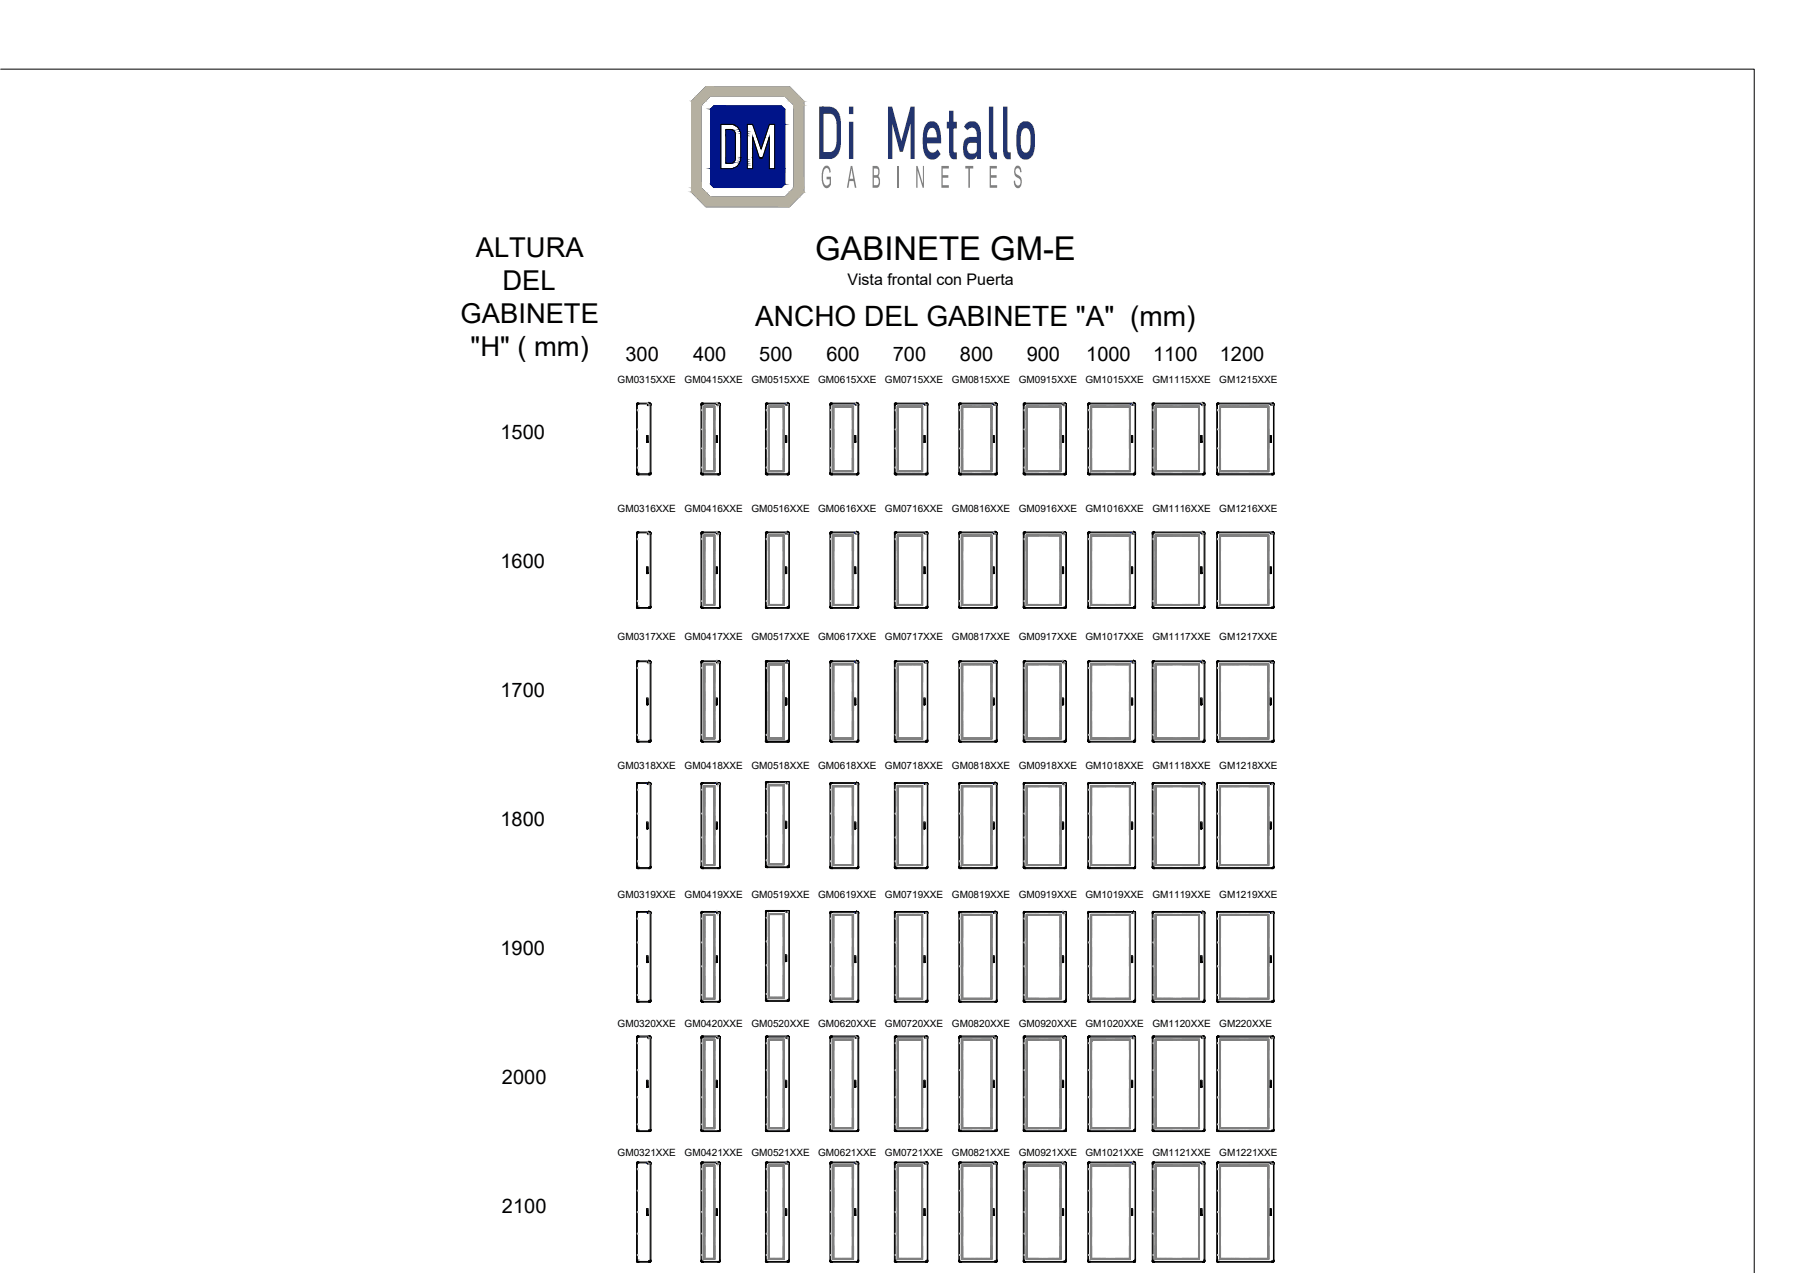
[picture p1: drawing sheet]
<svg xmlns="http://www.w3.org/2000/svg" width="297mm" height="210mm" viewBox="0 0 297 210" stroke-linecap="round" stroke-linejoin="round" font-family="sans-serif">
<defs><g id="words">
<text font-size="12.2" fill="#22346e" x="134.4" y="26.2">Di Metallo</text>
<text font-size="5.4" x="134.4" y="42.9">GABINETE GM-E</text>
<text font-size="4.6" x="124.5" y="53.8">ANCHO DEL GABINETE &quot;A&quot; (mm)</text>
<g font-size="4.5">
<text x="78.4" y="42.4">ALTURA</text>
<text x="82.8" y="47.8">DEL</text>
<text x="75.9" y="53.2">GABINETE</text>
<text x="77.6" y="58.6">&quot;H&quot; ( mm)</text>
</g>
<g font-size="3.3">
<text x="103.1" y="59.6">300</text>
<text x="114.2" y="59.6">400</text>
<text x="125.2" y="59.6">500</text>
<text x="136.2" y="59.6">600</text>
<text x="147.2" y="59.6">700</text>
<text x="158.2" y="59.6">800</text>
<text x="169.2" y="59.6">900</text>
<text x="179.1" y="59.6">1000</text>
<text x="190.1" y="59.6">1100</text>
<text x="201.1" y="59.6">1200</text>
<text x="82.5" y="72.4">1500</text>
<text x="82.5" y="93.7">1600</text>
<text x="82.5" y="114.9">1700</text>
<text x="82.5" y="136.2">1800</text>
<text x="82.5" y="157.5">1900</text>
<text x="82.7" y="178.7">2000</text>
<text x="82.7" y="200">2100</text>
</g>
<text font-size="2.6" x="139.7" y="47">Vista frontal con Puerta</text>
<g font-size="1.6">
<text x="101.8" y="63.1">GM0315XXE</text>
<text x="112.8" y="63.1">GM0415XXE</text>
<text x="123.9" y="63.1">GM0515XXE</text>
<text x="134.9" y="63.1">GM0615XXE</text>
<text x="145.9" y="63.1">GM0715XXE</text>
<text x="156.9" y="63.1">GM0815XXE</text>
<text x="167.9" y="63.1">GM0915XXE</text>
<text x="178.9" y="63.1">GM1015XXE</text>
<text x="190" y="63.1">GM1115XXE</text>
<text x="201" y="63.1">GM1215XXE</text>
<text x="101.8" y="84.3">GM0316XXE</text>
<text x="112.8" y="84.3">GM0416XXE</text>
<text x="123.9" y="84.3">GM0516XXE</text>
<text x="134.9" y="84.3">GM0616XXE</text>
<text x="145.9" y="84.3">GM0716XXE</text>
<text x="156.9" y="84.3">GM0816XXE</text>
<text x="167.9" y="84.3">GM0916XXE</text>
<text x="178.9" y="84.3">GM1016XXE</text>
<text x="190" y="84.3">GM1116XXE</text>
<text x="201" y="84.3">GM1216XXE</text>
<text x="101.8" y="105.6">GM0317XXE</text>
<text x="112.8" y="105.6">GM0417XXE</text>
<text x="123.9" y="105.6">GM0517XXE</text>
<text x="134.9" y="105.6">GM0617XXE</text>
<text x="145.9" y="105.6">GM0717XXE</text>
<text x="156.9" y="105.6">GM0817XXE</text>
<text x="167.9" y="105.6">GM0917XXE</text>
<text x="178.9" y="105.6">GM1017XXE</text>
<text x="190" y="105.6">GM1117XXE</text>
<text x="201" y="105.6">GM1217XXE</text>
<text x="101.8" y="126.8">GM0318XXE</text>
<text x="112.8" y="126.8">GM0418XXE</text>
<text x="123.9" y="126.8">GM0518XXE</text>
<text x="134.9" y="126.8">GM0618XXE</text>
<text x="145.9" y="126.8">GM0718XXE</text>
<text x="156.9" y="126.8">GM0818XXE</text>
<text x="167.9" y="126.8">GM0918XXE</text>
<text x="178.9" y="126.8">GM1018XXE</text>
<text x="190" y="126.8">GM1118XXE</text>
<text x="201" y="126.8">GM1218XXE</text>
<text x="101.8" y="148.1">GM0319XXE</text>
<text x="112.8" y="148.1">GM0419XXE</text>
<text x="123.9" y="148.1">GM0519XXE</text>
<text x="134.9" y="148.1">GM0619XXE</text>
<text x="145.9" y="148.1">GM0719XXE</text>
<text x="156.9" y="148.1">GM0819XXE</text>
<text x="167.9" y="148.1">GM0919XXE</text>
<text x="178.9" y="148.1">GM1019XXE</text>
<text x="190" y="148.1">GM1119XXE</text>
<text x="201" y="148.1">GM1219XXE</text>
<text x="101.8" y="169.3">GM0320XXE</text>
<text x="112.8" y="169.3">GM0420XXE</text>
<text x="123.9" y="169.3">GM0520XXE</text>
<text x="134.9" y="169.3">GM0620XXE</text>
<text x="145.9" y="169.3">GM0720XXE</text>
<text x="156.9" y="169.3">GM0820XXE</text>
<text x="167.9" y="169.3">GM0920XXE</text>
<text x="178.9" y="169.3">GM1020XXE</text>
<text x="190" y="169.3">GM1120XXE</text>
<text x="201" y="169.3">GM220XXE</text>
<text x="101.8" y="190.6">GM0321XXE</text>
<text x="112.8" y="190.6">GM0421XXE</text>
<text x="123.9" y="190.6">GM0521XXE</text>
<text x="134.9" y="190.6">GM0621XXE</text>
<text x="145.9" y="190.6">GM0721XXE</text>
<text x="156.9" y="190.6">GM0821XXE</text>
<text x="167.9" y="190.6">GM0921XXE</text>
<text x="178.9" y="190.6">GM1021XXE</text>
<text x="190" y="190.6">GM1121XXE</text>
<text x="201" y="190.6">GM1221XXE</text>
</g>
</g></defs>
<!-- layer: Estructura -->
<g fill="none" stroke="#000" stroke-width=".17">
<path d="M104.9 129.2l.2-.2-.2 .2v.2h.2M105 129l-.1 .2M105.1 129.2h.1M105.1 129.2v13.9h2.1v-13.9M105.1 129.2l-.2 .1h.2l-.2 .1v13.7M105.1 129.3l-.1 .1M105.1 129.4h.1M105.1 129h.2M105.1 129l-.1 .2M105.1 129l-.2 .3M105.2 129l-.1 .2M106.6 135.5h.2"/>
<path d="M106.6 135.6v1l.1 .1 .1-.1v-1M106.6 136.4h.2v.1h-.2zM106.6 135.8v.6h.2v-.6M106.6 135.8h.2M106.7 136.5l.1 .1zM106.7 136.6h.1M106.7 136.5h.1M106.7 136.7h.1M106.7 136.4l.1 .1zM106.8 136.6h-.2h.2M107 129.2h.1M107 129h.1"/>
<path d="M107 129v.2M107 129v.1M107 129v.1v-.1M107.1 129l-.1 .2 .1-.2-.1 .2M107.2 129l.1 .2M107.2 129.2h.1M107.2 129h-1.9l-.1 .2M107.2 129l-.2 .2 .2-.2M107.2 129l-.1 .2M107.2 129.1v.1h-2.1M107.3 129.1l-.1 .1 .1-.1M107.3 129.2v.2h-.1l.1-.2"/>
<path d="M107.3 129.1l-.1 .2M107.3 129.3v.1M107.3 129.4h.1M107.3 129.4v13.7M104.9 143l.1 .2M104.9 143l.2-.1-.2 .2M104.9 143.1l.2-.1-.2 .1M105 142.8h.1M105 142.8l-.1 .1M105.1 143.1h.1M105.1 142.9l-.2 .1 .2-.2h-.2v.3M105.1 143.1h-.1h.1"/>
<path d="M105.1 143l-.1 .1M105.1 143.1h-.1M105.2 143.1l-.1 .1M105.2 143.1l-.1 .1 .1-.1M105.3 143.1v.1h-.2l.1-.1-.1 .1M105.3 143.1l-.1 .1 .1-.1M105.3 143.2h.1M105.3 143.1l-.1 .1M107 143.1h.1M107 143.2h.2l.1-.1-.2 .1M107 143.1v.1M107 143.1v.1l.1-.1-.1 .1 .2-.1"/>
<path d="M107.1 143.1l-.1 .1M107.2 143.1h.1M107.2 142.8h.1v.3M107.2 142.8h.1M107.3 142.8l-.1 .1M107.3 143l-.1 .2M107.3 143l-.3 .2M107.3 142.8l-.1 .2M107.3 142.9l-.1 .2M107.3 143.1l-.1 .1"/>
<circle cx="106.7" cy="136.4" r=".06"/>
</g>
<!-- layer: Bujes -->
<path d="M105.1 130.1h.1v.2h-.1zM105.1 134.1h.1v.2h-.1zM105.1 138h.1v.2h-.1zM105.1 142h.1v.1h-.1z" fill="none" stroke="#bababa" stroke-width=".17"/>
<!-- layer: dibujo -->
<path d="M106.8 129.2v.1zM106.8 129.2v.1v-.1h.1v.1h-.1h.1v-.1zM105.3 143.2h1.7" fill="none" stroke="#000" stroke-width=".17"/>
<!-- layer: Puertas -->
<path d="M106.7 129.2v.1M106.8 129.2h.4v.1h-.4" fill="none" stroke="#000" stroke-width=".17"/>
<!-- layer: dibujo -->
<g fill="#22346e">
<path d="M107 129.2v.1z"/>
<path d="M107.1 129.2v.1z"/>
<path d="M106.9 129.2v.1zM106.9 129.2v.1z"/>
</g>
<path d="M106.8 129.2v.1zM106.8 129.2v.1z" fill="#001489" stroke="#001489" stroke-width=".16"/>
<g fill="#b5b0a1" stroke="#b5b0a1" stroke-width=".16">
<path d="M106.8 129.2h.1zM106.8 129.2h.1z"/>
<path d="M106.9 129.2v.1zM106.9 129.2v.1z"/>
<path d="M106.8 129.2v.1zM106.8 129.2v.1z"/>
<path d="M106.8 129.3h.1zM106.8 129.3h.1z"/>
</g>
<path d="M105.3 78.3h1.7M106.7 66.7l.1-.1 .1 .2h-.1zM106.8 66.6v.2zM106.8 129.3h.1" fill="none" stroke="#000" stroke-width=".17"/>
<!-- layer: Ocultos -->
<path d="M105.3 142.8h.1" fill="none" stroke="#808080" stroke-width=".17"/>
<!-- layer: Estructura -->
<g fill="none" stroke="#000" stroke-width=".17">
<path d="M104.9 78l.2-.1-.2 .2 .1 .2M104.9 77.9h.1M105 66.8l.1-.1-.2 .1v11.4v-.3h.2M105 66.5l-.1 .3h.2M105.1 78l-.1 .2M105.1 66.6l-.2 .2 .2-.1M105.1 66.8h.1M105.1 66.6h.1M105.1 78.1h.1M105.1 66.6v11.5h2.1v-11.5M105.1 78.3h.2M105.1 66.5l-.1 .1"/>
<path d="M105.1 66.5h.2M105.1 78.1l-.1 .1 .1-.1M105.1 66.5l-.2 .1 .2-.1M105.1 66.5l-.2 .2M105.1 78.1l-.1 .1M105.2 78.1h.1M105.2 78.2l-.1 .1 .1-.1M105.2 78.1l-.1 .2M105.2 66.5l-.1 .1M105.3 66.6h-.1M105.3 78.2l-.1 .1M105.3 78.2v.1"/>
<path d="M105.3 78.1v.2M106.6 72.9h.2M106.6 73v-1.2h.1h.1v1.2M106.6 72.6h.2v.2h-.2zM106.6 72v.6h.2v-.6M106.6 72h.2M106.7 72.9h.1zM106.7 72.8h.1zM106.7 72.9h.1M106.7 72.7h.1M106.8 72.8h-.1M107 66.6h.1"/>
<path d="M107 78.2h.1M107 66.5h.1M107 78.3h.2M107 66.5v.1M107 78.1v.2M107 78.1v.1M107 66.5v.1v-.1M107.1 78.1l-.1 .2 .2-.2M107.1 66.5l-.1 .1 .1-.1-.1 .1M107.1 78.2l-.1 .1M107.2 66.5l.1 .1M107.2 66.5h-1.9v.1"/>
<path d="M107.2 78l.1-.1-.1 .2M107.2 66.5l-.2 .1 .2-.1M107.2 78.1h.1M107.2 66.6h.1M107.2 66.5l-.1 .1M107.2 66.5v.1h-2.1M107.3 66.6h-.1h.1M107.3 78.1l-.1 .2M107.3 66.8v11.4v-.3l-.1 .1 .1-.1M107.3 66.6v.2h-.1l.1-.2M107.3 78.1l-.2 .2 .2-.2M107.3 66.6l-.1 .1"/>
<path d="M107.3 66.7v.1M107.3 66.8h.1M107.3 78l-.3 .3M107.3 78.1l-.2 .2M107.3 78.2h-.1"/>
<circle cx="106.7" cy="72.7" r=".06"/>
</g>
<!-- layer: Bujes -->
<path d="M105.1 67.6h.1v.1h-.1zM105.1 77h.1v.2h-.1zM105.1 73.9h.1v.1h-.1zM105.1 70.8h.1v.1h-.1z" fill="none" stroke="#bababa" stroke-width=".17"/>
<!-- layer: Puertas -->
<path d="M106.7 66.8v-.2h.5v.2M106.7 66.8h.5" fill="none" stroke="#000" stroke-width=".17"/>
<!-- layer: dibujo -->
<g fill="#001489" stroke="#001489" stroke-width=".16">
<path d="M106.8 66.7v.1zM106.8 66.7v.1z"/>
<path d="M106.8 66.7v.1zM106.8 66.7v.1z"/>
</g>
<g fill="#b5b0a1" stroke="#b5b0a1" stroke-width=".16">
<path d="M106.8 66.8h.1z"/>
<path d="M106.8 66.6h.1zM106.8 66.6h.1z"/>
<path d="M106.8 66.7l.1 .1zM106.8 66.7l.1 .1z"/>
<path d="M106.7 66.7l.1 .1zM106.7 66.7l.1 .1z"/>
</g>
<path d="M106.8 66.7v.1M106.8 171h.1v.1h-.1v-.1h.1v.2h-.1v-.1zM105.3 186.6h1.7" fill="none" stroke="#000" stroke-width=".17"/>
<!-- layer: Ocultos -->
<path d="M105.3 77.9h.1" fill="none" stroke="#808080" stroke-width=".17"/>
<!-- layer: Estructura -->
<g fill="none" stroke="#000" stroke-width=".17">
<path d="M104.9 171v.2h.2M104.9 171.1l.3-.3-.3 .4M105 171v-.2l-.1 .2M105.1 171.1l-.2 .1v15.1M105.1 171.1l-.1 .1 .1-.1M105.1 171.2h.1M105.1 171h.1M105.1 171.2h-.1M105.1 171h2.1M105.1 171v15.4M105.1 170.8h.2M105.1 170.8l-.2 .2"/>
<path d="M105.2 170.8l-.1 .2M105.3 170.9l-.1 .1M105.3 170.9l-.1 .1 .1-.1M106.6 179.2h.2M106.6 179.3v-1.2h.1h.1v1.2M106.6 179h.2v.1h-.2zM106.6 179.1h.2M106.7 179.2h.1M106.7 179.2h.1zM106.7 179.3h.1M106.7 179.1h.1M106.8 178.3h-.2v.7h.2v-.6"/>
<path d="M107 171h.1M107 170.8v.2M107.1 170.8l-.1 .2 .1-.2-.1 .2M107.2 170.8l.1 .2M107.2 171h.1l-.1 .1 .1-.1v.2h-.1M107.2 170.9l-.2 .1 .2-.2h-1.9v.2M107.2 171.1l.1-.1-.1 .2 .1-.1M107.2 171h.1M107.2 171v15.4M107.3 170.9l-.2 .1M107.3 170.9l-.1 .1M107.3 171.2v15"/>
<path d="M104.9 186.4l.1 .2M104.9 186.4l.2-.1-.2 .2M105 186.5h2.2l-.2 .1M105 186.2l-.1 .3M105.1 186.4l-.1 .1 .1-.1M105.1 186.4h.1M105.1 186.6h.2M105.1 186.4l-.2 .1M105.1 186.5h-.1h.1M105.1 186.5h.1M105.1 186.5l-.1 .1M105.2 186.5h.1"/>
<path d="M105.2 186.5l-.1 .1 .1-.1M105.2 186.5l-.1 .1M105.2 186.6h.1M105.3 186.5l-.1 .1 .1-.1v.1M107 186.5h.1M107 186.5v.1M107.2 186.3l.1-.1v.3l-.3 .1M107.2 186.4h.1M107.3 186.2l-.1 .1 .1-.1M107.3 186.4l-.1 .2M107.3 186.3l-.3 .3M107.3 186.4l-.2 .2"/>
<path d="M107.3 186.2l-.1 .2M107.3 186.5l-.1 .1"/>
<circle cx="106.7" cy="179" r=".06"/>
</g>
<!-- layer: Bujes -->
<path d="M105.1 172h.1v.1h-.1zM105.1 176.4h.1v.1h-.1zM105.1 185.3h.1v.2h-.1zM105.1 180.9h.1v.1h-.1z" fill="none" stroke="#bababa" stroke-width=".17"/>
<!-- layer: Puertas -->
<path d="M106.7 171v.1M106.8 171h.4v.1M106.8 171.1h.1M106.8 171.2h.4" fill="none" stroke="#000" stroke-width=".17"/>
<!-- layer: dibujo -->
<g fill="#001489" stroke="#001489" stroke-width=".16">
<path d="M106.8 171v.1zM106.8 171v.1z"/>
<path d="M106.8 171v.1zM106.8 171v.1z"/>
</g>
<g fill="#b5b0a1" stroke="#b5b0a1" stroke-width=".16">
<path d="M106.8 171h.1zM106.8 171h.1z"/>
<path d="M106.9 171v.1zM106.9 171v.1z"/>
<path d="M106.8 171v.1zM106.8 171v.1z"/>
<path d="M106.8 171.1l.1 .1zM106.8 171.1l.1 .1z"/>
</g>
<path d="M106.8 171v.1zM106.8 171.1h.1M106.8 191.8v.1zM106.8 191.8v.1v-.1h.1v.1h-.1h.1v-.1zM105.3 208.1h1.7" fill="none" stroke="#000" stroke-width=".17"/>
<!-- layer: Ocultos -->
<path d="M105.3 186.2h.1" fill="none" stroke="#808080" stroke-width=".17"/>
<!-- layer: Estructura -->
<g fill="none" stroke="#000" stroke-width=".17">
<path d="M104.9 191.8l.2-.2-.2 .1v.3h.2M105 191.7l.1-.1h.2l-.1 .1M105 191.6l-.1 .1M105.1 191.8l-.2 .1 .2-.1-.2 .2v15.8M105.1 191.9l-.1 .1M105.1 192h.1M105.1 191.8h.1M105.1 191.8v16.2M105.1 191.7h.1M105.1 191.6l-.2 .3M105.2 191.6l-.1 .1M106.6 199.3h.2"/>
<path d="M106.6 199.3v1.1h.1h.1v-1.1M106.6 199.5v.6h.2v-.6M106.6 199.5h.2M107 191.7h.1M107 191.6h.1M107 191.6v.1M107 191.6v.1v-.1M107.1 191.6l-.1 .1 .1-.1-.1 .1M107.2 191.6l.1 .1M107.2 191.6h-1.9l-.1 .1h.1M107.2 191.6l-.2 .1 .2-.1M107.2 191.8h.1"/>
<path d="M107.2 191.8v16.2M107.2 191.6l-.1 .1M107.2 191.7h-2.1M107.3 191.7l-.1 .1 .1-.1M107.3 191.7v.3h-.1l.1-.2M107.3 191.7l-.1 .2M107.3 191.9v.1M107.3 192h.1M107.3 192v15.8M104.9 208l.4 .1M104.9 208l.2-.2h-.2v.2M104.9 208l.2-.1-.2 .1"/>
<path d="M105 207.8h.1M105 207.8l-.1 .1M105.1 208h2.1l-.2 .1M105.1 208l-.1 .1M105.1 208h.1M105.1 207.9l-.2 .1M105.1 208l-.1 .1 .1-.1M105.2 208h.1M105.2 208l-.1 .1 .1-.1M105.2 208l-.1 .1M105.2 208.1h.1M105.3 208l-.1 .1 .1-.1v.1"/>
<path d="M106.6 200.1h.2v.2h-.2zM106.7 200.3h.1zM106.7 200.4h.1M106.7 200.3h.1M106.7 200.2l.1 .1zM106.8 200.3h-.2h.2M107 208h.1M107 208v.1M107.2 207.8h.1v.2l-.3 .1M107.2 208h.1M107.3 207.8l-.1 .1 .1-.1M107.3 207.9l-.2 .2 .2-.1"/>
<path d="M107.3 207.8l-.3 .3M107.3 207.8l-.1 .1M107.3 208l-.1 .1"/>
<circle cx="106.7" cy="200.2" r=".06"/>
</g>
<!-- layer: Bujes -->
<path d="M105.1 192.7h.1v.2h-.1zM105.1 199.8h.1v.2h-.1zM105.1 196.3h.1v.1h-.1zM105.1 206.9h.1v.1h-.1zM105.1 203.3h.1v.2h-.1z" fill="none" stroke="#bababa" stroke-width=".17"/>
<!-- layer: Puertas -->
<path d="M106.7 191.8v.1M106.8 191.8h.4v.1h-.4" fill="none" stroke="#000" stroke-width=".17"/>
<!-- layer: dibujo -->
<g fill="#22346e">
<path d="M107 191.8v.1z"/>
<path d="M107.1 191.8v.1z"/>
<path d="M106.9 191.8v.1zM106.9 191.8v.1z"/>
</g>
<g fill="#b5b0a1" stroke="#b5b0a1" stroke-width=".16">
<path d="M106.8 191.8h.1zM106.8 191.8h.1z"/>
<path d="M106.9 191.8v.1zM106.9 191.8v.1z"/>
<path d="M106.8 191.8v.1zM106.8 191.8v.1z"/>
<path d="M106.8 191.9h.1zM106.8 191.9h.1z"/>
</g>
<path d="M115.9 78.3h2.4M118.1 66.6h.2v.2h-.2zM118.2 66.6l.1 .2zM106.8 191.9h.1" fill="none" stroke="#000" stroke-width=".17"/>
<!-- layer: Ocultos -->
<path d="M105.3 207.7h.1" fill="none" stroke="#808080" stroke-width=".17"/>
<!-- layer: Estructura -->
<g fill="none" stroke="#000" stroke-width=".17">
<path d="M115.5 78.1l.2 .2M115.6 66.6v.2h.1M115.6 77.9h.1M115.6 78l.1-.1-.1 .2M115.6 66.8l.1-.1-.1 .1v11.4v-.3h.1M115.7 66.5l-.2 .1M115.7 78l-.1 .2M115.7 66.6l-.1 .2 .1-.1M115.7 66.8h.1M115.7 66.6h.1M115.7 78.1h.1M115.7 66.6v11.5h2.9v-11.5"/>
<path d="M115.7 78.3h.2M115.7 66.5h.2M115.7 66.5l-.1 .1M115.7 66.6h2.9M115.7 78.1l-.1 .1 .1-.1M115.7 66.5l-.1 .1 .1-.1M115.8 78.1l-.2 .1M115.8 66.6h.1M115.8 66.5l-.2 .2M115.9 78.1l-.1 .2M115.9 78.2l-.2 .1 .2-.1M115.9 66.5l-.1 .1"/>
<path d="M115.9 66.6v-.1h2.7l.1 .1v.2h-.1M115.9 66.6h.1M115.9 78.2v.1M115.9 78.1v.2M118 72.9h.2M118 71.8h.2M118 71.8v1.2M118.1 72.6h.1v.2h-.1zM118.1 72.8h.1zM118.1 72.9h.1zM118.1 72.9h.1h-.1M118.1 72.8h.1"/>
<path d="M118.1 72v.6h.1v-.6M118.1 72h.1M118.1 72.9h.1M118.1 72.7h.1M118.2 72.9h-.1h.1M118.3 71.8v1.2M118.3 78.3h.3M118.3 78.1v.2M118.3 78.2h.2l-.2 .1M118.4 78.1l-.1 .1M118.4 66.5l-.1 .1 .2-.1h-.2M118.5 78.1l-.1 .2 .2-.2-.2 .2"/>
<path d="M118.5 66.5l-.1 .1M118.6 66.5l-.2 .1 .2-.1M118.6 77.9h.1v.3M118.6 77.9h.1M118.6 78.1h.1M118.6 66.6h.1M118.6 66.5l-.1 .1M118.6 77.9v.1M118.6 66.8h.1v11.4M118.7 66.6l-.1 .1M118.7 78.2l-.1 .1 .1-.1M118.7 77.9l-.1 .2"/>
<path d="M118.7 78l-.2 .3M118.7 66.6l-.1 .2 .1-.1"/>
<circle cx="118.1" cy="72.7" r=".06"/>
</g>
<!-- layer: Bujes -->
<path d="M115.7 67.6h.1v.1h-.1zM115.7 77h.1v.2h-.1zM115.7 73.9h.1v.1h-.1zM115.7 70.8h.1v.1h-.1z" fill="none" stroke="#bababa" stroke-width=".17"/>
<!-- layer: Puertas -->
<path d="M118.1 66.6h.5v.2h-.5z" fill="none" stroke="#000" stroke-width=".17"/>
<!-- layer: dibujo -->
<g fill="#22346e">
<path d="M118.4 66.6v.1z"/>
<path d="M118.5 66.6v.1z"/>
<path d="M118.5 66.6l.1 .1z"/>
<path d="M118.3 66.6v.1zM118.3 66.6v.1z"/>
</g>
<g fill="#001489" stroke="#001489" stroke-width=".16">
<path d="M118.2 66.6h.1zM118.2 66.6h.1z"/>
<path d="M118.2 66.6l.1 .1zM118.2 66.6l.1 .1z"/>
<path d="M118.2 66.7l.1 .1zM118.2 66.7l.1 .1zM118.2 66.8h.1zM118.2 66.8h.1z"/>
</g>
<g fill="#b5b0a1" stroke="#b5b0a1" stroke-width=".16">
<path d="M118.2 66.6h.1zM118.2 66.6h.1z"/>
<path d="M118.3 66.6v.2zM118.3 66.6v.2z"/>
<path d="M118.1 66.6l.1 .2zM118.1 66.6l.1 .2z"/>
<path d="M118.2 66.8h.1zM118.2 66.8h.1z"/>
</g>
<path d="M118.2 66.7h.1zM126.6 78.3h3.2M129.6 66.6v.2v-.2h.1v.2h-.1h.1v-.2zM129.6 66.6l.1 .2z" fill="none" stroke="#000" stroke-width=".17"/>
<!-- layer: Ocultos -->
<path d="M115.9 77.9h.1M116 69.2v-2.3h1.8v2.3M116 75.5v2.3h1.8v-2.3M116 70.8v3.2M116.2 69.2v-2h1.5v2M116.2 75.5v2.1h1.5v-2.1M116.2 70.8v3.2M117.7 70.8v3.2M117.8 70.8v3.2" fill="none" stroke="#808080" stroke-width=".17"/>
<!-- layer: Estructura -->
<g fill="none" stroke="#808080" stroke-width=".17">
<path d="M116 67.1l.2-.2-.2 .3M116 66.9v.1M116 67.7l.2-.2-.2 .2M116 68.3l.2-.2-.2 .2M116 69.4l.2-.2-.2 .2M116 72.2l.2-.2-.2 .2M116 72.8l.2-.2-.2 .2M116 73.8l.2-.1-.2 .2M116 76l.2-.2-.2 .2M116 76.6l.2-.1-.2 .2M116 77.3l.2-.2-.2 .2M116.1 66.9l-.1 .1 .1-.1"/>
<path d="M116.1 66.9l-.1 .2M116.2 67.2l-.2 .1M116.2 67.2l-.2 .2M116.2 67.2l-.2 .3M116.2 67.3l-.2 .2M116.2 67.4l-.2 .1M116.2 67.4l-.2 .2M116.2 67.5l-.2 .2M116.2 67.7l-.2 .2M116.2 67.6l-.2 .2M116.2 67.7l-.2 .1M116.2 68l-.2 .1"/>
<path d="M116.2 67.8l-.2 .2M116.2 68l-.2 .2M116.2 68.1l-.2 .2M116.2 68.3l-.2 .3 .2-.2M116.2 68.2l-.2 .2M116.2 68.3l-.2 .1M116.2 68.3l-.2 .2M116.2 68.6l-.2 .1M116.2 68.8l-.2 .2M116.2 68.4l-.2 .2M116.2 68.5l-.2 .2M116.2 69l-.2 .2 .2-.2"/>
<path d="M116.2 68.6l-.2 .2M116.2 68.7l-.2 .2M116.2 68.9l-.2 .2M116.2 69.1l-.2 .1M116.2 69.1l-.2 .2M116.2 69.2l-.2 .2M116.2 69.3l-.2 .2M116.2 69.4l-.2 .1M116.2 69.4l-.2 .2M116.2 69.5l-.2 .2M116.2 69.6l-.2 .2M116.2 69.6l-.2 .2 .2-.1"/>
<path d="M116.2 69.7l-.2 .2M116.2 69.8l-.2 .1M116.2 69.8l-.2 .2M116.2 69.9l-.2 .2M116.2 70l-.2 .2M116.2 70.1l-.2 .2M116.2 70.2l-.2 .2M116.2 70.3l-.2 .2M116.2 70.4l-.2 .2M116.2 70.5l-.2 .1M116.2 70.5l-.2 .2M116.2 70.6l-.2 .2"/>
<path d="M116.2 70.7l-.2 .2M116.2 70.8l-.2 .1M116.2 70.8l-.2 .2M116.2 70.9l-.2 .1M116.2 70.9l-.2 .2M116.2 71l-.2 .2M116.2 71.1l-.2 .2M116.2 71.2l-.2 .1M116.2 71.2l-.2 .2M116.2 71.3l-.2 .2M116.2 71.4l-.2 .2M116.2 71.5l-.2 .2"/>
<path d="M116.2 71.6l-.2 .2M116.2 71.7l-.2 .2M116.2 71.8l-.2 .2 .2-.2M116.2 71.9l-.2 .2M116.2 72l-.2 .2M116.2 72.1l-.2 .2M116.2 72.2l-.2 .1M116.2 72.2l-.2 .2M116.2 72.3l-.2 .1M116.2 72.3l-.2 .2M116.2 72.4l-.2 .2M116.2 72.5l-.2 .2"/>
<path d="M116.2 72.6l-.2 .1M116.2 72.7l-.2 .2M116.2 72.8l-.2 .2M116.2 72.8l-.2 .2 .2-.1M116.2 72.9l-.2 .2M116.2 73l-.2 .2M116.2 73.1l-.2 .1M116.2 73.1l-.2 .2M116.2 73.2l-.2 .2M116.2 73.3l-.2 .2M116.2 73.4l-.2 .1M116.2 73.4l-.2 .2"/>
<path d="M116.2 73.5l-.2 .2 .2-.2M116.2 73.5l-.2 .2M116.2 73.6l-.2 .2M116.2 73.7l-.2 .2M116.2 73.8l-.2 .2M116.2 73.9l-.2 .2M116.2 74l-.2 .1M116.2 74l-.2 .2M116.2 74.1l-.2 .2M116.2 74.2l-.2 .2M116.2 74.3l-.2 .1M116.2 74.3l-.2 .2"/>
<path d="M116.2 74.4l-.2 .2M116.2 74.5l-.2 .1M116.2 74.5l-.2 .2M116.2 74.6l-.2 .2M116.2 74.6l-.2 .3M116.2 74.7l-.2 .2M116.2 74.8l-.2 .1M116.2 74.8l-.2 .2M116.2 74.9l-.2 .2M116.2 75l-.2 .2M116.2 75.1l-.2 .1M116.2 75.1l-.2 .2"/>
<path d="M116.2 75.2l-.2 .2M116.2 75.3l-.2 .2M116.2 75.4l-.2 .1M116.2 75.4l-.2 .2M116.2 75.5l-.2 .2M116.2 75.6l-.2 .2M116.2 75.7l-.2 .1M116.2 75.7l-.2 .2M116.2 75.7l-.2 .3M116.2 75.9l-.2 .2M116.2 76l-.2 .1M116.2 76l-.2 .2"/>
<path d="M116.2 76l-.2 .3M116.2 76.1l-.2 .2M116.2 76.2l-.2 .1M116.2 76.2l-.2 .2M116.2 76.3l-.2 .2 .2-.2M116.2 76.3l-.2 .3M116.2 76.4l-.2 .2M116.2 76.5l-.2 .2M116.2 76.6l-.2 .2M116.2 76.7l-.2 .2M116.2 76.8l-.2 .1M116.2 76.8l-.2 .2"/>
<path d="M116.2 76.9l-.2 .2M116.2 77l-.2 .2M116.2 77.1l-.2 .1M116.2 77.1l-.2 .3M116.2 77.2l-.2 .2M116.2 77.3l-.2 .2M116.2 77.3l-.2 .2 .2-.1M116.2 77.4l-.2 .2M116.2 77.4l-.2 .3M116.2 77.6l-.2 .1M116.2 66.9l-.2 .3M116.2 77.6l-.2 .2"/>
<path d="M116.3 66.9l-.3 .3 .3-.3M116.3 77.6l-.2 .2M116.4 66.9l-.4 .4M116.4 77.6l-.3 .2M116.4 66.9l-.2 .3M116.4 77.6l-.2 .2M116.4 66.9l-.1 .3M116.4 77.6l-.1 .2M116.5 66.9l-.2 .3M116.5 77.6l-.2 .2M116.6 66.9l-.2 .3M116.6 77.6l-.2 .2"/>
<path d="M116.7 66.9l-.2 .3M116.7 77.6l-.2 .2M116.7 77.6l-.1 .2M116.8 66.9l-.2 .3M116.8 66.9l-.1 .3M116.8 77.6l-.2 .2M116.9 66.9l-.2 .3M116.9 77.6l-.2 .2M117 66.9l-.2 .3M117 77.6l-.2 .2M117 66.9l-.1 .3M117 77.6l-.1 .2"/>
<path d="M117.1 66.9l-.2 .3M117.1 77.6l-.2 .2 .2-.2M117.1 66.9l-.1 .3M117.1 77.8l.2-.2-.1 .2M117.2 77.6l-.2 .2M117.2 66.9l-.2 .3M117.2 66.9l-.1 .3M117.3 66.9l-.2 .3M117.3 77.6l-.2 .2M117.3 66.9l-.1 .3M117.4 77.6l-.2 .2M117.4 66.9l-.2 .3"/>
<path d="M117.5 66.9l-.2 .3M117.5 77.6l-.3 .2M117.5 67.2l.2-.3-.2 .3M117.5 77.6l-.1 .2M117.5 77.8l.3-.3-.3 .3M117.5 66.9l-.1 .3M117.6 66.9l-.2 .3M117.6 77.6l-.2 .2M117.7 66.9l-.2 .3M117.7 68l.1-.1-.1 .2M117.7 69.1l.1-.2-.1 .2M117.7 69.7l.1-.1-.1 .2"/>
<path d="M117.7 72.5l.1-.1-.1 .2M117.7 73.6l.1-.2-.1 .2M117.7 74.2l.1-.1-.1 .2M117.7 76.4l.1-.2-.1 .2M117.7 77l.1-.2-.1 .3M117.8 77.8v-.1v.1M117.8 66.9l-.2 .3M117.8 77.4l-.3 .4M117.8 77.8h.1M117.8 66.9l-.1 .3M117.8 67l-.1 .2M117.8 67.1l-.1 .1"/>
<path d="M117.8 67.1l-.1 .2M117.8 67.2l-.1 .2M117.8 67.3l-.1 .2M117.8 67.4l-.1 .1M117.8 67.4l-.1 .2M117.8 67.5l-.1 .2M117.8 67.6l-.1 .2M117.8 67.7l-.1 .1M117.8 67.7l-.1 .2M117.8 67.7l-.1 .3M117.8 67.8l-.1 .2M117.8 67.9l-.1 .2"/>
<path d="M117.8 68l-.1 .2M117.8 68l-.1 .3M117.8 68.1l-.1 .2 .1-.2M117.8 68.2l-.1 .1M117.8 68.2l-.1 .2M117.8 68.3l-.1 .2M117.8 68.4l-.1 .2M117.8 68.5l-.1 .1M117.8 68.5l-.1 .2M117.8 68.6l-.1 .2M117.8 68.7l-.1 .2M117.8 68.7l-.1 .2 .1-.1"/>
<path d="M117.8 68.8l-.1 .2M117.8 68.8l-.1 .3M117.8 69l-.1 .2M117.8 69.1l-.1 .1M117.8 69.1l-.1 .2M117.8 69.1l-.1 .3M117.8 69.2l-.1 .2M117.8 69.3l-.1 .1M117.8 69.3l-.1 .2M117.8 69.4l-.1 .2 .1-.2M117.8 69.4l-.1 .3M117.8 69.5l-.1 .2"/>
<path d="M117.8 69.6l-.1 .2M117.8 69.7l-.1 .2M117.8 69.8l-.1 .2M117.8 69.9l-.1 .1M117.8 69.9l-.1 .2M117.8 70l-.1 .2M117.8 70.1l-.1 .2M117.8 70.2l-.1 .1M117.8 70.2l-.1 .2M117.8 70.2l-.1 .3M117.8 70.3l-.1 .2M117.8 70.4l-.1 .2"/>
<path d="M117.8 70.5l-.1 .1M117.8 70.5l-.1 .2M117.8 70.5l-.1 .3M117.8 70.6l-.1 .2M117.8 70.7l-.1 .2M117.8 70.8l-.1 .1M117.8 70.8l-.1 .2M117.8 70.9l-.1 .2M117.8 71l-.1 .1M117.8 71l-.1 .2M117.8 71.1l-.1 .2M117.8 71.2l-.1 .2"/>
<path d="M117.8 71.3l-.1 .1M117.8 71.3l-.1 .2M117.8 71.4l-.1 .2M117.8 71.5l-.1 .2M117.8 71.6l-.1 .1M117.8 71.6l-.1 .2M117.8 71.7l-.1 .2M117.8 71.8l-.1 .2M117.8 71.9l-.1 .1M117.8 71.9l-.1 .2M117.8 71.9l-.1 .3M117.8 72l-.1 .2"/>
<path d="M117.8 72.1l-.1 .2M117.8 72.2l-.1 .1M117.8 72.2l-.1 .2M117.8 72.3l-.1 .2M117.8 72.4l-.1 .2M117.8 72.5l-.1 .2M117.8 72.6l-.1 .2 .1-.2M117.8 72.7l-.1 .1M117.8 72.7l-.1 .2M117.8 72.8l-.1 .2M117.8 72.9l-.1 .2M117.8 73l-.1 .1"/>
<path d="M117.8 73l-.1 .2M117.8 73.1l-.1 .2M117.8 73.2l-.1 .2M117.8 73.2l-.1 .2 .1-.1M117.8 73.3l-.1 .2M117.8 73.5l-.1 .2M117.8 73.6l-.1 .2M117.8 73.7l-.1 .2M117.8 73.8l-.1 .1M117.8 73.8l-.1 .2M117.8 73.8l-.1 .3 .1-.2M117.8 73.9l-.1 .2"/>
<path d="M117.8 74l-.1 .2M117.8 74.1l-.1 .2M117.8 74.2l-.1 .2M117.8 74.3l-.1 .2M117.8 74.4l-.1 .1M117.8 74.4l-.1 .2M117.8 74.5l-.1 .1M117.8 74.5l-.1 .2M117.8 74.6l-.1 .2M117.8 74.7l-.1 .2M117.8 74.8l-.1 .1M117.8 74.8l-.1 .2"/>
<path d="M117.8 74.9l-.1 .2M117.8 75l-.1 .2M117.8 75.1l-.1 .2M117.8 75.2l-.1 .2M117.8 75.3l-.1 .2M117.8 75.4l-.1 .2M117.8 75.5l-.1 .1M117.8 75.5l-.1 .2M117.8 75.6l-.1 .1M117.8 75.6l-.1 .2M117.8 75.7l-.1 .2M117.8 75.8l-.1 .2"/>
<path d="M117.8 75.9l-.1 .1M117.8 75.9l-.1 .2M117.8 76l-.1 .2M117.8 76.1l-.1 .2M117.8 76.2l-.1 .1M117.8 76.3l-.1 .2M117.8 76.4l-.1 .2M117.8 76.5l-.1 .2M117.8 76.6l-.1 .2M117.8 76.7l-.1 .1M117.8 76.7l-.1 .2M117.8 76.8l-.1 .2"/>
<path d="M117.8 76.9l-.1 .2M117.8 77l-.1 .1M117.8 77l-.1 .2M117.8 77.1l-.1 .2 .1-.2M117.8 77.1l-.1 .2M117.8 77.2l-.1 .2M117.8 77.3l-.1 .1M117.8 77.4l-.1 .2M117.8 77.5l-.2 .3M117.8 77.6l-.2 .2M117.8 77.6l-.1 .2M117.8 77.7l-.1 .1"/>
<path d="M117.8 77.7v.1"/>
</g>
<g fill="none" stroke="#000" stroke-width=".17">
<path d="M126.2 66.6v.2h.1M126.2 77.9h.1M126.2 78l.1-.1-.1 .2M126.3 66.8v-.1l-.1 .1v11.4v-.3h.1M126.3 66.5l-.1 .1M126.3 78l-.1 .2M126.3 66.6l-.1 .2 .1-.1M126.3 66.8h.1M126.3 66.6h.1M126.3 78.1h.1M126.3 66.6v11.5h3.7M126.3 78.3h.3"/>
<path d="M126.4 78.1l-.1 .1 .1-.1M126.4 66.5l-.2 .1 .2-.1M126.4 78.1l-.1 .2 .1-.1-.1 .1-.1-.2M126.4 66.6h.1M126.4 66.5l-.2 .2M126.5 78.1l-.1 .2M126.5 78.2l-.1 .1 .1-.1M126.5 66.5l-.1 .1M126.6 66.6h-.1M126.6 78.2l-.1 .1M126.6 78.2v.1M126.6 78.1v.2"/>
<path d="M126.6 66.5h-.3l-.1 .1M129.4 72.9h.2M129.4 72h.2M129.4 72.8h.2M129.5 72.6h.1v.2h-.1zM129.5 72.8h.1zM129.5 72.9h.1zM129.5 72v.6h.1v-.6M129.5 72.9h.1M129.5 72.7h.1M129.6 72.9h.1M129.6 71.8h-.2v1.2"/>
<path d="M129.7 71.8v1.2M129.8 66.6h.1M129.8 78.2h.1M129.8 66.5h.1M129.8 66.5v.1M129.8 78.1v.2M129.8 78.3l.1-.2-.1 .2M129.8 78.1l.1 .1M129.9 66.5l-.1 .1 .1-.1M129.9 78.1l-.1 .2M129.9 66.5l-.1 .1M129.9 66.6h.1"/>
<path d="M130 78.3l.1-.2-.2 .2M130 66.5l.1 .1-.1 .2M130 66.5h-3.4l-.1 .1M130 66.5l-.1 .1M130 78.1h.1M130 66.6h.1M130 77.9l.1 .3M130 77.9h.1M130 66.7l.1-.1h-.1v11.5l.1-.2-.1 .1M130 66.5l-.1 .1 .1-.1M130 66.5v.1h-3.7M130.1 77.9h.1"/>
<path d="M130.1 66.6h-.1M130.1 66.6l-.1 .2 .1-.1M130.1 66.8h.1M130.1 78.2l-.3 .1M130.1 66.8v11.4M130.1 78l-.2 .3 .1-.2M130.1 78.2h-.1"/>
<circle cx="129.5" cy="72.7" r=".06"/>
</g>
<!-- layer: Bujes -->
<path d="M126.3 67.6h.1v.1h-.1zM126.3 77h.1v.2h-.1zM126.3 73.9h.1v.1h-.1zM126.3 70.8h.1v.1h-.1z" fill="none" stroke="#bababa" stroke-width=".17"/>
<!-- layer: Puertas -->
<path d="M129.5 66.6v.2M129.6 66.6h.4M129.6 66.8h.4M130 66.8h.1M130 66.6v.2" fill="none" stroke="#000" stroke-width=".17"/>
<!-- layer: dibujo -->
<g fill="#22346e">
<path d="M129.8 66.6v.1z"/>
<path d="M129.9 66.6v.1z"/>
<path d="M129.7 66.6v.1zM129.7 66.6v.1z"/>
</g>
<g fill="#001489" stroke="#001489" stroke-width=".16">
<path d="M129.6 66.6h.1zM129.6 66.6h.1z"/>
<path d="M129.6 66.6l.1 .1zM129.6 66.6l.1 .1z"/>
<path d="M129.6 66.7h.1zM129.6 66.7h.1z"/>
<path d="M129.6 66.7l.1 .1zM129.6 66.7l.1 .1zM129.6 66.8h.1zM129.6 66.8h.1z"/>
</g>
<g fill="#b5b0a1" stroke="#b5b0a1" stroke-width=".16">
<path d="M129.6 66.6h.1zM129.6 66.6h.1z"/>
<path d="M129.7 66.6v.2zM129.7 66.6v.2z"/>
<path d="M129.6 66.6v.2zM129.6 66.6v.2z"/>
<path d="M129.6 66.8h.1zM129.6 66.8h.1z"/>
</g>
<path d="M129.6 66.7h.1M129.7 66.7h.1M137.2 78.3h4M141 66.6v.2v-.2h.1v.2h-.1v-.2h.1v.2h-.1h.1z" fill="none" stroke="#000" stroke-width=".17"/>
<!-- layer: Ocultos -->
<path d="M126.6 77.9h.1M126.6 69.2v-2.3h2.7v2.3M126.6 75.5v2.3h2.7v-2.3M126.6 70.8v3.2M126.8 69.2v-2h2.3v2M126.8 75.5v2.1h2.3v-2.1M126.8 70.8v3.2M129.1 70.8v3.2M129.3 70.8v3.2" fill="none" stroke="#808080" stroke-width=".17"/>
<!-- layer: Estructura -->
<g fill="none" stroke="#808080" stroke-width=".17">
<path d="M126.6 67.1l.2-.2-.2 .3M126.6 66.9v.1M126.6 67.9l.2-.2-.2 .2M126.6 70l.2-.1-.2 .2M126.6 70.7l.2-.2-.2 .2M126.6 71.3l.2-.2-.2 .2M126.6 71.7l.2-.1-.2 .2M126.6 74.5l.2-.1-.2 .2M126.6 75.2l.2-.2-.2 .2M126.6 76.2l.2-.2-.2 .3M126.7 66.9l-.1 .1M126.7 66.9l-.1 .2 .2-.2"/>
<path d="M126.8 67.2l-.2 .2M126.8 67.3l-.2 .2M126.8 67.4l-.2 .1M126.8 67.5l-.2 .2 .2-.2M126.8 67.4l-.2 .2M126.8 67.5l-.2 .2M126.8 67.6l-.2 .2M126.8 67.7l-.2 .1M126.8 67.7l-.2 .3M126.8 67.8l-.2 .2M126.8 67.9l-.2 .1M126.8 67.9l-.2 .2"/>
<path d="M126.8 68l-.2 .2M126.8 68l-.2 .3M126.8 68.1l-.2 .2M126.8 68.2l-.2 .1M126.8 68.2l-.2 .2M126.8 68.3l-.2 .2M126.8 68.4l-.2 .2M126.8 68.5l-.2 .1M126.8 68.5l-.2 .2M126.8 68.6l-.2 .2M126.8 68.7l-.2 .2M126.8 68.8l-.2 .1"/>
<path d="M126.8 68.8l-.2 .2M126.8 68.8l-.2 .3M126.8 68.9l-.2 .2M126.8 69l-.2 .2M126.8 69.1l-.2 .1M126.8 69.1l-.2 .2M126.8 69.1l-.2 .3M126.8 69.2l-.2 .2M126.8 69.3l-.2 .1M126.8 69.3l-.2 .2M126.8 69.4l-.2 .2M126.8 69.4l-.2 .3"/>
<path d="M126.8 69.5l-.2 .2M126.8 69.6l-.2 .1M126.8 69.6l-.2 .2M126.8 69.7l-.2 .2M126.8 69.8l-.2 .2M126.8 69.9l-.2 .2M126.8 70l-.2 .2M126.8 70.1l-.2 .2M126.8 70.7l-.2 .2M126.8 70.2l-.2 .1M126.8 70.2l-.2 .2M126.8 70.2l-.2 .3"/>
<path d="M126.8 70.3l-.2 .2 .2-.2M126.8 71l-.2 .1M126.8 70.4l-.2 .2M126.8 70.5l-.2 .1M126.8 70.5l-.2 .3M126.8 70.6l-.2 .2M126.8 70.7l-.2 .1M126.8 71.3l-.2 .3 .2-.2M126.8 70.8l-.2 .2M126.8 71l-.2 .2M126.8 71.1l-.2 .2M126.8 71.8l-.2 .2"/>
<path d="M126.8 71.2l-.2 .2M126.8 71.3l-.2 .1M126.8 71.3l-.2 .2M126.8 72l-.2 .2 .2-.2M126.8 71.4l-.2 .2M126.8 71.5l-.2 .2M126.8 71.6l-.2 .2M126.8 71.7l-.2 .2M126.8 71.9l-.2 .1M126.8 71.9l-.2 .2M126.8 71.9l-.2 .3M126.8 72.1l-.2 .2"/>
<path d="M126.8 72.2l-.2 .1M126.8 72.2l-.2 .2M126.8 72.3l-.2 .2M126.8 72.4l-.2 .1M126.8 72.4l-.2 .2M126.8 72.5l-.2 .2M126.8 72.6l-.2 .2M126.8 72.7l-.2 .1M126.8 72.7l-.2 .2M126.8 72.8l-.2 .2M126.8 72.9l-.2 .2M126.8 73l-.2 .1"/>
<path d="M126.8 73l-.2 .2M126.8 73.1l-.2 .2M126.8 73.2l-.2 .2M126.8 73.3l-.2 .1M126.8 73.3l-.2 .2M126.8 73.4l-.2 .2M126.8 73.5l-.2 .2M126.8 73.6l-.2 .2M126.8 73.7l-.2 .2M126.8 73.8l-.2 .1M126.8 73.8l-.2 .2M126.8 73.9l-.2 .2"/>
<path d="M126.8 74l-.2 .2M126.8 74.1l-.2 .1M126.8 74.1l-.2 .2M126.8 74.1l-.2 .3 .2-.2M126.8 74.8l-.2 .2 .2-.2M126.8 74.2l-.2 .2M126.8 74.3l-.2 .2M126.8 74.4l-.2 .2M126.8 74.5l-.2 .1M126.8 74.5l-.2 .2M126.8 74.6l-.2 .2M126.8 75.2l-.2 .2 .2-.2"/>
<path d="M126.8 74.7l-.2 .2M126.8 75.5l-.2 .1M126.8 74.9l-.2 .2M126.8 75.6l-.2 .2M126.8 75l-.2 .2M126.8 75.1l-.2 .2M126.8 75.2l-.2 .2M126.8 75.8l-.2 .2 .2-.1M126.8 75.3l-.2 .2M126.8 75.5l-.2 .2M126.8 75.6l-.2 .1M126.8 75.7l-.2 .2"/>
<path d="M126.8 75.8l-.2 .2M126.8 75.9l-.2 .2M126.8 76l-.2 .2M126.8 76.1l-.2 .2M126.8 76.2l-.2 .1M126.8 76.2l-.2 .2M126.8 76.3l-.2 .2M126.8 76.4l-.2 .2M126.8 76.5l-.2 .2M126.8 76.6l-.2 .2M126.8 76.7l-.2 .1M126.8 76.7l-.2 .2"/>
<path d="M126.8 76.8l-.2 .2M126.8 76.9l-.2 .2M126.8 77l-.2 .1M126.8 77l-.2 .2M126.8 77.1l-.2 .2M126.8 77.2l-.2 .2M126.8 77.3l-.2 .1M126.8 77.3l-.2 .2M126.8 77.4l-.2 .2M126.8 77.5l-.2 .2M126.8 77.6l-.2 .1M126.8 77.6l-.2 .2"/>
<path d="M126.9 66.9l-.3 .3M126.9 77.6l-.2 .2M126.9 77.8l.2-.2-.2 .2M126.9 66.9l-.3 .4 .4-.4M126.9 77.6l-.1 .2M127 77.6l-.2 .2M127 66.9l-.1 .3M127.1 77.6l-.2 .2M127.1 66.9l-.2 .3M127.2 66.9l-.2 .3M127.2 77.6l-.2 .2M127.2 66.9l-.1 .3"/>
<path d="M127.2 77.6l-.1 .2M127.3 77.6l-.2 .2 .2-.2M127.3 66.9l-.2 .3M127.4 66.9l-.2 .3M127.4 77.6l-.2 .2M127.5 66.9l-.2 .3 .2-.3M127.5 77.6l-.2 .2M127.5 66.9l-.2 .3M127.6 66.9l-.2 .3M127.6 77.6l-.2 .2M127.6 66.9l-.1 .3M127.7 66.9l-.2 .3 .2-.3"/>
<path d="M127.7 77.6l-.2 .2M127.7 77.6l-.1 .2M127.7 66.9l-.2 .3M127.8 66.9l-.2 .3M127.8 66.9l-.1 .3M127.8 77.6l-.2 .2M127.9 66.9l-.2 .3 .2-.3M127.9 77.6l-.2 .2M127.9 77.6l-.2 .2 .3-.2M128 66.9l-.3 .3M128 77.8l.2-.2-.2 .2M128 66.9l-.2 .3"/>
<path d="M128 77.6l-.2 .2M128 66.9l-.1 .3M128 77.6l-.1 .2M128.1 66.9l-.2 .3 .2-.3M128.1 77.6l-.2 .2M128.2 66.9l-.2 .3M128.2 77.6l-.2 .2M128.3 66.9l-.2 .3M128.3 66.9l-.1 .3M128.3 77.6l-.2 .2M128.3 77.6l-.1 .2M128.4 66.9l-.2 .3"/>
<path d="M128.5 66.9l-.2 .3M128.5 77.6l-.2 .2M128.5 66.9l-.1 .3M128.6 77.6l-.2 .2M128.6 77.8l.2-.2-.2 .2M128.6 66.9l-.2 .3M128.6 77.6l-.1 .2M128.7 66.9l-.2 .3M128.7 77.6l-.2 .2M128.7 66.9l-.1 .3M128.8 77.6l-.2 .2M128.8 66.9l-.2 .3"/>
<path d="M128.9 66.9l-.2 .3M128.9 77.6l-.2 .2M128.9 66.9l-.1 .3M128.9 77.6l-.1 .2M129 77.6l-.2 .2M129.1 66.9l-.3 .3M129.1 77.6l-.3 .2M129.1 77.6l.2-.2-.4 .4M129.1 77.8l.2-.1-.2 .1M129.1 66.9l-.2 .3M129.1 67.6l.2-.2-.2 .2M129.1 68.2l.2-.2-.2 .3"/>
<path d="M129.1 68.8l.2-.1-.2 .2M129.1 72.1l.2-.2-.2 .2M129.1 72.7l.2-.2-.2 .2M129.1 73.3l.2-.1-.2 .2M129.1 73.8l.2-.2-.2 .2M129.1 76.6l.2-.2-.2 .2M129.1 77.2l.2-.2-.2 .2M129.1 66.9l-.1 .3M129.2 66.9l-.1 .3M129.3 77.6l-.2 .2 .2-.2M129.3 77.8h.1M129.3 67l-.2 .2"/>
<path d="M129.3 67.1l-.2 .1M129.3 67.1l-.2 .2M129.3 67.2l-.2 .2M129.3 67.3l-.2 .2M129.3 67.5l-.2 .2M129.3 67.6l-.2 .1M129.3 67.6l-.2 .2M129.3 67.7l-.2 .2M129.3 67.8l-.2 .2M129.3 67.8l-.2 .2 .2-.1M129.3 67.9l-.2 .2M129.3 68l-.2 .2"/>
<path d="M129.3 68.1l-.2 .2M129.3 68.2l-.2 .1M129.3 68.2l-.2 .2M129.3 68.3l-.2 .2M129.3 68.4l-.2 .2M129.3 68.5l-.2 .1M129.3 68.6l-.2 .2M129.3 68.7l-.2 .2M129.3 68.8l-.2 .2M129.3 68.8l-.2 .3M129.3 68.9l-.2 .2 .2-.2M129.3 69l-.2 .1"/>
<path d="M129.3 69l-.2 .2M129.3 69.1l-.2 .2M129.3 69.2l-.2 .2M129.3 69.3l-.2 .1M129.3 69.3l-.2 .2M129.3 69.4l-.2 .2M129.3 69.5l-.2 .2M129.3 69.5l-.2 .2 .2-.1M129.3 69.6l-.2 .2M129.3 69.7l-.2 .2M129.3 69.8l-.2 .2M129.3 69.9l-.2 .1"/>
<path d="M129.3 69.9l-.2 .2M129.3 69.9l-.2 .3M129.3 70l-.2 .2M129.3 70.1l-.2 .2M129.3 70.2l-.2 .1M129.3 70.2l-.2 .2M129.3 70.2l-.2 .3M129.3 70.3l-.2 .2M129.3 70.4l-.2 .1M129.3 70.4l-.2 .2M129.3 70.5l-.2 .2M129.3 70.5l-.2 .3"/>
<path d="M129.3 70.6l-.2 .2M129.3 70.7l-.2 .1M129.3 70.7l-.2 .2M129.3 70.8l-.2 .2M129.3 70.9l-.2 .2M129.3 71l-.2 .1M129.3 71l-.2 .2M129.3 71.1l-.2 .2M129.3 71.2l-.2 .2M129.3 71.3l-.2 .1M129.3 71.3l-.2 .2M129.3 71.3l-.2 .3"/>
<path d="M129.3 71.4l-.2 .2M129.3 71.5l-.2 .2M129.3 71.6l-.2 .1M129.3 71.6l-.2 .2M129.3 71.6l-.2 .3M129.3 71.7l-.2 .2 .2-.2M129.3 71.8l-.2 .1M129.3 71.8l-.2 .2M129.3 71.9l-.2 .3M129.3 72l-.2 .2M129.3 72.1l-.2 .1M129.3 72.1l-.2 .2"/>
<path d="M129.3 72.2l-.2 .2M129.3 72.3l-.2 .2M129.3 72.3l-.2 .2 .2-.1M129.3 72.4l-.2 .2M129.3 72.5l-.2 .2M129.3 72.6l-.2 .2M129.3 72.7l-.2 .1M129.3 72.7l-.2 .2M129.3 72.7l-.2 .3M129.3 72.8l-.2 .2M129.3 72.9l-.2 .2M129.3 73l-.2 .1"/>
<path d="M129.3 73l-.2 .3M129.3 73.1l-.2 .2M129.3 73.2l-.2 .2M129.3 73.3l-.2 .2M129.3 73.4l-.2 .2 .2-.2M129.3 73.5l-.2 .1M129.3 73.5l-.2 .2M129.3 73.6l-.2 .2M129.3 73.7l-.2 .2M129.3 73.8l-.2 .1M129.3 73.8l-.2 .2M129.3 73.9l-.2 .2"/>
<path d="M129.3 74l-.2 .2M129.3 74.1l-.2 .1M129.3 74.1l-.2 .2M129.3 74.2l-.2 .2M129.3 74.3l-.2 .2M129.3 74.4l-.2 .1M129.3 74.4l-.2 .2M129.3 74.5l-.2 .2M129.3 74.6l-.2 .2M129.3 74.7l-.2 .2M129.3 74.8l-.2 .2M129.3 74.9l-.2 .1"/>
<path d="M129.3 74.9l-.2 .2M129.3 75l-.2 .2M129.3 75.1l-.2 .2M129.3 75.2l-.2 .1M129.3 75.2l-.2 .2M129.3 75.3l-.2 .2M129.3 75.4l-.2 .2M129.3 75.5l-.2 .1M129.3 75.5l-.2 .2M129.3 75.6l-.2 .1M129.3 75.6l-.2 .2M129.3 75.7l-.2 .2"/>
<path d="M129.3 75.8l-.2 .1M129.3 75.8l-.2 .2M129.3 75.9l-.2 .2M129.3 76l-.2 .2M129.3 76.1l-.2 .2M129.3 76.2l-.2 .2 .2-.2M129.3 76.3l-.2 .1M129.3 76.3l-.2 .2M129.3 76.4l-.2 .2M129.3 76.5l-.2 .2M129.3 76.6l-.2 .1M129.3 76.6l-.2 .2"/>
<path d="M129.3 76.7l-.2 .1M129.3 76.7l-.2 .2M129.3 76.8l-.2 .2M129.3 76.8l-.2 .2 .2-.2M129.3 76.9l-.2 .2M129.3 77l-.2 .1M129.3 77.1l-.2 .2M129.3 77.2l-.2 .2M129.3 77.2l-.2 .2 .2-.1M129.3 77.3l-.2 .2M129.3 77.4l-.2 .2M129.3 77.5l-.3 .3"/>
<path d="M129.3 77.7l-.1 .1"/>
</g>
<g fill="none" stroke="#000" stroke-width=".17">
<path d="M136.8 66.6v.2h.1M136.8 77.9h.1M136.8 78l.1-.1-.1 .2M136.9 66.8v-.1l-.1 .1v11.4v-.3h.1M136.9 66.5l-.1 .1M136.9 78l-.1 .2M136.9 66.6l-.1 .2 .1-.1M136.9 66.8h.1M136.9 66.6h.1M136.9 78.1h.1M136.9 66.6v11.5h4.5v-11.5M136.9 78.3h.3"/>
<path d="M136.9 66.6h4.5M137 78.1l-.1 .1 .1-.1M137 66.5l-.2 .1 .2-.1M137 78.1l-.1 .2 .1-.1-.1 .1-.1-.2M137 66.6h.1M137 66.5l-.2 .2M137.1 78.1l-.1 .2M137.1 78.2l-.1 .1 .1-.1M137.1 66.5l-.1 .1M137.2 66.6h-.1M137.2 78.2l-.1 .1M137.2 78.2v.1"/>
<path d="M137.2 78.1v.2M137.2 66.5h-.3l-.1 .1M140.8 72.9h.3M140.9 72.6h.1v.2h-.1zM140.9 72.8h.1zM140.9 72.8h.1M140.9 72v.6h.1v-.6M140.9 72h.1M141 72.9h.1M141 72.7h.1M141 72.9h-.1h.1M141.1 71.8h-.3v1.2"/>
<path d="M141.1 71.8v1.2M141.2 78.2v.1M141.2 66.6h.1M141.2 66.5h.1M141.2 78.3h.2M141.2 66.5v.1M141.2 78.2h.1l-.1 .1M141.3 66.6h.1M141.3 78.1l-.1 .2M141.3 66.5h-.1M141.3 66.5l-.1 .1 .1-.1M141.4 78.1l-.1 .2 .1-.2"/>
<path d="M141.4 78l.1-.1v.3M141.4 66.5h-4.2l-.1 .1M141.4 78.1h.1M141.4 66.6h.1M141.5 66.5l-.2 .1 .2-.1M141.5 66.6l-.1 .1M141.5 78.2h.1M141.5 78.1l-.1 .2M141.5 66.6l-.1-.1-.1 .1 .1-.1-.1 .1M141.5 66.6v.2h-.1l.1-.2M141.5 77.9l-.1 .2M141.5 78.1l-.2 .2 .2-.2"/>
<path d="M141.5 78.1l-.1 .2 .1-.1M141.5 66.7v.1M141.5 66.8h.1M141.5 66.8v11.4M141.5 78l-.2 .3"/>
<circle cx="140.9" cy="72.7" r=".06"/>
</g>
<!-- layer: Bujes -->
<path d="M136.9 67.6h.2v.1h-.2zM136.9 77h.2v.2h-.2zM136.9 73.9h.2v.1h-.2zM136.9 70.8h.2v.1h-.2z" fill="none" stroke="#bababa" stroke-width=".17"/>
<!-- layer: Puertas -->
<path d="M141 66.6h.4v.2h-.4z" fill="none" stroke="#000" stroke-width=".17"/>
<!-- layer: dibujo -->
<g fill="#22346e">
<path d="M141.2 66.6l.1 .1z"/>
<path d="M141.3 66.6v.1z"/>
<path d="M141.3 66.6l.1 .1z"/>
<path d="M141.1 66.6l.1 .1zM141.1 66.6v.1z"/>
</g>
<g fill="#001489" stroke="#001489" stroke-width=".16">
<path d="M141 66.6h.1zM141 66.6h.1z"/>
<path d="M141 66.6l.1 .1zM141 66.6l.1 .1z"/>
<path d="M141 66.7l.1 .1zM141 66.7l.1 .1zM141 66.8h.1zM141 66.8h.1z"/>
</g>
<g fill="#b5b0a1" stroke="#b5b0a1" stroke-width=".16">
<path d="M141 66.6h.1zM141 66.6h.1z"/>
<path d="M141.1 66.6v.2zM141.1 66.6v.2z"/>
<path d="M141 66.6v.2zM141 66.6v.2z"/>
<path d="M141 66.8h.1zM141 66.8h.1z"/>
</g>
<path d="M141 66.7h.1M141.1 66.7h.1M147.8 78.3h4.8M152.4 66.6v.2v-.2h.1v.2h-.1h.1v-.2zM152.4 66.6l.1 .2z" fill="none" stroke="#000" stroke-width=".17"/>
<!-- layer: Ocultos -->
<path d="M137.2 77.9h.1M137.3 69.2v-2.3h3.4v2.3M137.3 75.5v2.3h3.4v-2.3M137.3 70.8v3.2M137.4 69.2v-2h3.1v2M137.4 75.5v2.1h3.1v-2.1M137.4 70.8v3.2M140.5 70.8v3.2M140.7 70.8v3.2" fill="none" stroke="#808080" stroke-width=".17"/>
<!-- layer: Estructura -->
<g fill="none" stroke="#808080" stroke-width=".17">
<path d="M137.3 66.9h.1M137.3 67l.1-.1-.1 .2M137.3 67.2l.3-.3-.3 .4M137.3 67.8l.1-.2-.1 .2M137.3 68.8l.1-.1-.1 .2M137.3 69.5l.1-.2-.1 .2M137.3 72.3l.1-.2-.1 .2M137.3 73.3l.1-.1-.1 .2M137.3 76.1l.1-.1-.1 .2M137.3 76.8l.1-.2-.1 .2M137.3 66.9v.1M137.4 66.9l-.1 .2"/>
<path d="M137.4 77.8l.2-.2-.2 .2M137.4 66.9l-.1 .3 .2-.3M137.4 67.2l-.1 .2M137.4 67.3l-.1 .2M137.4 67.4l-.1 .2 .1-.1M137.4 67.4l-.1 .2M137.4 67.5l-.1 .2M137.4 67.6l-.1 .1M137.4 67.7l-.1 .2M137.4 67.8l-.1 .2 .1-.1M137.4 67.8l-.1 .2M137.4 68.1l-.1 .1"/>
<path d="M137.4 67.9l-.1 .2M137.4 68l-.1 .2M137.4 68.3l-.1 .2M137.4 68.1l-.1 .2M137.4 68.5l-.1 .2 .1-.2M137.4 68.2l-.1 .2M137.4 68.4l-.1 .2M137.4 68.9l-.1 .2M137.4 68.6l-.1 .1M137.4 68.6l-.1 .2M137.4 69.1l-.1 .2 .1-.2M137.4 68.7l-.1 .2"/>
<path d="M137.4 68.8l-.1 .2M137.4 69l-.1 .1M137.4 69.5l-.1 .2M137.4 69l-.1 .2M137.4 69.1l-.1 .2M137.4 69.2l-.1 .2M137.4 69.3l-.1 .1M137.4 69.4l-.1 .2M137.4 69.6l-.1 .2M137.4 69.7l-.1 .2M137.4 69.8l-.1 .1M137.4 69.8l-.1 .2"/>
<path d="M137.4 69.9l-.1 .2M137.4 70l-.1 .2M137.4 70.1l-.1 .1M137.4 70.1l-.1 .2M137.4 70.2l-.1 .2M137.4 70.3l-.1 .2M137.4 70.4l-.1 .1M137.4 70.4l-.1 .2M137.4 70.5l-.1 .2M137.4 70.6l-.1 .2M137.4 70.7l-.1 .1M137.4 70.7l-.1 .2"/>
<path d="M137.4 70.8l-.1 .2M137.4 70.9l-.1 .1M137.4 70.9l-.1 .2M137.4 71l-.1 .2M137.4 71l-.1 .3M137.4 71.1l-.1 .2M137.4 71.2l-.1 .1M137.4 71.2l-.1 .2M137.4 71.3l-.1 .2M137.4 71.3l-.1 .3M137.4 71.4l-.1 .2M137.4 71.5l-.1 .1"/>
<path d="M137.4 71.5l-.1 .2M137.4 71.6l-.1 .2M137.4 71.7l-.1 .2M137.4 71.8l-.1 .1M137.4 71.8l-.1 .2M137.4 71.9l-.1 .2M137.4 72l-.1 .2M137.4 72.1l-.1 .1M137.4 72.2l-.1 .2M137.4 72.3l-.1 .2M137.4 72.3l-.1 .2 .1-.1M137.4 72.4l-.1 .2"/>
<path d="M137.4 72.4l-.1 .3M137.4 72.6l-.1 .1M137.4 72.6l-.1 .2M137.4 72.7l-.1 .2M137.4 72.7l-.1 .3M137.4 72.8l-.1 .2M137.4 72.9l-.1 .1M137.4 72.9l-.1 .2M137.4 73l-.1 .2 .1-.2M137.4 73l-.1 .2M137.4 73.1l-.1 .2M137.4 73.2l-.1 .2"/>
<path d="M137.4 73.3l-.1 .2M137.4 73.4l-.1 .2M137.4 73.5l-.1 .1M137.4 73.5l-.1 .2M137.4 73.5l-.1 .3M137.4 73.6l-.1 .2 .1-.2M137.4 73.7l-.1 .2M137.4 73.8l-.1 .1M137.4 73.8l-.1 .2M137.4 73.8l-.1 .3M137.4 73.9l-.1 .2M137.4 74l-.1 .1"/>
<path d="M137.4 74l-.1 .2M137.4 74.1l-.1 .2M137.4 74.1l-.1 .3M137.4 74.2l-.1 .2M137.4 74.3l-.1 .1M137.4 74.3l-.1 .2M137.4 74.4l-.1 .2M137.4 74.5l-.1 .2M137.4 74.6l-.1 .1M137.4 74.6l-.1 .2M137.4 74.7l-.1 .2M137.4 74.8l-.1 .2"/>
<path d="M137.4 74.9l-.1 .1M137.4 74.9l-.1 .2M137.4 75l-.1 .2M137.4 75.1l-.1 .2M137.4 75.2l-.1 .1M137.4 75.2l-.1 .2M137.4 75.2l-.1 .3M137.4 75.3l-.1 .2M137.4 75.4l-.1 .2M137.4 75.5l-.1 .1M137.4 75.5l-.1 .2M137.4 75.6l-.1 .2"/>
<path d="M137.4 75.7l-.1 .1M137.4 75.7l-.1 .2M137.4 75.7l-.1 .3 .1-.2M137.4 75.8l-.1 .2M137.4 75.9l-.1 .2M137.4 76l-.1 .2M137.4 76.1l-.1 .2M137.4 76.2l-.1 .2M137.4 76.3l-.1 .1M137.4 76.3l-.1 .2M137.4 76.4l-.1 .2M137.4 76.5l-.1 .2"/>
<path d="M137.4 76.6l-.1 .1M137.4 76.6l-.1 .2M137.4 76.7l-.1 .2M137.4 76.8l-.1 .2M137.4 76.8l-.1 .2 .1-.2M137.4 76.9l-.1 .2M137.4 77.1l-.1 .1M137.4 77.1l-.1 .2M137.4 77.2l-.1 .2M137.4 77.3l-.1 .2M137.4 77.4l-.1 .1M137.4 77.4l-.1 .2"/>
<path d="M137.4 77.4l-.1 .3 .1-.2M137.4 77.5l-.1 .2M137.4 77.6l-.1 .2M137.5 77.6l-.2 .2M137.5 66.9l-.2 .3M137.6 77.6l-.2 .2M137.6 66.9l-.3 .4M137.7 66.9l-.2 .3M137.7 77.6l-.2 .2M137.7 66.9l-.1 .3M137.8 77.6l-.2 .2M137.8 77.6l-.1 .2"/>
<path d="M137.9 66.9l-.2 .3M137.9 77.6l-.2 .2M138 66.9l-.2 .3M138 77.6l-.2 .2M138.1 66.9l-.2 .3M138.1 77.6l-.2 .2M138.1 66.9l-.1 .3M138.1 77.6l-.1 .2M138.2 66.9l-.2 .3M138.2 77.6l-.2 .2M138.2 77.6l-.1 .2M138.3 66.9l-.2 .3"/>
<path d="M138.3 77.6l-.2 .2M138.3 66.9l-.1 .3M138.4 66.9l-.2 .3M138.4 77.6l-.2 .2M138.5 66.9l-.2 .3M138.5 77.6l-.2 .2M138.5 66.9l-.1 .3M138.5 77.6l-.1 .2M138.6 66.9l-.2 .3M138.6 77.6l-.2 .2M138.6 66.9l-.1 .3M138.7 77.6l-.2 .2"/>
<path d="M138.7 66.9l-.2 .3M138.8 66.9l-.2 .3M138.8 77.6l-.2 .2M138.8 66.9l-.1 .3M138.9 77.6l-.2 .2M138.9 66.9l-.2 .3M139 66.9l-.2 .3M139 77.6l-.2 .2M139.1 66.9l-.2 .3M139.1 77.6l-.2 .2M139.2 66.9l-.2 .3M139.2 77.6l-.2 .2"/>
<path d="M139.2 66.9l-.1 .3M139.3 66.9l-.2 .3M139.3 77.6l-.2 .2M139.3 77.6l-.1 .2M139.4 66.9l-.2 .3M139.4 66.9l-.1 .3M139.4 77.6l-.2 .2M139.5 66.9l-.2 .3M139.5 77.6l-.2 .2M139.6 77.8l.2-.2-.2 .2M139.6 66.9l-.2 .3M139.6 77.6l-.2 .2"/>
<path d="M139.6 66.9l-.1 .3M139.6 77.6l-.1 .2M139.7 66.9l-.2 .3M139.7 66.9l-.1 .3M139.7 77.6l-.2 .2M139.8 66.9l-.2 .3M139.8 77.6l-.2 .2M139.9 66.9l-.2 .3M139.9 77.6l-.2 .2M139.9 66.9l-.1 .3M139.9 77.6l-.1 .2M140 66.9l-.2 .3"/>
<path d="M140.1 66.9l-.2 .3M140.1 77.6l-.2 .2M140.1 66.9l-.1 .3M140.2 77.6l-.2 .2M140.2 77.8l.2-.2-.2 .2M140.2 66.9l-.2 .3M140.2 77.6l-.1 .2M140.3 66.9l-.2 .3M140.3 77.6l-.2 .2M140.3 66.9l-.1 .3M140.4 77.6l-.2 .2M140.4 77.8l.3-.3-.3 .3"/>
<path d="M140.4 66.9l-.2 .3M140.4 77.6l-.1 .2M140.5 66.9l-.2 .3M140.5 66.9l-.1 .3M140.6 77.8l.1-.1-.1 .1M140.7 66.9l-.3 .3M140.7 77.8h.1M140.7 77.4l-.4 .4M140.7 67l-.2 .2M140.7 67.1l-.2 .1M140.7 67.1l-.2 .2M140.7 67.2l-.2 .2"/>
<path d="M140.7 67.3l-.2 .1M140.7 67.3l-.2 .2M140.7 67.4l-.2 .2M140.7 67.5l-.2 .1M140.7 67.5l-.2 .2M140.7 67.6l-.2 .2M140.7 67.7l-.2 .1M140.7 67.7l-.2 .2M140.7 67.8l-.2 .2M140.7 67.9l-.2 .1M140.7 68l-.2 .1M140.7 68l-.2 .2"/>
<path d="M140.7 68.1l-.2 .2M140.7 68.2l-.2 .1M140.7 68.2l-.2 .2M140.7 68.3l-.2 .2M140.7 68.4l-.2 .2M140.7 68.6l-.2 .1M140.7 68.6l-.2 .2M140.7 68.7l-.2 .2M140.7 68.8l-.2 .1M140.7 68.8l-.2 .2M140.7 68.8l-.2 .3M140.7 68.9l-.2 .2"/>
<path d="M140.7 69l-.2 .1M140.7 69l-.2 .2M140.7 69.1l-.2 .2M140.7 69.2l-.2 .2M140.7 69.3l-.2 .2M140.7 69.4l-.2 .1M140.7 69.4l-.2 .2M140.7 69.5l-.2 .2M140.7 69.6l-.2 .1M140.7 69.6l-.2 .2M140.7 69.7l-.2 .1M140.7 69.7l-.2 .2"/>
<path d="M140.7 69.8l-.2 .1M140.7 69.8l-.2 .2M140.7 69.9l-.2 .1M140.7 69.9l-.2 .2M140.7 70l-.2 .2M140.7 70.1l-.2 .1M140.7 70.1l-.2 .2M140.7 70.2l-.2 .2M140.7 70.3l-.2 .2M140.7 70.4l-.2 .2M140.7 70.5l-.2 .1M140.7 70.5l-.2 .2"/>
<path d="M140.7 70.6l-.2 .2M140.7 70.7l-.2 .1M140.7 70.8l-.2 .1M140.7 70.8l-.2 .2M140.7 70.9l-.2 .1M140.7 71l-.2 .1M140.7 71l-.2 .2M140.7 71.1l-.2 .2M140.7 71.2l-.2 .1M140.7 71.2l-.2 .2M140.7 71.3l-.2 .2M140.7 71.4l-.2 .2"/>
<path d="M140.7 71.6l-.2 .1M140.7 71.6l-.2 .2M140.7 71.6l-.2 .3M140.7 71.8l-.2 .1M140.7 71.8l-.2 .2M140.7 71.9l-.2 .2M140.7 72l-.2 .1M140.7 72l-.2 .2M140.7 72.1l-.2 .2M140.7 72.2l-.2 .1M140.7 72.2l-.2 .2M140.7 72.3l-.2 .2"/>
<path d="M140.7 72.4l-.2 .1M140.7 72.4l-.2 .2M140.7 72.5l-.2 .2M140.7 72.6l-.2 .1M140.7 72.7l-.2 .1M140.7 72.7l-.2 .2M140.7 72.8l-.2 .2M140.7 72.9l-.2 .1M140.7 72.9l-.2 .2M140.7 73l-.2 .2M140.7 73.1l-.2 .2M140.7 73.2l-.2 .2"/>
<path d="M140.7 73.3l-.2 .1M140.7 73.3l-.2 .2M140.7 73.4l-.2 .2M140.7 73.5l-.2 .1M140.7 73.5l-.2 .2M140.7 73.6l-.2 .2M140.7 73.7l-.2 .1M140.7 73.7l-.2 .2M140.7 73.8l-.2 .1M140.7 73.8l-.2 .2M140.7 73.9l-.2 .2M140.7 74l-.2 .1"/>
<path d="M140.7 74l-.2 .2M140.7 74.1l-.2 .2M140.7 74.2l-.2 .2M140.7 74.3l-.2 .2M140.7 74.4l-.2 .1M140.7 74.4l-.2 .2M140.7 74.5l-.2 .2M140.7 75.2l-.2 .1M140.7 74.6l-.2 .1M140.7 74.6l-.2 .2M140.7 74.6l-.2 .3M140.7 74.7l-.2 .2"/>
<path d="M140.7 74.8l-.2 .1M140.7 74.8l-.2 .2M140.7 74.9l-.2 .2M140.7 75l-.2 .1M140.7 75l-.2 .2M140.7 75.1l-.2 .2M140.7 75.2l-.2 .2M140.7 75.3l-.2 .2M140.7 75.4l-.2 .1M140.7 75.5l-.2 .1M140.7 75.5l-.2 .2M140.7 75.6l-.2 .1"/>
<path d="M140.7 75.7l-.2 .1M140.7 75.7l-.2 .2M140.7 75.8l-.2 .2M140.7 75.9l-.2 .1M140.7 75.9l-.2 .2M140.7 76l-.2 .2M140.7 76l-.2 .2 .2-.2M140.7 76.1l-.2 .2M140.7 76.2l-.2 .2M140.7 76.2l-.2 .2 .2-.1M140.7 76.3l-.2 .2M140.7 76.4l-.2 .2"/>
<path d="M140.7 76.4l-.2 .2 .2-.1M140.7 76.5l-.2 .2M140.7 76.6l-.2 .1M140.7 76.6l-.2 .2M140.7 76.6l-.2 .2 .2-.1M140.7 76.8l-.2 .3 .2-.2M140.7 76.7l-.2 .2M140.7 76.8l-.2 .1M140.7 76.8l-.2 .2M140.7 77l-.2 .2M140.7 76.9l-.2 .2M140.7 77l-.2 .1"/>
<path d="M140.7 77.1l-.2 .2M140.7 77.2l-.2 .2M140.7 77.3l-.2 .2M140.7 77.4l-.2 .1M140.7 77.4l-.2 .2M140.7 77.5l-.3 .3M140.7 77.6l-.3 .2M140.7 77.6l-.2 .2M140.7 77.7l-.2 .1M140.7 77.7l-.1 .1"/>
</g>
<g fill="none" stroke="#000" stroke-width=".17">
<path d="M147.4 66.6v.2h.2M147.4 77.9h.1M147.4 78l.2-.1-.2 .2M147.5 66.8l.1-.1-.2 .1v11.4v-.3h.2M147.5 66.5l-.1 .1M147.6 78l-.1 .2M147.6 66.6l-.2 .2 .2-.1M147.6 66.8h.1M147.6 66.6h.1M147.6 78.1h.1M147.6 66.6v11.5h5.2M147.6 78.3h.2"/>
<path d="M147.6 78.1l-.1 .1 .1-.1M147.6 66.5l-.2 .1 .2-.1M147.6 78.1v.2v-.1l-.1 .1-.1-.2M147.6 66.5l-.2 .2M147.7 78.1l-.1 .2M147.7 78.2l-.1 .1 .1-.1M147.7 66.5l-.1 .1M147.8 66.6v-.1h5l.1 .1v.2M147.8 66.6h-.1M147.8 78.2l-.1 .1M147.8 78.2v.1M147.8 78.1v.2"/>
<path d="M147.8 66.5h-.2l-.1 .1M152.2 72.9h.3M152.2 71.8h.3M152.3 71.8v1.2M152.3 72.6h.2v.2h-.2zM152.3 72.9h.1zM152.3 72.9h.1M152.3 72.8h.1M152.3 72v.6h.2v-.6M152.3 72h.1M152.3 72.7h.1M152.4 72.8h-.1h.2"/>
<path d="M152.5 71.8v1.2M152.6 78.2h.1h-.1M152.6 66.6h.1M152.6 78.2h.1M152.6 66.5v.1M152.6 78.1v.2M152.7 78.1l-.1 .2M152.7 66.5l-.1 .1M152.8 66.5l-.2 .1 .2-.1-.1 .1M152.8 66.6h.1M152.8 78.1l-.2 .2M152.8 78.3l.1-.2-.2 .2"/>
<path d="M152.8 78.1h.1M152.9 77.9v.3M152.9 77.9h.1M152.9 66.6v11.5v-.2v.1M152.9 66.5l-.2 .1 .2-.1M152.9 66.5l-.1 .1h-5.2M152.9 78l-.3 .3M152.9 66.6v.1M152.9 66.6v.2v-.1M152.9 66.8h.1M152.9 78.2l-.3 .1M152.9 66.8v11.4"/>
<path d="M152.9 78.2h.1"/>
<circle cx="152.4" cy="72.7" r=".06"/>
</g>
<!-- layer: Bujes -->
<path d="M147.6 67.6h.1v.1h-.1zM147.6 77h.1v.2h-.1zM147.6 73.9h.1v.1h-.1zM147.6 70.8h.1v.1h-.1z" fill="none" stroke="#bababa" stroke-width=".17"/>
<!-- layer: Puertas -->
<path d="M152.8 66.8h.1M152.8 66.6h-.4v.2h.4M152.9 66.6v.2" fill="none" stroke="#000" stroke-width=".17"/>
<!-- layer: dibujo -->
<g fill="#22346e">
<path d="M152.6 66.6l.1 .1z"/>
<path d="M152.7 66.6v.1z"/>
<path d="M152.8 66.6v.1z"/>
<path d="M152.6 66.6v.1zM152.6 66.6v.1z"/>
</g>
<g fill="#001489" stroke="#001489" stroke-width=".16">
<path d="M152.4 66.6h.1zM152.4 66.6h.1z"/>
<path d="M152.4 66.6l.1 .1zM152.4 66.6l.1 .1z"/>
<path d="M152.4 66.7h.1zM152.4 66.7h.1z"/>
<path d="M152.4 66.7l.1 .1zM152.4 66.7l.1 .1zM152.4 66.8h.1zM152.4 66.8h.1z"/>
</g>
<g fill="#b5b0a1" stroke="#b5b0a1" stroke-width=".16">
<path d="M152.4 66.6h.1zM152.4 66.6h.1z"/>
<path d="M152.5 66.6v.2zM152.5 66.6v.2z"/>
<path d="M152.4 66.6v.2zM152.4 66.6v.2z"/>
<path d="M152.4 66.8h.1zM152.4 66.8h.1z"/>
</g>
<path d="M152.4 66.7h.1M152.5 66.7h.1M158.4 78.3h5.6M163.8 66.6v.2v-.2h.1v.2h-.1v-.2h.1v.2h-.1h.1z" fill="none" stroke="#000" stroke-width=".17"/>
<!-- layer: Ocultos -->
<path d="M147.8 77.9h.1M147.9 69.2v-2.3h4.2v2.3M147.9 75.5v2.3h4.2v-2.3M147.9 70.8v3.2M148.1 69.2v-2h3.8v2M148.1 75.5v2.1h3.8v-2.1M148.1 70.8v3.2M151.9 70.8v3.2M152.1 70.8v3.2" fill="none" stroke="#808080" stroke-width=".17"/>
<!-- layer: Estructura -->
<g fill="none" stroke="#808080" stroke-width=".17">
<path d="M147.9 67.2l.2-.3-.2 .3M147.9 66.9v.1M147.9 69.2l.2-.1-.2 .2M147.9 69.9l.2-.2-.2 .2M147.9 70.9l.2-.1-.2 .2M147.9 73.7l.2-.2-.2 .3M147.9 74.4l.2-.2-.2 .2M147.9 75.4l.2-.2-.2 .3M147.9 77.6l.2-.2-.2 .2M148 66.9l-.1 .2M148 66.9l-.1 .2 .2-.2M148.1 67.2l-.2 .2"/>
<path d="M148.1 67.2l-.2 .3M148.1 67.3l-.2 .2M148.1 67.4l-.2 .1M148.1 67.4l-.2 .2M148.1 67.5l-.2 .2M148.1 67.6l-.2 .2M148.1 67.7l-.2 .1M148.1 67.7l-.2 .2M148.1 67.8l-.2 .2M148.1 67.9l-.2 .2M148.1 68l-.2 .1M148.1 68l-.2 .2"/>
<path d="M148.1 68.1l-.2 .2M148.1 68.2l-.2 .2M148.1 68.3l-.2 .1M148.1 68.3l-.2 .2M148.1 68.3l-.2 .3M148.1 68.4l-.2 .2M148.1 68.5l-.2 .2M148.1 68.6l-.2 .1M148.1 68.6l-.2 .2M148.1 68.7l-.2 .2M148.1 68.8l-.2 .1M148.1 68.8l-.2 .2"/>
<path d="M148.1 69.3l-.2 .2M148.1 68.9l-.2 .2M148.1 69.5l-.2 .2M148.1 69l-.2 .2M148.1 69.1l-.2 .2M148.1 69.2l-.2 .2M148.1 69.9l-.2 .2 .2-.2M148.1 69.4l-.2 .1M148.1 69.4l-.2 .2M148.1 70.2l-.2 .1M148.1 69.6l-.2 .2M148.1 69.7l-.2 .1"/>
<path d="M148.1 70.3l-.2 .2M148.1 69.7l-.2 .2M148.1 70.5l-.2 .3 .2-.2M148.1 69.8l-.2 .2M148.1 69.9l-.2 .2M148.1 70l-.2 .2M148.1 71l-.2 .2M148.1 70.2l-.2 .2M148.1 70.4l-.2 .2M148.1 70.5l-.2 .1M148.1 70.5l-.2 .2M148.1 70.6l-.2 .2"/>
<path d="M148.1 70.7l-.2 .2M148.1 70.8l-.2 .2M148.1 70.9l-.2 .1M148.1 70.9l-.2 .2M148.1 71.1l-.2 .2M148.1 71.2l-.2 .1M148.1 71.2l-.2 .2M148.1 71.3l-.2 .2M148.1 71.4l-.2 .2M148.1 71.5l-.2 .2M148.1 71.6l-.2 .2M148.1 71.7l-.2 .2"/>
<path d="M148.1 71.8l-.2 .2M148.1 71.9l-.2 .1M148.1 71.9l-.2 .2M148.1 72l-.2 .2M148.1 72.1l-.2 .2M148.1 72.2l-.2 .1M148.1 72.2l-.2 .2M148.1 72.3l-.2 .1M148.1 72.3l-.2 .2M148.1 72.4l-.2 .2M148.1 72.5l-.2 .2M148.1 72.6l-.2 .1"/>
<path d="M148.1 72.6l-.2 .2M148.1 72.7l-.2 .2M148.1 72.8l-.2 .2M148.1 72.9l-.2 .2M148.1 73l-.2 .2M148.1 73.1l-.2 .2M148.1 73.2l-.2 .2M148.1 73.3l-.2 .1M148.1 73.3l-.2 .2M148.1 73.3l-.2 .2 .2-.1M148.1 73.4l-.2 .2M148.1 73.5l-.2 .2"/>
<path d="M148.1 73.6l-.2 .2M148.1 73.7l-.2 .1M148.1 73.7l-.2 .2M148.1 73.8l-.2 .2M148.1 73.9l-.2 .2M148.1 74l-.2 .1M148.1 74.1l-.2 .2M148.1 74.2l-.2 .2M148.1 74.3l-.2 .2M148.1 74.4l-.2 .2M148.1 74.4l-.2 .2 .2-.2M148.1 74.5l-.2 .1"/>
<path d="M148.1 74.5l-.2 .2M148.1 74.6l-.2 .2M148.1 74.7l-.2 .2M148.1 74.8l-.2 .1M148.1 74.8l-.2 .2M148.1 74.9l-.2 .2M148.1 75l-.2 .2M148.1 75l-.2 .2 .2-.1M148.1 75.1l-.2 .2M148.1 75.2l-.2 .2M148.1 75.3l-.2 .2M148.1 75.4l-.2 .1"/>
<path d="M148.1 75.4l-.2 .2M148.1 75.5l-.2 .2M148.1 75.6l-.2 .2M148.1 75.7l-.2 .1M148.1 75.7l-.2 .2M148.1 75.7l-.2 .3M148.1 75.8l-.2 .2M148.1 75.9l-.2 .1M148.1 75.9l-.2 .2M148.1 76l-.2 .2M148.1 76l-.2 .3M148.1 76.1l-.2 .2"/>
<path d="M148.1 76.2l-.2 .1M148.1 76.2l-.2 .2M148.1 76.3l-.2 .2M148.1 76.4l-.2 .2M148.1 76.5l-.2 .1M148.1 76.5l-.2 .2M148.1 76.6l-.2 .2M148.1 76.7l-.2 .2M148.1 76.8l-.2 .1M148.1 76.8l-.2 .2M148.1 76.8l-.2 .3M148.1 76.9l-.2 .2"/>
<path d="M148.1 77l-.2 .2M148.1 77.1l-.2 .1M148.1 77.1l-.2 .2M148.1 77.1l-.2 .3M148.1 77.2l-.2 .2 .2-.2M148.1 77.3l-.2 .1M148.1 77.3l-.2 .2M148.1 77.4l-.2 .3M148.1 77.5l-.2 .2M148.1 77.6l-.2 .1M148.1 77.6l-.2 .2M148.2 66.9l-.3 .3"/>
<path d="M148.2 77.6l-.2 .2M148.2 66.9l-.3 .4M148.2 66.9l-.3 .4 .2-.1M148.3 66.9l-.2 .3M148.3 77.6l-.2 .2M148.3 66.9l-.1 .3 .2-.3M148.3 77.6l-.1 .2M148.4 66.9l-.2 .3M148.4 77.6l-.2 .2M148.4 77.8l.2-.2-.2 .2M148.4 66.9l-.1 .3M148.4 77.6l-.1 .2"/>
<path d="M148.5 66.9l-.2 .3M148.5 77.6l-.2 .2M148.5 66.9l-.1 .3 .2-.3M148.6 77.6l-.2 .2M148.6 66.9l-.2 .3M148.7 66.9l-.2 .3M148.7 77.6l-.2 .2M148.7 66.9l-.1 .3 .2-.3M148.8 77.6l-.2 .2 .2-.2M148.8 66.9l-.2 .3M148.9 66.9l-.2 .3M148.9 77.6l-.2 .2"/>
<path d="M149 66.9l-.2 .3 .2-.3M149 77.6l-.2 .2M149 66.9l-.2 .3M149 77.8l.3-.2-.2 .2M149.1 66.9l-.2 .3M149.1 77.6l-.2 .2M149.1 66.9l-.1 .3M149.1 77.6l-.1 .2M149.2 66.9l-.2 .3 .2-.3M149.2 77.6l-.2 .2M149.3 66.9l-.3 .3M149.3 66.9l-.2 .3"/>
<path d="M149.3 66.9l-.1 .3M149.3 77.6l-.2 .2M149.4 66.9l-.2 .3 .2-.3M149.4 77.6l-.2 .2M149.4 77.6l-.1 .2 .2-.2M149.5 66.9l-.2 .3M149.5 77.8l.2-.2-.2 .2M149.5 77.6l-.2 .2M149.5 66.9l-.1 .3M149.5 77.6l-.1 .2M149.6 66.9l-.2 .3 .2-.3M149.6 77.6l-.2 .2"/>
<path d="M149.7 66.9l-.2 .3M149.7 77.6l-.2 .2M149.8 66.9l-.2 .3M149.8 66.9l-.1 .3M149.8 77.6l-.2 .2M149.8 77.6l-.1 .2M149.9 66.9l-.2 .3M150 66.9l-.2 .3M150 77.6l-.2 .2M150 66.9l-.1 .3M150.1 77.6l-.2 .2M150.1 66.9l-.2 .3"/>
<path d="M150.1 77.6l-.1 .2M150.2 66.9l-.2 .3M150.2 77.6l-.2 .2M150.2 66.9l-.1 .3M150.3 77.6l-.2 .2M150.4 66.9l-.3 .3M150.4 77.6l-.2 .2M150.4 66.9l-.2 .3M150.4 66.9l-.1 .3M150.5 77.6l-.2 .2M150.6 66.9l-.2 .3M150.6 77.6l-.2 .2"/>
<path d="M150.7 66.9l-.2 .3M150.7 77.6l-.2 .2M150.8 66.9l-.2 .3M150.8 77.6l-.2 .2M150.8 66.9l-.1 .3M150.8 77.6l-.1 .2M150.9 66.9l-.2 .3M150.9 77.6l-.2 .2M150.9 77.6l-.1 .2M151 66.9l-.2 .3M151 66.9l-.1 .3M151 77.6l-.2 .2"/>
<path d="M151.1 66.9l-.2 .3M151.1 77.6l-.2 .2M151.2 66.9l-.2 .3M151.2 77.6l-.2 .2M151.2 66.9l-.1 .3M151.2 77.6l-.1 .2M151.3 66.9l-.2 .3M151.3 77.6l-.2 .2M151.3 66.9l-.1 .3M151.4 77.6l-.2 .2M151.4 66.9l-.2 .3M151.5 66.9l-.2 .3"/>
<path d="M151.5 77.6l-.2 .2M151.5 66.9l-.1 .3M151.5 77.6l-.1 .2M151.6 77.6l-.2 .2M151.6 66.9l-.2 .3M151.7 66.9l-.2 .3M151.7 77.6l-.2 .2M151.8 66.9l-.2 .3M151.8 77.6l-.2 .2M151.9 77.8l.2-.2-.2 .2M151.9 66.9l-.2 .3M151.9 77.6l-.2 .2"/>
<path d="M151.9 66.9l-.1 .3M151.9 69.9l.2-.2-.2 .2M151.9 70.9l.2-.1-.2 .2M151.9 71.6l.2-.2-.2 .2M151.9 74.4l.2-.2-.2 .2M151.9 75.4l.2-.2-.2 .3M152 66.9l-.2 .3M152.1 77.4l-.3 .4M152.1 77.5l-.3 .3 .3-.2M152.1 77.7v.1M152.1 66.9l-.2 .3 .2-.2M152.1 67l-.2 .2"/>
<path d="M152.1 67.1l-.2 .1M152.1 67.1l-.2 .2M152.1 67.2l-.2 .2M152.1 67.2l-.2 .3M152.1 67.4l-.2 .1M152.1 67.4l-.2 .2M152.1 67.5l-.2 .2M152.1 67.6l-.2 .2M152.1 67.7l-.2 .1M152.1 67.7l-.2 .2M152.1 67.8l-.2 .2M152.1 67.9l-.2 .2"/>
<path d="M152.1 68l-.2 .1M152.1 68l-.2 .2M152.1 68.1l-.2 .2M152.1 68.2l-.2 .2M152.1 68.3l-.2 .1M152.1 68.3l-.2 .2M152.1 68.3l-.2 .3M152.1 68.4l-.2 .2M152.1 68.5l-.2 .2M152.1 68.6l-.2 .1M152.1 68.6l-.2 .2M152.1 68.7l-.2 .2"/>
<path d="M152.1 68.8l-.2 .1M152.1 68.8l-.2 .2M152.1 68.9l-.2 .2M152.1 69l-.2 .2M152.1 69.1l-.2 .1M152.1 69.1l-.2 .2M152.1 69.2l-.2 .2M152.1 69.3l-.2 .2M152.1 69.4l-.2 .1M152.1 69.4l-.2 .2M152.1 69.5l-.2 .2M152.1 69.6l-.2 .2"/>
<path d="M152.1 69.7l-.2 .1M152.1 69.7l-.2 .2M152.1 69.8l-.2 .2M152.1 69.9l-.2 .2M152.1 69.9l-.2 .2 .2-.2M152.1 70l-.2 .2M152.1 70.2l-.2 .1M152.1 70.2l-.2 .2M152.1 70.3l-.2 .2M152.1 70.4l-.2 .2M152.1 70.5l-.2 .1M152.1 70.5l-.2 .2"/>
<path d="M152.1 70.5l-.2 .3 .2-.2M152.1 70.6l-.2 .2M152.1 70.7l-.2 .2M152.1 70.8l-.2 .2M152.1 70.9l-.2 .1M152.1 70.9l-.2 .2M152.1 71l-.2 .2M152.1 71.1l-.2 .2M152.1 71.2l-.2 .2 .2-.2M152.1 71.3l-.2 .2M152.1 71.4l-.2 .2M152.1 71.5l-.2 .2"/>
<path d="M152.1 71.6l-.2 .1M152.1 71.6l-.2 .2M152.1 71.7l-.2 .2M152.1 71.8l-.2 .2M152.1 71.9l-.2 .1M152.1 71.9l-.2 .2M152.1 72l-.2 .2M152.1 72.1l-.2 .2M152.1 72.2l-.2 .1M152.1 72.2l-.2 .2M152.1 72.3l-.2 .1M152.1 72.3l-.2 .2"/>
<path d="M152.1 72.4l-.2 .2M152.1 72.5l-.2 .2M152.1 72.6l-.2 .1M152.1 72.6l-.2 .2M152.1 72.7l-.2 .2M152.1 72.8l-.2 .2M152.1 72.9l-.2 .2M152.1 73l-.2 .2M152.1 73.1l-.2 .2M152.1 73.2l-.2 .2M152.1 73.3l-.2 .1M152.1 73.3l-.2 .2"/>
<path d="M152.1 73.4l-.2 .1M152.1 73.4l-.2 .2M152.1 73.5l-.2 .2M152.1 73.6l-.2 .2M152.1 73.7l-.2 .1M152.1 73.7l-.2 .2M152.1 73.8l-.2 .2M152.1 73.9l-.2 .2M152.1 74l-.2 .1M152.1 74.1l-.2 .2M152.1 74.2l-.2 .2M152.1 74.3l-.2 .2"/>
<path d="M152.1 74.4l-.2 .2M152.1 74.4l-.2 .2 .2-.2M152.1 74.5l-.2 .1M152.1 74.5l-.2 .2M152.1 74.6l-.2 .2M152.1 74.7l-.2 .2M152.1 74.8l-.2 .1M152.1 74.8l-.2 .2M152.1 74.9l-.2 .2M152.1 75l-.2 .2M152.1 75l-.2 .2 .2-.1M152.1 75.1l-.2 .2"/>
<path d="M152.1 75.2l-.2 .2M152.1 75.3l-.2 .2M152.1 75.4l-.2 .1M152.1 75.4l-.2 .2M152.1 75.5l-.2 .2M152.1 75.6l-.2 .2M152.1 75.7l-.2 .1M152.1 75.7l-.2 .3M152.1 75.8l-.2 .2M152.1 75.9l-.2 .1M152.1 75.9l-.2 .2M152.1 76l-.2 .2"/>
<path d="M152.1 76l-.2 .3M152.1 76.1l-.2 .2M152.1 76.2l-.2 .1M152.1 76.2l-.2 .2M152.1 76.3l-.2 .2M152.1 76.4l-.2 .2M152.1 76.5l-.2 .1M152.1 76.5l-.2 .2M152.1 76.6l-.2 .2M152.1 76.7l-.2 .2M152.1 76.8l-.2 .1M152.1 76.8l-.2 .2"/>
<path d="M152.1 76.8l-.2 .3M152.1 76.9l-.2 .2M152.1 77l-.2 .2M152.1 77.1l-.2 .1M152.1 77.1l-.2 .2M152.1 77.1l-.2 .3M152.1 77.2l-.2 .2M152.1 77.3l-.2 .1M152.1 77.3l-.2 .2M152.1 77.4l-.2 .2M152.1 77.5l-.3 .3M152.1 77.7l-.1 .1"/>
</g>
<g fill="none" stroke="#000" stroke-width=".17">
<path d="M158.1 78l.1-.1-.2 .2 .2 .2 .1-.1-.1 .1 .1-.2M158.1 77.9h.1M158.1 66.8l.1-.1-.1 .1v11.4v-.3h.1M158.2 66.5l-.1 .3h.1M158.2 78l-.1 .2M158.2 66.6l-.1 .2 .1-.1M158.2 66.8h.1M158.2 66.6h.1M158.2 78.1h.1M158.2 66.6v11.5h6v-11.5M158.2 78.3h.2M158.2 78.1l-.1 .1 .1-.1"/>
<path d="M158.2 66.5l-.1 .1 .1-.1M158.3 66.6h.1M158.3 66.5l-.2 .2M158.4 78.1l-.1 .2M158.4 78.2l-.2 .1 .2-.1M158.4 66.5l-.1 .1M158.4 66.6h.1M158.4 78.2v.1M158.4 78.1v.2M158.4 66.5h-.2l-.1 .1M163.6 72.9h.3M163.6 73v-1.2h.2h.1v1.2"/>
<path d="M163.7 72.6h.2v.2h-.2zM163.7 72.8h.2zM163.7 72.9h.2h-.2M163.7 72.8h.2M163.7 72v.6h.2v-.6M163.7 72h.1M163.7 72.8h.1M163.8 72.9h.1M163.8 72.7h.1M164 66.6h.1M164 78.2h.1M164 66.5h.1"/>
<path d="M164 66.5v.1M164 78.1v.2M164.1 78.1l-.1 .1M164.1 78.2h.1M164.1 66.5h-.1M164.1 66.5l-.1 .1 .1-.1M164.2 78.1l-.1 .2 .1-.2M164.2 66.6h.1M164.2 66.5l-.2 .1 .2-.1M164.2 78.2l-.2 .1M164.2 66.5l-.1 .1M164.2 66.5l.1 .1"/>
<path d="M164.2 66.5h-5.8v.1M164.2 78l.2-.1-.2 .2M164.2 66.5l-.1 .1 .1-.1M164.2 78.1h.1M164.3 66.5l-.1 .1M164.3 77.9l-.1 .1 .2-.1v.3M164.3 66.6h-.1h.1M164.3 66.5l-.1 .1h-6M164.3 78.1l-.1 .2M164.4 66.6v.2h-.2l.2-.2M164.4 78.1l-.2 .2 .2-.2M164.4 66.6l-.2 .1"/>
<path d="M164.4 66.7l-.1 .1M164.4 66.8h.1M164.4 78.2l-.4 .1M164.4 66.8v11.4M164.4 78l-.3 .3M164.4 78.1l-.2 .2M164.4 78.2h-.1"/>
<circle cx="163.8" cy="72.7" r=".06"/>
</g>
<!-- layer: Bujes -->
<path d="M158.2 67.6h.1v.1h-.1zM158.2 77h.1v.2h-.1zM158.2 73.9h.1v.1h-.1zM158.2 70.8h.1v.1h-.1z" fill="none" stroke="#bababa" stroke-width=".17"/>
<!-- layer: Puertas -->
<path d="M163.8 66.6v.2M163.8 66.6h.4v.2h-.4" fill="none" stroke="#000" stroke-width=".17"/>
<!-- layer: dibujo -->
<g fill="#22346e">
<path d="M164 66.6l.1 .1z"/>
<path d="M164.1 66.6v.1z"/>
<path d="M164.2 66.6v.1z"/>
<path d="M163.9 66.6l.1 .1zM163.9 66.6l.1 .1z"/>
</g>
<g fill="#001489" stroke="#001489" stroke-width=".16">
<path d="M163.8 66.6h.1zM163.8 66.6h.1z"/>
<path d="M163.8 66.6l.1 .1zM163.8 66.6l.1 .1z"/>
<path d="M163.8 66.7l.1 .1zM163.8 66.7l.1 .1zM163.8 66.8h.1zM163.8 66.8h.1z"/>
</g>
<g fill="#b5b0a1" stroke="#b5b0a1" stroke-width=".16">
<path d="M163.8 66.6h.1zM163.8 66.6h.1z"/>
<path d="M163.9 66.6v.2zM163.9 66.6v.2z"/>
<path d="M163.8 66.6v.2zM163.8 66.6v.2z"/>
<path d="M163.8 66.8h.1zM163.8 66.8h.1z"/>
</g>
<path d="M163.9 66.7h.1M169 78.3h6.4M175.2 66.6h.2v.2h-.2zM175.2 66.6l.1 .2z" fill="none" stroke="#000" stroke-width=".17"/>
<!-- layer: Ocultos -->
<path d="M158.4 77.9h.1M158.5 70.8v3.2M158.5 75.5v2.3h1.7M158.7 69.2v-2h4.7v2M158.7 75.5v2.1h4.7v-2.1M158.7 70.8v3.2M160.2 66.9h-1.7v2.3M161.8 66.9h1.7v2.3M163.4 70.8v3.2M163.5 75.5v2.3h-1.7M163.5 70.8v3.2" fill="none" stroke="#808080" stroke-width=".17"/>
<!-- layer: Estructura -->
<g fill="none" stroke="#808080" stroke-width=".17">
<path d="M158.5 67.2l.2-.3-.2 .3M158.5 66.9v.1M158.5 68.3l.2-.1-.2 .2M158.5 69l.2-.2-.2 .2M158.5 69.6l.2-.2-.2 .3M158.5 72.8l.2-.1-.2 .2M158.5 73.5l.2-.2-.2 .2M158.5 74.1l.2-.2-.2 .2M158.5 77.3l.2-.2-.2 .3M158.6 66.9l-.1 .1M158.6 66.9l-.1 .2 .2-.2M158.7 66.9l-.2 .2"/>
<path d="M158.7 67.2l-.2 .2M158.7 67.3l-.2 .2M158.7 67.4l-.2 .1M158.7 67.4l-.2 .2M158.7 67.5l-.2 .2M158.7 67.6l-.2 .1M158.7 67.6l-.2 .2M158.7 67.7l-.2 .2M158.7 67.7l-.2 .3M158.7 68l-.2 .2 .2-.2M158.7 67.8l-.2 .2M158.7 67.9l-.2 .1"/>
<path d="M158.7 67.9l-.2 .2M158.7 68l-.2 .2M158.7 68.1l-.2 .2M158.7 68.4l-.2 .2M158.7 68.2l-.2 .2M158.7 68.3l-.2 .2M158.7 68.6l-.2 .2 .2-.2M158.7 68.5l-.2 .1M158.7 68.5l-.2 .2M158.7 68.6l-.2 .2M158.7 69l-.2 .2M158.7 68.7l-.2 .2"/>
<path d="M158.7 68.8l-.2 .1M158.7 69.3l-.2 .1M158.7 68.8l-.2 .3M158.7 68.9l-.2 .2M158.7 69l-.2 .1M158.7 69.1l-.2 .2M158.7 69.7l-.2 .2 .2-.2M158.7 69.1l-.2 .3M158.7 69.9l-.2 .1M158.7 69.3l-.2 .2M158.7 69.4l-.2 .2M158.7 69.5l-.2 .2"/>
<path d="M158.7 69.6l-.2 .1M158.7 69.6l-.2 .2M158.7 69.7l-.2 .2M158.7 69.8l-.2 .2M158.7 69.9l-.2 .3M158.7 70l-.2 .2M158.7 70.1l-.2 .2M158.7 70.2l-.2 .1M158.7 70.2l-.2 .2M158.7 70.2l-.2 .3M158.7 70.3l-.2 .2M158.7 70.4l-.2 .1"/>
<path d="M158.7 70.4l-.2 .2M158.7 70.5l-.2 .2M158.7 70.5l-.2 .3M158.7 70.6l-.2 .2M158.7 70.7l-.2 .1M158.7 70.7l-.2 .2M158.7 70.8l-.2 .2M158.7 70.9l-.2 .2M158.7 71l-.2 .1M158.7 72.1l-.2 .1M158.7 71l-.2 .2M158.7 71.1l-.2 .2"/>
<path d="M158.7 71.2l-.2 .2M158.7 72.2l-.2 .2M158.7 71.3l-.2 .1M158.7 71.3l-.2 .2M158.7 71.4l-.2 .2M158.7 72.4l-.2 .3 .2-.2M158.7 71.5l-.2 .2M158.7 71.6l-.2 .1M158.7 71.6l-.2 .2M158.7 71.6l-.2 .3M158.7 72.9l-.2 .2M158.7 71.7l-.2 .2"/>
<path d="M158.7 71.8l-.2 .2M158.7 71.9l-.2 .1M158.7 73.1l-.2 .2 .2-.2M158.7 71.9l-.2 .2M158.7 71.9l-.2 .3M158.7 72.1l-.2 .2M158.7 73.5l-.2 .2M158.7 72.3l-.2 .2M158.7 72.4l-.2 .1M158.7 72.4l-.2 .2M158.7 73.8l-.2 .1M158.7 72.5l-.2 .2"/>
<path d="M158.7 72.6l-.2 .2M158.7 72.7l-.2 .2M158.7 72.8l-.2 .2M158.7 73l-.2 .1M158.7 73l-.2 .2M158.7 73l-.2 .3M158.7 73.2l-.2 .2M158.7 73.3l-.2 .1M158.7 73.3l-.2 .2M158.7 73.4l-.2 .2M158.7 73.5l-.2 .1M158.7 73.6l-.2 .2"/>
<path d="M158.7 73.8l-.2 .2M158.7 73.9l-.2 .2M158.7 74l-.2 .2M158.7 74.1l-.2 .1M158.7 74.1l-.2 .2M158.7 74.1l-.2 .3 .2-.2M158.7 74.2l-.2 .2M158.7 74.3l-.2 .2M158.7 74.4l-.2 .1M158.7 74.4l-.2 .2M158.7 74.5l-.2 .2M158.7 74.6l-.2 .2"/>
<path d="M158.7 74.7l-.2 .2M158.7 74.8l-.2 .2M158.7 74.9l-.2 .2M158.7 75l-.2 .2M158.7 76.3l-.2 .2 .2-.2M158.7 75.1l-.2 .2M158.7 75.2l-.2 .1M158.7 75.2l-.2 .2M158.7 75.3l-.2 .2M158.7 76.6l-.2 .1M158.7 75.4l-.2 .2M158.7 75.5l-.2 .1"/>
<path d="M158.7 75.5l-.2 .2M158.7 75.6l-.2 .1M158.7 75.6l-.2 .2M158.7 75.7l-.2 .2M158.7 76.9l-.2 .2 .2-.1M158.7 75.8l-.2 .2M158.7 75.9l-.2 .1M158.7 75.9l-.2 .2M158.7 76l-.2 .2M158.7 76.1l-.2 .2M158.7 77.4l-.2 .2M158.7 76.2l-.2 .2"/>
<path d="M158.7 76.3l-.2 .2M158.7 77.6l-.2 .2 .2-.2M158.7 76.4l-.2 .2M158.7 76.6l-.2 .2M158.7 76.7l-.2 .1M158.7 76.7l-.2 .2M158.7 76.8l-.2 .2M158.7 76.9l-.2 .2M158.7 77l-.2 .2M158.7 77.1l-.2 .2M158.7 77.2l-.2 .2M158.7 77.3l-.2 .1"/>
<path d="M158.7 77.3l-.2 .2M158.7 77.5l-.2 .2M158.7 67.2l.2-.3-.4 .5M158.8 66.9l-.3 .3M158.8 77.6l-.2 .2M158.8 77.8l.2-.2-.2 .2M158.8 66.9l-.3 .4 .4-.4M158.8 77.6l-.1 .2M158.9 77.6l-.2 .2M159 66.9l-.2 .3M159 66.9l-.1 .3M159 77.6l-.1 .2"/>
<path d="M159.1 66.9l-.2 .3M159.1 77.6l-.2 .2M159.2 66.9l-.3 .3M159.2 77.6l-.2 .2 .2-.2M159.2 66.9l-.2 .3M159.2 66.9l-.1 .3M159.2 77.6l-.2 .2M159.3 66.9l-.2 .3M159.3 77.6l-.2 .2M159.3 77.6l-.1 .2M159.4 66.9l-.2 .3M159.4 77.6l-.2 .2"/>
<path d="M159.4 77.8l.2-.2-.1 .2M159.5 66.9l-.2 .3M159.5 77.6l-.2 .2M159.6 66.9l-.2 .3M159.6 77.6l-.2 .2M159.6 66.9l-.1 .3M159.7 66.9l-.2 .3M159.7 77.6l-.2 .2M159.8 77.6l-.2 .2M159.8 66.9l-.2 .3M159.8 66.9l-.1 .3M159.9 66.9l-.2 .3"/>
<path d="M159.9 77.6l-.2 .2M159.9 66.9l-.1 .3M159.9 77.6l-.1 .2M160 66.9l-.2 .3M160 77.6l-.2 .2M160 66.9l-.1 .3M160 77.6l-.1 .2M160.1 66.9l-.2 .3M160.1 77.6l-.2 .2M160.1 66.9l-.1 .3M160.2 77.6l-.2 .2M160.2 66.9l-.2 .3"/>
<path d="M160.3 66.9l-.2 .3M160.3 77.6l-.2 .2M160.3 66.9l-.1 .3M160.4 77.6l-.2 .2M160.4 66.9l-.2 .3M160.5 66.9l-.2 .3M160.5 77.6l-.2 .2M160.6 66.9l-.2 .3M160.6 77.6l-.2 .2M160.7 66.9l-.2 .3M160.7 77.6l-.2 .2M160.7 66.9l-.1 .3"/>
<path d="M160.7 77.6l-.1 .2M160.8 66.9l-.2 .3M160.8 77.6l-.2 .2M160.9 77.6l-.2 .2M160.9 66.9l-.2 .3M160.9 66.9l-.1 .3M161 66.9l-.2 .3M161 77.6l-.2 .2M161 66.9l-.1 .3M161 77.6l-.1 .2M161.1 66.9l-.2 .3M161.1 77.6l-.2 .2"/>
<path d="M161.1 66.9l-.1 .3M161.1 77.6l-.1 .2M161.2 66.9l-.2 .3M161.2 77.6l-.2 .2M161.2 66.9l-.1 .3M161.3 77.6l-.2 .2M161.3 66.9l-.2 .3M161.4 66.9l-.2 .3M161.4 77.6l-.2 .2M161.4 66.9l-.1 .3M161.4 77.6l-.1 .2M161.5 77.6l-.2 .2"/>
<path d="M161.5 66.9l-.2 .3M161.6 66.9l-.2 .3M161.6 77.6l-.2 .2M161.6 77.8l.2-.2-.2 .2M161.7 66.9l-.2 .3M161.7 77.6l-.2 .2M161.8 66.9l-.2 .3M161.8 66.9l-.1 .3M161.9 66.9l-.2 .3M161.9 77.6l-.2 .2M162 66.9l-.3 .3M162 77.6l-.2 .2 .2-.2"/>
<path d="M162 66.9l-.2 .3M162 66.9l-.1 .3M162 77.6l-.2 .2M162.1 66.9l-.2 .3M162.1 77.6l-.2 .2M162.1 77.6l-.1 .2M162.2 66.9l-.2 .3M162.2 77.6l-.2 .2M162.2 66.9l-.1 .3M162.2 77.6l-.1 .2M162.3 66.9l-.2 .3M162.3 77.6l-.2 .2"/>
<path d="M162.4 66.9l-.2 .3M162.4 77.6l-.2 .2M162.5 66.9l-.2 .3M162.5 77.6l-.2 .2M162.5 77.6l-.1 .2M162.6 66.9l-.2 .3M162.6 77.6l-.2 .2 .2-.2M162.6 66.9l-.1 .3M162.6 77.8l.2-.2-.1 .2M162.7 66.9l-.2 .3M162.7 77.6l-.2 .2M162.8 66.9l-.2 .3"/>
<path d="M162.8 77.6l-.2 .2M162.8 66.9l-.1 .3M162.9 66.9l-.2 .3M162.9 77.6l-.2 .2M162.9 66.9l-.1 .3M163 77.6l-.2 .2M163 66.9l-.2 .3M163 77.6l-.1 .2M163.1 66.9l-.2 .3M163.1 66.9l-.1 .3M163.1 77.6l-.2 .2M163.2 66.9l-.2 .3 .2-.3"/>
<path d="M163.2 77.6l-.2 .2M163.3 66.9l-.2 .3M163.3 77.6l-.2 .2M163.4 66.9l-.2 .3M163.4 67.4l.1-.2-.1 .3M163.4 70.2l.1-.2-.1 .2M163.4 71.3l.1-.2-.1 .2M163.4 71.9l.1-.2-.1 .2M163.4 74.7l.1-.2-.1 .2M163.4 75.1l.1-.2-.1 .3M163.4 75.7l.1-.1-.1 .2M163.4 76.4l.1-.2-.1 .2"/>
<path d="M163.4 66.9l-.2 .3 .2-.3M163.4 77.8h.1M163.5 66.9l-.2 .3M163.5 77.6l-.3 .2M163.5 67l-.1 .2M163.5 67l-.1 .2 .1-.1M163.5 67.1l-.1 .2M163.5 67.2l-.1 .2M163.5 67.3l-.1 .2M163.5 67.4l-.1 .1M163.5 67.4l-.1 .2M163.5 67.5l-.1 .2 .1-.2"/>
<path d="M163.5 67.5l-.1 .2M163.5 67.6l-.1 .2M163.5 67.7l-.1 .1M163.5 67.7l-.1 .3M163.5 67.8l-.1 .2M163.5 67.9l-.1 .2M163.5 68l-.1 .1M163.5 68l-.1 .2M163.5 68l-.1 .3M163.5 68.1l-.1 .2M163.5 68.2l-.1 .1M163.5 68.2l-.1 .2"/>
<path d="M163.5 68.3l-.1 .2M163.5 68.3l-.1 .3M163.5 68.4l-.1 .2M163.5 68.5l-.1 .1M163.5 68.5l-.1 .2M163.5 68.6l-.1 .2M163.5 68.7l-.1 .2M163.5 68.8l-.1 .1M163.5 68.8l-.1 .2M163.5 68.9l-.1 .2M163.5 69l-.1 .2M163.5 69.1l-.1 .1"/>
<path d="M163.5 69.1l-.1 .2M163.5 69.1l-.1 .3M163.5 69.2l-.1 .2M163.5 69.3l-.1 .2M163.5 69.4l-.1 .1M163.5 69.4l-.1 .2M163.5 69.4l-.1 .3M163.5 69.5l-.1 .2M163.5 69.6l-.1 .1M163.5 69.6l-.1 .2M163.5 69.7l-.1 .2M163.5 69.8l-.1 .2"/>
<path d="M163.5 69.9l-.1 .1M163.5 69.9l-.1 .2M163.5 70l-.1 .2M163.5 70.1l-.1 .2M163.5 70.2l-.1 .1M163.5 70.2l-.1 .2M163.5 70.2l-.1 .3 .1-.2M163.5 70.3l-.1 .2M163.5 70.4l-.1 .2M163.5 70.5l-.1 .1M163.5 70.5l-.1 .3M163.5 70.6l-.1 .2"/>
<path d="M163.5 70.7l-.1 .2M163.5 70.8l-.1 .1M163.5 70.8l-.1 .2M163.5 70.9l-.1 .2 .1-.2M163.5 71l-.1 .1M163.5 71l-.1 .2M163.5 71.1l-.1 .2M163.5 71.2l-.1 .2M163.5 71.3l-.1 .1M163.5 71.3l-.1 .2M163.5 71.4l-.1 .2M163.5 71.6l-.1 .1"/>
<path d="M163.5 71.6l-.1 .2M163.5 71.7l-.1 .2M163.5 71.8l-.1 .2M163.5 71.9l-.1 .1M163.5 71.9l-.1 .2M163.5 71.9l-.1 .3 .1-.2M163.5 72l-.1 .2M163.5 72.1l-.1 .2M163.5 72.2l-.1 .1M163.5 72.2l-.1 .2M163.5 72.3l-.1 .2M163.5 72.4l-.1 .2"/>
<path d="M163.5 72.5l-.1 .2M163.5 72.6l-.1 .2M163.5 72.7l-.1 .1M163.5 72.7l-.1 .2M163.5 72.8l-.1 .2M163.5 72.9l-.1 .2M163.5 73l-.1 .1M163.5 73l-.1 .2M163.5 73.1l-.1 .2M163.5 73.2l-.1 .2M163.5 73.3l-.1 .1M163.5 73.3l-.1 .2"/>
<path d="M163.5 73.4l-.1 .1M163.5 73.4l-.1 .2M163.5 73.5l-.1 .2M163.5 73.6l-.1 .2M163.5 73.7l-.1 .2M163.5 73.8l-.1 .2M163.5 73.9l-.1 .2M163.5 74l-.1 .2M163.5 74.1l-.1 .1M163.5 74.1l-.1 .2M163.5 74.2l-.1 .2M163.5 74.4l-.1 .1"/>
<path d="M163.5 74.4l-.1 .2M163.5 74.5l-.1 .1M163.5 74.6l-.1 .2M163.5 74.7l-.1 .2M163.5 74.7l-.1 .2 .1-.1M163.5 74.8l-.1 .2M163.5 74.9l-.1 .2M163.5 75l-.1 .2M163.5 75.1l-.1 .1M163.5 75.1l-.1 .2M163.5 75.2l-.1 .2M163.5 75.3l-.1 .2"/>
<path d="M163.5 75.4l-.1 .2 .1-.2M163.5 75.5l-.1 .2M163.5 75.6l-.1 .2M163.5 75.7l-.1 .2M163.5 75.8l-.1 .2M163.5 75.9l-.1 .1M163.5 75.9l-.1 .2M163.5 76l-.1 .2M163.5 76.1l-.1 .2M163.5 76.2l-.1 .1M163.5 76.3l-.1 .2M163.5 76.4l-.1 .2"/>
<path d="M163.5 76.5l-.1 .1M163.5 76.5l-.1 .2M163.5 76.6l-.1 .2M163.5 76.7l-.1 .1M163.5 76.7l-.1 .2M163.5 76.8l-.1 .2M163.5 76.8l-.1 .3M163.5 76.9l-.1 .2M163.5 77l-.1 .1M163.5 77l-.1 .2M163.5 77.1l-.1 .2M163.5 77.2l-.1 .2"/>
<path d="M163.5 77.3l-.1 .1M163.5 77.3l-.1 .2M163.5 77.4l-.1 .2M163.5 77.5l-.3 .3M163.5 77.6l-.2 .2M163.5 77.7l-.1 .1"/>
</g>
<g fill="none" stroke="#000" stroke-width=".17">
<path d="M168.7 78l.1-.1-.1 .2 .1 .2M168.7 77.9h.1M168.8 66.8v-.1l-.1 .1v11.4v-.3h.1M168.8 66.5l-.1 .3h.1M168.8 78l-.1 .2M168.8 66.6l-.1 .2 .1-.1M168.8 66.8h.1M168.8 66.6h.1M168.8 78.1h.1M168.8 66.6v11.5h6.9v-11.5M168.8 78.3h.2M168.8 66.5l-.1 .1"/>
<path d="M168.8 66.6h6.9M168.8 66.5h.2M168.9 78.1l-.1 .1 .1-.1M168.9 66.5l-.2 .1 .2-.1M168.9 78.1l-.1 .1M168.9 66.6h.1M168.9 78.3l.1-.1v.1M168.9 66.5l-.2 .2M169 78.1v.1M169 78.2l-.1 .1 .1-.1M169 66.5l-.1 .1 .1-.1M169 66.6h.1"/>
<path d="M169 78.2v.1M169 78.1v.2M169 66.5l-.1 .1M175.1 72.9h.2M175.1 72.6h.2v.2h-.2zM175.1 72.8h.2zM175.1 72.8h.2M175.1 72v.6h.2v-.6M175.1 72h.1M175.1 72.8h.1M175.2 72.9h.1M175.2 72.7h.1"/>
<path d="M175.2 72.9h-.1h.2M175.3 71.8h-.2v1.2M175.3 71.8v1.2M175.4 78.2h.1h-.1M175.4 78.2h.1M175.4 78.3h.2M175.4 78.1v.2M175.5 78.3l.1-.2-.1 .2M175.5 78.1v.1M175.5 66.5l-.1 .1v-.1M175.6 78.1l-.2 .2M175.6 66.5h-6.6v.1"/>
<path d="M175.6 66.5l-.1 .1 .1-.1M175.7 77.9h.1v.3M175.7 66.7l.1-.1v.2h-.1M175.7 77.9h.1M175.7 78.1h.1M175.7 66.6h.1M175.7 66.5l-.1 .1M175.7 66.8h.1v11.4M175.7 78.1l-.1 .2M175.7 66.6l-.1-.1-.1 .1M175.8 66.6l-.1 .1 .1-.1M175.8 78.2h-.1"/>
<path d="M175.8 77.9l-.1 .2M175.8 78l-.2 .3M175.8 78.1l-.2 .2 .2-.1M175.8 66.6l-.1 .2 .1-.1"/>
<circle cx="175.2" cy="72.7" r=".06"/>
</g>
<!-- layer: Bujes -->
<path d="M168.8 67.6h.1v.1h-.1zM168.8 77h.1v.2h-.1zM168.8 73.9h.1v.1h-.1zM168.8 70.8h.1v.1h-.1z" fill="none" stroke="#bababa" stroke-width=".17"/>
<!-- layer: Puertas -->
<path d="M175.2 66.6h.5v.2h-.5z" fill="none" stroke="#000" stroke-width=".17"/>
<!-- layer: dibujo -->
<g fill="#22346e">
<path d="M175.5 66.6v.1z"/>
<path d="M175.6 66.6v.1z"/>
<path d="M175.4 66.6v.1zM175.4 66.6v.1z"/>
</g>
<g fill="#001489" stroke="#001489" stroke-width=".16">
<path d="M175.2 66.6h.1zM175.2 66.6h.1z"/>
<path d="M175.2 66.6l.1 .1zM175.2 66.6l.1 .1z"/>
<path d="M175.2 66.7h.1zM175.2 66.7h.1z"/>
<path d="M175.2 66.7l.1 .1zM175.2 66.7l.1 .1zM175.2 66.8h.1zM175.2 66.8h.1z"/>
</g>
<g fill="#b5b0a1" stroke="#b5b0a1" stroke-width=".16">
<path d="M175.2 66.6h.1zM175.2 66.6h.1z"/>
<path d="M175.3 66.6l.1 .2zM175.3 66.6l.1 .2z"/>
<path d="M175.2 66.6v.2zM175.2 66.6v.2z"/>
<path d="M175.2 66.8h.1zM175.2 66.8h.1z"/>
</g>
<path d="M175.2 66.7h.1M175.3 66.7h.1M190.3 78.3h8M198.1 66.6v.2v-.2v.2v-.2h.1v.2h-.1z" fill="none" stroke="#000" stroke-width=".17"/>
<!-- layer: Ocultos -->
<g fill="none" stroke="#808080" stroke-width=".17">
<path d="M169.1 77.9h.1M169.1 70.8v3.2M169.1 75.5v2.3h2.1M169.3 70.8v3.2M169.3 75.5v2.1h1.9M171.2 66.9h-2.1v2.3M171.2 67.2h-1.9v2M172.8 66.9h2.1v2.3M172.8 67.2h1.9v2M174.7 75.5v2.1h-1.9M174.7 70.8v3.2M174.9 75.5v2.3h-2.1"/>
<path d="M174.9 70.8v3.2"/>
</g>
<!-- layer: Estructura -->
<g fill="none" stroke="#808080" stroke-width=".17">
<path d="M169.1 67.1l.2-.2-.2 .3M169.1 66.9v.1M169.1 69.4l.2-.2-.2 .2M169.1 70.4l.2-.2-.2 .3M169.1 73.2l.2-.2-.2 .3M169.1 73.8l.2-.1-.2 .2M169.1 74.9l.2-.2-.2 .2M169.1 77.7l.2-.2-.2 .2M169.2 66.9l-.1 .1 .1-.1M169.3 66.9l-.2 .2M169.3 67.2l-.2 .2M169.3 67.3l-.2 .2"/>
<path d="M169.3 67.4l-.2 .2M169.3 67.5l-.2 .1M169.3 67.5l-.2 .2M169.3 67.6l-.2 .1M169.3 67.6l-.2 .2M169.3 67.7l-.2 .2M169.3 67.8l-.2 .2M169.3 67.9l-.2 .2M169.3 68l-.2 .2M169.3 68.1l-.2 .2M169.3 68.2l-.2 .2M169.3 68.3l-.2 .1"/>
<path d="M169.3 68.3l-.2 .2M169.3 68.4l-.2 .2M169.3 68.8l-.2 .2M169.3 68.5l-.2 .2M169.3 68.6l-.2 .1M169.3 69l-.2 .1M169.3 68.6l-.2 .2M169.3 68.7l-.2 .1M169.3 68.7l-.2 .2M169.3 68.9l-.2 .2M169.3 69.4l-.2 .2 .2-.2M169.3 69.1l-.2 .2"/>
<path d="M169.3 69.7l-.2 .1M169.3 69.2l-.2 .2M169.3 69.8l-.2 .2M169.3 69.3l-.2 .2M169.3 69.4l-.2 .2M169.3 70l-.2 .2 .2-.1M169.3 69.5l-.2 .2M169.3 69.7l-.2 .2M169.3 69.8l-.2 .1M169.3 70.5l-.2 .2M169.3 69.9l-.2 .2M169.3 70l-.2 .2"/>
<path d="M169.3 70.7l-.2 .1M169.3 70.1l-.2 .2M169.3 70.2l-.2 .2M169.3 70.3l-.2 .2M169.3 70.4l-.2 .1M169.3 70.4l-.2 .2M169.3 70.6l-.2 .2M169.3 70.8l-.2 .2M169.3 70.9l-.2 .1M169.3 70.9l-.2 .2M169.3 71l-.2 .2M169.3 71l-.2 .3"/>
<path d="M169.3 71.1l-.2 .2M169.3 71.2l-.2 .1M169.3 71.2l-.2 .2M169.3 71.3l-.2 .2M169.3 71.4l-.2 .2M169.3 71.5l-.2 .1M169.3 71.5l-.2 .2M169.3 71.6l-.2 .2M169.3 72.8l-.2 .2 .2-.1M169.3 71.7l-.2 .2M169.3 71.8l-.2 .1M169.3 71.8l-.2 .2"/>
<path d="M169.3 71.9l-.2 .2M169.3 72l-.2 .2M169.3 73.3l-.2 .2M169.3 72.1l-.2 .1M169.3 72.1l-.2 .2M169.3 72.2l-.2 .2M169.3 73.5l-.2 .1M169.3 72.3l-.2 .1M169.3 72.3l-.2 .2M169.3 72.4l-.2 .2M169.3 72.4l-.2 .3M169.3 73.9l-.2 .2 .2-.2"/>
<path d="M169.3 72.5l-.2 .2M169.3 72.6l-.2 .1M169.3 72.6l-.2 .2M169.3 72.7l-.2 .2M169.3 72.8l-.2 .2M169.3 72.9l-.2 .2M169.3 73l-.2 .2M169.3 73.1l-.2 .2M169.3 73.2l-.2 .1M169.3 73.2l-.2 .2M169.3 73.4l-.2 .2M169.3 73.5l-.2 .3"/>
<path d="M169.3 73.6l-.2 .2M169.3 73.7l-.2 .2M169.3 73.8l-.2 .2M169.3 73.8l-.2 .3M169.3 74l-.2 .1M169.3 74l-.2 .2M169.3 74.1l-.2 .2M169.3 74.2l-.2 .2M169.3 74.3l-.2 .1M169.3 74.3l-.2 .2M169.3 74.4l-.2 .2M169.3 74.5l-.2 .2"/>
<path d="M169.3 74.5l-.2 .2 .2-.1M169.3 74.6l-.2 .2M169.3 74.7l-.2 .2M169.3 74.8l-.2 .2M169.3 74.9l-.2 .1M169.3 74.9l-.2 .2M169.3 74.9l-.2 .3M169.3 75l-.2 .2M169.3 75.1l-.2 .2M169.3 75.2l-.2 .1M169.3 75.2l-.2 .2M169.3 75.2l-.2 .3"/>
<path d="M169.3 75.3l-.2 .2M169.3 75.4l-.2 .1M169.3 75.4l-.2 .2M169.3 75.5l-.2 .2M169.3 75.6l-.2 .2M169.3 75.7l-.2 .1M169.3 75.7l-.2 .2M169.3 77.1l-.2 .2M169.3 75.8l-.2 .2M169.3 75.9l-.2 .2M169.3 76l-.2 .1M169.3 76l-.2 .2"/>
<path d="M169.3 76.1l-.2 .2M169.3 76.2l-.2 .2M169.3 76.3l-.2 .1M169.3 76.3l-.2 .2M169.3 76.3l-.2 .3M169.3 76.4l-.2 .2M169.3 76.5l-.2 .2M169.3 76.6l-.2 .1M169.3 76.6l-.2 .2M169.3 76.7l-.2 .2M169.3 76.8l-.2 .1M169.3 76.8l-.2 .2"/>
<path d="M169.3 76.9l-.2 .2M169.3 77l-.2 .2M169.3 77.1l-.2 .1M169.3 77.2l-.2 .2M169.3 77.3l-.2 .2M169.3 77.3l-.2 .2 .2-.1M169.3 77.4l-.2 .2M169.3 77.5l-.2 .2M169.3 77.6l-.1 .2M169.4 67.2l.1-.3-.4 .4M169.4 66.9l-.3 .3M169.4 66.9l-.3 .3 .3-.3"/>
<path d="M169.4 77.6l-.2 .2M169.5 66.9l-.4 .4M169.5 77.6l-.2 .2M169.5 67.2l.2-.3-.1 .3M169.5 77.6l-.1 .2 .2-.2M169.6 66.9l-.2 .3M169.6 77.6l-.2 .2M169.7 77.6l-.2 .2M169.7 66.9l-.2 .3M169.7 67.2l.3-.3-.2 .3M169.8 66.9l-.2 .3M169.8 77.6l-.2 .2"/>
<path d="M169.8 77.8l.2-.2-.2 .2M169.8 66.9l-.1 .3M169.8 77.6l-.1 .2M169.9 77.6l-.2 .2M169.9 66.9l-.2 .3M170 67.2l.2-.3-.2 .3M170 77.6l-.3 .2M170 66.9l-.2 .3M170 66.9l-.1 .3M170.1 77.6l-.2 .2M170.1 66.9l-.2 .3M170.1 77.6l-.1 .2"/>
<path d="M170.2 67.2l.2-.3-.2 .3M170.2 77.6l-.2 .2 .2-.2M170.2 66.9l-.2 .3M170.2 77.8l.2-.2-.1 .2M170.3 66.9l-.2 .3M170.3 77.6l-.3 .2M170.3 77.6l-.2 .2M170.4 67.2l.2-.3-.2 .3M170.4 77.6l-.2 .2M170.4 66.9l-.1 .3M170.5 66.9l-.2 .3M170.5 77.6l-.2 .2"/>
<path d="M170.6 67.2l.2-.3-.2 .3M170.6 77.6l-.1 .2M170.6 66.9l-.1 .3M170.7 66.9l-.2 .3M170.7 77.6l-.2 .2M170.8 66.9l-.3 .3M170.8 77.6l-.2 .2M170.8 67.2l.2-.3-.2 .3M170.8 66.9l-.1 .3M170.9 66.9l-.2 .3M170.9 77.6l-.2 .2M170.9 77.6l-.1 .2"/>
<path d="M171 66.9l-.2 .3M171 67.2l.2-.3-.1 .3M171 77.6l-.2 .2M171.1 66.9l-.2 .3M171.1 77.6l-.2 .2M171.2 66.9l-.2 .3M171.2 77.6l-.2 .2M171.2 77.6l-.1 .2M171.3 66.9l-.2 .3M171.3 77.6l-.2 .2M171.4 66.9l-.2 .3M171.4 77.6l-.2 .2"/>
<path d="M171.5 66.9l-.2 .3M171.5 77.6l-.2 .2M171.5 66.9l-.1 .3M171.5 77.6l-.1 .2M171.6 66.9l-.2 .3M171.6 77.6l-.2 .2M171.7 66.9l-.2 .3M171.7 77.6l-.2 .2M171.7 66.9l-.1 .3M171.8 66.9l-.2 .3M171.8 77.6l-.2 .2M171.9 66.9l-.3 .3"/>
<path d="M171.9 77.6l-.2 .2M171.9 66.9l-.2 .3M171.9 66.9l-.1 .3M172 66.9l-.2 .3M172 77.6l-.2 .2M172 77.6l-.1 .2M172.1 66.9l-.2 .3M172.1 77.6l-.2 .2M172.2 66.9l-.2 .3M172.2 77.6l-.2 .2M172.3 66.9l-.2 .3M172.3 77.6l-.2 .2"/>
<path d="M172.3 66.9l-.1 .3M172.3 77.6l-.1 .2M172.4 66.9l-.2 .3M172.4 77.6l-.2 .2M172.5 77.6l-.2 .2M172.5 66.9l-.2 .3M172.5 66.9l-.1 .3M172.6 66.9l-.2 .3M172.6 77.6l-.2 .2M172.6 66.9l-.1 .3M172.6 77.6l-.1 .2M172.7 66.9l-.2 .3"/>
<path d="M172.7 77.6l-.2 .2M172.7 66.9l-.1 .3M172.7 77.6l-.1 .2M172.8 66.9l-.2 .3M172.8 66.9l-.1 .3M172.9 77.6l-.2 .2M172.9 66.9l-.2 .3M173 66.9l-.2 .3M173 77.6l-.2 .2 .2-.2M173 77.8l.2-.2-.2 .2M173 66.9l-.1 .3M173 77.6l-.2 .2"/>
<path d="M173.1 77.6l-.2 .2M173.1 66.9l-.2 .3M173.2 66.9l-.2 .3M173.2 67.2l.2-.3-.2 .3M173.2 77.6l-.2 .2M173.3 66.9l-.2 .3M173.3 77.6l-.2 .2M173.4 67.2l.2-.3-.2 .3M173.4 77.6l-.1 .2M173.4 66.9l-.1 .3M173.5 66.9l-.2 .3M173.5 77.6l-.2 .2"/>
<path d="M173.6 66.9l-.3 .3M173.6 77.6l-.2 .2M173.6 67.2l.2-.3-.2 .3M173.6 66.9l-.1 .3M173.6 77.8l.2-.2-.1 .2M173.7 66.9l-.2 .3M173.7 77.6l-.2 .2M173.7 77.6l-.1 .2M173.8 66.9l-.2 .3M173.8 77.6l-.2 .2M173.8 66.9l-.1 .3M173.9 66.9l-.2 .3"/>
<path d="M173.9 77.6l-.2 .2M173.9 66.9l-.1 .3M174 77.6l-.2 .2M174 66.9l-.2 .3M174 77.6l-.2 .2 .3-.2M174.1 66.9l-.2 .3M174.1 77.6l-.2 .2M174.1 66.9l-.1 .3M174.1 77.6l-.1 .2M174.2 77.6l-.2 .2M174.2 66.9l-.2 .3M174.3 66.9l-.2 .3"/>
<path d="M174.3 77.6l-.2 .2M174.3 77.8l.2-.2-.2 .2M174.4 66.9l-.2 .3M174.4 77.6l-.2 .2M174.5 66.9l-.2 .3M174.5 66.9l-.1 .3M174.6 66.9l-.2 .3M174.6 77.6l-.2 .2M174.7 66.9l-.3 .3M174.7 77.6l-.2 .2 .2-.2M174.7 66.9l-.2 .3M174.7 66.9l-.1 .3"/>
<path d="M174.7 68.4l.2-.2-.2 .2M174.7 69l.2-.2-.2 .3M174.7 69.7l.2-.2-.2 .2M174.7 72.9l.2-.2-.2 .2M174.7 73.5l.2-.2-.2 .2M174.7 74.1l.2-.1-.2 .2M174.7 77.4l.2-.2-.2 .2M174.7 77.6l.2-.2-.4 .4M174.8 66.9l-.2 .3M174.9 66.9l-.2 .3M174.9 77.6l-.2 .2M174.9 77.8h.1"/>
<path d="M174.9 66.9l-.2 .3 .2-.2M174.9 67l-.2 .2M174.9 67.1l-.2 .2M174.9 67.2l-.2 .1M174.9 67.2l-.2 .2M174.9 67.3l-.2 .2M174.9 67.4l-.2 .2M174.9 67.5l-.2 .1M174.9 67.5l-.2 .2M174.9 67.6l-.2 .1M174.9 67.6l-.2 .2M174.9 67.7l-.2 .2"/>
<path d="M174.9 67.8l-.2 .2M174.9 67.9l-.2 .1M174.9 67.9l-.2 .2M174.9 68l-.2 .2M174.9 68l-.2 .2 .2-.2M174.9 68.1l-.2 .2M174.9 68.3l-.2 .2M174.9 68.4l-.2 .2M174.9 68.5l-.2 .2M174.9 68.6l-.2 .1M174.9 68.6l-.2 .2M174.9 68.6l-.2 .2 .2-.1"/>
<path d="M174.9 68.7l-.2 .2M174.9 68.8l-.2 .2M174.9 68.9l-.2 .2M174.9 69l-.2 .1M174.9 69l-.2 .2M174.9 69.1l-.2 .2M174.9 69.2l-.2 .2M174.9 69.3l-.2 .1M174.9 69.4l-.2 .2M174.9 69.5l-.2 .2M174.9 69.6l-.2 .2M174.9 69.7l-.2 .2"/>
<path d="M174.9 69.7l-.2 .2 .2-.2M174.9 69.8l-.2 .1M174.9 69.8l-.2 .2M174.9 69.9l-.2 .2M174.9 70l-.2 .2M174.9 70.1l-.2 .1M174.9 70.1l-.2 .2M174.9 70.2l-.2 .2M174.9 70.3l-.2 .2M174.9 70.4l-.2 .1M174.9 70.4l-.2 .2M174.9 70.5l-.2 .2"/>
<path d="M174.9 70.6l-.2 .2M174.9 70.7l-.2 .1M174.9 70.7l-.2 .2M174.9 70.8l-.2 .2M174.9 70.9l-.2 .2M174.9 71l-.2 .1M174.9 71l-.2 .2M174.9 71l-.2 .3M174.9 71.1l-.2 .2M174.9 71.2l-.2 .1M174.9 71.2l-.2 .2M174.9 71.3l-.2 .2"/>
<path d="M174.9 71.3l-.2 .3M174.9 71.4l-.2 .2M174.9 71.5l-.2 .1M174.9 71.5l-.2 .2M174.9 71.6l-.2 .2M174.9 71.7l-.2 .2M174.9 71.8l-.2 .1M174.9 71.8l-.2 .2M174.9 71.9l-.2 .2M174.9 72l-.2 .2M174.9 72.1l-.2 .1M174.9 72.1l-.2 .2"/>
<path d="M174.9 72.2l-.2 .2M174.9 72.3l-.2 .2M174.9 72.4l-.2 .1M174.9 72.4l-.2 .2M174.9 72.4l-.2 .3M174.9 72.5l-.2 .2 .2-.2M174.9 72.6l-.2 .1M174.9 72.6l-.2 .2M174.9 72.7l-.2 .3M174.9 72.8l-.2 .2M174.9 72.9l-.2 .1M174.9 72.9l-.2 .2"/>
<path d="M174.9 73l-.2 .2M174.9 73.1l-.2 .2M174.9 73.1l-.2 .2 .2-.1M174.9 73.2l-.2 .2M174.9 73.3l-.2 .2M174.9 73.4l-.2 .2M174.9 73.5l-.2 .1M174.9 73.5l-.2 .2M174.9 73.5l-.2 .3M174.9 73.6l-.2 .2M174.9 73.7l-.2 .2M174.9 73.8l-.2 .1"/>
<path d="M174.9 73.8l-.2 .3M174.9 73.9l-.2 .2M174.9 74l-.2 .2M174.9 74.1l-.2 .2M174.9 74.1l-.2 .3M174.9 74.2l-.2 .2 .2-.2M174.9 74.3l-.2 .1M174.9 74.3l-.2 .2M174.9 74.4l-.2 .2M174.9 74.5l-.2 .2M174.9 74.6l-.2 .1M174.9 74.6l-.2 .2"/>
<path d="M174.9 74.7l-.2 .2M174.9 74.8l-.2 .2M174.9 74.9l-.2 .1M174.9 74.9l-.2 .2M174.9 75l-.2 .2M174.9 75.1l-.2 .2M174.9 75.2l-.2 .1M174.9 75.2l-.2 .2M174.9 75.2l-.2 .3M174.9 75.3l-.2 .2M174.9 75.4l-.2 .2M174.9 75.5l-.2 .1"/>
<path d="M174.9 75.5l-.2 .2M174.9 75.6l-.2 .2M174.9 75.7l-.2 .1M174.9 75.7l-.2 .2M174.9 75.8l-.2 .2M174.9 75.9l-.2 .2M174.9 76l-.2 .1M174.9 76l-.2 .2M174.9 76.1l-.2 .2M174.9 76.2l-.2 .2M174.9 76.3l-.2 .1M174.9 76.3l-.2 .2"/>
<path d="M174.9 76.3l-.2 .3 .2-.2M174.9 76.4l-.2 .2M174.9 76.5l-.2 .2M174.9 76.6l-.2 .1M174.9 76.6l-.2 .2M174.9 76.7l-.2 .2M174.9 76.8l-.2 .2M174.9 76.9l-.2 .2M174.9 77l-.2 .2 .2-.2M174.9 77.1l-.2 .1M174.9 77.1l-.2 .2M174.9 77.2l-.2 .2"/>
<path d="M174.9 77.3l-.2 .2M174.9 77.4l-.2 .1M174.9 77.5l-.3 .3M174.9 77.5l-.2 .3M174.9 77.7l-.1 .1"/>
</g>
<g fill="none" stroke="#000" stroke-width=".17">
<path d="M189.9 78.1l.1 .2M189.9 66.6v.2h.2M189.9 77.9h.1M189.9 78l.2-.1-.2 .2M190 66.8l.1-.1-.2 .1v11.4v-.3h.2M190 66.5l-.1 .1M190.1 78l-.1 .2M190.1 66.6l-.2 .2 .2-.1M190.1 66.8h.1M190.1 66.6h.1M190.1 78.1h.1M190.1 66.6v11.5h8.4v-11.5"/>
<path d="M190.1 78.3h.2M190.1 66.5l-.1 .1M190.1 66.6h8.4M190.1 66.5h.2M190.1 78.1l-.1 .1 .1-.1M190.1 66.5l-.2 .1 .2-.1M190.1 78.1l-.1 .1M190.1 78.3l.2-.1-.1 .1M190.1 66.5l-.2 .2M190.2 78.1l.1 .1M190.2 78.2l-.1 .1 .1-.1M190.2 66.5l-.1 .1 .2-.1"/>
<path d="M190.3 66.6h-.1M190.3 66.6h.1M190.3 78.2v.1M190.3 78.1v.2M190.3 66.5l-.2 .1M197.9 72.9h.2M197.9 73v-1.2h.1h.1v1.2M197.9 72.6h.2v.2h-.2zM197.9 72.8h.2zM197.9 72.8h.2M197.9 72v.6h.2v-.6M197.9 72h.2"/>
<path d="M198 72.9h.1M198 72.7h.1M198.1 72.9h-.2h.2M198.3 78.2v.1M198.3 66.5v.1M198.3 66.5h.1M198.3 78.3h.2M198.3 78.2h.1l-.1 .1M198.4 78.1v.1M198.4 66.5h-.1M198.4 66.5l-.1 .1 .1-.1M198.4 66.5l-.1 .1 .2-.1-.1 .1"/>
<path d="M198.4 78.1l-.1 .2M198.5 66.5l.1 .1M198.5 77.9h.1v.3M198.5 77.9h.1M198.5 78.1h.1M198.5 66.6h.1M198.5 78.1l-.2 .2M198.5 77.9v.1M198.6 66.5l-.2 .1 .1-.1h-8.2v.1M198.6 66.6l-.1 .1M198.6 78.2h-.1M198.6 78.1l-.1 .2"/>
<path d="M198.6 66.6v.2h-.1l.1-.2M198.6 77.9l-.1 .2M198.6 78l-.2 .3M198.6 78.1l-.2 .2 .2-.1M198.6 66.7l-.1 .1h.1v11.4"/>
<circle cx="198" cy="72.7" r=".06"/>
</g>
<!-- layer: Bujes -->
<path d="M190.1 67.6h.1v.1h-.1zM190.1 77h.1v.2h-.1zM190.1 73.9h.1v.1h-.1zM190.1 70.8h.1v.1h-.1z" fill="none" stroke="#bababa" stroke-width=".17"/>
<!-- layer: Puertas -->
<path d="M198 66.6h.5v.2h-.5z" fill="none" stroke="#000" stroke-width=".17"/>
<!-- layer: dibujo -->
<g fill="#22346e">
<path d="M198.3 66.6v.1z"/>
<path d="M198.4 66.6v.1z"/>
<path d="M198.2 66.6v.1zM198.2 66.6v.1z"/>
</g>
<g fill="#001489" stroke="#001489" stroke-width=".16">
<path d="M198.1 66.6v.1zM198.1 66.6v.1z"/>
<path d="M198.1 66.7v.1zM198.1 66.7v.1z"/>
</g>
<g fill="#b5b0a1" stroke="#b5b0a1" stroke-width=".16">
<path d="M198.1 66.8h.1z"/>
<path d="M198.1 66.6h.1zM198.1 66.6h.1z"/>
<path d="M198.1 66.6l.1 .2zM198.1 66.6l.1 .2z"/>
<path d="M198.1 66.6v.2zM198.1 66.6v.2z"/>
</g>
<path d="M179.6 78.3h7.2M186.6 66.6v.2v-.2h.2v.2h-.2v-.2h.2v.2h-.2h.2v-.2zM198.1 66.7h.1" fill="none" stroke="#000" stroke-width=".17"/>
<!-- layer: Ocultos -->
<g fill="none" stroke="#808080" stroke-width=".17">
<path d="M190.3 77.9h.1M190.4 70.8v3.2M190.4 75.5v2.3h2.9M190.6 70.8v3.2M190.6 75.5v2.1h2.7M193.3 66.9h-2.9v2.3M193.3 67.2h-2.7v2M194.8 66.9h2.9v2.3M194.8 67.2h2.8v2M197.6 75.5v2.1h-2.8M197.6 70.8v3.2M197.7 75.5v2.3h-2.9"/>
<path d="M197.7 70.8v3.2"/>
</g>
<!-- layer: Estructura -->
<g fill="none" stroke="#808080" stroke-width=".17">
<path d="M190.4 67.1l.1-.2-.1 .2M190.4 67.3l.3-.4-.3 .4M190.4 66.9v.1M190.4 69.8l.2-.2-.2 .2M190.4 70.8l.2-.1-.2 .2M190.4 71.5l.2-.2-.2 .2M190.4 73.6l.2-.1-.2 .2M190.4 74.7l.2-.2-.2 .2M190.4 75.3l.2-.1-.2 .2M190.4 66.9v.1l.1-.1M190.6 66.9l-.2 .3M190.6 67.2l-.2 .2"/>
<path d="M190.6 67.3l-.2 .2M190.6 67.4l-.2 .2M190.6 67.5l-.2 .2M190.6 67.6l-.2 .1M190.6 67.6l-.2 .2M190.6 67.7l-.2 .2M190.6 67.8l-.2 .2M190.6 67.9l-.2 .1M190.6 67.9l-.2 .2M190.6 68l-.2 .2M190.6 68.1l-.2 .2M190.6 68.2l-.2 .1"/>
<path d="M190.6 68.2l-.2 .2M190.6 68.3l-.2 .2M190.6 68.4l-.2 .2M190.6 68.5l-.2 .1M190.6 68.5l-.2 .2M190.6 68.6l-.2 .2M190.6 68.7l-.2 .1M190.6 68.7l-.2 .2M190.6 69.2l-.2 .2M190.6 68.8l-.2 .2M190.6 68.8l-.2 .3M190.6 68.9l-.2 .2"/>
<path d="M190.6 69.4l-.2 .2M190.6 69l-.2 .1M190.6 69l-.2 .2M190.6 69.1l-.2 .2M190.6 69.8l-.2 .2 .2-.1M190.6 69.3l-.2 .1M190.6 69.3l-.2 .2M190.6 70.1l-.2 .1M190.6 69.5l-.2 .2M190.6 69.6l-.2 .1M190.6 70.2l-.2 .3M190.6 69.7l-.2 .2"/>
<path d="M190.6 70.5l-.2 .2 .2-.2M190.6 69.8l-.2 .2M190.6 69.9l-.2 .2M190.6 69.9l-.2 .3M190.6 70.9l-.2 .2M190.6 70.1l-.2 .2M190.6 70.2l-.2 .2M190.6 71.1l-.2 .2M190.6 70.3l-.2 .2M190.6 70.4l-.2 .1M190.6 70.4l-.2 .2M190.6 70.5l-.2 .3"/>
<path d="M190.6 70.6l-.2 .2M190.6 70.7l-.2 .2M190.6 70.8l-.2 .2M190.6 71l-.2 .1M190.6 71l-.2 .2M190.6 71.2l-.2 .2M190.6 71.3l-.2 .1M190.6 71.3l-.2 .3M190.6 71.4l-.2 .2M190.6 71.5l-.2 .2M190.6 71.6l-.2 .1M190.6 71.6l-.2 .2"/>
<path d="M190.6 71.6l-.2 .3M190.6 71.7l-.2 .2M190.6 71.8l-.2 .1M190.6 71.8l-.2 .2M190.6 71.9l-.2 .2M190.6 71.9l-.2 .3M190.6 73.3l-.2 .2 .2-.2M190.6 72l-.2 .2M190.6 72.1l-.2 .1M190.6 72.1l-.2 .2M190.6 72.2l-.2 .2M190.6 72.3l-.2 .2"/>
<path d="M190.6 73.7l-.2 .2M190.6 72.4l-.2 .1M190.6 72.4l-.2 .2M190.6 73.9l-.2 .2M190.6 72.5l-.2 .2M190.6 72.6l-.2 .2M190.6 72.7l-.2 .1M190.6 74.1l-.2 .2M190.6 72.7l-.2 .2M190.6 72.7l-.2 .3M190.6 72.8l-.2 .2M190.6 74.3l-.2 .2 .2-.1"/>
<path d="M190.6 72.9l-.2 .2M190.6 73l-.2 .1M190.6 73l-.2 .2M190.6 73l-.2 .3M190.6 73.1l-.2 .2M190.6 73.2l-.2 .1M190.6 74.7l-.2 .2M190.6 73.2l-.2 .2M190.6 74.9l-.2 .3 .2-.2M190.6 73.3l-.2 .2M190.6 73.4l-.2 .2M190.6 73.5l-.2 .2"/>
<path d="M190.6 73.6l-.2 .2M190.6 75.4l-.2 .2M190.6 73.8l-.2 .1M190.6 73.8l-.2 .2M190.6 74l-.2 .2M190.6 74.1l-.2 .1M190.6 74.2l-.2 .2M190.6 74.3l-.2 .2M190.6 74.4l-.2 .2M190.6 74.6l-.2 .2M190.6 74.8l-.2 .2M190.6 74.9l-.2 .1"/>
<path d="M190.6 74.9l-.2 .2M190.6 75l-.2 .2M190.6 75.1l-.2 .2M190.6 75.2l-.2 .2M190.6 75.3l-.2 .2M190.6 75.5l-.2 .1M190.6 75.5l-.2 .2M190.6 75.6l-.2 .1M190.6 75.6l-.2 .2M190.6 75.7l-.2 .2M190.6 77.5l-.2 .2M190.6 75.8l-.2 .2"/>
<path d="M190.6 75.9l-.2 .2M190.6 76l-.2 .2M190.6 76.1l-.2 .2M190.6 76.2l-.2 .2M190.6 76.3l-.2 .1M190.6 76.3l-.2 .2M190.6 76.4l-.2 .2M190.6 76.5l-.2 .2M190.6 76.6l-.2 .1M190.6 76.6l-.2 .2M190.6 76.7l-.2 .1M190.6 76.7l-.2 .2"/>
<path d="M190.6 76.8l-.2 .2M190.6 76.9l-.2 .2M190.6 77l-.2 .1M190.6 77l-.2 .2M190.6 77.1l-.2 .2M190.6 77.2l-.2 .2M190.6 77.3l-.2 .2M190.6 77.4l-.2 .2M190.6 77.6l-.2 .2M190.7 66.9l-.3 .3 .3-.3M190.7 77.6l-.2 .2M190.7 77.6l-.1 .2"/>
<path d="M190.8 66.9l-.2 .3M190.8 66.9l-.1 .3M190.8 77.6l-.2 .2M190.9 66.9l-.2 .3M190.9 77.6l-.2 .2M191 66.9l-.2 .3M191 77.6l-.2 .2M191 66.9l-.1 .3M191 77.6l-.1 .2M191.1 66.9l-.2 .3M191.1 66.9l-.1 .3M191.1 77.6l-.2 .2"/>
<path d="M191.2 77.6l-.2 .2M191.2 66.9l-.2 .3M191.2 77.6l-.2 .2 .2-.2M191.2 66.9l-.1 .3M191.3 66.9l-.2 .3M191.3 77.6l-.2 .2M191.3 66.9l-.1 .3M191.3 77.6l-.1 .2M191.4 77.6l-.2 .2M191.4 66.9l-.2 .3M191.5 66.9l-.2 .3M191.5 77.6l-.3 .2"/>
<path d="M191.5 77.6l-.2 .2M191.5 66.9l-.1 .3M191.6 77.6l-.2 .2M191.6 66.9l-.2 .3M191.6 77.6l-.1 .2M191.7 66.9l-.2 .3M191.8 66.9l-.2 .3M191.8 77.6l-.3 .2M191.8 77.6l-.2 .2M191.8 77.6l-.1 .2 .2-.2M191.9 66.9l-.2 .3M191.9 77.8l.2-.2-.2 .2"/>
<path d="M191.9 66.9l-.1 .3M191.9 77.6l-.2 .2M192 66.9l-.2 .3M192 77.6l-.2 .2M192.1 66.9l-.3 .3M192.1 77.6l-.3 .2M192.1 66.9l-.2 .3M192.1 66.9l-.1 .3M192.1 77.6l-.1 .2M192.2 66.9l-.2 .3M192.2 77.6l-.2 .2M192.3 66.9l-.2 .3"/>
<path d="M192.3 77.6l-.2 .2M192.3 66.9l-.1 .3M192.4 66.9l-.2 .3M192.4 77.6l-.2 .2M192.4 77.6l-.1 .2M192.5 66.9l-.2 .3M192.5 77.6l-.2 .2M192.5 77.8l.2-.2-.1 .2M192.6 66.9l-.2 .3M192.6 77.6l-.2 .2M192.7 66.9l-.2 .3M192.7 77.6l-.2 .2"/>
<path d="M192.7 66.9l-.1 .3M192.8 66.9l-.2 .3M192.8 77.6l-.2 .2M192.9 66.9l-.2 .3 .2-.3M192.9 77.6l-.3 .2M192.9 77.6l-.2 .2 .2-.2M192.9 66.9l-.2 .3M193 66.9l-.2 .3M193 77.6l-.2 .2M193 66.9l-.1 .3M193 77.6l-.1 .2M193.1 66.9l-.2 .3 .2-.3"/>
<path d="M193.1 77.6l-.2 .2M193.2 66.9l-.3 .3M193.2 77.6l-.3 .2M193.2 66.9l-.2 .3M193.2 77.6l-.2 .2M193.2 66.9l-.1 .3M193.2 77.6l-.1 .2M193.3 66.9l-.2 .3 .2-.3M193.3 77.6l-.2 .2M193.4 66.9l-.2 .3M193.4 77.6l-.2 .2M193.4 66.9l-.1 .3"/>
<path d="M193.5 66.9l-.2 .3 .2-.3M193.5 77.6l-.2 .2M193.5 77.6l-.1 .2M193.6 66.9l-.2 .3M193.6 77.6l-.2 .2M193.7 66.9l-.2 .3M193.7 77.6l-.2 .2M193.7 66.9l-.2 .3 .2-.3M193.8 66.9l-.2 .3M193.8 77.6l-.2 .2M193.8 66.9l-.1 .3M193.8 77.6l-.1 .2"/>
<path d="M193.9 66.9l-.2 .3M193.9 77.6l-.2 .2M194 77.6l-.2 .2M194 66.9l-.2 .3M194 66.9l-.1 .3M194.1 66.9l-.2 .3M194.1 77.6l-.2 .2M194.1 66.9l-.1 .3M194.1 77.6l-.1 .2M194.2 77.6l-.2 .2M194.2 66.9l-.2 .3M194.3 66.9l-.2 .3"/>
<path d="M194.3 77.6l-.3 .2M194.3 77.6l-.2 .2M194.3 66.9l-.1 .3M194.4 77.6l-.2 .2M194.4 66.9l-.2 .3M194.4 77.6l-.1 .2M194.5 66.9l-.2 .3M194.5 77.6l-.2 .2M194.5 66.9l-.1 .3M194.6 77.6l-.2 .2M194.6 66.9l-.2 .3M194.6 77.6l-.1 .2"/>
<path d="M194.7 66.9l-.2 .3M194.7 77.6l-.2 .2M194.8 66.9l-.2 .3M194.8 77.6l-.2 .2M194.9 66.9l-.2 .3M194.9 77.6l-.2 .2M194.9 66.9l-.1 .3M194.9 77.6l-.1 .2M195 66.9l-.2 .3M195 77.6l-.2 .2M195.1 66.9l-.3 .3M195.1 77.6l-.2 .2"/>
<path d="M195.1 66.9l-.2 .3M195.1 66.9l-.1 .3M195.2 66.9l-.2 .3M195.2 77.6l-.2 .2M195.2 77.6l-.1 .2M195.3 66.9l-.2 .3M195.3 77.6l-.2 .2M195.3 77.8l.2-.2-.1 .2M195.4 66.9l-.2 .3M195.4 77.6l-.2 .2M195.5 66.9l-.2 .3M195.5 77.6l-.2 .2"/>
<path d="M195.5 66.9l-.1 .3M195.6 66.9l-.2 .3M195.6 77.6l-.2 .2M195.7 66.9l-.2 .3M195.7 77.6l-.3 .2M195.7 77.6l-.2 .2 .2-.2M195.8 66.9l-.2 .3M195.8 77.6l-.2 .2M195.8 66.9l-.1 .3M195.8 77.6l-.1 .2M195.9 66.9l-.2 .3 .2-.3M195.9 77.6l-.2 .2"/>
<path d="M195.9 66.9l-.2 .3M196 66.9l-.2 .3M196 77.6l-.2 .2M196 66.9l-.1 .3M196.1 66.9l-.2 .3 .2-.3M196.1 77.6l-.2 .2M196.1 77.6l-.1 .2M196.2 66.9l-.3 .3M196.2 66.9l-.2 .3M196.2 66.9l-.1 .3M196.2 77.6l-.2 .2M196.3 66.9l-.2 .3 .2-.3"/>
<path d="M196.3 77.6l-.2 .2M196.3 77.6l-.1 .2 .2-.2M196.4 66.9l-.2 .3M196.4 77.8l.2-.2-.2 .2M196.4 77.6l-.2 .2M196.5 66.9l-.2 .3M196.5 77.6l-.2 .2M196.5 66.9l-.2 .3 .2-.3M196.6 66.9l-.2 .3M196.6 66.9l-.1 .3M196.6 77.6l-.1 .2M196.7 66.9l-.2 .3"/>
<path d="M196.7 66.9l-.2 .3 .3-.3M196.7 77.6l-.2 .2M196.8 77.6l-.2 .2M196.8 66.9l-.2 .3M196.8 66.9l-.1 .3M196.9 66.9l-.2 .3M196.9 77.6l-.2 .2M196.9 66.9l-.1 .3 .2-.3M196.9 77.6l-.1 .2M197 66.9l-.2 .3M197 77.6l-.2 .2M197 77.8l.2-.2-.2 .2"/>
<path d="M197 66.9l-.1 .3M197 77.6l-.1 .2M197.1 66.9l-.2 .3M197.1 77.6l-.2 .2M197.1 66.9l-.1 .3 .2-.3M197.2 77.6l-.2 .2M197.2 66.9l-.2 .3M197.3 66.9l-.2 .3M197.3 77.6l-.2 .2M197.3 66.9l-.1 .3 .2-.3M197.4 77.6l-.2 .2M197.4 66.9l-.2 .3"/>
<path d="M197.5 66.9l-.2 .3M197.5 77.6l-.2 .2M197.6 66.9l-.2 .3 .2-.3M197.6 68l.1-.1-.1 .2M197.6 69.1l.1-.2-.1 .2M197.6 71.9l.1-.2-.1 .2M197.6 72.5l.1-.1-.1 .2M197.6 73l.1-.2-.1 .2M197.6 73.6l.1-.2-.1 .2M197.6 75.7l.1-.1-.1 .2M197.6 76.4l.1-.2-.1 .2M197.6 77.4l.1-.1-.1 .2"/>
<path d="M197.6 66.9l-.2 .3M197.7 66.9l-.2 .3M197.7 77.4l-.3 .4M197.7 77.5l-.3 .3M197.7 77.7l-.1 .1M197.7 77.8h.1M197.7 66.9l-.1 .3M197.7 67l-.1 .2M197.7 67.1l-.1 .1M197.7 67.1l-.1 .2M197.7 67.2l-.1 .2M197.7 67.3l-.1 .2"/>
<path d="M197.7 67.4l-.1 .1M197.7 67.4l-.1 .2M197.7 67.5l-.1 .2M197.7 67.6l-.1 .2M197.7 67.7l-.1 .1M197.7 67.7l-.1 .3M197.7 67.8l-.1 .2M197.7 67.9l-.1 .2M197.7 68l-.1 .2M197.7 68l-.1 .3M197.7 68.1l-.1 .2 .1-.2M197.7 68.2l-.1 .1"/>
<path d="M197.7 68.2l-.1 .2M197.7 68.3l-.1 .2M197.7 68.4l-.1 .2M197.7 68.5l-.1 .1M197.7 68.5l-.1 .2M197.7 68.6l-.1 .2M197.7 68.7l-.1 .2M197.7 68.7l-.1 .2 .1-.1M197.7 68.8l-.1 .2M197.7 68.9l-.1 .2M197.7 69l-.1 .2M197.7 69.1l-.1 .1"/>
<path d="M197.7 69.1l-.1 .2M197.7 69.1l-.1 .3M197.7 69.2l-.1 .2M197.7 69.3l-.1 .2M197.7 69.4l-.1 .1M197.7 69.4l-.1 .3M197.7 69.5l-.1 .2M197.7 69.6l-.1 .1M197.7 69.6l-.1 .2M197.7 69.7l-.1 .2M197.7 69.8l-.1 .2M197.7 69.9l-.1 .1"/>
<path d="M197.7 69.9l-.1 .2M197.7 70l-.1 .2M197.7 70.1l-.1 .2M197.7 70.2l-.1 .1M197.7 70.2l-.1 .2M197.7 70.3l-.1 .2M197.7 70.4l-.1 .2M197.7 70.5l-.1 .1M197.7 70.5l-.1 .2M197.7 70.5l-.1 .3M197.7 70.6l-.1 .2M197.7 70.7l-.1 .2"/>
<path d="M197.7 70.8l-.1 .1M197.7 70.8l-.1 .2M197.7 70.9l-.1 .2M197.7 71l-.1 .1M197.7 71l-.1 .2M197.7 71.1l-.1 .2M197.7 71.2l-.1 .2M197.7 71.3l-.1 .1M197.7 71.3l-.1 .2M197.7 71.4l-.1 .2M197.7 71.5l-.1 .2M197.7 71.5l-.1 .2 .1-.1"/>
<path d="M197.7 71.6l-.1 .2M197.7 71.7l-.1 .2M197.7 71.8l-.1 .2M197.7 71.9l-.1 .1M197.7 71.9l-.1 .2M197.7 71.9l-.1 .3M197.7 72l-.1 .2M197.7 72.1l-.1 .2M197.7 72.2l-.1 .1M197.7 72.2l-.1 .2M197.7 72.3l-.1 .2M197.7 72.4l-.1 .2"/>
<path d="M197.7 72.5l-.1 .2M197.7 72.6l-.1 .2 .1-.2M197.7 72.7l-.1 .1M197.7 72.7l-.1 .2M197.7 72.8l-.1 .2M197.7 72.9l-.1 .2M197.7 73l-.1 .1M197.7 73l-.1 .2M197.7 73.1l-.1 .2M197.7 73.2l-.1 .2M197.7 73.2l-.1 .2 .1-.1M197.7 73.3l-.1 .2"/>
<path d="M197.7 73.4l-.1 .1M197.7 73.5l-.1 .2M197.7 73.6l-.1 .2M197.7 73.7l-.1 .2M197.7 73.8l-.1 .2M197.7 73.9l-.1 .2M197.7 74l-.1 .2M197.7 74.1l-.1 .1M197.7 74.1l-.1 .2M197.7 74.2l-.1 .2M197.7 74.3l-.1 .2M197.7 74.4l-.1 .1"/>
<path d="M197.7 74.4l-.1 .2M197.7 74.5l-.1 .1M197.7 74.5l-.1 .2M197.7 74.6l-.1 .2M197.7 74.7l-.1 .2M197.7 74.8l-.1 .1M197.7 74.8l-.1 .2M197.7 74.9l-.1 .2M197.7 75l-.1 .2M197.7 75.1l-.1 .2M197.7 75.2l-.1 .2M197.7 75.3l-.1 .2"/>
<path d="M197.7 75.4l-.1 .2M197.7 75.5l-.1 .1M197.7 75.5l-.1 .2M197.7 75.6l-.1 .2M197.7 75.7l-.1 .2M197.7 75.8l-.1 .2M197.7 75.9l-.1 .1M197.7 75.9l-.1 .2M197.7 76l-.1 .2M197.7 76l-.1 .2 .1-.2M197.7 76.1l-.1 .2M197.7 76.2l-.1 .1"/>
<path d="M197.7 76.3l-.1 .2M197.7 76.4l-.1 .2M197.7 76.4l-.1 .2 .1-.1M197.7 76.5l-.1 .2M197.7 76.6l-.1 .2M197.7 76.7l-.1 .1M197.7 76.7l-.1 .2M197.7 76.8l-.1 .2M197.7 76.8l-.1 .3M197.7 76.9l-.1 .2M197.7 77l-.1 .1M197.7 77l-.1 .2"/>
<path d="M197.7 77.1l-.1 .2 .1-.2M197.7 77.1l-.1 .2M197.7 77.2l-.1 .2M197.7 77.3l-.1 .2M197.7 77.4l-.1 .2M197.7 77.6l-.2 .2M197.7 77.6l-.1 .2"/>
</g>
<g fill="none" stroke="#000" stroke-width=".17">
<path d="M179.3 78l.1-.1-.1 .2 .1 .2M179.3 77.9h.1M179.4 66.8v-.1l-.1 .1v11.4v-.3h.1M179.4 66.5l-.1 .3h.1M179.4 78v.2M179.4 66.6l-.1 .2 .1-.1M179.4 66.8h.1M179.4 66.6h.1M179.4 78.1h.1M179.4 66.6v11.5h7.7M179.4 78.3h.2M179.4 66.5v.1"/>
<path d="M179.4 66.5h.2M179.5 78.1l-.1 .1 .1-.1M179.5 66.5l-.2 .1 .2-.1M179.5 78.1l-.1 .1M179.5 66.6h.1M179.5 78.3l.1-.1v.1M179.5 66.5l-.2 .2M179.6 78.1v.1M179.6 78.2l-.1 .1 .1-.1M179.6 66.5l-.1 .1 .1-.1M179.6 66.6h.1M179.6 78.2v.1"/>
<path d="M179.6 78.1v.2M179.6 66.5l-.1 .1M186.4 72.9h.3h-.1M186.4 71.8h.3M186.5 71.8v1.2M186.5 72.6h.2v.2h-.2zM186.5 72v.6h.2v-.6M186.5 72h.1M186.5 72.9h.2zM186.5 72.8h.2zM186.6 72.7h.1M186.6 72.8h-.1"/>
<path d="M186.7 71.8v1.2M186.8 66.6h.1M186.8 78.2h.1M186.8 66.5h.1M186.8 66.5v.1M186.8 78.1v.2M186.8 78.3l.2-.2-.1 .2M186.9 78.1l-.1 .1M186.9 78.2h.1M186.9 66.5h-.1M186.9 66.6h.1M186.9 66.5l-.1 .1 .1-.1"/>
<path d="M187 78.1l-.2 .2M187 66.5l-.2 .1M187 66.5l-.1 .1 .1-.1M187 78.3l.2-.2-.2 .2M187 66.5l.2 .1-.1 .2M187.1 66.5h-7.5v.1M187.1 66.5l-.2 .1 .2-.1M187.1 78.1h.1M187.1 66.6h.1M187.1 77.9l.1 .3M187.1 66.5l-.1 .1M187.1 77.9h.1"/>
<path d="M187.1 66.7l.1-.1h-.1v11.5l.1-.2-.1 .1M187.1 66.5v.1h-7.7M187.2 66.6l-.1 .2 .1-.1M187.2 66.8h.1M187.2 78.2l-.4 .1M187.2 66.8v11.4M187.2 78l-.3 .3 .2-.2M187.2 78.2h-.1"/>
<circle cx="186.6" cy="72.7" r=".06"/>
</g>
<!-- layer: Bujes -->
<path d="M179.4 67.6h.2v.1h-.2zM179.4 77h.2v.2h-.2zM179.4 73.9h.2v.1h-.2zM179.4 70.8h.2v.1h-.2z" fill="none" stroke="#bababa" stroke-width=".17"/>
<!-- layer: Puertas -->
<path d="M186.6 66.6v.2M186.6 66.6h.5v.2h-.5" fill="none" stroke="#000" stroke-width=".17"/>
<!-- layer: dibujo -->
<g fill="#22346e">
<path d="M186.9 66.6v.1z"/>
<path d="M186.9 66.6l.1 .1z"/>
<path d="M187 66.6v.1z"/>
<path d="M186.8 66.6v.1zM186.8 66.6v.1z"/>
</g>
<g fill="#001489" stroke="#001489" stroke-width=".16">
<path d="M186.7 66.6h.1zM186.6 66.6h.2z"/>
<path d="M186.6 66.6l.2 .1zM186.6 66.6l.2 .1z"/>
<path d="M186.6 66.7h.1zM186.6 66.7h.1z"/>
<path d="M186.7 66.7h.1zM186.7 66.7h.1z"/>
<path d="M186.6 66.7l.2 .1zM186.6 66.7l.2 .1z"/>
<path d="M186.6 66.8h.2zM186.6 66.8h.1z"/>
</g>
<g fill="#b5b0a1" stroke="#b5b0a1" stroke-width=".16">
<path d="M186.6 66.6h.2zM186.6 66.6h.2z"/>
<path d="M186.8 66.6v.2zM186.8 66.6v.2z"/>
<path d="M186.6 66.6v.2zM186.6 66.6v.2z"/>
<path d="M186.6 66.8h.2zM186.6 66.8h.2z"/>
</g>
<path d="M186.7 66.7h.1M200.9 78.3h8.8M209.5 66.6v.2v-.2h.1v.2h-.1h.1v-.2zM209.5 66.6l.1 .2z" fill="none" stroke="#000" stroke-width=".17"/>
<!-- layer: Ocultos -->
<g fill="none" stroke="#808080" stroke-width=".17">
<path d="M179.7 77.9h.1M179.8 70.8v3.2M179.8 75.5v2.3h2.5M179.9 70.8v3.2M179.9 75.5v2.1h2.4M182.3 66.9h-2.5v2.3M182.3 67.2h-2.4v2M183.8 66.9h2.5v2.3M183.8 67.2h2.4v2M186.2 75.5v2.1h-2.4M186.2 70.8v3.2M186.3 75.5v2.3h-2.5"/>
<path d="M186.3 70.8v3.2"/>
</g>
<!-- layer: Estructura -->
<g fill="none" stroke="#808080" stroke-width=".17">
<path d="M179.8 66.9h.1M179.8 67l.1-.1-.1 .2M179.8 67.3l.3-.4-.3 .4M179.8 68.5l.1-.2-.1 .2M179.8 69.1l.1-.2-.1 .2M179.8 70.2l.1-.2-.1 .2M179.8 73l.1-.2-.1 .2M179.8 73.6l.1-.2-.1 .2M179.8 74.6l.1-.1-.1 .2M179.8 76.8l.1-.2-.1 .2M179.8 77.4l.1-.1-.1 .2M179.9 66.9l-.1 .2"/>
<path d="M179.9 66.9l-.1 .3M179.9 67.2l-.1 .2M179.9 67.2l-.1 .3M179.9 67.3l-.1 .2M179.9 67.4l-.1 .1M179.9 67.4l-.1 .2M179.9 67.5l-.1 .2M179.9 67.6l-.1 .2M179.9 67.7l-.1 .1M179.9 67.7l-.1 .2M179.9 67.8l-.1 .2M179.9 67.9l-.1 .2"/>
<path d="M179.9 68l-.1 .1M179.9 68l-.1 .2M179.9 68l-.1 .3M179.9 68.1l-.1 .2M179.9 68.2l-.1 .2M179.9 68.5l-.1 .2M179.9 68.3l-.1 .1M179.9 68.3l-.1 .3M179.9 68.4l-.1 .2M179.9 68.8l-.1 .1M179.9 68.5l-.1 .1M179.9 68.6l-.1 .2"/>
<path d="M179.9 69.1l-.1 .3 .1-.2M179.9 68.8l-.1 .2M179.9 68.9l-.1 .2M179.9 69.4l-.1 .1M179.9 69l-.1 .2M179.9 69.1l-.1 .1M179.9 69.6l-.1 .2M179.9 69.1l-.1 .2M179.9 69.2l-.1 .2M179.9 69.8l-.1 .2 .1-.2M179.9 69.3l-.1 .2M179.9 69.4l-.1 .3"/>
<path d="M179.9 69.5l-.1 .2M179.9 70.2l-.1 .2M179.9 69.7l-.1 .1M179.9 69.7l-.1 .2M179.9 70.4l-.1 .2 .1-.1M179.9 69.9l-.1 .1M179.9 69.9l-.1 .2M179.9 70l-.1 .2M179.9 70.1l-.1 .2M179.9 70.2l-.1 .1M179.9 70.3l-.1 .2M179.9 70.4l-.1 .2"/>
<path d="M179.9 70.5l-.1 .2M179.9 70.6l-.1 .2M179.9 70.7l-.1 .2M179.9 70.8l-.1 .1M179.9 70.8l-.1 .2M179.9 70.9l-.1 .1M179.9 70.9l-.1 .2M179.9 71l-.1 .2M179.9 71.1l-.1 .2M179.9 71.2l-.1 .2M179.9 71.3l-.1 .2M179.9 72.4l-.1 .2"/>
<path d="M179.9 71.4l-.1 .2M179.9 72.6l-.1 .2 .1-.2M179.9 71.5l-.1 .2M179.9 71.6l-.1 .1M179.9 71.6l-.1 .2M179.9 71.7l-.1 .2M179.9 73l-.1 .2M179.9 71.8l-.1 .2M179.9 71.9l-.1 .1M179.9 71.9l-.1 .2M179.9 73.3l-.1 .1M179.9 72l-.1 .2"/>
<path d="M179.9 72.1l-.1 .2M179.9 72.2l-.1 .1M179.9 72.2l-.1 .2M179.9 72.3l-.1 .1M179.9 72.3l-.1 .2M179.9 73.6l-.1 .2 .1-.1M179.9 72.5l-.1 .2M179.9 73.9l-.1 .1M179.9 74.1l-.1 .2M179.9 72.7l-.1 .2M179.9 74.3l-.1 .2 .1-.2M179.9 72.8l-.1 .2"/>
<path d="M179.9 72.9l-.1 .2M179.9 73l-.1 .1M179.9 73.1l-.1 .2M179.9 73.3l-.1 .2M179.9 73.4l-.1 .1M179.9 73.5l-.1 .2M179.9 73.6l-.1 .2M179.9 73.7l-.1 .2M179.9 73.8l-.1 .2M179.9 73.9l-.1 .2M179.9 74l-.1 .2M179.9 74.2l-.1 .2"/>
<path d="M179.9 74.4l-.1 .2M179.9 74.5l-.1 .2M179.9 74.6l-.1 .2M179.9 74.7l-.1 .2M179.9 74.8l-.1 .1M179.9 74.8l-.1 .2M179.9 74.9l-.1 .2M179.9 75l-.1 .2M179.9 75.1l-.1 .1M179.9 75.1l-.1 .2M179.9 75.2l-.1 .2M179.9 75.3l-.1 .2"/>
<path d="M179.9 75.4l-.1 .1M179.9 75.4l-.1 .2M179.9 75.5l-.1 .2M179.9 75.6l-.1 .1M179.9 75.6l-.1 .2M179.9 75.7l-.1 .2M179.9 75.7l-.1 .3M179.9 75.8l-.1 .2M179.9 75.9l-.1 .1M179.9 75.9l-.1 .2M179.9 76l-.1 .2M179.9 76.1l-.1 .2"/>
<path d="M179.9 76.2l-.1 .1M179.9 76.2l-.1 .2M179.9 76.3l-.1 .2M179.9 76.4l-.1 .2M179.9 76.5l-.1 .1M179.9 76.5l-.1 .2M179.9 76.6l-.1 .2M179.9 76.7l-.1 .2M179.9 76.8l-.1 .1M179.9 76.8l-.1 .2M179.9 76.8l-.1 .3M179.9 76.9l-.1 .2"/>
<path d="M179.9 77l-.1 .1M179.9 77l-.1 .2M179.9 77.1l-.1 .2 .1-.2M179.9 77.1l-.1 .3M179.9 77.2l-.1 .2M179.9 77.3l-.1 .2M179.9 77.4l-.1 .2M179.9 77.5l-.1 .2M179.9 77.6l-.1 .1M180 66.9l-.2 .3 .2-.3M180 77.6l-.2 .2M180 77.6l-.1 .2"/>
<path d="M180.1 66.9l-.3 .3M180.1 77.6l-.2 .2M180.2 66.9l-.2 .3M180.2 77.6l-.3 .2M180.2 77.8l.2-.2-.2 .2M180.2 77.6l-.2 .2M180.2 77.6l-.1 .2M180.3 66.9l-.1 .3M180.3 77.6l-.2 .2M180.4 66.9l-.2 .3M180.5 66.9l-.3 .3M180.5 77.6l-.3 .2"/>
<path d="M180.5 66.9l-.1 .3M180.5 77.6l-.2 .2M180.5 77.6l-.1 .2 .2-.2M180.6 66.9l-.2 .3M180.6 77.8l.2-.2-.2 .2M180.6 77.6l-.2 .2M180.7 66.9l-.2 .3M180.7 77.6l-.2 .2M180.7 66.9l-.1 .3M180.8 66.9l-.2 .3M180.8 77.6l-.1 .2M180.9 66.9l-.2 .3"/>
<path d="M180.9 66.9l-.1 .3M180.9 77.6l-.2 .2M181 77.6l-.2 .2M181 66.9l-.2 .3M181.1 66.9l-.2 .3M181.1 77.6l-.2 .2M181.1 66.9l-.1 .3M181.1 77.6l-.1 .2M181.2 66.9l-.2 .3M181.2 77.6l-.2 .2M181.2 77.8l.2-.2-.1 .2M181.3 77.6l-.2 .2"/>
<path d="M181.3 66.9l-.2 .3M181.3 66.9l-.1 .3M181.4 77.6l-.2 .2M181.4 66.9l-.1 .3M181.5 77.6l-.2 .2M181.5 66.9l-.2 .3M181.6 66.9l-.2 .3M181.6 77.6l-.3 .2M181.6 77.6l-.2 .2 .2-.2M181.6 66.9l-.1 .3M181.7 77.6l-.2 .2M181.7 66.9l-.2 .3"/>
<path d="M181.7 77.6l-.1 .2M181.8 66.9l-.2 .3M181.8 77.6l-.2 .2M181.8 66.9l-.1 .3M181.9 77.6l-.2 .2M181.9 66.9l-.2 .3M181.9 77.6l-.1 .2M182 66.9l-.2 .3M182 77.6l-.2 .2M182.1 66.9l-.2 .3M182.1 77.6l-.2 .2M182.2 66.9l-.2 .3"/>
<path d="M182.2 77.6l-.2 .2M182.2 66.9l-.1 .3M182.2 77.6l-.1 .2M182.3 66.9l-.2 .3M182.3 77.6l-.2 .2M182.4 77.6l-.2 .2M182.4 66.9l-.2 .3M182.4 66.9l-.1 .3M182.5 66.9l-.2 .3M182.5 77.6l-.2 .2M182.5 66.9l-.1 .3M182.5 77.6l-.1 .2"/>
<path d="M182.6 66.9l-.2 .3M182.6 77.6l-.2 .2M182.7 66.9l-.2 .3M182.7 77.6l-.2 .2M182.7 66.9l-.1 .3M182.8 77.6l-.2 .2M182.8 66.9l-.2 .3M182.8 77.6l-.1 .2M182.9 66.9l-.2 .3M182.9 77.6l-.2 .2M183 66.9l-.2 .3M183 77.6l-.3 .2"/>
<path d="M183 77.6l-.2 .2M183.1 66.9l-.2 .3M183.1 77.6l-.2 .2M183.1 66.9l-.1 .3M183.1 77.6l-.1 .2M183.2 66.9l-.2 .3M183.2 77.6l-.2 .2M183.3 66.9l-.2 .3M183.3 77.6l-.2 .2M183.3 66.9l-.1 .3M183.3 77.6l-.1 .2M183.4 66.9l-.2 .3"/>
<path d="M183.4 77.8l.2-.2-.2 .2M183.4 77.6l-.2 .2M183.5 66.9l-.3 .3M183.5 77.6l-.2 .2M183.5 66.9l-.2 .3M183.5 66.9l-.1 .3M183.6 66.9l-.2 .3M183.6 77.6l-.1 .2M183.7 66.9l-.2 .3M183.7 77.6l-.2 .2M183.8 66.9l-.2 .3M183.8 77.6l-.2 .2"/>
<path d="M183.9 66.9l-.2 .3M183.9 77.6l-.2 .2M183.9 66.9l-.1 .3M183.9 77.6l-.1 .2M184 66.9l-.2 .3M184 77.6l-.2 .2M184 77.8l.2-.2-.1 .2M184.1 77.6l-.2 .2M184.1 66.9l-.2 .3M184.1 66.9l-.1 .3M184.2 77.6l-.2 .2M184.2 66.9l-.1 .3"/>
<path d="M184.3 77.6l-.2 .2M184.3 66.9l-.2 .3M184.3 66.9l-.1 .3M184.4 77.6l-.2 .2 .2-.2M184.4 66.9l-.1 .3M184.5 77.6l-.2 .2M184.5 66.9l-.2 .3M184.6 66.9l-.2 .3M184.6 77.6l-.2 .2M184.6 66.9l-.1 .3M184.6 77.8l.3-.2-.2 .2M184.7 77.6l-.2 .2"/>
<path d="M184.7 66.9l-.2 .3M184.7 77.6l-.1 .2M184.8 66.9l-.2 .3M184.8 67.2l.2-.3-.1 .3M184.8 77.6l-.2 .2M184.9 66.9l-.2 .3M184.9 77.6l-.2 .2M185 66.9l-.2 .3M185 77.6l-.2 .2M185 67.2l.2-.3-.1 .3M185 77.6l-.1 .2 .2-.2M185.1 66.9l-.2 .3"/>
<path d="M185.1 77.6l-.2 .2M185.2 77.6l-.2 .2M185.2 66.9l-.2 .3M185.2 67.2l.2-.3-.1 .3M185.3 66.9l-.2 .3M185.3 77.6l-.2 .2M185.3 66.9l-.1 .3M185.3 77.6l-.1 .2M185.4 66.9l-.2 .3M185.4 77.6l-.2 .2M185.4 67.2l.3-.3-.2 .3M185.4 77.6l-.1 .2"/>
<path d="M185.5 66.9l-.2 .3M185.5 66.9l-.1 .3M185.6 77.6l-.2 .2M185.6 66.9l-.2 .3M185.7 67.2l.2-.3-.2 .3M185.7 66.9l-.2 .3M185.7 77.6l-.2 .2M185.7 66.9l-.1 .3M185.7 77.6l-.1 .2M185.8 77.6l-.2 .2M185.8 66.9l-.2 .3M185.9 67.2l.2-.3-.2 .3"/>
<path d="M185.9 77.6l-.2 .2M185.9 66.9l-.2 .3M186 66.9l-.2 .3M186 77.6l-.2 .2M186 77.8l.3-.3-.2 .3M186.1 77.6l-.2 .2M186.1 66.9l-.1 .3M186.2 66.9l-.2 .3M186.2 67.2l.1-.2-.1 .2M186.2 69.4l.1-.2-.1 .2M186.2 70.4l.1-.2-.1 .3M186.2 71l.1-.1-.1 .2"/>
<path d="M186.2 73.8l.1-.1-.1 .2M186.2 74.9l.1-.2-.1 .2M186.2 75.5l.1-.1-.1 .2M186.3 77.8h.1M186.3 66.9l-.3 .3M186.3 66.9l-.2 .3M186.3 77.6l-.1 .2 .1-.1M186.3 67l-.1 .2M186.3 67.1l-.1 .2M186.3 67.2l-.1 .1M186.3 67.2l-.1 .2M186.3 67.3l-.1 .2"/>
<path d="M186.3 67.4l-.1 .2M186.3 67.5l-.1 .1M186.3 67.5l-.1 .2M186.3 67.6l-.1 .2M186.3 67.7l-.1 .2M186.3 67.8l-.1 .2M186.3 67.9l-.1 .2M186.3 68l-.1 .1M186.3 68l-.1 .2M186.3 68.1l-.1 .2M186.3 68.2l-.1 .2M186.3 68.3l-.1 .1"/>
<path d="M186.3 68.3l-.1 .2M186.3 68.4l-.1 .2M186.3 68.5l-.1 .2M186.3 68.6l-.1 .1M186.3 68.6l-.1 .2M186.3 68.7l-.1 .1M186.3 68.7l-.1 .2M186.3 68.8l-.1 .2M186.3 68.9l-.1 .2M186.3 69l-.1 .2M186.3 69.1l-.1 .2M186.3 69.2l-.1 .2"/>
<path d="M186.3 69.3l-.1 .2M186.3 69.4l-.1 .1M186.3 69.4l-.1 .2M186.3 69.5l-.1 .2M186.3 69.7l-.1 .1M186.3 69.7l-.1 .2M186.3 69.8l-.1 .1M186.3 69.8l-.1 .2M186.3 69.9l-.1 .2M186.3 70l-.1 .2M186.3 70l-.1 .2 .1-.1M186.3 70.1l-.1 .2"/>
<path d="M186.3 70.2l-.1 .2M186.3 70.3l-.1 .2M186.3 70.4l-.1 .1M186.3 70.4l-.1 .2M186.3 70.5l-.1 .2M186.3 70.6l-.1 .2M186.3 70.7l-.1 .2 .1-.2M186.3 70.8l-.1 .2M186.3 70.9l-.1 .2M186.3 71l-.1 .2M186.3 71.1l-.1 .2M186.3 71.2l-.1 .1"/>
<path d="M186.3 71.2l-.1 .2M186.3 71.3l-.1 .2M186.3 71.4l-.1 .2M186.3 71.5l-.1 .1M186.3 71.5l-.1 .2M186.3 71.6l-.1 .2M186.3 71.7l-.1 .2M186.3 71.8l-.1 .1M186.3 71.8l-.1 .2M186.3 71.9l-.1 .2M186.3 72l-.1 .2M186.3 72.1l-.1 .2"/>
<path d="M186.3 72.2l-.1 .2M186.3 72.3l-.1 .1M186.3 72.3l-.1 .2M186.3 72.4l-.1 .2M186.3 72.5l-.1 .2M186.3 72.6l-.1 .1M186.3 72.6l-.1 .2M186.3 72.7l-.1 .2M186.3 72.8l-.1 .2M186.3 72.9l-.1 .1M186.3 72.9l-.1 .2M186.3 73l-.1 .2"/>
<path d="M186.3 73.1l-.1 .2M186.3 73.2l-.1 .1M186.3 73.2l-.1 .2M186.3 73.3l-.1 .2M186.3 73.4l-.1 .2M186.3 73.5l-.1 .1M186.3 73.5l-.1 .3M186.3 73.6l-.1 .2M186.3 73.7l-.1 .2M186.3 73.8l-.1 .2M186.3 73.8l-.1 .3M186.3 73.9l-.1 .2 .1-.2"/>
<path d="M186.3 74l-.1 .1M186.3 74l-.1 .2M186.3 74.1l-.1 .2M186.3 74.2l-.1 .2M186.3 74.3l-.1 .1M186.3 74.3l-.1 .2M186.3 74.4l-.1 .2M186.3 74.5l-.1 .2M186.3 74.5l-.1 .2 .1-.1M186.3 74.6l-.1 .2M186.3 74.6l-.1 .3M186.3 74.8l-.1 .2"/>
<path d="M186.3 74.9l-.1 .1M186.3 74.9l-.1 .2M186.3 74.9l-.1 .3M186.3 75l-.1 .2M186.3 75.1l-.1 .1M186.3 75.1l-.1 .2M186.3 75.2l-.1 .2 .1-.2M186.3 75.2l-.1 .3M186.3 75.3l-.1 .2M186.3 75.4l-.1 .2M186.3 75.5l-.1 .2M186.3 75.6l-.1 .2"/>
<path d="M186.3 75.7l-.1 .1M186.3 75.7l-.1 .2M186.3 75.8l-.1 .2M186.3 75.9l-.1 .2M186.3 76l-.1 .1M186.3 76l-.1 .2M186.3 76l-.1 .3M186.3 76.1l-.1 .2M186.3 76.2l-.1 .2M186.3 76.3l-.1 .1M186.3 76.3l-.1 .2M186.3 76.3l-.1 .3"/>
<path d="M186.3 76.4l-.1 .2M186.3 76.5l-.1 .1M186.3 76.5l-.1 .2M186.3 76.6l-.1 .2M186.3 76.7l-.1 .2M186.3 76.8l-.1 .1M186.3 76.8l-.1 .2M186.3 76.9l-.1 .2M186.3 77l-.1 .2M186.3 77.1l-.1 .1M186.3 77.1l-.1 .2M186.3 77.2l-.1 .2"/>
<path d="M186.3 77.3l-.1 .2M186.3 77.4l-.1 .1M186.3 77.4l-.3 .4M186.3 77.5l-.3 .3M186.3 77.6l-.2 .2M186.3 77.7l-.1 .1"/>
</g>
<g fill="none" stroke="#000" stroke-width=".17">
<path d="M200.6 66.6v.2h.1M200.6 77.9h.1M200.6 78l.1-.1-.1 .2M200.6 66.8l.1-.1-.1 .1v11.4v-.3h.1M200.7 66.5l-.2 .1M200.7 78l-.1 .2M200.7 66.6l-.1 .2 .1-.1M200.7 66.8h.1M200.7 66.6h.1M200.7 78.1h.1M200.7 66.6v11.5h9.2M200.7 78.3h.2"/>
<path d="M200.7 78.1l-.1 .1 .1-.1M200.7 66.5l-.1 .1 .1-.1M200.8 78.1l-.1 .2 .1-.1-.1 .1-.2-.2M200.8 66.6h.1M200.8 78.3l.1-.1v.1M200.8 66.5l-.2 .2M200.9 78.1v.1M200.9 78.2l-.2 .1 .2-.1M200.9 66.5l-.2 .1 .2-.1M200.9 66.6v-.1h9l-.1 .1M200.9 66.6h.1M200.9 78.2v.1"/>
<path d="M200.9 78.1v.2M200.9 66.5h-.2l-.1 .1M200.9 66.5l-.1 .1M209.3 72.9h.3M209.4 72.6h.1v.2h-.1zM209.4 72.9h.1zM209.4 72.9h.1M209.4 72.8h.1M209.4 72v.6h.1v-.6M209.4 72h.1M209.4 72.7h.1M209.5 72.8h-.1h.1"/>
<path d="M209.6 71.8h-.3v1.2M209.6 71.8v1.2M209.7 78.2h.1M209.7 66.6h.1M209.7 66.5v.1M209.7 78.1v.2M209.8 66.6h.1M209.8 66.5l-.1 .1 .1-.1M209.8 78.1l-.1 .2M209.9 78.3l.1-.2-.2 .2M209.9 66.5l.1 .1-.1 .2M209.9 78.1h.1"/>
<path d="M209.9 66.6h.1M209.9 77.9l.1 .3M209.9 77.9h.1M209.9 66.6v11.5l.1-.2-.1 .1M209.9 66.5l-.1 .1 .1-.1M209.9 66.5v.1h-9.2M210 77.9h.1M210 66.6l-.1 .1M210 78l-.3 .3M210 66.6l-.1 .2 .1-.1M210 66.8h.1M210 78.2l-.3 .1"/>
<path d="M210 66.8v11.4M210 78.2h-.1"/>
<circle cx="209.4" cy="72.7" r=".06"/>
</g>
<!-- layer: Bujes -->
<path d="M200.7 67.6h.1v.1h-.1zM200.7 77h.1v.2h-.1zM200.7 73.9h.1v.1h-.1zM200.7 70.8h.1v.1h-.1z" fill="none" stroke="#bababa" stroke-width=".17"/>
<!-- layer: Puertas -->
<path d="M209.9 66.8h.1M209.9 66.6h-.4v.2h.4M209.9 66.6v.2" fill="none" stroke="#000" stroke-width=".17"/>
<!-- layer: dibujo -->
<g fill="#22346e">
<path d="M209.7 66.6v.1z"/>
<path d="M209.7 66.6l.1 .1z"/>
<path d="M209.8 66.6v.1z"/>
<path d="M209.6 66.6v.1zM209.6 66.6v.1z"/>
</g>
<g fill="#001489" stroke="#001489" stroke-width=".16">
<path d="M209.5 66.6h.1zM209.5 66.6h.1z"/>
<path d="M209.5 66.6l.1 .1zM209.5 66.6l.1 .1z"/>
<path d="M209.5 66.7h.1zM209.5 66.7h.1z"/>
<path d="M209.5 66.7l.1 .1zM209.5 66.7l.1 .1zM209.5 66.8h.1zM209.5 66.8h.1z"/>
</g>
<g fill="#b5b0a1" stroke="#b5b0a1" stroke-width=".16">
<path d="M209.5 66.6h.1zM209.5 66.6h.1z"/>
<path d="M209.6 66.6v.2zM209.6 66.6v.2z"/>
<path d="M209.5 66.6v.2zM209.5 66.6v.2z"/>
<path d="M209.5 66.8h.1zM209.5 66.8h.1z"/>
</g>
<path d="M209.5 66.7h.1M209.5 129.2v.1v-.1h.1v.1h-.1h.1v-.1zM209.5 129.2l.1 .1zM200.9 143.2h8.8" fill="none" stroke="#000" stroke-width=".17"/>
<!-- layer: Ocultos -->
<g fill="none" stroke="#808080" stroke-width=".17">
<path d="M200.9 77.9h.1M201 70.8v3.2M201 75.5v2.3h3.3M201.2 70.8v3.2M201.2 75.5v2.1h3.1M204.3 66.9h-3.3v2.3M204.3 67.2h-3.1v2M205.9 66.9h3.3v2.3M205.9 67.2h3.1v2M209 75.5v2.1h-3.1M209 70.8v3.2M209.2 75.5v2.3h-3.3"/>
<path d="M209.2 70.8v3.2"/>
</g>
<!-- layer: Estructura -->
<g fill="none" stroke="#808080" stroke-width=".17">
<path d="M201 67.1l.2-.2-.2 .3M201 66.9v.1M201 67.7l.2-.2-.2 .2M201 68.7l.2-.1-.2 .2M201 69.4l.2-.2-.2 .2M201 72.2l.2-.2-.2 .2M201 73.2l.2-.2-.2 .3M201 73.8l.2-.1-.2 .2M201 76l.2-.2-.2 .2M201 76.6l.2-.1-.2 .2M201 77.7l.2-.2-.2 .2M201.1 66.9l-.1 .1 .1-.1"/>
<path d="M201.2 66.9l-.2 .2M201.2 67.2l-.2 .2M201.2 67.3l-.2 .2M201.2 67.4l-.2 .2M201.2 67.5l-.2 .1M201.2 67.5l-.2 .2M201.2 67.7l-.2 .2 .2-.2M201.2 67.6l-.2 .2M201.2 67.7l-.2 .2M201.2 68l-.2 .1M201.2 67.8l-.2 .2M201.2 68.1l-.2 .2"/>
<path d="M201.2 68l-.2 .2M201.2 68.3l-.2 .3 .2-.2M201.2 68.2l-.2 .2M201.2 68.3l-.2 .1M201.2 68.3l-.2 .2M201.2 68.8l-.2 .2M201.2 68.4l-.2 .2M201.2 68.5l-.2 .2M201.2 68.6l-.2 .2M201.2 69l-.2 .2 .2-.2M201.2 68.7l-.2 .1M201.2 68.7l-.2 .2"/>
<path d="M201.2 68.9l-.2 .2M201.2 69.4l-.2 .2M201.2 69.1l-.2 .2M201.2 69.7l-.2 .1M201.2 69.2l-.2 .2M201.2 69.3l-.2 .2M201.2 69.4l-.2 .1M201.2 69.5l-.2 .2M201.2 69.7l-.2 .2M201.2 69.8l-.2 .1M201.2 69.8l-.2 .2M201.2 69.9l-.2 .2"/>
<path d="M201.2 70l-.2 .2M201.2 70.1l-.2 .1M201.2 70.1l-.2 .2M201.2 70.2l-.2 .2M201.2 70.3l-.2 .2M201.2 70.4l-.2 .1M201.2 70.4l-.2 .2M201.2 70.5l-.2 .2M201.2 70.6l-.2 .2M201.2 70.7l-.2 .2M201.2 70.8l-.2 .2M201.2 71.8l-.2 .1"/>
<path d="M201.2 70.9l-.2 .1M201.2 70.9l-.2 .2M201.2 71l-.2 .2M201.2 71.1l-.2 .2M201.2 72.2l-.2 .2 .2-.2M201.2 71.2l-.2 .1M201.2 71.2l-.2 .2M201.2 71.3l-.2 .2M201.2 72.4l-.2 .2M201.2 71.4l-.2 .2M201.2 71.5l-.2 .1M201.2 71.5l-.2 .2"/>
<path d="M201.2 72.6l-.2 .2M201.2 71.6l-.2 .2M201.2 71.7l-.2 .2M201.2 72.8l-.2 .2 .2-.1M201.2 71.9l-.2 .2M201.2 73.3l-.2 .2M201.2 72l-.2 .2M201.2 72.1l-.2 .2M201.2 72.2l-.2 .2M201.2 73.5l-.2 .2 .2-.2M201.2 72.3l-.2 .1M201.2 72.3l-.2 .2"/>
<path d="M201.2 72.5l-.2 .2M201.2 72.6l-.2 .1M201.2 72.7l-.2 .2M201.2 72.8l-.2 .2M201.2 72.9l-.2 .2M201.2 73l-.2 .2M201.2 73.1l-.2 .2M201.2 73.2l-.2 .1M201.2 73.2l-.2 .2M201.2 73.4l-.2 .1M201.2 73.4l-.2 .2M201.2 73.5l-.2 .3"/>
<path d="M201.2 73.6l-.2 .2M201.2 73.7l-.2 .2M201.2 73.8l-.2 .2M201.2 73.8l-.2 .3M201.2 73.9l-.2 .2M201.2 74l-.2 .1M201.2 74l-.2 .2M201.2 74.1l-.2 .2M201.2 74.2l-.2 .2M201.2 74.3l-.2 .1M201.2 76l-.2 .3M201.2 74.3l-.2 .2"/>
<path d="M201.2 74.4l-.2 .2M201.2 76.3l-.2 .1M201.2 74.5l-.2 .2M201.2 74.6l-.2 .1M201.2 74.6l-.2 .2M201.2 74.6l-.2 .3M201.2 74.7l-.2 .2M201.2 76.7l-.2 .2 .2-.2M201.2 74.8l-.2 .2M201.2 74.9l-.2 .1M201.2 74.9l-.2 .2M201.2 76.9l-.2 .2"/>
<path d="M201.2 74.9l-.2 .3M201.2 75l-.2 .2M201.2 75.1l-.2 .1M201.2 75.1l-.2 .2M201.2 75.2l-.2 .2M201.2 75.2l-.2 .3M201.2 75.3l-.2 .2M201.2 75.4l-.2 .1M201.2 75.4l-.2 .2M201.2 75.5l-.2 .2M201.2 75.6l-.2 .2M201.2 75.7l-.2 .1"/>
<path d="M201.2 75.7l-.2 .2M201.2 75.8l-.2 .2M201.2 75.9l-.2 .2M201.2 76l-.2 .1M201.2 76l-.2 .2M201.2 76.1l-.2 .2M201.2 76.2l-.2 .2M201.2 76.3l-.2 .3M201.2 76.4l-.2 .2M201.2 76.5l-.2 .2M201.2 76.6l-.2 .2M201.2 76.8l-.2 .1"/>
<path d="M201.2 76.8l-.2 .2M201.2 77l-.2 .2M201.2 77.1l-.2 .1M201.2 77.1l-.2 .2M201.2 77.2l-.2 .2M201.2 77.3l-.2 .2M201.2 77.3l-.2 .2 .2-.1M201.2 77.4l-.2 .2M201.2 77.4l-.2 .3M201.2 77.6l-.1 .2M201.2 67.2l.2-.3-.4 .4M201.2 66.9l-.2 .3"/>
<path d="M201.3 66.9l-.3 .3 .3-.3M201.3 77.6l-.2 .2M201.4 66.9l-.4 .4M201.4 77.6l-.2 .2M201.4 77.6l-.2 .2 .3-.2M201.5 66.9l-.2 .3M201.5 77.6l-.2 .2M201.5 77.6l-.1 .2M201.6 66.9l-.1 .3M201.6 77.6l-.2 .2M201.7 66.9l-.2 .3M201.7 77.6l-.2 .2"/>
<path d="M201.7 77.8l.2-.2-.2 .2M201.7 77.6l-.1 .2M201.8 66.9l-.1 .3M201.8 77.6l-.2 .2M201.9 66.9l-.2 .3M202 66.9l-.3 .3M202 77.6l-.3 .2M202 66.9l-.1 .3M202 77.6l-.2 .2M202 77.6l-.1 .2 .2-.2M202.1 66.9l-.2 .3M202.1 77.6l-.2 .2"/>
<path d="M202.2 66.9l-.2 .3M202.2 77.6l-.2 .2M202.2 66.9l-.1 .3M202.3 66.9l-.2 .3M202.3 77.6l-.2 .2M202.3 77.6l-.1 .2M202.4 66.9l-.2 .3M202.4 66.9l-.1 .3M202.4 77.6l-.2 .2M202.5 77.6l-.2 .2M202.5 66.9l-.2 .3M202.6 66.9l-.2 .3"/>
<path d="M202.6 77.6l-.2 .2M202.6 66.9l-.1 .3M202.6 77.6l-.1 .2M202.7 77.6l-.2 .2M202.7 66.9l-.1 .3M202.8 77.6l-.2 .2M202.8 66.9l-.2 .3M202.8 66.9l-.1 .3M202.9 66.9l-.2 .3M202.9 77.6l-.2 .2M202.9 66.9l-.1 .3M202.9 77.6l-.1 .2"/>
<path d="M203 77.6l-.2 .2M203 66.9l-.2 .3M203.1 66.9l-.2 .3M203.1 77.6l-.3 .2M203.1 77.6l-.2 .2M203.1 66.9l-.1 .3M203.1 77.6l-.1 .2M203.2 66.9l-.2 .3M203.2 77.6l-.2 .2M203.3 66.9l-.2 .3M203.3 77.6l-.2 .2M203.4 66.9l-.2 .3"/>
<path d="M203.4 77.6l-.3 .2M203.4 77.6l-.2 .2M203.4 77.6l-.1 .2M203.5 66.9l-.2 .3M203.5 66.9l-.1 .3M203.5 77.6l-.2 .2M203.6 66.9l-.2 .3M203.6 77.6l-.2 .2M203.7 66.9l-.2 .3M203.7 77.6l-.2 .2M203.7 66.9l-.1 .3M203.7 77.6l-.1 .2"/>
<path d="M203.8 66.9l-.2 .3M203.8 66.9l-.1 .3M203.8 77.6l-.2 .2M203.8 77.8l.2-.2-.1 .2M203.9 77.6l-.2 .2M203.9 66.9l-.2 .3M203.9 66.9l-.1 .3M204 66.9l-.2 .3M204 77.6l-.2 .2M204 66.9l-.1 .3M204.1 77.6l-.2 .2M204.1 66.9l-.2 .3"/>
<path d="M204.2 66.9l-.2 .3M204.2 77.6l-.3 .2M204.2 77.6l-.2 .2 .2-.2M204.2 66.9l-.1 .3M204.3 77.6l-.2 .2M204.3 66.9l-.2 .3M204.3 77.6l-.1 .2M204.4 66.9l-.2 .3M204.4 77.6l-.2 .2M204.5 66.9l-.2 .3M204.5 77.6l-.3 .2M204.5 77.8l.2-.2-.2 .2"/>
<path d="M204.5 77.6l-.2 .2M204.5 77.6l-.1 .2M204.6 66.9l-.1 .3M204.6 77.6l-.2 .2M204.7 66.9l-.2 .3M204.8 66.9l-.3 .3M204.8 77.6l-.3 .2M204.8 66.9l-.1 .3M204.8 77.6l-.2 .2M204.8 77.6l-.1 .2 .2-.2M204.9 66.9l-.2 .3M204.9 77.6l-.2 .2"/>
<path d="M205 66.9l-.2 .3M205 77.6l-.2 .2M205 66.9l-.1 .3M205.1 66.9l-.2 .3M205.1 77.6l-.2 .2M205.1 77.6l-.1 .2M205.2 66.9l-.2 .3M205.2 66.9l-.1 .3M205.2 77.6l-.2 .2M205.3 77.6l-.2 .2M205.3 66.9l-.2 .3M205.4 66.9l-.2 .3"/>
<path d="M205.4 77.6l-.2 .2M205.4 66.9l-.1 .3M205.4 77.6l-.1 .2M205.5 77.6l-.2 .2 .2-.2M205.5 66.9l-.2 .3M205.5 77.8l.2-.2-.1 .2M205.6 77.6l-.3 .2M205.6 66.9l-.2 .3M205.6 77.6l-.2 .2M205.6 66.9l-.1 .3M205.7 77.6l-.2 .2M205.7 66.9l-.1 .3"/>
<path d="M205.8 77.6l-.2 .2M205.8 66.9l-.2 .3M205.9 66.9l-.2 .3M205.9 77.6l-.3 .2M205.9 77.6l-.1 .2M205.9 66.9l-.1 .3M206 66.9l-.2 .3M206 77.6l-.2 .2M206.1 66.9l-.2 .3M206.1 77.6l-.2 .2M206.1 66.9l-.1 .3M206.2 77.6l-.2 .2"/>
<path d="M206.2 66.9l-.2 .3M206.2 77.6l-.1 .2M206.3 66.9l-.2 .3M206.3 67.2l.2-.3-.1 .3M206.3 77.6l-.2 .2M206.4 66.9l-.2 .3M206.4 77.6l-.2 .2M206.5 66.9l-.2 .3M206.5 77.6l-.2 .2M206.5 77.6l-.1 .2M206.6 66.9l-.2 .3M206.6 77.6l-.2 .2"/>
<path d="M206.7 77.6l-.2 .2M206.7 66.9l-.2 .3M206.7 66.9l-.1 .3M206.8 66.9l-.2 .3M206.8 77.6l-.2 .2M206.8 66.9l-.1 .3M206.8 77.6l-.1 .2M206.9 66.9l-.2 .3M206.9 77.6l-.2 .2M207 66.9l-.2 .3M207 77.6l-.2 .2M207 66.9l-.1 .3"/>
<path d="M207.1 77.6l-.2 .2M207.1 66.9l-.2 .3M207.1 77.6l-.1 .2M207.2 66.9l-.2 .3M207.2 77.6l-.2 .2M207.2 66.9l-.1 .3M207.3 77.6l-.2 .2M207.3 66.9l-.2 .3M207.4 66.9l-.2 .3M207.4 77.6l-.2 .2M207.5 66.9l-.2 .3M207.5 77.6l-.2 .2"/>
<path d="M207.6 66.9l-.2 .3M207.6 77.6l-.2 .2M207.6 66.9l-.1 .3M207.6 77.6l-.1 .2M207.7 66.9l-.2 .3M207.7 77.6l-.2 .2M207.8 66.9l-.3 .3M207.8 77.6l-.2 .2M207.8 66.9l-.2 .3M207.8 66.9l-.1 .3M207.9 66.9l-.2 .3M207.9 77.6l-.2 .2"/>
<path d="M207.9 77.6l-.1 .2M208 66.9l-.2 .3M208 77.6l-.2 .2M208.1 66.9l-.2 .3M208.1 77.6l-.2 .2M208.2 66.9l-.2 .3M208.2 77.6l-.2 .2M208.2 66.9l-.1 .3M208.2 77.6l-.1 .2M208.3 66.9l-.2 .3M208.3 77.6l-.2 .2M208.3 77.8l.2-.2-.1 .2"/>
<path d="M208.4 77.6l-.2 .2M208.4 66.9l-.2 .3M208.4 66.9l-.1 .3M208.5 66.9l-.2 .3M208.5 77.6l-.2 .2M208.5 66.9l-.1 .3M208.6 77.6l-.2 .2M208.6 66.9l-.2 .3M208.6 66.9l-.1 .3M208.7 77.6l-.2 .2 .2-.2M208.7 66.9l-.1 .3M208.8 77.6l-.2 .2"/>
<path d="M208.8 66.9l-.2 .3M208.9 66.9l-.2 .3M208.9 77.6l-.2 .2M208.9 67.2l.2-.3-.2 .3M208.9 66.9l-.1 .3M209 77.6l.2-.2-.4 .4M209 77.8l.2-.1-.2 .1M209 66.9l-.2 .3M209 67.6l.2-.2-.2 .2M209 68.2l.2-.2-.2 .3M209 69.3l.2-.2-.2 .2M209 72.1l.2-.2-.2 .2"/>
<path d="M209 72.7l.2-.2-.2 .2M209 75.9l.2-.2-.2 .3M209 76.6l.2-.2-.2 .2M209 77.2l.2-.2-.2 .2M209.1 66.9l-.2 .3M209.2 77.6l-.3 .2 .3-.2M209.2 77.8h.1M209.2 67l-.2 .2M209.2 67.1l-.2 .1M209.2 67.1l-.2 .2M209.2 67.2l-.2 .2M209.2 67.2l-.2 .2 .2-.2"/>
<path d="M209.2 67.3l-.2 .2M209.2 67.5l-.2 .2M209.2 67.6l-.2 .1M209.2 67.6l-.2 .2M209.2 67.7l-.2 .2M209.2 67.8l-.2 .2M209.2 67.8l-.2 .2 .2-.1M209.2 67.9l-.2 .2M209.2 68l-.2 .2M209.2 68.1l-.2 .2M209.2 68.2l-.2 .1M209.2 68.2l-.2 .2"/>
<path d="M209.2 68.3l-.2 .2 .2-.2M209.2 68.3l-.2 .2M209.2 68.4l-.2 .2M209.2 68.5l-.2 .1M209.2 68.6l-.2 .2M209.2 68.7l-.2 .2M209.2 68.8l-.2 .1M209.2 68.8l-.2 .2M209.2 68.8l-.2 .3M209.2 68.9l-.2 .2 .2-.2M209.2 69l-.2 .1M209.2 69l-.2 .2"/>
<path d="M209.2 69.1l-.2 .3M209.2 69.2l-.2 .2M209.2 69.3l-.2 .1M209.2 69.3l-.2 .2M209.2 69.4l-.2 .2M209.2 69.5l-.2 .2M209.2 69.6l-.2 .1M209.2 69.6l-.2 .2M209.2 69.7l-.2 .2M209.2 69.8l-.2 .2M209.2 69.9l-.2 .1M209.2 69.9l-.2 .2"/>
<path d="M209.2 69.9l-.2 .3M209.2 70l-.2 .2M209.2 70.1l-.2 .2M209.2 70.2l-.2 .1M209.2 70.2l-.2 .2M209.2 70.2l-.2 .3M209.2 70.3l-.2 .2M209.2 70.4l-.2 .1M209.2 70.4l-.2 .2M209.2 70.5l-.2 .2M209.2 70.5l-.2 .3M209.2 70.6l-.2 .2"/>
<path d="M209.2 70.7l-.2 .1M209.2 70.7l-.2 .2M209.2 70.8l-.2 .2M209.2 70.9l-.2 .2M209.2 71l-.2 .1M209.2 71l-.2 .2M209.2 71.1l-.2 .2M209.2 71.2l-.2 .2M209.2 71.3l-.2 .1M209.2 71.3l-.2 .2M209.2 71.3l-.2 .3M209.2 71.4l-.2 .2"/>
<path d="M209.2 71.5l-.2 .2M209.2 71.6l-.2 .1M209.2 71.6l-.2 .2M209.2 71.6l-.2 .3M209.2 71.7l-.2 .2 .2-.2M209.2 71.8l-.2 .2M209.2 71.9l-.2 .1M209.2 71.9l-.2 .3M209.2 72l-.2 .2M209.2 72.1l-.2 .1M209.2 72.1l-.2 .2M209.2 72.2l-.2 .2"/>
<path d="M209.2 72.4l-.2 .1M209.2 72.4l-.2 .2M209.2 72.5l-.2 .2M209.2 72.6l-.2 .2M209.2 72.7l-.2 .1M209.2 72.7l-.2 .2M209.2 72.7l-.2 .3 .2-.2M209.2 72.8l-.2 .2M209.2 72.9l-.2 .2M209.2 73l-.2 .1M209.2 73l-.2 .3M209.2 73.1l-.2 .2"/>
<path d="M209.2 73.2l-.2 .2M209.2 73.3l-.2 .1M209.2 73.3l-.2 .2M209.2 73.4l-.2 .2 .2-.2M209.2 73.5l-.2 .1M209.2 73.5l-.2 .2M209.2 73.6l-.2 .2M209.2 73.7l-.2 .2M209.2 73.8l-.2 .1M209.2 73.8l-.2 .2M209.2 73.9l-.2 .2M209.2 74l-.2 .2"/>
<path d="M209.2 74.1l-.2 .1M209.2 74.1l-.2 .2M209.2 74.2l-.2 .2M209.2 74.3l-.2 .2M209.2 74.4l-.2 .1M209.2 74.4l-.2 .2M209.2 74.5l-.2 .2M209.2 74.6l-.2 .2M209.2 74.7l-.2 .2M209.2 74.8l-.2 .2M209.2 74.9l-.2 .1M209.2 74.9l-.2 .2"/>
<path d="M209.2 75l-.2 .2M209.2 75.1l-.2 .2M209.2 75.2l-.2 .1M209.2 75.2l-.2 .2M209.2 75.3l-.2 .2M209.2 75.4l-.2 .2M209.2 75.5l-.2 .1M209.2 75.5l-.2 .2M209.2 75.5l-.2 .2 .2-.1M209.2 75.6l-.2 .2M209.2 75.7l-.2 .2M209.2 75.8l-.2 .2"/>
<path d="M209.2 75.9l-.2 .1M209.2 75.9l-.2 .2M209.2 76l-.2 .2M209.2 76.1l-.2 .2M209.2 76.2l-.2 .2 .2-.2M209.2 76.3l-.2 .2M209.2 76.4l-.2 .2M209.2 76.5l-.2 .2M209.2 76.6l-.2 .1M209.2 76.6l-.2 .2M209.2 76.7l-.2 .1M209.2 76.7l-.2 .2"/>
<path d="M209.2 76.8l-.2 .2M209.2 76.9l-.2 .2M209.2 77l-.2 .1M209.2 77.1l-.2 .2M209.2 77.2l-.2 .2M209.2 77.2l-.2 .2 .2-.1M209.2 77.3l-.2 .2M209.2 77.4l-.2 .2M209.2 77.5l-.3 .3M209.2 77.7l-.1 .1"/>
</g>
<g fill="none" stroke="#000" stroke-width=".17">
<path d="M200.6 129.2l.1-.2-.1 .2v.2h.1M200.7 129l-.2 .2M200.7 129.2l-.1 .1h.1l-.1 .1v13.7M200.7 129.3l-.1 .1M200.7 129.4h.1M200.7 129.2h.1M200.7 129.2v13.9h9.2M200.8 129.2h.1M200.8 129l-.2 .3M200.9 129.2v-.1v.1M200.9 129l-.2 .2 .2-.2M200.9 129.2v-.2h9l-.1 .2"/>
<path d="M200.9 129.2h.1M200.9 129h-.2l-.1 .2M200.9 129l-.1 .2M209.3 135.5h.3M209.3 135.6v1h.3M209.4 136.4h.1v.1h-.1zM209.4 136.6h.1M209.4 136.7h.1M209.4 135.8v.6h.1v-.6M209.4 136.5h.1M209.4 135.8h.1M209.4 136.4l.1 .1z"/>
<path d="M209.6 135.6v1.1M209.7 129.2h.1M209.7 129.1v.1M209.7 129v.2M209.8 129.2h.1M209.8 129l-.1 .2 .1-.2M209.9 129l.1 .2M209.9 129.2h.1M209.9 129l-.1 .2 .1-.2M209.9 129.1v.1h-9.2M209.9 129.2v13.9l.1-.2M210 129.1l-.1 .2"/>
<path d="M210 129.2l-.1 .2M210 129.2l-.1 .2 .1-.1M210 129.3h.1M210 129.4h.1M210 129.4v13.7M200.5 143l.2 .2v-.1l-.1 .1 .2-.1-.1 .1M200.6 143l.1-.1-.1 .2M200.6 142.8h.1M200.6 142.8v.1M200.7 142.9l-.1 .1 .1-.2h-.1v.3M200.7 143.1h-.1h.1M200.7 143.1h.1"/>
<path d="M200.7 143l-.1 .1M200.8 143.1l-.1 .1h.2v-.1M200.9 143.1l-.1 .1M200.9 143.1l-.2 .1 .2-.1M200.9 143.2h.1M200.9 143.1v.1M209.7 143.1v.1M209.7 143.1h.1M209.7 143.2l.3-.2-.2 .2M209.8 143.1h.1M209.8 143.1l-.1 .1M209.9 143.1h.1"/>
<path d="M209.9 142.9l.1-.1v.3M210 143l-.1 .2M210 143l-.1 .2h-.2M210 142.8l-.1 .2M210 142.9l-.1 .1M210 143.1l-.1 .1"/>
<circle cx="209.4" cy="136.4" r=".06"/>
</g>
<!-- layer: Bujes -->
<path d="M200.7 130.1h.1v.2h-.1zM200.7 134.1h.1v.2h-.1zM200.7 138h.1v.2h-.1zM200.7 142h.1v.1h-.1z" fill="none" stroke="#bababa" stroke-width=".17"/>
<!-- layer: Puertas -->
<path d="M209.4 129.2v.1M209.5 129.2h.4M209.5 129.3h.4M209.9 129.3h.1M209.9 129.2v.1" fill="none" stroke="#000" stroke-width=".17"/>
<!-- layer: dibujo -->
<g fill="#22346e">
<path d="M209.7 129.2v.1z"/>
<path d="M209.7 129.2l.1 .1z"/>
<path d="M209.8 129.2v.1z"/>
<path d="M209.6 129.2v.1zM209.6 129.2v.1z"/>
</g>
<g fill="#001489" stroke="#001489" stroke-width=".16">
<path d="M209.5 129.2h.1zM209.5 129.2h.1z"/>
<path d="M209.5 129.2l.1 .1zM209.5 129.2l.1 .1z"/>
<path d="M209.5 129.3h.1zM209.5 129.3h.1z"/>
<path d="M209.5 129.3h.1zM209.5 129.3h.1zM209.5 129.3h.1zM209.5 129.3h.1z"/>
</g>
<g fill="#b5b0a1" stroke="#b5b0a1" stroke-width=".16">
<path d="M209.5 129.2h.1zM209.5 129.2h.1z"/>
<path d="M209.6 129.2v.1zM209.6 129.2v.1z"/>
<path d="M209.5 129.2v.1zM209.5 129.2v.1z"/>
<path d="M209.5 129.3h.1zM209.5 129.3h.1z"/>
</g>
<path d="M198.1 129.2v.1zM198.1 129.2v.1v-.1h.1v.1h-.1zM209.5 129.3h.1M190.3 143.2h8" fill="none" stroke="#000" stroke-width=".17"/>
<!-- layer: Ocultos -->
<g fill="none" stroke="#808080" stroke-width=".17">
<path d="M201 134.5v3.2M201 139.3v3.4h3.3M201.2 134.5v3.2M201.2 139.3v3.3h3.1M204.3 129.5h-3.3v3.4M204.3 129.7h-3.1v3.2M205.9 129.5h3.3v3.4M205.9 129.7h3.1v3.2M209 139.3v3.3h-3.1M209 134.5v3.2M209.2 139.3v3.4h-3.3M209.2 134.5v3.2"/>
<path d="M200.9 142.8h.1"/>
</g>
<!-- layer: Estructura -->
<g fill="none" stroke="#808080" stroke-width=".17">
<path d="M201 129.6h.1M201 129.8l.3-.3-.3 .3M201 130.7l.2-.1-.2 .2M201 132.9l.2-.2-.2 .2M201 133.5l.2-.1-.2 .2M201 134.6l.2-.2-.2 .2M201 137.4l.2-.2-.2 .2M201 138l.2-.1-.2 .2M201 139.1l.2-.2-.2 .2M201.1 129.5l-.1 .1M201.2 129.5l-.2 .2M201.2 129.5l-.2 .2 .2-.2"/>
<path d="M201.2 129.7l-.2 .2 .2-.1M201.2 129.8l-.2 .2M201.2 129.9l-.2 .2M201.2 130l-.2 .1M201.2 130l-.2 .2M201.2 130.1l-.2 .3M201.2 130.1l-.2 .2M201.2 130.4l-.2 .2 .2-.2M201.2 130.2l-.2 .2M201.2 130.3l-.2 .1M201.2 130.3l-.2 .2M201.2 130.4l-.2 .3"/>
<path d="M201.2 130.5l-.2 .2M201.2 130.6l-.2 .2M201.2 130.7l-.2 .2M201.2 130.8l-.2 .2M201.2 130.9l-.2 .1M201.2 130.9l-.2 .2M201.2 131l-.2 .2M201.2 131.1l-.2 .2M201.2 131.2l-.2 .1M201.2 131.2l-.2 .2M201.2 131.2l-.2 .3M201.2 131.3l-.2 .2"/>
<path d="M201.2 131.4l-.2 .2M201.2 131.5l-.2 .1M201.2 131.5l-.2 .2M201.2 131.5l-.2 .3M201.2 131.6l-.2 .2M201.2 131.7l-.2 .1M201.2 131.7l-.2 .2M201.2 131.8l-.2 .2M201.2 131.8l-.2 .3M201.2 131.9l-.2 .2M201.2 132l-.2 .1M201.2 132l-.2 .2"/>
<path d="M201.2 132.1l-.2 .2M201.2 132.2l-.2 .2M201.2 132.3l-.2 .1M201.2 132.9l-.2 .3M201.2 132.3l-.2 .2M201.2 132.4l-.2 .2M201.2 132.5l-.2 .2M201.2 133.2l-.2 .2 .2-.2M201.2 132.6l-.2 .1M201.2 132.6l-.2 .2M201.2 132.6l-.2 .3M201.2 133.6l-.2 .2"/>
<path d="M201.2 132.8l-.2 .2M201.2 132.9l-.2 .1M201.2 132.9l-.2 .2M201.2 133.8l-.2 .2M201.2 133l-.2 .2M201.2 133.1l-.2 .1M201.2 133.1l-.2 .2M201.2 134l-.2 .2M201.2 133.2l-.2 .2M201.2 133.3l-.2 .2M201.2 134.2l-.2 .2 .2-.1M201.2 133.4l-.2 .2"/>
<path d="M201.2 133.5l-.2 .2M201.2 134.6l-.2 .2M201.2 133.7l-.2 .1M201.2 133.7l-.2 .2M201.2 133.9l-.2 .2M201.2 134l-.2 .1M201.2 134.1l-.2 .2M201.2 134.2l-.2 .2M201.2 134.3l-.2 .2M201.2 134.5l-.2 .2M201.2 134.7l-.2 .2M201.2 134.8l-.2 .1"/>
<path d="M201.2 134.8l-.2 .2M201.2 134.9l-.2 .2M201.2 135l-.2 .2M201.2 135.1l-.2 .1M201.2 135.1l-.2 .2M201.2 135.2l-.2 .2M201.2 135.3l-.2 .2M201.2 136.8l-.2 .2M201.2 135.4l-.2 .1M201.2 135.4l-.2 .2M201.2 135.5l-.2 .2M201.2 137l-.2 .2 .2-.2"/>
<path d="M201.2 135.6l-.2 .2M201.2 135.7l-.2 .1M201.2 135.7l-.2 .2M201.2 135.8l-.2 .2M201.2 135.9l-.2 .2M201.2 137.4l-.2 .2M201.2 136l-.2 .2M201.2 137.7l-.2 .1M201.2 136.1l-.2 .2M201.2 136.2l-.2 .1M201.2 136.2l-.2 .2M201.2 136.3l-.2 .2"/>
<path d="M201.2 138.1l-.2 .2 .2-.2M201.2 136.4l-.2 .2M201.2 136.5l-.2 .1M201.2 136.5l-.2 .2M201.2 138.3l-.2 .1M201.2 136.6l-.2 .2M201.2 138.5l-.2 .2M201.2 136.7l-.2 .2M201.2 136.8l-.2 .1M201.2 138.7l-.2 .2 .2-.2M201.2 136.9l-.2 .1M201.2 136.9l-.2 .2"/>
<path d="M201.2 137l-.2 .2M201.2 137.1l-.2 .2M201.2 137.3l-.2 .2M201.2 137.5l-.2 .2M201.2 137.6l-.2 .2M201.2 137.7l-.2 .2M201.2 137.8l-.2 .2M201.2 137.9l-.2 .2M201.2 138l-.2 .1M201.2 138l-.2 .2M201.2 138.1l-.2 .2M201.2 138.2l-.2 .2"/>
<path d="M201.2 138.4l-.2 .2M201.2 138.6l-.2 .1M201.2 138.6l-.2 .2M201.2 138.7l-.2 .2M201.2 138.8l-.2 .2M201.2 139l-.2 .2M201.2 139.1l-.2 .1M201.2 139.1l-.2 .2M201.2 139.2l-.2 .2M201.2 139.3l-.2 .2M201.2 139.4l-.2 .1M201.2 139.4l-.2 .2"/>
<path d="M201.2 139.5l-.2 .2M201.2 139.6l-.2 .2M201.2 139.7l-.2 .1M201.2 139.7l-.2 .2M201.2 139.8l-.2 .2M201.2 139.9l-.2 .2M201.2 140l-.2 .1M201.3 129.5l-.3 .4M201.4 129.5l-.4 .4M201.5 129.5l-.3 .2M201.5 129.5l-.2 .2M201.5 129.5l-.1 .2"/>
<path d="M201.6 129.5l-.2 .2M201.7 129.5l-.2 .2M201.7 129.5l-.1 .2M201.8 129.5l-.2 .2M201.9 129.5l-.2 .2M202 129.5l-.2 .2M202.1 129.5l-.2 .2M202.1 129.5l-.1 .2M202.2 129.5l-.2 .2M202.3 129.5l-.2 .2M202.3 129.5l-.1 .2M202.4 129.5l-.2 .2"/>
<path d="M202.4 129.5l-.1 .2M202.5 129.5l-.2 .2M202.6 129.5l-.2 .2M202.6 129.5l-.1 .2M202.7 129.5l-.2 .2M202.8 129.5l-.2 .2M202.8 129.7l.2-.2-.2 .2M202.8 129.5l-.1 .2M202.9 129.5l-.2 .2M203 129.5l-.2 .2M203 129.7l.2-.2-.1 .2M203.1 129.5l-.2 .2"/>
<path d="M203.2 129.5l-.2 .2M203.2 129.7l.2-.2-.1 .2M203.3 129.5l-.2 .2M203.4 129.5l-.2 .2M203.4 129.7l.3-.2-.2 .2M203.5 129.5l-.2 .2M203.5 129.5l-.1 .2M203.6 129.5l-.2 .2M203.7 129.7l.2-.2-.2 .2M203.7 129.5l-.2 .2M203.7 129.5l-.1 .2M203.8 129.5l-.2 .2"/>
<path d="M203.9 129.7l.2-.2-.2 .2M203.9 129.5l-.2 .2M203.9 129.5l-.1 .2M204 129.5l-.2 .2M204.1 129.7l.2-.2-.2 .2M204.1 129.5l-.2 .2M204.2 129.5l-.2 .2M204.3 129.7l.2-.2-.2 .2M204.3 129.5l-.1 .2M204.4 129.5l-.2 .2M204.5 129.5l-.3 .2M204.5 129.7l.2-.2-.2 .2"/>
<path d="M204.5 129.5l-.1 .2M204.6 129.5l-.2 .2M204.7 129.5l-.2 .2M204.7 129.7l.2-.2-.1 .2M204.8 129.5l-.2 .2M204.9 129.5l-.2 .2M205 129.5l-.2 .2M205.1 129.5l-.2 .2M205.1 129.5l-.1 .2M205.2 129.5l-.2 .2M205.3 129.5l-.2 .2M205.3 129.5l-.1 .2"/>
<path d="M205.4 129.5l-.2 .2M205.4 129.5l-.1 .2M205.5 129.5l-.2 .2M205.6 129.5l-.2 .2M205.6 129.5l-.1 .2M205.7 129.5l-.2 .2M205.8 129.5l-.2 .2M205.9 129.5l-.2 .2M206 129.5l-.2 .2M206 129.5l-.1 .2M206.1 129.5l-.2 .2M206.2 129.5l-.2 .2"/>
<path d="M206.2 129.5l-.1 .2M206.3 129.5l-.2 .2M206.4 129.5l-.2 .2M206.4 129.5l-.1 .2M206.5 129.5l-.2 .2M206.5 129.5l-.1 .2M206.6 129.5l-.2 .2M206.7 129.5l-.2 .2M206.7 129.7l.2-.2-.2 .2M206.7 129.5l-.1 .2M206.8 129.5l-.2 .2M206.9 129.7l.2-.2-.2 .2"/>
<path d="M206.9 129.5l-.2 .2M207 129.5l-.2 .2M207.1 129.7l.2-.2-.2 .2M207.1 129.5l-.1 .2M207.2 129.5l-.2 .2M207.3 129.7l.2-.2-.2 .2M207.3 129.5l-.1 .2M207.4 129.5l-.2 .2M207.5 129.5l-.3 .2M207.5 129.7l.2-.2-.2 .2M207.5 129.5l-.1 .2M207.6 129.5l-.2 .2"/>
<path d="M207.7 129.5l-.2 .2M207.7 129.7l.2-.2-.1 .2M207.8 129.5l-.2 .2M207.9 129.5l-.2 .2M207.9 129.7l.2-.2-.1 .2M208 129.5l-.2 .2M208.1 129.5l-.2 .2M208.2 129.5l-.2 .2M208.2 129.5l-.1 .2M208.3 129.5l-.2 .2M208.4 129.5l-.3 .2M208.4 129.5l-.2 .2"/>
<path d="M208.4 129.5l-.1 .2M208.5 129.5l-.2 .2M208.6 129.5l-.2 .2M208.6 129.5l-.1 .2M208.7 129.5l-.2 .2M208.8 129.5l-.2 .2M208.9 129.5l-.2 .2M209 129.5l-.2 .2M209 130.2l.2-.1-.2 .2M209 132.4l.2-.2-.2 .2M209 133.4l.2-.1-.2 .2M209 134.1l.2-.2-.2 .2"/>
<path d="M209 136.9l.2-.2-.2 .2M209 137.9l.2-.1-.2 .2M209 138.6l.2-.2-.2 .2M209 129.5l-.1 .2M209.1 129.5l-.2 .2M209.2 129.5l-.2 .2 .2-.1M209.2 129.6l-.2 .2M209.2 129.6l-.2 .3M209.2 129.7l-.2 .2M209.2 129.8l-.2 .2M209.2 129.9l-.2 .1M209.2 129.9l-.2 .2"/>
<path d="M209.2 130l-.2 .2M209.2 130.1l-.2 .2M209.2 130.2l-.2 .2M209.2 130.3l-.2 .2 .2-.2M209.2 130.4l-.2 .1M209.2 130.4l-.2 .2M209.2 130.5l-.2 .2M209.2 130.6l-.2 .2M209.2 130.7l-.2 .1M209.2 130.7l-.2 .2M209.2 130.8l-.2 .2M209.2 130.9l-.2 .2"/>
<path d="M209.2 131l-.2 .1M209.2 131l-.2 .2M209.2 131.1l-.2 .2M209.2 131.2l-.2 .2M209.2 131.3l-.2 .2M209.2 131.4l-.2 .2M209.2 131.5l-.2 .1M209.2 131.5l-.2 .2M209.2 131.6l-.2 .2M209.2 131.7l-.2 .2M209.2 131.8l-.2 .1M209.2 131.8l-.2 .2"/>
<path d="M209.2 131.9l-.2 .2M209.2 132l-.2 .2M209.2 132.1l-.2 .1M209.2 132.1l-.2 .2M209.2 132.2l-.2 .1M209.2 132.3l-.2 .2M209.2 132.4l-.2 .2M209.2 132.4l-.2 .2 .2-.1M209.2 132.5l-.2 .2M209.2 132.6l-.2 .2M209.2 132.7l-.2 .1M209.2 132.7l-.2 .2"/>
<path d="M209.2 132.8l-.2 .2M209.2 132.9l-.2 .2M209.2 133l-.2 .2M209.2 133.1l-.2 .2 .2-.2M209.2 133.2l-.2 .1M209.2 133.2l-.2 .2M209.2 133.3l-.2 .2M209.2 133.4l-.2 .2M209.2 133.5l-.2 .2M209.2 133.6l-.2 .1M209.2 133.6l-.2 .2M209.2 133.7l-.2 .2"/>
<path d="M209.2 133.7l-.2 .2 .2-.2M209.2 133.8l-.2 .2M209.2 133.9l-.2 .1M209.2 134l-.2 .2M209.2 134.1l-.2 .2M209.2 134.2l-.2 .2M209.2 134.3l-.2 .2M209.2 134.4l-.2 .1M209.2 134.4l-.2 .2M209.2 134.5l-.2 .2M209.2 134.6l-.2 .2M209.2 134.7l-.2 .1"/>
<path d="M209.2 134.7l-.2 .2M209.2 134.8l-.2 .2M209.2 134.9l-.2 .2M209.2 135l-.2 .1M209.2 135l-.2 .2M209.2 135.1l-.2 .2M209.2 135.2l-.2 .2M209.2 135.3l-.2 .1M209.2 135.3l-.2 .2M209.2 135.4l-.2 .2M209.2 135.5l-.2 .2M209.2 135.6l-.2 .1"/>
<path d="M209.2 135.6l-.2 .2M209.2 135.7l-.2 .2M209.2 135.8l-.2 .1M209.2 135.8l-.2 .2M209.2 135.9l-.2 .2M209.2 135.9l-.2 .3M209.2 136l-.2 .2M209.2 136.1l-.2 .1M209.2 136.1l-.2 .2M209.2 136.2l-.2 .2M209.2 136.3l-.2 .2M209.2 136.4l-.2 .1"/>
<path d="M209.2 136.4l-.2 .2M209.2 136.5l-.2 .2M209.2 136.6l-.2 .2M209.2 136.7l-.2 .1M209.2 136.8l-.2 .2M209.2 136.9l-.2 .2M209.2 136.9l-.2 .2 .2-.1M209.2 137l-.2 .2M209.2 137l-.2 .3M209.2 137.2l-.2 .1M209.2 137.2l-.2 .2M209.2 137.3l-.2 .2"/>
<path d="M209.2 137.3l-.2 .3M209.2 137.4l-.2 .2M209.2 137.5l-.2 .1M209.2 137.5l-.2 .2M209.2 137.6l-.2 .2 .2-.2M209.2 137.6l-.2 .2M209.2 137.7l-.2 .2M209.2 137.8l-.2 .2M209.2 137.9l-.2 .2M209.2 138l-.2 .2M209.2 138.1l-.2 .1M209.2 138.1l-.2 .2"/>
<path d="M209.2 138.1l-.2 .3M209.2 138.2l-.2 .2 .2-.2M209.2 138.3l-.2 .2M209.2 138.4l-.2 .1M209.2 138.4l-.2 .3M209.2 138.5l-.2 .2M209.2 138.6l-.2 .1M209.2 138.6l-.2 .2M209.2 138.7l-.2 .2M209.2 138.7l-.2 .3M209.2 138.8l-.2 .2M209.2 138.9l-.2 .1"/>
<path d="M209.2 138.9l-.2 .2M209.2 139l-.2 .2M209.2 139.1l-.2 .2M209.2 139.2l-.2 .1M209.2 139.2l-.2 .2M209.2 139.3l-.2 .2M209.2 139.4l-.2 .2M209.2 139.5l-.2 .1M209.2 139.5l-.2 .2M209.2 139.6l-.2 .2M209.2 139.7l-.2 .2M209.2 139.8l-.2 .1"/>
<path d="M209.2 139.8l-.2 .2M209.2 139.8l-.2 .3M209.2 139.9l-.2 .2M209.2 140l-.2 .2M201 141.9l.2-.2-.2 .2M201 142.5l.2-.2-.2 .3M201.2 140l-.2 .2M201.2 140.1l-.2 .2M201.2 140.2l-.2 .1M201.2 140.2l-.2 .2M201.2 140.3l-.2 .2M201.2 140.3l-.2 .3"/>
<path d="M201.2 140.4l-.2 .2M201.2 140.5l-.2 .1M201.2 140.5l-.2 .2M201.2 140.6l-.2 .2M201.2 140.7l-.2 .2M201.2 140.8l-.2 .1M201.2 140.8l-.2 .2M201.2 140.9l-.2 .2M201.2 141l-.2 .2M201.2 141.1l-.2 .1M201.2 141.2l-.2 .2M201.2 141.3l-.2 .2"/>
<path d="M201.2 141.4l-.2 .1M201.2 141.4l-.2 .2M201.2 141.4l-.2 .3M201.2 141.5l-.2 .2 .2-.2M201.2 141.6l-.2 .2M201.2 141.7l-.2 .1M201.2 141.7l-.2 .3M201.2 141.8l-.2 .2M201.2 141.9l-.2 .1M201.2 141.9l-.2 .2M201.2 142l-.2 .2M201.2 142l-.2 .3"/>
<path d="M201.2 142.2l-.2 .1M201.2 142.2l-.2 .2M201.2 142.3l-.2 .2M201.2 142.4l-.2 .2M201.2 142.5l-.2 .1M201.2 142.5l-.2 .2M201.2 142.6l-.1 .1M201.3 142.6l-.2 .1M201.4 142.6l-.2 .1M201.5 142.6l-.2 .1M201.6 142.6l-.2 .1M201.7 142.6l-.2 .1"/>
<path d="M201.7 142.6l-.1 .1M201.8 142.6l-.2 .1M201.9 142.6l-.2 .1M202 142.6l-.2 .1M202 142.6l-.1 .1M202.1 142.6l-.2 .1M202.2 142.6l-.2 .1M202.3 142.6l-.2 .1M202.3 142.6l-.1 .1M202.4 142.6l-.2 .1M202.5 142.6l-.2 .1M202.6 142.6l-.2 .1"/>
<path d="M202.6 142.6l-.1 .1M202.8 142.6l-.2 .1M202.8 142.6l-.1 .1 .2-.1M202.9 142.7l.2-.1-.2 .1M202.9 142.6l-.2 .1M203 142.6l-.2 .1M203.1 142.6l-.3 .1M203.1 142.6l-.1 .1M203.2 142.6l-.2 .1M203.3 142.6l-.2 .1M203.4 142.6l-.2 .1M203.4 142.6l-.1 .1"/>
<path d="M203.5 142.6l-.2 .1M203.5 142.7l.2-.1-.1 .1M203.6 142.6l-.2 .1M203.7 142.6l-.2 .1M203.8 142.6l-.2 .1M203.9 142.6l-.2 .1M203.9 142.6l-.2 .1 .2-.1M204 142.6l-.2 .1M204 142.6l-.1 .1M204.1 142.6l-.2 .1M204.2 142.6l-.3 .1M204.2 142.7l.2-.1-.2 .1"/>
<path d="M204.2 142.6l-.2 .1M204.2 142.6l-.1 .1M204.3 142.6l-.2 .1M204.5 142.6l-.3 .1M204.5 142.6l-.2 .1M204.5 142.6l-.1 .1 .2-.1M204.6 142.6l-.2 .1M204.7 142.6l-.2 .1M204.8 142.6l-.3 .1M204.8 142.6l-.2 .1M204.8 142.6l-.1 .1M204.9 142.6l-.2 .1"/>
<path d="M205 142.6l-.2 .1M205.1 142.6l-.2 .1M205.1 142.6l-.1 .1M205.2 142.6l-.2 .1M205.3 142.6l-.2 .1M205.4 142.6l-.2 .1M205.4 142.6l-.1 .1M205.5 142.6l-.2 .1M205.6 142.6l-.3 .1M205.6 142.6l-.2 .1M205.7 142.6l-.2 .1M205.7 142.6l-.1 .1"/>
<path d="M205.8 142.6l-.2 .1M205.9 142.6l-.3 .1M205.9 142.6l-.2 .1M205.9 142.6l-.1 .1M206 142.6l-.2 .1M206.1 142.6l-.2 .1M206.2 142.6l-.2 .1M206.2 142.6l-.1 .1M206.3 142.6l-.2 .1M206.4 142.6l-.2 .1M206.5 142.6l-.2 .1M206.5 142.6l-.1 .1"/>
<path d="M206.6 142.6l-.2 .1M206.7 142.6l-.2 .1M206.7 142.6l-.2 .1 .2-.1M206.8 142.6l-.2 .1M206.8 142.6l-.1 .1M206.9 142.6l-.2 .1M207 142.6l-.3 .1M207 142.6l-.2 .1M207.1 142.6l-.2 .1M207.1 142.6l-.1 .1M207.2 142.6l-.2 .1M207.3 142.6l-.2 .1"/>
<path d="M207.3 142.6l-.1 .1 .2-.1M207.4 142.7l.2-.1-.2 .1M207.4 142.6l-.2 .1M207.5 142.6l-.2 .1M207.6 142.6l-.1 .1M207.7 142.6l-.2 .1M207.8 142.6l-.2 .1M207.9 142.6l-.2 .1M207.9 142.6l-.1 .1M208 142.6l-.2 .1M208 142.7l.2-.1-.1 .1M208.1 142.6l-.2 .1"/>
<path d="M208.2 142.6l-.2 .1M208.3 142.6l-.2 .1M208.4 142.6l-.3 .1M208.4 142.6l-.2 .1 .2-.1M208.5 142.6l-.2 .1M208.5 142.6l-.1 .1M208.6 142.6l-.2 .1M208.7 142.6l-.2 .1M208.7 142.6l-.1 .1M208.8 142.6l-.2 .1M208.9 142.6l-.2 .1M208.9 142.7l.3-.2-.3 .2"/>
<path d="M209 140.7l.2-.1-.2 .2M209 141.4l.2-.2-.2 .2M209 142.4l.2-.1-.2 .2M209.1 142.7h.1M209.2 142.4l-.4 .3M209.2 140.1l-.2 .1M209.2 140.1l-.2 .2M209.2 140.2l-.2 .2M209.2 140.3l-.2 .1M209.2 140.3l-.2 .2M209.2 140.4l-.2 .2M209.2 140.5l-.2 .2"/>
<path d="M209.2 140.6l-.2 .2M209.2 140.7l-.2 .2M209.2 140.8l-.2 .2M209.2 140.9l-.2 .1M209.2 140.9l-.2 .2M209.2 141l-.2 .2M209.2 141.1l-.2 .2M209.2 141.2l-.2 .1M209.2 141.2l-.2 .2M209.2 141.3l-.2 .2M209.2 141.4l-.2 .2M209.2 141.4l-.2 .2 .2-.2"/>
<path d="M209.2 141.5l-.2 .2M209.2 141.7l-.2 .1M209.2 141.7l-.2 .2M209.2 141.8l-.2 .2M209.2 141.9l-.2 .2M209.2 142l-.2 .1M209.2 142l-.2 .2M209.2 142l-.2 .3 .2-.2M209.2 142.1l-.2 .2M209.2 142.2l-.2 .2M209.2 142.3l-.2 .2M209.2 142.4l-.3 .3"/>
<path d="M209.2 142.5l-.3 .2M209.2 142.6l-.2 .1M209.2 142.6l-.1 .1"/>
</g>
<g fill="none" stroke="#000" stroke-width=".17">
<path d="M189.9 129.2l.2-.2-.2 .2v.2h.2M190 129l-.1 .2M190.1 129.2l-.2 .1h.2l-.2 .1v13.7M190.1 129.3l-.1 .1M190.1 129.4h.1M190.1 129.2h.1M190.1 129.2v13.9h8.4v-13.9M190.1 129l-.1 .2M190.1 129.2h8.4M190.1 129h.2M190.1 129l-.2 .3M190.2 129.2l.1-.1v.1"/>
<path d="M190.2 129l-.1 .2 .2-.2M190.3 129.2h.1M190.3 129l-.2 .2M197.9 135.5h.2M197.9 135.6v1l.1 .1 .1-.1v-1M197.9 136.4h.2v.1h-.2zM197.9 136.5l.2 .1zM197.9 136.6h.2M197.9 135.8v.6h.2v-.6M197.9 136.5h.2M197.9 135.8h.2M198 136.7h.1"/>
<path d="M198 136.4v.1zM198.3 129v.2M198.3 129h.1M198.4 129l-.1 .1M198.4 129l-.1 .2 .1-.2M198.4 129l-.1 .2 .2-.2-.1 .2M198.5 129l.1 .2-.1 .1 .1-.1-.1 .1M198.5 129.2h.1M198.6 129.1l-.2 .1 .1-.2h-8.2v.2M198.6 129.3l-.1 .1 .1-.1v13.8l-.1-.3M198.6 129.2v.2h-.1l.1-.2M189.9 143l.1 .2"/>
<path d="M189.9 143l.2-.1-.2 .2M190 142.8h.1M190 143.1h.1v.1M190 142.8l-.1 .1M190.1 142.9l-.2 .1 .2-.2h-.2v.3M190.1 143.1h-.1h.1M190.1 143.1h.1M190.1 143l-.1 .1M190.1 143.1v.1h.2v-.1M190.2 143.1l-.1 .1M190.2 143.1l-.1 .1 .1-.1M190.3 143.2h.1"/>
<path d="M190.3 143.1l-.1 .1M198.3 143.1h.1M198.3 143.2h.2M198.3 143.1v.1M198.4 143.1l-.1 .1M198.5 143.1h.1M198.5 142.9h.1l-.1 .1M198.6 143.1l-.1 .1M198.6 143l-.1 .2M198.6 143l-.2 .2 .2-.2M198.6 143.1l-.2 .1 .2-.1M198.6 142.9l-.3 .3"/>
<path d="M198.6 143l-.2 .2"/>
<circle cx="198" cy="136.4" r=".06"/>
</g>
<!-- layer: Bujes -->
<path d="M190.1 130.1h.1v.2h-.1zM190.1 134.1h.1v.2h-.1zM190.1 138h.1v.2h-.1zM190.1 142h.1v.1h-.1z" fill="none" stroke="#bababa" stroke-width=".17"/>
<!-- layer: Puertas -->
<path d="M198 129.2h.5v.1h-.5z" fill="none" stroke="#000" stroke-width=".17"/>
<!-- layer: dibujo -->
<g fill="#22346e">
<path d="M198.3 129.2v.1z"/>
<path d="M198.4 129.2v.1z"/>
<path d="M198.2 129.2v.1zM198.2 129.2v.1z"/>
</g>
<path d="M198.1 129.2v.1zM198.1 129.2v.1z" fill="#001489" stroke="#001489" stroke-width=".16"/>
<g fill="#b5b0a1" stroke="#b5b0a1" stroke-width=".16">
<path d="M198.1 129.3h.1z"/>
<path d="M198.1 129.2h.1zM198.1 129.2h.1z"/>
<path d="M198.1 129.2l.1 .1zM198.1 129.2l.1 .1z"/>
<path d="M198.1 129.2v.1zM198.1 129.2v.1z"/>
</g>
<path d="M186.6 129.2v.1v-.1h.2v.1h-.2v-.1h.2v.1h-.2h.1zM198.1 129.3h.1M179.6 143.2h7.2" fill="none" stroke="#000" stroke-width=".17"/>
<!-- layer: Ocultos -->
<g fill="none" stroke="#808080" stroke-width=".17">
<path d="M190.4 134.5v3.2M190.4 139.3v3.4h2.9M190.6 134.5v3.2M190.6 139.3v3.3h2.7M193.3 129.5h-2.9v3.4M193.3 129.7h-2.7v3.2M194.8 129.5h2.9v3.4M194.8 129.7h2.8v3.2M197.6 139.3v3.3h-2.8M197.6 134.5v3.2M197.7 139.3v3.4h-2.9M197.7 134.5v3.2"/>
<path d="M190.3 142.8h.1"/>
</g>
<!-- layer: Estructura -->
<g fill="none" stroke="#808080" stroke-width=".17">
<path d="M190.4 129.6h.1M190.4 129.8l.3-.3-.3 .3M190.4 130.5l.2-.1-.2 .2M190.4 131.2l.2-.2-.2 .2M190.4 132.2l.2-.1-.2 .2M190.4 134.4l.2-.2-.2 .2M190.4 135l.2-.2-.2 .3M190.4 135.7l.2-.2-.2 .2M190.4 138.9l.2-.2-.2 .2M190.4 139.5l.2-.2-.2 .2M190.5 129.5l-.1 .1M190.5 129.5l-.1 .2 .2-.2"/>
<path d="M190.6 129.8l-.2 .1M190.6 129.8l-.2 .2M190.6 129.9l-.2 .2M190.6 130l-.2 .2M190.6 130.1l-.2 .1M190.6 130.1l-.2 .3 .2-.2M190.6 130.1l-.2 .2M190.6 130.2l-.2 .2M190.6 130.3l-.2 .2M190.6 130.6l-.2 .2M190.6 130.4l-.2 .2M190.6 130.5l-.2 .2"/>
<path d="M190.6 130.8l-.2 .2M190.6 130.7l-.2 .1M190.6 130.7l-.2 .2M190.6 130.9l-.2 .2M190.6 131.2l-.2 .2 .2-.2M190.6 131l-.2 .1M190.6 131l-.2 .2M190.6 131.5l-.2 .1M190.6 131.1l-.2 .2M190.6 131.2l-.2 .2M190.6 131.6l-.2 .2M190.6 131.3l-.2 .2"/>
<path d="M190.6 131.8l-.2 .3 .2-.2M190.6 131.5l-.2 .2M190.6 131.7l-.2 .2M190.6 131.8l-.2 .1M190.6 131.8l-.2 .2M190.6 131.9l-.2 .2M190.6 132l-.2 .2M190.6 132.1l-.2 .2M190.6 132.2l-.2 .1M190.6 132.2l-.2 .2M190.6 132.3l-.2 .2M190.6 132.4l-.2 .2"/>
<path d="M190.6 132.5l-.2 .2M190.6 132.6l-.2 .2M190.6 132.7l-.2 .2M190.6 132.8l-.2 .2M190.6 132.9l-.2 .1M190.6 132.9l-.2 .2M190.6 133l-.2 .2M190.6 133.1l-.2 .2M190.6 133.2l-.2 .1M190.6 133.2l-.2 .2M190.6 133.3l-.2 .1M190.6 133.3l-.2 .2"/>
<path d="M190.6 133.4l-.2 .2M190.6 134.4l-.2 .2M190.6 133.5l-.2 .2M190.6 133.6l-.2 .1M190.6 134.6l-.2 .2 .2-.1M190.6 133.6l-.2 .2M190.6 133.7l-.2 .2M190.6 133.8l-.2 .2M190.6 133.9l-.2 .2M190.6 134l-.2 .2M190.6 135.1l-.2 .2M190.6 134.1l-.2 .2"/>
<path d="M190.6 135.3l-.2 .1M190.6 134.3l-.2 .2M190.6 134.4l-.2 .1M190.6 135.7l-.2 .2 .2-.2M190.6 134.5l-.2 .2M190.6 134.6l-.2 .2M190.6 135.9l-.2 .2M190.6 134.7l-.2 .2M190.6 134.8l-.2 .2M190.6 136.1l-.2 .2M190.6 134.9l-.2 .2M190.6 136.3l-.2 .2 .2-.1"/>
<path d="M190.6 135l-.2 .1M190.6 135l-.2 .2M190.6 135.2l-.2 .2M190.6 135.4l-.2 .2M190.6 135.5l-.2 .2M190.6 135.6l-.2 .2M190.6 135.7l-.2 .2M190.6 135.8l-.2 .1M190.6 135.8l-.2 .2M190.6 136l-.2 .2M190.6 136.1l-.2 .1M190.6 136.2l-.2 .2"/>
<path d="M190.6 136.3l-.2 .2M190.6 136.4l-.2 .2M190.6 136.5l-.2 .2M190.6 136.6l-.2 .2M190.6 136.7l-.2 .1M190.6 136.7l-.2 .2M190.6 138.5l-.2 .2 .2-.2M190.6 136.8l-.2 .2M190.6 136.9l-.2 .1M190.6 136.9l-.2 .2M190.6 137l-.2 .2M190.6 137l-.2 .3"/>
<path d="M190.6 137.1l-.2 .2M190.6 137.2l-.2 .1M190.6 137.2l-.2 .2M190.6 137.3l-.2 .2M190.6 139.1l-.2 .2 .2-.1M190.6 137.4l-.2 .2M190.6 137.5l-.2 .1M190.6 137.5l-.2 .2M190.6 137.6l-.2 .2M190.6 137.7l-.2 .2M190.6 137.8l-.2 .1M190.6 137.8l-.2 .2"/>
<path d="M190.6 137.9l-.2 .2M190.6 138l-.2 .2M190.6 138.1l-.2 .1M190.6 138.1l-.2 .2M190.6 138.1l-.2 .3M190.6 138.2l-.2 .2M190.6 138.3l-.2 .2M190.6 138.4l-.2 .1M190.6 138.4l-.2 .2M190.6 138.4l-.2 .3M190.6 138.6l-.2 .1M190.6 138.6l-.2 .2"/>
<path d="M190.6 138.7l-.2 .3M190.6 138.8l-.2 .2M190.6 138.9l-.2 .1M190.6 138.9l-.2 .2M190.6 139l-.2 .2M190.6 139.1l-.2 .2M190.6 139.2l-.2 .2M190.6 139.3l-.2 .2M190.6 139.4l-.2 .2M190.6 139.5l-.2 .1M190.6 139.5l-.2 .2M190.6 139.5l-.2 .3"/>
<path d="M190.6 139.6l-.2 .2M190.6 139.7l-.2 .2M190.6 139.8l-.2 .1M190.6 139.8l-.2 .3M190.6 139.9l-.2 .2M190.6 129.5l-.2 .2M190.7 129.5l-.3 .4M190.7 129.5l-.3 .4 .2-.2M190.8 129.5l-.2 .2M190.8 129.5l-.1 .2 .2-.2M190.9 129.5l-.2 .2M191 129.5l-.2 .2"/>
<path d="M191 129.5l-.1 .2 .2-.2M191.1 129.5l-.2 .2M191.2 129.5l-.2 .2M191.2 129.5l-.1 .2 .2-.2M191.3 129.5l-.2 .2M191.4 129.5l-.2 .2M191.5 129.5l-.2 .2 .2-.2M191.5 129.5l-.2 .2M191.6 129.5l-.2 .2M191.6 129.5l-.1 .2M191.7 129.5l-.2 .2 .2-.2M191.8 129.5l-.3 .2"/>
<path d="M191.8 129.5l-.2 .2M191.8 129.5l-.1 .2M191.9 129.5l-.2 .2M192 129.5l-.2 .2M192.1 129.5l-.2 .2M192.1 129.5l-.1 .2M192.2 129.5l-.2 .2M192.3 129.5l-.2 .2M192.3 129.5l-.1 .2M192.4 129.5l-.2 .2M192.5 129.5l-.2 .2M192.6 129.5l-.2 .2"/>
<path d="M192.7 129.5l-.2 .2M192.7 129.5l-.1 .2M192.8 129.5l-.2 .2M192.9 129.5l-.3 .2M192.9 129.5l-.2 .2M192.9 129.5l-.1 .2M193 129.5l-.2 .2M193.1 129.5l-.2 .2M193.2 129.5l-.2 .2M193.3 129.5l-.2 .2M193.3 129.5l-.1 .2M193.4 129.5l-.2 .2"/>
<path d="M193.5 129.5l-.2 .2M193.5 129.5l-.1 .2M193.6 129.5l-.2 .2M193.6 129.5l-.2 .2 .3-.2M193.7 129.5l-.2 .2M193.7 129.5l-.1 .2M193.8 129.5l-.2 .2M193.8 129.5l-.1 .2 .2-.2M193.9 129.5l-.2 .2M194 129.5l-.2 .2M194 129.5l-.1 .2 .2-.2M194.1 129.5l-.2 .2"/>
<path d="M194.2 129.5l-.2 .2M194.3 129.5l-.2 .2 .2-.2M194.3 129.5l-.2 .2M194.4 129.5l-.2 .2M194.4 129.5l-.1 .2M194.5 129.5l-.2 .2 .2-.2M194.5 129.5l-.2 .2M194.6 129.5l-.2 .2M194.6 129.5l-.1 .2M194.7 129.5l-.2 .2 .2-.2M194.8 129.5l-.3 .2M194.8 129.5l-.2 .2"/>
<path d="M194.8 129.5l-.1 .2M194.9 129.5l-.1 .2M195 129.5l-.2 .2M195.1 129.5l-.2 .2M195.1 129.5l-.1 .2M195.2 129.5l-.2 .2M195.3 129.5l-.2 .2M195.3 129.5l-.1 .2M195.4 129.5l-.2 .2M195.5 129.5l-.2 .2M195.5 129.5l-.1 .2M195.7 129.5l-.3 .2"/>
<path d="M195.7 129.5l-.2 .2M195.7 129.5l-.1 .2M195.8 129.5l-.2 .2M195.9 129.5l-.2 .2M195.9 129.5l-.1 .2M196 129.5l-.2 .2M196.1 129.5l-.2 .2M196.2 129.5l-.2 .2M196.3 129.5l-.2 .2M196.3 129.5l-.1 .2M196.4 129.5l-.2 .2M196.5 129.5l-.2 .2"/>
<path d="M196.5 129.5l-.1 .2M196.6 129.5l-.2 .2M196.6 129.5l-.1 .2M196.7 129.5l-.2 .2M196.8 129.5l-.2 .2M196.8 129.5l-.1 .2M196.9 129.5l-.2 .2M197 129.5l-.2 .2M197 129.5l-.1 .2M197.1 129.5l-.2 .2M197.2 129.5l-.2 .2M197.3 129.5l-.2 .2"/>
<path d="M197.4 129.5l-.2 .2M197.4 129.5l-.1 .2M197.5 129.5l-.2 .2M197.6 130.5l.1-.2-.1 .2M197.6 132.6l.1-.1-.1 .2M197.6 133.3l.1-.2-.1 .2M197.6 133.9l.1-.2-.1 .3M197.6 137.1l.1-.1-.1 .2M197.6 137.8l.1-.2-.1 .2M197.6 138.4l.1-.2-.1 .2M197.6 129.5l-.2 .2M197.6 129.5l-.1 .2"/>
<path d="M197.7 129.5l-.2 .2 .2-.1M197.7 129.6l-.1 .2M197.7 129.7l-.1 .2M197.7 129.8l-.1 .2M197.7 129.9l-.1 .1M197.7 129.9l-.1 .2M197.7 130l-.1 .1M197.7 130l-.1 .2M197.7 130.1l-.1 .2M197.7 130.1l-.1 .2 .1-.2M197.7 130.2l-.1 .2M197.7 130.4l-.1 .2"/>
<path d="M197.7 130.5l-.1 .2M197.7 130.6l-.1 .2M197.7 130.7l-.1 .1M197.7 130.7l-.1 .2M197.7 130.8l-.1 .2M197.7 130.9l-.1 .2M197.7 131l-.1 .1M197.7 131l-.1 .2M197.7 131.1l-.1 .1M197.7 131.1l-.1 .2M197.7 131.2l-.1 .2M197.7 131.3l-.1 .2"/>
<path d="M197.7 131.4l-.1 .1M197.7 131.4l-.1 .2M197.7 131.5l-.1 .2M197.7 131.6l-.1 .2M197.7 131.7l-.1 .2M197.7 131.8l-.1 .2M197.7 131.9l-.1 .2M197.7 132l-.1 .2M197.7 132.1l-.1 .1M197.7 132.1l-.1 .2M197.7 132.2l-.1 .1M197.7 132.2l-.1 .2"/>
<path d="M197.7 132.3l-.1 .2M197.7 132.4l-.1 .2M197.7 132.5l-.1 .2M197.7 132.6l-.1 .2M197.7 132.7l-.1 .2M197.7 132.8l-.1 .1M197.7 132.8l-.1 .2M197.7 132.9l-.1 .2M197.7 132.9l-.1 .2 .1-.2M197.7 133l-.1 .2M197.7 133.1l-.1 .1M197.7 133.2l-.1 .2"/>
<path d="M197.7 133.3l-.1 .1M197.7 133.3l-.1 .2M197.7 133.4l-.1 .2M197.7 133.4l-.1 .3M197.7 133.6l-.1 .1M197.7 133.6l-.1 .2M197.7 133.7l-.1 .2M197.7 133.8l-.1 .2M197.7 133.9l-.1 .1M197.7 133.9l-.1 .2M197.7 134l-.1 .2 .1-.2M197.7 134l-.1 .2"/>
<path d="M197.7 134.1l-.1 .2M197.7 134.2l-.1 .1M197.7 134.3l-.1 .2M197.7 134.4l-.1 .2M197.7 134.5l-.1 .1M197.7 134.5l-.1 .2M197.7 134.5l-.1 .3M197.7 134.6l-.1 .2M197.7 134.7l-.1 .1M197.7 134.7l-.1 .2M197.7 134.8l-.1 .2M197.7 134.8l-.1 .3"/>
<path d="M197.7 134.9l-.1 .2M197.7 135l-.1 .1M197.7 135l-.1 .2M197.7 135.1l-.1 .2M197.7 135.2l-.1 .2M197.7 135.3l-.1 .1M197.7 135.3l-.1 .2M197.7 135.4l-.1 .2M197.7 135.5l-.1 .2M197.7 135.6l-.1 .1M197.7 135.6l-.1 .2M197.7 135.7l-.1 .2"/>
<path d="M197.7 135.8l-.1 .2M197.7 135.9l-.1 .1M197.7 135.9l-.1 .2M197.7 135.9l-.1 .3M197.7 136l-.1 .2M197.7 136.1l-.1 .1M197.7 136.1l-.1 .2M197.7 136.2l-.1 .2M197.7 136.2l-.1 .3M197.7 136.3l-.1 .2M197.7 136.4l-.1 .1M197.7 136.4l-.1 .2"/>
<path d="M197.7 136.5l-.1 .2M197.7 136.5l-.1 .3M197.7 136.6l-.1 .2M197.7 136.7l-.1 .1M197.7 136.7l-.1 .2M197.7 136.8l-.1 .2 .1-.2M197.7 136.8l-.1 .2M197.7 136.9l-.1 .2M197.7 137l-.1 .2M197.7 137.1l-.1 .2M197.7 137.2l-.1 .2M197.7 137.3l-.1 .1"/>
<path d="M197.7 137.3l-.1 .2M197.7 137.3l-.1 .3M197.7 137.4l-.1 .2 .1-.2M197.7 137.5l-.1 .2M197.7 137.6l-.1 .1M197.7 137.6l-.1 .3M197.7 137.7l-.1 .2M197.7 137.8l-.1 .1M197.7 137.8l-.1 .2M197.7 137.9l-.1 .2M197.7 138.1l-.1 .1M197.7 138.1l-.1 .2"/>
<path d="M197.7 138.2l-.1 .2M197.7 138.3l-.1 .2M197.7 138.4l-.1 .1M197.7 138.4l-.1 .2M197.7 138.4l-.1 .3 .1-.2M197.7 138.5l-.1 .2M197.7 138.6l-.1 .2M197.7 138.7l-.1 .1M197.7 138.7l-.1 .3M197.7 138.8l-.1 .2M197.7 138.9l-.1 .2M197.7 139l-.1 .1"/>
<path d="M197.7 139l-.1 .2M197.7 139.1l-.1 .2M197.7 139.2l-.1 .1M197.7 139.2l-.1 .2M197.7 139.3l-.1 .2M197.7 139.4l-.1 .2M197.7 139.5l-.1 .1M197.7 139.5l-.1 .2M197.7 139.6l-.1 .2M197.7 139.7l-.1 .2M197.7 139.8l-.1 .1M197.7 139.8l-.1 .2"/>
<path d="M197.7 139.9l-.1 .2M197.7 140l-.1 .2M190.4 140.1l.2-.1-.2 .2M190.5 142.7l.2-.1-.1 .1M190.6 140l-.2 .2M190.6 140.1l-.2 .2M190.6 140.2l-.2 .2 .2-.2M190.6 140.3l-.2 .1M190.6 140.3l-.2 .2M190.6 140.4l-.2 .2M190.6 140.5l-.2 .2M190.6 140.6l-.2 .1"/>
<path d="M190.6 140.6l-.2 .2M190.6 140.7l-.2 .2M190.6 140.8l-.2 .2M190.6 140.9l-.2 .1M190.6 140.9l-.2 .2M190.6 140.9l-.2 .3M190.6 141l-.2 .2M190.6 141.1l-.2 .2M190.6 141.2l-.2 .1M190.6 141.2l-.2 .2M190.6 141.3l-.2 .2M190.6 141.4l-.2 .1"/>
<path d="M190.6 141.4l-.2 .2M190.6 141.5l-.2 .2M190.6 141.6l-.2 .2M190.6 141.7l-.2 .1M190.6 141.7l-.2 .2M190.6 141.8l-.2 .2M190.6 141.9l-.2 .2M190.6 142l-.2 .1M190.6 142l-.2 .2M190.6 142.1l-.2 .2M190.6 142.2l-.2 .2M190.6 142.3l-.2 .1"/>
<path d="M190.6 142.3l-.2 .2M190.6 142.4l-.2 .2M190.6 142.5l-.2 .2M190.6 142.6l-.2 .1M190.7 142.6l-.2 .1M190.8 142.6l-.2 .1M190.9 142.6l-.2 .1M190.9 142.6l-.2 .1 .3-.1M191 142.6l-.2 .1M191 142.6l-.1 .1M191.1 142.6l-.2 .1M191.2 142.6l-.2 .1"/>
<path d="M191.3 142.6l-.2 .1M191.3 142.6l-.1 .1M191.5 142.6l-.3 .1M191.5 142.6l-.2 .1M191.5 142.6l-.1 .1M191.6 142.6l-.2 .1M191.7 142.6l-.2 .1M191.8 142.6l-.3 .1M191.8 142.6l-.2 .1M191.8 142.6l-.1 .1M191.9 142.6l-.2 .1M192 142.6l-.2 .1"/>
<path d="M192.1 142.6l-.2 .1M192.1 142.6l-.1 .1M192.2 142.6l-.2 .1M192.3 142.6l-.2 .1M192.4 142.6l-.2 .1M192.4 142.6l-.1 .1M192.5 142.6l-.2 .1M192.6 142.6l-.3 .1M192.6 142.6l-.2 .1M192.7 142.6l-.2 .1M192.7 142.6l-.1 .1M192.8 142.6l-.2 .1"/>
<path d="M192.9 142.6l-.3 .1M192.9 142.6l-.2 .1M192.9 142.6l-.1 .1M193 142.6l-.2 .1M193.1 142.6l-.2 .1M193.2 142.6l-.3 .1M193.2 142.6l-.2 .1M193.2 142.6l-.1 .1M193.3 142.6l-.2 .1M193.3 142.7l.2-.1-.1 .1M193.4 142.6l-.2 .1M193.5 142.6l-.2 .1"/>
<path d="M193.6 142.6l-.2 .1M193.7 142.6l-.2 .1M193.7 142.6l-.2 .1 .2-.1M193.8 142.6l-.2 .1M193.8 142.6l-.1 .1M193.9 142.6l-.2 .1M194 142.6l-.3 .1M194 142.6l-.2 .1M194.1 142.6l-.2 .1M194.1 142.6l-.1 .1M194.3 142.6l-.3 .1M194.3 142.6l-.2 .1"/>
<path d="M194.4 142.6l-.2 .1M194.4 142.7l.2-.1-.2 .1M194.4 142.6l-.1 .1M194.5 142.6l-.2 .1M194.6 142.6l-.1 .1M194.7 142.6l-.2 .1M194.8 142.6l-.2 .1 .2-.1M194.8 142.6l-.2 .1M194.9 142.6l-.2 .1M194.9 142.6l-.1 .1M195 142.6l-.2 .1M195 142.7l.2-.1-.1 .1"/>
<path d="M195.1 142.6l-.2 .1M195.2 142.6l-.2 .1M195.3 142.6l-.2 .1M195.4 142.6l-.2 .1M195.4 142.6l-.2 .1 .2-.1M195.5 142.6l-.2 .1M195.5 142.6l-.1 .1M195.6 142.6l-.2 .1M195.7 142.6l-.3 .1M195.7 142.6l-.2 .1M195.8 142.6l-.2 .1M195.8 142.6l-.1 .1"/>
<path d="M195.9 142.6l-.2 .1M196 142.6l-.2 .1M196 142.6l-.1 .1M196.1 142.6l-.2 .1M196.2 142.6l-.2 .1M196.3 142.6l-.2 .1M196.3 142.6l-.1 .1M196.4 142.6l-.2 .1M196.5 142.6l-.2 .1M196.6 142.6l-.2 .1M196.6 142.6l-.1 .1M196.7 142.6l-.2 .1"/>
<path d="M196.8 142.6l-.2 .1M196.9 142.6l-.2 .1M196.9 142.6l-.1 .1M197 142.6l-.2 .1M197.1 142.6l-.2 .1M197.2 142.6l-.2 .1M197.2 142.7l.2-.1-.2 .1M197.3 142.6l-.2 .1M197.4 142.6l-.1 .1M197.5 142.7l.2-.2-.1 .2M197.5 142.6l-.2 .1M197.6 141.6l.1-.2-.1 .3"/>
<path d="M197.6 142.3l.1-.2-.1 .2M197.7 142.6l-.1 .1 .1-.1M197.7 142.7h.1M197.7 140.1l-.1 .1M197.7 140.1l-.1 .2M197.7 140.2l-.1 .1M197.7 140.2l-.1 .2M197.7 140.3l-.1 .2M197.7 140.4l-.1 .2M197.7 140.5l-.1 .2M197.7 140.6l-.1 .2M197.7 140.7l-.1 .2"/>
<path d="M197.7 140.9l-.1 .1M197.7 140.9l-.1 .2M197.7 141l-.1 .2M197.7 141.1l-.1 .2M197.7 141.2l-.1 .1M197.7 141.2l-.1 .2M197.7 141.2l-.1 .2 .1-.1M197.7 141.3l-.1 .2M197.7 141.4l-.1 .2M197.7 141.5l-.1 .2M197.7 141.6l-.1 .1M197.7 141.6l-.1 .2"/>
<path d="M197.7 141.7l-.1 .2M197.7 141.8l-.1 .2M197.7 141.9l-.1 .2 .1-.2M197.7 142l-.1 .2M197.7 142.1l-.1 .2M197.7 142.2l-.1 .2M197.7 142.3l-.1 .1M197.7 142.3l-.1 .2M197.7 142.4l-.3 .3M197.7 142.6l-.1 .1"/>
</g>
<g fill="none" stroke="#000" stroke-width=".17">
<path d="M179.3 129.2l.2-.2-.2 .2v.2h.1M179.4 129l-.1 .2M179.4 129.2l-.1 .1h.1l-.1 .1v13.7M179.4 129.3v.1M179.4 129.4h.1M179.4 129.2h.1M179.4 129.2v13.9h7.7M179.4 129v.2M179.4 129h.2M179.5 129.2h.1M179.5 129l-.2 .3M179.6 129.2v-.1v.1"/>
<path d="M179.6 129l-.1 .2 .1-.2M179.6 129.2h.1M179.6 129l-.1 .2M186.4 136.6l.3 .1h-.1M186.4 135.5h.3M186.5 135.6v1.1M186.5 136.4h.2v.1h-.2zM186.5 135.8v.6h.2v-.6M186.5 135.8h.1M186.5 136.5l.2 .1zM186.5 136.6h.2M186.5 136.5h.2"/>
<path d="M186.6 136.4v.1zM186.6 136.6h-.1h.2M186.7 135.6v1.1M186.8 129.2h.1M186.8 129h.1M186.8 129v.2M186.9 129l-.1 .1M186.9 129.2h.1M186.9 129l-.1 .1 .1-.1M187 129l-.2 .2M187 129l-.1 .2 .1-.2M187 129l.2 .2"/>
<path d="M187.1 129h-7.5v.2M187.1 129l-.2 .2 .2-.2M187.1 129.2h.1M187.1 129l-.1 .2M187.1 129.1v.1h-7.7M187.1 129.3l.1-.2-.1 .1v13.9l.1-.2M187.1 129.1v.1M187.2 129.2l-.1 .2M187.2 129.2l-.1 .2 .1-.1M187.2 129.3h.1M187.2 129.4h.1M187.2 129.4v13.7"/>
<path d="M179.3 143l.1 .2M179.3 143l.1-.1-.1 .2M179.3 143.1l.1-.1-.1 .1M179.4 142.8h.1M179.4 143.1h.1l-.1 .1M179.4 142.8l-.1 .1M179.4 142.9l-.1 .1 .1-.2h-.1v.3M179.4 143.1h.1M179.4 143v.1M179.5 143.1l-.1 .1h.2v-.1M179.6 143.1l-.1 .1M179.6 143.1l-.1 .1 .1-.1"/>
<path d="M179.6 143.2h.1M179.6 143.1v.1M186.8 143.1h.1M186.8 143.1v.1M186.9 143.1l-.1 .1 .2-.1M187 143.1h.1M187 143.1l-.2 .1M187 143.1l-.1 .1M187.1 143.1l-.2 .1 .3-.2-.2 .2M187.1 143.1h.1M187.1 142.9l.1-.1v.3M187.2 143l-.2 .2"/>
<path d="M187.2 143l-.1 .2h-.3M187.2 142.8l-.1 .2M187.2 142.9l-.1 .1M187.2 143.1l-.1 .1"/>
<circle cx="186.6" cy="136.4" r=".06"/>
</g>
<!-- layer: Bujes -->
<path d="M179.4 130.1h.2v.2h-.2zM179.4 134.1h.2v.2h-.2zM179.4 138h.2v.2h-.2zM179.4 142h.2v.1h-.2z" fill="none" stroke="#bababa" stroke-width=".17"/>
<!-- layer: Puertas -->
<path d="M186.6 129.2v.1M186.6 129.2h.5v.1h-.5" fill="none" stroke="#000" stroke-width=".17"/>
<!-- layer: dibujo -->
<g fill="#22346e">
<path d="M186.8 129.2l.1 .1z"/>
<path d="M186.9 129.2v.1z"/>
<path d="M187 129.2v.1z"/>
<path d="M186.8 129.2v.1zM186.8 129.2v.1z"/>
</g>
<g fill="#001489" stroke="#001489" stroke-width=".16">
<path d="M186.6 129.2h.1zM186.6 129.2h.1z"/>
<path d="M186.6 129.2l.1 .1zM186.6 129.2l.1 .1z"/>
<path d="M186.6 129.3h.1zM186.6 129.3h.1zM186.6 129.3h.1zM186.6 129.3h.1z"/>
</g>
<g fill="#b5b0a1" stroke="#b5b0a1" stroke-width=".16">
<path d="M186.6 129.2h.2zM186.6 129.2h.2z"/>
<path d="M186.8 129.2v.1zM186.8 129.2v.1z"/>
<path d="M186.6 129.2v.1zM186.6 129.2v.1z"/>
<path d="M186.6 129.3h.2zM186.6 129.3h.2z"/>
</g>
<path d="M175.2 129.2h.2v.1h-.2zM175.2 129.2l.1 .1zM186.7 129.3h.1M169 143.2h6.4" fill="none" stroke="#000" stroke-width=".17"/>
<!-- layer: Ocultos -->
<g fill="none" stroke="#808080" stroke-width=".17">
<path d="M179.8 134.5v3.2M179.8 139.3v3.4h2.5M179.9 134.5v3.2M179.9 139.3v3.3h2.4M182.3 129.5h-2.5v3.4M182.3 129.7h-2.4v3.2M183.8 129.5h2.5v3.4M183.8 129.7h2.4v3.2M186.2 139.3v3.3h-2.4M186.2 134.5v3.2M186.3 139.3v3.4h-2.5M186.3 134.5v3.2"/>
<path d="M179.7 142.8h.1"/>
</g>
<!-- layer: Estructura -->
<g fill="none" stroke="#808080" stroke-width=".17">
<path d="M179.8 129.7l.2-.2-.2 .3M179.8 129.5v.1M179.8 130.5l.1-.2-.1 .2M179.8 134.3l.1-.1-.1 .2M179.8 135l.1-.2-.1 .2M179.8 137.8l.1-.2-.1 .2M179.8 138.2l.1-.2-.1 .2M179.8 138.8l.1-.1-.1 .2M179.8 139.5l.1-.2-.1 .2M179.9 129.5l-.1 .1M179.9 129.5l-.1 .2 .1-.2M179.9 129.8l-.1 .1"/>
<path d="M179.9 129.8l-.1 .2M179.9 129.9l-.1 .1M179.9 129.9l-.1 .2M179.9 130l-.1 .1M179.9 130.1l-.1 .2 .1-.2M179.9 130l-.1 .2M179.9 130.1l-.1 .2M179.9 130.2l-.1 .2M179.9 130.3l-.1 .1M179.9 130.5l-.1 .2 .1-.1M179.9 130.4l-.1 .2M179.9 130.5l-.1 .2"/>
<path d="M179.9 130.8l-.1 .1M179.9 130.6l-.1 .2M179.9 130.7l-.1 .2M179.9 131l-.1 .2M179.9 130.8l-.1 .2M179.9 131.2l-.1 .2 .1-.2M179.9 130.9l-.1 .2M179.9 131.1l-.1 .1M179.9 131.1l-.1 .2M179.9 131.2l-.1 .2M179.9 131.3l-.1 .2M179.9 131.4l-.1 .1"/>
<path d="M179.9 131.4l-.1 .2M179.9 131.5l-.1 .2M179.9 131.6l-.1 .2M179.9 131.7l-.1 .1M179.9 131.7l-.1 .2M179.9 131.8l-.1 .2M179.9 131.9l-.1 .2M179.9 132l-.1 .1M179.9 132l-.1 .2M179.9 132.1l-.1 .2M179.9 132.2l-.1 .1M179.9 132.2l-.1 .2"/>
<path d="M179.9 132.3l-.1 .2M179.9 132.3l-.1 .3M179.9 132.4l-.1 .2M179.9 132.5l-.1 .1M179.9 132.5l-.1 .2M179.9 132.6l-.1 .2M179.9 133.3l-.1 .2 .1-.1M179.9 132.7l-.1 .2M179.9 133.6l-.1 .1M179.9 132.8l-.1 .1M179.9 132.8l-.1 .2M179.9 132.9l-.1 .2"/>
<path d="M179.9 133.7l-.1 .3M179.9 133l-.1 .2M179.9 133.1l-.1 .1M179.9 133.1l-.1 .2M179.9 134l-.1 .2 .1-.2M179.9 133.2l-.1 .2M179.9 133.3l-.1 .2M179.9 133.4l-.1 .2M179.9 133.4l-.1 .3M179.9 134.4l-.1 .2M179.9 134.6l-.1 .2M179.9 133.6l-.1 .2"/>
<path d="M179.9 133.7l-.1 .2M179.9 133.8l-.1 .2M179.9 133.9l-.1 .1M179.9 133.9l-.1 .2M179.9 135l-.1 .2 .1-.1M179.9 134l-.1 .2M179.9 134.1l-.1 .2M179.9 135.3l-.1 .1M179.9 134.2l-.1 .2M179.9 135.4l-.1 .3M179.9 134.3l-.1 .2M179.9 134.5l-.1 .1"/>
<path d="M179.9 134.5l-.1 .2M179.9 134.7l-.1 .2M179.9 134.8l-.1 .1M179.9 134.8l-.1 .3M179.9 134.9l-.1 .2M179.9 135l-.1 .2M179.9 135.1l-.1 .2M179.9 135.1l-.1 .3M179.9 135.3l-.1 .2M179.9 135.4l-.1 .2M179.9 135.5l-.1 .2M179.9 135.6l-.1 .1"/>
<path d="M179.9 135.6l-.1 .2M179.9 135.7l-.1 .2M179.9 135.8l-.1 .2M179.9 135.9l-.1 .1M179.9 135.9l-.1 .2M179.9 136l-.1 .2M179.9 136.1l-.1 .2M179.9 136.2l-.1 .1M179.9 136.2l-.1 .2M179.9 136.2l-.1 .3M179.9 136.3l-.1 .2M179.9 136.4l-.1 .2"/>
<path d="M179.9 136.5l-.1 .1M179.9 136.5l-.1 .2M179.9 136.5l-.1 .3M179.9 136.6l-.1 .2M179.9 136.7l-.1 .1M179.9 136.7l-.1 .2M179.9 136.8l-.1 .2M179.9 136.9l-.1 .2M179.9 137l-.1 .1M179.9 137l-.1 .2M179.9 137.1l-.1 .2M179.9 137.2l-.1 .2"/>
<path d="M179.9 137.3l-.1 .1M179.9 137.3l-.1 .2M179.9 137.4l-.1 .2M179.9 137.5l-.1 .2M179.9 137.6l-.1 .1M179.9 137.6l-.1 .3M179.9 137.7l-.1 .2M179.9 137.8l-.1 .2M179.9 137.8l-.1 .2 .1-.1M179.9 137.9l-.1 .2M179.9 138.1l-.1 .2M179.9 138.2l-.1 .2"/>
<path d="M179.9 138.3l-.1 .2M179.9 138.4l-.1 .1M179.9 138.4l-.1 .2M179.9 138.4l-.1 .3 .1-.2M179.9 138.5l-.1 .2M179.9 138.6l-.1 .2M179.9 138.7l-.1 .2M179.9 138.8l-.1 .2M179.9 138.9l-.1 .2M179.9 139l-.1 .1M179.9 139l-.1 .2M179.9 139.1l-.1 .1"/>
<path d="M179.9 139.2l-.1 .2M179.9 139.3l-.1 .2M179.9 139.4l-.1 .2M179.9 139.5l-.1 .2M179.9 139.5l-.1 .2 .1-.2M179.9 139.6l-.1 .2M179.9 139.7l-.1 .2M179.9 139.8l-.1 .1M179.9 139.8l-.1 .2M179.9 139.9l-.1 .2M180 129.5l-.2 .3M180.1 129.5l-.3 .4"/>
<path d="M180.1 129.5l-.3 .4 .1-.2M180.2 129.5l-.2 .2M180.2 129.5l-.1 .2M180.3 129.5l-.2 .2M180.4 129.5l-.2 .2M180.5 129.5l-.2 .2M180.6 129.5l-.2 .2M180.6 129.5l-.1 .2M180.7 129.5l-.2 .2M180.8 129.5l-.2 .2M180.8 129.5l-.1 .2M180.9 129.5l-.2 .2"/>
<path d="M181 129.5l-.2 .2M181 129.5l-.1 .2M181.1 129.5l-.2 .2M181.1 129.5l-.1 .2M181.2 129.5l-.2 .2M181.3 129.5l-.2 .2M181.3 129.5l-.1 .2M181.4 129.5l-.2 .2M181.5 129.5l-.2 .2M181.6 129.5l-.2 .2M181.7 129.5l-.2 .2M181.7 129.5l-.1 .2"/>
<path d="M181.8 129.5l-.2 .2M181.9 129.5l-.2 .2M181.9 129.5l-.1 .2M181.9 129.7l.2-.2-.1 .2M182 129.5l-.2 .2M182.1 129.5l-.2 .2M182.1 129.7l.3-.2-.2 .2M182.2 129.5l-.2 .2M182.2 129.5l-.1 .2M182.3 129.5l-.2 .2M182.4 129.7l.2-.2-.2 .2M182.4 129.5l-.2 .2"/>
<path d="M182.4 129.5l-.1 .2M182.5 129.5l-.2 .2M182.6 129.7l.2-.2-.2 .2M182.6 129.5l-.2 .2M182.7 129.5l-.2 .2M182.8 129.7l.2-.2-.2 .2M182.8 129.5l-.1 .2M182.9 129.5l-.2 .2M183 129.5l-.3 .2M183 129.7l.2-.2-.2 .2M183 129.5l-.1 .2M183.1 129.5l-.2 .2"/>
<path d="M183.2 129.5l-.2 .2M183.2 129.7l.2-.2-.2 .2M183.2 129.5l-.1 .2M183.3 129.5l-.2 .2M183.4 129.5l-.2 .2M183.4 129.7l.2-.2-.1 .2M183.5 129.5l-.2 .2M183.6 129.5l-.2 .2M183.6 129.7l.2-.2-.1 .2M183.7 129.5l-.2 .2M183.8 129.5l-.2 .2M183.8 129.7l.3-.2-.2 .2"/>
<path d="M183.9 129.5l-.2 .2M183.9 129.5l-.1 .2M184 129.5l-.2 .2M184.1 129.5l-.2 .2M184.1 129.5l-.1 .2M184.2 129.5l-.2 .2M184.3 129.5l-.2 .2M184.3 129.5l-.1 .2M184.4 129.5l-.2 .2M184.5 129.5l-.2 .2M184.6 129.5l-.2 .2M184.7 129.5l-.2 .2"/>
<path d="M184.7 129.5l-.1 .2M184.8 129.5l-.2 .2M184.9 129.5l-.2 .2M184.9 129.5l-.1 .2M185 129.5l-.2 .2M185 129.5l-.1 .2M185.1 129.5l-.2 .2M185.2 129.5l-.2 .2M185.2 129.5l-.1 .2M185.3 129.5l-.2 .2M185.4 129.5l-.2 .2M185.4 129.5l-.1 .2"/>
<path d="M185.5 129.5l-.2 .2M185.6 129.5l-.2 .2M185.7 129.5l-.2 .2M185.8 129.5l-.2 .2M185.8 129.7l.2-.2-.2 .2M185.8 129.5l-.1 .2M185.9 129.5l-.2 .2M186 129.5l-.3 .2M186 129.7l.2-.2-.2 .2M186 129.5l-.1 .2M186.1 129.5l-.2 .2M186.2 129.5l-.2 .2"/>
<path d="M186.2 130.7l.1-.1-.1 .2M186.2 131.4l.1-.2-.1 .2M186.2 134.6l.1-.2-.1 .2M186.2 135.2l.1-.1-.1 .2M186.2 135.9l.1-.2-.1 .2M186.2 139.1l.1-.2-.1 .2M186.2 139.7l.1-.2-.1 .3M186.3 129.5l-.2 .2M186.3 129.5l-.1 .2 .1-.1M186.3 129.6l-.1 .2M186.3 129.7l-.1 .2M186.3 129.8l-.1 .1"/>
<path d="M186.3 129.8l-.1 .2M186.3 129.9l-.1 .2M186.3 130l-.1 .2M186.3 130.1l-.1 .1M186.3 130.1l-.1 .2M186.3 130.1l-.1 .3M186.3 130.2l-.1 .2M186.3 130.3l-.1 .1M186.3 130.3l-.1 .2M186.3 130.4l-.1 .2 .1-.2M186.3 130.4l-.1 .3M186.3 130.5l-.1 .2"/>
<path d="M186.3 130.6l-.1 .2M186.3 130.7l-.1 .2M186.3 130.8l-.1 .2M186.3 130.9l-.1 .1M186.3 130.9l-.1 .2M186.3 131l-.1 .2M186.3 131.1l-.1 .2M186.3 131.2l-.1 .1M186.3 131.2l-.1 .3M186.3 131.3l-.1 .2M186.3 131.4l-.1 .2M186.3 131.4l-.1 .2 .1-.1"/>
<path d="M186.3 131.5l-.1 .2M186.3 131.5l-.1 .3M186.3 131.7l-.1 .1M186.3 131.7l-.1 .2M186.3 131.8l-.1 .2M186.3 131.8l-.1 .3M186.3 131.9l-.1 .2M186.3 132l-.1 .1M186.3 132l-.1 .2M186.3 132.1l-.1 .2 .1-.2M186.3 132.1l-.1 .2M186.3 132.2l-.1 .2"/>
<path d="M186.3 132.3l-.1 .1M186.3 132.3l-.1 .2M186.3 132.4l-.1 .2M186.3 132.5l-.1 .2M186.3 132.6l-.1 .1M186.3 132.6l-.1 .2M186.3 132.6l-.1 .3M186.3 132.7l-.1 .2M186.3 132.8l-.1 .2M186.3 132.9l-.1 .1M186.3 132.9l-.1 .2M186.3 132.9l-.1 .3"/>
<path d="M186.3 133l-.1 .2M186.3 133.1l-.1 .1M186.3 133.1l-.1 .2M186.3 133.2l-.1 .2M186.3 133.3l-.1 .2M186.3 133.4l-.1 .1M186.3 133.4l-.1 .2M186.3 133.5l-.1 .2M186.3 133.6l-.1 .2M186.3 133.7l-.1 .1M186.3 133.7l-.1 .2M186.3 133.8l-.1 .2"/>
<path d="M186.3 133.9l-.1 .2M186.3 134l-.1 .1M186.3 134l-.1 .2M186.3 134.1l-.1 .2M186.3 134.2l-.1 .2M186.3 134.2l-.1 .2 .1-.1M186.3 134.3l-.1 .2M186.3 134.5l-.1 .2M186.3 134.6l-.1 .2M186.3 134.7l-.1 .2M186.3 134.8l-.1 .1M186.3 134.8l-.1 .2"/>
<path d="M186.3 134.8l-.1 .3 .1-.2M186.3 134.9l-.1 .2M186.3 135l-.1 .2M186.3 135.1l-.1 .2M186.3 135.2l-.1 .2M186.3 135.3l-.1 .2M186.3 135.4l-.1 .1M186.3 135.4l-.1 .2M186.3 135.5l-.1 .2M186.3 135.6l-.1 .2M186.3 135.7l-.1 .1M186.3 135.7l-.1 .2"/>
<path d="M186.3 135.8l-.1 .2M186.3 135.9l-.1 .2M186.3 135.9l-.1 .2 .1-.2M186.3 136l-.1 .2M186.3 136.2l-.1 .1M186.3 136.2l-.1 .2M186.3 136.3l-.1 .2M186.3 136.4l-.1 .2M186.3 136.5l-.1 .1M186.3 136.5l-.1 .2M186.3 136.6l-.1 .2M186.3 136.7l-.1 .2"/>
<path d="M186.3 136.8l-.1 .1M186.3 136.8l-.1 .2M186.3 136.9l-.1 .1M186.3 136.9l-.1 .2M186.3 137l-.1 .2M186.3 137.1l-.1 .2M186.3 137.2l-.1 .1M186.3 137.2l-.1 .2M186.3 137.3l-.1 .2M186.3 137.4l-.1 .2M186.3 137.5l-.1 .2M186.3 137.6l-.1 .2"/>
<path d="M186.3 137.7l-.1 .2M186.3 137.8l-.1 .2M186.3 137.9l-.1 .1M186.3 137.9l-.1 .2M186.3 138l-.1 .1M186.3 138l-.1 .2M186.3 138.1l-.1 .2M186.3 138.2l-.1 .2M186.3 138.3l-.1 .1M186.3 138.3l-.1 .2M186.3 138.4l-.1 .2M186.3 138.5l-.1 .2"/>
<path d="M186.3 138.6l-.1 .1M186.3 138.6l-.1 .2M186.3 138.7l-.1 .2M186.3 138.7l-.1 .2 .1-.2M186.3 138.8l-.1 .2M186.3 139l-.1 .2M186.3 139.1l-.1 .1M186.3 139.1l-.1 .2M186.3 139.2l-.1 .2M186.3 139.3l-.1 .2M186.3 139.3l-.1 .2 .1-.1M186.3 139.4l-.1 .2"/>
<path d="M186.3 139.5l-.1 .2M186.3 139.6l-.1 .2M186.3 139.7l-.1 .1M186.3 139.7l-.1 .2M186.3 139.8l-.1 .2M186.3 139.9l-.1 .2M179.9 140l-.1 .2M179.9 140.1l-.1 .1M179.9 140.1l-.1 .2M179.9 140.2l-.1 .1M179.9 140.2l-.1 .2M179.9 140.3l-.1 .2"/>
<path d="M179.9 140.4l-.1 .2M179.9 140.5l-.1 .1M179.9 140.5l-.1 .2M179.9 140.6l-.1 .2M179.9 140.7l-.1 .2M179.9 140.8l-.1 .2M179.9 140.9l-.1 .2M179.9 141l-.1 .2M179.9 141.1l-.1 .2M179.9 141.2l-.1 .1M179.9 141.2l-.1 .2M179.9 141.3l-.1 .1"/>
<path d="M179.9 141.3l-.1 .2M179.9 141.4l-.1 .2M179.9 141.5l-.1 .2M179.9 141.6l-.1 .1M179.9 141.6l-.1 .2M179.9 141.7l-.1 .2M179.9 141.8l-.1 .2M179.9 141.9l-.1 .1M179.9 142l-.1 .2M179.9 142.1l-.1 .2M179.9 142.2l-.1 .1M179.9 142.2l-.1 .2"/>
<path d="M179.9 142.3l-.1 .2M179.9 142.3l-.1 .2 .1-.2M179.9 142.4l-.1 .2M180 142.6l-.2 .1M180 142.6l-.1 .1M180.1 142.6l-.2 .1M180.2 142.6l-.3 .1M180.2 142.6l-.2 .1M180.2 142.6l-.1 .1M180.3 142.6l-.2 .1M180.4 142.6l-.2 .1M180.5 142.6l-.3 .1"/>
<path d="M180.5 142.6l-.2 .1M180.5 142.6l-.1 .1M180.6 142.6l-.2 .1M180.7 142.6l-.2 .1M180.8 142.6l-.2 .1M180.8 142.6l-.1 .1M180.9 142.6l-.2 .1M181 142.6l-.2 .1M181.1 142.6l-.2 .1M181.1 142.6l-.1 .1M181.2 142.6l-.2 .1M181.3 142.6l-.3 .1"/>
<path d="M181.3 142.6l-.2 .1M181.4 142.6l-.2 .1M181.4 142.6l-.1 .1M181.5 142.6l-.2 .1M181.6 142.6l-.3 .1M181.6 142.6l-.2 .1M181.6 142.6l-.1 .1M181.7 142.6l-.2 .1M181.8 142.6l-.2 .1 .2-.1M181.8 142.6l-.2 .1M181.9 142.6l-.2 .1M181.9 142.6l-.1 .1"/>
<path d="M182 142.6l-.2 .1M182 142.7l.2-.1-.1 .1M182.1 142.6l-.2 .1M182.2 142.6l-.2 .1M182.3 142.6l-.2 .1M182.4 142.6l-.2 .1M182.4 142.6l-.2 .1 .2-.1M182.5 142.6l-.2 .1M182.5 142.6l-.1 .1M182.6 142.6l-.2 .1M182.7 142.6l-.3 .1M182.7 142.6l-.2 .1"/>
<path d="M182.8 142.6l-.2 .1M182.8 142.6l-.1 .1M183 142.6l-.3 .1M183 142.6l-.2 .1M183 142.6l-.1 .1 .2-.1M183.1 142.7l.2-.1-.2 .1M183.1 142.6l-.2 .1M183.2 142.6l-.2 .1M183.3 142.6l-.1 .1M183.4 142.6l-.2 .1M183.5 142.6l-.2 .1M183.6 142.6l-.2 .1"/>
<path d="M183.6 142.6l-.1 .1M183.7 142.6l-.2 .1M183.8 142.6l-.2 .1M183.9 142.6l-.2 .1M183.9 142.6l-.1 .1M184 142.6l-.2 .1M184.1 142.6l-.2 .1M184.2 142.6l-.2 .1M184.2 142.6l-.1 .1M184.3 142.6l-.2 .1M184.4 142.6l-.2 .1M184.5 142.6l-.2 .1"/>
<path d="M184.6 142.6l-.2 .1M184.7 142.6l-.2 .1M184.7 142.6l-.1 .1M184.8 142.6l-.2 .1M184.9 142.6l-.2 .1M185 142.6l-.2 .1M185 142.6l-.1 .1M185.1 142.6l-.2 .1M185.2 142.6l-.2 .1M185.3 142.6l-.2 .1M185.3 142.6l-.1 .1M185.4 142.6l-.2 .1"/>
<path d="M185.4 142.6l-.1 .1M185.5 142.6l-.2 .1M185.6 142.6l-.2 .1M185.7 142.6l-.2 .1M185.8 142.6l-.2 .1M185.9 142.6l-.2 .1M185.9 142.7l.2-.1-.2 .1M186 142.6l-.2 .1M186.1 142.7l.2-.1-.1 .1M186.1 142.6l-.1 .1M186.2 140.3l.1-.1-.1 .2M186.3 142.5l-.2 .2 .2-.2"/>
<path d="M186.3 142.7h.1M186.3 140l-.1 .1M186.3 140.1l-.1 .2M186.3 140.2l-.1 .2M186.3 140.3l-.1 .2M186.3 140.3l-.1 .3M186.3 140.4l-.1 .2 .1-.2M186.3 140.5l-.1 .1M186.3 140.5l-.1 .2M186.3 140.6l-.1 .2M186.3 140.7l-.1 .2M186.3 140.8l-.1 .1"/>
<path d="M186.3 140.8l-.1 .2M186.3 140.9l-.1 .2M186.3 141l-.1 .2M186.3 141.1l-.1 .1M186.3 141.1l-.1 .2M186.3 141.2l-.1 .2M186.3 141.3l-.1 .2M186.3 141.4l-.1 .1M186.3 141.4l-.1 .2M186.3 141.4l-.1 .3M186.3 141.5l-.1 .2M186.3 141.6l-.1 .2"/>
<path d="M186.3 141.7l-.1 .1M186.3 141.7l-.1 .2M186.3 141.7l-.1 .3M186.3 141.8l-.1 .2M186.3 141.9l-.1 .1M186.3 141.9l-.1 .2M186.3 142l-.1 .2M186.3 142l-.1 .3M186.3 142.1l-.1 .2M186.3 142.2l-.1 .1M186.3 142.2l-.1 .2M186.3 142.3l-.1 .2"/>
<path d="M186.3 142.4l-.3 .3M186.3 142.6l-.1 .1M186.3 142.6v.1"/>
</g>
<g fill="none" stroke="#000" stroke-width=".17">
<path d="M168.7 129.2l.2-.2-.2 .2v.2h.1M168.8 129l-.1 .2M168.8 129.2l-.1 .1h.1l-.1 .1v13.7M168.8 129.3v.1M168.8 129.4h.1M168.8 129.2h.1M168.8 129.2v13.9h6.9v-13.9M168.8 129.2h6.9M168.8 129h.2M168.9 129.2h.1M168.9 129l-.2 .3M169 129.2v-.1v.1"/>
<path d="M169 129l-.1 .2 .1-.2M169 129.2h.1M169 129l-.1 .2M175.1 135.5h.2M175.1 135.6v1h.2M175.1 136.4h.2v.1h-.2zM175.1 136.5l.2 .1zM175.1 136.6h.1M175.1 135.8v.6h.2v-.6M175.1 136.5h.2M175.1 135.8h.1M175.2 136.7h.1"/>
<path d="M175.2 136.4v.1zM175.3 136.6h-.2h.2M175.3 135.6v1.1M175.5 129l-.1 .2v-.1M175.6 129h-6.6v.2M175.6 129l-.1 .2 .1-.2M175.7 129.3l.1-.1v.2h-.1M175.7 129.2h.1M175.7 129.4l.1-.1v13.8l-.1-.3M175.7 129.1l-.1 .1M175.7 129.2l-.1-.2-.1 .2M175.8 129.1l-.1 .2 .1-.1"/>
<path d="M175.8 129.2l-.1 .2 .1-.1M168.7 143l.1 .2M168.7 143l.1-.1-.1 .2M168.7 143.1l.1-.1-.1 .1M168.7 142.8h.1M168.8 143.1h.1l-.1 .1M168.8 142.8l-.1 .1M168.8 142.9l-.1 .1 .1-.2h-.1v.3M168.8 143.1h-.1h.1M168.8 143.1h.1M168.8 143l-.1 .1M168.9 143.1l-.1 .1h.2v-.1"/>
<path d="M169 143.1l-.1 .1M169 143.1l-.1 .1 .1-.1M169 143.2h.1M169 143.1v.1M175.4 143.1v.1h.2M175.4 143.1h.1M175.5 143.1h-.1M175.6 143.1h.1M175.6 143.1l-.1 .1M175.7 143.1h.1M175.7 142.9h.1l-.1 .1M175.7 143l-.1 .2"/>
<path d="M175.8 143l-.3 .2 .3-.2M175.8 143.1l-.2 .1 .2-.1M175.8 142.9l-.1 .2M175.8 143l-.2 .2"/>
<circle cx="175.2" cy="136.4" r=".06"/>
</g>
<!-- layer: Bujes -->
<path d="M168.8 130.1h.1v.2h-.1zM168.8 134.1h.1v.2h-.1zM168.8 138h.1v.2h-.1zM168.8 142h.1v.1h-.1z" fill="none" stroke="#bababa" stroke-width=".17"/>
<!-- layer: Puertas -->
<path d="M175.2 129.2h.5v.1h-.5z" fill="none" stroke="#000" stroke-width=".17"/>
<!-- layer: dibujo -->
<g fill="#22346e">
<path d="M175.5 129.2v.1z"/>
<path d="M175.6 129.2v.1z"/>
<path d="M175.4 129.2v.1zM175.4 129.2v.1z"/>
</g>
<g fill="#001489" stroke="#001489" stroke-width=".16">
<path d="M175.2 129.2h.1zM175.2 129.2h.1z"/>
<path d="M175.2 129.2l.1 .1zM175.2 129.2l.1 .1z"/>
<path d="M175.2 129.3h.1zM175.2 129.3h.1z"/>
<path d="M175.2 129.3h.1zM175.2 129.3h.1z"/>
<path d="M175.2 129.3h.1zM175.2 129.3h.1z"/>
</g>
<g fill="#b5b0a1" stroke="#b5b0a1" stroke-width=".16">
<path d="M175.2 129.2h.1zM175.2 129.2h.1z"/>
<path d="M175.3 129.2l.1 .1zM175.3 129.2l.1 .1z"/>
<path d="M175.2 129.2v.1zM175.2 129.2v.1z"/>
<path d="M175.2 129.3h.1zM175.2 129.3h.1z"/>
</g>
<path d="M163.8 129.2l.1 .1zM163.8 129.2v.1v-.1h.1v.1h-.1h.1v-.1zM175.2 129.3h.1M175.3 129.3h.1M158.4 143.2h5.6" fill="none" stroke="#000" stroke-width=".17"/>
<!-- layer: Ocultos -->
<g fill="none" stroke="#808080" stroke-width=".17">
<path d="M169.1 134.5v3.2M169.1 139.3v3.4h2.1M169.3 134.5v3.2M169.3 139.3v3.3h1.9M171.2 129.5h-2.1v3.4M171.2 129.7h-1.9v3.2M172.8 129.5h2.1v3.4M172.8 129.7h1.9v3.2M174.7 139.3v3.3h-1.9M174.7 134.5v3.2M174.9 139.3v3.4h-2.1M174.9 134.5v3.2"/>
<path d="M169.1 142.8h.1"/>
</g>
<!-- layer: Estructura -->
<g fill="none" stroke="#808080" stroke-width=".17">
<path d="M169.1 129.6h.1M169.1 129.8l.3-.3-.3 .3M169.1 130.1l.2-.2-.2 .2M169.1 130.7l.2-.1-.2 .2M169.1 133.5l.2-.1-.2 .2M169.1 134.6l.2-.2-.2 .2M169.1 135.2l.2-.1-.2 .2M169.1 138l.2-.1-.2 .2M169.1 138.4l.2-.1-.2 .2M169.1 139.1l.2-.2-.2 .2M169.1 139.7l.2-.2-.2 .3M169.2 129.5l-.1 .1"/>
<path d="M169.3 129.5l-.2 .2M169.3 129.5l-.2 .2 .3-.2M169.3 129.7l-.2 .2 .2-.1M169.3 129.8l-.2 .2M169.3 129.9l-.2 .2M169.3 130l-.2 .2M169.3 130.1l-.2 .3M169.3 130.1l-.2 .1M169.3 130.1l-.2 .2M169.3 130.4l-.2 .2 .2-.2M169.3 130.2l-.2 .2M169.3 130.3l-.2 .1"/>
<path d="M169.3 130.3l-.2 .2M169.3 130.4l-.2 .3M169.3 130.5l-.2 .2M169.3 130.8l-.2 .2 .2-.2M169.3 130.6l-.2 .2M169.3 130.7l-.2 .2M169.3 130.7l-.2 .3M169.3 131l-.2 .2M169.3 131.2l-.2 .2M169.3 130.9l-.2 .1M169.3 130.9l-.2 .2M169.3 131.1l-.2 .2"/>
<path d="M169.3 131.2l-.2 .1M169.3 131.3l-.2 .2M169.3 131.4l-.2 .2M169.3 131.5l-.2 .1M169.3 131.5l-.2 .2M169.3 131.5l-.2 .3M169.3 131.6l-.2 .2M169.3 131.7l-.2 .2M169.3 131.8l-.2 .1M169.3 131.8l-.2 .2M169.3 131.8l-.2 .3M169.3 131.9l-.2 .2"/>
<path d="M169.3 132l-.2 .1M169.3 132l-.2 .2M169.3 132.1l-.2 .2M169.3 132.2l-.2 .2M169.3 132.3l-.2 .1M169.3 132.3l-.2 .2M169.3 132.4l-.2 .2M169.3 132.5l-.2 .2M169.3 132.6l-.2 .1M169.3 132.6l-.2 .2M169.3 132.7l-.2 .2M169.3 133.6l-.2 .2 .2-.2"/>
<path d="M169.3 132.8l-.2 .2M169.3 132.9l-.2 .1M169.3 132.9l-.2 .2M169.3 132.9l-.2 .3M169.3 133.8l-.2 .2M169.3 133l-.2 .2M169.3 133.1l-.2 .2M169.3 133.2l-.2 .1M169.3 134l-.2 .2M169.3 133.2l-.2 .2M169.3 133.3l-.2 .2M169.3 134.2l-.2 .2 .2-.1"/>
<path d="M169.3 133.4l-.2 .2M169.3 133.5l-.2 .2M169.3 134.6l-.2 .2M169.3 133.7l-.2 .1M169.3 133.7l-.2 .2M169.3 134.9l-.2 .1M169.3 133.9l-.2 .2M169.3 134l-.2 .1M169.3 134.1l-.2 .2M169.3 135.3l-.2 .2 .2-.2M169.3 134.2l-.2 .2M169.3 135.5l-.2 .2"/>
<path d="M169.3 134.3l-.2 .2M169.3 134.5l-.2 .2M169.3 134.7l-.2 .2M169.3 134.8l-.2 .2M169.3 134.9l-.2 .2M169.3 135l-.2 .2M169.3 135.1l-.2 .2M169.3 135.2l-.2 .2M169.3 135.4l-.2 .1M169.3 135.4l-.2 .2M169.3 135.6l-.2 .2M169.3 135.7l-.2 .1"/>
<path d="M169.3 135.7l-.2 .2M169.3 135.8l-.2 .1M169.3 135.8l-.2 .2M169.3 135.9l-.2 .2M169.3 136l-.2 .2M169.3 136.1l-.2 .2M169.3 136.2l-.2 .2M169.3 136.3l-.2 .2M169.3 137.7l-.2 .1M169.3 136.4l-.2 .2M169.3 136.5l-.2 .1M169.3 136.5l-.2 .2"/>
<path d="M169.3 136.6l-.2 .2M169.3 136.7l-.2 .2M169.3 136.8l-.2 .1M169.3 136.8l-.2 .2M169.3 136.9l-.2 .1M169.3 136.9l-.2 .2M169.3 137l-.2 .2M169.3 137.1l-.2 .2M169.3 137.2l-.2 .1M169.3 137.2l-.2 .2M169.3 137.3l-.2 .2M169.3 137.4l-.2 .2"/>
<path d="M169.3 137.5l-.2 .2M169.3 137.6l-.2 .2M169.3 137.7l-.2 .2M169.3 137.8l-.2 .2M169.3 137.9l-.2 .2M169.3 138l-.2 .1M169.3 138l-.2 .2M169.3 138.1l-.2 .2 .2-.2M169.3 138.1l-.2 .2M169.3 138.2l-.2 .2M169.3 138.3l-.2 .2M169.3 138.4l-.2 .2"/>
<path d="M169.3 138.5l-.2 .2M169.3 138.6l-.2 .1M169.3 138.6l-.2 .2M169.3 138.7l-.2 .2M169.3 138.7l-.2 .2 .2-.2M169.3 138.8l-.2 .2M169.3 138.9l-.2 .1M169.3 139l-.2 .2M169.3 139.1l-.2 .1M169.3 139.1l-.2 .2M169.3 139.2l-.2 .2M169.3 139.2l-.2 .3"/>
<path d="M169.3 139.4l-.2 .1M169.3 139.4l-.2 .2M169.3 139.5l-.2 .2M169.3 139.6l-.2 .2M169.3 139.7l-.2 .1M169.3 139.7l-.2 .2M169.3 139.8l-.2 .2M169.3 139.9l-.2 .2M169.3 140l-.2 .1M169.4 129.5l-.3 .4M169.5 129.5l-.4 .4M169.5 129.5l-.1 .2"/>
<path d="M169.6 129.5l-.2 .2M169.7 129.5l-.2 .2M169.7 129.5l-.1 .2M169.8 129.5l-.2 .2M169.9 129.5l-.2 .2M170 129.5l-.2 .2M170.1 129.5l-.2 .2M170.1 129.5l-.1 .2M170.2 129.5l-.2 .2M170.3 129.5l-.3 .2M170.3 129.5l-.2 .2M170.3 129.5l-.1 .2"/>
<path d="M170.4 129.5l-.2 .2M170.5 129.5l-.2 .2M170.5 129.5l-.1 .2M170.6 129.5l-.2 .2M170.6 129.5l-.1 .2M170.7 129.5l-.2 .2M170.8 129.5l-.2 .2M170.8 129.5l-.1 .2M170.9 129.5l-.2 .2M171 129.5l-.2 .2M171.1 129.5l-.2 .2M171.2 129.5l-.2 .2"/>
<path d="M171.2 129.5l-.1 .2M171.3 129.5l-.2 .2M171.4 129.5l-.3 .2M171.4 129.5l-.2 .2M171.4 129.5l-.1 .2M171.5 129.5l-.2 .2M171.6 129.5l-.2 .2M171.6 129.5l-.1 .2M171.7 129.5l-.2 .2M171.8 129.5l-.2 .2M171.9 129.5l-.2 .2M172 129.5l-.2 .2"/>
<path d="M172 129.5l-.1 .2M172.1 129.5l-.2 .2M172.2 129.5l-.2 .2M172.2 129.5l-.1 .2M172.3 129.5l-.2 .2M172.3 129.5l-.1 .2M172.4 129.5l-.2 .2M172.5 129.5l-.2 .2M172.5 129.5l-.1 .2M172.6 129.5l-.2 .2M172.7 129.5l-.2 .2M172.7 129.5l-.1 .2"/>
<path d="M172.8 129.5l-.2 .2M172.9 129.5l-.2 .2M173 129.5l-.2 .2M173.1 129.5l-.2 .2M173.1 129.5l-.1 .2M173.2 129.5l-.2 .2M173.3 129.5l-.3 .2M173.3 129.5l-.2 .2M173.3 129.5l-.1 .2M173.4 129.5l-.2 .2M173.4 129.5l-.1 .2M173.5 129.5l-.2 .2"/>
<path d="M173.6 129.5l-.2 .2M173.6 129.5l-.1 .2M173.7 129.5l-.2 .2M173.8 129.5l-.2 .2M173.8 129.5l-.1 .2M173.9 129.5l-.2 .2M174 129.5l-.2 .2M174.1 129.5l-.2 .2M174.2 129.5l-.2 .2M174.2 129.5l-.1 .2M174.3 129.5l-.2 .2M174.4 129.5l-.3 .2"/>
<path d="M174.4 129.5l-.2 .2M174.4 129.5l-.1 .2M174.5 129.5l-.2 .2M174.6 129.5l-.2 .2M174.7 129.5l-.2 .2M174.7 130.4l.2-.2-.2 .2M174.7 133.2l.2-.2-.2 .2M174.7 133.8l.2-.1-.2 .2M174.7 134.3l.2-.2-.2 .2M174.7 134.9l.2-.2-.2 .2M174.7 137l.2-.1-.2 .2M174.7 137.7l.2-.2-.2 .2"/>
<path d="M174.7 138.7l.2-.1-.2 .2M174.8 129.5l-.2 .2M174.8 129.5l-.1 .2M174.9 129.5l-.2 .2M174.9 129.5l-.2 .2 .2-.1M174.9 129.6l-.2 .2M174.9 129.7l-.2 .2M174.9 129.8l-.2 .1M174.9 129.8l-.2 .2M174.9 129.9l-.2 .2M174.9 130l-.2 .2M174.9 130l-.2 .2 .2-.1"/>
<path d="M174.9 130.1l-.2 .2M174.9 130.1l-.2 .3M174.9 130.3l-.2 .2M174.9 130.4l-.2 .1M174.9 130.4l-.2 .2M174.9 130.4l-.2 .3M174.9 130.5l-.2 .2M174.9 130.6l-.2 .2M174.9 130.7l-.2 .1M174.9 130.7l-.2 .3M174.9 130.8l-.2 .2M174.9 130.9l-.2 .1"/>
<path d="M174.9 130.9l-.2 .2M174.9 131l-.2 .2M174.9 131.1l-.2 .2M174.9 131.2l-.2 .1M174.9 131.2l-.2 .2M174.9 131.3l-.2 .2M174.9 131.4l-.2 .2M174.9 131.5l-.2 .1M174.9 131.5l-.2 .2M174.9 131.6l-.2 .2M174.9 131.7l-.2 .2M174.9 131.8l-.2 .1"/>
<path d="M174.9 131.8l-.2 .2M174.9 131.8l-.2 .3M174.9 131.9l-.2 .2M174.9 132l-.2 .2M174.9 132.1l-.2 .1M174.9 132.1l-.2 .2M174.9 132.2l-.2 .2M174.9 132.3l-.2 .1M174.9 132.3l-.2 .2M174.9 132.4l-.2 .2M174.9 132.5l-.2 .2M174.9 132.6l-.2 .1"/>
<path d="M174.9 132.6l-.2 .2M174.9 132.7l-.2 .2M174.9 132.8l-.2 .2M174.9 132.8l-.2 .2 .2-.1M174.9 132.9l-.2 .2M174.9 133l-.2 .2M174.9 133.1l-.2 .2M174.9 133.2l-.2 .1M174.9 133.2l-.2 .2M174.9 133.3l-.2 .2M174.9 133.4l-.2 .2M174.9 133.5l-.2 .1"/>
<path d="M174.9 133.5l-.2 .2M174.9 133.6l-.2 .2M174.9 133.7l-.2 .2M174.9 133.8l-.2 .2M174.9 133.9l-.2 .2 .2-.2M174.9 134l-.2 .1M174.9 134l-.2 .2M174.9 134.1l-.2 .2M174.9 134.2l-.2 .2M174.9 134.3l-.2 .1M174.9 134.3l-.2 .2M174.9 134.4l-.2 .1"/>
<path d="M174.9 134.4l-.2 .2M174.9 134.5l-.2 .2M174.9 134.5l-.2 .2 .2-.2M174.9 134.6l-.2 .2M174.9 134.7l-.2 .1M174.9 134.8l-.2 .2M174.9 134.9l-.2 .2M174.9 135l-.2 .2M174.9 135.1l-.2 .2M174.9 135.2l-.2 .2M174.9 135.3l-.2 .2M174.9 135.4l-.2 .1"/>
<path d="M174.9 135.4l-.2 .2M174.9 135.5l-.2 .2M174.9 135.6l-.2 .2M174.9 135.7l-.2 .1M174.9 135.7l-.2 .2M174.9 135.8l-.2 .1M174.9 135.8l-.2 .2M174.9 135.9l-.2 .2M174.9 136l-.2 .2M174.9 136.1l-.2 .1M174.9 136.1l-.2 .2M174.9 136.2l-.2 .2"/>
<path d="M174.9 136.3l-.2 .2M174.9 136.4l-.2 .2M174.9 136.5l-.2 .2M174.9 136.6l-.2 .2M174.9 136.7l-.2 .2M174.9 136.8l-.2 .1M174.9 136.8l-.2 .2M174.9 136.9l-.2 .2M174.9 137l-.2 .2M174.9 137.1l-.2 .2M174.9 137.2l-.2 .1M174.9 137.2l-.2 .2"/>
<path d="M174.9 137.3l-.2 .2M174.9 137.3l-.2 .2 .2-.2M174.9 137.4l-.2 .2M174.9 137.5l-.2 .1M174.9 137.6l-.2 .2M174.9 137.7l-.2 .2M174.9 137.8l-.2 .2M174.9 137.9l-.2 .2M174.9 138l-.2 .1M174.9 138l-.2 .2M174.9 138.1l-.2 .2M174.9 138.1l-.2 .3"/>
<path d="M174.9 138.2l-.2 .2M174.9 138.3l-.2 .1M174.9 138.3l-.2 .2M174.9 138.4l-.2 .2 .2-.2M174.9 138.4l-.2 .2M174.9 138.5l-.2 .2M174.9 138.6l-.2 .2M174.9 138.7l-.2 .2M174.9 138.8l-.2 .2M174.9 138.9l-.2 .1M174.9 138.9l-.2 .2M174.9 139l-.2 .2"/>
<path d="M174.9 139l-.2 .2 .2-.2M174.9 139.1l-.2 .2M174.9 139.2l-.2 .1M174.9 139.2l-.2 .2M174.9 139.2l-.2 .3M174.9 139.3l-.2 .2M174.9 139.4l-.2 .1M174.9 139.4l-.2 .2M174.9 139.5l-.2 .2M174.9 139.5l-.2 .3M174.9 139.6l-.2 .2M174.9 139.7l-.2 .1"/>
<path d="M174.9 139.7l-.2 .2M174.9 139.8l-.2 .2M174.9 139.9l-.2 .2M174.9 140l-.2 .1M169.1 141.9l.2-.2-.2 .2M169.3 140l-.2 .2M169.3 140.1l-.2 .2M169.3 140.2l-.2 .2M169.3 140.3l-.2 .1M169.3 140.3l-.2 .2M169.3 140.3l-.2 .3M169.3 140.4l-.2 .2"/>
<path d="M169.3 140.5l-.2 .1M169.3 140.5l-.2 .2M169.3 140.6l-.2 .2M169.3 140.6l-.2 .3M169.3 140.7l-.2 .2M169.3 140.8l-.2 .1M169.3 140.8l-.2 .2M169.3 140.9l-.2 .2M169.3 141l-.2 .2M169.3 141.1l-.2 .1M169.3 141.1l-.2 .2M169.3 141.2l-.2 .2"/>
<path d="M169.3 141.3l-.2 .2M169.3 141.4l-.2 .1M169.3 141.4l-.2 .2M169.3 141.4l-.2 .3M169.3 141.5l-.2 .2M169.3 141.6l-.2 .2M169.3 141.7l-.2 .1M169.3 141.7l-.2 .3M169.3 141.8l-.2 .2M169.3 141.9l-.2 .2M169.3 141.9l-.2 .2 .2-.1M169.3 142l-.2 .2"/>
<path d="M169.3 142l-.2 .3M169.3 142.2l-.2 .1M169.3 142.2l-.2 .2M169.3 142.3l-.2 .2M169.3 142.3l-.2 .3M169.3 142.4l-.2 .2M169.3 142.5l-.2 .1M169.3 142.5l-.2 .2M169.4 142.6l-.2 .1M169.5 142.6l-.2 .1M169.5 142.6l-.1 .1M169.6 142.6l-.2 .1"/>
<path d="M169.7 142.6l-.2 .1M169.8 142.6l-.2 .1M169.8 142.6l-.1 .1M169.9 142.6l-.2 .1M170 142.6l-.3 .1M170 142.6l-.2 .1M170.1 142.6l-.2 .1M170.1 142.6l-.1 .1M170.2 142.6l-.2 .1M170.3 142.6l-.3 .1M170.3 142.6l-.2 .1M170.3 142.6l-.1 .1"/>
<path d="M170.4 142.6l-.2 .1M170.5 142.6l-.2 .1M170.6 142.6l-.2 .1M170.6 142.6l-.1 .1M170.7 142.6l-.2 .1M170.8 142.6l-.2 .1M170.9 142.6l-.2 .1M170.9 142.6l-.1 .1M171 142.6l-.2 .1M171 142.7l.2-.1-.1 .1M171.1 142.6l-.2 .1M171.2 142.6l-.2 .1"/>
<path d="M171.3 142.6l-.2 .1M171.4 142.6l-.3 .1M171.4 142.6l-.2 .1 .2-.1M171.5 142.6l-.2 .1M171.5 142.6l-.1 .1M171.6 142.6l-.2 .1M171.6 142.7l.3-.1-.2 .1M171.7 142.6l-.2 .1M171.7 142.6l-.1 .1M171.8 142.6l-.2 .1M171.9 142.6l-.2 .1M172 142.6l-.2 .1"/>
<path d="M172 142.6l-.1 .1 .2-.1M172.1 142.6l-.2 .1M172.2 142.6l-.2 .1M172.3 142.6l-.2 .1M172.3 142.6l-.1 .1M172.4 142.6l-.2 .1M172.5 142.6l-.2 .1M172.6 142.6l-.2 .1M172.6 142.6l-.1 .1M172.7 142.6l-.2 .1 .2-.1M172.7 142.7l.2-.1-.2 .1M172.7 142.6l-.2 .1"/>
<path d="M172.8 142.6l-.2 .1M172.9 142.6l-.2 .1M173 142.6l-.2 .1M173.1 142.6l-.2 .1M173.1 142.6l-.1 .1M173.2 142.6l-.2 .1M173.3 142.6l-.2 .1M173.4 142.6l-.2 .1M173.4 142.6l-.1 .1M173.5 142.6l-.2 .1M173.6 142.6l-.2 .1M173.7 142.6l-.2 .1"/>
<path d="M173.7 142.6l-.1 .1M173.8 142.6l-.2 .1M173.8 142.6l-.1 .1M173.9 142.6l-.2 .1M174 142.6l-.2 .1M174.1 142.6l-.2 .1M174.1 142.6l-.1 .1M174.2 142.6l-.2 .1M174.3 142.6l-.2 .1M174.4 142.6l-.2 .1M174.5 142.6l-.2 .1M174.6 142.6l-.2 .1"/>
<path d="M174.7 142.6l-.2 .1M174.7 141.5l.2-.1-.2 .2M174.7 142.2l.2-.2-.2 .2M174.9 142.4l-.3 .3M174.9 142.5l-.3 .2M174.9 142.7h-.1M174.9 142.7h.1M174.9 140l-.2 .2M174.9 140.1l-.2 .2M174.9 140.2l-.2 .2M174.9 140.3l-.2 .1M174.9 140.3l-.2 .2"/>
<path d="M174.9 140.3l-.2 .3M174.9 140.4l-.2 .2M174.9 140.5l-.2 .2M174.9 140.6l-.2 .1M174.9 140.6l-.2 .2M174.9 140.6l-.2 .3M174.9 140.7l-.2 .2M174.9 140.8l-.2 .1M174.9 140.8l-.2 .2M174.9 140.9l-.2 .2M174.9 140.9l-.2 .3M174.9 141l-.2 .2"/>
<path d="M174.9 141.1l-.2 .1M174.9 141.1l-.2 .2M174.9 141.2l-.2 .2 .2-.2M174.9 141.2l-.2 .2M174.9 141.3l-.2 .2M174.9 141.4l-.2 .2M174.9 141.5l-.2 .2M174.9 141.6l-.2 .2M174.9 141.7l-.2 .1M174.9 141.7l-.2 .2M174.9 141.8l-.2 .2M174.9 141.9l-.2 .2"/>
<path d="M174.9 142l-.2 .1M174.9 142l-.2 .3M174.9 142.1l-.2 .2M174.9 142.2l-.2 .2M174.9 142.2l-.2 .2 .2-.1M174.9 142.3l-.2 .2M174.9 142.5l-.2 .2M174.9 142.6l-.1 .1"/>
</g>
<g fill="none" stroke="#000" stroke-width=".17">
<path d="M158.1 129.2v.2h.1M158.2 129l-.2 .2M158.2 129.2l-.1 .1h.1l-.1 .1v13.7M158.2 129.3l-.1 .1M158.2 129.4h.1M158.2 129.2h.1M158.2 129.2v13.9h6v-13.9M158.3 129l-.2 .3M158.4 129.2h.1M158.4 129l-.2 .2h6M158.4 129l-.1 .2M158.4 129h-.2l-.1 .2"/>
<path d="M158.4 129.1l-.1 .1 .1-.1M158.4 129l-.2 .2M163.6 135.5h.3M163.6 135.6v1l.2 .1 .1-.1v-1M163.7 136.4h.2v.1h-.2zM163.7 136.5l.2 .1zM163.7 136.6h.1M163.7 135.8v.6h.2v-.6M163.7 136.5h.2M163.7 135.8h.1M163.8 136.7h.1M163.8 136.4v.1z"/>
<path d="M164 129.2h.1M164 129h.1M164 129v.2M164.1 129l-.1 .1M164.2 129.2h.1M164.2 129l-.2 .2 .2-.2M164.2 129l-.1 .2M164.2 129l.1 .2-.1 .1 .2-.1-.2 .1M164.2 129h-5.8v.2M164.2 129l-.1 .2 .1-.2M164.3 129l-.1 .2 .1-.1M164.4 129.4v13.7v-.3h-.2"/>
<path d="M164.4 129.2v.2h-.2l.2-.2M164.4 129.3l-.1 .1M164.4 129.4h.1M158 143l.2 .2M158.1 143l.1-.1-.1 .2M158.1 143.1l.1-.1-.1 .1M158.1 142.8h.1M158.1 143.1h.2l-.1 .1M158.2 142.8h-.1v.3M158.2 142.9h-.1M158.2 143.1h-.1h.1M158.2 143.1h.1"/>
<path d="M158.2 143.2h.2M158.2 143l-.1 .1M158.3 143.1l-.1 .1 .2-.1-.2 .1M158.4 143.1l-.1 .1M158.4 143.1v.1M164 143.1h.1M164 143.2h.2l.2-.1-.2 .1M164.1 143.1l-.1 .1M164.2 143.1l-.1 .1 .1-.1M164.2 143.1h.1M164.2 142.9h.2l-.2 .1M164.3 142.8h.1"/>
<path d="M164.3 143.1v.1M164.3 143l-.1 .2M164.4 143l-.3 .2M164.4 142.9l-.2 .2"/>
<circle cx="163.8" cy="136.4" r=".06"/>
</g>
<!-- layer: Bujes -->
<path d="M158.2 130.1h.1v.2h-.1zM158.2 134.1h.1v.2h-.1zM158.2 138h.1v.2h-.1zM158.2 142h.1v.1h-.1z" fill="none" stroke="#bababa" stroke-width=".17"/>
<!-- layer: Puertas -->
<path d="M163.8 129.2h.4v.1h-.4z" fill="none" stroke="#000" stroke-width=".17"/>
<!-- layer: dibujo -->
<g fill="#22346e">
<path d="M164 129.2l.1 .1z"/>
<path d="M164.1 129.2v.1z"/>
<path d="M164.2 129.2v.1z"/>
<path d="M163.9 129.2l.1 .1zM163.9 129.2v.1z"/>
</g>
<g fill="#001489" stroke="#001489" stroke-width=".16">
<path d="M163.8 129.2h.1zM163.8 129.2h.1z"/>
<path d="M163.8 129.2l.1 .1zM163.8 129.2l.1 .1z"/>
<path d="M163.8 129.3h.1zM163.8 129.3h.1z"/>
<path d="M163.8 129.3h.1zM163.8 129.3h.1z"/>
</g>
<g fill="#b5b0a1" stroke="#b5b0a1" stroke-width=".16">
<path d="M163.8 129.2h.1zM163.8 129.2h.1z"/>
<path d="M163.9 129.2v.1zM163.9 129.2v.1z"/>
<path d="M163.8 129.2v.1zM163.8 129.2v.1z"/>
<path d="M163.8 129.3h.1zM163.8 129.3h.1z"/>
</g>
<path d="M152.4 129.2v.1v-.1h.1v.1h-.1h.1v-.1zM152.4 129.2l.1 .1zM163.9 129.3h.1M147.8 143.2h4.8" fill="none" stroke="#000" stroke-width=".17"/>
<!-- layer: Ocultos -->
<path d="M158.5 134.5v3.2M158.5 139.3v3.4h1.7M158.7 132.9v-3.2h4.6v3.2M158.7 139.3v3.3h4.6v-3.3M158.7 134.5v3.2M160.2 129.5h-1.7v3.4M161.8 129.5h1.7v3.4M163.3 134.5v3.2M163.5 139.3v3.4h-1.7M163.5 134.5v3.2M158.4 142.8h.1" fill="none" stroke="#808080" stroke-width=".17"/>
<!-- layer: Estructura -->
<g fill="none" stroke="#808080" stroke-width=".17">
<path d="M158.5 129.5v.1M158.5 130.4l.2-.2-.2 .2M158.5 131l.2-.2-.2 .2M158.5 133.2l.2-.2-.2 .2M158.5 133.8l.2-.2-.2 .2M158.5 134.8l.2-.1-.2 .2M158.5 137.6l.2-.1-.2 .2M158.5 138.3l.2-.2-.2 .2M158.5 138.7l.2-.2-.2 .2M158.5 139.3l.2-.1-.2 .2M158.6 129.5l-.1 .1M158.7 129.5l-.2 .2"/>
<path d="M158.7 129.8l-.2 .2M158.7 129.9l-.2 .1M158.7 129.9l-.2 .2M158.7 130l-.2 .2 .2-.2M158.7 130.1l-.2 .1M158.7 130.1l-.2 .2M158.7 130.2l-.2 .2M158.7 130.4l-.2 .2M158.7 130.3l-.2 .2M158.7 130.4l-.2 .1M158.7 130.6l-.2 .2 .2-.1M158.7 130.5l-.2 .2"/>
<path d="M158.7 130.6l-.2 .2M158.7 130.7l-.2 .2M158.7 130.8l-.2 .2M158.7 130.9l-.2 .2M158.7 131l-.2 .1M158.7 131l-.2 .2M158.7 131.1l-.2 .1M158.7 131.1l-.2 .2M158.7 131.2l-.2 .2M158.7 131.3l-.2 .2M158.7 131.4l-.2 .2M158.7 131.5l-.2 .2"/>
<path d="M158.7 131.6l-.2 .2M158.7 131.7l-.2 .2M158.7 131.8l-.2 .1M158.7 131.8l-.2 .2M158.7 131.9l-.2 .2M158.7 132l-.2 .2M158.7 132.1l-.2 .1M158.7 132.1l-.2 .2M158.7 132.2l-.2 .1M158.7 132.2l-.2 .2M158.7 132.3l-.2 .2M158.7 132.4l-.2 .2"/>
<path d="M158.7 132.5l-.2 .1M158.7 133.2l-.2 .2M158.7 132.5l-.2 .2M158.7 132.6l-.2 .2M158.7 133.4l-.2 .2M158.7 132.7l-.2 .2M158.7 132.8l-.2 .2M158.7 132.9l-.2 .2M158.7 133.8l-.2 .2 .2-.1M158.7 133l-.2 .2M158.7 133.1l-.2 .2M158.7 133.2l-.2 .1"/>
<path d="M158.7 134.1l-.2 .1M158.7 133.3l-.2 .1M158.7 133.3l-.2 .2M158.7 134.3l-.2 .2M158.7 134.5l-.2 .2 .2-.2M158.7 133.5l-.2 .2M158.7 133.6l-.2 .1M158.7 133.7l-.2 .2M158.7 133.8l-.2 .2M158.7 134.9l-.2 .2M158.7 133.9l-.2 .2M158.7 134l-.2 .2"/>
<path d="M158.7 135.1l-.2 .2M158.7 134.1l-.2 .2M158.7 134.2l-.2 .2M158.7 134.4l-.2 .1M158.7 134.4l-.2 .2M158.7 134.5l-.2 .3M158.7 134.6l-.2 .2M158.7 134.7l-.2 .2M158.7 134.8l-.2 .2M158.7 135l-.2 .1M158.7 135l-.2 .2M158.7 135.2l-.2 .2"/>
<path d="M158.7 135.3l-.2 .1M158.7 135.3l-.2 .2M158.7 135.4l-.2 .2M158.7 135.5l-.2 .2M158.7 135.6l-.2 .1M158.7 135.6l-.2 .2M158.7 135.7l-.2 .2M158.7 135.8l-.2 .1M158.7 135.8l-.2 .2M158.7 135.9l-.2 .2M158.7 135.9l-.2 .3M158.7 136l-.2 .2"/>
<path d="M158.7 136.1l-.2 .1M158.7 136.1l-.2 .2M158.7 136.2l-.2 .2M158.7 136.3l-.2 .2M158.7 136.4l-.2 .1M158.7 136.4l-.2 .2M158.7 136.5l-.2 .2M158.7 136.6l-.2 .2M158.7 136.7l-.2 .1M158.7 136.7l-.2 .2M158.7 136.8l-.2 .2M158.7 136.9l-.2 .2"/>
<path d="M158.7 137l-.2 .1M158.7 137l-.2 .2M158.7 137l-.2 .3M158.7 137.1l-.2 .2M158.7 137.2l-.2 .1M158.7 137.2l-.2 .2M158.7 137.3l-.2 .2 .2-.2M158.7 137.3l-.2 .3M158.7 137.4l-.2 .2M158.7 137.5l-.2 .2M158.7 137.6l-.2 .2M158.7 137.7l-.2 .2"/>
<path d="M158.7 137.8l-.2 .1M158.7 137.8l-.2 .2M158.7 137.9l-.2 .2M158.7 138l-.2 .2M158.7 138.1l-.2 .1M158.7 138.1l-.2 .3M158.7 138.2l-.2 .2M158.7 138.3l-.2 .2M158.7 138.3l-.2 .2 .2-.1M158.7 138.4l-.2 .2M158.7 138.4l-.2 .3M158.7 138.6l-.2 .2"/>
<path d="M158.7 138.7l-.2 .1M158.7 138.7l-.2 .2M158.7 138.7l-.2 .3M158.7 138.8l-.2 .2M158.7 138.9l-.2 .1M158.7 138.9l-.2 .2M158.7 139l-.2 .2 .2-.2M158.7 139l-.2 .2M158.7 139.1l-.2 .2M158.7 139.2l-.2 .2M158.7 139.3l-.2 .2M158.7 139.4l-.2 .2"/>
<path d="M158.7 139.5l-.2 .1M158.7 139.5l-.2 .2M158.7 139.6l-.2 .2M158.7 139.7l-.2 .2M158.7 139.8l-.2 .1M158.7 139.8l-.2 .2M158.7 139.8l-.2 .3M158.7 139.9l-.2 .2M158.7 140l-.2 .2M158.7 129.5l-.2 .3M158.8 129.5l-.3 .4M158.9 129.5l-.4 .4"/>
<path d="M158.9 129.5l-.2 .2M158.9 129.5l-.1 .2M159 129.5l-.2 .2M159.1 129.5l-.2 .2M159.2 129.5l-.2 .2M159.3 129.5l-.2 .2M159.3 129.5l-.1 .2M159.4 129.5l-.2 .2M159.5 129.5l-.2 .2M159.5 129.5l-.1 .2M159.6 129.5l-.2 .2M159.6 129.5l-.1 .2"/>
<path d="M159.7 129.5l-.2 .2M159.8 129.5l-.2 .2M159.8 129.5l-.1 .2M159.9 129.5l-.2 .2M160 129.5l-.2 .2M160 129.5l-.1 .2M160.2 129.5l-.2 .2M160.3 129.5l-.2 .2M160.4 129.5l-.2 .2M160.4 129.5l-.1 .2M160.5 129.5l-.2 .2M160.6 129.5l-.2 .2"/>
<path d="M160.6 129.5l-.1 .2M160.7 129.5l-.1 .2M160.8 129.5l-.2 .2M160.9 129.5l-.2 .2M160.9 129.5l-.1 .2M161 129.5l-.2 .2M161.1 129.5l-.2 .2M161.1 129.5l-.1 .2M161.2 129.5l-.2 .2M161.3 129.5l-.2 .2M161.3 129.5l-.1 .2M161.4 129.5l-.2 .2"/>
<path d="M161.5 129.5l-.2 .2M161.5 129.5l-.1 .2M161.7 129.5l-.3 .2M161.7 129.5l-.2 .2M161.7 129.5l-.1 .2M161.9 129.5l-.2 .2M162 129.5l-.2 .2M162.1 129.5l-.2 .2M162.1 129.5l-.1 .2M162.2 129.5l-.2 .2M162.3 129.5l-.2 .2M162.3 129.5l-.1 .2"/>
<path d="M162.4 129.5l-.2 .2M162.5 129.5l-.2 .2M162.5 129.5l-.1 .2M162.6 129.5l-.2 .2M162.6 129.5l-.1 .2M162.7 129.5l-.2 .2M162.8 129.5l-.3 .2M162.8 129.5l-.2 .2M162.8 129.5l-.1 .2M162.9 129.5l-.2 .2M163 129.5l-.2 .2M163.1 129.5l-.2 .2"/>
<path d="M163.2 129.5l-.2 .2M163.2 129.5l-.1 .2M163.3 129.5l-.2 .2M163.3 131.8l.2-.2-.2 .2M163.3 132l.2-.2-.2 .3M163.3 132.2l.2-.1-.2 .2M163.3 132.4l.2-.1-.2 .2M163.3 132.6l.2-.1-.2 .2M163.3 132.9l.2-.2-.2 .2M163.3 133.1l.2-.2-.2 .2M163.3 135.2l.2-.1-.2 .2M163.3 135.4l.2-.1-.2 .2"/>
<path d="M163.3 135.7l.2-.2-.2 .2M163.3 135.9l.2-.2-.2 .2M163.3 136.1l.2-.2-.2 .2M163.3 136.3l.2-.2-.2 .2M163.3 136.5l.2-.2-.2 .2M163.3 136.7l.2-.2-.2 .3M163.3 136.9l.2-.1-.2 .2M163.3 137.1l.2-.1-.2 .2M163.3 137.3l.2-.1-.2 .2M163.3 139.7l.2-.2-.2 .3M163.3 139.5l.2-.2-.2 .2M163.3 139.9l.2-.1-.2 .2"/>
<path d="M163.4 129.5l-.2 .2M163.4 129.5l-.1 .2M163.5 129.5l-.2 .2 .2-.1M163.5 129.6l-.2 .2M163.5 129.7l-.2 .2M163.5 129.8l-.2 .2M163.5 129.9l-.2 .1M163.5 129.9l-.2 .2M163.5 130l-.2 .2M163.5 130.1l-.2 .1M163.5 130.1l-.2 .2M163.5 130.1l-.2 .3"/>
<path d="M163.5 130.2l-.2 .2M163.5 130.3l-.2 .1M163.5 130.3l-.2 .2M163.5 130.4l-.2 .2M163.5 130.5l-.2 .2M163.5 130.6l-.2 .2M163.5 130.7l-.2 .1M163.5 130.7l-.2 .2M163.5 130.8l-.2 .2M163.5 130.9l-.2 .1M163.5 130.9l-.2 .2M163.5 131l-.2 .1"/>
<path d="M163.5 131l-.2 .2M163.5 131.1l-.2 .1M163.5 131.1l-.2 .2M163.5 131.2l-.2 .1M163.5 131.2l-.2 .2M163.5 131.3l-.2 .2M163.5 131.4l-.2 .1M163.5 131.4l-.2 .2M163.5 131.5l-.2 .2M163.5 131.6l-.2 .2M163.5 131.7l-.2 .2M163.5 131.8l-.2 .1"/>
<path d="M163.5 131.8l-.2 .2M163.5 131.9l-.2 .2M163.5 132l-.2 .1M163.5 132l-.2 .2M163.5 132.1l-.2 .2M163.5 132.2l-.2 .1M163.5 132.2l-.2 .2M163.5 132.3l-.2 .2M163.5 132.4l-.2 .2M163.5 132.5l-.2 .2M163.5 132.6l-.2 .2M163.5 132.7l-.2 .2"/>
<path d="M163.5 132.8l-.2 .2M163.5 132.9l-.2 .1M163.5 132.9l-.2 .3M163.5 133l-.2 .2M163.5 133.1l-.2 .1M163.5 133.1l-.2 .2M163.5 133.2l-.2 .2M163.5 133.3l-.2 .1M163.5 133.3l-.2 .2M163.5 133.4l-.2 .2M163.5 133.5l-.2 .2M163.5 133.6l-.2 .2"/>
<path d="M163.5 133.7l-.2 .1M163.5 133.7l-.2 .2M163.5 133.8l-.2 .2M163.5 133.9l-.2 .1M163.5 133.9l-.2 .2M163.5 134l-.2 .1M163.5 134l-.2 .2M163.5 134.1l-.2 .2M163.5 134.2l-.2 .1M163.5 134.2l-.2 .2M163.5 134.3l-.2 .2M163.5 134.4l-.2 .1"/>
<path d="M163.5 134.4l-.2 .2M163.5 134.5l-.2 .2M163.5 134.6l-.2 .2M163.5 134.7l-.2 .2M163.5 134.8l-.2 .1M163.5 134.8l-.2 .2M163.5 134.9l-.2 .2M163.5 135l-.2 .1M163.5 135l-.2 .2M163.5 135.1l-.2 .2M163.5 135.2l-.2 .2M163.5 135.3l-.2 .2"/>
<path d="M163.5 135.4l-.2 .2M163.5 135.5l-.2 .2M163.5 135.6l-.2 .2M163.5 135.7l-.2 .1M163.5 135.7l-.2 .2M163.5 135.8l-.2 .2M163.5 135.9l-.2 .1M163.5 135.9l-.2 .3M163.5 136l-.2 .2M163.5 136.1l-.2 .1M163.5 136.2l-.2 .2M163.5 136.3l-.2 .2"/>
<path d="M163.5 136.4l-.2 .2M163.5 136.5l-.2 .1M163.5 136.5l-.2 .2M163.5 136.6l-.2 .2M163.5 136.7l-.2 .1M163.5 136.7l-.2 .2M163.5 136.8l-.2 .2M163.5 136.9l-.2 .1M163.5 136.9l-.2 .2M163.5 137l-.2 .2M163.5 137.1l-.2 .2M163.5 137.2l-.2 .2"/>
<path d="M163.5 137.3l-.2 .2M163.5 137.4l-.2 .2M163.5 137.5l-.2 .2M163.5 137.6l-.2 .1M163.5 137.6l-.2 .2M163.5 137.7l-.2 .2M163.5 137.8l-.2 .1M163.5 137.8l-.2 .2M163.5 137.9l-.2 .1M163.5 137.9l-.2 .2M163.5 138l-.2 .1M163.5 138l-.2 .2"/>
<path d="M163.5 138.1l-.2 .1M163.5 138.1l-.2 .2M163.5 138.2l-.2 .2M163.5 138.3l-.2 .1M163.5 138.3l-.2 .2M163.5 138.4l-.2 .2M163.5 138.5l-.2 .2M163.5 138.6l-.2 .2M163.5 138.7l-.2 .1M163.5 138.7l-.2 .2M163.5 138.7l-.2 .3M163.5 138.8l-.2 .2"/>
<path d="M163.5 138.9l-.2 .1M163.5 138.9l-.2 .2M163.5 139l-.2 .2M163.5 139.7l-.2 .2M163.5 139.1l-.2 .1M163.5 139.1l-.2 .2M163.5 139.2l-.2 .2M163.5 139.9l-.2 .2M163.5 139.3l-.2 .2M163.5 139.4l-.2 .2M163.5 139.5l-.2 .1M163.5 139.5l-.2 .2"/>
<path d="M163.5 139.6l-.2 .2M163.5 139.7l-.2 .1M163.5 139.8l-.2 .2M158.5 141.5l.2-.2-.2 .2M158.5 142.1l.2-.1-.2 .2M158.7 140.1l-.2 .1M158.7 140.1l-.2 .2M158.7 140.2l-.2 .2M158.7 140.3l-.2 .1M158.7 140.3l-.2 .2M158.7 140.4l-.2 .2M158.7 140.5l-.2 .2"/>
<path d="M158.7 140.6l-.2 .1M158.7 140.6l-.2 .2M158.7 140.7l-.2 .2M158.7 140.8l-.2 .2M158.7 140.9l-.2 .1M158.7 140.9l-.2 .2M158.7 141l-.2 .2M158.7 141.1l-.2 .2M158.7 141.2l-.2 .1M158.7 141.2l-.2 .2M158.7 141.4l-.2 .2M158.7 141.5l-.2 .2"/>
<path d="M158.7 141.6l-.2 .2M158.7 141.7l-.2 .1M158.7 141.7l-.2 .2M158.7 141.7l-.2 .3 .2-.2M158.7 141.8l-.2 .2M158.7 141.9l-.2 .2M158.7 142l-.2 .2M158.7 142.1l-.2 .2M158.7 142.2l-.2 .2 .2-.2M158.7 142.3l-.2 .1M158.7 142.3l-.2 .2M158.7 142.4l-.2 .2"/>
<path d="M158.7 142.5l-.2 .2M158.7 142.6l-.2 .1M158.8 142.6l-.2 .1M158.8 142.6l-.1 .1M158.9 142.6l-.2 .1M159 142.6l-.2 .1M159 142.6l-.1 .1M159.1 142.6l-.2 .1M159.2 142.6l-.2 .1M159.3 142.6l-.2 .1M159.3 142.6l-.1 .1M159.4 142.6l-.2 .1"/>
<path d="M159.5 142.6l-.2 .1M159.5 142.7l.3-.1-.2 .1M159.6 142.6l-.2 .1M159.6 142.6l-.1 .1M159.7 142.6l-.2 .1M159.8 142.6l-.2 .1M159.9 142.6l-.2 .1M159.9 142.6l-.1 .1M160 142.6l-.2 .1M160.1 142.6l-.2 .1M160.2 142.6l-.2 .1M160.2 142.7l.2-.1-.2 .1"/>
<path d="M160.3 142.6l-.2 .1M160.4 142.6l-.1 .1M160.5 142.6l-.2 .1M160.6 142.6l-.2 .1 .2-.1M160.6 142.6l-.2 .1M160.7 142.6l-.2 .1M160.7 142.6l-.1 .1M160.8 142.6l-.2 .1M160.8 142.7l.2-.1-.1 .1M160.9 142.6l-.2 .1M161 142.6l-.2 .1M161.1 142.6l-.2 .1"/>
<path d="M161.1 142.6l-.1 .1M161.2 142.6l-.2 .1 .2-.1M161.3 142.6l-.2 .1M161.4 142.6l-.2 .1M161.5 142.6l-.2 .1M161.6 142.6l-.2 .1M161.6 142.6l-.1 .1M161.7 142.6l-.2 .1M161.8 142.6l-.2 .1M161.8 142.6l-.1 .1M161.9 142.6l-.2 .1M162 142.6l-.2 .1"/>
<path d="M162.1 142.6l-.2 .1M162.1 142.6l-.1 .1M162.2 142.6l-.2 .1M162.2 142.6l-.1 .1M162.3 142.6l-.2 .1M162.4 142.6l-.2 .1M162.5 142.6l-.2 .1M162.5 142.6l-.1 .1M162.6 142.6l-.2 .1M162.7 142.6l-.2 .1M162.8 142.6l-.2 .1M162.9 142.6l-.2 .1"/>
<path d="M163 142.6l-.2 .1M163.1 142.6l-.2 .1M163.2 142.6l-.2 .1M163.3 142.6l-.2 .1M163.3 142.7l.2-.1-.1 .1M163.3 140.1l.2-.1-.2 .2M163.5 142.7h.1M163.5 142.4l-.3 .3 .3-.3M163.5 142.6l-.1 .1 .1-.1M163.5 140l-.2 .2M163.5 140.2l-.2 .1M163.5 140.4l-.2 .2"/>
<path d="M163.5 140.6l-.2 .1M163.5 140.1l-.2 .2M163.5 140.7l-.2 .2M163.5 140.3l-.2 .2M163.5 140.9l-.2 .1M163.5 140.5l-.2 .2M163.5 140.6l-.2 .2M163.5 141.1l-.2 .1M163.5 140.8l-.2 .1M163.5 140.9l-.2 .2M163.5 141l-.2 .2M163.5 141.1l-.2 .2"/>
<path d="M163.5 141.2l-.2 .2M163.5 141.3l-.2 .1M163.5 141.3l-.2 .2M163.5 141.4l-.2 .2M163.5 141.5l-.2 .2M163.5 141.6l-.2 .2M163.5 141.7l-.2 .1M163.5 141.7l-.2 .2M163.5 141.7l-.2 .3M163.5 141.8l-.2 .2M163.5 141.9l-.2 .1M163.5 141.9l-.2 .2"/>
<path d="M163.5 142l-.2 .2M163.5 142.1l-.2 .2M163.5 142.2l-.2 .2M163.5 142.3l-.2 .1M163.5 142.3l-.2 .2M163.5 142.5l-.3 .2M163.5 142.5l-.2 .2M163.5 142.7h-.1"/>
</g>
<g fill="none" stroke="#000" stroke-width=".17">
<path d="M147.4 129.2l.2-.2-.2 .2v.2h.2M147.5 129l-.1 .2M147.6 129.2l-.2 .1h.2l-.2 .1v13.7M147.6 129.3l-.1 .1M147.6 129.4h.1M147.6 129.2h.1M147.6 129.2v13.9h5.2M147.6 129l-.2 .3M147.7 129.2l.1-.2h5l.1 .2v-.1v.2M147.7 129l-.1 .2M147.8 129h-.2l-.1 .2M152.2 136.6h.3"/>
<path d="M152.2 135.5h.3M152.3 135.6v1.1M152.3 136.4h.2v.1h-.2zM152.3 136.6h.2M152.3 136.6h.1M152.3 136.7h.1M152.3 135.8v.6h.2v-.6M152.3 136.5h.1M152.3 135.8h.1M152.3 136.4l.1 .1zM152.5 135.6v1.1M152.6 129.2h.1"/>
<path d="M152.6 129.1v.1M152.7 129l-.1 .2M152.8 129l-.2 .2 .2-.2-.1 .2M152.8 129.2h.1M152.9 129l-.2 .2 .2-.2M152.9 129.1l-.1 .1h-5.2M152.9 129.2v13.9v-.2M152.9 129.2v.2M152.9 129.2v.2v-.1M152.9 129.3h.1M152.9 129.4h.1M152.9 129.4v13.7"/>
<path d="M147.4 143l.1 .2 .1-.1-.1 .1 .1-.1v.1M147.4 143l.2-.1-.2 .2M147.5 142.8h.1M147.5 142.8l-.1 .1M147.6 142.9l-.2 .1 .2-.2h-.2v.3M147.6 143.1h-.1h.1M147.6 143.1h.1M147.6 143l-.1 .1M147.6 143.1v.1h.2v-.1M147.7 143.1l-.1 .1M147.7 143.1l-.1 .1 .1-.1M147.8 143.1l-.1 .1 .1-.1"/>
<path d="M147.8 143.2h.1M147.8 143.1l-.1 .1M152.6 143.1h.1M152.6 143.1v.1M152.6 143.2l.3-.2-.2 .2M152.7 143.1h-.1M152.8 143.1h.1M152.8 143.1l-.2 .1M152.9 142.9v-.1v.3M152.9 143l-.1 .2M152.9 143l-.1 .2h-.2M152.9 142.8v.2"/>
<path d="M152.9 142.9v.1M152.9 143.1v.1"/>
<circle cx="152.4" cy="136.4" r=".06"/>
</g>
<!-- layer: Bujes -->
<path d="M147.6 130.1h.1v.2h-.1zM147.6 134.1h.1v.2h-.1zM147.6 138h.1v.2h-.1zM147.6 142h.1v.1h-.1z" fill="none" stroke="#bababa" stroke-width=".17"/>
<!-- layer: Puertas -->
<path d="M152.8 129.3h.1M152.8 129.2h-.4v.1h.4M152.9 129.2v.1" fill="none" stroke="#000" stroke-width=".17"/>
<!-- layer: dibujo -->
<g fill="#22346e">
<path d="M152.6 129.2l.1 .1z"/>
<path d="M152.7 129.2v.1z"/>
<path d="M152.8 129.2v.1z"/>
<path d="M152.6 129.2v.1zM152.6 129.2v.1z"/>
</g>
<g fill="#001489" stroke="#001489" stroke-width=".16">
<path d="M152.4 129.2h.1zM152.4 129.2h.1z"/>
<path d="M152.4 129.2l.1 .1zM152.4 129.2l.1 .1z"/>
<path d="M152.4 129.3h.1zM152.4 129.3h.1z"/>
<path d="M152.4 129.3h.1zM152.4 129.3h.1z"/>
<path d="M152.4 129.3h.1zM152.4 129.3h.1z"/>
</g>
<g fill="#b5b0a1" stroke="#b5b0a1" stroke-width=".16">
<path d="M152.4 129.2h.1zM152.4 129.2h.1z"/>
<path d="M152.5 129.2v.1zM152.5 129.2v.1z"/>
<path d="M152.4 129.2v.1zM152.4 129.2v.1z"/>
<path d="M152.4 129.3h.1zM152.4 129.3h.1z"/>
</g>
<path d="M141 129.2l.1 .1zM141 129.2v.1v-.1h.1v.1h-.1h.1v-.1zM152.4 129.3h.1M152.5 129.3h.1M137.2 143.2h4" fill="none" stroke="#000" stroke-width=".17"/>
<!-- layer: Ocultos -->
<path d="M147.9 132.9v-3.4h4.2v3.4M147.9 139.3v3.4h4.2v-3.4M147.9 134.5v3.2M148.1 132.9v-3.2h3.8v3.2M148.1 139.3v3.3h3.8v-3.3M148.1 134.5v3.2M151.9 134.5v3.2M152.1 134.5v3.2M147.8 142.8h.1" fill="none" stroke="#808080" stroke-width=".17"/>
<!-- layer: Estructura -->
<g fill="none" stroke="#808080" stroke-width=".17">
<path d="M147.9 129.5h.1M147.9 129.6l.1-.1-.1 .2M147.9 129.9l.3-.4-.3 .4M147.9 130.6l.2-.2-.2 .3M147.9 131.2l.2-.1-.2 .2M147.9 135.1l.2-.2-.2 .2M147.9 135.7l.2-.1-.2 .2M147.9 138.5l.2-.1-.2 .2M147.9 139l.2-.2-.2 .2M147.9 139.6l.2-.2-.2 .2M148 129.5l-.1 .1M148.1 129.5l-.2 .2"/>
<path d="M148.1 129.8l-.2 .1M148.1 129.9l-.2 .1M148.1 129.9l-.2 .2M148.1 130l-.2 .2M148.1 130l-.2 .1M148.1 130.1l-.2 .2M148.1 130.2l-.2 .2 .2-.1M148.1 130.2l-.2 .2M148.1 130.3l-.2 .2M148.1 130.4l-.2 .2M148.1 130.7l-.2 .2M148.1 130.5l-.2 .2"/>
<path d="M148.1 130.6l-.2 .1M148.1 130.6l-.2 .2M148.1 130.9l-.2 .2 .2-.2M148.1 130.8l-.2 .2M148.1 131l-.2 .2M148.1 131.3l-.2 .2 .2-.2M148.1 131.1l-.2 .2M148.1 131.5l-.2 .2M148.1 131.2l-.2 .2M148.1 131.2l-.2 .3M148.1 131.7l-.2 .2M148.1 131.4l-.2 .1"/>
<path d="M148.1 131.4l-.2 .2M148.1 131.9l-.2 .2 .2-.1M148.1 131.6l-.2 .2M148.1 131.7l-.2 .1M148.1 131.8l-.2 .2M148.1 131.9l-.2 .2M148.1 132l-.2 .2M148.1 132.1l-.2 .2M148.1 132.2l-.2 .2M148.1 132.3l-.2 .1M148.1 132.3l-.2 .2M148.1 132.3l-.2 .3"/>
<path d="M148.1 132.4l-.2 .2M148.1 132.5l-.2 .1M148.1 132.5l-.2 .2M148.1 132.6l-.2 .2M148.1 132.6l-.2 .3M148.1 132.7l-.2 .2M148.1 132.8l-.2 .1M148.1 132.8l-.2 .2M148.1 132.9l-.2 .2M148.1 133l-.2 .2M148.1 133.1l-.2 .1M148.1 133.1l-.2 .2"/>
<path d="M148.1 133.2l-.2 .2M148.1 134.1l-.2 .2 .2-.2M148.1 133.3l-.2 .2M148.1 133.4l-.2 .1M148.1 134.3l-.2 .2M148.1 133.4l-.2 .2M148.1 133.4l-.2 .3M148.1 134.5l-.2 .2M148.1 133.5l-.2 .2M148.1 133.6l-.2 .2M148.1 133.7l-.2 .1M148.1 133.7l-.2 .2"/>
<path d="M148.1 133.7l-.2 .3M148.1 133.8l-.2 .2M148.1 133.9l-.2 .1M148.1 133.9l-.2 .2M148.1 134l-.2 .2M148.1 134l-.2 .3M148.1 134.2l-.2 .1M148.1 134.2l-.2 .2M148.1 134.4l-.2 .2M148.1 134.5l-.2 .1M148.1 134.6l-.2 .2M148.1 134.7l-.2 .2"/>
<path d="M148.1 134.7l-.2 .2 .2-.1M148.1 134.8l-.2 .2M148.1 134.9l-.2 .2M148.1 135l-.2 .2M148.1 135.1l-.2 .1M148.1 135.1l-.2 .2M148.1 135.1l-.2 .3M148.1 135.2l-.2 .2M148.1 135.3l-.2 .2M148.1 135.4l-.2 .1M148.1 135.4l-.2 .3M148.1 135.5l-.2 .2"/>
<path d="M148.1 135.6l-.2 .2M148.1 135.7l-.2 .2M148.1 135.8l-.2 .2 .2-.2M148.1 135.9l-.2 .1M148.1 135.9l-.2 .2M148.1 136l-.2 .2M148.1 136.1l-.2 .2M148.1 136.2l-.2 .1M148.1 136.2l-.2 .2M148.1 136.3l-.2 .2M148.1 136.4l-.2 .2M148.1 136.5l-.2 .1"/>
<path d="M148.1 136.5l-.2 .2M148.1 136.5l-.2 .3M148.1 136.6l-.2 .2M148.1 136.7l-.2 .2M148.1 136.8l-.2 .1M148.1 136.8l-.2 .2M148.1 136.9l-.2 .2M148.1 137l-.2 .1M148.1 137l-.2 .2M148.1 137.1l-.2 .2M148.1 137.2l-.2 .2M148.1 137.3l-.2 .1"/>
<path d="M148.1 137.3l-.2 .2M148.1 137.4l-.2 .2M148.1 137.5l-.2 .2M148.1 137.6l-.2 .1M148.1 137.6l-.2 .2M148.1 137.7l-.2 .2M148.1 137.8l-.2 .2M148.1 137.9l-.2 .1M148.1 137.9l-.2 .2M148.1 138l-.2 .2M148.1 138.1l-.2 .2M148.1 138.2l-.2 .1"/>
<path d="M148.1 138.2l-.2 .2M148.1 138.3l-.2 .2M148.1 138.4l-.2 .2M148.1 138.5l-.2 .2M148.1 138.6l-.2 .2 .2-.2M148.1 138.7l-.2 .1M148.1 138.7l-.2 .2M148.1 138.8l-.2 .2M148.1 138.9l-.2 .2M148.1 139l-.2 .1M148.1 139l-.2 .2M148.1 139.1l-.2 .1"/>
<path d="M148.1 139.1l-.2 .2M148.1 139.2l-.2 .2M148.1 139.2l-.2 .2 .2-.2M148.1 139.3l-.2 .2M148.1 139.4l-.2 .1M148.1 139.5l-.2 .2M148.1 139.6l-.2 .2M148.1 139.7l-.2 .2M148.1 139.8l-.2 .2M148.1 139.9l-.2 .1M148.1 139.9l-.2 .2M148.1 129.5l-.2 .3 .3-.3"/>
<path d="M148.2 129.5l-.3 .3M148.3 129.5l-.2 .2M148.4 129.5l-.2 .2M148.4 129.5l-.1 .2M148.5 129.5l-.2 .2M148.6 129.5l-.2 .2M148.7 129.5l-.2 .2M148.8 129.5l-.2 .2M148.8 129.5l-.1 .2M148.9 129.5l-.2 .2M149 129.5l-.3 .2M149 129.5l-.2 .2"/>
<path d="M149 129.5l-.1 .2M149.1 129.5l-.2 .2M149.1 129.5l-.1 .2M149.2 129.5l-.2 .2M149.3 129.5l-.2 .2M149.3 129.5l-.1 .2M149.4 129.5l-.2 .2M149.5 129.5l-.2 .2M149.5 129.5l-.1 .2M149.6 129.5l-.2 .2M149.7 129.5l-.2 .2M149.8 129.5l-.2 .2"/>
<path d="M149.9 129.5l-.2 .2M149.9 129.5l-.1 .2M150 129.5l-.2 .2M150.1 129.5l-.3 .2M150.1 129.5l-.2 .2M150.1 129.5l-.1 .2M150.2 129.5l-.2 .2M150.3 129.5l-.2 .2M150.4 129.5l-.2 .2M150.5 129.5l-.2 .2M150.5 129.5l-.1 .2M150.6 129.5l-.2 .2"/>
<path d="M150.7 129.5l-.2 .2M150.7 129.5l-.1 .2M150.8 129.5l-.1 .2M150.9 129.5l-.2 .2M150.9 129.5l-.1 .2M151 129.5l-.1 .2M151.1 129.5l-.2 .2M151.2 129.5l-.2 .2M151.2 129.5l-.1 .2M151.3 129.5l-.2 .2M151.4 129.5l-.2 .2M151.4 129.5l-.1 .2"/>
<path d="M151.5 129.5l-.2 .2M151.6 129.5l-.2 .2M151.6 129.5l-.1 .2M151.7 129.5l-.2 .2M151.8 129.5l-.2 .2M151.8 129.5l-.1 .2M151.9 129.5l-.1 .2M151.9 130.6l.2-.2-.2 .3M151.9 131.2l.2-.1-.2 .2M151.9 131.9l.2-.2-.2 .2M151.9 132.3l.2-.2-.2 .2M151.9 135.1l.2-.2-.2 .2"/>
<path d="M151.9 135.7l.2-.1-.2 .2M151.9 136.8l.2-.2-.2 .2M151.9 139.6l.2-.2-.2 .2M152 129.5l-.2 .2M152 129.5l-.1 .2 .2-.2M152.1 129.6l-.2 .2M152.1 129.7l-.2 .2M152.1 129.8l-.2 .2M152.1 129.9l-.2 .1M152.1 129.9l-.2 .2M152.1 130l-.2 .1M152.1 130l-.2 .2"/>
<path d="M152.1 130.1l-.2 .2M152.1 130.2l-.2 .2M152.1 130.3l-.2 .1M152.1 130.3l-.2 .2M152.1 130.4l-.2 .2M152.1 130.5l-.2 .2M152.1 130.6l-.2 .1M152.1 130.6l-.2 .2M152.1 130.7l-.2 .2M152.1 130.8l-.2 .2M152.1 130.9l-.2 .2 .2-.2M152.1 131l-.2 .2"/>
<path d="M152.1 131.1l-.2 .2M152.1 131.2l-.2 .2M152.1 131.3l-.2 .2M152.1 131.4l-.2 .1M152.1 131.4l-.2 .2M152.1 131.5l-.2 .2M152.1 131.6l-.2 .2M152.1 131.7l-.2 .1M152.1 131.8l-.2 .2M152.1 131.9l-.2 .2M152.1 131.9l-.2 .2 .2-.1M152.1 132l-.2 .2"/>
<path d="M152.1 132.1l-.2 .2M152.1 132.2l-.2 .2M152.1 132.3l-.2 .1M152.1 132.3l-.2 .2M152.1 132.3l-.2 .3M152.1 132.4l-.2 .2M152.1 132.5l-.2 .1M152.1 132.5l-.2 .2M152.1 132.6l-.2 .2 .2-.2M152.1 132.6l-.2 .3M152.1 132.7l-.2 .2M152.1 132.8l-.2 .1"/>
<path d="M152.1 132.8l-.2 .2M152.1 132.9l-.2 .2M152.1 133l-.2 .2M152.1 133.1l-.2 .1M152.1 133.1l-.2 .2M152.1 133.2l-.2 .2M152.1 133.3l-.2 .2M152.1 133.4l-.2 .1M152.1 133.4l-.2 .2M152.1 133.4l-.2 .3M152.1 133.5l-.2 .2M152.1 133.6l-.2 .2"/>
<path d="M152.1 133.7l-.2 .1M152.1 133.7l-.2 .2M152.1 133.7l-.2 .3M152.1 133.8l-.2 .2M152.1 133.9l-.2 .1M152.1 133.9l-.2 .2M152.1 134l-.2 .2M152.1 134l-.2 .3M152.1 134.1l-.2 .2M152.1 134.2l-.2 .1M152.1 134.2l-.2 .2M152.1 134.3l-.2 .2"/>
<path d="M152.1 134.4l-.2 .2M152.1 134.5l-.2 .1M152.1 134.5l-.2 .2M152.1 134.6l-.2 .2M152.1 134.7l-.2 .2M152.1 134.7l-.2 .2 .2-.1M152.1 134.8l-.2 .2M152.1 134.8l-.2 .3M152.1 135l-.2 .2M152.1 135.1l-.2 .1M152.1 135.1l-.2 .2M152.1 135.1l-.2 .3"/>
<path d="M152.1 135.2l-.2 .2M152.1 135.3l-.2 .1M152.1 135.3l-.2 .2M152.1 135.4l-.2 .2 .2-.2M152.1 135.4l-.2 .3M152.1 135.5l-.2 .2M152.1 135.6l-.2 .2M152.1 135.7l-.2 .2M152.1 135.8l-.2 .2 .2-.2M152.1 135.9l-.2 .1M152.1 135.9l-.2 .2M152.1 136l-.2 .2"/>
<path d="M152.1 136.1l-.2 .2M152.1 136.2l-.2 .1M152.1 136.2l-.2 .2M152.1 136.3l-.2 .2M152.1 136.4l-.2 .2M152.1 136.4l-.2 .2 .2-.1M152.1 136.5l-.2 .2M152.1 136.5l-.2 .3M152.1 136.7l-.2 .2M152.1 136.8l-.2 .1M152.1 136.8l-.2 .2M152.1 136.9l-.2 .2"/>
<path d="M152.1 137l-.2 .1M152.1 137l-.2 .2M152.1 137.1l-.2 .2M152.1 137.2l-.2 .2M152.1 137.3l-.2 .1M152.1 137.3l-.2 .2M152.1 137.4l-.2 .2M152.1 137.5l-.2 .2M152.1 137.6l-.2 .1M152.1 137.6l-.2 .2M152.1 137.7l-.2 .2M152.1 137.8l-.2 .2"/>
<path d="M152.1 137.9l-.2 .1M152.1 137.9l-.2 .2M152.1 138l-.2 .2M152.1 138.1l-.2 .2M152.1 138.2l-.2 .2M152.1 138.3l-.2 .2M152.1 138.4l-.2 .1M152.1 138.4l-.2 .2M152.1 138.5l-.2 .2M152.1 138.6l-.2 .2M152.1 138.7l-.2 .1M152.1 138.7l-.2 .2"/>
<path d="M152.1 138.8l-.2 .2M152.1 138.9l-.2 .2M152.1 139l-.2 .1M152.1 139l-.2 .2M152.1 139.1l-.2 .1M152.1 139.1l-.2 .2M152.1 139.2l-.2 .2M152.1 139.2l-.2 .2 .2-.2M152.1 139.3l-.2 .2M152.1 139.5l-.2 .2M152.1 139.6l-.2 .2M152.1 139.7l-.2 .2"/>
<path d="M152.1 139.8l-.2 .2M152.1 139.9l-.2 .1M152.1 139.9l-.2 .2M147.9 140.2l.2-.1-.2 .2M148.1 140l-.2 .2M148.1 140.1l-.2 .2M148.1 140.2l-.2 .1M148.1 140.2l-.2 .2M148.1 140.3l-.2 .2 .2-.2M148.1 140.3l-.2 .2M148.1 140.4l-.2 .2M148.1 140.5l-.2 .1"/>
<path d="M148.1 140.5l-.2 .2M148.1 140.6l-.2 .2M148.1 140.7l-.2 .2M148.1 140.8l-.2 .1M148.1 140.8l-.2 .2M148.1 140.9l-.2 .2M148.1 141l-.2 .2M148.1 141.1l-.2 .2M148.1 141.2l-.2 .2M148.1 141.3l-.2 .1M148.1 141.3l-.2 .2M148.1 141.4l-.2 .2"/>
<path d="M148.1 141.5l-.2 .2M148.1 141.6l-.2 .1M148.1 141.6l-.2 .2M148.1 141.7l-.2 .2M148.1 141.8l-.2 .2M148.1 141.9l-.2 .1M148.1 141.9l-.2 .2M148.1 142l-.2 .2M148.1 142.1l-.2 .2M148.1 142.2l-.2 .1M148.1 142.2l-.2 .2M148.1 142.3l-.2 .2"/>
<path d="M148.1 142.4l-.2 .2M148.1 142.4l-.2 .2 .2-.1M148.1 142.5l-.2 .2M148.1 142.6l-.2 .1M148.2 142.6l-.2 .1M148.3 142.6l-.2 .1M148.3 142.6l-.1 .1M148.4 142.6l-.2 .1M148.4 142.6l-.1 .1M148.5 142.6l-.2 .1M148.6 142.6l-.2 .1M148.7 142.6l-.2 .1"/>
<path d="M148.8 142.6l-.2 .1M148.9 142.6l-.2 .1M149 142.6l-.2 .1M149.1 142.6l-.2 .1M149.1 142.6l-.1 .1M149.2 142.6l-.2 .1M149.3 142.6l-.2 .1M149.4 142.6l-.2 .1M149.4 142.6l-.1 .1M149.5 142.6l-.2 .1M149.5 142.6l-.1 .1M149.6 142.6l-.2 .1"/>
<path d="M149.7 142.6l-.2 .1M149.8 142.6l-.2 .1M149.8 142.6l-.1 .1M149.9 142.6l-.2 .1M150 142.6l-.2 .1M150 142.6l-.1 .1M150.1 142.6l-.2 .1M150.2 142.6l-.2 .1M150.3 142.6l-.2 .1M150.3 142.7l.2-.1-.2 .1M150.4 142.6l-.2 .1M150.5 142.6l-.1 .1"/>
<path d="M150.6 142.6l-.2 .1M150.7 142.6l-.2 .1 .2-.1M150.7 142.6l-.2 .1M150.8 142.6l-.2 .1M150.8 142.6l-.1 .1M150.9 142.6l-.2 .1M150.9 142.7l.2-.1-.2 .1M150.9 142.6l-.1 .1M151 142.6l-.2 .1M151.1 142.6l-.2 .1M151.2 142.6l-.2 .1M151.2 142.6l-.1 .1"/>
<path d="M151.3 142.6l-.2 .1 .2-.1M151.4 142.6l-.2 .1M151.5 142.6l-.2 .1M151.6 142.6l-.2 .1M151.7 142.6l-.2 .1M151.7 142.6l-.1 .1M151.8 142.6l-.2 .1M151.9 142.6l-.2 .1M151.9 140.2l.2-.1-.2 .2M152 142.7l.1-.1-.1 .1M152.1 142.4l-.3 .3M152.1 142.7h.1"/>
<path d="M152.1 140l-.2 .2M152.1 140.1l-.2 .2M152.1 140.2l-.2 .1M152.1 140.2l-.2 .2M152.1 140.3l-.2 .2 .2-.2M152.1 140.3l-.2 .2M152.1 140.4l-.2 .2M152.1 140.5l-.2 .1M152.1 140.6l-.2 .2M152.1 140.7l-.2 .2M152.1 140.8l-.2 .1M152.1 140.8l-.2 .2"/>
<path d="M152.1 140.9l-.2 .2M152.1 140.9l-.2 .2 .2-.2M152.1 141l-.2 .2M152.1 141.1l-.2 .2M152.1 141.2l-.2 .2M152.1 141.3l-.2 .1M152.1 141.3l-.2 .2M152.1 141.4l-.2 .2M152.1 141.5l-.2 .2M152.1 141.6l-.2 .1M152.1 141.6l-.2 .2M152.1 141.7l-.2 .2"/>
<path d="M152.1 141.8l-.2 .2M152.1 141.9l-.2 .1M152.1 141.9l-.2 .2M152.1 142l-.2 .2M152.1 142.1l-.2 .2M152.1 142.2l-.2 .1M152.1 142.2l-.2 .2M152.1 142.3l-.2 .2M152.1 142.5l-.3 .2M152.1 142.5l-.2 .2M152.1 142.6l-.2 .1M152.1 142.7h-.1"/>
</g>
<g fill="none" stroke="#000" stroke-width=".17">
<path d="M136.8 129.2l.2-.2-.2 .2v.2h.1M136.9 129l-.1 .2M136.9 129.2l-.1 .1h.1l-.1 .1v13.7M136.9 129.3v.1M136.9 129.4h.1M136.9 129.2h.1M136.9 129.2v13.9h4.5v-13.9M136.9 129.2h4.5M137 129.2h.1M137 129l-.2 .3M137.1 129l-.1 .2M137.2 129h-.3l-.1 .2"/>
<path d="M140.8 135.5h.3M140.8 135.6v1h.3M140.9 136.4h.1v.1h-.1zM140.9 136.5l.1 .1zM140.9 136.6h.1M140.9 135.8v.6h.1v-.6M140.9 136.5h.1M140.9 135.8h.1M141 136.7h.1M141 136.4v.1zM141.1 135.6v1.1M141.2 129.2h.1"/>
<path d="M141.2 129h.1M141.2 129v.2M141.3 129.2h.1M141.3 129l-.1 .1M141.3 129.2l.1-.2-.1 .2 .1-.2 .1 .2-.1 .1 .1-.1-.1 .1M141.3 129l-.1 .2 .1-.2M141.4 129h-4.2l-.1 .2M141.4 129.2h.1M141.5 129l-.2 .2 .2-.1M141.5 129.4v13.7v-.3h-.1M141.5 129.2v.2h-.1l.1-.2M141.5 129.3v.1"/>
<path d="M141.5 129.4h.1M136.8 143l.1 .2 .1-.1-.1 .1 .1-.1-.1 .1M136.8 143l.1-.1-.1 .2M136.8 142.8h.1M136.9 142.8l-.1 .1M136.9 142.9l-.1 .1 .1-.2h-.1v.3M136.9 143.1h-.1h.1M136.9 143.1h.1M136.9 143l-.1 .1M137 143.1l-.1 .1h.3v-.1M137.1 143.1l-.1 .1M137.1 143.1l-.1 .1 .1-.1"/>
<path d="M137.2 143.1l-.1 .1 .1-.1M137.2 143.2h.1M137.2 143.1l-.1 .1M141.2 143.1h.1l-.1 .1M141.2 143.1h.1M141.2 143.2h.2M141.3 143.1l-.1 .1M141.4 143.1l-.1 .1 .1-.1M141.4 143.1h.1M141.4 142.9h.1l-.1 .2M141.5 142.8h.1M141.5 143.1v.1"/>
<path d="M141.5 143l-.1 .2M141.5 143l-.2 .2M141.5 143.1l-.1 .1 .1-.1"/>
<circle cx="140.9" cy="136.4" r=".06"/>
</g>
<!-- layer: Bujes -->
<path d="M136.9 130.1h.2v.2h-.2zM136.9 134.1h.2v.2h-.2zM136.9 138h.2v.2h-.2zM136.9 142h.2v.1h-.2z" fill="none" stroke="#bababa" stroke-width=".17"/>
<!-- layer: Puertas -->
<path d="M141 129.2h.4v.1h-.4z" fill="none" stroke="#000" stroke-width=".17"/>
<!-- layer: dibujo -->
<g fill="#22346e">
<path d="M141.2 129.2l.1 .1z"/>
<path d="M141.3 129.2v.1z"/>
<path d="M141.3 129.2l.1 .1z"/>
<path d="M141.1 129.2l.1 .1zM141.1 129.2v.1z"/>
</g>
<g fill="#001489" stroke="#001489" stroke-width=".16">
<path d="M141 129.2h.1zM141 129.2h.1z"/>
<path d="M141 129.2l.1 .1zM141 129.2l.1 .1z"/>
<path d="M141 129.3h.1zM141 129.3h.1z"/>
<path d="M141 129.3h.1zM141 129.3h.1z"/>
</g>
<g fill="#b5b0a1" stroke="#b5b0a1" stroke-width=".16">
<path d="M141 129.2h.1zM141 129.2h.1z"/>
<path d="M141.1 129.2v.1zM141.1 129.2v.1z"/>
<path d="M141 129.2v.1zM141 129.2v.1z"/>
<path d="M141 129.3h.1zM141 129.3h.1z"/>
</g>
<path d="M129.6 129h.1v.2h-.1h.1v-.2l-.1 .2zM129.6 129.1l.1 .1zM141 129.3h.1M141.1 129.3h.1M126.6 143.1h3.2" fill="none" stroke="#000" stroke-width=".17"/>
<!-- layer: Ocultos -->
<path d="M137.3 132.9v-3.4h3.4v3.4M137.3 139.3v3.4h3.4v-3.4M137.3 134.5v3.2M137.4 132.9v-3.2h3.1v3.2M137.4 139.3v3.3h3.1v-3.3M137.4 134.5v3.2M140.5 134.5v3.2M140.7 134.5v3.2M137.2 142.8h.1" fill="none" stroke="#808080" stroke-width=".17"/>
<!-- layer: Estructura -->
<g fill="none" stroke="#808080" stroke-width=".17">
<path d="M137.3 129.7l.1-.2-.1 .2M137.3 129.5v.1M137.3 133l.1-.1-.1 .2M137.3 133.7l.1-.2-.1 .2M137.3 134.3l.1-.2-.1 .2M137.3 137.5l.1-.2-.1 .3M137.3 138.1l.1-.1-.1 .2M137.3 138.8l.1-.2-.1 .2M137.4 129.5l-.1 .1 .1-.1M137.4 129.7l-.1 .2M137.4 129.8l-.1 .1M137.4 129.8l-.1 .2"/>
<path d="M137.4 129.9l-.1 .2 .1-.2M137.4 129.9l-.1 .2M137.4 130.1l-.1 .1M137.4 130l-.1 .2M137.4 130.1l-.1 .3M137.4 130.3l-.1 .2M137.4 130.2l-.1 .2M137.4 130.5l-.1 .2 .1-.2M137.4 130.4l-.1 .1M137.4 130.4l-.1 .2M137.4 130.4l-.1 .3M137.4 130.6l-.1 .1"/>
<path d="M137.4 130.6l-.1 .2M137.4 130.7l-.1 .2M137.4 130.7l-.1 .3M137.4 130.8l-.1 .2M137.4 130.9l-.1 .1M137.4 130.9l-.1 .2M137.4 131l-.1 .2M137.4 131.1l-.1 .2M137.4 131.2l-.1 .1M137.4 131.2l-.1 .2M137.4 131.3l-.1 .2M137.4 131.4l-.1 .2"/>
<path d="M137.4 131.5l-.1 .1M137.4 131.5l-.1 .2M137.4 131.6l-.1 .2M137.4 131.7l-.1 .2M137.4 131.8l-.1 .1M137.4 131.8l-.1 .2M137.4 131.8l-.1 .3M137.4 132.4l-.1 .2M137.4 131.9l-.1 .2M137.4 132l-.1 .2M137.4 132.6l-.1 .3 .1-.2M137.4 132.1l-.1 .1"/>
<path d="M137.4 132.1l-.1 .2M137.4 132.2l-.1 .2M137.4 132.3l-.1 .1M137.4 132.3l-.1 .2M137.4 133.1l-.1 .2M137.4 132.5l-.1 .2M137.4 133.3l-.1 .2 .1-.2M137.4 132.6l-.1 .1M137.4 132.6l-.1 .2M137.4 132.7l-.1 .2M137.4 132.8l-.1 .2M137.4 132.9l-.1 .2"/>
<path d="M137.4 133l-.1 .2M137.4 133.2l-.1 .1M137.4 133.2l-.1 .2M137.4 133.4l-.1 .2M137.4 133.5l-.1 .2M137.4 133.6l-.1 .2M137.4 133.7l-.1 .1M137.4 133.7l-.1 .2M137.4 133.8l-.1 .2M137.4 134l-.1 .1M137.4 134l-.1 .2M137.4 134.1l-.1 .2"/>
<path d="M137.4 134.2l-.1 .2M137.4 134.3l-.1 .1M137.4 134.3l-.1 .2M137.4 134.3l-.1 .2 .1-.1M137.4 134.4l-.1 .2M137.4 134.5l-.1 .2M137.4 134.6l-.1 .1M137.4 134.6l-.1 .2M137.4 134.7l-.1 .2M137.4 134.8l-.1 .2M137.4 134.9l-.1 .2M137.4 135l-.1 .2"/>
<path d="M137.4 135.1l-.1 .2M137.4 135.2l-.1 .2M137.4 135.3l-.1 .2M137.4 135.4l-.1 .1M137.4 135.4l-.1 .2M137.4 135.5l-.1 .2M137.4 135.6l-.1 .2M137.4 135.7l-.1 .1M137.4 135.7l-.1 .2M137.4 135.8l-.1 .1M137.4 135.8l-.1 .2M137.4 135.9l-.1 .2"/>
<path d="M137.4 136l-.1 .2M137.4 136.1l-.1 .1M137.4 136.1l-.1 .2M137.4 136.2l-.1 .2M137.4 136.3l-.1 .2M137.4 136.4l-.1 .2M137.4 136.5l-.1 .2M137.4 136.6l-.1 .2M137.4 136.8l-.1 .1M137.4 136.8l-.1 .2M137.4 136.9l-.1 .1M137.4 136.9l-.1 .2"/>
<path d="M137.4 137l-.1 .2M137.4 137.1l-.1 .2M137.4 137.1l-.1 .2 .1-.1M137.4 137.2l-.1 .2M137.4 137.3l-.1 .2M137.4 137.4l-.1 .2M137.4 137.5l-.1 .1M137.4 137.5l-.1 .2M137.4 137.6l-.1 .2M137.4 137.7l-.1 .2M137.4 137.8l-.1 .2 .1-.2M137.4 137.9l-.1 .2"/>
<path d="M137.4 138l-.1 .2M137.4 138.1l-.1 .2M137.4 138.2l-.1 .2M137.4 138.3l-.1 .1M137.4 138.3l-.1 .2M137.4 138.4l-.1 .2M137.4 138.5l-.1 .2M137.4 138.6l-.1 .1M137.4 138.7l-.1 .2M137.4 138.8l-.1 .2M137.4 138.8l-.1 .2 .1-.1M137.4 138.9l-.1 .2"/>
<path d="M137.4 139l-.1 .2M137.4 139.1l-.1 .2M137.4 139.2l-.1 .1M137.4 139.2l-.1 .2M137.4 139.2l-.1 .3M137.4 139.3l-.1 .2M137.4 139.4l-.1 .1M137.4 139.4l-.1 .2M137.4 139.5l-.1 .2M137.4 139.5l-.1 .3M137.4 139.6l-.1 .2M137.4 139.7l-.1 .1"/>
<path d="M137.4 139.7l-.1 .2M137.4 139.8l-.1 .2M137.4 139.9l-.1 .2M137.4 140l-.1 .1M137.5 129.5l-.2 .3M137.6 129.5l-.3 .4 .3-.4M137.7 129.5l-.2 .2M137.8 129.5l-.2 .2M137.8 129.5l-.1 .2M137.9 129.5l-.2 .2M138 129.5l-.2 .2M138 129.5l-.1 .2"/>
<path d="M138.1 129.5l-.1 .2M138.2 129.5l-.2 .2M138.2 129.5l-.1 .2M138.3 129.5l-.1 .2M138.4 129.5l-.2 .2M138.5 129.5l-.3 .2M138.5 129.5l-.1 .2M138.6 129.5l-.2 .2M138.7 129.5l-.2 .2M138.7 129.5l-.1 .2M138.8 129.5l-.2 .2M138.9 129.5l-.2 .2"/>
<path d="M138.9 129.5l-.1 .2M139 129.5l-.2 .2M139.1 129.5l-.2 .2M139.1 129.5l-.1 .2M139.2 129.5l-.1 .2M139.3 129.5l-.2 .2M139.3 129.5l-.1 .2M139.4 129.5l-.1 .2M139.5 129.5l-.2 .2M139.6 129.5l-.2 .2M139.6 129.5l-.1 .2M139.7 129.5l-.2 .2"/>
<path d="M139.8 129.5l-.2 .2M139.9 129.5l-.2 .2M140 129.5l-.1 .2M140.1 129.5l-.2 .2M140.2 129.5l-.3 .2M140.2 129.5l-.2 .2M140.2 129.5l-.1 .2M140.3 129.5l-.2 .2M140.4 129.5l-.2 .2M140.4 129.5l-.1 .2M140.5 129.5l-.2 .2M140.6 129.5l-.2 .2"/>
<path d="M140.7 129.5l-.2 .2 .2-.1M140.7 129.6l-.2 .2M140.7 129.6l-.2 .3M140.7 129.7l-.2 .2M140.7 129.8l-.2 .1M140.7 129.8l-.2 .2M140.7 129.9l-.2 .2M140.7 130l-.2 .1M140.7 130l-.2 .2M140.7 130.1l-.2 .2M140.7 130.2l-.2 .2M140.7 130.3l-.2 .2"/>
<path d="M140.7 130.4l-.2 .1M140.7 130.4l-.2 .2M140.7 130.5l-.2 .2M140.7 130.6l-.2 .1M140.7 130.6l-.2 .2M140.7 130.7l-.2 .1M140.7 130.7l-.2 .2M140.7 130.8l-.2 .2M140.7 130.9l-.2 .1M140.7 130.9l-.2 .2M140.7 131l-.2 .2M140.7 131.1l-.2 .1"/>
<path d="M140.7 131.1l-.2 .2M140.7 131.2l-.2 .2M140.7 131.3l-.2 .2M140.7 131.4l-.2 .2M140.7 131.5l-.2 .1M140.7 131.5l-.2 .2M140.7 131.6l-.2 .2M140.7 131.6l-.2 .2 .2-.1M140.7 131.7l-.2 .2M140.7 131.8l-.2 .1M140.7 131.8l-.2 .2M140.7 131.8l-.2 .3 .2-.2"/>
<path d="M140.7 131.9l-.2 .2M140.7 132l-.2 .1M140.7 132l-.2 .2M140.7 132.1l-.2 .2 .2-.2M140.7 132.1l-.2 .2M140.7 132.2l-.2 .1M140.7 132.2l-.2 .2M140.7 132.3l-.2 .2 .2-.2M140.7 132.3l-.2 .2M140.7 132.4l-.2 .2M140.7 132.5l-.2 .2 .2-.2M140.7 132.6l-.2 .1"/>
<path d="M140.7 132.6l-.2 .2M140.7 132.6l-.2 .3M140.7 132.7l-.2 .2 .2-.2M140.7 132.8l-.2 .1M140.7 132.8l-.2 .2M140.7 132.9l-.2 .2M140.7 132.9l-.2 .2 .2-.2M140.7 133l-.2 .2M140.7 133.1l-.2 .2M140.7 133.1l-.2 .2 .2-.1M140.7 133.2l-.2 .2M140.7 133.3l-.2 .2"/>
<path d="M140.7 133.3l-.2 .2 .2-.1M140.7 133.4l-.2 .2M140.7 133.5l-.2 .2M140.7 133.5l-.2 .2 .2-.1M140.7 133.6l-.2 .2M140.7 133.7l-.2 .1M140.7 133.7l-.2 .2M140.7 133.7l-.2 .3 .2-.2M140.7 133.8l-.2 .2M140.7 133.9l-.2 .1M140.7 133.9l-.2 .2M140.7 134l-.2 .2"/>
<path d="M140.7 134.1l-.2 .2M140.7 134.2l-.2 .2M140.7 134.3l-.2 .1M140.7 134.3l-.2 .2M140.7 134.4l-.2 .2M140.7 134.5l-.2 .1M140.7 134.5l-.2 .2M140.7 134.6l-.2 .2M140.7 134.7l-.2 .1M140.7 134.7l-.2 .2M140.7 134.8l-.2 .1M140.7 134.8l-.2 .2"/>
<path d="M140.7 134.9l-.2 .2M140.7 135l-.2 .1M140.7 135l-.2 .2M140.7 135.1l-.2 .2M140.7 135.2l-.2 .2M140.7 135.3l-.2 .2M140.7 135.4l-.2 .1M140.7 135.4l-.2 .2M140.7 135.4l-.2 .3M140.7 135.5l-.2 .2M140.7 135.6l-.2 .1M140.7 135.6l-.2 .2"/>
<path d="M140.7 135.7l-.2 .2M140.7 135.8l-.2 .1M140.7 135.8l-.2 .2M140.7 135.9l-.2 .2M140.7 135.9l-.2 .2 .2-.2M140.7 136l-.2 .2M140.7 136.1l-.2 .2M140.7 136.1l-.2 .2 .2-.1M140.7 136.2l-.2 .2M140.7 136.3l-.2 .2M140.7 136.3l-.2 .2 .2-.1M140.7 136.4l-.2 .2"/>
<path d="M140.7 136.5l-.2 .1M140.7 136.5l-.2 .2M140.7 136.5l-.2 .3 .2-.2M140.7 136.6l-.2 .2M140.7 136.7l-.2 .1M140.7 136.7l-.2 .2M140.7 136.8l-.2 .2 .2-.2M140.7 136.8l-.2 .2M140.7 136.9l-.2 .1M140.7 136.9l-.2 .2M140.7 137l-.2 .2 .2-.2M140.7 137l-.2 .2"/>
<path d="M140.7 137.1l-.2 .2M140.7 137.2l-.2 .2 .2-.2M140.7 137.3l-.2 .1M140.7 137.3l-.2 .2M140.7 137.4l-.2 .2M140.7 137.5l-.2 .1M140.7 137.5l-.2 .2M140.7 137.6l-.2 .1M140.7 137.6l-.2 .2M140.7 137.7l-.2 .2M140.7 137.8l-.2 .1M140.7 137.8l-.2 .2"/>
<path d="M140.7 137.9l-.2 .2M140.7 138l-.2 .1M140.7 138l-.2 .2M140.7 138.1l-.2 .2M140.7 138.2l-.2 .2M140.7 138.3l-.2 .2M140.7 138.4l-.2 .1M140.7 138.4l-.2 .2M140.7 138.4l-.2 .3M140.7 138.5l-.2 .2M140.7 138.6l-.2 .1M140.7 138.6l-.2 .2"/>
<path d="M140.7 138.7l-.2 .2M140.7 138.8l-.2 .2M140.7 138.9l-.2 .2M140.7 139l-.2 .1M140.7 139l-.2 .2M140.7 139.1l-.2 .2M140.7 139.2l-.2 .1M140.7 139.2l-.2 .2M140.7 139.3l-.2 .2M140.7 139.4l-.2 .1M140.7 139.4l-.2 .2M140.7 139.5l-.2 .1"/>
<path d="M140.7 139.5l-.2 .2M140.7 139.6l-.2 .2M140.7 139.7l-.2 .1M140.7 139.7l-.2 .2M140.7 139.8l-.2 .2M140.7 139.9l-.2 .2M140.7 140l-.2 .2 .2-.2M137.3 140.9l.1-.1-.1 .2M137.3 142l.1-.2-.1 .2M137.3 142.6l.1-.1-.1 .2M137.4 140l-.1 .2M137.4 140.1l-.1 .2"/>
<path d="M137.4 140.2l-.1 .2M137.4 140.3l-.1 .1M137.4 140.3l-.1 .2M137.4 140.3l-.1 .3M137.4 140.4l-.1 .2M137.4 140.5l-.1 .2M137.4 140.6l-.1 .1M137.4 140.6l-.1 .2M137.4 140.6l-.1 .3M137.4 140.7l-.1 .2M137.4 140.8l-.1 .2M137.4 140.9l-.1 .2"/>
<path d="M137.4 140.9l-.1 .3M137.4 141l-.1 .2 .1-.2M137.4 141.1l-.1 .1M137.4 141.1l-.1 .2M137.4 141.2l-.1 .2M137.4 141.3l-.1 .2M137.4 141.4l-.1 .1M137.4 141.4l-.1 .2M137.4 141.5l-.1 .2M137.4 141.6l-.1 .2M137.4 141.6l-.1 .2 .1-.1M137.4 141.7l-.1 .2"/>
<path d="M137.4 141.7l-.1 .3M137.4 141.9l-.1 .2M137.4 142l-.1 .1M137.4 142l-.1 .2M137.4 142l-.1 .3M137.4 142.1l-.1 .2M137.4 142.2l-.1 .1M137.4 142.2l-.1 .2M137.4 142.3l-.1 .2 .1-.2M137.4 142.3l-.1 .3M137.4 142.4l-.1 .2M137.4 142.5l-.1 .2"/>
<path d="M137.5 142.6l-.2 .1M137.6 142.6l-.2 .1M137.6 142.7l.2-.1-.2 .1M137.7 142.6l-.2 .1M137.8 142.6l-.1 .1M137.9 142.6l-.2 .1M138 142.6l-.2 .1 .2-.1M138 142.6l-.2 .1M138.1 142.6l-.2 .1M138.1 142.6l-.1 .1M138.2 142.6l-.2 .1M138.2 142.7l.2-.1-.2 .1"/>
<path d="M138.2 142.6l-.1 .1M138.3 142.6l-.2 .1M138.4 142.6l-.2 .1M138.5 142.6l-.2 .1M138.5 142.6l-.1 .1M138.6 142.6l-.2 .1 .2-.1M138.7 142.6l-.2 .1M138.8 142.6l-.2 .1M138.9 142.6l-.2 .1M139 142.6l-.2 .1M139 142.6l-.1 .1M139.1 142.6l-.2 .1"/>
<path d="M139.2 142.6l-.2 .1M139.2 142.6l-.1 .1 .2-.1M139.3 142.7l.2-.1-.2 .1M139.3 142.6l-.2 .1M139.3 142.6l-.1 .1M139.4 142.6l-.2 .1M139.5 142.6l-.2 .1M139.6 142.6l-.2 .1M139.6 142.6l-.1 .1M139.8 142.6l-.2 .1M139.9 142.6l-.2 .1M139.9 142.6l-.1 .1"/>
<path d="M140 142.6l-.2 .1M140.1 142.6l-.2 .1M140.2 142.6l-.2 .1M140.3 142.6l-.2 .1M140.4 142.6l-.2 .1M140.4 142.6l-.1 .1M140.5 142.7l.2-.1-.2 .1M140.5 142.6l-.2 .1M140.7 142.7h.1M140.7 142.4l-.3 .3 .3-.3M140.7 142.6l-.1 .1 .1-.1M140.7 140.2l-.2 .2 .2-.2"/>
<path d="M140.7 140.3l-.2 .2M140.7 140.6l-.2 .1M140.7 140.1l-.2 .1M140.7 140.1l-.2 .2M140.7 140.7l-.2 .2M140.7 140.3l-.2 .1M140.7 140.4l-.2 .2M140.7 140.9l-.2 .2M140.7 140.5l-.2 .1M140.7 140.5l-.2 .2M140.7 140.6l-.2 .2M140.7 141l-.2 .2"/>
<path d="M140.7 140.8l-.2 .1M140.7 140.8l-.2 .2M140.7 141.2l-.2 .2M140.7 141.4l-.2 .2M140.7 141.1l-.2 .2M140.7 141.2l-.2 .1M140.7 141.6l-.2 .1M140.7 141.3l-.2 .2M140.7 141.4l-.2 .1M140.7 141.4l-.2 .3M140.7 141.7l-.2 .2M140.7 141.5l-.2 .2"/>
<path d="M140.7 141.6l-.2 .2M140.7 141.8l-.2 .2M140.7 141.9l-.2 .2M140.7 142l-.2 .1M140.7 142l-.2 .2M140.7 142.1l-.2 .2M140.7 142.2l-.2 .1M140.7 142.2l-.2 .2M140.7 142.3l-.2 .1M140.7 142.3l-.2 .2M140.7 142.5l-.3 .2M140.7 142.7h-.1"/>
</g>
<g fill="none" stroke="#000" stroke-width=".17">
<path d="M126.2 129.1l.2-.2-.2 .3M126.3 128.9l-.1 .1M126.3 129.1l-.1 .2v13.6v-.2h.1M126.3 129.2l-.1 .1 .1-.1M126.3 129.3h.1M126.3 129h.1M126.3 129.2v.1M126.3 129h3.7M126.3 129v13.9M126.3 128.9h.3M126.4 128.9l-.2 .1v.3h.1M126.4 129h.1"/>
<path d="M126.5 128.9l-.1 .1M126.6 129v-.1h3.4l-.1 .1M126.6 128.9l-.1 .1M126.6 129h-.1h.1M129.4 135.4h.2M129.4 135.4v1.1h.2M129.4 135.6h.2M129.4 136.4h.2M129.5 136.2h.1v.2h-.1zM129.5 136.4l.1 .1zM129.5 136.4h.1zM129.5 136.5h.1"/>
<path d="M129.5 135.6v.6h.1v-.6M129.5 136.3h.1M129.6 136.5h.1M129.7 135.4v1.1M129.8 128.9v.1M129.8 128.9v.1l.1-.1M129.9 129h.1M129.9 128.9l-.1 .1 .1-.1M130 128.9l.1 .1-.1 .3 .1-.2M130 129h.1M130 128.9l-.1 .1 .2-.1M130 129.1l.1-.1-.1 .2"/>
<path d="M130.1 129h-.1h.1M130.1 129h-.1v13.9l.1-.2-.1 .1M130.1 129.2v13.7M126.2 142.9l.1 .1M126.2 142.7v.1M126.3 142.7l-.1 .1M126.3 142.8l-.1 .1 .1-.1M126.3 142.9l-.1 .1 .1-.1M126.3 142.9h.1M126.3 143.1h.3M126.4 142.9l-.1 .1 .1-.1M126.4 142.9l-.1 .1"/>
<path d="M126.5 142.9l-.1 .2M126.5 142.9l-.1 .2 .1-.2M126.5 143.1l.1-.2v.2M126.6 143v.1M129.8 142.9h.1M129.8 143.1h.2M129.8 142.9v.2M129.8 142.9v.1M129.9 142.9h.1M129.9 142.9l-.1 .2M130 142.9h.1M130 142.9h-3.7l-.1 .1"/>
<path d="M130 142.7l.1 .2M130 142.7h.1M130.1 142.7h.1M130.1 142.9l-.1 .1M130.1 142.9l-.2 .2M130.1 142.8l-.2 .3M130.1 142.9l-.1 .2M130.1 143l-.1 .1"/>
<circle cx="129.5" cy="136.3" r=".06"/>
</g>
<!-- layer: Bujes -->
<path d="M126.3 130h.1v.1h-.1zM126.3 134h.1v.1h-.1zM126.3 137.9h.1v.1h-.1zM126.3 141.8h.1v.2h-.1z" fill="none" stroke="#bababa" stroke-width=".17"/>
<!-- layer: Puertas -->
<path d="M129.5 129v.2M129.6 129.2h.1M129.6 129h.4M129.6 129.2h.4M130 129.2h.1M130 129v.2" fill="none" stroke="#000" stroke-width=".17"/>
<!-- layer: dibujo -->
<g fill="#001489" stroke="#001489" stroke-width=".16">
<path d="M129.6 129.1h.1zM129.6 129.1h.1zM129.6 129.1h.1zM129.6 129.1h.1z"/>
<path d="M129.6 129.1h.1zM129.6 129.1h.1z"/>
<path d="M129.6 129.1l.1 .1zM129.6 129.1l.1 .1zM129.6 129.2h.1zM129.6 129.2h.1z"/>
</g>
<g fill="#b5b0a1" stroke="#b5b0a1" stroke-width=".16">
<path d="M129.6 129h.1zM129.6 129h.1z"/>
<path d="M129.7 129.1v.1zM129.7 129.1v.1z"/>
<path d="M129.6 129.1v.1zM129.6 129.1v.1z"/>
<path d="M129.6 129.2h.1zM129.6 129.2h.1z"/>
</g>
<path d="M118.1 129.2h.2v.1h-.2zM118.2 129.2l.1 .1zM129.6 129.1h.1M129.7 129.1h.1M115.9 143.2h2.4" fill="none" stroke="#000" stroke-width=".17"/>
<!-- layer: Ocultos -->
<path d="M126.6 132.8v-3.4h2.7v3.4M126.6 139.2v3.4h2.7v-3.4M126.6 134.4v3.2M126.8 132.8v-3.2h2.3v3.2M126.8 139.2v3.2h2.3v-3.2M126.8 134.4v3.2M129.1 134.4v3.2M129.3 134.4v3.2M126.6 142.7h.1" fill="none" stroke="#808080" stroke-width=".17"/>
<!-- layer: Estructura -->
<g fill="none" stroke="#808080" stroke-width=".17">
<path d="M126.6 129.4h.1M126.6 129.5l.1-.1-.1 .1M126.6 129.7l.3-.3-.3 .3M126.6 130.1l.2-.2-.2 .2M126.6 133.3l.2-.2-.2 .2M126.6 133.9l.2-.2-.2 .3M126.6 134.5l.2-.1-.2 .2M126.6 137.8l.2-.2-.2 .2M126.6 138.4l.2-.2-.2 .2M126.7 129.4h-.1M126.8 129.4l-.2 .1M126.8 129.4l-.2 .2"/>
<path d="M126.8 129.6l-.2 .2M126.8 129.7l-.2 .2M126.8 129.8l-.2 .2M126.8 129.9l-.2 .1M126.8 129.9l-.2 .2M126.8 130l-.2 .2M126.8 130.1l-.2 .2M126.8 130.1l-.2 .2 .2-.2M126.8 130.2l-.2 .2M126.8 130.4l-.2 .1M126.8 130.4l-.2 .2M126.8 130.5l-.2 .2"/>
<path d="M126.8 130.6l-.2 .2M126.8 130.7l-.2 .1M126.8 130.7l-.2 .2M126.8 130.8l-.2 .2M126.8 130.9l-.2 .2M126.8 131l-.2 .1M126.8 131l-.2 .2M126.8 131.1l-.2 .1M126.8 131.1l-.2 .2M126.8 131.2l-.2 .2M126.8 131.3l-.2 .2M126.8 131.4l-.2 .2"/>
<path d="M126.8 131.5l-.2 .2M126.8 131.6l-.2 .2M126.8 131.7l-.2 .2M126.8 131.8l-.2 .2M126.8 131.9l-.2 .2M126.8 132l-.2 .2M126.8 132.1l-.2 .1M126.8 132.1l-.2 .2M126.8 132.2l-.2 .1M126.8 132.2l-.2 .2M126.8 132.3l-.2 .2M126.8 132.4l-.2 .2"/>
<path d="M126.8 132.5l-.2 .1M126.8 132.6l-.2 .2M126.8 132.7l-.2 .2M126.8 133.3l-.2 .2M126.8 132.8l-.2 .1M126.8 132.8l-.2 .2M126.8 132.9l-.2 .2M126.8 132.9l-.2 .2 .2-.2M126.8 133.5l-.2 .2 .2-.1M126.8 133l-.2 .2M126.8 133.2l-.2 .2M126.8 133.3l-.2 .1"/>
<path d="M126.8 134l-.2 .2M126.8 133.4l-.2 .2M126.8 133.5l-.2 .2M126.8 134.2l-.2 .1M126.8 133.6l-.2 .2M126.8 133.7l-.2 .2M126.8 133.8l-.2 .2M126.8 133.9l-.2 .1M126.8 133.9l-.2 .2M126.8 134.6l-.2 .2 .2-.2M126.8 134.1l-.2 .2M126.8 134.3l-.2 .2"/>
<path d="M126.8 134.4l-.2 .2M126.8 134.5l-.2 .2M126.8 134.5l-.2 .3M126.8 134.7l-.2 .1M126.8 134.7l-.2 .2M126.8 134.8l-.2 .2M126.8 134.9l-.2 .2M126.8 135l-.2 .1M126.8 135l-.2 .2M126.8 135.1l-.2 .2M126.8 135.2l-.2 .2M126.8 135.3l-.2 .1"/>
<path d="M126.8 135.3l-.2 .2M126.8 135.4l-.2 .2M126.8 135.5l-.2 .2M126.8 135.6l-.2 .1M126.8 135.6l-.2 .2M126.8 135.7l-.2 .2M126.8 135.8l-.2 .2M126.8 135.9l-.2 .1M126.8 135.9l-.2 .2M126.8 135.9l-.2 .3M126.8 136l-.2 .2M126.8 136.1l-.2 .1"/>
<path d="M126.8 136.1l-.2 .2M126.8 136.2l-.2 .2M126.8 136.2l-.2 .3M126.8 136.3l-.2 .2M126.8 136.4l-.2 .1M126.8 136.4l-.2 .2M126.8 136.5l-.2 .2M126.8 136.6l-.2 .2M126.8 136.7l-.2 .1M126.8 136.7l-.2 .2M126.8 136.8l-.2 .2 .2-.2M126.8 136.8l-.2 .2"/>
<path d="M126.8 136.9l-.2 .2M126.8 137l-.2 .1M126.8 137l-.2 .3M126.8 137.1l-.2 .2M126.8 137.2l-.2 .2M126.8 137.8l-.2 .2M126.8 137.3l-.2 .1M126.8 137.3l-.2 .2M126.8 137.3l-.2 .3M126.8 137.4l-.2 .2 .2-.2M126.8 138l-.2 .2 .2-.1M126.8 137.5l-.2 .1"/>
<path d="M126.8 137.5l-.2 .2M126.8 137.6l-.2 .3M126.8 137.7l-.2 .2M126.8 137.8l-.2 .1M126.8 137.9l-.2 .2M126.8 138l-.2 .2M126.8 138.7l-.2 .1M126.8 138.1l-.2 .2M126.8 138.2l-.2 .2M126.8 138.3l-.2 .2M126.8 138.4l-.2 .1M126.8 138.4l-.2 .2"/>
<path d="M126.8 138.4l-.2 .3M126.8 138.5l-.2 .2M126.8 138.6l-.2 .2M126.8 138.7l-.2 .3M126.8 138.8l-.2 .2M126.8 138.9l-.2 .2M126.8 139l-.2 .1M126.8 139l-.2 .2M126.8 139.1l-.2 .2M126.8 139.2l-.2 .1M126.8 139.2l-.2 .2M126.8 139.3l-.2 .2"/>
<path d="M126.8 139.4l-.2 .2M126.8 139.5l-.2 .1M126.8 139.5l-.2 .2M126.8 139.6l-.2 .2M126.8 139.7l-.2 .2M126.8 139.8l-.2 .1M126.8 139.8l-.2 .2M126.8 139.9l-.2 .2M126.8 140l-.2 .2M126.9 129.4l-.3 .2M127 129.4l-.4 .3M127.1 129.4l-.2 .2"/>
<path d="M127.1 129.4l-.1 .2M127.2 129.4l-.2 .2M127.3 129.4l-.2 .2M127.3 129.4l-.1 .2M127.4 129.4l-.2 .2M127.5 129.4l-.2 .2M127.6 129.4l-.2 .2M127.6 129.4l-.1 .2M127.7 129.4l-.2 .2M127.7 129.4l-.1 .2M127.8 129.4l-.2 .2M127.9 129.4l-.2 .2"/>
<path d="M128 129.4l-.2 .2M128 129.4l-.1 .2M128.1 129.4l-.2 .2M128.2 129.4l-.2 .2M128.3 129.4l-.2 .2M128.4 129.4l-.2 .2M128.5 129.4l-.2 .2M128.6 129.4l-.2 .2M128.7 129.4l-.2 .2M128.7 129.4l-.1 .2M128.8 129.4l-.2 .2M128.8 129.4l-.1 .2"/>
<path d="M128.9 129.4l-.2 .2M129 129.4l-.2 .2M129.1 129.4l-.2 .2M129.1 130.8l.2-.1-.2 .2M129.1 131.5l.2-.2-.2 .2M129.1 132.1l.2-.2-.2 .2M129.1 135.3l.2-.2-.2 .3M129.1 135.9l.2-.1-.2 .2M129.1 136.6l.2-.2-.2 .2M129.1 138.7l.2-.1-.2 .2M129.1 139.8l.2-.2-.2 .2M129.1 129.4l-.1 .2"/>
<path d="M129.2 129.4l-.2 .2M129.3 129.4l-.2 .2M129.3 129.5l-.2 .2M129.3 129.6l-.2 .1M129.3 129.6l-.2 .2M129.3 129.6l-.2 .3M129.3 129.7l-.2 .2M129.3 129.8l-.2 .2M129.3 129.9l-.2 .1M129.3 129.9l-.2 .2M129.3 130l-.2 .2M129.3 130.1l-.2 .1"/>
<path d="M129.3 130.1l-.2 .2M129.3 130.2l-.2 .2M129.3 130.3l-.2 .2M129.3 130.4l-.2 .1M129.3 130.4l-.2 .2M129.3 130.4l-.2 .3 .2-.2M129.3 130.5l-.2 .2M129.3 130.6l-.2 .2M129.3 130.7l-.2 .2M129.3 130.8l-.2 .2M129.3 130.9l-.2 .2M129.3 131l-.2 .1"/>
<path d="M129.3 131l-.2 .2M129.3 131.1l-.2 .2 .2-.2M129.3 131.2l-.2 .2M129.3 131.3l-.2 .2M129.3 131.4l-.2 .2M129.3 131.5l-.2 .1M129.3 131.5l-.2 .2M129.3 131.6l-.2 .2M129.3 131.8l-.2 .1M129.3 131.8l-.2 .2M129.3 131.9l-.2 .2M129.3 132l-.2 .2"/>
<path d="M129.3 132.1l-.2 .1M129.3 132.1l-.2 .2M129.3 132.1l-.2 .2 .2-.1M129.3 132.2l-.2 .2M129.3 132.3l-.2 .2M129.3 132.4l-.2 .2M129.3 132.5l-.2 .2M129.3 132.6l-.2 .2M129.3 132.7l-.2 .2M129.3 132.8l-.2 .2M129.3 132.9l-.2 .1M129.3 132.9l-.2 .2"/>
<path d="M129.3 133l-.2 .2M129.3 133.1l-.2 .2M129.3 133.2l-.2 .1M129.3 133.2l-.2 .2M129.3 133.3l-.2 .1M129.3 133.3l-.2 .2M129.3 133.4l-.2 .2M129.3 133.5l-.2 .2M129.3 133.6l-.2 .1M129.3 133.6l-.2 .2M129.3 133.7l-.2 .2M129.3 133.8l-.2 .2"/>
<path d="M129.3 133.9l-.2 .1M129.3 133.9l-.2 .2M129.3 134l-.2 .2M129.3 134.1l-.2 .2M129.3 134.2l-.2 .2M129.3 134.3l-.2 .2M129.3 134.3l-.2 .2 .2-.2M129.3 134.4l-.2 .1M129.3 134.4l-.2 .2M129.3 134.5l-.2 .2M129.3 134.6l-.2 .2M129.3 134.7l-.2 .1"/>
<path d="M129.3 134.7l-.2 .2M129.3 134.8l-.2 .2M129.3 134.9l-.2 .2M129.3 134.9l-.2 .2 .2-.1M129.3 135l-.2 .2M129.3 135.1l-.2 .2M129.3 135.2l-.2 .2M129.3 135.3l-.2 .1M129.3 135.3l-.2 .2M129.3 135.4l-.2 .2M129.3 135.5l-.2 .2M129.3 135.6l-.2 .2 .2-.2"/>
<path d="M129.3 135.7l-.2 .2M129.3 135.8l-.2 .2M129.3 135.9l-.2 .2M129.3 136l-.2 .2M129.3 136.1l-.2 .1M129.3 136.1l-.2 .2M129.3 136.2l-.2 .2M129.3 136.3l-.2 .2M129.3 136.4l-.2 .1M129.3 136.5l-.2 .2M129.3 136.6l-.2 .2M129.3 136.7l-.2 .1"/>
<path d="M129.3 136.7l-.2 .2M129.3 136.8l-.2 .2M129.3 136.9l-.2 .1M129.3 136.9l-.2 .2M129.3 137l-.2 .2M129.3 137l-.2 .3M129.3 137.1l-.2 .2M129.3 137.2l-.2 .1M129.3 137.2l-.2 .2M129.3 137.3l-.2 .2M129.3 137.3l-.2 .3M129.3 137.4l-.2 .2"/>
<path d="M129.3 137.5l-.2 .1M129.3 137.5l-.2 .2M129.3 137.6l-.2 .2M129.3 137.7l-.2 .2M129.3 137.8l-.2 .1M129.3 137.8l-.2 .2M129.3 137.9l-.2 .2M129.3 138l-.2 .2M129.3 138.1l-.2 .1M129.3 138.1l-.2 .2M129.3 138.1l-.2 .3M129.3 138.2l-.2 .2"/>
<path d="M129.3 138.3l-.2 .2M129.3 138.4l-.2 .1M129.3 138.4l-.2 .2M129.3 138.4l-.2 .3M129.3 138.5l-.2 .2M129.3 138.6l-.2 .2M129.3 138.7l-.2 .2M129.3 138.7l-.2 .3M129.3 138.8l-.2 .2 .2-.2M129.3 138.9l-.2 .1M129.3 138.9l-.2 .2M129.3 139l-.2 .2"/>
<path d="M129.3 139.1l-.2 .2M129.3 139.2l-.2 .1M129.3 139.2l-.2 .2M129.3 139.3l-.2 .2M129.3 139.4l-.2 .2M129.3 139.4l-.2 .2 .2-.1M129.3 139.5l-.2 .2M129.3 139.5l-.2 .3M129.3 139.7l-.2 .2M129.3 139.8l-.2 .1M129.3 139.8l-.2 .2M129.3 139.8l-.2 .3"/>
<path d="M129.3 139.9l-.2 .2M129.3 140l-.2 .1M126.6 141.2l.2-.2-.2 .2M126.6 142.3l.2-.2-.2 .2M126.8 140.1l-.2 .1M126.8 140.1l-.2 .2M126.8 140.2l-.2 .2M126.8 140.3l-.2 .2M126.8 140.4l-.2 .2M126.8 140.5l-.2 .2M126.8 140.6l-.2 .1M126.8 140.6l-.2 .2"/>
<path d="M126.8 140.7l-.2 .2M126.8 140.9l-.2 .1M126.8 140.9l-.2 .2M126.8 141l-.2 .2M126.8 141.7l-.2 .2M126.8 141.1l-.2 .2M126.8 141.2l-.2 .1M126.8 141.2l-.2 .2M126.8 141.2l-.2 .2 .2-.1M126.8 141.9l-.2 .2 .2-.2M126.8 141.3l-.2 .2M126.8 141.4l-.2 .2"/>
<path d="M126.8 141.5l-.2 .1M126.8 141.5l-.2 .2M126.8 141.6l-.2 .2M126.8 142.3l-.2 .2M126.8 141.8l-.2 .2M126.8 142l-.2 .1M126.8 142l-.2 .2M126.8 142.1l-.2 .2M126.8 142.2l-.2 .2M126.8 142.3l-.2 .1M126.8 142.4l-.2 .2M126.9 142.4l-.2 .2"/>
<path d="M126.9 142.4l-.1 .2M127 142.4l-.2 .2M127.1 142.4l-.2 .2M127.2 142.4l-.2 .2M127.2 142.4l-.1 .2M127.3 142.4l-.2 .2M127.4 142.4l-.2 .2M127.5 142.4l-.2 .2M127.5 142.4l-.1 .2M127.6 142.4l-.2 .2M127.7 142.4l-.2 .2M127.8 142.4l-.2 .2"/>
<path d="M127.8 142.4l-.1 .2M127.9 142.4l-.2 .2M128 142.4l-.3 .2M128 142.4l-.2 .2M128 142.4l-.1 .2M128.1 142.4l-.2 .2M128.2 142.4l-.2 .2M128.3 142.4l-.3 .2M128.3 142.4l-.2 .2M128.3 142.4l-.1 .2M128.4 142.4l-.2 .2M128.5 142.4l-.2 .2"/>
<path d="M128.6 142.4l-.2 .2M128.6 142.4l-.1 .2M128.7 142.4l-.2 .2M128.8 142.4l-.2 .2M128.9 142.4l-.2 .2M128.9 142.4l-.1 .2M129.1 142.4l-.3 .2M129.1 142.6l.2-.2-.2 .2M129.1 140.4l.2-.1-.2 .2M129.1 142.4l-.2 .2M129.3 142.3l-.3 .3 .3-.3M129.3 142.5l-.1 .1 .1-.1"/>
<path d="M129.3 140l-.2 .2M129.3 140.1l-.2 .2 .2-.2M129.3 140.1l-.2 .2M129.3 140.2l-.2 .2M129.3 140.3l-.2 .2M129.3 140.4l-.2 .2M129.3 140.5l-.2 .2M129.3 140.6l-.2 .1M129.3 140.6l-.2 .2M129.3 140.7l-.2 .2M129.3 140.8l-.2 .2M129.3 140.9l-.2 .1"/>
<path d="M129.3 140.9l-.2 .2M129.3 141l-.2 .2M129.3 141.1l-.2 .2M129.3 141.2l-.2 .1M129.3 141.2l-.2 .2M129.3 141.3l-.2 .2M129.3 141.4l-.2 .2M129.3 141.5l-.2 .2M129.3 141.6l-.2 .2M129.3 141.7l-.2 .1M129.3 141.7l-.2 .2M129.3 141.8l-.2 .2"/>
<path d="M129.3 141.9l-.2 .2M129.3 142l-.2 .1M129.3 142l-.2 .2M129.3 142.1l-.2 .2M129.3 142.2l-.2 .2M129.3 142.3l-.3 .3M129.3 142.4l-.2 .2M129.3 142.6h-.1"/>
</g>
<g fill="none" stroke="#000" stroke-width=".17">
<path d="M115.6 129.2l.1-.2-.1 .2v.2h.1M115.7 129l-.2 .2M115.7 129.2l-.1 .1h.1l-.1 .1v13.7M115.7 129.3l-.1 .1M115.7 129.4h.1M115.7 129.2h.1M115.7 129.2v13.9h2.9v-13.9M115.7 129h.2M115.7 129l-.1 .2M115.7 129.2h2.9M115.8 129.2h.1M115.8 129l-.2 .3"/>
<path d="M115.9 129l-.1 .2M118 136.6h.2M118 135.5h.2M118 135.6v1.1M118.1 136.4h.1v.1h-.1zM118.1 136.5l.1 .1zM118.1 135.8v.6h.1v-.6M118.1 136.5h.1M118.1 135.8h.1M118.1 136.6h.1M118.1 136.7h.1M118.1 136.4v.1z"/>
<path d="M118.2 136.7h-.1h.1M118.3 135.6v1.1M118.4 129l-.1 .2 .2-.2-.2 .1M118.5 129l-.1 .2M118.6 129l-.2 .2 .2-.2M118.6 129.2h.1M118.6 129.4l.1-.1v13.8l-.1-.3M118.6 129.1l-.1 .1M118.7 129.1l-.1 .2M118.7 129.2l-.1-.2h-2.7v.2M118.7 129.2v.2h-.1M118.7 129.2l-.1 .2 .1-.1"/>
<path d="M115.5 143l.2 .2M115.6 143l.1-.1-.1 .2M115.6 142.8h.1M115.6 143.1h.2l-.1 .1M115.6 142.8v.1M115.7 142.9l-.1 .1 .1-.2h-.1v.3M115.7 143.1h-.1h.1M115.7 143.1h.1M115.7 143l-.1 .1M115.8 143.1l-.1 .1h.2v-.1M115.9 143.1l-.1 .1M115.9 143.1l-.2 .1 .2-.1"/>
<path d="M115.9 143.1l-.1 .1 .1-.1M115.9 143.2h.1M115.9 143.1v.1M118.3 143.1v.1h.3M118.4 143.1h-.1M118.4 143.1h.1M118.5 143.1l-.1 .1 .2-.1-.2 .1M118.5 143.1l-.2 .1M118.6 143.1h.1M118.6 142.9h.1l-.1 .1M118.7 143.1l-.1 .1M118.7 143l-.1 .2"/>
<path d="M118.7 143l-.2 .2 .2-.2M118.7 143.1l-.1 .1 .1-.1M118.7 142.9l-.1 .2M118.7 143l-.2 .2"/>
<circle cx="118.1" cy="136.4" r=".06"/>
</g>
<!-- layer: Bujes -->
<path d="M115.7 130.1h.1v.2h-.1zM115.7 134.1h.1v.2h-.1zM115.7 138h.1v.2h-.1zM115.7 142h.1v.1h-.1z" fill="none" stroke="#bababa" stroke-width=".17"/>
<!-- layer: Puertas -->
<path d="M118.1 129.2h.5v.1h-.5z" fill="none" stroke="#000" stroke-width=".17"/>
<!-- layer: dibujo -->
<g fill="#22346e">
<path d="M118.4 129.2v.1z"/>
<path d="M118.5 129.2v.1z"/>
<path d="M118.5 129.2l.1 .1z"/>
<path d="M118.3 129.2v.1zM118.3 129.2v.1z"/>
</g>
<g fill="#001489" stroke="#001489" stroke-width=".16">
<path d="M118.2 129.2h.1zM118.2 129.2h.1z"/>
<path d="M118.2 129.2l.1 .1zM118.2 129.2l.1 .1z"/>
<path d="M118.2 129.3h.1zM118.2 129.3h.1z"/>
<path d="M118.2 129.3h.1zM118.2 129.3h.1z"/>
</g>
<g fill="#b5b0a1" stroke="#b5b0a1" stroke-width=".16">
<path d="M118.2 129.2h.1zM118.2 129.2h.1z"/>
<path d="M118.3 129.2v.1zM118.3 129.2v.1z"/>
<path d="M118.1 129.2l.1 .1zM118.1 129.2l.1 .1z"/>
<path d="M118.2 129.3h.1zM118.2 129.3h.1z"/>
</g>
<path d="M118.2 129.3h.1zM118.1 171h.2v.1l-.1 .1zM118.2 171l.1 .1zM115.9 186.6h2.4" fill="none" stroke="#000" stroke-width=".17"/>
<!-- layer: Ocultos -->
<path d="M116 132.9v-3.4h1.8v3.4M116 139.3v3.4h1.8v-3.4M116 134.5v3.2M116.2 132.9v-3.2h1.5v3.2M116.2 139.3v3.3h1.5v-3.3M116.2 134.5v3.2M117.7 134.5v3.2M117.8 134.5v3.2M115.9 142.8h.1" fill="none" stroke="#808080" stroke-width=".17"/>
<!-- layer: Estructura -->
<g fill="none" stroke="#808080" stroke-width=".17">
<path d="M116 129.6h.1M116 129.8l.3-.3-.3 .4M116 130.3l.2-.2-.2 .3M116 132.5l.2-.2-.2 .2M116 133.5l.2-.1-.2 .2M116 134.2l.2-.2-.2 .2M116 137l.2-.2-.2 .2M116 138l.2-.1-.2 .2M116 138.7l.2-.2-.2 .2M116.1 129.5l-.1 .1M116.1 129.5l-.1 .2M116.2 129.5l-.2 .2 .2-.2"/>
<path d="M116.2 129.7l-.2 .2 .2-.1M116.2 129.8l-.2 .2M116.2 129.9l-.2 .2M116.2 130l-.2 .1M116.2 130l-.2 .2M116.2 130.1l-.2 .2M116.2 130.2l-.2 .2M116.2 130.3l-.2 .1M116.2 130.3l-.2 .2M116.2 130.4l-.2 .2M116.2 130.5l-.2 .2M116.2 130.6l-.2 .1"/>
<path d="M116.2 130.6l-.2 .2M116.2 130.7l-.2 .2M116.2 130.8l-.2 .2M116.2 130.9l-.2 .1M116.2 130.9l-.2 .2M116.2 131l-.2 .2M116.2 131.1l-.2 .1M116.2 131.1l-.2 .2M116.2 131.2l-.2 .2M116.2 131.2l-.2 .3M116.2 131.3l-.2 .2M116.2 131.4l-.2 .1"/>
<path d="M116.2 131.4l-.2 .2M116.2 131.5l-.2 .2M116.2 131.5l-.2 .3M116.2 131.6l-.2 .2M116.2 131.7l-.2 .1M116.2 131.7l-.2 .2M116.2 131.8l-.2 .2M116.2 131.9l-.2 .2M116.2 132l-.2 .1M116.2 132l-.2 .2M116.2 132.1l-.2 .2M116.2 132.2l-.2 .2"/>
<path d="M116.2 132.3l-.2 .1M116.2 132.3l-.2 .3M116.2 132.4l-.2 .2M116.2 132.5l-.2 .2M116.2 132.5l-.2 .2 .2-.1M116.2 132.6l-.2 .2M116.2 132.6l-.2 .3M116.2 132.8l-.2 .1M116.2 132.8l-.2 .2M116.2 132.9l-.2 .2M116.2 132.9l-.2 .3M116.2 133l-.2 .2"/>
<path d="M116.2 133.1l-.2 .1M116.2 133.1l-.2 .2M116.2 133.2l-.2 .2 .2-.2M116.2 133.2l-.2 .2M116.2 133.3l-.2 .2M116.2 133.4l-.2 .2M116.2 133.5l-.2 .2M116.2 133.6l-.2 .2M116.2 133.7l-.2 .1M116.2 133.7l-.2 .2M116.2 133.7l-.2 .3M116.2 133.8l-.2 .2 .2-.2"/>
<path d="M116.2 133.9l-.2 .2M116.2 134l-.2 .1M116.2 134l-.2 .3M116.2 134.1l-.2 .2M116.2 134.2l-.2 .1M116.2 134.2l-.2 .2M116.2 134.3l-.2 .2M116.2 134.4l-.2 .2M116.2 134.5l-.2 .1M116.2 134.5l-.2 .2M116.2 134.6l-.2 .2M116.2 134.7l-.2 .2"/>
<path d="M116.2 134.8l-.2 .1M116.2 134.8l-.2 .2M116.2 134.9l-.2 .2M116.2 135l-.2 .2M116.2 135.1l-.2 .1M116.2 135.1l-.2 .2M116.2 135.1l-.2 .3M116.2 135.2l-.2 .2M116.2 135.3l-.2 .2M116.2 135.4l-.2 .1M116.2 135.4l-.2 .2M116.2 135.4l-.2 .3"/>
<path d="M116.2 135.5l-.2 .2M116.2 135.6l-.2 .2M116.2 135.7l-.2 .1M116.2 135.7l-.2 .2M116.2 135.8l-.2 .2M116.2 135.9l-.2 .1M116.2 135.9l-.2 .2M116.2 136l-.2 .2M116.2 136.1l-.2 .2M116.2 136.2l-.2 .1M116.2 136.2l-.2 .2M116.2 136.3l-.2 .2"/>
<path d="M116.2 136.4l-.2 .2M116.2 136.5l-.2 .1M116.2 136.5l-.2 .2M116.2 136.6l-.2 .2M116.2 136.7l-.2 .2M116.2 136.8l-.2 .1M116.2 136.8l-.2 .2M116.2 136.9l-.2 .2M116.2 137l-.2 .2M116.2 137l-.2 .2 .2-.2M116.2 137.1l-.2 .2M116.2 137.3l-.2 .1"/>
<path d="M116.2 137.3l-.2 .2M116.2 137.4l-.2 .2M116.2 137.5l-.2 .2M116.2 137.6l-.2 .1M116.2 137.6l-.2 .2M116.2 137.6l-.2 .3 .2-.2M116.2 137.7l-.2 .2M116.2 137.8l-.2 .2M116.2 137.9l-.2 .2M116.2 138l-.2 .1M116.2 138l-.2 .2M116.2 138.1l-.2 .2"/>
<path d="M116.2 138.2l-.2 .2M116.2 138.3l-.2 .2 .2-.2M116.2 138.4l-.2 .2M116.2 138.5l-.2 .2M116.2 138.6l-.2 .2M116.2 138.7l-.2 .1M116.2 138.7l-.2 .2M116.2 138.8l-.2 .2M116.2 138.9l-.2 .2M116.2 139l-.2 .1M116.2 139l-.2 .2M116.2 139.1l-.2 .1"/>
<path d="M116.2 139.1l-.2 .2M116.2 139.2l-.2 .2M116.2 139.3l-.2 .2M116.2 139.4l-.2 .1M116.2 139.4l-.2 .2M116.2 139.5l-.2 .2M116.2 139.6l-.2 .2M116.2 139.7l-.2 .1M116.2 139.7l-.2 .2M116.2 139.8l-.2 .2M116.2 139.9l-.2 .2M116.3 129.5l-.3 .3"/>
<path d="M116.3 129.7l.2-.2-.1 .2M116.4 129.5l-.4 .4M116.4 129.5l-.2 .2M116.5 129.5l-.2 .2M116.5 129.7l.2-.2-.1 .2M116.6 129.5l-.2 .2M116.7 129.5l-.2 .2M116.8 129.5l-.2 .2M116.8 129.5l-.1 .2M116.9 129.5l-.2 .2M117 129.5l-.3 .2M117 129.5l-.2 .2"/>
<path d="M117 129.5l-.1 .2M117.1 129.5l-.2 .2M117.2 129.5l-.2 .2M117.2 129.5l-.1 .2M117.3 129.5l-.2 .2M117.4 129.5l-.2 .2M117.5 129.5l-.2 .2M117.6 129.5l-.2 .2M117.6 129.5l-.1 .2M117.7 129.5l-.2 .2M117.7 130.1l.1-.2-.1 .2M117.7 130.5l.1-.2-.1 .2"/>
<path d="M117.7 133.3l.1-.2-.1 .2M117.7 133.9l.1-.2-.1 .3M117.7 137.8l.1-.2-.1 .2M117.7 138.4l.1-.2-.1 .2M117.8 129.5l-.2 .2M117.8 129.5l-.1 .2 .1-.1M117.8 129.6l-.1 .2M117.8 129.7l-.1 .2M117.8 129.8l-.1 .2M117.8 129.9l-.1 .1M117.8 129.9l-.1 .2M117.8 130l-.1 .2"/>
<path d="M117.8 130.1l-.1 .2M117.8 130.1l-.1 .2 .1-.2M117.8 130.2l-.1 .2M117.8 130.4l-.1 .2M117.8 130.5l-.1 .2M117.8 130.6l-.1 .2M117.8 130.7l-.1 .1M117.8 130.7l-.1 .2M117.8 130.8l-.1 .2M117.8 130.9l-.1 .2M117.8 131l-.1 .1M117.8 131l-.1 .2"/>
<path d="M117.8 131.1l-.1 .1M117.8 131.1l-.1 .2M117.8 131.2l-.1 .2M117.8 131.3l-.1 .2M117.8 131.4l-.1 .1M117.8 131.4l-.1 .2M117.8 131.5l-.1 .2M117.8 131.6l-.1 .2M117.8 131.7l-.1 .2M117.8 131.8l-.1 .2M117.8 131.9l-.1 .2M117.8 132l-.1 .2"/>
<path d="M117.8 132.1l-.1 .1M117.8 132.1l-.1 .2M117.8 132.2l-.1 .1M117.8 132.2l-.1 .2M117.8 132.3l-.1 .2M117.8 132.4l-.1 .2M117.8 132.5l-.1 .1M117.8 132.6l-.1 .2M117.8 132.7l-.1 .2M117.8 132.8l-.1 .1M117.8 132.8l-.1 .2M117.8 132.9l-.1 .2"/>
<path d="M117.8 132.9l-.1 .2 .1-.2M117.8 133l-.1 .2M117.8 133.2l-.1 .2M117.8 133.3l-.1 .1M117.8 133.3l-.1 .2M117.8 133.4l-.1 .2M117.8 133.5l-.1 .2M117.8 133.5l-.1 .2 .1-.1M117.8 133.6l-.1 .2M117.8 133.7l-.1 .2M117.8 133.8l-.1 .2M117.8 133.9l-.1 .1"/>
<path d="M117.8 133.9l-.1 .2M117.8 134l-.1 .2M117.8 134.1l-.1 .2M117.8 134.2l-.1 .1M117.8 134.3l-.1 .2M117.8 134.4l-.1 .2M117.8 134.5l-.1 .1M117.8 134.5l-.1 .2M117.8 134.5l-.1 .3M117.8 134.6l-.1 .2 .1-.2M117.8 134.7l-.1 .1M117.8 134.7l-.1 .2"/>
<path d="M117.8 134.8l-.1 .2M117.8 134.8l-.1 .3M117.8 134.9l-.1 .2M117.8 135l-.1 .1M117.8 135l-.1 .2M117.8 135.1l-.1 .2M117.8 135.2l-.1 .2M117.8 135.3l-.1 .1M117.8 135.3l-.1 .2M117.8 135.4l-.1 .2M117.8 135.5l-.1 .2M117.8 135.6l-.1 .1"/>
<path d="M117.8 135.6l-.1 .2M117.8 135.7l-.1 .2M117.8 135.8l-.1 .2M117.8 135.9l-.1 .1M117.8 135.9l-.1 .2M117.8 135.9l-.1 .3M117.8 136l-.1 .2M117.8 136.1l-.1 .1M117.8 136.1l-.1 .2M117.8 136.2l-.1 .2M117.8 136.2l-.1 .3M117.8 136.3l-.1 .2"/>
<path d="M117.8 136.4l-.1 .1M117.8 136.4l-.1 .2M117.8 136.5l-.1 .2M117.8 136.6l-.1 .2M117.8 136.7l-.1 .1M117.8 136.7l-.1 .2M117.8 136.8l-.1 .2 .1-.2M117.8 136.8l-.1 .2M117.8 136.9l-.1 .2M117.8 137l-.1 .1M117.8 137l-.1 .3M117.8 137.1l-.1 .2"/>
<path d="M117.8 137.2l-.1 .2M117.8 137.3l-.1 .1M117.8 137.3l-.1 .2M117.8 137.3l-.1 .3M117.8 137.4l-.1 .2 .1-.2M117.8 137.5l-.1 .1M117.8 137.5l-.1 .2M117.8 137.6l-.1 .3M117.8 137.7l-.1 .2M117.8 137.8l-.1 .1M117.8 137.8l-.1 .2M117.8 137.9l-.1 .2"/>
<path d="M117.8 138.1l-.1 .1M117.8 138.1l-.1 .2M117.8 138.2l-.1 .2M117.8 138.3l-.1 .2M117.8 138.4l-.1 .1M117.8 138.4l-.1 .2M117.8 138.4l-.1 .3 .1-.2M117.8 138.5l-.1 .2M117.8 138.6l-.1 .2M117.8 138.7l-.1 .1M117.8 138.7l-.1 .3M117.8 138.8l-.1 .2"/>
<path d="M117.8 138.9l-.1 .2M117.8 139l-.1 .1M117.8 139l-.1 .2M117.8 139.1l-.1 .2M117.8 139.2l-.1 .1M117.8 139.2l-.1 .2M117.8 139.3l-.1 .2M117.8 139.4l-.1 .2M117.8 139.5l-.1 .1M117.8 139.5l-.1 .2M117.8 139.6l-.1 .2M117.8 139.7l-.1 .2"/>
<path d="M117.8 139.8l-.1 .1M117.8 139.8l-.1 .2M117.8 139.9l-.1 .2M117.8 140l-.1 .2M116 140.8l.2-.2-.2 .3M116 141.4l.2-.1-.2 .2M116 142.5l.2-.2-.2 .3M116.2 140l-.2 .2M116.2 140.1l-.2 .2M116.2 140.2l-.2 .1M116.2 140.2l-.2 .2M116.2 140.3l-.2 .2"/>
<path d="M116.2 140.4l-.2 .2M116.2 140.5l-.2 .1M116.2 140.5l-.2 .2M116.2 140.6l-.2 .2M116.2 140.7l-.2 .2M116.2 140.8l-.2 .1M116.2 140.8l-.2 .2M116.2 140.9l-.2 .2M116.2 141l-.2 .2M116.2 141.1l-.2 .1M116.2 141.2l-.2 .2M116.2 141.3l-.2 .2"/>
<path d="M116.2 141.4l-.2 .2M116.2 141.4l-.2 .3M116.2 141.5l-.2 .2 .2-.2M116.2 141.6l-.2 .1M116.2 141.6l-.2 .2M116.2 141.7l-.2 .2M116.2 141.8l-.2 .2M116.2 141.9l-.2 .1M116.2 141.9l-.2 .2M116.2 142l-.2 .2M116.2 142.1l-.2 .2M116.2 142.1l-.2 .2 .2-.1"/>
<path d="M116.2 142.2l-.2 .2M116.2 142.3l-.2 .2M116.2 142.4l-.2 .2M116.2 142.5l-.2 .1M116.2 142.5l-.2 .2M116.2 142.6l-.2 .1M116.3 142.6l-.2 .1M116.4 142.6l-.2 .1M116.4 142.6l-.1 .1M116.5 142.6l-.2 .1M116.6 142.6l-.2 .1M116.7 142.6l-.2 .1"/>
<path d="M116.7 142.6l-.1 .1M116.8 142.6l-.2 .1M116.8 142.7l.2-.1-.1 .1M116.9 142.6l-.2 .1M117 142.6l-.2 .1M117.1 142.6l-.2 .1M117.2 142.6l-.2 .1M117.2 142.6l-.2 .1 .2-.1M117.3 142.6l-.2 .1M117.3 142.6l-.1 .1M117.4 142.6l-.2 .1M117.5 142.6l-.3 .1"/>
<path d="M117.5 142.6l-.2 .1M117.5 142.6l-.1 .1M117.6 142.6l-.2 .1M117.7 141.2l.1-.2-.1 .2M117.7 142.3l.1-.2-.1 .2M117.7 142.6l-.2 .1M117.8 142.6l-.2 .1M117.8 142.7h.1M117.8 140.1l-.1 .1M117.8 140.1l-.1 .2M117.8 140.2l-.1 .2M117.8 140.3l-.1 .2"/>
<path d="M117.8 140.4l-.1 .2M117.8 140.5l-.1 .2M117.8 140.6l-.1 .1M117.8 140.6l-.1 .2M117.8 140.7l-.1 .2M117.8 140.9l-.1 .1M117.8 140.9l-.1 .2M117.8 141l-.1 .2M117.8 141.1l-.1 .2M117.8 141.2l-.1 .1M117.8 141.2l-.1 .2M117.8 141.2l-.1 .2 .1-.1"/>
<path d="M117.8 141.3l-.1 .2M117.8 141.4l-.1 .2M117.8 141.5l-.1 .1M117.8 141.5l-.1 .2M117.8 141.6l-.1 .2M117.8 141.7l-.1 .2M117.8 141.8l-.1 .2M117.8 141.9l-.1 .2 .1-.2M117.8 142l-.1 .2M117.8 142.1l-.1 .2M117.8 142.2l-.1 .2M117.8 142.3l-.1 .1"/>
<path d="M117.8 142.3l-.1 .2M117.8 142.4l-.3 .3M117.8 142.6l-.1 .1"/>
</g>
<g fill="none" stroke="#000" stroke-width=".17">
<path d="M115.6 171.1l.2-.3-.2 .4M115.6 171l.1-.2-.2 .2M115.7 171.1l-.1 .1v15.1M115.7 171.1l-.1 .1 .1-.1M115.7 171.2h.1M115.7 171h.1M115.7 171.2h-.1M115.7 171h2.9M115.7 171v15.4M115.7 170.8h.2M115.8 170.8l-.2 .2v.2h.1M115.8 171h.1"/>
<path d="M115.9 170.8l-.1 .2M115.9 170.9v.1M115.9 170.9v.1v-.1M118 178.1h.2M118 178.2v1.1M118.1 179h.1v.1h-.1zM118.1 179.1l.1 .1zM118.1 179.2h.1zM118.1 179.1h.1M118.1 179.2h.1h-.2M118.1 179.3h.1M118.2 178.3h-.1v.7h.1v-.6"/>
<path d="M118.2 179.3h-.1h.1M118.3 178.2v1.1M118.3 170.8v.2l.2-.2-.2 .2M118.4 170.8l-.1 .1M118.4 170.8l-.1 .1 .1-.1M118.5 170.8l-.1 .2M118.6 170.8l-.2 .2 .2-.2M118.6 170.8l.1 .2M118.6 170.8h-2.7v.2M118.6 171h.1M118.6 171v15.4M118.6 170.9l-.1 .1"/>
<path d="M118.7 170.9l-.1 .1 .1-.1M118.7 171h-.1M118.7 171v.2h-.1l.1-.2-.1 .1M118.7 171l-.1 .1 .1-.1M118.7 171.2h.1M118.7 171.2v15l-.1 .2M118.7 171.1l-.1 .1M115.5 186.4l.2 .2M115.6 186.2v.3l.1-.2-.1 .1M115.7 186.4l-.1 .1 .1-.1M115.7 186.4h.1M115.7 186.6h.2"/>
<path d="M115.7 186.4l-.1 .1M115.7 186.5h-.1h.1M115.8 186.5l-.2 .1M115.9 186.5l-.1 .1M115.9 186.5l-.2 .1 .2-.1M115.9 186.6h.1M115.9 186.5l-.1 .1 .1-.1v.1M118.3 186.5v.1M118.4 186.5h-.1h.2M118.5 186.5l-.1 .1 .2-.1-.2 .1M118.5 186.5l-.2 .1M118.6 186.2h.1v.3"/>
<path d="M118.6 186.2h.1M118.6 186.4h.1M118.6 186.5h-3M118.6 186.2v.1M118.7 186.5l-.4 .1M118.7 186.2l-.1 .1M118.7 186.4l-.1 .2M118.7 186.3l-.2 .3 .2-.2M118.7 186.5l-.2 .1"/>
<circle cx="118.1" cy="179" r=".06"/>
</g>
<!-- layer: Bujes -->
<path d="M115.7 172h.1v.1h-.1zM115.7 176.4h.1v.1h-.1zM115.7 185.3h.1v.2h-.1zM115.7 180.9h.1v.1h-.1z" fill="none" stroke="#bababa" stroke-width=".17"/>
<!-- layer: Puertas -->
<path d="M118.1 171.1v-.1h.5v.1M118.1 171.2h.5" fill="none" stroke="#000" stroke-width=".17"/>
<!-- layer: dibujo -->
<g fill="#001489" stroke="#001489" stroke-width=".16">
<path d="M118.2 171h.1zM118.2 171h.1zM118.2 171h.1zM118.2 171h.1z"/>
<path d="M118.3 171v.1zM118.3 171v.1z"/>
<path d="M118.2 171v.1zM118.2 171v.1z"/>
<path d="M118.2 171.1h.1zM118.2 171.1h.1zM118.2 171.1h.1zM118.2 171.1h.1z"/>
</g>
<g fill="#b5b0a1" stroke="#b5b0a1" stroke-width=".16">
<path d="M118.2 171h.1zM118.2 171h.1z"/>
<path d="M118.3 171v.1zM118.3 171v.1z"/>
<path d="M118.1 171l.1 .1zM118.1 171l.1 .1z"/>
<path d="M118.2 171.1l.1 .1zM118.2 171.1l.1 .1z"/>
</g>
<path d="M118.2 171.1h.1M129.6 171h.1v.2h-.1l.1-.1v-.1l-.1 .1zM129.6 171l.1 .1zM126.6 186.6h3.2" fill="none" stroke="#000" stroke-width=".17"/>
<!-- layer: Ocultos -->
<g fill="none" stroke="#808080" stroke-width=".17">
<path d="M116 173.2v-1.9h1.8v1.9M116 174.8v3.1M116 179.5v3.2M116.2 173.2v-1.7h1.5v1.7M116.2 174.8v3.1M116.2 179.5v3.2M117.7 174.8v3.1M117.7 179.5v3.2M117.8 174.8v3.1M117.8 179.5v3.2M115.9 186.2h.1M116 184.3v1.8h1.8v-1.8"/>
<path d="M116.2 184.3v1.6h1.5v-1.6"/>
</g>
<!-- layer: Estructura -->
<g fill="none" stroke="#808080" stroke-width=".17">
<path d="M116 171.3h.1M116 171.5l.2-.2-.2 .2M116 173l.2-.2-.2 .2M116 174l.2-.1-.2 .2M116 174.7l.2-.2-.2 .2M116 176.8l.2-.1-.2 .2M116 177.5l.2-.2-.2 .2M116 178.5l.2-.1-.2 .2M116.1 171.3l-.1 .1M116.1 171.3l-.1 .2M116.2 171.5l-.2 .2M116.2 171.6l-.2 .2"/>
<path d="M116.2 171.7l-.2 .2M116.2 171.8l-.2 .2M116.2 171.9l-.2 .2M116.2 172l-.2 .2M116.2 172.1l-.2 .1M116.2 172.1l-.2 .2M116.2 172.2l-.2 .2M116.2 172.3l-.2 .2M116.2 172.4l-.2 .1M116.2 172.4l-.2 .2M116.2 172.5l-.2 .1M116.2 172.5l-.2 .2"/>
<path d="M116.2 172.6l-.2 .2M116.2 172.6l-.2 .2 .2-.2M116.2 172.7l-.2 .2M116.2 172.8l-.2 .1M116.2 172.9l-.2 .2M116.2 173l-.2 .2M116.2 173l-.2 .2 .2-.1M116.2 173.1l-.2 .2M116.2 173.2l-.2 .2M116.2 173.3l-.2 .1M116.2 173.3l-.2 .2M116.2 173.4l-.2 .2"/>
<path d="M116.2 173.5l-.2 .2M116.2 173.6l-.2 .2M116.2 173.7l-.2 .2 .2-.2M116.2 173.8l-.2 .1M116.2 173.8l-.2 .2M116.2 173.9l-.2 .2M116.2 174l-.2 .2M116.2 174.1l-.2 .2M116.2 174.2l-.2 .1M116.2 174.2l-.2 .2M116.2 174.3l-.2 .2M116.2 174.3l-.2 .2 .2-.2"/>
<path d="M116.2 174.4l-.2 .2M116.2 174.5l-.2 .1M116.2 174.6l-.2 .2M116.2 174.7l-.2 .2M116.2 174.8l-.2 .2M116.2 174.9l-.2 .2M116.2 175l-.2 .1M116.2 175l-.2 .2M116.2 175.1l-.2 .2M116.2 175.2l-.2 .2M116.2 175.3l-.2 .1M116.2 175.3l-.2 .2"/>
<path d="M116.2 175.4l-.2 .2M116.2 175.5l-.2 .2M116.2 175.6l-.2 .1M116.2 175.6l-.2 .2M116.2 175.7l-.2 .2M116.2 175.8l-.2 .2M116.2 175.9l-.2 .1M116.2 175.9l-.2 .2M116.2 176l-.2 .2M116.2 176.1l-.2 .1M116.2 176.1l-.2 .2M116.2 176.2l-.2 .2"/>
<path d="M116.2 176.2l-.2 .3M116.2 176.3l-.2 .2M116.2 176.4l-.2 .1M116.2 176.4l-.2 .2M116.2 176.5l-.2 .2M116.2 176.6l-.2 .2M116.2 176.7l-.2 .2M116.2 176.8l-.2 .2M116.2 176.9l-.2 .2M116.2 177l-.2 .1M116.2 177l-.2 .2M116.2 177.1l-.2 .2"/>
<path d="M116.2 177.2l-.2 .2M116.2 177.3l-.2 .1M116.2 177.3l-.2 .3M116.2 177.4l-.2 .2M116.2 177.5l-.2 .2M116.2 177.5l-.2 .2 .2-.1M116.2 177.6l-.2 .2M116.2 177.6l-.2 .3M116.2 177.8l-.2 .1M116.2 177.8l-.2 .2M116.2 177.9l-.2 .2M116.2 177.9l-.2 .3"/>
<path d="M116.2 178l-.2 .2M116.2 178.1l-.2 .1M116.2 178.1l-.2 .2M116.2 178.2l-.2 .2 .2-.2M116.2 178.2l-.2 .2M116.2 178.3l-.2 .2M116.2 178.4l-.2 .2M116.2 178.5l-.2 .2M116.2 178.6l-.2 .2M116.2 178.7l-.2 .1M116.2 178.7l-.2 .2M116.2 178.7l-.2 .3"/>
<path d="M116.2 178.8l-.2 .2 .2-.2M116.2 178.9l-.2 .2M116.2 179l-.2 .1M116.2 179l-.2 .2M116.2 179l-.2 .3M116.2 179.1l-.2 .2M116.2 179.2l-.2 .1M116.2 179.2l-.2 .2M116.2 179.3l-.2 .2M116.2 179.4l-.2 .2M116.2 179.5l-.2 .1M116.2 179.5l-.2 .2"/>
<path d="M116.2 179.6l-.2 .2M116.2 179.7l-.2 .2M116.2 179.8l-.2 .1M116.2 179.8l-.2 .2M116.2 179.9l-.2 .2M116.2 180l-.2 .2M116.2 171.3l-.2 .2M116.3 171.3l-.3 .3M116.4 171.3l-.4 .4M116.4 171.3l-.2 .2M116.4 171.3l-.1 .2M116.5 171.3l-.2 .2"/>
<path d="M116.6 171.3l-.2 .2M116.7 171.3l-.3 .2M116.7 171.3l-.2 .2M116.7 171.3l-.1 .2M116.8 171.3l-.2 .2M116.9 171.3l-.2 .2M117 171.3l-.2 .2M117 171.3l-.1 .2M117.1 171.3l-.2 .2M117.2 171.3l-.2 .2M117.3 171.3l-.2 .2M117.3 171.3l-.1 .2"/>
<path d="M117.4 171.3l-.2 .2M117.5 171.3l-.3 .2M117.5 171.3l-.2 .2M117.6 171.3l-.2 .2M117.6 171.3l-.1 .2M117.7 171.3l-.2 .2M117.7 173.8l.1-.2-.1 .2M117.7 174.4l.1-.1-.1 .2M117.7 175.1l.1-.2-.1 .2M117.7 177.2l.1-.1-.1 .2M117.7 178.3l.1-.2-.1 .2M117.7 178.9l.1-.2-.1 .3"/>
<path d="M117.8 171.3l-.3 .2M117.8 171.3l-.2 .2M117.8 171.3l-.1 .2M117.8 171.4l-.1 .2M117.8 171.5l-.1 .1M117.8 171.5l-.1 .2M117.8 171.6l-.1 .2M117.8 171.7l-.1 .2M117.8 171.8l-.1 .1M117.8 171.8l-.1 .2M117.8 171.9l-.1 .2M117.8 172l-.1 .2"/>
<path d="M117.8 172.1l-.1 .1M117.8 172.1l-.1 .2M117.8 172.1l-.1 .3M117.8 172.2l-.1 .2M117.8 172.3l-.1 .2M117.8 172.4l-.1 .1M117.8 172.4l-.1 .2M117.8 172.5l-.1 .2M117.8 172.6l-.1 .1M117.8 172.6l-.1 .2M117.8 172.7l-.1 .2M117.8 172.8l-.1 .2"/>
<path d="M117.8 172.9l-.1 .1M117.8 172.9l-.1 .2M117.8 173l-.1 .2M117.8 173.1l-.1 .2M117.8 173.2l-.1 .1M117.8 173.2l-.1 .2M117.8 173.3l-.1 .2M117.8 173.4l-.1 .2M117.8 173.4l-.1 .2 .1-.1M117.8 173.5l-.1 .2M117.8 173.5l-.1 .3M117.8 173.7l-.1 .2"/>
<path d="M117.8 173.8l-.1 .1M117.8 173.8l-.1 .2M117.8 173.9l-.1 .2M117.8 174l-.1 .1M117.8 174l-.1 .2M117.8 174l-.1 .3 .1-.2M117.8 174.1l-.1 .2M117.8 174.2l-.1 .2M117.8 174.3l-.1 .2M117.8 174.4l-.1 .2M117.8 174.5l-.1 .2M117.8 174.6l-.1 .1"/>
<path d="M117.8 174.6l-.1 .2M117.8 174.7l-.1 .2M117.8 174.8l-.1 .2M117.8 174.9l-.1 .1M117.8 174.9l-.1 .2M117.8 175l-.1 .2M117.8 175.1l-.1 .2M117.8 175.2l-.1 .2M117.8 175.3l-.1 .2M117.8 175.4l-.1 .1M117.8 175.4l-.1 .2M117.8 175.5l-.1 .2"/>
<path d="M117.8 175.6l-.1 .2M117.8 175.7l-.1 .1M117.8 175.7l-.1 .2M117.8 175.8l-.1 .2M117.8 175.9l-.1 .2M117.8 176l-.1 .1M117.8 176l-.1 .2M117.8 176.1l-.1 .1M117.8 176.1l-.1 .2M117.8 176.2l-.1 .2M117.8 176.3l-.1 .2M117.8 176.4l-.1 .1"/>
<path d="M117.8 176.4l-.1 .2M117.8 176.5l-.1 .2M117.8 176.6l-.1 .2M117.8 176.7l-.1 .2M117.8 176.8l-.1 .2M117.8 176.9l-.1 .2M117.8 177l-.1 .2M117.8 177.1l-.1 .2M117.8 177.2l-.1 .1M117.8 177.2l-.1 .2M117.8 177.3l-.1 .2 .1-.2M117.8 177.3l-.1 .2"/>
<path d="M117.8 177.4l-.1 .2M117.8 177.5l-.1 .1M117.8 177.6l-.1 .2M117.8 177.7l-.1 .2M117.8 177.8l-.1 .1M117.8 177.8l-.1 .2M117.8 177.9l-.1 .2M117.8 177.9l-.1 .2 .1-.2M117.8 178l-.1 .2M117.8 178.2l-.1 .2M117.8 178.3l-.1 .1M117.8 178.3l-.1 .2"/>
<path d="M117.8 178.4l-.1 .2M117.8 178.5l-.1 .2M117.8 178.5l-.1 .2 .1-.1M117.8 178.6l-.1 .2M117.8 178.7l-.1 .2M117.8 178.8l-.1 .2M117.8 178.9l-.1 .1M117.8 178.9l-.1 .2M117.8 179l-.1 .2M117.8 179.1l-.1 .2M117.8 179.2l-.1 .1M117.8 179.3l-.1 .2"/>
<path d="M117.8 179.4l-.1 .2M117.8 179.5l-.1 .1M117.8 179.5l-.1 .2M117.8 179.5l-.1 .3M117.8 179.6l-.1 .2M117.8 179.7l-.1 .1M117.8 179.7l-.1 .2M117.8 179.8l-.1 .2M117.8 179.8l-.1 .3M117.8 179.9l-.1 .2M117.8 180l-.1 .1M116 181.3l.2-.1-.2 .2"/>
<path d="M116 182l.2-.2-.2 .2M116 183l.2-.1-.2 .2M116 185.2l.2-.2-.2 .2M116 185.8l.2-.2-.2 .3M116.2 180.1l-.2 .1M116.2 180.1l-.2 .2M116.2 180.1l-.2 .3M116.2 180.2l-.2 .2M116.2 180.3l-.2 .2M116.2 180.4l-.2 .1M116.2 180.4l-.2 .2M116.2 180.4l-.2 .3"/>
<path d="M116.2 180.5l-.2 .2M116.2 180.6l-.2 .2M116.2 180.7l-.2 .1M116.2 180.7l-.2 .2M116.2 180.8l-.2 .2M116.2 180.9l-.2 .1M116.2 180.9l-.2 .2M116.2 180.9l-.2 .3 .2-.2M116.2 181l-.2 .2M116.2 181.1l-.2 .2M116.2 181.2l-.2 .2M116.2 181.3l-.2 .2"/>
<path d="M116.2 181.4l-.2 .2M116.2 181.5l-.2 .1M116.2 181.5l-.2 .2M116.2 181.6l-.2 .2M116.2 181.7l-.2 .2M116.2 181.8l-.2 .1M116.2 181.8l-.2 .2M116.2 181.9l-.2 .2M116.2 182l-.2 .2M116.2 182l-.2 .2 .2-.2M116.2 182.1l-.2 .2M116.2 182.3l-.2 .1"/>
<path d="M116.2 182.3l-.2 .2M116.2 182.4l-.2 .2M116.2 182.5l-.2 .2M116.2 182.6l-.2 .1M116.2 182.6l-.2 .2M116.2 182.6l-.2 .3 .2-.2M116.2 182.7l-.2 .2M116.2 182.8l-.2 .2M116.2 182.9l-.2 .2M116.2 183l-.2 .1M116.2 183l-.2 .2M116.2 183.1l-.2 .2"/>
<path d="M116.2 183.2l-.2 .2M116.2 183.3l-.2 .2M116.2 183.4l-.2 .2M116.2 183.5l-.2 .2M116.2 183.6l-.2 .2M116.2 183.7l-.2 .1M116.2 183.7l-.2 .2M116.2 183.8l-.2 .2M116.2 183.9l-.2 .2M116.2 184l-.2 .1M116.2 184l-.2 .2M116.2 184.1l-.2 .1"/>
<path d="M116.2 184.1l-.2 .2M116.2 184.2l-.2 .2M116.2 184.3l-.2 .2M116.2 184.4l-.2 .1M116.2 184.4l-.2 .2M116.2 184.5l-.2 .2M116.2 184.6l-.2 .2M116.2 184.7l-.2 .1M116.2 184.7l-.2 .2M116.2 184.8l-.2 .2M116.2 184.9l-.2 .2M116.2 185.1l-.2 .2"/>
<path d="M116.2 185.2l-.2 .1M116.2 185.2l-.2 .2M116.2 185.3l-.2 .2M116.2 185.4l-.2 .2M116.2 185.4l-.2 .2 .2-.1M116.2 185.5l-.2 .2M116.2 185.6l-.2 .2M116.2 185.7l-.2 .2M116.2 185.8l-.2 .1M116.2 185.8l-.2 .2M116.2 185.9l-.2 .2M116.3 185.9l-.2 .2"/>
<path d="M116.4 185.9l-.2 .2M116.5 185.9l-.2 .2M116.5 185.9l-.1 .2M116.6 185.9l-.2 .2M116.7 185.9l-.2 .2M116.8 185.9l-.1 .2M116.9 185.9l-.2 .2M117 185.9l-.2 .2M117 185.9l-.2 .2 .2-.2M117 186.1l.2-.2-.1 .2M117.1 185.9l-.2 .2M117.1 185.9l-.1 .2"/>
<path d="M117.2 185.9l-.2 .2M117.3 185.9l-.2 .2M117.4 185.9l-.2 .2M117.4 185.9l-.1 .2M117.5 186.1l.3-.3-.2 .3M117.5 185.9l-.2 .2M117.6 185.9l-.2 .2M117.7 181.7l.1-.2-.1 .3M117.7 182.8l.1-.2-.1 .2M117.7 183.4l.1-.2-.1 .2M117.7 185.6l.1-.2-.1 .2M117.8 186.1v-.1v.1"/>
<path d="M117.8 185.9l-.1 .2 .1-.2M117.8 180l-.1 .2M117.8 180.1l-.1 .2M117.8 180.2l-.1 .2M117.8 180.3l-.1 .1M117.8 180.3l-.1 .2M117.8 180.4l-.1 .2M117.8 180.5l-.1 .2M117.8 180.6l-.1 .1M117.8 180.6l-.1 .2M117.8 180.7l-.1 .2M117.8 180.8l-.1 .2"/>
<path d="M117.8 180.9l-.1 .1M117.8 180.9l-.1 .2M117.8 180.9l-.1 .3M117.8 181l-.1 .2M117.8 181.1l-.1 .1M117.8 181.1l-.1 .2M117.8 181.2l-.1 .2M117.8 181.2l-.1 .3M117.8 181.4l-.1 .1M117.8 181.4l-.1 .2M117.8 181.5l-.1 .2M117.8 181.6l-.1 .2"/>
<path d="M117.8 181.7l-.1 .1M117.8 181.7l-.1 .2M117.8 181.8l-.1 .2 .1-.2M117.8 181.8l-.1 .2M117.8 181.9l-.1 .2M117.8 182l-.1 .1M117.8 182l-.1 .3M117.8 182.1l-.1 .2M117.8 182.2l-.1 .2M117.8 182.3l-.1 .1M117.8 182.3l-.1 .2M117.8 182.3l-.1 .3"/>
<path d="M117.8 182.4l-.1 .2 .1-.2M117.8 182.5l-.1 .1M117.8 182.5l-.1 .2M117.8 182.6l-.1 .3M117.8 182.7l-.1 .2M117.8 182.8l-.1 .1M117.8 182.8l-.1 .2M117.8 182.9l-.1 .2M117.8 183.1l-.1 .1M117.8 183.1l-.1 .2M117.8 183.2l-.1 .2M117.8 183.3l-.1 .2"/>
<path d="M117.8 183.4l-.1 .1M117.8 183.4l-.1 .2M117.8 183.5l-.1 .2M117.8 183.6l-.1 .2M117.8 183.7l-.1 .1M117.8 183.7l-.1 .2M117.8 183.7l-.1 .3M117.8 183.8l-.1 .2M117.8 183.9l-.1 .2M117.8 184l-.1 .1M117.8 184l-.1 .2M117.8 184.1l-.1 .2"/>
<path d="M117.8 184.2l-.1 .1M117.8 184.2l-.1 .2M117.8 184.3l-.1 .2M117.8 184.4l-.1 .2M117.8 184.5l-.1 .1M117.8 184.5l-.1 .2M117.8 184.6l-.1 .2M117.8 184.7l-.1 .2M117.8 184.8l-.1 .1M117.8 184.8l-.1 .2M117.8 184.9l-.1 .2M117.8 185l-.1 .2"/>
<path d="M117.8 185.1l-.1 .1M117.8 185.1l-.1 .2M117.8 185.2l-.1 .2M117.8 185.3l-.1 .2M117.8 185.4l-.1 .2M117.8 185.5l-.1 .2M117.8 185.6l-.1 .1M117.8 185.6l-.1 .2M117.8 185.7l-.1 .2M117.8 185.7l-.3 .4 .2-.2M117.8 185.9l-.2 .2M117.8 186l-.1 .1"/>
<path d="M117.8 186.1h.1"/>
</g>
<g fill="none" stroke="#000" stroke-width=".17">
<path d="M126.2 171.1l.2-.3-.2 .4M126.3 170.8l-.1 .2M126.3 171.1l-.1 .1v15.1M126.3 171.1l-.1 .1 .1-.1M126.3 171.2h.1M126.3 171h.1M126.3 170.9l-.1 .1M126.3 171h3.7M126.3 171v15.4M126.3 170.8h.3M126.4 170.8l-.2 .2v.2h.1M126.4 171h.1"/>
<path d="M126.5 170.8l-.1 .2M126.6 171v-.2h3.4l-.1 .2M126.6 170.9l-.1 .1M126.6 170.9l-.1 .1 .1-.1M129.4 179.2h.2M129.4 178.3h.2M129.4 179.1h.2M129.5 179h.1v.1h-.1zM129.5 179.1l.1 .1zM129.5 179.2h.1M129.5 179.2h.1zM129.5 178.4v.6h.1v-.6"/>
<path d="M129.5 179.3h.1M129.5 179.1h.1M129.6 179.3h.1M129.6 178.1h-.2v1.2M129.7 178.2v1.1M129.8 171h.1M129.8 170.8v.2M129.9 170.8l-.1 .2M129.9 171h.1M129.9 170.8l-.1 .2 .1-.2M130 170.8l.1 .2M130 171h.1"/>
<path d="M130 170.9l-.1 .1 .2-.1M130.1 170.9l-.1 .1 .1-.1M130.1 171v.2h-.1l.1-.2-.1 .1M130.1 171h-.1M130.1 171.1v15.1M130.1 170.9l-.1 .1v15.4M126.2 186.4l.1 .2M126.3 186.2l-.1 .3 .1-.2-.1 .1M126.3 186.4l-.1 .1 .1-.1M126.3 186.4h.1M126.3 186.6h.3M126.3 186.4l-.1 .1"/>
<path d="M126.4 186.5h-.1h.1M126.4 186.5l-.1 .1M126.5 186.5l-.1 .1M126.5 186.5l-.1 .1 .1-.1M126.5 186.6h.1M126.6 186.5l-.2 .1 .2-.1v.1M129.8 186.5h.1M129.8 186.5v.1M129.9 186.5h.1M129.9 186.5l-.1 .1M130 186.4h.1M130 186.5h-3.7h-.1"/>
<path d="M130 186.2l.1 .3M130 186.2h.1M130.1 186.4l-.1 .2M130.1 186.2l-.1 .1M130.1 186.3l-.2 .3 .2-.2M130.1 186.4l-.2 .2 .2-.2M130.1 186.5l-.3 .1M130.1 186.2l-.1 .2"/>
<circle cx="129.5" cy="179" r=".06"/>
</g>
<!-- layer: Bujes -->
<path d="M126.3 172h.1v.1h-.1zM126.3 176.4h.1v.1h-.1zM126.3 185.3h.1v.2h-.1zM126.3 180.9h.1v.1h-.1z" fill="none" stroke="#bababa" stroke-width=".17"/>
<!-- layer: Puertas -->
<path d="M129.5 171v.1M129.6 171.1h.1M129.6 171h.4M129.6 171.2h.4M130 171.1h.1M130 171v.1" fill="none" stroke="#000" stroke-width=".17"/>
<!-- layer: dibujo -->
<g fill="#001489" stroke="#001489" stroke-width=".16">
<path d="M129.6 171h.1zM129.6 171h.1zM129.6 171h.1zM129.6 171h.1z"/>
<path d="M129.7 171v.1zM129.7 171v.1z"/>
<path d="M129.6 171.1h.1zM129.6 171.1h.1z"/>
<path d="M129.6 171v.1zM129.6 171v.1z"/>
<path d="M129.6 171.1h.1zM129.6 171.1h.1zM129.6 171.1h.1zM129.6 171.1h.1z"/>
</g>
<g fill="#b5b0a1" stroke="#b5b0a1" stroke-width=".16">
<path d="M129.6 171h.1zM129.6 171h.1z"/>
<path d="M129.7 171v.1zM129.7 171v.1z"/>
<path d="M129.6 171v.1zM129.6 171v.1z"/>
<path d="M129.6 171.1l.1 .1zM129.6 171.1l.1 .1z"/>
</g>
<path d="M129.6 171.1h.1M129.7 171v.1zM141 171h.1l-.1 .1v-.1h.1v.2zM137.2 186.6h4" fill="none" stroke="#000" stroke-width=".17"/>
<!-- layer: Ocultos -->
<g fill="none" stroke="#808080" stroke-width=".17">
<path d="M126.6 173.2v-1.9h2.7v1.9M126.6 174.8v3.1M126.6 179.5v3.2M126.8 173.2v-1.7h2.3v1.7M126.8 174.8v3.1M126.8 179.5v3.2M129.1 174.8v3.1M129.1 179.5v3.2M129.3 174.8v3.1M129.3 179.5v3.2M126.6 186.2h.1M126.6 184.3v1.8h2.7v-1.8"/>
<path d="M126.8 184.3v1.6h2.3v-1.6"/>
</g>
<!-- layer: Estructura -->
<g fill="none" stroke="#808080" stroke-width=".17">
<path d="M126.6 171.6l.3-.3-.3 .3M126.6 171.8l.2-.2-.2 .2M126.6 172.4l.2-.1-.2 .2M126.6 175.7l.2-.2-.2 .2M126.6 176.3l.2-.2-.2 .2M126.6 179.1l.2-.2-.2 .2M126.7 171.3l-.1 .1M126.8 171.3l-.2 .2M126.8 171.5l-.2 .2M126.8 171.6l-.2 .2M126.8 171.7l-.2 .2M126.8 171.8l-.2 .1"/>
<path d="M126.8 171.8l-.2 .2M126.8 171.8l-.2 .3M126.8 171.9l-.2 .2M126.8 172l-.2 .2M126.8 172.1l-.2 .1M126.8 172.1l-.2 .3M126.8 172.2l-.2 .2M126.8 172.3l-.2 .2M126.8 172.4l-.2 .2M126.8 172.5l-.2 .2 .2-.2M126.8 172.6l-.2 .1M126.8 172.6l-.2 .2"/>
<path d="M126.8 172.7l-.2 .2M126.8 172.8l-.2 .2M126.8 172.9l-.2 .1M126.8 172.9l-.2 .2M126.8 173l-.2 .2M126.8 173.1l-.2 .2M126.8 173.2l-.2 .1M126.8 173.2l-.2 .2M126.8 173.3l-.2 .2M126.8 173.4l-.2 .2M126.8 173.5l-.2 .1M126.8 173.5l-.2 .2"/>
<path d="M126.8 173.5l-.2 .3M126.8 173.6l-.2 .2M126.8 173.7l-.2 .2M126.8 173.8l-.2 .1M126.8 173.8l-.2 .2M126.8 173.9l-.2 .2M126.8 174l-.2 .1M126.8 174l-.2 .2M126.8 174.1l-.2 .2M126.8 174.2l-.2 .2M126.8 174.3l-.2 .1M126.8 174.3l-.2 .2"/>
<path d="M126.8 174.4l-.2 .2M126.8 174.5l-.2 .2M126.8 174.6l-.2 .1M126.8 174.6l-.2 .2M126.8 174.6l-.2 .3 .2-.2M126.8 175.3l-.2 .2 .2-.2M126.8 174.7l-.2 .2M126.8 174.8l-.2 .2M126.8 174.9l-.2 .1M126.8 174.9l-.2 .2M126.8 175l-.2 .2M126.8 175.1l-.2 .2"/>
<path d="M126.8 175.7l-.2 .2M126.8 175.2l-.2 .2M126.8 175.9l-.2 .2 .2-.1M126.8 175.4l-.2 .1M126.8 175.4l-.2 .2M126.8 175.5l-.2 .2M126.8 175.6l-.2 .2M126.8 175.7l-.2 .1M126.8 176.3l-.2 .2M126.8 175.8l-.2 .2M126.8 175.9l-.2 .2M126.8 176.6l-.2 .1"/>
<path d="M126.8 176l-.2 .2M126.8 176.1l-.2 .1M126.8 176.2l-.2 .2M126.8 176.4l-.2 .2M126.8 176.5l-.2 .2M126.8 176.6l-.2 .2M126.8 176.7l-.2 .2M126.8 176.8l-.2 .2M126.8 176.9l-.2 .2M126.8 177l-.2 .2M126.8 177.1l-.2 .1M126.8 177.1l-.2 .2"/>
<path d="M126.8 177.2l-.2 .1M126.8 177.2l-.2 .2M126.8 177.3l-.2 .2M126.8 177.4l-.2 .2M126.8 177.5l-.2 .1M126.8 177.5l-.2 .2M126.8 177.6l-.2 .2M126.8 177.7l-.2 .2M126.8 177.8l-.2 .1M126.8 177.8l-.2 .2M126.8 177.9l-.2 .2M126.8 178l-.2 .2"/>
<path d="M126.8 178.1l-.2 .2M126.8 178.2l-.2 .2M126.8 178.3l-.2 .1M126.8 178.3l-.2 .2M126.8 178.4l-.2 .2M126.8 178.5l-.2 .2M126.8 178.6l-.2 .1M126.8 178.6l-.2 .2M126.8 178.7l-.2 .2M126.8 178.8l-.2 .2M126.8 178.9l-.2 .1M126.8 179l-.2 .2"/>
<path d="M126.8 179.1l-.2 .2M126.8 179.1l-.2 .2 .2-.1M126.8 179.8l-.2 .2 .2-.2M126.8 179.2l-.2 .2M126.8 179.3l-.2 .2M126.8 179.4l-.2 .1M126.8 179.4l-.2 .2M126.8 179.5l-.2 .2M126.8 179.5l-.2 .3M126.8 179.6l-.2 .2M126.8 179.7l-.2 .1M126.8 179.7l-.2 .2"/>
<path d="M126.8 179.8l-.2 .2M126.8 179.9l-.2 .2M126.9 171.3l-.3 .3M127 171.3l-.4 .4M127 171.3l-.1 .2M127.1 171.3l-.2 .2M127.1 171.3l-.2 .2 .3-.2M127.2 171.3l-.2 .2M127.2 171.3l-.1 .2M127.3 171.3l-.2 .2M127.4 171.3l-.2 .2M127.5 171.3l-.2 .2"/>
<path d="M127.5 171.3l-.1 .2M127.7 171.3l-.2 .2M127.7 171.3l-.1 .2 .2-.2M127.8 171.5l.2-.2-.2 .2M127.8 171.3l-.2 .2M127.9 171.3l-.2 .2M128 171.3l-.3 .2M128 171.3l-.1 .2M128.1 171.3l-.2 .2M128.2 171.3l-.2 .2M128.3 171.3l-.2 .2M128.3 171.3l-.1 .2"/>
<path d="M128.4 171.3l-.2 .2M128.4 171.5l.2-.2-.1 .2M128.5 171.3l-.2 .2M128.6 171.3l-.2 .2M128.7 171.3l-.2 .2M128.8 171.3l-.2 .2M128.8 171.3l-.2 .2 .2-.2M128.9 171.3l-.2 .2M128.9 171.3l-.1 .2M129 171.3l-.2 .2M129.1 171.3l-.3 .2M129.1 171.3l-.2 .2"/>
<path d="M129.1 173.2l.2-.2-.2 .2M129.1 173.8l.2-.1-.2 .2M129.1 174.5l.2-.2-.2 .2M129.1 176.6l.2-.1-.2 .2M129.1 177.7l.2-.2-.2 .2M129.1 178.3l.2-.1-.2 .2M129.2 171.3l-.2 .2M129.2 171.3l-.1 .2M129.3 171.3l-.2 .2M129.3 171.4l-.2 .2M129.3 171.5l-.2 .1M129.3 171.5l-.2 .2"/>
<path d="M129.3 171.5l-.2 .3M129.3 171.6l-.2 .2M129.3 171.7l-.2 .2M129.3 171.8l-.2 .1M129.3 171.8l-.2 .2M129.3 171.8l-.2 .3M129.3 171.9l-.2 .2M129.3 172l-.2 .1M129.3 172l-.2 .2M129.3 172.1l-.2 .2M129.3 172.1l-.2 .3M129.3 172.2l-.2 .2 .2-.2"/>
<path d="M129.3 172.3l-.2 .1M129.3 172.3l-.2 .2M129.3 172.4l-.2 .2M129.3 172.5l-.2 .2M129.3 172.6l-.2 .1M129.3 172.6l-.2 .2M129.3 172.7l-.2 .2M129.3 172.8l-.2 .2M129.3 172.8l-.2 .2 .2-.1M129.3 172.9l-.2 .2M129.3 172.9l-.2 .3M129.3 173.1l-.2 .2"/>
<path d="M129.3 173.2l-.2 .1M129.3 173.2l-.2 .2M129.3 173.2l-.2 .3M129.3 173.3l-.2 .2M129.3 173.4l-.2 .1M129.3 173.4l-.2 .2M129.3 173.5l-.2 .2 .2-.2M129.3 173.5l-.2 .3M129.3 173.6l-.2 .2M129.3 173.7l-.2 .2M129.3 173.8l-.2 .2M129.3 173.9l-.2 .2"/>
<path d="M129.3 174l-.2 .1M129.3 174l-.2 .2M129.3 174.1l-.2 .2M129.3 174.2l-.2 .2M129.3 174.3l-.2 .1M129.3 174.3l-.2 .3M129.3 174.4l-.2 .2M129.3 174.5l-.2 .2M129.3 174.6l-.2 .1M129.3 174.6l-.2 .2M129.3 174.6l-.2 .3M129.3 174.7l-.2 .2"/>
<path d="M129.3 174.8l-.2 .2M129.3 174.9l-.2 .1M129.3 174.9l-.2 .2M129.3 175l-.2 .2M129.3 175.1l-.2 .1M129.3 175.1l-.2 .2M129.3 175.2l-.2 .2M129.3 175.3l-.2 .2M129.3 175.4l-.2 .1M129.3 175.4l-.2 .2M129.3 175.5l-.2 .2M129.3 175.6l-.2 .2"/>
<path d="M129.3 175.7l-.2 .1M129.3 175.7l-.2 .2M129.3 175.8l-.2 .2M129.3 175.9l-.2 .2M129.3 176l-.2 .1M129.3 176l-.2 .2M129.3 176.1l-.2 .2M129.3 176.2l-.2 .2M129.3 176.3l-.2 .2M129.3 176.4l-.2 .2M129.3 176.5l-.2 .2M129.3 176.6l-.2 .2"/>
<path d="M129.3 176.7l-.2 .2 .2-.2M129.3 176.8l-.2 .1M129.3 176.8l-.2 .2M129.3 176.9l-.2 .2M129.3 177l-.2 .2M129.3 177.1l-.2 .1M129.3 177.1l-.2 .2M129.3 177.2l-.2 .1M129.3 177.2l-.2 .2M129.3 177.3l-.2 .2M129.3 177.3l-.2 .2 .2-.2M129.3 177.4l-.2 .2"/>
<path d="M129.3 177.6l-.2 .2M129.3 177.7l-.2 .2M129.3 177.8l-.2 .2M129.3 177.9l-.2 .1M129.3 177.9l-.2 .2M129.3 177.9l-.2 .3 .2-.2M129.3 178l-.2 .2M129.3 178.1l-.2 .2M129.3 178.2l-.2 .2M129.3 178.3l-.2 .1M129.3 178.3l-.2 .2M129.3 178.4l-.2 .2"/>
<path d="M129.3 178.5l-.2 .2M129.3 178.6l-.2 .1M129.3 178.6l-.2 .2M129.3 178.7l-.2 .2M129.3 178.8l-.2 .2M129.3 178.9l-.2 .1M129.3 178.9l-.2 .2M129.3 179l-.2 .2M129.3 179.1l-.2 .2M129.3 179.2l-.2 .2M129.3 179.3l-.2 .2M129.3 179.4l-.2 .1"/>
<path d="M129.3 179.4l-.2 .2M129.3 179.5l-.2 .2M129.3 179.6l-.2 .2M129.3 179.7l-.2 .1M129.3 179.7l-.2 .2M129.3 179.8l-.2 .2M129.3 179.9l-.2 .2M129.3 180l-.2 .1M126.6 180.1l.2-.1-.2 .2M126.6 180.8l.2-.2-.2 .2M126.6 183.6l.2-.2-.2 .2M126.6 184.6l.2-.1-.2 .2"/>
<path d="M126.8 180.2l-.2 .2M126.8 180.4l-.2 .2M126.8 180l-.2 .2M126.8 180.1l-.2 .2M126.8 180.8l-.2 .2 .2-.1M126.8 180.3l-.2 .1M126.8 180.3l-.2 .2M126.8 180.5l-.2 .2M126.8 180.6l-.2 .1M126.8 180.7l-.2 .2M126.8 180.8l-.2 .2M126.8 180.9l-.2 .2"/>
<path d="M126.8 180.9l-.2 .3M126.8 181l-.2 .2M126.8 181.1l-.2 .1M126.8 181.1l-.2 .2M126.8 181.2l-.2 .2M126.8 181.2l-.2 .3M126.8 181.3l-.2 .2M126.8 181.4l-.2 .1M126.8 181.4l-.2 .2M126.8 181.5l-.2 .2M126.8 181.6l-.2 .2M126.8 181.7l-.2 .1"/>
<path d="M126.8 181.7l-.2 .2M126.8 181.8l-.2 .2M126.8 181.9l-.2 .2M126.8 182l-.2 .1M126.8 182l-.2 .2M126.8 182l-.2 .3M126.8 182.1l-.2 .2M126.8 182.2l-.2 .2M126.8 182.3l-.2 .1M126.8 182.3l-.2 .2M126.8 182.3l-.2 .3M126.8 182.4l-.2 .2"/>
<path d="M126.8 182.5l-.2 .1M126.8 182.5l-.2 .2M126.8 182.6l-.2 .2M126.8 182.6l-.2 .3M126.8 182.7l-.2 .2M126.8 182.8l-.2 .1M126.8 182.8l-.2 .2M126.8 182.9l-.2 .2M126.8 183l-.2 .2M126.8 183.6l-.2 .2 .2-.1M126.8 183.1l-.2 .1M126.8 183.1l-.2 .2"/>
<path d="M126.8 183.2l-.2 .2M126.8 183.9l-.2 .1M126.8 183.3l-.2 .2M126.8 183.4l-.2 .1M126.8 184l-.2 .2M126.8 183.4l-.2 .3M126.8 183.5l-.2 .2M126.8 183.6l-.2 .2M126.8 183.7l-.2 .2M126.8 183.7l-.2 .3M126.8 183.9l-.2 .2M126.8 184.7l-.2 .2"/>
<path d="M126.8 184.1l-.2 .2M126.8 184.2l-.2 .1M126.8 184.2l-.2 .2M126.8 184.2l-.2 .3 .2-.2M126.8 184.9l-.2 .2M126.8 184.3l-.2 .2M126.8 184.4l-.2 .2M126.8 184.5l-.2 .2M126.8 184.6l-.2 .2M126.8 184.8l-.2 .1M126.8 184.8l-.2 .2M126.8 185l-.2 .2"/>
<path d="M126.8 185.1l-.2 .1M126.8 185.1l-.2 .2M126.8 185.2l-.2 .2M126.8 185.3l-.2 .2M126.8 185.4l-.2 .2M126.8 185.5l-.2 .2M126.8 185.6l-.2 .1M126.8 185.6l-.2 .2M126.8 185.7l-.2 .2M126.8 185.8l-.2 .2M126.8 185.9l-.2 .1M126.8 185.9l-.2 .2"/>
<path d="M126.9 185.9l-.2 .2M127 185.9l-.2 .2M127 185.9l-.1 .2M127.1 185.9l-.2 .2M127.1 186.1l.2-.2-.1 .2M127.2 185.9l-.2 .2M127.3 185.9l-.2 .2M127.4 185.9l-.2 .2M127.5 185.9l-.3 .2M127.5 185.9l-.2 .2 .2-.2M127.6 185.9l-.2 .2M127.6 185.9l-.1 .2"/>
<path d="M127.7 185.9l-.2 .2M127.8 185.9l-.2 .2M127.8 185.9l-.1 .2M127.9 185.9l-.2 .2M128 185.9l-.2 .2M128.1 185.9l-.2 .2M128.1 185.9l-.1 .2M128.2 185.9l-.2 .2M128.3 185.9l-.2 .2M128.4 185.9l-.2 .2M128.4 185.9l-.1 .2M128.5 185.9l-.2 .2"/>
<path d="M128.6 185.9l-.2 .2M128.7 185.9l-.2 .2M128.7 185.9l-.1 .2M128.8 185.9l-.2 .2M128.9 185.9l-.2 .2M129 185.9l-.2 .2M129.1 185.9l-.2 .2M129.1 181.1l.2-.2-.2 .3M129.1 182.2l.2-.2-.2 .2M129.1 182.8l.2-.2-.2 .3M129.1 185l.2-.2-.2 .2M129.1 185.6l.2-.2-.2 .2"/>
<path d="M129.2 186.1h.1M129.3 185.9l-.3 .2M129.3 180l-.2 .2M129.3 180.1l-.2 .2M129.3 180.2l-.2 .2M129.3 180.3l-.2 .1M129.3 180.3l-.2 .2M129.3 180.4l-.2 .2M129.3 180.5l-.2 .2M129.3 180.6l-.2 .2M129.3 180.7l-.2 .2M129.3 180.8l-.2 .1"/>
<path d="M129.3 180.8l-.2 .2M129.3 180.9l-.2 .2M129.3 181l-.2 .2M129.3 181.1l-.2 .1M129.3 181.1l-.2 .2M129.3 181.2l-.2 .2 .2-.2M129.3 181.2l-.2 .2M129.3 181.3l-.2 .2M129.3 181.4l-.2 .1M129.3 181.5l-.2 .2M129.3 181.6l-.2 .2M129.3 181.7l-.2 .1"/>
<path d="M129.3 181.7l-.2 .2M129.3 181.8l-.2 .2M129.3 181.8l-.2 .2 .2-.2M129.3 181.9l-.2 .1M129.3 181.9l-.2 .2M129.3 182l-.2 .3M129.3 182.1l-.2 .2M129.3 182.2l-.2 .1M129.3 182.2l-.2 .2M129.3 182.3l-.2 .2M129.3 182.3l-.2 .3M129.3 182.5l-.2 .1"/>
<path d="M129.3 182.5l-.2 .2M129.3 182.6l-.2 .2M129.3 182.7l-.2 .2M129.3 182.8l-.2 .1M129.3 182.8l-.2 .2M129.3 182.9l-.2 .2M129.3 183l-.2 .2M129.3 183.1l-.2 .1M129.3 183.1l-.2 .2M129.3 183.1l-.2 .3M129.3 183.2l-.2 .2M129.3 183.3l-.2 .2"/>
<path d="M129.3 183.4l-.2 .1M129.3 183.4l-.2 .2M129.3 183.4l-.2 .3M129.3 183.5l-.2 .2M129.3 183.6l-.2 .1M129.3 183.6l-.2 .2M129.3 183.7l-.2 .2M129.3 183.7l-.2 .3M129.3 183.8l-.2 .2M129.3 183.9l-.2 .1M129.3 183.9l-.2 .2M129.3 184l-.2 .2"/>
<path d="M129.3 184.1l-.2 .2M129.3 184.2l-.2 .1M129.3 184.2l-.2 .2M129.3 184.3l-.2 .2M129.3 184.4l-.2 .2M129.3 184.5l-.2 .1M129.3 184.5l-.2 .2M129.3 184.5l-.2 .3M129.3 184.6l-.2 .2M129.3 184.7l-.2 .2M129.3 184.8l-.2 .1M129.3 184.8l-.2 .3"/>
<path d="M129.3 184.9l-.2 .2M129.3 185l-.2 .1M129.3 185l-.2 .2M129.3 185.1l-.2 .2M129.3 185.3l-.2 .1M129.3 185.3l-.2 .2M129.3 185.4l-.2 .2M129.3 185.5l-.2 .2M129.3 185.6l-.2 .1M129.3 185.6l-.2 .2M129.3 185.6l-.2 .3 .2-.2M129.3 185.7l-.2 .2"/>
<path d="M129.3 185.8l-.4 .3M129.3 185.9l-.2 .2M129.3 186l-.2 .1M129.3 186l-.1 .1"/>
</g>
<g fill="none" stroke="#000" stroke-width=".17">
<path d="M136.8 171.1l.3-.3-.3 .4M136.9 170.8l-.1 .2M136.9 171.1l-.1 .1v15.1M136.9 171.1l-.1 .1 .1-.1M136.9 171.2h.1M136.9 171h.1M136.9 170.9l-.1 .1M136.9 171h4.5M136.9 171v15.4M136.9 170.8h.3M137 170.8l-.2 .2v.2h.1M137 171h.1"/>
<path d="M137.1 170.8l-.1 .2M137.2 170.9l-.1 .1M137.2 170.9l-.1 .1 .1-.1M140.8 179.2h.3M140.9 179h.1v.1h-.1zM140.9 179.1l.1 .1zM140.9 179.2h.1M140.9 179.2h.1zM140.9 179.1h.1M141 179.3h.1M141 179.1h.1M141 178.3h-.1v.7h.1v-.6"/>
<path d="M141.1 178.1h-.3v1.2M141.1 178.2v1.1M141.2 171h.1M141.2 170.8v.2M141.3 171h.1M141.3 170.8l-.1 .1 .1-.1M141.3 170.8l-.1 .2M141.3 170.8l-.1 .2 .1-.2M141.4 170.8l-.1 .2 .1-.2h-4.2v.2M141.4 170.8l.1 .2M141.4 170.9l-.1 .1M141.4 171.1l.1-.1-.1 .2 .1-.1"/>
<path d="M141.4 171h.1M141.4 171v15.4M141.5 170.9l-.2 .1 .2-.1M141.5 171.2v15l-.1 .2M141.5 171h-.1M141.5 171l-.1 .1 .1-.1v.2h-.1M136.8 186.4l.1 .2M136.8 186.4l.1-.1-.1 .2M136.9 186.2l-.1 .3M136.9 186.4l-.1 .1 .1-.1M136.9 186.4h.1M136.9 186.6h.3"/>
<path d="M137 186.5h-.1h.1M137 186.5l-.1 .1M137.1 186.5l-.1 .1M137.1 186.5l-.1 .1 .1-.1M137.1 186.6h.1M137.2 186.5l-.1 .1 .1-.1v.1M141.2 186.5h.1M141.2 186.6h.2M141.2 186.5v.1M141.3 186.5l-.1 .1M141.4 186.5l-.1 .1 .1-.1h-4.5h-.1M141.4 186.3l.1-.1v.3l-.2 .1 .2-.2"/>
<path d="M141.4 186.4h.1M141.5 186.5v.1M141.5 186.4l-.1 .2M141.5 186.3l-.2 .3"/>
<circle cx="140.9" cy="179" r=".06"/>
</g>
<!-- layer: Bujes -->
<path d="M136.9 172h.2v.1h-.2zM136.9 176.4h.2v.1h-.2zM136.9 185.3h.2v.2h-.2zM136.9 180.9h.2v.1h-.2z" fill="none" stroke="#bababa" stroke-width=".17"/>
<!-- layer: Puertas -->
<path d="M141 171.1v-.1h.4v.1M141 171.2h.4" fill="none" stroke="#000" stroke-width=".17"/>
<!-- layer: dibujo -->
<g fill="#001489" stroke="#001489" stroke-width=".16">
<path d="M141 171h.1zM141 171h.1zM141 171h.1zM141 171h.1z"/>
<path d="M141.1 171v.1zM141.1 171v.1z"/>
<path d="M141 171v.1zM141 171v.1z"/>
<path d="M141 171.1h.1zM141 171.1h.1zM141 171.1h.1zM141 171.1h.1z"/>
</g>
<g fill="#b5b0a1" stroke="#b5b0a1" stroke-width=".16">
<path d="M141 171h.1zM141 171h.1z"/>
<path d="M141.1 171v.1zM141.1 171v.1z"/>
<path d="M141 171v.1zM141 171v.1z"/>
<path d="M141 171.1h.1zM141 171.1l.1 .1z"/>
</g>
<path d="M141 171l.1 .1zM141 171.1h.1M152.4 171l.1 .1zM152.4 171v.1l.1-.1v.2l-.1-.1h.1zM147.8 186.6h4.8" fill="none" stroke="#000" stroke-width=".17"/>
<!-- layer: Ocultos -->
<g fill="none" stroke="#808080" stroke-width=".17">
<path d="M137.3 173.2v-1.9h3.4v1.9M137.3 174.8v3.1M137.3 179.5v3.2M137.4 173.2v-1.7h3.1v1.7M137.4 174.8v3.1M137.4 179.5v3.2M140.5 174.8v3.1M140.5 179.5v3.2M140.7 174.8v3.1M140.7 179.5v3.2M137.2 186.2h.1M137.3 184.3v1.8h3.4v-1.8"/>
<path d="M137.4 184.3v1.6h3.1v-1.6"/>
</g>
<!-- layer: Estructura -->
<g fill="none" stroke="#808080" stroke-width=".17">
<path d="M137.3 171.3h.1M137.3 171.5l.1-.2-.1 .2M137.3 172.8l.1-.2-.1 .2M137.3 173.4l.1-.2-.1 .3M137.3 174.5l.1-.2-.1 .2M137.3 177.3l.1-.2-.1 .2M137.3 177.9l.1-.2-.1 .2M137.3 179l.1-.2-.1 .2M137.3 171.3v.1M137.4 171.3l-.1 .2M137.4 171.5l.3-.2-.2 .2M137.4 171.5l-.1 .2"/>
<path d="M137.4 171.6l-.1 .2M137.4 171.7l-.1 .1M137.4 171.7l-.1 .2M137.4 171.8l-.1 .2M137.4 171.9l-.1 .2M137.4 172l-.1 .1M137.4 172l-.1 .2M137.4 172.1l-.1 .2M137.4 172.2l-.1 .2M137.4 172.3l-.1 .1M137.4 172.3l-.1 .2M137.4 172.4l-.1 .2"/>
<path d="M137.4 172.5l-.1 .2M137.4 172.6l-.1 .1M137.4 172.6l-.1 .3M137.4 172.7l-.1 .2M137.4 172.8l-.1 .1M137.4 172.8l-.1 .2M137.4 172.9l-.1 .2M137.4 172.9l-.1 .3M137.4 173.1l-.1 .1M137.4 173.1l-.1 .2M137.4 173.2l-.1 .2M137.4 173.3l-.1 .2"/>
<path d="M137.4 173.4l-.1 .1M137.4 173.4l-.1 .2M137.4 173.5l-.1 .2 .1-.2M137.4 173.5l-.1 .2M137.4 173.6l-.1 .2M137.4 173.7l-.1 .1M137.4 173.8l-.1 .2M137.4 173.9l-.1 .2M137.4 174l-.1 .1M137.4 174l-.1 .2M137.4 174l-.1 .3M137.4 174.1l-.1 .2 .1-.2"/>
<path d="M137.4 174.2l-.1 .1M137.4 174.2l-.1 .2M137.4 174.3l-.1 .3M137.4 174.4l-.1 .2M137.4 174.5l-.1 .1M137.4 174.5l-.1 .2M137.4 174.6l-.1 .2M137.4 174.7l-.1 .2M137.4 174.8l-.1 .1M137.4 174.8l-.1 .2M137.4 174.9l-.1 .2M137.4 175l-.1 .2"/>
<path d="M137.4 175.1l-.1 .1M137.4 175.1l-.1 .2M137.4 175.1l-.1 .3M137.4 175.2l-.1 .2M137.4 175.3l-.1 .2M137.4 175.4l-.1 .1M137.4 175.4l-.1 .2M137.4 175.4l-.1 .3M137.4 175.5l-.1 .2M137.4 175.6l-.1 .1M137.4 175.6l-.1 .2M137.4 175.7l-.1 .2"/>
<path d="M137.4 175.7l-.1 .3M137.4 175.8l-.1 .2M137.4 175.9l-.1 .1M137.4 175.9l-.1 .2M137.4 176l-.1 .2M137.4 176.1l-.1 .2M137.4 176.2l-.1 .1M137.4 176.2l-.1 .2M137.4 176.3l-.1 .2M137.4 176.4l-.1 .2M137.4 176.5l-.1 .1M137.4 176.5l-.1 .2"/>
<path d="M137.4 176.6l-.1 .2M137.4 176.7l-.1 .2M137.4 176.8l-.1 .1M137.4 176.8l-.1 .2M137.4 176.8l-.1 .3M137.4 176.9l-.1 .2 .1-.2M137.4 177l-.1 .2M137.4 177.1l-.1 .1M137.4 177.1l-.1 .2M137.4 177.2l-.1 .2M137.4 177.3l-.1 .1M137.4 177.3l-.1 .2"/>
<path d="M137.4 177.4l-.1 .2M137.4 177.6l-.1 .1M137.4 177.6l-.1 .2M137.4 177.7l-.1 .2M137.4 177.8l-.1 .2M137.4 177.9l-.1 .1M137.4 177.9l-.1 .2M137.4 177.9l-.1 .3 .1-.2M137.4 178l-.1 .2M137.4 178.1l-.1 .2M137.4 178.2l-.1 .1M137.4 178.2l-.1 .2"/>
<path d="M137.4 178.3l-.1 .2M137.4 178.4l-.1 .2M137.4 178.5l-.1 .2M137.4 178.6l-.1 .2 .1-.2M137.4 178.7l-.1 .1M137.4 178.7l-.1 .2M137.4 178.8l-.1 .2M137.4 178.9l-.1 .2M137.4 179l-.1 .1M137.4 179l-.1 .2M137.4 179.1l-.1 .2M137.4 179.2l-.1 .2"/>
<path d="M137.4 179.3l-.1 .1M137.4 179.3l-.1 .2M137.4 179.4l-.1 .1M137.4 179.4l-.1 .2M137.4 179.5l-.1 .2M137.4 179.6l-.1 .2M137.4 179.7l-.1 .2M137.4 179.8l-.1 .2M137.4 179.9l-.1 .2M137.5 171.3l-.2 .2M137.6 171.3l-.3 .3M137.6 171.3l-.3 .4"/>
<path d="M137.7 171.3l-.2 .2M137.8 171.3l-.2 .2M137.9 171.3l-.2 .2M138 171.3l-.2 .2M138.1 171.3l-.2 .2M138.1 171.3l-.1 .2M138.2 171.3l-.2 .2M138.2 171.3l-.1 .2M138.3 171.3l-.2 .2M138.4 171.3l-.2 .2M138.5 171.3l-.2 .2M138.5 171.3l-.1 .2"/>
<path d="M138.6 171.3l-.2 .2M138.7 171.3l-.2 .2M138.8 171.3l-.2 .2M138.8 171.3l-.1 .2M138.9 171.3l-.2 .2M139 171.3l-.2 .2M139.1 171.3l-.2 .2M139.1 171.3l-.1 .2M139.2 171.3l-.2 .2M139.3 171.3l-.2 .2M139.3 171.3l-.1 .2M139.4 171.3l-.2 .2"/>
<path d="M139.5 171.3l-.2 .2M139.6 171.3l-.3 .2M139.6 171.3l-.2 .2M139.6 171.3l-.1 .2M139.7 171.3l-.2 .2M139.8 171.3l-.2 .2M139.9 171.3l-.2 .2M139.9 171.3l-.1 .2M140 171.3l-.2 .2M140 171.5l.2-.2-.1 .2M140.1 171.3l-.2 .2M140.2 171.3l-.2 .2"/>
<path d="M140.3 171.3l-.2 .2M140.4 171.3l-.2 .2M140.4 171.3l-.2 .2 .2-.2M140.5 171.3l-.2 .2M140.5 171.3l-.1 .2M140.6 171.3l-.2 .2M140.7 171.3l-.3 .2M140.7 171.4l-.2 .1M140.7 171.4l-.2 .2M140.7 171.5l-.2 .1M140.7 171.5l-.2 .2M140.7 171.6l-.2 .2"/>
<path d="M140.7 171.7l-.2 .1M140.7 171.7l-.2 .2M140.7 171.8l-.2 .2M140.7 171.9l-.2 .2M140.7 172.1l-.2 .1M140.7 172.1l-.2 .2M140.7 172.1l-.2 .3M140.7 172.3l-.2 .1M140.7 172.3l-.2 .2M140.7 172.4l-.2 .1M140.7 172.4l-.2 .2M140.7 172.4l-.2 .2 .2-.1"/>
<path d="M140.7 172.5l-.2 .2M140.7 172.6l-.2 .1M140.7 172.6l-.2 .2M140.7 172.6l-.2 .3 .2-.2M140.7 172.7l-.2 .2M140.7 172.8l-.2 .1M140.7 172.8l-.2 .2M140.7 172.9l-.2 .2 .2-.2M140.7 172.9l-.2 .2M140.7 173l-.2 .2M140.7 173.1l-.2 .2 .2-.2M140.7 173.2l-.2 .1"/>
<path d="M140.7 173.2l-.2 .2M140.7 173.2l-.2 .3M140.7 173.3l-.2 .2 .2-.2M140.7 173.4l-.2 .1M140.7 173.4l-.2 .2M140.7 173.5l-.2 .2M140.7 173.5l-.2 .2 .2-.2M140.7 173.6l-.2 .2M140.7 173.7l-.2 .2M140.7 173.7l-.2 .2 .2-.1M140.7 173.8l-.2 .2M140.7 173.9l-.2 .2"/>
<path d="M140.7 174l-.2 .1M140.7 174l-.2 .2M140.7 174.1l-.2 .2M140.7 174.2l-.2 .1M140.7 174.2l-.2 .2M140.7 174.3l-.2 .1M140.7 174.3l-.2 .2M140.7 174.4l-.2 .2M140.7 174.5l-.2 .1M140.7 174.5l-.2 .2M140.7 174.6l-.2 .2M140.7 174.7l-.2 .2"/>
<path d="M140.7 174.8l-.2 .2M140.7 174.9l-.2 .1M140.7 174.9l-.2 .2M140.7 175l-.2 .2M140.7 175.1l-.2 .1M140.7 175.1l-.2 .2M140.7 175.1l-.2 .3M140.7 175.2l-.2 .2M140.7 175.3l-.2 .1M140.7 175.3l-.2 .2M140.7 175.4l-.2 .1M140.7 175.4l-.2 .2"/>
<path d="M140.7 175.5l-.2 .2M140.7 175.6l-.2 .1M140.7 175.6l-.2 .2M140.7 175.7l-.2 .2M140.7 175.8l-.2 .2M140.7 175.9l-.2 .2 .2-.2M140.7 176l-.2 .1M140.7 176l-.2 .2M140.7 176.1l-.2 .2 .2-.2M140.7 176.2l-.2 .1M140.7 176.2l-.2 .2M140.7 176.2l-.2 .3"/>
<path d="M140.7 176.3l-.2 .2 .2-.2M140.7 176.4l-.2 .1M140.7 176.4l-.2 .2M140.7 176.5l-.2 .2M140.7 176.5l-.2 .2 .2-.2M140.7 176.6l-.2 .2M140.7 176.7l-.2 .2M140.7 176.7l-.2 .2 .2-.1M140.7 176.8l-.2 .2M140.7 176.9l-.2 .2M140.7 176.9l-.2 .2 .2-.1M140.7 177l-.2 .2"/>
<path d="M140.7 177.1l-.2 .1M140.7 177.1l-.2 .2M140.7 177.1l-.2 .2 .2-.1M140.7 177.2l-.2 .2M140.7 177.3l-.2 .1M140.7 177.3l-.2 .2M140.7 177.3l-.2 .3 .2-.2M140.7 177.4l-.2 .2M140.7 177.5l-.2 .1M140.7 177.5l-.2 .2M140.7 177.6l-.2 .2 .2-.2M140.7 177.6l-.2 .2"/>
<path d="M140.7 177.7l-.2 .2M140.7 177.8l-.2 .2 .2-.2M140.7 177.9l-.2 .1M140.7 177.9l-.2 .2M140.7 177.9l-.2 .3M140.7 178l-.2 .2M140.7 178.1l-.2 .1M140.7 178.1l-.2 .2M140.7 178.2l-.2 .1M140.7 178.2l-.2 .2M140.7 178.3l-.2 .1M140.7 178.3l-.2 .2"/>
<path d="M140.7 178.4l-.2 .1M140.7 178.4l-.2 .2M140.7 178.5l-.2 .2M140.7 178.6l-.2 .1M140.7 178.6l-.2 .2M140.7 178.7l-.2 .2M140.7 178.8l-.2 .2M140.7 178.9l-.2 .2M140.7 179l-.2 .1M140.7 179l-.2 .2M140.7 179l-.2 .3M140.7 179.1l-.2 .2"/>
<path d="M140.7 179.2l-.2 .1M140.7 179.2l-.2 .2M140.7 179.3l-.2 .2M140.7 179.4l-.2 .1M140.7 179.4l-.2 .2M140.7 179.5l-.2 .2M140.7 179.6l-.2 .2M140.7 179.7l-.2 .2M140.7 179.8l-.2 .1M140.7 179.8l-.2 .2M140.7 179.9l-.2 .2M140.7 179.9l-.2 .2 .2-.1"/>
<path d="M137.3 181.1l.1-.2-.1 .3M137.3 181.8l.1-.2-.1 .2M137.3 182.4l.1-.2-.1 .2M137.3 185.6l.1-.2-.1 .2M137.4 180l-.1 .2M137.4 180.1l-.1 .2M137.4 180.2l-.1 .2M137.4 180.3l-.1 .2M137.4 180.4l-.1 .1M137.4 180.4l-.1 .2M137.4 180.5l-.1 .2M137.4 180.6l-.1 .2"/>
<path d="M137.4 180.7l-.1 .1M137.4 180.7l-.1 .2M137.4 180.8l-.1 .1M137.4 180.8l-.1 .2M137.4 180.9l-.1 .2M137.4 181l-.1 .2M137.4 181.1l-.1 .1M137.4 181.1l-.1 .2M137.4 181.2l-.1 .2M137.4 181.3l-.1 .2M137.4 181.4l-.1 .2 .1-.2M137.4 181.5l-.1 .2"/>
<path d="M137.4 181.6l-.1 .2M137.4 181.7l-.1 .2M137.4 181.8l-.1 .1M137.4 181.8l-.1 .2M137.4 181.9l-.1 .1M137.4 181.9l-.1 .2M137.4 182l-.1 .2M137.4 182.1l-.1 .2M137.4 182.2l-.1 .1M137.4 182.3l-.1 .2M137.4 182.4l-.1 .2M137.4 182.4l-.1 .2 .1-.1"/>
<path d="M137.4 182.5l-.1 .2M137.4 182.6l-.1 .2M137.4 182.7l-.1 .1M137.4 182.7l-.1 .2M137.4 182.8l-.1 .2M137.4 182.9l-.1 .2M137.4 183l-.1 .1M137.4 183l-.1 .2M137.4 183.1l-.1 .2M137.4 183.2l-.1 .2M137.4 183.3l-.1 .1M137.4 183.3l-.1 .2"/>
<path d="M137.4 183.4l-.1 .2M137.4 183.5l-.1 .2M137.4 183.6l-.1 .1M137.4 183.6l-.1 .2M137.4 183.7l-.1 .2M137.4 183.8l-.1 .2M137.4 183.9l-.1 .1M137.4 183.9l-.1 .2M137.4 184l-.1 .2M137.4 184.1l-.1 .2M137.4 184.2l-.1 .1M137.4 184.2l-.1 .2"/>
<path d="M137.4 184.2l-.1 .3M137.4 184.3l-.1 .2M137.4 184.4l-.1 .1M137.4 184.4l-.1 .2M137.4 184.5l-.1 .2M137.4 184.5l-.1 .3M137.4 184.6l-.1 .2M137.4 184.7l-.1 .1M137.4 184.7l-.1 .2M137.4 184.8l-.1 .2M137.4 184.9l-.1 .2M137.4 185l-.1 .1"/>
<path d="M137.4 185l-.1 .2M137.4 185.1l-.1 .2M137.4 185.2l-.1 .2M137.4 185.2l-.1 .2 .1-.1M137.4 185.3l-.1 .2M137.4 185.3l-.1 .3M137.4 185.5l-.1 .2M137.4 185.6l-.1 .1M137.4 185.6l-.1 .2M137.4 185.6l-.1 .3M137.4 185.7l-.1 .2M137.4 185.8l-.1 .1"/>
<path d="M137.4 185.8l-.1 .2M137.4 185.9l-.1 .2 .1-.2M137.5 185.9l-.2 .2M137.5 185.9l-.1 .2M137.6 185.9l-.2 .2M137.7 185.9l-.3 .2M137.7 185.9l-.2 .2M137.7 185.9l-.1 .2M137.8 185.9l-.2 .2M137.9 185.9l-.2 .2M138 185.9l-.3 .2M138 185.9l-.2 .2"/>
<path d="M138 185.9l-.1 .2M138.1 185.9l-.2 .2M138.2 185.9l-.2 .2M138.3 185.9l-.2 .2M138.3 185.9l-.1 .2M138.4 185.9l-.2 .2M138.5 185.9l-.2 .2M138.6 185.9l-.2 .2M138.6 185.9l-.1 .2M138.7 185.9l-.2 .2 .2-.2M138.7 186.1l.2-.2-.1 .2M138.8 185.9l-.3 .2"/>
<path d="M138.8 185.9l-.2 .2M138.9 185.9l-.2 .2M139 185.9l-.2 .2M139.1 185.9l-.3 .2M139.1 185.9l-.1 .2M139.2 185.9l-.2 .2M139.3 185.9l-.2 .2M139.3 186.1l.3-.2-.2 .2M139.4 185.9l-.2 .2M139.4 185.9l-.1 .2M139.5 185.9l-.2 .2M139.6 185.9l-.2 .2"/>
<path d="M139.7 185.9l-.2 .2M139.7 185.9l-.1 .2 .2-.2M139.8 185.9l-.2 .2M139.9 185.9l-.2 .2M140 185.9l-.2 .2M140 185.9l-.1 .2M140.1 185.9l-.2 .2M140.2 185.9l-.2 .2M140.3 185.9l-.2 .2M140.3 185.9l-.1 .2M140.4 185.9l-.2 .2M140.5 185.9l-.2 .2"/>
<path d="M140.7 185.9l-.2 .2M140.7 186.1h.1M140.7 180l-.2 .2M140.7 180.1l-.2 .1M140.7 180.1l-.2 .2M140.7 180.1l-.2 .3 .2-.2M140.7 180.2l-.2 .2M140.7 180.3l-.2 .1M140.7 180.3l-.2 .2M140.7 180.4l-.2 .2 .2-.2M140.7 180.4l-.2 .2M140.7 180.5l-.2 .2"/>
<path d="M140.7 180.6l-.2 .2 .2-.2M140.7 180.7l-.2 .1M140.7 180.7l-.2 .2M140.7 180.8l-.2 .2 .2-.2M140.7 180.9l-.2 .1M140.7 180.9l-.2 .2M140.7 180.9l-.2 .3M140.7 181l-.2 .2 .2-.2M140.7 181.1l-.2 .1M140.7 181.1l-.2 .2M140.7 181.2l-.2 .1M140.7 181.2l-.2 .2"/>
<path d="M140.7 181.3l-.2 .2M140.7 181.4l-.2 .1M140.7 181.4l-.2 .2M140.7 181.5l-.2 .2M140.7 181.6l-.2 .2M140.7 181.7l-.2 .2M140.7 181.8l-.2 .1M140.7 181.8l-.2 .2M140.7 181.9l-.2 .2M140.7 182l-.2 .1M140.7 182l-.2 .2M140.7 182l-.2 .3"/>
<path d="M140.7 182.1l-.2 .2M140.7 182.2l-.2 .1M140.7 182.2l-.2 .2M140.7 182.3l-.2 .2M140.7 182.4l-.2 .2M140.7 182.5l-.2 .2M140.7 182.6l-.2 .1M140.7 182.6l-.2 .2M140.7 182.7l-.2 .2M140.7 182.8l-.2 .1M140.7 182.8l-.2 .2M140.7 182.9l-.2 .1"/>
<path d="M140.7 182.9l-.2 .2M140.7 183l-.2 .1M140.7 183l-.2 .2M140.7 183.1l-.2 .1M140.7 183.1l-.2 .2M140.7 183.2l-.2 .2M140.7 183.3l-.2 .1M140.7 183.3l-.2 .2M140.7 183.4l-.2 .2M140.7 183.5l-.2 .2M140.7 184l-.2 .2M140.7 183.6l-.2 .2"/>
<path d="M140.7 183.7l-.2 .1M140.7 183.7l-.2 .2M140.7 184.2l-.2 .1M140.7 183.7l-.2 .3M140.7 183.8l-.2 .2M140.7 183.9l-.2 .1M140.7 183.9l-.2 .2M140.7 184.3l-.2 .2M140.7 184.1l-.2 .1M140.7 184.1l-.2 .2M140.7 184.5l-.2 .2M140.7 184.2l-.2 .2"/>
<path d="M140.7 184.7l-.2 .2M140.7 184.4l-.2 .1M140.7 184.4l-.2 .2M140.7 184.8l-.2 .3M140.7 184.6l-.2 .2M140.7 184.8l-.2 .1M140.7 185l-.2 .2M140.7 184.8l-.2 .2M140.7 184.9l-.2 .2M140.7 185l-.2 .1M140.7 185.2l-.2 .1M140.7 185.1l-.2 .2"/>
<path d="M140.7 185.4l-.2 .2M140.7 185.2l-.2 .2M140.7 185.3l-.2 .2M140.7 185.6l-.2 .1M140.7 185.5l-.2 .2M140.7 185.6l-.2 .2M140.7 185.7l-.2 .2M140.7 185.8l-.3 .3M140.7 186l-.1 .1"/>
</g>
<g fill="none" stroke="#000" stroke-width=".17">
<path d="M147.4 171.1l.3-.3-.3 .4M147.5 170.8l-.1 .2M147.6 171.1l-.2 .1v15.1M147.6 171.1l-.1 .1 .1-.1M147.6 171.2h.1M147.6 171h.1M147.6 170.9l-.1 .1M147.6 171.2h-.1M147.6 171h5.2M147.6 171v15.4M147.6 170.8h.2M147.6 170.8l-.2 .2v.2h.2"/>
<path d="M147.7 170.8l-.1 .2M147.8 170.9l-.1 .1M147.8 170.9l-.1 .1 .1-.1M152.2 179.2h.3M152.2 178.1h.3M152.3 178.2v1.1M152.3 179h.2v.1h-.2zM152.3 179.2h.1M152.3 179.3h.1M152.3 179.2h.1zM152.3 179.1h.1M152.4 178.3h-.1v.7h.2v-.6"/>
<path d="M152.4 179.2l-.1-.1 .2 .1M152.5 178.2v1.1M152.6 171h.1M152.6 171l.1-.2-.1 .2M152.6 170.8v.2M152.7 170.8l-.1 .1M152.8 170.8l-.2 .2 .2-.2-.1 .2M152.8 171h.1M152.8 170.8l.1 .2M152.8 170.8h-5v.2M152.9 170.9l-.2 .1 .2-.1M152.9 171v15.4"/>
<path d="M152.9 170.9l-.1 .1M152.9 171v.2v-.2v.1M152.9 170.9v.1v-.1M152.9 171h.1M152.9 171.1v15.1M147.4 186.4l.1 .2M147.5 186.2l-.1 .3 .2-.2-.2 .1M147.6 186.4l-.1 .1 .1-.1M147.6 186.4h.1M147.6 186.6h.2M147.6 186.4l-.2 .1M147.6 186.5h-.1h.1"/>
<path d="M147.6 186.5l-.1 .1M147.7 186.5l-.1 .1M147.7 186.5l-.1 .1 .1-.1M147.7 186.6h.1M147.8 186.5l-.1 .1 .1-.1v.1M152.6 186.5h.1M152.6 186.5v.1M152.7 186.5l-.1 .1M152.7 186.5h-.1h.1M152.8 186.5h.1M152.8 186.5l-.2 .1M152.8 186.4h.1"/>
<path d="M152.8 186.5h-5.2h-.1M152.9 186.2v.3M152.9 186.2h.1M152.9 186.4l-.1 .2M152.9 186.2v.1M152.9 186.3l-.3 .3M152.9 186.4l-.1 .2 .1-.2M152.9 186.5l-.3 .1M152.9 186.2v.2M152.9 186.4l-.2 .2M152.9 186.5v.1"/>
<circle cx="152.4" cy="179" r=".06"/>
</g>
<!-- layer: Bujes -->
<path d="M147.6 172h.1v.1h-.1zM147.6 176.4h.1v.1h-.1zM147.6 185.3h.1v.2h-.1zM147.6 180.9h.1v.1h-.1z" fill="none" stroke="#bababa" stroke-width=".17"/>
<!-- layer: Puertas -->
<path d="M152.4 171.2h.4M152.8 171.1h.1M152.8 171h-.4v.1M152.9 171v.1" fill="none" stroke="#000" stroke-width=".17"/>
<!-- layer: dibujo -->
<g fill="#001489" stroke="#001489" stroke-width=".16">
<path d="M152.4 171h.1zM152.4 171h.1zM152.4 171h.1zM152.4 171h.1z"/>
<path d="M152.5 171v.1zM152.5 171v.1z"/>
<path d="M152.4 171.1h.1zM152.4 171.1h.1z"/>
<path d="M152.4 171v.1zM152.4 171v.1z"/>
<path d="M152.4 171.1h.1zM152.4 171.1h.1zM152.4 171.1h.1zM152.4 171.1h.1z"/>
</g>
<g fill="#b5b0a1" stroke="#b5b0a1" stroke-width=".16">
<path d="M152.4 171h.1zM152.4 171h.1z"/>
<path d="M152.5 171v.1zM152.5 171v.1z"/>
<path d="M152.4 171v.1zM152.4 171v.1z"/>
<path d="M152.4 171.1l.1 .1zM152.4 171.1l.1 .1z"/>
</g>
<path d="M152.4 171.1h.1M152.5 171v.1zM152.5 171.1h.1M163.8 171l.1 .1h-.1v-.1h.1v.2h-.1l.1-.1zM158.4 186.6h5.6" fill="none" stroke="#000" stroke-width=".17"/>
<!-- layer: Ocultos -->
<g fill="none" stroke="#808080" stroke-width=".17">
<path d="M147.9 173.2v-1.9h4.2v1.9M147.9 174.8v3.1M147.9 179.5v3.2M148.1 173.2v-1.7h3.8v1.7M148.1 174.8v3.1M148.1 179.5v3.2M151.9 174.8v3.1M151.9 179.5v3.2M152.1 174.8v3.1M152.1 179.5v3.2M147.8 186.2h.1M147.9 184.3v1.8h4.2v-1.8"/>
<path d="M148.1 184.3v1.6h3.8v-1.6"/>
</g>
<!-- layer: Estructura -->
<g fill="none" stroke="#808080" stroke-width=".17">
<path d="M147.9 171.3h.1M147.9 171.5l.1-.2-.1 .2M147.9 172.5l.2-.1-.2 .2M147.9 173.2l.2-.2-.2 .2M147.9 176.4l.2-.2-.2 .2M147.9 177l.2-.2-.2 .3M147.9 177.6l.2-.1-.2 .2M147.9 171.3v.1M148 171.3l-.1 .1M148.1 171.5l-.2 .2M148.1 171.6l-.2 .2M148.1 171.8l-.2 .1"/>
<path d="M148.1 171.8l-.2 .2M148.1 171.9l-.2 .2M148.1 172l-.2 .2M148.1 172.1l-.2 .1M148.1 172.1l-.2 .2M148.1 172.1l-.2 .3 .2-.2M148.1 172.2l-.2 .2M148.1 172.3l-.2 .2M148.1 172.4l-.2 .2M148.1 172.5l-.2 .1M148.1 172.5l-.2 .2M148.1 172.6l-.2 .2"/>
<path d="M148.1 172.7l-.2 .2M148.1 172.8l-.2 .1M148.1 172.9l-.2 .2M148.1 173l-.2 .2M148.1 173.1l-.2 .2M148.1 173.2l-.2 .2M148.1 173.2l-.2 .2 .2-.2M148.1 173.3l-.2 .2M148.1 173.5l-.2 .1M148.1 173.5l-.2 .2M148.1 173.6l-.2 .2M148.1 173.7l-.2 .2"/>
<path d="M148.1 173.8l-.2 .1M148.1 173.8l-.2 .2M148.1 173.8l-.2 .2 .2-.1M148.1 173.9l-.2 .2M148.1 174l-.2 .2M148.1 174.1l-.2 .2M148.1 174.2l-.2 .1M148.1 174.2l-.2 .2M148.1 174.3l-.2 .2M148.1 174.4l-.2 .2M148.1 174.5l-.2 .2M148.1 174.6l-.2 .2"/>
<path d="M148.1 174.7l-.2 .2M148.1 174.8l-.2 .2M148.1 174.9l-.2 .1M148.1 174.9l-.2 .2M148.1 175l-.2 .1M148.1 175l-.2 .2M148.1 175.1l-.2 .2M148.1 175.2l-.2 .2M148.1 175.3l-.2 .1M148.1 175.3l-.2 .2M148.1 175.4l-.2 .2M148.1 175.5l-.2 .2"/>
<path d="M148.1 175.6l-.2 .1M148.1 175.6l-.2 .2M148.1 175.7l-.2 .2M148.1 175.8l-.2 .2M148.1 175.9l-.2 .2M148.1 176l-.2 .2M148.1 176l-.2 .2 .2-.2M148.1 176.1l-.2 .1M148.1 176.1l-.2 .2M148.1 176.2l-.2 .3M148.1 176.3l-.2 .2M148.1 176.4l-.2 .1"/>
<path d="M148.1 176.4l-.2 .2M148.1 176.5l-.2 .2M148.1 176.6l-.2 .2M148.1 176.6l-.2 .2 .2-.1M148.1 176.7l-.2 .2M148.1 176.8l-.2 .2M148.1 176.9l-.2 .2M148.1 177l-.2 .1M148.1 177l-.2 .2M148.1 177.1l-.2 .2M148.1 177.2l-.2 .2M148.1 177.3l-.2 .1"/>
<path d="M148.1 177.3l-.2 .3M148.1 177.4l-.2 .2M148.1 177.5l-.2 .2M148.1 177.6l-.2 .2M148.1 177.6l-.2 .3M148.1 177.7l-.2 .2 .2-.2M148.1 177.8l-.2 .1M148.1 177.8l-.2 .2M148.1 177.9l-.2 .2M148.1 178l-.2 .2M148.1 178.1l-.2 .1M148.1 178.1l-.2 .2"/>
<path d="M148.1 178.2l-.2 .2M148.1 178.3l-.2 .2M148.1 178.4l-.2 .1M148.1 178.4l-.2 .2M148.1 178.4l-.2 .3M148.1 178.5l-.2 .2M148.1 178.6l-.2 .2M148.1 178.7l-.2 .1M148.1 178.7l-.2 .2M148.1 178.7l-.2 .3M148.1 178.8l-.2 .2M148.1 178.9l-.2 .1"/>
<path d="M148.1 178.9l-.2 .2M148.1 179l-.2 .2M148.1 179l-.2 .3M148.1 179.1l-.2 .2M148.1 179.2l-.2 .1M148.1 179.2l-.2 .2M148.1 179.3l-.2 .2M148.1 179.4l-.2 .2M148.1 179.5l-.2 .1M148.1 179.5l-.2 .2M148.1 179.6l-.2 .2M148.1 179.7l-.2 .2"/>
<path d="M148.1 179.8l-.2 .1M148.1 179.8l-.2 .2M148.1 179.9l-.2 .2M148.1 180l-.2 .2M148.1 171.3l-.2 .2M148.2 171.3l-.3 .3M148.2 171.3l-.3 .4zM148.3 171.3l-.2 .2M148.3 171.3l-.1 .2M148.4 171.3l-.2 .2M148.4 171.3l-.1 .2M148.5 171.3l-.2 .2"/>
<path d="M148.6 171.3l-.2 .2M148.7 171.3l-.2 .2M148.7 171.3l-.1 .2M148.8 171.3l-.2 .2M148.9 171.3l-.2 .2M149 171.3l-.2 .2M149.1 171.3l-.2 .2M149.2 171.3l-.2 .2M149.3 171.3l-.2 .2M149.4 171.3l-.2 .2M149.5 171.3l-.2 .2M149.5 171.3l-.1 .2"/>
<path d="M149.6 171.3l-.2 .2M149.7 171.3l-.2 .2M149.7 171.3l-.2 .2 .3-.2M149.8 171.5l.2-.2-.2 .2M149.8 171.3l-.2 .2M149.8 171.3l-.1 .2M149.9 171.3l-.2 .2M150 171.3l-.2 .2M150.1 171.3l-.2 .2M150.1 171.3l-.1 .2M150.3 171.3l-.2 .2M150.4 171.3l-.2 .2"/>
<path d="M150.4 171.5l.2-.2-.2 .2M150.4 171.3l-.1 .2M150.5 171.3l-.2 .2M150.6 171.3l-.2 .2M150.7 171.3l-.2 .2M150.8 171.3l-.2 .2 .2-.2M150.9 171.3l-.2 .2M150.9 171.3l-.1 .2M151 171.3l-.2 .2M151 171.5l.2-.2-.1 .2M151.1 171.3l-.2 .2M151.2 171.3l-.2 .2"/>
<path d="M151.3 171.3l-.2 .2M151.4 171.3l-.2 .2M151.4 171.3l-.2 .2 .3-.2M151.5 171.3l-.2 .2M151.5 171.3l-.1 .2M151.6 171.3l-.2 .2M151.7 171.3l-.2 .2M151.8 171.3l-.2 .2M151.8 171.3l-.1 .2M151.9 171.3l-.2 .2M151.9 172.5l.2-.1-.2 .2M151.9 173.2l.2-.2-.2 .2"/>
<path d="M151.9 174.2l.2-.2-.2 .3M151.9 177l.2-.2-.2 .3M151.9 177.6l.2-.1-.2 .2M151.9 178.7l.2-.2-.2 .2M152 171.3l-.2 .2M152 171.3l-.1 .2M152.1 171.3l-.2 .2M152.1 171.4l-.2 .2M152.1 171.5l-.2 .2M152.1 171.6l-.2 .2M152.1 171.7l-.2 .2M152.1 171.8l-.2 .1"/>
<path d="M152.1 171.8l-.2 .2M152.1 171.9l-.2 .2M152.1 172l-.2 .2M152.1 172.1l-.2 .1M152.1 172.1l-.2 .2M152.1 172.2l-.2 .2M152.1 172.3l-.2 .2M152.1 172.4l-.2 .2M152.1 172.5l-.2 .1M152.1 172.5l-.2 .2M152.1 172.6l-.2 .2M152.1 172.7l-.2 .2"/>
<path d="M152.1 172.8l-.2 .2 .2-.2M152.1 172.9l-.2 .2M152.1 173l-.2 .2M152.1 173.1l-.2 .2M152.1 173.2l-.2 .2M152.1 173.2l-.2 .2 .2-.2M152.1 173.3l-.2 .2M152.1 173.5l-.2 .1M152.1 173.5l-.2 .2M152.1 173.6l-.2 .2M152.1 173.7l-.2 .2M152.1 173.8l-.2 .1"/>
<path d="M152.1 173.8l-.2 .2M152.1 173.8l-.2 .2 .2-.1M152.1 173.9l-.2 .2M152.1 174l-.2 .2M152.1 174.1l-.2 .2M152.1 174.2l-.2 .1M152.1 174.2l-.2 .2M152.1 174.3l-.2 .2M152.1 174.4l-.2 .2M152.1 174.5l-.2 .2 .2-.2M152.1 174.6l-.2 .2M152.1 174.7l-.2 .2"/>
<path d="M152.1 174.8l-.2 .2M152.1 174.9l-.2 .1M152.1 174.9l-.2 .2M152.1 175l-.2 .1M152.1 175l-.2 .2M152.1 175.1l-.2 .2M152.1 175.2l-.2 .2M152.1 175.3l-.2 .1M152.1 175.3l-.2 .2M152.1 175.4l-.2 .2M152.1 175.5l-.2 .2M152.1 175.6l-.2 .1"/>
<path d="M152.1 175.6l-.2 .2M152.1 175.7l-.2 .2M152.1 175.8l-.2 .2M152.1 175.9l-.2 .2M152.1 176l-.2 .2M152.1 176.1l-.2 .1M152.1 176.1l-.2 .2M152.1 176.2l-.2 .2M152.1 176.3l-.2 .2M152.1 176.4l-.2 .1M152.1 176.4l-.2 .2M152.1 176.5l-.2 .2"/>
<path d="M152.1 176.6l-.2 .2M152.1 176.6l-.2 .2 .2-.1M152.1 176.7l-.2 .2M152.1 176.8l-.2 .2M152.1 176.9l-.2 .2M152.1 177l-.2 .1M152.1 177l-.2 .2M152.1 177.1l-.2 .2M152.1 177.2l-.2 .2M152.1 177.3l-.2 .1M152.1 177.3l-.2 .3M152.1 177.4l-.2 .2"/>
<path d="M152.1 177.5l-.2 .2M152.1 177.6l-.2 .2M152.1 177.6l-.2 .3M152.1 177.7l-.2 .2 .2-.2M152.1 177.8l-.2 .1M152.1 177.8l-.2 .2M152.1 177.9l-.2 .2M152.1 178l-.2 .2M152.1 178.1l-.2 .1M152.1 178.1l-.2 .2M152.1 178.2l-.2 .2M152.1 178.3l-.2 .2"/>
<path d="M152.1 178.3l-.2 .2 .2-.1M152.1 178.4l-.2 .2M152.1 178.4l-.2 .3M152.1 178.6l-.2 .2M152.1 178.7l-.2 .1M152.1 178.7l-.2 .2M152.1 178.7l-.2 .3M152.1 178.8l-.2 .2M152.1 178.9l-.2 .1M152.1 178.9l-.2 .2M152.1 179l-.2 .2M152.1 179l-.2 .3"/>
<path d="M152.1 179.1l-.2 .2M152.1 179.2l-.2 .1M152.1 179.2l-.2 .2M152.1 179.3l-.2 .2M152.1 179.4l-.2 .2M152.1 179.5l-.2 .1M152.1 179.5l-.2 .2M152.1 179.6l-.2 .2M152.1 179.7l-.2 .2M152.1 179.8l-.2 .1M152.1 179.8l-.2 .2M152.1 179.8l-.2 .3"/>
<path d="M152.1 179.9l-.2 .2M152.1 180l-.2 .2M147.9 180.9l.2-.2-.2 .2M147.9 181.5l.2-.2-.2 .2M147.9 182.1l.2-.1-.2 .2M147.9 185.3l.2-.1-.2 .2M147.9 186l.2-.2-.2 .2M148.1 180.1l-.2 .1M148.1 180.1l-.2 .3M148.1 180.2l-.2 .2M148.1 180.3l-.2 .2M148.1 180.4l-.2 .1"/>
<path d="M148.1 180.4l-.2 .2M148.1 180.4l-.2 .3M148.1 180.5l-.2 .2 .2-.2M148.1 180.6l-.2 .1M148.1 180.6l-.2 .2M148.1 180.7l-.2 .2M148.1 180.8l-.2 .2M148.1 180.9l-.2 .1M148.1 180.9l-.2 .2M148.1 181l-.2 .2M148.1 181.1l-.2 .2M148.1 181.1l-.2 .2 .2-.1"/>
<path d="M148.1 181.2l-.2 .2M148.1 181.3l-.2 .2M148.1 181.4l-.2 .2M148.1 181.5l-.2 .1M148.1 181.5l-.2 .2M148.1 181.5l-.2 .3M148.1 181.6l-.2 .2M148.1 181.7l-.2 .2M148.1 181.8l-.2 .1M148.1 181.8l-.2 .2M148.1 181.9l-.2 .2M148.1 182l-.2 .2"/>
<path d="M148.1 182.1l-.2 .2M148.1 182.2l-.2 .2 .2-.2M148.1 182.3l-.2 .1M148.1 182.3l-.2 .2M148.1 182.4l-.2 .2M148.1 182.5l-.2 .2M148.1 182.6l-.2 .1M148.1 182.6l-.2 .2M148.1 182.7l-.2 .2M148.1 182.8l-.2 .2M148.1 182.9l-.2 .1M148.1 182.9l-.2 .2"/>
<path d="M148.1 183l-.2 .2M148.1 183.1l-.2 .2M148.1 183.2l-.2 .2M148.1 183.3l-.2 .2M148.1 183.4l-.2 .1M148.1 183.4l-.2 .2M148.1 183.5l-.2 .2M148.1 183.6l-.2 .2M148.1 183.7l-.2 .1M148.1 183.7l-.2 .2M148.1 183.8l-.2 .2M148.1 183.9l-.2 .2"/>
<path d="M148.1 184l-.2 .1M148.1 184l-.2 .2M148.1 184.1l-.2 .1M148.1 184.1l-.2 .2M148.1 184.2l-.2 .2M148.1 184.3l-.2 .2M148.1 184.3l-.2 .2 .2-.1M148.1 184.4l-.2 .2M148.1 184.5l-.2 .2M148.1 184.6l-.2 .1M148.1 184.6l-.2 .2M148.1 184.7l-.2 .2"/>
<path d="M148.1 184.8l-.2 .2M148.1 184.9l-.2 .2M148.1 185l-.2 .2 .2-.2M148.1 185.1l-.2 .1M148.1 185.1l-.2 .2M148.1 185.2l-.2 .2M148.1 185.3l-.2 .2M148.1 185.4l-.2 .2M148.1 185.5l-.2 .1M148.1 185.5l-.2 .2M148.1 185.6l-.2 .2M148.1 185.6l-.2 .2 .2-.2"/>
<path d="M148.1 185.7l-.2 .2M148.1 185.8l-.2 .1M148.1 185.9l-.2 .2M148.2 185.9l-.2 .2M148.2 185.9l-.1 .2M148.3 185.9l-.2 .2M148.4 185.9l-.2 .2M148.4 185.9l-.2 .2 .2-.2M148.5 185.9l-.2 .2M148.5 185.9l-.1 .2M148.6 185.9l-.2 .2M148.7 185.9l-.3 .2"/>
<path d="M148.7 185.9l-.2 .2M148.8 185.9l-.2 .2M148.8 185.9l-.1 .2M149 185.9l-.3 .2M149 185.9l-.2 .2M149 185.9l-.1 .2 .2-.2M149.1 186.1l.2-.2-.2 .2M149.1 185.9l-.2 .2M149.2 185.9l-.2 .2M149.3 185.9l-.3 .2M149.3 185.9l-.1 .2M149.4 185.9l-.2 .2"/>
<path d="M149.5 185.9l-.2 .2M149.6 185.9l-.2 .2M149.6 185.9l-.1 .2M149.7 185.9l-.2 .2M149.7 186.1l.2-.2-.1 .2M149.8 185.9l-.2 .2M149.9 185.9l-.2 .2M150 185.9l-.2 .2M150.1 185.9l-.2 .2M150.1 185.9l-.2 .2 .2-.2M150.2 185.9l-.2 .2M150.2 185.9l-.1 .2"/>
<path d="M150.3 185.9l-.2 .2M150.4 185.9l-.3 .2M150.4 185.9l-.2 .2M150.5 185.9l-.2 .2M150.5 185.9l-.1 .2M150.6 185.9l-.2 .2M150.7 185.9l-.3 .2M150.7 185.9l-.2 .2M150.7 185.9l-.1 .2M150.8 185.9l-.2 .2M150.9 185.9l-.2 .2M151 185.9l-.2 .2"/>
<path d="M151 185.9l-.1 .2M151.1 185.9l-.2 .2M151.2 185.9l-.2 .2M151.3 185.9l-.2 .2M151.3 185.9l-.1 .2M151.4 185.9l-.2 .2M151.5 185.9l-.2 .2M151.6 185.9l-.2 .2M151.6 185.9l-.1 .2M151.7 185.9l-.2 .2M151.8 185.9l-.3 .2M151.8 186.1l.3-.3-.3 .3"/>
<path d="M151.8 185.9l-.2 .2M151.9 185.9l-.2 .2M151.9 180.9l.2-.2-.2 .2M151.9 181.5l.2-.2-.2 .2M151.9 182.1l.2-.1-.2 .2M151.9 185.3l.2-.1-.2 .2M152 186.1l.1-.1-.1 .1M152.1 185.9l-.2 .2 .2-.2M152.1 180.1l-.2 .1M152.1 180.1l-.2 .2M152.1 180.1l-.2 .3M152.1 180.2l-.2 .2"/>
<path d="M152.1 180.3l-.2 .1M152.1 180.3l-.2 .2M152.1 180.4l-.2 .2M152.1 180.4l-.2 .3M152.1 180.5l-.2 .2M152.1 180.6l-.2 .1M152.1 180.6l-.2 .2M152.1 180.7l-.2 .2M152.1 180.8l-.2 .2M152.1 180.9l-.2 .1M152.1 180.9l-.2 .2M152.1 181l-.2 .2"/>
<path d="M152.1 181.1l-.2 .2M152.1 181.1l-.2 .2 .2-.1M152.1 181.2l-.2 .2M152.1 181.3l-.2 .2M152.1 181.4l-.2 .2M152.1 181.5l-.2 .1M152.1 181.5l-.2 .2M152.1 181.5l-.2 .3M152.1 181.6l-.2 .2M152.1 181.7l-.2 .2M152.1 181.8l-.2 .1M152.1 181.8l-.2 .2"/>
<path d="M152.1 181.9l-.2 .2M152.1 182l-.2 .2M152.1 182.1l-.2 .2M152.1 182.2l-.2 .2 .2-.2M152.1 182.3l-.2 .1M152.1 182.3l-.2 .2M152.1 182.4l-.2 .2M152.1 182.5l-.2 .2M152.1 182.6l-.2 .1M152.1 182.6l-.2 .2M152.1 182.7l-.2 .2M152.1 182.8l-.2 .2"/>
<path d="M152.1 182.9l-.2 .1M152.1 182.9l-.2 .2M152.1 183l-.2 .2M152.1 183.1l-.2 .2M152.1 183.2l-.2 .2M152.1 183.3l-.2 .2M152.1 183.4l-.2 .1M152.1 183.4l-.2 .2M152.1 183.5l-.2 .2M152.1 183.6l-.2 .2M152.1 183.7l-.2 .1M152.1 183.7l-.2 .2"/>
<path d="M152.1 183.8l-.2 .2M152.1 183.9l-.2 .2M152.1 184l-.2 .1M152.1 184l-.2 .2M152.1 184.1l-.2 .1M152.1 184.1l-.2 .2M152.1 184.2l-.2 .2M152.1 184.3l-.2 .2M152.1 184.4l-.2 .2M152.1 184.5l-.2 .2M152.1 184.6l-.2 .2M152.1 184.7l-.2 .2"/>
<path d="M152.1 184.8l-.2 .2M152.1 184.9l-.2 .2M152.1 185l-.2 .2 .2-.2M152.1 185.1l-.2 .1M152.1 185.1l-.2 .2M152.1 185.2l-.2 .2M152.1 185.3l-.2 .2M152.1 185.4l-.2 .2M152.1 185.5l-.2 .1M152.1 185.5l-.2 .2M152.1 185.6l-.2 .2M152.1 185.6l-.2 .2 .2-.2"/>
<path d="M152.1 185.7l-.2 .2M152.1 185.8l-.3 .3M152.1 185.9l-.2 .2M152.1 186l-.1 .1M152.1 186.1h.1"/>
</g>
<g fill="none" stroke="#000" stroke-width=".17">
<path d="M158.1 171v.2h.1M158.1 171.1l.2-.3-.2 .4M158.2 170.8l-.2 .2M158.2 171.1l-.1 .1v15.1M158.2 171.1l-.1 .1 .1-.1M158.2 171.2h.1M158.2 171h.1M158.2 170.9l-.1 .1M158.2 171.2h-.1M158.2 171h6M158.2 171v15.4M158.2 170.8h.2"/>
<path d="M158.3 171h.1M158.3 170.8l-.2 .2M158.4 170.8l-.1 .2M158.4 171v-.2h5.8l-.1 .2 .1-.2 .1 .2M158.4 170.9v.1M158.4 170.9v.1v-.1M163.6 179.2h.3M163.6 179.3v-1.2h.2h.1v1.2M163.7 179h.2v.1h-.2zM163.7 179.1l.2 .1zM163.7 179.2h.2zM163.7 179.1h.1"/>
<path d="M163.7 179.2h.2M163.8 179.3h.1M163.8 179.1h.1M163.8 178.3h-.1v.7h.2v-.6M164 171h.1M164 170.8v.2M164.1 170.8l-.1 .2M164.2 171h.1M164.2 170.8l-.2 .2 .2-.2M164.2 170.8l-.1 .2M164.2 171h.2l-.2 .1 .2-.1v.2h-.2M164.2 171.1l.2-.1-.2 .2 .2-.1"/>
<path d="M164.2 171v15.4M164.3 170.9l-.1 .1M164.3 171.2l.1 15M158 186.4l.2 .2M158.1 186.4l.1-.1-.1 .2M158.1 186.5h.1h6l-.2 .1M158.1 186.2v.3M158.2 186.4l-.1 .1 .1-.1M158.2 186.4h.1M158.2 186.6h.2M158.2 186.4l-.1 .1M158.2 186.5h-.1h.1"/>
<path d="M158.3 186.5l-.2 .1M158.4 186.5l-.1 .1M158.4 186.5l-.2 .1 .2-.1M158.4 186.6h.1M158.4 186.5l-.1 .1 .1-.1v.1M164 186.5h.1M164 186.5v.1M164.1 186.5h-.1M164.2 186.3l.2-.1v.3l-.4 .1M164.2 186.4h.1M164.3 186.2l-.1 .1 .2-.1M164.3 186.4l-.1 .2"/>
<path d="M164.4 186.3l-.3 .3M164.4 186.4l-.2 .2M164.4 186.2l-.2 .2"/>
<circle cx="163.8" cy="179" r=".06"/>
</g>
<!-- layer: Bujes -->
<path d="M158.2 172h.1v.1h-.1zM158.2 176.4h.1v.1h-.1zM158.2 185.3h.1v.2h-.1zM158.2 180.9h.1v.1h-.1z" fill="none" stroke="#bababa" stroke-width=".17"/>
<!-- layer: Puertas -->
<path d="M163.8 171v.1M163.8 171h.4v.1M163.8 171.1h.1M163.8 171.2h.4" fill="none" stroke="#000" stroke-width=".17"/>
<!-- layer: dibujo -->
<g fill="#001489" stroke="#001489" stroke-width=".16">
<path d="M163.8 171h.1zM163.8 171h.1zM163.8 171h.1zM163.8 171h.1z"/>
<path d="M163.9 171v.1zM163.9 171v.1z"/>
<path d="M163.8 171l.1 .1zM163.8 171l.1 .1z"/>
<path d="M163.8 171.1h.1zM163.8 171.1h.1zM163.8 171.1h.1zM163.8 171.1h.1z"/>
</g>
<g fill="#b5b0a1" stroke="#b5b0a1" stroke-width=".16">
<path d="M163.8 171h.1zM163.8 171h.1z"/>
<path d="M163.9 171v.1zM163.9 171v.1z"/>
<path d="M163.8 171v.1zM163.8 171v.1z"/>
<path d="M163.8 171.1l.1 .1zM163.8 171.1l.1 .1z"/>
</g>
<path d="M163.9 171v.1zM163.9 171.1h.1M175.2 171h.1l.1 .1-.2 .1zM175.2 171l.1 .1zM169 186.6h6.4" fill="none" stroke="#000" stroke-width=".17"/>
<!-- layer: Ocultos -->
<g fill="none" stroke="#808080" stroke-width=".17">
<path d="M158.5 174.8v3.1M158.5 179.5v3.2M158.7 173.2v-1.7h4.7v1.7M158.7 174.8v3.1M158.7 179.5v3.2M160.2 171.3h-1.7v1.9M161.8 171.3h1.7v1.9M163.4 174.8v3.1M163.4 179.5v3.2M163.5 174.8v3.1M163.5 179.5v3.2M158.4 186.2h.1"/>
<path d="M158.5 184.3v1.8h1.7M158.7 184.3v1.6h4.7v-1.6M163.5 184.3v1.8h-1.7"/>
</g>
<!-- layer: Estructura -->
<g fill="none" stroke="#808080" stroke-width=".17">
<path d="M158.5 171.3h.1M158.5 172.3l.2-.2-.2 .2M158.5 172.9l.2-.2-.2 .2M158.5 175.1l.2-.2-.2 .2M158.5 175.7l.2-.2-.2 .2M158.5 176.1l.2-.1-.2 .2M158.5 176.8l.2-.2-.2 .2M158.5 179.5l.2-.1-.2 .2M158.6 171.3l-.1 .1M158.7 171.3l-.2 .1M158.7 171.3l-.2 .2M158.7 171.5l-.2 .3"/>
<path d="M158.7 171.6l-.2 .2M158.7 171.7l-.2 .2M158.7 171.8l-.2 .1M158.7 171.8l-.2 .2M158.7 171.8l-.2 .3M158.7 171.9l-.2 .2 .2-.2M158.7 172l-.2 .1M158.7 172l-.2 .2M158.7 172.1l-.2 .3M158.7 172.2l-.2 .2M158.7 172.3l-.2 .1M158.7 172.3l-.2 .2"/>
<path d="M158.7 172.4l-.2 .2M158.7 172.6l-.2 .1M158.7 172.6l-.2 .2M158.7 172.7l-.2 .2M158.7 172.8l-.2 .2M158.7 172.9l-.2 .1M158.7 172.9l-.2 .2M158.7 173l-.2 .2M158.7 173.1l-.2 .2M158.7 173.2l-.2 .1M158.7 173.2l-.2 .2M158.7 173.2l-.2 .3"/>
<path d="M158.7 173.3l-.2 .2M158.7 173.4l-.2 .2M158.7 173.5l-.2 .1M158.7 173.5l-.2 .2M158.7 173.5l-.2 .3M158.7 173.6l-.2 .2M158.7 173.7l-.2 .1M158.7 173.7l-.2 .2M158.7 173.8l-.2 .2M158.7 173.9l-.2 .2M158.7 174l-.2 .1M158.7 174l-.2 .2"/>
<path d="M158.7 174.1l-.2 .2M158.7 174.2l-.2 .2M158.7 174.3l-.2 .1M158.7 174.3l-.2 .2M158.7 174.4l-.2 .2M158.7 174.5l-.2 .2M158.7 174.6l-.2 .1M158.7 174.6l-.2 .2M158.7 174.6l-.2 .3M158.7 174.7l-.2 .2M158.7 174.8l-.2 .2M158.7 174.9l-.2 .1"/>
<path d="M158.7 174.9l-.2 .2M158.7 175l-.2 .2M158.7 175.1l-.2 .1M158.7 175.1l-.2 .2M158.7 175.2l-.2 .2M158.7 175.4l-.2 .1M158.7 175.4l-.2 .2M158.7 175.5l-.2 .2M158.7 175.6l-.2 .2M158.7 175.7l-.2 .1M158.7 175.7l-.2 .2M158.7 175.7l-.2 .3 .2-.2"/>
<path d="M158.7 175.8l-.2 .2M158.7 175.9l-.2 .2M158.7 176l-.2 .2M158.7 176.1l-.2 .1M158.7 176.1l-.2 .2M158.7 176.2l-.2 .2M158.7 176.3l-.2 .2M158.7 176.4l-.2 .2 .2-.2M158.7 176.5l-.2 .2M158.7 176.6l-.2 .2M158.7 176.7l-.2 .2M158.7 176.8l-.2 .1"/>
<path d="M158.7 176.8l-.2 .2M158.7 176.9l-.2 .2M158.7 177.1l-.2 .1M158.7 177.1l-.2 .2M158.7 177.2l-.2 .1M158.7 177.2l-.2 .2M158.7 177.3l-.2 .2M158.7 177.4l-.2 .2M158.7 177.5l-.2 .1M158.7 177.5l-.2 .2M158.7 177.6l-.2 .2M158.7 177.7l-.2 .2"/>
<path d="M158.7 177.8l-.2 .2M158.7 177.9l-.2 .2M158.7 178l-.2 .2M158.7 178.1l-.2 .2M158.7 178.2l-.2 .1M158.7 178.2l-.2 .2M158.7 178.3l-.2 .1M158.7 178.3l-.2 .2M158.7 179.6l-.2 .2 .2-.2M158.7 178.4l-.2 .2M158.7 178.5l-.2 .2M158.7 178.6l-.2 .1"/>
<path d="M158.7 179.8l-.2 .2M158.7 178.6l-.2 .2M158.7 178.7l-.2 .2M158.7 178.8l-.2 .2M158.7 178.9l-.2 .1M158.7 178.9l-.2 .2M158.7 179l-.2 .2M158.7 179.1l-.2 .2M158.7 179.2l-.2 .2 .2-.2M158.7 179.3l-.2 .2M158.7 179.4l-.2 .2M158.7 179.5l-.2 .2"/>
<path d="M158.7 179.5l-.2 .3M158.7 179.7l-.2 .1M158.7 179.7l-.2 .2M158.7 179.9l-.2 .2M158.7 180l-.2 .1M158.8 171.3l-.3 .3M158.9 171.3l-.4 .3M158.9 171.3l-.2 .2M159 171.3l-.2 .2M159.1 171.3l-.2 .2M159.2 171.3l-.2 .2M159.3 171.3l-.2 .2"/>
<path d="M159.3 171.3l-.1 .2M159.4 171.3l-.2 .2M159.5 171.3l-.2 .2M159.6 171.3l-.2 .2M159.6 171.3l-.1 .2M159.7 171.3l-.2 .2M159.8 171.3l-.2 .2M159.9 171.3l-.1 .2M160 171.3l-.2 .2M160 171.3l-.1 .2M160.1 171.3l-.2 .2 .2-.2M160.1 171.5l.2-.2-.1 .2"/>
<path d="M160.2 171.3l-.2 .2M160.3 171.3l-.2 .2M160.4 171.3l-.2 .2M160.5 171.3l-.2 .2M160.5 171.3l-.1 .2M160.6 171.3l-.2 .2M160.7 171.3l-.2 .2M160.8 171.3l-.2 .2M160.8 171.5l.2-.2-.2 .2M160.9 171.3l-.2 .2M161 171.3l-.1 .2M161.1 171.3l-.2 .2"/>
<path d="M161.1 171.3l-.1 .2 .2-.2M161.2 171.3l-.2 .2M161.3 171.3l-.2 .2M161.4 171.3l-.2 .2M161.4 171.5l.2-.2-.2 .2M161.4 171.3l-.1 .2M161.5 171.3l-.2 .2M161.6 171.3l-.2 .2M161.7 171.3l-.2 .2M161.7 171.3l-.1 .2M161.8 171.3l-.2 .2M161.9 171.3l-.2 .2"/>
<path d="M162 171.3l-.2 .2M162.1 171.3l-.2 .2M162.2 171.3l-.2 .2M162.2 171.3l-.1 .2M162.3 171.3l-.2 .2M162.4 171.3l-.2 .2M162.5 171.3l-.2 .2M162.5 171.3l-.1 .2M162.6 171.3l-.2 .2M162.7 171.3l-.2 .2M162.8 171.3l-.2 .2M162.8 171.3l-.1 .2"/>
<path d="M162.9 171.3l-.2 .2M163 171.3l-.2 .2M163.1 171.3l-.2 .2M163.1 171.3l-.1 .2M163.2 171.3l-.2 .2M163.3 171.3l-.2 .2M163.4 171.3l-.2 .2M163.4 173.5l.1-.2-.1 .2M163.4 174.6l.1-.2-.1 .2M163.4 177.3l.1-.1-.1 .2M163.4 178l.1-.2-.1 .2M163.4 179l.1-.1-.1 .2"/>
<path d="M163.5 171.3l-.2 .2M163.5 171.3l-.1 .2M163.5 171.4l-.1 .2M163.5 171.5l-.1 .1M163.5 171.5l-.1 .2M163.5 171.6l-.1 .2M163.5 171.7l-.1 .2M163.5 171.8l-.1 .1M163.5 171.8l-.1 .2M163.5 171.9l-.1 .2M163.5 172l-.1 .2M163.5 172.1l-.1 .1"/>
<path d="M163.5 172.1l-.1 .2M163.5 172.1l-.1 .3M163.5 172.2l-.1 .2M163.5 172.3l-.1 .2M163.5 172.4l-.1 .1M163.5 172.4l-.1 .2M163.5 172.5l-.1 .2M163.5 172.6l-.1 .2M163.5 172.7l-.1 .2M163.5 172.8l-.1 .2M163.5 172.9l-.1 .1M163.5 172.9l-.1 .2"/>
<path d="M163.5 173l-.1 .2M163.5 173.2l-.1 .1M163.5 173.2l-.1 .2M163.5 173.3l-.1 .2M163.5 173.4l-.1 .2M163.5 173.5l-.1 .1M163.5 173.5l-.1 .2M163.5 173.5l-.1 .3 .1-.2M163.5 173.6l-.1 .2M163.5 173.7l-.1 .2M163.5 173.8l-.1 .1M163.5 173.8l-.1 .2"/>
<path d="M163.5 173.9l-.1 .2M163.5 174l-.1 .2M163.5 174.1l-.1 .2M163.5 174.2l-.1 .2 .1-.2M163.5 174.3l-.1 .1M163.5 174.3l-.1 .2M163.5 174.4l-.1 .2M163.5 174.5l-.1 .2M163.5 174.6l-.1 .1M163.5 174.6l-.1 .2M163.5 174.7l-.1 .2M163.5 174.8l-.1 .2"/>
<path d="M163.5 174.8l-.1 .2 .1-.1M163.5 174.9l-.1 .2M163.5 175l-.1 .1M163.5 175l-.1 .2M163.5 175.1l-.1 .2M163.5 175.2l-.1 .2M163.5 175.3l-.1 .2M163.5 175.4l-.1 .2M163.5 175.5l-.1 .2M163.5 175.6l-.1 .2M163.5 175.7l-.1 .1M163.5 175.7l-.1 .2"/>
<path d="M163.5 175.8l-.1 .2M163.5 175.9l-.1 .2M163.5 176l-.1 .1M163.5 176l-.1 .2M163.5 176.1l-.1 .1M163.5 176.1l-.1 .2M163.5 176.2l-.1 .2M163.5 176.3l-.1 .2M163.5 176.4l-.1 .1M163.5 176.4l-.1 .2M163.5 176.5l-.1 .2M163.5 176.6l-.1 .2"/>
<path d="M163.5 176.7l-.1 .1M163.5 176.7l-.1 .2M163.5 176.8l-.1 .2M163.5 176.9l-.1 .2M163.5 177l-.1 .2 .1-.2M163.5 177.1l-.1 .2M163.5 177.2l-.1 .2M163.5 177.3l-.1 .2M163.5 177.4l-.1 .2M163.5 177.5l-.1 .1M163.5 177.5l-.1 .2M163.5 177.6l-.1 .2"/>
<path d="M163.5 177.7l-.1 .2M163.5 177.8l-.1 .1M163.5 177.9l-.1 .2M163.5 178l-.1 .2M163.5 178l-.1 .2 .1-.1M163.5 178.1l-.1 .2M163.5 178.2l-.1 .2M163.5 178.3l-.1 .1M163.5 178.3l-.1 .2M163.5 178.4l-.1 .2M163.5 178.4l-.1 .3M163.5 178.5l-.1 .2"/>
<path d="M163.5 178.6l-.1 .1M163.5 178.6l-.1 .2M163.5 178.7l-.1 .2 .1-.2M163.5 178.7l-.1 .2M163.5 178.8l-.1 .2M163.5 178.9l-.1 .2M163.5 179l-.1 .2M163.5 179.1l-.1 .2M163.5 179.2l-.1 .1M163.5 179.2l-.1 .2M163.5 179.3l-.1 .2M163.5 179.4l-.1 .2"/>
<path d="M163.5 179.5l-.1 .1M163.5 179.5l-.1 .2M163.5 179.5l-.1 .3M163.5 179.6l-.1 .2M163.5 179.7l-.1 .1M163.5 179.7l-.1 .2M163.5 179.8l-.1 .2M163.5 179.8l-.1 .3M163.5 179.9l-.1 .2M163.5 180l-.1 .1M158.5 180.6l.2-.2-.2 .3M158.5 181.2l.2-.1-.2 .2"/>
<path d="M158.5 183.4l.2-.2-.2 .2M158.5 184l.2-.1-.2 .2M158.5 185.1l.2-.2-.2 .2M158.7 180l-.2 .2M158.7 180.7l-.2 .2M158.7 180.9l-.2 .2 .2-.2M158.7 180.1l-.2 .2M158.7 180.2l-.2 .2M158.7 180.2l-.2 .2 .2-.1M158.7 180.3l-.2 .2M158.7 180.4l-.2 .2M158.7 180.5l-.2 .2"/>
<path d="M158.7 180.6l-.2 .1M158.7 180.6l-.2 .2M158.7 180.8l-.2 .1M158.7 180.8l-.2 .2M158.7 180.9l-.2 .3M158.7 181l-.2 .2M158.7 181.1l-.2 .2M158.7 181.2l-.2 .2M158.7 181.3l-.2 .2M158.7 181.4l-.2 .1M158.7 181.4l-.2 .2M158.7 181.5l-.2 .2"/>
<path d="M158.7 181.6l-.2 .2M158.7 181.7l-.2 .1M158.7 181.7l-.2 .2M158.7 181.8l-.2 .2M158.7 181.9l-.2 .2M158.7 182l-.2 .1M158.7 182l-.2 .2M158.7 182l-.2 .3M158.7 182.1l-.2 .2M158.7 182.2l-.2 .1M158.7 182.2l-.2 .2M158.7 183.4l-.2 .3"/>
<path d="M158.7 182.3l-.2 .2M158.7 182.3l-.2 .3M158.7 182.4l-.2 .2M158.7 183.7l-.2 .1M158.7 182.5l-.2 .1M158.7 182.5l-.2 .2M158.7 182.6l-.2 .2M158.7 182.7l-.2 .2M158.7 182.8l-.2 .1M158.7 182.8l-.2 .2M158.7 184.1l-.2 .2 .2-.2M158.7 182.9l-.2 .2"/>
<path d="M158.7 183l-.2 .2M158.7 183.1l-.2 .1M158.7 184.3l-.2 .2M158.7 183.1l-.2 .2M158.7 183.1l-.2 .3M158.7 183.3l-.2 .2M158.7 184.5l-.2 .2M158.7 183.4l-.2 .1M158.7 183.4l-.2 .2M158.7 184.7l-.2 .2 .2-.1M158.7 183.5l-.2 .2M158.7 183.6l-.2 .2"/>
<path d="M158.7 183.7l-.2 .3M158.7 183.8l-.2 .2M158.7 183.9l-.2 .2M158.7 185.1l-.2 .2M158.7 184l-.2 .2M158.7 184.2l-.2 .1M158.7 184.2l-.2 .2M158.7 184.4l-.2 .2M158.7 184.5l-.2 .1M158.7 184.6l-.2 .2M158.7 184.7l-.2 .2M158.7 184.8l-.2 .2"/>
<path d="M158.7 184.8l-.2 .3M158.7 185l-.2 .2M158.7 185.1l-.2 .1M158.7 185.2l-.2 .2M158.7 185.3l-.2 .1M158.7 185.3l-.2 .2M158.7 185.3l-.2 .3 .2-.2M158.7 185.4l-.2 .2M158.7 185.5l-.2 .2M158.7 185.6l-.2 .1M158.7 185.6l-.2 .2M158.7 185.7l-.2 .2"/>
<path d="M158.7 185.8l-.2 .2M158.7 185.9l-.2 .1M158.7 185.9l-.2 .2M158.7 185.9l-.1 .2M158.8 185.9l-.2 .2 .2-.2M158.9 185.9l-.2 .2M158.9 185.9l-.1 .2M159 185.9l-.2 .2M159.1 185.9l-.2 .2M159.2 185.9l-.3 .2M159.2 185.9l-.1 .2M159.3 185.9l-.2 .2"/>
<path d="M159.4 185.9l-.2 .2M159.4 185.9l-.2 .2 .3-.2M159.5 186.1l.2-.2-.2 .2M159.5 185.9l-.2 .2M159.5 185.9l-.1 .2M159.6 185.9l-.2 .2M159.7 185.9l-.2 .2M159.8 185.9l-.2 .2M159.8 185.9l-.1 .2M160 185.9l-.2 .2M160.1 185.9l-.2 .2M160.1 185.9l-.1 .2"/>
<path d="M160.2 185.9l-.2 .2M160.3 185.9l-.3 .2M160.3 185.9l-.2 .2M160.4 185.9l-.2 .2M160.4 185.9l-.1 .2M160.5 185.9l-.2 .2M160.6 185.9l-.3 .2M160.6 185.9l-.2 .2M160.6 185.9l-.1 .2M160.7 185.9l-.2 .2M160.8 185.9l-.2 .2M160.9 185.9l-.3 .2"/>
<path d="M160.9 185.9l-.2 .2M160.9 185.9l-.1 .2M161 185.9l-.2 .2M161.1 185.9l-.2 .2M161.2 185.9l-.2 .2M161.2 185.9l-.1 .2M161.3 185.9l-.2 .2M161.4 185.9l-.2 .2M161.5 185.9l-.2 .2M161.5 185.9l-.1 .2M161.6 185.9l-.2 .2M161.7 185.9l-.3 .2"/>
<path d="M161.7 185.9l-.2 .2M161.8 185.9l-.2 .2M161.8 185.9l-.1 .2M161.9 185.9l-.2 .2M162 185.9l-.3 .2M162 185.9l-.2 .2M162 185.9l-.1 .2M162.1 185.9l-.2 .2M162.2 185.9l-.2 .2M162.2 186.1l.3-.2-.2 .2M162.3 185.9l-.2 .2M162.3 185.9l-.1 .2"/>
<path d="M162.4 185.9l-.2 .2M162.5 185.9l-.2 .2M162.6 185.9l-.2 .2M162.6 185.9l-.1 .2 .2-.2M162.7 185.9l-.2 .2M162.8 185.9l-.2 .2M162.9 185.9l-.2 .2M162.9 186.1l.2-.2-.2 .2M162.9 185.9l-.1 .2M163 185.9l-.2 .2M163.1 185.9l-.3 .2M163.2 185.9l-.2 .2"/>
<path d="M163.2 185.9l-.1 .2M163.3 185.9l-.2 .2 .2-.2M163.4 181.2l.1-.2-.1 .2M163.4 181.8l.1-.1-.1 .2M163.4 182.5l.1-.2-.1 .2M163.4 185.7l.1-.2-.1 .2M163.4 185.9l.1-.2-.4 .4M163.5 185.9l-.1 .2M163.5 186.1h.1M163.5 180l-.1 .2M163.5 180.1l-.1 .2M163.5 180.1l-.1 .3"/>
<path d="M163.5 180.2l-.1 .2M163.5 180.3l-.1 .1M163.5 180.3l-.1 .2M163.5 180.4l-.1 .2M163.5 180.5l-.1 .2M163.5 180.6l-.1 .1M163.5 180.6l-.1 .2M163.5 180.7l-.1 .2M163.5 180.8l-.1 .2M163.5 180.9l-.1 .1M163.5 180.9l-.1 .2M163.5 180.9l-.1 .3"/>
<path d="M163.5 181.1l-.1 .2M163.5 181.2l-.1 .1M163.5 181.2l-.1 .2M163.5 181.2l-.1 .3M163.5 181.3l-.1 .2M163.5 181.4l-.1 .1M163.5 181.4l-.1 .2M163.5 181.5l-.1 .2 .1-.2M163.5 181.5l-.1 .3M163.5 181.6l-.1 .2M163.5 181.7l-.1 .2M163.5 181.8l-.1 .2"/>
<path d="M163.5 181.9l-.1 .2M163.5 182l-.1 .1M163.5 182l-.1 .2M163.5 182.1l-.1 .2M163.5 182.2l-.1 .2M163.5 182.3l-.1 .1M163.5 182.3l-.1 .3M163.5 182.4l-.1 .2M163.5 182.5l-.1 .2M163.5 182.5l-.1 .2 .1-.1M163.5 182.6l-.1 .2M163.5 182.6l-.1 .3"/>
<path d="M163.5 182.8l-.1 .1M163.5 182.8l-.1 .2M163.5 182.9l-.1 .2M163.5 183l-.1 .2M163.5 183.1l-.1 .1M163.5 183.1l-.1 .2M163.5 183.1l-.1 .3 .1-.2M163.5 183.2l-.1 .2M163.5 183.3l-.1 .2M163.5 183.4l-.1 .1M163.5 183.4l-.1 .2M163.5 183.5l-.1 .2"/>
<path d="M163.5 183.6l-.1 .2M163.5 183.7l-.1 .1M163.5 183.7l-.1 .2M163.5 183.8l-.1 .2M163.5 183.9l-.1 .2M163.5 184l-.1 .1M163.5 184l-.1 .2M163.5 184.1l-.1 .2M163.5 184.2l-.1 .2M163.5 184.3l-.1 .2M163.5 184.4l-.1 .2M163.5 184.5l-.1 .1"/>
<path d="M163.5 184.5l-.1 .2M163.5 184.6l-.1 .2M163.5 184.7l-.1 .2M163.5 184.8l-.1 .1M163.5 184.8l-.1 .2M163.5 184.9l-.1 .2M163.5 185l-.1 .2M163.5 185.1l-.1 .1M163.5 185.1l-.1 .2M163.5 185.2l-.1 .1M163.5 185.2l-.1 .2M163.5 185.3l-.1 .2"/>
<path d="M163.5 185.3l-.1 .2 .1-.2M163.5 185.4l-.1 .2M163.5 185.6l-.1 .2M163.5 185.7l-.1 .2M163.5 185.8l-.3 .3M163.5 185.9l-.2 .2M163.5 186l-.1 .1"/>
</g>
<g fill="none" stroke="#000" stroke-width=".17">
<path d="M168.7 171v.2h.1M168.7 171.1l.2-.3-.2 .4M168.7 171l.1-.2-.1 .2M168.8 171.1l-.1 .1v15.1M168.8 171.1l-.1 .1 .1-.1M168.8 171.2h.1M168.8 171h.1M168.8 171h6.9M168.8 171v15.4M168.8 170.8h.2M168.9 171h.1M168.9 170.8l-.2 .2"/>
<path d="M169 170.8l-.1 .2 .1-.2M169 170.9v.1M169 171h.1M169 170.9v.1v-.1M169 170.8l-.1 .2M175.1 179.2h.2M175.1 179h.2v.1h-.2zM175.1 179.1l.2 .1zM175.1 179.2h.1M175.1 179.2h.2zM175.1 179.1h.1M175.2 179.3h.1"/>
<path d="M175.2 179.1h.1M175.2 178.3h-.1v.7h.2v-.6M175.3 179.2h-.2h.2M175.3 178.1h-.2v1.2M175.3 178.2v1.1M175.4 170.8v.2l.1-.2-.1 .2M175.5 170.8l-.1 .1M175.6 170.8l-.1 .2M175.6 170.8l.1 .2M175.6 170.8h-6.6v.2M175.6 170.8l-.1 .2 .1-.2M175.7 171h.1v.2h-.1l.1-.2-.1 .1"/>
<path d="M175.7 171h.1M175.7 171v15.4M175.7 170.9l-.1 .1M175.8 170.9l-.1 .1 .1-.1M175.8 171.2h.1M175.8 171.2v15l-.1 .2M175.8 171.1l-.1 .1M168.7 186.4l.1-.1-.1 .2M168.8 186.2l-.1 .3 .1 .1M168.8 186.4l-.1 .1 .1-.1M168.8 186.4h.1M168.8 186.6h.2"/>
<path d="M168.9 186.5h-.1h.1M168.9 186.5l-.1 .1M169 186.5v.1M169 186.5l-.1 .1 .1-.1M169 186.6h.1M169 186.5l-.1 .1M175.4 186.5h.1M175.4 186.6h.2M175.4 186.5v.1M175.5 186.5l-.1 .1M175.5 186.5h-.1h.1M175.6 186.5h.1"/>
<path d="M175.6 186.5l-.1 .1M175.7 186.2h.1v.3l-.2 .1M175.7 186.2h.1M175.7 186.4h.1M175.7 186.5h-6.9h-.1M175.7 186.4l-.1 .2M175.8 186.2l-.1 .1M175.8 186.5l-.1 .1M175.8 186.3l-.3 .3 .3-.2"/>
<circle cx="175.2" cy="179" r=".06"/>
</g>
<!-- layer: Bujes -->
<path d="M168.8 172h.1v.1h-.1zM168.8 176.4h.1v.1h-.1zM168.8 185.3h.1v.2h-.1zM168.8 180.9h.1v.1h-.1z" fill="none" stroke="#bababa" stroke-width=".17"/>
<!-- layer: Puertas -->
<path d="M175.2 171.1v-.1h.5v.1M175.2 171.2h.5" fill="none" stroke="#000" stroke-width=".17"/>
<!-- layer: dibujo -->
<g fill="#001489" stroke="#001489" stroke-width=".16">
<path d="M175.2 171h.1zM175.2 171h.1zM175.2 171h.1zM175.2 171h.1z"/>
<path d="M175.3 171v.1zM175.3 171v.1z"/>
<path d="M175.2 171.1h.1zM175.2 171.1h.1z"/>
<path d="M175.2 171v.1zM175.2 171v.1z"/>
<path d="M175.2 171.1h.1zM175.2 171.1h.1zM175.2 171.1h.1zM175.2 171.1h.1z"/>
</g>
<g fill="#b5b0a1" stroke="#b5b0a1" stroke-width=".16">
<path d="M175.2 171h.1zM175.2 171h.1z"/>
<path d="M175.3 171l.1 .1zM175.3 171l.1 .1z"/>
<path d="M175.2 171v.1zM175.2 171v.1z"/>
<path d="M175.2 171.1l.1 .1zM175.2 171.1l.1 .1z"/>
</g>
<path d="M175.2 171.1h.1M175.3 171v.1zM175.3 171.1h.1M186.6 171h.2v.1h-.2v-.1h.2v.2h-.2l.2-.1v-.1l-.2 .1zM179.6 186.6h7.2" fill="none" stroke="#000" stroke-width=".17"/>
<!-- layer: Ocultos -->
<g fill="none" stroke="#808080" stroke-width=".17">
<path d="M169.1 174.8v3.1M169.1 179.5v3.2M169.3 174.8v3.1M169.3 179.5v3.2M171.2 171.3h-2.1v1.9M171.2 171.5h-1.9v1.7M172.8 171.3h2.1v1.9M172.8 171.5h1.9v1.7M174.7 174.8v3.1M174.7 179.5v3.2M174.9 174.8v3.1M174.9 179.5v3.2"/>
<path d="M180.1 171.7h.1M169.1 186.2h.1M169.1 184.3v1.8h2.1M169.3 184.3v1.6h1.9M174.7 184.3v1.6h-1.9M174.9 184.3v1.8h-2.1"/>
</g>
<!-- layer: Estructura -->
<g fill="none" stroke="#808080" stroke-width=".17">
<path d="M169.1 171.4h.1M169.1 171.6l.3-.3-.3 .3M169.1 173.7l.2-.2-.2 .3M169.1 174.3l.2-.1-.2 .2M169.1 175l.2-.2-.2 .2M169.1 178.2l.2-.2-.2 .2M169.1 178.8l.2-.1-.2 .2M169.1 179.5l.2-.2-.2 .2M169.2 171.3l-.1 .1M169.3 171.3l-.2 .2M169.3 171.5l-.2 .2M169.3 171.6l-.2 .2"/>
<path d="M169.3 171.7l-.2 .1M169.3 171.7l-.2 .2M169.3 171.8l-.2 .2M169.3 171.9l-.2 .2M169.3 172l-.2 .1M169.3 172l-.2 .2M169.3 172.1l-.2 .2M169.3 172.2l-.2 .2M169.3 172.3l-.2 .1M169.3 172.3l-.2 .2M169.3 172.4l-.2 .2M169.3 172.5l-.2 .1"/>
<path d="M169.3 172.5l-.2 .2M169.3 172.6l-.2 .2M169.3 172.6l-.2 .3M169.3 172.7l-.2 .2M169.3 172.8l-.2 .1M169.3 172.8l-.2 .2M169.3 172.9l-.2 .2M169.3 173l-.2 .2M169.3 173.1l-.2 .1M169.3 173.1l-.2 .2M169.3 173.2l-.2 .2M169.3 173.3l-.2 .2"/>
<path d="M169.3 173.3l-.2 .2 .2-.1M169.3 173.4l-.2 .2M169.3 173.5l-.2 .2M169.3 173.6l-.2 .2M169.3 173.7l-.2 .1M169.3 173.7l-.2 .2M169.3 173.8l-.2 .2M169.3 173.9l-.2 .1M169.3 173.9l-.2 .2M169.3 174l-.2 .2 .2-.2M169.3 174l-.2 .3M169.3 174.1l-.2 .2"/>
<path d="M169.3 174.2l-.2 .2M169.3 174.3l-.2 .2M169.3 174.4l-.2 .2M169.3 174.5l-.2 .1M169.3 174.5l-.2 .2M169.3 174.6l-.2 .2M169.3 174.7l-.2 .2M169.3 174.8l-.2 .1M169.3 174.9l-.2 .2M169.3 175l-.2 .2M169.3 175l-.2 .2 .2-.1M169.3 175.1l-.2 .2"/>
<path d="M169.3 175.1l-.2 .3M169.3 175.3l-.2 .1M169.3 175.3l-.2 .2M169.3 175.4l-.2 .2M169.3 175.4l-.2 .3M169.3 175.5l-.2 .2M169.3 175.6l-.2 .1M169.3 175.6l-.2 .2M169.3 175.7l-.2 .2M169.3 175.7l-.2 .3M169.3 175.8l-.2 .2M169.3 175.9l-.2 .1"/>
<path d="M169.3 175.9l-.2 .2M169.3 176l-.2 .2M169.3 176.1l-.2 .2M169.3 176.2l-.2 .1M169.3 176.2l-.2 .2M169.3 176.3l-.2 .2M169.3 176.4l-.2 .2M169.3 176.5l-.2 .1M169.3 176.5l-.2 .2M169.3 176.5l-.2 .3M169.3 176.6l-.2 .2M169.3 176.7l-.2 .2"/>
<path d="M169.3 176.8l-.2 .1M169.3 176.8l-.2 .2M169.3 176.8l-.2 .3M169.3 176.9l-.2 .2M169.3 177l-.2 .1M169.3 177l-.2 .2M169.3 177.1l-.2 .2M169.3 177.2l-.2 .2M169.3 177.3l-.2 .1M169.3 177.3l-.2 .2M169.3 177.4l-.2 .2M169.3 177.5l-.2 .2"/>
<path d="M169.3 177.6l-.2 .1M169.3 177.6l-.2 .2M169.3 177.7l-.2 .2M169.3 177.8l-.2 .2M169.3 177.8l-.2 .2 .2-.1M169.3 177.9l-.2 .2M169.3 177.9l-.2 .3M169.3 178.1l-.2 .2M169.3 178.2l-.2 .1M169.3 178.2l-.2 .2M169.3 178.3l-.2 .2M169.3 178.4l-.2 .1"/>
<path d="M169.3 178.4l-.2 .2M169.3 178.4l-.2 .3 .2-.2M169.3 178.5l-.2 .2M169.3 178.6l-.2 .2M169.3 178.7l-.2 .2M169.3 178.8l-.2 .2M169.3 178.9l-.2 .2M169.3 179l-.2 .1M169.3 179l-.2 .2M169.3 179.1l-.2 .2M169.3 179.2l-.2 .2M169.3 179.3l-.2 .1"/>
<path d="M169.3 179.3l-.2 .2M169.3 179.4l-.2 .2M169.3 179.5l-.2 .2M169.3 179.5l-.2 .2 .2-.2M169.3 179.6l-.2 .2M169.3 179.7l-.2 .2M169.3 179.8l-.2 .2M169.3 179.9l-.2 .2M169.4 171.3l-.3 .2M169.4 171.3l-.3 .3M169.5 171.3l-.4 .4M169.5 171.3l-.1 .2"/>
<path d="M169.6 171.3l-.2 .2M169.6 171.5l.2-.2-.1 .2M169.7 171.3l-.2 .2M169.8 171.3l-.2 .2M169.9 171.3l-.2 .2M170 171.3l-.2 .2M170 171.3l-.2 .2 .2-.2M170 171.5l.3-.2-.2 .2M170.1 171.3l-.2 .2M170.1 171.3l-.1 .2M170.2 171.3l-.2 .2M170.3 171.3l-.2 .2"/>
<path d="M170.4 171.3l-.2 .2M170.4 171.3l-.1 .2M170.5 171.3l-.2 .2M170.6 171.3l-.2 .2M170.7 171.3l-.2 .2M170.7 171.5l.2-.2-.2 .2M170.8 171.3l-.2 .2M170.9 171.3l-.1 .2M171 171.3l-.2 .2M171.1 171.3l-.2 .2M171.2 171.3l-.2 .2M171.2 171.3l-.1 .2"/>
<path d="M171.3 171.3l-.2 .2M171.4 171.3l-.2 .2M171.5 171.3l-.2 .2M171.5 171.3l-.1 .2M171.6 171.3l-.2 .2M171.6 171.3l-.1 .2M171.7 171.3l-.2 .2M171.8 171.3l-.2 .2M171.9 171.3l-.2 .2M172 171.3l-.2 .2M172.1 171.3l-.2 .2M172.2 171.3l-.2 .2"/>
<path d="M172.3 171.3l-.2 .2M172.3 171.3l-.1 .2M172.4 171.3l-.2 .2M172.5 171.3l-.2 .2M172.6 171.3l-.2 .2M172.6 171.3l-.1 .2M172.7 171.3l-.2 .2M172.7 171.3l-.1 .2M172.8 171.3l-.2 .2M172.8 171.5l.2-.2-.1 .2M172.9 171.3l-.2 .2M173 171.3l-.2 .2"/>
<path d="M173.1 171.3l-.2 .2M173.2 171.3l-.2 .2M173.2 171.3l-.1 .2M173.3 171.3l-.2 .2M173.4 171.3l-.2 .2M173.5 171.3l-.2 .2M173.5 171.5l.2-.2-.2 .2M173.6 171.3l-.2 .2M173.7 171.3l-.1 .2M173.8 171.3l-.2 .2M173.8 171.3l-.1 .2 .2-.2M173.9 171.3l-.2 .2"/>
<path d="M174 171.3l-.2 .2M174.1 171.3l-.2 .2M174.1 171.5l.2-.2-.2 .2M174.1 171.3l-.1 .2M174.2 171.3l-.2 .2M174.3 171.3l-.2 .2M174.4 171.3l-.2 .2M174.4 171.3l-.1 .2M174.5 171.3l-.2 .2 .2-.2M174.6 171.3l-.2 .2M174.7 171.3l-.2 .2M174.7 172.9l.2-.1-.2 .2"/>
<path d="M174.7 174l.2-.2-.2 .2M174.7 174.6l.2-.1-.2 .2M174.7 177.4l.2-.1-.2 .2M174.7 178.5l.2-.2-.2 .2M174.7 179.1l.2-.1-.2 .2M174.8 171.3l-.2 .2M174.9 171.3l-.2 .2M174.9 171.4l-.2 .1M174.9 171.4l-.2 .2M174.9 171.5l-.2 .2M174.9 171.5l-.2 .3M174.9 171.6l-.2 .2"/>
<path d="M174.9 171.7l-.2 .1M174.9 171.7l-.2 .2M174.9 171.8l-.2 .2M174.9 171.9l-.2 .2M174.9 172l-.2 .1M174.9 172l-.2 .2M174.9 172.1l-.2 .2M174.9 172.2l-.2 .2M174.9 172.3l-.2 .1M174.9 172.3l-.2 .2M174.9 172.4l-.2 .2M174.9 172.5l-.2 .2"/>
<path d="M174.9 172.6l-.2 .1M174.9 172.6l-.2 .2M174.9 172.6l-.2 .3M174.9 172.7l-.2 .2M174.9 172.8l-.2 .2M174.9 172.9l-.2 .2M174.9 172.9l-.2 .3M174.9 173l-.2 .2 .2-.2M174.9 173.1l-.2 .1M174.9 173.1l-.2 .2M174.9 173.2l-.2 .2M174.9 173.3l-.2 .2"/>
<path d="M174.9 173.4l-.2 .1M174.9 173.4l-.2 .2M174.9 173.5l-.2 .2M174.9 173.6l-.2 .2M174.9 173.6l-.2 .2 .2-.1M174.9 173.7l-.2 .2M174.9 173.8l-.2 .2M174.9 173.9l-.2 .2M174.9 174l-.2 .1M174.9 174l-.2 .2M174.9 174l-.2 .3M174.9 174.1l-.2 .2"/>
<path d="M174.9 174.2l-.2 .1M174.9 174.2l-.2 .2M174.9 174.3l-.2 .2 .2-.2M174.9 174.3l-.2 .3M174.9 174.4l-.2 .2M174.9 174.5l-.2 .2M174.9 174.6l-.2 .2M174.9 174.7l-.2 .2M174.9 174.8l-.2 .1M174.9 174.8l-.2 .2M174.9 174.9l-.2 .2M174.9 175l-.2 .2"/>
<path d="M174.9 175.1l-.2 .1M174.9 175.1l-.2 .2M174.9 175.1l-.2 .3M174.9 175.2l-.2 .2M174.9 175.3l-.2 .2M174.9 175.4l-.2 .1M174.9 175.4l-.2 .2M174.9 175.4l-.2 .3M174.9 175.5l-.2 .2M174.9 175.6l-.2 .2M174.9 175.7l-.2 .1M174.9 175.7l-.2 .2"/>
<path d="M174.9 175.7l-.2 .3M174.9 175.8l-.2 .2M174.9 175.9l-.2 .1M174.9 175.9l-.2 .2M174.9 176l-.2 .2M174.9 176.1l-.2 .2M174.9 176.2l-.2 .1M174.9 176.2l-.2 .2M174.9 176.3l-.2 .2M174.9 176.4l-.2 .2M174.9 176.5l-.2 .1M174.9 176.5l-.2 .2"/>
<path d="M174.9 176.6l-.2 .2M174.9 176.7l-.2 .2M174.9 176.8l-.2 .1M174.9 176.8l-.2 .2M174.9 176.8l-.2 .3M174.9 176.9l-.2 .2M174.9 177l-.2 .2M174.9 177.1l-.2 .1M174.9 177.1l-.2 .2M174.9 177.2l-.2 .2M174.9 177.3l-.2 .2M174.9 177.4l-.2 .2"/>
<path d="M174.9 177.5l-.2 .2 .2-.2M174.9 177.6l-.2 .1M174.9 177.6l-.2 .2M174.9 177.7l-.2 .2M174.9 177.8l-.2 .2M174.9 177.9l-.2 .1M174.9 177.9l-.2 .2M174.9 178l-.2 .2M174.9 178.1l-.2 .2M174.9 178.1l-.2 .2 .2-.1M174.9 178.2l-.2 .2M174.9 178.4l-.2 .2"/>
<path d="M174.9 178.5l-.2 .2M174.9 178.6l-.2 .2M174.9 178.7l-.2 .1M174.9 178.7l-.2 .2M174.9 178.7l-.2 .3 .2-.2M174.9 178.8l-.2 .2M174.9 178.9l-.2 .2M174.9 179l-.2 .2M174.9 179.1l-.2 .2M174.9 179.2l-.2 .2M174.9 179.3l-.2 .1M174.9 179.3l-.2 .2"/>
<path d="M174.9 179.4l-.2 .1M174.9 179.4l-.2 .2M174.9 179.5l-.2 .2M174.9 179.6l-.2 .2M174.9 179.7l-.2 .1M174.9 179.7l-.2 .2M174.9 179.8l-.2 .2M174.9 179.9l-.2 .2M169.1 182.7l.2-.2-.2 .2M169.1 183.3l.2-.2-.2 .3M169.3 180l-.2 .2M169.3 180.1l-.2 .1"/>
<path d="M169.3 180.1l-.2 .2M169.3 180.2l-.2 .2M169.3 180.3l-.2 .2M169.3 181.7l-.2 .2 .2-.2M169.3 180.4l-.2 .1M169.3 180.4l-.2 .2M169.3 180.5l-.2 .2M169.3 181.9l-.2 .1M169.3 180.6l-.2 .2M169.3 180.7l-.2 .1M169.3 180.7l-.2 .2M169.3 180.8l-.2 .1"/>
<path d="M169.3 180.8l-.2 .2M169.3 180.9l-.2 .2M169.3 181l-.2 .2M169.3 181.1l-.2 .2M169.3 181.2l-.2 .2M169.3 181.3l-.2 .2M169.3 181.4l-.2 .2M169.3 181.5l-.2 .1M169.3 181.5l-.2 .2M169.3 181.6l-.2 .2M169.3 181.8l-.2 .1M169.3 181.8l-.2 .2"/>
<path d="M169.3 182l-.2 .2M169.3 182.1l-.2 .2M169.3 182.2l-.2 .1M169.3 182.2l-.2 .2M169.3 182.3l-.2 .2M169.3 182.3l-.2 .2 .2-.2M169.3 182.4l-.2 .2M169.3 182.6l-.2 .2M169.3 182.7l-.2 .2M169.3 182.8l-.2 .2M169.3 182.9l-.2 .1M169.3 182.9l-.2 .2"/>
<path d="M169.3 182.9l-.2 .2 .2-.1M169.3 183l-.2 .2M169.3 183.1l-.2 .2M169.3 183.2l-.2 .2M169.3 183.3l-.2 .1M169.3 183.3l-.2 .2M169.3 183.4l-.2 .2 .2-.2M169.3 183.4l-.2 .2M169.3 183.5l-.2 .2M169.3 183.6l-.2 .1M169.3 183.7l-.2 .2M169.3 183.8l-.2 .2"/>
<path d="M169.3 183.9l-.2 .1M169.3 183.9l-.2 .2M169.3 184l-.2 .2M169.3 184.1l-.2 .1M169.3 184.1l-.2 .2M169.3 184.2l-.2 .2M169.3 184.2l-.2 .3M169.3 184.3l-.2 .2M169.3 184.4l-.2 .1M169.3 184.4l-.2 .2M169.3 184.5l-.2 .2M169.3 184.6l-.2 .2"/>
<path d="M169.3 184.7l-.2 .1M169.3 184.7l-.2 .2M169.3 184.8l-.2 .2M169.3 184.9l-.2 .2M169.3 185l-.2 .1M169.3 185l-.2 .2M169.3 185.1l-.2 .2M169.3 185.2l-.2 .2M169.3 185.3l-.2 .1M169.3 185.3l-.2 .2M169.3 185.3l-.2 .3M169.3 185.4l-.2 .2"/>
<path d="M169.3 185.5l-.2 .1M169.3 185.5l-.2 .2M169.3 185.6l-.2 .2M169.3 185.6l-.2 .3M169.3 185.7l-.2 .2M169.3 185.8l-.2 .1M169.3 185.8l-.2 .2M169.3 185.9l-.2 .2M169.3 185.9l-.2 .2 .3-.2M169.4 186.1l.2-.2-.2 .2M169.4 185.9l-.2 .2M169.4 185.9l-.1 .2"/>
<path d="M169.5 185.9l-.2 .2M169.6 185.9l-.2 .2M169.7 185.9l-.2 .2M169.7 185.9l-.1 .2M169.8 185.9l-.2 .2M169.9 185.9l-.2 .2M170 185.9l-.2 .2M170 185.9l-.1 .2M170.1 185.9l-.2 .2M170.2 185.9l-.2 .2M170.3 185.9l-.2 .2M170.4 185.9l-.2 .2"/>
<path d="M170.5 185.9l-.2 .2M170.5 185.9l-.1 .2M170.6 185.9l-.2 .2M170.7 185.9l-.2 .2M170.8 185.9l-.3 .2M170.8 185.9l-.2 .2M170.8 185.9l-.1 .2M170.9 185.9l-.2 .2M171 185.9l-.2 .2M171.1 185.9l-.2 .2M171.1 185.9l-.1 .2M171.2 185.9l-.2 .2"/>
<path d="M171.3 185.9l-.2 .2M171.4 185.9l-.2 .2M171.4 185.9l-.1 .2M171.5 185.9l-.2 .2 .2-.2M171.5 186.1l.2-.2-.1 .2M171.6 185.9l-.2 .2M171.7 185.9l-.2 .2M171.8 185.9l-.2 .2M171.9 185.9l-.3 .2M171.9 185.9l-.1 .2M172 185.9l-.2 .2M172.1 185.9l-.2 .2"/>
<path d="M172.2 185.9l-.3 .2M172.2 186.1l.2-.2-.2 .2M172.2 185.9l-.2 .2M172.2 185.9l-.1 .2M172.3 185.9l-.2 .2M172.4 185.9l-.2 .2M172.5 185.9l-.2 .2M172.5 185.9l-.1 .2 .2-.2M172.6 185.9l-.2 .2M172.7 185.9l-.2 .2M172.8 185.9l-.2 .2M172.8 186.1l.2-.2-.2 .2"/>
<path d="M172.8 185.9l-.1 .2M172.9 185.9l-.2 .2M173 185.9l-.3 .2M173.1 185.9l-.2 .2M173.1 185.9l-.1 .2M173.2 185.9l-.2 .2 .2-.2M173.3 185.9l-.3 .2M173.3 185.9l-.2 .2M173.3 185.9l-.1 .2M173.4 185.9l-.2 .2M173.5 185.9l-.2 .2M173.6 185.9l-.3 .2"/>
<path d="M173.6 185.9l-.2 .2M173.6 185.9l-.1 .2M173.7 185.9l-.2 .2M173.8 185.9l-.2 .2M173.9 185.9l-.2 .2M173.9 185.9l-.1 .2M174 185.9l-.2 .2M174.1 185.9l-.2 .2M174.2 185.9l-.2 .2M174.2 185.9l-.1 .2M174.3 185.9l-.2 .2M174.4 185.9l-.3 .2"/>
<path d="M174.4 185.9l-.2 .2M174.5 185.9l-.2 .2M174.5 185.9l-.1 .2M174.6 185.9l-.2 .2M174.6 186.1l.3-.3-.2 .3M174.7 185.9l-.3 .2M174.7 185.9l-.2 .2M174.7 181.3l.2-.2-.2 .2M174.7 181.9l.2-.1-.2 .2M174.7 183l.2-.2-.2 .2M174.7 185.8l.2-.2-.2 .2M174.8 186.1l.1-.1v.1"/>
<path d="M174.9 185.9l-.2 .2 .2-.2M174.9 180l-.2 .2M174.9 180.1l-.2 .2M174.9 180.2l-.2 .2M174.9 180.3l-.2 .2M174.9 180.4l-.2 .1M174.9 180.4l-.2 .2M174.9 180.5l-.2 .2M174.9 180.6l-.2 .2M174.9 180.7l-.2 .1M174.9 180.7l-.2 .2M174.9 180.8l-.2 .1"/>
<path d="M174.9 180.8l-.2 .2M174.9 180.9l-.2 .2M174.9 181l-.2 .2M174.9 181.1l-.2 .1M174.9 181.2l-.2 .2M174.9 181.3l-.2 .2M174.9 181.4l-.2 .2M174.9 181.5l-.2 .2M174.9 181.6l-.2 .1M174.9 181.6l-.2 .2M174.9 181.7l-.2 .2M174.9 181.8l-.2 .2"/>
<path d="M174.9 181.9l-.2 .1M174.9 181.9l-.2 .2M174.9 182l-.2 .2 .2-.2M174.9 182l-.2 .2M174.9 182.1l-.2 .2M174.9 182.2l-.2 .1M174.9 182.3l-.2 .2M174.9 182.4l-.2 .2M174.9 182.5l-.2 .1M174.9 182.5l-.2 .2M174.9 182.6l-.2 .2M174.9 182.6l-.2 .2 .2-.2"/>
<path d="M174.9 182.7l-.2 .2M174.9 182.9l-.2 .2M174.9 183l-.2 .1M174.9 183l-.2 .2M174.9 183.1l-.2 .2M174.9 183.1l-.2 .3M174.9 183.3l-.2 .1M174.9 183.3l-.2 .2M174.9 183.4l-.2 .2M174.9 183.5l-.2 .2M174.9 183.6l-.2 .1M174.9 183.6l-.2 .2"/>
<path d="M174.9 183.7l-.2 .2M174.9 183.8l-.2 .2M174.9 183.9l-.2 .1M174.9 183.9l-.2 .2M174.9 184l-.2 .2M174.9 184.1l-.2 .2M174.9 184.2l-.2 .1M174.9 184.2l-.2 .2M174.9 184.2l-.2 .3M174.9 184.3l-.2 .2M174.9 184.4l-.2 .1M174.9 184.4l-.2 .2"/>
<path d="M174.9 184.5l-.2 .2M174.9 184.5l-.2 .3M174.9 184.6l-.2 .2M174.9 184.7l-.2 .1M174.9 184.7l-.2 .2M174.9 184.8l-.2 .2M174.9 184.9l-.2 .2M174.9 185l-.2 .1M174.9 185l-.2 .2M174.9 185.1l-.2 .2M174.9 185.2l-.2 .2M174.9 185.3l-.2 .1"/>
<path d="M174.9 185.3l-.2 .2M174.9 185.3l-.2 .3M174.9 185.4l-.2 .2 .2-.2M174.9 185.5l-.2 .2M174.9 185.6l-.2 .1M174.9 185.6l-.2 .3M174.9 185.7l-.2 .2M174.9 185.8l-.3 .3M174.9 185.9l-.2 .2M174.9 186l-.1 .1M174.9 186.1h.1"/>
</g>
<g fill="none" stroke="#000" stroke-width=".17">
<path d="M179.3 171v.2h.1M179.3 171.1l.3-.3-.3 .4M179.4 171v-.2l-.1 .2M179.4 171.1l-.1 .1v15.1M179.4 171.1v.1v-.1M179.4 171.2h.1M179.4 171h.1M179.4 171h7.7M179.4 171v15.4M179.4 170.8h.2M179.5 171h.1M179.5 170.8l-.2 .2"/>
<path d="M179.6 170.8l-.1 .2 .1-.2M179.6 170.9v.1M179.6 171h.1M179.6 170.9v.1v-.1M179.6 170.8l-.1 .2M186.4 178.1h.3M186.5 178.2v1.1M186.5 179h.2v.1h-.2zM186.5 179.2h.2M186.5 179.1h.1M186.5 179.2h.2h-.3M186.5 179.2h.2z"/>
<path d="M186.6 179.3h.1M186.6 179.1h.1M186.6 178.3h-.1v.7h.2v-.6M186.7 178.2v1.1M186.8 171h.1M186.8 170.8v.2M186.9 170.8l-.1 .2M186.9 171h.1M187 170.8l-.2 .2M187 170.8l-.1 .2 .1-.2M187.1 171h.1M187.1 170.9l-.1 .1"/>
<path d="M187.1 170.9v.1v-.1M187.2 171l-.2-.2-.1 .2 .2-.2h-7.5v.2M187.2 171v.2h-.1l.1-.2-.1 .1M187.2 171h-.1M187.2 171.1v15.1M187.2 170.9l-.1 .1v15.4M179.3 186.4l.1 .2M179.3 186.4l.1-.1-.1 .2M179.4 186.2l-.1 .3M179.4 186.4v.1v-.1M179.4 186.4h.1M179.4 186.6h.2"/>
<path d="M179.4 186.4l-.1 .1M179.5 186.5h-.1h.1M179.5 186.5l-.1 .1M179.6 186.5v.1M179.6 186.5l-.1 .1 .1-.1M179.6 186.6h.1M179.6 186.5l-.1 .1M186.8 186.5h.1M186.8 186.5v.1M186.9 186.5h-.1M187 186.5h.1M187 186.5l-.2 .1"/>
<path d="M187 186.5l-.1 .1M187.1 186.4h.1M187.1 186.2l.1 .3M187.1 186.2h.1M187.2 186.4l-.2 .2M187.2 186.2l-.1 .1M187.2 186.3l-.3 .3 .2-.1h-7.7M187.2 186.4l-.2 .2 .2-.2M187.2 186.5l-.4 .1M187.2 186.2l-.1 .2M187.2 186.5l-.1 .1"/>
<circle cx="186.6" cy="179" r=".06"/>
</g>
<!-- layer: Bujes -->
<path d="M179.4 172h.2v.1h-.2zM179.4 176.4h.2v.1h-.2zM179.4 185.3h.2v.2h-.2zM179.4 180.9h.2v.1h-.2z" fill="none" stroke="#bababa" stroke-width=".17"/>
<!-- layer: Puertas -->
<path d="M186.6 171v.1M186.6 171h.5v.1M186.6 171.1h.1M186.6 171.2h.5" fill="none" stroke="#000" stroke-width=".17"/>
<!-- layer: dibujo -->
<g fill="#001489" stroke="#001489" stroke-width=".16">
<path d="M186.7 171h.1zM186.6 171h.2zM186.6 171h.2zM186.6 171h.2z"/>
<path d="M186.6 171h.1zM186.6 171h.1z"/>
<path d="M186.7 171l.1 .1zM186.7 171l.1 .1z"/>
<path d="M186.7 171.1h.1zM186.7 171.1h.1z"/>
<path d="M186.6 171l.1 .1zM186.6 171l.1 .1z"/>
<path d="M186.6 171.1h.2zM186.6 171.1h.2z"/>
<path d="M186.6 171.1h.2zM186.6 171.1h.1z"/>
</g>
<g fill="#b5b0a1" stroke="#b5b0a1" stroke-width=".16">
<path d="M186.6 171h.2zM186.6 171h.2z"/>
<path d="M186.8 171v.1zM186.8 171v.1z"/>
<path d="M186.6 171v.1zM186.6 171v.1z"/>
<path d="M186.6 171.1l.2 .1zM186.6 171.1l.2 .1z"/>
</g>
<path d="M186.7 171.1h.1M186.7 171v.1zM198.1 171v.1v-.1h.1l-.1 .2zM190.3 186.6h8" fill="none" stroke="#000" stroke-width=".17"/>
<!-- layer: Ocultos -->
<g fill="none" stroke="#808080" stroke-width=".17">
<path d="M179.8 174.8v3.1M179.8 179.5v3.2M179.9 174.8v3.1M179.9 179.5v3.2M182.3 171.3h-2.5v1.9M182.3 171.5h-2.4v1.7M183.8 171.3h2.5v1.9M183.8 171.5h2.4v1.7M186.2 174.8v3.1M186.2 179.5v3.2M186.3 174.8v3.1M186.3 179.5v3.2"/>
<path d="M179.7 186.2h.1M179.8 184.3v1.8h2.5M179.9 184.3v1.6h2.4M186.2 184.3v1.6h-2.4M186.3 184.3v1.8h-2.5"/>
</g>
<!-- layer: Estructura -->
<g fill="none" stroke="#808080" stroke-width=".17">
<path d="M179.8 171.3h.1M179.8 171.5l.2-.2-.2 .2M179.8 173.5l.1-.2-.1 .2M179.8 174.1l.1-.2-.1 .2M179.8 174.7l.1-.1-.1 .2M179.8 177.9l.1-.1-.1 .2M179.8 178.6l.1-.2-.1 .2M179.8 179.2l.1-.2-.1 .3M179.8 179.6l.1-.1-.1 .2M179.8 171.3v.1M179.9 171.3l-.1 .1M179.9 171.3l-.1 .2"/>
<path d="M179.9 171.6l-.1 .2M179.9 171.7l-.1 .2M179.9 171.8l-.1 .1M179.9 171.8l-.1 .2M179.9 171.9l-.1 .2M179.9 172l-.1 .2M179.9 172.1l-.1 .1M179.9 172.1l-.1 .2M179.9 172.2l-.1 .2M179.9 172.3l-.1 .2M179.9 172.4l-.1 .1M179.9 172.4l-.1 .2"/>
<path d="M179.9 172.5l-.1 .1M179.9 172.5l-.1 .2M179.9 172.6l-.1 .2M179.9 172.7l-.1 .2M179.9 172.8l-.1 .2M179.9 172.9l-.1 .2M179.9 173l-.1 .2M179.9 173.1l-.1 .2M179.9 173.2l-.1 .1M179.9 173.2l-.1 .2M179.9 173.3l-.1 .2M179.9 173.4l-.1 .2"/>
<path d="M179.9 173.5l-.1 .1M179.9 173.5l-.1 .2M179.9 173.6l-.1 .2M179.9 173.7l-.1 .2M179.9 173.7l-.1 .2 .1-.1M179.9 173.8l-.1 .2M179.9 173.9l-.1 .1M179.9 174l-.1 .2M179.9 174.1l-.1 .2M179.9 174.2l-.1 .2M179.9 174.3l-.1 .2M179.9 174.4l-.1 .1"/>
<path d="M179.9 174.4l-.1 .2M179.9 174.5l-.1 .2M179.9 174.6l-.1 .2M179.9 174.7l-.1 .2M179.9 174.8l-.1 .2 .1-.2M179.9 174.9l-.1 .1M179.9 174.9l-.1 .2M179.9 175l-.1 .1M179.9 175.1l-.1 .2M179.9 175.2l-.1 .2M179.9 175.3l-.1 .1M179.9 175.3l-.1 .2"/>
<path d="M179.9 175.4l-.1 .2M179.9 175.4l-.1 .2 .1-.2M179.9 175.5l-.1 .2M179.9 175.6l-.1 .1M179.9 175.6l-.1 .2M179.9 175.7l-.1 .2M179.9 175.8l-.1 .2M179.9 175.9l-.1 .2M179.9 176l-.1 .2M179.9 176.1l-.1 .1M179.9 176.1l-.1 .2M179.9 176.2l-.1 .2"/>
<path d="M179.9 176.3l-.1 .2M179.9 176.4l-.1 .1M179.9 176.4l-.1 .2M179.9 176.5l-.1 .2M179.9 176.6l-.1 .2M179.9 176.7l-.1 .1M179.9 176.7l-.1 .2M179.9 176.8l-.1 .2M179.9 176.9l-.1 .2M179.9 177l-.1 .1M179.9 177l-.1 .2M179.9 177.1l-.1 .2"/>
<path d="M179.9 177.2l-.1 .1M179.9 177.2l-.1 .2M179.9 177.3l-.1 .2M179.9 177.3l-.1 .3M179.9 177.4l-.1 .2M179.9 177.5l-.1 .1M179.9 177.5l-.1 .2M179.9 177.6l-.1 .2 .1-.2M179.9 177.6l-.1 .2M179.9 177.7l-.1 .2M179.9 177.8l-.1 .2M179.9 177.9l-.1 .2"/>
<path d="M179.9 178l-.1 .2M179.9 178.1l-.1 .1M179.9 178.1l-.1 .2M179.9 178.2l-.1 .2M179.9 178.2l-.1 .2 .1-.2M179.9 178.3l-.1 .2M179.9 178.4l-.1 .1M179.9 178.4l-.1 .3M179.9 178.5l-.1 .2M179.9 178.6l-.1 .1M179.9 178.6l-.1 .2M179.9 178.7l-.1 .2"/>
<path d="M179.9 178.7l-.1 .3M179.9 178.9l-.1 .1M179.9 178.9l-.1 .2M179.9 179l-.1 .2M179.9 179.1l-.1 .2M179.9 179.2l-.1 .1M179.9 179.2l-.1 .2M179.9 179.3l-.1 .2 .1-.2M179.9 179.3l-.1 .2M179.9 179.4l-.1 .2M179.9 179.5l-.1 .2M179.9 179.6l-.1 .2"/>
<path d="M179.9 179.7l-.1 .2M179.9 179.8l-.1 .1M179.9 179.8l-.1 .2M179.9 179.8l-.1 .3M179.9 179.9l-.1 .2M179.9 180l-.1 .2M180 171.5l.2-.2-.2 .2M180 171.3l-.2 .3M180.1 171.3l-.3 .3M180.2 171.3l-.4 .4M180.3 171.3l-.2 .2M180.3 171.3l-.1 .2"/>
<path d="M180.4 171.3l-.2 .2 .2-.2M180.4 171.5l.2-.2-.1 .2M180.5 171.3l-.3 .2M180.5 171.3l-.2 .2M180.6 171.3l-.2 .2M180.7 171.3l-.2 .2M180.8 171.3l-.1 .2M180.9 171.3l-.2 .2M181 171.3l-.2 .2M181 171.5l.3-.2-.2 .2M181.1 171.3l-.2 .2M181.1 171.3l-.1 .2"/>
<path d="M181.2 171.3l-.2 .2M181.3 171.3l-.2 .2M181.4 171.3l-.2 .2M181.4 171.3l-.1 .2 .2-.2M181.5 171.3l-.2 .2M181.6 171.3l-.2 .2M181.7 171.3l-.2 .2M181.7 171.3l-.1 .2M181.8 171.3l-.2 .2M181.9 171.3l-.2 .2M182 171.3l-.2 .2M182.1 171.3l-.2 .2"/>
<path d="M182.2 171.3l-.2 .2M182.2 171.3l-.1 .2M182.3 171.3l-.2 .2M182.4 171.3l-.2 .2M182.5 171.3l-.2 .2M182.5 171.3l-.1 .2M182.6 171.3l-.2 .2M182.7 171.3l-.2 .2M182.8 171.3l-.2 .2M182.8 171.3l-.1 .2M182.9 171.3l-.2 .2M183 171.3l-.2 .2"/>
<path d="M183.1 171.3l-.2 .2M183.1 171.3l-.1 .2M183.2 171.3l-.2 .2M183.3 171.3l-.2 .2M183.4 171.3l-.2 .2M183.5 171.3l-.2 .2M183.6 171.3l-.1 .2M183.7 171.3l-.2 .2M183.8 171.3l-.2 .2M183.8 171.5l.3-.2-.2 .2M183.9 171.3l-.2 .2M183.9 171.3l-.1 .2"/>
<path d="M184 171.3l-.2 .2M184.1 171.3l-.2 .2M184.2 171.3l-.2 .2M184.2 171.3l-.1 .2 .2-.2M184.3 171.3l-.2 .2M184.3 171.3l-.1 .2M184.4 171.3l-.2 .2M184.5 171.3l-.2 .2M184.5 171.5l.2-.2-.2 .2M184.6 171.3l-.2 .2M184.8 171.3l-.2 .2M184.9 171.3l-.2 .2 .2-.2"/>
<path d="M184.9 171.3l-.2 .2M185 171.3l-.2 .2M185 171.3l-.1 .2M185.1 171.3l-.2 .2M185.2 171.3l-.2 .2M185.3 171.3l-.1 .2M185.4 171.3l-.2 .2M185.4 171.3l-.1 .2M185.5 171.3l-.2 .2 .2-.2M185.5 171.5l.2-.2-.1 .2M185.6 171.3l-.2 .2M185.7 171.3l-.2 .2"/>
<path d="M185.8 171.3l-.2 .2M185.9 171.3l-.2 .2M186 171.3l-.2 .2M186 171.3l-.1 .2M186.1 171.3l-.2 .2M186.2 171.3l-.2 .2M186.2 171.5l.1-.1-.1 .2M186.2 172.2l.1-.2-.1 .2M186.2 174.3l.1-.1-.1 .2M186.2 175l.1-.2-.1 .2M186.2 176l.1-.1-.1 .2M186.2 178.8l.1-.1-.1 .2"/>
<path d="M186.2 179.5l.1-.2-.1 .2M186.3 171.3l-.2 .2M186.3 171.4l-.1 .2M186.3 171.5l-.1 .2M186.3 171.6l-.1 .2M186.3 171.7l-.1 .1M186.3 171.7l-.1 .2M186.3 171.8l-.1 .2M186.3 171.8l-.1 .2 .1-.2M186.3 171.9l-.1 .2M186.3 172l-.1 .1M186.3 172.1l-.1 .2"/>
<path d="M186.3 172.2l-.1 .2M186.3 172.3l-.1 .2M186.3 172.4l-.1 .2M186.3 172.5l-.1 .1M186.3 172.5l-.1 .2M186.3 172.6l-.1 .2M186.3 172.7l-.1 .2M186.3 172.8l-.1 .1M186.3 172.8l-.1 .2M186.3 172.9l-.1 .2M186.3 173l-.1 .2M186.3 173.1l-.1 .1"/>
<path d="M186.3 173.1l-.1 .2M186.3 173.2l-.1 .2M186.3 173.3l-.1 .2M186.3 173.4l-.1 .1M186.3 173.4l-.1 .2M186.3 173.5l-.1 .2M186.3 173.6l-.1 .2M186.3 173.7l-.1 .2M186.3 173.8l-.1 .2M186.3 173.9l-.1 .1M186.3 173.9l-.1 .2M186.3 174l-.1 .2"/>
<path d="M186.3 174.1l-.1 .2M186.3 174.2l-.1 .2M186.3 174.3l-.1 .2M186.3 174.4l-.1 .2M186.3 174.5l-.1 .1M186.3 174.5l-.1 .2M186.3 174.6l-.1 .2M186.3 174.6l-.1 .2 .1-.2M186.3 174.7l-.1 .2M186.3 174.8l-.1 .1M186.3 174.9l-.1 .2M186.3 175l-.1 .2"/>
<path d="M186.3 175l-.1 .2 .1-.1M186.3 175.1l-.1 .2M186.3 175.1l-.1 .3M186.3 175.3l-.1 .1M186.3 175.3l-.1 .2M186.3 175.4l-.1 .2M186.3 175.4l-.1 .3M186.3 175.5l-.1 .2M186.3 175.6l-.1 .1M186.3 175.6l-.1 .2M186.3 175.7l-.1 .2 .1-.2M186.3 175.7l-.1 .2"/>
<path d="M186.3 175.8l-.1 .2M186.3 175.9l-.1 .2M186.3 176l-.1 .2M186.3 176.1l-.1 .2M186.3 176.2l-.1 .1M186.3 176.2l-.1 .2M186.3 176.2l-.1 .3M186.3 176.3l-.1 .2 .1-.2M186.3 176.4l-.1 .2M186.3 176.5l-.1 .1M186.3 176.5l-.1 .2M186.3 176.5l-.1 .3"/>
<path d="M186.3 176.6l-.1 .2M186.3 176.7l-.1 .1M186.3 176.7l-.1 .2M186.3 176.8l-.1 .2M186.3 176.8l-.1 .3M186.3 176.9l-.1 .2M186.3 177l-.1 .1M186.3 177l-.1 .2M186.3 177.1l-.1 .2M186.3 177.2l-.1 .2M186.3 177.3l-.1 .1M186.3 177.3l-.1 .2"/>
<path d="M186.3 177.4l-.1 .2M186.3 177.5l-.1 .2M186.3 177.6l-.1 .1M186.3 177.6l-.1 .2M186.3 177.6l-.1 .3M186.3 177.7l-.1 .2M186.3 177.8l-.1 .2M186.3 177.9l-.1 .1M186.3 177.9l-.1 .2M186.3 177.9l-.1 .3M186.3 178l-.1 .2M186.3 178.1l-.1 .1"/>
<path d="M186.3 178.1l-.1 .2M186.3 178.2l-.1 .2M186.3 178.3l-.1 .2M186.3 178.4l-.1 .1M186.3 178.4l-.1 .2M186.3 178.4l-.1 .3 .1-.2M186.3 178.5l-.1 .2M186.3 178.6l-.1 .2M186.3 178.7l-.1 .2M186.3 178.8l-.1 .2M186.3 178.9l-.1 .2M186.3 179l-.1 .1"/>
<path d="M186.3 179l-.1 .2M186.3 179.1l-.1 .2M186.3 179.2l-.1 .2M186.3 179.3l-.1 .1M186.3 179.3l-.1 .2M186.3 179.4l-.1 .2M186.3 179.5l-.1 .2M186.3 179.5l-.1 .2 .1-.2M186.3 179.6l-.1 .2M186.3 179.8l-.1 .1M186.3 179.8l-.1 .2M186.3 179.9l-.1 .2"/>
<path d="M179.8 182.4l.1-.1-.1 .2M179.8 183.1l.1-.2-.1 .2M179.9 180.1l-.1 .1M179.9 180.1l-.1 .2M179.9 180.1l-.1 .3M179.9 180.2l-.1 .2M179.9 180.3l-.1 .1M179.9 180.3l-.1 .2M179.9 180.4l-.1 .2M179.9 180.4l-.1 .3M179.9 180.5l-.1 .2M179.9 180.6l-.1 .1"/>
<path d="M179.9 180.6l-.1 .2M179.9 180.7l-.1 .2M179.9 180.8l-.1 .2M179.9 180.9l-.1 .1M179.9 180.9l-.1 .2M179.9 181l-.1 .2M179.9 181.1l-.1 .2M179.9 181.2l-.1 .1M179.9 181.2l-.1 .2M179.9 181.2l-.1 .3M179.9 181.3l-.1 .2M179.9 181.4l-.1 .2"/>
<path d="M179.9 181.5l-.1 .1M179.9 181.5l-.1 .2M179.9 181.5l-.1 .3M179.9 181.7l-.1 .1M179.9 181.7l-.1 .2M179.9 181.8l-.1 .2M179.9 181.9l-.1 .2M179.9 182l-.1 .1M179.9 182l-.1 .2M179.9 182l-.1 .3 .1-.2M179.9 182.1l-.1 .2M179.9 182.2l-.1 .2"/>
<path d="M179.9 182.3l-.1 .2M179.9 182.4l-.1 .2M179.9 182.5l-.1 .2M179.9 182.6l-.1 .1M179.9 182.6l-.1 .2M179.9 182.6l-.1 .3M179.9 182.7l-.1 .2 .1-.2M179.9 182.8l-.1 .2M179.9 182.9l-.1 .1M179.9 182.9l-.1 .2M179.9 183l-.1 .2M179.9 183.1l-.1 .2"/>
<path d="M179.9 183.1l-.1 .2 .1-.2M179.9 183.2l-.1 .2M179.9 183.4l-.1 .1M179.9 183.4l-.1 .2M179.9 183.5l-.1 .2M179.9 183.6l-.1 .2M179.9 183.7l-.1 .1M179.9 183.7l-.1 .2M179.9 183.7l-.1 .3 .1-.2M179.9 183.8l-.1 .2M179.9 183.9l-.1 .2M179.9 184l-.1 .1"/>
<path d="M179.9 184l-.1 .2M179.9 184.1l-.1 .1M179.9 184.1l-.1 .2M179.9 184.2l-.1 .2M179.9 184.3l-.1 .2M179.9 184.4l-.1 .2M179.9 184.5l-.1 .2M179.9 184.6l-.1 .2M179.9 184.7l-.1 .2M179.9 184.8l-.1 .1M179.9 184.8l-.1 .2M179.9 184.9l-.1 .2"/>
<path d="M179.9 185l-.1 .2M179.9 185.1l-.1 .1M179.9 185.1l-.1 .2M179.9 185.2l-.1 .1M179.9 185.2l-.1 .2M179.9 185.3l-.1 .2M179.9 185.4l-.1 .2M179.9 185.5l-.1 .1M179.9 185.5l-.1 .2M179.9 185.6l-.1 .2M179.9 185.7l-.1 .2M179.9 185.8l-.1 .2"/>
<path d="M179.9 185.9l-.1 .2M179.9 185.9l-.1 .2 .1-.2M180 185.9l-.2 .2M180.1 185.9l-.2 .2M180.1 185.9l-.1 .2M180.2 185.9l-.2 .2M180.3 185.9l-.2 .2M180.4 185.9l-.2 .2M180.5 185.9l-.2 .2M180.6 185.9l-.2 .2M180.6 185.9l-.1 .2M180.7 185.9l-.2 .2"/>
<path d="M180.7 185.9l-.1 .2M180.8 185.9l-.2 .2M180.9 185.9l-.2 .2M181 185.9l-.2 .2M181 185.9l-.1 .2M181.1 185.9l-.2 .2M181.2 185.9l-.2 .2M181.3 185.9l-.2 .2M181.3 185.9l-.1 .2M181.4 185.9l-.2 .2M181.5 185.9l-.2 .2M181.6 185.9l-.2 .2"/>
<path d="M181.6 185.9l-.1 .2M181.7 185.9l-.2 .2M181.8 185.9l-.2 .2M181.8 185.9l-.1 .2M181.9 185.9l-.2 .2M182 185.9l-.2 .2M182.1 185.9l-.3 .2M182.1 185.9l-.2 .2M182.1 185.9l-.1 .2M182.2 185.9l-.2 .2M182.3 185.9l-.2 .2M182.4 185.9l-.2 .2"/>
<path d="M182.4 185.9l-.1 .2M182.5 185.9l-.2 .2M182.5 186.1l.2-.2-.1 .2M182.6 185.9l-.2 .2M182.7 185.9l-.2 .2M182.8 185.9l-.2 .2M182.9 185.9l-.2 .2M182.9 185.9l-.2 .2 .3-.2M183 185.9l-.2 .2M183 185.9l-.1 .2M183.1 185.9l-.2 .2M183.2 185.9l-.2 .2"/>
<path d="M183.2 186.1l.2-.2-.2 .2M183.2 185.9l-.1 .2M183.3 185.9l-.2 .2M183.5 185.9l-.3 .2M183.5 185.9l-.2 .2M183.5 185.9l-.1 .2 .2-.2M183.6 185.9l-.2 .2M183.7 185.9l-.2 .2M183.8 185.9l-.2 .2M183.8 185.9l-.1 .2M183.9 185.9l-.2 .2M184 185.9l-.2 .2"/>
<path d="M184.1 185.9l-.2 .2M184.1 185.9l-.1 .2M184.2 185.9l-.2 .2 .2-.2M184.3 185.9l-.2 .2M184.4 185.9l-.2 .2M184.4 185.9l-.1 .2M184.5 185.9l-.2 .2M184.6 185.9l-.3 .2M184.6 185.9l-.2 .2M184.6 185.9l-.1 .2M184.7 185.9l-.2 .2M184.8 185.9l-.2 .2"/>
<path d="M184.9 185.9l-.3 .2M184.9 185.9l-.2 .2M184.9 185.9l-.1 .2M185 185.9l-.2 .2M185.1 185.9l-.2 .2M185.2 185.9l-.2 .2M185.2 185.9l-.1 .2M185.3 185.9l-.2 .2M185.4 185.9l-.2 .2M185.5 185.9l-.2 .2M185.5 185.9l-.1 .2M185.6 185.9l-.2 .2"/>
<path d="M185.7 185.9l-.3 .2M185.7 185.9l-.2 .2M185.8 185.9l-.2 .2M185.8 185.9l-.1 .2M185.9 185.9l-.2 .2M186 185.9l-.3 .2M186 185.9l-.2 .2M186 185.9l-.1 .2M186.1 185.9l-.2 .2M186.2 186.1l.1-.2-.1 .2M186.2 180.5l.1-.1-.1 .2M186.2 182.7l.1-.2-.1 .2"/>
<path d="M186.2 183.3l.1-.2-.1 .3M186.2 184l.1-.2-.1 .2M186.3 186.1h.1M186.3 180l-.1 .2M186.3 180.1l-.1 .1M186.3 180.1l-.1 .2M186.3 180.1l-.1 .3 .1-.2M186.3 180.2l-.1 .2M186.3 180.3l-.1 .2M186.3 180.4l-.1 .2M186.3 180.5l-.1 .2M186.3 180.6l-.1 .2"/>
<path d="M186.3 180.7l-.1 .1M186.3 180.7l-.1 .2M186.3 180.8l-.1 .2M186.3 180.9l-.1 .2M186.3 181l-.1 .2M186.3 181.1l-.1 .2M186.3 181.2l-.1 .1M186.3 181.2l-.1 .2M186.3 181.3l-.1 .2M186.3 181.4l-.1 .2M186.3 181.5l-.1 .1M186.3 181.5l-.1 .2"/>
<path d="M186.3 181.6l-.1 .2M186.3 181.7l-.1 .2M186.3 181.8l-.1 .1M186.3 181.8l-.1 .2M186.3 181.9l-.1 .1M186.3 181.9l-.1 .2M186.3 182l-.1 .2M186.3 182.1l-.1 .2M186.3 182.2l-.1 .1M186.3 182.2l-.1 .2M186.3 182.3l-.1 .2M186.3 182.4l-.1 .2"/>
<path d="M186.3 182.6l-.1 .2M186.3 182.7l-.1 .2M186.3 182.8l-.1 .2M186.3 182.9l-.1 .1M186.3 182.9l-.1 .2M186.3 182.9l-.1 .2 .1-.1M186.3 183l-.1 .2M186.3 183.1l-.1 .2M186.3 183.2l-.1 .2M186.3 183.3l-.1 .1M186.3 183.3l-.1 .2M186.3 183.4l-.1 .2"/>
<path d="M186.3 183.5l-.1 .2M186.3 183.6l-.1 .1M186.3 183.7l-.1 .2M186.3 183.8l-.1 .2M186.3 183.9l-.1 .2M186.3 184l-.1 .2M186.3 184l-.1 .2 .1-.2M186.3 184.1l-.1 .1M186.3 184.1l-.1 .2M186.3 184.2l-.1 .2M186.3 184.3l-.1 .2M186.3 184.4l-.1 .1"/>
<path d="M186.3 184.4l-.1 .2M186.3 184.5l-.1 .2M186.3 184.6l-.1 .2M186.3 184.6l-.1 .2 .1-.1M186.3 184.7l-.1 .2M186.3 184.8l-.1 .2M186.3 184.9l-.1 .2M186.3 185l-.1 .1M186.3 185l-.1 .2M186.3 185.1l-.1 .2M186.3 185.2l-.1 .1M186.3 185.2l-.1 .2"/>
<path d="M186.3 185.3l-.1 .2M186.3 185.3l-.1 .3M186.3 185.4l-.1 .2M186.3 185.5l-.1 .1M186.3 185.5l-.1 .2M186.3 185.6l-.1 .2M186.3 185.7l-.1 .2M186.3 185.8l-.3 .3M186.3 185.9l-.2 .2M186.3 186l-.1 .1"/>
</g>
<g fill="none" stroke="#000" stroke-width=".17">
<path d="M189.9 171.1l.3-.3-.3 .4M190 171v-.2l-.1 .2M190.1 171.1l-.2 .1v15.1M190.1 171.1l-.1 .1 .1-.1M190.1 171.2h.1M190.1 171h.1M190.1 171.2h-.1M190.1 171h8.4M190.1 171v15.4M190.1 170.8h.2M190.1 170.8l-.2 .2v.2h.2M190.2 170.8l-.1 .2 .2-.2"/>
<path d="M190.3 170.9l-.1 .1M190.3 171h.1M190.3 170.9l-.1 .1 .1-.1M190.3 170.8l-.2 .2M197.9 179.2h.2M197.9 179.3v-1.2h.1h.1v1.2M197.9 179h.2v.1h-.2zM197.9 179.1l.2 .1zM197.9 179.2h.2zM197.9 179.1h.2M198 179.3h.1M198 179.1h.1"/>
<path d="M198.1 178.3h-.2v.7h.2v-.6M198.3 170.8v.2M198.3 170.8v.1v-.1M198.4 170.8l-.1 .2M198.4 170.8l-.1 .2 .1-.2M198.4 170.8l-.1 .2 .2-.2h-8.2v.2M198.5 170.8l.1 .2M198.5 171.1l.1-.1-.1 .2 .1-.1M198.5 171h.1M198.5 171v15.4M198.6 170.9l-.2 .1M198.6 171h-.1"/>
<path d="M198.6 171l-.1 .1 .1-.1v.2h-.1M198.6 171.2h.1M198.6 171.2v15l-.1 .2M189.9 186.4l.1 .2M190 186.5h.1h8.4l-.2 .1M190 186.2l-.1 .3 .2-.2-.2 .1M190.1 186.4l-.1 .1 .1-.1M190.1 186.4h.1M190.1 186.6h.2M190.1 186.4l-.2 .1M190.1 186.5h-.1h.1M190.1 186.5l-.1 .1"/>
<path d="M190.2 186.5l.1 .1M190.2 186.5l-.1 .1 .1-.1M190.2 186.6h.1M190.3 186.5l-.2 .1M198.3 186.5h.1M198.3 186.6h.2M198.3 186.5v.1M198.4 186.5l-.1 .1M198.5 186.2h.1v.3l-.2 .1M198.5 186.2h.1M198.5 186.4h.1M198.5 186.2v.1"/>
<path d="M198.6 186.2l-.1 .1M198.6 186.5l-.1 .1M198.6 186.4l-.1 .2M198.6 186.3l-.2 .3 .2-.2"/>
<circle cx="198" cy="179" r=".06"/>
</g>
<!-- layer: Bujes -->
<path d="M190.1 172h.1v.1h-.1zM190.1 176.4h.1v.1h-.1zM190.1 185.3h.1v.2h-.1zM190.1 180.9h.1v.1h-.1z" fill="none" stroke="#bababa" stroke-width=".17"/>
<!-- layer: Puertas -->
<path d="M198 171.1v-.1h.5v.1M198 171.2h.5" fill="none" stroke="#000" stroke-width=".17"/>
<!-- layer: dibujo -->
<g fill="#001489" stroke="#001489" stroke-width=".16">
<path d="M198.1 171v.1zM198.1 171v.1z"/>
<path d="M198.1 171v.1zM198.1 171v.1z"/>
</g>
<g fill="#b5b0a1" stroke="#b5b0a1" stroke-width=".16">
<path d="M198.1 171h.1zM198.1 171h.1z"/>
<path d="M198.1 171l.1 .1zM198.1 171l.1 .1z"/>
<path d="M198.1 171v.1zM198.1 171v.1z"/>
<path d="M198.1 171.1h.1zM198.1 171.1v.1z"/>
</g>
<path d="M198.1 171.1h.1M198.1 171.1v-.1v.1M209.5 171l.1 .1zM209.5 171v.1l.1-.1v.2l-.1-.1h.1zM200.9 186.6h8.8" fill="none" stroke="#000" stroke-width=".17"/>
<!-- layer: Ocultos -->
<g fill="none" stroke="#808080" stroke-width=".17">
<path d="M190.4 174.8v3.1M190.4 179.5v3.2M190.6 174.8v3.1M190.6 179.5v3.2M193.3 171.3h-2.9v1.9M193.3 171.5h-2.7v1.7M194.8 171.3h2.9v1.9M194.8 171.5h2.8v1.7M197.6 174.8v3.1M197.6 179.5v3.2M197.7 174.8v3.1M197.7 179.5v3.2"/>
<path d="M190.3 186.2h.1M190.4 184.3v1.8h2.9M190.6 184.3v1.6h2.7M197.6 184.3v1.6h-2.8M197.7 184.3v1.8h-2.9"/>
</g>
<!-- layer: Estructura -->
<g fill="none" stroke="#808080" stroke-width=".17">
<path d="M190.4 171.3h.1M190.4 172l.2-.2-.2 .2M190.4 174.8l.2-.2-.2 .2M190.4 175.8l.2-.1-.2 .2M190.4 176.5l.2-.2-.2 .2M190.4 178.6l.2-.2-.2 .3M190.4 179.3l.2-.2-.2 .2M190.5 171.3l-.1 .2M190.6 171.3l-.2 .2M190.6 171.5l-.2 .3M190.6 171.6l-.2 .2 .2-.2M190.6 171.7l-.2 .2"/>
<path d="M190.6 171.8l-.2 .1M190.6 171.8l-.2 .3M190.6 171.9l-.2 .2M190.6 172l-.2 .1M190.6 172l-.2 .2M190.6 172.1l-.2 .2M190.6 172.1l-.2 .3M190.6 172.2l-.2 .2M190.6 172.3l-.2 .1M190.6 172.3l-.2 .2M190.6 172.4l-.2 .2M190.6 172.5l-.2 .2"/>
<path d="M190.6 172.6l-.2 .1M190.6 172.6l-.2 .2M190.6 172.7l-.2 .2M190.6 172.8l-.2 .2M190.6 172.9l-.2 .1M190.6 172.9l-.2 .2M190.6 172.9l-.2 .3M190.6 173l-.2 .2M190.6 173.1l-.2 .2M190.6 173.2l-.2 .1M190.6 173.2l-.2 .2M190.6 173.2l-.2 .3"/>
<path d="M190.6 173.3l-.2 .2M190.6 173.4l-.2 .1M190.6 173.4l-.2 .2M190.6 173.5l-.2 .2M190.6 173.5l-.2 .3M190.6 173.6l-.2 .2M190.6 173.7l-.2 .1M190.6 173.7l-.2 .2M190.6 173.8l-.2 .2M190.6 173.9l-.2 .2M190.6 174l-.2 .1M190.6 174l-.2 .2"/>
<path d="M190.6 174.1l-.2 .2M190.6 174.2l-.2 .2M190.6 174.3l-.2 .1M190.6 174.3l-.2 .2M190.6 174.3l-.2 .3M190.6 174.4l-.2 .2 .2-.2M190.6 174.5l-.2 .2M190.6 174.6l-.2 .1M190.6 174.6l-.2 .3M190.6 174.7l-.2 .2M190.6 174.8l-.2 .1M190.6 174.8l-.2 .2"/>
<path d="M190.6 174.9l-.2 .2M190.6 175.1l-.2 .1M190.6 175.1l-.2 .2M190.6 175.2l-.2 .2M190.6 175.3l-.2 .2M190.6 175.4l-.2 .1M190.6 175.4l-.2 .2M190.6 175.4l-.2 .3 .2-.2M190.6 175.5l-.2 .2M190.6 175.6l-.2 .2M190.6 175.7l-.2 .2M190.6 175.8l-.2 .2"/>
<path d="M190.6 175.9l-.2 .2M190.6 176l-.2 .1M190.6 176l-.2 .2M190.6 176.1l-.2 .2 .2-.2M190.6 176.2l-.2 .2M190.6 176.3l-.2 .2M190.6 176.4l-.2 .2M190.6 176.5l-.2 .1M190.6 176.5l-.2 .2M190.6 176.6l-.2 .2M190.6 176.7l-.2 .2M190.6 176.8l-.2 .1"/>
<path d="M190.6 176.8l-.2 .2M190.6 176.9l-.2 .2M190.6 177l-.2 .2M190.6 177.1l-.2 .1M190.6 177.1l-.2 .2M190.6 177.2l-.2 .1M190.6 177.2l-.2 .2M190.6 177.3l-.2 .2M190.6 177.4l-.2 .2M190.6 177.5l-.2 .2M190.6 177.6l-.2 .2M190.6 177.7l-.2 .2"/>
<path d="M190.6 177.8l-.2 .2M190.6 177.9l-.2 .1M190.6 177.9l-.2 .2M190.6 178l-.2 .2M190.6 178.1l-.2 .2M190.6 178.2l-.2 .1M190.6 178.2l-.2 .2M190.6 178.3l-.2 .1M190.6 178.3l-.2 .2M190.6 178.4l-.2 .2M190.6 178.5l-.2 .2M190.6 178.6l-.2 .1"/>
<path d="M190.6 178.6l-.2 .2M190.6 178.7l-.2 .2M190.6 178.8l-.2 .2M190.6 178.9l-.2 .2 .2-.2M190.6 179l-.2 .2M190.6 179.1l-.2 .2M190.6 179.2l-.2 .2M190.6 179.3l-.2 .2M190.6 179.3l-.2 .2 .2-.2M190.6 179.4l-.2 .1M190.6 179.4l-.2 .2M190.6 179.5l-.2 .2"/>
<path d="M190.6 179.6l-.2 .2M190.6 179.7l-.2 .1M190.6 179.7l-.2 .2M190.6 179.8l-.2 .2M190.6 179.9l-.2 .2M190.6 179.9l-.2 .2 .2-.1M190.7 171.3l-.3 .2M190.7 171.3l-.3 .3M190.7 171.3l-.3 .4M190.8 171.3l-.2 .2M190.9 171.3l-.2 .2M191 171.3l-.3 .2"/>
<path d="M191 171.3l-.2 .2M191 171.3l-.1 .2M191.1 171.3l-.2 .2M191.2 171.3l-.2 .2M191.3 171.3l-.2 .2M191.3 171.3l-.1 .2M191.4 171.3l-.2 .2M191.5 171.3l-.2 .2M191.6 171.3l-.2 .2M191.6 171.3l-.1 .2M191.7 171.3l-.2 .2 .2-.2M191.7 171.5l.2-.2-.1 .2"/>
<path d="M191.8 171.3l-.3 .2M191.8 171.3l-.2 .2M191.9 171.3l-.2 .2M192 171.3l-.2 .2M192.1 171.3l-.3 .2M192.1 171.3l-.1 .2M192.2 171.3l-.2 .2M192.3 171.3l-.2 .2M192.3 171.5l.3-.2-.2 .2M192.4 171.3l-.2 .2M192.4 171.3l-.1 .2M192.5 171.3l-.2 .2"/>
<path d="M192.6 171.3l-.2 .2M192.7 171.3l-.2 .2M192.7 171.3l-.1 .2 .2-.2M192.8 171.3l-.2 .2M192.9 171.3l-.2 .2M193 171.3l-.2 .2M193 171.5l.2-.2-.2 .2M193 171.3l-.1 .2M193.1 171.3l-.2 .2M193.2 171.3l-.3 .2M193.3 171.3l-.2 .2M193.3 171.3l-.1 .2"/>
<path d="M193.4 171.3l-.2 .2 .2-.2M193.4 171.3l-.2 .2M193.5 171.3l-.2 .2M193.5 171.3l-.1 .2M193.6 171.3l-.2 .2M193.7 171.3l-.2 .2M193.8 171.3l-.2 .2M193.8 171.3l-.1 .2M193.9 171.3l-.2 .2M194 171.3l-.2 .2M194.1 171.3l-.2 .2M194.1 171.3l-.1 .2"/>
<path d="M194.2 171.3l-.2 .2M194.3 171.3l-.2 .2M194.4 171.3l-.2 .2M194.4 171.3l-.1 .2M194.5 171.3l-.2 .2M194.6 171.3l-.2 .2M194.7 171.3l-.2 .2M194.8 171.3l-.2 .2M194.9 171.3l-.2 .2M194.9 171.3l-.1 .2M195 171.3l-.2 .2M195.1 171.3l-.2 .2"/>
<path d="M195.1 171.5l.3-.2-.2 .2M195.2 171.3l-.2 .2M195.2 171.3l-.1 .2M195.3 171.3l-.2 .2M195.4 171.3l-.2 .2M195.5 171.3l-.2 .2M195.5 171.3l-.1 .2 .2-.2M195.6 171.3l-.2 .2M195.7 171.3l-.2 .2M195.8 171.3l-.2 .2M195.8 171.5l.2-.2-.2 .2M195.8 171.3l-.1 .2"/>
<path d="M195.9 171.3l-.2 .2M196.1 171.3l-.2 .2M196.2 171.3l-.2 .2 .2-.2M196.2 171.5l.2-.2-.2 .2M196.2 171.3l-.2 .2M196.3 171.3l-.2 .2M196.4 171.3l-.2 .2M196.5 171.3l-.2 .2M196.6 171.3l-.1 .2M196.7 171.3l-.2 .2M196.8 171.3l-.2 .2M196.8 171.5l.2-.2-.1 .2"/>
<path d="M196.9 171.3l-.2 .2M196.9 171.3l-.1 .2M197 171.3l-.2 .2M197.1 171.3l-.2 .2M197.2 171.3l-.2 .2M197.2 171.3l-.2 .2 .3-.2M197.3 171.3l-.2 .2M197.3 171.3l-.1 .2M197.4 171.3l-.2 .2M197.5 171.3l-.2 .2M197.6 171.3l-.2 .2M197.6 173l.1-.1-.1 .2"/>
<path d="M197.6 173.7l.1-.2-.1 .2M197.6 174.1l.1-.2-.1 .2M197.6 174.7l.1-.1-.1 .2M197.6 176.9l.1-.2-.1 .2M197.6 177.5l.1-.2-.1 .3M197.6 178.6l.1-.2-.1 .2M197.7 171.3l-.2 .2M197.7 171.3l-.1 .2M197.7 171.4l-.1 .2M197.7 171.5l-.1 .1M197.7 171.5l-.1 .2M197.7 171.6l-.1 .2"/>
<path d="M197.7 171.7l-.1 .2M197.7 171.8l-.1 .1M197.7 171.8l-.1 .2M197.7 171.9l-.1 .2M197.7 172l-.1 .2M197.7 172.1l-.1 .1M197.7 172.1l-.1 .2M197.7 172.1l-.1 .3M197.7 172.2l-.1 .2M197.7 172.3l-.1 .2M197.7 172.4l-.1 .1M197.7 172.4l-.1 .2"/>
<path d="M197.7 172.5l-.1 .2M197.7 172.6l-.1 .1M197.7 172.6l-.1 .2M197.7 172.6l-.1 .3 .1-.2M197.7 172.7l-.1 .2M197.7 172.8l-.1 .2M197.7 172.9l-.1 .2M197.7 173l-.1 .2M197.7 173.1l-.1 .2M197.7 173.2l-.1 .1M197.7 173.2l-.1 .2M197.7 173.3l-.1 .2"/>
<path d="M197.7 173.4l-.1 .2M197.7 173.5l-.1 .1M197.7 173.5l-.1 .3M197.7 173.6l-.1 .2M197.7 173.7l-.1 .2M197.7 173.7l-.1 .2 .1-.1M197.7 173.8l-.1 .2M197.7 174l-.1 .2M197.7 174.1l-.1 .2M197.7 174.2l-.1 .2M197.7 174.3l-.1 .1M197.7 174.3l-.1 .2"/>
<path d="M197.7 174.3l-.1 .3 .1-.2M197.7 174.4l-.1 .2M197.7 174.5l-.1 .2M197.7 174.6l-.1 .2M197.7 174.7l-.1 .2M197.7 174.8l-.1 .2M197.7 174.9l-.1 .1M197.7 174.9l-.1 .2M197.7 175l-.1 .1M197.7 175l-.1 .2M197.7 175.1l-.1 .2M197.7 175.2l-.1 .2"/>
<path d="M197.7 175.3l-.1 .2M197.7 175.4l-.1 .2M197.7 175.5l-.1 .2M197.7 175.6l-.1 .2M197.7 175.7l-.1 .1M197.7 175.7l-.1 .2M197.7 175.8l-.1 .2M197.7 175.9l-.1 .2M197.7 176l-.1 .1M197.7 176l-.1 .2M197.7 176.1l-.1 .1M197.7 176.1l-.1 .2"/>
<path d="M197.7 176.2l-.1 .2M197.7 176.3l-.1 .2M197.7 176.4l-.1 .1M197.7 176.4l-.1 .2M197.7 176.5l-.1 .2M197.7 176.5l-.1 .2 .1-.2M197.7 176.6l-.1 .2M197.7 176.8l-.1 .2M197.7 176.9l-.1 .2M197.7 177l-.1 .2M197.7 177.1l-.1 .1M197.7 177.1l-.1 .2"/>
<path d="M197.7 177.1l-.1 .2 .1-.1M197.7 177.2l-.1 .2M197.7 177.3l-.1 .2M197.7 177.4l-.1 .2M197.7 177.5l-.1 .1M197.7 177.5l-.1 .2M197.7 177.6l-.1 .2M197.7 177.7l-.1 .2M197.7 177.8l-.1 .1M197.7 177.9l-.1 .2M197.7 178l-.1 .2M197.7 178.1l-.1 .1"/>
<path d="M197.7 178.1l-.1 .2M197.7 178.2l-.1 .2M197.7 178.2l-.1 .2 .1-.2M197.7 178.3l-.1 .1M197.7 178.3l-.1 .2M197.7 178.4l-.1 .3M197.7 178.5l-.1 .2M197.7 178.6l-.1 .1M197.7 178.6l-.1 .2M197.7 178.7l-.1 .2M197.7 178.8l-.1 .2M197.7 178.9l-.1 .1"/>
<path d="M197.7 178.9l-.1 .2M197.7 179l-.1 .2M197.7 179.1l-.1 .2M197.7 179.2l-.1 .1M197.7 179.2l-.1 .2M197.7 179.3l-.1 .2M197.7 179.4l-.1 .2M197.7 179.5l-.1 .1M197.7 179.5l-.1 .2M197.7 179.5l-.1 .3M197.7 179.6l-.1 .2M197.7 179.7l-.1 .1"/>
<path d="M197.7 179.7l-.1 .2M197.7 179.8l-.1 .2M197.7 179.8l-.1 .3M197.7 179.9l-.1 .2M197.7 180l-.1 .1M190.4 180.3l.2-.2-.2 .3M190.4 183.1l.2-.2-.2 .2M190.4 183.7l.2-.1-.2 .2M190.4 184.8l.2-.2-.2 .2M190.6 180l-.2 .2M190.6 180.1l-.2 .2M190.6 180.2l-.2 .2"/>
<path d="M190.6 180.3l-.2 .1M190.6 180.3l-.2 .2M190.6 180.4l-.2 .2M190.6 180.5l-.2 .2M190.6 180.6l-.2 .2M190.6 180.7l-.2 .2M190.6 180.8l-.2 .1M190.6 180.8l-.2 .2M190.6 180.9l-.2 .2M190.6 181l-.2 .2M190.6 181.1l-.2 .1M190.6 181.1l-.2 .2"/>
<path d="M190.6 181.2l-.2 .2M190.6 181.3l-.2 .2M190.6 183.1l-.2 .3M190.6 181.4l-.2 .1M190.6 181.4l-.2 .2M190.6 181.5l-.2 .2M190.6 181.6l-.2 .2M190.6 181.7l-.2 .1M190.6 181.7l-.2 .2M190.6 181.8l-.2 .2M190.6 181.9l-.2 .1M190.6 181.9l-.2 .2"/>
<path d="M190.6 182l-.2 .2M190.6 182l-.2 .3M190.6 182.1l-.2 .2M190.6 182.2l-.2 .1M190.6 182.2l-.2 .2M190.6 182.3l-.2 .2M190.6 182.4l-.2 .2M190.6 182.5l-.2 .1M190.6 182.5l-.2 .2M190.6 182.6l-.2 .2M190.6 182.7l-.2 .2M190.6 182.7l-.2 .2 .2-.1"/>
<path d="M190.6 182.8l-.2 .2M190.6 182.9l-.2 .2M190.6 183l-.2 .2M190.6 183.1l-.2 .1M190.6 183.1l-.2 .2M190.6 183.2l-.2 .2M190.6 183.3l-.2 .2M190.6 183.4l-.2 .1M190.6 183.4l-.2 .3M190.6 183.5l-.2 .2M190.6 183.6l-.2 .2M190.6 183.7l-.2 .2"/>
<path d="M190.6 183.7l-.2 .3M190.6 183.8l-.2 .2 .2-.2M190.6 183.9l-.2 .1M190.6 183.9l-.2 .2M190.6 184l-.2 .2M190.6 184.1l-.2 .2M190.6 184.2l-.2 .1M190.6 184.2l-.2 .2M190.6 184.3l-.2 .2M190.6 184.4l-.2 .2M190.6 184.4l-.2 .2 .2-.1M190.6 184.5l-.2 .2"/>
<path d="M190.6 184.5l-.2 .3M190.6 184.7l-.2 .2M190.6 184.8l-.2 .1M190.6 184.8l-.2 .2M190.6 184.8l-.2 .3M190.6 184.9l-.2 .2M190.6 185l-.2 .1M190.6 185l-.2 .2M190.6 185.1l-.2 .2M190.6 185.2l-.2 .2M190.6 185.3l-.2 .1M190.6 185.3l-.2 .2"/>
<path d="M190.6 185.4l-.2 .2M190.6 185.5l-.2 .2M190.6 185.6l-.2 .1M190.6 185.6l-.2 .2M190.6 185.7l-.2 .2M190.6 185.8l-.2 .2M190.6 185.9l-.2 .1M190.6 185.9l-.2 .2M190.7 185.9l-.2 .2M190.8 185.9l-.1 .2M190.9 185.9l-.2 .2M191 185.9l-.2 .2"/>
<path d="M191 185.9l-.2 .2 .2-.2M191 186.1l.2-.2-.1 .2M191.1 185.9l-.2 .2M191.1 185.9l-.1 .2M191.2 185.9l-.2 .2M191.3 185.9l-.2 .2M191.4 185.9l-.2 .2M191.4 185.9l-.2 .2 .3-.2M191.5 185.9l-.2 .2M191.5 185.9l-.1 .2M191.6 185.9l-.2 .2M191.7 185.9l-.2 .2"/>
<path d="M191.7 186.1l.2-.2-.2 .2M191.8 185.9l-.2 .2M192 185.9l-.2 .2M192.1 185.9l-.2 .2M192.2 185.9l-.2 .2M192.2 185.9l-.1 .2M192.3 185.9l-.2 .2M192.3 185.9l-.1 .2M192.4 185.9l-.2 .2M192.5 185.9l-.2 .2M192.6 185.9l-.2 .2M192.6 185.9l-.1 .2"/>
<path d="M192.7 185.9l-.2 .2M192.8 185.9l-.2 .2M192.9 185.9l-.2 .2M192.9 185.9l-.1 .2M193 185.9l-.2 .2M193.1 185.9l-.2 .2M193.2 185.9l-.2 .2M193.3 185.9l-.2 .2M193.4 185.9l-.2 .2M193.4 185.9l-.1 .2M193.5 185.9l-.2 .2M193.6 185.9l-.2 .2"/>
<path d="M193.7 185.9l-.2 .2M193.7 185.9l-.1 .2M193.8 185.9l-.2 .2M193.8 186.1l.2-.2-.1 .2M193.9 185.9l-.2 .2M194 185.9l-.2 .2M194.1 185.9l-.2 .2M194.2 185.9l-.2 .2M194.2 185.9l-.2 .2 .3-.2M194.3 185.9l-.2 .2M194.3 185.9l-.1 .2M194.4 185.9l-.2 .2"/>
<path d="M194.5 185.9l-.2 .2M194.5 186.1l.2-.2-.2 .2M194.5 185.9l-.1 .2M194.6 185.9l-.2 .2M194.8 185.9l-.3 .2M194.8 185.9l-.2 .2M194.8 185.9l-.1 .2 .2-.2M194.9 185.9l-.2 .2M195 185.9l-.2 .2M195.1 185.9l-.2 .2M195.1 185.9l-.1 .2M195.2 185.9l-.2 .2"/>
<path d="M195.3 185.9l-.2 .2M195.4 185.9l-.2 .2M195.4 185.9l-.1 .2M195.5 185.9l-.2 .2 .2-.2M195.5 186.1l.2-.2-.1 .2M195.6 185.9l-.2 .2M195.7 185.9l-.2 .2M195.8 185.9l-.2 .2M195.9 185.9l-.2 .2M195.9 185.9l-.1 .2M196 185.9l-.2 .2M196.1 185.9l-.2 .2"/>
<path d="M196.2 185.9l-.3 .2M196.2 185.9l-.2 .2M196.2 185.9l-.1 .2M196.3 185.9l-.2 .2M196.4 185.9l-.2 .2M196.5 185.9l-.2 .2M196.5 185.9l-.1 .2M196.6 185.9l-.2 .2M196.7 185.9l-.2 .2M196.8 185.9l-.2 .2M196.8 185.9l-.1 .2M196.9 185.9l-.2 .2"/>
<path d="M197 185.9l-.2 .2M197.1 185.9l-.2 .2M197.1 185.9l-.1 .2M197.2 185.9l-.2 .2M197.3 185.9l-.3 .2M197.3 185.9l-.2 .2M197.4 185.9l-.2 .2M197.4 185.9l-.1 .2M197.5 185.9l-.2 .2M197.5 186.1l.2-.2-.1 .2M197.6 181.4l.1-.2-.1 .2M197.6 182l.1-.2-.1 .2"/>
<path d="M197.6 185.2l.1-.1-.1 .2M197.6 185.9l.1-.2-.1 .2M197.7 185.8l-.2 .3 .2-.2M197.7 186v.1M197.7 186.1h.1M197.7 180l-.1 .2M197.7 180.1l-.1 .2M197.7 180.2l-.1 .2M197.7 180.3l-.1 .1M197.7 180.3l-.1 .2M197.7 180.4l-.1 .2M197.7 180.5l-.1 .2"/>
<path d="M197.7 180.6l-.1 .1M197.7 180.6l-.1 .2M197.7 180.7l-.1 .2M197.7 180.8l-.1 .2M197.7 180.9l-.1 .1M197.7 180.9l-.1 .2M197.7 180.9l-.1 .3M197.7 181l-.1 .2 .1-.2M197.7 181.1l-.1 .1M197.7 181.1l-.1 .2M197.7 181.2l-.1 .3M197.7 181.3l-.1 .2"/>
<path d="M197.7 181.4l-.1 .1M197.7 181.4l-.1 .2M197.7 181.5l-.1 .2M197.7 181.5l-.1 .3M197.7 181.7l-.1 .1M197.7 181.7l-.1 .2M197.7 181.8l-.1 .2M197.7 181.9l-.1 .2M197.7 182l-.1 .1M197.7 182l-.1 .2M197.7 182l-.1 .3 .1-.2M197.7 182.1l-.1 .2"/>
<path d="M197.7 182.2l-.1 .2M197.7 182.3l-.1 .1M197.7 182.3l-.1 .3M197.7 182.4l-.1 .2M197.7 182.5l-.1 .2M197.7 182.6l-.1 .1M197.7 182.6l-.1 .2M197.7 182.6l-.1 .3M197.7 182.7l-.1 .2 .1-.2M197.7 182.8l-.1 .1M197.7 182.8l-.1 .2M197.7 182.9l-.1 .2"/>
<path d="M197.7 183l-.1 .2M197.7 183.1l-.1 .1M197.7 183.1l-.1 .2M197.7 183.2l-.1 .2M197.7 183.3l-.1 .2M197.7 183.4l-.1 .1M197.7 183.4l-.1 .2M197.7 183.5l-.1 .2M197.7 183.6l-.1 .2M197.7 183.7l-.1 .1M197.7 183.7l-.1 .2M197.7 183.7l-.1 .3"/>
<path d="M197.7 183.8l-.1 .2M197.7 183.9l-.1 .2M197.7 184l-.1 .1M197.7 184l-.1 .2M197.7 184.1l-.1 .2M197.7 184.2l-.1 .1M197.7 184.2l-.1 .2M197.7 184.3l-.1 .2M197.7 184.4l-.1 .2M197.7 184.5l-.1 .1M197.7 184.5l-.1 .2M197.7 184.6l-.1 .2"/>
<path d="M197.7 184.7l-.1 .2M197.7 184.8l-.1 .1M197.7 184.8l-.1 .2M197.7 184.8l-.1 .3 .1-.2M197.7 184.9l-.1 .2M197.7 185l-.1 .2M197.7 185.1l-.1 .2M197.7 185.2l-.1 .1M197.7 185.2l-.1 .2M197.7 185.3l-.1 .2M197.7 185.4l-.1 .2M197.7 185.5l-.1 .2 .1-.2"/>
<path d="M197.7 185.6l-.1 .2M197.7 185.7l-.4 .4M197.7 185.8l-.3 .3M197.7 185.9l-.1 .2M197.7 186l-.1 .1"/>
</g>
<g fill="none" stroke="#000" stroke-width=".17">
<path d="M200.6 171.1l.2-.3-.2 .4M200.7 170.8l-.2 .2M200.7 171.1l-.1 .1v15.1M200.7 171.1l-.1 .1 .1-.1M200.7 171.2h.1M200.7 171h.1M200.7 170.9l-.1 .1M200.7 171.2h-.1M200.7 171h9.2M200.7 171v15.4M200.7 170.8h.2M200.8 170.8l-.2 .2v.2h.1"/>
<path d="M200.8 171h.1M200.9 170.8l-.2 .2 .2-.2M200.9 171v-.2h9l-.1 .2M200.9 170.9v.1M200.9 171h.1M200.9 170.9v.1v-.1M200.9 170.8l-.1 .2M209.3 179.2h.3M209.4 179h.1v.1h-.1zM209.4 179.2h.1M209.4 179.3h.1M209.4 179.2h.1z"/>
<path d="M209.4 179.1h.1M209.5 178.3h-.1v.7h.1v-.6M209.5 179.2l-.1-.1 .1 .1M209.6 178.1h-.3v1.2M209.6 178.2v1.1M209.7 171h.1M209.7 171l.1-.2-.1 .2M209.7 170.8v.2M209.7 170.8v.1M209.8 171h.1M209.8 170.8l-.1 .2 .1-.2M209.9 170.8l.1 .2"/>
<path d="M209.9 171h.1M209.9 170.9l-.1 .1 .2-.1M209.9 171v15.4M210 171v.2h-.1l.1-.2-.1 .1M210 170.9l-.1 .1M210 171h-.1M210 171.1v15.1M200.5 186.4l.2 .2M200.6 186.4l.1-.1-.1 .2M200.6 186.2v.3M200.7 186.4l-.1 .1 .1-.1M200.7 186.4h.1"/>
<path d="M200.7 186.6h.2M200.7 186.5h-.1h.1M200.8 186.5l-.2 .1M200.9 186.5v.1M200.9 186.5l-.2 .1 .2-.1M200.9 186.6h.1M200.9 186.5l-.1 .1M209.7 186.5h.1M209.7 186.5v.1M209.8 186.5h.1M209.8 186.5l-.1 .1M209.9 186.4h.1"/>
<path d="M209.9 186.5h-9.2h-.1M209.9 186.2l.1 .3M209.9 186.2h.1M210 186.4l-.1 .2M210 186.2l-.1 .1M210 186.3l-.3 .3M210 186.4l-.2 .2 .2-.2M210 186.5l-.3 .1M210 186.2l-.1 .2M210 186.4l-.2 .2"/>
<circle cx="209.4" cy="179" r=".06"/>
</g>
<!-- layer: Bujes -->
<path d="M200.7 172h.1v.1h-.1zM200.7 176.4h.1v.1h-.1zM200.7 185.3h.1v.2h-.1zM200.7 180.9h.1v.1h-.1z" fill="none" stroke="#bababa" stroke-width=".17"/>
<!-- layer: Puertas -->
<path d="M209.4 171v.1M209.5 171.1h.1M209.5 171h.4M209.5 171.2h.4M209.9 171.1h.1M209.9 171v.1" fill="none" stroke="#000" stroke-width=".17"/>
<!-- layer: dibujo -->
<g fill="#001489" stroke="#001489" stroke-width=".16">
<path d="M209.5 171h.1zM209.5 171h.1zM209.5 171h.1zM209.5 171h.1z"/>
<path d="M209.5 171l.1 .1zM209.5 171l.1 .1z"/>
<path d="M209.5 171.1h.1zM209.5 171.1h.1z"/>
<path d="M209.5 171v.1zM209.5 171v.1z"/>
<path d="M209.5 171.1h.1zM209.5 171.1h.1zM209.5 171.1h.1zM209.5 171.1h.1z"/>
</g>
<g fill="#b5b0a1" stroke="#b5b0a1" stroke-width=".16">
<path d="M209.5 171h.1zM209.5 171h.1z"/>
<path d="M209.6 171v.1zM209.6 171v.1z"/>
<path d="M209.5 171v.1zM209.5 171v.1z"/>
<path d="M209.5 171.1l.1 .1zM209.5 171.1l.1 .1z"/>
</g>
<path d="M209.5 171.1h.1M209.5 171v.1zM118.1 191.8h.2v.1h-.2zM118.2 191.8l.1 .1zM115.9 208.1h2.4" fill="none" stroke="#000" stroke-width=".17"/>
<!-- layer: Ocultos -->
<g fill="none" stroke="#808080" stroke-width=".17">
<path d="M201 174.8v3.1M201 179.5v3.2M201.2 174.8v3.1M201.2 179.5v3.2M204.3 171.3h-3.3v1.9M204.3 171.5h-3.1v1.7M205.9 171.3h3.3v1.9M205.9 171.5h3.1v1.7M209 174.8v3.1M209 179.5v3.2M209.2 174.8v3.1M209.2 179.5v3.2"/>
<path d="M200.9 186.2h.1M201 184.3v1.8h3.3M201.2 184.3v1.6h3.1M209 184.3v1.6h-3.1M209.2 184.3v1.8h-3.3"/>
</g>
<!-- layer: Estructura -->
<g fill="none" stroke="#808080" stroke-width=".17">
<path d="M201 171.4h.1M201 171.6l.3-.3-.3 .3M201 173.3l.2-.2-.2 .2M201 174.3l.2-.1-.2 .2M201 177.1l.2-.1-.2 .2M201 177.8l.2-.2-.2 .2M201 178.8l.2-.1-.2 .2M201.1 171.3l-.1 .1M201.2 171.3l-.2 .2M201.2 171.5l-.2 .2M201.2 171.6l-.2 .2M201.2 171.7l-.2 .1"/>
<path d="M201.2 171.7l-.2 .2M201.2 171.8l-.2 .2M201.2 171.9l-.2 .2M201.2 172l-.2 .1M201.2 172l-.2 .2M201.2 172.1l-.2 .2M201.2 172.2l-.2 .2M201.2 172.3l-.2 .2M201.2 172.4l-.2 .2M201.2 172.5l-.2 .1M201.2 172.5l-.2 .2M201.2 172.6l-.2 .2"/>
<path d="M201.2 172.7l-.2 .2M201.2 172.8l-.2 .1M201.2 172.8l-.2 .2M201.2 172.9l-.2 .2M201.2 173l-.2 .2M201.2 173.1l-.2 .1M201.2 173.2l-.2 .2M201.2 173.3l-.2 .2M201.2 173.3l-.2 .2 .2-.1M201.2 173.4l-.2 .2M201.2 173.5l-.2 .2M201.2 173.6l-.2 .1"/>
<path d="M201.2 173.6l-.2 .2M201.2 173.7l-.2 .2M201.2 173.8l-.2 .2M201.2 173.9l-.2 .1M201.2 173.9l-.2 .2M201.2 174l-.2 .2 .2-.2M201.2 174l-.2 .2M201.2 174.1l-.2 .2M201.2 174.2l-.2 .2M201.2 174.3l-.2 .2M201.2 174.4l-.2 .2M201.2 174.5l-.2 .1"/>
<path d="M201.2 174.5l-.2 .2M201.2 174.6l-.2 .2M201.2 174.6l-.2 .2 .2-.2M201.2 174.7l-.2 .2M201.2 174.8l-.2 .1M201.2 174.8l-.2 .2M201.2 174.9l-.2 .2M201.2 175l-.2 .1M201.2 175l-.2 .2M201.2 175.1l-.2 .2M201.2 175.1l-.2 .3M201.2 175.2l-.2 .2"/>
<path d="M201.2 175.3l-.2 .1M201.2 175.3l-.2 .2M201.2 175.4l-.2 .2M201.2 175.4l-.2 .3M201.2 175.5l-.2 .2M201.2 175.6l-.2 .1M201.2 175.6l-.2 .2M201.2 175.7l-.2 .2M201.2 175.8l-.2 .2M201.2 175.9l-.2 .1M201.2 175.9l-.2 .2M201.2 176l-.2 .2"/>
<path d="M201.2 176.1l-.2 .2M201.2 176.2l-.2 .1M201.2 176.2l-.2 .2M201.2 176.2l-.2 .3M201.2 176.3l-.2 .2M201.2 176.4l-.2 .2M201.2 176.5l-.2 .1M201.2 176.5l-.2 .2M201.2 176.5l-.2 .3M201.2 176.6l-.2 .2M201.2 176.7l-.2 .1M201.2 176.7l-.2 .2"/>
<path d="M201.2 176.8l-.2 .2 .2-.2M201.2 176.8l-.2 .3M201.2 176.9l-.2 .2M201.2 177l-.2 .2M201.2 177.1l-.2 .2M201.2 177.2l-.2 .2M201.2 177.3l-.2 .1M201.2 177.3l-.2 .2M201.2 177.4l-.2 .2M201.2 177.5l-.2 .2M201.2 177.6l-.2 .1M201.2 177.6l-.2 .3"/>
<path d="M201.2 177.7l-.2 .2M201.2 177.8l-.2 .2M201.2 177.8l-.2 .2 .2-.1M201.2 177.9l-.2 .2M201.2 177.9l-.2 .3M201.2 178.1l-.2 .1M201.2 178.1l-.2 .2M201.2 178.2l-.2 .2M201.2 178.3l-.2 .2M201.2 178.4l-.2 .1M201.2 178.4l-.2 .2M201.2 178.4l-.2 .3 .2-.2"/>
<path d="M201.2 178.5l-.2 .2M201.2 178.6l-.2 .2M201.2 178.7l-.2 .2M201.2 178.8l-.2 .2M201.2 178.9l-.2 .2M201.2 179l-.2 .1M201.2 179l-.2 .2M201.2 179.1l-.2 .2M201.2 179.2l-.2 .2M201.2 179.3l-.2 .1M201.2 179.3l-.2 .2M201.2 179.4l-.2 .2"/>
<path d="M201.2 179.5l-.2 .2M201.2 179.6l-.2 .2M201.2 179.7l-.2 .2M201.2 179.8l-.2 .1M201.2 179.8l-.2 .2M201.2 179.9l-.2 .2M201.3 171.3l-.3 .3M201.4 171.3l-.4 .4M201.4 171.3l-.2 .2M201.5 171.3l-.2 .2M201.5 171.5l.2-.2-.2 .2M201.5 171.3l-.1 .2"/>
<path d="M201.6 171.3l-.2 .2M201.7 171.3l-.2 .2M201.8 171.3l-.2 .2M201.8 171.3l-.1 .2M201.9 171.3l-.2 .2 .2-.2M202 171.3l-.3 .2M202 171.3l-.2 .2M202 171.3l-.1 .2M202.1 171.3l-.2 .2M202.2 171.3l-.2 .2M202.3 171.3l-.3 .2M202.3 171.3l-.1 .2"/>
<path d="M202.4 171.3l-.2 .2M202.5 171.3l-.2 .2M202.5 171.3l-.2 .2 .3-.2M202.6 171.3l-.2 .2M202.6 171.3l-.1 .2M202.7 171.3l-.2 .2M202.8 171.3l-.2 .2M202.9 171.3l-.2 .2M202.9 171.3l-.1 .2M203 171.3l-.2 .2M203.1 171.3l-.3 .2M203.1 171.3l-.2 .2"/>
<path d="M203.2 171.3l-.2 .2M203.2 171.3l-.1 .2M203.3 171.3l-.2 .2M203.4 171.3l-.3 .2M203.4 171.3l-.2 .2M203.4 171.3l-.1 .2M203.5 171.3l-.2 .2M203.6 171.3l-.2 .2M203.7 171.3l-.3 .2M203.7 171.3l-.2 .2M203.7 171.3l-.1 .2M203.8 171.3l-.2 .2"/>
<path d="M203.9 171.3l-.2 .2M204 171.3l-.2 .2M204 171.3l-.1 .2M204.1 171.3l-.2 .2M204.2 171.3l-.2 .2M204.3 171.3l-.2 .2M204.3 171.3l-.1 .2M204.4 171.3l-.2 .2M204.5 171.3l-.3 .2M204.5 171.3l-.2 .2M204.6 171.3l-.2 .2M204.6 171.3l-.1 .2"/>
<path d="M204.7 171.3l-.2 .2 .2-.2M204.8 171.3l-.3 .2M204.8 171.3l-.2 .2M204.8 171.3l-.1 .2M204.9 171.3l-.2 .2M205 171.3l-.2 .2M205.1 171.3l-.1 .2M205.2 171.3l-.2 .2M205.3 171.3l-.2 .2M205.3 171.3l-.2 .2 .2-.2M205.3 171.5l.3-.2-.2 .2M205.4 171.3l-.2 .2"/>
<path d="M205.4 171.3l-.1 .2M205.5 171.3l-.2 .2M205.6 171.3l-.2 .2M205.7 171.3l-.2 .2M205.7 171.3l-.1 .2M205.9 171.3l-.3 .2M205.9 171.3l-.2 .2M206 171.3l-.2 .2M206 171.5l.2-.2-.2 .2M206 171.3l-.1 .2M206.1 171.3l-.2 .2M206.2 171.3l-.1 .2"/>
<path d="M206.3 171.3l-.2 .2M206.4 171.3l-.2 .2 .2-.2M206.4 171.3l-.2 .2M206.5 171.3l-.2 .2M206.5 171.3l-.1 .2M206.6 171.3l-.2 .2M206.7 171.3l-.2 .2M206.8 171.3l-.2 .2M206.8 171.3l-.1 .2M206.9 171.3l-.2 .2M207 171.3l-.2 .2M207.1 171.3l-.2 .2"/>
<path d="M207.1 171.3l-.1 .2M207.2 171.3l-.2 .2M207.2 171.3l-.1 .2M207.3 171.3l-.2 .2M207.4 171.3l-.2 .2M207.5 171.3l-.2 .2M207.6 171.3l-.2 .2M207.7 171.3l-.2 .2M207.8 171.3l-.2 .2M207.9 171.3l-.2 .2M207.9 171.3l-.1 .2M208 171.3l-.2 .2"/>
<path d="M208.1 171.3l-.2 .2M208.2 171.3l-.2 .2M208.2 171.3l-.1 .2M208.3 171.3l-.2 .2M208.4 171.3l-.2 .2M208.5 171.3l-.2 .2M208.5 171.3l-.1 .2 .2-.2M208.6 171.3l-.2 .2M208.6 171.3l-.1 .2M208.7 171.3l-.2 .2M208.8 171.3l-.2 .2M208.8 171.5l.2-.2-.2 .2"/>
<path d="M208.9 171.3l-.2 .2M209 173.2l.2-.2-.2 .2M209 173.8l.2-.1-.2 .2M209 176.6l.2-.1-.2 .2M209 177.1l.2-.2-.2 .2M209 177.7l.2-.2-.2 .2M209 178.3l.2-.1-.2 .2M209.1 171.3l-.2 .2M209.2 171.3l-.2 .2M209.2 171.4l-.2 .2M209.2 171.5l-.2 .1M209.2 171.5l-.2 .2"/>
<path d="M209.2 171.5l-.2 .3M209.2 171.6l-.2 .2M209.2 171.7l-.2 .2M209.2 171.8l-.2 .1M209.2 171.8l-.2 .2M209.2 171.8l-.2 .3M209.2 171.9l-.2 .2M209.2 172l-.2 .1M209.2 172l-.2 .2M209.2 172.1l-.2 .2M209.2 172.1l-.2 .3M209.2 172.2l-.2 .2"/>
<path d="M209.2 172.3l-.2 .1M209.2 172.3l-.2 .2M209.2 172.4l-.2 .2M209.2 172.5l-.2 .2M209.2 172.6l-.2 .1M209.2 172.6l-.2 .2M209.2 172.7l-.2 .2M209.2 172.8l-.2 .2M209.2 172.8l-.2 .2 .2-.1M209.2 172.9l-.2 .2M209.2 172.9l-.2 .3M209.2 173.1l-.2 .2"/>
<path d="M209.2 173.2l-.2 .1M209.2 173.2l-.2 .2M209.2 173.2l-.2 .3M209.2 173.3l-.2 .2M209.2 173.4l-.2 .2M209.2 173.5l-.2 .1M209.2 173.5l-.2 .3M209.2 173.6l-.2 .2M209.2 173.7l-.2 .2M209.2 173.8l-.2 .2M209.2 173.9l-.2 .2 .2-.2M209.2 174l-.2 .1"/>
<path d="M209.2 174l-.2 .2M209.2 174.1l-.2 .2M209.2 174.2l-.2 .2M209.2 174.3l-.2 .1M209.2 174.3l-.2 .2M209.2 174.4l-.2 .2M209.2 174.5l-.2 .2M209.2 174.6l-.2 .1M209.2 174.6l-.2 .2M209.2 174.6l-.2 .3M209.2 174.7l-.2 .2M209.2 174.8l-.2 .2"/>
<path d="M209.2 174.9l-.2 .1M209.2 174.9l-.2 .2M209.2 175l-.2 .2M209.2 175.1l-.2 .1M209.2 175.1l-.2 .2M209.2 175.2l-.2 .2M209.2 175.3l-.2 .2M209.2 175.4l-.2 .1M209.2 175.4l-.2 .2M209.2 175.5l-.2 .2M209.2 175.6l-.2 .2M209.2 175.7l-.2 .1"/>
<path d="M209.2 175.7l-.2 .2M209.2 175.8l-.2 .2M209.2 175.9l-.2 .2M209.2 176l-.2 .1M209.2 176l-.2 .2M209.2 176.1l-.2 .2M209.2 176.2l-.2 .2M209.2 176.3l-.2 .2M209.2 176.4l-.2 .2M209.2 176.5l-.2 .2M209.2 176.6l-.2 .2M209.2 176.7l-.2 .2 .2-.2"/>
<path d="M209.2 176.8l-.2 .1M209.2 176.8l-.2 .2M209.2 176.9l-.2 .2M209.2 177l-.2 .2M209.2 177.1l-.2 .1M209.2 177.1l-.2 .2M209.2 177.2l-.2 .1M209.2 177.2l-.2 .2M209.2 177.3l-.2 .2M209.2 177.3l-.2 .2 .2-.2M209.2 177.4l-.2 .2M209.2 177.5l-.2 .1"/>
<path d="M209.2 177.6l-.2 .2M209.2 177.7l-.2 .2M209.2 177.8l-.2 .2M209.2 177.9l-.2 .2M209.2 178l-.2 .1M209.2 178l-.2 .2M209.2 178.1l-.2 .2M209.2 178.2l-.2 .2M209.2 178.3l-.2 .1M209.2 178.3l-.2 .2M209.2 178.4l-.2 .2 .2-.2M209.2 178.4l-.2 .2"/>
<path d="M209.2 178.5l-.2 .2M209.2 178.6l-.2 .1M209.2 178.7l-.2 .2M209.2 178.8l-.2 .2M209.2 178.9l-.2 .1M209.2 178.9l-.2 .2M209.2 179l-.2 .2M209.2 179.1l-.2 .2M209.2 179.2l-.2 .2M209.2 179.3l-.2 .2M209.2 179.4l-.2 .1M209.2 179.4l-.2 .2"/>
<path d="M209.2 179.5l-.2 .2M209.2 179.6l-.2 .2M209.2 179.7l-.2 .1M209.2 179.7l-.2 .2M209.2 179.8l-.2 .2M209.2 179.9l-.2 .2M209.2 180l-.2 .1M201 181.6l.2-.1-.2 .2M201 182.3l.2-.2-.2 .2M201 182.7l.2-.2-.2 .2M201 185.5l.2-.2-.2 .2M201.2 180l-.2 .2"/>
<path d="M201.2 180.1l-.2 .1M201.2 180.1l-.2 .2M201.2 180.2l-.2 .2M201.2 180.3l-.2 .2M201.2 180.4l-.2 .1M201.2 180.4l-.2 .2M201.2 180.5l-.2 .2M201.2 180.6l-.2 .2M201.2 180.7l-.2 .1M201.2 180.7l-.2 .2M201.2 180.8l-.2 .2M201.2 180.9l-.2 .2"/>
<path d="M201.2 181l-.2 .2M201.2 181.1l-.2 .2M201.2 181.2l-.2 .1M201.2 181.2l-.2 .2M201.2 181.2l-.2 .3 .2-.2M201.2 181.3l-.2 .2M201.2 181.4l-.2 .2M201.2 181.5l-.2 .2M201.2 181.6l-.2 .2M201.2 181.7l-.2 .2M201.2 181.8l-.2 .1M201.2 181.8l-.2 .2"/>
<path d="M201.2 181.9l-.2 .1M201.2 182l-.2 .2M201.2 182.1l-.2 .2M201.2 182.2l-.2 .2M201.2 182.3l-.2 .2M201.2 182.3l-.2 .2 .2-.2M201.2 182.4l-.2 .2M201.2 182.6l-.2 .2M201.2 182.7l-.2 .2M201.2 182.8l-.2 .2M201.2 182.9l-.2 .1M201.2 182.9l-.2 .2"/>
<path d="M201.2 182.9l-.2 .2 .2-.1M201.2 183l-.2 .2M201.2 183.1l-.2 .2M201.2 183.2l-.2 .2M201.2 183.3l-.2 .1M201.2 183.3l-.2 .2M201.2 183.4l-.2 .2M201.2 183.5l-.2 .2M201.2 183.6l-.2 .1M201.2 183.6l-.2 .2M201.2 183.7l-.2 .2M201.2 183.8l-.2 .2"/>
<path d="M201.2 183.9l-.2 .2M201.2 184l-.2 .2M201.2 184.1l-.2 .1M201.2 184.1l-.2 .2M201.2 184.2l-.2 .2M201.2 184.3l-.2 .2M201.2 184.4l-.2 .1M201.2 184.4l-.2 .2M201.2 184.5l-.2 .2M201.2 184.6l-.2 .2M201.2 184.7l-.2 .1M201.2 184.7l-.2 .2"/>
<path d="M201.2 184.8l-.2 .2M201.2 184.9l-.2 .2M201.2 185l-.2 .1M201.2 185l-.2 .2M201.2 185.1l-.2 .2M201.2 185.1l-.2 .2 .2-.2M201.2 185.2l-.2 .1M201.2 185.2l-.2 .2M201.2 185.3l-.2 .3M201.2 185.4l-.2 .2M201.2 185.5l-.2 .1M201.2 185.5l-.2 .2"/>
<path d="M201.2 185.6l-.2 .2M201.2 185.7l-.2 .2M201.2 185.7l-.2 .2 .2-.1M201.2 185.8l-.2 .2M201.2 185.9l-.2 .2M201.2 185.9l-.2 .2 .2-.2M201.3 185.9l-.2 .2M201.3 185.9l-.1 .2M201.4 185.9l-.2 .2M201.5 185.9l-.3 .2M201.5 185.9l-.2 .2M201.6 185.9l-.2 .2"/>
<path d="M201.6 185.9l-.1 .2M201.7 185.9l-.2 .2M201.8 185.9l-.2 .2M201.9 185.9l-.2 .2M202 185.9l-.2 .2M202.1 185.9l-.2 .2M202.1 185.9l-.1 .2M202.2 185.9l-.2 .2M202.3 185.9l-.2 .2M202.4 185.9l-.2 .2M202.4 185.9l-.1 .2M202.5 185.9l-.2 .2"/>
<path d="M202.6 185.9l-.2 .2M202.7 185.9l-.2 .2M202.7 185.9l-.1 .2M202.8 185.9l-.2 .2M202.8 185.9l-.1 .2M202.9 185.9l-.2 .2M203 185.9l-.2 .2M203 186.1l.2-.2-.2 .2M203.1 185.9l-.2 .2M203.3 185.9l-.2 .2M203.4 185.9l-.2 .2 .2-.2M203.4 185.9l-.2 .2"/>
<path d="M203.5 185.9l-.2 .2M203.5 185.9l-.1 .2M203.6 185.9l-.2 .2M203.7 185.9l-.2 .2M203.8 185.9l-.1 .2M203.9 185.9l-.2 .2M203.9 185.9l-.1 .2M204 185.9l-.2 .2 .2-.2M204 186.1l.2-.2-.1 .2M204.1 185.9l-.2 .2M204.2 185.9l-.2 .2M204.3 185.9l-.2 .2"/>
<path d="M204.4 185.9l-.2 .2M204.4 185.9l-.1 .2M204.5 185.9l-.2 .2M204.6 185.9l-.2 .2M204.7 185.9l-.2 .2M204.7 186.1l.2-.2-.2 .2M204.8 185.9l-.2 .2M204.9 185.9l-.1 .2M205 185.9l-.2 .2M205 185.9l-.1 .2 .2-.2M205.1 185.9l-.2 .2M205.2 185.9l-.2 .2"/>
<path d="M205.3 185.9l-.2 .2M205.3 185.9l-.1 .2M205.4 185.9l-.2 .2M205.5 185.9l-.2 .2M205.6 185.9l-.2 .2M205.6 185.9l-.1 .2M205.7 185.9l-.2 .2M205.8 185.9l-.2 .2M205.9 185.9l-.2 .2M206 185.9l-.2 .2M206.1 185.9l-.2 .2M206.1 185.9l-.1 .2"/>
<path d="M206.2 185.9l-.2 .2M206.3 185.9l-.2 .2M206.4 185.9l-.2 .2M206.4 185.9l-.1 .2M206.5 185.9l-.2 .2M206.6 185.9l-.2 .2M206.7 185.9l-.2 .2M206.7 185.9l-.1 .2M206.8 185.9l-.2 .2M206.9 185.9l-.2 .2M207 185.9l-.2 .2M207 185.9l-.1 .2"/>
<path d="M207.1 185.9l-.2 .2M207.2 185.9l-.2 .2M207.2 185.9l-.2 .2 .2-.2M207.3 185.9l-.2 .2M207.3 185.9l-.1 .2M207.4 185.9l-.2 .2M207.5 185.9l-.3 .2M207.5 186.1l.2-.2-.2 .2M207.5 185.9l-.2 .2M207.5 185.9l-.1 .2M207.6 185.9l-.2 .2M207.8 185.9l-.3 .2"/>
<path d="M207.8 185.9l-.2 .2M207.8 185.9l-.1 .2 .2-.2M207.9 185.9l-.2 .2M208 185.9l-.2 .2M208.1 185.9l-.2 .2M208.1 185.9l-.1 .2M208.2 185.9l-.2 .2M208.3 185.9l-.2 .2M208.4 185.9l-.2 .2M208.4 185.9l-.1 .2M208.5 185.9l-.2 .2 .2-.2M208.5 186.1l.2-.2-.1 .2"/>
<path d="M208.6 185.9l-.2 .2M208.7 185.9l-.2 .2M208.8 185.9l-.2 .2M208.9 185.9l-.3 .2M208.9 185.9l-.1 .2M209 181.5l.2-.1-.2 .2M209 182.2l.2-.2-.2 .2M209 182.8l.2-.2-.2 .3M209 185l.2-.2-.2 .2M209.1 186.1h.1M209.2 185.9l-.3 .2M209.2 180l-.2 .2"/>
<path d="M209.2 180.1l-.2 .2M209.2 180.2l-.2 .2M209.2 180.3l-.2 .1M209.2 180.3l-.2 .2M209.2 180.4l-.2 .2M209.2 180.5l-.2 .2M209.2 180.6l-.2 .2M209.2 180.7l-.2 .2M209.2 180.8l-.2 .1M209.2 180.8l-.2 .2M209.2 180.9l-.2 .2M209.2 180.9l-.2 .3"/>
<path d="M209.2 181l-.2 .2M209.2 181.1l-.2 .1M209.2 181.1l-.2 .2M209.2 181.2l-.2 .2 .2-.2M209.2 181.2l-.2 .2M209.2 181.3l-.2 .2M209.2 181.4l-.2 .2M209.2 181.5l-.2 .2M209.2 181.6l-.2 .2M209.2 181.7l-.2 .1M209.2 181.7l-.2 .2M209.2 181.8l-.2 .2"/>
<path d="M209.2 181.8l-.2 .2 .2-.2M209.2 181.9l-.2 .2M209.2 182l-.2 .1M209.2 182l-.2 .3M209.2 182.1l-.2 .2M209.2 182.2l-.2 .1M209.2 182.2l-.2 .2M209.2 182.3l-.2 .2M209.2 182.3l-.2 .3M209.2 182.5l-.2 .1M209.2 182.5l-.2 .2M209.2 182.6l-.2 .2"/>
<path d="M209.2 182.7l-.2 .2M209.2 182.8l-.2 .1M209.2 182.8l-.2 .2M209.2 182.9l-.2 .2M209.2 183l-.2 .2M209.2 183.1l-.2 .1M209.2 183.1l-.2 .2M209.2 183.1l-.2 .3M209.2 183.2l-.2 .2M209.2 183.3l-.2 .2M209.2 183.4l-.2 .1M209.2 183.4l-.2 .2"/>
<path d="M209.2 183.4l-.2 .3M209.2 183.5l-.2 .2M209.2 183.6l-.2 .1M209.2 183.6l-.2 .2M209.2 183.7l-.2 .2M209.2 183.7l-.2 .3M209.2 183.8l-.2 .2M209.2 183.9l-.2 .1M209.2 183.9l-.2 .2M209.2 184l-.2 .2M209.2 184.1l-.2 .2M209.2 184.2l-.2 .1"/>
<path d="M209.2 184.2l-.2 .2M209.2 184.3l-.2 .2M209.2 184.4l-.2 .2M209.2 184.5l-.2 .1M209.2 184.5l-.2 .2M209.2 184.6l-.2 .2M209.2 184.7l-.2 .2M209.2 184.8l-.2 .1M209.2 184.8l-.2 .3M209.2 184.9l-.2 .2M209.2 185l-.2 .2M209.2 185l-.2 .2 .2-.1"/>
<path d="M209.2 185.1l-.2 .2M209.2 185.3l-.2 .1M209.2 185.3l-.2 .2M209.2 185.4l-.2 .2M209.2 185.5l-.2 .2M209.2 185.6l-.2 .1M209.2 185.6l-.2 .2M209.2 185.6l-.2 .3 .2-.2M209.2 185.7l-.2 .2M209.2 185.8l-.4 .3M209.2 185.9l-.2 .2M209.2 186l-.2 .1"/>
<path d="M209.2 186l-.1 .1"/>
</g>
<g fill="none" stroke="#000" stroke-width=".17">
<path d="M115.6 191.8l.1-.2-.1 .1v.3h.1M115.6 191.7l.1-.1h.2v.1M115.7 191.6l-.2 .1M115.7 191.8l-.1 .1 .1-.1-.1 .2v15.8M115.7 191.9l-.1 .1M115.7 192h.1M115.7 191.8h.1M115.7 191.7h2.9M115.7 191.8v16.2M115.8 191.7h.1M115.8 191.6l-.2 .3M115.9 191.6l-.1 .1"/>
<path d="M118 199.3h.2M118 199.3v1.1M118.1 199.5v.6h.1v-.6M118.1 199.5h.1M118.3 199.3v1.1M118.4 191.6l-.1 .1 .2-.1-.2 .1M118.5 191.6l-.1 .1M118.6 191.6l-.2 .1 .2-.1M118.6 191.6l.1 .1M118.6 191.6h-2.7v.1M118.6 191.8h.1M118.6 191.8v16.2"/>
<path d="M118.6 191.7h-.1M118.6 192l.1-.1v15.9l-.1 .1M118.7 191.7l-.1 .2M118.7 191.7v.3h-.1M118.7 191.8l-.1 .2 .1-.1M115.5 208l.4 .1M115.6 208l.1-.2h-.1v.2M115.6 208l.1-.1-.1 .1M115.6 207.8h.1M115.6 207.8v.1M115.7 208l-.1 .1M115.7 208h.1"/>
<path d="M115.7 207.9l-.1 .1M115.7 208h2.9M115.7 208l-.1 .1 .1-.1M115.8 208l-.2 .1M115.9 208l-.1 .1M115.9 208l-.2 .1 .2-.1M115.9 208.1h.1M115.9 208l-.1 .1 .1-.1v.1M118 200.4h.2M118.1 200.1h.1v.2h-.1zM118.1 200.3h.1zM118.1 200.4h.1"/>
<path d="M118.1 200.3h.1M118.1 200.2v.1zM118.2 200.3h-.1h.1M118.2 200.4h-.1h.1M118.3 208v.1M118.3 208.1h.3M118.4 208l-.1 .1 .2-.1-.2 .1M118.4 208.1l.2-.1-.2 .1M118.6 207.8h.1v.2M118.6 207.8h.1M118.6 208h.1M118.7 208l-.1 .1"/>
<path d="M118.7 207.8l-.2 .3 .2-.2M118.7 208l-.2 .1"/>
<circle cx="118.1" cy="200.2" r=".06"/>
</g>
<!-- layer: Bujes -->
<path d="M115.7 192.7h.1v.2h-.1zM115.7 199.8h.1v.2h-.1zM115.7 196.3h.1v.1h-.1zM115.7 206.9h.1v.1h-.1zM115.7 203.3h.1v.2h-.1z" fill="none" stroke="#bababa" stroke-width=".17"/>
<!-- layer: Puertas -->
<path d="M118.1 191.8h.5v.1h-.5z" fill="none" stroke="#000" stroke-width=".17"/>
<!-- layer: dibujo -->
<g fill="#22346e">
<path d="M118.4 191.8v.1z"/>
<path d="M118.5 191.8v.1z"/>
<path d="M118.5 191.8l.1 .1z"/>
<path d="M118.3 191.8v.1zM118.3 191.8v.1z"/>
</g>
<g fill="#001489" stroke="#001489" stroke-width=".16">
<path d="M118.2 191.8h.1zM118.2 191.8h.1z"/>
<path d="M118.2 191.8h.1zM118.2 191.8h.1z"/>
<path d="M118.2 191.9h.1zM118.2 191.9h.1z"/>
<path d="M118.2 191.9h.1zM118.2 191.9h.1z"/>
</g>
<g fill="#b5b0a1" stroke="#b5b0a1" stroke-width=".16">
<path d="M118.2 191.8h.1zM118.2 191.8h.1z"/>
<path d="M118.3 191.8v.1zM118.3 191.8v.1z"/>
<path d="M118.1 191.8l.1 .1zM118.1 191.8l.1 .1z"/>
<path d="M118.2 191.9h.1zM118.2 191.9h.1z"/>
</g>
<path d="M118.2 191.8l.1 .1zM129.6 191.8v.1v-.1h.1v.1h-.1h.1v-.1zM129.6 191.8l.1 .1zM126.6 208.1h3.2" fill="none" stroke="#000" stroke-width=".17"/>
<!-- layer: Ocultos -->
<g fill="none" stroke="#808080" stroke-width=".17">
<path d="M116 194.3v-2.2h1.8v2.2M116 195.9v3.2M116.2 194.3v-2h1.5v2M116.2 195.9v3.2M117.7 195.9v3.2M117.8 195.9v3.2M115.9 207.7h.1M116 205.4v2.3h1.8v-2.3M116 200.7v3.1M116.2 205.4v2.1h1.5v-2.1M116.2 200.7v3.1M117.7 200.7v3.1"/>
<path d="M117.8 200.7v3.1"/>
</g>
<!-- layer: Estructura -->
<g fill="none" stroke="#808080" stroke-width=".17">
<path d="M116 192.1v.1M116 192.3l.3-.2-.3 .3M116 193.1l.2-.2-.2 .2M116 194.2l.2-.2-.2 .2M116 194.8l.2-.2-.2 .2M116 196.9l.2-.1-.2 .2M116 197.6l.2-.2-.2 .2M116 198.6l.2-.1-.2 .2M116.1 192.1l-.1 .1M116.1 192.1l-.1 .1 .2-.1M116.2 192.3l-.2 .2M116.2 192.4l-.2 .2"/>
<path d="M116.2 192.5l-.2 .1M116.2 192.5l-.2 .2M116.2 192.6l-.2 .2M116.2 192.8l-.2 .1M116.2 192.8l-.2 .2M116.2 192.9l-.2 .2M116.2 193.1l-.2 .3 .2-.2M116.2 193l-.2 .2M116.2 193.1l-.2 .1M116.2 193.1l-.2 .2M116.2 193.4l-.2 .1M116.2 193.2l-.2 .2"/>
<path d="M116.2 193.3l-.2 .2M116.2 193.6l-.2 .2M116.2 193.4l-.2 .2M116.2 193.8l-.2 .2 .2-.2M116.2 193.5l-.2 .2M116.2 193.7l-.2 .2M116.2 193.9l-.2 .1M116.2 193.9l-.2 .2M116.2 194l-.2 .2M116.2 194.1l-.2 .2M116.2 194.2l-.2 .1M116.2 194.2l-.2 .2"/>
<path d="M116.2 194.3l-.2 .2M116.2 194.4l-.2 .2M116.2 194.4l-.2 .2 .2-.1M116.2 194.5l-.2 .2M116.2 194.6l-.2 .1M116.2 194.7l-.2 .2M116.2 194.8l-.2 .2M116.2 194.9l-.2 .2M116.2 195l-.2 .2M116.2 195.1l-.2 .2M116.2 195.2l-.2 .2M116.2 195.3l-.2 .1"/>
<path d="M116.2 195.3l-.2 .2M116.2 195.4l-.2 .2M116.2 195.5l-.2 .2M116.2 195.6l-.2 .1M116.2 195.6l-.2 .2M116.2 195.7l-.2 .1M116.2 195.7l-.2 .2M116.2 195.8l-.2 .2M116.2 195.9l-.2 .2M116.2 196l-.2 .1M116.2 196l-.2 .2M116.2 196.1l-.2 .2"/>
<path d="M116.2 196.2l-.2 .2M116.2 196.3l-.2 .1M116.2 196.3l-.2 .2M116.2 196.4l-.2 .2M116.2 196.5l-.2 .2M116.2 196.6l-.2 .2M116.2 196.7l-.2 .2M116.2 196.8l-.2 .2M116.2 196.9l-.2 .2M116.2 197l-.2 .2M116.2 197.1l-.2 .1M116.2 197.1l-.2 .2"/>
<path d="M116.2 197.2l-.2 .2M116.2 197.3l-.2 .2M116.2 197.4l-.2 .1M116.2 197.5l-.2 .2M116.2 197.6l-.2 .2M116.2 197.6l-.2 .2 .2-.1M116.2 197.7l-.2 .2M116.2 197.8l-.2 .2M116.2 197.9l-.2 .1M116.2 197.9l-.2 .2M116.2 198l-.2 .2M116.2 198l-.2 .3"/>
<path d="M116.2 198.1l-.2 .2M116.2 198.2l-.2 .1M116.2 198.2l-.2 .2M116.2 198.3l-.2 .2 .2-.2M116.2 198.3l-.2 .2M116.2 198.4l-.2 .2M116.2 198.5l-.2 .2M116.2 198.6l-.2 .2M116.2 198.7l-.2 .2M116.2 198.8l-.2 .1M116.2 198.8l-.2 .2M116.2 198.9l-.2 .2"/>
<path d="M116.2 198.9l-.2 .2 .2-.2M116.2 199l-.2 .2M116.2 199.1l-.2 .1M116.2 199.1l-.2 .2M116.2 199.2l-.2 .2M116.2 199.3l-.2 .2M116.2 199.4l-.2 .1M116.2 199.4l-.2 .2M116.2 199.4l-.2 .3M116.2 199.5l-.2 .2M116.2 199.6l-.2 .1M116.2 199.6l-.2 .2"/>
<path d="M116.2 199.7l-.2 .2M116.2 199.7l-.2 .3M116.2 199.8l-.2 .2M116.2 199.9l-.2 .1M116.2 199.9l-.2 .2M116.2 200l-.2 .2M116.2 192.1l-.2 .2M116.3 192.1l-.3 .3M116.4 192.1l-.4 .4 .2-.2M116.4 192.1l-.2 .2M116.5 192.1l-.2 .2M116.5 192.1l-.1 .2"/>
<path d="M116.6 192.1l-.2 .2M116.7 192.1l-.3 .2M116.7 192.1l-.2 .2M116.7 192.1l-.1 .2M116.8 192.1l-.2 .2M116.9 192.1l-.2 .2M117 192.1l-.2 .2M117.1 192.1l-.2 .2M117.1 192.1l-.1 .2M117.2 192.1l-.2 .2M117.3 192.1l-.2 .2M117.3 192.1l-.1 .2"/>
<path d="M117.4 192.1l-.2 .2M117.5 192.1l-.2 .2M117.5 192.1l-.1 .2M117.6 192.1l-.1 .2M117.7 193.9l.1-.2-.1 .2M117.7 194.5l.1-.1-.1 .2M117.7 197.3l.1-.1-.1 .2M117.7 198.4l.1-.2-.1 .2M117.7 199l.1-.1-.1 .2M117.7 192.1l-.2 .2M117.8 192.1l-.2 .2M117.8 192.1l-.1 .2 .1-.2"/>
<path d="M117.8 192.2l-.1 .1M117.8 192.2l-.1 .2M117.8 192.2l-.1 .3M117.8 192.3l-.1 .2M117.8 192.4l-.1 .2M117.8 192.5l-.1 .1M117.8 192.5l-.1 .2M117.8 192.5l-.1 .3M117.8 192.6l-.1 .2M117.8 192.7l-.1 .1M117.8 192.7l-.1 .2M117.8 192.8l-.1 .2"/>
<path d="M117.8 192.8l-.1 .3M117.8 192.9l-.1 .2 .1-.2M117.8 193l-.1 .1M117.8 193l-.1 .2M117.8 193.1l-.1 .2M117.8 193.2l-.1 .2M117.8 193.3l-.1 .1M117.8 193.3l-.1 .2M117.8 193.4l-.1 .2M117.8 193.5l-.1 .2M117.8 193.5l-.1 .2 .1-.1M117.8 193.6l-.1 .2"/>
<path d="M117.8 193.6l-.1 .3M117.8 193.8l-.1 .2M117.8 193.9l-.1 .1M117.8 193.9l-.1 .2M117.8 193.9l-.1 .3M117.8 194l-.1 .2M117.8 194.1l-.1 .1M117.8 194.1l-.1 .2M117.8 194.2l-.1 .2 .1-.2M117.8 194.2l-.1 .3M117.8 194.3l-.1 .2M117.8 194.4l-.1 .2"/>
<path d="M117.8 194.5l-.1 .2M117.8 194.6l-.1 .2 .1-.2M117.8 194.7l-.1 .1M117.8 194.7l-.1 .2M117.8 194.8l-.1 .2M117.8 194.9l-.1 .2M117.8 195l-.1 .1M117.8 195l-.1 .2M117.8 195.1l-.1 .2M117.8 195.2l-.1 .2M117.8 195.3l-.1 .1M117.8 195.3l-.1 .2"/>
<path d="M117.8 195.3l-.1 .3M117.8 195.4l-.1 .2M117.8 195.5l-.1 .2M117.8 195.6l-.1 .1M117.8 195.6l-.1 .2M117.8 195.7l-.1 .2M117.8 195.8l-.1 .1M117.8 195.8l-.1 .2M117.8 195.9l-.1 .2M117.8 196l-.1 .2M117.8 196.1l-.1 .1M117.8 196.1l-.1 .2"/>
<path d="M117.8 196.2l-.1 .2M117.8 196.3l-.1 .2M117.8 196.4l-.1 .1M117.8 196.4l-.1 .2M117.8 196.5l-.1 .2M117.8 196.6l-.1 .2M117.8 196.7l-.1 .1M117.8 196.7l-.1 .2M117.8 196.8l-.1 .2M117.8 196.9l-.1 .2M117.8 197l-.1 .2M117.8 197.1l-.1 .2"/>
<path d="M117.8 197.2l-.1 .2M117.8 197.3l-.1 .2M117.8 197.4l-.1 .2 .1-.2M117.8 197.5l-.1 .1M117.8 197.5l-.1 .2M117.8 197.6l-.1 .2M117.8 197.7l-.1 .2M117.8 197.8l-.1 .1M117.8 197.8l-.1 .2M117.8 197.9l-.1 .1M117.8 197.9l-.1 .2M117.8 198l-.1 .2"/>
<path d="M117.8 198l-.1 .2 .1-.2M117.8 198.1l-.1 .2M117.8 198.2l-.1 .1M117.8 198.3l-.1 .2M117.8 198.4l-.1 .2M117.8 198.5l-.1 .2M117.8 198.6l-.1 .2M117.8 198.7l-.1 .1M117.8 198.7l-.1 .2M117.8 198.8l-.1 .2M117.8 198.9l-.1 .2M117.8 199l-.1 .2"/>
<path d="M117.8 199.1l-.1 .2 .1-.2M117.8 199.2l-.1 .1M117.8 199.2l-.1 .2M117.8 199.3l-.1 .1M117.8 199.3l-.1 .2M117.8 199.4l-.1 .2M117.8 199.5l-.1 .2M117.8 199.6l-.1 .1M117.8 199.6l-.1 .2M117.8 199.7l-.1 .2M117.8 199.8l-.1 .2M117.8 199.9l-.1 .2"/>
<path d="M117.8 200l-.1 .2M116 201.4l.2-.1-.2 .2M116 202.1l.2-.2-.2 .2M116 203.1l.2-.1-.2 .2M116 205.3l.2-.2-.2 .2M116 205.9l.2-.1-.2 .2M116 206.6l.2-.2-.2 .2M116 207l.2-.2-.2 .2M116.2 200.1l-.2 .2M116.2 200.2l-.2 .1M116.2 200.2l-.2 .2M116.2 200.3l-.2 .2"/>
<path d="M116.2 200.4l-.2 .2M116.2 200.5l-.2 .1M116.2 200.5l-.2 .2M116.2 200.5l-.2 .3M116.2 200.6l-.2 .2M116.2 200.7l-.2 .2M116.2 200.8l-.2 .1M116.2 200.8l-.2 .2M116.2 200.8l-.2 .3M116.2 200.9l-.2 .2M116.2 201l-.2 .1M116.2 201l-.2 .2"/>
<path d="M116.2 201.1l-.2 .2 .2-.2M116.2 201.1l-.2 .3M116.2 201.2l-.2 .2M116.2 201.3l-.2 .2M116.2 201.4l-.2 .2M116.2 201.5l-.2 .2M116.2 201.6l-.2 .1M116.2 201.6l-.2 .2M116.2 201.7l-.2 .2M116.2 201.8l-.2 .2M116.2 201.9l-.2 .1M116.2 201.9l-.2 .3"/>
<path d="M116.2 202l-.2 .2M116.2 202.1l-.2 .2M116.2 202.1l-.2 .2 .2-.1M116.2 202.2l-.2 .2M116.2 202.2l-.2 .3M116.2 202.4l-.2 .1M116.2 202.4l-.2 .2M116.2 202.5l-.2 .2M116.2 202.6l-.2 .2M116.2 202.7l-.2 .1M116.2 202.7l-.2 .2M116.2 202.7l-.2 .3 .2-.2"/>
<path d="M116.2 202.8l-.2 .2M116.2 202.9l-.2 .2M116.2 203l-.2 .2M116.2 203.1l-.2 .2M116.2 203.2l-.2 .2M116.2 203.3l-.2 .1M116.2 203.3l-.2 .2M116.2 203.4l-.2 .2M116.2 203.5l-.2 .2M116.2 203.6l-.2 .1M116.2 203.6l-.2 .2M116.2 203.7l-.2 .2"/>
<path d="M116.2 203.8l-.2 .2M116.2 203.9l-.2 .2M116.2 204l-.2 .2M116.2 204.1l-.2 .1M116.2 204.1l-.2 .2M116.2 204.2l-.2 .2M116.2 204.3l-.2 .2M116.2 204.4l-.2 .1M116.2 204.4l-.2 .2M116.2 204.5l-.2 .2M116.2 204.6l-.2 .2M116.2 204.7l-.2 .1"/>
<path d="M116.2 204.7l-.2 .2M116.2 204.8l-.2 .1M116.2 204.8l-.2 .2M116.2 204.9l-.2 .2M116.2 205l-.2 .2M116.2 205.2l-.2 .2M116.2 205.3l-.2 .2M116.2 205.4l-.2 .2M116.2 205.5l-.2 .1M116.2 205.5l-.2 .2M116.2 205.5l-.2 .3 .2-.2M116.2 205.6l-.2 .2"/>
<path d="M116.2 205.7l-.2 .2M116.2 205.8l-.2 .2M116.2 205.9l-.2 .2M116.2 206l-.2 .2M116.2 206.1l-.2 .1M116.2 206.1l-.2 .2M116.2 206.2l-.2 .1M116.2 206.3l-.2 .2M116.2 206.4l-.2 .2M116.2 206.5l-.2 .2M116.2 206.6l-.2 .2M116.2 206.6l-.2 .2 .2-.2"/>
<path d="M116.2 206.7l-.2 .2M116.2 206.9l-.2 .2M116.2 207l-.2 .2M116.2 207.1l-.2 .2M116.2 207.2l-.2 .1M116.2 207.2l-.2 .2M116.2 207.2l-.2 .2 .2-.1M116.2 207.3l-.2 .2M116.2 207.4l-.2 .2M116.2 207.5l-.2 .2M116.3 207.5l-.2 .2M116.4 207.5l-.2 .2"/>
<path d="M116.4 207.5l-.1 .2M116.5 207.5l-.2 .2M116.6 207.5l-.2 .2M116.7 207.5l-.2 .2M116.7 207.5l-.1 .2M116.8 207.5l-.2 .2M116.9 207.5l-.2 .2M117 207.5l-.2 .2M117 207.5l-.1 .2M117.1 207.5l-.2 .2M117.2 207.5l-.2 .2M117.2 207.5l-.1 .2 .2-.2"/>
<path d="M117.3 207.7l.2-.2-.2 .2M117.3 207.5l-.2 .2M117.4 207.5l-.2 .2M117.5 207.5l-.3 .2M117.5 207.5l-.1 .2M117.6 207.7l.2-.3-.2 .3M117.6 207.5l-.2 .2M117.7 202.2l.1-.1-.1 .2M117.7 202.9l.1-.2-.1 .2M117.7 203.5l.1-.2-.1 .3M117.7 205.7l.1-.2-.1 .2M117.7 206.7l.1-.1-.1 .2"/>
<path d="M117.7 207.4l.1-.2-.1 .2M117.8 207.5l-.1 .2 .1-.2M117.8 207.7h.1M117.8 200.1l-.1 .2M117.8 200.2l-.1 .2M117.8 200.3l-.1 .1M117.8 200.3l-.1 .2M117.8 200.4l-.1 .1M117.8 200.4l-.1 .2M117.8 200.5l-.1 .2M117.8 200.6l-.1 .2M117.8 200.7l-.1 .1"/>
<path d="M117.8 200.7l-.1 .2M117.8 200.8l-.1 .2M117.8 200.9l-.1 .2M117.8 201l-.1 .1M117.8 201l-.1 .2M117.8 201.1l-.1 .2M117.8 201.2l-.1 .2M117.8 201.3l-.1 .2M117.8 201.4l-.1 .2M117.8 201.5l-.1 .1M117.8 201.5l-.1 .2M117.8 201.6l-.1 .2"/>
<path d="M117.8 201.6l-.1 .3M117.8 201.7l-.1 .2M117.8 201.8l-.1 .1M117.8 201.8l-.1 .2M117.8 201.9l-.1 .2 .1-.2M117.8 201.9l-.1 .2M117.8 202l-.1 .2M117.8 202.1l-.1 .2M117.8 202.2l-.1 .2M117.8 202.3l-.1 .2M117.8 202.4l-.1 .1M117.8 202.4l-.1 .2"/>
<path d="M117.8 202.5l-.1 .2M117.8 202.5l-.1 .2 .1-.2M117.8 202.6l-.1 .2M117.8 202.7l-.1 .1M117.8 202.7l-.1 .3M117.8 202.8l-.1 .2M117.8 202.9l-.1 .1M117.8 202.9l-.1 .2M117.8 203l-.1 .2M117.8 203l-.1 .3M117.8 203.2l-.1 .1M117.8 203.2l-.1 .2"/>
<path d="M117.8 203.3l-.1 .2M117.8 203.4l-.1 .2M117.8 203.5l-.1 .1M117.8 203.5l-.1 .2M117.8 203.6l-.1 .2M117.8 203.7l-.1 .2M117.8 203.8l-.1 .1M117.8 203.8l-.1 .2M117.8 203.8l-.1 .3M117.8 203.9l-.1 .2M117.8 204l-.1 .2M117.8 204.1l-.1 .1"/>
<path d="M117.8 204.1l-.1 .2M117.8 204.1l-.1 .3M117.8 204.2l-.1 .2M117.8 204.3l-.1 .1M117.8 204.3l-.1 .2M117.8 204.4l-.1 .2M117.8 204.4l-.1 .3M117.8 204.5l-.1 .2M117.8 204.6l-.1 .1M117.8 204.6l-.1 .2M117.8 204.7l-.1 .2M117.8 204.8l-.1 .2"/>
<path d="M117.8 204.9l-.1 .1M117.8 204.9l-.1 .2M117.8 205l-.1 .2M117.8 205.1l-.1 .2M117.8 205.2l-.1 .1M117.8 205.2l-.1 .2M117.8 205.2l-.1 .3M117.8 205.3l-.1 .2M117.8 205.4l-.1 .2M117.8 205.5l-.1 .1M117.8 205.5l-.1 .3M117.8 205.6l-.1 .2"/>
<path d="M117.8 205.7l-.1 .2M117.8 205.7l-.1 .2 .1-.1M117.8 205.8l-.1 .2M117.8 205.8l-.1 .3M117.8 206l-.1 .1M117.8 206l-.1 .2M117.8 206.1l-.1 .2M117.8 206.2l-.1 .2M117.8 206.3l-.1 .1M117.8 206.3l-.1 .2M117.8 206.3l-.1 .3 .1-.2M117.8 206.4l-.1 .2"/>
<path d="M117.8 206.5l-.1 .2M117.8 206.6l-.1 .2M117.8 206.7l-.1 .2M117.8 206.8l-.1 .2M117.8 206.9l-.1 .1M117.8 206.9l-.1 .2M117.8 206.9l-.1 .3M117.8 207l-.1 .2 .1-.2M117.8 207.1l-.1 .2M117.8 207.2l-.1 .1M117.8 207.2l-.1 .2M117.8 207.3l-.3 .4"/>
<path d="M117.8 207.4l-.3 .3M117.8 207.4l-.1 .3M117.8 207.6v.1"/>
</g>
<g fill="none" stroke="#000" stroke-width=".17">
<path d="M126.2 191.8l.2-.2-.2 .1v.3h.1M126.2 191.7l.1-.1h.3l-.2 .1M126.3 191.6l-.1 .1M126.3 191.8l-.1 .1 .1-.1-.1 .2v15.8M126.3 191.9v.1M126.3 192h.1M126.3 191.8h.1M126.3 191.8v16.2M126.4 191.7h.1M126.4 191.6l-.2 .3M126.5 191.6l-.1 .1 .1-.1M126.6 191.7h-.1l.1-.1h3.4l-.1 .1"/>
<path d="M129.4 199.3h.2M129.4 199.3v1.1h.2M129.4 199.5h.2M129.5 199.5v.6h.1v-.6M129.7 199.3v1.1M129.8 191.7h.1M129.8 191.6h.1M129.8 191.6v.1M129.9 191.6l-.1 .1 .1-.1M129.9 191.6l-.1 .1M129.9 191.7h.1M130 191.6l.1 .1"/>
<path d="M130 191.8h.1M130 191.6l-.1 .1 .1-.1M130 191.7h-3.7M130 191.9l.1-.2-.1 .1v16.2M130.1 191.7l-.1 .1M130.1 191.7l-.1 .3M130.1 191.8l-.1 .2 .1-.1M130.1 191.9h.1M130.1 192h.1M130.1 192v15.8M126.2 208l.1 .1 .1-.1-.1 .1 .1-.1M126.2 208l.1-.2h-.1v.2"/>
<path d="M126.2 208l.1-.1-.1 .1M126.2 207.8h.1M126.3 207.8l-.1 .1M126.3 208l-.1 .1M126.3 208h.1M126.3 208.1h.3M126.3 207.9l-.1 .1M126.4 208l-.1 .1 .1-.1M126.5 208l-.1 .1M126.5 208l-.1 .1 .1-.1M126.5 208.1h.1M126.6 208l-.2 .1 .2-.1v.1"/>
<path d="M129.4 200.3h.2M129.5 200.1h.1v.2h-.1zM129.5 200.3h.1M129.5 200.3h.1zM129.5 200.4h.1M129.5 200.2l.1 .1zM129.6 200.4h.1M129.8 208h.1M129.8 208.1h.2M129.8 208v.1M129.9 208h.1M129.9 208l-.1 .1"/>
<path d="M130 208h.1M130 207.8l.1 .2M130 207.8h.1M130.1 208l-.1 .1M130.1 207.8h-.1M130.1 207.8l-.2 .3 .1-.1h-3.7M130.1 208l-.2 .1 .2-.1M130.1 207.8l-.1 .1M130.1 207.9l-.2 .2"/>
<circle cx="129.5" cy="200.2" r=".06"/>
</g>
<!-- layer: Bujes -->
<path d="M126.3 192.7h.1v.2h-.1zM126.3 199.8h.1v.2h-.1zM126.3 196.3h.1v.1h-.1zM126.3 206.9h.1v.1h-.1zM126.3 203.3h.1v.2h-.1z" fill="none" stroke="#bababa" stroke-width=".17"/>
<!-- layer: Puertas -->
<path d="M129.5 191.8v.1M129.6 191.8h.4M129.6 191.9h.4M130 191.9h.1M130 191.8v.1" fill="none" stroke="#000" stroke-width=".17"/>
<!-- layer: dibujo -->
<g fill="#22346e">
<path d="M129.8 191.8v.1z"/>
<path d="M129.9 191.8v.1z"/>
<path d="M129.7 191.8v.1zM129.7 191.8v.1z"/>
</g>
<g fill="#001489" stroke="#001489" stroke-width=".16">
<path d="M129.6 191.8h.1zM129.6 191.8h.1z"/>
<path d="M129.6 191.8h.1zM129.6 191.8h.1z"/>
<path d="M129.6 191.9h.1zM129.6 191.9h.1z"/>
<path d="M129.6 191.9h.1zM129.6 191.9h.1z"/>
<path d="M129.6 191.9h.1zM129.6 191.9h.1z"/>
</g>
<g fill="#b5b0a1" stroke="#b5b0a1" stroke-width=".16">
<path d="M129.6 191.8h.1zM129.6 191.8h.1z"/>
<path d="M129.7 191.8v.1zM129.7 191.8v.1z"/>
<path d="M129.6 191.8v.1zM129.6 191.8v.1z"/>
<path d="M129.6 191.9h.1zM129.6 191.9h.1z"/>
</g>
<path d="M129.6 191.9h.1M129.7 191.9h.1M141 191.8l.1 .1zM141 191.8v.1v-.1h.1v.1h-.1h.1v-.1zM137.2 208.1h4" fill="none" stroke="#000" stroke-width=".17"/>
<!-- layer: Ocultos -->
<g fill="none" stroke="#808080" stroke-width=".17">
<path d="M126.6 194.3v-2.2h2.7v2.2M126.6 195.9v3.2M126.8 194.3v-2h2.3v2M126.8 195.9v3.2M129.1 195.9v3.2M129.3 195.9v3.2M126.6 207.7h.1M126.6 205.4v2.3h2.7v-2.3M126.6 200.7v3.1M126.8 205.4v2.1h2.3v-2.1M126.8 200.7v3.1M129.1 200.7v3.1"/>
<path d="M129.3 200.7v3.1M137.4 207.4h.1"/>
</g>
<!-- layer: Estructura -->
<g fill="none" stroke="#808080" stroke-width=".17">
<path d="M126.6 192.2l.1-.1-.1 .1M126.6 192.4l.3-.3-.3 .3M126.6 192.7l.2-.2-.2 .2M126.6 195.5l.2-.2-.2 .2M126.6 196.5l.2-.1-.2 .2M126.6 197.2l.2-.2-.2 .2M126.6 199.3l.2-.1-.2 .2M126.6 200l.2-.2-.2 .2M126.7 192.1h-.1M126.8 192.1l-.2 .1M126.8 192.1l-.2 .2 .3-.2M126.8 192.3l-.2 .2 .2-.2"/>
<path d="M126.8 192.4l-.2 .2M126.8 192.5l-.2 .1M126.8 192.5l-.2 .3M126.8 192.7l-.2 .2M126.8 192.6l-.2 .2M126.8 192.7l-.2 .1M126.8 192.8l-.2 .2M126.8 192.8l-.2 .3M126.8 192.9l-.2 .2M126.8 193l-.2 .1M126.8 193l-.2 .2M126.8 193.1l-.2 .2"/>
<path d="M126.8 193.2l-.2 .2M126.8 193.3l-.2 .1M126.8 193.3l-.2 .2M126.8 193.4l-.2 .2M126.8 193.5l-.2 .2M126.8 193.6l-.2 .1M126.8 193.6l-.2 .2M126.8 193.6l-.2 .3M126.8 193.7l-.2 .2M126.8 193.8l-.2 .2M126.8 193.9l-.2 .1M126.8 193.9l-.2 .2"/>
<path d="M126.8 193.9l-.2 .3M126.8 194l-.2 .2M126.8 194.1l-.2 .1M126.8 194.1l-.2 .2M126.8 194.2l-.2 .2M126.8 194.2l-.2 .3M126.8 194.9l-.2 .2M126.8 194.3l-.2 .2M126.8 194.4l-.2 .1M126.8 194.4l-.2 .2M126.8 194.5l-.2 .2M126.8 195.1l-.2 .2 .2-.2"/>
<path d="M126.8 194.6l-.2 .2M126.8 194.7l-.2 .1M126.8 194.7l-.2 .2M126.8 194.8l-.2 .2M126.8 195l-.2 .1M126.8 195l-.2 .2M126.8 195l-.2 .3M126.8 195.8l-.2 .1M126.8 195.2l-.2 .2M126.8 195.3l-.2 .1M126.8 195.9l-.2 .2M126.8 195.3l-.2 .3"/>
<path d="M126.8 195.4l-.2 .2M126.8 195.5l-.2 .2M126.8 195.5l-.2 .2 .2-.1M126.8 195.6l-.2 .2M126.8 195.8l-.2 .2M126.8 196.6l-.2 .2M126.8 196l-.2 .2M126.8 196.1l-.2 .1M126.8 196.1l-.2 .2M126.8 196.1l-.2 .3 .2-.2M126.8 196.8l-.2 .2 .2-.2M126.8 196.2l-.2 .2"/>
<path d="M126.8 196.3l-.2 .2M126.8 196.4l-.2 .2M126.8 196.5l-.2 .2M126.8 196.7l-.2 .1M126.8 196.7l-.2 .2M126.8 196.9l-.2 .2M126.8 197l-.2 .2M126.8 197.1l-.2 .2M126.8 197.2l-.2 .1M126.8 197.2l-.2 .2M126.8 197.3l-.2 .2M126.8 197.4l-.2 .2"/>
<path d="M126.8 197.5l-.2 .1M126.8 197.5l-.2 .2M126.8 197.6l-.2 .2M126.8 197.7l-.2 .2M126.8 197.8l-.2 .1M126.8 197.8l-.2 .2M126.8 197.9l-.2 .1M126.8 197.9l-.2 .2M126.8 198l-.2 .2M126.8 198.1l-.2 .2M126.8 198.2l-.2 .2M126.8 198.3l-.2 .2"/>
<path d="M126.8 198.4l-.2 .2M126.8 198.5l-.2 .2M126.8 198.6l-.2 .1M126.8 198.6l-.2 .2M126.8 198.7l-.2 .2M126.8 198.8l-.2 .2M126.8 198.9l-.2 .1M126.8 198.9l-.2 .2M126.8 199l-.2 .2M126.8 199.1l-.2 .2M126.8 199.2l-.2 .2M126.8 199.3l-.2 .1"/>
<path d="M126.8 199.3l-.2 .2M126.8 199.4l-.2 .2M126.8 200l-.2 .2 .2-.2M126.8 199.5l-.2 .2M126.8 199.6l-.2 .1M126.8 199.7l-.2 .2M126.8 199.8l-.2 .2M126.8 199.9l-.2 .2M126.8 200l-.2 .2M126.9 192.1l-.3 .2M127 192.1l-.4 .4M127 192.1l-.1 .2"/>
<path d="M127.1 192.1l-.2 .2M127.1 192.1l-.2 .2 .3-.2M127.2 192.1l-.2 .2M127.2 192.1l-.1 .2M127.3 192.1l-.2 .2M127.3 192.1l-.1 .2 .2-.2M127.4 192.1l-.2 .2M127.5 192.1l-.2 .2M127.5 192.1l-.1 .2 .2-.2M127.6 192.1l-.2 .2M127.7 192.1l-.2 .2M127.7 192.1l-.1 .2 .2-.2"/>
<path d="M127.8 192.1l-.2 .2M127.9 192.1l-.2 .2M128 192.1l-.2 .2 .2-.2M128 192.1l-.2 .2M128.1 192.1l-.2 .2M128.1 192.1l-.1 .2M128.2 192.1l-.2 .2 .2-.2M128.3 192.1l-.3 .2M128.3 192.1l-.2 .2M128.3 192.1l-.1 .2M128.4 192.1l-.2 .2M128.5 192.1l-.2 .2"/>
<path d="M128.6 192.1l-.2 .2M128.7 192.1l-.2 .2M128.7 192.1l-.1 .2M128.8 192.1l-.2 .2M128.9 192.1l-.2 .2M128.9 192.1l-.1 .2M129 192.1l-.2 .2M129.1 192.1l-.2 .2M129.1 193l.2-.2-.2 .3M129.1 194.1l.2-.2-.2 .2M129.1 194.7l.2-.2-.2 .2M129.1 196.9l.2-.2-.2 .2"/>
<path d="M129.1 197.5l.2-.2-.2 .2M129.1 198.6l.2-.2-.2 .2M129.1 192.1l-.1 .2M129.2 192.1l-.2 .2M129.2 192.1l-.1 .2M129.3 192.1l-.2 .2M129.3 192.2l-.2 .2M129.3 192.2l-.2 .3M129.3 192.3l-.2 .2M129.3 192.4l-.2 .1M129.3 192.4l-.2 .2M129.3 192.5l-.2 .2"/>
<path d="M129.3 192.6l-.2 .2M129.3 192.6l-.2 .2 .2-.1M129.3 192.7l-.2 .2M129.3 192.8l-.2 .2M129.3 192.9l-.2 .2M129.3 193l-.2 .1M129.3 193l-.2 .2M129.3 193.1l-.2 .2M129.3 193.2l-.2 .2M129.3 193.3l-.2 .1M129.3 193.4l-.2 .2M129.3 193.5l-.2 .2"/>
<path d="M129.3 193.6l-.2 .1M129.3 193.6l-.2 .2M129.3 193.6l-.2 .3M129.3 193.7l-.2 .2 .2-.2M129.3 193.8l-.2 .1M129.3 193.8l-.2 .2M129.3 193.9l-.2 .3M129.3 194l-.2 .2M129.3 194.1l-.2 .1M129.3 194.1l-.2 .2M129.3 194.2l-.2 .2M129.3 194.3l-.2 .2"/>
<path d="M129.3 194.3l-.2 .2 .2-.1M129.3 194.4l-.2 .2M129.3 194.5l-.2 .2M129.3 194.6l-.2 .2M129.3 194.7l-.2 .1M129.3 194.7l-.2 .2M129.3 194.7l-.2 .3M129.3 194.8l-.2 .2M129.3 194.9l-.2 .2M129.3 195l-.2 .1M129.3 195l-.2 .2M129.3 195l-.2 .3"/>
<path d="M129.3 195.1l-.2 .2M129.3 195.2l-.2 .1M129.3 195.2l-.2 .2M129.3 195.3l-.2 .2M129.3 195.3l-.2 .3M129.3 195.4l-.2 .2M129.3 195.5l-.2 .1M129.3 195.5l-.2 .2M129.3 195.6l-.2 .2M129.3 195.7l-.2 .2M129.3 195.8l-.2 .1M129.3 195.8l-.2 .2"/>
<path d="M129.3 195.9l-.2 .2M129.3 196l-.2 .2M129.3 196.1l-.2 .1M129.3 196.1l-.2 .2M129.3 196.1l-.2 .3M129.3 196.2l-.2 .2M129.3 196.3l-.2 .2M129.3 196.4l-.2 .1M129.3 196.4l-.2 .2M129.3 196.4l-.2 .3M129.3 196.5l-.2 .2M129.3 196.6l-.2 .1"/>
<path d="M129.3 196.6l-.2 .2M129.3 196.7l-.2 .2M129.3 196.8l-.2 .2M129.3 196.9l-.2 .1M129.3 196.9l-.2 .2M129.3 197l-.2 .2M129.3 197.1l-.2 .2M129.3 197.1l-.2 .2 .2-.1M129.3 197.2l-.2 .2M129.3 197.3l-.2 .2M129.3 197.4l-.2 .2M129.3 197.5l-.2 .1"/>
<path d="M129.3 197.5l-.2 .2M129.3 197.5l-.2 .3 .2-.2M129.3 197.6l-.2 .2M129.3 197.7l-.2 .2M129.3 197.8l-.2 .1M129.3 197.8l-.2 .2M129.3 197.9l-.2 .2M129.3 198l-.2 .2M129.3 198.1l-.2 .2M129.3 198.2l-.2 .2 .2-.2M129.3 198.3l-.2 .1M129.3 198.3l-.2 .2"/>
<path d="M129.3 198.4l-.2 .2M129.3 198.5l-.2 .2M129.3 198.6l-.2 .1M129.3 198.6l-.2 .2M129.3 198.7l-.2 .2M129.3 198.8l-.2 .2M129.3 198.8l-.2 .2 .2-.1M129.3 198.9l-.2 .2M129.3 199l-.2 .2M129.3 199.1l-.2 .2M129.3 199.2l-.2 .1M129.3 199.2l-.2 .2"/>
<path d="M129.3 199.3l-.2 .2M129.3 199.4l-.2 .2M129.3 199.5l-.2 .2M129.3 199.6l-.2 .2M129.3 199.7l-.2 .1M129.3 199.7l-.2 .2M129.3 199.8l-.2 .2M129.3 199.9l-.2 .2M129.3 200l-.2 .1M129.3 200l-.2 .2M126.6 201l.2-.2-.2 .3M126.6 203.8l.2-.2-.2 .2"/>
<path d="M126.6 204.4l.2-.1-.2 .2M126.6 205.5l.2-.2-.2 .2M126.8 200.3l-.2 .1M126.8 200.4l-.2 .2M126.8 200.6l-.2 .2 .2-.1M126.8 200.1l-.2 .2M126.8 200.3l-.2 .2M126.8 200.4l-.2 .1M126.8 201.1l-.2 .2M126.8 200.5l-.2 .2M126.8 200.6l-.2 .2M126.8 200.7l-.2 .2"/>
<path d="M126.8 200.8l-.2 .2M126.8 200.9l-.2 .2M126.8 201l-.2 .1M126.8 201l-.2 .2M126.8 201.2l-.2 .2M126.8 201.3l-.2 .2M126.8 201.4l-.2 .2M126.8 201.5l-.2 .1M126.8 201.5l-.2 .2M126.8 201.6l-.2 .2M126.8 201.7l-.2 .2M126.8 201.8l-.2 .1"/>
<path d="M126.8 201.8l-.2 .2M126.8 201.9l-.2 .2M126.8 202l-.2 .2M126.8 202.1l-.2 .1M126.8 202.1l-.2 .2M126.8 202.2l-.2 .2M126.8 202.3l-.2 .2M126.8 202.4l-.2 .1M126.8 202.4l-.2 .2M126.8 202.5l-.2 .2M126.8 202.6l-.2 .1M126.8 202.6l-.2 .2"/>
<path d="M126.8 202.7l-.2 .2M126.8 202.7l-.2 .3M126.8 202.8l-.2 .2M126.8 202.9l-.2 .1M126.8 202.9l-.2 .2M126.8 203l-.2 .2M126.8 203l-.2 .3M126.8 203.1l-.2 .2M126.8 203.2l-.2 .1M126.8 203.2l-.2 .2M126.8 203.3l-.2 .2M126.8 203.4l-.2 .2"/>
<path d="M126.8 203.4l-.2 .2 .2-.1M126.8 204.1l-.2 .1M126.8 203.5l-.2 .2M126.8 203.6l-.2 .2M126.8 203.7l-.2 .2M126.8 203.8l-.2 .1M126.8 203.8l-.2 .2M126.8 203.8l-.2 .3M126.8 204.5l-.2 .2 .2-.2M126.8 203.9l-.2 .2M126.8 204l-.2 .2M126.8 204.7l-.2 .2"/>
<path d="M126.8 204.1l-.2 .3M126.8 204.2l-.2 .2M126.8 204.9l-.2 .2M126.8 204.3l-.2 .2M126.8 204.4l-.2 .2M126.8 204.4l-.2 .3M126.8 205.1l-.2 .2 .2-.1M126.8 204.6l-.2 .1M126.8 204.6l-.2 .2M126.8 204.8l-.2 .2M126.8 204.9l-.2 .1M126.8 205l-.2 .2"/>
<path d="M126.8 205.1l-.2 .2M126.8 205.2l-.2 .2M126.8 205.2l-.2 .3M126.8 205.4l-.2 .2M126.8 205.5l-.2 .1M126.8 205.5l-.2 .2M126.8 205.5l-.2 .3M126.8 205.6l-.2 .2M126.8 205.7l-.2 .1M126.8 205.7l-.2 .2M126.8 205.8l-.2 .2M126.8 205.8l-.2 .3"/>
<path d="M126.8 205.9l-.2 .2M126.8 206l-.2 .1M126.8 206l-.2 .2M126.8 206.1l-.2 .2M126.8 206.2l-.2 .2M126.8 206.3l-.2 .1M126.8 206.3l-.2 .2M126.8 206.4l-.2 .2M126.8 206.5l-.2 .2M126.8 206.6l-.2 .1M126.8 206.6l-.2 .2M126.8 206.7l-.2 .2"/>
<path d="M126.8 206.8l-.2 .2M126.8 206.9l-.2 .1M126.8 206.9l-.2 .2M126.8 206.9l-.2 .3M126.8 207l-.2 .2M126.8 207.1l-.2 .2M126.8 207.2l-.2 .1M126.8 207.2l-.2 .2M126.8 207.3l-.2 .2M126.8 207.4l-.2 .1M126.8 207.4l-.2 .2M126.8 207.5l-.2 .2 .3-.2"/>
<path d="M126.9 207.5l-.2 .2M126.9 207.5l-.1 .2M127 207.5l-.2 .2M127.1 207.5l-.2 .2M127.1 207.7l.2-.2-.2 .2M127.2 207.5l-.2 .2M127.4 207.5l-.2 .2M127.5 207.5l-.2 .2 .2-.2M127.5 207.5l-.2 .2M127.6 207.5l-.2 .2M127.6 207.5l-.1 .2M127.7 207.5l-.2 .2"/>
<path d="M127.7 207.5l-.1 .2M127.8 207.5l-.2 .2M127.9 207.5l-.2 .2M128 207.5l-.2 .2M128 207.5l-.1 .2M128.1 207.5l-.2 .2 .2-.2M128.2 207.5l-.2 .2M128.3 207.5l-.2 .2M128.3 207.5l-.1 .2M128.4 207.5l-.2 .2M128.5 207.5l-.2 .2M128.6 207.5l-.2 .2"/>
<path d="M128.7 207.5l-.2 .2M128.8 207.5l-.2 .2M128.8 207.5l-.1 .2M128.9 207.5l-.2 .2M129 207.5l-.2 .2M129 207.7l.3-.3-.3 .3M129.1 201.4l.2-.2-.2 .2M129.1 202l.2-.2-.2 .2M129.1 203l.2-.1-.2 .2M129.1 205.2l.2-.2-.2 .2M129.1 205.8l.2-.1-.2 .2M129.1 206.5l.2-.2-.2 .2"/>
<path d="M129.2 207.7h.1M129.3 200.1l-.2 .2M129.3 200.2l-.2 .2M129.3 200.3l-.2 .1M129.3 200.3l-.2 .2M129.3 200.4l-.2 .1M129.3 200.4l-.2 .2M129.3 200.5l-.2 .2M129.3 200.6l-.2 .2M129.3 200.7l-.2 .2M129.3 200.8l-.2 .2M129.3 200.9l-.2 .2"/>
<path d="M129.3 201l-.2 .2 .2-.2M129.3 201.1l-.2 .2M129.3 201.2l-.2 .2M129.3 201.3l-.2 .2M129.3 201.4l-.2 .1M129.3 201.4l-.2 .2M129.3 201.5l-.2 .1M129.3 201.5l-.2 .2M129.3 201.6l-.2 .2M129.3 201.7l-.2 .2M129.3 201.8l-.2 .1M129.3 201.9l-.2 .2"/>
<path d="M129.3 202l-.2 .2M129.3 202l-.2 .2 .2-.1M129.3 202.1l-.2 .2M129.3 202.2l-.2 .2M129.3 202.3l-.2 .1M129.3 202.3l-.2 .2M129.3 202.4l-.2 .2M129.3 202.5l-.2 .2M129.3 202.6l-.2 .1M129.3 202.6l-.2 .2M129.3 202.7l-.2 .2 .2-.2M129.3 202.7l-.2 .2"/>
<path d="M129.3 202.8l-.2 .2M129.3 202.9l-.2 .2M129.3 203l-.2 .2M129.3 203.1l-.2 .2M129.3 203.2l-.2 .1M129.3 203.2l-.2 .2M129.3 203.3l-.2 .2M129.3 203.4l-.2 .2M129.3 203.5l-.2 .1M129.3 203.5l-.2 .2M129.3 203.6l-.2 .2M129.3 203.7l-.2 .1"/>
<path d="M129.3 203.7l-.2 .2M129.3 203.8l-.2 .2M129.3 203.8l-.2 .3M129.3 203.9l-.2 .2M129.3 204l-.2 .1M129.3 204l-.2 .2M129.3 204.1l-.2 .2M129.3 204.2l-.2 .2M129.3 204.3l-.2 .1M129.3 204.3l-.2 .2M129.3 204.4l-.2 .2M129.3 204.5l-.2 .2"/>
<path d="M129.3 204.6l-.2 .1M129.3 204.6l-.2 .2M129.3 204.7l-.2 .2M129.3 204.8l-.2 .2M129.3 204.9l-.2 .1M129.3 204.9l-.2 .2M129.3 204.9l-.2 .3M129.3 205.1l-.2 .2M129.3 205.2l-.2 .1M129.3 205.2l-.2 .2M129.3 205.2l-.2 .3M129.3 205.3l-.2 .2"/>
<path d="M129.3 205.4l-.2 .1M129.3 205.4l-.2 .2M129.3 205.5l-.2 .2 .2-.2M129.3 205.5l-.2 .3M129.3 205.6l-.2 .2M129.3 205.7l-.2 .2M129.3 205.8l-.2 .2M129.3 205.9l-.2 .2M129.3 206l-.2 .1M129.3 206l-.2 .2M129.3 206.1l-.2 .2M129.3 206.2l-.2 .2"/>
<path d="M129.3 206.3l-.2 .1M129.3 206.3l-.2 .3M129.3 206.4l-.2 .2M129.3 206.5l-.2 .2M129.3 206.5l-.2 .2 .2-.1M129.3 206.6l-.2 .2M129.3 206.6l-.2 .3M129.3 206.8l-.2 .1M129.3 206.8l-.2 .2M129.3 206.9l-.2 .2M129.3 206.9l-.2 .3M129.3 207l-.2 .2"/>
<path d="M129.3 207.1l-.2 .1M129.3 207.1l-.2 .2M129.3 207.2l-.2 .2 .2-.2M129.3 207.2l-.2 .2M129.3 207.3l-.4 .4M129.3 207.4l-.3 .3M129.3 207.4l-.2 .3M129.3 207.5l-.2 .2M129.3 207.6l-.1 .1"/>
</g>
<g fill="none" stroke="#000" stroke-width=".17">
<path d="M136.8 191.8l.2-.2-.2 .1v.3h.1M136.8 191.7l.1-.1h.3l-.1 .1M136.9 191.6l-.1 .1M136.9 191.8l-.1 .1 .1-.1-.1 .2v15.8M136.9 191.9v.1M136.9 192h.1M136.9 191.8h.1M136.9 191.7h4.5M136.9 191.8v16.2M137 191.7h.1M137 191.6l-.2 .3M137.1 191.6l-.1 .1"/>
<path d="M140.8 199.3h.3M140.8 199.3v1.1h.3M140.9 199.5v.6h.1v-.6M140.9 199.5h.1M141.1 199.3v1.1M141.2 191.7h.1M141.2 191.6h.1M141.2 191.6v.1M141.3 191.7h.1M141.3 191.6l-.1 .1M141.3 191.6l-.1 .1 .1-.1M141.4 191.6l-.1 .1 .1-.1-.1 .1"/>
<path d="M141.4 191.6l.1 .1-.1 .1 .1-.1-.1 .2M141.4 191.6h-4.2l-.1 .1h.1M141.4 191.8h.1M141.4 191.8v16.2M141.5 191.6l-.2 .1h.2M141.5 191.7v.3h-.1l.1-.2M141.5 191.9v.1M141.5 192h.1M141.5 192v15.8l-.1 .1M136.8 208l.1 .1 .1-.1-.1 .1 .1-.1M136.8 208l.1-.2h-.1v.2M136.8 208l.1-.1-.1 .1"/>
<path d="M136.8 207.8h.1M136.9 207.8l-.1 .1M136.9 208h4.5l-.1 .1 .1-.1M136.9 208l-.1 .1M136.9 208h.1M136.9 208.1h.3M136.9 207.9l-.1 .1M137 208l-.1 .1 .1-.1M137.1 208l-.1 .1M137.1 208l-.1 .1 .1-.1M137.1 208.1h.1M137.2 208l-.1 .1 .1-.1v.1"/>
<path d="M140.9 200.1h.1v.2h-.1zM140.9 200.3h.1zM140.9 200.3h.1M140.9 200.4h.1M141 200.2v.1zM141 200.3h-.1h.1M141.2 208v.1l.1-.1M141.2 208h.1M141.2 208.1h.2M141.2 208v.1M141.3 208l-.1 .1M141.4 207.8h.1v.2l-.2 .1 .2-.2"/>
<path d="M141.4 208h.1M141.5 207.8l-.1 .1M141.5 208v.1M141.5 208l-.1 .1M141.5 207.8l-.2 .3"/>
<circle cx="140.9" cy="200.2" r=".06"/>
</g>
<!-- layer: Bujes -->
<path d="M136.9 192.7h.2v.2h-.2zM136.9 199.8h.2v.2h-.2zM136.9 196.3h.2v.1h-.2zM136.9 206.9h.2v.1h-.2zM136.9 203.3h.2v.2h-.2z" fill="none" stroke="#bababa" stroke-width=".17"/>
<!-- layer: Puertas -->
<path d="M141 191.8h.4v.1h-.4z" fill="none" stroke="#000" stroke-width=".17"/>
<!-- layer: dibujo -->
<g fill="#22346e">
<path d="M141.2 191.8l.1 .1z"/>
<path d="M141.3 191.8v.1z"/>
<path d="M141.3 191.8l.1 .1z"/>
<path d="M141.1 191.8l.1 .1zM141.1 191.8v.1z"/>
</g>
<g fill="#001489" stroke="#001489" stroke-width=".16">
<path d="M141 191.8h.1zM141 191.8h.1z"/>
<path d="M141 191.8h.1zM141 191.8h.1z"/>
<path d="M141 191.9h.1zM141 191.9h.1z"/>
<path d="M141 191.9h.1zM141 191.9h.1z"/>
</g>
<g fill="#b5b0a1" stroke="#b5b0a1" stroke-width=".16">
<path d="M141 191.8h.1zM141 191.8h.1z"/>
<path d="M141.1 191.8v.1zM141.1 191.8v.1z"/>
<path d="M141 191.8v.1zM141 191.8v.1z"/>
<path d="M141 191.9h.1zM141 191.9h.1z"/>
</g>
<path d="M141 191.9h.1M141.1 191.9h.1M152.4 191.8v.1v-.1h.1v.1h-.1h.1v-.1zM152.4 191.8l.1 .1zM147.8 208.1h4.8" fill="none" stroke="#000" stroke-width=".17"/>
<!-- layer: Ocultos -->
<path d="M137.3 194.3v-2.2h3.4v2.2M137.3 195.9v3.2M137.4 194.3v-2h3.1v2M137.4 195.9v3.2M140.5 195.9v3.2M140.7 195.9v3.2M137.3 205.4v2.3h3.4v-2.3M137.3 200.7v3.1M137.4 205.4v2.1h3.1v-2.1M137.4 200.7v3.1M140.5 200.7v3.1M140.7 200.7v3.1" fill="none" stroke="#808080" stroke-width=".17"/>
<!-- layer: Estructura -->
<g fill="none" stroke="#808080" stroke-width=".17">
<path d="M137.3 192.1h.1M137.3 192.2l.1-.1-.1 .1M137.3 192.4l.3-.3-.3 .4M137.3 193.2l.1-.2-.1 .2M137.3 193.8l.1-.2-.1 .3M137.3 194.5l.1-.2-.1 .2M137.3 197.7l.1-.2-.1 .2M137.3 198.3l.1-.2-.1 .2M137.4 192.1l-.1 .1M137.4 192.1l-.1 .2M137.4 192.3l-.1 .2M137.4 192.4l-.1 .1"/>
<path d="M137.4 192.5l-.1 .2M137.4 192.6l-.1 .2M137.4 192.7l-.1 .1M137.4 192.8l-.1 .2 .1-.2M137.4 192.7l-.1 .2M137.4 192.8l-.1 .2M137.4 192.9l-.1 .2M137.4 193.2l-.1 .2M137.4 193.1l-.1 .2M137.4 193.4l-.1 .2 .1-.1M137.4 193.3l-.1 .2M137.4 193.4l-.1 .1"/>
<path d="M137.4 193.4l-.1 .2M137.4 193.5l-.1 .2M137.4 193.9l-.1 .2M137.4 193.6l-.1 .2M137.4 193.7l-.1 .2M137.4 194.1l-.1 .1M137.4 193.8l-.1 .1M137.4 193.8l-.1 .2M137.4 194l-.1 .2M137.4 194.5l-.1 .2 .1-.2M137.4 194.2l-.1 .2M137.4 194.3l-.1 .2"/>
<path d="M137.4 194.4l-.1 .2M137.4 194.5l-.1 .2M137.4 194.6l-.1 .1M137.4 194.6l-.1 .2M137.4 194.7l-.1 .2M137.4 194.8l-.1 .2M137.4 194.9l-.1 .1M137.4 194.9l-.1 .2M137.4 195l-.1 .2M137.4 195.1l-.1 .2M137.4 195.2l-.1 .1M137.4 195.2l-.1 .2"/>
<path d="M137.4 195.3l-.1 .2M137.4 195.4l-.1 .2M137.4 195.5l-.1 .1M137.4 195.5l-.1 .2M137.4 195.6l-.1 .2M137.4 195.7l-.1 .2M137.4 195.8l-.1 .1M137.4 195.8l-.1 .2M137.4 195.8l-.1 .3M137.4 195.9l-.1 .2M137.4 196l-.1 .1M137.4 196l-.1 .2"/>
<path d="M137.4 196.1l-.1 .2M137.4 196.1l-.1 .3M137.4 196.2l-.1 .2M137.4 196.3l-.1 .1M137.4 196.3l-.1 .2M137.4 196.4l-.1 .2M137.4 196.5l-.1 .2M137.4 196.6l-.1 .1M137.4 196.6l-.1 .2M137.4 196.7l-.1 .2 .1-.2M137.4 196.7l-.1 .2M137.4 196.8l-.1 .2"/>
<path d="M137.4 196.9l-.1 .1M137.4 196.9l-.1 .3M137.4 197l-.1 .2M137.4 197.1l-.1 .2M137.4 197.2l-.1 .1M137.4 197.2l-.1 .2M137.4 197.2l-.1 .3M137.4 197.3l-.1 .2 .1-.2M137.4 197.4l-.1 .1M137.4 197.4l-.1 .2M137.4 197.5l-.1 .3M137.4 197.6l-.1 .2"/>
<path d="M137.4 197.7l-.1 .1M137.4 197.7l-.1 .2M137.4 197.8l-.1 .2M137.4 197.9l-.1 .2M137.4 197.9l-.1 .2 .1-.1M137.4 198l-.1 .2M137.4 198.1l-.1 .2M137.4 198.2l-.1 .2M137.4 198.3l-.1 .1M137.4 198.3l-.1 .2M137.4 198.3l-.1 .3M137.4 198.4l-.1 .2"/>
<path d="M137.4 198.5l-.1 .2M137.4 198.6l-.1 .1M137.4 198.6l-.1 .3M137.4 198.7l-.1 .2M137.4 198.8l-.1 .2M137.4 198.9l-.1 .1M137.4 198.9l-.1 .2M137.4 198.9l-.1 .3M137.4 199l-.1 .2M137.4 199.1l-.1 .1M137.4 199.1l-.1 .2M137.4 199.2l-.1 .2"/>
<path d="M137.4 199.3l-.1 .2M137.4 199.4l-.1 .1M137.4 199.4l-.1 .2M137.4 199.5l-.1 .2M137.4 199.6l-.1 .2M137.4 199.7l-.1 .1M137.4 199.7l-.1 .2M137.4 199.8l-.1 .2M137.4 199.9l-.1 .2M137.4 200l-.1 .1M137.4 200l-.1 .2M137.5 192.1l-.2 .2 .2-.2"/>
<path d="M137.6 192.1l-.3 .3M137.7 192.1l-.2 .2M137.8 192.1l-.2 .2M137.8 192.1l-.1 .2M137.9 192.1l-.2 .2M138 192.1l-.3 .2M138 192.1l-.2 .2M138 192.1l-.1 .2M138.1 192.1l-.2 .2M138.2 192.1l-.2 .2M138.2 192.1l-.1 .2M138.3 192.1l-.2 .2"/>
<path d="M138.4 192.1l-.2 .2M138.5 192.1l-.2 .2M138.6 192.1l-.2 .2M138.6 192.1l-.1 .2M138.7 192.1l-.2 .2M138.8 192.1l-.2 .2M138.8 192.1l-.1 .2M138.9 192.1l-.1 .2M139 192.1l-.2 .2M139.1 192.1l-.2 .2M139.1 192.1l-.1 .2M139.2 192.1l-.2 .2"/>
<path d="M139.3 192.1l-.2 .2M139.3 192.1l-.1 .2M139.4 192.1l-.2 .2M139.5 192.1l-.2 .2M139.5 192.1l-.1 .2M139.6 192.1l-.2 .2M139.7 192.1l-.2 .2M139.7 192.1l-.1 .2M139.9 192.1l-.3 .2M139.9 192.1l-.2 .2M139.9 192.1l-.1 .2M140.1 192.1l-.2 .2"/>
<path d="M140.2 192.1l-.2 .2M140.3 192.1l-.2 .2M140.3 192.1l-.1 .2M140.4 192.1l-.2 .2M140.4 192.1l-.1 .2M140.5 192.1l-.2 .2M140.6 192.1l-.2 .2M140.7 192.1l-.2 .2M140.7 192.2l-.2 .2M140.7 192.3l-.2 .2M140.7 192.5l-.2 .1M140.7 192.5l-.2 .2"/>
<path d="M140.7 192.5l-.2 .3M140.7 192.7l-.2 .1M140.7 192.7l-.2 .2M140.7 192.8l-.2 .1M140.7 192.8l-.2 .2M140.7 192.8l-.2 .3 .2-.2M140.7 192.9l-.2 .2M140.7 193l-.2 .1M140.7 193l-.2 .2M140.7 193.1l-.2 .2 .2-.2M140.7 193.1l-.2 .2M140.7 193.2l-.2 .2"/>
<path d="M140.7 193.3l-.2 .2 .2-.2M140.7 193.4l-.2 .1M140.7 193.4l-.2 .2M140.7 193.5l-.2 .2 .2-.2M140.7 193.6l-.2 .1M140.7 193.6l-.2 .2M140.7 193.6l-.2 .3M140.7 193.7l-.2 .2M140.7 193.8l-.2 .1M140.7 193.8l-.2 .2M140.7 193.9l-.2 .2M140.7 194l-.2 .2"/>
<path d="M140.7 194.1l-.2 .2M140.7 194.2l-.2 .1M140.7 194.2l-.2 .2M140.7 194.3l-.2 .2M140.7 194.4l-.2 .1M140.7 194.4l-.2 .2M140.7 194.5l-.2 .1M140.7 194.5l-.2 .2M140.7 194.6l-.2 .1M140.7 194.6l-.2 .2M140.7 194.7l-.2 .1M140.7 194.7l-.2 .2"/>
<path d="M140.7 194.8l-.2 .2M140.7 194.9l-.2 .1M140.7 194.9l-.2 .2M140.7 195l-.2 .2M140.7 195.1l-.2 .2M140.7 195.2l-.2 .2M140.7 195.3l-.2 .1M140.7 195.3l-.2 .2M140.7 195.3l-.2 .3M140.7 195.4l-.2 .2M140.7 195.5l-.2 .1M140.7 195.5l-.2 .2"/>
<path d="M140.7 195.6l-.2 .2M140.7 195.7l-.2 .1M140.7 195.7l-.2 .2M140.7 195.8l-.2 .1M140.7 195.8l-.2 .2M140.7 195.8l-.2 .3 .2-.2M140.7 195.9l-.2 .2M140.7 196l-.2 .1M140.7 196l-.2 .2M140.7 196.1l-.2 .2 .2-.2M140.7 196.1l-.2 .2M140.7 196.2l-.2 .2"/>
<path d="M140.7 196.3l-.2 .2 .2-.2M140.7 196.4l-.2 .1M140.7 196.4l-.2 .2M140.7 196.4l-.2 .3M140.7 196.5l-.2 .2 .2-.2M140.7 196.6l-.2 .1M140.7 196.6l-.2 .2M140.7 196.7l-.2 .2M140.7 196.7l-.2 .2 .2-.2M140.7 196.8l-.2 .1M140.7 196.8l-.2 .2M140.7 196.9l-.2 .2"/>
<path d="M140.7 196.9l-.2 .2 .2-.2M140.7 197l-.2 .2M140.7 197.1l-.2 .2M140.7 197.1l-.2 .2 .2-.1M140.7 197.2l-.2 .2M140.7 197.3l-.2 .2M140.7 197.3l-.2 .2 .2-.1M140.7 197.4l-.2 .2M140.7 197.5l-.2 .1M140.7 197.5l-.2 .2M140.7 197.5l-.2 .3 .2-.2M140.7 197.6l-.2 .2"/>
<path d="M140.7 197.7l-.2 .1M140.7 197.7l-.2 .2M140.7 197.8l-.2 .2 .2-.2M140.7 197.8l-.2 .2M140.7 197.9l-.2 .1M140.7 197.9l-.2 .2M140.7 198l-.2 .2M140.7 198.1l-.2 .2M140.7 198.2l-.2 .2M140.7 198.3l-.2 .1M140.7 198.3l-.2 .2M140.7 198.3l-.2 .3"/>
<path d="M140.7 198.4l-.2 .2M140.7 198.5l-.2 .1M140.7 198.5l-.2 .2M140.7 198.6l-.2 .2M140.7 198.7l-.2 .2M140.7 198.8l-.2 .1M140.7 198.8l-.2 .2M140.7 198.9l-.2 .2M140.7 199l-.2 .2M140.7 199.1l-.2 .2M140.7 199.2l-.2 .1M140.7 199.2l-.2 .2"/>
<path d="M140.7 199.3l-.2 .2M140.7 199.4l-.2 .1M140.7 199.4l-.2 .2M140.7 199.4l-.2 .3M140.7 199.5l-.2 .2M140.7 199.6l-.2 .1M140.7 199.6l-.2 .2M140.7 199.7l-.2 .2M140.7 199.8l-.2 .2M140.7 199.9l-.2 .2M140.7 199.9l-.2 .2 .2-.1M140.7 200l-.2 .2"/>
<path d="M137.3 201.1l.1-.2-.1 .2M137.3 202.2l.1-.2-.1 .2M137.3 202.8l.1-.2-.1 .2M137.3 205.6l.1-.2-.1 .2M137.3 206.6l.1-.1-.1 .2M137.4 200l-.1 .3M137.4 200.1l-.1 .2M137.4 200.2l-.1 .2M137.4 200.3l-.1 .1M137.4 200.3l-.1 .2M137.4 200.4l-.1 .2M137.4 200.5l-.1 .1"/>
<path d="M137.4 200.5l-.1 .2M137.4 200.6l-.1 .2M137.4 200.8l-.1 .1M137.4 200.8l-.1 .2M137.4 200.9l-.1 .2M137.4 201l-.1 .2M137.4 201.1l-.1 .1M137.4 201.1l-.1 .2M137.4 201.1l-.1 .3 .1-.2M137.4 201.2l-.1 .2M137.4 201.3l-.1 .2M137.4 201.4l-.1 .1"/>
<path d="M137.4 201.4l-.1 .2M137.4 201.5l-.1 .2M137.4 201.6l-.1 .2M137.4 201.7l-.1 .2M137.4 201.8l-.1 .2 .1-.2M137.4 201.9l-.1 .1M137.4 201.9l-.1 .2M137.4 202l-.1 .2M137.4 202.1l-.1 .2M137.4 202.2l-.1 .1M137.4 202.2l-.1 .2M137.4 202.3l-.1 .2"/>
<path d="M137.4 202.4l-.1 .2M137.4 202.4l-.1 .2 .1-.1M137.4 202.5l-.1 .2M137.4 202.6l-.1 .1M137.4 202.7l-.1 .2M137.4 202.8l-.1 .2M137.4 202.8l-.1 .2 .1-.1M137.4 202.9l-.1 .2M137.4 203l-.1 .2M137.4 203.1l-.1 .2M137.4 203.2l-.1 .2M137.4 203.3l-.1 .2"/>
<path d="M137.4 203.4l-.1 .2M137.4 203.5l-.1 .2M137.4 203.6l-.1 .1M137.4 203.6l-.1 .2M137.4 203.7l-.1 .1M137.4 203.7l-.1 .2M137.4 203.8l-.1 .2M137.4 203.9l-.1 .2M137.4 204l-.1 .1M137.4 204l-.1 .2M137.4 204.1l-.1 .2M137.4 204.2l-.1 .2"/>
<path d="M137.4 204.3l-.1 .1M137.4 204.3l-.1 .2M137.4 204.4l-.1 .2M137.4 204.5l-.1 .2M137.4 204.6l-.1 .2M137.4 204.7l-.1 .2M137.4 204.8l-.1 .1M137.4 204.8l-.1 .2M137.4 204.9l-.1 .2M137.4 205l-.1 .2M137.4 205.1l-.1 .1M137.4 205.1l-.1 .2"/>
<path d="M137.4 205.2l-.1 .2M137.4 205.3l-.1 .2M137.4 205.4l-.1 .1M137.4 205.5l-.1 .2M137.4 205.6l-.1 .2M137.4 205.6l-.1 .2 .1-.1M137.4 205.7l-.1 .2M137.4 205.8l-.1 .2M137.4 205.9l-.1 .1M137.4 205.9l-.1 .2M137.4 206l-.1 .2M137.4 206.1l-.1 .2"/>
<path d="M137.4 206.2l-.1 .1M137.4 206.2l-.1 .2M137.4 206.3l-.1 .2 .1-.2M137.4 206.3l-.1 .3M137.4 206.4l-.1 .2M137.4 206.5l-.1 .2M137.4 206.6l-.1 .2M137.4 206.7l-.1 .2M137.4 206.8l-.1 .1M137.4 206.8l-.1 .2M137.4 206.9l-.1 .2M137.4 207l-.1 .2"/>
<path d="M137.4 207.1l-.1 .1M137.4 207.1l-.1 .2M137.4 207.2l-.1 .2M137.4 207.3l-.1 .2M137.4 207.4l-.1 .1M137.4 207.4l-.1 .2M137.4 207.4l-.1 .3M137.5 207.5l-.2 .2M137.5 207.5l-.1 .2M137.6 207.5l-.2 .2M137.7 207.5l-.2 .2M137.8 207.5l-.2 .2"/>
<path d="M137.8 207.5l-.1 .2M137.9 207.5l-.2 .2M138 207.5l-.2 .2M138.1 207.5l-.2 .2M138.1 207.5l-.1 .2M138.2 207.5l-.2 .2M138.2 207.5l-.1 .2M138.3 207.5l-.2 .2M138.4 207.5l-.2 .2M138.5 207.5l-.2 .2M138.6 207.5l-.2 .2 .2-.2M138.7 207.5l-.2 .2"/>
<path d="M138.8 207.5l-.2 .2M138.8 207.7l.3-.2-.2 .2M138.9 207.5l-.2 .2M138.9 207.5l-.1 .2M139 207.5l-.2 .2M139.1 207.5l-.2 .2M139.2 207.5l-.2 .2M139.2 207.5l-.1 .2 .2-.2M139.3 207.5l-.2 .2M139.3 207.5l-.1 .2M139.4 207.5l-.2 .2M139.5 207.5l-.2 .2"/>
<path d="M139.6 207.5l-.2 .2M139.6 207.5l-.1 .2M139.8 207.5l-.2 .2M139.9 207.5l-.2 .2 .2-.2M139.9 207.7l.2-.2-.2 .2M139.9 207.5l-.2 .2M140 207.5l-.2 .2M140.1 207.5l-.2 .2M140.2 207.5l-.2 .2M140.3 207.5l-.1 .2M140.4 207.7l.3-.3-.3 .3M140.4 207.5l-.2 .2"/>
<path d="M140.4 207.5l-.1 .2M140.6 207.7h.1M140.7 207.5l-.1 .2 .1-.1M140.7 200.1l-.2 .2M140.7 200.1l-.2 .2 .2-.1M140.7 200.2l-.2 .2M140.7 200.3l-.2 .1M140.7 200.3l-.2 .2M140.7 200.3l-.2 .2 .2-.1M140.7 200.4l-.2 .2M140.7 200.5l-.2 .1M140.7 200.5l-.2 .2"/>
<path d="M140.7 200.5l-.2 .3 .2-.2M140.7 200.6l-.2 .2M140.7 200.7l-.2 .1M140.7 200.7l-.2 .2M140.7 200.8l-.2 .2 .2-.2M140.7 200.8l-.2 .2M140.7 200.9l-.2 .2M140.7 201l-.2 .2 .2-.2M140.7 201.1l-.2 .1M140.7 201.1l-.2 .2M140.7 201.1l-.2 .3M140.7 201.2l-.2 .2 .2-.2"/>
<path d="M140.7 201.3l-.2 .1M140.7 201.3l-.2 .2M140.7 201.4l-.2 .2M140.7 201.4l-.2 .2 .2-.2M140.7 201.5l-.2 .1M140.7 201.5l-.2 .2M140.7 201.6l-.2 .1M140.7 201.6l-.2 .2M140.7 201.7l-.2 .2M140.7 201.8l-.2 .1M140.7 201.8l-.2 .2M140.7 201.9l-.2 .2"/>
<path d="M140.7 202l-.2 .2M140.7 202.1l-.2 .2M140.7 202.2l-.2 .1M140.7 202.2l-.2 .2M140.7 202.2l-.2 .3M140.7 202.3l-.2 .2M140.7 202.4l-.2 .1M140.7 202.4l-.2 .2M140.7 202.5l-.2 .2M140.7 202.6l-.2 .1M140.7 202.6l-.2 .2M140.7 202.7l-.2 .2"/>
<path d="M140.7 202.8l-.2 .2M140.7 202.9l-.2 .2M140.7 203l-.2 .1M140.7 203l-.2 .2M140.7 203.1l-.2 .2M140.7 203.2l-.2 .1M140.7 203.2l-.2 .2M140.7 203.3l-.2 .1M140.7 203.3l-.2 .2M140.7 203.4l-.2 .2M140.7 203.5l-.2 .1M140.7 203.5l-.2 .2"/>
<path d="M140.7 203.6l-.2 .2M140.7 203.7l-.2 .1M140.7 203.7l-.2 .2M140.7 203.8l-.2 .2M140.7 203.9l-.2 .2M140.7 204l-.2 .2 .2-.2M140.7 204.1l-.2 .1M140.7 204.1l-.2 .2M140.7 204.1l-.2 .3M140.7 204.2l-.2 .2 .2-.2M140.7 204.3l-.2 .1M140.7 204.3l-.2 .2"/>
<path d="M140.7 204.4l-.2 .2M140.7 204.4l-.2 .2 .2-.2M140.7 204.5l-.2 .2M140.7 204.6l-.2 .1M140.7 204.6l-.2 .2M140.7 204.7l-.2 .2M140.7 204.8l-.2 .1M140.7 204.8l-.2 .2M140.7 204.9l-.2 .2M140.7 205l-.2 .2M140.7 205.1l-.2 .2M140.7 205.2l-.2 .1"/>
<path d="M140.7 205.2l-.2 .2M140.7 205.2l-.2 .3M140.7 205.3l-.2 .2M140.7 205.4l-.2 .1M140.7 205.8l-.2 .2M140.7 205.4l-.2 .2M140.7 205.5l-.2 .2M140.7 205.6l-.2 .2M140.7 206l-.2 .2M140.7 205.7l-.2 .2M140.7 205.8l-.2 .1M140.7 206.2l-.2 .1"/>
<path d="M140.7 205.9l-.2 .2M140.7 206l-.2 .1M140.7 206.3l-.2 .2M140.7 206.1l-.2 .1M140.7 206.1l-.2 .2M140.7 206.2l-.2 .2M140.7 206.5l-.2 .2M140.7 206.3l-.2 .1M140.7 206.4l-.2 .2M140.7 206.7l-.2 .2M140.7 206.5l-.2 .1M140.7 206.6l-.2 .2"/>
<path d="M140.7 206.9l-.2 .1M140.7 206.8l-.2 .2M140.7 207l-.2 .2M140.7 206.9l-.2 .2M140.7 206.9l-.2 .3M140.7 207.1l-.2 .1M140.7 207.2l-.2 .2M140.7 207.1l-.2 .2M140.7 207.3l-.4 .4 .2-.2M140.7 207.3l-.2 .1M140.7 207.4l-.3 .3M140.7 207.4l-.2 .3"/>
</g>
<g fill="none" stroke="#000" stroke-width=".17">
<path d="M147.4 191.8l.2-.2-.2 .1v.3h.2M147.5 191.7l.1-.1h.2l-.1 .1M147.5 191.6l-.1 .1M147.6 191.8l-.2 .1 .2-.1-.2 .2v15.8M147.6 191.9l-.1 .1M147.6 192h.1M147.6 191.8h.1M147.6 191.8v16.2M147.6 191.7h.1M147.6 191.6l-.2 .3M147.7 191.6l-.1 .1M152.2 199.3h.3"/>
<path d="M152.3 199.3v1.1M152.3 199.5v.6h.2v-.6M152.3 199.5h.1M152.5 199.3v1.1M152.6 191.7h.1M152.7 191.6l-.1 .1M152.8 191.6l-.2 .1 .2-.1-.1 .1M152.8 191.7h.1M152.8 191.6l.1 .1v.1v-.1v.2M152.8 191.6h-5l-.1 .1h.1M152.8 191.8h.1M152.9 191.6l-.2 .1 .2-.1"/>
<path d="M152.9 191.7h-.1h-5.2M152.9 191.8v16.2M152.9 191.7v.3M152.9 191.8v.2v-.1M152.9 191.9h.1M152.9 192h.1M152.9 192v15.8M147.4 208l.1 .1 .1-.1v.1v-.1M147.4 208l.2-.2h-.2v.2M147.4 208l.2-.1-.2 .1M147.5 207.8h.1M147.5 207.8l-.1 .1"/>
<path d="M147.6 208l-.1 .1M147.6 208h.1M147.6 208.1h.2M147.6 207.9l-.2 .1M147.6 208h5.2M147.6 208l-.1 .1 .1-.1M147.7 208l-.1 .1M147.7 208l-.1 .1 .1-.1M147.7 208.1h.1M147.8 208l-.1 .1 .1-.1v.1M152.2 200.4h.3M152.3 200.1h.2v.2h-.2z"/>
<path d="M152.3 200.3h.2M152.3 200.3h.1zM152.3 200.4h.1M152.3 200.3h.1M152.3 200.2l.1 .1zM152.4 200.4h.1M152.6 208h.1M152.6 208.1h.2M152.6 208v.1M152.7 208l-.1 .1M152.7 208l-.1 .1 .1-.1M152.8 208h.1"/>
<path d="M152.8 208l-.2 .1M152.9 207.8v.2M152.9 207.8h.1M152.9 208l-.1 .1M152.9 207.8l-.3 .3M152.9 208l-.1 .1 .1-.1M152.9 207.8v.1M152.9 207.9l-.2 .2M152.9 208v.1"/>
<circle cx="152.4" cy="200.2" r=".06"/>
</g>
<!-- layer: Bujes -->
<path d="M147.6 192.7h.1v.2h-.1zM147.6 199.8h.1v.2h-.1zM147.6 196.3h.1v.1h-.1zM147.6 206.9h.1v.1h-.1zM147.6 203.3h.1v.2h-.1z" fill="none" stroke="#bababa" stroke-width=".17"/>
<!-- layer: Puertas -->
<path d="M152.8 191.9h.1M152.8 191.8h-.4v.1h.4M152.9 191.8v.1" fill="none" stroke="#000" stroke-width=".17"/>
<!-- layer: dibujo -->
<g fill="#22346e">
<path d="M152.6 191.8l.1 .1z"/>
<path d="M152.7 191.8v.1z"/>
<path d="M152.8 191.8v.1z"/>
<path d="M152.6 191.8v.1zM152.6 191.8v.1z"/>
</g>
<g fill="#001489" stroke="#001489" stroke-width=".16">
<path d="M152.4 191.8h.1zM152.4 191.8h.1z"/>
<path d="M152.4 191.8h.1zM152.4 191.8h.1z"/>
<path d="M152.4 191.9h.1zM152.4 191.9h.1z"/>
<path d="M152.4 191.9h.1zM152.4 191.9h.1z"/>
<path d="M152.4 191.9h.1zM152.4 191.9h.1z"/>
</g>
<g fill="#b5b0a1" stroke="#b5b0a1" stroke-width=".16">
<path d="M152.4 191.8h.1zM152.4 191.8h.1z"/>
<path d="M152.5 191.8v.1zM152.5 191.8v.1z"/>
<path d="M152.4 191.8v.1zM152.4 191.8v.1z"/>
<path d="M152.4 191.9h.1zM152.4 191.9h.1z"/>
</g>
<path d="M152.4 191.8v.1M152.4 191.9h.1M152.5 191.9h.1M152.5 191.8v.1M163.8 191.8l.1 .1zM163.8 191.8v.1v-.1h.1v.1h-.1h.1v-.1zM158.4 208.1h5.6" fill="none" stroke="#000" stroke-width=".17"/>
<!-- layer: Ocultos -->
<g fill="none" stroke="#808080" stroke-width=".17">
<path d="M147.9 194.3v-2.2h4.2v2.2M147.9 195.9v3.2M148.1 194.3v-2h3.8v2M148.1 195.9v3.2M151.9 195.9v3.2M152.1 195.9v3.2M147.8 207.7h.1M147.9 205.4v2.3h4.2v-2.3M147.9 200.7v3.1M148.1 205.4v2.1h3.8v-2.1M148.1 200.7v3.1M151.9 200.7v3.1"/>
<path d="M152.1 200.7v3.1M158.6 207.4h.1"/>
</g>
<!-- layer: Estructura -->
<g fill="none" stroke="#808080" stroke-width=".17">
<path d="M147.9 192.3l.2-.2-.2 .2M147.9 192.1h.1M147.9 194.3l.2-.1-.2 .2M147.9 195l.2-.2-.2 .2M147.9 196l.2-.2-.2 .3M147.9 198.8l.2-.2-.2 .3M147.9 199.4l.2-.1-.2 .2M147.9 192.1v.1M148 192.1l-.1 .1 .1-.1M148.1 192.1l-.2 .1M148.1 192.3l-.2 .2M148.1 192.4l-.2 .2"/>
<path d="M148.1 192.5l-.2 .1M148.1 192.5l-.2 .2M148.1 192.6l-.2 .2M148.1 192.7l-.2 .2M148.1 192.8l-.2 .1M148.1 192.8l-.2 .2M148.1 192.9l-.2 .2M148.1 193l-.2 .2M148.1 193.1l-.2 .1M148.1 193.1l-.2 .2M148.1 193.1l-.2 .3M148.1 193.2l-.2 .2"/>
<path d="M148.1 193.3l-.2 .2M148.1 193.4l-.2 .1M148.1 193.4l-.2 .2M148.1 193.5l-.2 .2M148.1 193.9l-.2 .3 .2-.2M148.1 193.6l-.2 .1M148.1 193.6l-.2 .2M148.1 193.7l-.2 .2M148.1 193.8l-.2 .2M148.1 193.9l-.2 .1M148.1 193.9l-.2 .2M148.1 194.4l-.2 .2"/>
<path d="M148.1 194l-.2 .2M148.1 194.1l-.2 .2M148.1 194.6l-.2 .2 .2-.2M148.1 194.2l-.2 .2M148.1 194.3l-.2 .2M148.1 195l-.2 .2 .2-.2M148.1 194.5l-.2 .1M148.1 194.5l-.2 .2M148.1 195.3l-.2 .1M148.1 194.7l-.2 .2M148.1 195.4l-.2 .2M148.1 194.8l-.2 .2"/>
<path d="M148.1 194.9l-.2 .2M148.1 195l-.2 .2M148.1 195.6l-.2 .2 .2-.1M148.1 195.1l-.2 .2M148.1 196.1l-.2 .2M148.1 195.3l-.2 .2M148.1 195.5l-.2 .2M148.1 195.6l-.2 .1M148.1 195.6l-.2 .2M148.1 195.7l-.2 .2M148.1 195.8l-.2 .2M148.1 195.9l-.2 .2"/>
<path d="M148.1 196l-.2 .1M148.1 196l-.2 .2M148.1 196.2l-.2 .2M148.1 196.3l-.2 .2M148.1 196.4l-.2 .2M148.1 196.5l-.2 .2M148.1 196.6l-.2 .2M148.1 196.7l-.2 .1M148.1 196.7l-.2 .2M148.1 196.8l-.2 .1M148.1 196.8l-.2 .2M148.1 196.9l-.2 .2"/>
<path d="M148.1 197l-.2 .2M148.1 197.1l-.2 .1M148.1 197.1l-.2 .2M148.1 197.2l-.2 .2M148.1 197.3l-.2 .2M148.1 197.4l-.2 .1M148.1 197.4l-.2 .2M148.1 197.5l-.2 .2M148.1 197.6l-.2 .2M148.1 197.7l-.2 .2M148.1 197.8l-.2 .2M148.1 197.9l-.2 .1"/>
<path d="M148.1 197.9l-.2 .2M148.1 198l-.2 .2M148.1 198.1l-.2 .2M148.1 198.2l-.2 .1M148.1 198.2l-.2 .2M148.1 198.3l-.2 .2M148.1 198.4l-.2 .2M148.1 198.4l-.2 .2 .2-.1M148.1 198.5l-.2 .2M148.1 198.6l-.2 .2M148.1 198.7l-.2 .2M148.1 198.8l-.2 .1"/>
<path d="M148.1 198.8l-.2 .2M148.1 198.9l-.2 .2M148.1 199l-.2 .2M148.1 199.1l-.2 .1M148.1 199.2l-.2 .2M148.1 199.3l-.2 .2M148.1 199.4l-.2 .2M148.1 199.4l-.2 .3M148.1 199.5l-.2 .2 .2-.2M148.1 199.6l-.2 .1M148.1 199.6l-.2 .2M148.1 199.7l-.2 .2"/>
<path d="M148.1 199.8l-.2 .2M148.1 199.9l-.2 .1M148.1 199.9l-.2 .2M148.1 200l-.2 .2M148.2 192.1l-.3 .3M148.2 192.1l-.3 .3 .3-.3M148.3 192.1l-.1 .2M148.3 192.3l.2-.2-.1 .2M148.4 192.1l-.2 .2M148.5 192.1l-.2 .2M148.5 192.3l.2-.2-.1 .2M148.6 192.1l-.2 .2"/>
<path d="M148.7 192.1l-.2 .2M148.7 192.3l.3-.2-.2 .2M148.8 192.1l-.2 .2M148.8 192.1l-.1 .2M148.9 192.1l-.2 .2M149 192.1l-.2 .2M149 192.1l-.1 .2M149.1 192.1l-.2 .2M149.2 192.1l-.2 .2M149.3 192.1l-.2 .2M149.4 192.1l-.2 .2M149.4 192.1l-.1 .2"/>
<path d="M149.5 192.1l-.2 .2M149.6 192.1l-.2 .2M149.6 192.1l-.1 .2M149.7 192.1l-.2 .2M149.8 192.1l-.3 .2M149.8 192.1l-.2 .2M149.8 192.1l-.1 .2M149.9 192.1l-.2 .2M150 192.1l-.2 .2M150.1 192.1l-.2 .2M150.2 192.1l-.2 .2M150.2 192.1l-.1 .2"/>
<path d="M150.3 192.1l-.2 .2M150.4 192.1l-.2 .2M150.4 192.1l-.1 .2M150.5 192.1l-.2 .2M150.5 192.1l-.1 .2M150.6 192.1l-.2 .2M150.7 192.1l-.2 .2M150.7 192.1l-.1 .2M150.8 192.1l-.2 .2M150.9 192.1l-.2 .2M150.9 192.1l-.1 .2M151 192.1l-.2 .2"/>
<path d="M151.1 192.1l-.2 .2M151.1 192.3l.2-.2-.1 .2M151.2 192.1l-.2 .2M151.3 192.1l-.2 .2M151.3 192.3l.2-.2-.1 .2M151.4 192.1l-.2 .2M151.5 192.1l-.2 .2M151.5 192.3l.3-.2-.2 .2M151.6 192.1l-.2 .2M151.6 192.1l-.1 .2M151.7 192.1l-.2 .2M151.8 192.3l.2-.2-.2 .2"/>
<path d="M151.8 192.1l-.2 .2M151.8 192.1l-.1 .2M151.9 192.1l-.2 .2M151.9 195l.2-.2-.2 .2M151.9 195.6l.2-.2-.2 .2M151.9 196l.2-.2-.2 .3M151.9 196.7l.2-.2-.2 .2M151.9 199.4l.2-.1-.2 .2M152 192.1l-.2 .2M152 192.1l-.1 .2M152.1 192.1l-.2 .2 .2-.2M152.1 192.2l-.2 .1"/>
<path d="M152.1 192.2l-.2 .2M152.1 192.3l-.2 .2M152.1 192.5l-.2 .1M152.1 192.5l-.2 .2M152.1 192.6l-.2 .2M152.1 192.7l-.2 .2M152.1 192.8l-.2 .1M152.1 192.8l-.2 .2M152.1 192.9l-.2 .2M152.1 193l-.2 .2M152.1 193.1l-.2 .1M152.1 193.1l-.2 .2"/>
<path d="M152.1 193.1l-.2 .3M152.1 193.2l-.2 .2M152.1 193.3l-.2 .2M152.1 193.4l-.2 .1M152.1 193.4l-.2 .2M152.1 193.5l-.2 .2M152.1 193.6l-.2 .1M152.1 193.6l-.2 .2M152.1 193.7l-.2 .2M152.1 193.8l-.2 .2M152.1 193.9l-.2 .1M152.1 193.9l-.2 .2"/>
<path d="M152.1 194l-.2 .2M152.1 194.1l-.2 .2M152.1 194.2l-.2 .1M152.1 194.2l-.2 .2M152.1 194.3l-.2 .2M152.1 194.4l-.2 .2M152.1 194.5l-.2 .1M152.1 194.5l-.2 .2M152.1 194.6l-.2 .2 .2-.2M152.1 194.7l-.2 .2M152.1 194.8l-.2 .2M152.1 194.9l-.2 .2"/>
<path d="M152.1 195l-.2 .1M152.1 195l-.2 .2M152.1 195.1l-.2 .2M152.1 195.3l-.2 .1M152.1 195.3l-.2 .2M152.1 195.4l-.2 .2M152.1 195.5l-.2 .2M152.1 195.6l-.2 .1M152.1 195.6l-.2 .2M152.1 195.6l-.2 .2 .2-.1M152.1 195.7l-.2 .2M152.1 195.8l-.2 .2"/>
<path d="M152.1 195.9l-.2 .2M152.1 196l-.2 .1M152.1 196l-.2 .2M152.1 196.1l-.2 .2M152.1 196.2l-.2 .2M152.1 196.3l-.2 .2 .2-.2M152.1 196.4l-.2 .2M152.1 196.5l-.2 .2M152.1 196.6l-.2 .2M152.1 196.7l-.2 .1M152.1 196.7l-.2 .2M152.1 196.8l-.2 .1"/>
<path d="M152.1 196.8l-.2 .2M152.1 196.9l-.2 .2M152.1 197l-.2 .2M152.1 197.1l-.2 .1M152.1 197.1l-.2 .2M152.1 197.2l-.2 .2M152.1 197.3l-.2 .2M152.1 197.4l-.2 .1M152.1 197.4l-.2 .2M152.1 197.5l-.2 .2M152.1 197.6l-.2 .2M152.1 197.7l-.2 .2"/>
<path d="M152.1 197.8l-.2 .2M152.1 197.9l-.2 .1M152.1 197.9l-.2 .2M152.1 198l-.2 .2M152.1 198.1l-.2 .2M152.1 198.2l-.2 .1M152.1 198.2l-.2 .2M152.1 198.3l-.2 .2M152.1 198.4l-.2 .2M152.1 198.5l-.2 .1M152.1 198.5l-.2 .2M152.1 198.6l-.2 .2"/>
<path d="M152.1 198.7l-.2 .2M152.1 198.8l-.2 .1M152.1 198.8l-.2 .2M152.1 198.9l-.2 .2M152.1 199l-.2 .2M152.1 199.1l-.2 .2 .2-.2M152.1 199.2l-.2 .2M152.1 199.3l-.2 .2M152.1 199.4l-.2 .2M152.1 199.4l-.2 .3M152.1 199.5l-.2 .2 .2-.2M152.1 199.6l-.2 .1"/>
<path d="M152.1 199.6l-.2 .2M152.1 199.7l-.2 .2M152.1 199.8l-.2 .2M152.1 199.9l-.2 .1M152.1 199.9l-.2 .2M152.1 200l-.2 .2M147.9 202.7l.2-.2-.2 .2M147.9 203.3l.2-.2-.2 .2M147.9 203.9l.2-.1-.2 .2M147.9 207.2l.2-.2-.2 .2M148.1 200.1l-.2 .2M148.1 200.1l-.2 .2 .2-.1"/>
<path d="M148.1 200.2l-.2 .2M148.1 200.3l-.2 .2M148.1 200.4l-.2 .2M148.1 200.5l-.2 .1M148.1 200.5l-.2 .2M148.1 200.5l-.2 .3M148.1 200.6l-.2 .2M148.1 200.7l-.2 .1M148.1 200.7l-.2 .2M148.1 200.8l-.2 .2M148.1 200.8l-.2 .3M148.1 200.9l-.2 .2"/>
<path d="M148.1 201l-.2 .1M148.1 201l-.2 .2M148.1 201.1l-.2 .2M148.1 201.2l-.2 .2M148.1 201.3l-.2 .1M148.1 201.3l-.2 .2M148.1 201.4l-.2 .2M148.1 201.5l-.2 .2M148.1 201.6l-.2 .1M148.1 201.6l-.2 .2M148.1 201.6l-.2 .3M148.1 201.7l-.2 .2"/>
<path d="M148.1 201.8l-.2 .2M148.1 201.9l-.2 .1M148.1 201.9l-.2 .2M148.1 201.9l-.2 .3M148.1 202l-.2 .2M148.1 202.1l-.2 .1M148.1 202.1l-.2 .2M148.1 202.2l-.2 .2M148.1 202.2l-.2 .3M148.1 202.3l-.2 .2 .2-.2M148.1 202.4l-.2 .1M148.1 202.4l-.2 .2"/>
<path d="M148.1 202.5l-.2 .2M148.1 202.6l-.2 .2M148.1 202.7l-.2 .1M148.1 202.7l-.2 .2M148.1 202.8l-.2 .2M148.1 202.9l-.2 .2M148.1 202.9l-.2 .2 .2-.1M148.1 203l-.2 .2M148.1 203.1l-.2 .2M148.1 203.2l-.2 .2M148.1 203.3l-.2 .1M148.1 203.3l-.2 .2"/>
<path d="M148.1 203.3l-.2 .3M148.1 203.4l-.2 .2M148.1 203.5l-.2 .2M148.1 203.6l-.2 .1M148.1 203.6l-.2 .2M148.1 203.7l-.2 .2M148.1 203.8l-.2 .2M148.1 203.9l-.2 .2M148.1 204l-.2 .2 .2-.2M148.1 204.1l-.2 .1M148.1 204.1l-.2 .2M148.1 204.2l-.2 .2"/>
<path d="M148.1 204.3l-.2 .2M148.1 204.4l-.2 .1M148.1 204.4l-.2 .2M148.1 204.5l-.2 .2M148.1 204.6l-.2 .2M148.1 204.7l-.2 .1M148.1 204.7l-.2 .2M148.1 204.8l-.2 .2M148.1 204.9l-.2 .2M148.1 205l-.2 .2M148.1 205.1l-.2 .2M148.1 205.2l-.2 .1"/>
<path d="M148.1 205.2l-.2 .2M148.1 205.3l-.2 .2M148.1 205.4l-.2 .2M148.1 205.5l-.2 .1M148.1 205.5l-.2 .2M148.1 205.6l-.2 .2M148.1 205.7l-.2 .2M148.1 205.8l-.2 .1M148.1 205.8l-.2 .2M148.1 205.9l-.2 .2M148.1 206l-.2 .2M148.1 206.1l-.2 .1"/>
<path d="M148.1 206.1l-.2 .2M148.1 206.2l-.2 .1M148.1 206.2l-.2 .2M148.1 206.3l-.2 .2M148.1 206.4l-.2 .2M148.1 206.5l-.2 .2M148.1 206.6l-.2 .2M148.1 206.7l-.2 .2M148.1 206.8l-.2 .2 .2-.2M148.1 206.9l-.2 .1M148.1 206.9l-.2 .2M148.1 207l-.2 .2"/>
<path d="M148.1 207.1l-.2 .2M148.1 207.2l-.2 .1M148.1 207.2l-.2 .2M148.1 207.3l-.2 .1M148.1 207.3l-.2 .2M148.1 207.4l-.2 .2M148.1 207.4l-.2 .2 .2-.2M148.1 207.5l-.2 .2M148.2 207.5l-.2 .2M148.2 207.5l-.2 .2 .2-.2M148.3 207.5l-.2 .2M148.3 207.5l-.1 .2"/>
<path d="M148.4 207.5l-.2 .2M148.5 207.5l-.2 .2M148.6 207.5l-.2 .2M148.6 207.5l-.1 .2M148.7 207.5l-.2 .2M148.8 207.5l-.2 .2M148.8 207.5l-.1 .2 .2-.2M148.9 207.5l-.2 .2M149 207.5l-.2 .2M149.1 207.5l-.2 .2M149.1 207.5l-.1 .2M149.2 207.5l-.2 .2"/>
<path d="M149.3 207.5l-.2 .2M149.4 207.5l-.2 .2M149.4 207.5l-.1 .2M149.5 207.5l-.2 .2M149.5 207.5l-.1 .2M149.6 207.5l-.2 .2M149.7 207.5l-.2 .2M149.8 207.5l-.2 .2M149.9 207.5l-.2 .2M150 207.5l-.2 .2M150.1 207.5l-.2 .2M150.2 207.5l-.2 .2"/>
<path d="M150.2 207.5l-.1 .2M150.3 207.5l-.2 .2M150.4 207.5l-.2 .2M150.5 207.5l-.2 .2M150.5 207.5l-.1 .2M150.6 207.5l-.2 .2M150.7 207.5l-.2 .2M150.8 207.5l-.2 .2M150.8 207.5l-.1 .2M150.9 207.5l-.2 .2M150.9 207.5l-.1 .2M151 207.5l-.2 .2 .2-.2"/>
<path d="M151.1 207.5l-.2 .2M151.2 207.5l-.2 .2M151.3 207.5l-.2 .2M151.4 207.5l-.2 .2M151.4 207.5l-.1 .2M151.5 207.5l-.2 .2M151.6 207.5l-.2 .2M151.7 207.5l-.2 .2M151.7 207.7l.2-.2-.2 .2M151.8 207.5l-.2 .2M151.9 200.5l.2-.2-.2 .2M151.9 203.3l.2-.2-.2 .2"/>
<path d="M151.9 203.9l.2-.1-.2 .2M151.9 205l.2-.2-.2 .2M152 207.7h.1M152.1 207.4l-.3 .3M152.1 200.1l-.2 .2M152.1 200.1l-.2 .2 .2-.1M152.1 200.2l-.2 .2M152.1 200.3l-.2 .2M152.1 200.4l-.2 .2M152.1 200.5l-.2 .1M152.1 200.5l-.2 .2M152.1 200.5l-.2 .3"/>
<path d="M152.1 200.6l-.2 .2M152.1 200.7l-.2 .1M152.1 200.7l-.2 .2M152.1 200.8l-.2 .2 .2-.2M152.1 200.8l-.2 .3M152.1 200.9l-.2 .2M152.1 201l-.2 .1M152.1 201l-.2 .2M152.1 201.1l-.2 .2M152.1 201.2l-.2 .2M152.1 201.3l-.2 .1M152.1 201.3l-.2 .2"/>
<path d="M152.1 201.4l-.2 .2M152.1 201.5l-.2 .2M152.1 201.6l-.2 .1M152.1 201.6l-.2 .2M152.1 201.6l-.2 .3M152.1 201.7l-.2 .2M152.1 201.8l-.2 .2M152.1 201.9l-.2 .1M152.1 201.9l-.2 .2M152.1 201.9l-.2 .3M152.1 202l-.2 .2M152.1 202.1l-.2 .1"/>
<path d="M152.1 202.1l-.2 .2M152.1 202.2l-.2 .2M152.1 202.2l-.2 .3M152.1 202.3l-.2 .2M152.1 202.4l-.2 .1M152.1 202.4l-.2 .2M152.1 202.5l-.2 .2M152.1 202.6l-.2 .2M152.1 202.7l-.2 .1M152.1 202.7l-.2 .2M152.1 202.8l-.2 .2M152.1 202.9l-.2 .2"/>
<path d="M152.1 202.9l-.2 .2 .2-.1M152.1 203l-.2 .2M152.1 203l-.2 .3M152.1 203.2l-.2 .2M152.1 203.3l-.2 .1M152.1 203.3l-.2 .2M152.1 203.3l-.2 .3M152.1 203.4l-.2 .2M152.1 203.5l-.2 .2M152.1 203.6l-.2 .1M152.1 203.6l-.2 .2M152.1 203.7l-.2 .2"/>
<path d="M152.1 203.8l-.2 .2M152.1 203.9l-.2 .2M152.1 204l-.2 .2 .2-.2M152.1 204.1l-.2 .1M152.1 204.1l-.2 .2M152.1 204.2l-.2 .2M152.1 204.3l-.2 .2M152.1 204.4l-.2 .1M152.1 204.4l-.2 .2M152.1 204.5l-.2 .2M152.1 204.6l-.2 .2M152.1 204.6l-.2 .2 .2-.1"/>
<path d="M152.1 204.7l-.2 .2M152.1 204.9l-.2 .2M152.1 205l-.2 .2M152.1 205.1l-.2 .2M152.1 205.2l-.2 .1M152.1 205.2l-.2 .2M152.1 205.3l-.2 .2M152.1 205.4l-.2 .2M152.1 205.5l-.2 .1M152.1 205.5l-.2 .2M152.1 205.6l-.2 .2M152.1 205.7l-.2 .2"/>
<path d="M152.1 205.8l-.2 .1M152.1 205.8l-.2 .2M152.1 205.9l-.2 .2M152.1 206l-.2 .2M152.1 206.1l-.2 .1M152.1 206.1l-.2 .2M152.1 206.2l-.2 .2M152.1 206.3l-.2 .2M152.1 206.4l-.2 .2M152.1 206.5l-.2 .2M152.1 206.6l-.2 .1M152.1 206.6l-.2 .2"/>
<path d="M152.1 206.7l-.2 .2M152.1 206.8l-.2 .2M152.1 206.9l-.2 .1M152.1 206.9l-.2 .2M152.1 207l-.2 .2M152.1 207.1l-.2 .2M152.1 207.2l-.2 .1M152.1 207.2l-.2 .2M152.1 207.3l-.2 .1M152.1 207.3l-.3 .4M152.1 207.5l-.2 .2M152.1 207.6l-.1 .1"/>
</g>
<g fill="none" stroke="#000" stroke-width=".17">
<path d="M158.1 191.8l.1-.2-.1 .1v.3h.1M158.1 191.7l.1-.1h.2l-.1 .1M158.2 191.6l-.2 .1M158.2 191.8l-.1 .1 .1-.1-.1 .2v15.8M158.2 191.9l-.1 .1M158.2 192h.1M158.2 191.8h.1M158.2 191.8v16.2M158.3 191.7h.1M158.3 191.6l-.2 .3M158.4 191.6l-.2 .1 .2-.1M163.6 199.3h.3"/>
<path d="M163.6 199.3v1.1h.2h.1v-1.1M163.7 199.5v.6h.2v-.6M163.7 199.5h.1M164 191.7h.1M164 191.6h.1M164 191.6v.1M164.1 191.6l-.1 .1M164.1 191.6l-.1 .1 .1-.1M164.2 191.7h.1M164.2 191.6l-.2 .1 .2-.1M164.2 191.6l-.1 .1M164.2 191.6l.1 .1"/>
<path d="M164.2 191.6h-5.8v.1M164.2 191.6l-.1 .1 .1-.1M164.2 191.8h.1M164.2 191.8v16.2M164.3 191.6l-.1 .1M164.3 191.7l-.1 .1 .1-.1M164.3 191.7h-.1h-6M164.4 191.7v.3h-.2l.2-.2M164.4 191.7l-.2 .2M164.4 191.9l-.1 .1M164.4 192h.1M164.4 192v15.8"/>
<path d="M158 208l.2 .1 .1-.1-.1 .1 .1-.1M158.1 208l.1-.2h-.1v.2M158.1 208l.1-.1-.1 .1M158.1 207.8h.1M158.1 207.8v.1M158.2 208h6l-.2 .1M158.2 208l-.1 .1M158.2 208h.1M158.2 208.1h.2M158.2 207.9l-.1 .1M158.2 208l-.1 .1 .1-.1M158.4 208l-.1 .1"/>
<path d="M158.4 208l-.2 .1 .2-.1M158.4 208.1h.1M158.4 208l-.1 .1 .1-.1v.1M163.7 200.1h.2v.2h-.2zM163.7 200.3h.2M163.7 200.3h.2h-.2M163.7 200.3h.1M163.7 200.4h.2zM163.7 200.4h.1M163.8 200.2v.1zM164 208h.1M164 208.1h.2"/>
<path d="M164 208v.1M164.1 208h-.1M164.2 207.8h.2l-.2 .3M164.2 208h.1M164.3 207.8l-.1 .1 .2-.1M164.3 208l-.1 .1M164.4 207.8l-.3 .3M164.4 207.9l-.2 .2M164.4 207.8l-.2 .1M164.4 208l-.1 .1"/>
<circle cx="163.8" cy="200.2" r=".06"/>
</g>
<!-- layer: Bujes -->
<path d="M158.2 192.7h.1v.2h-.1zM158.2 199.8h.1v.2h-.1zM158.2 196.3h.1v.1h-.1zM158.2 206.9h.1v.1h-.1zM158.2 203.3h.1v.2h-.1z" fill="none" stroke="#bababa" stroke-width=".17"/>
<!-- layer: Puertas -->
<path d="M163.8 191.8v.1M163.8 191.8h.4v.1h-.4" fill="none" stroke="#000" stroke-width=".17"/>
<!-- layer: dibujo -->
<g fill="#22346e">
<path d="M164 191.8l.1 .1z"/>
<path d="M164.1 191.8v.1z"/>
<path d="M164.2 191.8v.1z"/>
<path d="M163.9 191.8l.1 .1zM163.9 191.8l.1 .1z"/>
</g>
<g fill="#001489" stroke="#001489" stroke-width=".16">
<path d="M163.8 191.8h.1zM163.8 191.8h.1z"/>
<path d="M163.8 191.8h.1zM163.8 191.8h.1z"/>
<path d="M163.8 191.9h.1zM163.8 191.9h.1z"/>
<path d="M163.8 191.9h.1zM163.8 191.9h.1z"/>
</g>
<g fill="#b5b0a1" stroke="#b5b0a1" stroke-width=".16">
<path d="M163.8 191.8h.1zM163.8 191.8h.1z"/>
<path d="M163.9 191.8v.1zM163.9 191.8v.1z"/>
<path d="M163.8 191.8v.1zM163.8 191.8v.1z"/>
<path d="M163.8 191.9h.1zM163.8 191.9h.1z"/>
</g>
<path d="M163.9 191.9h.1M175.2 191.8h.2v.1h-.2zM175.2 191.8l.1 .1zM169 208.1h6.4" fill="none" stroke="#000" stroke-width=".17"/>
<!-- layer: Ocultos -->
<g fill="none" stroke="#808080" stroke-width=".17">
<path d="M158.5 195.9v3.2M158.7 194.3v-2h4.7v2M158.7 195.9v3.2M160.2 192.1h-1.7v2.2M161.8 192.1h1.7v2.2M163.4 195.9v3.2M163.5 195.9v3.2M158.5 200.7v3.1M158.5 205.4v2.3h1.7M158.7 205.4v2.1h4.7v-2.1M158.7 200.7v3.1M163.4 200.7v3.1"/>
<path d="M163.5 205.4v2.3h-1.7M163.5 200.7v3.1M169.2 207.4h.1"/>
</g>
<!-- layer: Estructura -->
<g fill="none" stroke="#808080" stroke-width=".17">
<path d="M158.5 192.2l.2-.1-.2 .2M158.5 192.1h.1M158.5 194.1l.2-.2-.2 .2M158.5 194.7l.2-.2-.2 .2M158.5 197.5l.2-.2-.2 .2M158.5 198.6l.2-.2-.2 .2M158.5 199.2l.2-.2-.2 .2M158.6 192.1l-.1 .1 .1-.1M158.7 192.1l-.2 .1M158.7 192.3l-.2 .2M158.7 192.4l-.2 .1M158.7 192.4l-.2 .2"/>
<path d="M158.7 192.5l-.2 .2M158.7 192.5l-.2 .3M158.7 192.6l-.2 .2M158.7 192.7l-.2 .1M158.7 192.7l-.2 .2M158.7 192.8l-.2 .2M158.7 192.9l-.2 .2M158.7 193.1l-.2 .2 .2-.2M158.7 193l-.2 .1M158.7 193l-.2 .2M158.7 193.3l-.2 .1M158.7 193.1l-.2 .2"/>
<path d="M158.7 193.2l-.2 .2M158.7 193.5l-.2 .2M158.7 193.4l-.2 .2M158.7 193.7l-.2 .2 .2-.2M158.7 193.6l-.2 .1M158.7 193.6l-.2 .2M158.7 193.6l-.2 .3M158.7 194.1l-.2 .2M158.7 193.8l-.2 .1M158.7 193.8l-.2 .2M158.7 194.3l-.2 .2 .2-.1M158.7 193.9l-.2 .3"/>
<path d="M158.7 194l-.2 .2M158.7 194.1l-.2 .1M158.7 194.2l-.2 .2M158.7 194.7l-.2 .3 .2-.2M158.7 194.3l-.2 .2M158.7 195l-.2 .1M158.7 194.4l-.2 .2M158.7 194.5l-.2 .2M158.7 194.6l-.2 .2M158.7 194.7l-.2 .1M158.7 194.7l-.2 .2M158.7 194.8l-.2 .2"/>
<path d="M158.7 194.9l-.2 .2M158.7 195l-.2 .3M158.7 195.1l-.2 .2M158.7 195.2l-.2 .2M158.7 195.3l-.2 .1M158.7 195.3l-.2 .2M158.7 195.3l-.2 .3M158.7 195.4l-.2 .2M158.7 195.5l-.2 .1M158.7 195.5l-.2 .2M158.7 195.6l-.2 .2M158.7 195.7l-.2 .2"/>
<path d="M158.7 195.8l-.2 .1M158.7 195.8l-.2 .2M158.7 195.9l-.2 .2M158.7 196l-.2 .2M158.7 196.1l-.2 .1M158.7 196.1l-.2 .2M158.7 197.2l-.2 .1M158.7 196.2l-.2 .2M158.7 196.3l-.2 .2M158.7 196.4l-.2 .1M158.7 196.4l-.2 .2M158.7 196.4l-.2 .3"/>
<path d="M158.7 197.5l-.2 .3 .2-.2M158.7 196.5l-.2 .2M158.7 196.6l-.2 .2M158.7 196.7l-.2 .1M158.7 197.8l-.2 .1M158.7 196.7l-.2 .2M158.7 198l-.2 .2M158.7 196.8l-.2 .2M158.7 196.9l-.2 .1M158.7 196.9l-.2 .2M158.7 198.2l-.2 .2 .2-.2M158.7 197l-.2 .2"/>
<path d="M158.7 197.2l-.2 .2M158.7 197.3l-.2 .2M158.7 197.4l-.2 .2M158.7 197.5l-.2 .1M158.7 197.5l-.2 .2M158.7 198.9l-.2 .1M158.7 197.6l-.2 .2M158.7 197.7l-.2 .2M158.7 197.8l-.2 .2M158.7 197.9l-.2 .2M158.7 198.1l-.2 .2M158.7 198.3l-.2 .1"/>
<path d="M158.7 198.3l-.2 .2M158.7 198.4l-.2 .2M158.7 198.5l-.2 .2M158.7 198.6l-.2 .1M158.7 198.6l-.2 .2M158.7 198.7l-.2 .2M158.7 198.9l-.2 .2M158.7 199l-.2 .2M158.7 199.1l-.2 .2M158.7 199.2l-.2 .1M158.7 199.2l-.2 .2M158.7 199.2l-.2 .2 .2-.1"/>
<path d="M158.7 199.3l-.2 .2M158.7 199.4l-.2 .2M158.7 199.5l-.2 .2M158.7 199.6l-.2 .2M158.7 199.7l-.2 .2M158.7 199.8l-.2 .2M158.7 199.9l-.2 .2M158.7 200l-.2 .1M158.7 200l-.2 .2M158.7 192.1l-.2 .2M158.8 192.1l-.3 .3 .3-.3M158.9 192.1l-.4 .4"/>
<path d="M158.9 192.1l-.2 .2M159 192.1l-.2 .2M159 192.1l-.1 .2M159.1 192.1l-.2 .2M159.2 192.1l-.2 .2M159.3 192.1l-.2 .2M159.3 192.1l-.1 .2M159.4 192.1l-.2 .2M159.5 192.1l-.3 .2M159.5 192.1l-.2 .2M159.5 192.1l-.1 .2M159.6 192.1l-.2 .2"/>
<path d="M159.7 192.1l-.2 .2M159.8 192.1l-.2 .2M159.9 192.1l-.2 .2M159.9 192.1l-.1 .2M160 192.1l-.2 .2M160.1 192.1l-.2 .2M160.1 192.1l-.1 .2M160.2 192.1l-.2 .2M160.3 192.1l-.2 .2M160.3 192.1l-.1 .2M160.4 192.1l-.2 .2M160.4 192.1l-.1 .2"/>
<path d="M160.5 192.1l-.2 .2M160.6 192.1l-.2 .2M160.6 192.1l-.1 .2M160.7 192.1l-.2 .2M160.8 192.1l-.2 .2M160.8 192.1l-.1 .2M160.9 192.1l-.2 .2M161 192.1l-.2 .2M161 192.1l-.1 .2M161.1 192.1l-.2 .2M161.2 192.1l-.2 .2M161.2 192.1l-.1 .2"/>
<path d="M161.4 192.1l-.3 .2M161.4 192.1l-.2 .2M161.4 192.1l-.1 .2M161.6 192.1l-.2 .2M161.7 192.1l-.2 .2M161.8 192.1l-.2 .2M161.8 192.1l-.1 .2M161.9 192.1l-.2 .2M162 192.1l-.2 .2M162.1 192.1l-.1 .2M162.2 192.1l-.2 .2M162.3 192.1l-.1 .2"/>
<path d="M162.4 192.1l-.2 .2M162.5 192.1l-.3 .2M162.5 192.1l-.1 .2M162.6 192.1l-.2 .2M162.7 192.1l-.2 .2M162.7 192.1l-.1 .2M162.8 192.1l-.2 .2M162.9 192.1l-.2 .2M162.9 192.1l-.1 .2M163 192.1l-.2 .2M163.1 192.1l-.2 .2M163.1 192.1l-.1 .2"/>
<path d="M163.2 192.1l-.2 .2M163.2 192.1l-.1 .2M163.3 192.1l-.2 .2M163.4 192.1l-.2 .2M163.4 192.5l.1-.2-.1 .2M163.4 193.1l.1-.1-.1 .2M163.4 195.3l.1-.2-.1 .2M163.4 196.4l.1-.2-.1 .2M163.4 197l.1-.2-.1 .2M163.4 199.8l.1-.2-.1 .2M163.4 192.1l-.1 .2M163.5 192.1l-.2 .2"/>
<path d="M163.5 192.2l-.1 .1M163.5 192.2l-.1 .2M163.5 192.3l-.1 .2M163.5 192.4l-.1 .2M163.5 192.5l-.1 .1M163.5 192.5l-.1 .2M163.5 192.5l-.1 .3M163.5 192.6l-.1 .2M163.5 192.7l-.1 .2M163.5 192.8l-.1 .1M163.5 192.8l-.1 .3M163.5 192.9l-.1 .2"/>
<path d="M163.5 193l-.1 .2M163.5 193.1l-.1 .2M163.5 193.1l-.1 .3M163.5 193.2l-.1 .2M163.5 193.3l-.1 .1M163.5 193.3l-.1 .2M163.5 193.4l-.1 .2M163.5 193.5l-.1 .2M163.5 193.6l-.1 .1M163.5 193.6l-.1 .2M163.5 193.7l-.1 .2M163.5 193.8l-.1 .2"/>
<path d="M163.5 193.9l-.1 .1M163.5 193.9l-.1 .2M163.5 193.9l-.1 .3M163.5 194l-.1 .2M163.5 194.1l-.1 .2M163.5 194.2l-.1 .1M163.5 194.2l-.1 .2M163.5 194.2l-.1 .3M163.5 194.3l-.1 .2M163.5 194.4l-.1 .1M163.5 194.4l-.1 .2M163.5 194.5l-.1 .2"/>
<path d="M163.5 194.6l-.1 .2M163.5 194.7l-.1 .1M163.5 194.7l-.1 .2M163.5 194.8l-.1 .2M163.5 194.9l-.1 .2M163.5 195l-.1 .1M163.5 195l-.1 .2M163.5 195.1l-.1 .2M163.5 195.2l-.1 .2M163.5 195.3l-.1 .1M163.5 195.3l-.1 .2M163.5 195.3l-.1 .3 .1-.2"/>
<path d="M163.5 195.4l-.1 .2M163.5 195.5l-.1 .2M163.5 195.6l-.1 .1M163.5 195.6l-.1 .2M163.5 195.7l-.1 .2M163.5 195.8l-.1 .2M163.5 195.9l-.1 .2M163.5 196l-.1 .2 .1-.2M163.5 196.1l-.1 .1M163.5 196.1l-.1 .2M163.5 196.2l-.1 .2M163.5 196.3l-.1 .2"/>
<path d="M163.5 196.4l-.1 .1M163.5 196.4l-.1 .2M163.5 196.5l-.1 .2M163.5 196.6l-.1 .2M163.5 196.6l-.1 .2 .1-.1M163.5 196.7l-.1 .2M163.5 196.8l-.1 .1M163.5 196.9l-.1 .2M163.5 197l-.1 .2M163.5 197.1l-.1 .2M163.5 197.2l-.1 .2M163.5 197.3l-.1 .2"/>
<path d="M163.5 197.4l-.1 .2M163.5 197.5l-.1 .1M163.5 197.5l-.1 .2M163.5 197.6l-.1 .2M163.5 197.7l-.1 .2M163.5 197.8l-.1 .1M163.5 197.8l-.1 .2M163.5 197.9l-.1 .1M163.5 197.9l-.1 .2M163.5 198l-.1 .2M163.5 198.1l-.1 .2M163.5 198.2l-.1 .1"/>
<path d="M163.5 198.2l-.1 .2M163.5 198.3l-.1 .2M163.5 198.4l-.1 .2M163.5 198.5l-.1 .2M163.5 198.6l-.1 .2M163.5 198.7l-.1 .2M163.5 198.8l-.1 .2M163.5 198.9l-.1 .2M163.5 199l-.1 .2M163.5 199.1l-.1 .2M163.5 199.2l-.1 .1M163.5 199.2l-.1 .2"/>
<path d="M163.5 199.3l-.1 .1M163.5 199.3l-.1 .2M163.5 199.4l-.1 .2M163.5 199.5l-.1 .2M163.5 199.6l-.1 .1M163.5 199.7l-.1 .2M163.5 199.8l-.1 .2M163.5 199.8l-.1 .2 .1-.1M163.5 199.9l-.1 .2M163.5 200l-.1 .2M158.5 202l.2-.2-.2 .2M158.5 202.4l.2-.2-.2 .3"/>
<path d="M158.5 203l.2-.1-.2 .2M158.5 205.8l.2-.1-.2 .2M158.5 206.9l.2-.2-.2 .2M158.5 207.5l.2-.1-.2 .2M158.7 200.1l-.2 .2M158.7 201.4l-.2 .2M158.7 200.2l-.2 .2M158.7 200.3l-.2 .1M158.7 200.3l-.2 .2M158.7 200.4l-.2 .1M158.7 201.6l-.2 .2M158.7 200.4l-.2 .2"/>
<path d="M158.7 200.5l-.2 .2M158.7 200.6l-.2 .2M158.7 200.7l-.2 .1M158.7 200.7l-.2 .2M158.7 200.8l-.2 .2M158.7 202l-.2 .2 .2-.1M158.7 200.9l-.2 .2M158.7 201l-.2 .2M158.7 201.1l-.2 .2M158.7 201.2l-.2 .2M158.7 202.5l-.2 .2M158.7 201.3l-.2 .2"/>
<path d="M158.7 201.4l-.2 .1M158.7 202.7l-.2 .2 .2-.2M158.7 201.5l-.2 .1M158.7 201.5l-.2 .2M158.7 201.7l-.2 .2M158.7 201.8l-.2 .1M158.7 201.9l-.2 .2M158.7 203.1l-.2 .2M158.7 202l-.2 .2M158.7 202.1l-.2 .2M158.7 202.2l-.2 .2M158.7 202.3l-.2 .2"/>
<path d="M158.7 202.4l-.2 .1M158.7 202.4l-.2 .2M158.7 202.6l-.2 .1M158.7 202.6l-.2 .2M158.7 202.7l-.2 .3M158.7 202.8l-.2 .2M158.7 202.9l-.2 .2M158.7 203l-.2 .2M158.7 203.2l-.2 .1M158.7 203.2l-.2 .2M158.7 203.3l-.2 .2M158.7 203.4l-.2 .2"/>
<path d="M158.7 203.5l-.2 .1M158.7 203.5l-.2 .2M158.7 203.6l-.2 .2M158.7 203.7l-.2 .2M158.7 203.8l-.2 .1M158.7 203.8l-.2 .2M158.7 203.8l-.2 .3M158.7 203.9l-.2 .2M158.7 204l-.2 .1M158.7 204l-.2 .2M158.7 204.1l-.2 .2M158.7 204.1l-.2 .3"/>
<path d="M158.7 204.2l-.2 .2M158.7 205.5l-.2 .2 .2-.2M158.7 204.3l-.2 .1M158.7 204.3l-.2 .2M158.7 204.4l-.2 .2M158.7 204.5l-.2 .2M158.7 204.6l-.2 .1M158.7 204.6l-.2 .2M158.7 205.9l-.2 .2 .2-.2M158.7 204.7l-.2 .2M158.7 204.8l-.2 .2M158.7 204.9l-.2 .1"/>
<path d="M158.7 206.1l-.2 .2M158.7 204.9l-.2 .2M158.7 204.9l-.2 .3M158.7 205l-.2 .2M158.7 205.1l-.2 .2M158.7 206.3l-.2 .2M158.7 205.2l-.2 .1M158.7 205.2l-.2 .2M158.7 205.2l-.2 .3M158.7 206.5l-.2 .2 .2-.1M158.7 205.3l-.2 .2M158.7 205.4l-.2 .1"/>
<path d="M158.7 205.4l-.2 .2M158.7 205.5l-.2 .3M158.7 205.6l-.2 .2M158.7 205.7l-.2 .2M158.7 206.9l-.2 .3M158.7 205.8l-.2 .2M158.7 205.8l-.2 .3M158.7 207.2l-.2 .2 .2-.2M158.7 206l-.2 .1M158.7 206l-.2 .2M158.7 206.2l-.2 .2M158.7 206.3l-.2 .1"/>
<path d="M158.7 206.4l-.2 .2M158.7 206.5l-.2 .2M158.7 206.6l-.2 .2M158.7 206.6l-.2 .3M158.7 206.8l-.2 .2M158.7 206.9l-.2 .1M158.7 206.9l-.2 .2M158.7 207l-.2 .2M158.7 207.1l-.2 .1M158.7 207.1l-.2 .2M158.7 207.2l-.2 .2M158.7 207.3l-.2 .2"/>
<path d="M158.7 207.4l-.2 .2M158.7 207.5l-.2 .2M158.7 207.5l-.1 .2M158.8 207.5l-.2 .2M158.9 207.5l-.2 .2M159 207.5l-.2 .2M159 207.5l-.1 .2M159.1 207.5l-.2 .2M159.2 207.5l-.2 .2M159.3 207.5l-.2 .2M159.3 207.5l-.1 .2M159.4 207.5l-.2 .2"/>
<path d="M159.5 207.5l-.2 .2M159.6 207.5l-.2 .2M159.6 207.5l-.1 .2M159.7 207.5l-.2 .2M159.8 207.5l-.3 .2M159.8 207.5l-.2 .2M159.9 207.5l-.2 .2M159.9 207.5l-.1 .2M160 207.5l-.2 .2M160.1 207.5l-.2 .2M160.1 207.5l-.1 .2M160.2 207.5l-.2 .2"/>
<path d="M160.3 207.5l-.2 .2M160.4 207.5l-.2 .2M160.4 207.5l-.1 .2M160.5 207.5l-.2 .2M160.6 207.5l-.2 .2M160.7 207.5l-.2 .2M160.7 207.5l-.1 .2 .2-.2M160.8 207.5l-.2 .2M160.9 207.5l-.2 .2M161 207.5l-.2 .2M161 207.7l.2-.2-.2 .2M161 207.5l-.1 .2"/>
<path d="M161.1 207.5l-.2 .2M161.3 207.5l-.2 .2M161.4 207.5l-.2 .2 .2-.2M161.4 207.5l-.2 .2M161.5 207.5l-.2 .2M161.5 207.5l-.1 .2M161.6 207.5l-.2 .2M161.7 207.5l-.2 .2M161.8 207.5l-.1 .2M161.9 207.5l-.2 .2M162 207.5l-.2 .2M162 207.7l.2-.2-.1 .2"/>
<path d="M162.1 207.5l-.2 .2M162.1 207.5l-.1 .2M162.2 207.5l-.2 .2M162.3 207.5l-.2 .2M162.4 207.5l-.2 .2M162.4 207.5l-.2 .2 .3-.2M162.5 207.5l-.2 .2M162.5 207.5l-.1 .2M162.6 207.5l-.2 .2M162.7 207.5l-.2 .2M162.8 207.5l-.2 .2M162.9 207.5l-.2 .2"/>
<path d="M163 207.5l-.2 .2M163.1 207.5l-.2 .2M163.2 207.5l-.2 .2M163.2 207.5l-.1 .2M163.3 207.5l-.2 .2M163.4 207.5l.1-.2-.3 .4M163.4 200.8l.1-.1-.1 .2M163.4 201.5l.1-.2-.1 .2M163.4 203.6l.1-.1-.1 .2M163.4 204.3l.1-.2-.1 .2M163.4 205.3l.1-.1-.1 .2M163.5 207.5l-.1 .2"/>
<path d="M163.5 207.7h.1M163.5 200.1l-.1 .1M163.5 200.1l-.1 .2M163.5 200.2l-.1 .2M163.5 200.3l-.1 .2M163.5 200.4l-.1 .1M163.5 200.4l-.1 .2M163.5 200.5l-.1 .2 .1-.2M163.5 200.5l-.1 .2M163.5 200.6l-.1 .2M163.5 200.7l-.1 .2M163.5 200.8l-.1 .2"/>
<path d="M163.5 200.9l-.1 .2M163.5 201l-.1 .1M163.5 201l-.1 .2M163.5 201.1l-.1 .2M163.5 201.1l-.1 .2 .1-.2M163.5 201.2l-.1 .2M163.5 201.3l-.1 .1M163.5 201.4l-.1 .2M163.5 201.5l-.1 .1M163.5 201.5l-.1 .2M163.5 201.6l-.1 .2M163.5 201.6l-.1 .3"/>
<path d="M163.5 201.7l-.1 .2M163.5 201.8l-.1 .1M163.5 201.8l-.1 .2M163.5 201.9l-.1 .2M163.5 202l-.1 .2M163.5 202.1l-.1 .1M163.5 202.1l-.1 .2M163.5 202.2l-.1 .2M163.5 202.3l-.1 .2M163.5 202.4l-.1 .1M163.5 202.4l-.1 .2M163.5 202.5l-.1 .2"/>
<path d="M163.5 202.6l-.1 .2M163.5 202.7l-.1 .1M163.5 202.7l-.1 .2M163.5 202.7l-.1 .3M163.5 202.8l-.1 .2M163.5 202.9l-.1 .2M163.5 203l-.1 .1M163.5 203l-.1 .2M163.5 203l-.1 .3M163.5 203.1l-.1 .2M163.5 203.2l-.1 .1M163.5 203.2l-.1 .2"/>
<path d="M163.5 203.3l-.1 .2M163.5 203.3l-.1 .3M163.5 203.4l-.1 .2M163.5 203.5l-.1 .2M163.5 203.6l-.1 .2M163.5 203.7l-.1 .2M163.5 203.8l-.1 .1M163.5 203.8l-.1 .2M163.5 203.9l-.1 .2M163.5 204l-.1 .2M163.5 204.1l-.1 .1M163.5 204.1l-.1 .3"/>
<path d="M163.5 204.2l-.1 .2M163.5 204.3l-.1 .2M163.5 204.3l-.1 .2 .1-.1M163.5 204.4l-.1 .2M163.5 204.4l-.1 .3M163.5 204.6l-.1 .1M163.5 204.6l-.1 .2M163.5 204.7l-.1 .2M163.5 204.8l-.1 .2M163.5 204.9l-.1 .1M163.5 204.9l-.1 .2M163.5 204.9l-.1 .3 .1-.2"/>
<path d="M163.5 205l-.1 .2M163.5 205.1l-.1 .2M163.5 205.2l-.1 .2M163.5 205.3l-.1 .2M163.5 205.4l-.1 .2M163.5 205.5l-.1 .1M163.5 205.5l-.1 .2M163.5 205.5l-.1 .3M163.5 205.6l-.1 .2M163.5 205.7l-.1 .2M163.5 205.8l-.1 .1M163.5 205.8l-.1 .2"/>
<path d="M163.5 205.8l-.1 .3M163.5 205.9l-.1 .2M163.5 206l-.1 .1M163.5 206l-.1 .2M163.5 206.1l-.1 .2M163.5 206.2l-.1 .2M163.5 206.3l-.1 .1M163.5 206.3l-.1 .2M163.5 206.4l-.1 .2M163.5 206.5l-.1 .2M163.5 206.6l-.1 .1M163.5 206.6l-.1 .2"/>
<path d="M163.5 206.7l-.1 .2M163.5 206.8l-.1 .2M163.5 206.9l-.1 .1M163.5 206.9l-.1 .2M163.5 207l-.1 .2M163.5 207.1l-.1 .2M163.5 207.2l-.1 .1M163.5 207.2l-.1 .2M163.5 207.4l-.3 .3M163.5 207.4l-.2 .3M163.5 207.6l-.1 .1M163.5 207.6v.1"/>
</g>
<g fill="none" stroke="#000" stroke-width=".17">
<path d="M168.7 191.8l.2-.2-.2 .1v.3h.1M168.8 191.6l-.1 .1M168.8 191.8l-.1 .1 .1-.1-.1 .2v15.8M168.8 191.9v.1M168.8 192h.1M168.8 191.8h.1M168.8 191.7h6.9M168.8 191.8v16.2M168.9 191.7h.1M168.9 191.6l-.2 .3M169 191.6l-.1 .1 .1-.1M169 191.6v.1"/>
<path d="M169 191.7h.1M169 191.6h-.2l-.1 .1M169 191.6l-.1 .1M175.1 199.3h.2M175.1 199.3v1.1h.2M175.1 199.5v.6h.2v-.6M175.1 199.5h.1M175.3 199.3v1.1M175.5 191.6l-.1 .1M175.6 191.6l-.1 .1M175.6 191.6l.1 .1M175.6 191.6h-6.6v.1"/>
<path d="M175.6 191.6l-.1 .1 .1-.1M175.7 191.9l.1-.2v.3h-.1M175.7 191.8h.1M175.7 191.8v16.2M175.7 191.7h-.1M175.7 192l.1-.1v15.9l-.1 .1M175.8 191.7l-.1 .1 .1-.1M175.8 191.8l-.1 .2 .1-.1M168.7 208l.3 .1M168.7 208l.1-.2h-.1v.2M168.7 208l.1-.1-.1 .1M168.7 207.8h.1"/>
<path d="M168.8 207.8l-.1 .1M168.8 208l-.1 .1M168.8 208h.1M168.8 207.9l-.1 .1M168.8 208h6.9M168.9 208l-.1 .1 .1-.1M168.9 208l-.1 .1M169 208v.1M169 208l-.1 .1 .1-.1M169 208.1h.1M169 208l-.1 .1M175.1 200.1h.2v.2h-.2z"/>
<path d="M175.1 200.3h.2zM175.1 200.3h.2M175.2 200.4h.1M175.2 200.2v.1zM175.2 200.3h-.1h.2M175.4 208h.1M175.4 208.1h.2M175.4 208v.1M175.5 208l-.1 .1M175.5 208l-.1 .1 .1-.1M175.6 208h.1M175.6 208l-.1 .1"/>
<path d="M175.7 207.8h.1v.2l-.2 .1 .1-.1M175.7 207.8h.1M175.7 208h.1M175.8 207.8l-.1 .1M175.8 208l-.1 .1M175.8 207.8l-.3 .3 .3-.2"/>
<circle cx="175.2" cy="200.2" r=".06"/>
</g>
<!-- layer: Bujes -->
<path d="M168.8 192.7h.1v.2h-.1zM168.8 199.8h.1v.2h-.1zM168.8 196.3h.1v.1h-.1zM168.8 206.9h.1v.1h-.1zM168.8 203.3h.1v.2h-.1z" fill="none" stroke="#bababa" stroke-width=".17"/>
<!-- layer: Puertas -->
<path d="M175.2 191.8h.5v.1h-.5z" fill="none" stroke="#000" stroke-width=".17"/>
<!-- layer: dibujo -->
<g fill="#22346e">
<path d="M175.5 191.8v.1z"/>
<path d="M175.6 191.8v.1z"/>
<path d="M175.4 191.8v.1zM175.4 191.8v.1z"/>
</g>
<g fill="#001489" stroke="#001489" stroke-width=".16">
<path d="M175.2 191.8h.1zM175.2 191.8h.1z"/>
<path d="M175.2 191.8h.1zM175.2 191.8h.1z"/>
<path d="M175.2 191.9h.1zM175.2 191.9h.1z"/>
<path d="M175.2 191.9h.1zM175.2 191.9h.1z"/>
<path d="M175.2 191.9h.1zM175.2 191.9h.1z"/>
</g>
<g fill="#b5b0a1" stroke="#b5b0a1" stroke-width=".16">
<path d="M175.2 191.8h.1zM175.2 191.8h.1z"/>
<path d="M175.3 191.8l.1 .1zM175.3 191.8l.1 .1z"/>
<path d="M175.2 191.8v.1zM175.2 191.8v.1z"/>
<path d="M175.2 191.9h.1zM175.2 191.9h.1z"/>
</g>
<path d="M175.2 191.9h.1M175.3 191.9h.1M175.3 191.8v.1M186.6 191.8l.2 .1zM186.6 191.8v.1v-.1h.2v.1h-.2h.2v-.1zM179.6 208.1h7.2" fill="none" stroke="#000" stroke-width=".17"/>
<!-- layer: Ocultos -->
<g fill="none" stroke="#808080" stroke-width=".17">
<path d="M169.1 195.9v3.2M169.3 195.9v3.2M171.2 192.1h-2.1v2.2M171.2 192.3h-1.9v2M172.8 192.1h2.1v2.2M172.8 192.3h1.9v2M174.7 195.9v3.2M174.9 195.9v3.2M169.1 200.7v3.1M169.1 205.4v2.3h2.1M169.3 200.7v3.1M169.3 205.4v2.1h1.9"/>
<path d="M174.7 205.4v2.1h-1.9M174.7 200.7v3.1M174.9 205.4v2.3h-2.1M174.9 200.7v3.1"/>
</g>
<!-- layer: Estructura -->
<g fill="none" stroke="#808080" stroke-width=".17">
<path d="M169.1 192.1h.1M169.1 192.2l.2-.1-.2 .1M169.1 192.4l.4-.3-.4 .4M169.1 193.8l.2-.2-.2 .3M169.1 194.5l.2-.2-.2 .2M169.1 195.5l.2-.2-.2 .3M169.1 198.3l.2-.2-.2 .2M169.1 198.9l.2-.1-.2 .2M169.2 192.1l-.1 .1M169.3 192.1l-.2 .2M169.3 192.3l-.2 .2M169.3 192.4l-.2 .1"/>
<path d="M169.3 192.4l-.2 .2M169.3 192.5l-.2 .2M169.3 192.6l-.2 .2M169.3 192.7l-.2 .2M169.3 192.8l-.2 .2M169.3 192.9l-.2 .2M169.3 193l-.2 .2M169.3 193.1l-.2 .1M169.3 193.1l-.2 .2M169.3 193.2l-.2 .2M169.3 193.4l-.2 .2 .2-.1M169.3 193.3l-.2 .2"/>
<path d="M169.3 193.4l-.2 .1M169.3 193.4l-.2 .2M169.3 193.9l-.2 .2M169.3 193.5l-.2 .2M169.3 193.6l-.2 .2M169.3 193.7l-.2 .2M169.3 194.1l-.2 .2 .2-.2M169.3 193.8l-.2 .1M169.3 193.8l-.2 .2M169.3 194l-.2 .2M169.3 194.5l-.2 .2 .2-.2M169.3 194.2l-.2 .2"/>
<path d="M169.3 194.7l-.2 .2M169.3 194.3l-.2 .2M169.3 194.9l-.2 .2M169.3 194.4l-.2 .2M169.3 194.5l-.2 .2M169.3 195.1l-.2 .2 .2-.1M169.3 194.6l-.2 .1M169.3 194.6l-.2 .2M169.3 194.8l-.2 .2M169.3 194.9l-.2 .1M169.3 195l-.2 .2M169.3 195.1l-.2 .2"/>
<path d="M169.3 195.2l-.2 .2M169.3 195.3l-.2 .2M169.3 195.4l-.2 .2M169.3 195.5l-.2 .1M169.3 195.5l-.2 .2M169.3 195.6l-.2 .2M169.3 195.7l-.2 .1M169.3 195.7l-.2 .2M169.3 195.8l-.2 .2M169.3 195.8l-.2 .3M169.3 195.9l-.2 .2M169.3 196l-.2 .1"/>
<path d="M169.3 196l-.2 .2M169.3 196.1l-.2 .2M169.3 196.2l-.2 .2M169.3 196.3l-.2 .1M169.3 196.3l-.2 .2M169.3 196.4l-.2 .2M169.3 197.5l-.2 .2M169.3 196.5l-.2 .2M169.3 196.6l-.2 .1M169.3 196.6l-.2 .2M169.3 197.7l-.2 .2M169.3 196.7l-.2 .2"/>
<path d="M169.3 196.8l-.2 .2M169.3 197.9l-.2 .2 .2-.1M169.3 196.9l-.2 .1M169.3 196.9l-.2 .2M169.3 196.9l-.2 .3M169.3 197l-.2 .2M169.3 197.1l-.2 .1M169.3 198.3l-.2 .3M169.3 197.1l-.2 .2M169.3 197.2l-.2 .2M169.3 197.2l-.2 .3M169.3 198.6l-.2 .1"/>
<path d="M169.3 197.3l-.2 .2M169.3 197.4l-.2 .1M169.3 197.4l-.2 .2M169.3 197.6l-.2 .2M169.3 199l-.2 .2 .2-.2M169.3 197.7l-.2 .1M169.3 197.8l-.2 .2M169.3 197.9l-.2 .2M169.3 198l-.2 .2M169.3 198l-.2 .3M169.3 198.2l-.2 .2M169.3 198.3l-.2 .1"/>
<path d="M169.3 198.3l-.2 .2M169.3 198.4l-.2 .2M169.3 198.5l-.2 .2M169.3 198.6l-.2 .3M169.3 198.7l-.2 .2M169.3 198.8l-.2 .2M169.3 198.9l-.2 .2M169.3 198.9l-.2 .3M169.3 199.1l-.2 .1M169.3 199.1l-.2 .2M169.3 199.2l-.2 .2M169.3 199.3l-.2 .2"/>
<path d="M169.3 199.4l-.2 .1M169.3 199.4l-.2 .2M169.3 199.5l-.2 .2M169.3 199.6l-.2 .2M169.3 199.6l-.2 .2 .2-.1M169.3 199.7l-.2 .2M169.3 199.7l-.2 .3M169.3 199.8l-.2 .2M169.3 199.9l-.2 .2M169.3 200l-.2 .1M169.3 200l-.2 .2M169.4 192.1l-.3 .2 .3-.2"/>
<path d="M169.4 192.1l-.3 .3M169.5 192.1l-.1 .2M169.6 192.1l-.2 .2M169.7 192.1l-.2 .2 .2-.2M169.7 192.1l-.2 .2M169.8 192.1l-.2 .2M169.8 192.1l-.1 .2M169.9 192.1l-.2 .2M170 192.1l-.2 .2M170 192.1l-.1 .2M170.1 192.1l-.2 .2M170.1 192.1l-.1 .2"/>
<path d="M170.2 192.1l-.2 .2M170.3 192.1l-.2 .2M170.3 192.1l-.1 .2M170.4 192.1l-.2 .2M170.5 192.1l-.2 .2M170.5 192.1l-.1 .2M170.6 192.1l-.2 .2M170.7 192.1l-.2 .2M170.8 192.1l-.2 .2M170.9 192.1l-.2 .2M170.9 192.1l-.1 .2M171 192.1l-.2 .2"/>
<path d="M171.1 192.1l-.3 .2M171.1 192.1l-.2 .2M171.1 192.1l-.1 .2M171.2 192.1l-.2 .2M171.3 192.1l-.2 .2M171.4 192.1l-.2 .2M171.5 192.1l-.2 .2M171.5 192.1l-.1 .2M171.6 192.1l-.2 .2M171.7 192.1l-.2 .2M171.7 192.1l-.1 .2M171.8 192.1l-.2 .2"/>
<path d="M171.8 192.1l-.2 .2 .3-.2M171.9 192.1l-.2 .2M171.9 192.1l-.1 .2M172 192.1l-.2 .2M172 192.1l-.1 .2 .2-.2M172.1 192.1l-.2 .2M172.2 192.1l-.2 .2M172.2 192.1l-.1 .2 .2-.2M172.3 192.1l-.2 .2M172.4 192.1l-.2 .2M172.5 192.1l-.2 .2 .2-.2M172.5 192.1l-.2 .2"/>
<path d="M172.6 192.1l-.2 .2M172.6 192.1l-.1 .2M172.7 192.1l-.2 .2M172.8 192.1l-.2 .2M172.8 192.1l-.1 .2M172.9 192.1l-.2 .2M173 192.1l-.2 .2M173 192.1l-.1 .2M173.1 192.1l-.1 .2M173.2 192.1l-.2 .2M173.3 192.1l-.2 .2M173.3 192.1l-.1 .2"/>
<path d="M173.4 192.1l-.2 .2M173.5 192.1l-.2 .2M173.5 192.1l-.1 .2M173.6 192.1l-.2 .2M173.7 192.1l-.2 .2M173.7 192.1l-.1 .2M173.8 192.1l-.2 .2M173.9 192.1l-.2 .2M173.9 192.1l-.1 .2M174.1 192.1l-.3 .2M174.1 192.1l-.2 .2M174.1 192.1l-.1 .2"/>
<path d="M174.2 192.1l-.2 .2M174.3 192.1l-.2 .2M174.4 192.1l-.2 .2M174.5 192.1l-.2 .2M174.5 192.1l-.1 .2M174.6 192.1l-.2 .2M174.7 192.1l-.2 .2M174.7 192.1l-.1 .2M174.7 193.1l.2-.2-.2 .2M174.7 194.1l.2-.2-.2 .3M174.7 194.7l.2-.1-.2 .2M174.7 197.5l.2-.1-.2 .2"/>
<path d="M174.7 198l.2-.2-.2 .2M174.7 198.6l.2-.2-.2 .2M174.7 199.2l.2-.1-.2 .2M174.8 192.1l-.2 .2M174.8 192.1l-.1 .2M174.9 192.1l-.2 .2M174.9 192.2l-.2 .2M174.9 192.3l-.2 .2M174.9 192.4l-.2 .1M174.9 192.4l-.2 .2M174.9 192.5l-.2 .2M174.9 192.6l-.2 .2"/>
<path d="M174.9 192.7l-.2 .1M174.9 192.8l-.2 .2M174.9 192.9l-.2 .2M174.9 193l-.2 .2M174.9 193.1l-.2 .2M174.9 193.1l-.2 .2 .2-.2M174.9 193.2l-.2 .2M174.9 193.4l-.2 .1M174.9 193.4l-.2 .2M174.9 193.5l-.2 .1M174.9 193.5l-.2 .2M174.9 193.6l-.2 .2"/>
<path d="M174.9 193.7l-.2 .2M174.9 193.7l-.2 .2 .2-.1M174.9 193.8l-.2 .2M174.9 193.9l-.2 .2M174.9 194l-.2 .2M174.9 194.1l-.2 .1M174.9 194.1l-.2 .2M174.9 194.2l-.2 .2M174.9 194.3l-.2 .2M174.9 194.4l-.2 .1M174.9 194.5l-.2 .2M174.9 194.6l-.2 .2"/>
<path d="M174.9 194.7l-.2 .2M174.9 194.7l-.2 .3M174.9 194.8l-.2 .2 .2-.2M174.9 194.9l-.2 .1M174.9 194.9l-.2 .2M174.9 195l-.2 .2M174.9 195.1l-.2 .2M174.9 195.2l-.2 .1M174.9 195.2l-.2 .2M174.9 195.3l-.2 .2M174.9 195.4l-.2 .2M174.9 195.5l-.2 .1"/>
<path d="M174.9 195.5l-.2 .2M174.9 195.6l-.2 .2M174.9 195.7l-.2 .2M174.9 195.8l-.2 .1M174.9 195.8l-.2 .2M174.9 195.8l-.2 .3M174.9 195.9l-.2 .2M174.9 196l-.2 .1M174.9 196l-.2 .2M174.9 196.1l-.2 .2M174.9 196.1l-.2 .3M174.9 196.2l-.2 .2"/>
<path d="M174.9 196.3l-.2 .1M174.9 196.3l-.2 .2M174.9 196.4l-.2 .2M174.9 196.5l-.2 .2M174.9 196.6l-.2 .1M174.9 196.6l-.2 .2M174.9 196.7l-.2 .2M174.9 196.8l-.2 .2M174.9 196.9l-.2 .1M174.9 196.9l-.2 .2M174.9 196.9l-.2 .3M174.9 197l-.2 .2"/>
<path d="M174.9 197.1l-.2 .2M174.9 197.2l-.2 .1M174.9 197.2l-.2 .3M174.9 197.3l-.2 .2M174.9 197.4l-.2 .2M174.9 197.5l-.2 .2M174.9 197.5l-.2 .3M174.9 197.6l-.2 .2 .2-.2M174.9 197.7l-.2 .1M174.9 197.7l-.2 .2M174.9 197.8l-.2 .2M174.9 197.9l-.2 .2"/>
<path d="M174.9 198l-.2 .1M174.9 198l-.2 .2M174.9 198.1l-.2 .2M174.9 198.2l-.2 .2M174.9 198.2l-.2 .2 .2-.1M174.9 198.3l-.2 .2M174.9 198.4l-.2 .2M174.9 198.5l-.2 .2M174.9 198.6l-.2 .1M174.9 198.6l-.2 .2M174.9 198.6l-.2 .3M174.9 198.7l-.2 .2"/>
<path d="M174.9 198.8l-.2 .2M174.9 198.9l-.2 .1M174.9 198.9l-.2 .3M174.9 199l-.2 .2M174.9 199.1l-.2 .2M174.9 199.2l-.2 .2M174.9 199.3l-.2 .2M174.9 199.4l-.2 .1M174.9 199.4l-.2 .2M174.9 199.5l-.2 .2M174.9 199.6l-.2 .2M174.9 199.7l-.2 .1"/>
<path d="M174.9 199.7l-.2 .2M174.9 199.8l-.2 .2M174.9 199.9l-.2 .2M174.9 200l-.2 .1M174.9 200l-.2 .2M169.1 202.2l.2-.2-.2 .2M169.1 202.8l.2-.2-.2 .2M169.1 203.4l.2-.1-.2 .2M169.1 206.6l.2-.1-.2 .2M169.1 207.3l.2-.2-.2 .2M169.3 200l-.2 .3M169.3 200.1l-.2 .2"/>
<path d="M169.3 200.2l-.2 .1M169.3 200.2l-.2 .2M169.3 200.3l-.2 .2M169.3 200.4l-.2 .2M169.3 201.8l-.2 .2 .2-.2M169.3 200.5l-.2 .1M169.3 200.5l-.2 .2M169.3 200.6l-.2 .2M169.3 200.7l-.2 .2M169.3 200.8l-.2 .1M169.3 200.8l-.2 .2M169.3 200.9l-.2 .2"/>
<path d="M169.3 201l-.2 .2M169.3 201.1l-.2 .1M169.3 201.1l-.2 .2M169.3 201.1l-.2 .3M169.3 201.2l-.2 .2M169.3 201.3l-.2 .2M169.3 201.4l-.2 .1M169.3 201.4l-.2 .2M169.3 201.5l-.2 .2M169.3 201.6l-.2 .1M169.3 201.6l-.2 .2M169.3 201.7l-.2 .2"/>
<path d="M169.3 201.9l-.2 .1M169.3 201.9l-.2 .2M169.3 202l-.2 .2M169.3 202.1l-.2 .2M169.3 202.2l-.2 .1M169.3 202.2l-.2 .2M169.3 202.3l-.2 .2M169.3 202.4l-.2 .2M169.3 202.4l-.2 .2 .2-.1M169.3 202.5l-.2 .2M169.3 202.6l-.2 .1M169.3 202.7l-.2 .2"/>
<path d="M169.3 202.8l-.2 .2M169.3 202.9l-.2 .2M169.3 203l-.2 .2M169.3 203.1l-.2 .1M169.3 203.1l-.2 .2M169.3 203.2l-.2 .2M169.3 203.3l-.2 .2M169.3 203.4l-.2 .2M169.3 203.5l-.2 .2 .2-.2M169.3 203.6l-.2 .1M169.3 203.6l-.2 .2M169.3 203.7l-.2 .1"/>
<path d="M169.3 203.8l-.2 .2M169.3 203.9l-.2 .2M169.3 204l-.2 .1M169.3 204l-.2 .2M169.3 204.1l-.2 .2M169.3 204.2l-.2 .2M169.3 204.3l-.2 .2M169.3 204.4l-.2 .2M169.3 204.5l-.2 .2M169.3 205.9l-.2 .1M169.3 204.6l-.2 .2M169.3 204.7l-.2 .1"/>
<path d="M169.3 204.7l-.2 .2M169.3 206.1l-.2 .2M169.3 204.8l-.2 .1M169.3 204.8l-.2 .2M169.3 204.9l-.2 .2M169.3 205l-.2 .2M169.3 205.1l-.2 .1M169.3 205.1l-.2 .2M169.3 205.2l-.2 .2M169.3 205.3l-.2 .2M169.3 205.4l-.2 .1M169.3 205.4l-.2 .2"/>
<path d="M169.3 205.5l-.2 .2M169.3 205.6l-.2 .2M169.3 205.7l-.2 .2M169.3 205.8l-.2 .2M169.3 205.9l-.2 .2M169.3 206l-.2 .2M169.3 206.2l-.2 .1M169.3 206.2l-.2 .2M169.3 206.3l-.2 .2 .2-.2M169.3 206.3l-.2 .2M169.3 206.4l-.2 .2M169.3 206.5l-.2 .2"/>
<path d="M169.3 206.6l-.2 .2M169.3 206.7l-.2 .2M169.3 206.8l-.2 .1M169.3 206.8l-.2 .2M169.3 206.9l-.2 .2M169.3 206.9l-.2 .2 .2-.2M169.3 207l-.2 .2M169.3 207.1l-.2 .1M169.3 207.2l-.2 .2M169.3 207.3l-.2 .1M169.3 207.3l-.2 .2M169.3 207.4l-.2 .2"/>
<path d="M169.3 207.4l-.2 .3M169.4 207.5l-.2 .2M169.5 207.5l-.2 .2M169.5 207.5l-.1 .2M169.6 207.5l-.2 .2 .2-.2M169.6 207.7l.2-.2-.1 .2M169.7 207.5l-.3 .2M169.7 207.5l-.2 .2M169.8 207.5l-.2 .2M169.9 207.5l-.2 .2M170 207.5l-.3 .2M170 207.5l-.2 .2"/>
<path d="M170 207.5l-.1 .2M170.1 207.5l-.2 .2M170.2 207.5l-.2 .2M170.3 207.5l-.3 .2M170.3 207.5l-.2 .2M170.3 207.5l-.1 .2M170.4 207.5l-.2 .2M170.5 207.5l-.2 .2M170.6 207.5l-.2 .2M170.6 207.5l-.1 .2M170.7 207.5l-.2 .2M170.8 207.5l-.2 .2"/>
<path d="M170.9 207.5l-.2 .2M170.9 207.5l-.1 .2M171 207.5l-.2 .2M171.1 207.5l-.3 .2M171.1 207.5l-.2 .2M171.2 207.5l-.2 .2M171.2 207.5l-.1 .2M171.3 207.5l-.2 .2M171.4 207.5l-.3 .2M171.4 207.5l-.2 .2M171.4 207.5l-.1 .2M171.5 207.5l-.2 .2"/>
<path d="M171.6 207.5l-.2 .2M171.7 207.5l-.2 .2M171.7 207.5l-.1 .2M171.8 207.5l-.2 .2M171.9 207.5l-.2 .2M172 207.5l-.2 .2M172 207.5l-.1 .2M172.1 207.5l-.2 .2M172.2 207.5l-.2 .2M172.3 207.5l-.2 .2M172.3 207.5l-.1 .2M172.4 207.5l-.2 .2"/>
<path d="M172.4 207.7l.2-.2-.1 .2M172.5 207.5l-.2 .2M172.6 207.5l-.2 .2M172.7 207.5l-.2 .2M172.8 207.5l-.2 .2 .2-.2M172.9 207.5l-.2 .2M173 207.5l-.2 .2M173 207.7l.3-.2-.2 .2M173.1 207.5l-.2 .2M173.1 207.5l-.1 .2M173.2 207.5l-.2 .2M173.3 207.5l-.2 .2"/>
<path d="M173.4 207.5l-.2 .2M173.4 207.5l-.1 .2 .2-.2M173.5 207.5l-.2 .2M173.6 207.5l-.2 .2M173.7 207.5l-.2 .2M173.7 207.5l-.1 .2M173.8 207.5l-.2 .2M173.8 207.5l-.1 .2M174 207.5l-.2 .2M174.1 207.5l-.2 .2M174.2 207.5l-.2 .2M174.3 207.5l-.2 .2"/>
<path d="M174.4 207.5l-.2 .2M174.5 207.5l-.2 .2M174.5 207.5l-.1 .2M174.6 207.5l-.2 .2M174.7 207.7l.2-.3-.2 .3M174.7 207.5l-.2 .2M174.7 201.4l.2-.2-.2 .2M174.7 202.5l.2-.2-.2 .2M174.7 203.1l.2-.2-.2 .2M174.7 205.9l.2-.2-.2 .2M174.7 206.9l.2-.1-.2 .2M174.9 207.5l-.1 .2 .1-.2"/>
<path d="M174.9 207.7h.1M174.9 200l-.2 .3M174.9 200.1l-.2 .2M174.9 200.2l-.2 .2M174.9 200.3l-.2 .1M174.9 200.3l-.2 .2M174.9 200.4l-.2 .2M174.9 200.5l-.2 .1M174.9 200.5l-.2 .2M174.9 200.6l-.2 .2M174.9 200.7l-.2 .2M174.9 200.8l-.2 .1"/>
<path d="M174.9 200.8l-.2 .2M174.9 200.9l-.2 .2M174.9 201l-.2 .2M174.9 201l-.2 .2 .2-.1M174.9 201.1l-.2 .2M174.9 201.2l-.2 .2M174.9 201.3l-.2 .2M174.9 201.4l-.2 .1M174.9 201.4l-.2 .2M174.9 201.5l-.2 .2M174.9 201.6l-.2 .2M174.9 201.7l-.2 .1"/>
<path d="M174.9 201.7l-.2 .2M174.9 201.8l-.2 .2M174.9 201.9l-.2 .2M174.9 202l-.2 .2M174.9 202.1l-.2 .2 .2-.2M174.9 202.2l-.2 .1M174.9 202.2l-.2 .2M174.9 202.3l-.2 .2M174.9 202.4l-.2 .2M174.9 202.5l-.2 .1M174.9 202.5l-.2 .2M174.9 202.6l-.2 .1"/>
<path d="M174.9 202.6l-.2 .2M174.9 202.7l-.2 .2M174.9 202.7l-.2 .2 .2-.2M174.9 202.8l-.2 .2M174.9 202.9l-.2 .1M174.9 203l-.2 .2M174.9 203.1l-.2 .2M174.9 203.2l-.2 .2M174.9 203.3l-.2 .2M174.9 203.4l-.2 .2M174.9 203.5l-.2 .2M174.9 203.6l-.2 .1"/>
<path d="M174.9 203.6l-.2 .2M174.9 203.7l-.2 .1M174.9 203.7l-.2 .2M174.9 203.8l-.2 .2M174.9 203.9l-.2 .2M174.9 204l-.2 .1M174.9 204l-.2 .2M174.9 204.1l-.2 .2M174.9 204.2l-.2 .2M174.9 204.3l-.2 .1M174.9 204.3l-.2 .2M174.9 204.4l-.2 .2"/>
<path d="M174.9 204.5l-.2 .2M174.9 204.6l-.2 .2M174.9 204.7l-.2 .2M174.9 204.8l-.2 .1M174.9 204.8l-.2 .2M174.9 204.9l-.2 .2M174.9 205l-.2 .2M174.9 205.1l-.2 .1M174.9 205.1l-.2 .2M174.9 205.2l-.2 .2M174.9 205.3l-.2 .2M174.9 205.4l-.2 .1"/>
<path d="M174.9 205.4l-.2 .2M174.9 205.5l-.2 .2M174.9 205.6l-.2 .2M174.9 205.7l-.2 .1M174.9 205.8l-.2 .2M174.9 205.9l-.2 .2M174.9 205.9l-.2 .2 .2-.1M174.9 206l-.2 .2M174.9 206.1l-.2 .2M174.9 206.2l-.2 .1M174.9 206.2l-.2 .2M174.9 206.3l-.2 .2"/>
<path d="M174.9 206.3l-.2 .3M174.9 206.4l-.2 .2M174.9 206.5l-.2 .1M174.9 206.5l-.2 .2M174.9 206.6l-.2 .2 .2-.2M174.9 206.6l-.2 .2M174.9 206.7l-.2 .2M174.9 206.8l-.2 .2M174.9 206.9l-.2 .2M174.9 207l-.2 .2M174.9 207.1l-.2 .1M174.9 207.1l-.2 .2"/>
<path d="M174.9 207.2l-.2 .2M174.9 207.2l-.2 .2 .2-.2M174.9 207.3l-.4 .4M174.9 207.4l-.3 .3M174.9 207.4l-.2 .3M174.9 207.6l-.1 .1M174.9 207.6v.1"/>
</g>
<g fill="none" stroke="#000" stroke-width=".17">
<path d="M179.3 191.8l.2-.2-.2 .1v.3h.1M179.4 191.6l-.1 .1M179.4 191.8l-.1 .1 .1-.1-.1 .2v15.8M179.4 191.9v.1M179.4 192h.1M179.4 191.8h.1M179.4 191.8v16.2M179.5 191.7h.1M179.5 191.6l-.2 .3M179.6 191.6l-.1 .1 .1-.1M179.6 191.6v.1M179.6 191.7h.1"/>
<path d="M179.6 191.6h-.2v.1M179.6 191.6l-.1 .1M186.4 199.3h.3M186.5 199.3v1.1M186.5 199.5v.6h.2v-.6M186.5 199.5h.1M186.7 199.3v1.1M186.8 191.7h.1M186.8 191.6h.1M186.8 191.6v.1M186.9 191.6l-.1 .1M186.9 191.7h.1"/>
<path d="M186.9 191.6l-.1 .1 .1-.1M187 191.6l-.2 .1M187 191.6l-.1 .1 .1-.1M187 191.6l.2 .1M187.1 191.6h-7.5v.1M187.1 191.6l-.2 .1 .2-.1M187.1 191.8h.1M187.1 191.6l-.1 .1M187.1 191.7h-7.7M187.1 191.9l.1-.2-.1 .1v16.2M187.1 191.7v.1M187.2 191.7l-.1 .3"/>
<path d="M187.2 191.8l-.1 .2 .1-.1M187.2 191.9h.1M187.2 192h.1M187.2 192v15.8M179.3 208l.3 .1M179.3 208l.1-.2h-.1v.2M179.3 208l.1-.1-.1 .1M179.4 207.8h.1M179.4 207.8l-.1 .1M179.4 208v.1M179.4 208h.1M179.4 207.9l-.1 .1"/>
<path d="M179.4 208h7.7M179.5 208l-.1 .1 .1-.1M179.5 208l-.1 .1M179.6 208v.1M179.6 208l-.1 .1 .1-.1M179.6 208.1h.1M179.6 208l-.1 .1M186.4 200.4h.3M186.5 200.1h.2v.2h-.2zM186.5 200.3h.2zM186.5 200.4h.2M186.5 200.4h.1"/>
<path d="M186.5 200.3h.2M186.6 200.2v.1zM186.6 200.3h-.1h.2M186.8 208h.1M186.8 208.1h.3M186.8 208v.1M186.9 208h-.1M187 208h.1M187 208l-.2 .1M187 208l-.1 .1M187.1 208h.1M187.1 207.8l.1 .2"/>
<path d="M187.1 207.8h.1M187.2 208l-.2 .1M187.2 207.8h-.1M187.2 207.8l-.3 .3 .3-.2M187.2 208l-.2 .1 .2-.1M187.2 207.8l-.1 .1M187.2 208l-.1 .1"/>
<circle cx="186.6" cy="200.2" r=".06"/>
</g>
<!-- layer: Bujes -->
<path d="M179.4 192.7h.2v.2h-.2zM179.4 199.8h.2v.2h-.2zM179.4 196.3h.2v.1h-.2zM179.4 206.9h.2v.1h-.2zM179.4 203.3h.2v.2h-.2z" fill="none" stroke="#bababa" stroke-width=".17"/>
<!-- layer: Puertas -->
<path d="M186.6 191.8v.1M186.6 191.8h.5v.1h-.5" fill="none" stroke="#000" stroke-width=".17"/>
<!-- layer: dibujo -->
<g fill="#22346e">
<path d="M186.9 191.8v.1z"/>
<path d="M186.9 191.8l.1 .1z"/>
<path d="M187 191.8v.1z"/>
<path d="M186.8 191.8v.1zM186.8 191.8v.1z"/>
</g>
<g fill="#001489" stroke="#001489" stroke-width=".16">
<path d="M186.7 191.8h.1zM186.6 191.8h.2z"/>
<path d="M186.6 191.8h.2zM186.6 191.8h.2z"/>
<path d="M186.6 191.8h.1zM186.6 191.8h.1z"/>
<path d="M186.7 191.9h.1zM186.7 191.9h.1z"/>
<path d="M186.6 191.9h.2zM186.6 191.9h.2z"/>
<path d="M186.6 191.9h.2zM186.6 191.9h.1z"/>
</g>
<g fill="#b5b0a1" stroke="#b5b0a1" stroke-width=".16">
<path d="M186.6 191.8h.2zM186.6 191.8h.2z"/>
<path d="M186.8 191.8v.1zM186.8 191.8v.1z"/>
<path d="M186.6 191.8v.1zM186.6 191.8v.1z"/>
<path d="M186.6 191.9h.2zM186.6 191.9h.2z"/>
</g>
<path d="M186.7 191.9h.1M198.1 191.8v.1zM198.1 191.8v.1v-.1h.1v.1h-.1zM190.3 208.1h8" fill="none" stroke="#000" stroke-width=".17"/>
<!-- layer: Ocultos -->
<g fill="none" stroke="#808080" stroke-width=".17">
<path d="M179.8 195.9v3.2M179.9 195.9v3.2M182.3 192.1h-2.5v2.2M182.3 192.3h-2.4v2M183.8 192.1h2.5v2.2M183.8 192.3h2.4v2M186.2 195.9v3.2M186.3 195.9v3.2M179.7 207.7h.1M179.8 200.7v3.1M179.8 205.4v2.3h2.5M179.9 200.7v3.1"/>
<path d="M179.9 205.4v2.1h2.4M186.2 205.4v2.1h-2.4M186.2 200.7v3.1M186.3 205.4v2.3h-2.5M186.3 200.7v3.1"/>
</g>
<!-- layer: Estructura -->
<g fill="none" stroke="#808080" stroke-width=".17">
<path d="M179.8 192.1h.1M179.8 192.2l.1-.1-.1 .1M179.8 192.4l.3-.3-.3 .3M179.8 193.6l.1-.2-.1 .2M179.8 194.2l.1-.2-.1 .2M179.8 195.3l.1-.2-.1 .2M179.8 198l.1-.1-.1 .2M179.8 198.7l.1-.2-.1 .2M179.8 199.7l.1-.1-.1 .2M179.9 192.1l-.1 .1M179.9 192.1l-.1 .2 .2-.2M179.9 192.3l-.1 .2"/>
<path d="M179.9 192.4l-.1 .2M179.9 192.5l-.1 .1M179.9 192.5l-.1 .2M179.9 192.6l-.1 .2M179.9 192.7l-.1 .2M179.9 192.8l-.1 .1M179.9 192.8l-.1 .2M179.9 192.8l-.1 .3M179.9 192.9l-.1 .2M179.9 193l-.1 .2M179.9 193.1l-.1 .1M179.9 193.1l-.1 .2"/>
<path d="M179.9 193.1l-.1 .3M179.9 193.2l-.1 .2M179.9 193.3l-.1 .1M179.9 193.6l-.1 .2M179.9 193.3l-.1 .2M179.9 193.4l-.1 .2M179.9 193.8l-.1 .2 .1-.1M179.9 193.5l-.1 .2M179.9 193.6l-.1 .1M179.9 193.7l-.1 .2M179.9 193.8l-.1 .2M179.9 194.2l-.1 .3 .1-.2"/>
<path d="M179.9 193.9l-.1 .2M179.9 194l-.1 .2M179.9 194.5l-.1 .1M179.9 194.1l-.1 .2M179.9 194.7l-.1 .2M179.9 194.2l-.1 .1M179.9 194.2l-.1 .2M179.9 194.9l-.1 .2 .1-.2M179.9 194.3l-.1 .2M179.9 194.4l-.1 .2M179.9 194.5l-.1 .2M179.9 194.6l-.1 .2"/>
<path d="M179.9 195.3l-.1 .2M179.9 194.8l-.1 .2M179.9 195l-.1 .1M179.9 195l-.1 .2M179.9 195.1l-.1 .2M179.9 195.2l-.1 .2M179.9 195.3l-.1 .1M179.9 195.4l-.1 .2M179.9 195.5l-.1 .2M179.9 195.6l-.1 .1M179.9 195.6l-.1 .2M179.9 195.7l-.1 .1"/>
<path d="M179.9 195.7l-.1 .2M179.9 195.8l-.1 .2M179.9 195.9l-.1 .2M179.9 196l-.1 .2M179.9 196.1l-.1 .2M179.9 196.2l-.1 .2M179.9 196.3l-.1 .2M179.9 196.4l-.1 .1M179.9 196.4l-.1 .2M179.9 197.5l-.1 .2M179.9 196.5l-.1 .2M179.9 196.6l-.1 .2"/>
<path d="M179.9 197.7l-.1 .2 .1-.2M179.9 196.7l-.1 .1M179.9 196.7l-.1 .2M179.9 196.8l-.1 .1M179.9 196.8l-.1 .2M179.9 196.9l-.1 .2M179.9 198.1l-.1 .2M179.9 197l-.1 .2M179.9 198.3l-.1 .2M179.9 197.1l-.1 .1M179.9 197.1l-.1 .2M179.9 197.2l-.1 .2"/>
<path d="M179.9 197.3l-.1 .2M179.9 197.4l-.1 .2M179.9 198.7l-.1 .2 .1-.1M179.9 199l-.1 .1M179.9 197.6l-.1 .2M179.9 199.2l-.1 .2M179.9 197.8l-.1 .1M179.9 197.8l-.1 .2M179.9 199.4l-.1 .2 .1-.2M179.9 197.9l-.1 .2M179.9 198l-.1 .2M179.9 198.2l-.1 .1"/>
<path d="M179.9 198.2l-.1 .2M179.9 198.4l-.1 .2M179.9 198.5l-.1 .1M179.9 198.6l-.1 .2M179.9 198.7l-.1 .2M179.9 198.8l-.1 .2M179.9 198.9l-.1 .2M179.9 199l-.1 .2M179.9 199.1l-.1 .2M179.9 199.3l-.1 .1M179.9 199.3l-.1 .2M179.9 199.4l-.1 .2"/>
<path d="M179.9 199.5l-.1 .2M179.9 199.6l-.1 .2M179.9 199.7l-.1 .2M179.9 199.8l-.1 .2M179.9 199.9l-.1 .1M179.9 199.9l-.1 .2M179.9 200l-.1 .2M180 192.1l-.2 .2M180.1 192.1l-.3 .4M180.2 192.1l-.2 .2M180.3 192.1l-.2 .2M180.3 192.1l-.1 .2"/>
<path d="M180.4 192.1l-.2 .2M180.5 192.1l-.2 .2M180.5 192.1l-.1 .2M180.6 192.1l-.2 .2M180.6 192.1l-.1 .2M180.7 192.1l-.2 .2 .2-.2M180.7 192.1l-.2 .2M180.8 192.1l-.2 .2M180.8 192.1l-.1 .2M180.9 192.1l-.2 .2M181 192.1l-.3 .2M181 192.1l-.2 .2"/>
<path d="M181 192.1l-.1 .2M181.1 192.1l-.2 .2M181.2 192.1l-.2 .2M181.3 192.1l-.2 .2M181.4 192.1l-.2 .2M181.4 192.1l-.1 .2M181.5 192.1l-.2 .2M181.6 192.1l-.2 .2M181.6 192.1l-.1 .2M181.7 192.1l-.2 .2M181.7 192.1l-.1 .2M181.8 192.1l-.2 .2"/>
<path d="M181.8 192.1l-.1 .2M181.9 192.1l-.2 .2M181.9 192.1l-.1 .2M182 192.1l-.2 .2M182.1 192.1l-.2 .2M182.1 192.1l-.1 .2M182.2 192.1l-.2 .2M182.3 192.1l-.2 .2M182.4 192.1l-.2 .2M182.5 192.1l-.2 .2M182.5 192.1l-.1 .2M182.6 192.1l-.2 .2"/>
<path d="M182.7 192.1l-.3 .2M182.7 192.1l-.2 .2M182.7 192.1l-.1 .2M182.8 192.1l-.2 .2M182.9 192.1l-.2 .2M183 192.1l-.2 .2M183.1 192.1l-.2 .2M183.1 192.1l-.1 .2M183.2 192.1l-.2 .2M183.3 192.1l-.2 .2M183.3 192.1l-.1 .2M183.4 192.1l-.2 .2"/>
<path d="M183.5 192.1l-.2 .2 .2-.2M183.5 192.1l-.2 .2M183.6 192.1l-.2 .2M183.6 192.1l-.1 .2M183.7 192.1l-.2 .2 .2-.2M183.8 192.1l-.3 .2M183.8 192.1l-.2 .2M183.8 192.1l-.1 .2M183.9 192.1l-.2 .2 .2-.2M184 192.1l-.2 .2M184.1 192.1l-.2 .2M184.1 192.1l-.2 .2 .2-.2"/>
<path d="M184.2 192.1l-.2 .2M184.2 192.1l-.1 .2M184.3 192.1l-.2 .2M184.3 192.1l-.2 .2 .2-.2M184.4 192.1l-.2 .2M184.4 192.1l-.1 .2M184.5 192.1l-.2 .2M184.5 192.1l-.2 .2 .3-.2M184.6 192.1l-.2 .2M184.6 192.1l-.1 .2M184.7 192.1l-.2 .2M184.7 192.1l-.1 .2"/>
<path d="M184.8 192.1l-.2 .2M184.9 192.1l-.2 .2M184.9 192.1l-.1 .2M185 192.1l-.2 .2M185.1 192.1l-.2 .2M185.2 192.1l-.2 .2M185.3 192.1l-.2 .2M185.3 192.1l-.1 .2M185.4 192.1l-.2 .2M185.5 192.1l-.2 .2M185.5 192.1l-.1 .2M185.6 192.1l-.2 .2"/>
<path d="M185.7 192.1l-.3 .2M185.7 192.1l-.2 .2M185.7 192.1l-.1 .2M185.8 192.1l-.2 .2M185.9 192.1l-.2 .2M186 192.1l-.2 .2M186 192.1l-.1 .2M186.1 192.1l-.2 .2M186.2 192.1l-.2 .2M186.2 192.3l.1-.2-.1 .2M186.2 194.5l.1-.2-.1 .2M186.2 195.1l.1-.2-.1 .2"/>
<path d="M186.2 196.1l.1-.1-.1 .2M186.2 198.9l.1-.1-.1 .2M186.2 199.6l.1-.2-.1 .2M186.3 192.1l-.2 .2M186.3 192.2l-.1 .2M186.3 192.3l-.1 .2M186.3 192.4l-.1 .2M186.3 192.5l-.1 .2M186.3 192.6l-.1 .2M186.3 192.7l-.1 .2M186.3 192.8l-.1 .1M186.3 192.8l-.1 .2"/>
<path d="M186.3 192.9l-.1 .2M186.3 193l-.1 .2M186.3 193.1l-.1 .1M186.3 193.1l-.1 .2M186.3 193.2l-.1 .2M186.3 193.3l-.1 .2M186.3 193.4l-.1 .1M186.3 193.4l-.1 .2M186.3 193.5l-.1 .1M186.3 193.5l-.1 .2M186.3 193.6l-.1 .2M186.3 193.7l-.1 .2"/>
<path d="M186.3 193.8l-.1 .1M186.3 193.8l-.1 .2M186.3 193.9l-.1 .2M186.3 194l-.1 .2M186.3 194.1l-.1 .2M186.3 194.2l-.1 .2M186.3 194.3l-.1 .2M186.3 194.4l-.1 .2M186.3 194.5l-.1 .1M186.3 194.5l-.1 .2M186.3 194.6l-.1 .1M186.3 194.6l-.1 .2"/>
<path d="M186.3 194.7l-.1 .2M186.3 194.8l-.1 .2M186.3 194.9l-.1 .1M186.3 195l-.1 .2M186.3 195.1l-.1 .2M186.3 195.1l-.1 .2 .1-.1M186.3 195.2l-.1 .2M186.3 195.3l-.1 .2M186.3 195.4l-.1 .1M186.3 195.4l-.1 .2M186.3 195.5l-.1 .2M186.3 195.6l-.1 .2"/>
<path d="M186.3 195.7l-.1 .1M186.3 195.7l-.1 .2M186.3 195.8l-.1 .2 .1-.2M186.3 195.8l-.1 .2M186.3 195.9l-.1 .2M186.3 196l-.1 .2M186.3 196.1l-.1 .2M186.3 196.2l-.1 .2M186.3 196.3l-.1 .1M186.3 196.3l-.1 .2M186.3 196.4l-.1 .2M186.3 196.5l-.1 .2"/>
<path d="M186.3 196.6l-.1 .1M186.3 196.6l-.1 .2M186.3 196.7l-.1 .2M186.3 196.8l-.1 .1M186.3 196.8l-.1 .2M186.3 196.9l-.1 .2M186.3 196.9l-.1 .3M186.3 197l-.1 .2M186.3 197.1l-.1 .1M186.3 197.1l-.1 .2M186.3 197.2l-.1 .2M186.3 197.2l-.1 .3"/>
<path d="M186.3 197.3l-.1 .2M186.3 197.4l-.1 .1M186.3 197.4l-.1 .2M186.3 197.5l-.1 .2M186.3 197.6l-.1 .2M186.3 197.7l-.1 .1M186.3 197.7l-.1 .2M186.3 197.8l-.1 .2M186.3 197.9l-.1 .2M186.3 198l-.1 .1M186.3 198l-.1 .2M186.3 198l-.1 .3"/>
<path d="M186.3 198.1l-.1 .2M186.3 198.2l-.1 .2M186.3 198.3l-.1 .1M186.3 198.3l-.1 .2M186.3 198.3l-.1 .3M186.3 198.4l-.1 .2M186.3 198.5l-.1 .1M186.3 198.5l-.1 .2M186.3 198.6l-.1 .2 .1-.2M186.3 198.6l-.1 .3M186.3 198.7l-.1 .2M186.3 198.8l-.1 .2"/>
<path d="M186.3 198.9l-.1 .2M186.3 199l-.1 .2M186.3 199.1l-.1 .1M186.3 199.1l-.1 .2M186.3 199.2l-.1 .2M186.3 199.3l-.1 .2M186.3 199.4l-.1 .1M186.3 199.4l-.1 .3M186.3 199.5l-.1 .2M186.3 199.6l-.1 .2M186.3 199.6l-.1 .2 .1-.1M186.3 199.7l-.1 .2"/>
<path d="M186.3 199.7l-.1 .3M186.3 199.9l-.1 .1M186.3 199.9l-.1 .2M186.3 200l-.1 .2M179.8 201.9l.1-.2-.1 .2M179.8 202.5l.1-.1-.1 .2M179.8 203.2l.1-.2-.1 .2M179.8 206.4l.1-.2-.1 .2M179.8 207l.1-.1-.1 .2M179.9 200.1l-.1 .2M179.9 200.2l-.1 .1M179.9 200.2l-.1 .2"/>
<path d="M179.9 200.3l-.1 .2M179.9 200.4l-.1 .1M179.9 200.4l-.1 .2M179.9 200.5l-.1 .2M179.9 200.5l-.1 .3M179.9 200.6l-.1 .2M179.9 200.7l-.1 .1M179.9 200.7l-.1 .2M179.9 200.8l-.1 .2M179.9 200.9l-.1 .2M179.9 201l-.1 .1M179.9 201l-.1 .2"/>
<path d="M179.9 201.1l-.1 .2M179.9 201.2l-.1 .2M179.9 201.3l-.1 .1M179.9 201.3l-.1 .2M179.9 201.4l-.1 .2M179.9 201.5l-.1 .2M179.9 201.6l-.1 .1M179.9 201.6l-.1 .2M179.9 201.6l-.1 .3M179.9 201.8l-.1 .2M179.9 201.9l-.1 .1M179.9 201.9l-.1 .2"/>
<path d="M179.9 201.9l-.1 .3M179.9 202l-.1 .2M179.9 202.1l-.1 .1M179.9 202.1l-.1 .2M179.9 202.2l-.1 .2 .1-.2M179.9 202.2l-.1 .3M179.9 202.3l-.1 .2M179.9 202.4l-.1 .2M179.9 202.5l-.1 .2M179.9 202.6l-.1 .2M179.9 202.7l-.1 .1M179.9 202.7l-.1 .2"/>
<path d="M179.9 202.8l-.1 .2M179.9 202.9l-.1 .2M179.9 203l-.1 .1M179.9 203l-.1 .3M179.9 203.1l-.1 .2M179.9 203.2l-.1 .2M179.9 203.2l-.1 .2 .1-.1M179.9 203.3l-.1 .2M179.9 203.3l-.1 .3M179.9 203.5l-.1 .1M179.9 203.5l-.1 .2M179.9 203.6l-.1 .2"/>
<path d="M179.9 203.7l-.1 .2M179.9 203.8l-.1 .1M179.9 203.8l-.1 .2M179.9 203.9l-.1 .2M179.9 204l-.1 .2M179.9 204.1l-.1 .1M179.9 204.1l-.1 .2M179.9 204.2l-.1 .2M179.9 204.3l-.1 .2M179.9 204.4l-.1 .1M179.9 204.4l-.1 .2M179.9 204.4l-.1 .3"/>
<path d="M179.9 204.5l-.1 .2M179.9 204.6l-.1 .2M179.9 204.7l-.1 .1M179.9 204.7l-.1 .2M179.9 204.8l-.1 .2M179.9 204.9l-.1 .1M179.9 204.9l-.1 .2M179.9 205l-.1 .2M179.9 205.1l-.1 .2M179.9 205.2l-.1 .1M179.9 205.2l-.1 .2M179.9 205.3l-.1 .2"/>
<path d="M179.9 205.4l-.1 .2M179.9 205.5l-.1 .1M179.9 205.5l-.1 .2M179.9 205.6l-.1 .2M179.9 205.7l-.1 .2M179.9 205.8l-.1 .1M179.9 205.8l-.1 .2M179.9 205.9l-.1 .2M179.9 206l-.1 .2M179.9 206l-.1 .2 .1-.1M179.9 206.1l-.1 .2M179.9 206.3l-.1 .2"/>
<path d="M179.9 206.4l-.1 .2M179.9 206.5l-.1 .2M179.9 206.6l-.1 .1M179.9 206.6l-.1 .2M179.9 206.6l-.1 .3 .1-.2M179.9 206.7l-.1 .2M179.9 206.8l-.1 .2M179.9 206.9l-.1 .2M179.9 207l-.1 .2M179.9 207.1l-.1 .2M179.9 207.2l-.1 .1M179.9 207.2l-.1 .2"/>
<path d="M179.9 207.3l-.1 .1M179.9 207.4l-.1 .2M179.9 207.5l-.1 .2 .2-.2M180 207.7l.2-.2-.2 .2M180 207.5l-.2 .2M180.1 207.5l-.2 .2M180.2 207.5l-.3 .2M180.2 207.5l-.1 .2M180.3 207.5l-.2 .2M180.4 207.5l-.2 .2M180.5 207.5l-.2 .2M180.5 207.5l-.1 .2"/>
<path d="M180.6 207.5l-.2 .2M180.7 207.5l-.2 .2M180.8 207.5l-.2 .2M180.8 207.5l-.1 .2M180.9 207.5l-.2 .2M181 207.5l-.3 .2M181 207.5l-.2 .2M181.1 207.5l-.2 .2M181.1 207.5l-.1 .2M181.2 207.5l-.2 .2M181.3 207.5l-.3 .2M181.3 207.5l-.2 .2"/>
<path d="M181.3 207.5l-.1 .2M181.4 207.5l-.2 .2M181.5 207.5l-.2 .2M181.6 207.5l-.3 .2M181.6 207.5l-.2 .2M181.6 207.5l-.1 .2M181.7 207.5l-.2 .2M181.8 207.5l-.2 .2M181.9 207.5l-.2 .2M181.9 207.5l-.1 .2M182 207.5l-.2 .2M182.1 207.5l-.2 .2"/>
<path d="M182.2 207.5l-.2 .2M182.2 207.5l-.1 .2M182.3 207.5l-.2 .2M182.4 207.5l-.3 .2M182.4 207.5l-.2 .2M182.5 207.5l-.2 .2M182.5 207.5l-.1 .2M182.6 207.5l-.2 .2M182.7 207.5l-.3 .2M182.7 207.5l-.2 .2M182.8 207.5l-.2 .2M182.8 207.7l.2-.2-.2 .2"/>
<path d="M182.8 207.5l-.1 .2M182.9 207.5l-.2 .2M183 207.5l-.3 .2M183 207.5l-.1 .2M183.1 207.5l-.2 .2M183.2 207.5l-.2 .2 .2-.2M183.2 207.5l-.2 .2M183.3 207.5l-.2 .2M183.3 207.5l-.1 .2M183.4 207.5l-.2 .2M183.4 207.7l.2-.2-.1 .2M183.5 207.5l-.2 .2"/>
<path d="M183.6 207.5l-.2 .2M183.7 207.5l-.2 .2M183.8 207.5l-.2 .2M183.8 207.5l-.2 .2 .2-.2M183.9 207.5l-.2 .2M183.9 207.5l-.1 .2M184 207.5l-.2 .2M184.1 207.5l-.3 .2M184.1 207.5l-.2 .2M184.2 207.5l-.2 .2M184.2 207.5l-.1 .2M184.3 207.5l-.2 .2"/>
<path d="M184.4 207.5l-.2 .2M184.4 207.5l-.1 .2 .2-.2M184.5 207.7l.2-.2-.2 .2M184.5 207.5l-.2 .2M184.6 207.5l-.2 .2M184.7 207.5l-.1 .2M184.8 207.5l-.2 .2M184.9 207.5l-.2 .2M185 207.5l-.2 .2M185 207.5l-.1 .2M185.1 207.5l-.2 .2M185.2 207.5l-.2 .2"/>
<path d="M185.3 207.5l-.2 .2M185.3 207.5l-.1 .2M185.4 207.5l-.2 .2M185.5 207.5l-.2 .2M185.6 207.5l-.2 .2M185.7 207.5l-.2 .2M185.8 207.5l-.2 .2M185.8 207.5l-.1 .2M185.9 207.5l-.2 .2M186 207.5l-.2 .2M186 207.7l.3-.4zM186.1 207.5l-.2 .2"/>
<path d="M186.1 207.5l-.1 .2M186.2 200.6l.1-.1-.1 .2M186.2 202.8l.1-.2-.1 .2M186.2 203.4l.1-.1-.1 .2M186.2 204.1l.1-.2-.1 .2M186.2 207.3l.1-.2-.1 .2M186.2 207.7l.1-.2-.1 .2M186.3 207.7h.1M186.3 200l-.1 .3M186.3 200.1l-.1 .2M186.3 200.2l-.1 .1M186.3 200.2l-.1 .2"/>
<path d="M186.3 200.3l-.1 .2 .1-.2M186.3 200.3l-.1 .2M186.3 200.4l-.1 .2M186.3 200.5l-.1 .2M186.3 200.6l-.1 .2M186.3 200.7l-.1 .2M186.3 200.8l-.1 .1M186.3 200.8l-.1 .2M186.3 200.9l-.1 .2M186.3 201l-.1 .2M186.3 201.1l-.1 .1M186.3 201.1l-.1 .2"/>
<path d="M186.3 201.1l-.1 .3M186.3 201.2l-.1 .2M186.3 201.3l-.1 .2M186.3 201.4l-.1 .1M186.3 201.4l-.1 .2M186.3 201.5l-.1 .2M186.3 201.6l-.1 .1M186.3 201.6l-.1 .2M186.3 201.7l-.1 .2M186.3 201.8l-.1 .2M186.3 201.9l-.1 .1M186.3 201.9l-.1 .2"/>
<path d="M186.3 202l-.1 .2M186.3 202.1l-.1 .2M186.3 202.2l-.1 .1M186.3 202.2l-.1 .2M186.3 202.3l-.1 .2M186.3 202.4l-.1 .2M186.3 202.5l-.1 .1M186.3 202.5l-.1 .2M186.3 202.7l-.1 .2M186.3 202.8l-.1 .2M186.3 202.9l-.1 .2M186.3 203l-.1 .1"/>
<path d="M186.3 203l-.1 .2M186.3 203l-.1 .3 .1-.2M186.3 203.1l-.1 .2M186.3 203.2l-.1 .2M186.3 203.3l-.1 .2M186.3 203.4l-.1 .2M186.3 203.5l-.1 .2M186.3 203.6l-.1 .1M186.3 203.6l-.1 .2M186.3 203.7l-.1 .1M186.3 203.8l-.1 .2M186.3 203.9l-.1 .2"/>
<path d="M186.3 204l-.1 .2M186.3 204.1l-.1 .2M186.3 204.1l-.1 .2 .1-.2M186.3 204.2l-.1 .2M186.3 204.4l-.1 .1M186.3 204.4l-.1 .2M186.3 204.5l-.1 .2M186.3 204.6l-.1 .2M186.3 204.7l-.1 .1M186.3 204.7l-.1 .2M186.3 204.8l-.1 .1M186.3 204.8l-.1 .2"/>
<path d="M186.3 204.9l-.1 .2M186.3 205l-.1 .2M186.3 205.1l-.1 .1M186.3 205.1l-.1 .2M186.3 205.2l-.1 .2M186.3 205.3l-.1 .2M186.3 205.4l-.1 .1M186.3 205.4l-.1 .2M186.3 205.5l-.1 .2M186.3 205.6l-.1 .2M186.3 205.7l-.1 .2M186.3 205.8l-.1 .2"/>
<path d="M186.3 205.9l-.1 .2M186.3 206l-.1 .2M186.3 206.1l-.1 .1M186.3 206.1l-.1 .2M186.3 206.2l-.1 .1M186.3 206.2l-.1 .2M186.3 206.3l-.1 .2M186.3 206.4l-.1 .2M186.3 206.5l-.1 .1M186.3 206.5l-.1 .2M186.3 206.6l-.1 .2M186.3 206.7l-.1 .2"/>
<path d="M186.3 206.8l-.1 .1M186.3 206.8l-.1 .2M186.3 206.9l-.1 .2M186.3 206.9l-.1 .2 .1-.2M186.3 207l-.1 .2M186.3 207.2l-.1 .2M186.3 207.3l-.1 .1M186.3 207.4l-.3 .3M186.3 207.4l-.2 .3M186.3 207.5l-.1 .2M186.3 207.6v.1"/>
</g>
<g fill="none" stroke="#000" stroke-width=".17">
<path d="M189.9 191.8l.2-.2-.2 .1v.3h.2M190 191.6l-.1 .1M190.1 191.8l-.2 .1 .2-.1-.2 .2v15.8M190.1 191.9l-.1 .1M190.1 192h.1M190.1 191.8h.1M190.1 191.7h8.4M190.1 191.8v16.2M190.1 191.7h.1M190.1 191.6l-.2 .3M190.2 191.6l-.1 .1 .2-.1M190.3 191.6l-.1 .1"/>
<path d="M190.3 191.7h.1M190.3 191.6h-.2l-.1 .1M190.3 191.6l-.2 .1M197.9 199.3h.2M197.9 199.3v1.1h.1h.1v-1.1M197.9 199.5v.6h.2v-.6M197.9 199.5h.2M198.3 191.6v.1M198.3 191.6h.1M198.4 191.6l-.1 .1M198.4 191.6l-.1 .1 .1-.1M198.4 191.6l-.1 .1 .2-.1-.1 .1"/>
<path d="M198.5 191.6l.1 .1-.1 .1 .1-.1-.1 .2M198.5 191.8h.1M198.5 191.8v16.2M198.6 191.7h-.2l.1-.1h-8.2v.1M198.6 191.7v.3h-.1l.1-.2M198.6 191.9l-.1 .1 .1-.1v15.9l-.1 .1M189.9 208l.4 .1M189.9 208l.2-.2h-.2v.2M189.9 208l.2-.1-.2 .1M190 207.8h.1M190 207.8l-.1 .1M190.1 208l-.1 .1"/>
<path d="M190.1 208h.1M190.1 208h8.4l-.2 .1M190.1 207.9l-.2 .1M190.1 208l-.1 .1 .1-.1M190.2 208l.1 .1M190.2 208l-.1 .1 .1-.1M190.2 208.1h.1M190.3 208l-.2 .1M197.9 200.1h.2v.2h-.2zM197.9 200.3h.2zM197.9 200.3h.2M198 200.4h.1"/>
<path d="M198 200.2v.1zM198.1 200.3h-.2h.2M198.1 200.4h-.1h.1M198.3 208v.1l.1-.1M198.3 208h.1M198.3 208.1h.2M198.3 208v.1M198.4 208l-.1 .1M198.5 207.8h.1v.2l-.2 .1M198.5 207.8h.1M198.5 208h.1M198.6 208l-.1 .1"/>
<path d="M198.6 207.8l-.2 .3 .2-.2"/>
<circle cx="198" cy="200.2" r=".06"/>
</g>
<!-- layer: Bujes -->
<path d="M190.1 192.7h.1v.2h-.1zM190.1 199.8h.1v.2h-.1zM190.1 196.3h.1v.1h-.1zM190.1 206.9h.1v.1h-.1zM190.1 203.3h.1v.2h-.1z" fill="none" stroke="#bababa" stroke-width=".17"/>
<!-- layer: Puertas -->
<path d="M198 191.8h.5v.1h-.5z" fill="none" stroke="#000" stroke-width=".17"/>
<!-- layer: dibujo -->
<g fill="#22346e">
<path d="M198.3 191.8v.1z"/>
<path d="M198.4 191.8v.1z"/>
<path d="M198.2 191.8v.1zM198.2 191.8v.1z"/>
</g>
<g fill="#b5b0a1" stroke="#b5b0a1" stroke-width=".16">
<path d="M198.1 191.9h.1z"/>
<path d="M198.1 191.8h.1zM198.1 191.8h.1z"/>
<path d="M198.1 191.8l.1 .1zM198.1 191.8l.1 .1z"/>
<path d="M198.1 191.8v.1zM198.1 191.8v.1z"/>
</g>
<path d="M198.1 191.9h.1M209.5 191.8v.1v-.1h.1v.1h-.1h.1v-.1zM209.5 191.8l.1 .1zM200.9 208.1h8.8" fill="none" stroke="#000" stroke-width=".17"/>
<!-- layer: Ocultos -->
<g fill="none" stroke="#808080" stroke-width=".17">
<path d="M190.4 195.9v3.2M190.6 195.9v3.2M193.3 192.1h-2.9v2.2M193.3 192.3h-2.7v2M194.8 192.1h2.9v2.2M194.8 192.3h2.8v2M197.6 195.9v3.2M197.7 195.9v3.2M190.3 207.7h.1M190.4 200.7v3.1M190.4 205.4v2.3h2.9M190.6 200.7v3.1"/>
<path d="M190.6 205.4v2.1h2.7M197.6 205.4v2.1h-2.8M197.6 200.7v3.1M197.7 205.4v2.3h-2.9M197.7 200.7v3.1"/>
</g>
<!-- layer: Estructura -->
<g fill="none" stroke="#808080" stroke-width=".17">
<path d="M190.4 192.1h.1M190.4 192.2l.1-.1-.1 .1M190.4 192.4l.3-.3-.3 .4M190.4 194.9l.2-.2-.2 .2M190.4 195.9l.2-.1-.2 .2M190.4 198.7l.2-.1-.2 .2M190.4 199.4l.2-.2-.2 .2M190.5 192.1l-.1 .1M190.6 192.1l-.2 .2M190.6 192.3l-.2 .2M190.6 192.4l-.2 .1M190.6 192.4l-.2 .2"/>
<path d="M190.6 192.5l-.2 .2M190.6 192.6l-.2 .2M190.6 192.7l-.2 .1M190.6 192.7l-.2 .2M190.6 192.8l-.2 .2M190.6 192.9l-.2 .2M190.6 193l-.2 .1M190.6 193l-.2 .2M190.6 193.1l-.2 .2M190.6 193.2l-.2 .2M190.6 193.3l-.2 .1M190.6 193.3l-.2 .2"/>
<path d="M190.6 193.4l-.2 .2M190.6 193.5l-.2 .1M190.6 193.5l-.2 .2M190.6 193.6l-.2 .2M190.6 193.6l-.2 .3M190.6 193.7l-.2 .2M190.6 193.8l-.2 .1M190.6 193.8l-.2 .2M190.6 194.3l-.2 .2M190.6 193.9l-.2 .2M190.6 194l-.2 .2M190.6 194.5l-.2 .2"/>
<path d="M190.6 194.1l-.2 .1M190.6 194.1l-.2 .2M190.6 194.2l-.2 .2M190.6 194.4l-.2 .1M190.6 194.9l-.2 .2 .2-.1M190.6 194.4l-.2 .2M190.6 195.2l-.2 .1M190.6 194.6l-.2 .2M190.6 194.7l-.2 .1M190.6 195.3l-.2 .3M190.6 194.7l-.2 .3M190.6 194.8l-.2 .2"/>
<path d="M190.6 194.9l-.2 .2M190.6 195.6l-.2 .2 .2-.2M190.6 195l-.2 .2M190.6 195l-.2 .3M190.6 195.2l-.2 .2M190.6 196l-.2 .2M190.6 195.3l-.2 .2M190.6 196.2l-.2 .2 .2-.2M190.6 195.4l-.2 .2M190.6 195.5l-.2 .1M190.6 195.5l-.2 .2M190.6 195.6l-.2 .2"/>
<path d="M190.6 195.7l-.2 .2M190.6 195.8l-.2 .2M190.6 195.9l-.2 .2M190.6 196.1l-.2 .1M190.6 196.1l-.2 .2M190.6 196.1l-.2 .3M190.6 196.3l-.2 .2M190.6 196.4l-.2 .1M190.6 196.4l-.2 .2M190.6 196.4l-.2 .3M190.6 196.5l-.2 .2M190.6 196.6l-.2 .1"/>
<path d="M190.6 196.6l-.2 .2M190.6 196.7l-.2 .2M190.6 196.8l-.2 .2M190.6 196.9l-.2 .1M190.6 196.9l-.2 .2M190.6 197l-.2 .2M190.6 197.1l-.2 .2M190.6 198.3l-.2 .3 .2-.2M190.6 197.2l-.2 .1M190.6 197.2l-.2 .2M190.6 197.3l-.2 .2M190.6 197.4l-.2 .2"/>
<path d="M190.6 197.5l-.2 .1M190.6 198.8l-.2 .2M190.6 197.5l-.2 .2M190.6 197.5l-.2 .3M190.6 197.6l-.2 .2M190.6 199l-.2 .2M190.6 197.7l-.2 .2M190.6 197.8l-.2 .1M190.6 197.8l-.2 .2M190.6 197.9l-.2 .2M190.6 199.4l-.2 .2 .2-.2M190.6 198l-.2 .2"/>
<path d="M190.6 198.1l-.2 .2M190.6 199.7l-.2 .1M190.6 198.2l-.2 .2M190.6 198.3l-.2 .1M190.6 198.3l-.2 .2M190.6 199.8l-.2 .2M190.6 198.4l-.2 .2M190.6 198.5l-.2 .2M190.6 198.6l-.2 .2M190.6 198.7l-.2 .2M190.6 198.9l-.2 .1M190.6 198.9l-.2 .2"/>
<path d="M190.6 199.1l-.2 .2M190.6 199.2l-.2 .1M190.6 199.2l-.2 .2M190.6 199.3l-.2 .2M190.6 199.4l-.2 .2M190.6 199.5l-.2 .2M190.6 199.7l-.2 .2M190.6 199.9l-.2 .2M190.6 200l-.2 .1M190.6 200l-.2 .2M190.6 192.1l-.2 .2 .3-.2M190.7 192.1l-.3 .3"/>
<path d="M190.8 192.1l-.2 .2M190.9 192.1l-.2 .2M190.9 192.1l-.1 .2M191 192.1l-.2 .2M191.1 192.1l-.2 .2M191.1 192.1l-.1 .2M191.2 192.1l-.2 .2M191.3 192.1l-.2 .2M191.3 192.1l-.1 .2M191.4 192.1l-.2 .2M191.5 192.1l-.2 .2M191.5 192.1l-.1 .2"/>
<path d="M191.6 192.1l-.1 .2M191.7 192.1l-.2 .2M191.8 192.1l-.2 .2M191.8 192.1l-.1 .2M191.9 192.1l-.2 .2M192 192.1l-.2 .2M192.1 192.1l-.2 .2M192.2 192.1l-.1 .2M192.3 192.1l-.2 .2M192.4 192.1l-.2 .2M192.4 192.1l-.1 .2M192.5 192.1l-.2 .2"/>
<path d="M192.6 192.1l-.3 .2M192.6 192.1l-.2 .2M192.6 192.1l-.1 .2M192.7 192.1l-.2 .2M192.8 192.1l-.2 .2M192.9 192.1l-.2 .2M193 192.1l-.2 .2M193 192.1l-.1 .2M193.1 192.1l-.2 .2M193.2 192.1l-.2 .2M193.2 192.1l-.1 .2M193.3 192.1l-.2 .2"/>
<path d="M193.3 192.1l-.1 .2M193.4 192.1l-.2 .2M193.4 192.1l-.1 .2M193.5 192.1l-.2 .2M193.5 192.1l-.1 .2M193.6 192.1l-.2 .2M193.7 192.1l-.2 .2M193.7 192.1l-.1 .2M193.8 192.1l-.2 .2M193.9 192.1l-.2 .2M194 192.1l-.2 .2M194.1 192.1l-.2 .2"/>
<path d="M194.1 192.1l-.1 .2M194.2 192.1l-.2 .2M194.3 192.1l-.2 .2M194.3 192.1l-.1 .2M194.4 192.1l-.1 .2M194.5 192.1l-.2 .2M194.5 192.1l-.1 .2M194.6 192.1l-.1 .2M194.7 192.1l-.2 .2M194.8 192.1l-.2 .2M194.8 192.1l-.1 .2M194.9 192.1l-.2 .2"/>
<path d="M195 192.1l-.2 .2M195.1 192.1l-.2 .2M195.2 192.1l-.1 .2M195.3 192.1l-.2 .2M195.4 192.1l-.3 .2M195.4 192.1l-.1 .2M195.5 192.1l-.2 .2M195.6 192.1l-.2 .2M195.6 192.1l-.1 .2M195.7 192.1l-.2 .2M195.8 192.1l-.2 .2M195.8 192.1l-.1 .2"/>
<path d="M195.9 192.1l-.2 .2M196 192.1l-.2 .2M196 192.1l-.1 .2M196.1 192.1l-.2 .2M196.2 192.1l-.2 .2M196.2 192.1l-.1 .2M196.3 192.1l-.1 .2M196.4 192.1l-.2 .2M196.5 192.1l-.2 .2M196.5 192.1l-.1 .2M196.6 192.1l-.2 .2M196.7 192.1l-.2 .2"/>
<path d="M196.8 192.1l-.2 .2M196.9 192.1l-.2 .2M196.9 192.1l-.1 .2M197 192.1l-.2 .2M197.1 192.1l-.2 .2M197.1 192.1l-.1 .2M197.2 192.1l-.2 .2M197.3 192.1l-.2 .2M197.3 192.1l-.1 .2M197.4 192.1l-.2 .2M197.4 192.1l-.1 .2M197.5 192.1l-.2 .2"/>
<path d="M197.6 192.1l-.2 .2M197.6 192.5l.1-.2-.1 .2M197.6 193.1l.1-.1-.1 .2M197.6 194.2l.1-.2-.1 .2M197.6 197l.1-.2-.1 .2M197.6 197.6l.1-.1-.1 .2M197.6 198.7l.1-.2-.1 .2M197.6 192.1l-.1 .2M197.7 192.1l-.2 .2M197.7 192.1l-.1 .2M197.7 192.2l-.1 .1M197.7 192.2l-.1 .2"/>
<path d="M197.7 192.2l-.1 .3M197.7 192.4l-.1 .2M197.7 192.5l-.1 .1M197.7 192.5l-.1 .2M197.7 192.5l-.1 .3M197.7 192.6l-.1 .2M197.7 192.7l-.1 .2M197.7 192.8l-.1 .1M197.7 192.8l-.1 .3M197.7 192.9l-.1 .2M197.7 193l-.1 .2M197.7 193.1l-.1 .2"/>
<path d="M197.7 193.1l-.1 .3M197.7 193.2l-.1 .2 .1-.2M197.7 193.3l-.1 .1M197.7 193.3l-.1 .2M197.7 193.4l-.1 .2M197.7 193.5l-.1 .2M197.7 193.6l-.1 .1M197.7 193.6l-.1 .2M197.7 193.7l-.1 .2M197.7 193.8l-.1 .2M197.7 193.8l-.1 .2 .1-.1M197.7 193.9l-.1 .2"/>
<path d="M197.7 193.9l-.1 .3M197.7 194.1l-.1 .2M197.7 194.2l-.1 .1M197.7 194.2l-.1 .2M197.7 194.2l-.1 .3M197.7 194.3l-.1 .2M197.7 194.4l-.1 .1M197.7 194.4l-.1 .2M197.7 194.5l-.1 .2 .1-.2M197.7 194.5l-.1 .2M197.7 194.6l-.1 .2M197.7 194.7l-.1 .1"/>
<path d="M197.7 194.7l-.1 .2M197.7 194.8l-.1 .2M197.7 194.9l-.1 .2M197.7 195l-.1 .1M197.7 195l-.1 .2M197.7 195.1l-.1 .2M197.7 195.2l-.1 .2M197.7 195.3l-.1 .1M197.7 195.3l-.1 .2M197.7 195.3l-.1 .3M197.7 195.4l-.1 .2M197.7 195.5l-.1 .2"/>
<path d="M197.7 195.6l-.1 .1M197.7 195.6l-.1 .2M197.7 195.7l-.1 .2M197.7 195.8l-.1 .1M197.7 195.8l-.1 .2M197.7 195.9l-.1 .2M197.7 196l-.1 .2M197.7 196.1l-.1 .1M197.7 196.1l-.1 .2M197.7 196.2l-.1 .2M197.7 196.3l-.1 .2M197.7 196.4l-.1 .1"/>
<path d="M197.7 196.4l-.1 .2M197.7 196.5l-.1 .2M197.7 196.6l-.1 .2M197.7 196.6l-.1 .2 .1-.1M197.7 196.7l-.1 .2M197.7 196.8l-.1 .1M197.7 196.9l-.1 .2M197.7 197l-.1 .2M197.7 197.1l-.1 .2M197.7 197.2l-.1 .2M197.7 197.3l-.1 .1M197.7 197.3l-.1 .2"/>
<path d="M197.7 197.4l-.1 .2M197.7 197.5l-.1 .2M197.7 197.6l-.1 .2M197.7 197.7l-.1 .2 .1-.2M197.7 197.8l-.1 .1M197.7 197.8l-.1 .2M197.7 197.9l-.1 .1M197.7 198l-.1 .2M197.7 198.1l-.1 .2M197.7 198.2l-.1 .1M197.7 198.2l-.1 .2M197.7 198.3l-.1 .2"/>
<path d="M197.7 198.3l-.1 .2 .1-.2M197.7 198.4l-.1 .2M197.7 198.6l-.1 .2M197.7 198.7l-.1 .2M197.7 198.8l-.1 .2M197.7 198.9l-.1 .1M197.7 198.9l-.1 .2M197.7 199l-.1 .2M197.7 199.1l-.1 .2M197.7 199.2l-.1 .1M197.7 199.2l-.1 .2M197.7 199.3l-.1 .1"/>
<path d="M197.7 199.3l-.1 .2M197.7 199.4l-.1 .2M197.7 199.5l-.1 .2M197.7 199.6l-.1 .1M197.7 199.6l-.1 .2M197.7 199.7l-.1 .2M197.7 199.8l-.1 .2M197.7 199.9l-.1 .2M197.7 200l-.1 .2M190.4 200.4l.2-.1-.2 .2M190.4 203.2l.2-.2-.2 .3M190.4 203.8l.2-.1-.2 .2"/>
<path d="M190.4 207.1l.2-.2-.2 .2M190.6 200l-.2 .3 .2-.2M190.6 200.5l-.2 .2M190.6 200.1l-.2 .2M190.6 200.2l-.2 .2M190.6 200.3l-.2 .2M190.6 200.4l-.2 .1M190.6 200.4l-.2 .2M190.6 200.6l-.2 .2M190.6 200.7l-.2 .2M190.6 200.8l-.2 .2M190.6 200.9l-.2 .2"/>
<path d="M190.6 201l-.2 .2M190.6 202.8l-.2 .2 .2-.1M190.6 201.1l-.2 .1M190.6 201.1l-.2 .2M190.6 201.2l-.2 .2M190.6 201.3l-.2 .2M190.6 201.4l-.2 .1M190.6 201.4l-.2 .2M190.6 201.5l-.2 .1M190.6 201.5l-.2 .2M190.6 201.6l-.2 .2M190.6 201.7l-.2 .2"/>
<path d="M190.6 201.8l-.2 .1M190.6 201.8l-.2 .2M190.6 201.9l-.2 .2M190.6 202l-.2 .2M190.6 202.1l-.2 .1M190.6 202.1l-.2 .2M190.6 202.2l-.2 .2M190.6 202.3l-.2 .2M190.6 202.4l-.2 .2M190.6 202.5l-.2 .2M190.6 202.6l-.2 .1M190.6 202.6l-.2 .2"/>
<path d="M190.6 202.7l-.2 .2M190.6 202.8l-.2 .2M190.6 202.9l-.2 .2M190.6 203l-.2 .2M190.6 203.1l-.2 .2M190.6 203.2l-.2 .1M190.6 203.2l-.2 .2M190.6 203.3l-.2 .2M190.6 203.4l-.2 .2M190.6 203.5l-.2 .1M190.6 203.6l-.2 .2M190.6 203.7l-.2 .2"/>
<path d="M190.6 203.8l-.2 .2M190.6 203.8l-.2 .3M190.6 203.9l-.2 .2 .2-.2M190.6 204l-.2 .1M190.6 204l-.2 .2M190.6 204.1l-.2 .2M190.6 204.2l-.2 .2M190.6 204.3l-.2 .1M190.6 204.3l-.2 .2M190.6 204.4l-.2 .2M190.6 204.5l-.2 .2M190.6 204.5l-.2 .2 .2-.1"/>
<path d="M190.6 204.6l-.2 .2M190.6 204.7l-.2 .2M190.6 204.8l-.2 .2M190.6 204.9l-.2 .1M190.6 204.9l-.2 .2M190.6 204.9l-.2 .3M190.6 205l-.2 .2M190.6 205.1l-.2 .1M190.6 205.1l-.2 .2M190.6 205.2l-.2 .2M190.6 205.2l-.2 .3M190.6 205.3l-.2 .2"/>
<path d="M190.6 205.4l-.2 .1M190.6 205.4l-.2 .2M190.6 205.5l-.2 .2M190.6 207.3l-.2 .2 .2-.1M190.6 205.5l-.2 .3M190.6 205.6l-.2 .2M190.6 205.7l-.2 .1M190.6 205.7l-.2 .2M190.6 205.8l-.2 .2M190.6 205.9l-.2 .2M190.6 206l-.2 .1M190.6 206l-.2 .2"/>
<path d="M190.6 206.1l-.2 .2M190.6 206.2l-.2 .2M190.6 206.3l-.2 .1M190.6 206.3l-.2 .2M190.6 206.3l-.2 .3M190.6 206.4l-.2 .2M190.6 206.5l-.2 .2M190.6 206.6l-.2 .1M190.6 206.6l-.2 .2M190.6 206.6l-.2 .3M190.6 206.7l-.2 .2 .2-.2M190.6 206.8l-.2 .1"/>
<path d="M190.6 206.8l-.2 .2M190.6 206.9l-.2 .3M190.6 207l-.2 .2M190.6 207.1l-.2 .1M190.6 207.1l-.2 .2M190.6 207.2l-.2 .2M190.6 207.3l-.2 .2M190.6 207.4l-.2 .2M190.6 207.5l-.2 .2M190.6 207.5l-.2 .2 .3-.2M190.7 207.5l-.2 .2M190.7 207.5l-.1 .2"/>
<path d="M190.8 207.5l-.2 .2M190.9 207.5l-.2 .2M191 207.5l-.2 .2M191 207.5l-.1 .2M191.2 207.5l-.2 .2M191.2 207.5l-.1 .2 .2-.2M191.3 207.7l.2-.2-.2 .2M191.3 207.5l-.2 .2M191.4 207.5l-.2 .2M191.5 207.5l-.3 .2M191.5 207.5l-.1 .2M191.6 207.5l-.2 .2"/>
<path d="M191.7 207.5l-.2 .2M191.8 207.5l-.2 .2M191.8 207.5l-.1 .2M191.9 207.5l-.2 .2M191.9 207.7l.2-.2-.1 .2M192 207.5l-.2 .2M192.1 207.5l-.2 .2M192.2 207.5l-.2 .2M192.3 207.5l-.2 .2M192.3 207.5l-.2 .2 .2-.2M192.4 207.5l-.2 .2M192.4 207.5l-.1 .2"/>
<path d="M192.5 207.5l-.2 .2M192.6 207.5l-.3 .2M192.6 207.5l-.2 .2M192.6 207.5l-.1 .2M192.7 207.5l-.2 .2M192.8 207.5l-.2 .2M192.9 207.5l-.3 .2M192.9 207.5l-.2 .2M192.9 207.5l-.1 .2M193 207.5l-.2 .2M193.1 207.5l-.2 .2M193.2 207.5l-.3 .2"/>
<path d="M193.2 207.5l-.2 .2M193.2 207.5l-.1 .2M193.3 207.5l-.2 .2M193.4 207.5l-.2 .2M193.5 207.5l-.2 .2M193.5 207.5l-.1 .2M193.6 207.5l-.2 .2M193.7 207.5l-.2 .2M193.8 207.5l-.2 .2M193.8 207.5l-.1 .2M193.9 207.5l-.2 .2M194 207.5l-.3 .2"/>
<path d="M194 207.5l-.2 .2M194.1 207.5l-.2 .2M194.1 207.7l.2-.2-.2 .2M194.1 207.5l-.1 .2M194.2 207.5l-.2 .2M194.3 207.5l-.3 .2M194.3 207.5l-.1 .2M194.4 207.5l-.2 .2M194.5 207.5l-.2 .2 .2-.2M194.5 207.5l-.2 .2M194.6 207.5l-.2 .2M194.6 207.5l-.1 .2"/>
<path d="M194.7 207.5l-.2 .2M194.7 207.7l.2-.2-.1 .2M194.8 207.5l-.2 .2M194.9 207.5l-.2 .2M195 207.5l-.2 .2M195.1 207.5l-.2 .2M195.1 207.5l-.2 .2 .2-.2M195.2 207.5l-.2 .2M195.2 207.5l-.1 .2M195.3 207.5l-.2 .2M195.4 207.5l-.3 .2M195.4 207.5l-.2 .2"/>
<path d="M195.5 207.5l-.2 .2M195.5 207.5l-.1 .2M195.7 207.5l-.3 .2M195.7 207.5l-.2 .2M195.7 207.5l-.1 .2 .2-.2M195.8 207.7l.2-.2-.2 .2M195.8 207.5l-.2 .2M195.9 207.5l-.2 .2M196 207.5l-.1 .2M196.1 207.5l-.2 .2M196.2 207.5l-.2 .2M196.3 207.5l-.2 .2"/>
<path d="M196.3 207.5l-.1 .2M196.4 207.5l-.2 .2M196.5 207.5l-.2 .2M196.6 207.5l-.2 .2M196.6 207.5l-.1 .2M196.7 207.5l-.2 .2M196.8 207.5l-.3 .2M196.8 207.5l-.2 .2M196.9 207.5l-.2 .2M196.9 207.5l-.1 .2M197 207.5l-.2 .2M197.1 207.5l-.2 .2"/>
<path d="M197.1 207.5l-.1 .2M197.2 207.5l-.2 .2M197.3 207.5l-.2 .2M197.4 207.7l.3-.4-.3 .4M197.4 207.5l-.2 .2M197.4 207.5l-.1 .2M197.5 207.5l-.2 .2M197.6 200.8l.1-.1-.1 .2M197.6 201.5l.1-.2-.1 .2M197.6 202.1l.1-.2-.1 .3M197.6 205.3l.1-.1-.1 .2M197.6 206l.1-.2-.1 .2"/>
<path d="M197.6 206.6l.1-.2-.1 .2M197.6 207.7l.1-.2-.1 .2M197.7 207.4l-.2 .3 .2-.3M197.7 200.1l-.1 .2M197.7 200.2l-.1 .2M197.7 200.3l-.1 .2M197.7 200.4l-.1 .1M197.7 200.4l-.1 .2M197.7 200.5l-.1 .2M197.7 200.6l-.1 .2M197.7 200.7l-.1 .2M197.7 200.8l-.1 .2"/>
<path d="M197.7 200.9l-.1 .2M197.7 201l-.1 .1M197.7 201l-.1 .2M197.7 201.1l-.1 .2M197.7 201.1l-.1 .2 .1-.2M197.7 201.2l-.1 .2M197.7 201.3l-.1 .1M197.7 201.4l-.1 .2M197.7 201.5l-.1 .1M197.7 201.5l-.1 .2M197.7 201.6l-.1 .2M197.7 201.6l-.1 .3"/>
<path d="M197.7 201.8l-.1 .1M197.7 201.8l-.1 .2M197.7 201.9l-.1 .2M197.7 202l-.1 .2M197.7 202.1l-.1 .1M197.7 202.1l-.1 .2M197.7 202.2l-.1 .2 .1-.2M197.7 202.2l-.1 .2M197.7 202.3l-.1 .2M197.7 202.4l-.1 .1M197.7 202.5l-.1 .2M197.7 202.6l-.1 .2"/>
<path d="M197.7 202.7l-.1 .1M197.7 202.7l-.1 .2M197.7 202.7l-.1 .3M197.7 202.8l-.1 .2 .1-.2M197.7 202.9l-.1 .1M197.7 202.9l-.1 .2M197.7 203l-.1 .2M197.7 203l-.1 .3M197.7 203.1l-.1 .2M197.7 203.2l-.1 .1M197.7 203.2l-.1 .2M197.7 203.3l-.1 .2"/>
<path d="M197.7 203.4l-.1 .2M197.7 203.5l-.1 .1M197.7 203.5l-.1 .2M197.7 203.6l-.1 .2M197.7 203.7l-.1 .2M197.7 203.8l-.1 .1M197.7 203.8l-.1 .2M197.7 203.9l-.1 .2M197.7 204l-.1 .2M197.7 204.1l-.1 .1M197.7 204.1l-.1 .2M197.7 204.1l-.1 .3"/>
<path d="M197.7 204.2l-.1 .2M197.7 204.3l-.1 .2M197.7 204.4l-.1 .1M197.7 204.4l-.1 .2M197.7 204.4l-.1 .3M197.7 204.5l-.1 .2M197.7 204.6l-.1 .1M197.7 204.6l-.1 .2M197.7 204.7l-.1 .2M197.7 204.8l-.1 .2M197.7 204.9l-.1 .1M197.7 204.9l-.1 .2"/>
<path d="M197.7 204.9l-.1 .3 .1-.2M197.7 205l-.1 .2M197.7 205.1l-.1 .2M197.7 205.2l-.1 .2M197.7 205.3l-.1 .2M197.7 205.4l-.1 .2M197.7 205.5l-.1 .1M197.7 205.5l-.1 .2M197.7 205.5l-.1 .3M197.7 205.6l-.1 .2 .1-.2M197.7 205.7l-.1 .2M197.7 205.8l-.1 .1"/>
<path d="M197.7 205.8l-.1 .3M197.7 205.9l-.1 .2M197.7 206l-.1 .1M197.7 206l-.1 .2M197.7 206.1l-.1 .2M197.7 206.3l-.1 .1M197.7 206.3l-.1 .2M197.7 206.4l-.1 .2M197.7 206.5l-.1 .2M197.7 206.6l-.1 .1M197.7 206.6l-.1 .2M197.7 206.6l-.1 .3 .1-.2"/>
<path d="M197.7 206.7l-.1 .2M197.7 206.8l-.1 .2M197.7 206.9l-.1 .1M197.7 206.9l-.1 .3M197.7 207l-.1 .2M197.7 207.1l-.1 .2M197.7 207.2l-.1 .1M197.7 207.2l-.1 .2M197.7 207.4l-.2 .3M197.7 207.5l-.1 .2M197.7 207.6v.1"/>
</g>
<g fill="none" stroke="#000" stroke-width=".17">
<path d="M200.6 191.8l.1-.2-.1 .1v.3h.1M200.7 191.6l-.2 .1M200.7 191.8l-.1 .1 .1-.1-.1 .2v15.8M200.7 191.9l-.1 .1M200.7 192h.1M200.7 191.8h.1M200.7 191.8v16.2M200.8 191.7h.1M200.8 191.6l-.2 .3M200.9 191.6l-.2 .1 .2-.1M200.9 191.7v-.1h9l-.1 .1M200.9 191.6v.1"/>
<path d="M200.9 191.7h.1M200.9 191.6h-.2l-.1 .1M200.9 191.6l-.1 .1M209.3 199.3h.3M209.3 199.3v1.1h.3M209.4 199.5v.6h.1v-.6M209.4 199.5h.1M209.6 199.3v1.1M209.7 191.7h.1M209.7 191.6v.1M209.8 191.7h.1M209.8 191.6l-.1 .1 .1-.1"/>
<path d="M209.9 191.6l.1 .1M209.9 191.8h.1M209.9 191.6l-.1 .1 .1-.1M209.9 191.7h-9.2M209.9 191.8v16.2M210 191.7l-.1 .2M210 191.7l-.1 .3M210 191.8l-.1 .2 .1-.1M210 191.9h.1M210 192h.1M210 192v15.8M200.5 208l.2 .1 .1-.1-.1 .1 .1-.1"/>
<path d="M200.6 208l.1-.2h-.1v.2M200.6 208l.1-.1-.1 .1M200.6 207.8h.1M200.6 207.8v.1M200.7 208l-.1 .1M200.7 208h.1M200.7 208.1h.2M200.7 207.9l-.1 .1M200.7 208h9.2M200.7 208l-.1 .1 .1-.1M200.9 208v.1M200.9 208l-.2 .1 .2-.1"/>
<path d="M200.9 208.1h.1M200.9 208l-.1 .1M209.4 200.1h.1v.2h-.1zM209.4 200.3h.1M209.4 200.3h.1zM209.4 200.4h.1M209.4 200.2l.1 .1zM209.5 200.4h.1M209.7 208h.1M209.7 208v.1M209.7 208v.1v-.1M209.8 208h.1"/>
<path d="M209.8 208l-.1 .1M209.9 208h.1M209.9 207.8l.1 .2M209.9 207.8h.1M210 208l-.1 .1M210 207.8h-.1M210 207.8l-.3 .3M210 208l-.2 .1 .2-.1M210 208l-.3 .1M210 207.8l-.1 .1M210 207.9l-.2 .2"/>
<circle cx="209.4" cy="200.2" r=".06"/>
</g>
<!-- layer: Bujes -->
<path d="M200.7 192.7h.1v.2h-.1zM200.7 199.8h.1v.2h-.1zM200.7 196.3h.1v.1h-.1zM200.7 206.9h.1v.1h-.1zM200.7 203.3h.1v.2h-.1z" fill="none" stroke="#bababa" stroke-width=".17"/>
<!-- layer: Puertas -->
<path d="M209.4 191.8v.1M209.5 191.8h.4M209.5 191.9h.4M209.9 191.9h.1M209.9 191.8v.1" fill="none" stroke="#000" stroke-width=".17"/>
<!-- layer: dibujo -->
<g fill="#22346e">
<path d="M209.7 191.8v.1z"/>
<path d="M209.7 191.8l.1 .1z"/>
<path d="M209.8 191.8v.1z"/>
<path d="M209.6 191.8v.1zM209.6 191.8v.1z"/>
</g>
<g fill="#001489" stroke="#001489" stroke-width=".16">
<path d="M124.1 22.6l.6 2h-.6z"/>
<path d="M124.8 22.6h1.3l-.6 2z"/>
<path d="M126.8 22.6v2h-.6z"/>
<path d="M209.5 191.8h.1zM209.5 191.8h.1z"/>
<path d="M209.5 191.8h.1zM209.5 191.8h.1z"/>
<path d="M209.5 191.9h.1zM209.5 191.9h.1z"/>
<path d="M209.5 191.9h.1zM209.5 191.9h.1z"/>
<path d="M209.5 191.9h.1zM209.5 191.9h.1z"/>
<path d="M117.7 17.5l11.7 .5-.6-.5zM117.7 17.5l11.7 .5h-12.3z"/>
<path d="M117.1 18l12.3 2.5v-2.5zM117.1 18l12.3 2.5h-12.3z"/>
<path d="M123.2 20.5h3.6zM123.2 20.5h3.6z"/>
<path d="M117.1 20.5h6.1zM117.1 20.5h6.1z"/>
<path d="M120.6 20.5h2.6zM120.6 20.5h2.6z"/>
<path d="M120.9 20.5l2.3 .2v-.2zM120.9 20.5l2.3 .2h-2z"/>
<path d="M121.2 20.7l2 .2v-.2zM121.2 20.7l2 .2h-1.7z"/>
<path d="M121.5 20.9l1.7 .2v-.2zM121.5 20.9l1.7 .2h-1.5z"/>
<path d="M121.7 21.1l1.5 .3v-.3zM121.7 21.1l1.5 .3h-1.3z"/>
<path d="M119.7 21.4h1zM119.7 21.4h1z"/>
<path d="M119.7 21.4l1.1 .1zM119.7 21.4l1.1 .1h-1.1z"/>
<path d="M119.7 21.5l1.3 .1zM119.7 21.5l1.3 .1h-1.3z"/>
<path d="M119.7 21.6l1.4 .1-.1-.1zM119.7 21.6l1.4 .1h-1.4z"/>
<path d="M121.9 21.4l1.3 .3v-.3zM121.9 21.4l1.3 .3h-1.2z"/>
<path d="M119.7 21.7l1.4 .2v-.2zM119.7 21.7l1.4 .2h-1.4z"/>
<path d="M119.7 21.9l1.5 .1-.1-.1zM119.7 21.9l1.5 .1h-1.5z"/>
<path d="M122 21.7l1.2 .3v-.3zM122 21.7l1.2 .3h-1.1z"/>
<path d="M119.7 22l1.5 .2v-.2zM119.7 22l1.5 .2h-1.5z"/>
<path d="M119.7 22.2l1.5 .1v-.1zM119.7 22.2l1.5 .1h-1.5z"/>
<path d="M122.1 22l1.1 .4v-.4zM122.1 22l1.1 .4h-1.1z"/>
<path d="M124.1 20.5l2 2.1 .7-2.1zM124.1 20.5l2 2.1h-1.3z"/>
<path d="M122.1 22.4l1.1 3.6v-3.6zM122.1 22.4l1.1 3.6h-1.1z"/>
<path d="M119.7 22.3l1.5 3.7v-3.7zM119.7 22.3l1.5 3.7h-1.5z"/>
<path d="M126.2 24.6l.6 1.4v-1.4zM126.2 24.6l.6 1.4h-1.1z"/>
<path d="M124.1 24.6l1.1 1.4-.5-1.4zM124.1 24.6l1.1 1.4h-1.1z"/>
<path d="M119.7 26l1.5 .1v-.1zM119.7 26l1.5 .1h-1.5z"/>
<path d="M122.1 26l1.1 .3v-.3zM122.1 26l1.1 .3h-1.1z"/>
<path d="M119.7 26.1l1.5 .2v-.2zM119.7 26.1l1.5 .2h-1.5z"/>
<path d="M119.7 26.3l1.4 .2 .1-.2zM119.7 26.3l1.4 .2h-1.4z"/>
<path d="M122.1 26.3l1.1 .3v-.3zM122.1 26.3l1.1 .3h-1.2z"/>
<path d="M119.7 26.5l1.4 .1v-.1zM119.7 26.5l1.4 .1h-1.4z"/>
<path d="M119.7 26.6l1.3 .1 .1-.1zM119.7 26.6l1.3 .1h-1.3z"/>
<path d="M119.7 26.7l1.1 .2 .2-.2zM119.7 26.7l1.1 .2h-1.1z"/>
<path d="M119.7 26.9h1.1zM119.7 26.9h1z"/>
<path d="M122 26.6l1.2 .3v-.3zM122 26.6l1.2 .3h-1.3z"/>
<path d="M119.7 26.9h1zM119.7 26.9h.8z"/>
<path d="M121.9 26.9l1.3 .3v-.3zM121.9 26.9l1.3 .3h-1.5z"/>
<path d="M121.7 27.2l1.5 .2v-.2zM121.7 27.2l1.5 .2h-1.7z"/>
<path d="M121.5 27.4l1.7 .2v-.2zM121.2 27.6l.3-.2 1.7 .2z"/>
<path d="M121.2 27.6l2 .1v-.1zM120.9 27.7l.3-.1 2 .1z"/>
<path d="M127.7 20.5l1.7 7.3v-7.3zM127.7 20.5l1.7 7.3h-1.7z"/>
<path d="M124.1 26l2.7 1.8v-1.8zM124.1 26l2.7 1.8h-2.7z"/>
<path d="M120.9 27.7l2.3 .1v-.1zM120.6 27.8l.3-.1 2.3 .1z"/>
<path d="M120.6 27.8h8.8zM120.6 27.8h8.8z"/>
<path d="M117.1 20.5l1.7 7.3v-7.3zM117.1 20.5l1.7 7.3h-1.7z"/>
<path d="M117.1 27.8l12.3 2.6v-2.6zM117.1 27.8l12.3 2.6h-12.3z"/>
<path d="M117.1 30.4l11.7 .5 .6-.5zM117.1 30.4l11.7 .5h-11.1z"/>
</g>
<g fill="#b5b0a1" stroke="#b5b0a1" stroke-width=".16">
<path d="M209.5 191.8h.1zM209.5 191.8h.1z"/>
<path d="M209.6 191.8v.1zM209.6 191.8v.1z"/>
<path d="M209.5 191.8v.1zM209.5 191.8v.1z"/>
<path d="M209.5 191.9h.1zM209.5 191.9h.1z"/>
<path d="M116.4 14.3l15.3 1.6-1.6-1.6zM116.4 14.3l15.3 1.6h-16.9z"/>
<path d="M129.4 15.9l3.1 .8-.8-.8zM129.4 15.9l3.1 .8h-2.3z"/>
<path d="M114.8 15.9l1.5 .8 .7-.8zM114.8 15.9l1.5 .8h-2.3z"/>
<path d="M130.2 16.7l2.3 .6v-.6zM130.2 16.7l2.3 .6h-1.6z"/>
<path d="M114 16.7l1.6 .6 .7-.6zM114 16.7l1.6 .6h-1.6z"/>
<path d="M130.9 17.3l1.6 13.7v-13.7zM130.9 17.3l1.6 13.7h-1.6z"/>
<path d="M114 17.3l1.6 13.7v-13.7zM114 17.3l1.6 13.7h-1.6z"/>
<path d="M130.9 31l1.6 .7v-.7zM130.9 31l1.6 .7h-2.3z"/>
<path d="M114 31l2.3 .7-.7-.7zM114 31l2.3 .7h-2.3z"/>
<path d="M130.2 31.7l1.5 .7 .8-.7zM130.2 31.7l1.5 .7h-2.3z"/>
<path d="M114 31.7l3 .7-.7-.7zM114 31.7l3 .7h-2.2z"/>
<path d="M114.8 32.4l15.3 1.7 1.6-1.7zM114.8 32.4l15.3 1.7h-13.7z"/>
</g>
<path d="M115.6 17.3l1.4-1.4h12.4l1.5 1.4v13.7l-1.5 1.4h-12.4l-1.4-1.4zM116.4 14.3h13.7l2.4 2.4v15l-2.4 2.4h-13.7l-2.4-2.4v-15zM117.1 18l.6-.5h11.1l.6 .5v12.4l-.6 .5h-11.1l-.6-.5zM120.6 20.5a1.76 1.76 0 0 1 1.5 1.9M120.6 20.5h-1.8v7.3h1.8a1.79 1.79 0 0 0 1.5-1.9M121.2 22.3a.89 .89 0 0 0-.7-.9h-.8v5.5h.8M121.2 26a.87 .87 0 0 1-.7 .9M121.2 22.3v3.7M122.1 22.4v3.6M125.2 26h.5l1.1-3.4v5.2h.9v-7.3h-.9l-1.3 4.1-1.4-4.1h-.9v7.3h.9v-5.2l1.1 3.4h.5M209.5 191.8v.1M209.5 191.9h.1" fill="none" stroke="#000" stroke-width=".17"/>
<!-- layer: Ocultos -->
<g fill="none" stroke="#808080" stroke-width=".17">
<path d="M201 195.9v3.2M201.2 195.9v3.2M204.3 192.1h-3.3v2.2M204.3 192.3h-3.1v2M205.9 192.1h3.3v2.2M205.9 192.3h3.1v2M209 195.9v3.2M209.2 195.9v3.2M200.9 207.7h.1M201 200.7v3.1M201 205.4v2.3h3.3M201.2 200.7v3.1"/>
<path d="M201.2 205.4v2.1h3.1M209 205.4v2.1h-3.1M209 200.7v3.1M209.2 205.4v2.3h-3.3M209.2 200.7v3.1"/>
</g>
<!-- layer: Estructura -->
<g fill="none" stroke="#808080" stroke-width=".17">
<path d="M201 192.1h.1M201 192.2l.2-.1-.2 .1M201 192.4l.4-.3-.4 .4M201 192.8l.2-.2-.2 .2M201 193.4l.2-.2-.2 .2M201 194.5l.2-.2-.2 .2M201 197.2l.2-.1-.2 .2M201 198.3l.2-.2-.2 .2M201 198.9l.2-.1-.2 .2M201.1 192.1l-.1 .1M201.2 192.1l-.2 .2M201.2 192.3l-.2 .2"/>
<path d="M201.2 192.4l-.2 .2M201.2 192.5l-.2 .2M201.2 192.6l-.2 .2M201.2 192.8l-.2 .2M201.2 192.7l-.2 .2M201.2 192.8l-.2 .1M201.2 193.1l-.2 .1M201.2 192.9l-.2 .2M201.2 193.1l-.2 .2M201.2 193.2l-.2 .2M201.2 193.4l-.2 .2 .2-.1M201.2 193.3l-.2 .2"/>
<path d="M201.2 193.7l-.2 .1M201.2 193.4l-.2 .1M201.2 193.4l-.2 .2M201.2 193.9l-.2 .2M201.2 193.5l-.2 .2M201.2 193.6l-.2 .2M201.2 194.1l-.2 .2 .2-.2M201.2 193.7l-.2 .2M201.2 193.8l-.2 .2M201.2 194l-.2 .2M201.2 194.5l-.2 .2M201.2 194.2l-.2 .2"/>
<path d="M201.2 194.7l-.2 .2M201.2 194.3l-.2 .2M201.2 194.4l-.2 .2M201.2 194.5l-.2 .1M201.2 194.6l-.2 .1M201.2 194.6l-.2 .2M201.2 194.8l-.2 .2M201.2 194.9l-.2 .1M201.2 194.9l-.2 .2M201.2 195l-.2 .2M201.2 195.1l-.2 .2M201.2 195.2l-.2 .1"/>
<path d="M201.2 195.2l-.2 .2M201.2 195.3l-.2 .2M201.2 195.4l-.2 .2M201.2 195.5l-.2 .2M201.2 195.6l-.2 .2M201.2 195.7l-.2 .1M201.2 195.7l-.2 .2M201.2 195.8l-.2 .2M201.2 195.9l-.2 .2M201.2 196.9l-.2 .2 .2-.2M201.2 196l-.2 .1M201.2 196l-.2 .2"/>
<path d="M201.2 196.1l-.2 .2M201.2 196.2l-.2 .2M201.2 197.3l-.2 .2M201.2 196.3l-.2 .1M201.2 196.3l-.2 .2M201.2 196.4l-.2 .2M201.2 197.5l-.2 .2M201.2 196.5l-.2 .2M201.2 196.6l-.2 .1M201.2 197.7l-.2 .2M201.2 196.6l-.2 .2M201.2 196.7l-.2 .2"/>
<path d="M201.2 197.9l-.2 .2 .2-.1M201.2 196.8l-.2 .1M201.2 196.8l-.2 .2M201.2 196.9l-.2 .3M201.2 197l-.2 .2M201.2 198.3l-.2 .3M201.2 197.1l-.2 .2M201.2 197.2l-.2 .2M201.2 198.6l-.2 .2 .2-.2M201.2 197.4l-.2 .1M201.2 197.4l-.2 .2M201.2 197.6l-.2 .2"/>
<path d="M201.2 197.7l-.2 .1M201.2 197.8l-.2 .2M201.2 197.9l-.2 .2M201.2 198l-.2 .2M201.2 198l-.2 .3M201.2 198.2l-.2 .2M201.2 198.3l-.2 .1M201.2 198.3l-.2 .2M201.2 198.4l-.2 .2M201.2 198.5l-.2 .1M201.2 198.5l-.2 .2M201.2 198.6l-.2 .3"/>
<path d="M201.2 198.7l-.2 .2M201.2 198.8l-.2 .2M201.2 198.9l-.2 .2M201.2 199l-.2 .2M201.2 199.1l-.2 .1M201.2 199.1l-.2 .2M201.2 199.2l-.2 .2M201.2 199.3l-.2 .2M201.2 199.4l-.2 .1M201.2 199.4l-.2 .2M201.2 199.4l-.2 .3M201.2 199.5l-.2 .2"/>
<path d="M201.2 199.6l-.2 .2M201.2 199.7l-.2 .1M201.2 199.7l-.2 .2M201.2 199.7l-.2 .3M201.2 199.8l-.2 .2M201.2 199.9l-.2 .1M201.2 199.9l-.2 .2M201.2 200l-.2 .2M201.2 192.1l-.2 .2 .3-.2M201.3 192.1l-.3 .3M201.4 192.1l-.2 .2M201.5 192.1l-.2 .2"/>
<path d="M201.6 192.1l-.2 .2M201.6 192.1l-.1 .2M201.7 192.1l-.2 .2M201.8 192.1l-.2 .2M201.8 192.1l-.1 .2M201.9 192.1l-.2 .2M202 192.1l-.2 .2M202 192.1l-.1 .2M202.1 192.1l-.2 .2M202.1 192.1l-.1 .2M202.2 192.1l-.2 .2M202.3 192.1l-.3 .2"/>
<path d="M202.3 192.1l-.2 .2M202.3 192.1l-.1 .2M202.4 192.1l-.2 .2M202.5 192.1l-.2 .2M202.6 192.1l-.2 .2M202.7 192.1l-.2 .2M202.7 192.1l-.1 .2M202.8 192.1l-.2 .2M202.9 192.1l-.2 .2M202.9 192.1l-.1 .2M203 192.1l-.2 .2M203.1 192.1l-.2 .2"/>
<path d="M203.1 192.1l-.1 .2M203.2 192.1l-.2 .2M203.2 192.1l-.1 .2M203.3 192.1l-.2 .2M203.4 192.1l-.2 .2M203.4 192.1l-.1 .2M203.5 192.1l-.2 .2M203.6 192.1l-.2 .2M203.7 192.1l-.2 .2M203.8 192.1l-.2 .2M203.8 192.1l-.1 .2M203.9 192.1l-.2 .2"/>
<path d="M204 192.1l-.2 .2M204 192.1l-.1 .2M204.1 192.1l-.2 .2M204.2 192.1l-.3 .2M204.2 192.1l-.2 .2M204.2 192.1l-.1 .2M204.3 192.1l-.2 .2M204.4 192.1l-.2 .2M204.5 192.1l-.2 .2M204.6 192.1l-.2 .2M204.6 192.1l-.1 .2M204.7 192.1l-.2 .2"/>
<path d="M204.8 192.1l-.2 .2M204.8 192.1l-.1 .2M204.9 192.1l-.2 .2M204.9 192.1l-.1 .2M205 192.1l-.2 .2 .2-.2M205 192.1l-.2 .2M205.1 192.1l-.2 .2M205.1 192.1l-.1 .2M205.2 192.1l-.2 .2 .2-.2M205.3 192.1l-.3 .2M205.3 192.1l-.2 .2M205.3 192.1l-.1 .2"/>
<path d="M205.4 192.1l-.2 .2 .2-.2M205.5 192.1l-.2 .2M205.6 192.1l-.2 .2M205.6 192.1l-.2 .2 .2-.2M205.7 192.1l-.2 .2M205.7 192.1l-.1 .2M205.8 192.1l-.2 .2M205.9 192.1l-.2 .2M205.9 192.1l-.1 .2M206 192.1l-.2 .2M206 192.1l-.1 .2M206.1 192.1l-.2 .2"/>
<path d="M206.1 192.1l-.1 .2M206.2 192.1l-.2 .2M206.2 192.1l-.1 .2M206.3 192.1l-.2 .2M206.4 192.1l-.2 .2M206.4 192.1l-.1 .2M206.5 192.1l-.2 .2M206.6 192.1l-.2 .2M206.7 192.1l-.2 .2M206.8 192.1l-.2 .2M206.8 192.1l-.1 .2M206.9 192.1l-.2 .2"/>
<path d="M207 192.1l-.3 .2M207 192.1l-.2 .2M207 192.1l-.1 .2M207.1 192.1l-.2 .2M207.2 192.1l-.2 .2M207.2 192.1l-.1 .2M207.3 192.1l-.2 .2M207.4 192.1l-.2 .2M207.5 192.1l-.2 .2M207.5 192.1l-.1 .2 .2-.2M207.6 192.1l-.2 .2M207.7 192.1l-.2 .2"/>
<path d="M207.8 192.1l-.2 .2 .2-.2M207.8 192.1l-.2 .2M207.9 192.1l-.2 .2M207.9 192.1l-.1 .2M208 192.1l-.2 .2 .2-.2M208.1 192.1l-.3 .2M208.1 192.1l-.2 .2M208.1 192.1l-.1 .2M208.2 192.1l-.2 .2 .2-.2M208.3 192.1l-.2 .2M208.4 192.1l-.2 .2M208.4 192.1l-.2 .2 .2-.2"/>
<path d="M208.5 192.1l-.2 .2M208.5 192.1l-.1 .2M208.6 192.1l-.2 .2M208.6 192.1l-.2 .2 .2-.2M208.7 192.1l-.2 .2M208.7 192.1l-.1 .2M208.8 192.1l-.2 .2M208.8 192.1l-.2 .2 .3-.2M208.9 192.1l-.2 .2M208.9 192.1l-.1 .2M209 192.1l-.2 .2M209 192.7l.2-.2-.2 .2"/>
<path d="M209 193.3l.2-.2-.2 .3M209 193.9l.2-.1-.2 .2M209 197.2l.2-.2-.2 .2M209 197.8l.2-.2-.2 .2M209 198.4l.2-.1-.2 .2M209 192.1l-.1 .2 .2-.2M209.1 192.1l-.2 .2M209.2 192.1l-.2 .2 .2-.2M209.2 192.2l-.2 .1M209.2 192.2l-.2 .2M209.2 192.2l-.2 .3M209.2 192.3l-.2 .2 .2-.2"/>
<path d="M209.2 192.4l-.2 .1M209.2 192.4l-.2 .2M209.2 192.5l-.2 .3M209.2 192.6l-.2 .2M209.2 192.7l-.2 .1M209.2 192.7l-.2 .2M209.2 192.8l-.2 .2M209.2 192.9l-.2 .2M209.2 192.9l-.2 .2 .2-.1M209.2 193l-.2 .2M209.2 193.1l-.2 .2M209.2 193.2l-.2 .2"/>
<path d="M209.2 193.3l-.2 .1M209.2 193.3l-.2 .2M209.2 193.4l-.2 .2M209.2 193.5l-.2 .2M209.2 193.6l-.2 .1M209.2 193.6l-.2 .3M209.2 193.7l-.2 .2M209.2 193.8l-.2 .2M209.2 193.9l-.2 .2M209.2 193.9l-.2 .3M209.2 194l-.2 .2 .2-.2M209.2 194.1l-.2 .1"/>
<path d="M209.2 194.1l-.2 .2M209.2 194.2l-.2 .2M209.2 194.3l-.2 .2M209.2 194.4l-.2 .1M209.2 194.4l-.2 .2M209.2 194.5l-.2 .2M209.2 194.6l-.2 .2M209.2 194.7l-.2 .1M209.2 194.7l-.2 .2M209.2 194.7l-.2 .3M209.2 194.8l-.2 .2M209.2 194.9l-.2 .2"/>
<path d="M209.2 195l-.2 .1M209.2 195l-.2 .2M209.2 195l-.2 .3M209.2 195.1l-.2 .2M209.2 195.2l-.2 .1M209.2 195.2l-.2 .2M209.2 195.3l-.2 .2M209.2 195.3l-.2 .3M209.2 195.4l-.2 .2M209.2 195.5l-.2 .1M209.2 195.5l-.2 .2M209.2 195.6l-.2 .2"/>
<path d="M209.2 195.7l-.2 .2M209.2 195.8l-.2 .1M209.2 195.8l-.2 .2M209.2 195.9l-.2 .2M209.2 196l-.2 .2M209.2 196.1l-.2 .1M209.2 196.1l-.2 .2M209.2 196.2l-.2 .2M209.2 196.3l-.2 .2M209.2 196.4l-.2 .1M209.2 196.4l-.2 .2M209.2 196.4l-.2 .3"/>
<path d="M209.2 196.5l-.2 .2M209.2 196.6l-.2 .2M209.2 196.7l-.2 .1M209.2 196.7l-.2 .2M209.2 196.8l-.2 .2 .2-.2M209.2 196.9l-.2 .1M209.2 196.9l-.2 .2M209.2 197l-.2 .2M209.2 197.1l-.2 .2M209.2 197.2l-.2 .1M209.2 197.2l-.2 .2M209.2 197.3l-.2 .2"/>
<path d="M209.2 197.4l-.2 .2M209.2 197.4l-.2 .2 .2-.1M209.2 197.5l-.2 .2M209.2 197.6l-.2 .2M209.2 197.7l-.2 .2M209.2 197.8l-.2 .1M209.2 197.8l-.2 .2M209.2 197.9l-.2 .2M209.2 198l-.2 .2M209.2 198.1l-.2 .1M209.2 198.1l-.2 .2M209.2 198.2l-.2 .2"/>
<path d="M209.2 198.3l-.2 .2M209.2 198.4l-.2 .2M209.2 198.5l-.2 .2 .2-.2M209.2 198.6l-.2 .1M209.2 198.6l-.2 .2M209.2 198.7l-.2 .2M209.2 198.8l-.2 .2M209.2 198.9l-.2 .1M209.2 198.9l-.2 .2M209.2 199l-.2 .2M209.2 199.1l-.2 .2M209.2 199.2l-.2 .1"/>
<path d="M209.2 199.2l-.2 .2M209.2 199.3l-.2 .2M209.2 199.4l-.2 .2M209.2 199.5l-.2 .2M209.2 199.6l-.2 .2M209.2 199.7l-.2 .2M209.2 199.8l-.2 .2M209.2 199.9l-.2 .2M209.2 200l-.2 .1M209.2 200l-.2 .2M201 201.1l.2-.2-.2 .2M201 201.7l.2-.1-.2 .2"/>
<path d="M201 202.8l.2-.2-.2 .2M201 205.6l.2-.2-.2 .2M201 206.2l.2-.1-.2 .2M201 207.3l.2-.2-.2 .2M201.1 207.7l.2-.2-.2 .2M201.2 201.1l-.2 .3M201.2 201.4l-.2 .2 .2-.2M201.2 201.8l-.2 .2 .2-.2M201.2 202l-.2 .2M201.2 200l-.2 .3M201.2 200.1l-.2 .2M201.2 200.2l-.2 .1"/>
<path d="M201.2 200.2l-.2 .2M201.2 200.3l-.2 .2M201.2 200.4l-.2 .2M201.2 200.5l-.2 .1M201.2 200.5l-.2 .2M201.2 200.6l-.2 .2M201.2 200.7l-.2 .2M201.2 200.8l-.2 .1M201.2 200.8l-.2 .2M201.2 200.8l-.2 .3M201.2 201l-.2 .2M201.2 201.1l-.2 .1"/>
<path d="M201.2 201.1l-.2 .2M201.2 201.2l-.2 .2M201.2 201.3l-.2 .1M201.2 201.3l-.2 .2M201.2 201.4l-.2 .2M201.2 201.5l-.2 .2M201.2 201.6l-.2 .2M201.2 201.7l-.2 .2M201.2 201.9l-.2 .1M201.2 201.9l-.2 .2M201.2 202.1l-.2 .2M201.2 202.2l-.2 .1"/>
<path d="M201.2 202.2l-.2 .2M201.2 202.3l-.2 .2M201.2 202.4l-.2 .2M201.2 202.4l-.2 .2 .2-.1M201.2 202.5l-.2 .2M201.2 202.7l-.2 .2M201.2 202.8l-.2 .2M201.2 202.9l-.2 .2M201.2 203l-.2 .1M201.2 203l-.2 .2M201.2 203l-.2 .3 .2-.2M201.2 203.1l-.2 .2"/>
<path d="M201.2 203.2l-.2 .2M201.2 203.3l-.2 .1M201.2 203.3l-.2 .2M201.2 203.4l-.2 .2M201.2 203.5l-.2 .2M201.2 203.6l-.2 .1M201.2 203.6l-.2 .2M201.2 203.7l-.2 .1M201.2 203.7l-.2 .2M201.2 203.8l-.2 .2M201.2 203.9l-.2 .2M201.2 204l-.2 .2"/>
<path d="M201.2 204.1l-.2 .2M201.2 204.2l-.2 .2M201.2 204.3l-.2 .2M201.2 204.4l-.2 .1M201.2 204.4l-.2 .2M201.2 204.5l-.2 .2M201.2 204.6l-.2 .2M201.2 204.7l-.2 .1M201.2 204.7l-.2 .2M201.2 204.8l-.2 .1M201.2 204.8l-.2 .2M201.2 204.9l-.2 .2"/>
<path d="M201.2 205l-.2 .2M201.2 205.1l-.2 .1M201.2 205.1l-.2 .2M201.2 205.2l-.2 .2M201.2 205.2l-.2 .2 .2-.2M201.2 205.3l-.2 .2M201.2 205.4l-.2 .1M201.2 205.5l-.2 .2M201.2 205.6l-.2 .2M201.2 205.7l-.2 .2M201.2 205.8l-.2 .2M201.2 205.9l-.2 .1"/>
<path d="M201.2 205.9l-.2 .2M201.2 206l-.2 .2M201.2 206.1l-.2 .2M201.2 206.2l-.2 .1M201.2 206.2l-.2 .2M201.2 206.3l-.2 .2 .2-.2M201.2 206.3l-.2 .2M201.2 206.4l-.2 .2M201.2 206.5l-.2 .1M201.2 206.6l-.2 .2M201.2 206.7l-.2 .2M201.2 206.8l-.2 .1"/>
<path d="M201.2 206.8l-.2 .2M201.2 206.9l-.2 .2M201.2 206.9l-.2 .2 .2-.2M201.2 207l-.2 .2M201.2 207.2l-.2 .2M201.2 207.3l-.2 .1M201.2 207.3l-.2 .2M201.2 207.4l-.2 .2M201.2 207.5l-.2 .2M201.4 207.5l-.2 .2M201.5 207.5l-.2 .2 .2-.2M201.5 207.5l-.2 .2"/>
<path d="M201.6 207.5l-.2 .2M201.6 207.5l-.1 .2M201.7 207.5l-.2 .2M201.7 207.5l-.1 .2M201.8 207.5l-.2 .2M201.9 207.5l-.2 .2M202 207.5l-.2 .2M202 207.5l-.1 .2M202.1 207.5l-.2 .2M202.2 207.5l-.2 .2M202.3 207.5l-.2 .2M202.3 207.5l-.1 .2"/>
<path d="M202.4 207.5l-.2 .2M202.5 207.5l-.2 .2M202.6 207.5l-.2 .2M202.7 207.5l-.2 .2M202.8 207.5l-.2 .2M202.8 207.5l-.1 .2M202.9 207.5l-.2 .2M203 207.5l-.2 .2M203.1 207.5l-.3 .2M203.1 207.5l-.2 .2M203.1 207.5l-.1 .2M203.2 207.5l-.2 .2"/>
<path d="M203.3 207.5l-.2 .2M203.4 207.5l-.2 .2M203.4 207.5l-.1 .2M203.5 207.5l-.2 .2M203.6 207.5l-.2 .2M203.6 207.5l-.2 .2 .3-.2M203.7 207.5l-.2 .2M203.7 207.5l-.1 .2M203.8 207.5l-.2 .2M203.9 207.5l-.2 .2M204 207.5l-.2 .2M204 207.5l-.1 .2"/>
<path d="M204.2 207.5l-.3 .2M204.2 207.5l-.2 .2M204.2 207.5l-.1 .2 .2-.2M204.3 207.7l.2-.2-.2 .2M204.3 207.5l-.2 .2M204.4 207.5l-.2 .2M204.5 207.5l-.3 .2M204.5 207.5l-.1 .2M204.6 207.5l-.2 .2M204.7 207.5l-.2 .2M204.8 207.5l-.2 .2M204.8 207.5l-.1 .2"/>
<path d="M204.9 207.5l-.2 .2M204.9 207.7l.2-.2-.1 .2M205 207.5l-.2 .2M205.1 207.5l-.2 .2M205.2 207.5l-.2 .2M205.3 207.5l-.3 .2M205.3 207.5l-.2 .2 .2-.2M205.4 207.5l-.2 .2M205.4 207.5l-.1 .2M205.5 207.5l-.2 .2M205.6 207.5l-.3 .2M205.6 207.5l-.2 .2"/>
<path d="M205.6 207.5l-.1 .2M205.7 207.5l-.2 .2M205.8 207.5l-.2 .2M205.9 207.5l-.3 .2M205.9 207.5l-.2 .2M205.9 207.5l-.1 .2M206 207.5l-.2 .2M206.1 207.5l-.2 .2M206.2 207.5l-.2 .2M206.2 207.5l-.1 .2M206.3 207.5l-.2 .2M206.4 207.5l-.2 .2"/>
<path d="M206.5 207.5l-.2 .2M206.5 207.5l-.1 .2M206.6 207.5l-.2 .2M206.7 207.5l-.3 .2M206.7 207.5l-.2 .2M206.8 207.5l-.2 .2M206.8 207.5l-.1 .2M206.9 207.5l-.2 .2M207 207.5l-.3 .2M207 207.5l-.2 .2M207 207.5l-.1 .2M207.1 207.5l-.2 .2"/>
<path d="M207.2 207.5l-.2 .2M207.3 207.5l-.2 .2M207.3 207.5l-.1 .2M207.4 207.5l-.2 .2M207.5 207.5l-.2 .2M207.6 207.5l-.2 .2M207.6 207.5l-.1 .2M207.7 207.5l-.2 .2M207.7 207.7l.2-.2-.1 .2M207.8 207.5l-.2 .2M207.9 207.5l-.2 .2M208 207.5l-.2 .2"/>
<path d="M208.1 207.5l-.3 .2M208.1 207.5l-.2 .2 .2-.2M208.2 207.5l-.2 .2M208.2 207.5l-.1 .2M208.3 207.5l-.2 .2M208.4 207.5l-.3 .2M208.4 207.5l-.2 .2M208.5 207.5l-.2 .2M208.5 207.5l-.1 .2M208.6 207.5l-.2 .2M208.7 207.5l-.2 .2M208.7 207.5l-.1 .2 .2-.2"/>
<path d="M208.8 207.5l-.2 .2M208.9 207.5l-.2 .2M209 207.7l.2-.2-.2 .2M209 201.6l.2-.1-.2 .2M209 202.3l.2-.2-.2 .2M209 202.9l.2-.2-.2 .3M209 205.1l.2-.2-.2 .2M209 206.1l.2-.1-.2 .2M209 206.8l.2-.2-.2 .2M209 207.5l-.2 .2M209.2 207.7h.1M209.2 200.1l-.2 .2"/>
<path d="M209.2 200.2l-.2 .2M209.2 200.3l-.2 .1M209.2 200.3l-.2 .2M209.2 200.4l-.2 .1M209.2 200.4l-.2 .2M209.2 200.5l-.2 .2M209.2 200.6l-.2 .2M209.2 200.6l-.2 .2 .2-.1M209.2 200.7l-.2 .2M209.2 200.8l-.2 .2M209.2 200.9l-.2 .1M209.2 200.9l-.2 .2"/>
<path d="M209.2 201l-.2 .2M209.2 201.1l-.2 .2M209.2 201.2l-.2 .2M209.2 201.3l-.2 .2 .2-.2M209.2 201.4l-.2 .1M209.2 201.4l-.2 .2M209.2 201.5l-.2 .2M209.2 201.6l-.2 .2M209.2 201.7l-.2 .2M209.2 201.8l-.2 .1M209.2 201.8l-.2 .2M209.2 201.9l-.2 .2"/>
<path d="M209.2 201.9l-.2 .2 .2-.2M209.2 202l-.2 .2M209.2 202.1l-.2 .1M209.2 202.2l-.2 .2M209.2 202.3l-.2 .2M209.2 202.4l-.2 .2M209.2 202.5l-.2 .2M209.2 202.6l-.2 .1M209.2 202.6l-.2 .2M209.2 202.7l-.2 .2M209.2 202.8l-.2 .2M209.2 202.9l-.2 .1"/>
<path d="M209.2 202.9l-.2 .2M209.2 203l-.2 .2M209.2 203.1l-.2 .2M209.2 203.2l-.2 .1M209.2 203.2l-.2 .2M209.2 203.3l-.2 .2M209.2 203.4l-.2 .2M209.2 203.5l-.2 .1M209.2 203.5l-.2 .2M209.2 203.6l-.2 .2M209.2 203.7l-.2 .2M209.2 203.8l-.2 .1"/>
<path d="M209.2 203.8l-.2 .2M209.2 203.8l-.2 .3M209.2 203.9l-.2 .2M209.2 204l-.2 .1M209.2 204l-.2 .2M209.2 204.1l-.2 .2M209.2 204.1l-.2 .3M209.2 204.2l-.2 .2M209.2 204.3l-.2 .1M209.2 204.3l-.2 .2M209.2 204.4l-.2 .2M209.2 204.5l-.2 .2"/>
<path d="M209.2 204.6l-.2 .1M209.2 204.6l-.2 .2M209.2 204.7l-.2 .2M209.2 204.8l-.2 .2M209.2 204.9l-.2 .1M209.2 204.9l-.2 .3M209.2 205l-.2 .2M209.2 205.1l-.2 .2M209.2 205.1l-.2 .2 .2-.1M209.2 205.2l-.2 .2M209.2 205.2l-.2 .3M209.2 205.4l-.2 .1"/>
<path d="M209.2 205.4l-.2 .2M209.2 205.5l-.2 .2M209.2 205.5l-.2 .3M209.2 205.6l-.2 .2M209.2 205.7l-.2 .1M209.2 205.7l-.2 .2M209.2 205.8l-.2 .2 .2-.2M209.2 205.8l-.2 .2M209.2 205.9l-.2 .2M209.2 206l-.2 .2M209.2 206.1l-.2 .2M209.2 206.2l-.2 .2"/>
<path d="M209.2 206.3l-.2 .1M209.2 206.3l-.2 .2M209.2 206.3l-.2 .3M209.2 206.4l-.2 .2 .2-.2M209.2 206.5l-.2 .2M209.2 206.6l-.2 .1M209.2 206.6l-.2 .3M209.2 206.7l-.2 .2M209.2 206.8l-.2 .1M209.2 206.8l-.2 .2M209.2 206.9l-.2 .2M209.2 206.9l-.2 .3"/>
<path d="M209.2 207l-.2 .2M209.2 207.1l-.2 .1M209.2 207.1l-.2 .2M209.2 207.2l-.2 .2M209.2 207.3l-.4 .4M209.2 207.4l-.3 .3M209.2 207.5l-.2 .2M209.2 207.6l-.1 .1"/>
</g>
<!-- layer: dibujo -->
<g fill="#808080">
<path d="M135.8 27.5l.3-.2 .5 .1 .3 .9-.2 .2-.1-.4a.46 .46 0 0 0-.5-.3 .46 .46 0 0 0-.4 .5v1.4l.2 .6a.46 .46 0 0 0 .4 .3 .46 .46 0 0 0 .4-.3l.1-.7h-.5v-.5h.7v1.4l-.4 .4a.75 .75 0 0 1-.7-.1 .75 .75 0 0 1-.4-.7v-1.6z"/>
<path d="M140.2 27.4h.3l.7 3.6h-.3l-.2-1.1h-.7l-.1 1.1h-.3zM140.4 27.7l-.3 1.8h.6z"/>
<path d="M143.8 27.4h.8l.3 .2 .1 .4-.1 .8a.28 .28 0 0 0 .1 .5l.1 .3-.1 .9a.44 .44 0 0 1-.5 .5h-.7zM144 27.8v1.1h.4a.55 .55 0 0 0 .4-.8l-.2-.3zM144 29.3v1.2h.7l.2-.8a.37 .37 0 0 0-.5-.4z"/>
</g>
<path d="M148 27.4v3.6" fill="none" stroke="#808080" stroke-width=".21"/>
<g fill="#808080">
<path d="M151 27.4h.2l.9 2.8v-2.8h.2v3.6h-.2l-.9-2.9v2.9h-.2z"/>
<path d="M155.2 27.4h1.2v.4h-1v1.1h.9v.4h-.9v1.2h1v.5h-1.2z"/>
<path d="M159.1 27.4h1.3v.4h-.5v3.2h-.3v-3.2h-.5z"/>
<path d="M163.1 27.4h1.2v.4h-.9v1.1h.9v.4h-.9v1.2h1v.5h-1.3z"/>
<path d="M167.4 27.4l.2-.1 .4 .1 .3 .4 .1 .6h-.2l-.1-.4a.38 .38 0 0 0-.5-.2 .38 .38 0 0 0-.2 .5l.1 .3 .6 .4 .2 .4 .1 .8-.1 .5a.58 .58 0 0 1-.7 .3 .58 .58 0 0 1-.4-.6l-.1-.6h.2l.1 .4 .1 .3a.39 .39 0 0 0 .5 .1 .39 .39 0 0 0 .2-.4l-.1-.6-.6-.4-.3-.5v-.8z"/>
</g>
<!-- layer: Estructura -->
<g fill="none" stroke="#000" stroke-width=".17">
<path d="M104.9 87.9l.2-.2-.2 .2v.2h.2M105 100h.1M105 87.9l.1-.2h.2l-.2 .2M105 100h-.1M105 87.7l-.1 .1M105.1 87.9l-.2 .1 .2-.1-.2 .2v12.1M105.1 88l-.1 .1M105.1 88.1h.1M105.1 87.9h.1M105.1 87.9v12.3h2.1v-12.3M105.1 87.7l-.2 .3M105.2 87.9h.1"/>
<path d="M105.2 87.7l-.1 .2 .2-.2M106.6 93.5h.2M106.6 93.5v1.1h.1h.1v-1.1M106.6 94.3h.2v.1h-.2zM106.6 93.7v.5h.2v-.5M106.6 93.6h.2M106.7 94.5h.1zM106.7 94.5h.1M106.7 94.4h.1M106.8 94.5h-.2h.2M107 87.9h.1M107 87.7h.1"/>
<path d="M107 87.7v.2M107 87.7v.1M107 87.7v.1v-.1M107.1 87.7l-.1 .2 .1-.2-.1 .2M107.2 87.7l.1 .1M107.2 87.7h-1.9l-.1 .2 .1-.1M107.2 87.7l-.2 .2 .2-.2M107.2 87.9h.1M107.2 87.7l-.1 .2M107.2 87.8v.1h-2.1M107.3 87.8l-.1 .1 .1-.1M107.3 100h-.1h.1"/>
<path d="M107.3 87.9v.2h-.1l.1-.2M107.3 87.8l-.1 .2M107.3 88v.1M107.3 88.1h.1M107.3 88.1v12.1M104.9 100.2v-.2h.2l-.1 .2 .3 .1M104.9 100.2l.2-.1-.2 .1M105.1 100.2l-.1 .1 .1-.1M105.1 100.2h.1M105.1 100l-.2 .2M105.1 100.1l-.1 .1M105.1 100.2l-.1 .1"/>
<path d="M105.2 100.2h.1M105.2 100.2l-.1 .1 .1-.1M105.2 100.2l-.1 .1M105.3 100.2l-.1 .1 .1-.1M105.3 100.3h.1M105.3 100.2v.1M105.3 100.3h-.1M107 100.2h.1M107 100.2v.1M107.2 100h.1v.2M107.2 100.2l-.2 .1M107.2 100.1l.1-.1-.3 .3"/>
<path d="M107.2 100.2h.1M107.3 100.1l-.2 .2 .2-.1M107.3 100.2l-.3 .1M107.3 100.2l-.1 .1"/>
<circle cx="106.7" cy="94.4" r=".06"/>
</g>
<!-- layer: dibujo -->
<path d="M106.7 87.9h.1l.1 .1-.1 .1zM106.8 87.9v.1zM105.3 100.3h1.7" fill="none" stroke="#000" stroke-width=".17"/>
<!-- layer: Bujes -->
<path d="M105.1 88.8h.1v.2h-.1zM105.1 99.1h.1v.1h-.1z" fill="none" stroke="#bababa" stroke-width=".17"/>
<!-- layer: Puertas -->
<path d="M106.7 88v-.1h.5v.1M106.7 88.1h.5" fill="none" stroke="#000" stroke-width=".17"/>
<!-- layer: dibujo -->
<g fill="#001489" stroke="#001489" stroke-width=".16">
<path d="M106.8 87.9v.1zM106.8 87.9v.1z"/>
<path d="M106.8 87.9v.1zM106.8 87.9v.1z"/>
</g>
<g fill="#b5b0a1" stroke="#b5b0a1" stroke-width=".16">
<path d="M106.8 87.9h.1zM106.8 87.9h.1z"/>
<path d="M106.8 87.9l.1 .1zM106.8 87.9l.1 .1z"/>
<path d="M106.7 87.9l.1 .1zM106.7 87.9l.1 .1z"/>
<path d="M106.8 88h.1zM106.8 88v.1z"/>
</g>
<path d="M106.8 88h.1M118.1 87.9h.2v.1h-.2zM118.2 87.9l.1 .1zM115.9 100.3h2.4" fill="none" stroke="#000" stroke-width=".17"/>
<!-- layer: Ocultos -->
<path d="M105.3 99.9h.1" fill="none" stroke="#808080" stroke-width=".17"/>
<!-- layer: Estructura -->
<g fill="none" stroke="#000" stroke-width=".17">
<path d="M115.6 87.9l.1-.2-.1 .2v.2h.1M115.6 87.9l.1-.2h.2v.2M115.6 100h.1M115.7 87.7l-.2 .1M115.7 87.9l-.1 .1 .1-.1-.1 .2v12.1M115.7 88l-.1 .1M115.7 88.1h.1M115.7 87.9h.1M115.7 87.9v12.3h2.9v-12.3M115.7 87.9h2.9M115.8 87.9h.1M115.8 87.7l-.2 .3"/>
<path d="M115.9 87.7l-.1 .2M118 94.6h.2M118 93.5h.2M118 93.5v1.1M118.1 94.3h.1v.1h-.1zM118.1 94.5h.1zM118.1 94.5h.1M118.1 93.7v.5h.1v-.5M118.1 93.6h.1M118.1 94.4h.1M118.3 93.5v1.1M118.4 87.7l-.1 .2 .2-.2-.2 .1"/>
<path d="M118.5 87.7l-.1 .2M118.6 87.7l-.2 .2 .2-.2M118.6 87.7l.1 .1M118.6 100h.1v.2M118.6 87.7h-2.7v.2v-.1M118.6 100h.1M118.6 87.9h.1M118.6 87.8l-.1 .1M118.6 88.1l.1-.1v12.2M118.7 87.8l-.1 .2M118.7 100h-.1M118.7 87.9v.2h-.1"/>
<path d="M118.7 87.9l-.1 .2 .1-.1M118.7 100l-.1 .1M115.5 100.2l.4 .1M115.6 100.1l.1-.1h-.1v.2M115.6 100.2l.1-.1-.1 .1M115.7 100.2l-.1 .1 .1-.1M115.7 100.2h.1M115.7 100l-.1 .2M115.7 100.1l-.1 .1M115.8 100.2l-.2 .1M115.9 100.2l-.1 .1M115.9 100.2l-.2 .1 .2-.1"/>
<path d="M115.9 100.3h.1M115.9 100.2l-.1 .1 .1-.1M115.9 100.2v.1M118.3 100.2v.1M118.3 100.3h.3M118.4 100.2l-.1 .1 .2-.1M118.5 100.2l-.1 .1 .2-.1-.2 .1M118.5 100.2l-.2 .1M118.6 100.2h.1M118.7 100.2l-.1 .1M118.7 100l-.2 .3 .2-.2M118.7 100.2l-.2 .1"/>
<circle cx="118.1" cy="94.4" r=".06"/>
</g>
<!-- layer: Bujes -->
<path d="M115.7 88.8h.1v.2h-.1zM115.7 99.1h.1v.1h-.1z" fill="none" stroke="#bababa" stroke-width=".17"/>
<!-- layer: Puertas -->
<path d="M118.1 87.9h.5v.1h-.5z" fill="none" stroke="#000" stroke-width=".17"/>
<!-- layer: dibujo -->
<g fill="#22346e">
<path d="M118.4 87.9v.1z"/>
<path d="M118.5 87.9v.1z"/>
<path d="M118.5 87.9l.1 .1z"/>
<path d="M118.3 87.9v.1zM118.3 87.9v.1z"/>
</g>
<g fill="#001489" stroke="#001489" stroke-width=".16">
<path d="M118.2 87.9h.1zM118.2 87.9h.1z"/>
<path d="M118.2 87.9h.1zM118.2 87.9h.1z"/>
<path d="M118.2 88h.1zM118.2 88h.1z"/>
<path d="M118.2 88h.1zM118.2 88h.1z"/>
</g>
<g fill="#b5b0a1" stroke="#b5b0a1" stroke-width=".16">
<path d="M118.2 87.9h.1zM118.2 87.9h.1z"/>
<path d="M118.3 87.9v.1zM118.3 87.9v.1z"/>
<path d="M118.1 87.9l.1 .1zM118.1 87.9l.1 .1z"/>
<path d="M118.2 88h.1zM118.2 88h.1z"/>
</g>
<path d="M118.2 87.9l.1 .1zM129.6 87.9v.1v-.1h.1v.1h-.1h.1v-.1zM129.6 87.9l.1 .1zM126.6 100.3h3.2" fill="none" stroke="#000" stroke-width=".17"/>
<!-- layer: Estructura -->
<g fill="none" stroke="#808080" stroke-width=".17">
<path d="M116 88.4l.2-.2-.2 .2M116 88.2h.1M116 90.4l.2-.2-.2 .2M116 91l.2-.1-.2 .2M116 92.1l.2-.2-.2 .2M116 94.9l.2-.2-.2 .2M116 95.5l.2-.2-.2 .3M116 98.7l.2-.1-.2 .2M116 99.4l.2-.2-.2 .2M116.1 88.2l-.1 .1 .1-.1M116.1 88.2l-.1 .1M116.2 88.4l-.2 .2"/>
<path d="M116.2 88.5l-.2 .2M116.2 88.6l-.2 .2M116.2 88.7l-.2 .1M116.2 88.7l-.2 .2M116.2 88.7l-.2 .3M116.2 88.8l-.2 .2M116.2 88.9l-.2 .2M116.2 89l-.2 .1M116.2 89l-.2 .2M116.2 89l-.2 .3M116.2 89.1l-.2 .2M116.2 89.2l-.2 .1"/>
<path d="M116.2 89.2l-.2 .2M116.2 89.3l-.2 .2M116.2 89.4l-.2 .2M116.2 89.5l-.2 .1M116.2 89.5l-.2 .2M116.2 89.6l-.2 .2M116.2 89.7l-.2 .2M116.2 89.8l-.2 .1M116.2 89.8l-.2 .2M116.2 89.9l-.2 .2M116.2 90l-.2 .2M116.2 90l-.2 .2 .2-.1"/>
<path d="M116.2 90.1l-.2 .2M116.2 90.1l-.2 .3M116.2 90.3l-.2 .2M116.2 90.4l-.2 .1M116.2 90.4l-.2 .2M116.2 90.5l-.2 .2M116.2 90.6l-.2 .2M116.2 90.7l-.2 .1M116.2 90.7l-.2 .2M116.2 90.8l-.2 .2M116.2 90.9l-.2 .2M116.2 91l-.2 .2"/>
<path d="M116.2 91.1l-.2 .2 .2-.2M116.2 91.2l-.2 .1M116.2 91.2l-.2 .2M116.2 91.3l-.2 .2M116.2 91.4l-.2 .2M116.2 91.5l-.2 .1M116.2 91.5l-.2 .2M116.2 91.6l-.2 .2M116.2 91.7l-.2 .2M116.2 91.7l-.2 .2 .2-.1M116.2 91.8l-.2 .2M116.2 92l-.2 .2"/>
<path d="M116.2 92.1l-.2 .2M116.2 92.2l-.2 .2M116.2 92.3l-.2 .1M116.2 92.3l-.2 .2M116.2 92.4l-.2 .2M116.2 92.5l-.2 .2M116.2 92.6l-.2 .1M116.2 92.6l-.2 .2M116.2 92.7l-.2 .2M116.2 92.8l-.2 .2M116.2 92.9l-.2 .1M116.2 92.9l-.2 .2"/>
<path d="M116.2 93l-.2 .1M116.2 93l-.2 .2M116.2 93.1l-.2 .2M116.2 93.2l-.2 .2M116.2 93.3l-.2 .2M116.2 93.4l-.2 .2M116.2 93.5l-.2 .2M116.2 93.6l-.2 .2M116.2 93.7l-.2 .1M116.2 93.7l-.2 .2M116.2 93.8l-.2 .2M116.2 93.9l-.2 .2"/>
<path d="M116.2 94l-.2 .1M116.2 94l-.2 .2M116.2 94.1l-.2 .1M116.2 94.1l-.2 .2M116.2 94.2l-.2 .2M116.2 94.3l-.2 .2M116.2 94.4l-.2 .1M116.2 94.4l-.2 .2M116.2 94.5l-.2 .2M116.2 94.5l-.2 .2 .2-.2M116.2 94.6l-.2 .2M116.2 94.7l-.2 .1"/>
<path d="M116.2 94.8l-.2 .2M116.2 94.9l-.2 .2M116.2 95l-.2 .2M116.2 95.1l-.2 .2M116.2 95.2l-.2 .1M116.2 95.2l-.2 .2M116.2 95.3l-.2 .2M116.2 95.4l-.2 .2M116.2 95.5l-.2 .1M116.2 95.5l-.2 .2M116.2 95.6l-.2 .2 .2-.2M116.2 95.6l-.2 .2"/>
<path d="M116.2 95.7l-.2 .2M116.2 95.8l-.2 .1M116.2 95.9l-.2 .2M116.2 96l-.2 .2M116.2 96.1l-.2 .1M116.2 96.1l-.2 .2M116.2 96.2l-.2 .2M116.2 96.2l-.2 .2 .2-.2M116.2 96.3l-.2 .1M116.2 96.3l-.2 .2M116.2 96.4l-.2 .2M116.2 96.4l-.2 .3"/>
<path d="M116.2 96.5l-.2 .2M116.2 96.6l-.2 .1M116.2 96.6l-.2 .2M116.2 96.7l-.2 .2M116.2 96.8l-.2 .2M116.2 96.9l-.2 .1M116.2 96.9l-.2 .2M116.2 97l-.2 .2M116.2 97.1l-.2 .2M116.2 97.2l-.2 .1M116.2 97.2l-.2 .2M116.2 97.3l-.2 .2"/>
<path d="M116.2 97.4l-.2 .2M116.2 97.5l-.2 .1M116.2 97.5l-.2 .2M116.2 97.6l-.2 .2M116.2 97.7l-.2 .1M116.2 97.7l-.2 .2M116.2 97.8l-.2 .2M116.2 97.8l-.2 .3M116.2 97.9l-.2 .2M116.2 98l-.2 .1M116.2 98l-.2 .2M116.2 98.1l-.2 .2"/>
<path d="M116.2 98.1l-.2 .3M116.2 98.2l-.2 .2M116.2 98.3l-.2 .1M116.2 98.3l-.2 .2M116.2 98.4l-.2 .2 .2-.2M116.2 98.4l-.2 .2M116.2 98.5l-.2 .2M116.2 98.6l-.2 .2M116.2 98.7l-.2 .2M116.2 98.8l-.2 .2M116.2 98.9l-.2 .1M116.2 98.9l-.2 .2"/>
<path d="M116.2 98.9l-.2 .3M116.2 99l-.2 .2 .2-.2M116.2 99.1l-.2 .2M116.2 99.2l-.2 .1M116.2 99.2l-.2 .3M116.2 99.3l-.2 .2M116.2 99.4l-.2 .1M116.2 99.4l-.2 .2M116.2 99.5l-.2 .2M116.2 99.5l-.2 .3M116.2 99.7l-.2 .1M116.2 88.2l-.2 .2"/>
<path d="M116.3 88.2l-.3 .3 .3-.3M116.3 99.7l-.2 .1M116.4 88.2l-.4 .3M116.4 99.7l-.2 .1M116.4 88.2l-.2 .2M116.5 88.2l-.2 .2M116.5 99.7l-.2 .1M116.5 88.2l-.1 .2M116.6 99.7l-.2 .1M116.6 88.2l-.2 .2M116.7 88.2l-.2 .2M116.7 99.7l-.2 .1"/>
<path d="M116.8 88.2l-.2 .2M116.8 99.7l-.2 .1M116.8 88.2l-.1 .2M116.8 99.7l-.1 .1M116.9 88.2l-.2 .2M116.9 99.7l-.2 .1M117 88.2l-.2 .2M117 99.7l-.2 .1M117.1 88.2l-.2 .2M117.1 99.7l-.2 .1M117.1 88.2l-.1 .2M117.1 99.7l-.1 .1"/>
<path d="M117.2 88.2l-.2 .2M117.2 99.7l-.2 .1M117.2 99.7l-.1 .1M117.3 88.2l-.2 .2M117.3 99.7l-.2 .1M117.4 88.2l-.2 .2M117.4 99.7l-.2 .1M117.5 88.2l-.2 .2 .2-.2M117.5 99.7l-.2 .1M117.5 88.2l-.2 .2M117.5 99.7l-.1 .1M117.6 99.8l.2-.2-.2 .2"/>
<path d="M117.6 88.2l-.2 .2M117.6 99.7l-.2 .1M117.6 88.2l-.1 .2M117.7 90.8l.1-.2-.1 .2M117.7 91.8l.1-.1-.1 .2M117.7 92.5l.1-.2-.1 .2M117.7 94.6l.1-.1-.1 .2M117.7 95.3l.1-.2-.1 .2M117.7 96.3l.1-.1-.1 .2M117.7 99.1l.1-.2-.1 .3M117.7 88.2l-.2 .2M117.8 88.2l-.2 .2"/>
<path d="M117.8 99.8h.1M117.8 99.7l-.1 .1 .1-.1M117.8 88.3l-.1 .1M117.8 88.3l-.1 .2M117.8 88.4l-.1 .2M117.8 88.5l-.1 .2M117.8 88.6l-.1 .1M117.8 88.6l-.1 .2M117.8 88.7l-.1 .2M117.8 88.8l-.1 .2M117.8 88.9l-.1 .1M117.8 88.9l-.1 .2"/>
<path d="M117.8 89l-.1 .2M117.8 89.1l-.1 .2M117.8 89.2l-.1 .1M117.8 89.2l-.1 .2M117.8 89.3l-.1 .2M117.8 89.4l-.1 .2M117.8 89.5l-.1 .1M117.8 89.5l-.1 .2M117.8 89.5l-.1 .3M117.8 89.6l-.1 .2M117.8 89.7l-.1 .1M117.8 89.7l-.1 .2"/>
<path d="M117.8 89.8l-.1 .2M117.8 89.8l-.1 .3M117.8 89.9l-.1 .2M117.8 90l-.1 .1M117.8 90l-.1 .2M117.8 90.1l-.1 .2M117.8 90.2l-.1 .2M117.8 90.3l-.1 .1M117.8 90.3l-.1 .2M117.8 90.4l-.1 .2M117.8 90.5l-.1 .2M117.8 90.6l-.1 .1"/>
<path d="M117.8 90.6l-.1 .3M117.8 90.7l-.1 .2M117.8 90.8l-.1 .2M117.8 90.8l-.1 .2 .1-.1M117.8 90.9l-.1 .2M117.8 90.9l-.1 .3M117.8 91.1l-.1 .1M117.8 91.1l-.1 .2M117.8 91.2l-.1 .2M117.8 91.2l-.1 .3M117.8 91.3l-.1 .2M117.8 91.4l-.1 .1"/>
<path d="M117.8 91.4l-.1 .2M117.8 91.5l-.1 .2 .1-.2M117.8 91.5l-.1 .2M117.8 91.6l-.1 .2M117.8 91.7l-.1 .2M117.8 91.8l-.1 .2M117.8 91.9l-.1 .2M117.8 92l-.1 .1M117.8 92l-.1 .2M117.8 92l-.1 .3M117.8 92.1l-.1 .2 .1-.2M117.8 92.2l-.1 .2"/>
<path d="M117.8 92.3l-.1 .1M117.8 92.3l-.1 .3M117.8 92.4l-.1 .2M117.8 92.5l-.1 .1M117.8 92.5l-.1 .2M117.8 92.6l-.1 .2M117.8 92.6l-.1 .3M117.8 92.7l-.1 .2M117.8 92.8l-.1 .1M117.8 92.8l-.1 .2M117.8 92.9l-.1 .2M117.8 93l-.1 .2"/>
<path d="M117.8 93.1l-.1 .1M117.8 93.1l-.1 .2M117.8 93.2l-.1 .2M117.8 93.3l-.1 .2M117.8 93.4l-.1 .1M117.8 93.4l-.1 .2M117.8 93.5l-.1 .2M117.8 93.6l-.1 .2M117.8 93.7l-.1 .1M117.8 93.7l-.1 .2M117.8 93.7l-.1 .3M117.8 93.8l-.1 .2"/>
<path d="M117.8 93.9l-.1 .2M117.8 94l-.1 .1M117.8 94l-.1 .2M117.8 94.1l-.1 .2M117.8 94.2l-.1 .1M117.8 94.2l-.1 .2M117.8 94.3l-.1 .2M117.8 94.4l-.1 .2M117.8 94.5l-.1 .2M117.8 94.6l-.1 .2M117.8 94.7l-.1 .2M117.8 94.8l-.1 .1"/>
<path d="M117.8 94.8l-.1 .2M117.8 94.9l-.1 .2M117.8 95l-.1 .2M117.8 95.1l-.1 .1M117.8 95.1l-.1 .2M117.8 95.2l-.1 .2M117.8 95.3l-.1 .2M117.8 95.3l-.1 .2 .1-.2M117.8 95.4l-.1 .2M117.8 95.6l-.1 .1M117.8 95.6l-.1 .2M117.8 95.7l-.1 .2"/>
<path d="M117.8 95.8l-.1 .2M117.8 95.9l-.1 .1M117.8 95.9l-.1 .2M117.8 95.9l-.1 .3 .1-.2M117.8 96l-.1 .2M117.8 96.1l-.1 .2M117.8 96.2l-.1 .2M117.8 96.3l-.1 .1M117.8 96.3l-.1 .2M117.8 96.4l-.1 .2M117.8 96.5l-.1 .2M117.8 96.6l-.1 .2 .1-.2"/>
<path d="M117.8 96.7l-.1 .2M117.8 96.8l-.1 .2M117.8 96.9l-.1 .2M117.8 97l-.1 .2M117.8 97.1l-.1 .2M117.8 97.2l-.1 .2M117.8 97.3l-.1 .1M117.8 97.3l-.1 .2M117.8 97.4l-.1 .2M117.8 97.5l-.1 .2M117.8 97.6l-.1 .1M117.8 97.6l-.1 .2"/>
<path d="M117.8 97.7l-.1 .1M117.8 97.7l-.1 .2M117.8 97.8l-.1 .2M117.8 97.9l-.1 .2M117.8 98l-.1 .1M117.8 98l-.1 .2M117.8 98.1l-.1 .2M117.8 98.2l-.1 .2M117.8 98.3l-.1 .2M117.8 98.4l-.1 .2M117.8 98.5l-.1 .2M117.8 98.6l-.1 .2"/>
<path d="M117.8 98.7l-.1 .1M117.8 98.7l-.1 .2M117.8 98.7l-.1 .2 .1-.1M117.8 98.8l-.1 .2M117.8 98.9l-.1 .2M117.8 99l-.1 .2M117.8 99.1l-.1 .1M117.8 99.1l-.1 .2M117.8 99.2l-.1 .2M117.8 99.3l-.1 .2M117.8 99.4l-.1 .1M117.8 99.5l-.3 .3"/>
<path d="M117.8 99.6l-.1 .2"/>
</g>
<!-- layer: Ocultos -->
<path d="M115.9 99.9h.1M116 90.9v-2.7h1.8v2.7M116 97.2v2.6h1.8v-2.6M116 92.4v3.2M116.2 90.9v-2.5h1.5v2.5M116.2 97.2v2.5h1.5v-2.5M116.2 92.4v3.2M117.7 92.4v3.2M117.8 92.4v3.2" fill="none" stroke="#808080" stroke-width=".17"/>
<!-- layer: Estructura -->
<g fill="none" stroke="#000" stroke-width=".17">
<path d="M126.2 87.9l.2-.2-.2 .2v.2h.1M126.2 87.9l.1-.2h.3l-.1 .2M126.2 100h.1M126.3 100h-.1M126.3 87.7l-.1 .1M126.3 87.9l-.1 .1 .1-.1-.1 .2v12.1M126.3 88v.1M126.3 88.1h.1M126.3 87.9h.1M126.3 87.9v12.3h3.7M126.4 87.9h.1M126.4 87.7l-.2 .3"/>
<path d="M126.5 87.7l-.1 .2M126.6 87.8l-.1 .1 .1-.2h3.4l-.1 .2M129.4 93.5h.2M129.4 93.5v1.1h.2M129.4 93.6h.2M129.4 94.5h.2M129.5 94.3h.1v.1h-.1zM129.5 94.5h.1zM129.5 94.5h.1M129.5 93.7v.5h.1v-.5M129.5 94.4h.1M129.6 94.5h.1"/>
<path d="M129.7 93.5v1.1M129.8 87.9h.1M129.8 87.7h.1M129.8 87.7v.2M129.8 87.7v.1M129.9 87.7l-.1 .1 .1-.1M129.9 87.7l-.1 .2M129.9 87.9h.1M129.9 87.7l-.1 .2 .1-.2M130 87.7l.1 .1M130 87.9h.1M130 100l.1 .2"/>
<path d="M130 100h.1M130 87.7l-.1 .2 .1-.2M130 87.8v.1h-3.7M130 88l.1-.2-.1 .1v12.3M130.1 87.8l-.1 .1M130.1 87.9l-.1 .2M130.1 87.9l-.1 .2 .1-.1M130.1 88h.1M130.1 88.1h.1M130.1 88.1v12.1M126.2 100.2l.1 .1M126.2 100.1l.1-.1h-.1v.2"/>
<path d="M126.2 100.2l.1-.1-.1 .1M126.3 100.2l-.1 .1 .1-.1M126.3 100.2h.1M126.3 100.3h.3M126.3 100l-.1 .2M126.3 100.1l-.1 .1M126.4 100.2l-.1 .1M126.5 100.2l-.1 .1M126.5 100.2l-.1 .1 .1-.1M126.5 100.3h.1M126.6 100.2l-.2 .1 .2-.1M126.6 100.2v.1"/>
<path d="M129.8 100.2h.1M129.8 100.3h.2M129.8 100.2v.1M129.9 100.2h.1M129.9 100.2l-.1 .1M130 100.2h.1M130 100.2l-.2 .1M130 100h.1l-.1 .1M130.1 100.2l-.1 .1M130.1 100l-.2 .3M130.1 100.1l-.2 .2 .2-.2M130.1 100.1l-.2 .2"/>
<circle cx="129.5" cy="94.4" r=".06"/>
</g>
<!-- layer: Bujes -->
<path d="M126.3 88.8h.1v.2h-.1zM126.3 99.1h.1v.1h-.1z" fill="none" stroke="#bababa" stroke-width=".17"/>
<!-- layer: Puertas -->
<path d="M129.5 87.9v.1M129.6 87.9h.4M129.6 88h.4M130 88h.1M130 87.9v.1" fill="none" stroke="#000" stroke-width=".17"/>
<!-- layer: dibujo -->
<g fill="#22346e">
<path d="M129.8 87.9v.1z"/>
<path d="M129.9 87.9v.1z"/>
<path d="M129.7 87.9v.1zM129.7 87.9v.1z"/>
</g>
<g fill="#001489" stroke="#001489" stroke-width=".16">
<path d="M129.6 87.9h.1zM129.6 87.9h.1z"/>
<path d="M129.6 87.9h.1zM129.6 87.9h.1z"/>
<path d="M129.6 88h.1zM129.6 88h.1z"/>
<path d="M129.6 88h.1zM129.6 88h.1z"/>
<path d="M129.6 88h.1zM129.6 88h.1z"/>
</g>
<g fill="#b5b0a1" stroke="#b5b0a1" stroke-width=".16">
<path d="M129.6 87.9h.1zM129.6 87.9h.1z"/>
<path d="M129.7 87.9v.1zM129.7 87.9v.1z"/>
<path d="M129.6 87.9v.1zM129.6 87.9v.1z"/>
<path d="M129.6 88h.1zM129.6 88h.1z"/>
</g>
<path d="M129.6 88h.1M129.7 88h.1M141 87.9l.1 .1zM141 87.9v.1v-.1h.1v.1h-.1h.1v-.1zM137.2 100.3h4" fill="none" stroke="#000" stroke-width=".17"/>
<!-- layer: Estructura -->
<g fill="none" stroke="#808080" stroke-width=".17">
<path d="M126.6 88.4l.2-.2-.2 .2M126.6 88.2h.1M126.6 88.9l.2-.2-.2 .3M126.6 89.5l.2-.1-.2 .2M126.6 92.8l.2-.2-.2 .2M126.6 93.4l.2-.2-.2 .2M126.6 94.5l.2-.2-.2 .2M126.6 97.3l.2-.2-.2 .2M126.6 97.9l.2-.2-.2 .2M126.7 88.2l-.1 .1M126.7 88.2l-.1 .1 .2-.1M126.8 88.4l-.2 .2"/>
<path d="M126.8 88.5l-.2 .2M126.8 88.5l-.2 .2 .2-.1M126.8 88.6l-.2 .2M126.8 88.7l-.2 .2M126.8 88.8l-.2 .2M126.8 88.9l-.2 .1M126.8 88.9l-.2 .2M126.8 89l-.2 .2M126.8 89.1l-.2 .2M126.8 89.2l-.2 .1M126.8 89.3l-.2 .2M126.8 89.4l-.2 .2"/>
<path d="M126.8 89.5l-.2 .2M126.8 89.5l-.2 .3M126.8 89.6l-.2 .2 .2-.2M126.8 89.7l-.2 .1M126.8 89.7l-.2 .2M126.8 89.8l-.2 .2M126.8 89.9l-.2 .2M126.8 90l-.2 .1M126.8 90l-.2 .2M126.8 90.1l-.2 .2M126.8 90.2l-.2 .2M126.8 90.2l-.2 .2 .2-.1"/>
<path d="M126.8 90.3l-.2 .2M126.8 90.4l-.2 .2M126.8 90.5l-.2 .2M126.8 90.6l-.2 .1M126.8 90.6l-.2 .2M126.8 90.6l-.2 .3M126.8 90.7l-.2 .2M126.8 90.8l-.2 .2M126.8 90.9l-.2 .1M126.8 90.9l-.2 .2M126.8 90.9l-.2 .3M126.8 91l-.2 .2"/>
<path d="M126.8 91.1l-.2 .1M126.8 91.1l-.2 .2M126.8 91.2l-.2 .2M126.8 91.2l-.2 .3M126.8 91.3l-.2 .2M126.8 91.4l-.2 .1M126.8 91.4l-.2 .2M126.8 91.5l-.2 .2M126.8 91.6l-.2 .2M126.8 91.7l-.2 .1M126.8 91.7l-.2 .2M126.8 91.8l-.2 .2"/>
<path d="M126.8 91.9l-.2 .2M126.8 92l-.2 .1M126.8 92l-.2 .2M126.8 92l-.2 .3M126.8 92.1l-.2 .2M126.8 92.2l-.2 .2M126.8 92.3l-.2 .1M126.8 92.3l-.2 .2M126.8 92.3l-.2 .3M126.8 92.4l-.2 .2 .2-.2M126.8 93l-.2 .2 .2-.1M126.8 92.5l-.2 .1"/>
<path d="M126.8 92.5l-.2 .2M126.8 92.6l-.2 .3M126.8 92.7l-.2 .2M126.8 92.8l-.2 .1M126.8 92.8l-.2 .2M126.8 93.4l-.2 .3M126.8 92.9l-.2 .2M126.8 93l-.2 .2M126.8 93.7l-.2 .1M126.8 93.1l-.2 .2M126.8 93.2l-.2 .2M126.8 93.9l-.2 .2"/>
<path d="M126.8 93.3l-.2 .2M126.8 93.4l-.2 .1M126.8 93.4l-.2 .2M126.8 94.1l-.2 .2 .2-.2M126.8 93.5l-.2 .2M126.8 93.6l-.2 .2M126.8 93.7l-.2 .3M126.8 93.8l-.2 .2M126.8 94.5l-.2 .2M126.8 94l-.2 .1M126.8 94l-.2 .2M126.8 94.2l-.2 .1"/>
<path d="M126.8 94.2l-.2 .2M126.8 94.3l-.2 .2M126.8 94.4l-.2 .2M126.8 94.5l-.2 .1M126.8 94.6l-.2 .2M126.8 94.7l-.2 .2M126.8 94.8l-.2 .1M126.8 94.8l-.2 .2M126.8 94.9l-.2 .2M126.8 95l-.2 .2M126.8 95.1l-.2 .1M126.8 95.1l-.2 .2"/>
<path d="M126.8 95.2l-.2 .2M126.8 95.3l-.2 .2M126.8 95.4l-.2 .2M126.8 95.5l-.2 .2M126.8 95.6l-.2 .1M126.8 95.6l-.2 .2M126.8 95.7l-.2 .2M126.8 95.8l-.2 .2M126.8 95.9l-.2 .1M126.8 95.9l-.2 .2M126.8 96l-.2 .2M126.8 96.1l-.2 .2"/>
<path d="M126.8 96.2l-.2 .1M126.8 96.2l-.2 .2M126.8 96.3l-.2 .1M126.8 96.3l-.2 .2M126.8 96.4l-.2 .2M126.8 96.5l-.2 .1M126.8 96.5l-.2 .2M126.8 96.6l-.2 .2M126.8 96.7l-.2 .2M126.8 97.3l-.2 .2M126.8 96.8l-.2 .2M126.8 96.9l-.2 .2 .2-.2"/>
<path d="M126.8 97.5l-.2 .2 .2-.1M126.8 97l-.2 .1M126.8 97l-.2 .2M126.8 97.1l-.2 .2M126.8 97.2l-.2 .2M126.8 97.3l-.2 .1M126.8 97.4l-.2 .2M126.8 97.5l-.2 .2M126.8 98.2l-.2 .1M126.8 97.6l-.2 .2M126.8 97.7l-.2 .1M126.8 98.4l-.2 .2"/>
<path d="M126.8 97.8l-.2 .2M126.8 97.9l-.2 .2M126.8 97.9l-.2 .2 .2-.1M126.8 98.6l-.2 .2 .2-.2M126.8 98l-.2 .2M126.8 98.1l-.2 .2M126.8 98.2l-.2 .2M126.8 98.3l-.2 .2M126.8 98.5l-.2 .2M126.8 98.7l-.2 .1M126.8 98.7l-.2 .2M126.8 98.8l-.2 .1"/>
<path d="M126.8 98.8l-.2 .2M126.8 98.9l-.2 .2M126.8 99l-.2 .2M126.8 99.1l-.2 .1M126.8 99.1l-.2 .2M126.8 99.2l-.2 .2M126.8 99.3l-.2 .2M126.8 99.4l-.2 .1M126.8 99.4l-.2 .2M126.8 99.5l-.2 .2M126.8 99.6l-.2 .2M126.9 88.2l-.3 .2"/>
<path d="M126.9 99.7l-.2 .1M126.9 88.2l-.3 .3M126.9 88.2l-.3 .3 .4-.3M127 99.7l-.2 .1M127 88.2l-.1 .2M127 99.7l-.1 .1M127.1 88.2l-.2 .2M127.1 99.7l-.2 .1M127.2 88.2l-.3 .2M127.2 99.7l-.2 .1M127.2 88.2l-.2 .2M127.3 88.2l-.2 .2"/>
<path d="M127.3 88.4l.2-.2-.2 .2M127.3 99.7l-.2 .1M127.3 88.2l-.1 .2M127.3 99.7l-.1 .1M127.4 88.2l-.2 .2M127.4 99.7l-.2 .1M127.5 88.2l-.3 .2M127.5 99.7l-.2 .1M127.5 88.2l-.1 .2M127.6 99.7l-.2 .1M127.6 88.2l-.2 .2M127.6 99.7l-.1 .1"/>
<path d="M127.7 88.2l-.2 .2 .2-.2M127.7 99.7l-.2 .1M127.7 88.2l-.2 .2M127.8 88.2l-.2 .2M127.8 99.7l-.2 .1M127.8 88.2l-.1 .2M127.9 99.7l-.2 .1M127.9 88.2l-.2 .2M127.9 88.4l.2-.2-.1 .2M128 88.2l-.2 .2M128 99.7l-.2 .1M128.1 88.2l-.2 .2"/>
<path d="M128.1 99.7l-.2 .1M128.1 99.7l-.1 .1M128.2 88.2l-.2 .2M128.2 99.7l-.2 .1M128.3 88.2l-.2 .2M128.3 99.7l-.2 .1M128.3 88.2l-.2 .2 .2-.2M128.3 99.8l.3-.1-.2 .1M128.4 88.2l-.2 .2M128.4 99.7l-.2 .1M128.4 88.2l-.1 .2M128.4 99.7l-.1 .1"/>
<path d="M128.5 88.2l-.2 .2M128.5 99.7l-.2 .1M128.6 88.2l-.3 .2M128.6 88.2l-.2 .2M128.6 99.7l-.2 .1M128.7 88.2l-.2 .2M128.7 99.7l-.2 .1M128.7 88.2l-.1 .2M128.7 99.7l-.1 .1 .2-.1M128.8 99.7l-.2 .1M128.8 88.2l-.2 .2M128.8 99.7l-.1 .1"/>
<path d="M128.9 88.2l-.2 .2M128.9 99.7l-.2 .1M128.9 88.2l-.1 .2 .2-.2M129 99.8l.3-.3-.3 .3M129 88.4l.2-.2-.2 .2M129 99.7l-.2 .1M129 88.2l-.2 .2M129.1 88.2l-.2 .2M129.1 99.7l-.2 .1M129.1 90.3l.2-.2-.2 .3M129.1 90.9l.2-.1-.2 .2M129.1 91.6l.2-.2-.2 .2"/>
<path d="M129.1 94.8l.2-.2-.2 .2M129.1 95.4l.2-.1-.2 .2M129.1 99.3l.2-.2-.2 .2M129.2 99.8h.1h-.1M129.2 88.2l-.1 .2M129.3 99.5l-.4 .3M129.3 88.2l-.2 .2M129.3 88.3l-.2 .1M129.3 88.3l-.2 .2M129.3 88.4l-.2 .2M129.3 88.5l-.2 .2M129.3 88.6l-.2 .1"/>
<path d="M129.3 88.6l-.2 .2M129.3 88.7l-.2 .2M129.3 88.8l-.2 .2M129.3 88.9l-.2 .1M129.3 88.9l-.2 .2M129.3 89l-.2 .2M129.3 89.1l-.2 .2M129.3 89.2l-.2 .2M129.3 89.3l-.2 .2M129.3 89.4l-.2 .1M129.3 89.4l-.2 .2M129.3 89.5l-.2 .2"/>
<path d="M129.3 89.6l-.2 .2M129.3 89.7l-.2 .1M129.3 89.7l-.2 .2M129.3 89.8l-.2 .2M129.3 89.9l-.2 .2M129.3 89.9l-.2 .2 .2-.1M129.3 90l-.2 .2M129.3 90.1l-.2 .2M129.3 90.2l-.2 .2M129.3 90.3l-.2 .1M129.3 90.3l-.2 .2M129.3 90.4l-.2 .2"/>
<path d="M129.3 90.5l-.2 .1M129.3 90.5l-.2 .2M129.3 90.6l-.2 .2 .2-.2M129.3 90.6l-.2 .3M129.3 90.7l-.2 .2M129.3 90.8l-.2 .2M129.3 90.9l-.2 .2M129.3 91l-.2 .2M129.3 91.1l-.2 .1M129.3 91.1l-.2 .2M129.3 91.2l-.2 .2M129.3 91.3l-.2 .2"/>
<path d="M129.3 91.4l-.2 .1M129.3 91.5l-.2 .2M129.3 91.6l-.2 .2M129.3 91.6l-.2 .2 .2-.1M129.3 91.7l-.2 .2M129.3 91.8l-.2 .2M129.3 91.9l-.2 .1M129.3 91.9l-.2 .2M129.3 92l-.2 .2M129.3 92l-.2 .3M129.3 92.1l-.2 .2M129.3 92.2l-.2 .1"/>
<path d="M129.3 92.2l-.2 .2M129.3 92.3l-.2 .2M129.3 92.3l-.2 .3M129.3 92.4l-.2 .2M129.3 92.5l-.2 .1M129.3 92.5l-.2 .2M129.3 92.6l-.2 .2M129.3 92.7l-.2 .2M129.3 92.8l-.2 .1M129.3 92.8l-.2 .2M129.3 92.9l-.2 .2M129.3 93l-.2 .2"/>
<path d="M129.3 93.1l-.2 .1M129.3 93.1l-.2 .2M129.3 93.1l-.2 .3M129.3 93.2l-.2 .2M129.3 93.3l-.2 .2M129.3 93.4l-.2 .1M129.3 93.4l-.2 .2M129.3 93.4l-.2 .3M129.3 93.5l-.2 .2M129.3 93.6l-.2 .1M129.3 93.6l-.2 .2M129.3 93.7l-.2 .2"/>
<path d="M129.3 93.7l-.2 .3M129.3 93.8l-.2 .2M129.3 93.9l-.2 .1M129.3 93.9l-.2 .2M129.3 94l-.2 .2M129.3 94.1l-.2 .2M129.3 94.2l-.2 .1M129.3 94.2l-.2 .2M129.3 94.3l-.2 .2M129.3 94.4l-.2 .2M129.3 94.4l-.2 .2 .2-.1M129.3 94.5l-.2 .2"/>
<path d="M129.3 94.5l-.2 .3M129.3 94.7l-.2 .2M129.3 94.8l-.2 .1M129.3 94.8l-.2 .2M129.3 94.8l-.2 .3M129.3 94.9l-.2 .2M129.3 95l-.2 .1M129.3 95l-.2 .2M129.3 95.1l-.2 .2 .2-.2M129.3 95.1l-.2 .2M129.3 95.2l-.2 .2M129.3 95.3l-.2 .2"/>
<path d="M129.3 95.4l-.2 .2M129.3 95.5l-.2 .2M129.3 95.6l-.2 .1M129.3 95.6l-.2 .2M129.3 95.7l-.2 .2M129.3 95.8l-.2 .2M129.3 95.9l-.2 .1M129.3 95.9l-.2 .2M129.3 96l-.2 .2M129.3 96.1l-.2 .2M129.3 96.1l-.2 .2 .2-.1M129.3 96.2l-.2 .2"/>
<path d="M129.3 96.3l-.2 .2M129.3 96.4l-.2 .2M129.3 96.5l-.2 .2M129.3 96.6l-.2 .2M129.3 96.7l-.2 .1M129.3 96.7l-.2 .2M129.3 96.8l-.2 .2M129.3 96.9l-.2 .2M129.3 97l-.2 .1M129.3 97l-.2 .2M129.3 97.1l-.2 .2M129.3 97.2l-.2 .2"/>
<path d="M129.3 97.3l-.2 .1M129.3 97.3l-.2 .2M129.3 97.4l-.2 .2M129.3 97.5l-.2 .2M129.3 97.6l-.2 .1M129.3 97.6l-.2 .2M129.3 97.7l-.2 .2M129.3 97.8l-.2 .2M129.3 97.9l-.2 .2M129.3 98l-.2 .2M129.3 98.1l-.2 .1M129.3 98.1l-.2 .2"/>
<path d="M129.3 98.2l-.2 .2M129.3 98.3l-.2 .2 .2-.2M129.3 98.4l-.2 .1M129.3 98.4l-.2 .2M129.3 98.5l-.2 .2M129.3 98.6l-.2 .2M129.3 98.7l-.2 .1M129.3 98.7l-.2 .2M129.3 98.8l-.2 .1M129.3 98.8l-.2 .2M129.3 98.9l-.2 .2M129.3 98.9l-.2 .2 .2-.2"/>
<path d="M129.3 99l-.2 .2M129.3 99.2l-.2 .2M129.3 99.3l-.2 .2M129.3 99.4l-.2 .2M129.3 99.5l-.2 .1M129.3 99.6l-.3 .2M129.3 99.6l-.2 .2M129.3 99.7l-.2 .1M129.3 99.8h-.1"/>
</g>
<!-- layer: Ocultos -->
<path d="M126.6 99.9h.1M126.6 90.9v-2.7h2.7v2.7M126.6 97.2v2.6h2.7v-2.6M126.6 92.4v3.2M126.8 90.9v-2.5h2.3v2.5M126.8 97.2v2.5h2.3v-2.5M126.8 92.4v3.2M129.1 92.4v3.2M129.3 92.4v3.2" fill="none" stroke="#808080" stroke-width=".17"/>
<!-- layer: Estructura -->
<g fill="none" stroke="#000" stroke-width=".17">
<path d="M136.8 87.9l.2-.2-.2 .2v.2h.1M136.8 100h.1M136.8 87.9l.1-.2h.3l-.2 .2M136.9 100h-.1M136.9 87.7l-.1 .1M136.9 87.9l-.1 .1 .1-.1-.1 .2v12.1M136.9 88v.1M136.9 88.1h.1M136.9 87.9h.1M136.9 87.9v12.3h4.5v-12.3M136.9 87.9h4.5M137 87.9h.1"/>
<path d="M137 87.7l-.2 .3M137.1 87.9h.1M137.1 87.7l-.1 .2 .1-.2M140.8 93.5h.3M140.8 93.5v1.1h.3M140.9 94.3h.1v.1h-.1zM140.9 94.5h.1zM140.9 93.7v.5h.1v-.5M140.9 93.6h.1M140.9 94.5h.1M141 94.5h.1M141 94.4h.1"/>
<path d="M141.1 93.5v1.1M141.2 87.9h.1M141.2 87.7h.1M141.2 87.7v.2M141.3 87.9h.1M141.3 87.7l-.1 .1M141.3 87.7l-.1 .2 .1-.2M141.4 87.7l-.1 .2 .1-.2-.1 .2M141.4 87.7l.1 .1-.1 .1h.1l-.1 .1M141.4 87.7h-4.2l-.1 .2 .1-.1M141.4 87.9h.1M141.5 87.7l-.2 .2 .2-.1"/>
<path d="M141.5 100h-.1M141.5 87.9v.2h-.1l.1-.2M141.5 88v.1M141.5 88.1h.1M141.5 88.1v12.1M136.8 100.2l.1 .1M136.8 100.1l.1-.1h-.1v.2M136.8 100.2l.1-.1-.1 .1M136.9 100.2l-.1 .1 .1-.1M136.9 100.2h.1M136.9 100.3h.3M136.9 100l-.1 .2"/>
<path d="M136.9 100.1l-.1 .1M137 100.2l-.1 .1M137.1 100.2l-.1 .1M137.1 100.2l-.1 .1 .1-.1M137.2 100.2l-.1 .1 .1-.1M137.2 100.3h.1M137.2 100.2v.1M137.2 100.3h-.1M141.2 100.2v.1l.1-.1M141.2 100.2h.1M141.2 100.3h.2M141.2 100.2v.1"/>
<path d="M141.3 100.2l-.1 .1M141.4 100.2l-.1 .1 .1-.1M141.4 100h.1v.2M141.4 100.1l.1-.1-.2 .3M141.4 100.2h.1M141.5 100.2v.1M141.5 100.2l-.1 .1M141.5 100.1l-.2 .2 .2-.1"/>
<circle cx="140.9" cy="94.4" r=".06"/>
</g>
<!-- layer: Bujes -->
<path d="M136.9 88.8h.2v.2h-.2zM136.9 99.1h.2v.1h-.2z" fill="none" stroke="#bababa" stroke-width=".17"/>
<!-- layer: Puertas -->
<path d="M141 87.9h.4v.1h-.4z" fill="none" stroke="#000" stroke-width=".17"/>
<!-- layer: dibujo -->
<g fill="#22346e">
<path d="M141.2 87.9l.1 .1z"/>
<path d="M141.3 87.9v.1z"/>
<path d="M141.3 87.9l.1 .1z"/>
<path d="M141.1 87.9l.1 .1zM141.1 87.9v.1z"/>
</g>
<g fill="#001489" stroke="#001489" stroke-width=".16">
<path d="M141 87.9h.1zM141 87.9h.1z"/>
<path d="M141 87.9h.1zM141 87.9h.1z"/>
<path d="M141 88h.1zM141 88h.1z"/>
<path d="M141 88h.1zM141 88h.1z"/>
</g>
<g fill="#b5b0a1" stroke="#b5b0a1" stroke-width=".16">
<path d="M141 87.9h.1zM141 87.9h.1z"/>
<path d="M141.1 87.9v.1zM141.1 87.9v.1z"/>
<path d="M141 87.9v.1zM141 87.9v.1z"/>
<path d="M141 88h.1zM141 88h.1z"/>
</g>
<path d="M141 88h.1M141.1 88h.1M152.4 87.9v.1v-.1h.1v.1h-.1h.1v-.1zM152.4 87.9l.1 .1zM147.8 100.3h4.8" fill="none" stroke="#000" stroke-width=".17"/>
<!-- layer: Estructura -->
<g fill="none" stroke="#808080" stroke-width=".17">
<path d="M137.3 88.2h.1M137.3 88.3l.1-.1-.1 .1M137.3 88.5l.3-.3-.3 .3M137.3 90.5l.1-.1-.1 .2M137.3 91.6l.1-.2-.1 .2M137.3 92.2l.1-.2-.1 .3M137.3 94.4l.1-.2-.1 .2M137.3 95l.1-.2-.1 .3M137.3 96.1l.1-.2-.1 .2M137.3 98.9l.1-.2-.1 .2M137.3 99.5l.1-.2-.1 .2M137.4 88.2l-.1 .2"/>
<path d="M137.4 88.2l-.1 .2 .2-.2M137.4 88.4l-.1 .2M137.4 88.5l-.1 .2M137.4 88.6l-.1 .2M137.4 88.7l-.1 .1M137.4 88.7l-.1 .2M137.4 88.8l-.1 .2M137.4 88.9l-.1 .2M137.4 89l-.1 .1M137.4 89l-.1 .2M137.4 89.1l-.1 .2M137.4 89.2l-.1 .2"/>
<path d="M137.4 89.3l-.1 .1M137.4 89.3l-.1 .2M137.4 89.4l-.1 .1M137.4 89.4l-.1 .2M137.4 89.5l-.1 .2M137.4 89.9l-.1 .2M137.4 89.6l-.1 .2M137.4 89.7l-.1 .2M137.4 90.2l-.1 .1M137.4 89.8l-.1 .2M137.4 90l-.1 .2M137.4 90.1l-.1 .2"/>
<path d="M137.4 90.6l-.1 .2 .1-.2M137.4 90.2l-.1 .2M137.4 90.3l-.1 .2M137.4 90.8l-.1 .1M137.4 90.4l-.1 .2M137.4 91l-.1 .2M137.4 90.5l-.1 .1M137.4 90.5l-.1 .2M137.4 91.2l-.1 .2 .1-.2M137.4 90.6l-.1 .2M137.4 90.7l-.1 .2M137.4 90.9l-.1 .2"/>
<path d="M137.4 91.6l-.1 .2M137.4 91.1l-.1 .1M137.4 91.8l-.1 .2 .1-.1M137.4 91.1l-.1 .2M137.4 91.2l-.1 .2M137.4 91.3l-.1 .2M137.4 91.5l-.1 .2M137.4 91.7l-.1 .2M137.4 91.8l-.1 .1M137.4 91.8l-.1 .2M137.4 91.9l-.1 .2M137.4 92l-.1 .2"/>
<path d="M137.4 92.1l-.1 .2M137.4 92.2l-.1 .1M137.4 92.2l-.1 .2M137.4 92.3l-.1 .2M137.4 92.4l-.1 .2M137.4 92.5l-.1 .1M137.4 92.5l-.1 .2M137.4 92.6l-.1 .2M137.4 92.7l-.1 .2M137.4 92.8l-.1 .2M137.4 92.9l-.1 .2M137.4 93l-.1 .1"/>
<path d="M137.4 93l-.1 .2M137.4 93.1l-.1 .2M137.4 93.2l-.1 .2M137.4 93.3l-.1 .1M137.4 93.3l-.1 .2M137.4 93.4l-.1 .2M137.4 93.5l-.1 .2M137.4 93.6l-.1 .1M137.4 93.6l-.1 .2M137.4 93.7l-.1 .2M137.4 93.8l-.1 .2M137.4 93.9l-.1 .1"/>
<path d="M137.4 93.9l-.1 .2M137.4 94l-.1 .2M137.4 94.1l-.1 .2M137.4 94.2l-.1 .1M137.4 94.2l-.1 .3M137.4 94.3l-.1 .2M137.4 94.4l-.1 .1M137.4 94.4l-.1 .2M137.4 94.5l-.1 .2M137.4 94.5l-.1 .3M137.4 94.7l-.1 .1M137.4 94.7l-.1 .2"/>
<path d="M137.4 94.8l-.1 .2M137.4 94.9l-.1 .2M137.4 95l-.1 .1M137.4 95l-.1 .2M137.4 95.1l-.1 .2 .1-.2M137.4 95.1l-.1 .2M137.4 95.2l-.1 .2M137.4 95.3l-.1 .1M137.4 95.3l-.1 .3M137.4 95.4l-.1 .2M137.4 95.5l-.1 .2M137.4 95.6l-.1 .1"/>
<path d="M137.4 95.6l-.1 .2M137.4 95.6l-.1 .3M137.4 95.7l-.1 .2 .1-.2M137.4 95.8l-.1 .1M137.4 95.8l-.1 .2M137.4 95.9l-.1 .3M137.4 96l-.1 .2M137.4 96.1l-.1 .1M137.4 96.1l-.1 .2M137.4 96.2l-.1 .2M137.4 96.3l-.1 .2M137.4 96.4l-.1 .1"/>
<path d="M137.4 96.4l-.1 .2M137.4 96.5l-.1 .2M137.4 96.6l-.1 .2M137.4 96.7l-.1 .1M137.4 96.7l-.1 .2M137.4 96.7l-.1 .3M137.4 96.8l-.1 .2M137.4 96.9l-.1 .2M137.4 97l-.1 .1M137.4 97l-.1 .2M137.4 97l-.1 .3M137.4 97.1l-.1 .2"/>
<path d="M137.4 97.2l-.1 .1M137.4 97.2l-.1 .2M137.4 97.3l-.1 .2M137.4 97.3l-.1 .3M137.4 97.4l-.1 .2M137.4 97.5l-.1 .1M137.4 97.5l-.1 .2M137.4 97.6l-.1 .2M137.4 97.7l-.1 .2M137.4 97.8l-.1 .1M137.4 97.8l-.1 .2M137.4 97.9l-.1 .2"/>
<path d="M137.4 98l-.1 .2M137.4 98.1l-.1 .1M137.4 98.1l-.1 .2M137.4 98.2l-.1 .2M137.4 98.3l-.1 .2M137.4 98.4l-.1 .1M137.4 98.4l-.1 .2M137.4 98.4l-.1 .3M137.4 98.5l-.1 .2 .1-.2M137.4 98.6l-.1 .2M137.4 98.7l-.1 .1M137.4 98.7l-.1 .2"/>
<path d="M137.4 98.8l-.1 .2M137.4 98.9l-.1 .1M137.4 98.9l-.1 .2M137.4 99l-.1 .2M137.4 99.2l-.1 .1M137.4 99.2l-.1 .2M137.4 99.3l-.1 .2M137.4 99.4l-.1 .2M137.4 99.5l-.1 .1M137.4 99.5l-.1 .2M137.4 99.5l-.1 .3 .1-.2M137.4 99.6l-.1 .2"/>
<path d="M137.5 99.7l-.2 .1M137.5 88.2l-.2 .2M137.5 99.7l-.1 .1M137.6 88.2l-.3 .4M137.7 88.2l-.2 .2M137.7 99.7l-.3 .1M137.7 99.7l-.2 .1M137.8 88.2l-.2 .2M137.8 99.7l-.2 .1M137.8 99.8l.2-.1-.2 .1M137.8 88.2l-.1 .2M137.8 99.7l-.1 .1"/>
<path d="M137.9 88.2l-.2 .2M137.9 99.7l-.2 .1M138 99.7l-.3 .1M138 88.2l-.2 .2M138 88.2l-.1 .2M138 99.7l-.1 .1M138.1 88.2l-.2 .2M138.1 88.2l-.1 .2M138.1 99.7l-.2 .1M138.2 99.7l-.2 .1 .2-.1M138.2 88.2l-.2 .2M138.2 88.2l-.1 .2"/>
<path d="M138.2 99.7l-.2 .1M138.3 88.2l-.2 .2M138.3 99.7l-.2 .1M138.3 88.2l-.1 .2M138.3 99.7l-.1 .1M138.4 88.2l-.2 .2M138.4 99.7l-.2 .1M138.4 99.8l.2-.1-.1 .1M138.5 88.2l-.2 .2M138.5 99.7l-.2 .1M138.5 88.2l-.1 .2M138.6 99.7l-.2 .1"/>
<path d="M138.6 88.2l-.2 .2M138.7 88.2l-.2 .2M138.7 99.7l-.2 .1M138.8 88.2l-.2 .2M138.8 99.7l-.2 .1M138.8 99.7l-.2 .1 .2-.1M138.9 88.2l-.2 .2M138.9 99.7l-.2 .1M138.9 88.2l-.1 .2M138.9 99.7l-.1 .1M139 88.2l-.2 .2M139 99.7l-.2 .1"/>
<path d="M139.1 88.2l-.3 .2M139.1 99.7l-.3 .1M139.1 88.2l-.2 .2M139.1 99.7l-.2 .1M139.1 88.2l-.1 .2M139.2 88.2l-.2 .2M139.2 99.7l-.2 .1M139.2 99.7l-.1 .1M139.3 88.2l-.2 .2M139.3 99.7l-.2 .1M139.3 88.2l-.1 .2M139.4 88.2l-.2 .2"/>
<path d="M139.4 99.7l-.2 .1M139.4 99.7l-.1 .1M139.5 88.2l-.2 .2M139.5 99.7l-.2 .1M139.6 88.2l-.2 .2M139.6 99.7l-.2 .1M139.7 88.2l-.2 .2M139.7 99.7l-.2 .1M139.7 88.2l-.1 .2M139.7 99.7l-.1 .1M139.8 88.2l-.2 .2M139.8 99.7l-.2 .1"/>
<path d="M139.9 99.7l-.2 .1M139.9 88.2l-.2 .2M139.9 88.2l-.1 .2M140 88.2l-.2 .2M140 99.7l-.2 .1M140 88.2l-.1 .2M140 99.7l-.1 .1M140.1 88.2l-.2 .2M140.1 99.7l-.2 .1M140.2 88.2l-.3 .2M140.2 99.7l-.2 .1M140.2 88.2l-.2 .2"/>
<path d="M140.2 88.2l-.1 .2M140.3 88.2l-.2 .2M140.3 99.7l-.2 .1M140.3 99.7l-.1 .1M140.4 88.2l-.2 .2M140.4 99.7l-.2 .1M140.4 99.8l.3-.2-.2 .2M140.4 88.2l-.1 .2M140.4 99.7l-.1 .1M140.5 88.2l-.2 .2M140.5 99.7l-.2 .1M140.6 88.2l-.2 .2"/>
<path d="M140.7 88.2l-.2 .2 .2-.2M140.7 99.8h.1M140.7 99.5l-.3 .3 .3-.3M140.7 99.7l-.1 .1h.1M140.7 88.3l-.2 .1M140.7 88.3l-.2 .2M140.7 88.4l-.2 .1M140.7 88.4l-.2 .2M140.7 88.5l-.2 .2M140.7 88.6l-.2 .1M140.7 88.6l-.2 .2M140.7 88.7l-.2 .2"/>
<path d="M140.7 88.8l-.2 .2M140.7 88.9l-.2 .2M140.7 89l-.2 .1M140.7 89l-.2 .2M140.7 89l-.2 .3M140.7 89.2l-.2 .1M140.7 89.2l-.2 .2M140.7 89.3l-.2 .2M140.7 89.4l-.2 .1M140.7 89.4l-.2 .2M140.7 89.5l-.2 .2M140.7 89.6l-.2 .1"/>
<path d="M140.7 89.6l-.2 .2M140.7 89.7l-.2 .2M140.7 89.8l-.2 .1M140.7 89.8l-.2 .2M140.7 89.9l-.2 .2M140.7 90l-.2 .1M140.7 90.1l-.2 .1M140.7 90.1l-.2 .2M140.7 90.2l-.2 .2M140.7 90.3l-.2 .1M140.7 90.3l-.2 .2M140.7 90.4l-.2 .2"/>
<path d="M140.7 90.5l-.2 .1M140.7 90.5l-.2 .2M140.7 90.6l-.2 .2M140.7 90.6l-.2 .2 .2-.2M140.7 90.7l-.2 .2M140.7 90.8l-.2 .2M140.7 90.8l-.2 .2 .2-.1M140.7 90.9l-.2 .2M140.7 91l-.2 .2M140.7 91l-.2 .2 .2-.1M140.7 91.1l-.2 .2M140.7 91.2l-.2 .1"/>
<path d="M140.7 91.2l-.2 .2M140.7 91.3l-.2 .2M140.7 91.4l-.2 .1M140.7 91.4l-.2 .2M140.7 91.5l-.2 .2M140.7 91.6l-.2 .2M140.7 91.7l-.2 .2M140.7 91.8l-.2 .1M140.7 91.8l-.2 .2M140.7 91.9l-.2 .2M140.7 92l-.2 .1M140.7 92l-.2 .2"/>
<path d="M140.7 92l-.2 .3M140.7 92.1l-.2 .2M140.7 92.2l-.2 .1M140.7 92.2l-.2 .2M140.7 92.3l-.2 .2M140.7 92.4l-.2 .2M140.7 92.5l-.2 .2M140.7 92.6l-.2 .1M140.7 92.6l-.2 .2M140.7 92.7l-.2 .2M140.7 92.8l-.2 .1M140.7 92.8l-.2 .2"/>
<path d="M140.7 92.9l-.2 .1M140.7 92.9l-.2 .2M140.7 93l-.2 .1M140.7 93l-.2 .2M140.7 93.1l-.2 .1M140.7 93.1l-.2 .2M140.7 93.2l-.2 .2M140.7 93.3l-.2 .1M140.7 93.3l-.2 .2M140.7 93.4l-.2 .2M140.7 93.5l-.2 .2M140.7 93.6l-.2 .2"/>
<path d="M140.7 93.6l-.2 .2 .2-.1M140.7 93.7l-.2 .2M140.7 93.8l-.2 .2M140.7 93.8l-.2 .2 .2-.1M140.7 93.9l-.2 .2M140.7 94l-.2 .1M140.7 94l-.2 .2M140.7 94l-.2 .2 .2-.1M140.7 94.1l-.2 .2M140.7 94.2l-.2 .1M140.7 94.2l-.2 .2M140.7 94.2l-.2 .3 .2-.2"/>
<path d="M140.7 94.3l-.2 .2M140.7 94.4l-.2 .1M140.7 94.4l-.2 .2M140.7 94.5l-.2 .2 .2-.2M140.7 94.5l-.2 .2M140.7 94.6l-.2 .2M140.7 94.7l-.2 .2 .2-.2M140.7 94.8l-.2 .1M140.7 94.8l-.2 .2M140.7 94.8l-.2 .3M140.7 94.9l-.2 .2 .2-.2M140.7 95l-.2 .1"/>
<path d="M140.7 95l-.2 .2M140.7 95.1l-.2 .2M140.7 95.1l-.2 .2 .2-.2M140.7 95.2l-.2 .1M140.7 95.2l-.2 .2M140.7 95.3l-.2 .2M140.7 95.3l-.2 .2 .2-.2M140.7 95.4l-.2 .2M140.7 95.5l-.2 .2M140.7 95.6l-.2 .1M140.7 95.6l-.2 .2M140.7 95.7l-.2 .2"/>
<path d="M140.7 95.8l-.2 .1M140.7 95.8l-.2 .2M140.7 95.9l-.2 .1M140.7 95.9l-.2 .2M140.7 96l-.2 .2M140.7 96.1l-.2 .1M140.7 96.1l-.2 .2M140.7 96.2l-.2 .2M140.7 96.3l-.2 .1M140.7 96.3l-.2 .2M140.7 96.4l-.2 .2M140.7 96.5l-.2 .2"/>
<path d="M140.7 97.2l-.2 .1M140.7 96.6l-.2 .2M140.7 96.7l-.2 .1M140.7 96.7l-.2 .2M140.7 97.3l-.2 .2M140.7 96.8l-.2 .2M140.7 96.9l-.2 .1M140.7 96.9l-.2 .2M140.7 97.5l-.2 .2 .2-.2M140.7 97l-.2 .1M140.7 97l-.2 .2M140.7 97.1l-.2 .2"/>
<path d="M140.7 97.6l-.2 .2M140.7 97.2l-.2 .2M140.7 97.8l-.2 .3M140.7 97.4l-.2 .2M140.7 97.6l-.2 .1M140.7 98l-.2 .2M140.7 97.7l-.2 .2 .2-.2M140.7 97.8l-.2 .1M140.7 98.2l-.2 .2M140.7 97.8l-.2 .2M140.7 97.9l-.2 .2 .2-.2M140.7 98l-.2 .1"/>
<path d="M140.7 98.3l-.2 .2 .2-.1M140.7 98.1l-.2 .2M140.7 98.1l-.2 .2 .2-.2M140.7 98.3l-.2 .2M140.7 98.4l-.2 .2M140.7 98.5l-.2 .2M140.7 98.5l-.2 .2 .2-.1M140.7 98.6l-.2 .2M140.7 98.7l-.2 .1M140.7 98.7l-.2 .2M140.7 98.7l-.2 .2 .2-.1M140.7 98.8l-.2 .2"/>
<path d="M140.7 98.9l-.2 .1M140.7 98.9l-.2 .2M140.7 98.9l-.2 .3 .2-.2M140.7 99l-.2 .2M140.7 99.1l-.2 .1M140.7 99.1l-.2 .2M140.7 99.2l-.2 .2 .2-.2M140.7 99.2l-.2 .2M140.7 99.3l-.2 .2M140.7 99.4l-.2 .2M140.7 99.5l-.2 .1M140.7 99.6l-.3 .2"/>
<path d="M140.7 99.7l-.2 .1M140.7 99.8h-.1"/>
</g>
<!-- layer: Ocultos -->
<path d="M137.2 99.9h.1M137.3 90.9v-2.7h3.4v2.7M137.3 97.2v2.6h3.4v-2.6M137.3 92.4v3.2M137.4 90.9v-2.5h3.1v2.5M137.4 97.2v2.5h3.1v-2.5M137.4 92.4v3.2M140.5 92.4v3.2M140.7 92.4v3.2" fill="none" stroke="#808080" stroke-width=".17"/>
<!-- layer: Estructura -->
<g fill="none" stroke="#000" stroke-width=".17">
<path d="M147.4 87.9l.2-.2-.2 .2v.2h.2M147.5 87.9l.1-.2h.2l-.1 .2M147.5 100h.1M147.5 100h-.1M147.5 87.7l-.1 .1M147.6 87.9l-.2 .1 .2-.1-.2 .2v12.1M147.6 88l-.1 .1M147.6 88.1h.1M147.6 87.9h.1M147.6 87.9v12.3h5.2M147.6 87.7l-.2 .3M147.7 87.7l-.1 .2"/>
<path d="M152.2 94.6h.3M152.2 93.5h.3M152.3 93.5v1.1M152.3 94.3h.2v.1h-.2zM152.3 94.5h.2M152.3 94.5h.1zM152.3 94.5h.1M152.3 93.7v.5h.2v-.5M152.3 93.6h.1M152.3 94.4h.1M152.5 93.5v1.1M152.6 87.9h.1"/>
<path d="M152.6 87.8v.1M152.7 87.7l-.1 .2M152.8 87.7l-.2 .2 .2-.2-.1 .2M152.8 87.9h.1M152.8 87.7l.1 .1v.1v-.1v.2M152.8 87.7h-5l-.1 .2 .1-.1M152.9 100v.2M152.9 100h.1M152.9 87.7l-.2 .2 .2-.2M152.9 87.8l-.1 .1h-5.2M152.9 87.9v12.3M152.9 87.9v.2"/>
<path d="M152.9 87.9v.2v-.1M152.9 88h.1M152.9 88.1h.1M152.9 88.1v12.1M152.9 100v.1M147.4 100.2l.1 .1M147.4 100.1l.2-.1h-.2v.2M147.4 100.2l.2-.1-.2 .1M147.6 100.2l-.1 .1 .1-.1M147.6 100.2h.1M147.6 100.3h.2M147.6 100l-.2 .2"/>
<path d="M147.6 100.1l-.1 .1M147.6 100.2l-.1 .1M147.7 100.2l-.1 .1M147.7 100.2l-.1 .1 .1-.1M147.8 100.2l-.1 .1 .1-.1M147.8 100.3h.1M147.8 100.2v.1M147.8 100.3h-.1M152.6 100.2h.1M152.6 100.3h.2M152.6 100.2v.1M152.7 100.2l-.1 .1"/>
<path d="M152.7 100.2l-.1 .1 .1-.1M152.8 100.2h.1M152.8 100.2l-.2 .1M152.9 100.2l-.1 .1M152.9 100l-.3 .3M152.9 100.1l-.1 .2 .1-.2M152.9 100.1l-.2 .2M152.9 100.2v.1"/>
<circle cx="152.4" cy="94.4" r=".06"/>
</g>
<!-- layer: Bujes -->
<path d="M147.6 88.8h.1v.2h-.1zM147.6 99.1h.1v.1h-.1z" fill="none" stroke="#bababa" stroke-width=".17"/>
<!-- layer: Puertas -->
<path d="M152.8 88h.1M152.8 87.9h-.4v.1h.4M152.9 87.9v.1" fill="none" stroke="#000" stroke-width=".17"/>
<!-- layer: dibujo -->
<g fill="#22346e">
<path d="M152.6 87.9l.1 .1z"/>
<path d="M152.7 87.9v.1z"/>
<path d="M152.8 87.9v.1z"/>
<path d="M152.6 87.9v.1zM152.6 87.9v.1z"/>
</g>
<g fill="#001489" stroke="#001489" stroke-width=".16">
<path d="M152.4 87.9h.1zM152.4 87.9h.1z"/>
<path d="M152.4 87.9h.1zM152.4 87.9h.1z"/>
<path d="M152.4 88h.1zM152.4 88h.1z"/>
<path d="M152.4 88h.1zM152.4 88h.1z"/>
<path d="M152.4 88h.1zM152.4 88h.1z"/>
</g>
<g fill="#b5b0a1" stroke="#b5b0a1" stroke-width=".16">
<path d="M152.4 87.9h.1zM152.4 87.9h.1z"/>
<path d="M152.5 87.9v.1zM152.5 87.9v.1z"/>
<path d="M152.4 87.9v.1zM152.4 87.9v.1z"/>
<path d="M152.4 88h.1zM152.4 88h.1z"/>
</g>
<path d="M152.4 87.9v.1M152.4 88h.1M152.5 88h.1M152.5 87.9v.1M163.8 87.9l.1 .1zM163.8 87.9v.1v-.1h.1v.1h-.1h.1v-.1zM158.4 100.3h5.6" fill="none" stroke="#000" stroke-width=".17"/>
<!-- layer: Estructura -->
<g fill="none" stroke="#808080" stroke-width=".17">
<path d="M147.9 88.4l.2-.2-.2 .2M147.9 88.2h.1M147.9 89.2l.2-.2-.2 .2M147.9 92l.2-.2-.2 .2M147.9 92.6l.2-.2-.2 .2M147.9 93.7l.2-.2-.2 .2M147.9 95.8l.2-.2-.2 .3M147.9 96.4l.2-.1-.2 .2M147.9 97.1l.2-.2-.2 .2M147.9 97.5l.2-.2-.2 .3M147.9 88.2v.1M148 88.2l-.1 .1"/>
<path d="M148 88.2l-.1 .2 .2-.2M148.1 88.4l-.2 .3M148.1 88.5l-.2 .2M148.1 88.6l-.2 .2M148.1 88.8l-.2 .2 .2-.2M148.1 88.7l-.2 .1M148.1 88.7l-.2 .2M148.1 88.7l-.2 .3M148.1 88.9l-.2 .1M148.1 88.9l-.2 .2M148.1 89.2l-.2 .2M148.1 89l-.2 .3"/>
<path d="M148.1 89.1l-.2 .2M148.1 89.2l-.2 .1M148.1 89.4l-.2 .2 .2-.1M148.1 89.3l-.2 .2M148.1 89.4l-.2 .2M148.1 89.5l-.2 .2M148.1 89.6l-.2 .2M148.1 89.7l-.2 .2M148.1 89.8l-.2 .1M148.1 89.8l-.2 .2M148.1 89.9l-.2 .2M148.1 90l-.2 .2"/>
<path d="M148.1 90.1l-.2 .1M148.1 90.1l-.2 .2M148.1 90.1l-.2 .3M148.1 90.2l-.2 .2M148.1 90.3l-.2 .2M148.1 90.4l-.2 .1M148.1 90.4l-.2 .2M148.1 90.5l-.2 .2M148.1 90.6l-.2 .1M148.1 90.6l-.2 .2M148.1 90.7l-.2 .2M148.1 91.4l-.2 .2"/>
<path d="M148.1 90.8l-.2 .2M148.1 90.9l-.2 .1M148.1 90.9l-.2 .2M148.1 91.6l-.2 .2 .2-.2M148.1 91l-.2 .2M148.1 91.1l-.2 .2M148.1 91.2l-.2 .1M148.1 91.2l-.2 .2M148.1 92l-.2 .2M148.1 91.3l-.2 .2M148.1 92.3l-.2 .1M148.1 91.5l-.2 .1"/>
<path d="M148.1 91.5l-.2 .2M148.1 91.5l-.2 .3M148.1 91.7l-.2 .2M148.1 91.8l-.2 .1M148.1 92.6l-.2 .3 .2-.2M148.1 91.8l-.2 .2M148.1 91.9l-.2 .2M148.1 92l-.2 .1M148.1 92.9l-.2 .1M148.1 93.1l-.2 .2M148.1 92.1l-.2 .2M148.1 93.3l-.2 .2 .2-.2"/>
<path d="M148.1 92.3l-.2 .2M148.1 92.4l-.2 .2M148.1 92.5l-.2 .2M148.1 92.6l-.2 .1M148.1 92.6l-.2 .2M148.1 92.7l-.2 .2M148.1 92.8l-.2 .2M148.1 92.9l-.2 .2M148.1 93l-.2 .2M148.1 93.2l-.2 .2M148.1 93.4l-.2 .1M148.1 93.4l-.2 .2"/>
<path d="M148.1 93.5l-.2 .2M148.1 93.6l-.2 .2M148.1 93.7l-.2 .1M148.1 93.7l-.2 .2M148.1 93.8l-.2 .2M148.1 93.9l-.2 .2M148.1 94l-.2 .1M148.1 94l-.2 .2M148.1 94.1l-.2 .1M148.1 94.1l-.2 .2M148.1 94.2l-.2 .2M148.1 94.3l-.2 .2"/>
<path d="M148.1 94.4l-.2 .1M148.1 94.4l-.2 .2M148.1 94.5l-.2 .2M148.1 94.6l-.2 .2M148.1 94.7l-.2 .2M148.1 94.8l-.2 .2M148.1 94.9l-.2 .2M148.1 95l-.2 .2M148.1 95.1l-.2 .1M148.1 95.1l-.2 .2M148.1 95.2l-.2 .1M148.1 95.2l-.2 .2"/>
<path d="M148.1 95.3l-.2 .2M148.1 95.4l-.2 .2M148.1 95.5l-.2 .1M148.1 95.5l-.2 .2M148.1 95.6l-.2 .2M148.1 95.7l-.2 .2M148.1 95.8l-.2 .1M148.1 95.8l-.2 .2M148.1 95.9l-.2 .2M148.1 96l-.2 .2M148.1 96.1l-.2 .2 .2-.2M148.1 96.2l-.2 .2"/>
<path d="M148.1 96.3l-.2 .2M148.1 96.4l-.2 .2M148.1 96.5l-.2 .2M148.1 96.6l-.2 .1M148.1 96.6l-.2 .2M148.1 96.7l-.2 .2M148.1 96.8l-.2 .2M148.1 96.9l-.2 .1M148.1 97l-.2 .2M148.1 97.1l-.2 .2M148.1 97.1l-.2 .2 .2-.1M148.1 97.2l-.2 .2"/>
<path d="M148.1 97.3l-.2 .2M148.1 97.4l-.2 .2M148.1 97.5l-.2 .1M148.1 97.5l-.2 .2M148.1 97.6l-.2 .2M148.1 97.7l-.2 .1M148.1 97.7l-.2 .2M148.1 97.8l-.2 .2M148.1 97.8l-.2 .3M148.1 97.9l-.2 .2M148.1 98l-.2 .1M148.1 98l-.2 .2"/>
<path d="M148.1 98.1l-.2 .2M148.1 98.2l-.2 .2M148.1 98.3l-.2 .1M148.1 98.3l-.2 .2M148.1 98.4l-.2 .2M148.1 98.5l-.2 .2M148.1 98.6l-.2 .1M148.1 98.6l-.2 .2M148.1 98.7l-.2 .2M148.1 98.8l-.2 .2M148.1 98.9l-.2 .1M148.1 98.9l-.2 .2"/>
<path d="M148.1 98.9l-.2 .3M148.1 99l-.2 .2M148.1 99.1l-.2 .1M148.1 99.1l-.2 .2M148.1 99.2l-.2 .2M148.1 99.2l-.2 .3M148.1 99.3l-.2 .2M148.1 99.4l-.2 .1M148.1 99.4l-.2 .2M148.1 99.5l-.2 .2M148.1 99.6l-.2 .2M148.1 99.7l-.2 .1"/>
<path d="M148.2 88.2l-.3 .3M148.2 88.4l.2-.2-.2 .2M148.2 99.7l-.3 .1M148.2 99.7l-.2 .1M148.2 88.2l-.3 .4 .2-.2M148.2 99.7l-.1 .1M148.3 88.2l-.2 .2M148.3 99.7l-.2 .1M148.4 88.4l.2-.2-.2 .2M148.4 99.7l-.2 .1M148.4 88.2l-.2 .2M148.4 88.2l-.1 .2"/>
<path d="M148.5 99.7l-.2 .1M148.5 88.2l-.2 .2M148.5 99.7l-.1 .1M148.6 88.4l.2-.2-.2 .2M148.6 88.2l-.2 .2M148.6 99.7l-.2 .1M148.7 88.2l-.2 .2M148.7 99.7l-.2 .1M148.8 88.4l.2-.2-.2 .2M148.8 99.7l-.2 .1M148.8 88.2l-.1 .2M148.8 99.7l-.1 .1"/>
<path d="M148.9 88.2l-.2 .2M148.9 99.7l-.2 .1M149 88.2l-.3 .2M149 99.7l-.3 .1M149 88.4l.2-.2-.2 .2M149 99.7l-.2 .1M149 88.2l-.1 .2M149.1 88.2l-.2 .2M149.1 99.7l-.2 .1M149.1 99.7l-.1 .1M149.2 88.2l-.2 .2M149.2 99.7l-.2 .1"/>
<path d="M149.2 88.4l.2-.2-.1 .2M149.3 88.2l-.2 .2M149.3 99.7l-.3 .1M149.3 99.7l-.2 .1M149.3 99.7l-.1 .1M149.4 88.2l-.2 .2M149.4 88.4l.2-.2-.1 .2M149.4 99.7l-.2 .1M149.5 88.2l-.2 .2M149.5 99.7l-.2 .1M149.6 88.2l-.2 .2M149.6 99.7l-.1 .1"/>
<path d="M149.6 88.4l.2-.2-.1 .2M149.7 88.2l-.2 .2M149.7 99.7l-.2 .1M149.8 99.7l-.2 .1M149.8 88.2l-.2 .2M149.8 99.7l-.2 .1 .2-.1M149.8 88.4l.3-.2-.2 .2M149.8 99.8l.3-.1-.2 .1M149.9 88.2l-.2 .2M149.9 99.7l-.2 .1M149.9 88.2l-.1 .2M149.9 99.7l-.1 .1"/>
<path d="M150 88.2l-.2 .2M150 99.7l-.2 .1M150.1 88.4l.2-.2-.2 .2M150.1 88.2l-.2 .2M150.1 99.7l-.2 .1M150.1 88.2l-.1 .2M150.2 99.7l-.2 .1M150.2 88.2l-.2 .2M150.2 99.7l-.1 .1 .2-.1M150.3 88.4l.2-.2-.2 .2M150.3 88.2l-.2 .2M150.3 99.7l-.2 .1"/>
<path d="M150.4 88.2l-.2 .2M150.4 99.7l-.2 .1M150.5 99.7l-.2 .1M150.5 99.8l.2-.1-.2 .1M150.5 88.2l-.1 .2M150.5 99.7l-.1 .1M150.6 88.2l-.2 .2M150.6 99.7l-.2 .1M150.7 88.2l-.3 .2M150.7 99.7l-.3 .1M150.7 88.2l-.2 .2M150.7 88.2l-.1 .2"/>
<path d="M150.8 88.2l-.2 .2M150.8 99.7l-.2 .1M150.8 88.2l-.1 .2M150.8 99.7l-.1 .1M150.9 99.7l-.2 .1 .2-.1M150.9 88.2l-.2 .2M150.9 88.2l-.1 .2M150.9 99.7l-.2 .1M151 88.2l-.2 .2M151 99.7l-.2 .1M151 88.2l-.1 .2M151 99.7l-.1 .1"/>
<path d="M151.1 88.2l-.2 .2M151.1 99.7l-.2 .1M151.2 88.2l-.2 .2M151.2 99.7l-.2 .1M151.2 88.2l-.1 .2M151.3 99.7l-.1 .1M151.3 88.2l-.2 .2M151.4 88.2l-.2 .2M151.4 99.7l-.2 .1M151.5 88.2l-.2 .2M151.5 99.7l-.2 .1M151.6 88.2l-.2 .2"/>
<path d="M151.6 99.7l-.2 .1M151.6 88.2l-.1 .2M151.6 99.7l-.1 .1M151.7 88.2l-.2 .2M151.7 99.7l-.2 .1M151.8 88.2l-.3 .2M151.8 99.7l-.2 .1M151.8 88.2l-.2 .2M151.8 88.2l-.1 .2M151.9 88.2l-.2 .2M151.9 99.7l-.2 .1M151.9 89.2l.2-.2-.2 .2"/>
<path d="M151.9 89.8l.2-.2-.2 .2M151.9 92.6l.2-.2-.2 .2M151.9 93.7l.2-.2-.2 .2M151.9 94.3l.2-.2-.2 .2M151.9 96.4l.2-.1-.2 .2M151.9 97.1l.2-.2-.2 .2M151.9 98.1l.2-.1-.2 .2M152 88.2l-.2 .2M152 88.2l-.1 .2M152.1 99.5l-.3 .3M152.1 99.8h-.1M152.1 99.8h.1"/>
<path d="M152.1 88.2l-.2 .2 .2-.2M152.1 88.3l-.2 .2M152.1 88.4l-.2 .1M152.1 88.4l-.2 .3M152.1 88.5l-.2 .2M152.1 88.6l-.2 .2M152.1 88.7l-.2 .1M152.1 88.7l-.2 .2M152.1 88.7l-.2 .3M152.1 88.8l-.2 .2 .2-.2M152.1 88.9l-.2 .1M152.1 88.9l-.2 .2"/>
<path d="M152.1 89l-.2 .3M152.1 89.1l-.2 .2M152.1 89.2l-.2 .1M152.1 89.2l-.2 .2M152.1 89.3l-.2 .2M152.1 89.4l-.2 .2M152.1 89.4l-.2 .2 .2-.1M152.1 89.5l-.2 .2M152.1 89.6l-.2 .2M152.1 89.7l-.2 .2M152.1 89.8l-.2 .1M152.1 89.8l-.2 .2"/>
<path d="M152.1 89.8l-.2 .3M152.1 89.9l-.2 .2M152.1 90l-.2 .2M152.1 90.1l-.2 .1M152.1 90.1l-.2 .2M152.1 90.1l-.2 .3M152.1 90.2l-.2 .2M152.1 90.3l-.2 .1M152.1 90.3l-.2 .2M152.1 90.4l-.2 .2M152.1 90.5l-.2 .2M152.1 90.6l-.2 .1"/>
<path d="M152.1 90.6l-.2 .2M152.1 90.7l-.2 .2M152.1 90.8l-.2 .2M152.1 90.9l-.2 .1M152.1 90.9l-.2 .2M152.1 91l-.2 .2M152.1 91.1l-.2 .2M152.1 91.2l-.2 .1M152.1 91.2l-.2 .2M152.1 91.3l-.2 .2M152.1 91.4l-.2 .2M152.1 91.5l-.2 .1"/>
<path d="M152.1 91.5l-.2 .2M152.1 91.5l-.2 .3M152.1 91.6l-.2 .2M152.1 91.7l-.2 .2M152.1 91.8l-.2 .1M152.1 91.8l-.2 .2M152.1 91.9l-.2 .2M152.1 92l-.2 .1M152.1 92l-.2 .2M152.1 92.1l-.2 .2M152.1 92.3l-.2 .1M152.1 92.3l-.2 .2"/>
<path d="M152.1 92.4l-.2 .2M152.1 92.5l-.2 .2M152.1 92.6l-.2 .1M152.1 92.6l-.2 .2M152.1 92.6l-.2 .3 .2-.2M152.1 92.7l-.2 .2M152.1 92.8l-.2 .2M152.1 92.9l-.2 .1M152.1 92.9l-.2 .2M152.1 93l-.2 .2M152.1 93.1l-.2 .2M152.1 93.2l-.2 .2"/>
<path d="M152.1 93.3l-.2 .2 .2-.2M152.1 93.4l-.2 .1M152.1 93.4l-.2 .2M152.1 93.5l-.2 .2M152.1 93.6l-.2 .2M152.1 93.7l-.2 .1M152.1 93.7l-.2 .2M152.1 93.8l-.2 .2M152.1 93.9l-.2 .2M152.1 93.9l-.2 .2 .2-.1M152.1 94l-.2 .2M152.1 94.1l-.2 .1"/>
<path d="M152.1 94.2l-.2 .2M152.1 94.3l-.2 .2M152.1 94.4l-.2 .1M152.1 94.4l-.2 .2M152.1 94.5l-.2 .2M152.1 94.6l-.2 .2M152.1 94.7l-.2 .2M152.1 94.8l-.2 .2M152.1 94.9l-.2 .2M152.1 95l-.2 .2M152.1 95.1l-.2 .1M152.1 95.1l-.2 .2"/>
<path d="M152.1 95.2l-.2 .1M152.1 95.2l-.2 .2M152.1 95.3l-.2 .2M152.1 95.4l-.2 .2M152.1 95.5l-.2 .1M152.1 95.5l-.2 .2M152.1 95.6l-.2 .2M152.1 95.7l-.2 .2M152.1 95.8l-.2 .1M152.1 95.8l-.2 .2M152.1 95.9l-.2 .2M152.1 96l-.2 .2"/>
<path d="M152.1 96.1l-.2 .2M152.1 96.2l-.2 .2M152.1 96.3l-.2 .2M152.1 96.4l-.2 .2M152.1 96.5l-.2 .2M152.1 96.6l-.2 .1M152.1 96.6l-.2 .2M152.1 96.7l-.2 .2M152.1 96.8l-.2 .2M152.1 96.9l-.2 .1M152.1 97l-.2 .2M152.1 97.1l-.2 .2"/>
<path d="M152.1 97.1l-.2 .2 .2-.1M152.1 97.2l-.2 .2M152.1 97.3l-.2 .2M152.1 97.4l-.2 .1M152.1 97.4l-.2 .2M152.1 97.5l-.2 .2M152.1 97.6l-.2 .2M152.1 97.7l-.2 .1M152.1 97.7l-.2 .2M152.1 97.8l-.2 .2 .2-.2M152.1 97.8l-.2 .2M152.1 97.9l-.2 .2"/>
<path d="M152.1 98l-.2 .2M152.1 98.1l-.2 .2M152.1 98.2l-.2 .2M152.1 98.3l-.2 .1M152.1 98.3l-.2 .2M152.1 98.4l-.2 .2M152.1 98.5l-.2 .2M152.1 98.6l-.2 .1M152.1 98.6l-.2 .2M152.1 98.7l-.2 .2M152.1 98.8l-.2 .2M152.1 98.9l-.2 .1"/>
<path d="M152.1 98.9l-.2 .2M152.1 98.9l-.2 .3M152.1 99l-.2 .2M152.1 99.1l-.2 .1M152.1 99.1l-.2 .2M152.1 99.2l-.2 .2M152.1 99.2l-.2 .3M152.1 99.3l-.2 .2M152.1 99.4l-.2 .1M152.1 99.4l-.2 .2M152.1 99.6l-.3 .2M152.1 99.7l-.2 .1"/>
</g>
<!-- layer: Ocultos -->
<path d="M147.8 99.9h.1M147.9 90.9v-2.7h4.2v2.7M147.9 97.2v2.6h4.2v-2.6M147.9 92.4v3.2M148.1 90.9v-2.5h3.8v2.5M148.1 97.2v2.5h3.8v-2.5M148.1 92.4v3.2M151.9 92.4v3.2M152.1 92.4v3.2" fill="none" stroke="#808080" stroke-width=".17"/>
<!-- layer: Estructura -->
<g fill="none" stroke="#000" stroke-width=".17">
<path d="M158.1 87.9l.1-.2-.1 .2v.2h.1M158.1 87.9l.1-.2h.2v.2M158.1 100h.1M158.2 87.7l-.2 .1M158.2 87.9l-.1 .1 .1-.1-.1 .2v12.1M158.2 88l-.1 .1M158.2 88.1h.1M158.2 87.9h.1M158.2 87.9v12.3h6v-12.3M158.3 87.9h.1M158.3 87.7l-.2 .3M158.4 87.7l-.1 .2"/>
<path d="M163.6 93.5h.3M163.6 93.5v1.1h.2h.1v-1.1M163.7 94.3h.2v.1h-.2zM163.7 94.5h.2zM163.7 93.7v.5h.2v-.5M163.7 93.6h.1M163.8 94.5h.1M163.8 94.4h.1M163.8 94.5h-.1M163.9 94.5h-.2h.2M164 87.9h.1M164 87.7h.1"/>
<path d="M164 87.7v.2M164.1 87.7l-.1 .1M164.1 87.7l-.1 .1 .1-.1M164.2 87.9h.1M164.2 87.7l-.2 .2 .2-.2M164.2 87.7l-.1 .2M164.2 87.7l.1 .1M164.2 87.7h-5.8v.2v-.1M164.2 87.7l-.1 .2 .1-.2M164.3 87.7l-.1 .2M164.3 87.8l-.1 .1 .1-.1M164.3 100h-.1h.2"/>
<path d="M164.3 87.8l-.1 .1h-6M164.4 87.9v.2h-.2l.2-.2M164.4 87.8l-.2 .2M164.4 88l-.1 .1M164.4 88.1h.1M164.4 88.1v12.1M158.1 100.2v-.2h.1l-.1 .1 .1-.1-.1 .1 .1 .2M158.1 100.2l.1-.1-.1 .1M158.2 100.2l-.1 .1 .1-.1M158.2 100.2h.1M158.2 100.3h.2M158.2 100l-.1 .2"/>
<path d="M158.2 100.1l-.1 .1M158.3 100.2l-.2 .1M158.4 100.2l-.1 .1M158.4 100.2l-.2 .1 .2-.1M158.4 100.2l-.1 .1 .1-.1M158.4 100.3h.1M158.4 100.2v.1M164 100.2h.1M164 100.3h.2M164 100.2v.1M164.1 100.2h-.1M164.2 100h.2v.2"/>
<path d="M164.2 100.2l-.2 .1M164.2 100.1l.2-.1-.3 .3M164.2 100.2h.1M164.3 100.2l-.1 .1M164.4 100.1l-.2 .2M164.4 100.2l-.2 .1M164.4 100.2l-.1 .1"/>
<circle cx="163.8" cy="94.4" r=".06"/>
</g>
<!-- layer: Bujes -->
<path d="M158.2 88.8h.1v.2h-.1zM158.2 99.1h.1v.1h-.1z" fill="none" stroke="#bababa" stroke-width=".17"/>
<!-- layer: Puertas -->
<path d="M163.8 87.9v.1M163.8 87.9h.4v.1h-.4" fill="none" stroke="#000" stroke-width=".17"/>
<!-- layer: dibujo -->
<g fill="#22346e">
<path d="M164 87.9l.1 .1z"/>
<path d="M164.1 87.9v.1z"/>
<path d="M164.2 87.9v.1z"/>
<path d="M163.9 87.9l.1 .1zM163.9 87.9l.1 .1z"/>
</g>
<g fill="#001489" stroke="#001489" stroke-width=".16">
<path d="M163.8 87.9h.1zM163.8 87.9h.1z"/>
<path d="M163.8 87.9h.1zM163.8 87.9h.1z"/>
<path d="M163.8 88h.1zM163.8 88h.1z"/>
<path d="M163.8 88h.1zM163.8 88h.1z"/>
</g>
<g fill="#b5b0a1" stroke="#b5b0a1" stroke-width=".16">
<path d="M163.8 87.9h.1zM163.8 87.9h.1z"/>
<path d="M163.9 87.9v.1zM163.9 87.9v.1z"/>
<path d="M163.8 87.9v.1zM163.8 87.9v.1z"/>
<path d="M163.8 88h.1zM163.8 88h.1z"/>
</g>
<path d="M163.9 88h.1M175.2 87.9h.2v.1h-.2zM175.2 87.9l.1 .1zM169 100.3h6.4" fill="none" stroke="#000" stroke-width=".17"/>
<!-- layer: Estructura -->
<g fill="none" stroke="#808080" stroke-width=".17">
<path d="M158.5 88.4l.2-.2-.2 .2M158.5 88.2h.1M158.5 91.1l.2-.2-.2 .2M158.5 91.7l.2-.2-.2 .3M158.5 92.3l.2-.1-.2 .2M158.5 95.6l.2-.2-.2 .2M158.5 96.2l.2-.2-.2 .2M158.5 96.8l.2-.1-.2 .2M158.5 99l.2-.2-.2 .2M158.6 88.2l-.1 .1M158.6 88.2l-.1 .1 .2-.1M158.7 88.2l-.2 .2"/>
<path d="M158.7 88.4l-.2 .2M158.7 88.5l-.2 .2M158.7 88.6l-.2 .1M158.7 88.6l-.2 .2M158.7 88.7l-.2 .2M158.7 88.8l-.2 .2M158.7 88.9l-.2 .1M158.7 88.9l-.2 .2M158.7 89l-.2 .2M158.7 89.1l-.2 .2M158.7 89.2l-.2 .2M158.7 89.3l-.2 .2"/>
<path d="M158.7 89.4l-.2 .1M158.7 89.4l-.2 .2M158.7 89.5l-.2 .2M158.7 89.5l-.2 .3M158.7 89.6l-.2 .2M158.7 89.7l-.2 .1M158.7 89.7l-.2 .2M158.7 89.8l-.2 .2M158.7 89.9l-.2 .2M158.7 90l-.2 .1M158.7 90l-.2 .2M158.7 90.5l-.2 .2"/>
<path d="M158.7 90.1l-.2 .2M158.7 90.2l-.2 .2M158.7 90.7l-.2 .2 .2-.2M158.7 90.3l-.2 .1M158.7 90.3l-.2 .2M158.7 90.4l-.2 .2M158.7 91.1l-.2 .2M158.7 90.6l-.2 .1M158.7 90.6l-.2 .2M158.7 90.6l-.2 .3M158.7 91.3l-.2 .2 .2-.1M158.7 90.8l-.2 .1"/>
<path d="M158.7 90.8l-.2 .2M158.7 90.9l-.2 .3M158.7 91l-.2 .2M158.7 91.1l-.2 .1M158.7 91.8l-.2 .2M158.7 91.2l-.2 .2M158.7 92l-.2 .1M158.7 91.3l-.2 .2M158.7 91.4l-.2 .2M158.7 91.5l-.2 .2M158.7 92.4l-.2 .2 .2-.2M158.7 91.6l-.2 .2"/>
<path d="M158.7 91.7l-.2 .1M158.7 91.7l-.2 .2M158.7 91.9l-.2 .2M158.7 92l-.2 .3M158.7 92.1l-.2 .2M158.7 92.2l-.2 .2M158.7 92.3l-.2 .2M158.7 92.3l-.2 .3M158.7 92.5l-.2 .1M158.7 92.5l-.2 .2M158.7 92.6l-.2 .2M158.7 92.7l-.2 .2"/>
<path d="M158.7 92.8l-.2 .1M158.7 92.8l-.2 .2M158.7 92.9l-.2 .2M158.7 93l-.2 .2M158.7 93.1l-.2 .1M158.7 93.1l-.2 .2M158.7 93.1l-.2 .3M158.7 93.2l-.2 .2M158.7 93.3l-.2 .2M158.7 94.5l-.2 .3 .2-.2M158.7 93.4l-.2 .1M158.7 93.4l-.2 .2"/>
<path d="M158.7 93.4l-.2 .3M158.7 93.5l-.2 .2M158.7 94.8l-.2 .1M158.7 93.6l-.2 .2M158.7 93.7l-.2 .1M158.7 93.7l-.2 .2M158.7 93.7l-.2 .3M158.7 95l-.2 .2M158.7 93.8l-.2 .2M158.7 93.9l-.2 .1M158.7 93.9l-.2 .2M158.7 95.2l-.2 .2 .2-.2"/>
<path d="M158.7 94l-.2 .2M158.7 94.1l-.2 .2M158.7 94.2l-.2 .1M158.7 94.2l-.2 .2M158.7 94.3l-.2 .2M158.7 94.4l-.2 .2M158.7 95.6l-.2 .2M158.7 94.5l-.2 .1M158.7 94.5l-.2 .2M158.7 95.8l-.2 .2 .2-.1M158.7 94.6l-.2 .2M158.7 94.7l-.2 .2"/>
<path d="M158.7 94.8l-.2 .3M158.7 94.9l-.2 .2M158.7 96.2l-.2 .2M158.7 95.1l-.2 .1M158.7 95.1l-.2 .2M158.7 96.5l-.2 .1M158.7 95.3l-.2 .1M158.7 95.3l-.2 .2M158.7 95.4l-.2 .2M158.7 95.5l-.2 .2M158.7 95.6l-.2 .1M158.7 95.7l-.2 .2"/>
<path d="M158.7 95.8l-.2 .2M158.7 95.9l-.2 .2M158.7 96l-.2 .2M158.7 96.1l-.2 .2M158.7 96.2l-.2 .1M158.7 96.3l-.2 .2M158.7 96.4l-.2 .2M158.7 96.5l-.2 .2M158.7 96.6l-.2 .2M158.7 96.7l-.2 .2M158.7 96.8l-.2 .2M158.7 96.9l-.2 .2"/>
<path d="M158.7 97l-.2 .1M158.7 97l-.2 .2M158.7 97.1l-.2 .2M158.7 97.2l-.2 .2M158.7 97.3l-.2 .1M158.7 97.3l-.2 .2M158.7 97.4l-.2 .2M158.7 97.5l-.2 .2M158.7 97.6l-.2 .1M158.7 97.6l-.2 .2M158.7 97.7l-.2 .1M158.7 97.7l-.2 .2"/>
<path d="M158.7 97.8l-.2 .2M158.7 99l-.2 .2 .2-.1M158.7 97.9l-.2 .2M158.7 98l-.2 .2M158.7 99.3l-.2 .1M158.7 98.1l-.2 .2M158.7 98.2l-.2 .2M158.7 99.5l-.2 .2M158.7 98.3l-.2 .2M158.7 98.4l-.2 .1M158.7 98.4l-.2 .2M158.7 98.5l-.2 .2"/>
<path d="M158.7 98.6l-.2 .2M158.7 98.7l-.2 .1M158.7 98.7l-.2 .2M158.7 98.8l-.2 .1M158.7 98.9l-.2 .2M158.7 99l-.2 .2M158.7 99.1l-.2 .2M158.7 99.2l-.2 .2M158.7 99.3l-.2 .2M158.7 99.4l-.2 .2M158.7 99.6l-.2 .2M158.7 99.7l-.1 .1"/>
<path d="M158.8 88.2l-.3 .3M158.8 99.7l-.2 .1M158.8 88.2l-.3 .3 .4-.3M158.9 99.7l-.2 .1M158.9 88.2l-.1 .2M159 88.2l-.2 .2M159 99.7l-.2 .1M159 99.7l-.1 .1M159.1 88.2l-.2 .2M159.1 99.7l-.2 .1M159.1 88.2l-.1 .2M159.2 99.7l-.3 .1"/>
<path d="M159.2 99.8l.2-.1-.2 .1M159.2 88.2l-.2 .2M159.2 99.7l-.2 .1M159.2 99.7l-.1 .1M159.3 88.2l-.2 .2M159.3 88.2l-.1 .2M159.3 99.7l-.2 .1M159.4 88.2l-.2 .2M159.5 99.7l-.3 .1M159.5 88.2l-.2 .2M159.5 99.7l-.2 .1M159.5 88.2l-.1 .2"/>
<path d="M159.5 99.7l-.1 .1 .2-.1M159.6 88.2l-.1 .2M159.6 99.7l-.2 .1M159.7 99.7l-.2 .1M159.7 88.2l-.2 .2M159.8 88.2l-.2 .2M159.8 99.7l-.2 .1M159.8 88.2l-.1 .2M159.8 99.7l-.1 .1M159.9 88.2l-.2 .2M159.9 99.7l-.2 .1M160 88.2l-.2 .2"/>
<path d="M160 99.7l-.2 .1M160 88.2l-.1 .2M160.1 99.7l-.2 .1M160.1 88.2l-.2 .2M160.1 99.7l-.1 .1M160.2 88.2l-.2 .2M160.2 99.7l-.2 .1 .2-.1M160.2 99.8l.2-.1-.1 .1M160.3 88.2l-.2 .2M160.3 99.7l-.3 .1M160.3 99.7l-.2 .1M160.4 88.2l-.2 .2"/>
<path d="M160.4 99.7l-.2 .1M160.4 88.2l-.1 .2M160.5 88.2l-.2 .2M160.5 99.7l-.2 .1M160.6 88.2l-.3 .2M160.6 99.7l-.3 .1M160.6 88.2l-.2 .2M160.6 99.7l-.2 .1 .2-.1M160.6 88.2l-.1 .2M160.7 88.2l-.2 .2M160.7 99.7l-.2 .1M160.7 99.7l-.1 .1"/>
<path d="M160.8 88.2l-.2 .2M160.8 99.7l-.2 .1M160.9 88.2l-.2 .2M160.9 99.7l-.3 .1M160.9 99.8l.2-.1-.2 .1M160.9 99.7l-.2 .1M160.9 99.7l-.1 .1M161 88.2l-.2 .2M161 88.2l-.1 .2M161 99.7l-.2 .1M161.1 88.2l-.2 .2M161.1 99.7l-.2 .1"/>
<path d="M161.2 88.2l-.2 .2M161.2 99.7l-.2 .1M161.2 88.2l-.1 .2M161.2 99.7l-.1 .1M161.3 88.2l-.2 .2M161.3 99.7l-.2 .1M161.4 99.7l-.2 .1M161.4 88.2l-.2 .2M161.4 88.2l-.1 .2M161.5 88.2l-.2 .2M161.5 99.7l-.2 .1M161.5 88.2l-.1 .2"/>
<path d="M161.5 99.7l-.1 .1M161.6 88.2l-.2 .2M161.6 99.7l-.2 .1M161.7 88.2l-.3 .2M161.7 99.7l-.2 .1M161.7 88.2l-.2 .2M161.7 88.2l-.1 .2M161.8 88.2l-.2 .2M161.8 99.7l-.2 .1M161.8 99.7l-.1 .1M161.9 88.2l-.2 .2M161.9 99.7l-.2 .1"/>
<path d="M162 88.2l-.2 .2M162 99.7l-.3 .1M162 99.7l-.2 .1M162.1 88.2l-.2 .2M162.1 99.7l-.2 .1M162.1 88.2l-.1 .2M162.1 99.7l-.1 .1M162.2 99.7l-.2 .1M162.2 88.2l-.2 .2M162.3 88.2l-.2 .2M162.3 99.7l-.2 .1M162.3 88.2l-.1 .2"/>
<path d="M162.3 99.7l-.1 .1M162.4 88.2l-.2 .2M162.4 99.7l-.2 .1M162.5 99.7l-.2 .1M162.5 88.2l-.2 .2M162.5 88.2l-.1 .2M162.6 99.7l-.2 .1M162.6 88.2l-.1 .2M162.6 99.7l-.1 .1M162.7 88.2l-.2 .2M162.7 99.7l-.2 .1M162.8 88.2l-.2 .2"/>
<path d="M162.8 99.7l-.2 .1M162.8 88.2l-.1 .2M162.9 99.7l-.2 .1M162.9 88.2l-.2 .2M162.9 99.7l-.1 .1M163 88.2l-.2 .2M163 99.7l-.2 .1M163 99.8l.2-.1-.1 .1M163.1 88.2l-.2 .2M163.1 99.7l-.2 .1M163.2 88.2l-.1 .2M163.2 99.7l-.2 .1"/>
<path d="M163.3 99.8l.2-.2-.2 .2M163.3 88.2l-.2 .2M163.3 99.7l-.2 .1M163.4 88.2l-.3 .2M163.4 88.4l.1-.1-.1 .2M163.4 89.5l.1-.2-.1 .2M163.4 90.1l.1-.1-.1 .2M163.4 92.9l.1-.1-.1 .2M163.4 94l.1-.2-.1 .2M163.4 94.6l.1-.1-.1 .2M163.4 96.8l.1-.2-.1 .2M163.4 97.8l.1-.1-.1 .2"/>
<path d="M163.4 98.5l.1-.2-.1 .2M163.4 88.2l-.1 .2M163.5 88.2l-.2 .2M163.5 99.8h.1M163.5 99.5l-.3 .3 .3-.2M163.5 99.8h-.1h.1M163.5 88.2l-.1 .2M163.5 88.3l-.1 .2M163.5 88.4l-.1 .2M163.5 88.4l-.1 .3M163.5 88.5l-.1 .2 .1-.2M163.5 88.6l-.1 .1"/>
<path d="M163.5 88.6l-.1 .2M163.5 88.7l-.1 .2M163.5 88.8l-.1 .2M163.5 88.9l-.1 .1M163.5 88.9l-.1 .2M163.5 89l-.1 .2M163.5 89.1l-.1 .2M163.5 89.1l-.1 .2 .1-.1M163.5 89.2l-.1 .2M163.5 89.3l-.1 .2M163.5 89.4l-.1 .2M163.5 89.5l-.1 .1"/>
<path d="M163.5 89.5l-.1 .2M163.5 89.5l-.1 .3M163.5 89.6l-.1 .2M163.5 89.7l-.1 .1M163.5 89.7l-.1 .2M163.5 89.8l-.1 .2 .1-.2M163.5 89.8l-.1 .3M163.5 89.9l-.1 .2M163.5 90l-.1 .2M163.5 90.1l-.1 .2M163.5 90.1l-.1 .3M163.5 90.2l-.1 .2 .1-.2"/>
<path d="M163.5 90.3l-.1 .1M163.5 90.3l-.1 .2M163.5 90.4l-.1 .2M163.5 90.5l-.1 .2M163.5 90.6l-.1 .1M163.5 90.6l-.1 .2M163.5 90.7l-.1 .2M163.5 90.8l-.1 .2M163.5 90.9l-.1 .1M163.5 90.9l-.1 .2M163.5 90.9l-.1 .3M163.5 91l-.1 .2"/>
<path d="M163.5 91.1l-.1 .2M163.5 91.2l-.1 .1M163.5 91.2l-.1 .2M163.5 91.2l-.1 .3M163.5 91.3l-.1 .2M163.5 91.4l-.1 .1M163.5 91.4l-.1 .2M163.5 91.5l-.1 .2M163.5 91.5l-.1 .3M163.5 91.6l-.1 .2M163.5 91.7l-.1 .1M163.5 91.7l-.1 .2"/>
<path d="M163.5 91.8l-.1 .2M163.5 91.9l-.1 .2M163.5 92l-.1 .1M163.5 92l-.1 .2M163.5 92.1l-.1 .2M163.5 92.2l-.1 .2M163.5 92.3l-.1 .1M163.5 92.3l-.1 .2M163.5 92.3l-.1 .3M163.5 92.4l-.1 .2M163.5 92.5l-.1 .2M163.5 92.6l-.1 .1"/>
<path d="M163.5 92.6l-.1 .3M163.5 92.7l-.1 .2M163.5 92.8l-.1 .2M163.5 92.9l-.1 .2M163.5 93l-.1 .2 .1-.2M163.5 93.1l-.1 .1M163.5 93.1l-.1 .2M163.5 93.2l-.1 .2M163.5 93.3l-.1 .2M163.5 93.4l-.1 .1M163.5 93.4l-.1 .2M163.5 93.5l-.1 .2"/>
<path d="M163.5 93.6l-.1 .2M163.5 93.6l-.1 .2 .1-.1M163.5 93.7l-.1 .2M163.5 93.8l-.1 .2M163.5 93.9l-.1 .2M163.5 94l-.1 .1M163.5 94l-.1 .2M163.5 94.1l-.1 .2M163.5 94.2l-.1 .2M163.5 94.3l-.1 .1M163.5 94.3l-.1 .2M163.5 94.4l-.1 .2"/>
<path d="M163.5 94.5l-.1 .2M163.5 94.6l-.1 .2M163.5 94.7l-.1 .2M163.5 94.8l-.1 .1M163.5 94.8l-.1 .2M163.5 94.9l-.1 .2M163.5 95l-.1 .2M163.5 95.1l-.1 .1M163.5 95.1l-.1 .2M163.5 95.2l-.1 .1M163.5 95.2l-.1 .2M163.5 95.3l-.1 .2"/>
<path d="M163.5 95.4l-.1 .2M163.5 95.5l-.1 .2M163.5 95.6l-.1 .2M163.5 95.7l-.1 .2M163.5 95.8l-.1 .2M163.5 95.9l-.1 .1M163.5 95.9l-.1 .2M163.5 96l-.1 .2M163.5 96.1l-.1 .2M163.5 96.2l-.1 .1M163.5 96.2l-.1 .2M163.5 96.3l-.1 .1"/>
<path d="M163.5 96.3l-.1 .2M163.5 96.4l-.1 .2M163.5 96.5l-.1 .2M163.5 96.6l-.1 .1M163.5 96.7l-.1 .2M163.5 96.8l-.1 .2M163.5 96.9l-.1 .2M163.5 97l-.1 .2M163.5 97.1l-.1 .1M163.5 97.1l-.1 .2M163.5 97.2l-.1 .2M163.5 97.3l-.1 .2"/>
<path d="M163.5 97.4l-.1 .2M163.5 97.5l-.1 .2 .1-.2M163.5 97.6l-.1 .1M163.5 97.6l-.1 .2M163.5 97.7l-.1 .2M163.5 97.8l-.1 .2M163.5 97.9l-.1 .2M163.5 98l-.1 .1M163.5 98l-.1 .2M163.5 98.1l-.1 .2M163.5 98.1l-.1 .2 .1-.2M163.5 98.2l-.1 .2"/>
<path d="M163.5 98.3l-.1 .1M163.5 98.4l-.1 .2M163.5 98.5l-.1 .2M163.5 98.6l-.1 .2M163.5 98.7l-.1 .2M163.5 98.8l-.1 .1M163.5 98.8l-.1 .2M163.5 98.9l-.1 .2M163.5 99l-.1 .2M163.5 99.1l-.1 .1M163.5 99.1l-.1 .2M163.5 99.2l-.1 .2"/>
<path d="M163.5 99.3l-.1 .2M163.5 99.4l-.1 .1M163.5 99.4l-.1 .2M163.5 99.5l-.4 .3M163.5 99.7l-.1 .1"/>
</g>
<!-- layer: Ocultos -->
<path d="M158.4 99.9h.1M158.5 92.4v3.2M158.5 97.2v2.6h1.7M158.7 90.9v-2.5h4.7v2.5M158.7 97.2v2.5h4.7v-2.5M158.7 92.4v3.2M160.2 88.2h-1.7v2.7M161.8 88.2h1.7v2.7M163.4 92.4v3.2M163.5 97.2v2.6h-1.7M163.5 92.4v3.2" fill="none" stroke="#808080" stroke-width=".17"/>
<!-- layer: Estructura -->
<g fill="none" stroke="#000" stroke-width=".17">
<path d="M168.7 87.9l.2-.2-.2 .2v.2h.1M168.7 100h.1M168.8 100h-.1M168.8 87.7l-.1 .1M168.8 87.9l-.1 .1 .1-.1-.1 .2v12.1M168.8 88v.1M168.8 88.1h.1M168.8 87.9h.1M168.8 87.9v12.3h6.9v-12.3M168.8 87.9h6.9M168.9 87.9h.1M168.9 87.7l-.2 .3"/>
<path d="M169 87.7l-.1 .2 .1-.2M169 87.7v.2M169 87.9h.1M169 87.8v.1M169 87.7h-.2l-.1 .2M169 87.7l-.1 .2M175.1 93.5h.2M175.1 93.5v1.1h.2M175.1 94.3h.2v.1h-.2zM175.1 94.5h.2M175.1 94.5h.2zM175.1 94.5h.1z"/>
<path d="M175.1 93.7v.5h.2v-.5M175.1 93.6h.1M175.2 94.5h.1M175.2 94.4h.1M175.3 93.5v1.1M175.5 87.7l-.1 .2v-.1M175.6 87.7l-.1 .2M175.6 87.7l.1 .1M175.6 87.7h-6.6v.2M175.6 87.7l-.1 .2 .1-.2M175.7 100h.1v.2M175.7 88l.1-.1v.2h-.1"/>
<path d="M175.7 100h.1M175.7 87.9h.1M175.7 87.8l-.1 .1M175.7 88.1l.1-.1v12.2M175.8 87.8l-.1 .1h.1M175.8 100h-.1M175.8 87.9l-.1 .2 .1-.1M175.8 100l-.1 .1M168.7 100.2v-.2h.1l-.1 .2 .3 .1M168.7 100.2l.1-.1-.1 .1M168.8 100.2l-.1 .1 .1-.1M168.8 100.2h.1"/>
<path d="M168.8 100l-.1 .2M168.8 100.1l-.1 .1M168.9 100.2l-.1 .1M169 100.2h.1M169 100.2l-.1 .1 .1-.1M169 100.3h.1M169 100.2v.1M169 100.2l-.1 .1M175.4 100.2h.1M175.4 100.3h.2M175.4 100.2v.1M175.5 100.2l-.1 .1"/>
<path d="M175.5 100.2l-.1 .1 .1-.1M175.6 100.2h.1M175.6 100.2l-.1 .1M175.7 100.2h.1M175.7 100.2l-.1 .1 .2-.1M175.8 100.2l-.1 .1M175.8 100l-.3 .3 .3-.2"/>
<circle cx="175.2" cy="94.4" r=".06"/>
</g>
<!-- layer: Bujes -->
<path d="M168.8 88.8h.1v.2h-.1zM168.8 99.1h.1v.1h-.1z" fill="none" stroke="#bababa" stroke-width=".17"/>
<!-- layer: Puertas -->
<path d="M175.2 87.9h.5v.1h-.5z" fill="none" stroke="#000" stroke-width=".17"/>
<!-- layer: dibujo -->
<g fill="#22346e">
<path d="M175.5 87.9v.1z"/>
<path d="M175.6 87.9v.1z"/>
<path d="M175.4 87.9v.1zM175.4 87.9v.1z"/>
</g>
<g fill="#001489" stroke="#001489" stroke-width=".16">
<path d="M175.2 87.9h.1zM175.2 87.9h.1z"/>
<path d="M175.2 87.9h.1zM175.2 87.9h.1z"/>
<path d="M175.2 88h.1zM175.2 88h.1z"/>
<path d="M175.2 88h.1zM175.2 88h.1z"/>
<path d="M175.2 88h.1zM175.2 88h.1z"/>
</g>
<g fill="#b5b0a1" stroke="#b5b0a1" stroke-width=".16">
<path d="M175.2 87.9h.1zM175.2 87.9h.1z"/>
<path d="M175.3 87.9l.1 .1zM175.3 87.9l.1 .1z"/>
<path d="M175.2 87.9v.1zM175.2 87.9v.1z"/>
<path d="M175.2 88h.1zM175.2 88h.1z"/>
</g>
<path d="M175.2 88h.1M175.3 88h.1M175.3 87.9v.1M186.6 87.9l.2 .1zM186.6 87.9v.1v-.1h.2v.1h-.2h.2v-.1zM179.6 100.3h7.2" fill="none" stroke="#000" stroke-width=".17"/>
<!-- layer: Estructura -->
<g fill="none" stroke="#808080" stroke-width=".17">
<path d="M169.1 88.4l.2-.2-.2 .2M169.1 88.2h.1M169.1 88.7l.2-.2-.2 .2M169.1 89.3l.2-.2-.2 .2M169.1 91.5l.2-.2-.2 .2M169.1 92.1l.2-.2-.2 .2M169.1 93.1l.2-.1-.2 .2M169.1 95.9l.2-.1-.2 .2M169.1 96.6l.2-.2-.2 .2M169.1 97l.2-.2-.2 .2M169.1 97.6l.2-.1-.2 .2M169.2 88.2l-.1 .1 .1-.1"/>
<path d="M169.3 88.2l-.2 .1M169.3 88.4l-.2 .2M169.3 88.5l-.2 .2M169.3 88.6l-.2 .2M169.3 88.7l-.2 .1M169.3 88.7l-.2 .2M169.3 88.8l-.2 .2M169.3 88.9l-.2 .2M169.3 88.9l-.2 .2 .2-.1M169.3 89l-.2 .2M169.3 89.1l-.2 .2M169.3 89.2l-.2 .2"/>
<path d="M169.3 89.3l-.2 .1M169.3 89.3l-.2 .2M169.3 89.4l-.2 .1M169.3 89.4l-.2 .2M169.3 89.5l-.2 .2M169.3 89.6l-.2 .2M169.3 89.7l-.2 .2M169.3 89.8l-.2 .2M169.3 89.9l-.2 .2M169.3 90l-.2 .2M169.3 90.1l-.2 .1M169.3 90.1l-.2 .2"/>
<path d="M169.3 90.2l-.2 .2M169.3 90.3l-.2 .2M169.3 90.4l-.2 .1M169.3 90.4l-.2 .2M169.3 90.5l-.2 .1M169.3 90.5l-.2 .2M169.3 90.6l-.2 .2M169.3 90.7l-.2 .2M169.3 90.8l-.2 .1M169.3 90.8l-.2 .2M169.3 90.9l-.2 .2M169.3 91l-.2 .2"/>
<path d="M169.3 91.1l-.2 .2M169.3 91.2l-.2 .2M169.3 91.3l-.2 .2M169.3 91.4l-.2 .2M169.3 91.5l-.2 .1M169.3 91.5l-.2 .2M169.3 91.6l-.2 .2M169.3 91.8l-.2 .1M169.3 91.8l-.2 .2M169.3 91.9l-.2 .1M169.3 92l-.2 .2M169.3 92.1l-.2 .2"/>
<path d="M169.3 92.1l-.2 .2 .2-.1M169.3 92.2l-.2 .2M169.3 92.3l-.2 .2M169.3 92.4l-.2 .1M169.3 92.4l-.2 .2M169.3 92.5l-.2 .2M169.3 92.6l-.2 .2M169.3 92.7l-.2 .2M169.3 92.8l-.2 .2 .2-.2M169.3 92.9l-.2 .1M169.3 92.9l-.2 .2M169.3 93l-.2 .2"/>
<path d="M169.3 93.1l-.2 .2M169.3 93.2l-.2 .2M169.3 93.3l-.2 .1M169.3 93.3l-.2 .2M169.3 93.4l-.2 .2M169.3 93.5l-.2 .2M169.3 93.6l-.2 .1M169.3 93.6l-.2 .2M169.3 93.7l-.2 .2M169.3 93.8l-.2 .2M169.3 93.9l-.2 .1M169.3 93.9l-.2 .2"/>
<path d="M169.3 94l-.2 .2M169.3 95.3l-.2 .3M169.3 94.1l-.2 .1M169.3 94.1l-.2 .2M169.3 94.2l-.2 .2M169.3 94.2l-.2 .3M169.3 94.3l-.2 .2M169.3 94.4l-.2 .1M169.3 94.4l-.2 .2M169.3 94.5l-.2 .2M169.3 94.6l-.2 .2M169.3 94.7l-.2 .1"/>
<path d="M169.3 94.7l-.2 .2M169.3 94.8l-.2 .2M169.3 94.9l-.2 .2M169.3 95l-.2 .1M169.3 95l-.2 .2M169.3 95.1l-.2 .2M169.3 95.2l-.2 .2M169.3 95.3l-.2 .1M169.3 95.3l-.2 .2M169.3 95.4l-.2 .2M169.3 95.5l-.2 .1M169.3 95.5l-.2 .2"/>
<path d="M169.3 95.6l-.2 .2 .2-.2M169.3 95.6l-.2 .3M169.3 95.7l-.2 .2M169.3 95.8l-.2 .2M169.3 95.9l-.2 .2M169.3 96l-.2 .2M169.3 96.1l-.2 .1M169.3 96.1l-.2 .2M169.3 96.2l-.2 .2M169.3 96.3l-.2 .2M169.3 96.4l-.2 .1M169.3 96.4l-.2 .3"/>
<path d="M169.3 96.5l-.2 .2M169.3 96.6l-.2 .2M169.3 96.6l-.2 .2 .2-.1M169.3 96.7l-.2 .2M169.3 96.7l-.2 .3M169.3 96.9l-.2 .2M169.3 97l-.2 .1M169.3 97l-.2 .2M169.3 97l-.2 .3M169.3 97.1l-.2 .2M169.3 97.2l-.2 .1M169.3 97.2l-.2 .2"/>
<path d="M169.3 97.3l-.2 .2 .2-.2M169.3 97.3l-.2 .3M169.3 97.4l-.2 .2M169.3 97.5l-.2 .2M169.3 97.6l-.2 .2M169.3 97.7l-.2 .2M169.3 97.8l-.2 .1M169.3 97.8l-.2 .2M169.3 97.9l-.2 .2M169.3 98l-.2 .2M169.3 98.1l-.2 .1M169.3 98.1l-.2 .2"/>
<path d="M169.3 98.1l-.2 .3M169.3 98.2l-.2 .2M169.3 98.3l-.2 .2M169.3 98.4l-.2 .1M169.3 98.4l-.2 .2M169.3 98.4l-.2 .3M169.3 98.5l-.2 .2M169.3 98.6l-.2 .1M169.3 98.6l-.2 .2M169.3 98.7l-.2 .2M169.3 98.8l-.2 .2M169.3 98.9l-.2 .1"/>
<path d="M169.3 98.9l-.2 .2M169.3 99l-.2 .2M169.3 99.1l-.2 .2M169.3 99.2l-.2 .1M169.3 99.2l-.2 .2M169.3 99.3l-.2 .2M169.3 99.4l-.2 .2M169.3 99.4l-.2 .2 .2-.1M169.3 99.5l-.2 .2M169.3 99.5l-.2 .3M169.4 88.2l-.3 .2M169.4 99.7l-.3 .1"/>
<path d="M169.4 88.2l-.3 .3 .3-.3M169.4 99.7l-.2 .1M169.4 99.7l-.1 .1M169.5 88.2l-.4 .3M169.5 88.2l-.2 .2M169.5 88.4l.2-.2-.1 .2M169.5 99.7l-.2 .1M169.6 88.2l-.2 .2M169.6 99.7l-.2 .1M169.7 88.2l-.2 .2M169.7 99.7l-.2 .1M169.7 99.7l-.1 .1"/>
<path d="M169.8 88.2l-.2 .2M169.8 99.7l-.2 .1M169.9 88.2l-.2 .2M169.9 99.7l-.2 .1M169.9 88.2l-.1 .2M170 99.7l-.2 .1M170 88.2l-.2 .2M170 99.7l-.1 .1M170.1 88.2l-.2 .2M170.1 99.7l-.2 .1M170.2 88.2l-.2 .2M170.2 88.4l.2-.2-.2 .2"/>
<path d="M170.2 99.7l-.2 .1M170.3 88.2l-.2 .2M170.3 99.7l-.2 .1M170.3 99.7l-.1 .1M170.4 88.2l-.1 .2M170.5 99.7l-.2 .1M170.5 88.2l-.2 .2M170.5 88.2l-.1 .2 .2-.2M170.5 99.7l-.1 .1 .2-.1M170.6 99.8l.2-.1-.2 .1M170.6 88.2l-.2 .2M170.6 99.7l-.2 .1"/>
<path d="M170.7 88.2l-.2 .2M170.7 99.7l-.2 .1M170.8 99.7l-.3 .1M170.8 88.2l-.2 .2M170.8 88.2l-.1 .2M170.8 99.7l-.1 .1M170.9 88.2l-.2 .2M170.9 99.7l-.2 .1M171 88.2l-.2 .2M171 99.7l-.2 .1 .2-.1M171.1 99.7l-.3 .1M171.1 88.2l-.2 .2"/>
<path d="M171.1 99.7l-.2 .1M171.1 88.2l-.1 .2M171.1 99.7l-.1 .1M171.2 88.2l-.2 .2 .2-.2M171.2 88.4l.2-.2-.1 .2M171.2 99.7l-.2 .1M171.2 99.8l.2-.1-.1 .1M171.3 88.2l-.2 .2M171.3 99.7l-.2 .1M171.4 88.2l-.2 .2M171.4 99.7l-.2 .1M171.5 88.2l-.2 .2"/>
<path d="M171.5 99.7l-.2 .1M171.6 88.2l-.2 .2M171.6 99.7l-.2 .1M171.6 99.7l-.2 .1 .2-.1M171.6 88.2l-.1 .2M171.7 99.7l-.2 .1M171.7 88.2l-.2 .2M171.7 99.7l-.1 .1M171.8 88.2l-.2 .2M171.8 99.7l-.2 .1M171.9 88.2l-.3 .2M171.9 99.7l-.3 .1"/>
<path d="M171.9 88.2l-.2 .2M171.9 99.7l-.2 .1M171.9 88.2l-.1 .2M172 99.7l-.2 .1M172 88.2l-.2 .2M172 99.7l-.1 .1M172.1 88.2l-.2 .2M172.2 99.7l-.3 .1M172.2 88.2l-.2 .2M172.2 99.7l-.2 .1M172.2 88.2l-.1 .2M172.2 99.7l-.1 .1 .2-.1"/>
<path d="M172.3 88.2l-.2 .2M172.3 99.7l-.2 .1M172.4 88.2l-.2 .2M172.4 99.7l-.2 .1M172.5 99.7l-.3 .1M172.5 88.2l-.2 .2M172.5 99.7l-.2 .1M172.5 88.2l-.1 .2M172.5 99.7l-.1 .1M172.6 88.2l-.2 .2M172.6 99.7l-.2 .1M172.7 88.2l-.2 .2"/>
<path d="M172.7 99.7l-.2 .1M172.8 88.2l-.2 .2M172.8 99.7l-.2 .1M172.8 88.2l-.1 .2M172.8 99.7l-.1 .1M172.9 88.2l-.2 .2M172.9 99.7l-.2 .1M173 88.2l-.3 .2M173 99.7l-.2 .1M173 88.2l-.2 .2M173 88.2l-.1 .2M173.1 99.7l-.2 .1"/>
<path d="M173.1 88.2l-.2 .2M173.1 99.7l-.1 .1M173.2 88.2l-.2 .2M173.2 99.7l-.2 .1M173.3 88.2l-.3 .2M173.3 99.7l-.3 .1M173.3 88.2l-.2 .2M173.3 99.7l-.2 .1M173.3 88.2l-.1 .2 .2-.2M173.4 99.7l-.2 .1M173.4 88.2l-.2 .2M173.4 99.7l-.1 .1"/>
<path d="M173.5 88.2l-.2 .2M173.5 99.7l-.2 .1M173.6 99.7l-.3 .1M173.6 88.2l-.2 .2M173.6 99.7l-.2 .1M173.6 88.2l-.1 .2M173.6 99.7l-.1 .1M173.7 88.2l-.2 .2M173.7 99.7l-.2 .1M173.8 88.2l-.2 .2M173.8 99.7l-.2 .1M173.9 88.2l-.2 .2"/>
<path d="M173.9 99.7l-.2 .1M173.9 88.2l-.1 .2M173.9 99.7l-.1 .1M174 88.2l-.2 .2 .2-.2M174 88.4l.2-.2-.1 .2M174 99.7l-.2 .1M174 99.8l.2-.1-.1 .1M174.1 88.2l-.3 .2M174.1 99.7l-.2 .1M174.1 88.2l-.2 .2M174.2 88.2l-.2 .2M174.2 99.7l-.2 .1"/>
<path d="M174.3 88.2l-.2 .2M174.3 99.7l-.2 .1M174.4 88.2l-.3 .2M174.4 99.7l-.2 .1M174.4 88.2l-.1 .2M174.4 99.7l-.2 .1 .2-.1M174.5 99.7l-.2 .1M174.5 88.2l-.2 .2M174.5 99.7l-.1 .1M174.6 99.8l.3-.3-.3 .3M174.6 88.2l-.2 .2M174.6 99.7l-.2 .1"/>
<path d="M174.7 88.2l-.3 .2M174.7 88.4l.2-.2-.2 .2M174.7 99.7l-.3 .1M174.7 88.2l-.2 .2M174.7 99.7l-.2 .1M174.7 88.2l-.1 .2M174.7 91.1l.2-.2-.2 .3M174.7 91.8l.2-.2-.2 .2M174.7 92.4l.2-.2-.2 .2M174.7 95.6l.2-.2-.2 .2M174.7 96.2l.2-.1-.2 .2M174.7 99l.2-.1-.2 .2"/>
<path d="M174.8 99.8l.1-.1-.1 .1M174.8 88.2l-.2 .2M174.9 99.5l-.2 .3 .2-.2M174.9 99.8h.1M174.9 88.2l-.2 .2M174.9 88.3l-.2 .2M174.9 88.4l-.2 .2M174.9 88.5l-.2 .2M174.9 88.6l-.2 .2M174.9 88.7l-.2 .1M174.9 88.7l-.2 .2M174.9 88.8l-.2 .2"/>
<path d="M174.9 88.9l-.2 .2M174.9 89l-.2 .1M174.9 89l-.2 .2M174.9 89.1l-.2 .2M174.9 89.2l-.2 .2M174.9 89.3l-.2 .1M174.9 89.3l-.2 .2M174.9 89.4l-.2 .1M174.9 89.4l-.2 .2M174.9 89.5l-.2 .2M174.9 89.6l-.2 .2M174.9 89.7l-.2 .1"/>
<path d="M174.9 89.7l-.2 .2M174.9 89.8l-.2 .2M174.9 89.9l-.2 .2M174.9 90l-.2 .2M174.9 90.1l-.2 .2M174.9 90.2l-.2 .2M174.9 90.3l-.2 .2M174.9 90.4l-.2 .1M174.9 90.4l-.2 .2M174.9 90.5l-.2 .1M174.9 90.5l-.2 .2M174.9 90.6l-.2 .2"/>
<path d="M174.9 90.7l-.2 .2M174.9 90.7l-.2 .2 .2-.1M174.9 90.8l-.2 .2M174.9 90.9l-.2 .2M174.9 91l-.2 .2M174.9 91.1l-.2 .1M174.9 91.1l-.2 .2M174.9 91.2l-.2 .2M174.9 91.3l-.2 .2M174.9 91.4l-.2 .2 .2-.2M174.9 91.5l-.2 .2M174.9 91.6l-.2 .2"/>
<path d="M174.9 91.7l-.2 .2M174.9 91.8l-.2 .1M174.9 91.8l-.2 .2M174.9 91.9l-.2 .1M174.9 91.9l-.2 .2M174.9 92l-.2 .2M174.9 92.1l-.2 .2M174.9 92.2l-.2 .1M174.9 92.3l-.2 .2M174.9 92.4l-.2 .2M174.9 92.4l-.2 .2 .2-.1M174.9 92.5l-.2 .2"/>
<path d="M174.9 92.6l-.2 .2M174.9 92.7l-.2 .1M174.9 92.7l-.2 .2M174.9 92.8l-.2 .2M174.9 92.9l-.2 .2M174.9 93l-.2 .1M174.9 93l-.2 .2M174.9 93.1l-.2 .2M174.9 93.1l-.2 .3M174.9 93.2l-.2 .2M174.9 93.3l-.2 .1M174.9 93.3l-.2 .2"/>
<path d="M174.9 93.4l-.2 .2M174.9 93.5l-.2 .2M174.9 93.6l-.2 .1M174.9 93.6l-.2 .2M174.9 93.7l-.2 .2M174.9 93.8l-.2 .2M174.9 93.9l-.2 .1M174.9 93.9l-.2 .2M174.9 94l-.2 .2M174.9 94.1l-.2 .2M174.9 94.2l-.2 .1M174.9 94.2l-.2 .2"/>
<path d="M174.9 94.2l-.2 .3M174.9 94.3l-.2 .2M174.9 94.4l-.2 .1M174.9 94.4l-.2 .2M174.9 94.5l-.2 .2M174.9 94.5l-.2 .3M174.9 94.6l-.2 .2M174.9 94.7l-.2 .1M174.9 94.7l-.2 .2M174.9 94.8l-.2 .2M174.9 94.9l-.2 .2M174.9 95l-.2 .1"/>
<path d="M174.9 95l-.2 .2M174.9 95.1l-.2 .2M174.9 95.2l-.2 .2M174.9 95.2l-.2 .2 .2-.1M174.9 95.3l-.2 .2M174.9 95.3l-.2 .3M174.9 95.5l-.2 .2M174.9 95.6l-.2 .1M174.9 95.6l-.2 .2M174.9 95.6l-.2 .3M174.9 95.7l-.2 .2M174.9 95.8l-.2 .1"/>
<path d="M174.9 95.8l-.2 .2M174.9 95.9l-.2 .2 .2-.2M174.9 95.9l-.2 .3M174.9 96l-.2 .2M174.9 96.1l-.2 .2M174.9 96.2l-.2 .2M174.9 96.3l-.2 .2M174.9 96.4l-.2 .1M174.9 96.4l-.2 .2M174.9 96.5l-.2 .2M174.9 96.6l-.2 .2M174.9 96.7l-.2 .1"/>
<path d="M174.9 96.7l-.2 .2M174.9 96.8l-.2 .2M174.9 96.9l-.2 .2M174.9 97l-.2 .1M174.9 97l-.2 .2M174.9 97l-.2 .3M174.9 97.1l-.2 .2M174.9 97.2l-.2 .2M174.9 97.3l-.2 .1M174.9 97.3l-.2 .2M174.9 97.3l-.2 .3M174.9 97.4l-.2 .2"/>
<path d="M174.9 97.5l-.2 .1M174.9 97.5l-.2 .2M174.9 97.6l-.2 .2M174.9 97.7l-.2 .2M174.9 97.8l-.2 .1M174.9 97.8l-.2 .2M174.9 97.9l-.2 .2M174.9 98l-.2 .2M174.9 98.1l-.2 .1M174.9 98.1l-.2 .2M174.9 98.2l-.2 .2M174.9 98.3l-.2 .2"/>
<path d="M174.9 98.4l-.2 .1M174.9 98.4l-.2 .2M174.9 98.4l-.2 .3M174.9 98.5l-.2 .2M174.9 98.6l-.2 .2M174.9 98.7l-.2 .1M174.9 98.7l-.2 .2M174.9 98.8l-.2 .2M174.9 98.9l-.2 .2M174.9 99l-.2 .2M174.9 99.1l-.2 .2 .2-.2M174.9 99.2l-.2 .1"/>
<path d="M174.9 99.2l-.2 .2M174.9 99.3l-.2 .2M174.9 99.4l-.2 .2M174.9 99.5l-.2 .1M174.9 99.6l-.2 .2M174.9 99.7l-.2 .1"/>
</g>
<!-- layer: Ocultos -->
<g fill="none" stroke="#808080" stroke-width=".17">
<path d="M169.1 99.9h.1M169.1 92.4v3.2M169.1 97.2v2.6h2.1M169.3 92.4v3.2M169.3 97.2v2.5h1.9M171.2 88.2h-2.1v2.7M171.2 88.4h-1.9v2.5M172.8 88.2h2.1v2.7M172.8 88.4h1.9v2.5M174.7 97.2v2.5h-1.9M174.7 92.4v3.2M174.9 97.2v2.6h-2.1"/>
<path d="M174.9 92.4v3.2"/>
</g>
<!-- layer: Estructura -->
<g fill="none" stroke="#000" stroke-width=".17">
<path d="M179.3 87.9l.2-.2-.2 .2v.2h.1M179.4 100h.1M179.4 100h-.1M179.4 87.7l-.1 .1M179.4 87.9l-.1 .1 .1-.1-.1 .2v12.1M179.4 88v.1M179.4 88.1h.1M179.4 87.9h.1M179.4 87.9v12.3h7.7M179.5 87.9h.1M179.5 87.7l-.2 .3M179.6 87.7l-.1 .2 .1-.2"/>
<path d="M179.6 87.7v.2M179.6 87.9h.1M179.6 87.8v.1M179.6 87.7h-.2v.2M179.6 87.7l-.1 .2M186.4 94.6h.3M186.4 93.5h.3M186.5 93.5v1.1M186.5 94.3h.2v.1h-.2zM186.5 93.7v.5h.2v-.5M186.5 93.6h.1M186.5 94.5h.2z"/>
<path d="M186.6 94.5h.1M186.6 94.4h.1M186.6 94.5h-.1h.2M186.7 93.5v1.1M186.8 87.9h.1M186.8 87.7h.1M186.8 87.7v.2M186.9 87.7l-.1 .1M186.9 87.9h.1M186.9 87.7l-.1 .1 .1-.1M187 87.7l-.2 .2M187 87.7l-.1 .2 .1-.2"/>
<path d="M187 87.7l.2 .1M187.1 87.7h-7.5v.2M187.1 87.7l-.2 .2 .2-.2M187.1 87.9h.1M187.1 100l.1 .2M187.1 87.7l-.1 .2M187.1 100h.1M187.1 87.8v.1h-7.7M187.1 88l.1-.2-.1 .1v12.3M187.1 87.8v.1M187.2 87.9l-.1 .2M187.2 100h-.1"/>
<path d="M187.2 87.9l-.1 .2 .1-.1M187.2 88h.1M187.2 88.1h.1M187.2 88.1v12.1M179.3 100.2v-.2h.1l-.1 .2 .3 .1M179.3 100.2l.1-.1-.1 .1M179.4 100.2v.1v-.1M179.4 100.2h.1M179.4 100l-.1 .2M179.4 100.1v.1M179.5 100.2l-.1 .1M179.6 100.2h.1"/>
<path d="M179.6 100.2l-.1 .1 .1-.1M179.6 100.2v.1v-.1M179.6 100.3h.1M179.6 100.2v.1M179.6 100.2l-.1 .1M186.8 100.2h.1M186.8 100.3h.3M186.8 100.2v.1M186.9 100.2h-.1M187 100.2h.1M187 100.2l-.2 .1M187 100.2l-.1 .1"/>
<path d="M187.1 100.2h.1M187.1 100.1l.1-.1-.3 .3 .2-.1M187.2 100.2l-.2 .1M187.2 100.1l-.2 .2 .2-.2M187.2 100.1l-.2 .2M187.2 100.2l-.1 .1"/>
<circle cx="186.6" cy="94.4" r=".06"/>
</g>
<!-- layer: Bujes -->
<path d="M179.4 88.8h.2v.2h-.2zM179.4 99.1h.2v.1h-.2z" fill="none" stroke="#bababa" stroke-width=".17"/>
<!-- layer: Puertas -->
<path d="M186.6 87.9v.1M186.6 87.9h.5v.1h-.5" fill="none" stroke="#000" stroke-width=".17"/>
<!-- layer: dibujo -->
<g fill="#22346e">
<path d="M186.9 87.9v.1z"/>
<path d="M186.9 87.9l.1 .1z"/>
<path d="M187 87.9v.1z"/>
<path d="M186.8 87.9v.1zM186.8 87.9v.1z"/>
</g>
<g fill="#001489" stroke="#001489" stroke-width=".16">
<path d="M186.7 87.9h.1zM186.6 87.9h.2z"/>
<path d="M186.6 87.9h.2zM186.6 87.9h.2z"/>
<path d="M186.6 87.9h.1zM186.6 87.9h.1z"/>
<path d="M186.7 88h.1zM186.7 88h.1z"/>
<path d="M186.6 88h.2zM186.6 88h.2z"/>
<path d="M186.6 88h.2zM186.6 88h.1z"/>
</g>
<g fill="#b5b0a1" stroke="#b5b0a1" stroke-width=".16">
<path d="M186.6 87.9h.2zM186.6 87.9h.2z"/>
<path d="M186.8 87.9v.1zM186.8 87.9v.1z"/>
<path d="M186.6 87.9v.1zM186.6 87.9v.1z"/>
<path d="M186.6 88h.2zM186.6 88h.2z"/>
</g>
<path d="M186.7 88h.1M198.1 87.9v.1zM198.1 87.9v.1v-.1h.1v.1h-.1zM190.3 100.3h8" fill="none" stroke="#000" stroke-width=".17"/>
<!-- layer: Estructura -->
<g fill="none" stroke="#808080" stroke-width=".17">
<path d="M179.8 88.2h.1M179.8 88.3l.1-.1-.1 .1M179.8 88.5l.3-.3-.3 .4M179.8 91.2l.1-.2-.1 .2M179.8 91.8l.1-.1-.1 .2M179.8 92.9l.1-.2-.1 .2M179.8 95.1l.1-.2-.1 .2M179.8 95.7l.1-.2-.1 .2M179.8 96.3l.1-.1-.1 .2M179.8 96.7l.1-.1-.1 .2M179.8 99.5l.1-.1-.1 .2M179.9 88.2l-.1 .2"/>
<path d="M179.9 88.4l-.1 .3M179.9 88.5l-.1 .2M179.9 88.7l-.1 .2 .1-.2M179.9 88.6l-.1 .1M179.9 88.6l-.1 .2M179.9 88.7l-.1 .3M179.9 88.8l-.1 .2M179.9 88.9l-.1 .1M179.9 88.9l-.1 .2M179.9 89l-.1 .2M179.9 89.1l-.1 .2M179.9 89.2l-.1 .1"/>
<path d="M179.9 89.2l-.1 .2M179.9 89.3l-.1 .2M179.9 89.4l-.1 .2M179.9 89.5l-.1 .1M179.9 89.5l-.1 .2M179.9 89.6l-.1 .2M179.9 89.7l-.1 .2M179.9 89.8l-.1 .1M179.9 89.8l-.1 .2M179.9 89.8l-.1 .3M179.9 89.9l-.1 .2M179.9 90l-.1 .2"/>
<path d="M179.9 90.1l-.1 .1M179.9 90.1l-.1 .2M179.9 90.1l-.1 .3M179.9 90.2l-.1 .2M179.9 90.3l-.1 .1M179.9 90.3l-.1 .2M179.9 90.8l-.1 .2 .1-.1M179.9 90.4l-.1 .2M179.9 90.5l-.1 .2M179.9 90.6l-.1 .1M179.9 90.6l-.1 .2M179.9 91.2l-.1 .3"/>
<path d="M179.9 90.7l-.1 .2M179.9 90.8l-.1 .2M179.9 91.5l-.1 .1M179.9 90.9l-.1 .2M179.9 91l-.1 .2M179.9 91.1l-.1 .2M179.9 91.9l-.1 .2 .1-.2M179.9 91.2l-.1 .1M179.9 91.2l-.1 .2M179.9 92.1l-.1 .2M179.9 91.3l-.1 .2M179.9 91.4l-.1 .2"/>
<path d="M179.9 92.3l-.1 .2M179.9 91.5l-.1 .3M179.9 91.6l-.1 .2M179.9 92.5l-.1 .2 .1-.1M179.9 91.7l-.1 .2M179.9 91.8l-.1 .2M179.9 92l-.1 .1M179.9 92l-.1 .2M179.9 92.2l-.1 .2M179.9 92.3l-.1 .1M179.9 92.4l-.1 .2M179.9 92.5l-.1 .2"/>
<path d="M179.9 92.6l-.1 .2M179.9 92.6l-.1 .3M179.9 92.8l-.1 .2M179.9 92.9l-.1 .1M179.9 92.9l-.1 .2M179.9 93l-.1 .2M179.9 93.1l-.1 .2M179.9 93.2l-.1 .2M179.9 93.3l-.1 .2M179.9 93.4l-.1 .1M179.9 93.4l-.1 .2M179.9 93.5l-.1 .2"/>
<path d="M179.9 93.6l-.1 .2M179.9 93.7l-.1 .1M179.9 93.7l-.1 .2M179.9 95.1l-.1 .2M179.9 93.8l-.1 .2M179.9 93.9l-.1 .2M179.9 95.3l-.1 .2 .1-.2M179.9 94l-.1 .1M179.9 94l-.1 .2M179.9 94.1l-.1 .1M179.9 94.1l-.1 .2M179.9 94.2l-.1 .2"/>
<path d="M179.9 95.7l-.1 .2M179.9 94.3l-.1 .2M179.9 96l-.1 .1M179.9 94.4l-.1 .2M179.9 94.5l-.1 .2M179.9 94.6l-.1 .2M179.9 94.7l-.1 .2M179.9 94.8l-.1 .1M179.9 94.8l-.1 .2M179.9 94.9l-.1 .2M179.9 95l-.1 .2M179.9 95.1l-.1 .1"/>
<path d="M179.9 95.2l-.1 .1M179.9 95.2l-.1 .2M179.9 95.3l-.1 .2M179.9 95.4l-.1 .2M179.9 95.5l-.1 .1M179.9 95.6l-.1 .2M179.9 95.8l-.1 .2M179.9 95.9l-.1 .2M179.9 96l-.1 .2M179.9 96.1l-.1 .2M179.9 96.2l-.1 .2M179.9 96.3l-.1 .1"/>
<path d="M179.9 96.3l-.1 .2M179.9 96.4l-.1 .2 .1-.2M179.9 96.4l-.1 .2M179.9 96.5l-.1 .2M179.9 96.6l-.1 .2M179.9 96.7l-.1 .2M179.9 96.8l-.1 .2M179.9 96.9l-.1 .1M179.9 96.9l-.1 .2M179.9 97l-.1 .2M179.9 97l-.1 .2 .1-.2M179.9 97.1l-.1 .2"/>
<path d="M179.9 97.2l-.1 .1M179.9 97.2l-.1 .2M179.9 97.3l-.1 .2M179.9 97.4l-.1 .2M179.9 97.5l-.1 .2M179.9 97.6l-.1 .2M179.9 97.7l-.1 .1M179.9 97.7l-.1 .2M179.9 97.8l-.1 .2M179.9 97.9l-.1 .2M179.9 98l-.1 .1M179.9 98l-.1 .2"/>
<path d="M179.9 98.1l-.1 .2M179.9 98.2l-.1 .2M179.9 98.3l-.1 .1M179.9 98.3l-.1 .2M179.9 98.4l-.1 .2M179.9 98.5l-.1 .2M179.9 98.6l-.1 .1M179.9 98.6l-.1 .2M179.9 98.7l-.1 .2M179.9 98.8l-.1 .1M179.9 98.8l-.1 .2M179.9 98.9l-.1 .2"/>
<path d="M179.9 98.9l-.1 .3M179.9 99l-.1 .2M179.9 99.1l-.1 .1M179.9 99.1l-.1 .2M179.9 99.2l-.1 .2 .1-.2M179.9 99.2l-.1 .2M179.9 99.3l-.1 .2M179.9 99.4l-.1 .2M179.9 99.5l-.1 .2M179.9 99.6l-.1 .2M179.9 99.7l-.1 .1M180 88.2l-.2 .2 .2-.2"/>
<path d="M180 99.7l-.2 .1M180.1 88.2l-.3 .3M180.1 99.7l-.2 .1M180.2 88.2l-.2 .2M180.2 99.7l-.2 .1M180.2 88.2l-.1 .2M180.2 99.7l-.1 .1M180.3 88.2l-.2 .2 .2-.2M180.3 99.7l-.2 .1M180.4 88.2l-.2 .2M180.4 99.7l-.2 .1M180.5 88.2l-.2 .2"/>
<path d="M180.5 99.7l-.2 .1M180.5 88.2l-.2 .2 .2-.2M180.6 88.2l-.2 .2M180.6 99.7l-.2 .1M180.6 88.2l-.1 .2M180.7 88.2l-.2 .2M180.7 99.7l-.2 .1M180.7 88.2l-.2 .2 .2-.2M180.7 99.7l-.1 .1M180.8 88.2l-.2 .2M180.8 88.2l-.1 .2M180.8 99.7l-.2 .1"/>
<path d="M180.9 88.2l-.2 .2M180.9 99.7l-.2 .1M180.9 88.2l-.2 .2 .3-.2M181 99.7l-.3 .1M181 99.8l.2-.1-.2 .1M181 88.2l-.2 .2M181 99.7l-.2 .1M181 88.2l-.1 .2M181 99.7l-.1 .1M181.1 88.2l-.2 .2M181.1 88.2l-.1 .2 .2-.2M181.1 99.7l-.2 .1"/>
<path d="M181.2 88.2l-.2 .2M181.2 99.7l-.2 .1M181.3 88.2l-.2 .2M181.3 99.7l-.2 .1M181.3 88.2l-.1 .2 .2-.2M181.3 99.7l-.1 .1 .2-.1M181.4 88.2l-.2 .2M181.4 99.7l-.2 .1M181.5 88.2l-.2 .2M181.5 99.7l-.2 .1M181.6 88.2l-.2 .2 .2-.2M181.6 99.7l-.2 .1"/>
<path d="M181.6 99.8l.2-.1-.2 .1M181.6 88.2l-.2 .2M181.6 99.7l-.1 .1M181.7 88.2l-.2 .2M181.7 99.7l-.2 .1M181.7 88.2l-.1 .2M181.8 88.2l-.2 .2 .2-.2M181.8 99.7l-.2 .1M181.8 88.2l-.2 .2M181.9 88.2l-.2 .2M181.9 99.7l-.2 .1M181.9 88.2l-.1 .2"/>
<path d="M181.9 99.7l-.1 .1M182 88.2l-.2 .2 .2-.2M182 99.7l-.2 .1 .2-.1M182.1 88.2l-.3 .2M182.1 99.7l-.3 .1M182.1 88.2l-.2 .2M182.1 99.7l-.2 .1M182.1 88.2l-.1 .2M182.1 99.7l-.1 .1M182.2 88.2l-.2 .2M182.2 99.7l-.2 .1M182.3 88.2l-.2 .2"/>
<path d="M182.3 99.7l-.2 .1M182.4 88.2l-.2 .2M182.4 99.7l-.3 .1M182.4 99.7l-.1 .1M182.5 88.2l-.2 .2M182.5 88.2l-.1 .2M182.5 99.7l-.2 .1M182.6 88.2l-.2 .2M182.6 99.7l-.2 .1M182.6 99.7l-.2 .1 .3-.1M182.7 99.8l.2-.1-.2 .1M182.7 88.2l-.2 .2"/>
<path d="M182.7 99.7l-.2 .1M182.7 88.2l-.1 .2M182.7 99.7l-.1 .1M182.8 88.2l-.2 .2M182.8 88.2l-.1 .2M182.8 99.7l-.2 .1M182.9 88.2l-.2 .2M182.9 99.7l-.2 .1M183 88.2l-.2 .2M183 99.7l-.2 .1M183 88.2l-.1 .2M183 99.7l-.1 .1"/>
<path d="M183.1 88.2l-.2 .2M183.2 88.2l-.2 .2M183.2 99.7l-.2 .1M183.2 88.2l-.1 .2M183.3 88.2l-.2 .2M183.3 99.7l-.2 .1M183.3 99.7l-.1 .1M183.4 88.2l-.2 .2M183.4 99.7l-.2 .1M183.5 88.2l-.2 .2M183.5 99.7l-.3 .1M183.5 99.7l-.2 .1"/>
<path d="M183.5 99.7l-.1 .1M183.6 88.2l-.2 .2M183.6 88.2l-.1 .2M183.6 99.7l-.2 .1M183.7 88.2l-.2 .2M183.7 99.7l-.2 .1M183.8 99.7l-.3 .1M183.8 88.2l-.2 .2M183.8 99.7l-.2 .1M183.8 88.2l-.1 .2M183.8 99.7l-.1 .1M183.9 88.2l-.2 .2"/>
<path d="M183.9 88.2l-.1 .2M183.9 99.7l-.2 .1M184 99.7l-.2 .1M184 88.2l-.2 .2M184.1 88.2l-.2 .2M184.1 99.7l-.2 .1M184.1 88.2l-.1 .2 .2-.2M184.1 99.7l-.1 .1M184.2 88.2l-.2 .2M184.2 99.7l-.2 .1M184.3 88.2l-.2 .2M184.3 99.7l-.2 .1"/>
<path d="M184.3 88.2l-.1 .2 .2-.2M184.4 99.7l-.2 .1M184.4 88.2l-.2 .2M184.4 99.7l-.1 .1M184.5 88.2l-.2 .2M184.5 99.7l-.2 .1M184.6 88.2l-.2 .2 .2-.2M184.6 99.7l-.3 .1M184.6 99.7l-.2 .1M184.6 88.2l-.2 .2M184.7 88.2l-.2 .2M184.7 99.7l-.2 .1"/>
<path d="M184.7 88.2l-.1 .2M184.7 99.7l-.1 .1M184.8 88.2l-.2 .2 .2-.2M184.8 99.7l-.2 .1M184.9 88.2l-.3 .2M184.9 99.7l-.3 .1M184.9 88.2l-.2 .2M184.9 99.7l-.2 .1M184.9 88.2l-.1 .2M184.9 99.7l-.1 .1M185 88.2l-.2 .2 .2-.2M185 99.7l-.2 .1"/>
<path d="M185.1 88.2l-.2 .2M185.1 99.7l-.2 .1M185.2 88.2l-.2 .2M185.2 99.7l-.3 .1M185.2 88.2l-.2 .2 .2-.2M185.2 99.7l-.1 .1M185.3 88.2l-.2 .2M185.3 88.2l-.1 .2M185.3 99.7l-.2 .1M185.4 88.2l-.2 .2M185.4 99.7l-.2 .1M185.4 88.2l-.2 .2 .2-.2"/>
<path d="M185.4 99.7l-.2 .1 .2-.1M185.4 99.8l.3-.1-.2 .1M185.5 88.2l-.2 .2M185.5 99.7l-.2 .1M185.5 88.2l-.1 .2M185.5 99.7l-.1 .1M185.6 88.2l-.2 .2M185.6 88.2l-.1 .2M185.6 99.7l-.2 .1M185.7 99.7l-.2 .1M185.7 88.2l-.2 .2M185.8 88.2l-.2 .2"/>
<path d="M185.8 99.7l-.2 .1M185.8 88.2l-.1 .2M185.8 99.7l-.1 .1M186 88.2l-.3 .2M186 99.7l-.3 .1M186 88.2l-.2 .2M186 99.7l-.2 .1M186 88.2l-.1 .2M186.1 99.7l-.2 .1M186.1 99.7l-.1 .1M186.2 88.2l-.2 .2M186.2 88.7l.1-.2-.1 .2"/>
<path d="M186.2 89.3l.1-.2-.1 .2M186.2 92.1l.1-.2-.1 .2M186.2 93.1l.1-.1-.1 .2M186.2 93.8l.1-.2-.1 .2M186.2 95.9l.1-.1-.1 .2M186.2 96.6l.1-.2-.1 .2M186.2 97.6l.1-.1-.1 .2M186.3 88.2l-.2 .2M186.3 99.6l-.2 .2M186.3 99.8h.1M186.3 88.2l-.1 .2M186.3 88.3l-.1 .2 .1-.2"/>
<path d="M186.3 88.4l-.1 .1M186.3 88.4l-.1 .2M186.3 88.5l-.1 .2M186.3 88.6l-.1 .2M186.3 88.7l-.1 .1M186.3 88.7l-.1 .2M186.3 88.8l-.1 .2M186.3 88.9l-.1 .2M186.3 88.9l-.1 .2 .1-.1M186.3 89l-.1 .2M186.3 89.1l-.1 .2M186.3 89.2l-.1 .2"/>
<path d="M186.3 89.3l-.1 .1M186.3 89.3l-.1 .2M186.3 89.4l-.1 .2M186.3 89.5l-.1 .2M186.3 89.6l-.1 .1M186.3 89.6l-.1 .2M186.3 89.7l-.1 .2M186.3 89.8l-.1 .1M186.3 89.8l-.1 .2M186.3 89.9l-.1 .2M186.3 90l-.1 .2M186.3 90.1l-.1 .1"/>
<path d="M186.3 90.1l-.1 .2M186.3 90.2l-.1 .2M186.3 90.3l-.1 .2M186.3 90.4l-.1 .1M186.3 90.4l-.1 .2M186.3 90.5l-.1 .1M186.3 90.5l-.1 .2M186.3 90.6l-.1 .2M186.3 90.7l-.1 .2M186.3 90.8l-.1 .2M186.3 90.9l-.1 .2M186.3 91l-.1 .2"/>
<path d="M186.3 91.1l-.1 .2M186.3 91.2l-.1 .1M186.3 91.2l-.1 .2M186.3 91.3l-.1 .2M186.3 91.4l-.1 .2M186.3 91.5l-.1 .1M186.3 91.5l-.1 .2M186.3 91.6l-.1 .2M186.3 91.7l-.1 .2M186.3 91.7l-.1 .2 .1-.1M186.3 91.8l-.1 .2M186.3 91.9l-.1 .1"/>
<path d="M186.3 92l-.1 .2M186.3 92.1l-.1 .2M186.3 92.1l-.1 .2 .1-.1M186.3 92.2l-.1 .2M186.3 92.3l-.1 .2M186.3 92.4l-.1 .1M186.3 92.4l-.1 .2M186.3 92.5l-.1 .2M186.3 92.6l-.1 .2M186.3 92.7l-.1 .2M186.3 92.8l-.1 .2 .1-.2M186.3 92.9l-.1 .1"/>
<path d="M186.3 92.9l-.1 .2M186.3 93l-.1 .2M186.3 93.1l-.1 .2M186.3 93.2l-.1 .2M186.3 93.3l-.1 .1M186.3 93.3l-.1 .2M186.3 93.4l-.1 .2M186.3 93.4l-.1 .2 .1-.2M186.3 93.5l-.1 .2M186.3 93.6l-.1 .1M186.3 93.7l-.1 .2M186.3 93.8l-.1 .2"/>
<path d="M186.3 93.9l-.1 .2M186.3 94l-.1 .2M186.3 94.1l-.1 .1M186.3 94.1l-.1 .2M186.3 94.2l-.1 .2M186.3 94.3l-.1 .2M186.3 94.4l-.1 .1M186.3 94.4l-.1 .2M186.3 94.5l-.1 .2M186.3 94.6l-.1 .2M186.3 94.7l-.1 .1M186.3 94.7l-.1 .2"/>
<path d="M186.3 94.8l-.1 .2M186.3 94.9l-.1 .2M186.3 95l-.1 .1M186.3 95l-.1 .2M186.3 95.1l-.1 .2M186.3 95.2l-.1 .1M186.3 95.2l-.1 .2M186.3 95.3l-.1 .2M186.3 95.3l-.1 .3M186.3 95.4l-.1 .2M186.3 95.5l-.1 .1M186.3 95.5l-.1 .2"/>
<path d="M186.3 95.6l-.1 .2M186.3 95.7l-.1 .2M186.3 95.8l-.1 .2M186.3 95.9l-.1 .2M186.3 96l-.1 .2M186.3 96.1l-.1 .1M186.3 96.1l-.1 .2M186.3 96.2l-.1 .2M186.3 96.3l-.1 .2M186.3 96.4l-.1 .1M186.3 96.4l-.1 .3M186.3 96.5l-.1 .2"/>
<path d="M186.3 96.6l-.1 .2M186.3 96.6l-.1 .2 .1-.1M186.3 96.7l-.1 .2M186.3 96.7l-.1 .3M186.3 96.9l-.1 .1M186.3 96.9l-.1 .2M186.3 97l-.1 .2M186.3 97l-.1 .3M186.3 97.1l-.1 .2M186.3 97.2l-.1 .1M186.3 97.2l-.1 .2M186.3 97.3l-.1 .2 .1-.2"/>
<path d="M186.3 97.3l-.1 .2M186.3 97.4l-.1 .2M186.3 97.5l-.1 .2M186.3 97.6l-.1 .2M186.3 97.7l-.1 .2M186.3 97.8l-.1 .1M186.3 97.8l-.1 .2M186.3 97.8l-.1 .3M186.3 97.9l-.1 .2 .1-.2M186.3 98l-.1 .2M186.3 98.1l-.1 .1M186.3 98.1l-.1 .2"/>
<path d="M186.3 98.1l-.1 .3M186.3 98.2l-.1 .2M186.3 98.3l-.1 .1M186.3 98.3l-.1 .2M186.3 98.4l-.1 .2M186.3 98.4l-.1 .3M186.3 98.5l-.1 .2M186.3 98.6l-.1 .1M186.3 98.6l-.1 .2M186.3 98.7l-.1 .2M186.3 98.8l-.1 .2M186.3 98.9l-.1 .1"/>
<path d="M186.3 98.9l-.1 .2M186.3 99l-.1 .2M186.3 99.1l-.1 .2M186.3 99.2l-.1 .1M186.3 99.2l-.1 .2M186.3 99.2l-.1 .3M186.3 99.3l-.1 .2M186.3 99.4l-.1 .2M186.3 99.5l-.1 .1M186.3 99.5l-.3 .3M186.3 99.7l-.1 .1"/>
</g>
<!-- layer: Ocultos -->
<g fill="none" stroke="#808080" stroke-width=".17">
<path d="M179.7 99.9h.1M179.8 92.4v3.2M179.8 97.2v2.6h2.5M179.9 92.4v3.2M179.9 97.2v2.5h2.4M182.3 88.2h-2.5v2.7M182.3 88.4h-2.4v2.5M183.8 88.2h2.5v2.7M183.8 88.4h2.4v2.5M186.2 97.2v2.5h-2.4M186.2 92.4v3.2M186.3 97.2v2.6h-2.5"/>
<path d="M186.3 92.4v3.2"/>
</g>
<!-- layer: Estructura -->
<g fill="none" stroke="#000" stroke-width=".17">
<path d="M189.9 87.9l.2-.2-.2 .2v.2h.2M190 100h.1M190 100h-.1M190 87.7l-.1 .1M190.1 87.9l-.2 .1 .2-.1-.2 .2v12.1M190.1 88l-.1 .1M190.1 88.1h.1M190.1 87.9h.1M190.1 87.9v12.3h8.4v-12.3M190.1 87.9h8.4M190.1 87.7l-.2 .3M190.2 87.7l-.1 .2 .2-.2"/>
<path d="M190.3 87.7l-.1 .2M190.3 87.9h.1M190.3 87.8v.1M190.3 87.7h-.2l-.1 .2M190.3 87.7l-.2 .2M197.9 93.5h.2M197.9 93.5v1.1h.1h.1v-1.1M197.9 94.3h.2v.1h-.2zM197.9 94.5h.2zM197.9 93.7v.5h.2v-.5M197.9 93.6h.2M197.9 94.5h.2"/>
<path d="M198 94.5h.1M198 94.4h.1M198.3 87.7v.2M198.3 87.7h.1M198.4 87.7l-.1 .1M198.4 87.7l-.1 .2 .1-.2M198.4 87.7l-.1 .2 .2-.2-.1 .2M198.5 87.7l.1 .1-.1 .1h.1l-.1 .1M198.5 100h.1v.2M198.5 100h.1M198.5 87.9h.1M198.6 87.8l-.2 .1 .1-.2h-8.2v.2"/>
<path d="M198.6 100h-.1M198.6 87.9v.2h-.1l.1-.2M198.6 88l-.1 .1 .1-.1v12.2M189.9 100.2l.4 .1M189.9 100.1l.2-.1h-.2v.2M189.9 100.2l.2-.1-.2 .1M190.1 100.2l-.1 .1 .1-.1M190.1 100.2h.1M190.1 100l-.2 .2M190.1 100.1l-.1 .1M190.1 100.2l-.1 .1M190.2 100.2h.1"/>
<path d="M190.2 100.2l-.1 .1 .1-.1M190.3 100.2l-.1 .1 .1-.1M190.3 100.3h.1M190.3 100.2v.1M190.3 100.2l-.2 .1M190.3 100.3h-.1M198.3 100.2v.1l.1-.1M198.3 100.2h.1M198.3 100.3h.2M198.3 100.2v.1M198.4 100.2l-.1 .1M198.5 100.1l.1-.1-.2 .3 .2-.2"/>
<path d="M198.5 100.2h.1M198.5 100.2l-.2 .1M198.6 100.2l-.1 .1M198.6 100.2l-.2 .1"/>
<circle cx="198" cy="94.4" r=".06"/>
</g>
<!-- layer: Bujes -->
<path d="M190.1 88.8h.1v.2h-.1zM190.1 99.1h.1v.1h-.1z" fill="none" stroke="#bababa" stroke-width=".17"/>
<!-- layer: Puertas -->
<path d="M198 87.9h.5v.1h-.5z" fill="none" stroke="#000" stroke-width=".17"/>
<!-- layer: dibujo -->
<g fill="#22346e">
<path d="M198.3 87.9v.1z"/>
<path d="M198.4 87.9v.1z"/>
<path d="M198.2 87.9v.1zM198.2 87.9v.1z"/>
</g>
<g fill="#b5b0a1" stroke="#b5b0a1" stroke-width=".16">
<path d="M198.1 88h.1z"/>
<path d="M198.1 87.9h.1zM198.1 87.9h.1z"/>
<path d="M198.1 87.9l.1 .1zM198.1 87.9l.1 .1z"/>
<path d="M198.1 87.9v.1zM198.1 87.9v.1z"/>
</g>
<path d="M198.1 88h.1M209.5 87.9v.1v-.1h.1v.1h-.1h.1v-.1zM209.5 87.9l.1 .1zM200.9 100.3h8.8" fill="none" stroke="#000" stroke-width=".17"/>
<!-- layer: Estructura -->
<g fill="none" stroke="#808080" stroke-width=".17">
<path d="M190.4 88.3l.1-.1-.1 .2M190.4 88.5l.3-.3-.3 .4M190.4 88.2h.1M190.4 89.1l.2-.2-.2 .2M190.4 89.7l.2-.2-.2 .3M190.4 91.9l.2-.2-.2 .2M190.4 92.5l.2-.2-.2 .3M190.4 92.9l.2-.1-.2 .2M190.4 93.6l.2-.2-.2 .2M190.4 96.4l.2-.2-.2 .2M190.4 97.4l.2-.1-.2 .2M190.4 98.1l.2-.2-.2 .2"/>
<path d="M190.4 88.2v.1l.1-.1M190.6 88.2l-.2 .2M190.6 88.4l-.2 .2M190.6 88.5l-.2 .2M190.6 88.6l-.2 .1M190.6 88.6l-.2 .2M190.6 88.7l-.2 .2M190.6 88.7l-.2 .2 .2-.2M190.6 88.8l-.2 .2M190.6 89.1l-.2 .2M190.6 89l-.2 .2M190.6 89.4l-.2 .1"/>
<path d="M190.6 89.2l-.2 .2M190.6 89.3l-.2 .2M190.6 89.4l-.2 .2M190.6 89.5l-.2 .2M190.6 89.6l-.2 .2M190.6 89.7l-.2 .1M190.6 89.7l-.2 .2M190.6 89.8l-.2 .2M190.6 89.9l-.2 .2M190.6 90l-.2 .1M190.6 90l-.2 .2M190.6 90.1l-.2 .2"/>
<path d="M190.6 90.2l-.2 .2M190.6 90.3l-.2 .1M190.6 90.3l-.2 .2M190.6 90.4l-.2 .2M190.6 90.5l-.2 .1M190.6 90.5l-.2 .2M190.6 90.6l-.2 .2M190.6 90.6l-.2 .3M190.6 90.7l-.2 .2M190.6 90.8l-.2 .1M190.6 90.8l-.2 .2M190.6 90.9l-.2 .2"/>
<path d="M190.6 91l-.2 .2M190.6 91.1l-.2 .1M190.6 91.1l-.2 .2M190.6 91.2l-.2 .2M190.6 91.9l-.2 .2M190.6 91.3l-.2 .2M190.6 92.2l-.2 .1M190.6 91.4l-.2 .1M190.6 91.4l-.2 .2M190.6 91.5l-.2 .2M190.6 91.6l-.2 .2M190.6 91.7l-.2 .1"/>
<path d="M190.6 92.6l-.2 .2 .2-.2M190.6 91.8l-.2 .2M190.6 91.9l-.2 .1M190.6 92l-.2 .2M190.6 93l-.2 .2M190.6 92l-.2 .3M190.6 93.2l-.2 .2 .2-.2M190.6 92.2l-.2 .2M190.6 92.3l-.2 .2M190.6 92.4l-.2 .2M190.6 92.5l-.2 .1M190.6 92.5l-.2 .2"/>
<path d="M190.6 93.6l-.2 .2M190.6 92.6l-.2 .2M190.6 92.7l-.2 .2M190.6 92.8l-.2 .2M190.6 92.9l-.2 .2M190.6 93.1l-.2 .1M190.6 93.1l-.2 .2M190.6 93.1l-.2 .3M190.6 93.3l-.2 .2M190.6 93.4l-.2 .1M190.6 93.4l-.2 .3M190.6 93.5l-.2 .2"/>
<path d="M190.6 93.6l-.2 .1M190.6 93.7l-.2 .2M190.6 93.7l-.2 .3M190.6 93.8l-.2 .2M190.6 93.9l-.2 .1M190.6 93.9l-.2 .2M190.6 94l-.2 .2M190.6 94.1l-.2 .2M190.6 94.2l-.2 .1M190.6 94.2l-.2 .2M190.6 94.3l-.2 .2M190.6 95.8l-.2 .2"/>
<path d="M190.6 94.4l-.2 .2M190.6 94.5l-.2 .1M190.6 96l-.2 .2 .2-.2M190.6 94.5l-.2 .2M190.6 94.5l-.2 .3M190.6 94.6l-.2 .2M190.6 94.7l-.2 .2M190.6 96.4l-.2 .2M190.6 94.8l-.2 .1M190.6 94.8l-.2 .2M190.6 94.8l-.2 .3M190.6 94.9l-.2 .2"/>
<path d="M190.6 96.7l-.2 .1M190.6 95l-.2 .1M190.6 95l-.2 .2M190.6 95.1l-.2 .2M190.6 96.8l-.2 .2M190.6 95.2l-.2 .2M190.6 95.3l-.2 .1M190.6 95.3l-.2 .2M190.6 97l-.2 .3 .2-.2M190.6 95.4l-.2 .2M190.6 95.5l-.2 .2M190.6 95.6l-.2 .1"/>
<path d="M190.6 95.6l-.2 .2M190.6 95.7l-.2 .2M190.6 95.9l-.2 .1M190.6 95.9l-.2 .2M190.6 95.9l-.2 .3M190.6 96.1l-.2 .2M190.6 96.2l-.2 .1M190.6 96.2l-.2 .2M190.6 96.3l-.2 .2M190.6 96.4l-.2 .1M190.6 96.5l-.2 .2M190.6 96.7l-.2 .2"/>
<path d="M190.6 96.9l-.2 .2M190.6 97l-.2 .1M190.6 97l-.2 .2M190.6 97.1l-.2 .2M190.6 97.2l-.2 .2M190.6 97.3l-.2 .2M190.6 97.4l-.2 .2M190.6 97.5l-.2 .2M190.6 97.6l-.2 .1M190.6 97.6l-.2 .2M190.6 97.7l-.2 .2 .2-.2M190.6 97.8l-.2 .2"/>
<path d="M190.6 97.9l-.2 .2M190.6 98l-.2 .2M190.6 98.1l-.2 .1M190.6 98.1l-.2 .2M190.6 98.2l-.2 .2M190.6 98.3l-.2 .2M190.6 98.4l-.2 .1M190.6 98.4l-.2 .2M190.6 98.5l-.2 .2M190.6 98.6l-.2 .2M190.6 98.7l-.2 .1M190.6 98.7l-.2 .2"/>
<path d="M190.6 98.8l-.2 .1M190.6 98.8l-.2 .2M190.6 98.9l-.2 .2M190.6 99l-.2 .2M190.6 99.1l-.2 .2M190.6 99.2l-.2 .2M190.6 99.3l-.2 .2M190.6 99.4l-.2 .2M190.6 99.5l-.2 .1M190.6 99.5l-.2 .2M190.6 99.6l-.2 .2M190.6 99.7l-.2 .1"/>
<path d="M190.7 88.2l-.3 .3 .3-.3M190.7 99.7l-.2 .1M190.8 88.2l-.2 .2M190.8 99.7l-.2 .1M190.8 99.7l-.1 .1M190.9 88.2l-.2 .2M190.9 99.7l-.2 .1M191 88.2l-.2 .2M191 99.7l-.2 .1M191 88.2l-.1 .2M191.1 99.7l-.2 .1M191.1 88.2l-.2 .2"/>
<path d="M191.1 99.7l-.1 .1M191.2 88.2l-.2 .2M191.2 99.7l-.2 .1M191.2 88.2l-.1 .2M191.2 99.7l-.1 .1M191.3 88.2l-.2 .2M191.3 99.7l-.2 .1M191.4 88.2l-.2 .2M191.4 99.7l-.2 .1M191.5 88.2l-.2 .2M191.5 99.7l-.2 .1M191.5 99.7l-.1 .1"/>
<path d="M191.6 88.2l-.2 .2M191.6 99.7l-.2 .1M191.6 88.2l-.1 .2M191.7 88.2l-.2 .2M191.7 99.7l-.2 .1M191.8 88.2l-.3 .2M191.8 88.2l-.1 .2M191.8 99.7l-.2 .1M191.8 99.7l-.1 .1M191.9 88.2l-.2 .2M191.9 99.7l-.2 .1M192 88.2l-.2 .2"/>
<path d="M192 99.7l-.2 .1M192 88.2l-.1 .2M192.1 99.7l-.2 .1M192.1 88.2l-.2 .2M192.2 88.2l-.2 .2M192.2 99.7l-.2 .1M192.2 88.2l-.1 .2M192.3 99.7l-.2 .1M192.3 88.2l-.2 .2M192.3 99.7l-.1 .1M192.4 88.2l-.2 .2M192.4 88.2l-.1 .2"/>
<path d="M192.4 99.7l-.2 .1M192.5 99.7l-.2 .1M192.5 88.2l-.2 .2M192.6 88.2l-.2 .2M192.6 99.7l-.2 .1M192.6 88.2l-.1 .2M192.6 99.7l-.1 .1 .2-.1M192.7 88.2l-.1 .2M192.7 99.7l-.2 .1M192.8 99.7l-.2 .1M192.8 88.2l-.2 .2M192.9 88.2l-.2 .2"/>
<path d="M192.9 99.7l-.2 .1M192.9 99.8l.2-.1-.2 .1M192.9 88.2l-.1 .2M192.9 99.7l-.1 .1M193 99.7l-.2 .1M193 88.2l-.2 .2M193.1 88.2l-.2 .2M193.1 99.7l-.2 .1M193.2 88.2l-.2 .2M193.2 99.7l-.2 .1M193.2 99.7l-.1 .1M193.3 88.2l-.1 .2"/>
<path d="M193.3 99.7l-.2 .1 .2-.1M193.4 88.2l-.2 .2M193.4 99.7l-.2 .1M193.4 99.7l-.1 .1M193.5 88.2l-.1 .2M193.5 99.7l-.2 .1M193.6 88.2l-.2 .2M193.6 99.7l-.2 .1M193.7 88.2l-.3 .2M193.7 99.7l-.3 .1M193.7 88.2l-.1 .2M193.7 99.7l-.1 .1"/>
<path d="M193.8 88.2l-.2 .2M193.8 88.2l-.1 .2M193.8 99.7l-.2 .1M193.9 99.7l-.2 .1M193.9 88.2l-.2 .2M193.9 99.7l-.2 .1 .3-.1M194 88.2l-.2 .2M194 99.8l.2-.1-.2 .1M194 99.7l-.2 .1M194 88.2l-.1 .2M194 99.7l-.1 .1M194.1 88.2l-.2 .2"/>
<path d="M194.1 99.7l-.2 .1M194.2 88.2l-.2 .2M194.2 99.7l-.2 .1M194.3 88.2l-.2 .2M194.3 99.7l-.2 .1M194.3 99.7l-.1 .1M194.4 88.2l-.2 .2M194.4 88.2l-.1 .2M194.5 88.2l-.2 .2M194.5 99.7l-.2 .1M194.6 88.2l-.2 .2M194.6 99.7l-.2 .1"/>
<path d="M194.6 88.2l-.1 .2M194.6 99.7l-.1 .1M194.7 88.2l-.2 .2M194.7 99.7l-.2 .1M194.8 88.2l-.3 .2M194.8 99.7l-.3 .1M194.8 88.2l-.2 .2M194.8 99.7l-.2 .1M194.8 88.2l-.1 .2M194.8 99.7l-.1 .1M194.9 88.2l-.2 .2M194.9 99.7l-.2 .1"/>
<path d="M195 88.2l-.2 .2M195 99.7l-.2 .1M195.1 88.2l-.2 .2M195.1 99.7l-.3 .1M195.1 99.7l-.2 .1M195.1 99.7l-.1 .1M195.2 88.2l-.2 .2M195.2 88.2l-.1 .2M195.2 99.7l-.2 .1M195.3 88.2l-.2 .2M195.3 99.7l-.2 .1M195.4 88.2l-.2 .2"/>
<path d="M195.4 99.7l-.2 .1M195.4 88.2l-.1 .2M195.4 99.7l-.1 .1M195.5 88.2l-.2 .2M195.5 88.2l-.1 .2M195.5 99.7l-.2 .1M195.6 99.7l-.2 .1M195.6 88.2l-.2 .2M195.7 88.2l-.2 .2M195.7 99.7l-.2 .1M195.7 88.2l-.1 .2M195.7 99.7l-.1 .1"/>
<path d="M195.8 99.7l-.2 .1M195.8 88.2l-.2 .2M195.9 88.2l-.2 .2M195.9 99.7l-.2 .1M195.9 88.2l-.1 .2M196 99.7l-.2 .1M196 88.2l-.2 .2M196 99.7l-.1 .1M196.1 88.2l-.2 .2M196.1 99.7l-.2 .1M196.2 88.2l-.2 .2M196.2 99.7l-.3 .1"/>
<path d="M196.2 99.7l-.2 .1M196.2 99.7l-.1 .1M196.3 88.2l-.1 .2M196.3 88.4l.2-.2-.1 .2M196.3 99.7l-.2 .1M196.4 88.2l-.2 .2M196.4 99.7l-.2 .1M196.5 99.7l-.3 .1M196.5 88.2l-.2 .2M196.5 99.7l-.2 .1M196.5 88.4l.3-.2-.2 .2M196.5 99.7l-.1 .1"/>
<path d="M196.6 88.2l-.2 .2M196.6 88.2l-.1 .2M196.6 99.7l-.2 .1M196.7 99.7l-.2 .1M196.7 88.2l-.2 .2M196.8 88.4l.2-.2-.2 .2M196.8 99.7l-.3 .1M196.8 99.8l.2-.1-.2 .1M196.8 88.2l-.2 .2M196.8 99.7l-.2 .1M196.8 88.2l-.1 .2M196.8 99.7l-.1 .1"/>
<path d="M196.9 88.2l-.2 .2M196.9 99.7l-.2 .1M197 88.4l.2-.2-.2 .2M197 88.2l-.2 .2M197 99.7l-.2 .1M197 88.2l-.1 .2M197.1 99.7l-.2 .1M197.1 88.2l-.2 .2M197.1 99.7l-.1 .1 .2-.1M197.2 88.4l.2-.2-.2 .2M197.2 88.2l-.2 .2M197.2 99.7l-.2 .1"/>
<path d="M197.3 88.2l-.2 .2M197.3 99.7l-.2 .1M197.4 88.4l.2-.2-.2 .2M197.4 99.7l-.2 .1M197.4 88.2l-.1 .2M197.4 99.7l-.1 .1M197.5 99.8l.2-.2-.2 .2M197.5 88.2l-.2 .2M197.5 99.7l-.2 .1M197.6 88.2l-.3 .2M197.6 90.1l.1-.1-.1 .2M197.6 90.8l.1-.2-.1 .2"/>
<path d="M197.6 91.8l.1-.1-.1 .2M197.6 94.6l.1-.1-.1 .2M197.6 95.7l.1-.2-.1 .2M197.6 96.3l.1-.1-.1 .2M197.6 98.5l.1-.2-.1 .2M197.6 99.1l.1-.2-.1 .3M197.6 88.2l-.1 .2M197.7 99.8h.1M197.7 88.2l-.2 .2M197.7 99.7l-.1 .1 .1-.1M197.7 88.2l-.1 .2 .1-.2M197.7 88.3l-.1 .1"/>
<path d="M197.7 88.3l-.1 .2M197.7 88.4l-.1 .2M197.7 88.4l-.1 .3M197.7 88.5l-.1 .2M197.7 88.6l-.1 .1M197.7 88.6l-.1 .2M197.7 88.7l-.1 .2M197.7 88.8l-.1 .2M197.7 88.9l-.1 .1M197.7 88.9l-.1 .2M197.7 89l-.1 .2M197.7 89.1l-.1 .2"/>
<path d="M197.7 89.2l-.1 .1M197.7 89.2l-.1 .2M197.7 89.3l-.1 .2M197.7 89.4l-.1 .2M197.7 89.5l-.1 .1M197.7 89.5l-.1 .2M197.7 89.5l-.1 .3M197.7 89.6l-.1 .2M197.7 89.7l-.1 .1M197.7 89.7l-.1 .2M197.7 89.8l-.1 .2 .1-.2M197.7 89.8l-.1 .3"/>
<path d="M197.7 89.9l-.1 .2M197.7 90l-.1 .2M197.7 90.1l-.1 .2M197.7 90.2l-.1 .2M197.7 90.3l-.1 .1M197.7 90.3l-.1 .2M197.7 90.4l-.1 .2M197.7 90.5l-.1 .2M197.7 90.6l-.1 .1M197.7 90.6l-.1 .3M197.7 90.7l-.1 .2M197.7 90.8l-.1 .2"/>
<path d="M197.7 90.8l-.1 .2 .1-.1M197.7 90.9l-.1 .2M197.7 90.9l-.1 .3M197.7 91.1l-.1 .1M197.7 91.1l-.1 .2M197.7 91.2l-.1 .2M197.7 91.2l-.1 .3M197.7 91.3l-.1 .2M197.7 91.4l-.1 .1M197.7 91.4l-.1 .2M197.7 91.5l-.1 .2 .1-.2M197.7 91.5l-.1 .3"/>
<path d="M197.7 91.6l-.1 .2M197.7 91.7l-.1 .2M197.7 91.8l-.1 .2M197.7 91.9l-.1 .2M197.7 92l-.1 .1M197.7 92l-.1 .2M197.7 92.1l-.1 .2M197.7 92.2l-.1 .2M197.7 92.3l-.1 .1M197.7 92.3l-.1 .2M197.7 92.3l-.1 .3M197.7 92.4l-.1 .2"/>
<path d="M197.7 92.5l-.1 .2M197.7 92.6l-.1 .1M197.7 92.6l-.1 .2M197.7 92.6l-.1 .3M197.7 92.7l-.1 .2M197.7 92.8l-.1 .1M197.7 92.8l-.1 .2M197.7 92.9l-.1 .2M197.7 93l-.1 .2M197.7 93.1l-.1 .1M197.7 93.1l-.1 .2M197.7 93.2l-.1 .2"/>
<path d="M197.7 93.3l-.1 .2M197.7 93.4l-.1 .1M197.7 93.4l-.1 .2M197.7 93.5l-.1 .2M197.7 93.6l-.1 .2M197.7 93.7l-.1 .1M197.7 93.7l-.1 .2M197.7 93.7l-.1 .3M197.7 93.8l-.1 .2M197.7 93.9l-.1 .2M197.7 94l-.1 .1M197.7 94l-.1 .2"/>
<path d="M197.7 94.1l-.1 .2M197.7 94.2l-.1 .1M197.7 94.2l-.1 .2M197.7 94.2l-.1 .3 .1-.2M197.7 94.3l-.1 .2M197.7 94.4l-.1 .2M197.7 94.5l-.1 .2M197.7 94.6l-.1 .2M197.7 94.7l-.1 .2M197.7 94.8l-.1 .1M197.7 94.8l-.1 .2M197.7 94.9l-.1 .2"/>
<path d="M197.7 95l-.1 .2M197.7 95.1l-.1 .1M197.7 95.1l-.1 .2M197.7 95.2l-.1 .1M197.7 95.2l-.1 .2M197.7 95.3l-.1 .2M197.7 95.3l-.1 .2 .1-.2M197.7 95.4l-.1 .2M197.7 95.6l-.1 .2M197.7 95.7l-.1 .2M197.7 95.8l-.1 .2M197.7 95.9l-.1 .1"/>
<path d="M197.7 95.9l-.1 .2M197.7 95.9l-.1 .3 .1-.2M197.7 96l-.1 .2M197.7 96.1l-.1 .2M197.7 96.2l-.1 .2M197.7 96.3l-.1 .1M197.7 96.3l-.1 .2M197.7 96.4l-.1 .2M197.7 96.5l-.1 .2M197.7 96.6l-.1 .1M197.7 96.6l-.1 .2M197.7 96.7l-.1 .2"/>
<path d="M197.7 96.8l-.1 .2M197.7 96.9l-.1 .2M197.7 97l-.1 .2M197.7 97.1l-.1 .2M197.7 97.2l-.1 .2M197.7 97.3l-.1 .1M197.7 97.3l-.1 .2M197.7 97.4l-.1 .2M197.7 97.5l-.1 .2M197.7 97.6l-.1 .1M197.7 97.6l-.1 .2M197.7 97.7l-.1 .1"/>
<path d="M197.7 97.7l-.1 .2M197.7 97.8l-.1 .2M197.7 97.9l-.1 .2M197.7 98l-.1 .1M197.7 98l-.1 .2M197.7 98.1l-.1 .2M197.7 98.1l-.1 .2 .1-.2M197.7 98.2l-.1 .2M197.7 98.4l-.1 .2M197.7 98.5l-.1 .2M197.7 98.6l-.1 .2M197.7 98.7l-.1 .1"/>
<path d="M197.7 98.7l-.1 .2M197.7 98.7l-.1 .2 .1-.1M197.7 98.8l-.1 .2M197.7 98.9l-.1 .2M197.7 99l-.1 .2M197.7 99.1l-.1 .1M197.7 99.1l-.1 .2M197.7 99.2l-.1 .2 .1-.2M197.7 99.2l-.1 .2M197.7 99.3l-.1 .2M197.7 99.4l-.1 .1M197.7 99.5l-.4 .3"/>
<path d="M197.7 99.5l-.3 .3M197.7 99.6l-.1 .2M197.7 99.8h-.1"/>
</g>
<!-- layer: Ocultos -->
<g fill="none" stroke="#808080" stroke-width=".17">
<path d="M190.3 99.9h.1M190.4 92.4v3.2M190.4 97.2v2.6h2.9M190.6 92.4v3.2M190.6 97.2v2.5h2.7M193.3 88.2h-2.9v2.7M193.3 88.4h-2.7v2.5M194.8 88.2h2.9v2.7M194.8 88.4h2.8v2.5M197.6 97.2v2.5h-2.8M197.6 92.4v3.2M197.7 97.2v2.6h-2.9"/>
<path d="M197.7 92.4v3.2"/>
</g>
<!-- layer: Estructura -->
<g fill="none" stroke="#000" stroke-width=".17">
<path d="M200.6 87.9l.1-.2-.1 .2v.2h.1M200.6 100h.1M200.7 87.7l-.2 .1M200.7 87.9l-.1 .1 .1-.1-.1 .2v12.1M200.7 88l-.1 .1M200.7 88.1h.1M200.7 87.9h.1M200.7 87.9v12.3h9.2M200.8 87.9h.1M200.8 87.7l-.2 .3M200.9 87.7l-.2 .2 .2-.2M200.9 87.9v-.2h9l-.1 .2"/>
<path d="M200.9 87.7v.2M200.9 87.9h.1M200.9 87.8v.1M200.9 87.7h-.2l-.1 .2M200.9 87.7l-.1 .2M209.3 93.5h.3M209.3 93.5v1.1h.3M209.4 94.3h.1v.1h-.1zM209.4 94.5h.1M209.4 94.5h.1zM209.4 93.7v.5h.1v-.5M209.4 93.6h.1"/>
<path d="M209.4 94.4h.1M209.6 93.5v1.1M209.7 87.9h.1M209.7 87.8v.1M209.7 87.7v.2M209.8 87.9h.1M209.8 87.7l-.1 .2 .1-.2M209.9 87.7l.1 .1M209.9 87.9h.1M209.9 100l.1 .2M209.9 100h.1M209.9 87.7l-.1 .2 .1-.2"/>
<path d="M209.9 87.8v.1h-9.2M209.9 87.9v12.3M210 87.8l-.1 .2M210 87.9l-.1 .2M210 100h-.1M210 87.9l-.1 .2 .1-.1M210 88h.1M210 88.1h.1M210 88.1v12.1M200.5 100.2l.2 .1M200.6 100.1l.1-.1h-.1v.2M200.6 100.2l.1-.1-.1 .1"/>
<path d="M200.7 100.2l-.1 .1 .1-.1M200.7 100.2h.1M200.7 100.3h.2M200.7 100l-.1 .2M200.7 100.1l-.1 .1M200.8 100.2l-.2 .1M200.9 100.2h.1M200.9 100.2l-.2 .1 .2-.1M200.9 100.2l-.1 .1 .1-.1M200.9 100.3h.1M200.9 100.2v.1M200.9 100.2l-.1 .1"/>
<path d="M209.7 100.2h.1M209.7 100.2v.1M209.7 100.2v.1v-.1M209.8 100.2h.1M209.8 100.2l-.1 .1M209.9 100.2h.1M209.9 100.1l.1-.1-.3 .3M210 100.2l-.1 .1M210 100.1l-.2 .2 .2-.2M210 100.2l-.3 .1M210 100.1l-.2 .2"/>
<circle cx="209.4" cy="94.4" r=".06"/>
</g>
<!-- layer: Bujes -->
<path d="M200.7 88.8h.1v.2h-.1zM200.7 99.1h.1v.1h-.1z" fill="none" stroke="#bababa" stroke-width=".17"/>
<!-- layer: Puertas -->
<path d="M209.9 88h.1M209.9 87.9h-.4v.1h.4M209.9 87.9v.1" fill="none" stroke="#000" stroke-width=".17"/>
<!-- layer: dibujo -->
<g fill="#22346e">
<path d="M209.7 87.9v.1z"/>
<path d="M209.7 87.9l.1 .1z"/>
<path d="M209.8 87.9v.1z"/>
<path d="M209.6 87.9v.1zM209.6 87.9v.1z"/>
</g>
<g fill="#001489" stroke="#001489" stroke-width=".16">
<path d="M209.5 87.9h.1zM209.5 87.9h.1z"/>
<path d="M209.5 87.9h.1zM209.5 87.9h.1z"/>
<path d="M209.5 88h.1zM209.5 88h.1z"/>
<path d="M209.5 88h.1zM209.5 88h.1z"/>
<path d="M209.5 88h.1zM209.5 88h.1z"/>
</g>
<g fill="#b5b0a1" stroke="#b5b0a1" stroke-width=".16">
<path d="M209.5 87.9h.1zM209.5 87.9h.1z"/>
<path d="M209.6 87.9v.1zM209.6 87.9v.1z"/>
<path d="M209.5 87.9v.1zM209.5 87.9v.1z"/>
<path d="M209.5 88h.1zM209.5 88h.1z"/>
</g>
<path d="M209.5 87.9v.1M209.5 88h.1M106.7 109.2l.1-.1 .1 .2h-.1zM106.8 109.1v.2zM105.3 122.4h1.7" fill="none" stroke="#000" stroke-width=".17"/>
<!-- layer: Estructura -->
<g fill="none" stroke="#808080" stroke-width=".17">
<path d="M201 88.4l.2-.2-.2 .2M201 88.2h.1M201 90.4l.2-.2-.2 .2M201 91.5l.2-.2-.2 .2M201 92.1l.2-.2-.2 .2M201 94.9l.2-.2-.2 .2M201 95.9l.2-.1-.2 .2M201 98.7l.2-.1-.2 .2M201 99.4l.2-.2-.2 .2M201.1 88.2l-.1 .1 .1-.1M201.2 88.2l-.2 .1M201.2 88.4l-.2 .2"/>
<path d="M201.2 88.5l-.2 .2M201.2 88.6l-.2 .2M201.2 88.7l-.2 .1M201.2 88.7l-.2 .2M201.2 88.8l-.2 .2M201.2 88.9l-.2 .2M201.2 89l-.2 .1M201.2 89l-.2 .2M201.2 89.1l-.2 .2M201.2 89.2l-.2 .2M201.2 89.3l-.2 .1M201.2 89.3l-.2 .2"/>
<path d="M201.2 89.4l-.2 .2M201.2 89.5l-.2 .2M201.2 89.6l-.2 .2M201.2 90.1l-.2 .1M201.2 89.7l-.2 .2M201.2 89.8l-.2 .1M201.2 89.8l-.2 .2M201.2 89.9l-.2 .2M201.2 90.4l-.2 .2 .2-.1M201.2 90.1l-.2 .2M201.2 90.2l-.2 .2M201.2 90.7l-.2 .1"/>
<path d="M201.2 90.3l-.2 .2M201.2 90.9l-.2 .2M201.2 90.4l-.2 .1M201.2 90.4l-.2 .2M201.2 91.1l-.2 .2 .2-.2M201.2 90.5l-.2 .2M201.2 90.6l-.2 .2M201.2 90.7l-.2 .2M201.2 90.8l-.2 .2M201.2 91.5l-.2 .2M201.2 91l-.2 .2M201.2 91.7l-.2 .2 .2-.1"/>
<path d="M201.2 91.2l-.2 .1M201.2 91.2l-.2 .2M201.2 91.3l-.2 .2M201.2 92.1l-.2 .2M201.2 91.4l-.2 .2M201.2 91.5l-.2 .1M201.2 91.6l-.2 .2M201.2 91.7l-.2 .2M201.2 91.8l-.2 .2M201.2 91.9l-.2 .1M201.2 92l-.2 .2M201.2 92.2l-.2 .2"/>
<path d="M201.2 92.3l-.2 .2M201.2 92.4l-.2 .2M201.2 92.5l-.2 .2M201.2 92.6l-.2 .2M201.2 92.7l-.2 .2M201.2 92.8l-.2 .2M201.2 92.9l-.2 .1M201.2 92.9l-.2 .2M201.2 93l-.2 .1M201.2 93l-.2 .2M201.2 94.3l-.2 .2M201.2 93.1l-.2 .2"/>
<path d="M201.2 93.2l-.2 .2M201.2 94.5l-.2 .2M201.2 93.3l-.2 .1M201.2 93.3l-.2 .2M201.2 93.4l-.2 .2M201.2 93.5l-.2 .2M201.2 93.6l-.2 .1M201.2 94.9l-.2 .2 .2-.1M201.2 93.6l-.2 .2M201.2 93.7l-.2 .2M201.2 95.2l-.2 .1M201.2 93.8l-.2 .2"/>
<path d="M201.2 93.9l-.2 .2M201.2 95.3l-.2 .3M201.2 94l-.2 .2M201.2 94.1l-.2 .1M201.2 95.6l-.2 .2 .2-.2M201.2 94.1l-.2 .2M201.2 94.2l-.2 .2M201.2 94.4l-.2 .1M201.2 96l-.2 .2M201.2 94.4l-.2 .2M201.2 94.6l-.2 .2M201.2 96.2l-.2 .2 .2-.2"/>
<path d="M201.2 94.7l-.2 .1M201.2 94.8l-.2 .2M201.2 94.9l-.2 .2M201.2 95l-.2 .2M201.2 95.1l-.2 .2M201.2 95.2l-.2 .2M201.2 95.3l-.2 .2M201.2 95.4l-.2 .2M201.2 95.5l-.2 .1M201.2 95.5l-.2 .2M201.2 95.6l-.2 .2M201.2 95.7l-.2 .2"/>
<path d="M201.2 95.8l-.2 .2M201.2 95.9l-.2 .2M201.2 96.1l-.2 .1M201.2 96.1l-.2 .2M201.2 96.2l-.2 .2M201.2 96.3l-.2 .2M201.2 96.4l-.2 .1M201.2 96.4l-.2 .2M201.2 96.4l-.2 .3M201.2 96.5l-.2 .2M201.2 96.6l-.2 .2M201.2 96.7l-.2 .1"/>
<path d="M201.2 96.7l-.2 .2M201.2 96.7l-.2 .3M201.2 96.8l-.2 .2M201.2 96.9l-.2 .1M201.2 96.9l-.2 .2M201.2 97l-.2 .2M201.2 97l-.2 .3M201.2 97.1l-.2 .2M201.2 97.2l-.2 .1M201.2 97.2l-.2 .2M201.2 97.3l-.2 .2M201.2 97.4l-.2 .2"/>
<path d="M201.2 97.5l-.2 .1M201.2 97.5l-.2 .2M201.2 97.6l-.2 .2M201.2 97.7l-.2 .2M201.2 97.8l-.2 .1M201.2 97.8l-.2 .2M201.2 97.8l-.2 .3M201.2 97.9l-.2 .2M201.2 98l-.2 .2M201.2 98.1l-.2 .1M201.2 98.1l-.2 .2M201.2 98.1l-.2 .3"/>
<path d="M201.2 98.2l-.2 .2M201.2 98.3l-.2 .1M201.2 98.3l-.2 .2M201.2 98.4l-.2 .2 .2-.2M201.2 98.4l-.2 .3M201.2 98.5l-.2 .2M201.2 98.6l-.2 .2M201.2 98.7l-.2 .2M201.2 98.8l-.2 .2M201.2 98.9l-.2 .1M201.2 98.9l-.2 .2M201.2 99l-.2 .2"/>
<path d="M201.2 99.1l-.2 .2M201.2 99.2l-.2 .1M201.2 99.2l-.2 .3M201.2 99.3l-.2 .2M201.2 99.4l-.2 .2M201.2 99.4l-.2 .2 .2-.1M201.2 99.5l-.2 .2M201.2 99.5l-.2 .3M201.2 99.7l-.2 .1M201.2 88.4l.2-.2-.4 .4M201.2 88.2l-.2 .2M201.3 88.2l-.3 .3 .3-.3"/>
<path d="M201.3 99.7l-.2 .1M201.3 99.7l-.1 .1M201.4 88.2l-.4 .3M201.4 99.7l-.2 .1M201.4 99.8l.2-.1-.1 .1M201.5 88.2l-.2 .2M201.5 99.7l-.2 .1M201.5 88.2l-.1 .2M201.6 99.7l-.2 .1M201.6 88.2l-.2 .2M201.7 88.2l-.2 .2M201.7 99.7l-.2 .1"/>
<path d="M201.7 88.2l-.1 .2M201.7 99.7l-.1 .1M201.8 88.2l-.2 .2 .2-.2M201.8 99.7l-.2 .1 .2-.1M201.9 88.2l-.2 .2M201.9 99.7l-.2 .1M202 88.2l-.2 .2M202 99.7l-.2 .1M202 88.2l-.2 .2 .2-.2M202.1 88.2l-.2 .2M202.1 99.7l-.2 .1M202.1 88.2l-.1 .2"/>
<path d="M202.2 88.2l-.2 .2M202.2 99.7l-.2 .1M202.2 88.2l-.2 .2 .3-.2M202.2 99.7l-.1 .1M202.3 88.2l-.2 .2M202.3 88.2l-.1 .2M202.3 99.7l-.2 .1M202.4 88.2l-.2 .2M202.4 99.7l-.2 .1M202.4 88.2l-.1 .2 .2-.2M202.4 99.7l-.1 .1 .2-.1M202.5 99.8l.2-.1-.2 .1"/>
<path d="M202.5 88.2l-.2 .2M202.5 99.7l-.2 .1M202.6 88.2l-.2 .2M202.6 99.7l-.2 .1M202.6 88.2l-.1 .2 .2-.2M202.7 88.2l-.2 .2M202.7 99.7l-.1 .1M202.8 88.2l-.2 .2M202.8 99.7l-.2 .1M202.8 88.2l-.1 .2M202.8 99.7l-.1 .1M202.9 88.2l-.2 .2"/>
<path d="M203 88.2l-.2 .2M203 99.7l-.2 .1M203.1 88.2l-.2 .2M203.1 99.7l-.2 .1M203.1 99.8l.2-.1-.2 .1M203.1 99.7l-.1 .1M203.2 88.2l-.2 .2M203.2 99.7l-.2 .1M203.2 88.2l-.1 .2M203.3 88.2l-.2 .2M203.3 99.7l-.2 .1M203.4 88.2l-.3 .2"/>
<path d="M203.4 99.7l-.2 .1M203.4 88.2l-.2 .2M203.4 88.2l-.1 .2M203.5 88.2l-.2 .2M203.5 99.7l-.2 .1 .2-.1M203.6 88.2l-.2 .2M203.6 99.7l-.2 .1M203.7 88.2l-.2 .2M203.7 99.7l-.2 .1M203.8 88.2l-.2 .2M203.8 99.7l-.2 .1M203.8 88.2l-.1 .2"/>
<path d="M203.8 99.7l-.1 .1M203.9 88.2l-.2 .2M203.9 99.7l-.2 .1M203.9 99.7l-.1 .1M204 88.2l-.2 .2M204 88.2l-.1 .2M204 99.7l-.2 .1M204.1 88.2l-.2 .2M204.1 99.7l-.2 .1M204.2 88.2l-.2 .2M204.2 99.7l-.2 .1M204.2 88.2l-.1 .2"/>
<path d="M204.2 99.7l-.1 .1M204.3 88.2l-.2 .2M204.3 99.7l-.2 .1M204.3 88.2l-.1 .2M204.4 99.7l-.2 .1M204.4 88.2l-.2 .2M204.5 88.2l-.2 .2M204.5 99.7l-.2 .1M204.5 88.2l-.1 .2M204.5 99.7l-.1 .1M204.6 88.2l-.2 .2 .2-.2M204.6 99.7l-.2 .1"/>
<path d="M204.7 88.2l-.2 .2M204.7 99.7l-.2 .1M204.8 88.2l-.2 .2M204.8 99.7l-.2 .1M204.8 88.2l-.2 .2 .2-.2M204.9 88.2l-.2 .2M204.9 99.7l-.2 .1M204.9 88.2l-.1 .2M205 88.2l-.2 .2M205 99.7l-.2 .1M205 88.2l-.2 .2 .2-.2M205 99.7l-.1 .1"/>
<path d="M205.1 88.2l-.2 .2M205.1 88.2l-.1 .2M205.1 99.7l-.2 .1M205.2 88.2l-.2 .2M205.2 99.7l-.2 .1M205.2 88.2l-.2 .2 .3-.2M205.3 99.8l.2-.1-.2 .1M205.3 88.2l-.2 .2M205.3 99.7l-.2 .1M205.3 88.2l-.1 .2M205.3 99.7l-.1 .1M205.4 88.2l-.2 .2"/>
<path d="M205.4 88.2l-.1 .2 .2-.2M205.4 99.7l-.2 .1M205.5 88.2l-.2 .2M205.5 99.7l-.2 .1M205.6 88.2l-.2 .2M205.6 99.7l-.2 .1M205.6 88.2l-.1 .2 .2-.2M205.6 99.7l-.1 .1M205.7 88.2l-.2 .2M205.8 88.2l-.2 .2M205.8 99.7l-.2 .1M205.9 88.2l-.2 .2 .2-.2"/>
<path d="M205.9 99.7l-.2 .1M205.9 99.8l.2-.1-.2 .1M205.9 88.2l-.2 .2M205.9 99.7l-.1 .1M206 88.2l-.2 .2M206 99.7l-.2 .1M206 88.2l-.1 .2M206.1 88.2l-.2 .2 .2-.2M206.1 99.7l-.2 .1M206.1 88.2l-.2 .2M206.1 99.7l-.1 .1M206.2 88.2l-.2 .2"/>
<path d="M206.2 88.2l-.1 .2M206.2 99.7l-.2 .1M206.3 88.2l-.2 .2 .2-.2M206.3 99.7l-.2 .1 .2-.1M206.4 88.2l-.3 .2M206.4 99.7l-.3 .1M206.4 88.2l-.2 .2M206.4 99.7l-.2 .1M206.4 88.2l-.1 .2M206.4 99.7l-.1 .1M206.5 88.2l-.2 .2 .2-.2M206.5 99.7l-.2 .1"/>
<path d="M206.5 99.8l.2-.1-.1 .1M206.6 88.2l-.2 .2M206.6 99.7l-.2 .1M206.7 88.2l-.2 .2M206.7 99.7l-.2 .1M206.8 88.2l-.2 .2M206.8 88.2l-.1 .2M206.8 99.7l-.2 .1M206.9 88.2l-.2 .2M206.9 99.7l-.2 .1M206.9 99.7l-.2 .1 .3-.1M207 99.8l.2-.1-.2 .1"/>
<path d="M207 88.2l-.2 .2M207 99.7l-.2 .1M207 88.2l-.1 .2M207 99.7l-.1 .1M207.1 88.2l-.2 .2M207.1 88.2l-.1 .2M207.1 99.7l-.2 .1M207.2 88.2l-.2 .2M207.2 99.7l-.2 .1M207.2 88.2l-.1 .2M207.3 88.2l-.2 .2M207.3 99.7l-.2 .1"/>
<path d="M207.3 88.2l-.1 .2M207.3 99.7l-.1 .1M207.4 88.2l-.2 .2M207.5 88.2l-.3 .2M207.5 99.7l-.3 .1M207.5 88.2l-.2 .2M207.5 99.7l-.2 .1M207.5 88.2l-.1 .2M207.6 88.2l-.2 .2M207.6 99.7l-.2 .1M207.6 99.7l-.1 .1M207.7 88.2l-.2 .2"/>
<path d="M207.7 99.7l-.2 .1M207.8 88.2l-.2 .2M207.8 99.7l-.3 .1M207.8 99.7l-.2 .1M207.8 99.7l-.1 .1M207.9 88.2l-.2 .2M207.9 88.2l-.1 .2M207.9 99.7l-.2 .1M208 88.2l-.2 .2M208 99.7l-.2 .1M208.1 99.7l-.3 .1M208.1 88.2l-.2 .2"/>
<path d="M208.1 99.7l-.2 .1M208.1 88.2l-.1 .2M208.1 99.7l-.1 .1M208.2 88.2l-.2 .2M208.2 88.2l-.1 .2M208.2 99.7l-.2 .1M208.3 99.7l-.2 .1M208.3 88.2l-.2 .2M208.4 88.2l-.2 .2M208.4 99.7l-.2 .1M208.4 88.2l-.1 .2M208.4 99.7l-.1 .1"/>
<path d="M208.5 88.2l-.2 .2M208.5 99.7l-.2 .1M208.6 88.2l-.2 .2M208.6 99.7l-.2 .1M208.6 88.2l-.1 .2 .2-.2M208.7 99.7l-.2 .1M208.7 88.2l-.2 .2M208.7 99.7l-.1 .1M208.8 88.2l-.2 .2M208.8 99.7l-.2 .1M208.9 88.2l-.2 .2 .2-.2M208.9 99.7l-.3 .1"/>
<path d="M208.9 99.7l-.2 .1M208.9 88.2l-.2 .2M208.9 99.7l-.1 .1M209 88.2l-.2 .2M209 90.3l.2-.2-.2 .3M209 90.9l.2-.1-.2 .2M209 92l.2-.2-.2 .2M209 94.8l.2-.2-.2 .2M209 95.4l.2-.1-.2 .2M209 98.7l.2-.2-.2 .2M209 99.3l.2-.2-.2 .2M209 88.2l-.1 .2"/>
<path d="M209.1 88.2l-.2 .2M209.2 99.5l-.4 .3M209.2 99.6l-.3 .2M209.2 99.8h-.1M209.2 88.2l-.2 .2M209.2 88.3l-.2 .1M209.2 88.3l-.2 .2M209.2 88.4l-.2 .2M209.2 88.5l-.2 .2M209.2 88.6l-.2 .1M209.2 88.6l-.2 .2M209.2 88.7l-.2 .2"/>
<path d="M209.2 88.8l-.2 .2M209.2 88.9l-.2 .1M209.2 88.9l-.2 .2M209.2 89l-.2 .2M209.2 89.1l-.2 .2M209.2 89.2l-.2 .2M209.2 89.3l-.2 .2M209.2 89.4l-.2 .1M209.2 89.4l-.2 .2M209.2 89.5l-.2 .2M209.2 89.6l-.2 .2M209.2 89.7l-.2 .1"/>
<path d="M209.2 89.7l-.2 .2M209.2 89.8l-.2 .2M209.2 89.9l-.2 .2M209.2 89.9l-.2 .2 .2-.1M209.2 90l-.2 .2M209.2 90.1l-.2 .2M209.2 90.2l-.2 .2M209.2 90.3l-.2 .1M209.2 90.3l-.2 .2M209.2 90.4l-.2 .2M209.2 90.5l-.2 .2M209.2 90.6l-.2 .1"/>
<path d="M209.2 90.6l-.2 .3M209.2 90.7l-.2 .2M209.2 90.8l-.2 .2M209.2 90.9l-.2 .2M209.2 90.9l-.2 .3M209.2 91l-.2 .2 .2-.2M209.2 91.1l-.2 .1M209.2 91.1l-.2 .2M209.2 91.2l-.2 .2M209.2 91.3l-.2 .2M209.2 91.4l-.2 .1M209.2 91.4l-.2 .2"/>
<path d="M209.2 91.5l-.2 .2M209.2 91.6l-.2 .2M209.2 91.6l-.2 .2 .2-.1M209.2 91.7l-.2 .2M209.2 91.8l-.2 .2M209.2 91.9l-.2 .2M209.2 92l-.2 .1M209.2 92l-.2 .2M209.2 92l-.2 .3M209.2 92.1l-.2 .2M209.2 92.2l-.2 .1M209.2 92.2l-.2 .2"/>
<path d="M209.2 92.3l-.2 .2M209.2 92.3l-.2 .3M209.2 92.4l-.2 .2M209.2 92.5l-.2 .1M209.2 92.5l-.2 .2M209.2 92.6l-.2 .2M209.2 92.7l-.2 .2M209.2 92.8l-.2 .1M209.2 92.8l-.2 .2M209.2 92.9l-.2 .2M209.2 93l-.2 .2M209.2 93.1l-.2 .1"/>
<path d="M209.2 93.1l-.2 .2M209.2 93.1l-.2 .3M209.2 93.2l-.2 .2M209.2 93.3l-.2 .2M209.2 93.4l-.2 .1M209.2 93.4l-.2 .2M209.2 93.4l-.2 .3M209.2 93.5l-.2 .2M209.2 93.6l-.2 .1M209.2 93.6l-.2 .2M209.2 93.7l-.2 .2M209.2 93.7l-.2 .3"/>
<path d="M209.2 93.8l-.2 .2M209.2 93.9l-.2 .1M209.2 93.9l-.2 .2M209.2 94l-.2 .2M209.2 94.1l-.2 .2M209.2 94.2l-.2 .1M209.2 94.2l-.2 .2M209.2 94.3l-.2 .2M209.2 94.4l-.2 .2M209.2 94.4l-.2 .2 .2-.1M209.2 94.5l-.2 .2M209.2 94.6l-.2 .2"/>
<path d="M209.2 94.7l-.2 .2M209.2 94.8l-.2 .1M209.2 94.8l-.2 .2M209.2 94.8l-.2 .3M209.2 94.9l-.2 .2M209.2 95l-.2 .2M209.2 95.1l-.2 .1M209.2 95.1l-.2 .2M209.2 95.2l-.2 .2M209.2 95.3l-.2 .2M209.2 95.4l-.2 .2M209.2 95.5l-.2 .2 .2-.2"/>
<path d="M209.2 95.6l-.2 .1M209.2 95.6l-.2 .2M209.2 95.7l-.2 .2M209.2 95.8l-.2 .2M209.2 95.9l-.2 .1M209.2 95.9l-.2 .2M209.2 96l-.2 .2M209.2 96.1l-.2 .2M209.2 96.2l-.2 .1M209.2 96.2l-.2 .2M209.2 96.3l-.2 .2M209.2 96.4l-.2 .2"/>
<path d="M209.2 96.5l-.2 .2M209.2 96.6l-.2 .2M209.2 96.7l-.2 .1M209.2 96.7l-.2 .2M209.2 96.8l-.2 .2M209.2 96.9l-.2 .2M209.2 97l-.2 .1M209.2 97l-.2 .2M209.2 97.1l-.2 .2M209.2 97.2l-.2 .2M209.2 97.3l-.2 .1M209.2 97.3l-.2 .2"/>
<path d="M209.2 97.4l-.2 .2M209.2 97.5l-.2 .2M209.2 97.6l-.2 .1M209.2 97.6l-.2 .2M209.2 97.7l-.2 .2M209.2 97.8l-.2 .2M209.2 97.9l-.2 .2M209.2 98l-.2 .2M209.2 98.1l-.2 .2M209.2 98.2l-.2 .2M209.2 98.3l-.2 .2 .2-.2M209.2 98.4l-.2 .1"/>
<path d="M209.2 98.4l-.2 .2M209.2 98.5l-.2 .2M209.2 98.6l-.2 .2M209.2 98.7l-.2 .1M209.2 98.7l-.2 .2M209.2 98.8l-.2 .1M209.2 98.8l-.2 .2M209.2 98.9l-.2 .2M209.2 98.9l-.2 .2 .2-.2M209.2 99l-.2 .2M209.2 99.1l-.2 .1M209.2 99.2l-.2 .2"/>
<path d="M209.2 99.3l-.2 .2M209.2 99.4l-.2 .2M209.2 99.5l-.2 .1M209.2 99.7l-.2 .1"/>
</g>
<!-- layer: Ocultos -->
<g fill="none" stroke="#808080" stroke-width=".17">
<path d="M200.9 99.9h.1M201 92.4v3.2M201 97.2v2.6h3.3M201.2 92.4v3.2M201.2 97.2v2.5h3.1M204.3 88.2h-3.3v2.7M204.3 88.4h-3.1v2.5M205.9 88.2h3.3v2.7M205.9 88.4h3.1v2.5M209 97.2v2.5h-3.1M209 92.4v3.2M209.2 97.2v2.6h-3.3"/>
<path d="M209.2 92.4v3.2"/>
</g>
<!-- layer: Estructura -->
<g fill="none" stroke="#000" stroke-width=".17">
<path d="M104.9 109.1l.2-.1-.2 .1v.2h.2M105 109.1l.3-.1-.1 .1M105 109l-.1 .1M105.1 109.1l-.2 .2 .2-.1-.2 .1v12.9M105.1 109.2l-.1 .1M105.1 109.3h.1M105.1 109.1h.1M105.1 109.1h2.1M105.1 109.1v13.1M105.1 109l-.2 .2M105.2 109l-.1 .1M106.6 115.1h.2v1.1h-.1h-.1z"/>
<path d="M106.6 115.9h.2v.2h-.2zM106.6 115.3v.6h.2v-.6M106.6 115.3h.2M106.7 116.1h.1M106.7 116.1h.1zM106.7 116.2h.1zM106.7 116.2h.1M106.7 116h.1M106.8 116.1h-.2h.2M107 109.1h.1M107 109h.1M107 109v.1"/>
<path d="M107 109v.1v-.1M107.1 109l-.1 .1 .1-.1-.1 .1M107.2 109l.1 .1M107.2 109h-1.9l-.1 .1 .1-.1M107.2 109l-.2 .1 .2-.1M107.2 109.1h.1M107.2 109.1v13.1M107.2 109l-.1 .1M107.2 109v.1M107.3 109.3v12.9v-.2l-.1 .1 .1-.1M107.3 109.1v.2h-.1l.1-.2M107.3 109.1l-.1 .1"/>
<path d="M107.3 109.2v.1M107.3 109.3h.1M104.9 122.2l.4 .2M104.9 122h.1M104.9 122.2l.2-.1-.2 .1h.2M105 122.3l2.2-.1-.2 .2M105.1 122h-.2v.2M105.1 122.1h-.2M105.1 122.2h.1M105.1 122.2l-.1 .1 .1-.1M105.1 122.2l-.1 .1M105.2 122.2h.1"/>
<path d="M105.2 122.2l-.1 .2 .1-.2M105.2 122.2l-.1 .2M105.2 122.4l.1-.2v.2M105.3 122.3v.1M107 122.2h.1M107 122.4h.2M107 122.2v.2M107 122.2v.1M107.2 122.1l.1-.1-.1 .2M107.2 122.2h.1M107.3 122.2l-.1 .1 .1-.1M107.3 122.1l-.2 .3 .2-.3"/>
<path d="M107.3 122.1l-.3 .3M107.3 122.3l-.1 .1"/>
<circle cx="106.7" cy="116" r=".06"/>
</g>
<!-- layer: Bujes -->
<path d="M105.1 110.1h.1v.2h-.1zM105.1 121.1h.1v.2h-.1z" fill="none" stroke="#bababa" stroke-width=".17"/>
<!-- layer: Puertas -->
<path d="M106.7 109.3v-.2h.5v.2M106.7 109.3h.5" fill="none" stroke="#000" stroke-width=".17"/>
<!-- layer: dibujo -->
<path d="M106.8 109.2v.1zM106.8 109.2v.1z" fill="#001489" stroke="#001489" stroke-width=".16"/>
<g fill="#b5b0a1" stroke="#b5b0a1" stroke-width=".16">
<path d="M106.8 109.3h.1z"/>
<path d="M106.8 109.1h.1zM106.8 109.1h.1z"/>
<path d="M106.8 109.2l.1 .1zM106.8 109.2l.1 .1z"/>
<path d="M106.7 109.2l.1 .1zM106.7 109.2l.1 .1z"/>
</g>
<path d="M106.8 109.2h.1M118.1 109.1h.2v.2h-.2zM118.2 109.1l.1 .1zM118.2 109.1l.1 .2zM115.9 122.4h2.4" fill="none" stroke="#000" stroke-width=".17"/>
<!-- layer: Ocultos -->
<path d="M105.3 122h.1" fill="none" stroke="#808080" stroke-width=".17"/>
<!-- layer: Estructura -->
<g fill="none" stroke="#000" stroke-width=".17">
<path d="M115.6 109.1l.1-.1-.1 .1v.2h.1M115.6 109.1l.3-.1-.1 .1M115.7 109l-.2 .1M115.7 109.1l-.1 .2 .1-.1-.1 .1v12.9v-.2h.1M115.7 109.1h3h-.1M115.7 109.2l-.1 .1M115.7 109.3h.1M115.7 109.1h.1M115.7 109.1v13.1M115.8 109.1h.1M115.8 109l-.2 .2M115.9 109l-.2 .1 .2-.1"/>
<path d="M118 116.2h.2M118 115.1h.2M118 115.1v1.1M118.1 115.9h.1v.2h-.1zM118.1 116.1h.1zM118.1 116.1h.1M118.1 115.3v.6h.1v-.6M118.1 115.3h.1M118.1 116.2h.1M118.1 116h.1M118.3 115.1v1.1M118.4 109l-.1 .1 .2-.1h-.2"/>
<path d="M118.5 109l-.1 .1M118.6 109l-.2 .1 .2-.1M118.6 109l.1 .1M118.6 109h-2.7v.1v-.1M118.6 109.1h.1M118.6 109.1v13.1M118.6 109l-.1 .1M118.6 109.3h.1v12.9M118.7 109.1l-.1 .1M118.7 109.1v.2h-.1M118.7 109.1l-.1 .2 .1-.1M115.5 122.2l.4 .2"/>
<path d="M115.6 122h.1M115.6 122.1l.1-.1-.1 .2M115.7 122.1l-.1 .2M115.7 122.2h.1M115.7 122.2h2.9M115.7 122.2l-.1 .1 .1-.1M115.8 122.2l-.2 .1M115.9 122.2l-.1 .2M115.9 122.2l-.2 .2 .2-.2M115.9 122.4v-.2v.2M115.9 122.3v.1M118.4 122.2l-.1 .2"/>
<path d="M118.5 122.2l-.1 .2 .2-.2-.2 .2M118.5 122.2l-.2 .1M118.5 122.2l-.2 .2M118.6 122h.1v.2M118.6 122h.1M118.6 122.2h.1M118.6 122v.1M118.7 122.3h-.1M118.7 122.2l-.4 .2M118.7 122l-.1 .2M118.7 122.1l-.2 .3M118.7 122.2l-.1 .2 .1-.2"/>
<circle cx="118.1" cy="116" r=".06"/>
</g>
<!-- layer: Bujes -->
<path d="M115.7 110.1h.1v.2h-.1zM115.7 121.1h.1v.2h-.1z" fill="none" stroke="#bababa" stroke-width=".17"/>
<!-- layer: Puertas -->
<path d="M118.1 109.1v.2h.5v-.2M118.1 109.1h.5" fill="none" stroke="#000" stroke-width=".17"/>
<!-- layer: dibujo -->
<g fill="#22346e">
<path d="M118.4 109.1v.1z"/>
<path d="M118.5 109.1v.1z"/>
<path d="M118.5 109.1l.1 .1z"/>
<path d="M118.3 109.1v.1zM118.3 109.1v.1z"/>
</g>
<g fill="#001489" stroke="#001489" stroke-width=".16">
<path d="M118.2 109.1h.1zM118.2 109.1h.1z"/>
<path d="M118.2 109.1l.1 .1zM118.2 109.1l.1 .1z"/>
<path d="M118.2 109.2h.1zM118.2 109.2h.1zM118.2 109.2h.1zM118.2 109.2h.1z"/>
</g>
<g fill="#b5b0a1" stroke="#b5b0a1" stroke-width=".16">
<path d="M118.2 109.1h.1zM118.2 109.1h.1z"/>
<path d="M118.3 109.1v.2zM118.3 109.1v.2z"/>
<path d="M118.1 109.1l.1 .2zM118.1 109.1l.1 .2z"/>
<path d="M118.2 109.3h.1zM118.2 109.3h.1z"/>
</g>
<path d="M118.2 109.2h.1zM129.6 109.1v.2v-.2h.1v.2h-.1h.1v-.2zM129.6 109.1l.1 .1zM126.6 122.4h3.2" fill="none" stroke="#000" stroke-width=".17"/>
<!-- layer: Estructura -->
<g fill="none" stroke="#808080" stroke-width=".17">
<path d="M116 109.6l.2-.2-.2 .3M116 109.4v.1M116 110.3l.2-.1-.2 .2M116 113.1l.2-.1-.2 .2M116 113.8l.2-.2-.2 .2M116 114.8l.2-.1-.2 .2M116 117l.2-.2-.2 .2M116 117.6l.2-.2-.2 .3M116 118.3l.2-.2-.2 .2M116.1 109.4l-.1 .1 .1-.1M116.1 109.4l-.1 .2M116.2 109.7l-.2 .2"/>
<path d="M116.2 109.7l-.2 .3M116.2 109.8l-.2 .2M116.2 109.9l-.2 .1M116.2 109.9l-.2 .2M116.2 110l-.2 .2 .2-.2M116.2 110l-.2 .2M116.2 110.1l-.2 .2M116.2 110.2l-.2 .2M116.2 110.3l-.2 .2M116.2 110.4l-.2 .2M116.2 110.5l-.2 .1M116.2 110.5l-.2 .2"/>
<path d="M116.2 110.5l-.2 .3M116.2 110.6l-.2 .2M116.2 110.7l-.2 .2M116.2 110.8l-.2 .1M116.2 110.8l-.2 .2M116.2 110.8l-.2 .3M116.2 110.9l-.2 .2M116.2 111l-.2 .1M116.2 111l-.2 .2M116.2 111.1l-.2 .2M116.2 111.1l-.2 .3M116.2 111.2l-.2 .2"/>
<path d="M116.2 111.3l-.2 .1M116.2 111.3l-.2 .2M116.2 111.4l-.2 .2M116.2 111.5l-.2 .2M116.2 111.6l-.2 .1M116.2 111.6l-.2 .2M116.2 111.7l-.2 .2M116.2 111.8l-.2 .2M116.2 111.9l-.2 .1M116.2 111.9l-.2 .2M116.2 111.9l-.2 .3M116.2 112l-.2 .2"/>
<path d="M116.2 112.1l-.2 .2M116.2 112.2l-.2 .1M116.2 112.2l-.2 .2M116.2 112.2l-.2 .3M116.2 112.3l-.2 .2M116.2 112.4l-.2 .1M116.2 112.4l-.2 .2M116.2 112.5l-.2 .2M116.2 112.6l-.2 .2M116.2 112.7l-.2 .1M116.2 112.7l-.2 .2M116.2 112.7l-.2 .3 .2-.2"/>
<path d="M116.2 112.8l-.2 .2M116.2 112.9l-.2 .2M116.2 113l-.2 .2M116.2 113.1l-.2 .2M116.2 113.2l-.2 .2M116.2 113.3l-.2 .1M116.2 113.3l-.2 .2M116.2 113.4l-.2 .2M116.2 113.5l-.2 .2M116.2 113.6l-.2 .1M116.2 113.6l-.2 .2M116.2 113.7l-.2 .2"/>
<path d="M116.2 113.8l-.2 .2M116.2 113.8l-.2 .2 .2-.2M116.2 113.9l-.2 .2M116.2 114.1l-.2 .1M116.2 114.1l-.2 .2M116.2 114.2l-.2 .2M116.2 114.3l-.2 .2M116.2 114.4l-.2 .1M116.2 114.4l-.2 .2M116.2 114.4l-.2 .3 .2-.2M116.2 114.5l-.2 .2M116.2 114.6l-.2 .2"/>
<path d="M116.2 114.7l-.2 .2M116.2 114.8l-.2 .1M116.2 114.8l-.2 .2M116.2 114.9l-.2 .2M116.2 115l-.2 .2M116.2 115.1l-.2 .2M116.2 115.2l-.2 .2M116.2 115.3l-.2 .2M116.2 115.4l-.2 .2M116.2 115.5l-.2 .1M116.2 115.5l-.2 .2M116.2 115.6l-.2 .2"/>
<path d="M116.2 115.7l-.2 .2M116.2 115.8l-.2 .1M116.2 115.8l-.2 .2M116.2 115.9l-.2 .1M116.2 115.9l-.2 .2M116.2 116l-.2 .2M116.2 116.1l-.2 .2M116.2 116.2l-.2 .1M116.2 116.2l-.2 .2M116.2 116.3l-.2 .2M116.2 116.4l-.2 .2M116.2 116.5l-.2 .2"/>
<path d="M116.2 116.6l-.2 .2M116.2 116.6l-.2 .2 .2-.2M116.2 116.7l-.2 .2M116.2 116.9l-.2 .2M116.2 117l-.2 .2M116.2 117.1l-.2 .2M116.2 117.2l-.2 .1M116.2 117.2l-.2 .2M116.2 117.2l-.2 .2 .2-.1M116.2 117.3l-.2 .2M116.2 117.4l-.2 .2M116.2 117.5l-.2 .2"/>
<path d="M116.2 117.6l-.2 .1M116.2 117.6l-.2 .2M116.2 117.7l-.2 .2M116.2 117.8l-.2 .2M116.2 117.9l-.2 .1M116.2 118l-.2 .2M116.2 118.1l-.2 .2M116.2 118.2l-.2 .2M116.2 118.3l-.2 .2M116.2 118.3l-.2 .2 .2-.2M116.2 118.4l-.2 .1M116.2 118.4l-.2 .2"/>
<path d="M116.2 118.5l-.2 .2M116.2 118.6l-.2 .2M116.2 118.7l-.2 .1M116.2 118.7l-.2 .2M116.2 118.8l-.2 .2M116.2 118.9l-.2 .2M116.2 119l-.2 .1M116.2 119l-.2 .2M116.2 119.1l-.2 .2M116.2 119.2l-.2 .2M116.2 119.3l-.2 .1M116.2 119.3l-.2 .2"/>
<path d="M116.2 119.4l-.2 .2M116.2 119.5l-.2 .1M116.2 119.5l-.2 .2M116.2 119.6l-.2 .2M116.2 119.6l-.2 .3M116.2 119.7l-.2 .2M116.2 119.8l-.2 .1M116.2 119.8l-.2 .2M116.2 119.9l-.2 .2M116.2 120l-.2 .2M116.2 109.4l-.2 .3M116.3 109.4l-.3 .3 .3-.3"/>
<path d="M116.4 109.4l-.4 .4M116.4 109.4l-.1 .2M116.5 109.4l-.2 .2M116.6 109.4l-.2 .2M116.7 109.4l-.2 .2M116.7 109.4l-.1 .2M116.8 109.4l-.2 .2M116.9 109.4l-.2 .2M117 109.4l-.2 .2M117 109.4l-.1 .2M117.1 109.4l-.2 .2M117.2 109.4l-.2 .2"/>
<path d="M117.2 109.4l-.1 .2M117.3 109.6l.2-.2-.2 .2M117.3 109.4l-.2 .2M117.4 109.4l-.2 .2M117.5 109.4l-.3 .2M117.5 109.4l-.1 .2M117.6 109.4l-.2 .2M117.7 109.4l-.2 .2M117.7 110.1l.1-.2-.1 .2M117.7 110.7l.1-.2-.1 .3M117.7 113.5l.1-.2-.1 .3M117.7 114.6l.1-.2-.1 .2"/>
<path d="M117.7 117.4l.1-.2-.1 .2M117.7 118l.1-.2-.1 .2M117.7 119.1l.1-.2-.1 .2M117.8 109.4l-.2 .2M117.8 109.4l-.1 .2M117.8 109.5l-.1 .2M117.8 109.6l-.1 .1M117.8 109.6l-.1 .2M117.8 109.7l-.1 .2M117.8 109.7l-.1 .2 .1-.2M117.8 109.8l-.1 .2M117.8 110l-.1 .2"/>
<path d="M117.8 110.1l-.1 .2M117.8 110.2l-.1 .2M117.8 110.3l-.1 .1M117.8 110.3l-.1 .2M117.8 110.3l-.1 .2 .1-.1M117.8 110.4l-.1 .2M117.8 110.5l-.1 .2M117.8 110.6l-.1 .2M117.8 110.7l-.1 .1M117.8 110.7l-.1 .2M117.8 110.8l-.1 .2M117.8 110.9l-.1 .2"/>
<path d="M117.8 111l-.1 .1M117.8 111l-.1 .2M117.8 111.1l-.1 .2M117.8 111.2l-.1 .2M117.8 111.3l-.1 .2M117.8 111.4l-.1 .2M117.8 111.5l-.1 .1M117.8 111.5l-.1 .2M117.8 111.6l-.1 .2M117.8 111.6l-.1 .3M117.8 111.7l-.1 .2M117.8 111.8l-.1 .1"/>
<path d="M117.8 111.8l-.1 .2M117.8 111.9l-.1 .2M117.8 112l-.1 .2M117.8 112.1l-.1 .1M117.8 112.1l-.1 .2M117.8 112.2l-.1 .2M117.8 112.3l-.1 .2M117.8 112.4l-.1 .1M117.8 112.4l-.1 .2M117.8 112.5l-.1 .2M117.8 112.6l-.1 .2M117.8 112.7l-.1 .1"/>
<path d="M117.8 112.7l-.1 .2M117.8 112.7l-.1 .3M117.8 112.8l-.1 .2M117.8 112.9l-.1 .1M117.8 112.9l-.1 .2M117.8 113l-.1 .2M117.8 113l-.1 .3M117.8 113.2l-.1 .1M117.8 113.2l-.1 .2M117.8 113.3l-.1 .2M117.8 113.4l-.1 .2M117.8 113.5l-.1 .1"/>
<path d="M117.8 113.5l-.1 .2M117.8 113.6l-.1 .2 .1-.2M117.8 113.6l-.1 .2M117.8 113.7l-.1 .2M117.8 113.8l-.1 .1M117.8 113.8l-.1 .3M117.8 113.9l-.1 .2M117.8 114l-.1 .2M117.8 114.1l-.1 .1M117.8 114.1l-.1 .2M117.8 114.1l-.1 .3M117.8 114.2l-.1 .2 .1-.2"/>
<path d="M117.8 114.3l-.1 .1M117.8 114.3l-.1 .2M117.8 114.4l-.1 .3M117.8 114.5l-.1 .2M117.8 114.6l-.1 .1M117.8 114.6l-.1 .2M117.8 114.7l-.1 .2M117.8 114.8l-.1 .2M117.8 114.8l-.1 .2 .1-.1M117.8 114.9l-.1 .2M117.8 115l-.1 .2M117.8 115.1l-.1 .2"/>
<path d="M117.8 115.2l-.1 .1M117.8 115.2l-.1 .2M117.8 115.2l-.1 .3M117.8 115.3l-.1 .2M117.8 115.4l-.1 .2M117.8 115.5l-.1 .1M117.8 115.5l-.1 .2M117.8 115.5l-.1 .3M117.8 115.6l-.1 .2M117.8 115.7l-.1 .2M117.8 115.8l-.1 .1M117.8 115.8l-.1 .2"/>
<path d="M117.8 115.9l-.1 .2M117.8 116l-.1 .1M117.8 116l-.1 .2M117.8 116.1l-.1 .2M117.8 116.2l-.1 .2M117.8 116.3l-.1 .1M117.8 116.3l-.1 .2M117.8 116.4l-.1 .2M117.8 116.5l-.1 .2M117.8 116.6l-.1 .1M117.8 116.6l-.1 .2M117.8 116.7l-.1 .2"/>
<path d="M117.8 116.8l-.1 .2M117.8 116.9l-.1 .1M117.8 116.9l-.1 .2M117.8 116.9l-.1 .3M117.8 117l-.1 .2 .1-.2M117.8 117.1l-.1 .2M117.8 117.2l-.1 .1M117.8 117.2l-.1 .2M117.8 117.3l-.1 .2M117.8 117.4l-.1 .1M117.8 117.4l-.1 .2M117.8 117.5l-.1 .2"/>
<path d="M117.8 117.7l-.1 .1M117.8 117.7l-.1 .2M117.8 117.8l-.1 .2M117.8 117.9l-.1 .2M117.8 118l-.1 .1M117.8 118l-.1 .2M117.8 118l-.1 .3 .1-.2M117.8 118.1l-.1 .2M117.8 118.2l-.1 .2M117.8 118.3l-.1 .1M117.8 118.3l-.1 .2M117.8 118.4l-.1 .2"/>
<path d="M117.8 118.5l-.1 .2M117.8 118.6l-.1 .2M117.8 118.7l-.1 .2 .1-.2M117.8 118.8l-.1 .1M117.8 118.8l-.1 .2M117.8 118.9l-.1 .2M117.8 119l-.1 .2M117.8 119.1l-.1 .1M117.8 119.1l-.1 .2M117.8 119.2l-.1 .2M117.8 119.3l-.1 .2M117.8 119.4l-.1 .1"/>
<path d="M117.8 119.4l-.1 .2M117.8 119.5l-.1 .1M117.8 119.5l-.1 .2M117.8 119.6l-.1 .2M117.8 119.7l-.1 .2M117.8 119.8l-.1 .1M117.8 119.8l-.1 .2M117.8 119.9l-.1 .2M117.8 120l-.1 .2M116 121.5l.2-.2-.2 .2M116.2 120.1l-.2 .1M116.2 120.1l-.2 .2"/>
<path d="M116.2 120.2l-.2 .2M116.2 120.3l-.2 .2M116.2 120.4l-.2 .1M116.2 120.4l-.2 .2M116.2 120.5l-.2 .2M116.2 120.6l-.2 .2M116.2 120.7l-.2 .1M116.2 120.7l-.2 .2M116.2 120.7l-.2 .3M116.2 120.8l-.2 .2M116.2 120.9l-.2 .2M116.2 121l-.2 .1"/>
<path d="M116.2 121l-.2 .2M116.2 121l-.2 .3M116.2 121.1l-.2 .2 .2-.2M116.2 121.2l-.2 .1M116.2 121.2l-.2 .2M116.2 121.3l-.2 .3M116.2 121.4l-.2 .2M116.2 121.5l-.2 .1M116.2 121.5l-.2 .2M116.2 121.6l-.2 .2M116.2 121.7l-.2 .1M116.3 121.7l-.2 .1"/>
<path d="M116.4 121.7l-.3 .1M116.4 121.8l.2-.1-.2 .1M116.4 121.7l-.2 .1M116.4 121.7l-.1 .1M116.5 121.7l-.2 .1M116.6 121.7l-.2 .1M116.7 121.7l-.2 .1M116.7 121.7l-.1 .1 .2-.1M116.8 121.7l-.2 .1M116.9 121.7l-.2 .1M117 121.7l-.2 .1M117 121.8l.2-.1-.2 .1"/>
<path d="M117 121.7l-.1 .1M117.1 121.7l-.2 .1M117.2 121.7l-.2 .1M117.3 121.7l-.2 .1M117.3 121.7l-.1 .1M117.4 121.7l-.2 .1 .2-.1M117.5 121.7l-.3 .1M117.5 121.7l-.2 .1M117.5 121.7l-.1 .1M117.6 121.7l-.2 .1M117.7 121.8l.1-.1-.1 .1M117.8 121.5l-.3 .3"/>
<path d="M117.8 121.8h.1M117.8 120.1l-.1 .2M117.8 120.2l-.1 .2M117.8 120.3l-.1 .2M117.8 120.4l-.1 .2M117.8 120.5l-.1 .1M117.8 120.5l-.1 .2M117.8 120.6l-.1 .1M117.8 120.6l-.1 .2M117.8 120.7l-.1 .2M117.8 120.8l-.1 .2M117.8 120.9l-.1 .1"/>
<path d="M117.8 120.9l-.1 .2M117.8 121l-.1 .2M117.8 121.1l-.1 .2M117.8 121.2l-.1 .1M117.8 121.2l-.1 .2M117.8 121.3l-.1 .2M117.8 121.4l-.1 .2M117.8 121.5l-.1 .2M117.8 121.6l-.3 .2M117.8 121.6l-.2 .2M117.8 121.7l-.1 .1"/>
</g>
<!-- layer: Ocultos -->
<path d="M116 112.5v-3.1h1.8v3.1M116 118.8v3h1.8v-3M116 114.1v3.1M116.2 112.5v-2.9h1.5v2.9M116.2 118.8v2.9h1.5v-2.9M116.2 114.1v3.1M117.7 114.1v3.1M117.8 114.1v3.1M115.9 122h.1" fill="none" stroke="#808080" stroke-width=".17"/>
<!-- layer: Estructura -->
<g fill="none" stroke="#000" stroke-width=".17">
<path d="M126.2 109.1l.2-.1-.2 .1v.2h.1M126.2 109.1l.4-.1-.1 .1M126.3 109l-.1 .1M126.3 109.1l-.1 .2 .1-.1-.1 .1v12.9v-.2h.1M126.3 109.2v.1M126.3 109.3h.1M126.3 109.1h.1M126.3 109.1h3.7M126.3 109.1v13.1M126.4 109.1h.1M126.4 109l-.2 .2M126.5 109l-.1 .1"/>
<path d="M126.6 109l-.1 .1 .1-.1h3.4l-.1 .1M129.4 115.3h.2M129.4 116.1h.2M129.5 115.9h.1v.2h-.1zM129.5 116.1h.1zM129.5 116.1h.1M129.5 116.2h.1zM129.5 115.3v.6h.1v-.6M129.5 116h.1M129.5 116.2h.1M129.6 115.1h-.2v1.1h.2M129.7 115.1v1.1"/>
<path d="M129.8 109.1h.1M129.8 109h.1M129.8 109v.1M129.9 109l-.1 .1 .1-.1M129.9 109l-.1 .1M129.9 109.1h.1M130 109l.1 .1M130 109.1h.1M130 109.2l.1-.1h-.1v13.1l.1-.2-.1 .1M130 109l-.1 .1 .1-.1M130 109l-.1 .1h.2M130.1 109.1l-.1 .2"/>
<path d="M130.1 109.1l-.1 .2 .1-.1M130.1 109.3h.1M130.1 109.3v12.9M126.2 122.2l.1 .1M126.2 122h.1M126.2 122.1l.1-.1-.1 .2M126.3 122.1l-.1 .2M126.3 122.2h.1M126.3 122.4h.3M126.3 122.2h3.7M126.4 122.2l-.1 .1 .1-.1M126.4 122.2l-.1 .1"/>
<path d="M126.5 122.2l-.1 .2M126.5 122.2l-.1 .2 .1-.2M126.5 122.4l.1-.2v.2M126.6 122.3v.1M129.8 122.2h.1M129.8 122.4h.2M129.8 122.2v.2M129.9 122.2h.1M129.9 122.2l-.1 .2M130 122.2h.1M130 122l.1 .2M130 122h.1"/>
<path d="M130.1 122h.1M130.1 122.2l-.1 .1M130.1 122.2l-.2 .2M130.1 122.1l-.2 .3M130.1 122.2l-.1 .2M130.1 122.3h-.1"/>
<circle cx="129.5" cy="116" r=".06"/>
</g>
<!-- layer: Bujes -->
<path d="M126.3 110.1h.1v.2h-.1zM126.3 121.1h.1v.2h-.1z" fill="none" stroke="#bababa" stroke-width=".17"/>
<!-- layer: Puertas -->
<path d="M129.5 109.1v.2M129.6 109.1h.1M129.6 109.1h.4M129.6 109.3h.4M130 109.3h.1M130 109.1h.1M130 109.1v.2" fill="none" stroke="#000" stroke-width=".17"/>
<!-- layer: dibujo -->
<g fill="#22346e">
<path d="M129.8 109.1v.1z"/>
<path d="M129.9 109.1v.1z"/>
<path d="M129.7 109.1v.1zM129.7 109.1v.1z"/>
</g>
<g fill="#001489" stroke="#001489" stroke-width=".16">
<path d="M129.6 109.1h.1zM129.6 109.1h.1z"/>
<path d="M129.6 109.1l.1 .1zM129.6 109.1l.1 .1z"/>
<path d="M129.6 109.2h.1zM129.6 109.2h.1z"/>
<path d="M129.6 109.2h.1zM129.6 109.2h.1zM129.6 109.2h.1zM129.6 109.2h.1z"/>
</g>
<g fill="#b5b0a1" stroke="#b5b0a1" stroke-width=".16">
<path d="M129.6 109.1h.1zM129.6 109.1h.1z"/>
<path d="M129.7 109.1v.2zM129.7 109.1v.2z"/>
<path d="M129.6 109.1v.2zM129.6 109.1v.2z"/>
<path d="M129.6 109.3h.1zM129.6 109.3h.1z"/>
</g>
<path d="M129.6 109.1v.2v-.2h.1v.2h-.1h.1v-.2zM129.6 109.2h.1M129.6 109.1l.1 .1zM129.7 109.2h.1M126.6 122.4h3.2" fill="none" stroke="#000" stroke-width=".17"/>
<!-- layer: Estructura -->
<g fill="none" stroke="#808080" stroke-width=".17">
<path d="M126.6 109.6l.2-.2-.2 .3M126.6 109.4v.1M126.6 111l.2-.2-.2 .3M126.6 111.6l.2-.1-.2 .2M126.6 112.3l.2-.2-.2 .2M126.6 112.7l.2-.2-.2 .2M126.6 115.5l.2-.2-.2 .2M126.6 116.1l.2-.1-.2 .2M126.6 120l.2-.2-.2 .2M126.7 109.4l-.1 .1 .1-.1M126.8 109.4l-.2 .2M126.8 109.7l-.2 .2"/>
<path d="M126.8 109.8l-.2 .2M126.8 109.9l-.2 .2M126.8 110l-.2 .2M126.8 110.1l-.2 .2M126.8 110.2l-.2 .2M126.8 110.3l-.2 .1M126.8 110.3l-.2 .2M126.8 110.4l-.2 .1M126.8 110.4l-.2 .2M126.8 110.5l-.2 .2M126.8 110.6l-.2 .2M126.8 110.6l-.2 .2 .2-.1"/>
<path d="M126.8 110.7l-.2 .2M126.8 110.8l-.2 .2M126.8 110.9l-.2 .2M126.8 111l-.2 .1M126.8 111l-.2 .2M126.8 111.1l-.2 .2M126.8 111.2l-.2 .2M126.8 111.3l-.2 .2 .2-.2M126.8 111.4l-.2 .2M126.8 111.5l-.2 .2M126.8 111.6l-.2 .2M126.8 111.7l-.2 .2"/>
<path d="M126.8 111.8l-.2 .1M126.8 111.8l-.2 .2M126.8 111.9l-.2 .2M126.8 112l-.2 .2M126.8 112.1l-.2 .1M126.8 112.7l-.2 .3M126.8 112.2l-.2 .2M126.8 112.3l-.2 .2M126.8 112.3l-.2 .2 .2-.1M126.8 112.4l-.2 .2M126.8 112.5l-.2 .2M126.8 112.6l-.2 .2"/>
<path d="M126.8 112.7l-.2 .1M126.8 112.7l-.2 .2M126.8 112.8l-.2 .2M126.8 112.9l-.2 .1M126.8 112.9l-.2 .2M126.8 113l-.2 .2M126.8 113l-.2 .3M126.8 113.1l-.2 .2M126.8 113.2l-.2 .1M126.8 113.2l-.2 .2M126.8 113.3l-.2 .2M126.8 113.4l-.2 .2"/>
<path d="M126.8 113.5l-.2 .1M126.8 113.5l-.2 .2M126.8 113.6l-.2 .2M126.8 113.7l-.2 .2M126.8 113.8l-.2 .1M126.8 113.8l-.2 .2M126.8 113.8l-.2 .3M126.8 113.9l-.2 .2M126.8 114l-.2 .2M126.8 114.1l-.2 .1M126.8 114.1l-.2 .2M126.8 114.1l-.2 .3"/>
<path d="M126.8 114.2l-.2 .2M126.8 114.3l-.2 .1M126.8 114.3l-.2 .2M126.8 114.4l-.2 .2M126.8 114.4l-.2 .3M126.8 114.5l-.2 .2M126.8 114.6l-.2 .1M126.8 114.6l-.2 .2M126.8 114.7l-.2 .2M126.8 114.8l-.2 .2M126.8 114.9l-.2 .1M126.8 114.9l-.2 .2"/>
<path d="M126.8 115.5l-.2 .3M126.8 115l-.2 .2M126.8 115.1l-.2 .2M126.8 115.1l-.2 .2 .2-.1M126.8 115.8l-.2 .2 .2-.2M126.8 115.2l-.2 .2M126.8 115.2l-.2 .3M126.8 115.4l-.2 .2M126.8 115.5l-.2 .1M126.8 115.5l-.2 .2M126.8 116.2l-.2 .2M126.8 115.6l-.2 .2"/>
<path d="M126.8 115.7l-.2 .1M126.8 115.7l-.2 .2M126.8 116.4l-.2 .2M126.8 115.8l-.2 .2M126.8 115.9l-.2 .2M126.8 116.6l-.2 .2M126.8 116l-.2 .2M126.8 116.1l-.2 .2M126.8 116.8l-.2 .2 .2-.1M126.8 116.3l-.2 .1M126.8 116.3l-.2 .2M126.8 116.5l-.2 .2"/>
<path d="M126.8 116.6l-.2 .1M126.8 116.7l-.2 .2M126.8 116.8l-.2 .2M126.8 116.9l-.2 .2M126.8 116.9l-.2 .3M126.8 117l-.2 .2M126.8 117.1l-.2 .2M126.8 117.2l-.2 .1M126.8 117.2l-.2 .2M126.8 117.3l-.2 .2M126.8 117.4l-.2 .1M126.8 117.4l-.2 .2"/>
<path d="M126.8 117.5l-.2 .2M126.8 117.6l-.2 .2M126.8 117.7l-.2 .1M126.8 117.7l-.2 .2M126.8 117.8l-.2 .2M126.8 117.9l-.2 .2M126.8 118l-.2 .1M126.8 118l-.2 .2M126.8 118.1l-.2 .2M126.8 118.2l-.2 .2M126.8 118.3l-.2 .1M126.8 118.3l-.2 .2"/>
<path d="M126.8 118.4l-.2 .2M126.8 118.5l-.2 .2M126.8 118.6l-.2 .2M126.8 118.7l-.2 .2M126.8 118.8l-.2 .1M126.8 118.8l-.2 .2M126.8 118.9l-.2 .2M126.8 119l-.2 .2 .2-.2M126.8 119.1l-.2 .1M126.8 119.1l-.2 .2M126.8 119.2l-.2 .2M126.8 119.3l-.2 .2"/>
<path d="M126.8 119.4l-.2 .1M126.8 119.4l-.2 .2M126.8 119.5l-.2 .1M126.8 119.5l-.2 .2M126.8 119.6l-.2 .2M126.8 119.6l-.2 .2 .2-.2M126.8 119.7l-.2 .2M126.8 119.9l-.2 .2M126.8 120l-.2 .2M126.9 109.4l-.3 .3M126.9 109.4l-.3 .3 .3-.3M127 109.4l-.4 .4"/>
<path d="M127.1 109.4l-.2 .2M127.2 109.4l-.2 .2M127.3 109.4l-.2 .2M127.4 109.4l-.2 .2M127.5 109.4l-.2 .2 .2-.2M127.5 109.4l-.2 .2M127.6 109.4l-.2 .2M127.6 109.4l-.1 .2M127.7 109.4l-.2 .2M127.7 109.4l-.1 .2M127.8 109.4l-.2 .2M127.9 109.4l-.2 .2"/>
<path d="M128 109.4l-.2 .2M128 109.4l-.1 .2M128.1 109.4l-.2 .2 .2-.2M128.1 109.6l.2-.2-.1 .2M128.2 109.4l-.2 .2M128.3 109.4l-.2 .2M128.4 109.4l-.2 .2M128.5 109.4l-.2 .2M128.5 109.4l-.1 .2M128.6 109.4l-.2 .2M128.7 109.4l-.2 .2M128.8 109.4l-.2 .2"/>
<path d="M128.8 109.6l.2-.2-.2 .2M128.8 109.4l-.1 .2M128.9 109.4l-.2 .2M129 109.4l-.2 .2M129.1 109.4l-.2 .2M129.1 109.8l.2-.1-.2 .2M129.1 113l.2-.1-.2 .2M129.1 113.7l.2-.2-.2 .2M129.1 114.3l.2-.2-.2 .3M129.1 114.7l.2-.1-.2 .2M129.1 117.5l.2-.1-.2 .2M129.1 118.2l.2-.2-.2 .2"/>
<path d="M129.1 109.4l-.1 .2 .2-.2M129.2 109.4l-.2 .2M129.3 109.4l-.2 .3 .2-.2M129.3 109.5l-.2 .2M129.3 109.6l-.2 .2M129.3 109.7l-.2 .2M129.3 109.8l-.2 .2M129.3 109.9l-.2 .2 .2-.2M129.3 110l-.2 .1M129.3 110l-.2 .2M129.3 110.1l-.2 .2M129.3 110.2l-.2 .2"/>
<path d="M129.3 110.3l-.2 .1M129.3 110.3l-.2 .2M129.3 110.4l-.2 .1M129.3 110.4l-.2 .2M129.3 110.5l-.2 .2M129.3 110.6l-.2 .2M129.3 110.7l-.2 .2M129.3 110.8l-.2 .2M129.3 110.9l-.2 .2M129.3 111l-.2 .2M129.3 111.1l-.2 .2M129.3 111.2l-.2 .2"/>
<path d="M129.3 111.3l-.2 .2M129.3 111.4l-.2 .1M129.3 111.4l-.2 .2M129.3 111.5l-.2 .1M129.3 111.5l-.2 .2M129.3 111.6l-.2 .2M129.3 111.7l-.2 .2M129.3 111.8l-.2 .1M129.3 111.8l-.2 .2M129.3 111.9l-.2 .2M129.3 112l-.2 .2M129.3 112.1l-.2 .1"/>
<path d="M129.3 112.1l-.2 .2M129.3 112.2l-.2 .2M129.3 112.3l-.2 .2M129.3 112.4l-.2 .2M129.3 112.5l-.2 .2M129.3 112.6l-.2 .1M129.3 112.6l-.2 .2M129.3 112.7l-.2 .2 .2-.2M129.3 112.7l-.2 .2M129.3 112.8l-.2 .2M129.3 112.9l-.2 .2M129.3 113l-.2 .2"/>
<path d="M129.3 113.1l-.2 .2M129.3 113.2l-.2 .1M129.3 113.2l-.2 .2M129.3 113.3l-.2 .2M129.3 113.3l-.2 .2 .2-.2M129.3 113.4l-.2 .2M129.3 113.5l-.2 .1M129.3 113.6l-.2 .2M129.3 113.7l-.2 .1M129.3 113.7l-.2 .2M129.3 113.8l-.2 .2M129.3 113.8l-.2 .3"/>
<path d="M129.3 114l-.2 .1M129.3 114l-.2 .2M129.3 114.1l-.2 .2M129.3 114.2l-.2 .2M129.3 114.3l-.2 .1M129.3 114.3l-.2 .2M129.3 114.4l-.2 .2 .2-.2M129.3 114.4l-.2 .2M129.3 114.5l-.2 .2M129.3 114.6l-.2 .2M129.3 114.7l-.2 .2M129.3 114.8l-.2 .2"/>
<path d="M129.3 114.9l-.2 .1M129.3 114.9l-.2 .2M129.3 114.9l-.2 .3M129.3 115l-.2 .2M129.3 115.1l-.2 .2M129.3 115.2l-.2 .1M129.3 115.2l-.2 .2M129.3 115.2l-.2 .3M129.3 115.3l-.2 .2M129.3 115.4l-.2 .1M129.3 115.4l-.2 .2M129.3 115.5l-.2 .2"/>
<path d="M129.3 115.5l-.2 .3M129.3 115.6l-.2 .2M129.3 115.7l-.2 .1M129.3 115.7l-.2 .2M129.3 115.8l-.2 .2M129.3 115.9l-.2 .2M129.3 116l-.2 .1M129.3 116l-.2 .2M129.3 116.1l-.2 .2M129.3 116.2l-.2 .2M129.3 116.3l-.2 .1M129.3 116.3l-.2 .2"/>
<path d="M129.3 116.3l-.2 .3M129.3 116.4l-.2 .2M129.3 116.5l-.2 .2M129.3 116.6l-.2 .1M129.3 116.6l-.2 .2M129.3 116.6l-.2 .3M129.3 116.8l-.2 .1M129.3 116.8l-.2 .2M129.3 116.9l-.2 .2M129.3 116.9l-.2 .3M129.3 117l-.2 .2M129.3 117.1l-.2 .1"/>
<path d="M129.3 117.1l-.2 .2M129.3 117.2l-.2 .2 .2-.2M129.3 117.2l-.2 .2M129.3 117.3l-.2 .2M129.3 117.4l-.2 .2M129.3 117.5l-.2 .2M129.3 117.6l-.2 .2M129.3 117.7l-.2 .1M129.3 117.7l-.2 .2M129.3 117.7l-.2 .3M129.3 117.8l-.2 .2 .2-.2M129.3 117.9l-.2 .2"/>
<path d="M129.3 118l-.2 .1M129.3 118l-.2 .3M129.3 118.1l-.2 .2M129.3 118.2l-.2 .1M129.3 118.2l-.2 .2M129.3 118.3l-.2 .2M129.3 118.5l-.2 .1M129.3 118.5l-.2 .2M129.3 118.6l-.2 .2M129.3 118.7l-.2 .2M129.3 118.8l-.2 .1M129.3 118.8l-.2 .2"/>
<path d="M129.3 118.9l-.2 .2M129.3 119l-.2 .2M129.3 119.1l-.2 .1M129.3 119.1l-.2 .2M129.3 119.2l-.2 .2M129.3 119.3l-.2 .2M129.3 119.4l-.2 .1M129.3 119.4l-.2 .2M129.3 119.5l-.2 .2M129.3 119.6l-.2 .2M129.3 119.7l-.2 .2M129.3 119.8l-.2 .2"/>
<path d="M129.3 119.9l-.2 .1M129.3 119.9l-.2 .2M129.3 120l-.2 .2M126.6 120.6l.2-.1-.2 .2M126.6 121.8l.2-.1-.2 .2M126.8 121.9l.2-.2-.2 .2M126.8 120.3l-.2 .1M126.8 120.1l-.2 .2M126.8 120.2l-.2 .2M126.8 120.9l-.2 .1M126.8 120.3l-.2 .2M126.8 120.4l-.2 .2"/>
<path d="M126.8 121.1l-.2 .2M126.8 120.5l-.2 .2M126.8 120.6l-.2 .1M126.8 120.6l-.2 .2M126.8 120.7l-.2 .2 .2-.2M126.8 120.7l-.2 .2M126.8 120.8l-.2 .2M126.8 121l-.2 .2M126.8 121.2l-.2 .1M126.8 121.2l-.2 .2M126.8 121.3l-.2 .2M126.8 121.4l-.2 .2"/>
<path d="M126.8 121.5l-.2 .2M126.8 121.6l-.2 .2M126.9 121.7l-.2 .2M127 121.9l.2-.2-.2 .2M127 121.7l-.1 .2M127.1 121.7l-.2 .2M127.2 121.7l-.3 .2M127.2 121.9l.2-.2-.2 .2M127.2 121.7l-.1 .2M127.3 121.7l-.2 .2M127.4 121.7l-.2 .2M127.4 121.9l.2-.2-.1 .2"/>
<path d="M127.5 121.7l-.2 .2M127.6 121.7l-.2 .2M127.7 121.7l-.2 .2M127.8 121.7l-.2 .2M127.8 121.7l-.1 .2M127.9 121.7l-.2 .2M128 121.7l-.2 .2M128 121.7l-.1 .2M128.1 121.7l-.2 .2M128.1 121.7l-.1 .2M128.2 121.7l-.2 .2M128.3 121.7l-.2 .2"/>
<path d="M128.3 121.7l-.1 .2M128.4 121.7l-.2 .2M128.5 121.7l-.2 .2M128.6 121.7l-.2 .2M128.7 121.7l-.2 .2M128.7 121.7l-.1 .2M128.8 121.7l-.2 .2M128.9 121.7l-.2 .2M128.9 121.7l-.1 .2M129 121.7l-.2 .2M129 121.9l.3-.3-.2 .3M129.1 121.7l-.2 .2"/>
<path d="M129.1 121l.2-.2-.2 .2M129.2 121.9h.1M129.3 121.5l-.4 .4 .4-.3M129.3 121.7l-.2 .2 .2-.1M129.3 120.1l-.2 .2M129.3 120.2l-.2 .1M129.3 120.2l-.2 .2M129.3 120.3l-.2 .2M129.3 120.4l-.2 .2M129.3 120.5l-.2 .1M129.3 120.5l-.2 .2M129.3 120.6l-.2 .1"/>
<path d="M129.3 120.6l-.2 .2M129.3 120.7l-.2 .2M129.3 120.8l-.2 .2M129.3 120.9l-.2 .2M129.3 121l-.2 .2M129.3 121l-.2 .2 .2-.2M129.3 121.1l-.2 .2M129.3 121.3l-.2 .1M129.3 121.3l-.2 .2M129.3 121.4l-.2 .2M129.3 121.6l-.3 .3M129.3 121.7l-.2 .2"/>
<path d="M129.3 121.8l-.1 .1"/>
</g>
<!-- layer: Ocultos -->
<path d="M126.6 112.5v-3.1h2.7v3.1M126.6 118.8v3.1h2.7v-3.1M126.6 114.1v3.1M126.8 112.5v-2.9h2.3v2.9M126.8 118.8v2.9h2.3v-2.9M126.8 114.1v3.1M129.1 114.1v3.1M129.3 114.1v3.1M126.6 122h.1" fill="none" stroke="#808080" stroke-width=".17"/>
<!-- layer: Estructura -->
<g fill="none" stroke="#000" stroke-width=".17">
<path d="M126.2 109.1l.2-.1-.2 .1v.2h.1M126.2 109.1l.4-.1-.1 .1M126.3 109l-.1 .1M126.3 109.1l-.1 .2 .1-.1-.1 .1v12.9v-.2h.1M126.3 109.2v.1M126.3 109.3h.1M126.3 109.1h.1M126.3 109.1h3.7M126.3 109.1v13.1M126.4 109.1h.1M126.4 109l-.2 .2M126.5 109l-.1 .1"/>
<path d="M126.6 109l-.1 .1 .1-.1h3.4l-.1 .1M129.4 115.3h.2M129.4 116.1h.2M129.5 115.9h.1v.2h-.1zM129.5 116.1h.1zM129.5 116.1h.1M129.5 116.2h.1zM129.5 115.3v.6h.1v-.6M129.5 116h.1M129.5 116.2h.1M129.6 115.1h-.2v1.1h.2M129.7 115.1v1.1"/>
<path d="M129.8 109.1h.1M129.8 109h.1M129.8 109v.1M129.9 109l-.1 .1 .1-.1M129.9 109l-.1 .1M129.9 109.1h.1M130 109l.1 .1M130 109.1h.1M130 109.2l.1-.1h-.1v13.1l.1-.2-.1 .1M130 109l-.1 .1 .1-.1M130 109l-.1 .1h.2M130.1 109.1l-.1 .2"/>
<path d="M130.1 109.1l-.1 .2 .1-.1M130.1 109.3h.1M130.1 109.3v12.9M126.2 122.2l.1 .1M126.2 122h.1M126.2 122.1l.1-.1-.1 .2M126.3 122.1l-.1 .2M126.3 122.2h.1M126.3 122.4h.3M126.3 122.2h3.7M126.4 122.2l-.1 .1 .1-.1M126.4 122.2l-.1 .1"/>
<path d="M126.5 122.2l-.1 .2M126.5 122.2l-.1 .2 .1-.2M126.5 122.4l.1-.2v.2M126.6 122.3v.1M129.8 122.2h.1M129.8 122.4h.2M129.8 122.2v.2M129.9 122.2h.1M129.9 122.2l-.1 .2M130 122.2h.1M130 122l.1 .2M130 122h.1"/>
<path d="M130.1 122h.1M130.1 122.2l-.1 .1M130.1 122.2l-.2 .2M130.1 122.1l-.2 .3M130.1 122.2l-.1 .2M130.1 122.3h-.1"/>
<circle cx="129.5" cy="116" r=".06"/>
</g>
<!-- layer: Bujes -->
<path d="M126.3 110.1h.1v.2h-.1zM126.3 121.1h.1v.2h-.1z" fill="none" stroke="#bababa" stroke-width=".17"/>
<!-- layer: Puertas -->
<path d="M129.5 109.1v.2M129.6 109.1h.1M129.6 109.1h.4M129.6 109.3h.4M130 109.3h.1M130 109.1h.1M130 109.1v.2" fill="none" stroke="#000" stroke-width=".17"/>
<!-- layer: dibujo -->
<g fill="#22346e">
<path d="M129.8 109.1v.1z"/>
<path d="M129.9 109.1v.1z"/>
<path d="M129.7 109.1v.1zM129.7 109.1v.1z"/>
</g>
<g fill="#001489" stroke="#001489" stroke-width=".16">
<path d="M129.6 109.1h.1zM129.6 109.1h.1z"/>
<path d="M129.6 109.1l.1 .1zM129.6 109.1l.1 .1z"/>
<path d="M129.6 109.2h.1zM129.6 109.2h.1z"/>
<path d="M129.6 109.2h.1zM129.6 109.2h.1zM129.6 109.2h.1zM129.6 109.2h.1z"/>
</g>
<g fill="#b5b0a1" stroke="#b5b0a1" stroke-width=".16">
<path d="M129.6 109.1h.1zM129.6 109.1h.1z"/>
<path d="M129.7 109.1v.2zM129.7 109.1v.2z"/>
<path d="M129.6 109.1v.2zM129.6 109.1v.2z"/>
<path d="M129.6 109.3h.1zM129.6 109.3h.1z"/>
</g>
<path d="M129.6 109.2h.1M129.7 109.2h.1M141 109.1l.1 .2zM141 109.1v.2v-.2h.1v.2h-.1h.1v-.2zM137.2 122.4h4" fill="none" stroke="#000" stroke-width=".17"/>
<!-- layer: Estructura -->
<g fill="none" stroke="#808080" stroke-width=".17">
<path d="M126.6 109.6l.2-.2-.2 .3M126.6 109.4v.1M126.6 111l.2-.2-.2 .3M126.6 111.6l.2-.1-.2 .2M126.6 112.3l.2-.2-.2 .2M126.6 112.7l.2-.2-.2 .2M126.6 115.5l.2-.2-.2 .2M126.6 116.1l.2-.1-.2 .2M126.6 120l.2-.2-.2 .2M126.7 109.4l-.1 .1 .1-.1M126.8 109.4l-.2 .2M126.8 109.7l-.2 .2"/>
<path d="M126.8 109.8l-.2 .2M126.8 109.9l-.2 .2M126.8 110l-.2 .2M126.8 110.1l-.2 .2M126.8 110.2l-.2 .2M126.8 110.3l-.2 .1M126.8 110.3l-.2 .2M126.8 110.4l-.2 .1M126.8 110.4l-.2 .2M126.8 110.5l-.2 .2M126.8 110.6l-.2 .2M126.8 110.6l-.2 .2 .2-.1"/>
<path d="M126.8 110.7l-.2 .2M126.8 110.8l-.2 .2M126.8 110.9l-.2 .2M126.8 111l-.2 .1M126.8 111l-.2 .2M126.8 111.1l-.2 .2M126.8 111.2l-.2 .2M126.8 111.3l-.2 .2 .2-.2M126.8 111.4l-.2 .2M126.8 111.5l-.2 .2M126.8 111.6l-.2 .2M126.8 111.7l-.2 .2"/>
<path d="M126.8 111.8l-.2 .1M126.8 111.8l-.2 .2M126.8 111.9l-.2 .2M126.8 112l-.2 .2M126.8 112.1l-.2 .1M126.8 112.7l-.2 .3M126.8 112.2l-.2 .2M126.8 112.3l-.2 .2M126.8 112.3l-.2 .2 .2-.1M126.8 112.4l-.2 .2M126.8 112.5l-.2 .2M126.8 112.6l-.2 .2"/>
<path d="M126.8 112.7l-.2 .1M126.8 112.7l-.2 .2M126.8 112.8l-.2 .2M126.8 112.9l-.2 .1M126.8 112.9l-.2 .2M126.8 113l-.2 .2M126.8 113l-.2 .3M126.8 113.1l-.2 .2M126.8 113.2l-.2 .1M126.8 113.2l-.2 .2M126.8 113.3l-.2 .2M126.8 113.4l-.2 .2"/>
<path d="M126.8 113.5l-.2 .1M126.8 113.5l-.2 .2M126.8 113.6l-.2 .2M126.8 113.7l-.2 .2M126.8 113.8l-.2 .1M126.8 113.8l-.2 .2M126.8 113.8l-.2 .3M126.8 113.9l-.2 .2M126.8 114l-.2 .2M126.8 114.1l-.2 .1M126.8 114.1l-.2 .2M126.8 114.1l-.2 .3"/>
<path d="M126.8 114.2l-.2 .2M126.8 114.3l-.2 .1M126.8 114.3l-.2 .2M126.8 114.4l-.2 .2M126.8 114.4l-.2 .3M126.8 114.5l-.2 .2M126.8 114.6l-.2 .1M126.8 114.6l-.2 .2M126.8 114.7l-.2 .2M126.8 114.8l-.2 .2M126.8 114.9l-.2 .1M126.8 114.9l-.2 .2"/>
<path d="M126.8 115.5l-.2 .3M126.8 115l-.2 .2M126.8 115.1l-.2 .2M126.8 115.1l-.2 .2 .2-.1M126.8 115.8l-.2 .2 .2-.2M126.8 115.2l-.2 .2M126.8 115.2l-.2 .3M126.8 115.4l-.2 .2M126.8 115.5l-.2 .1M126.8 115.5l-.2 .2M126.8 116.2l-.2 .2M126.8 115.6l-.2 .2"/>
<path d="M126.8 115.7l-.2 .1M126.8 115.7l-.2 .2M126.8 116.4l-.2 .2M126.8 115.8l-.2 .2M126.8 115.9l-.2 .2M126.8 116.6l-.2 .2M126.8 116l-.2 .2M126.8 116.1l-.2 .2M126.8 116.8l-.2 .2 .2-.1M126.8 116.3l-.2 .1M126.8 116.3l-.2 .2M126.8 116.5l-.2 .2"/>
<path d="M126.8 116.6l-.2 .1M126.8 116.7l-.2 .2M126.8 116.8l-.2 .2M126.8 116.9l-.2 .2M126.8 116.9l-.2 .3M126.8 117l-.2 .2M126.8 117.1l-.2 .2M126.8 117.2l-.2 .1M126.8 117.2l-.2 .2M126.8 117.3l-.2 .2M126.8 117.4l-.2 .1M126.8 117.4l-.2 .2"/>
<path d="M126.8 117.5l-.2 .2M126.8 117.6l-.2 .2M126.8 117.7l-.2 .1M126.8 117.7l-.2 .2M126.8 117.8l-.2 .2M126.8 117.9l-.2 .2M126.8 118l-.2 .1M126.8 118l-.2 .2M126.8 118.1l-.2 .2M126.8 118.2l-.2 .2M126.8 118.3l-.2 .1M126.8 118.3l-.2 .2"/>
<path d="M126.8 118.4l-.2 .2M126.8 118.5l-.2 .2M126.8 118.6l-.2 .2M126.8 118.7l-.2 .2M126.8 118.8l-.2 .1M126.8 118.8l-.2 .2M126.8 118.9l-.2 .2M126.8 119l-.2 .2 .2-.2M126.8 119.1l-.2 .1M126.8 119.1l-.2 .2M126.8 119.2l-.2 .2M126.8 119.3l-.2 .2"/>
<path d="M126.8 119.4l-.2 .1M126.8 119.4l-.2 .2M126.8 119.5l-.2 .1M126.8 119.5l-.2 .2M126.8 119.6l-.2 .2M126.8 119.6l-.2 .2 .2-.2M126.8 119.7l-.2 .2M126.8 119.9l-.2 .2M126.8 120l-.2 .2M126.9 109.4l-.3 .3M126.9 109.4l-.3 .3 .3-.3M127 109.4l-.4 .4"/>
<path d="M127.1 109.4l-.2 .2M127.2 109.4l-.2 .2M127.3 109.4l-.2 .2M127.4 109.4l-.2 .2M127.5 109.4l-.2 .2 .2-.2M127.5 109.4l-.2 .2M127.6 109.4l-.2 .2M127.6 109.4l-.1 .2M127.7 109.4l-.2 .2M127.7 109.4l-.1 .2M127.8 109.4l-.2 .2M127.9 109.4l-.2 .2"/>
<path d="M128 109.4l-.2 .2M128 109.4l-.1 .2M128.1 109.4l-.2 .2 .2-.2M128.1 109.6l.2-.2-.1 .2M128.2 109.4l-.2 .2M128.3 109.4l-.2 .2M128.4 109.4l-.2 .2M128.5 109.4l-.2 .2M128.5 109.4l-.1 .2M128.6 109.4l-.2 .2M128.7 109.4l-.2 .2M128.8 109.4l-.2 .2"/>
<path d="M128.8 109.6l.2-.2-.2 .2M128.8 109.4l-.1 .2M128.9 109.4l-.2 .2M129 109.4l-.2 .2M129.1 109.4l-.2 .2M129.1 109.8l.2-.1-.2 .2M129.1 113l.2-.1-.2 .2M129.1 113.7l.2-.2-.2 .2M129.1 114.3l.2-.2-.2 .3M129.1 114.7l.2-.1-.2 .2M129.1 117.5l.2-.1-.2 .2M129.1 118.2l.2-.2-.2 .2"/>
<path d="M129.1 109.4l-.1 .2 .2-.2M129.2 109.4l-.2 .2M129.3 109.4l-.2 .3 .2-.2M129.3 109.5l-.2 .2M129.3 109.6l-.2 .2M129.3 109.7l-.2 .2M129.3 109.8l-.2 .2M129.3 109.9l-.2 .2 .2-.2M129.3 110l-.2 .1M129.3 110l-.2 .2M129.3 110.1l-.2 .2M129.3 110.2l-.2 .2"/>
<path d="M129.3 110.3l-.2 .1M129.3 110.3l-.2 .2M129.3 110.4l-.2 .1M129.3 110.4l-.2 .2M129.3 110.5l-.2 .2M129.3 110.6l-.2 .2M129.3 110.7l-.2 .2M129.3 110.8l-.2 .2M129.3 110.9l-.2 .2M129.3 111l-.2 .2M129.3 111.1l-.2 .2M129.3 111.2l-.2 .2"/>
<path d="M129.3 111.3l-.2 .2M129.3 111.4l-.2 .1M129.3 111.4l-.2 .2M129.3 111.5l-.2 .1M129.3 111.5l-.2 .2M129.3 111.6l-.2 .2M129.3 111.7l-.2 .2M129.3 111.8l-.2 .1M129.3 111.8l-.2 .2M129.3 111.9l-.2 .2M129.3 112l-.2 .2M129.3 112.1l-.2 .1"/>
<path d="M129.3 112.1l-.2 .2M129.3 112.2l-.2 .2M129.3 112.3l-.2 .2M129.3 112.4l-.2 .2M129.3 112.5l-.2 .2M129.3 112.6l-.2 .1M129.3 112.6l-.2 .2M129.3 112.7l-.2 .2 .2-.2M129.3 112.7l-.2 .2M129.3 112.8l-.2 .2M129.3 112.9l-.2 .2M129.3 113l-.2 .2"/>
<path d="M129.3 113.1l-.2 .2M129.3 113.2l-.2 .1M129.3 113.2l-.2 .2M129.3 113.3l-.2 .2M129.3 113.3l-.2 .2 .2-.2M129.3 113.4l-.2 .2M129.3 113.5l-.2 .1M129.3 113.6l-.2 .2M129.3 113.7l-.2 .1M129.3 113.7l-.2 .2M129.3 113.8l-.2 .2M129.3 113.8l-.2 .3"/>
<path d="M129.3 114l-.2 .1M129.3 114l-.2 .2M129.3 114.1l-.2 .2M129.3 114.2l-.2 .2M129.3 114.3l-.2 .1M129.3 114.3l-.2 .2M129.3 114.4l-.2 .2 .2-.2M129.3 114.4l-.2 .2M129.3 114.5l-.2 .2M129.3 114.6l-.2 .2M129.3 114.7l-.2 .2M129.3 114.8l-.2 .2"/>
<path d="M129.3 114.9l-.2 .1M129.3 114.9l-.2 .2M129.3 114.9l-.2 .3M129.3 115l-.2 .2M129.3 115.1l-.2 .2M129.3 115.2l-.2 .1M129.3 115.2l-.2 .2M129.3 115.2l-.2 .3M129.3 115.3l-.2 .2M129.3 115.4l-.2 .1M129.3 115.4l-.2 .2M129.3 115.5l-.2 .2"/>
<path d="M129.3 115.5l-.2 .3M129.3 115.6l-.2 .2M129.3 115.7l-.2 .1M129.3 115.7l-.2 .2M129.3 115.8l-.2 .2M129.3 115.9l-.2 .2M129.3 116l-.2 .1M129.3 116l-.2 .2M129.3 116.1l-.2 .2M129.3 116.2l-.2 .2M129.3 116.3l-.2 .1M129.3 116.3l-.2 .2"/>
<path d="M129.3 116.3l-.2 .3M129.3 116.4l-.2 .2M129.3 116.5l-.2 .2M129.3 116.6l-.2 .1M129.3 116.6l-.2 .2M129.3 116.6l-.2 .3M129.3 116.8l-.2 .1M129.3 116.8l-.2 .2M129.3 116.9l-.2 .2M129.3 116.9l-.2 .3M129.3 117l-.2 .2M129.3 117.1l-.2 .1"/>
<path d="M129.3 117.1l-.2 .2M129.3 117.2l-.2 .2 .2-.2M129.3 117.2l-.2 .2M129.3 117.3l-.2 .2M129.3 117.4l-.2 .2M129.3 117.5l-.2 .2M129.3 117.6l-.2 .2M129.3 117.7l-.2 .1M129.3 117.7l-.2 .2M129.3 117.7l-.2 .3M129.3 117.8l-.2 .2 .2-.2M129.3 117.9l-.2 .2"/>
<path d="M129.3 118l-.2 .1M129.3 118l-.2 .3M129.3 118.1l-.2 .2M129.3 118.2l-.2 .1M129.3 118.2l-.2 .2M129.3 118.3l-.2 .2M129.3 118.5l-.2 .1M129.3 118.5l-.2 .2M129.3 118.6l-.2 .2M129.3 118.7l-.2 .2M129.3 118.8l-.2 .1M129.3 118.8l-.2 .2"/>
<path d="M129.3 118.9l-.2 .2M129.3 119l-.2 .2M129.3 119.1l-.2 .1M129.3 119.1l-.2 .2M129.3 119.2l-.2 .2M129.3 119.3l-.2 .2M129.3 119.4l-.2 .1M129.3 119.4l-.2 .2M129.3 119.5l-.2 .2M129.3 119.6l-.2 .2M129.3 119.7l-.2 .2M129.3 119.8l-.2 .2"/>
<path d="M129.3 119.9l-.2 .1M129.3 119.9l-.2 .2M129.3 120l-.2 .2M126.6 120.6l.2-.1-.2 .2M126.6 121.8l.2-.1-.2 .2M126.8 121.9l.2-.2-.2 .2M126.8 120.3l-.2 .1M126.8 120.1l-.2 .2M126.8 120.2l-.2 .2M126.8 120.9l-.2 .1M126.8 120.3l-.2 .2M126.8 120.4l-.2 .2"/>
<path d="M126.8 121.1l-.2 .2M126.8 120.5l-.2 .2M126.8 120.6l-.2 .1M126.8 120.6l-.2 .2M126.8 120.7l-.2 .2 .2-.2M126.8 120.7l-.2 .2M126.8 120.8l-.2 .2M126.8 121l-.2 .2M126.8 121.2l-.2 .1M126.8 121.2l-.2 .2M126.8 121.3l-.2 .2M126.8 121.4l-.2 .2"/>
<path d="M126.8 121.5l-.2 .2M126.8 121.6l-.2 .2M126.9 121.7l-.2 .2M127 121.9l.2-.2-.2 .2M127 121.7l-.1 .2M127.1 121.7l-.2 .2M127.2 121.7l-.3 .2M127.2 121.9l.2-.2-.2 .2M127.2 121.7l-.1 .2M127.3 121.7l-.2 .2M127.4 121.7l-.2 .2M127.4 121.9l.2-.2-.1 .2"/>
<path d="M127.5 121.7l-.2 .2M127.6 121.7l-.2 .2M127.7 121.7l-.2 .2M127.8 121.7l-.2 .2M127.8 121.7l-.1 .2M127.9 121.7l-.2 .2M128 121.7l-.2 .2M128 121.7l-.1 .2M128.1 121.7l-.2 .2M128.1 121.7l-.1 .2M128.2 121.7l-.2 .2M128.3 121.7l-.2 .2"/>
<path d="M128.3 121.7l-.1 .2M128.4 121.7l-.2 .2M128.5 121.7l-.2 .2M128.6 121.7l-.2 .2M128.7 121.7l-.2 .2M128.7 121.7l-.1 .2M128.8 121.7l-.2 .2M128.9 121.7l-.2 .2M128.9 121.7l-.1 .2M129 121.7l-.2 .2M129 121.9l.3-.3-.2 .3M129.1 121.7l-.2 .2"/>
<path d="M129.1 121l.2-.2-.2 .2M129.2 121.9h.1M129.3 121.5l-.4 .4 .4-.3M129.3 121.7l-.2 .2 .2-.1M129.3 120.1l-.2 .2M129.3 120.2l-.2 .1M129.3 120.2l-.2 .2M129.3 120.3l-.2 .2M129.3 120.4l-.2 .2M129.3 120.5l-.2 .1M129.3 120.5l-.2 .2M129.3 120.6l-.2 .1"/>
<path d="M129.3 120.6l-.2 .2M129.3 120.7l-.2 .2M129.3 120.8l-.2 .2M129.3 120.9l-.2 .2M129.3 121l-.2 .2M129.3 121l-.2 .2 .2-.2M129.3 121.1l-.2 .2M129.3 121.3l-.2 .1M129.3 121.3l-.2 .2M129.3 121.4l-.2 .2M129.3 121.6l-.3 .3M129.3 121.7l-.2 .2"/>
<path d="M129.3 121.8l-.1 .1"/>
</g>
<!-- layer: Ocultos -->
<path d="M126.6 112.5v-3.1h2.7v3.1M126.6 118.8v3.1h2.7v-3.1M126.6 114.1v3.1M126.8 112.5v-2.9h2.3v2.9M126.8 118.8v2.9h2.3v-2.9M126.8 114.1v3.1M129.1 114.1v3.1M129.3 114.1v3.1M126.6 122h.1" fill="none" stroke="#808080" stroke-width=".17"/>
<!-- layer: Estructura -->
<g fill="none" stroke="#000" stroke-width=".17">
<path d="M136.8 109.1l.2-.1-.2 .1v.2h.1M136.8 109.1l.4-.1-.1 .1M136.9 109l-.1 .1M136.9 109.1l-.1 .2 .1-.1-.1 .1v12.9v-.2h.1M136.9 109.1h4.6h-.1M136.9 109.2v.1M136.9 109.3h.1M136.9 109.1h.1M136.9 109.1v13.1M137 109.1h.1M137 109l-.2 .2M137.1 109l-.1 .1"/>
<path d="M140.9 115.9h.1v.2h-.1zM140.9 116.1h.1zM140.9 116.1h.1M140.9 116.2h.1M140.9 115.3v.6h.1v-.6M140.9 115.3h.1M141 116h.1M141 116.2h.1M141.1 115.1h-.3v1.1h.3M141.1 115.1v1.1M141.2 109.1h.1M141.2 109h.1"/>
<path d="M141.2 109v.1M141.3 109.1h.1M141.3 109h-.1M141.3 109l-.1 .1 .1-.1M141.4 109l-.1 .1 .1-.1-.1 .1M141.4 109l.1 .1-.1 .1 .1-.1-.1 .1M141.4 109h-4.2l-.1 .1 .1-.1M141.4 109.1h.1M141.4 109.1v13.1M141.5 109l-.2 .1 .2-.1M141.5 109.1v.2h-.1l.1-.2M141.5 109.2v.1"/>
<path d="M141.5 109.3h.1M141.5 109.3v12.9M136.8 122.2l.1 .1M136.8 122h.1M136.8 122.2l.1-.1-.1 .1h.1M136.9 122.1h-.1M136.9 122.2h.1M136.9 122.4h.3M137 122.2l-.1 .1 .1-.1M137 122.2l-.1 .1M137.1 122.2l-.1 .2M137.1 122.2l-.1 .2 .1-.2"/>
<path d="M137.1 122.4l.1-.2v.2M137.2 122.3v.1M141.2 122.4h.2M141.3 122.2l-.1 .2M141.3 122.2l-.1 .1M141.4 122.2l-.1 .2 .1-.2-4.6 .1M141.4 122.1l.1-.1v.2M141.4 122.2h.1M141.5 122.3v.1M141.5 122.2l-.1 .1M141.5 122l-.1 .2M141.5 122.1l-.2 .3 .2-.3"/>
<path d="M141.5 122.2l-.1 .2 .1-.2M141.5 122.1l-.2 .3"/>
<circle cx="140.9" cy="116" r=".06"/>
</g>
<!-- layer: Bujes -->
<path d="M136.9 110.1h.2v.2h-.2zM136.9 121.1h.2v.2h-.2z" fill="none" stroke="#bababa" stroke-width=".17"/>
<!-- layer: Puertas -->
<path d="M141 109.1v.2h.4v-.2M141 109.1h.4" fill="none" stroke="#000" stroke-width=".17"/>
<!-- layer: dibujo -->
<g fill="#22346e">
<path d="M141.2 109.1l.1 .1z"/>
<path d="M141.3 109.1v.1z"/>
<path d="M141.3 109.1l.1 .1z"/>
<path d="M141.1 109.1l.1 .1zM141.1 109.1v.1z"/>
</g>
<g fill="#001489" stroke="#001489" stroke-width=".16">
<path d="M141 109.1h.1zM141 109.1h.1z"/>
<path d="M141 109.1l.1 .1zM141 109.1l.1 .1z"/>
<path d="M141 109.2h.1zM141 109.2h.1z"/>
<path d="M141 109.2l.1 .1zM141 109.2l.1 .1z"/>
</g>
<g fill="#b5b0a1" stroke="#b5b0a1" stroke-width=".16">
<path d="M141 109.1h.1zM141 109.1h.1z"/>
<path d="M141.1 109.1v.2zM141.1 109.1v.2z"/>
<path d="M141 109.1v.2zM141 109.1v.2z"/>
<path d="M141 109.3h.1zM141 109.3h.1z"/>
</g>
<path d="M141 109.2h.1M141.1 109.2h.1M152.4 109.1v.2v-.2h.1v.2h-.1h.1v-.2zM152.4 109.1l.1 .2zM147.8 122.4h4.8" fill="none" stroke="#000" stroke-width=".17"/>
<!-- layer: Estructura -->
<g fill="none" stroke="#808080" stroke-width=".17">
<path d="M137.3 109.4h.1M137.3 109.5l.1-.1-.1 .2M137.3 109.7l.3-.3-.3 .4M137.3 109.8l.1-.1-.1 .2M137.3 110.5l.1-.2-.1 .2M137.3 112.6l.1-.1-.1 .2M137.3 113.3l.1-.2-.1 .2M137.3 114.3l.1-.2-.1 .3M137.3 117.1l.1-.2-.1 .3M137.3 117.7l.1-.1-.1 .2M137.3 118.8l.1-.2-.1 .2M137.3 109.4v.1"/>
<path d="M137.4 109.4l-.1 .2M137.4 109.4l-.1 .3 .2-.3M137.4 109.7l-.1 .2M137.4 109.8l-.1 .2M137.4 109.9l-.1 .2M137.4 110l-.1 .1M137.4 110l-.1 .2M137.4 110l-.1 .3M137.4 110.1l-.1 .2 .1-.2M137.4 110.2l-.1 .2M137.4 110.3l-.1 .1M137.4 110.3l-.1 .2"/>
<path d="M137.4 110.4l-.1 .2M137.4 110.5l-.1 .1M137.4 110.5l-.1 .2M137.4 110.6l-.1 .2M137.4 110.7l-.1 .2M137.4 110.8l-.1 .1M137.4 110.8l-.1 .2M137.4 110.9l-.1 .2M137.4 111l-.1 .2M137.4 111.1l-.1 .1M137.4 111.1l-.1 .2M137.4 111.2l-.1 .2"/>
<path d="M137.4 111.3l-.1 .2M137.4 111.4l-.1 .1M137.4 111.4l-.1 .2M137.4 111.5l-.1 .2M137.4 111.6l-.1 .2M137.4 111.7l-.1 .2M137.4 111.8l-.1 .2M137.4 111.9l-.1 .1M137.4 111.9l-.1 .2M137.4 112l-.1 .2M137.4 112.1l-.1 .2M137.4 112.2l-.1 .1"/>
<path d="M137.4 112.2l-.1 .2M137.4 112.3l-.1 .2M137.4 112.4l-.1 .2M137.4 112.5l-.1 .2M137.4 112.6l-.1 .1M137.4 112.6l-.1 .2M137.4 112.7l-.1 .2M137.4 112.8l-.1 .2M137.4 112.9l-.1 .1M137.4 113l-.1 .2M137.4 113.1l-.1 .2M137.4 113.2l-.1 .2"/>
<path d="M137.4 113.3l-.1 .2M137.4 113.3l-.1 .2 .1-.2M137.4 113.4l-.1 .2M137.4 113.6l-.1 .1M137.4 113.6l-.1 .2M137.4 113.7l-.1 .1M137.4 113.7l-.1 .2M137.4 113.8l-.1 .2M137.4 113.9l-.1 .2M137.4 113.9l-.1 .2 .1-.1M137.4 114l-.1 .2M137.4 114.1l-.1 .2"/>
<path d="M137.4 114.2l-.1 .2M137.4 114.3l-.1 .1M137.4 114.3l-.1 .2M137.4 114.4l-.1 .2M137.4 114.5l-.1 .2M137.4 114.6l-.1 .2 .1-.2M137.4 114.7l-.1 .2M137.4 114.8l-.1 .1M137.4 114.8l-.1 .2M137.4 114.9l-.1 .2M137.4 115l-.1 .2M137.4 115.1l-.1 .1"/>
<path d="M137.4 115.1l-.1 .2M137.4 115.2l-.1 .2M137.4 115.3l-.1 .2M137.4 115.4l-.1 .1M137.4 115.4l-.1 .2M137.4 115.5l-.1 .2M137.4 115.6l-.1 .2M137.4 115.7l-.1 .1M137.4 115.7l-.1 .2M137.4 115.8l-.1 .2M137.4 115.9l-.1 .1M137.4 115.9l-.1 .2"/>
<path d="M137.4 116l-.1 .2M137.4 116l-.1 .3M137.4 116.1l-.1 .2M137.4 116.2l-.1 .1M137.4 116.2l-.1 .2M137.4 116.3l-.1 .2M137.4 116.3l-.1 .3M137.4 116.4l-.1 .2M137.4 116.5l-.1 .1M137.4 116.5l-.1 .2M137.4 116.6l-.1 .2M137.4 116.7l-.1 .2"/>
<path d="M137.4 116.7l-.1 .2 .1-.1M137.4 116.8l-.1 .2M137.4 116.9l-.1 .2M137.4 117l-.1 .2M137.4 117.1l-.1 .1M137.4 117.1l-.1 .2M137.4 117.2l-.1 .2M137.4 117.3l-.1 .2M137.4 117.4l-.1 .1M137.4 117.4l-.1 .3M137.4 117.5l-.1 .2M137.4 117.6l-.1 .2"/>
<path d="M137.4 117.7l-.1 .2M137.4 117.7l-.1 .3M137.4 117.8l-.1 .2 .1-.2M137.4 117.9l-.1 .1M137.4 117.9l-.1 .2M137.4 118l-.1 .2M137.4 118.1l-.1 .2M137.4 118.2l-.1 .1M137.4 118.2l-.1 .2M137.4 118.3l-.1 .2M137.4 118.4l-.1 .2M137.4 118.4l-.1 .2 .1-.1"/>
<path d="M137.4 118.5l-.1 .2M137.4 118.5l-.1 .3M137.4 118.7l-.1 .2M137.4 118.8l-.1 .1M137.4 118.8l-.1 .2M137.4 118.8l-.1 .3M137.4 118.9l-.1 .2M137.4 119l-.1 .1M137.4 119l-.1 .2M137.4 119.1l-.1 .2M137.4 119.1l-.1 .3M137.4 119.2l-.1 .2"/>
<path d="M137.4 119.3l-.1 .1M137.4 119.3l-.1 .2M137.4 119.4l-.1 .2M137.4 119.5l-.1 .2M137.4 119.6l-.1 .1M137.4 119.6l-.1 .2M137.4 119.7l-.1 .2M137.4 119.8l-.1 .2M137.4 119.9l-.1 .1M137.4 119.9l-.1 .2M137.4 120l-.1 .2M137.5 109.4l-.2 .3"/>
<path d="M137.6 109.6l.2-.2-.2 .2M137.6 109.4l-.2 .2M137.7 109.4l-.2 .2M137.8 109.4l-.1 .2M137.9 109.4l-.2 .2M138 109.4l-.2 .2M138.1 109.4l-.2 .2M138.1 109.4l-.1 .2M138.2 109.4l-.2 .2M138.2 109.4l-.1 .2M138.3 109.4l-.2 .2M138.4 109.4l-.2 .2"/>
<path d="M138.5 109.4l-.2 .2M138.6 109.4l-.2 .2M138.7 109.4l-.2 .2M138.8 109.4l-.2 .2M138.9 109.4l-.2 .2M138.9 109.4l-.1 .2M139 109.4l-.2 .2M139.1 109.4l-.2 .2M139.2 109.4l-.2 .2M139.2 109.4l-.1 .2M139.3 109.4l-.2 .2M139.3 109.4l-.1 .2"/>
<path d="M139.4 109.4l-.2 .2M139.5 109.4l-.2 .2M139.6 109.4l-.2 .2M139.6 109.4l-.1 .2M139.7 109.4l-.2 .2M139.8 109.4l-.2 .2M139.9 109.4l-.2 .2M140 109.4l-.2 .2M140.1 109.4l-.2 .2M140.1 109.4l-.1 .2M140.2 109.4l-.2 .2M140.3 109.4l-.2 .2"/>
<path d="M140.3 109.4l-.1 .2 .2-.2M140.4 109.6l.2-.2-.2 .2M140.4 109.4l-.2 .2M140.4 109.4l-.1 .2M140.5 109.4l-.2 .2M140.6 109.4l-.2 .2M140.7 109.4l-.2 .2M140.7 109.5l-.2 .2M140.7 109.6l-.2 .1M140.7 109.6l-.2 .2M140.7 109.7l-.2 .2M140.7 109.8l-.2 .2"/>
<path d="M140.7 109.9l-.2 .2M140.7 110l-.2 .1M140.7 110l-.2 .2M140.7 110.1l-.2 .2M140.7 110.2l-.2 .1M140.7 110.2l-.2 .2M140.7 110.3l-.2 .1M140.7 110.3l-.2 .2M140.7 110.4l-.2 .1M140.7 110.4l-.2 .2M140.7 110.5l-.2 .1M140.7 110.5l-.2 .2"/>
<path d="M140.7 110.6l-.2 .2M140.7 110.7l-.2 .1M140.7 110.7l-.2 .2M140.7 110.8l-.2 .2M140.7 110.9l-.2 .2M140.7 111l-.2 .2M140.7 111.1l-.2 .1M140.7 111.1l-.2 .2M140.7 111.2l-.2 .2M140.7 111.3l-.2 .1M140.7 111.3l-.2 .2M140.7 111.4l-.2 .1"/>
<path d="M140.7 111.4l-.2 .2M140.7 111.5l-.2 .1M140.7 111.5l-.2 .2M140.7 111.6l-.2 .1M140.7 111.6l-.2 .2M140.7 111.6l-.2 .3 .2-.2M140.7 111.7l-.2 .2M140.7 111.8l-.2 .1M140.7 111.8l-.2 .2M140.7 111.9l-.2 .2 .2-.2M140.7 111.9l-.2 .2M140.7 112l-.2 .2"/>
<path d="M140.7 112.1l-.2 .2 .2-.2M140.7 112.2l-.2 .1M140.7 112.2l-.2 .2M140.7 112.2l-.2 .3M140.7 112.3l-.2 .2 .2-.2M140.7 112.4l-.2 .1M140.7 112.4l-.2 .2M140.7 112.5l-.2 .2M140.7 112.5l-.2 .2 .2-.2M140.7 112.6l-.2 .1M140.7 112.6l-.2 .2M140.7 112.7l-.2 .2"/>
<path d="M140.7 112.7l-.2 .2 .2-.2M140.7 112.8l-.2 .2M140.7 112.9l-.2 .2M140.7 112.9l-.2 .2 .2-.1M140.7 113l-.2 .2M140.7 113.1l-.2 .2M140.7 113.1l-.2 .2 .2-.1M140.7 113.2l-.2 .2M140.7 113.3l-.2 .1M140.7 113.3l-.2 .2M140.7 113.3l-.2 .3 .2-.2M140.7 113.4l-.2 .2"/>
<path d="M140.7 113.5l-.2 .1M140.7 113.5l-.2 .2M140.7 113.6l-.2 .2 .2-.2M140.7 113.6l-.2 .2M140.7 113.7l-.2 .1M140.7 113.7l-.2 .2M140.7 113.8l-.2 .2M140.7 113.9l-.2 .2M140.7 114l-.2 .2M140.7 114.1l-.2 .1M140.7 114.1l-.2 .2M140.7 114.2l-.2 .2"/>
<path d="M140.7 114.3l-.2 .1M140.7 114.3l-.2 .2M140.7 114.4l-.2 .1M140.7 114.4l-.2 .2M140.7 114.5l-.2 .2M140.7 114.6l-.2 .1M140.7 114.6l-.2 .2M140.7 114.7l-.2 .2M140.7 114.8l-.2 .1M140.7 114.8l-.2 .2M140.7 114.9l-.2 .2M140.7 115l-.2 .2"/>
<path d="M140.7 115.1l-.2 .2M140.7 115.2l-.2 .1M140.7 115.2l-.2 .2M140.7 115.2l-.2 .3M140.7 115.3l-.2 .2M140.7 115.4l-.2 .1M140.7 115.4l-.2 .2M140.7 115.5l-.2 .2M140.7 115.6l-.2 .2M140.7 115.7l-.2 .2M140.7 115.7l-.2 .2 .2-.1M140.7 115.8l-.2 .2"/>
<path d="M140.7 115.9l-.2 .2M140.7 115.9l-.2 .2 .2-.1M140.7 116l-.2 .2M140.7 116.1l-.2 .2M140.7 116.1l-.2 .2 .2-.1M140.7 116.2l-.2 .2M140.7 116.3l-.2 .1M140.7 116.3l-.2 .2M140.7 116.3l-.2 .3 .2-.2M140.7 116.4l-.2 .2M140.7 116.5l-.2 .1M140.7 116.5l-.2 .2"/>
<path d="M140.7 116.6l-.2 .2 .2-.2M140.7 116.6l-.2 .2M140.7 116.7l-.2 .2M140.7 116.8l-.2 .2 .2-.2M140.7 116.9l-.2 .1M140.7 116.9l-.2 .2M140.7 117l-.2 .2M140.7 117.1l-.2 .1M140.7 117.1l-.2 .2M140.7 117.2l-.2 .1M140.7 117.2l-.2 .2M140.7 117.3l-.2 .1"/>
<path d="M140.7 117.3l-.2 .2M140.7 117.4l-.2 .1M140.7 117.4l-.2 .2M140.7 117.5l-.2 .2M140.7 117.6l-.2 .1M140.7 117.6l-.2 .2M140.7 117.7l-.2 .2M140.7 117.8l-.2 .2M140.7 117.9l-.2 .2M140.7 118l-.2 .1M140.7 118l-.2 .2M140.7 118l-.2 .3"/>
<path d="M140.7 118.1l-.2 .2M140.7 118.2l-.2 .1M140.7 118.2l-.2 .2M140.7 118.3l-.2 .2M140.7 118.4l-.2 .1M140.7 118.4l-.2 .2M140.7 118.5l-.2 .2M140.7 118.6l-.2 .2M140.7 118.7l-.2 .2M140.7 118.8l-.2 .1M140.7 118.8l-.2 .2M140.7 118.9l-.2 .2"/>
<path d="M140.7 119l-.2 .1M140.7 119l-.2 .2M140.7 119.1l-.2 .1M140.7 119.1l-.2 .2M140.7 119.2l-.2 .2M140.7 119.3l-.2 .1M140.7 119.3l-.2 .2M140.7 119.4l-.2 .2M140.7 119.5l-.2 .1M140.7 119.5l-.2 .2M140.7 119.6l-.2 .2M140.7 119.7l-.2 .2"/>
<path d="M140.7 119.8l-.2 .2M140.7 119.9l-.2 .1M140.7 119.9l-.2 .2M140.7 120l-.2 .2M137.3 121l.1-.2-.1 .2M137.3 121.6l.1-.2-.1 .2M137.4 120.1l-.1 .2M137.4 120.2l-.1 .1M137.4 120.2l-.1 .2M137.4 120.2l-.1 .3M137.4 120.3l-.1 .2M137.4 120.4l-.1 .2"/>
<path d="M137.4 120.5l-.1 .1M137.4 120.5l-.1 .2M137.4 120.6l-.1 .2M137.4 120.7l-.1 .1M137.4 120.7l-.1 .2M137.4 120.8l-.1 .2M137.4 120.9l-.1 .2M137.4 121l-.1 .1M137.4 121l-.1 .2M137.4 121.1l-.1 .2M137.4 121.2l-.1 .2M137.4 121.2l-.1 .2 .1-.1"/>
<path d="M137.4 121.3l-.1 .2M137.4 121.4l-.1 .2M137.4 121.5l-.1 .2M137.4 121.6l-.1 .1M137.4 121.6l-.1 .2M137.5 121.7l-.2 .2M137.5 121.7l-.1 .2M137.6 121.7l-.2 .2M137.7 121.7l-.2 .2M137.7 121.7l-.1 .2M137.8 121.7l-.2 .2M137.8 121.7l-.1 .2"/>
<path d="M137.9 121.7l-.2 .2M138 121.7l-.2 .2M138 121.7l-.1 .2M138.1 121.7l-.2 .2M138.2 121.7l-.2 .2M138.2 121.7l-.1 .2M138.3 121.7l-.2 .2M138.4 121.7l-.2 .2M138.4 121.9l.2-.2-.2 .2M138.5 121.7l-.2 .2M138.6 121.9l.2-.2-.2 .2M138.6 121.7l-.1 .2"/>
<path d="M138.7 121.7l-.2 .2M138.8 121.7l-.3 .2M138.8 121.9l.2-.2-.2 .2M138.8 121.7l-.1 .2M138.9 121.7l-.2 .2M139 121.7l-.2 .2M139 121.9l.2-.2-.1 .2M139.1 121.7l-.2 .2M139.2 121.7l-.2 .2M139.2 121.9l.2-.2-.1 .2M139.3 121.7l-.2 .2M139.4 121.7l-.2 .2"/>
<path d="M139.5 121.7l-.2 .2M139.6 121.7l-.2 .2M139.7 121.7l-.2 .2M139.7 121.7l-.1 .2M139.8 121.7l-.2 .2M139.9 121.7l-.3 .2M139.9 121.7l-.2 .2M139.9 121.7l-.1 .2M140 121.7l-.2 .2M140.1 121.7l-.2 .2M140.2 121.7l-.2 .2M140.3 121.7l-.2 .2"/>
<path d="M140.3 121.7l-.1 .2M140.4 121.7l-.2 .2M140.5 121.6l.2-.1-.4 .4 .1-.2M140.7 121.5l-.4 .4M140.7 121.7l-.2 .2M140.7 120.1l-.2 .1M140.7 120.1l-.2 .2M140.7 120.2l-.2 .1M140.7 120.2l-.2 .2M140.7 120.3l-.2 .2M140.7 120.4l-.2 .1M140.7 120.4l-.2 .2"/>
<path d="M140.7 120.5l-.2 .2M140.7 120.6l-.2 .1M140.7 120.6l-.2 .2M140.7 120.7l-.2 .2M140.7 120.8l-.2 .2M140.7 120.9l-.2 .2M140.7 121l-.2 .1M140.7 121l-.2 .2M140.7 121l-.2 .3M140.7 121.1l-.2 .2M140.7 121.2l-.2 .1M140.7 121.2l-.2 .2"/>
<path d="M140.7 121.3l-.2 .2M140.7 121.4l-.2 .2M140.7 121.6l-.3 .3M140.7 121.8l-.1 .1M140.7 121.8v.1"/>
</g>
<!-- layer: Ocultos -->
<path d="M137.3 112.5v-3.1h3.4v3.1M137.3 118.8v3.1h3.4v-3.1M137.3 114.1v3.1M137.4 112.5v-2.9h3.1v2.9M137.4 118.8v2.9h3.1v-2.9M137.4 114.1v3.1M140.5 114.1v3.1M140.7 114.1v3.1M137.2 122h.1" fill="none" stroke="#808080" stroke-width=".17"/>
<!-- layer: Estructura -->
<g fill="none" stroke="#000" stroke-width=".17">
<path d="M147.4 109.1l.2-.1-.2 .1v.2h.2M147.5 109.1l.3-.1-.2 .1M147.5 109l-.1 .1M147.6 109.1l-.2 .2 .2-.1-.2 .1v12.9v-.2h.2M147.6 109.2l-.1 .1M147.6 109.3h.1M147.6 109.1h.1M147.6 109.1v13.1M147.6 109l-.2 .2M147.7 109.1h.1M147.7 109l-.1 .1 .2-.1M152.2 116.2h.3"/>
<path d="M152.2 115.1h.3M152.3 115.1v1.1M152.3 115.9h.2v.2h-.2zM152.3 116.1h.2M152.3 116.1h.1M152.3 115.3v.6h.2v-.6M152.3 115.3h.1M152.3 116.2h.1M152.3 116h.1M152.5 115.1v1.1M152.6 109.1h.1M152.6 109v.1"/>
<path d="M152.7 109l-.1 .1M152.8 109l-.2 .1 .2-.1-.1 .1M152.8 109.1h.1M152.8 109l.1 .1v.1v-.1v.1M152.8 109h-5l-.1 .1 .1-.1M152.9 109.1v13.1v-.2v.1M152.9 109l-.2 .1 .2-.1M152.9 109l-.1 .1h-5.2M152.9 109.1v.2M152.9 109.1v.2v-.1M152.9 109.3h.1M152.9 109.3v12.9"/>
<path d="M147.4 122.2l.1 .1M147.4 122h.1M147.4 122.2l.2-.1-.2 .1h.2M147.6 122.1h-.2M147.6 122.2h.1M147.6 122.4h.2M147.6 122.2l-.1 .1 .1-.1M147.6 122.2l-.1 .1M147.7 122.2l-.1 .2M147.7 122.2l-.1 .2 .1-.2M147.7 122.4l.1-.2v.2M147.8 122.3v.1"/>
<path d="M152.6 122.2h.1l-.1 .1M152.6 122.2h.1M152.6 122.4h.2M152.6 122.2v.2M152.7 122.2l-.1 .2M152.8 122.2h.1M152.8 122.2l-.2 .2M152.8 122.2l-5.3 .1M152.9 122v.2M152.9 122h.1M152.9 122.2l-.1 .1M152.9 122.1l-.3 .3"/>
<path d="M152.9 122.2l-.2 .2M152.9 122.2l-.1 .2"/>
<circle cx="152.4" cy="116" r=".06"/>
</g>
<!-- layer: Bujes -->
<path d="M147.6 110.1h.1v.2h-.1zM147.6 121.1h.1v.2h-.1z" fill="none" stroke="#bababa" stroke-width=".17"/>
<!-- layer: Puertas -->
<path d="M152.4 109.1v.2h.4M152.4 109.1h.4M152.8 109.3h.1M152.8 109.1h.1M152.9 109.1v.2" fill="none" stroke="#000" stroke-width=".17"/>
<!-- layer: dibujo -->
<g fill="#22346e">
<path d="M152.6 109.1l.1 .1z"/>
<path d="M152.7 109.1v.1z"/>
<path d="M152.8 109.1v.1z"/>
<path d="M152.6 109.1v.1zM152.6 109.1v.1z"/>
</g>
<g fill="#001489" stroke="#001489" stroke-width=".16">
<path d="M152.4 109.1h.1zM152.4 109.1h.1z"/>
<path d="M152.4 109.1l.1 .1zM152.4 109.1l.1 .1z"/>
<path d="M152.4 109.2h.1zM152.4 109.2h.1z"/>
<path d="M152.4 109.2h.1zM152.4 109.2h.1z"/>
<path d="M152.4 109.2l.1 .1zM152.4 109.2l.1 .1z"/>
</g>
<g fill="#b5b0a1" stroke="#b5b0a1" stroke-width=".16">
<path d="M152.4 109.1h.1zM152.4 109.1h.1z"/>
<path d="M152.5 109.1v.2zM152.5 109.1v.2z"/>
<path d="M152.4 109.1v.2zM152.4 109.1v.2z"/>
<path d="M152.4 109.3h.1zM152.4 109.3h.1z"/>
</g>
<path d="M152.4 109.2h.1M152.5 109.2h.1M163.8 109.1l.1 .2zM163.8 109.1v.2v-.2h.1v.2h-.1h.1v-.2zM158.4 122.4h5.6" fill="none" stroke="#000" stroke-width=".17"/>
<!-- layer: Estructura -->
<g fill="none" stroke="#808080" stroke-width=".17">
<path d="M147.9 109.7l.2-.3-.2 .3M147.9 109.4v.1M147.9 110.2l.2-.2-.2 .3M147.9 110.8l.2-.1-.2 .2M147.9 111.9l.2-.2-.2 .2M147.9 114.1l.2-.2-.2 .2M147.9 114.7l.2-.2-.2 .2M147.9 115.3l.2-.1-.2 .2M147.9 118.5l.2-.1-.2 .2M147.9 119.2l.2-.2-.2 .2M147.9 119.8l.2-.2-.2 .3M148 109.4l-.1 .2 .1-.2"/>
<path d="M148.1 109.4l-.2 .2M148.1 109.7l-.2 .1M148.1 109.7l-.2 .2M148.1 109.8l-.2 .2M148.1 109.8l-.2 .2 .2-.1M148.1 109.9l-.2 .2M148.1 110l-.2 .2M148.1 110.1l-.2 .2M148.1 110.2l-.2 .1M148.1 110.2l-.2 .2M148.1 110.3l-.2 .2M148.1 110.4l-.2 .2"/>
<path d="M148.1 110.5l-.2 .1M148.1 110.5l-.2 .3M148.1 110.6l-.2 .2M148.1 110.7l-.2 .2M148.1 110.8l-.2 .2M148.1 110.8l-.2 .3M148.1 110.9l-.2 .2 .2-.2M148.1 111l-.2 .1M148.1 111l-.2 .2M148.1 111.1l-.2 .2M148.1 111.2l-.2 .2M148.1 111.3l-.2 .1"/>
<path d="M148.1 111.3l-.2 .2M148.1 111.4l-.2 .2M148.1 111.5l-.2 .2M148.1 111.5l-.2 .2 .2-.1M148.1 111.6l-.2 .2M148.1 111.6l-.2 .3M148.1 111.8l-.2 .2M148.1 111.9l-.2 .1M148.1 111.9l-.2 .2M148.1 111.9l-.2 .3M148.1 112l-.2 .2M148.1 112.1l-.2 .1"/>
<path d="M148.1 112.1l-.2 .2M148.1 112.2l-.2 .2M148.1 112.2l-.2 .3M148.1 112.3l-.2 .2M148.1 112.4l-.2 .1M148.1 112.4l-.2 .2M148.1 112.5l-.2 .2M148.1 112.6l-.2 .2M148.1 112.7l-.2 .1M148.1 112.7l-.2 .2M148.1 112.8l-.2 .2M148.1 112.9l-.2 .2"/>
<path d="M148.1 113l-.2 .1M148.1 113l-.2 .2M148.1 113.1l-.2 .2M148.1 113.2l-.2 .2M148.1 113.3l-.2 .1M148.1 113.3l-.2 .2M148.1 113.3l-.2 .3M148.1 113.4l-.2 .2M148.1 113.5l-.2 .2M148.1 113.6l-.2 .1M148.1 113.6l-.2 .2M148.1 113.7l-.2 .2"/>
<path d="M148.1 113.8l-.2 .1M148.1 113.8l-.2 .2M148.1 113.9l-.2 .2M148.1 114l-.2 .2M148.1 114.1l-.2 .1M148.1 114.1l-.2 .2M148.1 114.2l-.2 .2M148.1 114.3l-.2 .2M148.1 114.3l-.2 .2 .2-.1M148.1 114.4l-.2 .2M148.1 114.5l-.2 .2M148.1 114.6l-.2 .2"/>
<path d="M148.1 114.7l-.2 .1M148.1 114.7l-.2 .2M148.1 114.8l-.2 .2M148.1 114.9l-.2 .2M148.1 115l-.2 .1M148.1 115l-.2 .2M148.1 115.1l-.2 .2M148.1 115.2l-.2 .2M148.1 115.3l-.2 .2M148.1 115.4l-.2 .2 .2-.2M148.1 115.5l-.2 .1M148.1 115.5l-.2 .2"/>
<path d="M148.1 115.6l-.2 .2M148.1 115.7l-.2 .2M148.1 115.8l-.2 .1M148.1 115.8l-.2 .2M148.1 115.9l-.2 .1M148.1 115.9l-.2 .2M148.1 116l-.2 .2M148.1 116l-.2 .2 .2-.2M148.1 116.1l-.2 .2M148.1 116.2l-.2 .1M148.1 116.2l-.2 .2M148.1 116.3l-.2 .2"/>
<path d="M148.1 116.4l-.2 .2M148.1 116.5l-.2 .2M148.1 116.6l-.2 .2M148.1 116.7l-.2 .2M148.1 116.8l-.2 .2M148.1 116.9l-.2 .1M148.1 116.9l-.2 .2M148.1 117l-.2 .2M148.1 117.1l-.2 .2M148.1 117.2l-.2 .1M148.1 117.2l-.2 .2M148.1 117.3l-.2 .1"/>
<path d="M148.1 117.3l-.2 .2M148.1 117.4l-.2 .2M148.1 117.5l-.2 .2M148.1 117.6l-.2 .1M148.1 117.6l-.2 .2M148.1 117.7l-.2 .2M148.1 117.8l-.2 .2M148.1 117.9l-.2 .2M148.1 118l-.2 .2M148.1 118.1l-.2 .2M148.1 118.2l-.2 .2 .2-.2M148.1 118.3l-.2 .1"/>
<path d="M148.1 118.3l-.2 .2M148.1 118.4l-.2 .2M148.1 118.5l-.2 .2M148.1 118.6l-.2 .2M148.1 118.7l-.2 .1M148.1 118.7l-.2 .2M148.1 118.8l-.2 .2M148.1 118.8l-.2 .2 .2-.2M148.1 118.9l-.2 .2M148.1 119l-.2 .1M148.1 119.1l-.2 .2M148.1 119.2l-.2 .2"/>
<path d="M148.1 119.3l-.2 .2M148.1 119.4l-.2 .2M148.1 119.5l-.2 .1M148.1 119.5l-.2 .2M148.1 119.6l-.2 .2M148.1 119.7l-.2 .2M148.1 119.8l-.2 .1M148.1 119.8l-.2 .2M148.1 119.9l-.2 .2 .2-.2M148.1 119.9l-.2 .2M148.1 120l-.2 .2M148.2 109.4l-.3 .3"/>
<path d="M148.2 109.4l-.3 .4 .3-.4M148.3 109.4l-.2 .2M148.3 109.4l-.1 .2M148.4 109.4l-.2 .2M148.5 109.4l-.2 .2M148.6 109.4l-.2 .2M148.6 109.6l.2-.2-.2 .2M148.7 109.4l-.2 .2M148.8 109.4l-.1 .2M148.9 109.4l-.2 .2M149 109.4l-.2 .2 .2-.2M149 109.4l-.2 .2"/>
<path d="M149.1 109.4l-.2 .2M149.1 109.4l-.1 .2M149.2 109.4l-.2 .2M149.2 109.6l.2-.2-.1 .2M149.3 109.4l-.2 .2M149.4 109.4l-.2 .2M149.5 109.4l-.2 .2M149.5 109.4l-.1 .2M149.6 109.4l-.2 .2 .2-.2M149.7 109.4l-.2 .2M149.8 109.4l-.2 .2M149.9 109.4l-.2 .2"/>
<path d="M150 109.4l-.2 .2M150 109.4l-.1 .2M150.1 109.4l-.2 .2M150.2 109.4l-.2 .2M150.2 109.4l-.1 .2 .2-.2M150.3 109.6l.2-.2-.2 .2M150.3 109.4l-.2 .2M150.4 109.4l-.2 .2M150.5 109.4l-.1 .2M150.6 109.4l-.2 .2M150.7 109.4l-.2 .2M150.8 109.4l-.2 .2"/>
<path d="M150.8 109.4l-.1 .2M150.9 109.4l-.2 .2M150.9 109.4l-.1 .2M151 109.4l-.2 .2M151.1 109.4l-.2 .2M151.2 109.4l-.2 .2M151.3 109.4l-.2 .2M151.4 109.4l-.2 .2M151.5 109.4l-.2 .2M151.6 109.4l-.2 .2M151.6 109.4l-.1 .2M151.7 109.4l-.2 .2"/>
<path d="M151.8 109.4l-.2 .2M151.9 109.4l-.2 .2M151.9 109.4l-.1 .2M151.9 110.8l.2-.1-.2 .2M151.9 111.9l.2-.2-.2 .2M151.9 112.5l.2-.1-.2 .2M151.9 114.7l.2-.2-.2 .2M151.9 115.3l.2-.1-.2 .2M151.9 116.4l.2-.2-.2 .2M151.9 119.2l.2-.2-.2 .2M151.9 119.8l.2-.2-.2 .3M152 109.4l-.2 .2"/>
<path d="M152 109.4l-.1 .2M152.1 109.4l-.2 .3M152.1 109.5l-.2 .2M152.1 109.6l-.2 .1M152.1 109.6l-.2 .2M152.1 109.7l-.2 .2M152.1 109.8l-.2 .2M152.1 109.9l-.2 .1M152.1 109.9l-.2 .2M152.1 110l-.2 .2M152.1 110.1l-.2 .2M152.1 110.2l-.2 .1"/>
<path d="M152.1 110.2l-.2 .2M152.1 110.3l-.2 .2M152.1 110.4l-.2 .2M152.1 110.5l-.2 .1M152.1 110.5l-.2 .3M152.1 110.6l-.2 .2M152.1 110.7l-.2 .2M152.1 110.8l-.2 .2M152.1 110.8l-.2 .3M152.1 110.9l-.2 .2 .2-.2M152.1 111l-.2 .1M152.1 111l-.2 .2"/>
<path d="M152.1 111.1l-.2 .2M152.1 111.2l-.2 .2M152.1 111.3l-.2 .1M152.1 111.3l-.2 .2M152.1 111.4l-.2 .2M152.1 111.5l-.2 .2M152.1 111.5l-.2 .2 .2-.1M152.1 111.6l-.2 .2M152.1 111.6l-.2 .3M152.1 111.8l-.2 .2M152.1 111.9l-.2 .1M152.1 111.9l-.2 .2"/>
<path d="M152.1 111.9l-.2 .3M152.1 112l-.2 .2M152.1 112.1l-.2 .1M152.1 112.1l-.2 .2M152.1 112.2l-.2 .2 .2-.2M152.1 112.2l-.2 .3M152.1 112.3l-.2 .2M152.1 112.4l-.2 .2M152.1 112.5l-.2 .2M152.1 112.6l-.2 .2M152.1 112.7l-.2 .1M152.1 112.7l-.2 .2"/>
<path d="M152.1 112.8l-.2 .2M152.1 112.9l-.2 .2M152.1 113l-.2 .1M152.1 113l-.2 .2M152.1 113l-.2 .3M152.1 113.1l-.2 .2M152.1 113.2l-.2 .2M152.1 113.3l-.2 .1M152.1 113.3l-.2 .2M152.1 113.3l-.2 .3M152.1 113.4l-.2 .2M152.1 113.5l-.2 .2"/>
<path d="M152.1 113.6l-.2 .1M152.1 113.6l-.2 .2M152.1 113.7l-.2 .2M152.1 113.8l-.2 .1M152.1 113.8l-.2 .2M152.1 113.9l-.2 .2M152.1 114l-.2 .2M152.1 114.1l-.2 .1M152.1 114.1l-.2 .2M152.1 114.2l-.2 .2M152.1 114.3l-.2 .2M152.1 114.4l-.2 .1"/>
<path d="M152.1 114.4l-.2 .2M152.1 114.5l-.2 .2M152.1 114.6l-.2 .2M152.1 114.7l-.2 .1M152.1 114.7l-.2 .2M152.1 114.8l-.2 .2M152.1 114.9l-.2 .2M152.1 115l-.2 .1M152.1 115l-.2 .2M152.1 115.1l-.2 .2M152.1 115.2l-.2 .2M152.1 115.3l-.2 .2"/>
<path d="M152.1 115.4l-.2 .2 .2-.2M152.1 115.5l-.2 .1M152.1 115.5l-.2 .2M152.1 115.6l-.2 .2M152.1 115.7l-.2 .2M152.1 115.8l-.2 .1M152.1 115.8l-.2 .2M152.1 115.9l-.2 .1M152.1 115.9l-.2 .2M152.1 116l-.2 .2M152.1 116l-.2 .2 .2-.2M152.1 116.1l-.2 .2"/>
<path d="M152.1 116.3l-.2 .2M152.1 116.4l-.2 .2M152.1 116.5l-.2 .2M152.1 116.6l-.2 .1M152.1 116.6l-.2 .2M152.1 116.6l-.2 .3 .2-.2M152.1 116.7l-.2 .2M152.1 116.8l-.2 .2M152.1 116.9l-.2 .1M152.1 116.9l-.2 .2M152.1 117l-.2 .2M152.1 117.1l-.2 .2"/>
<path d="M152.1 117.2l-.2 .1M152.1 117.2l-.2 .2M152.1 117.3l-.2 .1M152.1 117.3l-.2 .2M152.1 117.4l-.2 .2M152.1 117.5l-.2 .2M152.1 117.6l-.2 .1M152.1 117.6l-.2 .2M152.1 117.7l-.2 .2M152.1 117.8l-.2 .2M152.1 117.9l-.2 .2M152.1 118l-.2 .2"/>
<path d="M152.1 118.1l-.2 .2M152.1 118.2l-.2 .2M152.1 118.3l-.2 .1M152.1 118.3l-.2 .2M152.1 118.4l-.2 .1M152.1 118.4l-.2 .2M152.1 118.5l-.2 .2M152.1 118.6l-.2 .2M152.1 118.7l-.2 .1M152.1 118.7l-.2 .2M152.1 118.8l-.2 .2M152.1 118.8l-.2 .2 .2-.2"/>
<path d="M152.1 118.9l-.2 .2M152.1 119l-.2 .1M152.1 119.1l-.2 .2M152.1 119.2l-.2 .2M152.1 119.3l-.2 .2M152.1 119.4l-.2 .2M152.1 119.5l-.2 .1M152.1 119.5l-.2 .2M152.1 119.6l-.2 .2M152.1 119.7l-.2 .2M152.1 119.8l-.2 .1M152.1 119.8l-.2 .2"/>
<path d="M152.1 119.9l-.2 .2 .2-.2M152.1 119.9l-.2 .2M152.1 120l-.2 .2M147.9 120.2l.2-.1-.2 .2M147.9 121.8l.2-.1-.2 .2M148.1 120.1l-.2 .2M148.1 120.2l-.2 .2M148.1 120.3l-.2 .2M148.1 120.4l-.2 .1M148.1 120.4l-.2 .2M148.1 120.5l-.2 .2M148.1 120.6l-.2 .2"/>
<path d="M148.1 120.7l-.2 .1M148.1 120.7l-.2 .2M148.1 120.7l-.2 .3M148.1 120.8l-.2 .2M148.1 120.9l-.2 .1M148.1 120.9l-.2 .2M148.1 121l-.2 .2M148.1 121l-.2 .3M148.1 121.1l-.2 .2M148.1 121.2l-.2 .1M148.1 121.2l-.2 .2M148.1 121.3l-.2 .2"/>
<path d="M148.1 121.4l-.2 .2M148.1 121.5l-.2 .1M148.1 121.5l-.2 .2M148.1 121.6l-.2 .2M148.1 121.9l.2-.2-.2 .2M148.1 121.7l-.2 .2M148.2 121.7l-.2 .2M148.3 121.9l.2-.2-.2 .2M148.3 121.7l-.1 .2M148.4 121.7l-.2 .2M148.5 121.9l.2-.2-.2 .2M148.5 121.7l-.1 .2"/>
<path d="M148.6 121.7l-.2 .2M148.7 121.7l-.3 .2M148.7 121.7l-.1 .2M148.8 121.7l-.2 .2M148.9 121.7l-.2 .2M149 121.7l-.2 .2M149.1 121.7l-.2 .2M149.1 121.7l-.1 .2M149.2 121.7l-.2 .2M149.3 121.7l-.2 .2M149.3 121.7l-.1 .2M149.4 121.7l-.2 .2"/>
<path d="M149.4 121.7l-.1 .2M149.5 121.7l-.2 .2M149.5 121.7l-.1 .2M149.6 121.7l-.2 .2M149.6 121.7l-.1 .2M149.7 121.7l-.2 .2M149.8 121.7l-.2 .2M149.8 121.7l-.1 .2M149.9 121.7l-.2 .2M150 121.7l-.2 .2M150.1 121.7l-.2 .2M150.2 121.7l-.2 .2"/>
<path d="M150.2 121.7l-.1 .2M150.3 121.7l-.2 .2M150.4 121.7l-.2 .2M150.4 121.9l.3-.2-.2 .2M150.4 121.7l-.1 .2M150.5 121.7l-.2 .2M150.5 121.7l-.1 .2M150.6 121.7l-.2 .2M150.7 121.9l.2-.2-.2 .2M150.7 121.7l-.2 .2M150.7 121.7l-.1 .2M150.8 121.7l-.2 .2"/>
<path d="M150.9 121.9l.2-.2-.2 .2M150.9 121.7l-.2 .2M150.9 121.7l-.1 .2M151 121.7l-.2 .2M151.1 121.9l.2-.2-.2 .2M151.1 121.7l-.2 .2M151.2 121.7l-.2 .2M151.3 121.9l.2-.2-.2 .2M151.3 121.7l-.1 .2M151.4 121.7l-.2 .2M151.5 121.7l-.3 .2M151.5 121.9l.2-.2-.2 .2"/>
<path d="M151.5 121.7l-.1 .2M151.6 121.7l-.2 .2M151.7 121.7l-.2 .2M151.8 121.7l-.2 .2M151.8 121.9l.3-.3-.3 .3M151.9 121.7l-.2 .2M151.9 120.9l.2-.2-.2 .2M152 121.9l.1-.1-.1 .1M152.1 121.5l-.4 .4M152.1 121.7l-.2 .2 .2-.2M152.1 120.1l-.2 .1M152.1 120.2l-.2 .2"/>
<path d="M152.1 120.3l-.2 .2M152.1 120.4l-.2 .1M152.1 120.4l-.2 .2M152.1 120.5l-.2 .2M152.1 120.5l-.2 .2 .2-.2M152.1 120.6l-.2 .2M152.1 120.7l-.2 .1M152.1 120.7l-.2 .3M152.1 120.8l-.2 .2M152.1 120.9l-.2 .1M152.1 120.9l-.2 .2M152.1 121l-.2 .2"/>
<path d="M152.1 121l-.2 .3M152.1 121.1l-.2 .2M152.1 121.2l-.2 .1M152.1 121.2l-.2 .2M152.1 121.3l-.2 .2M152.1 121.4l-.2 .2M152.1 121.5l-.2 .1M152.1 121.6l-.3 .3M152.1 121.6l-.2 .3M152.1 121.8l-.1 .1M152.1 121.8v.1"/>
</g>
<!-- layer: Ocultos -->
<path d="M147.9 112.5v-3.1h4.2v3.1M147.9 118.8v3.1h4.2v-3.1M147.9 114.1v3.1M148.1 112.5v-2.9h3.8v2.9M148.1 118.8v2.9h3.8v-2.9M148.1 114.1v3.1M151.9 114.1v3.1M152.1 114.1v3.1M147.8 122h.1" fill="none" stroke="#808080" stroke-width=".17"/>
<!-- layer: Estructura -->
<g fill="none" stroke="#000" stroke-width=".17">
<path d="M158.1 109.1l.1-.1-.1 .1v.2h.1M158.1 109.1l.3-.1v.1M158.2 109l-.2 .1M158.2 109.1l-.1 .2 .1-.1-.1 .1v12.9M158.2 109.2l-.1 .1M158.2 109.3h.1M158.2 109.1h.1M158.2 109.1h6M158.2 109.1v13.1M158.3 109.1h.1M158.3 109l-.2 .2M158.4 109l-.1 .1"/>
<path d="M163.6 115.1h.3v1.1h-.1h-.2zM163.7 115.9h.2v.2h-.2zM163.7 116.1h.2zM163.7 116.1h.2M163.7 115.3v.6h.2v-.6M163.7 115.3h.1M163.7 116.1h.1M163.7 116.2h.2M163.8 116h.1M163.8 116.2h.1M164 109.1h.1M164 109h.1"/>
<path d="M164 109v.1M164.1 109h-.1M164.1 109l-.1 .1 .1-.1M164.2 109.1h.1M164.2 109l-.2 .1 .2-.1M164.2 109l-.1 .1M164.2 109l.1 .1M164.2 109h-5.8v.1v-.1M164.2 109l-.1 .1 .1-.1M164.2 109.1v13.1M164.3 109l-.1 .1M164.4 109.1v.2h-.2l.2-.2"/>
<path d="M164.4 109.1l-.2 .1M164.4 109.2l-.1 .1M164.4 109.3h.1M164.4 109.3v12.9M158 122.2l.2 .1M158.1 122h.1M158.1 122.2l.1-.1-.1 .1h.1M158.1 122.3l6.1-.1-.2 .2M158.2 122h-.1v.2M158.2 122.1h-.1M158.2 122.2h.1M158.2 122.4h.2"/>
<path d="M158.2 122.2l-.1 .1 .1-.1M158.3 122.2l-.2 .1M158.4 122.2l-.1 .2M158.4 122.2l-.2 .2 .2-.2M158.4 122.4v-.2v.2M158.4 122.3v.1M164 122.2h.1M164 122.4h.2M164 122.2v.2M164.1 122.2l-.1 .1M164.1 122.2h.1M164.2 122.1l.2-.1-.2 .2"/>
<path d="M164.2 122.2h.1M164.3 122l-.1 .1 .2-.1v.2M164.3 122.2l-.1 .1M164.4 122.1l-.2 .3 .2-.3M164.4 122.1l-.3 .3M164.4 122.2l-.2 .2M164.4 122.3l-.1 .1"/>
<circle cx="163.8" cy="116" r=".06"/>
</g>
<!-- layer: Bujes -->
<path d="M158.2 110.1h.1v.2h-.1zM158.2 121.1h.1v.2h-.1z" fill="none" stroke="#bababa" stroke-width=".17"/>
<!-- layer: Puertas -->
<path d="M163.8 109.1v.2M163.8 109.1h.1M163.8 109.1h.4M164.2 109.1v.2h-.4" fill="none" stroke="#000" stroke-width=".17"/>
<!-- layer: dibujo -->
<g fill="#22346e">
<path d="M164 109.1l.1 .1z"/>
<path d="M164.1 109.1v.1z"/>
<path d="M164.2 109.1v.1z"/>
<path d="M163.9 109.1l.1 .1zM163.9 109.1l.1 .1z"/>
</g>
<g fill="#001489" stroke="#001489" stroke-width=".16">
<path d="M163.8 109.1h.1zM163.8 109.1h.1z"/>
<path d="M163.8 109.1l.1 .1zM163.8 109.1l.1 .1z"/>
<path d="M163.8 109.2h.1zM163.8 109.2h.1z"/>
<path d="M163.8 109.2l.1 .1zM163.8 109.2l.1 .1z"/>
</g>
<g fill="#b5b0a1" stroke="#b5b0a1" stroke-width=".16">
<path d="M163.8 109.1h.1zM163.8 109.1h.1z"/>
<path d="M163.9 109.1v.2zM163.9 109.1v.2z"/>
<path d="M163.8 109.1v.2zM163.8 109.1v.2z"/>
<path d="M163.8 109.3h.1zM163.8 109.3h.1z"/>
</g>
<path d="M163.9 109.2h.1M175.2 109.1h.2v.2h-.2zM175.2 109.1l.1 .1zM175.2 109.1l.1 .2zM169 122.4h6.4" fill="none" stroke="#000" stroke-width=".17"/>
<!-- layer: Estructura -->
<g fill="none" stroke="#808080" stroke-width=".17">
<path d="M158.5 109.7l.2-.3-.2 .3M158.5 109.4v.1M158.5 110l.2-.2-.2 .2M158.5 110.6l.2-.2-.2 .2M158.5 113.8l.2-.2-.2 .2M158.5 114.4l.2-.1-.2 .2M158.5 115.1l.2-.2-.2 .2M158.5 117.2l.2-.1-.2 .2M158.5 118.3l.2-.2-.2 .2M158.5 118.9l.2-.1-.2 .2M158.6 109.4l-.1 .1M158.6 109.4l-.1 .2 .2-.2"/>
<path d="M158.7 109.4l-.2 .2M158.7 109.7l-.2 .2M158.7 109.8l-.2 .2M158.7 109.9l-.2 .2M158.7 110l-.2 .1M158.7 110l-.2 .2M158.7 110.1l-.2 .2M158.7 110.3l-.2 .1M158.7 110.3l-.2 .2M158.7 110.4l-.2 .1M158.7 110.5l-.2 .2M158.7 110.6l-.2 .2"/>
<path d="M158.7 110.6l-.2 .2 .2-.1M158.7 110.7l-.2 .2M158.7 110.8l-.2 .2M158.7 110.9l-.2 .1M158.7 110.9l-.2 .2M158.7 111l-.2 .2M158.7 111.1l-.2 .2M158.7 111.2l-.2 .2M158.7 111.3l-.2 .2M158.7 111.4l-.2 .1M158.7 111.4l-.2 .2M158.7 111.5l-.2 .1"/>
<path d="M158.7 111.5l-.2 .2M158.7 111.6l-.2 .2M158.7 111.7l-.2 .2M158.7 111.8l-.2 .1M158.7 111.8l-.2 .2M158.7 111.9l-.2 .2M158.7 112l-.2 .2M158.7 112.1l-.2 .1M158.7 112.1l-.2 .2M158.7 112.2l-.2 .2M158.7 112.3l-.2 .2M158.7 112.4l-.2 .1"/>
<path d="M158.7 112.4l-.2 .2M158.7 112.5l-.2 .2M158.7 112.6l-.2 .1M158.7 112.6l-.2 .2M158.7 112.7l-.2 .2M158.7 112.7l-.2 .3M158.7 112.8l-.2 .2M158.7 112.9l-.2 .1M158.7 112.9l-.2 .2M158.7 113l-.2 .2M158.7 113.1l-.2 .2M158.7 113.2l-.2 .1"/>
<path d="M158.7 113.2l-.2 .2M158.7 113.3l-.2 .2M158.7 113.4l-.2 .2M158.7 113.4l-.2 .2 .2-.1M158.7 113.5l-.2 .2M158.7 113.6l-.2 .2M158.7 113.7l-.2 .2M158.7 113.8l-.2 .1M158.7 113.8l-.2 .2M158.7 113.8l-.2 .3M158.7 113.9l-.2 .2M158.7 114l-.2 .1"/>
<path d="M158.7 114l-.2 .2M158.7 114.1l-.2 .2 .2-.2M158.7 114.1l-.2 .3M158.7 114.2l-.2 .2M158.7 114.3l-.2 .2M158.7 114.4l-.2 .2M158.7 114.5l-.2 .2M158.7 114.6l-.2 .1M158.7 114.6l-.2 .2M158.7 114.7l-.2 .2M158.7 114.8l-.2 .2M158.7 114.9l-.2 .1"/>
<path d="M158.7 114.9l-.2 .3M158.7 115l-.2 .2M158.7 115.1l-.2 .2M158.7 115.2l-.2 .1M158.7 115.2l-.2 .2M158.7 115.2l-.2 .3M158.7 115.3l-.2 .2M158.7 115.4l-.2 .1M158.7 115.4l-.2 .2M158.7 115.5l-.2 .2M158.7 115.5l-.2 .3M158.7 115.6l-.2 .2"/>
<path d="M158.7 115.7l-.2 .1M158.7 115.7l-.2 .2M158.7 115.8l-.2 .2M158.7 115.9l-.2 .2M158.7 116l-.2 .1M158.7 116l-.2 .2M158.7 117.3l-.2 .2 .2-.2M158.7 116.1l-.2 .2M158.7 116.2l-.2 .2M158.7 116.3l-.2 .1M158.7 117.5l-.2 .2M158.7 116.3l-.2 .2"/>
<path d="M158.7 116.4l-.2 .2M158.7 116.5l-.2 .2M158.7 116.6l-.2 .1M158.7 116.6l-.2 .2M158.7 116.6l-.2 .3M158.7 117.9l-.2 .2 .2-.1M158.7 116.7l-.2 .2M158.7 116.8l-.2 .2M158.7 116.9l-.2 .1M158.7 116.9l-.2 .2M158.7 116.9l-.2 .3M158.7 117l-.2 .2"/>
<path d="M158.7 117.1l-.2 .2M158.7 118.3l-.2 .2M158.7 117.2l-.2 .2M158.7 118.5l-.2 .3 .2-.2M158.7 117.4l-.2 .1M158.7 117.4l-.2 .2M158.7 117.6l-.2 .2M158.7 117.7l-.2 .1M158.7 117.7l-.2 .2M158.7 119l-.2 .2M158.7 117.8l-.2 .2M158.7 117.9l-.2 .2"/>
<path d="M158.7 118l-.2 .2M158.7 118l-.2 .3M158.7 118.2l-.2 .2M158.7 118.3l-.2 .1M158.7 118.4l-.2 .2M158.7 118.5l-.2 .1M158.7 118.5l-.2 .2M158.7 118.6l-.2 .2M158.7 118.7l-.2 .2M158.7 118.8l-.2 .2M158.7 118.9l-.2 .2M158.7 119.1l-.2 .1"/>
<path d="M158.7 119.1l-.2 .2M158.7 119.2l-.2 .2M158.7 119.3l-.2 .2M158.7 119.4l-.2 .1M158.7 119.4l-.2 .2M158.7 119.5l-.2 .2M158.7 119.6l-.2 .2M158.7 119.7l-.2 .2M158.7 119.8l-.2 .2M158.7 119.9l-.2 .2M158.7 120l-.2 .2M158.8 109.4l-.3 .3"/>
<path d="M158.8 109.4l-.3 .4 .4-.4M158.9 109.4l-.2 .2M158.9 109.6l.3-.2-.2 .2M159 109.4l-.2 .2M159 109.4l-.1 .2M159.1 109.4l-.2 .2M159.2 109.4l-.2 .2M159.3 109.4l-.2 .2M159.3 109.4l-.1 .2 .2-.2M159.4 109.4l-.2 .2M159.5 109.4l-.2 .2M159.6 109.4l-.2 .2"/>
<path d="M159.6 109.6l.2-.2-.2 .2M159.6 109.4l-.1 .2M159.7 109.4l-.2 .2M159.8 109.4l-.3 .2M159.9 109.4l-.2 .2M159.9 109.4l-.1 .2M160 109.4l-.2 .2 .2-.2M160 109.4l-.2 .2M160.1 109.4l-.2 .2M160.1 109.4l-.1 .2M160.2 109.4l-.2 .2M160.3 109.4l-.2 .2"/>
<path d="M160.4 109.4l-.2 .2M160.4 109.4l-.1 .2M160.5 109.4l-.2 .2M160.6 109.4l-.2 .2M160.7 109.4l-.2 .2M160.7 109.4l-.1 .2M160.8 109.4l-.2 .2M160.9 109.4l-.2 .2M161 109.4l-.2 .2M161 109.4l-.1 .2M161.1 109.4l-.2 .2M161.2 109.4l-.2 .2"/>
<path d="M161.3 109.4l-.2 .2M161.4 109.4l-.2 .2M161.5 109.4l-.2 .2M161.5 109.4l-.1 .2M161.6 109.4l-.2 .2M161.7 109.4l-.2 .2M161.8 109.4l-.2 .2M161.8 109.4l-.1 .2M161.9 109.4l-.2 .2M162 109.4l-.2 .2M162.1 109.4l-.2 .2M162.1 109.4l-.1 .2 .2-.2"/>
<path d="M162.2 109.4l-.2 .2M162.2 109.4l-.1 .2M162.3 109.4l-.2 .2M162.4 109.4l-.2 .2M162.5 109.4l-.2 .2M162.5 109.4l-.1 .2M162.7 109.4l-.2 .2M162.8 109.4l-.2 .2 .2-.2M162.8 109.6l.2-.2-.2 .2M162.8 109.4l-.2 .2M162.9 109.4l-.2 .2M163 109.4l-.2 .2"/>
<path d="M163.1 109.4l-.2 .2M163.2 109.4l-.1 .2M163.3 109.4l-.2 .2M163.4 109.4l-.2 .2M163.4 111.2l.1-.2-.1 .2M163.4 112.2l.1-.1-.1 .2M163.4 112.9l.1-.2-.1 .2M163.4 115.7l.1-.2-.1 .2M163.4 116.7l.1-.1-.1 .2M163.4 119.5l.1-.1-.1 .2M163.5 109.4l-.2 .2M163.5 109.5l-.1 .2"/>
<path d="M163.5 109.6l-.1 .1M163.5 109.6l-.1 .2M163.5 109.7l-.1 .2M163.5 109.8l-.1 .2M163.5 109.9l-.1 .1M163.5 109.9l-.1 .2M163.5 110l-.1 .2M163.5 110.1l-.1 .2M163.5 110.2l-.1 .2M163.5 110.3l-.1 .2M163.5 110.4l-.1 .1M163.5 110.4l-.1 .2"/>
<path d="M163.5 110.5l-.1 .2M163.5 110.6l-.1 .2M163.5 110.7l-.1 .1M163.5 110.7l-.1 .2M163.5 110.8l-.1 .2M163.5 110.9l-.1 .2M163.5 111l-.1 .1M163.5 111.1l-.1 .2M163.5 111.2l-.1 .2M163.5 111.2l-.1 .2 .1-.1M163.5 111.3l-.1 .2M163.5 111.4l-.1 .2"/>
<path d="M163.5 111.5l-.1 .1M163.5 111.5l-.1 .2M163.5 111.6l-.1 .2M163.5 111.6l-.1 .3M163.5 111.7l-.1 .2M163.5 111.8l-.1 .1M163.5 111.8l-.1 .2M163.5 111.9l-.1 .2 .1-.2M163.5 111.9l-.1 .2M163.5 112l-.1 .2M163.5 112.1l-.1 .2M163.5 112.2l-.1 .2"/>
<path d="M163.5 112.3l-.1 .2M163.5 112.4l-.1 .1M163.5 112.4l-.1 .2M163.5 112.5l-.1 .2M163.5 112.6l-.1 .2M163.5 112.7l-.1 .1M163.5 112.7l-.1 .3M163.5 112.8l-.1 .2M163.5 112.9l-.1 .2M163.5 112.9l-.1 .2 .1-.1M163.5 113l-.1 .2M163.5 113l-.1 .3"/>
<path d="M163.5 113.1l-.1 .2M163.5 113.2l-.1 .1M163.5 113.2l-.1 .2M163.5 113.3l-.1 .2M163.5 113.3l-.1 .3M163.5 113.4l-.1 .2M163.5 113.5l-.1 .1M163.5 113.5l-.1 .2M163.5 113.6l-.1 .2M163.5 113.7l-.1 .2M163.5 113.8l-.1 .1M163.5 113.8l-.1 .2"/>
<path d="M163.5 113.9l-.1 .2M163.5 114l-.1 .2M163.5 114.1l-.1 .1M163.5 114.1l-.1 .2M163.5 114.1l-.1 .3M163.5 114.2l-.1 .2M163.5 114.3l-.1 .2M163.5 114.4l-.1 .1M163.5 114.4l-.1 .2M163.5 114.4l-.1 .3M163.5 114.5l-.1 .2M163.5 114.6l-.1 .1"/>
<path d="M163.5 114.6l-.1 .2M163.5 114.7l-.1 .2M163.5 114.8l-.1 .2M163.5 114.9l-.1 .1M163.5 114.9l-.1 .2M163.5 115l-.1 .2M163.5 115.1l-.1 .2M163.5 115.2l-.1 .1M163.5 115.2l-.1 .2M163.5 115.3l-.1 .2M163.5 115.4l-.1 .2M163.5 115.5l-.1 .1"/>
<path d="M163.5 115.5l-.1 .3M163.5 115.6l-.1 .2M163.5 115.7l-.1 .2M163.5 115.7l-.1 .2 .1-.1M163.5 115.8l-.1 .2M163.5 116l-.1 .1M163.5 116l-.1 .2M163.5 116.1l-.1 .2M163.5 116.2l-.1 .2M163.5 116.3l-.1 .1M163.5 116.3l-.1 .2M163.5 116.3l-.1 .3 .1-.2"/>
<path d="M163.5 116.4l-.1 .2M163.5 116.5l-.1 .2M163.5 116.6l-.1 .2M163.5 116.7l-.1 .2M163.5 116.8l-.1 .2M163.5 116.9l-.1 .1M163.5 116.9l-.1 .2M163.5 117l-.1 .2M163.5 117.1l-.1 .2M163.5 117.2l-.1 .1M163.5 117.2l-.1 .2M163.5 117.3l-.1 .2"/>
<path d="M163.5 117.4l-.1 .2M163.5 117.5l-.1 .2M163.5 117.6l-.1 .2M163.5 117.7l-.1 .1M163.5 117.7l-.1 .2M163.5 117.8l-.1 .2M163.5 117.9l-.1 .2M163.5 118l-.1 .1M163.5 118l-.1 .2M163.5 118.1l-.1 .2M163.5 118.2l-.1 .2M163.5 118.3l-.1 .1"/>
<path d="M163.5 118.3l-.1 .2M163.5 118.4l-.1 .1M163.5 118.4l-.1 .2M163.5 118.5l-.1 .2M163.5 118.6l-.1 .2M163.5 118.7l-.1 .2M163.5 118.8l-.1 .2M163.5 118.9l-.1 .2M163.5 119l-.1 .2M163.5 119.1l-.1 .1M163.5 119.1l-.1 .2M163.5 119.1l-.1 .3 .1-.2"/>
<path d="M163.5 119.2l-.1 .2M163.5 119.3l-.1 .2M163.5 119.4l-.1 .2M163.5 119.5l-.1 .1M163.5 119.5l-.1 .2M163.5 119.6l-.1 .2M163.5 119.7l-.1 .2M163.5 119.8l-.1 .1M163.5 119.9l-.1 .2M163.5 120l-.1 .2M158.5 121.7l.2-.1-.2 .2M158.5 121.8l.2-.1-.2 .2"/>
<path d="M158.7 120.1l-.2 .2M158.7 121.4l-.2 .1M158.7 120.2l-.2 .1M158.7 120.2l-.2 .2M158.7 120.3l-.2 .2M158.7 120.4l-.2 .2M158.7 120.5l-.2 .1M158.7 120.5l-.2 .2M158.7 120.6l-.2 .1M158.7 120.6l-.2 .2M158.7 120.7l-.2 .2M158.7 120.8l-.2 .2"/>
<path d="M158.7 120.9l-.2 .1M158.7 120.9l-.2 .2M158.7 121l-.2 .2M158.7 121.1l-.2 .2M158.7 121.2l-.2 .2M158.7 121.3l-.2 .2M158.7 121.4l-.2 .2M158.7 121.5l-.2 .2M158.7 121.6l-.2 .2M158.8 121.7l-.2 .2M158.8 121.7l-.1 .2M158.9 121.7l-.2 .2"/>
<path d="M159 121.7l-.2 .2M159 121.7l-.1 .2M159.1 121.7l-.2 .2M159.2 121.7l-.2 .2M159.2 121.7l-.1 .2M159.3 121.7l-.2 .2M159.3 121.7l-.1 .2M159.4 121.7l-.2 .2M159.5 121.7l-.2 .2M159.5 121.7l-.1 .2M159.6 121.7l-.2 .2M159.7 121.7l-.2 .2"/>
<path d="M159.8 121.7l-.2 .2M159.9 121.7l-.2 .2M159.9 121.7l-.1 .2M160 121.7l-.2 .2M160.1 121.7l-.2 .2M160.1 121.7l-.1 .2M160.2 121.7l-.2 .2M160.3 121.7l-.3 .2M160.3 121.7l-.2 .2M160.3 121.7l-.1 .2M160.4 121.7l-.2 .2M160.5 121.7l-.2 .2"/>
<path d="M160.6 121.7l-.2 .2M160.7 121.7l-.2 .2M160.7 121.7l-.1 .2M160.8 121.7l-.2 .2M160.9 121.7l-.2 .2M160.9 121.7l-.1 .2M161 121.7l-.1 .2M161.1 121.7l-.2 .2M161.2 121.7l-.1 .2M161.3 121.7l-.2 .2M161.4 121.7l-.3 .2M161.4 121.7l-.1 .2"/>
<path d="M161.5 121.7l-.2 .2M161.6 121.7l-.2 .2M161.6 121.7l-.1 .2M161.7 121.7l-.2 .2M161.8 121.7l-.2 .2M161.8 121.7l-.1 .2M161.9 121.7l-.2 .2M162 121.7l-.2 .2M162 121.7l-.1 .2M162.1 121.7l-.1 .2M162.2 121.7l-.2 .2M162.2 121.7l-.1 .2"/>
<path d="M162.3 121.7l-.1 .2M162.4 121.7l-.2 .2M162.5 121.7l-.2 .2M162.5 121.7l-.1 .2M162.6 121.7l-.2 .2M162.7 121.7l-.2 .2M162.8 121.7l-.2 .2M162.9 121.7l-.2 .2M162.9 121.7l-.1 .2M163 121.7l-.2 .2M163.1 121.7l-.3 .2M163.1 121.7l-.2 .2"/>
<path d="M163.1 121.7l-.1 .2M163.2 121.7l-.2 .2M163.3 121.7l-.2 .2M163.4 120.6l.1-.2-.1 .2M163.4 121.2l.1-.2-.1 .3M163.5 121.6l-.3 .3 .3-.4-.1 .2M163.5 121.8l-.1 .1M163.5 120.1l-.1 .1M163.5 120.1l-.1 .2M163.5 120.2l-.1 .2M163.5 120.2l-.1 .2 .1-.2M163.5 120.3l-.1 .2"/>
<path d="M163.5 120.5l-.1 .2M163.5 120.6l-.1 .1M163.5 120.6l-.1 .2M163.5 120.7l-.1 .2M163.5 120.8l-.1 .2M163.5 120.8l-.1 .2 .1-.1M163.5 120.9l-.1 .2M163.5 121l-.1 .2M163.5 121.1l-.1 .2M163.5 121.2l-.1 .1M163.5 121.2l-.1 .2M163.5 121.3l-.1 .2"/>
<path d="M163.5 121.4l-.1 .2M163.5 121.5l-.1 .1M163.5 121.6l-.3 .3M163.5 121.6l-.2 .3M163.5 121.7l-.2 .2M163.5 121.8v.1"/>
</g>
<!-- layer: Ocultos -->
<path d="M158.5 114.1v3.1M158.5 118.8v3.1h1.7M158.7 112.5v-2.9h4.7v2.9M158.7 118.8v2.9h4.7v-2.9M158.7 114.1v3.1M160.2 109.4h-1.7v3.1M161.8 109.4h1.7v3.1M163.4 114.1v3.1M163.5 118.8v3.1h-1.7M163.5 114.1v3.1M158.4 122h.1" fill="none" stroke="#808080" stroke-width=".17"/>
<!-- layer: Estructura -->
<g fill="none" stroke="#000" stroke-width=".17">
<path d="M168.7 109.1l.2-.1-.2 .1v.2h.1M168.8 109l-.1 .1M168.8 109.1h7h-.1M168.8 109.1l-.1 .2 .1-.1-.1 .1v12.9M168.8 109.2v.1M168.8 109.3h.1M168.8 109.1h.1M168.8 109.1v13.1M168.9 109.1h.1M168.9 109l-.2 .2M169 109l-.1 .1 .1-.1M169 109v.1"/>
<path d="M169 109.1h.1M169 109l-.3 .1M169 109l-.1 .1M175.1 115.9h.2v.2h-.2zM175.1 116.1h.2zM175.1 116.1h.2M175.1 116.2h.1M175.1 115.3v.6h.2v-.6M175.1 115.3h.1M175.1 116.1h.1M175.2 116.2h.1M175.2 116h.1"/>
<path d="M175.3 115.1h-.2v1.1h.2M175.3 115.1v1.1M175.5 109l-.1 .1v-.1M175.6 109l-.1 .1M175.6 109l.1 .1M175.6 109h-6.6v.1M175.6 109l-.1 .1 .1-.1M175.7 109.2l.1-.1v.2h-.1M175.7 109.1h.1M175.7 109.1v13.1M175.7 109l-.1 .1M175.7 109.3h.1v12.9"/>
<path d="M175.8 109.1l-.1 .1 .1-.1M175.8 109.1l-.1 .2 .1-.1M168.7 122.2l.3 .2M168.7 122h.1M168.7 122.1l.1-.1-.1 .2M168.8 122h-.1v.2M168.8 122.1l-.1 .2M168.8 122.2h.1M168.8 122.2h6.9M168.9 122.2l-.1 .1 .1-.1M168.9 122.2l-.1 .1M168.9 122.4l.1-.2v.2"/>
<path d="M169 122.2v.2M169 122.2l-.1 .2 .1-.2M169 122.3v.1M175.4 122.2h.1l-.1 .1M175.4 122.2h.1M175.4 122.4h.2M175.4 122.2v.2M175.5 122.4l.1-.2-.1 .2M175.5 122.2h.1M175.6 122.2h.1M175.6 122.2l-.2 .2M175.7 122h.1v.2"/>
<path d="M175.7 122h.1M175.7 122.2h.1M175.8 122.3h-.1M175.8 122.1l-.3 .3 .3-.3-.2 .2 .1-.1M175.8 122l-.1 .2M175.8 122.2l-.2 .2 .2-.2"/>
<circle cx="175.2" cy="116" r=".06"/>
</g>
<!-- layer: Bujes -->
<path d="M168.8 110.1h.1v.2h-.1zM168.8 121.1h.1v.2h-.1z" fill="none" stroke="#bababa" stroke-width=".17"/>
<!-- layer: Puertas -->
<path d="M175.2 109.1v.2h.5v-.2M175.2 109.1h.5" fill="none" stroke="#000" stroke-width=".17"/>
<!-- layer: dibujo -->
<g fill="#22346e">
<path d="M175.5 109.1v.1z"/>
<path d="M175.6 109.1v.1z"/>
<path d="M175.4 109.1v.1zM175.4 109.1v.1z"/>
</g>
<g fill="#001489" stroke="#001489" stroke-width=".16">
<path d="M175.2 109.1h.1zM175.2 109.1h.1z"/>
<path d="M175.2 109.1l.1 .1zM175.2 109.1l.1 .1z"/>
<path d="M175.2 109.2h.1zM175.2 109.2h.1z"/>
<path d="M175.2 109.2h.1zM175.2 109.2h.1zM175.2 109.2h.1zM175.2 109.2h.1z"/>
</g>
<g fill="#b5b0a1" stroke="#b5b0a1" stroke-width=".16">
<path d="M175.2 109.1h.1zM175.2 109.1h.1z"/>
<path d="M175.3 109.1l.1 .2zM175.3 109.1l.1 .2z"/>
<path d="M175.2 109.1v.2zM175.2 109.1v.2z"/>
<path d="M175.2 109.3h.1zM175.2 109.3h.1z"/>
</g>
<path d="M175.2 109.2h.1M175.3 109.2h.1M186.6 109.1l.2 .1zM186.6 109.1v.2v-.2h.2v.2h-.2h.2v-.2zM179.6 122.4h7.2" fill="none" stroke="#000" stroke-width=".17"/>
<!-- layer: Estructura -->
<g fill="none" stroke="#808080" stroke-width=".17">
<path d="M169.1 109.4h.1M169.1 109.6l.2-.2-.2 .3M169.1 110.3l.2-.1-.2 .2M169.1 111.4l.2-.2-.2 .2M169.1 114.2l.2-.2-.2 .2M169.1 114.8l.2-.1-.2 .2M169.1 115.9l.2-.2-.2 .2M169.1 118l.2-.1-.2 .2M169.1 118.7l.2-.2-.2 .2M169.1 119.3l.2-.2-.2 .3M169.1 119.7l.2-.1-.2 .2M169.2 109.4l-.1 .1"/>
<path d="M169.3 109.4l-.2 .2M169.3 109.6l.2-.2-.1 .2M169.3 109.7l-.2 .1M169.3 109.7l-.2 .2M169.3 109.7l-.2 .3M169.3 109.8l-.2 .2M169.3 109.9l-.2 .2M169.3 110l-.2 .1M169.3 110l-.2 .3M169.3 110.1l-.2 .2M169.3 110.2l-.2 .2M169.3 110.3l-.2 .2"/>
<path d="M169.3 110.4l-.2 .2 .2-.2M169.3 110.5l-.2 .1M169.3 110.5l-.2 .2M169.3 110.6l-.2 .2M169.3 110.7l-.2 .2M169.3 110.8l-.2 .1M169.3 110.8l-.2 .2M169.3 110.9l-.2 .2M169.3 111l-.2 .2M169.3 111l-.2 .2 .2-.1M169.3 111.1l-.2 .2M169.3 111.1l-.2 .3"/>
<path d="M169.3 111.3l-.2 .2M169.3 111.4l-.2 .1M169.3 111.4l-.2 .2M169.3 111.5l-.2 .2M169.3 111.6l-.2 .1M169.3 111.6l-.2 .2M169.3 111.6l-.2 .3 .2-.2M169.3 111.7l-.2 .2M169.3 111.8l-.2 .2M169.3 111.9l-.2 .1M169.3 111.9l-.2 .2M169.3 112l-.2 .2"/>
<path d="M169.3 112.1l-.2 .2M169.3 112.2l-.2 .1M169.3 112.2l-.2 .2M169.3 112.3l-.2 .2M169.3 112.4l-.2 .2M169.3 112.5l-.2 .1M169.3 112.5l-.2 .2M169.3 112.6l-.2 .1M169.3 112.6l-.2 .2M169.3 112.7l-.2 .2M169.3 112.8l-.2 .2M169.3 112.9l-.2 .2"/>
<path d="M169.3 113l-.2 .2M169.3 113.1l-.2 .2M169.3 113.2l-.2 .2M169.3 113.3l-.2 .1M169.3 113.3l-.2 .2M169.3 113.4l-.2 .2M169.3 113.5l-.2 .2M169.3 113.6l-.2 .1M169.3 113.6l-.2 .2M169.3 113.7l-.2 .1M169.3 113.7l-.2 .2M169.3 113.8l-.2 .2"/>
<path d="M169.3 113.8l-.2 .2 .2-.2M169.3 113.9l-.2 .2M169.3 114l-.2 .1M169.3 114.1l-.2 .2M169.3 114.2l-.2 .2M169.3 114.3l-.2 .2M169.3 114.4l-.2 .2M169.3 114.5l-.2 .1M169.3 114.5l-.2 .2M169.3 114.6l-.2 .2M169.3 114.7l-.2 .2M169.3 114.8l-.2 .1"/>
<path d="M169.3 114.8l-.2 .2M169.3 114.9l-.2 .2 .2-.2M169.3 114.9l-.2 .2M169.3 115l-.2 .2M169.3 115.1l-.2 .1M169.3 115.2l-.2 .2M169.3 115.3l-.2 .2M169.3 115.4l-.2 .1M169.3 115.4l-.2 .2M169.3 115.5l-.2 .2M169.3 115.5l-.2 .2 .2-.2M169.3 115.6l-.2 .2"/>
<path d="M169.3 115.7l-.2 .1M169.3 115.8l-.2 .2M169.3 115.9l-.2 .1M169.3 115.9l-.2 .2M169.3 116l-.2 .2M169.3 116l-.2 .3M169.3 116.1l-.2 .2M169.3 116.2l-.2 .1M169.3 116.2l-.2 .2M169.3 116.3l-.2 .2M169.3 116.4l-.2 .2M169.3 116.5l-.2 .1"/>
<path d="M169.3 116.5l-.2 .2M169.3 116.6l-.2 .2M169.3 116.7l-.2 .2M169.3 116.8l-.2 .1M169.3 116.8l-.2 .2M169.3 116.9l-.2 .2M169.3 117l-.2 .2M169.3 117.1l-.2 .1M169.3 117.1l-.2 .2M169.3 117.2l-.2 .2M169.3 117.3l-.2 .1M169.3 117.3l-.2 .2"/>
<path d="M169.3 117.4l-.2 .2M169.3 117.4l-.2 .3M169.3 117.5l-.2 .2M169.3 117.6l-.2 .1M169.3 117.6l-.2 .2M169.3 117.7l-.2 .2M169.3 117.8l-.2 .2M169.3 117.9l-.2 .2M169.3 118l-.2 .2M169.3 118.1l-.2 .2M169.3 118.2l-.2 .1M169.3 118.2l-.2 .2"/>
<path d="M169.3 118.3l-.2 .2M169.3 118.3l-.2 .2 .2-.2M169.3 118.4l-.2 .2M169.3 118.5l-.2 .1M169.3 118.5l-.2 .3M169.3 118.6l-.2 .2M169.3 118.7l-.2 .1M169.3 118.7l-.2 .2M169.3 118.8l-.2 .2M169.3 118.8l-.2 .3M169.3 119l-.2 .1M169.3 119l-.2 .2"/>
<path d="M169.3 119.1l-.2 .2M169.3 119.2l-.2 .2M169.3 119.3l-.2 .1M169.3 119.3l-.2 .2M169.3 119.4l-.2 .2 .2-.2M169.3 119.4l-.2 .2M169.3 119.5l-.2 .2M169.3 119.6l-.2 .2M169.3 119.7l-.2 .2M169.3 119.8l-.2 .2M169.3 119.9l-.2 .1M169.3 119.9l-.2 .2"/>
<path d="M169.3 119.9l-.2 .3M169.3 120l-.2 .2 .2-.2M169.4 109.4l-.3 .3M169.4 109.4l-.3 .3 .3-.3M169.5 109.4l-.4 .4M169.6 109.4l-.2 .2M169.7 109.4l-.3 .2M169.7 109.4l-.2 .2 .2-.2M169.8 109.4l-.2 .2M169.8 109.4l-.1 .2M169.9 109.4l-.2 .2M170 109.4l-.3 .2"/>
<path d="M170 109.6l.2-.2-.2 .2M170 109.4l-.2 .2M170 109.4l-.1 .2M170.1 109.4l-.2 .2M170.3 109.4l-.3 .2M170.3 109.4l-.2 .2M170.3 109.4l-.1 .2 .2-.2M170.4 109.4l-.2 .2M170.5 109.4l-.2 .2M170.6 109.4l-.2 .2M170.6 109.4l-.1 .2M170.7 109.4l-.2 .2"/>
<path d="M170.8 109.4l-.2 .2M170.9 109.4l-.2 .2M170.9 109.4l-.1 .2M171 109.4l-.2 .2 .2-.2M171 109.6l.2-.2-.1 .2M171.1 109.4l-.3 .2M171.1 109.4l-.2 .2M171.2 109.4l-.2 .2M171.3 109.4l-.2 .2M171.4 109.4l-.3 .2M171.4 109.4l-.1 .2M171.5 109.4l-.2 .2"/>
<path d="M171.6 109.4l-.2 .2M171.7 109.4l-.2 .2M171.7 109.4l-.1 .2M171.8 109.4l-.2 .2M171.9 109.4l-.2 .2M172 109.4l-.2 .2M172 109.4l-.1 .2M172.1 109.4l-.2 .2M172.2 109.4l-.2 .2M172.3 109.4l-.2 .2M172.3 109.4l-.1 .2M172.4 109.4l-.2 .2"/>
<path d="M172.5 109.4l-.3 .2M172.5 109.4l-.2 .2M172.6 109.4l-.2 .2M172.6 109.4l-.1 .2M172.7 109.4l-.2 .2M172.8 109.4l-.2 .2M172.9 109.4l-.2 .2M173 109.4l-.2 .2M173.1 109.4l-.2 .2M173.1 109.4l-.1 .2M173.2 109.6l.2-.2-.2 .2M173.2 109.4l-.2 .2"/>
<path d="M173.3 109.4l-.2 .2M173.4 109.4l-.1 .2M173.5 109.4l-.2 .2M173.6 109.4l-.2 .2M173.7 109.4l-.2 .2M173.7 109.4l-.1 .2M173.8 109.4l-.2 .2M173.8 109.6l.2-.2-.2 .2M173.8 109.4l-.1 .2M173.9 109.4l-.2 .2M174 109.4l-.2 .2M174.1 109.4l-.2 .2"/>
<path d="M174.2 109.4l-.2 .2 .2-.2M174.3 109.4l-.2 .2M174.4 109.4l-.2 .2M174.4 109.6l.3-.2-.2 .2M174.5 109.4l-.2 .2M174.5 109.4l-.1 .2M174.6 109.4l-.2 .2M174.7 109.4l-.2 .2M174.7 110l.2-.2-.2 .2M174.7 110.6l.2-.1-.2 .2M174.7 113.8l.2-.1-.2 .2M174.7 114.5l.2-.2-.2 .2"/>
<path d="M174.7 115.1l.2-.2-.2 .3M174.7 118.3l.2-.1-.2 .2M174.7 119l.2-.2-.2 .2M174.8 109.4l-.2 .2M174.8 109.4l-.1 .2 .2-.2M174.9 109.4l-.2 .2M174.9 109.5l-.2 .2M174.9 109.6l-.2 .2M174.9 109.6l-.2 .2 .2-.1M174.9 109.7l-.2 .2M174.9 109.8l-.2 .2M174.9 109.9l-.2 .2"/>
<path d="M174.9 110l-.2 .1M174.9 110l-.2 .2M174.9 110l-.2 .3M174.9 110.1l-.2 .2M174.9 110.2l-.2 .2M174.9 110.3l-.2 .1M174.9 110.3l-.2 .2M174.9 110.4l-.2 .2M174.9 110.5l-.2 .2M174.9 110.6l-.2 .2M174.9 110.7l-.2 .2 .2-.2M174.9 110.8l-.2 .1"/>
<path d="M174.9 110.8l-.2 .2M174.9 110.9l-.2 .2M174.9 111l-.2 .2M174.9 111.1l-.2 .1M174.9 111.1l-.2 .2M174.9 111.2l-.2 .2M174.9 111.3l-.2 .2M174.9 111.4l-.2 .1M174.9 111.4l-.2 .2M174.9 111.5l-.2 .2M174.9 111.6l-.2 .2M174.9 111.7l-.2 .2"/>
<path d="M174.9 111.8l-.2 .2M174.9 111.9l-.2 .2M174.9 112l-.2 .2M174.9 112.1l-.2 .2M174.9 112.2l-.2 .1M174.9 112.2l-.2 .2M174.9 112.3l-.2 .2M174.9 112.4l-.2 .2M174.9 112.5l-.2 .1M174.9 112.5l-.2 .2M174.9 112.6l-.2 .1M174.9 112.6l-.2 .2"/>
<path d="M174.9 112.7l-.2 .2M174.9 112.8l-.2 .2M174.9 112.9l-.2 .1M174.9 112.9l-.2 .2M174.9 113l-.2 .2M174.9 113.1l-.2 .1M174.9 113.1l-.2 .2M174.9 113.2l-.2 .2M174.9 113.3l-.2 .2M174.9 113.4l-.2 .2M174.9 113.5l-.2 .2 .2-.2M174.9 113.6l-.2 .1"/>
<path d="M174.9 113.6l-.2 .2M174.9 113.7l-.2 .2M174.9 113.8l-.2 .2M174.9 113.9l-.2 .2M174.9 114l-.2 .1M174.9 114l-.2 .2M174.9 114.1l-.2 .2M174.9 114.1l-.2 .2 .2-.2M174.9 114.2l-.2 .2M174.9 114.3l-.2 .1M174.9 114.4l-.2 .2M174.9 114.5l-.2 .2"/>
<path d="M174.9 114.6l-.2 .2M174.9 114.7l-.2 .2M174.9 114.8l-.2 .1M174.9 114.8l-.2 .2M174.9 114.9l-.2 .2M174.9 115l-.2 .2M174.9 115.1l-.2 .1M174.9 115.1l-.2 .2M174.9 115.2l-.2 .2 .2-.2M174.9 115.2l-.2 .2M174.9 115.3l-.2 .2M174.9 115.4l-.2 .1"/>
<path d="M174.9 115.4l-.2 .2M174.9 115.5l-.2 .2M174.9 115.6l-.2 .2M174.9 115.7l-.2 .1M174.9 115.7l-.2 .2M174.9 115.8l-.2 .2M174.9 115.9l-.2 .2M174.9 116l-.2 .1M174.9 116l-.2 .2M174.9 116l-.2 .3M174.9 116.1l-.2 .2M174.9 116.2l-.2 .1"/>
<path d="M174.9 116.2l-.2 .2M174.9 116.3l-.2 .2M174.9 116.3l-.2 .3M174.9 116.4l-.2 .2M174.9 116.5l-.2 .1M174.9 116.5l-.2 .2M174.9 116.6l-.2 .2M174.9 116.7l-.2 .2M174.9 116.8l-.2 .1M174.9 116.8l-.2 .2M174.9 116.9l-.2 .2M174.9 117l-.2 .2"/>
<path d="M174.9 117.1l-.2 .1M174.9 117.1l-.2 .2M174.9 117.2l-.2 .2M174.9 117.3l-.2 .2M174.9 117.3l-.2 .2 .2-.1M174.9 117.4l-.2 .2M174.9 117.4l-.2 .3M174.9 117.6l-.2 .1M174.9 117.6l-.2 .2M174.9 117.7l-.2 .2M174.9 117.7l-.2 .3M174.9 117.8l-.2 .2"/>
<path d="M174.9 117.9l-.2 .1M174.9 117.9l-.2 .2M174.9 118l-.2 .2 .2-.2M174.9 118l-.2 .2M174.9 118.1l-.2 .2M174.9 118.2l-.2 .2M174.9 118.3l-.2 .2M174.9 118.4l-.2 .2M174.9 118.5l-.2 .1M174.9 118.5l-.2 .2M174.9 118.5l-.2 .3M174.9 118.6l-.2 .2 .2-.2"/>
<path d="M174.9 118.7l-.2 .2M174.9 118.8l-.2 .1M174.9 118.8l-.2 .3M174.9 118.9l-.2 .2M174.9 119l-.2 .1M174.9 119l-.2 .2M174.9 119.1l-.2 .2M174.9 119.1l-.2 .3M174.9 119.3l-.2 .1M174.9 119.3l-.2 .2M174.9 119.4l-.2 .2M174.9 119.5l-.2 .2"/>
<path d="M174.9 119.6l-.2 .1M174.9 119.6l-.2 .2M174.9 119.7l-.2 .2M174.9 119.8l-.2 .2M174.9 119.9l-.2 .1M174.9 119.9l-.2 .2M174.9 120l-.2 .2M169.3 120.1l-.2 .2M169.3 120.2l-.2 .1M169.3 120.2l-.2 .2M169.3 120.2l-.2 .3M169.3 120.3l-.2 .2"/>
<path d="M169.3 120.4l-.2 .1M169.3 120.4l-.2 .2M169.3 120.5l-.2 .2M169.3 120.6l-.2 .2M169.3 120.7l-.2 .1M169.3 120.7l-.2 .2M169.3 120.8l-.2 .2M169.3 120.9l-.2 .2M169.3 121l-.2 .1M169.3 121l-.2 .2M169.3 121.1l-.2 .2M169.3 121.2l-.2 .2"/>
<path d="M169.3 121.3l-.2 .1M169.3 121.3l-.2 .2M169.3 121.3l-.2 .3M169.3 121.4l-.2 .2M169.3 121.5l-.2 .2M169.3 121.6l-.2 .1M169.3 121.6l-.2 .2M169.3 121.7l-.2 .2M169.4 121.7l-.2 .2M169.4 121.7l-.1 .2M169.5 121.7l-.2 .2M169.6 121.7l-.2 .2"/>
<path d="M169.6 121.7l-.1 .2M169.7 121.7l-.2 .2M169.8 121.7l-.2 .2M169.8 121.7l-.1 .2M169.9 121.7l-.2 .2M170 121.7l-.3 .2M170 121.7l-.2 .2M170 121.7l-.1 .2M170.1 121.7l-.2 .2M170.2 121.7l-.2 .2M170.3 121.7l-.2 .2M170.4 121.7l-.2 .2"/>
<path d="M170.4 121.7l-.1 .2M170.5 121.7l-.2 .2M170.6 121.7l-.2 .2M170.6 121.7l-.1 .2M170.7 121.7l-.2 .2M170.8 121.7l-.2 .2M170.8 121.7l-.1 .2M170.9 121.7l-.2 .2M170.9 121.7l-.1 .2M171 121.7l-.2 .2M171.1 121.7l-.2 .2M171.1 121.7l-.1 .2"/>
<path d="M171.2 121.7l-.2 .2M171.3 121.7l-.2 .2M171.4 121.7l-.2 .2M171.5 121.7l-.2 .2M171.5 121.7l-.1 .2M171.6 121.7l-.2 .2M171.7 121.7l-.2 .2M171.7 121.7l-.1 .2M171.8 121.7l-.2 .2M171.9 121.7l-.2 .2M171.9 121.7l-.1 .2M172 121.7l-.1 .2"/>
<path d="M172.1 121.7l-.2 .2M172.2 121.7l-.2 .2M172.2 121.7l-.1 .2M172.3 121.7l-.2 .2M172.4 121.7l-.2 .2M172.4 121.7l-.1 .2M172.5 121.7l-.2 .2M172.6 121.7l-.2 .2M172.6 121.7l-.1 .2M172.7 121.7l-.2 .2M172.8 121.7l-.2 .2M172.8 121.7l-.1 .2"/>
<path d="M173 121.7l-.3 .2M173 121.7l-.2 .2M173 121.7l-.1 .2M173.2 121.7l-.2 .2M173.3 121.7l-.2 .2M173.4 121.7l-.2 .2M173.4 121.7l-.1 .2M173.5 121.7l-.2 .2M173.6 121.7l-.2 .2M173.6 121.7l-.1 .2M173.7 121.7l-.1 .2M173.8 121.7l-.2 .2"/>
<path d="M173.8 121.7l-.1 .2M173.9 121.7l-.2 .2M173.9 121.7l-.1 .2M174 121.7l-.2 .2M174.1 121.7l-.2 .2M174.1 121.7l-.1 .2M174.2 121.7l-.2 .2M174.3 121.7l-.2 .2M174.4 121.7l-.2 .2M174.5 121.7l-.2 .2M174.5 121.7l-.1 .2M174.6 121.7l-.2 .2"/>
<path d="M174.7 121.7l-.2 .2M174.9 121.5l-.3 .4M174.9 121.6l-.2 .3M174.9 121.8v.1M174.9 120.1l-.2 .2M174.9 120.2l-.2 .1M174.9 120.2l-.2 .2M174.9 120.2l-.2 .3M174.9 120.3l-.2 .2M174.9 120.4l-.2 .2M174.9 120.5l-.2 .1M174.9 120.5l-.2 .2"/>
<path d="M174.9 120.6l-.2 .2M174.9 120.7l-.2 .1M174.9 120.7l-.2 .2M174.9 120.8l-.2 .2M174.9 120.9l-.2 .2M174.9 121l-.2 .1M174.9 121l-.2 .2M174.9 121.1l-.2 .2M174.9 121.2l-.2 .2M174.9 121.3l-.2 .1M174.9 121.3l-.2 .2M174.9 121.4l-.2 .2"/>
<path d="M174.9 121.5l-.2 .1M174.9 121.7l-.2 .2M174.9 121.7l-.1 .2"/>
</g>
<!-- layer: Ocultos -->
<g fill="none" stroke="#808080" stroke-width=".17">
<path d="M169.1 114.1v3.1M169.1 118.8v3.1h2.1M169.3 114.1v3.1M169.3 118.8v2.9h1.9M171.2 109.4h-2.1v3.1M171.2 109.6h-1.9v2.9M172.8 109.4h2.1v3.1M172.8 109.6h1.9v2.9M174.7 118.8v2.9h-1.9M174.7 114.1v3.1M174.9 118.8v3.1h-2.1M174.9 114.1v3.1"/>
<path d="M169.1 122h.1"/>
</g>
<!-- layer: Estructura -->
<g fill="none" stroke="#000" stroke-width=".17">
<path d="M179.3 109.1l.2-.1-.2 .1v.2h.1M179.4 109l-.1 .1M179.4 109.1l-.1 .2 .1-.1-.1 .1v12.9M179.4 109.2v.1M179.4 109.3h.1M179.4 109.1h.1M179.4 109.1h7.7M179.4 109.1v13.1M179.5 109.1h.1M179.5 109l-.2 .2M179.6 109l-.1 .1 .1-.1M179.6 109v.1"/>
<path d="M179.6 109.1h.1M179.6 109l-.2 .1M179.6 109l-.1 .1M186.4 116.2h.3M186.4 115.1h.3M186.5 115.1v1.1M186.5 115.9h.2v.2h-.2zM186.5 115.3v.6h.2v-.6M186.5 115.3h.1M186.5 116.1h.2M186.5 116.1h.2zM186.5 116.2h.2z"/>
<path d="M186.5 116.2h.1M186.6 116h.1M186.6 116.2h.1M186.6 116.1h-.1h.2M186.7 115.1v1.1M186.8 109.1h.1M186.8 109h.1M186.8 109v.1M186.9 109h-.1M186.9 109.1h.1M186.9 109l-.1 .1 .1-.1M187 109l-.2 .1"/>
<path d="M187 109l-.1 .1 .1-.1M187 109l.2 .1M187.1 109h-7.5v.1M187.1 109l-.2 .1 .2-.1M187.1 109.1h.1M187.1 109l-.1 .1M187.1 109.2l.1-.1h-.1v13.1l.1-.2-.1 .1M187.1 109l-.1 .1h.1M187.2 109.1l-.1 .2M187.2 109.1l-.1 .2 .1-.1M187.2 109.3h.1M187.2 109.3v12.9"/>
<path d="M179.3 122.2l.3 .2M179.3 122h.1M179.3 122.2l.1-.1-.1 .1h.1M179.4 122h-.1v.2M179.4 122.1h-.1M179.4 122.2h.1M179.5 122.2l-.1 .1 .1-.1M179.5 122.2l-.1 .1M179.5 122.4l.1-.2v.2M179.6 122.2v.2M179.6 122.2l-.1 .2 .1-.2M179.6 122.3v.1"/>
<path d="M186.8 122.2h.1M186.8 122.4h.3M186.8 122.2v.2M186.9 122.2l-.1 .1M186.9 122.2h.1M187 122.2h.1M187 122.2l-.2 .2M187.1 122.2h.1M187.1 122.2l-7.7 .1M187.1 122l.1 .2M187.1 122h.1M187.2 122.2l-.2 .1"/>
<path d="M187.2 122.2l-.2 .2M187.2 122.1l-.3 .3M187.2 122.2l-.1 .2M187.2 122.3l-.1 .1"/>
<circle cx="186.6" cy="116" r=".06"/>
</g>
<!-- layer: Bujes -->
<path d="M179.4 110.1h.2v.2h-.2zM179.4 121.1h.2v.2h-.2z" fill="none" stroke="#bababa" stroke-width=".17"/>
<!-- layer: Puertas -->
<path d="M186.6 109.1v.2M186.6 109.1h.1M186.6 109.1h.5M187.1 109.1v.2h-.5" fill="none" stroke="#000" stroke-width=".17"/>
<!-- layer: dibujo -->
<g fill="#22346e">
<path d="M186.9 109.1v.1z"/>
<path d="M186.9 109.1l.1 .1z"/>
<path d="M187 109.1v.1z"/>
<path d="M186.8 109.1v.1zM186.8 109.1v.1z"/>
</g>
<g fill="#001489" stroke="#001489" stroke-width=".16">
<path d="M186.7 109.1h.1zM186.6 109.1h.2z"/>
<path d="M186.6 109.1l.2 .1zM186.6 109.1l.2 .1z"/>
<path d="M186.6 109.2h.1zM186.6 109.2h.1z"/>
<path d="M186.7 109.2h.1zM186.7 109.2h.1z"/>
<path d="M186.6 109.2h.2zM186.6 109.2h.2z"/>
<path d="M186.6 109.2h.2zM186.6 109.2l.1 .1z"/>
</g>
<g fill="#b5b0a1" stroke="#b5b0a1" stroke-width=".16">
<path d="M186.6 109.1h.2zM186.6 109.1h.2z"/>
<path d="M186.8 109.1v.2zM186.8 109.1v.2z"/>
<path d="M186.6 109.1v.2zM186.6 109.1v.2z"/>
<path d="M186.6 109.3h.2zM186.6 109.3h.2z"/>
</g>
<path d="M186.7 109.2h.1M198.1 109.1v.2zM198.1 109.1v.2v-.2h.1v.2h-.1zM190.3 122.4h8" fill="none" stroke="#000" stroke-width=".17"/>
<!-- layer: Estructura -->
<g fill="none" stroke="#808080" stroke-width=".17">
<path d="M179.8 109.4h.1M179.8 109.5l.1-.1-.1 .2M179.8 110.1l.1-.2-.1 .2M179.8 111.1l.1-.1-.1 .2M179.8 113.9l.1-.1-.1 .2M179.8 114.6l.1-.2-.1 .2M179.8 117.8l.1-.2-.1 .2M179.8 118.4l.1-.1-.1 .2M179.8 119.1l.1-.2-.1 .2M179.8 119.5l.1-.2-.1 .2M179.9 109.4l-.1 .2M179.9 109.4l-.1 .3"/>
<path d="M179.9 109.7l-.1 .2M179.9 109.8l-.1 .2M179.9 109.9l-.1 .1M179.9 110l-.1 .2M179.9 110.1l-.1 .2M179.9 110.1l-.1 .2 .1-.1M179.9 110.2l-.1 .2M179.9 110.3l-.1 .2M179.9 110.4l-.1 .1M179.9 110.4l-.1 .2M179.9 110.5l-.1 .2M179.9 110.5l-.1 .3"/>
<path d="M179.9 110.6l-.1 .2M179.9 110.7l-.1 .1M179.9 110.7l-.1 .2M179.9 110.8l-.1 .2 .1-.2M179.9 110.8l-.1 .2M179.9 110.9l-.1 .2M179.9 111l-.1 .2M179.9 111.1l-.1 .2M179.9 111.2l-.1 .2M179.9 111.3l-.1 .1M179.9 111.3l-.1 .2M179.9 111.4l-.1 .2"/>
<path d="M179.9 111.5l-.1 .2M179.9 111.6l-.1 .1M179.9 111.6l-.1 .2M179.9 111.6l-.1 .3M179.9 111.7l-.1 .2M179.9 111.8l-.1 .2M179.9 111.9l-.1 .1M179.9 111.9l-.1 .2M179.9 111.9l-.1 .3M179.9 112l-.1 .2M179.9 112.1l-.1 .1M179.9 112.1l-.1 .2"/>
<path d="M179.9 112.2l-.1 .2M179.9 112.2l-.1 .3M179.9 112.3l-.1 .2M179.9 112.4l-.1 .1M179.9 112.4l-.1 .2M179.9 112.5l-.1 .2M179.9 112.6l-.1 .2M179.9 112.7l-.1 .1M179.9 112.7l-.1 .2M179.9 112.8l-.1 .2M179.9 112.9l-.1 .2M179.9 113l-.1 .1"/>
<path d="M179.9 113l-.1 .2M179.9 113l-.1 .3M179.9 113.1l-.1 .2M179.9 113.2l-.1 .2M179.9 113.3l-.1 .1M179.9 113.3l-.1 .2M179.9 113.3l-.1 .3M179.9 113.4l-.1 .2M179.9 113.5l-.1 .1M179.9 113.5l-.1 .2M179.9 113.6l-.1 .2 .1-.2M179.9 113.6l-.1 .2"/>
<path d="M179.9 113.7l-.1 .2M179.9 113.8l-.1 .2M179.9 113.9l-.1 .2M179.9 114l-.1 .2M179.9 114.1l-.1 .1M179.9 114.1l-.1 .2M179.9 114.2l-.1 .2M179.9 114.3l-.1 .2M179.9 114.4l-.1 .1M179.9 114.4l-.1 .3M179.9 114.5l-.1 .2M179.9 114.6l-.1 .2"/>
<path d="M179.9 114.6l-.1 .2 .1-.1M179.9 114.7l-.1 .2M179.9 114.9l-.1 .1M179.9 114.9l-.1 .2M179.9 115l-.1 .2M179.9 115.1l-.1 .2M179.9 115.2l-.1 .1M179.9 115.2l-.1 .2M179.9 115.2l-.1 .3 .1-.2M179.9 115.3l-.1 .2M179.9 115.4l-.1 .2M179.9 115.5l-.1 .1"/>
<path d="M179.9 115.5l-.1 .2M179.9 115.6l-.1 .2M179.9 115.7l-.1 .2M179.9 115.8l-.1 .1M179.9 115.8l-.1 .2M179.9 115.9l-.1 .1M179.9 115.9l-.1 .2M179.9 116l-.1 .2M179.9 116.1l-.1 .2M179.9 116.2l-.1 .2M179.9 116.3l-.1 .2M179.9 116.4l-.1 .2"/>
<path d="M179.9 116.5l-.1 .2M179.9 116.6l-.1 .1M179.9 116.6l-.1 .2M179.9 116.7l-.1 .2M179.9 116.8l-.1 .2M179.9 116.9l-.1 .1M179.9 116.9l-.1 .2M179.9 117l-.1 .2M179.9 117.1l-.1 .2M179.9 117.2l-.1 .1M179.9 117.2l-.1 .2M179.9 117.3l-.1 .1"/>
<path d="M179.9 117.3l-.1 .2M179.9 117.4l-.1 .2M179.9 117.4l-.1 .2 .1-.2M179.9 117.5l-.1 .2M179.9 117.7l-.1 .2M179.9 117.8l-.1 .2M179.9 117.9l-.1 .2M179.9 118l-.1 .1M179.9 118l-.1 .2M179.9 118l-.1 .3 .1-.2M179.9 118.1l-.1 .2M179.9 118.2l-.1 .2"/>
<path d="M179.9 118.3l-.1 .2M179.9 118.4l-.1 .1M179.9 118.4l-.1 .2M179.9 118.5l-.1 .2M179.9 118.6l-.1 .2M179.9 118.7l-.1 .1M179.9 118.8l-.1 .2M179.9 118.9l-.1 .2M179.9 119l-.1 .2M179.9 119.1l-.1 .2M179.9 119.1l-.1 .2 .1-.2M179.9 119.2l-.1 .2"/>
<path d="M179.9 119.4l-.1 .2M179.9 119.5l-.1 .1M179.9 119.5l-.1 .2M179.9 119.6l-.1 .2M179.9 119.7l-.1 .2M179.9 119.8l-.1 .1M179.9 119.8l-.1 .2M179.9 119.9l-.1 .2M179.9 120l-.1 .2M180 109.4l-.2 .3 .2-.3M180.1 109.4l-.3 .3M180.2 109.4l-.4 .4"/>
<path d="M180.2 109.4l-.2 .2M180.2 109.4l-.1 .2M180.3 109.4l-.2 .2M180.3 109.6l.2-.2-.1 .2M180.4 109.4l-.2 .2M180.5 109.4l-.2 .2M180.6 109.4l-.2 .2M180.7 109.4l-.2 .2M180.7 109.4l-.2 .2 .2-.2M180.8 109.4l-.2 .2M180.8 109.4l-.1 .2M180.9 109.4l-.2 .2"/>
<path d="M181 109.4l-.3 .2M181 109.4l-.2 .2M181.1 109.4l-.2 .2M181.1 109.4l-.1 .2M181.3 109.4l-.3 .2M181.3 109.4l-.2 .2M181.3 109.4l-.1 .2 .2-.2M181.4 109.6l.2-.2-.2 .2M181.4 109.4l-.2 .2M181.5 109.4l-.2 .2M181.6 109.4l-.3 .2M181.6 109.4l-.1 .2"/>
<path d="M181.7 109.4l-.2 .2M181.8 109.4l-.2 .2M181.9 109.4l-.2 .2M181.9 109.4l-.1 .2M182 109.4l-.2 .2M182.1 109.4l-.2 .2M182.2 109.4l-.2 .2M182.2 109.4l-.1 .2M182.3 109.4l-.2 .2M182.4 109.4l-.3 .2M182.4 109.4l-.2 .2M182.5 109.4l-.2 .2"/>
<path d="M182.5 109.4l-.1 .2M182.6 109.4l-.2 .2M182.7 109.4l-.3 .2M182.7 109.4l-.2 .2M182.7 109.4l-.1 .2M182.8 109.4l-.2 .2M182.9 109.4l-.2 .2M183 109.4l-.3 .2M183 109.4l-.2 .2M183 109.4l-.1 .2M183.1 109.4l-.2 .2M183.2 109.4l-.2 .2"/>
<path d="M183.3 109.4l-.2 .2M183.3 109.4l-.1 .2M183.4 109.4l-.2 .2M183.5 109.4l-.2 .2M183.6 109.4l-.2 .2M183.6 109.4l-.1 .2M183.7 109.4l-.2 .2M183.8 109.4l-.2 .2M183.9 109.4l-.2 .2M183.9 109.4l-.1 .2M184 109.4l-.2 .2M184.1 109.4l-.3 .2"/>
<path d="M184.1 109.4l-.2 .2M184.2 109.4l-.2 .2M184.2 109.6l.2-.2-.2 .2M184.2 109.4l-.1 .2M184.3 109.4l-.2 .2M184.4 109.4l-.1 .2M184.5 109.4l-.2 .2M184.6 109.4l-.2 .2 .2-.2M184.6 109.4l-.2 .2M184.7 109.4l-.2 .2M184.7 109.4l-.1 .2M184.8 109.4l-.2 .2"/>
<path d="M184.8 109.6l.2-.2-.1 .2M184.9 109.4l-.2 .2M185 109.4l-.2 .2M185.1 109.4l-.2 .2M185.2 109.4l-.2 .2M185.2 109.4l-.2 .2 .2-.2M185.3 109.4l-.2 .2M185.3 109.4l-.1 .2M185.4 109.4l-.2 .2M185.5 109.4l-.2 .2M185.6 109.4l-.2 .2M185.6 109.4l-.1 .2"/>
<path d="M185.7 109.4l-.2 .2M185.8 109.4l-.2 .2M185.8 109.4l-.1 .2 .2-.2M185.9 109.6l.2-.2-.2 .2M185.9 109.4l-.2 .2M186 109.4l-.2 .2M186.1 109.4l-.1 .2M186.2 110.3l.1-.1-.1 .2M186.2 111.4l.1-.2-.1 .2M186.2 112l.1-.1-.1 .2M186.2 114.8l.1-.1-.1 .2M186.2 115.9l.1-.2-.1 .2"/>
<path d="M186.2 118.7l.1-.2-.1 .2M186.2 119.3l.1-.2-.1 .3M186.2 109.4l-.2 .2M186.3 109.4l-.2 .2M186.3 109.5l-.1 .2M186.3 109.6l-.1 .2M186.3 109.7l-.1 .1M186.3 109.7l-.1 .2M186.3 109.7l-.1 .3M186.3 109.8l-.1 .2M186.3 109.9l-.1 .1M186.3 109.9l-.1 .2"/>
<path d="M186.3 110l-.1 .2 .1-.2M186.3 110l-.1 .3M186.3 110.1l-.1 .2M186.3 110.2l-.1 .2M186.3 110.3l-.1 .2M186.3 110.4l-.1 .2M186.3 110.5l-.1 .1M186.3 110.5l-.1 .2M186.3 110.6l-.1 .2M186.3 110.7l-.1 .2M186.3 110.8l-.1 .1M186.3 110.8l-.1 .2"/>
<path d="M186.3 110.9l-.1 .2M186.3 111l-.1 .2M186.3 111l-.1 .2 .1-.1M186.3 111.1l-.1 .2M186.3 111.1l-.1 .3M186.3 111.3l-.1 .2M186.3 111.4l-.1 .1M186.3 111.4l-.1 .2M186.3 111.5l-.1 .2M186.3 111.6l-.1 .1M186.3 111.6l-.1 .2M186.3 111.6l-.1 .3 .1-.2"/>
<path d="M186.3 111.7l-.1 .2M186.3 111.8l-.1 .2M186.3 111.9l-.1 .2M186.3 112l-.1 .2M186.3 112.1l-.1 .2M186.3 112.2l-.1 .1M186.3 112.2l-.1 .2M186.3 112.3l-.1 .2M186.3 112.4l-.1 .2M186.3 112.5l-.1 .1M186.3 112.5l-.1 .2M186.3 112.6l-.1 .2"/>
<path d="M186.3 112.7l-.1 .2M186.3 112.8l-.1 .2M186.3 112.9l-.1 .2M186.3 113l-.1 .1M186.3 113l-.1 .2M186.3 113.1l-.1 .2M186.3 113.2l-.1 .2M186.3 113.3l-.1 .1M186.3 113.3l-.1 .2M186.3 113.4l-.1 .2M186.3 113.5l-.1 .2M186.3 113.6l-.1 .1"/>
<path d="M186.3 113.6l-.1 .2M186.3 113.7l-.1 .1M186.3 113.7l-.1 .2M186.3 113.8l-.1 .2M186.3 113.9l-.1 .2M186.3 114l-.1 .2M186.3 114.1l-.1 .2M186.3 114.2l-.1 .2M186.3 114.3l-.1 .2M186.3 114.4l-.1 .1M186.3 114.4l-.1 .2M186.3 114.4l-.1 .3 .1-.2"/>
<path d="M186.3 114.5l-.1 .2M186.3 114.6l-.1 .2M186.3 114.7l-.1 .2M186.3 114.8l-.1 .1M186.3 114.8l-.1 .2M186.3 114.9l-.1 .2 .1-.2M186.3 114.9l-.1 .2M186.3 115l-.1 .2M186.3 115.1l-.1 .1M186.3 115.2l-.1 .2M186.3 115.3l-.1 .2M186.3 115.4l-.1 .1"/>
<path d="M186.3 115.4l-.1 .2M186.3 115.5l-.1 .2M186.3 115.5l-.1 .2 .1-.2M186.3 115.6l-.1 .2M186.3 115.8l-.1 .2M186.3 115.9l-.1 .1M186.3 115.9l-.1 .2M186.3 116l-.1 .2M186.3 116.1l-.1 .2M186.3 116.1l-.1 .2 .1-.1M186.3 116.2l-.1 .2M186.3 116.3l-.1 .2"/>
<path d="M186.3 116.4l-.1 .2M186.3 116.5l-.1 .1M186.3 116.5l-.1 .2M186.3 116.6l-.1 .2M186.3 116.7l-.1 .2M186.3 116.8l-.1 .1M186.3 116.8l-.1 .2M186.3 116.9l-.1 .2M186.3 117l-.1 .2M186.3 117.1l-.1 .2M186.3 117.2l-.1 .2M186.3 117.3l-.1 .1"/>
<path d="M186.3 117.3l-.1 .2M186.3 117.4l-.1 .2M186.3 117.5l-.1 .2M186.3 117.6l-.1 .1M186.3 117.6l-.1 .2M186.3 117.7l-.1 .2M186.3 117.8l-.1 .2M186.3 117.9l-.1 .1M186.3 117.9l-.1 .2M186.3 118l-.1 .2M186.3 118.1l-.1 .2M186.3 118.2l-.1 .1"/>
<path d="M186.3 118.2l-.1 .2M186.3 118.3l-.1 .2M186.3 118.3l-.1 .2 .1-.2M186.3 118.4l-.1 .2M186.3 118.5l-.1 .1M186.3 118.5l-.1 .3M186.3 118.6l-.1 .2M186.3 118.7l-.1 .1M186.3 118.7l-.1 .2M186.3 118.8l-.1 .2M186.3 118.8l-.1 .3M186.3 119l-.1 .1"/>
<path d="M186.3 119l-.1 .2M186.3 119.1l-.1 .2M186.3 119.2l-.1 .2M186.3 119.3l-.1 .1M186.3 119.3l-.1 .2M186.3 119.4l-.1 .2 .1-.2M186.3 119.4l-.1 .2M186.3 119.5l-.1 .2M186.3 119.6l-.1 .1M186.3 119.6l-.1 .3M186.3 119.7l-.1 .2M186.3 119.8l-.1 .2"/>
<path d="M186.3 119.9l-.1 .1M186.3 119.9l-.1 .2M186.3 119.9l-.1 .3M186.3 120l-.1 .2 .1-.2M179.8 121.8l.1-.1-.1 .2M179.9 120.1l-.1 .1M179.9 120.1l-.1 .2M179.9 120.2l-.1 .2M179.9 120.3l-.1 .2M179.9 120.4l-.1 .1M179.9 120.4l-.1 .2M179.9 120.5l-.1 .2"/>
<path d="M179.9 120.6l-.1 .1M179.9 120.6l-.1 .2M179.9 120.7l-.1 .2M179.9 120.7l-.1 .3M179.9 120.8l-.1 .2M179.9 120.9l-.1 .1M179.9 120.9l-.1 .2M179.9 121l-.1 .2M179.9 121.1l-.1 .2M179.9 121.2l-.1 .1M179.9 121.2l-.1 .2M179.9 121.3l-.1 .2"/>
<path d="M179.9 121.4l-.1 .2M179.9 121.5l-.1 .1M179.9 121.5l-.1 .2M179.9 121.6l-.1 .2M180 121.7l-.2 .2 .2-.2M180.1 121.7l-.2 .2M180.2 121.7l-.2 .2M180.2 121.7l-.2 .2 .2-.2M180.3 121.7l-.2 .2M180.3 121.7l-.1 .2M180.4 121.7l-.2 .2M180.4 121.7l-.2 .2 .3-.2"/>
<path d="M180.5 121.7l-.2 .2M180.5 121.7l-.1 .2M180.6 121.7l-.2 .2M180.6 121.7l-.1 .2M180.7 121.7l-.2 .2M180.7 121.7l-.1 .2M180.8 121.7l-.2 .2M180.8 121.7l-.1 .2M180.9 121.7l-.2 .2M181 121.7l-.2 .2M181 121.7l-.1 .2M181.1 121.7l-.2 .2"/>
<path d="M181.2 121.7l-.2 .2M181.3 121.7l-.2 .2M181.4 121.7l-.2 .2M181.4 121.7l-.1 .2M181.5 121.7l-.2 .2M181.6 121.7l-.3 .2M181.6 121.7l-.2 .2M181.6 121.7l-.1 .2M181.7 121.7l-.2 .2M181.8 121.7l-.2 .2M181.8 121.7l-.1 .2M181.9 121.7l-.2 .2"/>
<path d="M182 121.7l-.2 .2M182.1 121.7l-.2 .2M182.2 121.7l-.2 .2M182.2 121.7l-.1 .2M182.3 121.7l-.2 .2M182.4 121.7l-.2 .2M182.4 121.7l-.1 .2M182.5 121.7l-.2 .2M182.5 121.7l-.1 .2M182.6 121.7l-.2 .2 .2-.2M182.7 121.7l-.3 .2M182.7 121.7l-.2 .2"/>
<path d="M182.7 121.7l-.1 .2M182.8 121.7l-.2 .2 .2-.2M182.9 121.7l-.2 .2M183 121.7l-.2 .2M183 121.7l-.2 .2 .2-.2M183.1 121.7l-.2 .2M183.1 121.7l-.1 .2M183.2 121.7l-.2 .2M183.2 121.7l-.2 .2 .2-.2M183.3 121.7l-.2 .2M183.3 121.7l-.1 .2M183.4 121.7l-.2 .2"/>
<path d="M183.4 121.7l-.2 .2 .3-.2M183.5 121.7l-.2 .2M183.5 121.7l-.1 .2M183.6 121.7l-.2 .2M183.6 121.7l-.1 .2 .2-.2M183.7 121.7l-.2 .2M183.8 121.7l-.2 .2M183.8 121.7l-.1 .2 .2-.2M183.9 121.7l-.2 .2M184 121.7l-.2 .2M184.1 121.7l-.2 .2 .2-.2M184.1 121.7l-.2 .2"/>
<path d="M184.2 121.7l-.2 .2M184.2 121.7l-.1 .2M184.3 121.7l-.2 .2 .2-.2M184.3 121.7l-.2 .2M184.4 121.7l-.2 .2M184.4 121.7l-.1 .2M184.5 121.7l-.2 .2 .2-.2M184.6 121.7l-.3 .2M184.6 121.7l-.2 .2M184.6 121.7l-.1 .2M184.7 121.7l-.2 .2M184.8 121.7l-.2 .2"/>
<path d="M184.9 121.7l-.2 .2M185 121.7l-.2 .2M185 121.7l-.1 .2M185.1 121.7l-.2 .2M185.2 121.7l-.2 .2M185.2 121.7l-.1 .2M185.3 121.7l-.2 .2M185.3 121.7l-.1 .2M185.4 121.7l-.2 .2M185.5 121.7l-.2 .2M185.5 121.7l-.1 .2M185.6 121.7l-.2 .2"/>
<path d="M185.7 121.7l-.3 .2M185.7 121.7l-.2 .2M185.7 121.7l-.1 .2M185.8 121.7l-.2 .2M185.9 121.7l-.2 .2M186 121.7l-.2 .2M186.1 121.7l-.2 .2M186.1 121.7l-.1 .2M186.2 121.7l.1-.2-.3 .4M186.2 121.9l.1-.2-.1 .2M186.2 120.4l.1-.2-.1 .2M186.3 121.6l-.3 .3 .3-.3"/>
<path d="M186.3 121.8v.1v-.1M186.3 120.1l-.1 .1M186.3 120.1l-.1 .2M186.3 120.2l-.1 .3M186.3 120.3l-.1 .2M186.3 120.4l-.1 .1M186.3 120.4l-.1 .2M186.3 120.5l-.1 .2M186.3 120.6l-.1 .2M186.3 120.7l-.1 .1M186.3 120.7l-.1 .2M186.3 120.8l-.1 .2"/>
<path d="M186.3 120.9l-.1 .2M186.3 121l-.1 .1M186.3 121l-.1 .2M186.3 121l-.1 .3M186.3 121.1l-.1 .2M186.3 121.2l-.1 .2M186.3 121.3l-.1 .1M186.3 121.3l-.1 .2M186.3 121.3l-.1 .3M186.3 121.4l-.1 .2M186.3 121.5l-.1 .1M186.3 121.6l-.2 .3"/>
<path d="M186.3 121.8v.1"/>
</g>
<!-- layer: Ocultos -->
<g fill="none" stroke="#808080" stroke-width=".17">
<path d="M179.8 114.1v3.1M179.8 118.8v3.1h2.5M179.9 114.1v3.1M179.9 118.8v2.9h2.4M182.3 109.4h-2.5v3.1M182.3 109.6h-2.4v2.9M183.8 109.4h2.5v3.1M183.8 109.6h2.4v2.9M186.2 118.8v2.9h-2.4M186.2 114.1v3.1M186.3 118.8v3.1h-2.5M186.3 114.1v3.1"/>
<path d="M179.7 122h.1"/>
</g>
<!-- layer: Estructura -->
<g fill="none" stroke="#000" stroke-width=".17">
<path d="M189.9 109.1l.2-.1-.2 .1v.2h.2M190 109l-.1 .1M190.1 109.1l-.2 .2 .2-.1-.2 .1v12.9v-.2h.2M190.1 109.1h8.5h-.1M190.1 109.2l-.1 .1M190.1 109.3h.1M190.1 109.1h.1M190.1 109.1v13.1M190.1 109l-.2 .2M190.2 109l-.1 .1 .2-.1M190.3 109l-.1 .1M190.3 109.1h.1"/>
<path d="M190.3 109v.1M190.3 109l-.3 .1M190.3 109l-.2 .1M197.9 115.1h.2v1.1h-.1h-.1zM197.9 115.9h.2v.2h-.2zM197.9 116.1h.2zM197.9 116.1h.2M197.9 116.2h.2M197.9 115.3v.6h.2v-.6M197.9 115.3h.2M198 116.2h.1M198 116h.1"/>
<path d="M198.3 109v.1M198.3 109h.1M198.4 109h-.1M198.4 109l-.1 .1 .1-.1M198.4 109l-.1 .1 .2-.1-.1 .1M198.5 109l.1 .1-.1 .1 .1-.1-.1 .1M198.5 109.1h.1M198.5 109.1v13.1M198.6 109l-.2 .1 .1-.1h-8.2v.1M198.6 109.1v.2h-.1l.1-.2M198.6 109.2l-.1 .1h.1v12.9M189.9 122.2l.4 .2"/>
<path d="M189.9 122h.1M189.9 122.2l.2-.1-.2 .1h.2M190 122.3l8.5-.1-.2 .2M190.1 122.1h-.2M190.1 122.2h.1M190.1 122.2l-.1 .1 .1-.1M190.1 122.2l-.1 .1M190.1 122.4l.2-.2-.1 .2M190.2 122.2l.1 .2M190.2 122.2l-.1 .2 .1-.2M190.3 122.3v.1M198.3 122.4h.2"/>
<path d="M198.3 122.2v.2M198.4 122.2l-.1 .2M198.4 122.2l-.1 .1M198.5 122h.1v.2M198.5 122h.1M198.5 122.2h.1M198.5 122v.1M198.6 122.3l-.1 .1M198.6 122.2l-.1 .1M198.6 122l-.1 .2M198.6 122.1l-.2 .3M198.6 122.2l-.2 .2 .2-.2"/>
<circle cx="198" cy="116" r=".06"/>
</g>
<!-- layer: Bujes -->
<path d="M190.1 110.1h.1v.2h-.1zM190.1 121.1h.1v.2h-.1z" fill="none" stroke="#bababa" stroke-width=".17"/>
<!-- layer: Puertas -->
<path d="M198 109.1v.2h.5v-.2M198 109.1h.5" fill="none" stroke="#000" stroke-width=".17"/>
<!-- layer: dibujo -->
<g fill="#22346e">
<path d="M198.3 109.1v.1z"/>
<path d="M198.4 109.1v.1z"/>
<path d="M198.2 109.1v.1zM198.2 109.1v.1z"/>
</g>
<g fill="#001489" stroke="#001489" stroke-width=".16">
<path d="M198.1 109.1v.1zM198.1 109.1v.1z"/>
<path d="M198.1 109.2v.1zM198.1 109.2v.1z"/>
</g>
<g fill="#b5b0a1" stroke="#b5b0a1" stroke-width=".16">
<path d="M198.1 109.3h.1z"/>
<path d="M198.1 109.1h.1zM198.1 109.1h.1z"/>
<path d="M198.1 109.1l.1 .2zM198.1 109.1l.1 .2z"/>
<path d="M198.1 109.1v.2zM198.1 109.1v.2z"/>
</g>
<path d="M198.1 109.2h.1M209.5 109.1v.2v-.2h.1v.2h-.1h.1v-.2zM209.5 109.1l.1 .2zM200.9 122.4h8.8" fill="none" stroke="#000" stroke-width=".17"/>
<!-- layer: Estructura -->
<g fill="none" stroke="#808080" stroke-width=".17">
<path d="M190.4 109.4h.1M190.4 109.6l.1-.2-.1 .2M190.4 110.1l.2-.1-.2 .2M190.4 110.8l.2-.2-.2 .2M190.4 111.8l.2-.2-.2 .3M190.4 114.6l.2-.2-.2 .3M190.4 115.2l.2-.1-.2 .2M190.4 115.7l.2-.2-.2 .2M190.4 116.3l.2-.2-.2 .2M190.4 118.5l.2-.2-.2 .2M190.4 119.1l.2-.2-.2 .2M190.5 109.4l-.1 .1"/>
<path d="M190.6 109.4l-.2 .3M190.6 109.7l-.2 .1M190.6 109.7l-.2 .2M190.6 109.8l-.2 .2M190.6 109.9l-.2 .2M190.6 110l-.2 .2M190.6 110.1l-.2 .2M190.6 110.2l-.2 .2M190.6 110.3l-.2 .1M190.6 110.3l-.2 .2M190.6 110.4l-.2 .1M190.6 110.5l-.2 .2"/>
<path d="M190.6 110.6l-.2 .2M190.6 110.7l-.2 .2M190.6 110.8l-.2 .2M190.6 110.8l-.2 .2 .2-.2M190.6 110.9l-.2 .2M190.6 111.1l-.2 .1M190.6 111.1l-.2 .2M190.6 111.2l-.2 .2M190.6 111.3l-.2 .2M190.6 111.4l-.2 .1M190.6 111.4l-.2 .2M190.6 111.4l-.2 .2 .2-.1"/>
<path d="M190.6 111.5l-.2 .2M190.6 111.6l-.2 .2M190.6 111.7l-.2 .2M190.6 111.8l-.2 .1M190.6 111.8l-.2 .2M190.6 111.9l-.2 .2M190.6 112l-.2 .2M190.6 112.1l-.2 .1M190.6 112.2l-.2 .2M190.6 112.3l-.2 .2M190.6 112.4l-.2 .2M190.6 112.5l-.2 .2"/>
<path d="M190.6 112.6l-.2 .1M190.6 112.6l-.2 .2M190.6 112.7l-.2 .2M190.6 112.8l-.2 .2M190.6 112.9l-.2 .1M190.6 112.9l-.2 .2M190.6 113l-.2 .2M190.6 113.1l-.2 .2M190.6 113.2l-.2 .1M190.6 113.2l-.2 .2M190.6 113.3l-.2 .2M190.6 113.4l-.2 .2"/>
<path d="M190.6 113.5l-.2 .1M190.6 113.5l-.2 .2M190.6 113.6l-.2 .2M190.6 113.7l-.2 .1M190.6 113.7l-.2 .2M190.6 113.8l-.2 .2M190.6 113.8l-.2 .3M190.6 113.9l-.2 .2M190.6 114l-.2 .1M190.6 114l-.2 .2M190.6 114.1l-.2 .2M190.6 114.2l-.2 .2"/>
<path d="M190.6 114.2l-.2 .2 .2-.1M190.6 114.3l-.2 .2M190.6 114.4l-.2 .2M190.6 114.5l-.2 .2M190.6 114.6l-.2 .1M190.6 114.6l-.2 .2M190.6 114.7l-.2 .2M190.6 114.8l-.2 .2M190.6 114.9l-.2 .1M190.6 114.9l-.2 .3M190.6 115l-.2 .2M190.6 115.1l-.2 .2"/>
<path d="M190.6 115.2l-.2 .2M190.6 115.2l-.2 .3M190.6 115.3l-.2 .2 .2-.2M190.6 115.4l-.2 .1M190.6 115.4l-.2 .2M190.6 115.5l-.2 .3M190.6 115.6l-.2 .2M190.6 115.7l-.2 .1M190.6 115.7l-.2 .2M190.6 115.8l-.2 .2M190.6 115.9l-.2 .2M190.6 115.9l-.2 .2 .2-.1"/>
<path d="M190.6 116l-.2 .2M190.6 116.1l-.2 .2M190.6 116.2l-.2 .2M190.6 116.3l-.2 .1M190.6 116.3l-.2 .2M190.6 116.3l-.2 .3M190.6 116.4l-.2 .2M190.6 116.5l-.2 .2M190.6 116.6l-.2 .1M190.6 116.6l-.2 .2M190.6 116.6l-.2 .3M190.6 118.5l-.2 .2"/>
<path d="M190.6 116.7l-.2 .2M190.6 116.8l-.2 .1M190.6 116.8l-.2 .2M190.6 116.9l-.2 .2M190.6 116.9l-.2 .3M190.6 117l-.2 .2M190.6 117.1l-.2 .1M190.6 117.1l-.2 .2M190.6 117.2l-.2 .2M190.6 117.3l-.2 .2M190.6 117.4l-.2 .1M190.6 117.4l-.2 .2"/>
<path d="M190.6 117.5l-.2 .2M190.6 117.6l-.2 .2M190.6 117.7l-.2 .1M190.6 117.7l-.2 .2M190.6 117.7l-.2 .3M190.6 117.8l-.2 .2M190.6 117.9l-.2 .2M190.6 118l-.2 .1M190.6 118l-.2 .2M190.6 118l-.2 .3M190.6 118.1l-.2 .2M190.6 118.2l-.2 .1"/>
<path d="M190.6 118.2l-.2 .2M190.6 118.3l-.2 .2M190.6 118.4l-.2 .2M190.6 118.5l-.2 .1M190.6 118.6l-.2 .2M190.6 118.7l-.2 .2M190.6 118.7l-.2 .2 .2-.1M190.6 118.8l-.2 .2M190.6 118.9l-.2 .2M190.6 119l-.2 .2M190.6 119.1l-.2 .1M190.6 119.1l-.2 .2"/>
<path d="M190.6 119.1l-.2 .3 .2-.2M190.6 119.2l-.2 .2M190.6 119.3l-.2 .2M190.6 119.4l-.2 .1M190.6 119.4l-.2 .2M190.6 119.5l-.2 .2M190.6 119.6l-.2 .2M190.6 119.7l-.2 .2M190.6 119.8l-.2 .2 .2-.2M190.6 119.9l-.2 .1M190.6 119.9l-.2 .2M190.6 109.4l-.2 .3 .3-.3"/>
<path d="M190.7 109.4l-.3 .3M190.7 109.4l-.3 .4M190.8 109.4l-.2 .2M190.9 109.4l-.2 .2M191 109.4l-.2 .2M191 109.4l-.1 .2M191.1 109.4l-.2 .2M191.2 109.4l-.2 .2M191.2 109.4l-.1 .2M191.3 109.4l-.2 .2M191.4 109.4l-.2 .2M191.5 109.4l-.3 .2"/>
<path d="M191.5 109.4l-.2 .2M191.5 109.4l-.1 .2M191.6 109.4l-.2 .2M191.6 109.6l.2-.2-.1 .2M191.7 109.4l-.2 .2M191.8 109.4l-.2 .2M191.9 109.4l-.2 .2M192 109.4l-.2 .2M192 109.4l-.2 .2 .3-.2M192.1 109.4l-.2 .2M192.1 109.4l-.1 .2M192.2 109.4l-.2 .2"/>
<path d="M192.3 109.4l-.2 .2M192.4 109.4l-.2 .2M192.4 109.4l-.1 .2M192.6 109.4l-.3 .2M192.6 109.4l-.2 .2M192.6 109.4l-.1 .2 .2-.2M192.7 109.6l.2-.2-.2 .2M192.7 109.4l-.2 .2M192.8 109.4l-.2 .2M192.9 109.4l-.3 .2M192.9 109.4l-.1 .2M193 109.4l-.2 .2"/>
<path d="M193.1 109.4l-.2 .2M193.2 109.4l-.2 .2M193.2 109.4l-.1 .2M193.3 109.4l-.2 .2M193.3 109.6l.2-.2-.1 .2M193.4 109.4l-.2 .2M193.5 109.4l-.2 .2M193.6 109.4l-.2 .2M193.7 109.4l-.2 .2M193.7 109.4l-.2 .2 .2-.2M193.8 109.4l-.2 .2M193.8 109.4l-.1 .2"/>
<path d="M193.9 109.4l-.2 .2M194 109.4l-.3 .2M194 109.4l-.2 .2M194.1 109.4l-.2 .2M194.1 109.4l-.1 .2M194.2 109.4l-.2 .2M194.3 109.4l-.3 .2M194.3 109.4l-.2 .2M194.3 109.4l-.1 .2M194.4 109.4l-.2 .2M194.5 109.4l-.2 .2M194.6 109.4l-.2 .2"/>
<path d="M194.6 109.4l-.1 .2M194.7 109.4l-.2 .2M194.8 109.4l-.2 .2M194.9 109.4l-.2 .2M194.9 109.4l-.1 .2M195 109.4l-.2 .2M195.1 109.4l-.2 .2M195.2 109.4l-.2 .2M195.2 109.4l-.1 .2M195.3 109.4l-.2 .2M195.4 109.4l-.3 .2M195.4 109.4l-.2 .2"/>
<path d="M195.5 109.4l-.2 .2M195.5 109.4l-.1 .2M195.6 109.4l-.2 .2M195.7 109.4l-.3 .2M195.7 109.4l-.2 .2M195.7 109.4l-.1 .2M195.8 109.4l-.2 .2M195.9 109.4l-.2 .2 .2-.2M195.9 109.4l-.2 .2M196 109.4l-.2 .2M196 109.4l-.1 .2M196.1 109.4l-.2 .2"/>
<path d="M196.1 109.6l.2-.2-.1 .2M196.2 109.4l-.2 .2M196.3 109.4l-.2 .2M196.4 109.4l-.2 .2M196.5 109.4l-.2 .2M196.5 109.4l-.2 .2 .2-.2M196.6 109.4l-.2 .2M196.6 109.4l-.1 .2M196.7 109.4l-.2 .2M196.8 109.4l-.3 .2M196.8 109.4l-.2 .2M196.9 109.4l-.2 .2"/>
<path d="M196.9 109.4l-.1 .2M197 109.4l-.2 .2M197.1 109.4l-.2 .2M197.1 109.4l-.1 .2 .2-.2M197.2 109.6l.2-.2-.2 .2M197.2 109.4l-.2 .2M197.3 109.4l-.2 .2M197.4 109.4l-.1 .2M197.5 109.4l-.2 .2M197.6 109.4l-.2 .2M197.6 110.1l.1-.2-.1 .2M197.6 112.9l.1-.2-.1 .2"/>
<path d="M197.6 113.5l.1-.2-.1 .3M197.6 113.9l.1-.1-.1 .2M197.6 114.6l.1-.2-.1 .2M197.6 116.7l.1-.1-.1 .2M197.6 117.4l.1-.2-.1 .2M197.6 118.4l.1-.1-.1 .2M197.7 109.4l-.2 .2M197.7 109.4l-.1 .2M197.7 109.5l-.1 .2M197.7 109.6l-.1 .1M197.7 109.6l-.1 .2M197.7 109.7l-.1 .2"/>
<path d="M197.7 109.7l-.1 .2 .1-.2M197.7 109.8l-.1 .2M197.7 110l-.1 .2M197.7 110.1l-.1 .2M197.7 110.2l-.1 .2M197.7 110.3l-.1 .2M197.7 110.4l-.1 .1M197.7 110.4l-.1 .2M197.7 110.5l-.1 .2M197.7 110.6l-.1 .2M197.7 110.7l-.1 .1M197.7 110.7l-.1 .2"/>
<path d="M197.7 110.8l-.1 .2M197.7 110.9l-.1 .2M197.7 111l-.1 .1M197.7 111l-.1 .2M197.7 111.1l-.1 .2M197.7 111.2l-.1 .2M197.7 111.3l-.1 .1M197.7 111.3l-.1 .2M197.7 111.4l-.1 .2M197.7 111.5l-.1 .1M197.7 111.5l-.1 .2M197.7 111.6l-.1 .2"/>
<path d="M197.7 111.6l-.1 .3M197.7 111.7l-.1 .2M197.7 111.8l-.1 .1M197.7 111.8l-.1 .2M197.7 111.9l-.1 .2M197.7 112l-.1 .2M197.7 112.1l-.1 .1M197.7 112.1l-.1 .2M197.7 112.2l-.1 .2M197.7 112.3l-.1 .2M197.7 112.4l-.1 .1M197.7 112.4l-.1 .2"/>
<path d="M197.7 112.5l-.1 .2M197.7 112.5l-.1 .2 .1-.2M197.7 112.6l-.1 .2M197.7 112.7l-.1 .1M197.7 112.7l-.1 .3M197.7 112.8l-.1 .2M197.7 112.9l-.1 .1M197.7 112.9l-.1 .2M197.7 113l-.1 .2M197.7 113l-.1 .3M197.7 113.2l-.1 .1M197.7 113.2l-.1 .2"/>
<path d="M197.7 113.3l-.1 .2M197.7 113.4l-.1 .2M197.7 113.5l-.1 .1M197.7 113.5l-.1 .2M197.7 113.6l-.1 .2 .1-.2M197.7 113.6l-.1 .2M197.7 113.7l-.1 .2M197.7 113.8l-.1 .2M197.7 113.9l-.1 .2M197.7 114l-.1 .2M197.7 114.1l-.1 .1M197.7 114.1l-.1 .2"/>
<path d="M197.7 114.1l-.1 .3M197.7 114.2l-.1 .2 .1-.2M197.7 114.3l-.1 .2M197.7 114.4l-.1 .1M197.7 114.4l-.1 .3M197.7 114.5l-.1 .2M197.7 114.6l-.1 .1M197.7 114.6l-.1 .2M197.7 114.7l-.1 .2M197.7 114.8l-.1 .2M197.7 114.9l-.1 .1M197.7 114.9l-.1 .2"/>
<path d="M197.7 115l-.1 .2M197.7 115.1l-.1 .2M197.7 115.2l-.1 .1M197.7 115.2l-.1 .2M197.7 115.3l-.1 .2M197.7 115.4l-.1 .2M197.7 115.5l-.1 .1M197.7 115.5l-.1 .2M197.7 115.5l-.1 .3M197.7 115.6l-.1 .2M197.7 115.7l-.1 .2M197.7 115.8l-.1 .1"/>
<path d="M197.7 115.8l-.1 .2M197.7 115.9l-.1 .2M197.7 116l-.1 .1M197.7 116l-.1 .2M197.7 116.1l-.1 .2M197.7 116.2l-.1 .2M197.7 116.3l-.1 .1M197.7 116.3l-.1 .2M197.7 116.4l-.1 .2M197.7 116.5l-.1 .2M197.7 116.6l-.1 .2M197.7 116.7l-.1 .2"/>
<path d="M197.7 116.8l-.1 .2M197.7 116.9l-.1 .1M197.7 116.9l-.1 .2M197.7 116.9l-.1 .3M197.7 117l-.1 .2 .1-.2M197.7 117.1l-.1 .2M197.7 117.2l-.1 .1M197.7 117.2l-.1 .2M197.7 117.3l-.1 .2M197.7 117.4l-.1 .1M197.7 117.4l-.1 .2M197.7 117.5l-.1 .2"/>
<path d="M197.7 117.7l-.1 .1M197.7 117.7l-.1 .2M197.7 117.8l-.1 .2M197.7 117.9l-.1 .2M197.7 118l-.1 .1M197.7 118l-.1 .2M197.7 118l-.1 .3 .1-.2M197.7 118.1l-.1 .2M197.7 118.2l-.1 .2M197.7 118.3l-.1 .2M197.7 118.4l-.1 .1M197.7 118.4l-.1 .2"/>
<path d="M197.7 118.5l-.1 .2M197.7 118.6l-.1 .2M197.7 118.7l-.1 .2M197.7 118.8l-.1 .2M197.7 118.9l-.1 .2M197.7 119l-.1 .2M197.7 119.1l-.1 .1M197.7 119.1l-.1 .2M197.7 119.2l-.1 .2M197.7 119.3l-.1 .2M197.7 119.4l-.1 .1M197.7 119.4l-.1 .2"/>
<path d="M197.7 119.5l-.1 .1M197.7 119.5l-.1 .2M197.7 119.6l-.1 .2M197.7 119.7l-.1 .2M197.7 119.8l-.1 .1M197.7 119.8l-.1 .2M197.7 119.9l-.1 .2M197.7 120l-.1 .2M190.4 121.8l.2-.1-.2 .2M190.4 120.2l.2-.2-.2 .2M190.6 120l-.2 .2M190.6 120.1l-.2 .2"/>
<path d="M190.6 120.2l-.2 .1M190.6 120.2l-.2 .2M190.6 120.3l-.2 .2M190.6 120.4l-.2 .2M190.6 120.4l-.2 .2 .2-.1M190.6 120.5l-.2 .2M190.6 120.6l-.2 .1M190.6 120.6l-.2 .2M190.6 120.7l-.2 .2M190.6 120.8l-.2 .2M190.6 120.9l-.2 .2M190.6 121l-.2 .2"/>
<path d="M190.6 121.1l-.2 .2M190.6 121.2l-.2 .2M190.6 121.3l-.2 .1M190.6 121.3l-.2 .2M190.6 121.4l-.2 .2M190.6 121.5l-.2 .2M190.6 121.6l-.2 .1M190.6 121.6l-.2 .2M190.6 121.7l-.2 .2M190.7 121.7l-.2 .2M190.7 121.7l-.1 .2M190.8 121.7l-.2 .2"/>
<path d="M190.9 121.7l-.2 .2M191 121.7l-.2 .2M191.1 121.7l-.1 .2M191.2 121.7l-.2 .2M191.3 121.7l-.1 .2M191.4 121.7l-.2 .2M191.5 121.7l-.3 .2M191.5 121.7l-.1 .2M191.6 121.7l-.2 .2M191.7 121.7l-.2 .2M191.7 121.7l-.1 .2M191.8 121.7l-.2 .2"/>
<path d="M191.9 121.7l-.2 .2M191.9 121.7l-.1 .2M192 121.7l-.2 .2M192.1 121.7l-.2 .2M192.1 121.7l-.1 .2M192.2 121.7l-.2 .2M192.2 121.7l-.1 .2M192.3 121.7l-.2 .2M192.3 121.7l-.1 .2M192.4 121.7l-.2 .2M192.4 121.7l-.1 .2M192.5 121.7l-.2 .2"/>
<path d="M192.6 121.7l-.2 .2M192.6 121.7l-.1 .2M192.7 121.7l-.2 .2M192.8 121.7l-.2 .2M192.9 121.7l-.2 .2M193 121.7l-.2 .2M193 121.7l-.1 .2M193.1 121.7l-.2 .2M193.2 121.7l-.3 .2M193.2 121.7l-.2 .2M193.2 121.7l-.1 .2M193.3 121.7l-.2 .2"/>
<path d="M193.3 121.7l-.1 .2M193.4 121.7l-.2 .2M193.4 121.7l-.1 .2M193.5 121.7l-.2 .2M193.5 121.7l-.1 .2M193.6 121.7l-.2 .2M193.7 121.7l-.2 .2M193.7 121.7l-.1 .2M193.8 121.7l-.2 .2M193.9 121.7l-.2 .2M194 121.7l-.2 .2M194.1 121.7l-.1 .2"/>
<path d="M194.2 121.7l-.2 .2M194.3 121.7l-.3 .2M194.3 121.7l-.1 .2M194.4 121.7l-.2 .2M194.5 121.7l-.2 .2M194.5 121.7l-.1 .2M194.6 121.7l-.2 .2M194.7 121.7l-.2 .2M194.7 121.7l-.1 .2M194.8 121.7l-.2 .2M194.9 121.7l-.2 .2M194.9 121.7l-.1 .2"/>
<path d="M195 121.7l-.2 .2M195.1 121.7l-.2 .2M195.1 121.7l-.1 .2M195.2 121.7l-.1 .2M195.3 121.7l-.2 .2M195.4 121.7l-.2 .2M195.4 121.7l-.1 .2M195.5 121.7l-.2 .2M195.6 121.7l-.2 .2M195.7 121.7l-.2 .2M195.8 121.7l-.1 .2M195.9 121.7l-.2 .2"/>
<path d="M196 121.7l-.1 .2M196.1 121.7l-.2 .2M196.2 121.7l-.2 .2M196.2 121.7l-.1 .2M196.3 121.7l-.2 .2M196.3 121.7l-.1 .2M196.4 121.7l-.2 .2M196.5 121.7l-.2 .2M196.5 121.7l-.1 .2M196.6 121.7l-.2 .2M196.7 121.7l-.2 .2M196.8 121.7l-.2 .2"/>
<path d="M196.9 121.7l-.2 .2M196.9 121.7l-.1 .2M197 121.7l-.2 .2M197.1 121.7l-.2 .2M197.1 121.7l-.1 .2M197.2 121.7l-.2 .2M197.3 121.7l-.3 .2M197.3 121.7l-.2 .2M197.3 121.7l-.1 .2M197.4 121.7l-.2 .2M197.5 121.7l-.2 .2M197.6 121.6l.1-.1-.3 .4"/>
<path d="M197.6 121.9l.1-.2-.1 .2M197.6 121.2l.1-.2-.1 .3M197.7 120.1l-.1 .2M197.7 120.2l-.1 .2M197.7 120.3l-.1 .2M197.7 120.4l-.1 .2M197.7 120.5l-.1 .1M197.7 120.5l-.1 .2M197.7 120.6l-.1 .1M197.7 120.6l-.1 .2M197.7 120.7l-.1 .2M197.7 120.8l-.1 .2"/>
<path d="M197.7 120.8l-.1 .2 .1-.1M197.7 120.9l-.1 .2M197.7 121l-.1 .2M197.7 121.1l-.1 .2M197.7 121.2l-.1 .1M197.7 121.2l-.1 .2M197.7 121.3l-.1 .2M197.7 121.4l-.1 .2M197.7 121.5l-.1 .2M197.7 121.6l-.3 .3M197.7 121.6l-.2 .3M197.7 121.7l-.1 .2"/>
<path d="M197.7 121.8l-.1 .1M197.7 121.8v.1"/>
</g>
<!-- layer: Ocultos -->
<g fill="none" stroke="#808080" stroke-width=".17">
<path d="M190.4 114.1v3.1M190.4 118.8v3.1h2.9M190.6 114.1v3.1M190.6 118.8v2.9h2.7M193.3 109.4h-2.9v3.1M193.3 109.6h-2.7v2.9M194.8 109.4h2.9v3.1M194.8 109.6h2.8v2.9M197.6 118.8v2.9h-2.8M197.6 114.1v3.1M197.7 118.8v3.1h-2.9M197.7 114.1v3.1"/>
<path d="M190.3 122h.1"/>
</g>
<!-- layer: Estructura -->
<g fill="none" stroke="#000" stroke-width=".17">
<path d="M200.6 109.1l.1-.1-.1 .1v.2h.1M200.7 109l-.2 .1M200.7 109.1l-.1 .2 .1-.1-.1 .1v12.9v-.2h.1M200.7 109.2l-.1 .1M200.7 109.3h.1M200.7 109.1h.1M200.7 109.1v13.1M200.8 109.1h.1M200.8 109l-.2 .2M200.9 109l-.2 .1 .2-.1M200.9 109.1v-.1h9l-.1 .1M200.9 109v.1"/>
<path d="M200.9 109.1h.1M200.9 109l-.3 .1M200.9 109l-.1 .1M209.4 115.9h.1v.2h-.1zM209.4 116.1h.1M209.4 115.3v.6h.1v-.6M209.4 115.3h.1M209.4 116.2h.1M209.4 116h.1M209.6 115.1h-.3v1.1h.3M209.6 115.1v1.1M209.7 109.1h.1"/>
<path d="M209.7 109v.1M209.8 109.1h.1M209.8 109l-.1 .1 .1-.1M209.9 109l.1 .1M209.9 109.1h.1M209.9 109.2l.1-.1h-.1v13.1l.1-.2-.1 .1M209.9 109l-.1 .1 .1-.1M209.9 109v.1h-9.2M210 109.1h-.1M210 109.1l-.1 .2M210 109.1l-.1 .2 .1-.1M210 109.3h.1"/>
<path d="M210 109.3v12.9M200.5 122.2l.2 .1M200.6 122h.1M200.6 122.2l.1-.1-.1 .1h.1M200.7 122.1h-.1M200.7 122.2h.1M200.7 122.4h.2M200.7 122.2l-.1 .1 .1-.1M200.8 122.2l-.2 .1M200.8 122.4l.1-.2v.2M200.9 122.2v.2M200.9 122.2l-.2 .2 .2-.2"/>
<path d="M200.9 122.3v.1M209.7 122.2v.1M209.7 122.2h.1M209.7 122.2v.2M209.8 122.2h.1M209.8 122.2l-.1 .2M209.9 122.2h.1M209.9 122.2l-9.3 .1M209.9 122l.1 .2M209.9 122h.1M210 122h.1M210 122.2l-.1 .1"/>
<path d="M210 122.1l-.3 .3M210 122.2l-.2 .2M210 122.2l-.3 .2M210 122.3l-.1 .1"/>
<circle cx="209.4" cy="116" r=".06"/>
</g>
<!-- layer: Bujes -->
<path d="M200.7 110.1h.1v.2h-.1zM200.7 121.1h.1v.2h-.1z" fill="none" stroke="#bababa" stroke-width=".17"/>
<!-- layer: Puertas -->
<path d="M209.5 109.1v.2h.4M209.5 109.1h.4M209.9 109.3h.1M209.9 109.1h.1M209.9 109.1v.2" fill="none" stroke="#000" stroke-width=".17"/>
<!-- layer: dibujo -->
<g fill="#22346e">
<path d="M209.7 109.1v.1z"/>
<path d="M209.7 109.1l.1 .1z"/>
<path d="M209.8 109.1v.1z"/>
<path d="M209.6 109.1v.1zM209.6 109.1v.1z"/>
</g>
<g fill="#001489" stroke="#001489" stroke-width=".16">
<path d="M209.5 109.1h.1zM209.5 109.1h.1z"/>
<path d="M209.5 109.1l.1 .1zM209.5 109.1l.1 .1z"/>
<path d="M209.5 109.2h.1zM209.5 109.2h.1z"/>
<path d="M209.5 109.2h.1zM209.5 109.2h.1z"/>
<path d="M209.5 109.2l.1 .1zM209.5 109.2l.1 .1z"/>
</g>
<g fill="#b5b0a1" stroke="#b5b0a1" stroke-width=".16">
<path d="M209.5 109.1h.1zM209.5 109.1h.1z"/>
<path d="M209.6 109.1v.2zM209.6 109.1v.2z"/>
<path d="M209.5 109.1v.2zM209.5 109.1v.2z"/>
<path d="M209.5 109.3h.1zM209.5 109.3h.1z"/>
</g>
<path d="M209.5 109.2h.1M106.8 150.5v.1zM106.8 150.5v.1v-.1h.1v.1h-.1h.1v-.1zM105.3 165.2h1.7" fill="none" stroke="#000" stroke-width=".17"/>
<!-- layer: Estructura -->
<g fill="none" stroke="#808080" stroke-width=".17">
<path d="M201 109.6l.2-.2-.2 .3M201 109.4v.1M201 110.3l.2-.1-.2 .2M201 113.1l.2-.1-.2 .2M201 114.2l.2-.2-.2 .2M201 114.8l.2-.1-.2 .2M201 117l.2-.2-.2 .2M201 117.6l.2-.2-.2 .3M201 118.7l.2-.2-.2 .2M201.1 109.4l-.1 .1 .1-.1M201.2 109.4l-.2 .2M201.2 109.6l.2-.2-.2 .2"/>
<path d="M201.2 109.7l-.2 .1M201.2 109.7l-.2 .2M201.2 109.7l-.2 .3M201.2 109.8l-.2 .2M201.2 109.9l-.2 .1M201.2 109.9l-.2 .2M201.2 110l-.2 .2 .2-.2M201.2 110l-.2 .3M201.2 110.1l-.2 .2M201.2 110.2l-.2 .2M201.2 110.3l-.2 .2M201.2 110.4l-.2 .2"/>
<path d="M201.2 110.5l-.2 .1M201.2 110.5l-.2 .2M201.2 110.6l-.2 .2M201.2 110.7l-.2 .2M201.2 110.8l-.2 .1M201.2 110.8l-.2 .2M201.2 110.8l-.2 .3M201.2 110.9l-.2 .2M201.2 111l-.2 .2M201.2 111.1l-.2 .1M201.2 111.1l-.2 .2M201.2 111.1l-.2 .3"/>
<path d="M201.2 111.2l-.2 .2M201.2 111.3l-.2 .2M201.2 111.4l-.2 .1M201.2 111.4l-.2 .2M201.2 111.5l-.2 .2M201.2 111.6l-.2 .1M201.2 111.6l-.2 .2M201.2 111.7l-.2 .2M201.2 111.8l-.2 .2M201.2 111.9l-.2 .1M201.2 111.9l-.2 .2M201.2 112l-.2 .2"/>
<path d="M201.2 112.1l-.2 .2M201.2 112.2l-.2 .1M201.2 112.2l-.2 .2M201.2 112.3l-.2 .2M201.2 112.4l-.2 .2M201.2 112.5l-.2 .1M201.2 112.5l-.2 .2M201.2 112.6l-.2 .2M201.2 112.7l-.2 .2M201.2 112.8l-.2 .1M201.2 112.8l-.2 .2M201.2 112.9l-.2 .2"/>
<path d="M201.2 113l-.2 .2M201.2 113.1l-.2 .2M201.2 113.2l-.2 .2 .2-.2M201.2 113.3l-.2 .1M201.2 113.3l-.2 .2M201.2 113.4l-.2 .2M201.2 113.5l-.2 .2M201.2 113.6l-.2 .1M201.2 113.6l-.2 .2M201.2 113.7l-.2 .1M201.2 113.7l-.2 .2M201.2 113.8l-.2 .2"/>
<path d="M201.2 113.8l-.2 .2 .2-.2M201.2 113.9l-.2 .2M201.2 114.1l-.2 .2M201.2 114.2l-.2 .2M201.2 114.3l-.2 .2M201.2 114.4l-.2 .1M201.2 114.4l-.2 .2M201.2 114.4l-.2 .3 .2-.2M201.2 114.5l-.2 .2M201.2 114.6l-.2 .2M201.2 114.7l-.2 .2M201.2 114.8l-.2 .1"/>
<path d="M201.2 114.8l-.2 .2M201.2 114.9l-.2 .2M201.2 115l-.2 .2M201.2 115.1l-.2 .1M201.2 115.1l-.2 .2M201.2 115.2l-.2 .2M201.2 115.3l-.2 .2M201.2 115.4l-.2 .1M201.2 115.4l-.2 .2M201.2 115.5l-.2 .2M201.2 115.6l-.2 .2M201.2 115.7l-.2 .2"/>
<path d="M201.2 115.8l-.2 .2M201.2 115.9l-.2 .1M201.2 115.9l-.2 .2M201.2 116l-.2 .2M201.2 116.1l-.2 .2M201.2 116.2l-.2 .1M201.2 116.2l-.2 .2M201.2 116.3l-.2 .2M201.2 116.4l-.2 .2M201.2 116.5l-.2 .1M201.2 116.5l-.2 .2M201.2 116.6l-.2 .2"/>
<path d="M201.2 116.7l-.2 .2M201.2 116.8l-.2 .1M201.2 116.9l-.2 .2M201.2 117l-.2 .2M201.2 117.1l-.2 .2M201.2 117.2l-.2 .2M201.2 117.3l-.2 .1M201.2 117.3l-.2 .2M201.2 117.4l-.2 .2M201.2 117.5l-.2 .2M201.2 117.6l-.2 .1M201.2 117.6l-.2 .2"/>
<path d="M201.2 117.7l-.2 .2 .2-.2M201.2 117.7l-.2 .2M201.2 117.8l-.2 .2M201.2 117.9l-.2 .1M201.2 118l-.2 .2M201.2 118.1l-.2 .2M201.2 118.2l-.2 .1M201.2 118.2l-.2 .2M201.2 118.3l-.2 .2M201.2 118.3l-.2 .2 .2-.2M201.2 118.4l-.2 .1M201.2 118.4l-.2 .2"/>
<path d="M201.2 118.5l-.2 .3M201.2 118.6l-.2 .2M201.2 118.7l-.2 .1M201.2 118.7l-.2 .2M201.2 118.8l-.2 .2M201.2 118.8l-.2 .3M201.2 118.9l-.2 .2M201.2 119l-.2 .1M201.2 119l-.2 .2M201.2 119.1l-.2 .2M201.2 119.2l-.2 .2M201.2 119.3l-.2 .1"/>
<path d="M201.2 119.3l-.2 .2M201.2 119.4l-.2 .2M201.2 119.5l-.2 .2M201.2 119.6l-.2 .1M201.2 119.6l-.2 .2M201.2 119.6l-.2 .3M201.2 119.7l-.2 .2M201.2 119.8l-.2 .2M201.2 119.9l-.2 .1M201.2 119.9l-.2 .2M201.2 119.9l-.2 .3M201.2 109.4l-.2 .3"/>
<path d="M201.3 109.4l-.3 .3 .3-.3M201.4 109.4l-.4 .4M201.5 109.4l-.2 .2M201.6 109.4l-.1 .2M201.7 109.4l-.2 .2M201.7 109.4l-.1 .2M201.8 109.4l-.2 .2M201.8 109.6l.2-.2-.1 .2M201.9 109.4l-.2 .2M202 109.4l-.2 .2M202.1 109.4l-.2 .2M202.2 109.4l-.2 .2"/>
<path d="M202.2 109.4l-.2 .2 .3-.2M202.3 109.4l-.2 .2M202.3 109.4l-.1 .2M202.4 109.4l-.2 .2M202.5 109.4l-.2 .2M202.5 109.6l.2-.2-.2 .2M202.6 109.4l-.2 .2M202.8 109.4l-.2 .2M202.8 109.4l-.1 .2M202.9 109.4l-.2 .2M203 109.4l-.2 .2M203.1 109.4l-.2 .2"/>
<path d="M203.1 109.4l-.1 .2M203.2 109.4l-.2 .2M203.3 109.4l-.2 .2M203.4 109.4l-.2 .2M203.4 109.4l-.1 .2M203.5 109.4l-.2 .2M203.6 109.4l-.2 .2M203.7 109.4l-.2 .2M203.7 109.4l-.1 .2M203.8 109.4l-.2 .2M203.9 109.4l-.2 .2M204 109.4l-.2 .2"/>
<path d="M204 109.4l-.1 .2M204.1 109.4l-.2 .2M204.2 109.4l-.3 .2M204.2 109.4l-.2 .2M204.2 109.4l-.1 .2M204.3 109.4l-.2 .2M204.4 109.4l-.2 .2M204.5 109.4l-.3 .2M204.5 109.4l-.2 .2M204.5 109.4l-.1 .2M204.6 109.4l-.2 .2M204.6 109.6l.2-.2-.1 .2"/>
<path d="M204.7 109.4l-.2 .2M204.8 109.4l-.2 .2M204.9 109.4l-.2 .2M205 109.4l-.2 .2M205 109.4l-.2 .2 .2-.2M205.1 109.4l-.2 .2M205.1 109.4l-.1 .2M205.2 109.4l-.2 .2M205.3 109.4l-.3 .2M205.3 109.4l-.2 .2M205.4 109.4l-.2 .2M205.4 109.4l-.1 .2"/>
<path d="M205.6 109.4l-.3 .2M205.6 109.4l-.2 .2M205.6 109.4l-.1 .2 .2-.2M205.7 109.6l.2-.2-.2 .2M205.7 109.4l-.2 .2M205.8 109.4l-.2 .2M205.9 109.4l-.3 .2M205.9 109.4l-.1 .2M206 109.4l-.2 .2M206.1 109.4l-.2 .2M206.2 109.4l-.2 .2M206.2 109.4l-.1 .2"/>
<path d="M206.3 109.4l-.2 .2M206.3 109.6l.2-.2-.1 .2M206.4 109.4l-.2 .2M206.5 109.4l-.2 .2M206.6 109.4l-.2 .2M206.7 109.4l-.3 .2M206.7 109.4l-.2 .2M206.8 109.4l-.2 .2M206.8 109.4l-.1 .2M206.9 109.4l-.2 .2M207 109.4l-.3 .2M207 109.4l-.2 .2"/>
<path d="M207 109.4l-.1 .2M207.1 109.4l-.2 .2M207.2 109.4l-.2 .2M207.3 109.4l-.2 .2M207.3 109.4l-.1 .2M207.4 109.4l-.2 .2M207.5 109.4l-.2 .2M207.6 109.4l-.2 .2M207.6 109.4l-.1 .2M207.7 109.4l-.2 .2M207.8 109.4l-.2 .2M207.9 109.4l-.2 .2"/>
<path d="M207.9 109.4l-.1 .2M208 109.4l-.2 .2M208.1 109.4l-.3 .2M208.1 109.4l-.2 .2M208.2 109.4l-.2 .2M208.2 109.4l-.1 .2M208.3 109.4l-.2 .2M208.4 109.4l-.3 .2M208.4 109.4l-.2 .2M208.4 109.4l-.1 .2M208.5 109.6l.2-.2-.2 .2M208.5 109.4l-.2 .2"/>
<path d="M208.6 109.4l-.2 .2M208.7 109.4l-.1 .2M208.8 109.4l-.2 .2M208.9 109.4l-.2 .2 .2-.2M208.9 109.4l-.2 .2M209 109.4l-.2 .2M209 110.3l.2-.2-.2 .2M209 113l.2-.1-.2 .2M209 113.7l.2-.2-.2 .2M209 116.5l.2-.2-.2 .2M209 116.9l.2-.2-.2 .2M209 117.5l.2-.1-.2 .2"/>
<path d="M209 118.2l.2-.2-.2 .2M209 109.4l-.1 .2M209.1 109.4l-.2 .2M209.2 109.4l-.2 .3 .2-.2M209.2 109.5l-.2 .2M209.2 109.6l-.2 .2M209.2 109.7l-.2 .2M209.2 109.8l-.2 .2M209.2 109.9l-.2 .2 .2-.2M209.2 110l-.2 .1M209.2 110l-.2 .2M209.2 110.1l-.2 .2"/>
<path d="M209.2 110.2l-.2 .2M209.2 110.3l-.2 .1M209.2 110.3l-.2 .2M209.2 110.4l-.2 .1M209.2 110.4l-.2 .2M209.2 110.5l-.2 .2M209.2 110.6l-.2 .2M209.2 110.7l-.2 .1M209.2 110.7l-.2 .2M209.2 110.8l-.2 .2M209.2 110.9l-.2 .2M209.2 111l-.2 .2"/>
<path d="M209.2 111.1l-.2 .2M209.2 111.2l-.2 .2M209.2 111.3l-.2 .2M209.2 111.4l-.2 .1M209.2 111.4l-.2 .2M209.2 111.5l-.2 .1M209.2 111.5l-.2 .2M209.2 111.6l-.2 .2M209.2 111.7l-.2 .2M209.2 111.8l-.2 .1M209.2 111.8l-.2 .2M209.2 111.9l-.2 .2"/>
<path d="M209.2 112l-.2 .2M209.2 112.1l-.2 .1M209.2 112.1l-.2 .2M209.2 112.2l-.2 .2M209.2 112.3l-.2 .1M209.2 112.3l-.2 .2M209.2 112.4l-.2 .2M209.2 112.5l-.2 .2M209.2 112.6l-.2 .1M209.2 112.6l-.2 .2M209.2 112.7l-.2 .2 .2-.2M209.2 112.7l-.2 .2"/>
<path d="M209.2 112.8l-.2 .2M209.2 112.9l-.2 .2M209.2 113l-.2 .2M209.2 113.1l-.2 .2M209.2 113.2l-.2 .1M209.2 113.2l-.2 .2M209.2 113.3l-.2 .2M209.2 113.4l-.2 .2M209.2 113.5l-.2 .1M209.2 113.6l-.2 .2M209.2 113.7l-.2 .2M209.2 113.7l-.2 .2 .2-.1"/>
<path d="M209.2 113.8l-.2 .2M209.2 113.8l-.2 .3M209.2 114l-.2 .1M209.2 114l-.2 .2M209.2 114.1l-.2 .2M209.2 114.1l-.2 .3M209.2 114.2l-.2 .2M209.2 114.3l-.2 .1M209.2 114.3l-.2 .2M209.2 114.4l-.2 .2 .2-.2M209.2 114.4l-.2 .2M209.2 114.5l-.2 .2"/>
<path d="M209.2 114.6l-.2 .1M209.2 114.6l-.2 .2M209.2 114.7l-.2 .2M209.2 114.8l-.2 .2M209.2 114.9l-.2 .1M209.2 114.9l-.2 .2M209.2 114.9l-.2 .3M209.2 115l-.2 .2M209.2 115.1l-.2 .2M209.2 115.2l-.2 .1M209.2 115.2l-.2 .2M209.2 115.2l-.2 .3"/>
<path d="M209.2 115.3l-.2 .2M209.2 115.4l-.2 .1M209.2 115.4l-.2 .2M209.2 115.5l-.2 .2M209.2 115.5l-.2 .3M209.2 115.6l-.2 .2M209.2 115.7l-.2 .1M209.2 115.7l-.2 .2M209.2 115.8l-.2 .2M209.2 115.9l-.2 .2M209.2 116l-.2 .1M209.2 116l-.2 .2"/>
<path d="M209.2 116.1l-.2 .2M209.2 116.2l-.2 .2M209.2 116.3l-.2 .1M209.2 116.3l-.2 .3M209.2 116.4l-.2 .2M209.2 116.5l-.2 .2M209.2 116.5l-.2 .2 .2-.1M209.2 116.6l-.2 .2M209.2 116.6l-.2 .3M209.2 116.8l-.2 .2M209.2 116.9l-.2 .1M209.2 116.9l-.2 .2"/>
<path d="M209.2 116.9l-.2 .3M209.2 117l-.2 .2M209.2 117.1l-.2 .1M209.2 117.1l-.2 .2M209.2 117.2l-.2 .2 .2-.2M209.2 117.2l-.2 .2M209.2 117.3l-.2 .2M209.2 117.4l-.2 .2M209.2 117.5l-.2 .2M209.2 117.6l-.2 .2M209.2 117.7l-.2 .1M209.2 117.7l-.2 .2"/>
<path d="M209.2 117.8l-.2 .2M209.2 117.9l-.2 .2M209.2 118l-.2 .1M209.2 118l-.2 .3M209.2 118.1l-.2 .2M209.2 118.2l-.2 .2M209.2 118.2l-.2 .2 .2-.1M209.2 118.3l-.2 .2M209.2 118.5l-.2 .1M209.2 118.5l-.2 .2M209.2 118.6l-.2 .2M209.2 118.7l-.2 .2"/>
<path d="M209.2 118.8l-.2 .1M209.2 118.8l-.2 .2M209.2 118.9l-.2 .2M209.2 119l-.2 .2M209.2 119.1l-.2 .1M209.2 119.1l-.2 .2M209.2 119.2l-.2 .2M209.2 119.3l-.2 .2M209.2 119.4l-.2 .1M209.2 119.4l-.2 .2M209.2 119.5l-.2 .2M209.2 119.6l-.2 .2"/>
<path d="M209.2 119.7l-.2 .2M209.2 119.8l-.2 .2M209.2 119.9l-.2 .1M209.2 119.9l-.2 .2M209.2 120l-.2 .2M201 121.5l.2-.2-.2 .2M201.2 120l-.2 .2M201.2 120.1l-.2 .1M201.2 120.1l-.2 .2M201.2 120.2l-.2 .2M201.2 120.2l-.2 .3M201.2 120.3l-.2 .2"/>
<path d="M201.2 120.4l-.2 .1M201.2 120.4l-.2 .2M201.2 120.5l-.2 .2M201.2 120.6l-.2 .2M201.2 120.7l-.2 .1M201.2 120.7l-.2 .2M201.2 120.8l-.2 .2M201.2 120.9l-.2 .2M201.2 121l-.2 .1M201.2 121l-.2 .2M201.2 121l-.2 .3M201.2 121.1l-.2 .2 .2-.2"/>
<path d="M201.2 121.2l-.2 .2M201.2 121.3l-.2 .1M201.2 121.3l-.2 .3M201.2 121.4l-.2 .2M201.2 121.5l-.2 .1M201.2 121.5l-.2 .2M201.2 121.6l-.2 .2M201.2 121.7l-.2 .2M201.2 121.7l-.1 .2M201.3 121.7l-.2 .2M201.4 121.7l-.2 .2M201.5 121.7l-.2 .2"/>
<path d="M201.6 121.7l-.2 .2M201.6 121.7l-.1 .2M201.7 121.7l-.2 .2M201.8 121.7l-.2 .2M201.8 121.7l-.1 .2M201.9 121.7l-.2 .2M202 121.7l-.2 .2M202 121.7l-.1 .2M202.1 121.7l-.2 .2M202.1 121.7l-.1 .2M202.2 121.7l-.2 .2M202.3 121.7l-.2 .2"/>
<path d="M202.3 121.7l-.1 .2M202.4 121.7l-.2 .2M202.5 121.7l-.2 .2M202.6 121.7l-.2 .2M202.7 121.7l-.2 .2M202.7 121.7l-.1 .2M202.8 121.7l-.2 .2M202.9 121.7l-.2 .2M202.9 121.7l-.1 .2M203 121.7l-.2 .2M203.1 121.7l-.3 .2M203.1 121.7l-.2 .2"/>
<path d="M203.1 121.7l-.1 .2M203.2 121.7l-.2 .2M203.3 121.7l-.2 .2M203.4 121.7l-.2 .2M203.5 121.7l-.2 .2M203.5 121.7l-.1 .2M203.6 121.7l-.2 .2M203.7 121.7l-.2 .2M203.7 121.7l-.1 .2M203.8 121.7l-.2 .2M203.8 121.7l-.1 .2M203.9 121.7l-.2 .2"/>
<path d="M203.9 121.7l-.1 .2M204 121.7l-.2 .2M204 121.7l-.1 .2M204.1 121.7l-.2 .2 .2-.2M204.2 121.7l-.3 .2M204.2 121.7l-.2 .2M204.2 121.7l-.1 .2M204.3 121.7l-.2 .2 .2-.2M204.4 121.7l-.2 .2M204.5 121.7l-.2 .2M204.5 121.7l-.2 .2 .2-.2M204.6 121.7l-.2 .2"/>
<path d="M204.6 121.7l-.1 .2M204.7 121.7l-.2 .2M204.7 121.7l-.2 .2 .3-.2M204.8 121.7l-.2 .2M204.8 121.7l-.1 .2M204.9 121.7l-.2 .2M204.9 121.7l-.1 .2 .2-.2M205 121.7l-.2 .2M205 121.7l-.1 .2M205.1 121.7l-.2 .2M205.1 121.7l-.1 .2M205.2 121.7l-.2 .2"/>
<path d="M205.3 121.7l-.2 .2M205.3 121.7l-.1 .2M205.4 121.7l-.2 .2M205.5 121.7l-.2 .2M205.6 121.7l-.2 .2M205.7 121.7l-.2 .2M205.7 121.7l-.1 .2M205.8 121.7l-.2 .2M205.9 121.7l-.3 .2M205.9 121.7l-.2 .2M205.9 121.7l-.1 .2M206 121.7l-.2 .2"/>
<path d="M206.1 121.7l-.2 .2M206.1 121.7l-.1 .2M206.2 121.7l-.2 .2M206.3 121.7l-.2 .2M206.4 121.7l-.2 .2M206.5 121.7l-.2 .2M206.5 121.7l-.1 .2M206.6 121.7l-.2 .2M206.7 121.7l-.2 .2M206.7 121.7l-.1 .2M206.8 121.7l-.2 .2M206.8 121.7l-.1 .2"/>
<path d="M206.9 121.7l-.2 .2 .2-.2M207 121.7l-.3 .2M207 121.7l-.2 .2M207 121.7l-.1 .2M207.1 121.7l-.2 .2 .2-.2M207.2 121.7l-.2 .2M207.2 121.7l-.1 .2M207.3 121.7l-.2 .2 .2-.2M207.4 121.7l-.2 .2M207.5 121.7l-.2 .2M207.5 121.7l-.2 .2 .2-.2M207.6 121.7l-.2 .2"/>
<path d="M207.6 121.7l-.1 .2M207.7 121.7l-.2 .2M207.7 121.7l-.2 .2 .3-.2M207.8 121.7l-.2 .2M207.8 121.7l-.1 .2M207.9 121.7l-.2 .2M207.9 121.7l-.1 .2 .2-.2M208 121.7l-.2 .2M208.1 121.7l-.2 .2M208.1 121.7l-.1 .2 .2-.2M208.2 121.7l-.2 .2M208.3 121.7l-.2 .2"/>
<path d="M208.4 121.7l-.2 .2 .2-.2M208.4 121.7l-.2 .2M208.5 121.7l-.2 .2M208.5 121.7l-.1 .2M208.6 121.7l-.2 .2 .2-.2M208.6 121.7l-.2 .2M208.7 121.7l-.2 .2M208.7 121.7l-.1 .2M208.8 121.7l-.2 .2 .2-.2M208.9 121.7l-.3 .2M208.9 121.9l.3-.3-.3 .3M208.9 121.7l-.2 .2"/>
<path d="M208.9 121.7l-.1 .2M209 121.4l.2-.2-.2 .2M209.1 121.9h.1M209.2 121.5l-.4 .4M209.2 121.6l-.3 .3 .3-.3M209.2 121.8l-.1 .1 .1-.1M209.2 120.1l-.2 .2M209.2 120.2l-.2 .1M209.2 120.2l-.2 .2M209.2 120.3l-.2 .2M209.2 120.4l-.2 .2M209.2 120.5l-.2 .1"/>
<path d="M209.2 120.5l-.2 .2M209.2 120.6l-.2 .1M209.2 120.7l-.2 .2M209.2 120.8l-.2 .2M209.2 120.9l-.2 .1M209.2 120.9l-.2 .2M209.2 121l-.2 .2M209.2 121l-.2 .2 .2-.2M209.2 121.1l-.2 .2M209.2 121.3l-.2 .2M209.2 121.4l-.2 .2M209.2 121.7l-.2 .2"/>
</g>
<!-- layer: Ocultos -->
<g fill="none" stroke="#808080" stroke-width=".17">
<path d="M201 114.1v3.1M201 118.8v3.1h3.3M201.2 114.1v3.1M201.2 118.8v2.9h3.1M204.3 109.4h-3.3v3.1M204.3 109.6h-3.1v2.9M205.9 109.4h3.3v3.1M205.9 109.6h3.1v2.9M209 118.8v2.9h-3.1M209 114.1v3.1M209.2 118.8v3.1h-3.3M209.2 114.1v3.1"/>
<path d="M200.9 122h.1"/>
</g>
<!-- layer: Estructura -->
<g fill="none" stroke="#000" stroke-width=".17">
<path d="M104.9 150.4v.2h.2M104.9 150.4l.2-.1-.2 .2M105 150.3l-.1 .1M105.1 150.5l-.2 .1 .2-.1-.2 .1v14.5v-.2h.2M105.1 150.3h.2l-.1 .1M105.1 150.6h-.1M105.1 150.6h.1M105.1 150.5h.1M105.1 150.3l-.1 .1M105.1 150.4h2.1M105.1 150.5v14.6M105.1 150.4h.1"/>
<path d="M105.1 150.3l-.2 .3M105.2 150.3l-.1 .1M106.6 158.7h.2M106.6 157.6h.2M106.6 157.6v1.1M106.6 158.4h.2v.2h-.2zM106.6 158.6h.2M106.7 158.6h.1M106.7 158.6h.1zM106.7 158.7h.1zM106.7 158.7h.1M106.7 158.5h.1"/>
<path d="M106.8 157.8h-.2v.6h.2v-.6M106.8 157.6v1.1M107 150.4h.1M107 150.3h.1M107 150.3v.1M107 150.3v.1v-.1M107.1 150.3l-.1 .1 .1-.1-.1 .1M107.2 150.3l.1 .1M107.2 150.3h-1.9l-.1 .1 .1-.1M107.2 150.3l-.2 .1 .2-.1M107.2 150.5h.1M107.2 150.5v14.6"/>
<path d="M107.2 150.3l-.1 .1M107.2 150.3v.2M107.3 150.4v.2h-.1l.1-.1M107.3 150.4l-.1 .2M107.3 150.6h.1M107.3 150.6v14.5M104.9 165.1l.1 .1M104.9 164.9h.1M105 165.2l2.2-.1-.2 .1M105 164.9l-.1 .1M105.1 164.9l-.2 .2 .2-.1M105.1 165.1l-.1 .1 .1-.1"/>
<path d="M105.1 165.1h.1M105.1 165.2h.2M105.1 165.1l-.1 .1M105.2 165.1h.1M105.2 165.1l-.1 .1 .1-.1M105.2 165.1l-.1 .1M105.2 165.2h.1M105.3 165.2h-.1l.1-.1v.1M107 165.1h.1M107 165.1v.1M107.2 164.9h.1v.2M107.2 165.1h.1"/>
<path d="M107.2 165l.1-.1-.1 .1M107.3 165.1l-.1 .1M107.3 164.9l-.3 .3M107.3 165l-.2 .2M107.3 165.1l-.3 .1M107.3 165.2h-.1"/>
<circle cx="106.7" cy="158.5" r=".06"/>
</g>
<!-- layer: Bujes -->
<path d="M105.1 151.4h.1v.2h-.1zM105.1 155.3h.1v.2h-.1zM105.1 159.3h.1v.1h-.1zM105.1 164h.1v.1h-.1z" fill="none" stroke="#bababa" stroke-width=".17"/>
<!-- layer: Puertas -->
<path d="M106.7 150.5v.1M106.8 150.5h.4v.1h-.4" fill="none" stroke="#000" stroke-width=".17"/>
<!-- layer: dibujo -->
<g fill="#22346e">
<path d="M107 150.5v.1z"/>
<path d="M107.1 150.5v.1z"/>
<path d="M106.9 150.5v.1zM106.9 150.5v.1z"/>
</g>
<g fill="#b5b0a1" stroke="#b5b0a1" stroke-width=".16">
<path d="M106.8 150.5h.1zM106.8 150.5h.1z"/>
<path d="M106.9 150.5v.1zM106.9 150.5v.1z"/>
<path d="M106.8 150.5v.1zM106.8 150.5v.1z"/>
<path d="M106.8 150.6h.1zM106.8 150.6h.1z"/>
</g>
<path d="M106.8 150.6h.1M118.1 150.5h.2v.1h-.2zM118.2 150.5l.1 .1zM115.9 165.2h2.4" fill="none" stroke="#000" stroke-width=".17"/>
<!-- layer: Ocultos -->
<path d="M105.3 164.9h.1" fill="none" stroke="#808080" stroke-width=".17"/>
<!-- layer: Estructura -->
<g fill="none" stroke="#000" stroke-width=".17">
<path d="M115.6 150.5l.1-.2-.1 .1v.2h.1M115.7 150.3l-.2 .1M115.7 150.5l-.1 .1 .1-.1-.1 .1v14.5v-.2h.1M115.7 150.3h.2v.1M115.7 150.4h3l-.1 .1M115.7 150.6h-.1M115.7 150.6h.1M115.7 150.5h.1M115.7 150.3l-.1 .1M115.7 150.5v14.6M115.8 150.4h.1M115.8 150.3l-.2 .3"/>
<path d="M115.9 150.3l-.1 .1M115.9 150.3v.1v-.1h2.7l.1 .1v.2h-.1M118 157.6h.2M118 157.6v1.1M118.1 158.4h.1v.2h-.1zM118.1 158.6h.1zM118.1 158.6h.1M118.1 158.7h.1h-.2M118.1 158.5h.1M118.2 157.8h-.1v.6h.1v-.6M118.3 157.6v1.1M118.4 150.3l-.1 .1 .2-.1h-.2"/>
<path d="M118.5 150.3l-.1 .1M118.6 150.3l-.2 .1 .2-.1M118.6 150.5h.1M118.6 150.5v14.6M118.6 150.3l-.1 .1M118.6 150.6h.1v14.5M118.7 150.4l-.1 .2M118.7 150.5l-.1 .1h.1M115.5 165.1l.2 .1M115.6 164.9h.1M115.6 164.9v.1M115.7 164.9l-.1 .2 .1-.1"/>
<path d="M115.7 165.1l-.1 .1 .1-.1M115.7 165.1h.1M115.7 165.2h.2M115.8 165.1l-.2 .1M115.9 165.1l-.1 .1M115.9 165.1l-.2 .1 .2-.1M115.9 165.2h.1M115.9 165.2h-.1l.1-.1v.1M118.3 165.2h.1M118.4 165.1l-.1 .1 .2-.1M118.5 165.1l-.1 .1 .2-.1-.2 .1M118.5 165.1l-.2 .1"/>
<path d="M118.6 164.9h.1v.2M118.6 164.9h.1M118.6 165.1h.1M118.6 165.1l-3 .1M118.7 165.2h-.4M118.7 164.9l-.1 .1M118.7 165.1l-.1 .1M118.7 164.9l-.2 .3 .2-.2M118.7 165.1l-.2 .1"/>
<circle cx="118.1" cy="158.5" r=".06"/>
</g>
<!-- layer: Bujes -->
<path d="M115.7 151.4h.1v.2h-.1zM115.7 155.3h.1v.2h-.1zM115.7 159.3h.1v.1h-.1zM115.7 164h.1v.1h-.1z" fill="none" stroke="#bababa" stroke-width=".17"/>
<!-- layer: Puertas -->
<path d="M118.1 150.5h.5v.1h-.5z" fill="none" stroke="#000" stroke-width=".17"/>
<!-- layer: dibujo -->
<g fill="#22346e">
<path d="M118.4 150.5v.1z"/>
<path d="M118.5 150.5v.1z"/>
<path d="M118.5 150.5l.1 .1z"/>
<path d="M118.3 150.5v.1zM118.3 150.5v.1z"/>
</g>
<g fill="#001489" stroke="#001489" stroke-width=".16">
<path d="M118.2 150.5h.1zM118.2 150.5h.1z"/>
<path d="M118.2 150.5h.1zM118.2 150.5h.1z"/>
<path d="M118.2 150.6h.1zM118.2 150.6h.1z"/>
<path d="M118.2 150.6h.1zM118.2 150.6h.1z"/>
</g>
<g fill="#b5b0a1" stroke="#b5b0a1" stroke-width=".16">
<path d="M118.2 150.5h.1zM118.2 150.5h.1z"/>
<path d="M118.3 150.5v.1zM118.3 150.5v.1z"/>
<path d="M118.1 150.5l.1 .1zM118.1 150.5l.1 .1z"/>
<path d="M118.2 150.6h.1zM118.2 150.6h.1z"/>
</g>
<path d="M118.2 150.5l.1 .1zM129.6 150.3h.1v.1h-.1h.1v-.1l-.1 .1zM129.6 150.3l.1 .1zM126.6 165.1h3.2" fill="none" stroke="#000" stroke-width=".17"/>
<!-- layer: Estructura -->
<g fill="none" stroke="#808080" stroke-width=".17">
<path d="M116 150.8h.1M116 151.1l.3-.3-.3 .3M116 151.8l.2-.2-.2 .2M116 152.4l.2-.2-.2 .3M116 155.2l.2-.2-.2 .3M116 156.3l.2-.2-.2 .2M116 156.9l.2-.2-.2 .2M116 159.1l.2-.2-.2 .2M116 159.7l.2-.2-.2 .2M116.1 150.8l-.1 .1M116.2 150.8l-.2 .2 .2-.2M116.2 151l-.2 .1"/>
<path d="M116.2 151.1l-.2 .2M116.2 151.2l-.2 .2M116.2 151.3l-.2 .1M116.2 151.3l-.2 .2M116.2 151.4l-.2 .2M116.2 151.4l-.2 .2 .2-.2M116.2 151.5l-.2 .2M116.2 151.7l-.2 .2M116.2 151.8l-.2 .1M116.2 151.8l-.2 .2M116.2 151.9l-.2 .2M116.2 152l-.2 .2"/>
<path d="M116.2 152l-.2 .2 .2-.1M116.2 152.1l-.2 .2M116.2 152.2l-.2 .2M116.2 152.3l-.2 .2M116.2 152.4l-.2 .1M116.2 152.4l-.2 .2M116.2 152.5l-.2 .2M116.2 152.6l-.2 .2M116.2 152.7l-.2 .1M116.2 152.8l-.2 .2M116.2 152.9l-.2 .1M116.2 152.9l-.2 .2"/>
<path d="M116.2 153l-.2 .2M116.2 153l-.2 .3M116.2 153.1l-.2 .2M116.2 153.2l-.2 .1M116.2 153.2l-.2 .2M116.2 153.3l-.2 .2M116.2 153.4l-.2 .2M116.2 153.5l-.2 .1M116.2 153.5l-.2 .2M116.2 153.6l-.2 .2M116.2 153.7l-.2 .2M116.2 153.8l-.2 .1"/>
<path d="M116.2 153.8l-.2 .2M116.2 153.9l-.2 .2M116.2 154l-.2 .2M116.2 154.1l-.2 .1M116.2 154.1l-.2 .2M116.2 154.1l-.2 .3M116.2 154.2l-.2 .2M116.2 154.3l-.2 .2M116.2 154.4l-.2 .1M116.2 154.4l-.2 .2M116.2 154.4l-.2 .3M116.2 154.5l-.2 .2"/>
<path d="M116.2 154.6l-.2 .1M116.2 154.6l-.2 .2M116.2 154.7l-.2 .2M116.2 154.7l-.2 .3M116.2 154.9l-.2 .1M116.2 154.9l-.2 .2M116.2 155l-.2 .2M116.2 155.1l-.2 .2M116.2 155.2l-.2 .1M116.2 155.2l-.2 .2M116.2 155.3l-.2 .2 .2-.2M116.2 155.3l-.2 .2"/>
<path d="M116.2 155.4l-.2 .2M116.2 155.5l-.2 .1M116.2 155.5l-.2 .3M116.2 155.6l-.2 .2M116.2 155.7l-.2 .2M116.2 155.8l-.2 .1M116.2 155.8l-.2 .2M116.2 155.8l-.2 .3M116.2 155.9l-.2 .2 .2-.2M116.2 156l-.2 .1M116.2 156l-.2 .2M116.2 156.1l-.2 .3"/>
<path d="M116.2 156.2l-.2 .2M116.2 156.3l-.2 .1M116.2 156.3l-.2 .2M116.2 156.4l-.2 .2M116.2 156.5l-.2 .2M116.2 156.5l-.2 .2 .2-.1M116.2 156.6l-.2 .2M116.2 156.7l-.2 .2M116.2 156.8l-.2 .2M116.2 156.9l-.2 .1M116.2 156.9l-.2 .2M116.2 156.9l-.2 .3"/>
<path d="M116.2 157l-.2 .2M116.2 157.1l-.2 .2M116.2 157.2l-.2 .1M116.2 157.2l-.2 .2M116.2 157.2l-.2 .3M116.2 157.3l-.2 .2M116.2 157.4l-.2 .1M116.2 157.4l-.2 .2M116.2 157.5l-.2 .2M116.2 157.6l-.2 .2M116.2 157.7l-.2 .1M116.2 157.7l-.2 .2"/>
<path d="M116.2 157.8l-.2 .2M116.2 157.9l-.2 .2M116.2 158l-.2 .1M116.2 158l-.2 .2M116.2 158.1l-.2 .2M116.2 158.2l-.2 .2M116.2 158.3l-.2 .1M116.2 158.3l-.2 .2M116.2 158.4l-.2 .2M116.2 158.5l-.2 .2M116.2 158.6l-.2 .1M116.2 158.6l-.2 .2"/>
<path d="M116.2 158.7l-.2 .2M116.2 158.8l-.2 .2M116.2 158.9l-.2 .2M116.2 159l-.2 .2M116.2 159.1l-.2 .1M116.2 159.1l-.2 .2M116.2 159.2l-.2 .2M116.2 159.4l-.2 .1M116.2 159.4l-.2 .2M116.2 159.5l-.2 .2M116.2 159.6l-.2 .2M116.2 159.7l-.2 .1"/>
<path d="M116.2 159.7l-.2 .2M116.2 159.7l-.2 .2 .2-.1M116.2 159.8l-.2 .2M116.2 159.9l-.2 .2M116.2 160l-.2 .1M116.3 150.8l-.3 .2M116.4 150.8l-.2 .1M116.4 150.8l-.1 .1M116.5 150.8l-.2 .1M116.6 150.8l-.2 .1M116.7 150.8l-.3 .1M116.7 150.8l-.1 .1"/>
<path d="M116.8 150.8l-.2 .1M116.9 150.8l-.2 .1M116.9 150.8l-.2 .1 .3-.1M117 150.9l.2-.1-.2 .1M117 150.8l-.2 .1M117 150.8l-.1 .1M117.1 150.8l-.2 .1M117.2 150.8l-.2 .1M117.3 150.8l-.2 .1M117.3 150.8l-.1 .1M117.5 150.8l-.3 .1M117.5 150.8l-.2 .1"/>
<path d="M117.6 150.8l-.2 .1M117.6 150.9l.2-.1-.2 .1M117.6 150.8l-.1 .1M117.7 150.8l-.2 .1M117.7 151.5l.1-.1-.1 .2M117.7 152.2l.1-.2-.1 .2M117.7 152.8l.1-.2-.1 .2M117.7 156l.1-.2-.1 .3M117.7 156.6l.1-.1-.1 .2M117.7 159.4l.1-.1-.1 .2M117.8 150.8l-.3 .1M117.8 150.8l-.1 .1"/>
<path d="M117.8 150.8l-.1 .2M117.8 150.9l-.1 .2M117.8 151l-.1 .2M117.8 151.1l-.1 .1M117.8 151.1l-.1 .2M117.8 151.1l-.1 .3 .1-.2M117.8 151.2l-.1 .2M117.8 151.3l-.1 .2M117.8 151.4l-.1 .2M117.8 151.5l-.1 .2M117.8 151.6l-.1 .2M117.8 151.7l-.1 .1"/>
<path d="M117.8 151.7l-.1 .2M117.8 151.8l-.1 .2 .1-.2M117.8 151.9l-.1 .2M117.8 152l-.1 .2M117.8 152.1l-.1 .2M117.8 152.2l-.1 .1M117.8 152.2l-.1 .2M117.8 152.3l-.1 .2M117.8 152.5l-.1 .1M117.8 152.5l-.1 .2M117.8 152.6l-.1 .2M117.8 152.7l-.1 .2"/>
<path d="M117.8 152.8l-.1 .1M117.8 152.8l-.1 .2M117.8 152.8l-.1 .2 .1-.1M117.8 152.9l-.1 .2M117.8 153l-.1 .2M117.8 153.1l-.1 .2M117.8 153.2l-.1 .1M117.8 153.2l-.1 .2M117.8 153.3l-.1 .2M117.8 153.4l-.1 .2M117.8 153.5l-.1 .2M117.8 153.6l-.1 .2"/>
<path d="M117.8 153.7l-.1 .2M117.8 153.8l-.1 .2M117.8 153.9l-.1 .1M117.8 153.9l-.1 .2M117.8 154l-.1 .1M117.8 154l-.1 .2M117.8 154.1l-.1 .2M117.8 154.2l-.1 .2M117.8 154.3l-.1 .1M117.8 154.3l-.1 .2M117.8 154.4l-.1 .2M117.8 154.5l-.1 .2"/>
<path d="M117.8 154.6l-.1 .1M117.8 154.6l-.1 .2M117.8 154.7l-.1 .2M117.8 154.8l-.1 .2M117.8 154.9l-.1 .2M117.8 155l-.1 .2M117.8 155l-.1 .2 .1-.2M117.8 155.1l-.1 .2M117.8 155.3l-.1 .1M117.8 155.3l-.1 .2M117.8 155.4l-.1 .1M117.8 155.4l-.1 .2"/>
<path d="M117.8 155.5l-.1 .2M117.8 155.6l-.1 .2M117.8 155.6l-.1 .2 .1-.1M117.8 155.7l-.1 .2M117.8 155.8l-.1 .2M117.8 155.9l-.1 .2M117.8 156l-.1 .1M117.8 156l-.1 .2M117.8 156.1l-.1 .2M117.8 156.2l-.1 .2M117.8 156.3l-.1 .2 .1-.2M117.8 156.4l-.1 .2"/>
<path d="M117.8 156.5l-.1 .2M117.8 156.6l-.1 .2M117.8 156.6l-.1 .3M117.8 156.7l-.1 .2 .1-.2M117.8 156.8l-.1 .1M117.8 156.8l-.1 .2M117.8 156.9l-.1 .2M117.8 157l-.1 .2M117.8 157.1l-.1 .1M117.8 157.1l-.1 .2M117.8 157.2l-.1 .2M117.8 157.3l-.1 .2"/>
<path d="M117.8 157.4l-.1 .1M117.8 157.4l-.1 .2M117.8 157.5l-.1 .2M117.8 157.6l-.1 .2M117.8 157.7l-.1 .1M117.8 157.7l-.1 .2M117.8 157.7l-.1 .3M117.8 157.8l-.1 .2M117.8 157.9l-.1 .1M117.8 157.9l-.1 .2M117.8 158l-.1 .2M117.8 158l-.1 .3"/>
<path d="M117.8 158.1l-.1 .2M117.8 158.2l-.1 .1M117.8 158.2l-.1 .2M117.8 158.3l-.1 .2M117.8 158.4l-.1 .2M117.8 158.5l-.1 .1M117.8 158.5l-.1 .2M117.8 158.6l-.1 .2M117.8 158.7l-.1 .2M117.8 158.8l-.1 .1M117.8 158.8l-.1 .2M117.8 158.8l-.1 .3"/>
<path d="M117.8 158.9l-.1 .2M117.8 159l-.1 .2M117.8 159.1l-.1 .1M117.8 159.1l-.1 .2M117.8 159.1l-.1 .3M117.8 159.2l-.1 .2M117.8 159.3l-.1 .2M117.8 159.4l-.1 .2M117.8 159.4l-.1 .3M117.8 159.5l-.1 .2 .1-.2M117.8 159.6l-.1 .1M117.8 159.6l-.1 .2"/>
<path d="M117.8 159.7l-.1 .2M117.8 159.8l-.1 .2M117.8 159.9l-.1 .1M117.8 159.9l-.1 .2M117.8 160l-.1 .2M116 160.8l.2-.2-.2 .2M116 163.5l.2-.1-.2 .2M116 164.2l.2-.2-.2 .2M116.2 160l-.2 .2M116.2 160.1l-.2 .2M116.2 160.2l-.2 .2M116.2 160.3l-.2 .2"/>
<path d="M116.2 160.4l-.2 .2 .2-.2M116.2 160.5l-.2 .1M116.2 160.5l-.2 .2M116.2 160.6l-.2 .2M116.2 160.7l-.2 .2M116.2 160.8l-.2 .1M116.2 160.8l-.2 .2M116.2 160.9l-.2 .2M116.2 161l-.2 .2M116.2 161l-.2 .2 .2-.1M116.2 161.1l-.2 .2M116.2 161.2l-.2 .1"/>
<path d="M116.2 161.2l-.2 .2M116.2 161.3l-.2 .2M116.2 161.4l-.2 .2M116.2 161.5l-.2 .2M116.2 161.6l-.2 .2M116.2 161.7l-.2 .2M116.2 161.8l-.2 .2M116.2 161.9l-.2 .2M116.2 162l-.2 .2M116.2 162.1l-.2 .2M116.2 162.2l-.2 .1M116.2 162.2l-.2 .2"/>
<path d="M116.2 162.3l-.2 .1M116.2 162.3l-.2 .2M116.2 162.4l-.2 .2M116.2 162.5l-.2 .2M116.2 162.6l-.2 .1M116.2 162.6l-.2 .2M116.2 162.7l-.2 .2M116.2 162.8l-.2 .2M116.2 162.9l-.2 .1M116.2 162.9l-.2 .2M116.2 163l-.2 .2M116.2 163.1l-.2 .2"/>
<path d="M116.2 163.2l-.2 .2 .2-.2M116.2 163.3l-.2 .2M116.2 163.4l-.2 .2M116.2 163.5l-.2 .2M116.2 163.6l-.2 .2M116.2 163.7l-.2 .1M116.2 163.7l-.2 .2M116.2 163.8l-.2 .2M116.2 163.9l-.2 .2M116.2 164l-.2 .1M116.2 164.1l-.2 .2M116.2 164.2l-.2 .2"/>
<path d="M116.2 164.2l-.2 .2 .2-.1M116.2 164.3l-.2 .2M116.2 164.4l-.2 .2M116.2 164.5l-.2 .1M116.2 164.5l-.2 .2M116.2 164.6l-.2 .2M116.3 164.6l-.2 .2M116.4 164.6l-.2 .2M116.5 164.6l-.2 .2M116.5 164.6l-.1 .2M116.6 164.6l-.2 .2M116.7 164.6l-.2 .2"/>
<path d="M116.8 164.6l-.2 .2M116.8 164.6l-.1 .2M116.9 164.6l-.2 .2M117 164.6l-.2 .2M117.1 164.6l-.2 .2M117.1 164.6l-.1 .2M117.2 164.6l-.2 .2M117.2 164.8l.2-.2-.2 .2M117.2 164.6l-.1 .2M117.3 164.6l-.2 .2M117.4 164.6l-.2 .2M117.5 164.6l-.2 .2"/>
<path d="M117.5 164.6l-.1 .2M117.6 164.6l-.1 .2M117.7 164.6l.1-.2-.3 .4M117.7 164.8l.1-.2-.1 .2M117.7 160.5l.1-.2-.1 .2M117.7 161.1l.1-.1-.1 .2M117.7 163.9l.1-.1-.1 .2M117.7 164.4l.1-.2-.1 .2M117.8 164.5l-.2 .3 .2-.2M117.8 160.1l-.1 .2M117.8 160.1l-.1 .2 .1-.1M117.8 160.2l-.1 .2"/>
<path d="M117.8 160.2l-.1 .3M117.8 160.4l-.1 .2M117.8 160.5l-.1 .1M117.8 160.5l-.1 .2M117.8 160.5l-.1 .3M117.8 160.6l-.1 .2M117.8 160.7l-.1 .2M117.8 160.8l-.1 .1M117.8 160.8l-.1 .3M117.8 160.9l-.1 .2M117.8 161l-.1 .2M117.8 161.1l-.1 .2"/>
<path d="M117.8 161.2l-.1 .2 .1-.2M117.8 161.3l-.1 .1M117.8 161.3l-.1 .2M117.8 161.4l-.1 .2M117.8 161.5l-.1 .2M117.8 161.6l-.1 .1M117.8 161.6l-.1 .2M117.8 161.7l-.1 .2M117.8 161.8l-.1 .2M117.8 161.9l-.1 .1M117.8 161.9l-.1 .2M117.8 161.9l-.1 .3"/>
<path d="M117.8 162l-.1 .2M117.8 162.1l-.1 .2M117.8 162.2l-.1 .1M117.8 162.2l-.1 .2M117.8 162.3l-.1 .2M117.8 162.4l-.1 .1M117.8 162.4l-.1 .2M117.8 162.5l-.1 .2M117.8 162.6l-.1 .2M117.8 162.7l-.1 .1M117.8 162.7l-.1 .2M117.8 162.8l-.1 .2"/>
<path d="M117.8 162.9l-.1 .2M117.8 163l-.1 .1M117.8 163l-.1 .2M117.8 163.1l-.1 .2M117.8 163.2l-.1 .2M117.8 163.3l-.1 .1M117.8 163.3l-.1 .2M117.8 163.4l-.1 .2M117.8 163.5l-.1 .2M117.8 163.6l-.1 .1M117.8 163.6l-.1 .2M117.8 163.7l-.1 .2"/>
<path d="M117.8 163.8l-.1 .2M117.8 163.9l-.1 .2M117.8 164l-.1 .2 .1-.2M117.8 164.1l-.1 .1M117.8 164.1l-.1 .2M117.8 164.2l-.1 .2M117.8 164.3l-.1 .2M117.8 164.4l-.1 .1M117.8 164.4l-.3 .4M117.8 164.5l-.2 .3M117.8 164.6v.2M117.8 164.7v.1"/>
</g>
<!-- layer: Ocultos -->
<path d="M116 154.6v-3.8h1.8v3.8M116 156.2v3.2M116.2 154.6v-3.7h1.5v3.7M116.2 156.2v3.2M117.7 156.2v3.2M117.8 156.2v3.2M115.9 164.9h.1M116 161v3.8h1.8v-3.8M116.2 161v3.6h1.5v-3.6" fill="none" stroke="#808080" stroke-width=".17"/>
<!-- layer: Estructura -->
<g fill="none" stroke="#000" stroke-width=".17">
<path d="M126.2 150.5v14.4M126.3 150.1l-.1 .2M126.3 150.4h-.1M126.3 150.4l-.1 .1 .1-.1M126.3 150.3h.1M126.3 150.3v14.6h3.7M126.3 150.2l-.1 .1M126.3 150.3h3.7M126.3 150.1h.3M126.4 150.1l-.2 .2 .1 .2M126.4 150.3h.1M126.4 150.1l-.2 .3 .2-.3"/>
<path d="M126.5 150.1l-.1 .2M126.6 150.2l-.1 .1M126.6 150.2l-.1 .1 .1-.1M129.4 157.4h.2M129.4 157.5v1h.2M129.4 157.6h.2M129.4 158.4h.2M129.5 158.3h.1v.1h-.1zM129.5 158.4l.1 .1zM129.5 158.5h.1zM129.5 157.7v.6h.1v-.6M129.5 158.4h.1"/>
<path d="M129.5 158.3l.1 .1zM129.6 158.6h.1M129.7 157.5v1.1M129.8 150.1v.2M129.9 150.1l-.1 .1M129.9 150.3h.1M129.9 150.1l-.1 .2 .1-.2M130 150.1l.1 .2-.1 .2 .1-.2M130 150.1h-3.4v.2M130 150.1l-.1 .2M130 150.3h.1M130 150.2l-.1 .1 .2-.1"/>
<path d="M130 150.3h.1l-.1 .1M130.1 150.2l-.1 .1 .1-.1M130.1 150.4v14.5v-.2l-.1 .1M130.1 150.2l-.1 .1v14.6l.1-.1M126.2 164.9l.1 .2 .1-.2-.1 .2 .1-.2M126.2 164.9l.1-.2h-.1v.2M126.2 164.9h.1l-.1 .1M126.2 164.7h.1M126.3 164.7l-.1 .1M126.3 164.9l-.1 .1 .1-.1M126.3 164.9h.1M126.3 164.8l-.1 .1"/>
<path d="M126.3 164.9l-.1 .1M126.5 164.9l-.1 .2M126.5 164.9l-.1 .2 .1-.2M126.6 165l-.2 .1 .2-.1M126.6 165.1h.1M126.6 164.9v.2h-.3M126.6 165l-.1 .1M129.8 164.9h.1M129.8 164.9v.1M129.8 164.9v.2M129.8 164.9v.2l.1-.2M129.9 164.9h.1"/>
<path d="M129.9 164.9l-.1 .2M130 165.1l.1-.2-.1 .2h-.2M130 164.9l-.1 .2 .2-.2-.2 .2M130 164.9h.1M130.1 164.7l-.1 .2M130.1 165l-.1 .1"/>
<circle cx="129.5" cy="158.3" r=".06"/>
</g>
<!-- layer: Bujes -->
<path d="M126.3 151.3h.1v.1h-.1zM126.3 155.2h.1v.1h-.1zM126.3 159.1h.1v.2h-.1zM126.3 163.8h.1v.2h-.1z" fill="none" stroke="#bababa" stroke-width=".17"/>
<!-- layer: Puertas -->
<path d="M129.5 150.3v.1M129.6 150.4h.1M129.6 150.3h.4M129.6 150.5h.4M130 150.4h.1M130 150.3v.1" fill="none" stroke="#000" stroke-width=".17"/>
<!-- layer: dibujo -->
<g fill="#001489" stroke="#001489" stroke-width=".16">
<path d="M129.6 150.3h.1zM129.6 150.3h.1zM129.6 150.3h.1zM129.6 150.3h.1z"/>
<path d="M129.6 150.4h.1zM129.6 150.4h.1z"/>
<path d="M129.6 150.4h.1zM129.6 150.4h.1zM129.6 150.4h.1zM129.6 150.4h.1z"/>
</g>
<g fill="#b5b0a1" stroke="#b5b0a1" stroke-width=".16">
<path d="M129.6 150.3h.1zM129.6 150.3h.1z"/>
<path d="M129.7 150.3v.1zM129.7 150.3v.1z"/>
<path d="M129.6 150.3v.1zM129.6 150.3v.1z"/>
<path d="M129.6 150.4h.1zM129.6 150.4h.1z"/>
</g>
<path d="M129.6 150.4h.1M129.7 150.4h.1M141 150.5l.1 .1zM141 150.5v.1v-.1h.1v.1h-.1h.1v-.1zM137.2 165.2h4" fill="none" stroke="#000" stroke-width=".17"/>
<!-- layer: Estructura -->
<g fill="none" stroke="#808080" stroke-width=".17">
<path d="M126.6 150.6h.1M126.6 151.5l.2-.1-.2 .2M126.6 152.2l.2-.2-.2 .2M126.6 152.8l.2-.2-.2 .2M126.6 156l.2-.2-.2 .3M126.6 156.6l.2-.1-.2 .2M126.6 157.3l.2-.2-.2 .2M126.6 159.4l.2-.1-.2 .2M126.7 150.6l-.1 .1M126.8 150.6l-.2 .2M126.8 150.8l-.2 .2M126.8 150.9l-.2 .2"/>
<path d="M126.8 151l-.2 .2M126.8 151.1l-.2 .1M126.8 151.1l-.2 .2M126.8 151.1l-.2 .3 .2-.2M126.8 151.2l-.2 .2M126.8 151.3l-.2 .2M126.8 151.4l-.2 .2M126.8 151.5l-.2 .2M126.8 151.6l-.2 .2M126.8 151.7l-.2 .1M126.8 151.7l-.2 .2M126.8 151.8l-.2 .2 .2-.2"/>
<path d="M126.8 151.9l-.2 .2M126.8 152l-.2 .2M126.8 152.1l-.2 .2M126.8 152.2l-.2 .1M126.8 152.2l-.2 .2M126.8 152.3l-.2 .2M126.8 152.5l-.2 .1M126.8 152.5l-.2 .2M126.8 152.6l-.2 .2M126.8 152.7l-.2 .2M126.8 152.8l-.2 .1M126.8 152.8l-.2 .2"/>
<path d="M126.8 152.8l-.2 .2 .2-.1M126.8 152.9l-.2 .2M126.8 153l-.2 .2M126.8 153.1l-.2 .2M126.8 153.2l-.2 .2M126.8 153.3l-.2 .2M126.8 153.4l-.2 .2M126.8 153.5l-.2 .2M126.8 153.6l-.2 .1M126.8 153.6l-.2 .2M126.8 153.7l-.2 .2M126.8 153.8l-.2 .2"/>
<path d="M126.8 153.9l-.2 .1M126.8 153.9l-.2 .2M126.8 154l-.2 .1M126.8 154l-.2 .2M126.8 154.1l-.2 .2M126.8 154.2l-.2 .2M126.8 154.3l-.2 .1M126.8 154.3l-.2 .2M126.8 154.4l-.2 .2M126.8 154.5l-.2 .2M126.8 154.6l-.2 .1M126.8 154.6l-.2 .2"/>
<path d="M126.8 154.7l-.2 .2M126.8 154.8l-.2 .2M126.8 154.9l-.2 .2M126.8 155l-.2 .2M126.8 155l-.2 .2 .2-.2M126.8 155.1l-.2 .2M126.8 155.3l-.2 .1M126.8 155.3l-.2 .2M126.8 155.4l-.2 .1M126.8 155.4l-.2 .2M126.8 156.1l-.2 .2M126.8 155.5l-.2 .2"/>
<path d="M126.8 155.6l-.2 .2M126.8 155.6l-.2 .2 .2-.1M126.8 156.3l-.2 .2 .2-.2M126.8 155.7l-.2 .2M126.8 155.8l-.2 .2M126.8 155.9l-.2 .2M126.8 156l-.2 .1M126.8 156l-.2 .2M126.8 156.2l-.2 .2M126.8 156.9l-.2 .2M126.8 156.4l-.2 .2M126.8 156.5l-.2 .2"/>
<path d="M126.8 156.6l-.2 .2M126.8 156.7l-.2 .2M126.8 156.8l-.2 .1M126.8 156.8l-.2 .2M126.8 157l-.2 .2M126.8 157.1l-.2 .1M126.8 157.2l-.2 .2M126.8 157.3l-.2 .2M126.8 157.4l-.2 .1M126.8 157.4l-.2 .2M126.8 157.5l-.2 .2M126.8 157.6l-.2 .1"/>
<path d="M126.8 157.6l-.2 .2M126.8 157.7l-.2 .2M126.8 157.7l-.2 .3M126.8 157.8l-.2 .2M126.8 157.9l-.2 .1M126.8 157.9l-.2 .2M126.8 158l-.2 .2M126.8 158l-.2 .3M126.8 158.1l-.2 .2M126.8 158.2l-.2 .1M126.8 158.2l-.2 .2M126.8 158.3l-.2 .2"/>
<path d="M126.8 158.4l-.2 .2M126.8 158.5l-.2 .1M126.8 158.5l-.2 .2M126.8 158.6l-.2 .2M126.8 158.7l-.2 .2M126.8 158.8l-.2 .1M126.8 158.8l-.2 .2M126.8 158.8l-.2 .3M126.8 158.9l-.2 .2M126.8 159l-.2 .2M126.8 159.1l-.2 .1M126.8 159.1l-.2 .2"/>
<path d="M126.8 159.1l-.2 .3M126.8 159.2l-.2 .2M126.8 159.9l-.2 .2M126.8 159.3l-.2 .2M126.8 159.4l-.2 .2M126.8 159.4l-.2 .3M126.8 159.5l-.2 .2 .2-.2M126.8 159.6l-.2 .1M126.8 159.6l-.2 .2M126.8 159.7l-.2 .2M126.8 159.8l-.2 .2M126.8 159.9l-.2 .1"/>
<path d="M126.8 160l-.2 .2M126.9 150.6l-.3 .2M126.9 150.6l-.3 .3M127 150.6l-.4 .4M127 150.6l-.1 .2M127.1 150.6l-.2 .2M127.2 150.6l-.3 .2M127.2 150.6l-.2 .2M127.2 150.6l-.1 .2M127.3 150.6l-.2 .2M127.4 150.6l-.2 .2M127.5 150.6l-.2 .2"/>
<path d="M127.5 150.6l-.1 .2M127.6 150.6l-.2 .2M127.7 150.6l-.2 .2M127.8 150.6l-.2 .2M127.8 150.6l-.1 .2M127.9 150.6l-.2 .2M128 150.6l-.3 .2M128 150.6l-.2 .2M128.1 150.6l-.2 .2M128.1 150.6l-.1 .2M128.2 150.6l-.2 .2M128.3 150.6l-.3 .2"/>
<path d="M128.3 150.6l-.2 .2M128.3 150.6l-.1 .2M128.4 150.6l-.2 .2M128.5 150.6l-.2 .2M128.6 150.6l-.3 .2M128.6 150.6l-.2 .2M128.6 150.6l-.1 .2M128.7 150.6l-.2 .2M128.8 150.6l-.2 .2M128.9 150.6l-.2 .2M128.9 150.6l-.1 .2M129 150.6l-.2 .2"/>
<path d="M129.1 150.6l-.2 .2M129.1 153.6l.2-.2-.2 .2M129.1 154.2l.2-.2-.2 .2M129.1 154.8l.2-.1-.2 .2M129.1 157l.2-.2-.2 .2M129.1 158l.2-.1-.2 .2M129.1 158.7l.2-.2-.2 .2M129.2 150.6l-.2 .2M129.2 150.6l-.1 .2M129.3 150.6l-.2 .2M129.3 150.7l-.2 .2M129.3 150.8l-.2 .1"/>
<path d="M129.3 150.8l-.2 .2M129.3 150.9l-.2 .2M129.3 151l-.2 .2M129.3 151.1l-.2 .1M129.3 151.1l-.2 .2M129.3 151.1l-.2 .3M129.3 151.2l-.2 .2M129.3 151.3l-.2 .2M129.3 151.4l-.2 .1M129.3 151.4l-.2 .2M129.3 151.4l-.2 .3M129.3 151.5l-.2 .2"/>
<path d="M129.3 151.6l-.2 .1M129.3 151.6l-.2 .2M129.3 151.7l-.2 .2M129.3 151.8l-.2 .2M129.3 151.9l-.2 .1M129.3 151.9l-.2 .2M129.3 152l-.2 .2M129.3 152.1l-.2 .2M129.3 152.2l-.2 .1M129.3 152.2l-.2 .2M129.3 152.3l-.2 .2M129.3 152.4l-.2 .2"/>
<path d="M129.3 152.5l-.2 .1M129.3 152.5l-.2 .2M129.3 152.6l-.2 .2M129.3 152.7l-.2 .2M129.3 152.8l-.2 .1M129.3 152.8l-.2 .2M129.3 152.9l-.2 .2M129.3 153l-.2 .2M129.3 153.1l-.2 .2M129.3 153.2l-.2 .2 .2-.2M129.3 153.3l-.2 .1M129.3 153.3l-.2 .2"/>
<path d="M129.3 153.4l-.2 .2M129.3 153.5l-.2 .2M129.3 153.6l-.2 .1M129.3 153.6l-.2 .2M129.3 153.7l-.2 .2M129.3 153.8l-.2 .2M129.3 153.8l-.2 .2 .2-.1M129.3 153.9l-.2 .2M129.3 154l-.2 .1M129.3 154.1l-.2 .2M129.3 154.2l-.2 .2M129.3 154.3l-.2 .2"/>
<path d="M129.3 154.4l-.2 .2M129.3 154.5l-.2 .1M129.3 154.5l-.2 .2M129.3 154.6l-.2 .2M129.3 154.7l-.2 .2M129.3 154.8l-.2 .2M129.3 154.9l-.2 .2M129.3 155l-.2 .1M129.3 155l-.2 .2M129.3 155.1l-.2 .2M129.3 155.2l-.2 .2M129.3 155.3l-.2 .1"/>
<path d="M129.3 155.3l-.2 .2M129.3 155.4l-.2 .1M129.3 155.4l-.2 .2M129.3 155.5l-.2 .2M129.3 155.6l-.2 .2M129.3 155.7l-.2 .2M129.3 155.8l-.2 .2M129.3 155.9l-.2 .2M129.3 156l-.2 .2M129.3 156.1l-.2 .2M129.3 156.2l-.2 .2M129.3 156.3l-.2 .2"/>
<path d="M129.3 156.4l-.2 .1M129.3 156.4l-.2 .2M129.3 156.5l-.2 .1M129.3 156.5l-.2 .2M129.3 156.6l-.2 .2M129.3 156.7l-.2 .2M129.3 156.8l-.2 .1M129.3 156.9l-.2 .2M129.3 157l-.2 .2M129.3 157l-.2 .2 .2-.1M129.3 157.1l-.2 .2M129.3 157.2l-.2 .2"/>
<path d="M129.3 157.3l-.2 .1M129.3 157.3l-.2 .2M129.3 157.4l-.2 .2M129.3 157.5l-.2 .2M129.3 157.6l-.2 .1M129.3 157.6l-.2 .2M129.3 157.7l-.2 .2 .2-.2M129.3 157.7l-.2 .2M129.3 157.8l-.2 .2M129.3 157.9l-.2 .2M129.3 158l-.2 .2M129.3 158.1l-.2 .2"/>
<path d="M129.3 158.2l-.2 .1M129.3 158.2l-.2 .2M129.3 158.3l-.2 .2M129.3 158.3l-.2 .2 .2-.2M129.3 158.4l-.2 .2M129.3 158.5l-.2 .1M129.3 158.6l-.2 .2M129.3 158.7l-.2 .1M129.3 158.7l-.2 .2M129.3 158.8l-.2 .2M129.3 158.8l-.2 .3M129.3 159l-.2 .1"/>
<path d="M129.3 159l-.2 .2M129.3 159.1l-.2 .2M129.3 159.2l-.2 .2M129.3 159.3l-.2 .1M129.3 159.3l-.2 .2M129.3 159.4l-.2 .2M129.3 159.5l-.2 .2M129.3 159.6l-.2 .1M129.3 159.6l-.2 .2M129.3 159.7l-.2 .2M129.3 159.8l-.2 .2M129.3 159.9l-.2 .1"/>
<path d="M129.3 159.9l-.2 .2M129.3 159.9l-.2 .3M126.6 160.5l.2-.2-.2 .2M126.6 161.1l.2-.1-.2 .2M126.6 163.9l.2-.1-.2 .2M126.8 160.5l-.2 .3M126.8 160.1l-.2 .2M126.8 160.1l-.2 .2 .2-.1M126.8 160.8l-.2 .2 .2-.2M126.8 160.2l-.2 .2M126.8 160.2l-.2 .3M126.8 160.4l-.2 .2"/>
<path d="M126.8 160.5l-.2 .1M126.8 160.5l-.2 .2M126.8 160.6l-.2 .2M126.8 160.7l-.2 .1M126.8 160.7l-.2 .2M126.8 160.8l-.2 .3M126.8 160.9l-.2 .2M126.8 161l-.2 .2M126.8 161.1l-.2 .2M126.8 161.2l-.2 .2M126.8 161.3l-.2 .1M126.8 161.3l-.2 .2"/>
<path d="M126.8 161.4l-.2 .2M126.8 161.5l-.2 .2M126.8 161.6l-.2 .1M126.8 161.6l-.2 .2M126.8 161.7l-.2 .2M126.8 161.8l-.2 .2M126.8 161.9l-.2 .1M126.8 161.9l-.2 .2M126.8 161.9l-.2 .3M126.8 162l-.2 .2M126.8 162.1l-.2 .2M126.8 162.2l-.2 .1"/>
<path d="M126.8 162.2l-.2 .2M126.8 162.3l-.2 .2M126.8 162.4l-.2 .1M126.8 162.4l-.2 .2M126.8 162.5l-.2 .2M126.8 162.6l-.2 .2M126.8 162.7l-.2 .1M126.8 162.7l-.2 .2M126.8 162.8l-.2 .2M126.8 162.9l-.2 .2M126.8 163l-.2 .1M126.8 163l-.2 .2"/>
<path d="M126.8 163.1l-.2 .2M126.8 163.2l-.2 .2M126.8 163.3l-.2 .1M126.8 163.3l-.2 .2M126.8 163.4l-.2 .2M126.8 163.5l-.2 .2M126.8 163.6l-.2 .1M126.8 164.2l-.2 .2M126.8 163.6l-.2 .2M126.8 163.7l-.2 .2M126.8 164.4l-.2 .2M126.8 163.8l-.2 .2"/>
<path d="M126.8 163.9l-.2 .2M126.8 164l-.2 .2 .2-.2M126.8 164.1l-.2 .1M126.8 164.1l-.2 .2M126.8 164.3l-.2 .2M126.8 164.4l-.2 .1M126.9 164.4l-.2 .2M127 164.4l-.2 .2M127 164.6l.2-.2-.2 .2M127 164.4l-.1 .2M127.1 164.4l-.2 .2M127.2 164.4l-.3 .2"/>
<path d="M127.3 164.4l-.2 .2M127.3 164.4l-.1 .2M127.4 164.4l-.2 .2 .2-.2M127.5 164.4l-.3 .2M127.5 164.4l-.2 .2M127.5 164.4l-.1 .2M127.6 164.4l-.2 .2M127.7 164.4l-.2 .2M127.8 164.4l-.1 .2M127.9 164.4l-.2 .2M128 164.4l-.2 .2M128 164.6l.3-.2-.2 .2"/>
<path d="M128.1 164.4l-.2 .2M128.1 164.4l-.1 .2M128.2 164.4l-.2 .2M128.3 164.4l-.2 .2M128.4 164.4l-.2 .2M128.4 164.4l-.1 .2 .2-.2M128.5 164.4l-.2 .2M128.6 164.4l-.2 .2M128.7 164.4l-.2 .2M128.7 164.4l-.1 .2M128.8 164.4l-.2 .2M128.9 164.4l-.2 .2"/>
<path d="M129 164.4l-.2 .2M129.1 164.4l-.2 .2M129.1 161.5l.2-.2-.2 .2M129.1 162.5l.2-.1-.2 .2M129.1 163.2l.2-.2-.2 .2M129.3 164.3l-.3 .3M129.3 164.5l-.1 .1M129.3 164.6h.1M129.3 160l-.2 .2M129.3 160.1l-.2 .2M129.3 160.2l-.2 .1M129.3 160.2l-.2 .2"/>
<path d="M129.3 160.2l-.2 .3M129.3 160.3l-.2 .2M129.3 160.4l-.2 .1M129.3 160.4l-.2 .2M129.3 160.5l-.2 .2M129.3 160.5l-.2 .3M129.3 160.6l-.2 .2M129.3 160.7l-.2 .1M129.3 160.7l-.2 .2M129.3 160.8l-.2 .2M129.3 160.9l-.2 .2M129.3 161l-.2 .1"/>
<path d="M129.3 161l-.2 .2M129.3 161.1l-.2 .2M129.3 161.2l-.2 .2M129.3 161.3l-.2 .1M129.3 161.3l-.2 .3M129.3 161.4l-.2 .2M129.3 161.5l-.2 .2M129.3 161.5l-.2 .2 .2-.1M129.3 161.6l-.2 .2M129.3 161.6l-.2 .3M129.3 161.8l-.2 .1M129.3 161.8l-.2 .2"/>
<path d="M129.3 161.9l-.2 .2M129.3 161.9l-.2 .3M129.3 162l-.2 .2M129.3 162.1l-.2 .1M129.3 162.1l-.2 .2M129.3 162.2l-.2 .2 .2-.2M129.3 162.2l-.2 .2M129.3 162.3l-.2 .2M129.3 162.4l-.2 .2M129.3 162.5l-.2 .2M129.3 162.6l-.2 .2M129.3 162.7l-.2 .1"/>
<path d="M129.3 162.7l-.2 .2M129.3 162.7l-.2 .3M129.3 162.8l-.2 .2 .2-.2M129.3 162.9l-.2 .2M129.3 163l-.2 .1M129.3 163l-.2 .3M129.3 163.1l-.2 .2M129.3 163.2l-.2 .1M129.3 163.2l-.2 .2M129.3 163.3l-.2 .2M129.3 163.4l-.2 .2M129.3 163.5l-.2 .1"/>
<path d="M129.3 163.5l-.2 .2M129.3 163.6l-.2 .2M129.3 163.7l-.2 .2M129.3 163.8l-.2 .1M129.3 163.8l-.2 .2M129.3 163.9l-.2 .2M129.3 164l-.2 .2M129.3 164.1l-.2 .1M129.3 164.1l-.2 .2M129.3 164.2l-.2 .2M129.3 164.4l-.3 .2M129.3 164.4l-.2 .2"/>
<path d="M129.3 164.6h-.1"/>
</g>
<!-- layer: Ocultos -->
<path d="M126.6 154.4v-3.8h2.7v3.8M126.6 156v3.2M126.8 154.4v-3.6h2.3v3.6M126.8 156v3.2M129.1 156v3.2M129.3 156v3.2M126.6 164.7h.1M126.6 160.8v3.8h2.7v-3.8M126.8 160.8v3.6h2.3v-3.6" fill="none" stroke="#808080" stroke-width=".17"/>
<!-- layer: Estructura -->
<g fill="none" stroke="#000" stroke-width=".17">
<path d="M136.8 150.5l.2-.2-.2 .1v.2h.1M136.8 150.4l.4-.1-.1 .1M136.9 150.3l-.1 .1M136.9 150.5l-.1 .1 .1-.1-.1 .1v14.5v-.2h.1M136.9 150.4h4.6l-.1 .1M136.9 150.6h.1M136.9 150.5h.1M136.9 150.5v14.6M137 150.4h.1M137 150.3l-.2 .3M137.1 150.3l-.1 .1M140.8 158.7h.3"/>
<path d="M140.8 157.6h.3M140.8 157.6v1.1M140.9 158.4h.1v.2h-.1zM140.9 158.6h.1zM140.9 158.6h.1M140.9 158.7h.1M141 158.5h.1M141 157.8h-.1v.6h.1v-.6M141.1 157.6v1.1M141.2 150.4h.1M141.2 150.3h.1M141.2 150.3v.1"/>
<path d="M141.3 150.4h.1M141.3 150.3h-.1M141.3 150.3l-.1 .1 .1-.1M141.4 150.3h-4.2l-.1 .1 .1-.1M141.4 150.5h.1M141.4 150.5v14.6M141.5 150.3l-.2 .1 .2-.1M141.5 150.4l-.1 .2M141.5 150.4l-.1-.1-.1 .1 .1-.1-.1 .1M141.5 150.4v.2h-.1l.1-.1M141.5 150.6h.1M141.5 150.6v14.5"/>
<path d="M136.8 165.1l.1 .1M136.8 164.9h.1M136.9 164.9l-.1 .1M136.9 164.9l-.1 .2 .1-.1M136.9 165.1l-.1 .1 .1-.1M136.9 165.1h.1M136.9 165.2h.3M137 165.1l-.1 .1 .1-.1M137 165.1l-.1 .1M137.1 165.1l-.1 .1M137.1 165.1l-.1 .1 .1-.1M137.1 165.2h.1"/>
<path d="M137.2 165.2h-.1l.1-.1v.1M141.2 165.1v.1l.1-.1M141.2 165.1v.1M141.2 165.2h.2M141.3 165.1l-.1 .1M141.4 165.1l-.1 .1 .1-.1h-4.5l-.1 .1M141.4 164.9h.1v.2M141.4 165.1h.1M141.5 165.2h.1M141.5 165.1l-.1 .1M141.5 164.9l-.2 .3M141.5 165l-.2 .2 .2-.1"/>
<path d="M141.5 164.9l-.1 .1"/>
<circle cx="140.9" cy="158.5" r=".06"/>
</g>
<!-- layer: Bujes -->
<path d="M136.9 151.4h.2v.2h-.2zM136.9 155.3h.2v.2h-.2zM136.9 159.3h.2v.1h-.2zM136.9 164h.2v.1h-.2z" fill="none" stroke="#bababa" stroke-width=".17"/>
<!-- layer: Puertas -->
<path d="M141 150.5h.4v.1h-.4z" fill="none" stroke="#000" stroke-width=".17"/>
<!-- layer: dibujo -->
<g fill="#22346e">
<path d="M141.2 150.5l.1 .1z"/>
<path d="M141.3 150.5v.1z"/>
<path d="M141.3 150.5l.1 .1z"/>
<path d="M141.1 150.5l.1 .1zM141.1 150.5v.1z"/>
</g>
<g fill="#001489" stroke="#001489" stroke-width=".16">
<path d="M141 150.5h.1zM141 150.5h.1z"/>
<path d="M141 150.5h.1zM141 150.5h.1z"/>
<path d="M141 150.6h.1zM141 150.6h.1z"/>
<path d="M141 150.6h.1zM141 150.6h.1z"/>
</g>
<g fill="#b5b0a1" stroke="#b5b0a1" stroke-width=".16">
<path d="M141 150.5h.1zM141 150.5h.1z"/>
<path d="M141.1 150.5v.1zM141.1 150.5v.1z"/>
<path d="M141 150.5v.1zM141 150.5v.1z"/>
<path d="M141 150.6h.1zM141 150.6h.1z"/>
</g>
<path d="M141 150.6h.1M141.1 150.6h.1M152.4 150.5v.1v-.1h.1v.1h-.1h.1v-.1zM152.4 150.5l.1 .1zM147.8 165.2h4.8" fill="none" stroke="#000" stroke-width=".17"/>
<!-- layer: Estructura -->
<g fill="none" stroke="#808080" stroke-width=".17">
<path d="M137.3 150.9l.1-.1-.1 .2M137.3 150.8h.1M137.3 151.3l.1-.2-.1 .2M137.3 151.9l.1-.2-.1 .2M137.3 152.5l.1-.1-.1 .2M137.3 155.8l.1-.2-.1 .2M137.3 156.4l.1-.2-.1 .2M137.3 157l.1-.1-.1 .2M137.4 150.8l-.1 .1M137.4 151l-.1 .1M137.4 151l-.1 .2M137.4 151.1l-.1 .3"/>
<path d="M137.4 151.2l-.1 .2M137.4 151.3l-.1 .1M137.4 151.3l-.1 .2M137.4 151.4l-.1 .2M137.4 151.5l-.1 .2M137.4 151.5l-.1 .2 .1-.1M137.4 151.6l-.1 .2M137.4 151.7l-.1 .2M137.4 151.8l-.1 .2M137.4 151.9l-.1 .1M137.4 151.9l-.1 .2M137.4 151.9l-.1 .3"/>
<path d="M137.4 152l-.1 .2M137.4 152.1l-.1 .2M137.4 152.2l-.1 .1M137.4 152.2l-.1 .3M137.4 152.3l-.1 .2M137.4 152.4l-.1 .2M137.4 152.5l-.1 .2M137.4 152.5l-.1 .3M137.4 152.6l-.1 .2 .1-.2M137.4 152.7l-.1 .1M137.4 152.7l-.1 .2M137.4 152.8l-.1 .2"/>
<path d="M137.4 152.9l-.1 .2M137.4 153l-.1 .1M137.4 153l-.1 .2M137.4 153.1l-.1 .2M137.4 153.2l-.1 .2M137.4 153.3l-.1 .1M137.4 153.3l-.1 .2M137.4 153.3l-.1 .3M137.4 153.4l-.1 .2M137.4 153.5l-.1 .2M137.4 153.6l-.1 .1M137.4 153.6l-.1 .2"/>
<path d="M137.4 153.6l-.1 .3M137.4 153.7l-.1 .2M137.4 153.8l-.1 .2M137.4 153.9l-.1 .1M137.4 153.9l-.1 .2M137.4 154l-.1 .2M137.4 154.1l-.1 .1M137.4 154.1l-.1 .2M137.4 154.2l-.1 .2M137.4 154.3l-.1 .2M137.4 154.4l-.1 .1M137.4 154.4l-.1 .2"/>
<path d="M137.4 154.5l-.1 .2M137.4 154.6l-.1 .2M137.4 154.7l-.1 .1M137.4 154.7l-.1 .2M137.4 154.8l-.1 .2M137.4 154.9l-.1 .2M137.4 155l-.1 .1M137.4 155l-.1 .3M137.4 155.1l-.1 .2M137.4 155.2l-.1 .2M137.4 155.3l-.1 .1M137.4 155.3l-.1 .2"/>
<path d="M137.4 155.4l-.1 .2 .1-.2M137.4 155.5l-.1 .1M137.4 155.5l-.1 .2M137.4 155.6l-.1 .2M137.4 155.7l-.1 .2M137.4 155.8l-.1 .1M137.4 155.8l-.1 .2M137.4 155.9l-.1 .2M137.4 156l-.1 .2M137.4 156l-.1 .2 .1-.1M137.4 156.1l-.1 .2M137.4 156.2l-.1 .2"/>
<path d="M137.4 156.3l-.1 .2M137.4 156.4l-.1 .1M137.4 156.4l-.1 .2M137.4 156.5l-.1 .2M137.4 156.6l-.1 .2M137.4 156.7l-.1 .1M137.4 156.7l-.1 .2M137.4 156.8l-.1 .2M137.4 156.9l-.1 .2M137.4 157l-.1 .2M137.4 157.1l-.1 .2 .1-.2M137.4 157.2l-.1 .1"/>
<path d="M137.4 157.2l-.1 .2M137.4 157.3l-.1 .2M137.4 157.4l-.1 .2M137.4 157.5l-.1 .1M137.4 157.5l-.1 .2M137.4 157.6l-.1 .1M137.4 157.6l-.1 .2M137.4 157.7l-.1 .2M137.4 157.8l-.1 .2M137.4 157.9l-.1 .1M137.4 157.9l-.1 .2M137.4 158l-.1 .2"/>
<path d="M137.4 158.1l-.1 .2M137.4 158.2l-.1 .2M137.4 158.3l-.1 .2M137.4 158.4l-.1 .2M137.4 158.5l-.1 .2M137.4 158.6l-.1 .1M137.4 158.6l-.1 .2M137.4 158.7l-.1 .1M137.4 158.7l-.1 .2M137.4 158.8l-.1 .2M137.4 158.9l-.1 .2M137.4 159l-.1 .1"/>
<path d="M137.4 159l-.1 .2M137.4 159.1l-.1 .2M137.4 159.2l-.1 .2M137.4 159.2l-.1 .2 .1-.1M137.4 159.3l-.1 .2M137.4 159.4l-.1 .2M137.4 159.5l-.1 .1M137.4 159.5l-.1 .2M137.4 159.6l-.1 .2M137.4 159.7l-.1 .2M137.4 159.8l-.1 .1M137.4 159.8l-.1 .2"/>
<path d="M137.4 159.9l-.1 .2 .1-.2M137.4 159.9l-.1 .2M137.4 160l-.1 .2M137.5 150.8l-.2 .2M137.5 150.8l-.2 .3M137.6 150.8l-.3 .3 .3-.3M137.7 150.8l-.2 .1M137.8 150.8l-.2 .1M137.9 150.8l-.2 .1M138 150.8l-.2 .1M138.1 150.8l-.1 .1M138.2 150.8l-.2 .1"/>
<path d="M138.2 150.8l-.1 .1M138.3 150.8l-.2 .1M138.3 150.9l.2-.1-.1 .1M138.4 150.8l-.2 .1M138.5 150.8l-.2 .1M138.6 150.8l-.2 .1M138.7 150.8l-.2 .1M138.7 150.8l-.2 .1 .3-.1M138.8 150.8l-.2 .1M138.8 150.8l-.1 .1M138.9 150.8l-.2 .1M139 150.8l-.2 .1"/>
<path d="M139 150.9l.2-.1-.2 .1M139.1 150.8l-.2 .1M139.3 150.8l-.2 .1M139.3 150.8l-.1 .1 .2-.1M139.4 150.8l-.2 .1M139.5 150.8l-.2 .1M139.6 150.8l-.2 .1M139.6 150.8l-.1 .1M139.7 150.8l-.2 .1M139.8 150.8l-.2 .1M139.9 150.8l-.2 .1M139.9 150.8l-.1 .1"/>
<path d="M140 150.8l-.2 .1 .2-.1M140.1 150.8l-.2 .1M140.2 150.8l-.2 .1M140.2 150.8l-.1 .1M140.3 150.8l-.2 .1M140.4 150.8l-.2 .1M140.4 150.8l-.1 .1M140.5 150.8l-.2 .1M140.6 150.8l-.2 .1M140.7 150.8l-.3 .1M140.7 150.8l-.2 .2M140.7 150.9l-.2 .2"/>
<path d="M140.7 150.9l-.2 .2 .2-.1M140.7 151l-.2 .2M140.7 151.1l-.2 .1M140.7 151.1l-.2 .2M140.7 151.1l-.2 .3 .2-.2M140.7 151.2l-.2 .2M140.7 151.3l-.2 .1M140.7 151.3l-.2 .2M140.7 151.4l-.2 .2 .2-.2M140.7 151.4l-.2 .2M140.7 151.5l-.2 .2M140.7 151.6l-.2 .2 .2-.2"/>
<path d="M140.7 151.7l-.2 .1M140.7 151.7l-.2 .2M140.7 151.8l-.2 .2 .2-.2M140.7 151.9l-.2 .1M140.7 151.9l-.2 .2M140.7 152l-.2 .2M140.7 152.1l-.2 .1M140.7 152.1l-.2 .2M140.7 152.2l-.2 .1M140.7 152.2l-.2 .2M140.7 152.3l-.2 .2M140.7 152.4l-.2 .1"/>
<path d="M140.7 152.4l-.2 .2M140.7 152.5l-.2 .2M140.7 152.6l-.2 .2M140.7 152.7l-.2 .2M140.7 152.8l-.2 .1M140.7 152.8l-.2 .2M140.7 152.9l-.2 .2M140.7 153l-.2 .1M140.7 153l-.2 .2M140.7 153l-.2 .3M140.7 153.1l-.2 .2M140.7 153.2l-.2 .1"/>
<path d="M140.7 153.2l-.2 .2M140.7 153.3l-.2 .2M140.7 153.4l-.2 .2M140.7 153.5l-.2 .2M140.7 153.6l-.2 .1M140.7 153.6l-.2 .2M140.7 153.7l-.2 .2M140.7 153.8l-.2 .1M140.7 153.8l-.2 .2M140.7 153.9l-.2 .1M140.7 153.9l-.2 .2M140.7 154l-.2 .1"/>
<path d="M140.7 154l-.2 .2M140.7 154.1l-.2 .1M140.7 154.1l-.2 .2M140.7 154.1l-.2 .3 .2-.2M140.7 154.2l-.2 .2M140.7 154.3l-.2 .1M140.7 154.3l-.2 .2M140.7 154.4l-.2 .2 .2-.2M140.7 154.4l-.2 .2M140.7 154.5l-.2 .2M140.7 154.6l-.2 .2 .2-.2M140.7 154.7l-.2 .1"/>
<path d="M140.7 154.7l-.2 .2M140.7 154.7l-.2 .3M140.7 154.8l-.2 .2 .2-.2M140.7 154.9l-.2 .1M140.7 154.9l-.2 .2M140.7 155l-.2 .1M140.7 155l-.2 .2M140.7 155.1l-.2 .2M140.7 155.2l-.2 .1M140.7 155.2l-.2 .2M140.7 155.3l-.2 .2M140.7 155.4l-.2 .1"/>
<path d="M140.7 155.4l-.2 .2M140.7 155.5l-.2 .2M140.7 155.6l-.2 .2M140.7 155.7l-.2 .2M140.7 155.8l-.2 .1M140.7 155.8l-.2 .2M140.7 155.8l-.2 .3M140.7 155.9l-.2 .2M140.7 156l-.2 .1M140.7 156l-.2 .2M140.7 156.1l-.2 .2M140.7 156.2l-.2 .2"/>
<path d="M140.7 156.3l-.2 .2M140.7 156.4l-.2 .1M140.7 156.4l-.2 .2M140.7 156.5l-.2 .2M140.7 156.6l-.2 .1M140.7 156.6l-.2 .2M140.7 156.7l-.2 .2M140.7 156.8l-.2 .1M140.7 156.8l-.2 .2M140.7 156.9l-.2 .1M140.7 156.9l-.2 .2M140.7 157l-.2 .2"/>
<path d="M140.7 157.1l-.2 .1M140.7 157.1l-.2 .2M140.7 157.2l-.2 .2M140.7 157.3l-.2 .2M140.7 157.4l-.2 .2M140.7 157.5l-.2 .1M140.7 157.5l-.2 .2M140.7 157.6l-.2 .2M140.7 157.7l-.2 .1M140.7 157.7l-.2 .2M140.7 157.8l-.2 .2M140.7 157.9l-.2 .1"/>
<path d="M140.7 157.9l-.2 .2M140.7 158l-.2 .1M140.7 158l-.2 .2M140.7 158.1l-.2 .2M140.7 158.2l-.2 .1M140.7 158.2l-.2 .2M140.7 158.3l-.2 .2M140.7 158.4l-.2 .2M140.7 158.5l-.2 .2M140.7 158.6l-.2 .1M140.7 158.6l-.2 .2M140.7 158.7l-.2 .2"/>
<path d="M140.7 158.8l-.2 .1M140.7 158.8l-.2 .2M140.7 158.8l-.2 .3M140.7 158.9l-.2 .2M140.7 159l-.2 .1M140.7 159l-.2 .2M140.7 159.1l-.2 .2M140.7 159.2l-.2 .2M140.7 159.3l-.2 .2M140.7 159.4l-.2 .1M140.7 159.4l-.2 .2M140.7 159.5l-.2 .2"/>
<path d="M140.7 159.6l-.2 .1M140.7 159.6l-.2 .2M140.7 159.7l-.2 .1M140.7 159.7l-.2 .2M140.7 159.8l-.2 .1M140.7 159.8l-.2 .2M140.7 159.9l-.2 .1M140.7 159.9l-.2 .2M140.7 160l-.2 .2M137.3 160.2l.1-.1-.1 .2M137.3 160.9l.1-.2-.1 .2M137.3 163.7l.1-.2-.1 .2"/>
<path d="M137.3 164.7l.1-.1-.1 .2M137.4 160.1l-.1 .2M137.4 160.2l-.1 .2M137.4 160.3l-.1 .2M137.4 160.4l-.1 .1M137.4 160.4l-.1 .2M137.4 160.5l-.1 .2M137.4 160.5l-.1 .2 .1-.2M137.4 160.6l-.1 .2M137.4 160.7l-.1 .1M137.4 160.8l-.1 .2M137.4 160.9l-.1 .2"/>
<path d="M137.4 161l-.1 .2M137.4 161.1l-.1 .2M137.4 161.2l-.1 .1M137.4 161.2l-.1 .2M137.4 161.3l-.1 .2M137.4 161.3l-.1 .3M137.4 161.4l-.1 .2M137.4 161.5l-.1 .1M137.4 161.5l-.1 .2M137.4 161.6l-.1 .2M137.4 161.7l-.1 .2M137.4 161.8l-.1 .1"/>
<path d="M137.4 161.8l-.1 .2M137.4 161.9l-.1 .2M137.4 162l-.1 .2M137.4 162.1l-.1 .1M137.4 162.1l-.1 .2M137.4 162.2l-.1 .2M137.4 162.3l-.1 .2M137.4 162.4l-.1 .1M137.4 162.4l-.1 .2M137.4 162.4l-.1 .3M137.4 162.5l-.1 .2M137.4 162.6l-.1 .1"/>
<path d="M137.4 162.6l-.1 .2M137.4 162.7l-.1 .2M137.4 162.7l-.1 .3M137.4 162.8l-.1 .2M137.4 162.9l-.1 .1M137.4 162.9l-.1 .2M137.4 163l-.1 .2M137.4 163.1l-.1 .2M137.4 163.2l-.1 .1M137.4 163.2l-.1 .2M137.4 163.3l-.1 .2M137.4 163.4l-.1 .2"/>
<path d="M137.4 163.5l-.1 .1M137.4 163.5l-.1 .3M137.4 163.6l-.1 .2M137.4 163.7l-.1 .2M137.4 163.7l-.1 .2 .1-.1M137.4 163.8l-.1 .2M137.4 163.8l-.1 .3M137.4 164l-.1 .1M137.4 164l-.1 .2M137.4 164.1l-.1 .2M137.4 164.1l-.1 .3M137.4 164.2l-.1 .2"/>
<path d="M137.4 164.3l-.1 .1M137.4 164.3l-.1 .2M137.4 164.4l-.1 .2 .1-.2M137.4 164.4l-.1 .2M137.4 164.5l-.1 .2M137.5 164.6l-.2 .2M137.5 164.6l-.1 .2M137.6 164.6l-.2 .2M137.7 164.6l-.3 .2M137.7 164.6l-.2 .2M137.7 164.6l-.1 .2M137.8 164.6l-.2 .2"/>
<path d="M137.9 164.6l-.2 .2M138 164.6l-.3 .2M138 164.6l-.2 .2M138 164.6l-.1 .2M138.1 164.6l-.2 .2M138.2 164.6l-.2 .2M138.3 164.6l-.2 .2M138.3 164.6l-.1 .2M138.4 164.6l-.2 .2M138.5 164.6l-.2 .2M138.6 164.6l-.2 .2M138.6 164.6l-.1 .2"/>
<path d="M138.7 164.6l-.2 .2M138.8 164.6l-.2 .2M138.9 164.6l-.2 .2M138.9 164.6l-.1 .2M139 164.6l-.2 .2M139 164.8l.2-.2-.1 .2M139.1 164.6l-.3 .2M139.1 164.6l-.2 .2M139.2 164.6l-.2 .2M139.3 164.6l-.2 .2M139.4 164.6l-.1 .2M139.5 164.6l-.2 .2"/>
<path d="M139.6 164.6l-.2 .2M139.6 164.8l.3-.2-.2 .2M139.7 164.6l-.2 .2M139.7 164.6l-.1 .2M139.8 164.6l-.2 .2M139.9 164.6l-.2 .2M140 164.6l-.2 .2M140 164.6l-.1 .2 .2-.2M140.1 164.6l-.2 .2M140.2 164.6l-.2 .2M140.3 164.6l-.2 .2M140.3 164.6l-.1 .2"/>
<path d="M140.4 164.6l-.2 .2M140.5 164.6l.2-.2-.4 .4M140.5 163.7l.2-.2-.2 .3M140.5 163.9l.2-.1-.2 .2M140.5 164.1l.2-.1-.2 .2M140.5 164.4l.2-.2-.2 .2M140.5 164.6l-.2 .2M140.5 164.8l.2-.2-.1 .2M140.7 164.6l-.2 .2 .2-.2M140.7 160.1l-.2 .1M140.7 160.1l-.2 .2M140.7 160.2l-.2 .2"/>
<path d="M140.7 160.3l-.2 .2M140.7 160.4l-.2 .2M140.7 160.5l-.2 .1M140.7 160.5l-.2 .2M140.7 160.5l-.2 .3M140.7 160.6l-.2 .2M140.7 160.7l-.2 .1M140.7 160.7l-.2 .2M140.7 160.8l-.2 .1M140.7 160.8l-.2 .2M140.7 160.9l-.2 .2M140.7 161l-.2 .1"/>
<path d="M140.7 161l-.2 .2M140.7 161.1l-.2 .2M140.7 161.2l-.2 .1M140.7 161.2l-.2 .2M140.7 161.3l-.2 .2M140.7 161.4l-.2 .2M140.7 161.5l-.2 .2M140.7 161.6l-.2 .1M140.7 161.6l-.2 .2M140.7 161.6l-.2 .3M140.7 161.7l-.2 .2M140.7 161.8l-.2 .1"/>
<path d="M140.7 161.8l-.2 .2M140.7 161.9l-.2 .2M140.7 162l-.2 .2M140.7 162.1l-.2 .2M140.7 162.2l-.2 .1M140.7 162.2l-.2 .2M140.7 162.3l-.2 .2M140.7 162.4l-.2 .1M140.7 162.4l-.2 .2M140.7 162.5l-.2 .2M140.7 162.6l-.2 .1M140.7 162.6l-.2 .2"/>
<path d="M140.7 162.7l-.2 .1M140.7 162.7l-.2 .2M140.7 162.8l-.2 .2M140.7 162.9l-.2 .1M140.7 162.9l-.2 .2M140.7 163l-.2 .2M140.7 163.1l-.2 .2M140.7 163.4l-.2 .2M140.7 163.2l-.2 .2M140.7 163.3l-.2 .1M140.7 163.3l-.2 .2M140.7 163.6l-.2 .2"/>
<path d="M140.7 163.5l-.2 .1M140.7 163.5l-.2 .2M140.7 163.7l-.2 .1M140.7 163.7l-.2 .2M140.7 163.9l-.2 .2M140.7 163.8l-.2 .2M140.7 164.1l-.2 .2M140.7 164l-.2 .2M140.7 164.2l-.2 .2M140.7 164.3l-.2 .2M140.7 164.4l-.2 .1M140.7 164.4l-.3 .4"/>
<path d="M140.7 164.5l-.3 .3M140.7 164.7l-.1 .1M140.7 164.7v.1"/>
</g>
<!-- layer: Ocultos -->
<path d="M137.3 154.6v-3.8h3.4v3.8M137.3 156.2v3.2M137.4 154.6v-3.7h3.1v3.7M137.4 156.2v3.2M140.5 156.2v3.2M140.7 156.2v3.2M137.2 164.9h.1M137.3 161v3.8h3.4v-3.8M137.4 161v3.6h3.1v-3.6" fill="none" stroke="#808080" stroke-width=".17"/>
<!-- layer: Estructura -->
<g fill="none" stroke="#000" stroke-width=".17">
<path d="M147.4 150.5l.2-.2-.2 .1v.2h.2M147.5 150.4l.3-.1-.1 .1M147.5 150.3l-.1 .1M147.6 150.5l-.2 .1 .2-.1-.2 .1v14.5v-.2h.2M147.6 150.6h-.1M147.6 150.6h.1M147.6 150.5h.1M147.6 150.5v14.6M147.6 150.4h.1M147.6 150.3l-.2 .3M147.7 150.3l-.1 .1M147.8 150.3l-.1 .1 .1-.1h5l.1 .1v.2"/>
<path d="M152.2 158.7h.3M152.2 157.6h.3M152.3 157.6v1.1M152.3 158.4h.2v.2h-.2zM152.3 158.6h.2M152.3 158.6h.1M152.3 158.6h.1zM152.3 158.5h.1M152.4 158.7h-.1h.1M152.4 157.8h-.1v.6h.2v-.6M152.5 157.6v1.1M152.6 150.4h.1"/>
<path d="M152.6 150.3v.1M152.7 150.3l-.1 .1M152.8 150.3l-.2 .1 .2-.1-.1 .1M152.8 150.4h.1M152.8 150.5h.1M152.9 150.3l-.2 .1 .2-.1M152.9 150.3l-.1 .1h-5.2M152.9 150.4v.1v14.6M152.9 150.4v.2M152.9 150.5v.1M152.9 150.6h.1M152.9 150.6v14.5"/>
<path d="M147.4 165.1l.1 .1M147.4 164.9h.1M147.5 164.9l-.1 .1M147.6 164.9l-.2 .2 .2-.1M147.6 165.1l-.1 .1 .1-.1M147.6 165.1h.1M147.6 165.2h.2M147.6 165.1l-.1 .1M147.7 165.1l-.1 .1M147.7 165.1l-.1 .1 .1-.1M147.7 165.2h.1M147.8 165.2h-.1l.1-.1v.1"/>
<path d="M152.6 165.1v.1M152.6 165.1h.1M152.7 165.1l-.1 .1M152.7 165.1l-.1 .1 .1-.1M152.8 165.1h.1M152.8 165.1l-.2 .1M152.8 165.1h-5.2l-.1 .1M152.9 164.9v.2M152.9 164.9h.1M152.9 164.9v.1M152.9 165.1l-.1 .1M152.9 164.9l-.3 .3"/>
<path d="M152.9 165.1l-.1 .1 .1-.1M152.9 165.1l-.3 .1M152.9 165l-.2 .2M152.9 165.2h.1"/>
<circle cx="152.4" cy="158.5" r=".06"/>
</g>
<!-- layer: Bujes -->
<path d="M147.6 151.4h.1v.2h-.1zM147.6 155.3h.1v.2h-.1zM147.6 159.3h.1v.1h-.1zM147.6 164h.1v.1h-.1z" fill="none" stroke="#bababa" stroke-width=".17"/>
<!-- layer: Puertas -->
<path d="M152.8 150.6h.1M152.8 150.5h-.4v.1h.4M152.9 150.5v.1" fill="none" stroke="#000" stroke-width=".17"/>
<!-- layer: dibujo -->
<g fill="#22346e">
<path d="M152.6 150.5l.1 .1z"/>
<path d="M152.7 150.5v.1z"/>
<path d="M152.8 150.5v.1z"/>
<path d="M152.6 150.5v.1zM152.6 150.5v.1z"/>
</g>
<g fill="#001489" stroke="#001489" stroke-width=".16">
<path d="M152.4 150.5h.1zM152.4 150.5h.1z"/>
<path d="M152.4 150.5h.1zM152.4 150.5h.1z"/>
<path d="M152.4 150.6h.1zM152.4 150.6h.1z"/>
<path d="M152.4 150.6h.1zM152.4 150.6h.1z"/>
<path d="M152.4 150.6h.1zM152.4 150.6h.1z"/>
</g>
<g fill="#b5b0a1" stroke="#b5b0a1" stroke-width=".16">
<path d="M152.4 150.5h.1zM152.4 150.5h.1z"/>
<path d="M152.5 150.5v.1zM152.5 150.5v.1z"/>
<path d="M152.4 150.5v.1zM152.4 150.5v.1z"/>
<path d="M152.4 150.6h.1zM152.4 150.6h.1z"/>
</g>
<path d="M152.4 150.5v.1M152.4 150.6h.1M152.5 150.6h.1M152.5 150.5v.1M163.8 150.5l.1 .1zM163.8 150.5v.1v-.1h.1v.1h-.1h.1v-.1zM158.4 165.2h5.6" fill="none" stroke="#000" stroke-width=".17"/>
<!-- layer: Estructura -->
<g fill="none" stroke="#808080" stroke-width=".17">
<path d="M147.9 150.8h.1M147.9 150.9l.1-.1-.1 .1M147.9 153.3l.2-.1-.2 .2M147.9 154l.2-.2-.2 .2M147.9 156.8l.2-.2-.2 .2M147.9 157.8l.2-.1-.2 .2M147.9 158.5l.2-.2-.2 .2M148 150.8h-.1M148.1 150.8l-.2 .2M148.1 151l-.2 .1M148.1 151l-.2 .2M148.1 151.1l-.2 .2"/>
<path d="M148.1 151.2l-.2 .2M148.1 151.3l-.2 .2M148.1 151.4l-.2 .2M148.1 151.5l-.2 .2M148.1 151.6l-.2 .2M148.1 151.7l-.2 .1M148.1 151.7l-.2 .2M148.1 151.8l-.2 .1M148.1 151.8l-.2 .2M148.1 151.9l-.2 .2M148.1 152l-.2 .2M148.1 152.1l-.2 .1"/>
<path d="M148.1 152.1l-.2 .2M148.1 152.2l-.2 .2M148.1 152.3l-.2 .2M148.1 152.3l-.2 .2 .2-.1M148.1 152.4l-.2 .2M148.1 152.5l-.2 .2M148.1 152.6l-.2 .1M148.1 152.6l-.2 .2M148.1 152.7l-.2 .2M148.1 152.8l-.2 .2M148.1 152.9l-.2 .1M148.1 152.9l-.2 .2"/>
<path d="M148.1 153l-.2 .2 .2-.2M148.1 153l-.2 .2M148.1 153.1l-.2 .2M148.1 153.2l-.2 .2M148.1 153.3l-.2 .2M148.1 153.4l-.2 .2M148.1 153.5l-.2 .1M148.1 153.5l-.2 .2M148.1 153.6l-.2 .2M148.1 153.7l-.2 .2M148.1 153.8l-.2 .1M148.1 153.9l-.2 .2"/>
<path d="M148.1 154l-.2 .2M148.1 154l-.2 .2 .2-.1M148.1 154.1l-.2 .2M148.1 154.1l-.2 .3M148.1 154.3l-.2 .1M148.1 154.3l-.2 .2M148.1 154.4l-.2 .2M148.1 154.4l-.2 .3M148.1 154.5l-.2 .2M148.1 154.6l-.2 .1M148.1 154.6l-.2 .2M148.1 154.7l-.2 .2"/>
<path d="M148.1 154.8l-.2 .2M148.1 154.9l-.2 .1M148.1 154.9l-.2 .2M148.1 155l-.2 .2M148.1 155.1l-.2 .2M148.1 155.2l-.2 .1M148.1 155.2l-.2 .2M148.1 155.3l-.2 .2M148.1 155.4l-.2 .2M148.1 155.5l-.2 .1M148.1 155.5l-.2 .2M148.1 155.5l-.2 .3"/>
<path d="M148.1 155.6l-.2 .2M148.1 155.7l-.2 .1M148.1 155.7l-.2 .2M148.1 155.8l-.2 .2M148.1 155.8l-.2 .3M148.1 155.9l-.2 .2M148.1 156l-.2 .1M148.1 156l-.2 .2M148.1 156.1l-.2 .2M148.1 156.2l-.2 .2M148.1 156.3l-.2 .1M148.1 156.3l-.2 .2"/>
<path d="M148.1 156.4l-.2 .2M148.1 156.5l-.2 .2M148.1 156.6l-.2 .1M148.1 156.6l-.2 .3M148.1 156.7l-.2 .2M148.1 156.8l-.2 .2M148.1 156.8l-.2 .2 .2-.1M148.1 156.9l-.2 .2M148.1 156.9l-.2 .3M148.1 157.1l-.2 .1M148.1 157.1l-.2 .2M148.1 157.2l-.2 .2"/>
<path d="M148.1 157.2l-.2 .3M148.1 157.3l-.2 .2M148.1 157.4l-.2 .1M148.1 157.4l-.2 .2M148.1 157.5l-.2 .2 .2-.2M148.1 157.5l-.2 .2M148.1 157.6l-.2 .2M148.1 157.7l-.2 .2M148.1 157.8l-.2 .2M148.1 157.9l-.2 .2M148.1 158l-.2 .1M148.1 158l-.2 .2"/>
<path d="M148.1 158.1l-.2 .2M148.1 158.2l-.2 .2M148.1 158.3l-.2 .1M148.1 158.3l-.2 .3M148.1 158.4l-.2 .2M148.1 158.5l-.2 .2M148.1 158.5l-.2 .2 .2-.1M148.1 158.6l-.2 .2M148.1 158.7l-.2 .2M148.1 158.8l-.2 .1M148.1 158.8l-.2 .2M148.1 158.9l-.2 .2"/>
<path d="M148.1 159l-.2 .2M148.1 159.1l-.2 .1M148.1 159.1l-.2 .2M148.1 159.2l-.2 .2M148.1 159.3l-.2 .2M148.1 159.4l-.2 .1M148.1 159.4l-.2 .2M148.1 159.5l-.2 .2M148.1 159.6l-.2 .2M148.1 159.7l-.2 .1M148.1 159.7l-.2 .2M148.1 159.8l-.2 .2"/>
<path d="M148.1 159.9l-.2 .2M148.1 160l-.2 .2M148.1 150.8l-.2 .2 .3-.2M148.2 150.8l-.3 .3M148.3 150.8l-.2 .1M148.3 150.8l-.1 .1M148.4 150.8l-.2 .1M148.4 150.8l-.1 .1M148.5 150.8l-.2 .1M148.6 150.8l-.2 .1M148.7 150.8l-.2 .1M148.7 150.8l-.1 .1"/>
<path d="M148.8 150.8l-.2 .1M148.9 150.8l-.2 .1M149 150.8l-.2 .1M149.1 150.8l-.2 .1M149.2 150.8l-.2 .1M149.3 150.8l-.2 .1M149.4 150.8l-.2 .1M149.4 150.8l-.1 .1M149.5 150.8l-.2 .1M149.5 150.8l-.1 .1M149.6 150.8l-.2 .1M149.7 150.8l-.2 .1"/>
<path d="M149.8 150.8l-.2 .1M149.8 150.8l-.1 .1M149.9 150.8l-.2 .1M150 150.8l-.2 .1M150.1 150.8l-.2 .1M150.1 150.8l-.1 .1M150.2 150.8l-.2 .1M150.3 150.8l-.2 .1M150.4 150.8l-.2 .1 .2-.1M150.4 150.9l.2-.1-.2 .1M150.4 150.8l-.2 .1M150.5 150.8l-.2 .1"/>
<path d="M150.6 150.8l-.2 .1M150.7 150.8l-.2 .1M150.8 150.8l-.1 .1M150.9 150.8l-.2 .1M150.9 150.8l-.1 .1M151 150.8l-.2 .1M151 150.9l.2-.1-.1 .1M151.1 150.8l-.2 .1M151.2 150.8l-.2 .1M151.3 150.8l-.2 .1M151.4 150.8l-.2 .1M151.4 150.8l-.2 .1 .3-.1"/>
<path d="M151.5 150.8l-.2 .1M151.5 150.8l-.1 .1M151.6 150.8l-.2 .1M151.7 150.8l-.2 .1M151.7 150.9l.2-.1-.2 .1M151.8 150.8l-.2 .1M151.9 153.3l.2-.1-.2 .2M151.9 154l.2-.2-.2 .2M151.9 155l.2-.1-.2 .2M151.9 157.8l.2-.1-.2 .2M151.9 158.5l.2-.2-.2 .2M152 150.8l-.2 .1"/>
<path d="M152 150.8l-.1 .1 .2-.1M152.1 150.8l-.2 .2M152.1 150.9l-.2 .2M152.1 151l-.2 .1M152.1 151l-.2 .2M152.1 151.1l-.2 .2M152.1 151.2l-.2 .2M152.1 151.3l-.2 .2M152.1 151.4l-.2 .2M152.1 151.5l-.2 .2M152.1 151.6l-.2 .2M152.1 151.7l-.2 .1"/>
<path d="M152.1 151.7l-.2 .2M152.1 151.8l-.2 .1M152.1 151.8l-.2 .2M152.1 151.9l-.2 .2M152.1 152l-.2 .2M152.1 152.1l-.2 .1M152.1 152.1l-.2 .2M152.1 152.2l-.2 .2M152.1 152.3l-.2 .2M152.1 152.4l-.2 .1M152.1 152.4l-.2 .2M152.1 152.5l-.2 .2"/>
<path d="M152.1 152.6l-.2 .2M152.1 152.7l-.2 .2M152.1 152.8l-.2 .2M152.1 152.9l-.2 .1M152.1 152.9l-.2 .2M152.1 153l-.2 .2 .2-.2M152.1 153l-.2 .2M152.1 153.1l-.2 .2M152.1 153.2l-.2 .2M152.1 153.3l-.2 .2M152.1 153.4l-.2 .2M152.1 153.5l-.2 .1"/>
<path d="M152.1 153.5l-.2 .2M152.1 153.6l-.2 .2M152.1 153.6l-.2 .2 .2-.2M152.1 153.7l-.2 .2M152.1 153.8l-.2 .1M152.1 153.9l-.2 .2M152.1 154l-.2 .1M152.1 154l-.2 .2M152.1 154.1l-.2 .2M152.1 154.1l-.2 .3M152.1 154.3l-.2 .1M152.1 154.3l-.2 .2"/>
<path d="M152.1 154.4l-.2 .2M152.1 154.4l-.2 .3M152.1 154.5l-.2 .2M152.1 154.6l-.2 .1M152.1 154.6l-.2 .2M152.1 154.7l-.2 .2 .2-.2M152.1 154.7l-.2 .2M152.1 154.8l-.2 .2M152.1 154.9l-.2 .2M152.1 155l-.2 .2M152.1 155.1l-.2 .2M152.1 155.2l-.2 .1"/>
<path d="M152.1 155.2l-.2 .2M152.1 155.3l-.2 .2M152.1 155.4l-.2 .2M152.1 155.5l-.2 .1M152.1 155.5l-.2 .2M152.1 155.5l-.2 .3M152.1 155.6l-.2 .2M152.1 155.7l-.2 .1M152.1 155.7l-.2 .2M152.1 155.8l-.2 .2M152.1 155.8l-.2 .3M152.1 155.9l-.2 .2"/>
<path d="M152.1 156l-.2 .1M152.1 156l-.2 .2M152.1 156.1l-.2 .2M152.1 156.2l-.2 .2M152.1 156.3l-.2 .1M152.1 156.3l-.2 .2M152.1 156.4l-.2 .2M152.1 156.5l-.2 .2M152.1 156.6l-.2 .1M152.1 156.6l-.2 .2M152.1 156.6l-.2 .3M152.1 156.7l-.2 .2"/>
<path d="M152.1 156.8l-.2 .2M152.1 156.9l-.2 .1M152.1 156.9l-.2 .2M152.1 156.9l-.2 .3M152.1 157.1l-.2 .1M152.1 157.1l-.2 .2M152.1 157.2l-.2 .2M152.1 157.2l-.2 .3M152.1 157.3l-.2 .2M152.1 157.4l-.2 .1M152.1 157.4l-.2 .2M152.1 157.5l-.2 .2 .2-.2"/>
<path d="M152.1 157.5l-.2 .2M152.1 157.6l-.2 .2M152.1 157.7l-.2 .2M152.1 157.8l-.2 .2M152.1 157.9l-.2 .2M152.1 158l-.2 .1M152.1 158l-.2 .2M152.1 158l-.2 .3M152.1 158.1l-.2 .2 .2-.2M152.1 158.2l-.2 .2M152.1 158.3l-.2 .1M152.1 158.3l-.2 .3"/>
<path d="M152.1 158.4l-.2 .2M152.1 158.5l-.2 .2M152.1 158.5l-.2 .2 .2-.1M152.1 158.6l-.2 .2M152.1 158.8l-.2 .1M152.1 158.8l-.2 .2M152.1 158.9l-.2 .2M152.1 159l-.2 .2M152.1 159.1l-.2 .1M152.1 159.1l-.2 .2M152.1 159.1l-.2 .3 .2-.2M152.1 159.2l-.2 .2"/>
<path d="M152.1 159.3l-.2 .2M152.1 159.4l-.2 .1M152.1 159.4l-.2 .2M152.1 159.5l-.2 .2M152.1 159.6l-.2 .2M152.1 159.7l-.2 .1M152.1 159.7l-.2 .2M152.1 159.8l-.2 .2M152.1 159.9l-.2 .2M152.1 160l-.2 .2M147.9 161.7l.2-.2-.2 .2M147.9 162.3l.2-.1-.2 .2"/>
<path d="M147.9 163l.2-.2-.2 .2M148.1 160.1l-.2 .2M148.1 160.2l-.2 .1M148.1 160.2l-.2 .2M148.1 160.3l-.2 .2M148.1 160.4l-.2 .2M148.1 160.5l-.2 .1M148.1 160.5l-.2 .2M148.1 160.6l-.2 .2M148.1 160.7l-.2 .2M148.1 160.8l-.2 .1M148.1 160.8l-.2 .2"/>
<path d="M148.1 160.9l-.2 .2M148.1 161l-.2 .2M148.1 161.1l-.2 .1M148.1 161.1l-.2 .2M148.1 161.2l-.2 .1M148.1 161.2l-.2 .2M148.1 161.3l-.2 .2M148.1 161.3l-.2 .2 .2-.2M148.1 161.4l-.2 .2M148.1 161.6l-.2 .2M148.1 161.7l-.2 .2M148.1 161.8l-.2 .2"/>
<path d="M148.1 161.9l-.2 .1M148.1 161.9l-.2 .2M148.1 161.9l-.2 .3 .2-.2M148.1 162l-.2 .2M148.1 162.1l-.2 .2M148.1 162.2l-.2 .2M148.1 162.3l-.2 .1M148.1 162.3l-.2 .2M148.1 162.4l-.2 .2M148.1 162.5l-.2 .2M148.1 162.6l-.2 .1M148.1 162.7l-.2 .2"/>
<path d="M148.1 162.8l-.2 .2M148.1 162.9l-.2 .2M148.1 163l-.2 .2M148.1 163.1l-.2 .2M148.1 163.2l-.2 .2M148.1 163.3l-.2 .1M148.1 163.3l-.2 .2M148.1 163.4l-.2 .1M148.1 163.4l-.2 .2M148.1 163.5l-.2 .2M148.1 163.6l-.2 .2M148.1 163.7l-.2 .1"/>
<path d="M148.1 163.7l-.2 .2M148.1 163.8l-.2 .2M148.1 163.9l-.2 .2M148.1 164l-.2 .1M148.1 164l-.2 .2M148.1 164.1l-.2 .2M148.1 164.2l-.2 .2M148.1 164.3l-.2 .2M148.1 164.4l-.2 .2M148.1 164.5l-.2 .1M148.1 164.5l-.2 .2M148.1 164.6l-.2 .2"/>
<path d="M148.2 164.6l-.2 .2M148.2 164.6l-.1 .2 .2-.2M148.3 164.6l-.2 .2M148.4 164.6l-.2 .2M148.5 164.6l-.2 .2M148.5 164.6l-.1 .2M148.6 164.6l-.2 .2M148.7 164.6l-.2 .2M148.8 164.6l-.2 .2M148.8 164.6l-.1 .2M148.9 164.6l-.2 .2 .2-.2M148.9 164.8l.2-.2-.1 .2"/>
<path d="M149 164.6l-.3 .2M149 164.6l-.2 .2M149.1 164.6l-.2 .2M149.2 164.6l-.2 .2M149.3 164.6l-.3 .2M149.3 164.6l-.1 .2M149.4 164.6l-.2 .2M149.5 164.6l-.2 .2M149.6 164.6l-.2 .2M149.6 164.6l-.1 .2M149.7 164.6l-.2 .2M149.8 164.6l-.2 .2"/>
<path d="M149.9 164.6l-.2 .2M149.9 164.6l-.1 .2M150 164.6l-.2 .2M150.1 164.6l-.2 .2M150.2 164.6l-.2 .2M150.2 164.6l-.1 .2M150.3 164.6l-.2 .2M150.4 164.6l-.3 .2M150.4 164.6l-.2 .2M150.5 164.6l-.2 .2M150.5 164.6l-.1 .2M150.6 164.6l-.2 .2"/>
<path d="M150.7 164.6l-.3 .2M150.7 164.6l-.2 .2M150.7 164.6l-.1 .2M150.8 164.6l-.2 .2M150.9 164.6l-.2 .2M151 164.6l-.2 .2M151 164.6l-.1 .2M151.1 164.6l-.2 .2M151.2 164.6l-.2 .2M151.3 164.6l-.2 .2M151.3 164.6l-.1 .2M151.4 164.6l-.2 .2"/>
<path d="M151.5 164.6l-.2 .2M151.6 164.6l-.2 .2M151.6 164.6l-.1 .2M151.7 164.6l-.2 .2 .2-.2M151.8 164.6l-.3 .2M151.8 164.6l-.2 .2M151.8 164.8l.3-.3-.2 .3M151.9 164.6l-.2 .2M151.9 162.3l.2-.1-.2 .2M151.9 163l.2-.2-.2 .2M152 164.8h.1M152.1 164.6l-.2 .2 .2-.2"/>
<path d="M152.1 160.1l-.2 .2M152.1 160.2l-.2 .1M152.1 160.2l-.2 .2M152.1 160.3l-.2 .2M152.1 160.4l-.2 .2M152.1 160.5l-.2 .1M152.1 160.5l-.2 .2M152.1 160.6l-.2 .2M152.1 160.7l-.2 .2M152.1 160.8l-.2 .1M152.1 160.8l-.2 .2M152.1 160.9l-.2 .2"/>
<path d="M152.1 161l-.2 .2M152.1 161.1l-.2 .1M152.1 161.1l-.2 .2M152.1 161.2l-.2 .2M152.1 161.3l-.2 .2M152.1 161.3l-.2 .2 .2-.2M152.1 161.4l-.2 .2M152.1 161.6l-.2 .1M152.1 161.6l-.2 .2M152.1 161.7l-.2 .2M152.1 161.8l-.2 .2M152.1 161.9l-.2 .1"/>
<path d="M152.1 161.9l-.2 .2M152.1 161.9l-.2 .3 .2-.2M152.1 162l-.2 .2M152.1 162.1l-.2 .2M152.1 162.2l-.2 .2M152.1 162.3l-.2 .1M152.1 162.3l-.2 .2M152.1 162.4l-.2 .2M152.1 162.5l-.2 .2M152.1 162.6l-.2 .1M152.1 162.7l-.2 .2M152.1 162.8l-.2 .2"/>
<path d="M152.1 162.9l-.2 .2M152.1 163l-.2 .2M152.1 163l-.2 .2 .2-.2M152.1 163.1l-.2 .2M152.1 163.3l-.2 .1M152.1 163.3l-.2 .2M152.1 163.4l-.2 .1M152.1 163.4l-.2 .2M152.1 163.5l-.2 .2M152.1 163.6l-.2 .2M152.1 163.7l-.2 .1M152.1 163.7l-.2 .2"/>
<path d="M152.1 163.8l-.2 .2M152.1 163.9l-.2 .2M152.1 164l-.2 .1M152.1 164l-.2 .2M152.1 164.1l-.2 .2M152.1 164.2l-.2 .2M152.1 164.3l-.2 .2M152.1 164.4l-.2 .2M152.1 164.4l-.3 .4M152.1 164.5l-.3 .3M152.1 164.6l-.1 .2M152.1 164.7l-.1 .1"/>
</g>
<!-- layer: Ocultos -->
<path d="M147.9 154.6v-3.8h4.2v3.8M147.9 156.2v3.2M148.1 154.6v-3.7h3.8v3.7M148.1 156.2v3.2M151.9 156.2v3.2M152.1 156.2v3.2M147.8 164.9h.1M147.9 161v3.8h4.2v-3.8M148.1 161v3.6h3.8v-3.6" fill="none" stroke="#808080" stroke-width=".17"/>
<!-- layer: Estructura -->
<g fill="none" stroke="#000" stroke-width=".17">
<path d="M158.1 150.4v.2h.1M158.1 150.4l.1-.1-.1 .2M158.2 150.3l-.2 .1M158.2 150.5l-.1 .1 .1-.1-.1 .1v14.5v-.2h.1l-.1 .1M158.2 150.6h-.1M158.2 150.6h.1M158.2 150.5h.1M158.2 150.5v14.6M158.3 150.3l-.2 .3M158.4 150.4h.1M158.4 150.3l-.1 .1M158.4 150.3l-.2 .1h6.1l-.1 .1"/>
<path d="M158.4 150.3l-.1 .1 .1-.1M158.4 150.3l-.3 .1M163.6 158.7h.3M163.6 157.6h.3M163.6 157.6v1.1M163.7 158.4h.2v.2h-.2zM163.7 158.6h.2zM163.7 158.6h.2M163.7 158.7h.2h-.1M163.7 158.6h.1M163.8 158.5h.1M163.8 157.8h-.1v.6h.2v-.6"/>
<path d="M163.9 157.6v1.1M164 150.4h.1M164 150.3h.1M164 150.3v.1M164.1 150.3h-.1M164.2 150.4h.1M164.2 150.3l-.2 .1 .2-.1M164.2 150.3l-.1 .1M164.2 150.3l.1 .1M164.2 150.3h-5.8v.1M164.2 150.3l-.1 .1 .1-.1M164.2 150.5h.1"/>
<path d="M164.2 150.5v14.6M164.3 150.3l-.1 .1 .1-.1M164.3 150.4l-.1 .2M164.4 150.4v.2h-.2l.2-.1M164.4 150.6h-.1M164.4 150.6h.1M164.4 150.6v14.5M158 165.1l.2 .1v-.1h6l-.1 .1 .1-.1M158.1 164.9h.1M158.1 164.9v.1v-.1M158.2 164.9l-.1 .2 .1-.1M158.2 165.1l-.1 .1 .1-.1"/>
<path d="M158.2 165.1h.1M158.2 165.2l.2-.1-.2 .1h.2M158.3 165.1l-.2 .1M158.4 165.1h.1M158.4 165.1l-.1 .1 .1-.1M158.4 165.2h.1M158.4 165.1v.1M158.4 165.2h-.1M164 165.1v.1l.1-.1M164 165.1v.1M164.1 165.1l-.1 .1M164.2 164.9h.2v.2"/>
<path d="M164.2 165.1h.1M164.3 164.9l-.1 .1M164.3 165.2h.1M164.3 165.1l-.1 .1M164.4 164.9l-.3 .3M164.4 165l-.2 .2M164.4 165.1l-.4 .1M164.4 164.9l-.2 .1"/>
<circle cx="163.8" cy="158.5" r=".06"/>
</g>
<!-- layer: Bujes -->
<path d="M158.2 151.4h.1v.2h-.1zM158.2 155.3h.1v.2h-.1zM158.2 159.3h.1v.1h-.1zM158.2 164h.1v.1h-.1z" fill="none" stroke="#bababa" stroke-width=".17"/>
<!-- layer: Puertas -->
<path d="M163.8 150.5h.4v.1h-.4z" fill="none" stroke="#000" stroke-width=".17"/>
<!-- layer: dibujo -->
<g fill="#22346e">
<path d="M164 150.5l.1 .1z"/>
<path d="M164.1 150.5v.1z"/>
<path d="M164.2 150.5v.1z"/>
<path d="M163.9 150.5l.1 .1zM163.9 150.5v.1z"/>
</g>
<g fill="#001489" stroke="#001489" stroke-width=".16">
<path d="M163.8 150.5h.1zM163.8 150.5h.1z"/>
<path d="M163.8 150.5h.1zM163.8 150.5h.1z"/>
<path d="M163.8 150.6h.1zM163.8 150.6h.1z"/>
<path d="M163.8 150.6h.1zM163.8 150.6h.1z"/>
</g>
<g fill="#b5b0a1" stroke="#b5b0a1" stroke-width=".16">
<path d="M163.8 150.5h.1zM163.8 150.5h.1z"/>
<path d="M163.9 150.5v.1zM163.9 150.5v.1z"/>
<path d="M163.8 150.5v.1zM163.8 150.5v.1z"/>
<path d="M163.8 150.6h.1zM163.8 150.6h.1z"/>
</g>
<path d="M163.9 150.6h.1M175.2 150.5h.2v.1h-.2zM175.2 150.5l.1 .1zM169 165.2h6.4" fill="none" stroke="#000" stroke-width=".17"/>
<!-- layer: Estructura -->
<g fill="none" stroke="#808080" stroke-width=".17">
<path d="M158.5 150.8h.1M158.5 151l.3-.2-.3 .3M158.5 152l.2-.1-.2 .2M158.5 153.1l.2-.2-.2 .2M158.5 155.9l.2-.2-.2 .2M158.5 156.5l.2-.1-.2 .2M158.5 157.6l.2-.2-.2 .2M158.6 150.8l-.1 .1M158.7 150.8l-.2 .1M158.7 150.8l-.2 .2 .2-.2M158.7 151l-.2 .2M158.7 151.1l-.2 .1"/>
<path d="M158.7 151.1l-.2 .2M158.7 151.2l-.2 .2M158.7 151.3l-.2 .2M158.7 151.4l-.2 .1M158.7 151.4l-.2 .2M158.7 151.4l-.2 .3M158.7 151.5l-.2 .2M158.7 151.6l-.2 .2M158.7 151.7l-.2 .1M158.7 151.7l-.2 .2M158.7 151.8l-.2 .2M158.7 151.9l-.2 .2"/>
<path d="M158.7 152l-.2 .2M158.7 152.1l-.2 .2 .2-.2M158.7 152.2l-.2 .1M158.7 152.2l-.2 .2M158.7 152.3l-.2 .2M158.7 152.4l-.2 .2M158.7 152.5l-.2 .1M158.7 152.5l-.2 .2M158.7 152.6l-.2 .2M158.7 152.7l-.2 .2M158.7 152.7l-.2 .2 .2-.1M158.7 152.8l-.2 .2"/>
<path d="M158.7 153l-.2 .2M158.7 153.1l-.2 .2M158.7 153.2l-.2 .2M158.7 153.3l-.2 .1M158.7 153.3l-.2 .2M158.7 153.3l-.2 .3 .2-.2M158.7 153.4l-.2 .2M158.7 153.5l-.2 .2M158.7 153.6l-.2 .1M158.7 153.6l-.2 .2M158.7 153.7l-.2 .2M158.7 153.8l-.2 .2"/>
<path d="M158.7 153.9l-.2 .1M158.7 153.9l-.2 .2M158.7 154l-.2 .1M158.7 154l-.2 .2M158.7 154.1l-.2 .2M158.7 154.2l-.2 .2M158.7 154.3l-.2 .1M158.7 154.3l-.2 .2M158.7 154.4l-.2 .2M158.7 154.5l-.2 .2M158.7 154.6l-.2 .2M158.7 154.7l-.2 .2"/>
<path d="M158.7 154.8l-.2 .2M158.7 154.9l-.2 .2M158.7 155l-.2 .1M158.7 155l-.2 .2M158.7 155.1l-.2 .2M158.7 155.2l-.2 .2M158.7 155.3l-.2 .1M158.7 155.3l-.2 .2M158.7 155.4l-.2 .1M158.7 155.4l-.2 .2M158.7 155.5l-.2 .2M158.7 155.5l-.2 .2 .2-.2"/>
<path d="M158.7 155.6l-.2 .2M158.7 155.7l-.2 .1M158.7 155.8l-.2 .2M158.7 155.9l-.2 .2M158.7 156l-.2 .2M158.7 156.1l-.2 .2M158.7 156.2l-.2 .1M158.7 156.2l-.2 .2M158.7 156.3l-.2 .2M158.7 156.4l-.2 .2M158.7 156.5l-.2 .1M158.7 156.5l-.2 .2"/>
<path d="M158.7 156.6l-.2 .2 .2-.2M158.7 156.6l-.2 .2M158.7 156.7l-.2 .2M158.7 156.8l-.2 .1M158.7 156.9l-.2 .2M158.7 157l-.2 .2M158.7 157.1l-.2 .1M158.7 157.1l-.2 .2M158.7 157.2l-.2 .2M158.7 157.2l-.2 .2 .2-.2M158.7 157.3l-.2 .2M158.7 157.4l-.2 .1"/>
<path d="M158.7 157.5l-.2 .2M158.7 157.6l-.2 .1M158.7 157.6l-.2 .2M158.7 157.7l-.2 .2M158.7 157.7l-.2 .3M158.7 157.8l-.2 .2M158.7 157.9l-.2 .1M158.7 157.9l-.2 .2M158.7 158l-.2 .2M158.7 158.1l-.2 .2M158.7 158.2l-.2 .1M158.7 158.2l-.2 .2"/>
<path d="M158.7 158.3l-.2 .2M158.7 158.4l-.2 .2M158.7 158.5l-.2 .1M158.7 158.5l-.2 .2M158.7 158.6l-.2 .2M158.7 158.7l-.2 .2M158.7 158.8l-.2 .1M158.7 158.8l-.2 .2M158.7 158.8l-.2 .3M158.7 158.9l-.2 .2M158.7 159l-.2 .1M158.7 159l-.2 .2"/>
<path d="M158.7 159.1l-.2 .2M158.7 159.1l-.2 .3M158.7 159.2l-.2 .2M158.7 159.3l-.2 .1M158.7 159.3l-.2 .2M158.7 159.4l-.2 .2M158.7 159.5l-.2 .2M158.7 159.6l-.2 .1M158.7 159.6l-.2 .2M158.7 159.7l-.2 .2M158.7 159.8l-.2 .2M158.7 159.9l-.2 .1"/>
<path d="M158.7 159.9l-.2 .2M158.7 159.9l-.2 .3M158.7 160l-.2 .2 .2-.2M158.8 150.8l-.3 .3M158.9 150.8l-.2 .1M159 150.8l-.2 .1M159.1 150.8l-.2 .1M159.2 150.8l-.2 .1M159.3 150.8l-.2 .1M159.3 150.8l-.1 .1M159.4 150.8l-.2 .1M159.5 150.8l-.2 .1"/>
<path d="M159.6 150.8l-.2 .1M159.6 150.8l-.1 .1M159.7 150.8l-.2 .1M159.8 150.8l-.2 .1M159.9 150.8l-.2 .1M159.9 150.8l-.1 .1M160 150.8l-.2 .1M160 150.8l-.1 .1M160.2 150.8l-.2 .1M160.3 150.8l-.2 .1 .2-.1M160.3 150.9l.2-.1-.2 .1M160.3 150.8l-.2 .1"/>
<path d="M160.4 150.8l-.2 .1M160.5 150.8l-.2 .1M160.6 150.8l-.2 .1M160.7 150.8l-.1 .1M160.8 150.8l-.2 .1M160.9 150.8l-.2 .1M160.9 150.9l.2-.1-.1 .1M161 150.8l-.2 .1M161 150.8l-.1 .1M161.1 150.8l-.2 .1M161.2 150.8l-.2 .1M161.3 150.8l-.2 .1"/>
<path d="M161.3 150.8l-.2 .1 .3-.1M161.4 150.8l-.2 .1M161.4 150.8l-.1 .1M161.5 150.8l-.2 .1M161.6 150.8l-.2 .1M161.6 150.9l.2-.1-.2 .1M161.7 150.8l-.2 .1M161.9 150.8l-.2 .1M162 150.8l-.2 .1 .2-.1M162 150.8l-.2 .1M162.1 150.8l-.2 .1M162.1 150.8l-.1 .1"/>
<path d="M162.2 150.8l-.2 .1M162.2 150.8l-.1 .1M162.3 150.8l-.2 .1M162.4 150.8l-.2 .1M162.5 150.8l-.2 .1M162.5 150.8l-.1 .1M162.6 150.8l-.2 .1M162.7 150.8l-.2 .1M162.8 150.8l-.2 .1M162.8 150.8l-.1 .1M162.9 150.8l-.2 .1M163 150.8l-.2 .1"/>
<path d="M163.1 150.8l-.2 .1M163.1 150.8l-.1 .1M163.2 150.8l-.2 .1M163.3 150.8l-.2 .1M163.3 151.1l.2-.2-.2 .2M163.3 151.3l.2-.2-.2 .3M163.3 151.5l.2-.1-.2 .2M163.3 153.7l.2-.2-.2 .2M163.3 153.9l.2-.2-.2 .2M163.3 154.1l.2-.2-.2 .2M163.3 154.3l.2-.2-.2 .3M163.3 154.5l.2-.1-.2 .2"/>
<path d="M163.3 154.7l.2-.1-.2 .2M163.3 157.7l.2-.1-.2 .2M163.4 150.8l-.2 .1M163.5 150.8l-.2 .1M163.5 150.8l-.2 .2M163.5 150.9l-.2 .2M163.5 151l-.2 .2M163.5 151.1l-.2 .1M163.5 151.1l-.2 .2M163.5 151.2l-.2 .2M163.5 151.3l-.2 .1M163.5 151.3l-.2 .2"/>
<path d="M163.5 151.4l-.2 .2M163.5 151.5l-.2 .2M163.5 151.6l-.2 .1M163.5 151.6l-.2 .2M163.5 151.7l-.2 .2M163.5 151.8l-.2 .1M163.5 151.8l-.2 .2M163.5 151.9l-.2 .2M163.5 152l-.2 .2M163.5 152.1l-.2 .2M163.5 152.2l-.2 .1M163.5 152.2l-.2 .2"/>
<path d="M163.5 152.3l-.2 .2M163.5 152.4l-.2 .1M163.5 152.4l-.2 .2M163.5 152.5l-.2 .1M163.5 152.5l-.2 .2M163.5 152.6l-.2 .2M163.5 152.7l-.2 .1M163.5 152.7l-.2 .2M163.5 152.8l-.2 .2M163.5 152.9l-.2 .1M163.5 152.9l-.2 .2M163.5 153l-.2 .2"/>
<path d="M163.5 153.1l-.2 .2M163.5 153.2l-.2 .2M163.5 153.3l-.2 .1M163.5 153.3l-.2 .2M163.5 153.3l-.2 .3M163.5 153.4l-.2 .2M163.5 153.5l-.2 .1M163.5 153.6l-.2 .2M163.5 153.7l-.2 .2M163.5 153.8l-.2 .2M163.5 153.9l-.2 .1M163.5 153.9l-.2 .2"/>
<path d="M163.5 154l-.2 .2M163.5 154.1l-.2 .1M163.5 154.1l-.2 .2M163.5 154.2l-.2 .2M163.5 154.3l-.2 .1M163.5 154.3l-.2 .2M163.5 154.4l-.2 .2M163.5 154.5l-.2 .2M163.5 154.6l-.2 .2M163.5 154.7l-.2 .2M163.5 154.8l-.2 .2M163.5 154.9l-.2 .2"/>
<path d="M163.5 155l-.2 .2M163.5 155l-.2 .1M163.5 155.1l-.2 .2M163.5 155.2l-.2 .1M163.5 155.3l-.2 .1M163.5 155.3l-.2 .2M163.5 155.4l-.2 .1M163.5 155.5l-.2 .1M163.5 155.5l-.2 .2M163.5 155.6l-.2 .2M163.5 155.7l-.2 .1M163.5 155.7l-.2 .2"/>
<path d="M163.5 155.8l-.2 .2M163.5 155.9l-.2 .2M163.5 156l-.2 .2M163.5 156.1l-.2 .1M163.5 156.1l-.2 .2M163.5 156.1l-.2 .3M163.5 156.2l-.2 .2M163.5 156.3l-.2 .1M163.5 156.3l-.2 .2M163.5 156.4l-.2 .2M163.5 156.5l-.2 .1M163.5 156.5l-.2 .2"/>
<path d="M163.5 156.6l-.2 .2M163.5 156.7l-.2 .2M163.5 156.8l-.2 .2M163.5 156.9l-.2 .1M163.5 156.9l-.2 .2M163.5 157l-.2 .2M163.5 157.1l-.2 .1M163.5 157.1l-.2 .2M163.5 157.2l-.2 .1M163.5 157.2l-.2 .2M163.5 157.3l-.2 .2M163.5 157.4l-.2 .1"/>
<path d="M163.5 157.4l-.2 .2M163.5 157.5l-.2 .2M163.5 157.6l-.2 .2M163.5 157.7l-.2 .2M163.5 157.8l-.2 .2M163.5 157.9l-.2 .2M163.5 158l-.2 .1M163.5 158l-.2 .2M163.5 158.1l-.2 .2M163.5 158.2l-.2 .1M163.5 158.3l-.2 .1M163.5 158.3l-.2 .2"/>
<path d="M163.5 158.4l-.2 .2M163.5 158.5l-.2 .1M163.5 158.5l-.2 .2M163.5 158.6l-.2 .2M163.5 158.7l-.2 .1M163.5 158.7l-.2 .2M163.5 158.9l-.2 .1M163.5 158.8l-.2 .2M163.5 158.9l-.2 .2M163.5 159l-.2 .2M163.5 159.1l-.2 .1M163.5 159.1l-.2 .3"/>
<path d="M163.5 159.2l-.2 .2M163.5 159.3l-.2 .1M163.5 159.4l-.2 .2M163.5 159.5l-.2 .2M163.5 159.6l-.2 .2M163.5 159.7l-.2 .1M163.5 159.7l-.2 .2M163.5 159.8l-.2 .2M163.5 159.9l-.2 .1M163.5 159.9l-.2 .2M163.5 160l-.2 .2M158.5 160.4l.2-.2-.2 .2"/>
<path d="M158.5 161.4l.2-.1-.2 .2M158.5 164.2l.2-.1-.2 .2M158.7 160.1l-.2 .2M158.7 160.2l-.2 .1M158.7 160.2l-.2 .3M158.7 160.3l-.2 .2M158.7 160.4l-.2 .1M158.7 160.4l-.2 .2M158.7 160.5l-.2 .2M158.7 160.5l-.2 .3M158.7 160.7l-.2 .1M158.7 160.7l-.2 .2"/>
<path d="M158.7 160.8l-.2 .2M158.7 160.8l-.2 .3M158.7 160.9l-.2 .2M158.7 161l-.2 .1M158.7 161l-.2 .2M158.7 161.1l-.2 .2 .2-.2M158.7 161.1l-.2 .2M158.7 161.2l-.2 .2M158.7 161.3l-.2 .2M158.7 161.4l-.2 .2M158.7 161.5l-.2 .2M158.7 161.6l-.2 .1"/>
<path d="M158.7 161.6l-.2 .2M158.7 161.6l-.2 .3M158.7 161.7l-.2 .2 .2-.2M158.7 161.8l-.2 .2M158.7 161.9l-.2 .1M158.7 161.9l-.2 .2M158.7 161.9l-.2 .3M158.7 162l-.2 .2M158.7 162.1l-.2 .1M158.7 162.1l-.2 .2M158.7 162.2l-.2 .2M158.7 162.3l-.2 .2"/>
<path d="M158.7 162.4l-.2 .1M158.7 162.4l-.2 .2M158.7 162.5l-.2 .2M158.7 162.6l-.2 .2M158.7 162.7l-.2 .1M158.7 162.7l-.2 .2M158.7 162.8l-.2 .2M158.7 162.9l-.2 .2M158.7 163l-.2 .1M158.7 163l-.2 .2M158.7 163l-.2 .3M158.7 163.1l-.2 .2"/>
<path d="M158.7 163.2l-.2 .2M158.7 163.3l-.2 .1M158.7 163.3l-.2 .2M158.7 163.4l-.2 .2M158.7 163.5l-.2 .1M158.7 163.5l-.2 .2M158.7 163.6l-.2 .2M158.7 163.7l-.2 .2M158.7 163.8l-.2 .1M158.7 163.8l-.2 .2M158.7 163.8l-.2 .3 .2-.2M158.7 163.9l-.2 .2"/>
<path d="M158.7 164l-.2 .2M158.7 164.1l-.2 .2M158.7 164.2l-.2 .2M158.7 164.3l-.2 .2M158.7 164.4l-.2 .1M158.7 164.4l-.2 .2M158.7 164.5l-.2 .2 .2-.2M158.7 164.6l-.2 .2M158.7 164.6l-.1 .2M158.8 164.6l-.2 .2 .2-.2M158.8 164.8l.2-.2-.1 .2M158.9 164.6l-.2 .2"/>
<path d="M159 164.6l-.2 .2M159.1 164.6l-.2 .2M159.2 164.6l-.3 .2M159.2 164.6l-.1 .2M159.3 164.6l-.2 .2M159.4 164.6l-.2 .2M159.5 164.6l-.3 .2M159.5 164.6l-.2 .2M159.5 164.6l-.1 .2M159.6 164.6l-.2 .2M159.7 164.6l-.2 .2M159.8 164.6l-.2 .2"/>
<path d="M159.8 164.6l-.1 .2M159.9 164.6l-.2 .2M160 164.6l-.2 .2M160.1 164.6l-.2 .2M160.1 164.6l-.1 .2M160.2 164.6l-.2 .2M160.3 164.6l-.3 .2M160.3 164.6l-.2 .2M160.4 164.6l-.2 .2M160.4 164.6l-.1 .2M160.5 164.6l-.2 .2M160.6 164.6l-.3 .2"/>
<path d="M160.6 164.6l-.2 .2M160.6 164.6l-.1 .2M160.7 164.6l-.2 .2M160.8 164.6l-.2 .2M160.9 164.6l-.3 .2M160.9 164.6l-.2 .2M160.9 164.6l-.1 .2M161 164.6l-.2 .2M161.1 164.6l-.2 .2M161.2 164.6l-.2 .2M161.2 164.6l-.1 .2M161.3 164.6l-.2 .2"/>
<path d="M161.4 164.6l-.2 .2M161.5 164.6l-.2 .2M161.5 164.6l-.1 .2M161.6 164.6l-.2 .2 .2-.2M161.6 164.8l.2-.2-.1 .2M161.7 164.6l-.3 .2M161.7 164.6l-.2 .2M161.8 164.6l-.2 .2M161.9 164.6l-.2 .2M162 164.6l-.3 .2M162 164.6l-.1 .2M162.1 164.6l-.2 .2"/>
<path d="M162.2 164.6l-.2 .2M162.2 164.8l.3-.2-.2 .2M162.3 164.6l-.2 .2M162.3 164.6l-.1 .2M162.4 164.6l-.2 .2M162.5 164.6l-.2 .2M162.6 164.6l-.2 .2M162.6 164.6l-.1 .2 .2-.2M162.7 164.6l-.2 .2M162.8 164.6l-.2 .2M162.9 164.6l-.2 .2M162.9 164.8l.2-.2-.2 .2"/>
<path d="M162.9 164.6l-.1 .2M163 164.6l-.2 .2M163.1 164.6l-.3 .2M163.2 164.6l-.2 .2M163.2 164.6l-.1 .2M163.3 164.6l-.2 .2M163.3 164.6l-.2 .2 .4-.4-.3 .4M163.5 164.6l-.1 .2M163.5 160.8l-.2 .2M163.5 160.1l-.2 .1M163.5 161l-.2 .2M163.5 160.1l-.2 .2"/>
<path d="M163.5 160.2l-.2 .1M163.5 160.2l-.2 .2M163.5 160.3l-.2 .2M163.5 161.2l-.2 .1M163.5 160.4l-.2 .1M163.5 160.4l-.2 .2M163.5 160.5l-.2 .2M163.5 160.6l-.2 .2M163.5 160.7l-.2 .2M163.5 160.8l-.2 .1M163.5 160.9l-.2 .2M163.5 161l-.2 .1"/>
<path d="M163.5 161.1l-.2 .1M163.5 161.1l-.2 .2M163.5 161.2l-.2 .2M163.5 161.3l-.2 .1M163.5 161.3l-.2 .2M163.5 161.4l-.2 .2M163.5 161.5l-.2 .1M163.5 161.5l-.2 .2M163.5 161.7l-.2 .1M163.5 161.6l-.2 .2M163.5 161.7l-.2 .2M163.5 161.8l-.2 .2"/>
<path d="M163.5 161.9l-.2 .1M163.5 161.9l-.2 .3M163.5 162l-.2 .2M163.5 162.1l-.2 .1M163.5 162.2l-.2 .2M163.5 162.3l-.2 .1M163.5 162.7l-.2 .2M163.5 162.4l-.2 .2M163.5 163l-.2 .1M163.5 162.5l-.2 .2M163.5 162.6l-.2 .2M163.5 162.7l-.2 .1"/>
<path d="M163.5 163.1l-.2 .2M163.5 162.8l-.2 .2M163.5 162.9l-.2 .1M163.5 163.3l-.2 .2M163.5 163l-.2 .2M163.5 163.4l-.2 .2M163.5 163.2l-.2 .1M163.5 163.2l-.2 .2M163.5 163.4l-.2 .1M163.5 163.6l-.2 .1M163.5 163.5l-.2 .2M163.5 163.8l-.2 .1"/>
<path d="M163.5 163.6l-.2 .2M163.5 163.7l-.2 .2M163.5 163.9l-.2 .2M163.5 163.8l-.2 .2M163.5 164.1l-.2 .2M163.5 164l-.2 .1M163.5 164l-.2 .2M163.5 164.1l-.2 .1M163.5 164.3l-.2 .1M163.5 164.2l-.2 .2M163.5 164.3l-.2 .2M163.5 164.4l-.2 .2"/>
<path d="M163.5 164.5l-.3 .3M163.5 164.5l-.2 .3M163.5 164.6l-.2 .2M163.5 164.7l-.1 .1"/>
</g>
<!-- layer: Ocultos -->
<path d="M158.5 156.2v3.2M158.7 154.6v-3.7h4.6v3.7M158.7 156.2v3.2M160.2 150.8h-1.7v3.8M161.8 150.8h1.7v3.8M163.3 156.2v3.2M163.5 156.2v3.2M158.4 164.8v.1zM158.4 164.9h.1M158.5 161v3.8h1.7M158.7 161v3.6h4.6v-3.6M163.5 161v3.8h-1.7" fill="none" stroke="#808080" stroke-width=".17"/>
<!-- layer: Estructura -->
<g fill="none" stroke="#000" stroke-width=".17">
<path d="M168.7 150.4v.2h.1M168.7 150.4l.2-.1-.2 .2M168.8 150.3l-.1 .1M168.8 150.5l-.1 .1 .1-.1-.1 .1v14.5v-.2h.1M168.8 150.4h7l-.1 .1M168.8 150.6h.1M168.8 150.5h.1M168.8 150.5v14.6M168.8 150.3h.2M168.9 150.4h.1M168.9 150.3l-.2 .3M169 150.3l-.1 .1 .1-.1"/>
<path d="M169 150.3v.1M169 150.4h.1M169 150.3l-.1 .1M175.1 158.7h.2M175.1 157.6h.2M175.1 157.6v1.1M175.1 158.4h.2v.2h-.2zM175.1 158.6h.2zM175.1 158.6h.2M175.1 158.7h.1M175.1 158.6h.1M175.2 158.7h.1"/>
<path d="M175.2 158.5h.1M175.2 157.8h-.1v.6h.2v-.6M175.3 157.6v1.1M175.5 150.3l-.1 .1v-.1M175.6 150.3h-6.6v.1M175.6 150.3l-.1 .1 .1-.1M175.7 150.6l.1-.2v.2h-.1M175.7 150.5h.1M175.7 150.5v14.6M175.7 150.3l-.1 .1M175.7 150.6h.1v14.5M175.7 150.4l-.1-.1-.1 .1"/>
<path d="M175.8 150.4l-.1 .1 .1-.1M175.8 150.5l-.1 .1h.1M168.7 165.1l.1 .1M168.7 164.9h.1M168.8 164.9l-.1 .1M168.8 164.9l-.1 .2 .1-.1M168.8 165.1l-.1 .1 .1-.1M168.8 165.1h.1M168.8 165.2h.2M168.9 165.1l-.1 .1 .1-.1M168.9 165.1l-.1 .1M169 165.1v.1"/>
<path d="M169 165.1l-.1 .1 .1-.1M169 165.2h.1M169 165.2h-.1M175.4 165.1v.1M175.4 165.1h.1M175.4 165.2h.2M175.5 165.1l-.1 .1M175.5 165.1l-.1 .1 .1-.1M175.6 165.1h.1M175.6 165.1l-.1 .1M175.7 164.9h.1v.2M175.7 164.9h.1"/>
<path d="M175.7 165.1h.1M175.7 165.1h-6.9l-.1 .1M175.7 165.1l-.1 .1M175.8 164.9l-.1 .1M175.8 165.2h-.1M175.8 164.9l-.3 .3 .3-.2M175.8 165.1l-.2 .1"/>
<circle cx="175.2" cy="158.5" r=".06"/>
</g>
<!-- layer: Bujes -->
<path d="M168.8 151.4h.1v.2h-.1zM168.8 155.3h.1v.2h-.1zM168.8 159.3h.1v.1h-.1zM168.8 164h.1v.1h-.1z" fill="none" stroke="#bababa" stroke-width=".17"/>
<!-- layer: Puertas -->
<path d="M175.2 150.5h.5v.1h-.5z" fill="none" stroke="#000" stroke-width=".17"/>
<!-- layer: dibujo -->
<g fill="#22346e">
<path d="M175.5 150.5v.1z"/>
<path d="M175.6 150.5v.1z"/>
<path d="M175.4 150.5v.1zM175.4 150.5v.1z"/>
</g>
<g fill="#001489" stroke="#001489" stroke-width=".16">
<path d="M175.2 150.5h.1zM175.2 150.5h.1z"/>
<path d="M175.2 150.5h.1zM175.2 150.5h.1z"/>
<path d="M175.2 150.6h.1zM175.2 150.6h.1z"/>
<path d="M175.2 150.6h.1zM175.2 150.6h.1z"/>
<path d="M175.2 150.6h.1zM175.2 150.6h.1z"/>
</g>
<g fill="#b5b0a1" stroke="#b5b0a1" stroke-width=".16">
<path d="M175.2 150.5h.1zM175.2 150.5h.1z"/>
<path d="M175.3 150.5l.1 .1zM175.3 150.5l.1 .1z"/>
<path d="M175.2 150.5v.1zM175.2 150.5v.1z"/>
<path d="M175.2 150.6h.1zM175.2 150.6h.1z"/>
</g>
<path d="M175.2 150.6h.1M175.3 150.6h.1M175.3 150.5v.1M186.6 150.5v.1v-.1h.2v.1h-.2v-.1h.2v.1h-.2h.1zM179.6 165.2h7.2" fill="none" stroke="#000" stroke-width=".17"/>
<!-- layer: Estructura -->
<g fill="none" stroke="#808080" stroke-width=".17">
<path d="M169.1 150.8h.1M169.1 151l.3-.2-.3 .3M169.1 152.8l.2-.1-.2 .2M169.1 153.5l.2-.2-.2 .2M169.1 156.3l.2-.2-.2 .2M169.1 157.3l.2-.1-.2 .2M169.1 158l.2-.2-.2 .2M169.2 150.8l-.1 .1M169.3 150.8l-.2 .1 .2-.1M169.3 151l-.2 .1M169.3 151l-.2 .2M169.3 151.1l-.2 .2"/>
<path d="M169.3 151.2l-.2 .2M169.3 151.3l-.2 .1M169.3 151.3l-.2 .2M169.3 151.4l-.2 .2M169.3 151.5l-.2 .2M169.3 151.6l-.2 .1M169.3 151.6l-.2 .2M169.3 151.7l-.2 .2M169.3 151.8l-.2 .2M169.3 151.8l-.2 .2 .2-.1M169.3 151.9l-.2 .2M169.3 151.9l-.2 .3"/>
<path d="M169.3 152.1l-.2 .1M169.3 152.1l-.2 .2M169.3 152.2l-.2 .2M169.3 152.2l-.2 .3M169.3 152.3l-.2 .2M169.3 152.4l-.2 .1M169.3 152.4l-.2 .2M169.3 152.5l-.2 .2 .2-.2M169.3 152.5l-.2 .2M169.3 152.6l-.2 .2M169.3 152.7l-.2 .2M169.3 152.8l-.2 .2"/>
<path d="M169.3 152.9l-.2 .2M169.3 153l-.2 .1M169.3 153l-.2 .2M169.3 153l-.2 .3M169.3 153.1l-.2 .2 .2-.2M169.3 153.2l-.2 .2M169.3 153.3l-.2 .1M169.3 153.3l-.2 .3M169.3 153.4l-.2 .2M169.3 153.5l-.2 .2M169.3 153.5l-.2 .2 .2-.1M169.3 153.6l-.2 .2"/>
<path d="M169.3 153.6l-.2 .3M169.3 153.8l-.2 .1M169.3 153.8l-.2 .2M169.3 153.9l-.2 .2M169.3 154l-.2 .2M169.3 154.1l-.2 .1M169.3 154.1l-.2 .2M169.3 154.2l-.2 .2M169.3 154.3l-.2 .2M169.3 154.4l-.2 .1M169.3 154.4l-.2 .2M169.3 154.5l-.2 .2"/>
<path d="M169.3 154.6l-.2 .2M169.3 154.7l-.2 .1M169.3 154.7l-.2 .2M169.3 154.7l-.2 .3M169.3 154.8l-.2 .2M169.3 154.9l-.2 .2M169.3 155l-.2 .1M169.3 155l-.2 .2M169.3 155l-.2 .3M169.3 155.1l-.2 .2M169.3 155.2l-.2 .1M169.3 155.2l-.2 .2"/>
<path d="M169.3 155.3l-.2 .2M169.3 155.4l-.2 .2M169.3 155.5l-.2 .1M169.3 155.5l-.2 .2M169.3 155.6l-.2 .2M169.3 155.7l-.2 .2M169.3 155.8l-.2 .1M169.3 155.8l-.2 .2M169.3 155.9l-.2 .2M169.3 156l-.2 .2M169.3 156.1l-.2 .1M169.3 156.1l-.2 .3"/>
<path d="M169.3 156.2l-.2 .2M169.3 156.3l-.2 .2M169.3 156.3l-.2 .2 .2-.1M169.3 156.4l-.2 .2M169.3 156.6l-.2 .1M169.3 156.6l-.2 .2M169.3 156.7l-.2 .2M169.3 156.8l-.2 .2M169.3 156.9l-.2 .1M169.3 156.9l-.2 .2M169.3 156.9l-.2 .3 .2-.2M169.3 157l-.2 .2"/>
<path d="M169.3 157.1l-.2 .2M169.3 157.2l-.2 .2M169.3 157.3l-.2 .2M169.3 157.4l-.2 .2M169.3 157.5l-.2 .1M169.3 157.5l-.2 .2M169.3 157.6l-.2 .1M169.3 157.7l-.2 .2M169.3 157.8l-.2 .2M169.3 157.9l-.2 .2M169.3 158l-.2 .2M169.3 158l-.2 .2 .2-.2"/>
<path d="M169.3 158.1l-.2 .2M169.3 158.2l-.2 .2M169.3 158.3l-.2 .1M169.3 158.3l-.2 .2M169.3 158.4l-.2 .2M169.3 158.5l-.2 .2M169.3 158.6l-.2 .1M169.3 158.6l-.2 .2M169.3 158.7l-.2 .1M169.3 158.7l-.2 .2M169.3 158.8l-.2 .2M169.3 158.9l-.2 .2"/>
<path d="M169.3 159l-.2 .1M169.3 159l-.2 .2M169.3 159.1l-.2 .2M169.3 159.2l-.2 .2M169.3 159.3l-.2 .2M169.3 159.4l-.2 .2M169.3 159.5l-.2 .2M169.3 159.6l-.2 .2M169.3 159.7l-.2 .1M169.3 159.7l-.2 .2M169.3 159.8l-.2 .1M169.3 159.8l-.2 .2"/>
<path d="M169.3 159.9l-.2 .2M169.3 160l-.2 .2M169.4 150.8l-.3 .2M169.4 150.8l-.3 .3M169.5 150.8l-.2 .1M169.5 150.8l-.1 .1M169.6 150.8l-.2 .1M169.7 150.8l-.2 .1M169.8 150.8l-.2 .1M169.8 150.8l-.1 .1M169.9 150.8l-.2 .1M170 150.8l-.2 .1"/>
<path d="M170.1 150.8l-.2 .1M170.1 150.8l-.1 .1M170.2 150.8l-.2 .1M170.3 150.8l-.3 .1M170.3 150.8l-.2 .1M170.4 150.8l-.2 .1M170.4 150.8l-.1 .1M170.5 150.8l-.2 .1M170.6 150.8l-.2 .1M170.6 150.8l-.1 .1M170.7 150.8l-.2 .1M170.8 150.8l-.2 .1"/>
<path d="M170.9 150.8l-.2 .1M170.9 150.8l-.1 .1M171 150.8l-.2 .1M171.1 150.8l-.2 .1M171.1 150.9l.3-.1-.2 .1M171.2 150.8l-.2 .1M171.2 150.8l-.1 .1M171.3 150.8l-.2 .1M171.4 150.8l-.2 .1M171.5 150.8l-.2 .1M171.5 150.8l-.1 .1M171.6 150.8l-.2 .1"/>
<path d="M171.7 150.8l-.2 .1M171.8 150.8l-.2 .1M171.8 150.9l.2-.1-.2 .1M171.9 150.8l-.2 .1M172 150.8l-.1 .1M172.1 150.8l-.2 .1M172.2 150.8l-.2 .1 .2-.1M172.2 150.8l-.2 .1M172.3 150.8l-.2 .1M172.3 150.8l-.1 .1M172.4 150.8l-.2 .1M172.4 150.9l.2-.1-.1 .1"/>
<path d="M172.5 150.8l-.2 .1M172.6 150.8l-.2 .1M172.7 150.8l-.2 .1M172.7 150.8l-.1 .1M172.8 150.8l-.2 .1 .2-.1M172.8 150.9l.2-.1-.1 .1M172.9 150.8l-.2 .1M173 150.8l-.2 .1M173.1 150.8l-.2 .1M173.2 150.8l-.2 .1M173.2 150.8l-.1 .1M173.3 150.8l-.2 .1"/>
<path d="M173.4 150.8l-.2 .1M173.5 150.8l-.2 .1M173.6 150.8l-.2 .1M173.7 150.8l-.2 .1M173.7 150.8l-.1 .1M173.8 150.8l-.2 .1M173.8 150.8l-.1 .1M173.9 150.8l-.2 .1M174 150.8l-.2 .1M174.1 150.8l-.2 .1M174.1 150.8l-.1 .1M174.2 150.8l-.2 .1"/>
<path d="M174.3 150.8l-.2 .1M174.4 150.8l-.2 .1M174.4 150.8l-.1 .1M174.5 150.8l-.2 .1M174.6 150.8l-.2 .1M174.7 150.8l-.2 .1M174.7 151.4l.2-.1-.2 .2M174.7 152.1l.2-.2-.2 .2M174.7 153.1l.2-.1-.2 .2M174.7 155.9l.2-.1-.2 .2M174.7 156.6l.2-.2-.2 .2M174.7 157l.2-.2-.2 .2"/>
<path d="M174.7 159.8l.2-.2-.2 .2M174.8 150.8l-.2 .1M174.9 150.8l-.2 .1M174.9 150.8l-.2 .2M174.9 150.8l-.2 .3M174.9 150.9l-.2 .2M174.9 151l-.2 .1M174.9 151l-.2 .2M174.9 151.1l-.2 .2 .2-.2M174.9 151.1l-.2 .3M174.9 151.2l-.2 .2M174.9 151.3l-.2 .2"/>
<path d="M174.9 151.4l-.2 .2M174.9 151.5l-.2 .2M174.9 151.6l-.2 .1M174.9 151.6l-.2 .2M174.9 151.7l-.2 .2M174.9 151.8l-.2 .2M174.9 151.9l-.2 .1M174.9 151.9l-.2 .3M174.9 152l-.2 .2M174.9 152.1l-.2 .2M174.9 152.1l-.2 .2 .2-.1M174.9 152.2l-.2 .2"/>
<path d="M174.9 152.2l-.2 .3M174.9 152.4l-.2 .1M174.9 152.4l-.2 .2M174.9 152.5l-.2 .2M174.9 152.5l-.2 .3M174.9 152.6l-.2 .2M174.9 152.7l-.2 .1M174.9 152.7l-.2 .2M174.9 152.8l-.2 .2 .2-.2M174.9 152.8l-.2 .2M174.9 152.9l-.2 .2M174.9 153l-.2 .2"/>
<path d="M174.9 153.1l-.2 .2M174.9 153.2l-.2 .2M174.9 153.3l-.2 .1M174.9 153.3l-.2 .2M174.9 153.4l-.2 .2M174.9 153.5l-.2 .2M174.9 153.6l-.2 .1M174.9 153.6l-.2 .2M174.9 153.6l-.2 .3M174.9 153.7l-.2 .2M174.9 153.8l-.2 .2M174.9 153.9l-.2 .1"/>
<path d="M174.9 153.9l-.2 .2M174.9 154l-.2 .2M174.9 154.1l-.2 .1M174.9 154.1l-.2 .2M174.9 154.2l-.2 .2M174.9 154.3l-.2 .2M174.9 154.4l-.2 .1M174.9 154.4l-.2 .2M174.9 154.5l-.2 .2M174.9 154.6l-.2 .2M174.9 154.7l-.2 .1M174.9 154.7l-.2 .2"/>
<path d="M174.9 154.8l-.2 .2M174.9 154.9l-.2 .2M174.9 155l-.2 .1M174.9 155l-.2 .2M174.9 155l-.2 .3M174.9 155.1l-.2 .2M174.9 155.2l-.2 .2M174.9 155.3l-.2 .1M174.9 155.3l-.2 .2M174.9 155.4l-.2 .2M174.9 155.5l-.2 .1M174.9 155.5l-.2 .2"/>
<path d="M174.9 155.5l-.2 .3 .2-.2M174.9 155.6l-.2 .2M174.9 155.7l-.2 .2M174.9 155.8l-.2 .2M174.9 155.9l-.2 .2M174.9 156l-.2 .2M174.9 156.1l-.2 .1M174.9 156.1l-.2 .2M174.9 156.2l-.2 .2M174.9 156.3l-.2 .2M174.9 156.4l-.2 .1M174.9 156.4l-.2 .2"/>
<path d="M174.9 156.5l-.2 .2M174.9 156.6l-.2 .2M174.9 156.6l-.2 .2 .2-.2M174.9 156.7l-.2 .2M174.9 156.9l-.2 .2M174.9 157l-.2 .2M174.9 157.1l-.2 .2M174.9 157.2l-.2 .1M174.9 157.2l-.2 .2M174.9 157.2l-.2 .3 .2-.2M174.9 157.3l-.2 .2M174.9 157.4l-.2 .2"/>
<path d="M174.9 157.5l-.2 .1M174.9 157.5l-.2 .2M174.9 157.6l-.2 .1M174.9 157.6l-.2 .2M174.9 157.7l-.2 .2M174.9 157.8l-.2 .2M174.9 157.9l-.2 .1M174.9 157.9l-.2 .2M174.9 158l-.2 .2M174.9 158.1l-.2 .2M174.9 158.2l-.2 .2M174.9 158.3l-.2 .2"/>
<path d="M174.9 158.4l-.2 .2M174.9 158.5l-.2 .2M174.9 158.6l-.2 .1M174.9 158.6l-.2 .2M174.9 158.7l-.2 .1M174.9 158.7l-.2 .2M174.9 158.8l-.2 .2M174.9 158.9l-.2 .2M174.9 159l-.2 .1M174.9 159l-.2 .2M174.9 159.1l-.2 .2M174.9 159.2l-.2 .2"/>
<path d="M174.9 159.3l-.2 .1M174.9 159.3l-.2 .2M174.9 159.4l-.2 .2M174.9 159.4l-.2 .2 .2-.2M174.9 159.5l-.2 .2M174.9 159.7l-.2 .2M174.9 159.8l-.2 .1M174.9 159.8l-.2 .2M174.9 159.9l-.2 .2M174.9 160l-.2 .2M169.1 160.8l.2-.2-.2 .2M169.1 161.2l.2-.2-.2 .2"/>
<path d="M169.1 161.8l.2-.2-.2 .3M169.1 164.6l.2-.2-.2 .2M169.3 160.2l-.2 .2M169.3 160.1l-.2 .1M169.3 160.1l-.2 .2M169.3 160.3l-.2 .2M169.3 160.4l-.2 .1M169.3 160.5l-.2 .2M169.3 160.6l-.2 .2M169.3 160.7l-.2 .2M169.3 160.8l-.2 .2M169.3 160.8l-.2 .2 .2-.2"/>
<path d="M169.3 160.9l-.2 .2M169.3 161.1l-.2 .2M169.3 161.2l-.2 .1M169.3 161.2l-.2 .2M169.3 161.3l-.2 .2M169.3 161.4l-.2 .2M169.3 161.4l-.2 .2 .2-.1M169.3 161.5l-.2 .2M169.3 161.6l-.2 .2M169.3 161.7l-.2 .2M169.3 161.8l-.2 .1M169.3 161.8l-.2 .2"/>
<path d="M169.3 161.9l-.2 .2M169.3 162l-.2 .2M169.3 162.1l-.2 .1M169.3 162.2l-.2 .2M169.3 162.3l-.2 .1M169.3 162.3l-.2 .2M169.3 162.4l-.2 .2M169.3 162.4l-.2 .3M169.3 162.5l-.2 .2M169.3 162.6l-.2 .1M169.3 162.6l-.2 .2M169.3 162.7l-.2 .2"/>
<path d="M169.3 162.8l-.2 .2M169.3 162.9l-.2 .1M169.3 164.2l-.2 .2 .2-.1M169.3 162.9l-.2 .2M169.3 163l-.2 .2M169.3 163.1l-.2 .2M169.3 163.2l-.2 .1M169.3 163.2l-.2 .2M169.3 163.3l-.2 .2M169.3 163.4l-.2 .2M169.3 163.5l-.2 .1M169.3 163.5l-.2 .2"/>
<path d="M169.3 163.5l-.2 .3M169.3 163.6l-.2 .2M169.3 163.7l-.2 .1M169.3 163.7l-.2 .2M169.3 163.8l-.2 .2M169.3 163.8l-.2 .3M169.3 163.9l-.2 .2M169.3 164l-.2 .1M169.3 164l-.2 .2M169.3 164.1l-.2 .2M169.3 164.2l-.2 .2M169.3 164.3l-.2 .2"/>
<path d="M169.3 164.4l-.2 .2M169.3 164.5l-.2 .2M169.3 164.6l-.2 .1M169.4 164.6l-.3 .2M169.4 164.6l-.1 .2M169.5 164.6l-.2 .2M169.6 164.6l-.2 .2M169.6 164.6l-.2 .2 .3-.2M169.7 164.8l.2-.2-.2 .2M169.7 164.6l-.2 .2M169.7 164.6l-.1 .2M169.8 164.6l-.2 .2"/>
<path d="M169.9 164.6l-.2 .2M170 164.6l-.2 .2M170 164.6l-.1 .2M170.2 164.6l-.2 .2M170.3 164.6l-.2 .2M170.3 164.8l.2-.2-.2 .2M170.3 164.6l-.1 .2M170.4 164.6l-.2 .2M170.5 164.6l-.2 .2M170.5 164.6l-.1 .2M170.6 164.6l-.2 .2M170.7 164.6l-.2 .2"/>
<path d="M170.8 164.6l-.3 .2M170.8 164.6l-.2 .2M170.8 164.6l-.1 .2M170.9 164.6l-.2 .2M171 164.6l-.2 .2M171.1 164.6l-.2 .2M171.1 164.6l-.1 .2M171.2 164.6l-.2 .2M171.3 164.6l-.2 .2M171.4 164.6l-.2 .2M171.4 164.6l-.1 .2M171.5 164.6l-.2 .2"/>
<path d="M171.6 164.6l-.2 .2M171.7 164.6l-.2 .2M171.7 164.6l-.1 .2M171.8 164.6l-.2 .2M171.9 164.6l-.3 .2M171.9 164.6l-.2 .2M171.9 164.6l-.1 .2M172 164.6l-.2 .2M172.1 164.6l-.2 .2M172.2 164.6l-.3 .2M172.2 164.6l-.2 .2M172.2 164.6l-.1 .2"/>
<path d="M172.3 164.6l-.2 .2M172.4 164.6l-.2 .2M172.4 164.6l-.2 .2 .3-.2M172.5 164.8l.2-.2-.2 .2M172.5 164.6l-.2 .2M172.5 164.6l-.1 .2M172.6 164.6l-.2 .2M172.7 164.6l-.2 .2M172.8 164.6l-.2 .2M172.8 164.6l-.1 .2M173 164.6l-.3 .2M173 164.6l-.2 .2"/>
<path d="M173.1 164.6l-.2 .2M173.1 164.8l.2-.2-.2 .2M173.1 164.6l-.1 .2M173.2 164.6l-.2 .2M173.3 164.6l-.3 .2M173.3 164.6l-.1 .2M173.4 164.6l-.2 .2M173.5 164.6l-.2 .2 .2-.2M173.6 164.6l-.3 .2M173.6 164.6l-.2 .2M173.6 164.6l-.1 .2M173.7 164.6l-.2 .2"/>
<path d="M173.7 164.8l.2-.2-.1 .2M173.8 164.6l-.2 .2M173.9 164.6l-.2 .2M174 164.6l-.2 .2M174.1 164.6l-.2 .2M174.1 164.6l-.2 .2 .2-.2M174.1 164.8l.3-.2-.2 .2M174.2 164.6l-.2 .2M174.2 164.6l-.1 .2M174.3 164.6l-.2 .2M174.4 164.6l-.2 .2M174.5 164.6l-.2 .2"/>
<path d="M174.5 164.6l-.1 .2M174.6 164.6l-.2 .2M174.7 164.8l.2-.3-.2 .3M174.7 164.6l-.3 .2M174.7 164.6l-.2 .2M174.7 160.4l.2-.2-.2 .3M174.7 161.5l.2-.2-.2 .2M174.7 164.3l.2-.2-.2 .2M174.7 164.6l-.1 .2M174.9 164.8h.1M174.9 164.4l-.3 .4 .3-.3M174.9 164.6l-.1 .2 .1-.1"/>
<path d="M174.9 160l-.2 .2 .2-.1M174.9 160.1l-.2 .2M174.9 160.2l-.2 .2M174.9 160.3l-.2 .2M174.9 160.4l-.2 .1M174.9 160.4l-.2 .2M174.9 160.5l-.2 .2 .2-.2M174.9 160.5l-.2 .2M174.9 160.6l-.2 .2M174.9 160.7l-.2 .1M174.9 160.8l-.2 .2M174.9 160.9l-.2 .2"/>
<path d="M174.9 161l-.2 .1M174.9 161l-.2 .2M174.9 161.1l-.2 .2M174.9 161.1l-.2 .2 .2-.2M174.9 161.2l-.2 .1M174.9 161.2l-.2 .2M174.9 161.3l-.2 .3M174.9 161.4l-.2 .2M174.9 161.5l-.2 .1M174.9 161.5l-.2 .2M174.9 161.6l-.2 .2M174.9 161.7l-.2 .2"/>
<path d="M174.9 161.8l-.2 .1M174.9 161.8l-.2 .2M174.9 161.9l-.2 .2M174.9 162l-.2 .2M174.9 162.1l-.2 .1M174.9 162.1l-.2 .2M174.9 162.2l-.2 .2M174.9 162.3l-.2 .2M174.9 162.4l-.2 .1M174.9 162.4l-.2 .2M174.9 162.4l-.2 .3M174.9 162.5l-.2 .2"/>
<path d="M174.9 162.6l-.2 .1M174.9 162.6l-.2 .2M174.9 162.7l-.2 .2M174.9 162.7l-.2 .3M174.9 162.8l-.2 .2M174.9 162.9l-.2 .1M174.9 162.9l-.2 .2M174.9 163l-.2 .2M174.9 163.1l-.2 .2M174.9 163.2l-.2 .1M174.9 163.2l-.2 .2M174.9 163.3l-.2 .2"/>
<path d="M174.9 163.4l-.2 .2M174.9 163.5l-.2 .1M174.9 163.5l-.2 .2M174.9 163.5l-.2 .3M174.9 163.6l-.2 .2M174.9 163.7l-.2 .2M174.9 163.8l-.2 .1M174.9 163.8l-.2 .2M174.9 163.8l-.2 .3M174.9 163.9l-.2 .2 .2-.2M174.9 164l-.2 .1M174.9 164l-.2 .2"/>
<path d="M174.9 164.1l-.2 .3M174.9 164.2l-.2 .2M174.9 164.3l-.2 .1M174.9 164.3l-.2 .2M174.9 164.4l-.2 .2M174.9 164.6l-.2 .2M174.9 164.6l-.1 .2"/>
</g>
<!-- layer: Ocultos -->
<g fill="none" stroke="#808080" stroke-width=".17">
<path d="M169.1 156.2v3.2M169.3 156.2v3.2M171.2 150.8h-2.1v3.8M171.2 150.9h-1.9v3.7M172.8 150.8h2.1v3.8M172.8 150.9h1.9v3.7M174.7 156.2v3.2M174.9 156.2v3.2M169 164.8l.1 .1zM169.1 161v3.8h2.1M169.3 161v3.6h1.9M174.7 161v3.6h-1.9"/>
<path d="M174.9 161v3.8h-2.1"/>
</g>
<!-- layer: Estructura -->
<g fill="none" stroke="#000" stroke-width=".17">
<path d="M179.3 150.4v.2h.1M179.3 150.4l.2-.1-.2 .2M179.4 150.3l-.1 .1M179.4 150.5l-.1 .1 .1-.1-.1 .1v14.5v-.2h.1M179.4 150.6h.1M179.4 150.5h.1M179.4 150.3v.1M179.4 150.4h7.7M179.4 150.5v14.6M179.4 150.3h.2M179.5 150.4h.1M179.5 150.3l-.2 .3"/>
<path d="M179.6 150.3l-.1 .1 .1-.1M179.6 150.3v.1M179.6 150.4h.1M179.6 150.3l-.1 .1M186.4 158.7h.3M186.4 157.6h.3M186.5 157.6v1.1M186.5 158.4h.2v.2h-.2zM186.5 158.6h.2M186.5 158.6h.1M186.5 158.6h.2zM186.5 158.7h.2z"/>
<path d="M186.5 158.7h.1M186.6 158.5h.1M186.6 157.8h-.1v.6h.2v-.6M186.7 157.6v1.1M186.8 150.4h.1M186.8 150.3h.1M186.8 150.3v.1M186.9 150.3h-.1M186.9 150.4h.1M186.9 150.3l-.1 .1 .1-.1M187 150.3l-.2 .1M187 150.3l-.1 .1 .1-.1"/>
<path d="M187 150.3l.2 .1-.1 .2M187.1 150.3h-7.5v.1M187.1 150.3l-.2 .1 .2-.1M187.1 150.5h.1M187.1 150.3l-.1 .1M187.1 150.3l-.1 .1h.1M187.1 150.6l.1-.2-.1 .1v14.6M187.2 150.5l-.1 .1h.1M187.2 150.6h.1M187.2 150.6v14.5M179.3 165.1l.1 .1M179.3 164.9h.1"/>
<path d="M179.4 164.9l-.1 .1M179.4 164.9l-.1 .2 .1-.1M179.4 165.1v.1v-.1M179.4 165.1h.1M179.4 165.2h.2M179.5 165.1l-.1 .1 .1-.1M179.5 165.1l-.1 .1M179.6 165.1v.1M179.6 165.1l-.1 .1 .1-.1M179.6 165.2h.1M179.6 165.2h-.1M186.8 165.1h.1"/>
<path d="M186.8 165.1v.1M186.9 165.1l-.1 .1M187 165.1h.1M187 165.1l-.2 .1M187 165.1l-.1 .1M187.1 165.1h.1M187.1 164.9l.1 .2M187.1 164.9h.1M187.1 164.9h.1l-.1 .1M187.2 165.1l-.2 .1M187.2 164.9l-.3 .3 .2-.1h-7.7v.1M187.2 165.1l-.2 .1 .2-.1"/>
<path d="M187.2 165.1l-.4 .1M187.2 165l-.2 .2M187.2 165.2h-.1"/>
<circle cx="186.6" cy="158.5" r=".06"/>
</g>
<!-- layer: Bujes -->
<path d="M179.4 151.4h.2v.2h-.2zM179.4 155.3h.2v.2h-.2zM179.4 159.3h.2v.1h-.2zM179.4 164h.2v.1h-.2z" fill="none" stroke="#bababa" stroke-width=".17"/>
<!-- layer: Puertas -->
<path d="M186.6 150.5v.1M186.6 150.5h.5v.1h-.5" fill="none" stroke="#000" stroke-width=".17"/>
<!-- layer: dibujo -->
<g fill="#22346e">
<path d="M186.8 150.5l.1 .1z"/>
<path d="M186.9 150.5v.1z"/>
<path d="M187 150.5v.1z"/>
<path d="M186.8 150.5v.1zM186.8 150.5v.1z"/>
</g>
<g fill="#001489" stroke="#001489" stroke-width=".16">
<path d="M186.6 150.5h.1zM186.6 150.5h.1z"/>
<path d="M186.6 150.5h.1zM186.6 150.5h.1z"/>
<path d="M186.6 150.6h.1zM186.6 150.6h.1zM186.6 150.6h.1zM186.6 150.6h.1z"/>
</g>
<g fill="#b5b0a1" stroke="#b5b0a1" stroke-width=".16">
<path d="M186.6 150.5h.2zM186.6 150.5h.2z"/>
<path d="M186.8 150.5v.1zM186.8 150.5v.1z"/>
<path d="M186.6 150.5v.1zM186.6 150.5v.1z"/>
<path d="M186.6 150.6h.2zM186.6 150.6h.2z"/>
</g>
<path d="M186.7 150.6h.1M198.1 150.5v.1zM198.1 150.5v.1v-.1h.1v.1h-.1zM190.3 165.2h8" fill="none" stroke="#000" stroke-width=".17"/>
<!-- layer: Estructura -->
<g fill="none" stroke="#808080" stroke-width=".17">
<path d="M179.8 151l.2-.2-.2 .2M179.8 150.8h.1M179.8 152.6l.1-.2-.1 .2M179.8 153.2l.1-.2-.1 .3M179.8 156l.1-.2-.1 .3M179.8 157.1l.1-.2-.1 .2M179.8 157.7l.1-.2-.1 .2M179.9 150.8l-.1 .1 .1-.1M179.9 150.8l-.1 .1M179.9 151l-.1 .1M179.9 151l-.1 .2M179.9 151.1l-.1 .2"/>
<path d="M179.9 151.2l-.1 .2M179.9 151.3l-.1 .2M179.9 151.4l-.1 .1M179.9 151.4l-.1 .2M179.9 151.5l-.1 .2M179.9 151.6l-.1 .2M179.9 151.7l-.1 .1M179.9 151.7l-.1 .2M179.9 151.8l-.1 .1M179.9 151.9l-.1 .2M179.9 152l-.1 .2M179.9 152.1l-.1 .1"/>
<path d="M179.9 152.1l-.1 .2M179.9 152.2l-.1 .2M179.9 152.2l-.1 .2 .1-.2M179.9 152.3l-.1 .2M179.9 152.5l-.1 .2M179.9 152.6l-.1 .2M179.9 152.7l-.1 .2M179.9 152.8l-.1 .1M179.9 152.8l-.1 .2M179.9 152.8l-.1 .2 .1-.1M179.9 152.9l-.1 .2M179.9 153l-.1 .2"/>
<path d="M179.9 153.1l-.1 .2M179.9 153.2l-.1 .1M179.9 153.2l-.1 .2M179.9 153.3l-.1 .2 .1-.2M179.9 153.3l-.1 .2M179.9 153.4l-.1 .2M179.9 153.5l-.1 .1M179.9 153.6l-.1 .2M179.9 153.7l-.1 .2M179.9 153.8l-.1 .1M179.9 153.8l-.1 .2M179.9 153.9l-.1 .2"/>
<path d="M179.9 154l-.1 .1M179.9 154l-.1 .2M179.9 154.1l-.1 .2M179.9 154.1l-.1 .3M179.9 154.2l-.1 .2M179.9 154.3l-.1 .1M179.9 154.3l-.1 .2M179.9 154.4l-.1 .2M179.9 154.5l-.1 .2M179.9 154.6l-.1 .1M179.9 154.6l-.1 .2M179.9 154.7l-.1 .2"/>
<path d="M179.9 154.8l-.1 .2M179.9 154.9l-.1 .1M179.9 154.9l-.1 .2M179.9 155l-.1 .2M179.9 155.1l-.1 .2M179.9 155.2l-.1 .1M179.9 155.2l-.1 .2M179.9 155.3l-.1 .2M179.9 155.4l-.1 .1M179.9 155.4l-.1 .2M179.9 155.5l-.1 .2M179.9 155.5l-.1 .3"/>
<path d="M179.9 155.6l-.1 .2M179.9 155.7l-.1 .1M179.9 155.7l-.1 .2M179.9 155.8l-.1 .2M179.9 155.9l-.1 .2M179.9 156l-.1 .1M179.9 156l-.1 .2M179.9 156.1l-.1 .2 .1-.2M179.9 156.1l-.1 .2M179.9 156.2l-.1 .2M179.9 156.3l-.1 .1M179.9 156.4l-.1 .2"/>
<path d="M179.9 156.5l-.1 .2M179.9 156.6l-.1 .1M179.9 156.6l-.1 .2M179.9 156.6l-.1 .3M179.9 156.7l-.1 .2 .1-.2M179.9 156.8l-.1 .2M179.9 156.9l-.1 .1M179.9 156.9l-.1 .3M179.9 157l-.1 .2M179.9 157.1l-.1 .1M179.9 157.1l-.1 .2M179.9 157.2l-.1 .2"/>
<path d="M179.9 157.2l-.1 .3M179.9 157.4l-.1 .1M179.9 157.4l-.1 .2M179.9 157.5l-.1 .2M179.9 157.6l-.1 .2M179.9 157.7l-.1 .1M179.9 157.7l-.1 .2M179.9 157.7l-.1 .3 .1-.2M179.9 157.8l-.1 .2M179.9 157.9l-.1 .2M179.9 158l-.1 .1M179.9 158l-.1 .3"/>
<path d="M179.9 158.1l-.1 .2M179.9 158.2l-.1 .2M179.9 158.3l-.1 .1M179.9 158.3l-.1 .2M179.9 158.3l-.1 .3M179.9 158.4l-.1 .2M179.9 158.5l-.1 .1M179.9 158.5l-.1 .2M179.9 158.6l-.1 .2M179.9 158.7l-.1 .2M179.9 158.8l-.1 .1M179.9 158.8l-.1 .2"/>
<path d="M179.9 158.9l-.1 .2M179.9 159l-.1 .2M179.9 159.1l-.1 .1M179.9 159.1l-.1 .2M179.9 159.2l-.1 .2M179.9 159.3l-.1 .2M179.9 159.4l-.1 .1M179.9 159.4l-.1 .2M179.9 159.4l-.1 .3M179.9 159.5l-.1 .2M179.9 159.6l-.1 .2M179.9 159.7l-.1 .1"/>
<path d="M179.9 159.7l-.1 .2M179.9 159.8l-.1 .2M179.9 159.9l-.1 .1M179.9 159.9l-.1 .2M179.9 160l-.1 .2M180 150.8l-.2 .3M180.1 150.8l-.3 .3 .3-.3M180.2 150.8l-.2 .1M180.3 150.8l-.2 .1M180.3 150.8l-.1 .1M180.4 150.8l-.2 .1M180.5 150.8l-.3 .1"/>
<path d="M180.5 150.8l-.2 .1M180.5 150.8l-.1 .1M180.6 150.8l-.2 .1M180.7 150.8l-.2 .1M180.8 150.8l-.2 .1M180.8 150.8l-.1 .1M180.9 150.8l-.2 .1M181 150.8l-.2 .1M181.1 150.8l-.2 .1M181.1 150.8l-.1 .1M181.2 150.8l-.2 .1M181.3 150.8l-.2 .1"/>
<path d="M181.4 150.8l-.2 .1M181.4 150.8l-.1 .1M181.5 150.8l-.2 .1M181.6 150.8l-.3 .1M181.6 150.8l-.2 .1M181.7 150.8l-.2 .1M181.7 150.8l-.1 .1M181.8 150.8l-.2 .1M181.9 150.8l-.2 .1M181.9 150.8l-.1 .1M182 150.8l-.2 .1M182.1 150.8l-.2 .1"/>
<path d="M182.1 150.9l.3-.1-.2 .1M182.2 150.8l-.2 .1M182.2 150.8l-.1 .1M182.3 150.8l-.2 .1M182.4 150.8l-.2 .1M182.5 150.8l-.2 .1M182.5 150.8l-.1 .1 .2-.1M182.6 150.8l-.2 .1M182.7 150.8l-.2 .1M182.8 150.8l-.2 .1M182.8 150.9l.2-.1-.2 .1M182.8 150.8l-.1 .1"/>
<path d="M182.9 150.8l-.2 .1M183 150.8l-.3 .1M183.1 150.8l-.2 .1M183.1 150.8l-.1 .1M183.2 150.8l-.2 .1 .2-.1M183.2 150.9l.2-.1-.2 .1M183.2 150.8l-.2 .1M183.3 150.8l-.2 .1M183.4 150.8l-.2 .1M183.5 150.8l-.2 .1M183.6 150.8l-.1 .1M183.7 150.8l-.2 .1"/>
<path d="M183.8 150.8l-.2 .1M183.8 150.9l.3-.1-.2 .1M183.9 150.8l-.2 .1M183.9 150.8l-.1 .1M184 150.8l-.2 .1M184.1 150.8l-.2 .1M184.2 150.8l-.2 .1M184.2 150.8l-.1 .1M184.3 150.8l-.2 .1M184.3 150.8l-.1 .1M184.4 150.8l-.2 .1M184.5 150.8l-.2 .1"/>
<path d="M184.6 150.8l-.2 .1M184.7 150.8l-.2 .1M184.8 150.8l-.2 .1M184.9 150.8l-.2 .1M185 150.8l-.2 .1M185 150.8l-.1 .1M185.1 150.8l-.2 .1M185.2 150.8l-.2 .1M185.3 150.8l-.2 .1M185.3 150.8l-.1 .1M185.4 150.8l-.2 .1M185.4 150.8l-.1 .1"/>
<path d="M185.5 150.8l-.2 .1M185.6 150.8l-.2 .1M185.7 150.8l-.2 .1M185.7 150.8l-.1 .1M185.8 150.8l-.2 .1M185.9 150.8l-.2 .1M186 150.8l-.2 .1 .2-.1M186 150.9l.2-.1-.2 .1M186 150.8l-.2 .1M186.1 150.8l-.2 .1M186.2 150.8l-.2 .1M186.2 152.8l.1-.1-.1 .2"/>
<path d="M186.2 153.5l.1-.2-.1 .2M186.2 154.1l.1-.2-.1 .2M186.2 157.3l.1-.1-.1 .2M186.2 158l.1-.2-.1 .2M186.2 158.6l.1-.2-.1 .2M186.3 150.8l-.2 .1M186.3 150.8l-.1 .2M186.3 150.9l-.1 .2M186.3 151l-.1 .1M186.3 151l-.1 .2M186.3 151.1l-.1 .2M186.3 151.2l-.1 .2"/>
<path d="M186.3 151.3l-.1 .1M186.3 151.3l-.1 .2M186.3 151.4l-.1 .2M186.3 151.5l-.1 .2M186.3 151.6l-.1 .1M186.3 151.6l-.1 .2M186.3 151.7l-.1 .2M186.3 151.8l-.1 .1M186.3 151.8l-.1 .2M186.3 151.9l-.1 .2M186.3 151.9l-.1 .3M186.3 152l-.1 .2"/>
<path d="M186.3 152.1l-.1 .1M186.3 152.1l-.1 .2M186.3 152.2l-.1 .2M186.3 152.2l-.1 .3M186.3 152.3l-.1 .2M186.3 152.4l-.1 .1M186.3 152.4l-.1 .2M186.3 152.5l-.1 .2M186.3 152.6l-.1 .2M186.3 152.7l-.1 .2M186.3 152.8l-.1 .2M186.3 152.9l-.1 .2"/>
<path d="M186.3 153l-.1 .1M186.3 153l-.1 .2M186.3 153l-.1 .3M186.3 153.1l-.1 .2 .1-.2M186.3 153.2l-.1 .2M186.3 153.3l-.1 .1M186.3 153.3l-.1 .3M186.3 153.4l-.1 .2M186.3 153.5l-.1 .1M186.3 153.5l-.1 .2M186.3 153.6l-.1 .2M186.3 153.6l-.1 .3"/>
<path d="M186.3 153.8l-.1 .1M186.3 153.8l-.1 .2M186.3 153.9l-.1 .2M186.3 154l-.1 .2M186.3 154.1l-.1 .1M186.3 154.1l-.1 .2M186.3 154.1l-.1 .3 .1-.2M186.3 154.2l-.1 .2M186.3 154.3l-.1 .2M186.3 154.4l-.1 .1M186.3 154.4l-.1 .3M186.3 154.5l-.1 .2"/>
<path d="M186.3 154.6l-.1 .2M186.3 154.7l-.1 .1M186.3 154.7l-.1 .2M186.3 154.7l-.1 .3M186.3 154.8l-.1 .2M186.3 154.9l-.1 .1M186.3 154.9l-.1 .2M186.3 155l-.1 .2M186.3 155l-.1 .3M186.3 155.1l-.1 .2M186.3 155.2l-.1 .1M186.3 155.2l-.1 .2"/>
<path d="M186.3 155.3l-.1 .2M186.3 155.4l-.1 .2M186.3 155.5l-.1 .1M186.3 155.5l-.1 .2M186.3 155.6l-.1 .2M186.3 155.7l-.1 .2M186.3 155.8l-.1 .1M186.3 155.8l-.1 .2M186.3 155.9l-.1 .2M186.3 156l-.1 .2M186.3 156.1l-.1 .1M186.3 156.1l-.1 .2"/>
<path d="M186.3 156.1l-.1 .3M186.3 156.2l-.1 .2M186.3 156.3l-.1 .2M186.3 156.4l-.1 .1M186.3 156.4l-.1 .2M186.3 156.5l-.1 .2M186.3 156.6l-.1 .1M186.3 156.6l-.1 .2M186.3 156.7l-.1 .2M186.3 156.8l-.1 .2M186.3 156.9l-.1 .1M186.3 156.9l-.1 .2"/>
<path d="M186.3 156.9l-.1 .3 .1-.2M186.3 157l-.1 .2M186.3 157.1l-.1 .2M186.3 157.2l-.1 .2M186.3 157.3l-.1 .2M186.3 157.4l-.1 .2M186.3 157.5l-.1 .1M186.3 157.5l-.1 .2M186.3 157.6l-.1 .2 .1-.2M186.3 157.7l-.1 .2M186.3 157.8l-.1 .2M186.3 157.9l-.1 .2"/>
<path d="M186.3 158l-.1 .1M186.3 158l-.1 .2M186.3 158.1l-.1 .2M186.3 158.3l-.1 .1M186.3 158.3l-.1 .2M186.3 158.4l-.1 .2M186.3 158.5l-.1 .2M186.3 158.6l-.1 .1M186.3 158.6l-.1 .2M186.3 158.6l-.1 .2 .1-.1M186.3 158.7l-.1 .2M186.3 158.8l-.1 .2"/>
<path d="M186.3 158.9l-.1 .1M186.3 158.9l-.1 .2M186.3 159l-.1 .2M186.3 159.1l-.1 .2M186.3 159.2l-.1 .2M186.3 159.3l-.1 .2M186.3 159.4l-.1 .1M186.3 159.4l-.1 .2M186.3 159.5l-.1 .2M186.3 159.6l-.1 .2M186.3 159.7l-.1 .1M186.3 159.7l-.1 .2"/>
<path d="M186.3 159.8l-.1 .1M186.3 159.8l-.1 .2M186.3 159.9l-.1 .2M186.3 160l-.1 .2M179.8 160.5l.1-.2-.1 .2M179.8 160.9l.1-.1-.1 .2M179.8 161.6l.1-.2-.1 .2M179.8 162.2l.1-.2-.1 .2M179.8 164.4l.1-.2-.1 .2M179.9 160.2l-.1 .1M179.9 160.2l-.1 .2M179.9 160.3l-.1 .2"/>
<path d="M179.9 160.4l-.1 .2M179.9 160.5l-.1 .1M179.9 160.5l-.1 .2M179.9 160.5l-.1 .3 .1-.2M179.9 160.6l-.1 .2M179.9 160.7l-.1 .2M179.9 160.8l-.1 .2M179.9 160.9l-.1 .2M179.9 161l-.1 .2M179.9 161.1l-.1 .1M179.9 161.1l-.1 .2M179.9 161.2l-.1 .2 .1-.2"/>
<path d="M179.9 161.3l-.1 .2M179.9 161.4l-.1 .2M179.9 161.5l-.1 .2M179.9 161.6l-.1 .1M179.9 161.6l-.1 .2M179.9 161.7l-.1 .2M179.9 161.9l-.1 .1M179.9 161.9l-.1 .2M179.9 162l-.1 .2M179.9 162.1l-.1 .2M179.9 162.2l-.1 .1M179.9 162.2l-.1 .2"/>
<path d="M179.9 162.3l-.1 .1M179.9 162.3l-.1 .2M179.9 162.4l-.1 .2M179.9 162.5l-.1 .2M179.9 162.6l-.1 .2M179.9 162.7l-.1 .2M179.9 162.8l-.1 .2M179.9 162.9l-.1 .2M179.9 163l-.1 .1M179.9 163l-.1 .2M179.9 163.1l-.1 .2M179.9 163.2l-.1 .2"/>
<path d="M179.9 163.3l-.1 .1M179.9 163.3l-.1 .2M179.9 163.4l-.1 .1M179.9 163.4l-.1 .2M179.9 163.5l-.1 .2M179.9 163.6l-.1 .2M179.9 163.7l-.1 .1M179.9 163.7l-.1 .2M179.9 163.8l-.1 .2M179.9 163.9l-.1 .2M179.9 164l-.1 .2M179.9 164.1l-.1 .2"/>
<path d="M179.9 164.2l-.1 .2M179.9 164.3l-.1 .2M179.9 164.4l-.1 .2M179.9 164.4l-.1 .2 .1-.2M179.9 164.5l-.1 .1M179.9 164.5l-.1 .2M179.9 164.6l-.1 .2M180 164.6l-.2 .2 .2-.2M180 164.8l.2-.2-.1 .2M180.1 164.6l-.2 .2M180.2 164.6l-.2 .2M180.3 164.6l-.2 .2"/>
<path d="M180.4 164.6l-.2 .2M180.4 164.6l-.1 .2M180.5 164.6l-.2 .2M180.6 164.6l-.2 .2M180.7 164.6l-.2 .2M180.7 164.8l.2-.2-.2 .2M180.7 164.6l-.1 .2M180.8 164.6l-.2 .2M180.9 164.6l-.2 .2M181 164.6l-.2 .2M181 164.6l-.1 .2 .2-.2M181.1 164.6l-.2 .2"/>
<path d="M181.2 164.6l-.2 .2M181.3 164.6l-.2 .2M181.3 164.6l-.1 .2M181.4 164.6l-.2 .2M181.5 164.6l-.2 .2M181.6 164.6l-.2 .2M181.6 164.6l-.1 .2M181.7 164.6l-.2 .2M181.8 164.6l-.2 .2M181.8 164.6l-.1 .2M181.9 164.6l-.2 .2M182 164.6l-.2 .2"/>
<path d="M182.1 164.6l-.3 .2M182.1 164.6l-.2 .2M182.1 164.6l-.1 .2M182.2 164.6l-.2 .2M182.3 164.6l-.2 .2M182.4 164.6l-.2 .2M182.4 164.6l-.1 .2M182.5 164.6l-.2 .2M182.6 164.6l-.2 .2M182.7 164.6l-.2 .2M182.7 164.6l-.1 .2M182.8 164.6l-.2 .2"/>
<path d="M182.9 164.6l-.2 .2M183 164.6l-.2 .2M183 164.6l-.1 .2M183.1 164.6l-.2 .2M183.2 164.6l-.2 .2M183.2 164.6l-.1 .2M183.3 164.6l-.2 .2M183.4 164.6l-.2 .2M183.5 164.6l-.3 .2M183.5 164.8l.2-.2-.2 .2M183.5 164.6l-.2 .2M183.5 164.6l-.1 .2"/>
<path d="M183.6 164.6l-.2 .2M183.7 164.6l-.2 .2M183.8 164.6l-.2 .2M183.8 164.6l-.1 .2 .2-.2M183.9 164.6l-.2 .2M184 164.6l-.2 .2M184.1 164.6l-.2 .2M184.1 164.8l.2-.2-.2 .2M184.1 164.6l-.1 .2M184.2 164.6l-.2 .2M184.3 164.6l-.2 .2M184.4 164.6l-.2 .2"/>
<path d="M184.4 164.6l-.1 .2M184.5 164.6l-.2 .2 .2-.2M184.5 164.8l.2-.2-.1 .2M184.6 164.6l-.3 .2M184.6 164.6l-.2 .2M184.7 164.6l-.2 .2M184.8 164.6l-.2 .2M184.9 164.6l-.3 .2M184.9 164.6l-.1 .2M185 164.6l-.2 .2M185.1 164.6l-.2 .2M185.2 164.6l-.3 .2"/>
<path d="M185.2 164.6l-.2 .2M185.2 164.6l-.1 .2M185.3 164.6l-.2 .2M185.4 164.6l-.2 .2M185.5 164.6l-.2 .2M185.5 164.6l-.1 .2M185.6 164.6l-.2 .2M185.7 164.6l-.2 .2M185.8 164.6l-.2 .2M185.8 164.6l-.1 .2M185.9 164.6l-.2 .2M186 164.6l-.3 .2"/>
<path d="M186 164.6l-.2 .2M186.1 164.6l-.2 .2M186.1 164.6l-.1 .2M186.2 161.8l.1-.2-.1 .3M186.2 162.4l.1-.1-.1 .2M186.2 163.1l.1-.2-.1 .2M186.3 164.5l-.3 .3M186.3 164.7l-.1 .1M186.3 160.1l-.1 .1M186.3 160.1l-.1 .2M186.3 160.2l-.1 .2M186.3 160.3l-.1 .2"/>
<path d="M186.3 160.4l-.1 .1M186.3 160.4l-.1 .2M186.3 160.5l-.1 .2M186.3 160.6l-.1 .2M186.3 160.7l-.1 .2M186.3 160.8l-.1 .2M186.3 160.8l-.1 .2 .1-.2M186.3 160.9l-.1 .2M186.3 161.1l-.1 .1M186.3 161.1l-.1 .2M186.3 161.2l-.1 .1M186.3 161.2l-.1 .2"/>
<path d="M186.3 161.3l-.1 .2M186.3 161.4l-.1 .2M186.3 161.4l-.1 .2 .1-.1M186.3 161.5l-.1 .2M186.3 161.6l-.1 .2M186.3 161.7l-.1 .2M186.3 161.8l-.1 .1M186.3 161.8l-.1 .2M186.3 161.9l-.1 .2M186.3 162l-.1 .2M186.3 162.1l-.1 .2 .1-.2M186.3 162.2l-.1 .2"/>
<path d="M186.3 162.3l-.1 .2M186.3 162.4l-.1 .2M186.3 162.5l-.1 .2M186.3 162.6l-.1 .1M186.3 162.6l-.1 .2M186.3 162.7l-.1 .2M186.3 162.8l-.1 .2M186.3 162.9l-.1 .1M186.3 163l-.1 .2M186.3 163.1l-.1 .2M186.3 163.2l-.1 .1M186.3 163.2l-.1 .2"/>
<path d="M186.3 163.3l-.1 .2M186.3 163.4l-.1 .2M186.3 163.5l-.1 .1M186.3 163.5l-.1 .2M186.3 163.5l-.1 .3M186.3 163.6l-.1 .2M186.3 163.7l-.1 .1M186.3 163.7l-.1 .2M186.3 163.8l-.1 .2M186.3 163.8l-.1 .3M186.3 163.9l-.1 .2M186.3 164l-.1 .1"/>
<path d="M186.3 164l-.1 .2M186.3 164.1l-.1 .2M186.3 164.2l-.1 .2M186.3 164.3l-.1 .1M186.3 164.3l-.1 .2M186.3 164.4l-.1 .2M186.3 164.5l-.2 .3M186.3 164.6l-.2 .2M186.3 164.6l-.1 .2M186.3 164.7v.1"/>
</g>
<!-- layer: Ocultos -->
<g fill="none" stroke="#808080" stroke-width=".17">
<path d="M179.8 156.2v3.2M179.9 156.2v3.2M182.3 150.8h-2.5v3.8M182.3 150.9h-2.4v3.7M183.8 150.8h2.5v3.8M183.8 150.9h2.4v3.7M186.2 156.2v3.2M186.3 156.2v3.2M179.6 164.8l.1 .1zM179.8 161v3.8h2.5M179.9 161v3.6h2.4M186.2 161v3.6h-2.4"/>
<path d="M186.3 161v3.8h-2.5"/>
</g>
<!-- layer: Estructura -->
<g fill="none" stroke="#000" stroke-width=".17">
<path d="M189.9 150.5l.2-.2-.2 .1v.2h.2M190 150.3l-.1 .1M190.1 150.5l-.2 .1 .2-.1-.2 .1v14.5v-.2h.2M190.1 150.4h8.5l-.1 .1M190.1 150.6h-.1M190.1 150.6h.1M190.1 150.5h.1M190.1 150.3l-.1 .1M190.1 150.5v14.6M190.1 150.3h.2M190.1 150.4h.1M190.1 150.3l-.2 .3"/>
<path d="M190.2 150.3l-.1 .1 .2-.1M190.3 150.3l-.1 .1M190.3 150.4h.1M190.3 150.3v.1M190.3 150.3l-.2 .1M197.9 158.7h.2M197.9 157.6h.2M197.9 157.6v1.1M197.9 158.4h.2v.2h-.2zM197.9 158.6h.2zM197.9 158.6h.2M197.9 158.7h.2h-.1"/>
<path d="M198 158.5h.1M198.1 157.8h-.2v.6h.2v-.6M198.1 157.6v1.1M198.3 150.3v.1M198.3 150.3h.1M198.4 150.3h-.1M198.4 150.3l-.1 .1 .1-.1M198.4 150.3l-.1 .1 .2-.1-.1 .1M198.5 150.3l.1 .1M198.5 150.5h.1M198.5 150.5v14.6M198.6 150.3l-.2 .1 .1-.1h-8.2v.1"/>
<path d="M198.6 150.4l-.1 .2M198.6 150.4v.2h-.1l.1-.1M198.6 150.6h-.1h.1v14.5M189.9 165.1l.1 .1M189.9 164.9h.1M190 165.2l.1-.1h8.4l-.2 .1M190 164.9l-.1 .1M190.1 164.9l-.2 .2 .2-.1M190.1 165.1l-.1 .1 .1-.1M190.1 165.1h.1M190.1 165.2h.2M190.1 165.1l-.1 .1"/>
<path d="M190.2 165.1l.1 .1M190.2 165.1l-.1 .1 .1-.1M190.2 165.2h.1M190.3 165.2h-.2M198.3 165.1v.1l.1-.1M198.3 165.1v.1M198.3 165.2h.2M198.4 165.1l-.1 .1M198.5 164.9h.1v.2M198.5 164.9h.1M198.5 165.1h.1M198.6 164.9l-.1 .1"/>
<path d="M198.6 165.2h-.1M198.6 165.1l-.1 .1M198.6 164.9l-.2 .3 .2-.2M198.6 165.1l-.2 .1"/>
<circle cx="198" cy="158.5" r=".06"/>
</g>
<!-- layer: Bujes -->
<path d="M190.1 151.4h.1v.2h-.1zM190.1 155.3h.1v.2h-.1zM190.1 159.3h.1v.1h-.1zM190.1 164h.1v.1h-.1z" fill="none" stroke="#bababa" stroke-width=".17"/>
<!-- layer: Puertas -->
<path d="M198 150.5h.5v.1h-.5z" fill="none" stroke="#000" stroke-width=".17"/>
<!-- layer: dibujo -->
<g fill="#22346e">
<path d="M198.3 150.5v.1z"/>
<path d="M198.4 150.5v.1z"/>
<path d="M198.2 150.5v.1zM198.2 150.5v.1z"/>
</g>
<g fill="#b5b0a1" stroke="#b5b0a1" stroke-width=".16">
<path d="M198.1 150.6h.1z"/>
<path d="M198.1 150.5h.1zM198.1 150.5h.1z"/>
<path d="M198.1 150.5l.1 .1zM198.1 150.5l.1 .1z"/>
<path d="M198.1 150.5v.1zM198.1 150.5v.1z"/>
</g>
<path d="M198.1 150.6h.1M209.5 150.5v.1v-.1h.1v.1h-.1h.1v-.1zM209.5 150.5l.1 .1zM200.9 165.2h8.8" fill="none" stroke="#000" stroke-width=".17"/>
<!-- layer: Estructura -->
<g fill="none" stroke="#808080" stroke-width=".17">
<path d="M190.4 150.8h.1M190.4 151l.3-.2-.3 .3M190.4 153.3l.2-.2-.2 .2M190.4 153.9l.2-.2-.2 .2M190.4 157.1l.2-.2-.2 .3M190.4 157.7l.2-.1-.2 .2M190.4 158.4l.2-.2-.2 .2M190.5 150.8l-.1 .1M190.5 150.8l-.1 .1 .2-.1M190.6 151l-.2 .2M190.6 151.1l-.2 .1M190.6 151.1l-.2 .2"/>
<path d="M190.6 151.1l-.2 .3M190.6 151.2l-.2 .2M190.6 151.3l-.2 .2M190.6 151.4l-.2 .1M190.6 151.4l-.2 .2M190.6 151.4l-.2 .3M190.6 151.5l-.2 .2M190.6 151.6l-.2 .1M190.6 151.6l-.2 .2M190.6 151.7l-.2 .2M190.6 151.8l-.2 .2M190.6 151.9l-.2 .1"/>
<path d="M190.6 151.9l-.2 .2M190.6 152l-.2 .2M190.6 152.1l-.2 .2M190.6 152.2l-.2 .1M190.6 152.2l-.2 .2M190.6 152.3l-.2 .2M190.6 152.4l-.2 .2M190.6 152.5l-.2 .1M190.6 152.5l-.2 .2M190.6 152.5l-.2 .3M190.6 152.6l-.2 .2M190.6 152.7l-.2 .2"/>
<path d="M190.6 152.8l-.2 .1M190.6 152.8l-.2 .2M190.6 152.9l-.2 .2 .2-.2M190.6 153l-.2 .2M190.6 153.1l-.2 .2M190.6 153.2l-.2 .2M190.6 153.3l-.2 .1M190.6 153.3l-.2 .2M190.6 153.4l-.2 .2M190.6 153.6l-.2 .1M190.6 153.6l-.2 .2M190.6 153.7l-.2 .2"/>
<path d="M190.6 153.8l-.2 .2M190.6 153.9l-.2 .1M190.6 153.9l-.2 .2M190.6 153.9l-.2 .2 .2-.1M190.6 154l-.2 .2M190.6 154.1l-.2 .2M190.6 154.2l-.2 .1M190.6 154.2l-.2 .2M190.6 154.3l-.2 .2M190.6 154.4l-.2 .2M190.6 154.5l-.2 .2M190.6 154.6l-.2 .2 .2-.2"/>
<path d="M190.6 154.7l-.2 .1M190.6 154.7l-.2 .2M190.6 154.8l-.2 .2M190.6 154.9l-.2 .2M190.6 155l-.2 .1M190.6 155l-.2 .2M190.6 155.1l-.2 .2M190.6 155.2l-.2 .2M190.6 155.3l-.2 .1M190.6 155.3l-.2 .2M190.6 155.4l-.2 .1M190.6 155.4l-.2 .2"/>
<path d="M190.6 155.5l-.2 .2M190.6 155.6l-.2 .2M190.6 155.7l-.2 .2M190.6 155.8l-.2 .2M190.6 155.9l-.2 .2M190.6 156l-.2 .2M190.6 156.1l-.2 .1M190.6 156.1l-.2 .2M190.6 156.2l-.2 .2M190.6 156.3l-.2 .2M190.6 156.4l-.2 .1M190.6 156.4l-.2 .2"/>
<path d="M190.6 156.5l-.2 .1M190.6 156.5l-.2 .2M190.6 156.6l-.2 .2M190.6 156.7l-.2 .2M190.6 156.7l-.2 .2 .2-.1M190.6 156.8l-.2 .2M190.6 156.9l-.2 .2M190.6 157l-.2 .2M190.6 157.1l-.2 .1M190.6 157.1l-.2 .2M190.6 157.2l-.2 .2M190.6 157.3l-.2 .2"/>
<path d="M190.6 157.4l-.2 .2 .2-.2M190.6 157.5l-.2 .2M190.6 157.6l-.2 .2M190.6 157.7l-.2 .2M190.6 157.8l-.2 .2M190.6 157.9l-.2 .1M190.6 157.9l-.2 .2M190.6 158l-.2 .2M190.6 158.1l-.2 .2M190.6 158.2l-.2 .1M190.6 158.3l-.2 .2M190.6 158.4l-.2 .2"/>
<path d="M190.6 158.4l-.2 .2 .2-.1M190.6 158.5l-.2 .2M190.6 158.6l-.2 .2M190.6 158.7l-.2 .1M190.6 158.7l-.2 .2M190.6 158.8l-.2 .2M190.6 158.8l-.2 .3M190.6 158.9l-.2 .2M190.6 159l-.2 .1M190.6 159l-.2 .2M190.6 159.1l-.2 .2M190.6 159.2l-.2 .2"/>
<path d="M190.6 159.3l-.2 .1M190.6 159.3l-.2 .2M190.6 159.4l-.2 .2M190.6 159.5l-.2 .2M190.6 159.6l-.2 .1M190.6 159.6l-.2 .2M190.6 159.7l-.2 .2M190.6 159.8l-.2 .2M190.6 159.9l-.2 .1M190.6 159.9l-.2 .2M190.6 159.9l-.2 .3M190.6 150.8l-.2 .2"/>
<path d="M190.7 150.9l.2-.1-.2 .1M190.7 150.8l-.3 .3M190.7 150.8l-.1 .1M190.8 150.8l-.2 .1M190.9 150.8l-.2 .1M191 150.8l-.2 .1M191 150.8l-.1 .1 .2-.1M191.1 150.8l-.2 .1M191.2 150.8l-.2 .1M191.3 150.8l-.2 .1M191.3 150.9l.2-.1-.2 .1M191.3 150.8l-.1 .1"/>
<path d="M191.4 150.8l-.2 .1M191.5 150.8l-.3 .1M191.6 150.8l-.2 .1M191.6 150.8l-.1 .1M191.7 150.8l-.2 .1 .2-.1M191.8 150.8l-.3 .1M191.8 150.8l-.2 .1M191.8 150.8l-.1 .1M191.9 150.8l-.2 .1M192 150.8l-.2 .1M192.1 150.8l-.3 .1M192.1 150.8l-.2 .1"/>
<path d="M192.1 150.8l-.1 .1M192.2 150.8l-.2 .1M192.3 150.8l-.2 .1M192.4 150.8l-.2 .1M192.4 150.8l-.1 .1M192.5 150.8l-.2 .1M192.6 150.8l-.2 .1M192.7 150.8l-.2 .1M192.7 150.8l-.1 .1M192.8 150.8l-.2 .1M192.9 150.8l-.3 .1M192.9 150.8l-.2 .1"/>
<path d="M193 150.8l-.2 .1M193 150.8l-.1 .1M193.1 150.8l-.2 .1M193.2 150.8l-.3 .1M193.2 150.8l-.2 .1M193.2 150.8l-.1 .1M193.3 150.8l-.2 .1M193.4 150.8l-.2 .1M193.4 150.9l.3-.1-.2 .1M193.5 150.8l-.2 .1M193.5 150.8l-.1 .1M193.6 150.8l-.2 .1"/>
<path d="M193.7 150.8l-.2 .1M193.8 150.8l-.2 .1M193.8 150.8l-.1 .1 .2-.1M193.9 150.8l-.2 .1M194 150.8l-.2 .1M194.1 150.8l-.2 .1M194.1 150.8l-.1 .1M194.2 150.8l-.2 .1M194.3 150.8l-.2 .1M194.4 150.8l-.2 .1M194.4 150.8l-.1 .1M194.5 150.8l-.2 .1 .2-.1"/>
<path d="M194.5 150.9l.2-.1-.2 .1M194.5 150.8l-.2 .1M194.6 150.8l-.2 .1M194.7 150.8l-.2 .1M194.8 150.8l-.2 .1M194.9 150.8l-.1 .1M195 150.8l-.2 .1M195.1 150.8l-.2 .1M195.1 150.9l.3-.1-.2 .1M195.2 150.8l-.2 .1M195.2 150.8l-.1 .1M195.3 150.8l-.2 .1"/>
<path d="M195.4 150.8l-.2 .1M195.5 150.8l-.2 .1M195.5 150.8l-.1 .1 .2-.1M195.6 150.8l-.2 .1M195.7 150.8l-.2 .1M195.8 150.8l-.2 .1M195.8 150.8l-.1 .1M195.9 150.8l-.2 .1M196 150.8l-.2 .1M196.1 150.8l-.2 .1M196.2 150.8l-.2 .1M196.3 150.8l-.2 .1"/>
<path d="M196.3 150.8l-.1 .1M196.4 150.8l-.2 .1M196.5 150.8l-.2 .1M196.6 150.8l-.2 .1M196.6 150.8l-.1 .1M196.7 150.8l-.2 .1M196.8 150.8l-.2 .1M196.9 150.8l-.2 .1M196.9 150.8l-.1 .1M197 150.8l-.2 .1M197 150.8l-.1 .1M197.1 150.8l-.2 .1"/>
<path d="M197.2 150.8l-.2 .1M197.3 150.8l-.2 .1M197.4 150.8l-.2 .1M197.5 150.8l-.2 .1M197.6 150.8l-.2 .1M197.6 151.5l.1-.1-.1 .2M197.6 152.2l.1-.2-.1 .2M197.6 155.4l.1-.2-.1 .2M197.6 156l.1-.2-.1 .3M197.6 156.6l.1-.1-.1 .2M197.6 159.9l.1-.2-.1 .2M197.7 150.8l-.1 .1"/>
<path d="M197.7 150.8l-.1 .2M197.7 150.9l-.1 .2M197.7 151l-.1 .2M197.7 151.1l-.1 .1M197.7 151.1l-.1 .2M197.7 151.1l-.1 .3 .1-.2M197.7 151.2l-.1 .2M197.7 151.3l-.1 .2M197.7 151.4l-.1 .2M197.7 151.5l-.1 .2M197.7 151.6l-.1 .2M197.7 151.7l-.1 .1"/>
<path d="M197.7 151.7l-.1 .2M197.7 151.8l-.1 .1M197.7 151.9l-.1 .2M197.7 152l-.1 .2M197.7 152.1l-.1 .2M197.7 152.2l-.1 .2M197.7 152.2l-.1 .2 .1-.2M197.7 152.3l-.1 .2M197.7 152.5l-.1 .1M197.7 152.5l-.1 .2M197.7 152.6l-.1 .2M197.7 152.7l-.1 .2"/>
<path d="M197.7 152.8l-.1 .1M197.7 152.8l-.1 .2M197.7 152.8l-.1 .2 .1-.1M197.7 152.9l-.1 .2M197.7 153l-.1 .2M197.7 153.1l-.1 .2M197.7 153.2l-.1 .1M197.7 153.2l-.1 .2M197.7 153.3l-.1 .2M197.7 153.4l-.1 .2M197.7 153.5l-.1 .2M197.7 153.6l-.1 .2"/>
<path d="M197.7 153.7l-.1 .2M197.7 153.8l-.1 .2M197.7 153.9l-.1 .1M197.7 153.9l-.1 .2M197.7 154l-.1 .1M197.7 154l-.1 .2M197.7 154.1l-.1 .2M197.7 154.2l-.1 .2M197.7 154.3l-.1 .1M197.7 154.3l-.1 .2M197.7 154.4l-.1 .2M197.7 154.5l-.1 .2"/>
<path d="M197.7 154.6l-.1 .1M197.7 154.6l-.1 .2M197.7 154.7l-.1 .2M197.7 154.8l-.1 .2M197.7 154.9l-.1 .2M197.7 155l-.1 .2M197.7 155l-.1 .2 .1-.2M197.7 155.1l-.1 .2M197.7 155.3l-.1 .2M197.7 155.4l-.1 .1M197.7 155.4l-.1 .2M197.7 155.5l-.1 .2"/>
<path d="M197.7 155.6l-.1 .2M197.7 155.6l-.1 .2 .1-.1M197.7 155.7l-.1 .2M197.7 155.8l-.1 .2M197.7 155.9l-.1 .2M197.7 156l-.1 .1M197.7 156l-.1 .2M197.7 156.1l-.1 .2M197.7 156.2l-.1 .2M197.7 156.3l-.1 .1M197.7 156.4l-.1 .2M197.7 156.5l-.1 .2"/>
<path d="M197.7 156.6l-.1 .2M197.7 156.6l-.1 .3M197.7 156.7l-.1 .2 .1-.2M197.7 156.8l-.1 .1M197.7 156.8l-.1 .2M197.7 156.9l-.1 .2M197.7 157l-.1 .2M197.7 157.1l-.1 .1M197.7 157.1l-.1 .2M197.7 157.2l-.1 .2M197.7 157.3l-.1 .2M197.7 157.4l-.1 .1"/>
<path d="M197.7 157.4l-.1 .2M197.7 157.5l-.1 .2M197.7 157.6l-.1 .2M197.7 157.7l-.1 .1M197.7 157.7l-.1 .2M197.7 157.7l-.1 .3M197.7 157.8l-.1 .2M197.7 157.9l-.1 .1M197.7 157.9l-.1 .2M197.7 158l-.1 .2M197.7 158l-.1 .3M197.7 158.1l-.1 .2"/>
<path d="M197.7 158.2l-.1 .1M197.7 158.2l-.1 .2M197.7 158.3l-.1 .2M197.7 158.4l-.1 .2M197.7 158.5l-.1 .1M197.7 158.5l-.1 .2M197.7 158.6l-.1 .2M197.7 158.7l-.1 .2M197.7 158.8l-.1 .1M197.7 158.8l-.1 .2M197.7 158.9l-.1 .2M197.7 159l-.1 .2"/>
<path d="M197.7 159.1l-.1 .1M197.7 159.1l-.1 .3M197.7 159.2l-.1 .2M197.7 159.3l-.1 .2M197.7 159.4l-.1 .1M197.7 159.4l-.1 .2M197.7 159.4l-.1 .3M197.7 159.5l-.1 .2 .1-.2M197.7 159.6l-.1 .1M197.7 159.6l-.1 .2M197.7 159.7l-.1 .2M197.7 159.8l-.1 .2"/>
<path d="M197.7 159.9l-.1 .1M197.7 159.9l-.1 .2M197.7 160l-.1 .2M190.4 161.6l.2-.2-.2 .2M190.4 162.2l.2-.1-.2 .2M190.4 162.9l.2-.2-.2 .2M190.6 160l-.2 .2M190.6 161.9l-.2 .2 .2-.2M190.6 160.1l-.2 .1M190.6 160.1l-.2 .2M190.6 160.2l-.2 .2M190.6 160.2l-.2 .3"/>
<path d="M190.6 160.3l-.2 .2M190.6 160.4l-.2 .1M190.6 160.4l-.2 .2M190.6 160.5l-.2 .2M190.6 160.5l-.2 .3M190.6 160.6l-.2 .2M190.6 160.7l-.2 .1M190.6 160.7l-.2 .2M190.6 160.8l-.2 .2M190.6 160.9l-.2 .2M190.6 161l-.2 .1M190.6 161l-.2 .2"/>
<path d="M190.6 161.1l-.2 .2M190.6 161.2l-.2 .2M190.6 161.2l-.2 .2 .2-.1M190.6 161.3l-.2 .2M190.6 161.3l-.2 .3M190.6 161.5l-.2 .2M190.6 161.6l-.2 .1M190.6 161.6l-.2 .2M190.6 161.6l-.2 .3M190.6 161.7l-.2 .2M190.6 161.8l-.2 .1M190.6 161.8l-.2 .2"/>
<path d="M190.6 161.9l-.2 .3M190.6 162l-.2 .2M190.6 162.1l-.2 .2M190.6 162.2l-.2 .2M190.6 162.3l-.2 .2M190.6 162.4l-.2 .1M190.6 162.4l-.2 .2M190.6 162.5l-.2 .2M190.6 162.6l-.2 .2M190.6 162.7l-.2 .1M190.6 162.7l-.2 .3M190.6 162.8l-.2 .2"/>
<path d="M190.6 162.9l-.2 .2M190.6 162.9l-.2 .2 .2-.1M190.6 163l-.2 .2M190.6 163l-.2 .3M190.6 163.1l-.2 .2M190.6 163.2l-.2 .1M190.6 163.2l-.2 .2M190.6 163.3l-.2 .2M190.6 163.4l-.2 .2M190.6 163.5l-.2 .1M190.6 163.5l-.2 .2M190.6 163.6l-.2 .2"/>
<path d="M190.6 163.7l-.2 .2M190.6 163.8l-.2 .1M190.6 163.8l-.2 .2M190.6 163.9l-.2 .2M190.6 164l-.2 .2M190.6 164.1l-.2 .1M190.6 164.1l-.2 .2M190.6 164.2l-.2 .2M190.6 164.3l-.2 .2M190.6 164.4l-.2 .1M190.6 164.4l-.2 .2M190.6 164.5l-.2 .2"/>
<path d="M190.6 164.6l-.2 .2M190.7 164.6l-.2 .2M190.8 164.6l-.2 .2M190.8 164.6l-.1 .2M190.9 164.6l-.2 .2M191 164.6l-.2 .2M191.1 164.6l-.1 .2M191.2 164.6l-.2 .2M191.2 164.6l-.1 .2M191.3 164.6l-.2 .2 .2-.2M191.3 164.8l.2-.2-.1 .2M191.4 164.6l-.2 .2"/>
<path d="M191.5 164.6l-.2 .2M191.6 164.6l-.2 .2M191.7 164.6l-.2 .2M191.7 164.6l-.1 .2M191.8 164.6l-.2 .2M191.9 164.6l-.2 .2M192 164.6l-.2 .2M192 164.8l.2-.2-.2 .2M192.1 164.6l-.2 .2M192.2 164.6l-.1 .2M192.3 164.6l-.2 .2M192.3 164.6l-.1 .2 .2-.2"/>
<path d="M192.4 164.6l-.2 .2M192.5 164.6l-.2 .2M192.6 164.6l-.2 .2M192.6 164.8l.2-.2-.2 .2M192.6 164.6l-.1 .2M192.7 164.6l-.2 .2M192.8 164.6l-.2 .2M192.9 164.6l-.2 .2M192.9 164.6l-.1 .2M193 164.6l-.2 .2M193.1 164.6l-.2 .2M193.2 164.6l-.2 .2"/>
<path d="M193.3 164.6l-.2 .2M193.4 164.6l-.2 .2M193.4 164.6l-.1 .2M193.5 164.6l-.2 .2M193.6 164.6l-.2 .2M193.7 164.6l-.2 .2M193.7 164.6l-.1 .2M193.8 164.6l-.2 .2M193.9 164.6l-.2 .2M194 164.6l-.2 .2M194 164.6l-.1 .2M194.1 164.6l-.2 .2"/>
<path d="M194.2 164.6l-.2 .2M194.3 164.6l-.2 .2M194.3 164.6l-.1 .2M194.4 164.6l-.2 .2M194.5 164.6l-.2 .2M194.5 164.6l-.1 .2M194.6 164.6l-.2 .2M194.7 164.6l-.2 .2M194.8 164.6l-.3 .2M194.8 164.8l.2-.2-.2 .2M194.8 164.6l-.2 .2M194.8 164.6l-.1 .2"/>
<path d="M194.9 164.6l-.2 .2M195.1 164.6l-.3 .2M195.1 164.6l-.2 .2M195.1 164.6l-.1 .2 .2-.2M195.2 164.6l-.2 .2M195.3 164.6l-.2 .2M195.4 164.6l-.2 .2M195.4 164.6l-.1 .2M195.5 164.6l-.2 .2M195.6 164.6l-.2 .2M195.7 164.6l-.2 .2M195.7 164.6l-.1 .2"/>
<path d="M195.8 164.6l-.2 .2 .2-.2M195.8 164.8l.2-.2-.1 .2M195.9 164.6l-.2 .2M196 164.6l-.2 .2M196.1 164.6l-.2 .2M196.2 164.6l-.3 .2M196.2 164.6l-.1 .2M196.3 164.6l-.2 .2M196.4 164.6l-.2 .2M196.5 164.6l-.3 .2M196.5 164.8l.2-.2-.2 .2M196.5 164.6l-.2 .2"/>
<path d="M196.5 164.6l-.1 .2M196.6 164.6l-.2 .2M196.7 164.6l-.2 .2M196.8 164.6l-.2 .2M196.8 164.6l-.1 .2 .2-.2M196.9 164.6l-.2 .2M197 164.6l-.2 .2M197.1 164.6l-.2 .2M197.1 164.6l-.1 .2M197.2 164.6l-.2 .2M197.3 164.6l-.3 .2M197.3 164.6l-.2 .2"/>
<path d="M197.4 164.6l-.2 .2M197.4 164.6l-.1 .2M197.5 164.6l-.2 .2M197.6 164.6l.1-.2-.3 .4M197.6 160.5l.1-.2-.1 .2M197.6 161.1l.1-.1-.1 .2M197.6 164.4l.1-.2-.1 .2M197.7 164.6l-.1 .2M197.7 160.1l-.1 .2M197.7 160.1l-.1 .2 .1-.1M197.7 160.2l-.1 .2M197.7 160.3l-.1 .2"/>
<path d="M197.7 160.4l-.1 .2M197.7 160.5l-.1 .1M197.7 160.5l-.1 .2M197.7 160.5l-.1 .3M197.7 160.6l-.1 .2M197.7 160.7l-.1 .2M197.7 160.8l-.1 .1M197.7 160.8l-.1 .3M197.7 160.9l-.1 .2M197.7 161l-.1 .2M197.7 161.1l-.1 .2M197.7 161.2l-.1 .2 .1-.2"/>
<path d="M197.7 161.3l-.1 .1M197.7 161.3l-.1 .2M197.7 161.4l-.1 .2M197.7 161.5l-.1 .2M197.7 161.6l-.1 .1M197.7 161.6l-.1 .2M197.7 161.7l-.1 .2M197.7 161.8l-.1 .2M197.7 161.9l-.1 .1M197.7 161.9l-.1 .2M197.7 161.9l-.1 .3M197.7 162l-.1 .2"/>
<path d="M197.7 162.1l-.1 .2M197.7 162.2l-.1 .1M197.7 162.2l-.1 .2M197.7 162.3l-.1 .2M197.7 162.4l-.1 .1M197.7 162.4l-.1 .2M197.7 162.5l-.1 .2M197.7 162.6l-.1 .2M197.7 162.7l-.1 .1M197.7 162.7l-.1 .2M197.7 162.8l-.1 .2M197.7 162.9l-.1 .2"/>
<path d="M197.7 163l-.1 .1M197.7 163l-.1 .2M197.7 163.1l-.1 .2M197.7 163.2l-.1 .2M197.7 163.3l-.1 .1M197.7 163.3l-.1 .2M197.7 163.3l-.1 .2 .1-.1M197.7 163.4l-.1 .2M197.7 163.5l-.1 .2M197.7 163.6l-.1 .1M197.7 163.6l-.1 .2M197.7 163.7l-.1 .2"/>
<path d="M197.7 163.8l-.1 .2M197.7 163.9l-.1 .2M197.7 164l-.1 .2 .1-.2M197.7 164.1l-.1 .1M197.7 164.1l-.1 .2M197.7 164.2l-.1 .2M197.7 164.3l-.1 .2M197.7 164.4l-.1 .1M197.7 164.4l-.3 .4M197.7 164.5l-.2 .3M197.7 164.7v.1"/>
</g>
<!-- layer: Ocultos -->
<g fill="none" stroke="#808080" stroke-width=".17">
<path d="M190.4 156.2v3.2M190.6 156.2v3.2M193.3 150.8h-2.9v3.8M193.3 150.9h-2.7v3.7M194.8 150.8h2.9v3.8M194.8 150.9h2.8v3.7M197.6 156.2v3.2M197.7 156.2v3.2M190.3 164.8v.1zM190.4 161v3.8h2.9M190.6 161v3.6h2.7M197.6 161v3.6h-2.8"/>
<path d="M197.7 161v3.8h-2.9"/>
</g>
<!-- layer: Estructura -->
<g fill="none" stroke="#000" stroke-width=".17">
<path d="M200.6 150.5l.1-.2-.1 .1v.2h.1M200.7 150.3l-.2 .1M200.7 150.5l-.1 .1 .1-.1-.1 .1v14.5v-.2h.1M200.7 150.6h-.1M200.7 150.6h.1M200.7 150.5h.1M200.7 150.5v14.6M200.8 150.4h.1M200.8 150.3l-.2 .3M200.9 150.3l-.2 .1 .2-.1M200.9 150.4v-.1h9l-.1 .1M200.9 150.3v.1"/>
<path d="M200.9 150.4h.1M200.9 150.3l-.3 .1M200.9 150.3l-.1 .1M209.3 158.7h.3M209.3 157.6h.3M209.3 157.6v1.1M209.4 158.4h.1v.2h-.1zM209.4 158.6h.1M209.4 158.6h.1zM209.4 158.5h.1M209.5 158.7h-.1h.1M209.5 157.8h-.1v.6h.1v-.6"/>
<path d="M209.6 157.6v1.1M209.7 150.4h.1M209.7 150.3v.1M209.8 150.4h.1M209.8 150.3l-.1 .1 .1-.1M209.9 150.3l.1 .1-.1 .2M209.9 150.5h.1M209.9 150.3l-.1 .1 .1-.1M209.9 150.3v.1h-9.2M209.9 150.6l.1-.2-.1 .1v14.6M210 150.4h-.1M210 150.5l-.1 .1h.1"/>
<path d="M210 150.6h.1M210 150.6v14.5M200.5 165.1l.2 .1M200.6 164.9h.1M200.6 164.9v.1M200.7 164.9l-.1 .2 .1-.1M200.7 165.1l-.1 .1 .1-.1M200.7 165.1h.1M200.7 165.2h.2M200.8 165.1l-.2 .1M200.9 165.1v.1M200.9 165.1l-.2 .1 .2-.1"/>
<path d="M200.9 165.2h.1M200.9 165.2h-.1M209.7 165.1v.1M209.7 165.1h.1M209.7 165.1v.1v-.1M209.8 165.1h.1M209.8 165.1l-.1 .1M209.9 165.1h.1M209.9 165.1h-9.2l-.1 .1M209.9 164.9l.1 .2M209.9 164.9h.1M209.9 164.9h.1l-.1 .1"/>
<path d="M210 165.1l-.1 .1M210 164.9l-.3 .3M210 165.1l-.2 .1 .2-.1M210 165.1l-.3 .1M210 165l-.2 .2"/>
<circle cx="209.4" cy="158.5" r=".06"/>
</g>
<!-- layer: Bujes -->
<path d="M200.7 151.4h.1v.2h-.1zM200.7 155.3h.1v.2h-.1zM200.7 159.3h.1v.1h-.1zM200.7 164h.1v.1h-.1z" fill="none" stroke="#bababa" stroke-width=".17"/>
<!-- layer: Puertas -->
<path d="M209.4 150.5v.1M209.5 150.5h.4M209.5 150.6h.4M209.9 150.6h.1M209.9 150.5v.1" fill="none" stroke="#000" stroke-width=".17"/>
<!-- layer: dibujo -->
<g fill="#22346e">
<path d="M209.7 150.5v.1z"/>
<path d="M209.7 150.5l.1 .1z"/>
<path d="M209.8 150.5v.1z"/>
<path d="M209.6 150.5v.1zM209.6 150.5v.1z"/>
</g>
<g fill="#001489" stroke="#001489" stroke-width=".16">
<path d="M209.5 150.5h.1zM209.5 150.5h.1z"/>
<path d="M209.5 150.5h.1zM209.5 150.5h.1z"/>
<path d="M209.5 150.6h.1zM209.5 150.6h.1z"/>
<path d="M209.5 150.6h.1zM209.5 150.6h.1zM209.5 150.6h.1zM209.5 150.6h.1z"/>
</g>
<g fill="#b5b0a1" stroke="#b5b0a1" stroke-width=".16">
<path d="M209.5 150.5h.1zM209.5 150.5h.1z"/>
<path d="M209.6 150.5v.1zM209.6 150.5v.1z"/>
<path d="M209.5 150.5v.1zM209.5 150.5v.1z"/>
<path d="M209.5 150.6h.1zM209.5 150.6h.1z"/>
</g>
<path d="M209.5 150.6h.1" fill="none" stroke="#000" stroke-width=".17"/>
<!-- layer: Estructura -->
<g fill="none" stroke="#808080" stroke-width=".17">
<path d="M201 150.8h.1M201 151l.3-.2-.3 .3M201 151.1l.2-.1-.2 .2M201 151.8l.2-.2-.2 .2M201 152.4l.2-.2-.2 .3M201 152.8l.2-.1-.2 .2M201 155.6l.2-.1-.2 .2M201 156.3l.2-.2-.2 .2M201 157.3l.2-.1-.2 .2M201.1 150.8l-.1 .1M201.2 150.8l-.2 .1 .2-.1M201.2 151l-.2 .2"/>
<path d="M201.2 151.1l-.2 .2M201.2 151.2l-.2 .2M201.2 151.3l-.2 .1M201.2 151.3l-.2 .2M201.2 151.4l-.2 .2M201.2 151.4l-.2 .2 .2-.2M201.2 151.5l-.2 .2M201.2 151.6l-.2 .1M201.2 151.7l-.2 .2M201.2 151.8l-.2 .1M201.2 151.8l-.2 .2M201.2 151.9l-.2 .2"/>
<path d="M201.2 151.9l-.2 .3M201.2 152.1l-.2 .1M201.2 152.1l-.2 .2M201.2 152.2l-.2 .2M201.2 152.3l-.2 .2M201.2 152.4l-.2 .1M201.2 152.4l-.2 .2M201.2 152.5l-.2 .2 .2-.2M201.2 152.5l-.2 .2M201.2 152.6l-.2 .2M201.2 152.7l-.2 .2M201.2 152.8l-.2 .2"/>
<path d="M201.2 152.9l-.2 .2M201.2 153l-.2 .1M201.2 153l-.2 .2M201.2 153l-.2 .3M201.2 153.1l-.2 .2 .2-.2M201.2 153.2l-.2 .2M201.2 153.3l-.2 .1M201.2 153.3l-.2 .2M201.2 153.3l-.2 .3M201.2 153.4l-.2 .2M201.2 153.5l-.2 .1M201.2 153.5l-.2 .2"/>
<path d="M201.2 153.6l-.2 .2M201.2 153.6l-.2 .3M201.2 153.7l-.2 .2M201.2 153.8l-.2 .1M201.2 153.8l-.2 .2M201.2 153.9l-.2 .2M201.2 154l-.2 .2M201.2 154.1l-.2 .1M201.2 154.1l-.2 .2M201.2 154.2l-.2 .2M201.2 154.3l-.2 .2M201.2 154.4l-.2 .1"/>
<path d="M201.2 154.4l-.2 .2M201.2 154.4l-.2 .3M201.2 154.5l-.2 .2M201.2 154.6l-.2 .2M201.2 154.7l-.2 .1M201.2 154.7l-.2 .2M201.2 154.7l-.2 .3M201.2 154.8l-.2 .2M201.2 154.9l-.2 .1M201.2 154.9l-.2 .2M201.2 155l-.2 .2M201.2 155l-.2 .3"/>
<path d="M201.2 155.1l-.2 .2M201.2 155.2l-.2 .1M201.2 155.2l-.2 .2M201.2 155.3l-.2 .2 .2-.2M201.2 155.3l-.2 .2M201.2 155.4l-.2 .2M201.2 155.5l-.2 .2M201.2 155.6l-.2 .2M201.2 155.7l-.2 .2M201.2 155.8l-.2 .1M201.2 155.8l-.2 .2M201.2 155.8l-.2 .3"/>
<path d="M201.2 155.9l-.2 .2 .2-.2M201.2 156l-.2 .2M201.2 156.1l-.2 .1M201.2 156.1l-.2 .3M201.2 156.2l-.2 .2M201.2 156.3l-.2 .2M201.2 156.3l-.2 .2 .2-.1M201.2 156.4l-.2 .2M201.2 156.6l-.2 .1M201.2 156.6l-.2 .2M201.2 156.7l-.2 .2M201.2 156.8l-.2 .2"/>
<path d="M201.2 156.9l-.2 .1M201.2 156.9l-.2 .2M201.2 156.9l-.2 .3 .2-.2M201.2 157l-.2 .2M201.2 157.1l-.2 .2M201.2 157.2l-.2 .2M201.2 157.3l-.2 .2M201.2 157.4l-.2 .2M201.2 157.5l-.2 .1M201.2 157.5l-.2 .2M201.2 157.6l-.2 .2M201.2 157.7l-.2 .2"/>
<path d="M201.2 157.8l-.2 .2M201.2 157.9l-.2 .2M201.2 158l-.2 .1M201.2 158l-.2 .2M201.2 158.1l-.2 .2M201.2 158.2l-.2 .2M201.2 158.3l-.2 .1M201.2 158.3l-.2 .2M201.2 158.4l-.2 .2M201.2 158.5l-.2 .2M201.2 158.6l-.2 .1M201.2 158.6l-.2 .2"/>
<path d="M201.2 158.7l-.2 .1M201.2 158.7l-.2 .2M201.2 158.8l-.2 .2M201.2 158.9l-.2 .2M201.2 159l-.2 .2M201.2 159.1l-.2 .2M201.2 159.2l-.2 .2M201.2 159.4l-.2 .1M201.2 159.4l-.2 .2M201.2 159.5l-.2 .2M201.2 159.6l-.2 .2M201.2 159.7l-.2 .1"/>
<path d="M201.2 159.7l-.2 .2M201.2 159.7l-.2 .2 .2-.1M201.2 159.8l-.2 .2M201.2 159.9l-.2 .2M201.2 160l-.2 .2M201.2 150.8l-.2 .2M201.3 150.8l-.3 .3M201.4 150.8l-.2 .1M201.5 150.8l-.2 .1M201.5 150.8l-.1 .1M201.6 150.8l-.2 .1M201.7 150.8l-.2 .1"/>
<path d="M201.7 150.8l-.1 .1M201.8 150.8l-.2 .1M201.9 150.8l-.2 .1M202 150.8l-.3 .1M202 150.8l-.2 .1M202 150.8l-.1 .1M202.1 150.8l-.2 .1M202.2 150.8l-.2 .1M202.3 150.8l-.2 .1M202.3 150.8l-.1 .1M202.4 150.8l-.2 .1M202.5 150.8l-.2 .1"/>
<path d="M202.6 150.8l-.2 .1M202.6 150.8l-.1 .1M202.7 150.8l-.2 .1M202.8 150.8l-.2 .1M202.9 150.8l-.2 .1M202.9 150.8l-.1 .1M203 150.8l-.2 .1 .2-.1M203.1 150.8l-.3 .1M203.1 150.8l-.2 .1M203.1 150.8l-.1 .1M203.2 150.8l-.2 .1M203.3 150.8l-.2 .1"/>
<path d="M203.4 150.8l-.3 .1M203.4 150.8l-.1 .1M203.5 150.8l-.2 .1M203.6 150.8l-.2 .1M203.6 150.8l-.2 .1 .3-.1M203.7 150.9l.2-.1-.2 .1M203.7 150.8l-.2 .1M203.7 150.8l-.1 .1M203.8 150.8l-.2 .1M203.9 150.8l-.2 .1M204 150.8l-.2 .1M204 150.8l-.1 .1 .2-.1"/>
<path d="M204.1 150.8l-.2 .1M204.2 150.8l-.2 .1M204.3 150.8l-.2 .1M204.3 150.9l.2-.1-.2 .1M204.3 150.8l-.1 .1M204.4 150.8l-.2 .1M204.5 150.8l-.3 .1M204.6 150.8l-.2 .1M204.6 150.8l-.1 .1M204.7 150.8l-.2 .1 .2-.1M204.8 150.8l-.3 .1M204.8 150.8l-.2 .1"/>
<path d="M204.8 150.8l-.1 .1M204.9 150.8l-.2 .1M205 150.8l-.2 .1M205.1 150.8l-.2 .1M205.1 150.8l-.1 .1M205.2 150.8l-.2 .1M205.3 150.8l-.2 .1M205.4 150.8l-.2 .1M205.4 150.8l-.1 .1M205.5 150.8l-.2 .1M205.6 150.8l-.2 .1M205.7 150.8l-.2 .1"/>
<path d="M205.7 150.8l-.1 .1M205.8 150.8l-.2 .1M205.9 150.8l-.3 .1M205.9 150.8l-.2 .1M206 150.8l-.2 .1M206 150.8l-.1 .1M206.1 150.8l-.2 .1M206.2 150.8l-.2 .1M206.2 150.8l-.1 .1M206.3 150.8l-.2 .1M206.4 150.8l-.2 .1M206.5 150.8l-.2 .1"/>
<path d="M206.5 150.8l-.1 .1M206.6 150.8l-.2 .1M206.7 150.8l-.2 .1M206.8 150.8l-.2 .1M206.8 150.8l-.1 .1 .2-.1M206.9 150.8l-.2 .1M207 150.8l-.2 .1M207.1 150.8l-.2 .1M207.1 150.9l.2-.1-.2 .1M207.1 150.8l-.1 .1M207.2 150.8l-.2 .1M207.4 150.8l-.2 .1"/>
<path d="M207.5 150.8l-.2 .1 .2-.1M207.5 150.8l-.2 .1M207.6 150.8l-.2 .1M207.6 150.8l-.1 .1M207.7 150.8l-.2 .1M207.8 150.8l-.2 .1M207.9 150.8l-.1 .1M208 150.8l-.2 .1M208.1 150.8l-.2 .1M208.1 150.8l-.2 .1 .2-.1M208.1 150.9l.3-.1-.2 .1M208.2 150.8l-.2 .1"/>
<path d="M208.2 150.8l-.1 .1M208.3 150.8l-.2 .1M208.4 150.8l-.2 .1M208.5 150.8l-.2 .1M208.5 150.8l-.1 .1M208.6 150.8l-.2 .1M208.7 150.8l-.2 .1M208.8 150.8l-.2 .1M208.8 150.9l.2-.1-.2 .1M208.9 150.8l-.2 .1M209 151.7l.2-.2-.2 .2M209 152.3l.2-.1-.2 .2"/>
<path d="M209 155.1l.2-.1-.2 .2M209 156.2l.2-.2-.2 .2M209 156.8l.2-.2-.2 .3M209 159.6l.2-.2-.2 .3M209.1 150.8l-.2 .1M209.2 150.8l-.2 .1M209.2 150.8l-.2 .2M209.2 150.9l-.2 .2M209.2 151l-.2 .2M209.2 151.1l-.2 .1M209.2 151.1l-.2 .2M209.2 151.2l-.2 .2"/>
<path d="M209.2 151.3l-.2 .2M209.2 151.3l-.2 .2 .2-.1M209.2 151.4l-.2 .2M209.2 151.4l-.2 .3M209.2 151.6l-.2 .2M209.2 151.7l-.2 .1M209.2 151.7l-.2 .2M209.2 151.8l-.2 .2M209.2 151.9l-.2 .1M209.2 151.9l-.2 .2M209.2 151.9l-.2 .3 .2-.2M209.2 152l-.2 .2"/>
<path d="M209.2 152.1l-.2 .2M209.2 152.2l-.2 .2M209.2 152.3l-.2 .2M209.2 152.4l-.2 .2M209.2 152.5l-.2 .1M209.2 152.5l-.2 .2M209.2 152.6l-.2 .2M209.2 152.7l-.2 .2M209.2 152.8l-.2 .1M209.2 152.8l-.2 .2M209.2 152.9l-.2 .2M209.2 153l-.2 .2"/>
<path d="M209.2 153.1l-.2 .2M209.2 153.2l-.2 .2M209.2 153.3l-.2 .1M209.2 153.3l-.2 .2M209.2 153.4l-.2 .2M209.2 153.5l-.2 .2M209.2 153.6l-.2 .1M209.2 153.6l-.2 .2M209.2 153.7l-.2 .2M209.2 153.8l-.2 .2M209.2 153.9l-.2 .1M209.2 153.9l-.2 .2"/>
<path d="M209.2 154l-.2 .1M209.2 154l-.2 .2M209.2 154.1l-.2 .2M209.2 154.2l-.2 .2M209.2 154.3l-.2 .2M209.2 154.4l-.2 .2M209.2 154.5l-.2 .2M209.2 154.6l-.2 .2M209.2 154.7l-.2 .2M209.2 154.8l-.2 .1M209.2 154.8l-.2 .2M209.2 154.9l-.2 .2"/>
<path d="M209.2 155l-.2 .2M209.2 155.1l-.2 .2M209.2 155.2l-.2 .2 .2-.2M209.2 155.3l-.2 .1M209.2 155.3l-.2 .2M209.2 155.4l-.2 .1M209.2 155.5l-.2 .2M209.2 155.6l-.2 .2M209.2 155.7l-.2 .1M209.2 155.7l-.2 .2M209.2 155.8l-.2 .2M209.2 155.8l-.2 .2 .2-.2"/>
<path d="M209.2 155.9l-.2 .2M209.2 156.1l-.2 .2M209.2 156.2l-.2 .2M209.2 156.3l-.2 .2M209.2 156.4l-.2 .1M209.2 156.4l-.2 .2M209.2 156.4l-.2 .2 .2-.1M209.2 156.5l-.2 .2M209.2 156.6l-.2 .2M209.2 156.7l-.2 .2M209.2 156.8l-.2 .1M209.2 156.8l-.2 .2"/>
<path d="M209.2 156.9l-.2 .2M209.2 157l-.2 .2M209.2 157.1l-.2 .1M209.2 157.1l-.2 .2M209.2 157.2l-.2 .2M209.2 157.3l-.2 .2M209.2 157.4l-.2 .2M209.2 157.5l-.2 .2M209.2 157.6l-.2 .1M209.2 157.6l-.2 .2M209.2 157.7l-.2 .2M209.2 157.8l-.2 .2"/>
<path d="M209.2 157.9l-.2 .1M209.2 157.9l-.2 .2M209.2 158l-.2 .2M209.2 158.1l-.2 .2M209.2 158.2l-.2 .1M209.2 158.2l-.2 .2M209.2 158.3l-.2 .2M209.2 158.4l-.2 .2M209.2 158.5l-.2 .1M209.2 158.5l-.2 .2M209.2 158.6l-.2 .2M209.2 158.7l-.2 .2"/>
<path d="M209.2 158.8l-.2 .1M209.2 158.8l-.2 .2M209.2 158.8l-.2 .3M209.2 158.9l-.2 .2M209.2 159l-.2 .1M209.2 159l-.2 .2M209.2 159.1l-.2 .2M209.2 159.1l-.2 .3M209.2 159.3l-.2 .1M209.2 159.3l-.2 .2M209.2 159.4l-.2 .2M209.2 159.5l-.2 .2"/>
<path d="M209.2 159.6l-.2 .1M209.2 159.6l-.2 .2M209.2 159.7l-.2 .2 .2-.2M209.2 159.7l-.2 .2M209.2 159.8l-.2 .2M209.2 159.9l-.2 .1M209.2 159.9l-.2 .3M201 160.1l.2-.2-.2 .3M201 160.8l.2-.2-.2 .2M201 164l.2-.2-.2 .2M201 164.6l.2-.2-.2 .2M201.1 164.8l.2-.2-.1 .2"/>
<path d="M201.2 160.1l-.2 .1M201.2 160.1l-.2 .2M201.2 160.2l-.2 .2M201.2 160.3l-.2 .2M201.2 160.4l-.2 .1M201.2 160.5l-.2 .2M201.2 160.6l-.2 .2M201.2 160.7l-.2 .2M201.2 160.8l-.2 .2M201.2 160.8l-.2 .2 .2-.2M201.2 160.9l-.2 .2M201.2 161.1l-.2 .1"/>
<path d="M201.2 161.1l-.2 .2M201.2 161.2l-.2 .1M201.2 161.2l-.2 .2M201.2 161.3l-.2 .2M201.2 161.4l-.2 .2M201.2 161.4l-.2 .2 .2-.1M201.2 161.5l-.2 .2M201.2 161.6l-.2 .2M201.2 161.7l-.2 .2M201.2 161.8l-.2 .1M201.2 161.8l-.2 .2M201.2 161.9l-.2 .2"/>
<path d="M201.2 162l-.2 .2M201.2 162.1l-.2 .2M201.2 162.2l-.2 .2M201.2 162.3l-.2 .1M201.2 162.3l-.2 .2M201.2 162.4l-.2 .2M201.2 162.5l-.2 .2M201.2 162.6l-.2 .1M201.2 162.6l-.2 .2M201.2 162.7l-.2 .2M201.2 162.8l-.2 .2M201.2 162.9l-.2 .1"/>
<path d="M201.2 162.9l-.2 .2M201.2 163l-.2 .2M201.2 163.1l-.2 .2M201.2 163.2l-.2 .1M201.2 163.2l-.2 .2M201.2 163.3l-.2 .2M201.2 163.4l-.2 .1M201.2 163.4l-.2 .2M201.2 163.5l-.2 .2M201.2 163.5l-.2 .3M201.2 163.6l-.2 .2 .2-.2M201.2 163.7l-.2 .1"/>
<path d="M201.2 163.7l-.2 .2M201.2 163.8l-.2 .3M201.2 163.9l-.2 .2M201.2 164l-.2 .1M201.2 164l-.2 .2M201.2 164.1l-.2 .2M201.2 164.2l-.2 .2M201.2 164.2l-.2 .2 .2-.1M201.2 164.3l-.2 .2M201.2 164.4l-.2 .2M201.2 164.5l-.2 .2M201.2 164.6l-.2 .1"/>
<path d="M201.2 164.6l-.2 .2M201.3 164.6l-.2 .2M201.4 164.6l-.2 .2M201.5 164.6l-.2 .2M201.5 164.6l-.2 .2 .2-.2M201.6 164.6l-.2 .2M201.6 164.6l-.1 .2M201.7 164.6l-.2 .2M201.8 164.6l-.2 .2M201.9 164.6l-.2 .2M201.9 164.6l-.1 .2M202 164.6l-.2 .2"/>
<path d="M202.1 164.6l-.2 .2M202.1 164.6l-.1 .2M202.2 164.6l-.2 .2M202.3 164.6l-.2 .2M202.4 164.6l-.2 .2M202.4 164.6l-.1 .2M202.5 164.6l-.2 .2M202.6 164.6l-.2 .2M202.7 164.6l-.2 .2M202.7 164.6l-.1 .2M202.8 164.6l-.2 .2M202.8 164.6l-.1 .2"/>
<path d="M202.9 164.6l-.2 .2M203 164.6l-.2 .2M203.1 164.6l-.2 .2M203.2 164.6l-.2 .2M203.3 164.6l-.2 .2M203.4 164.6l-.2 .2M203.5 164.6l-.2 .2M203.5 164.6l-.1 .2M203.6 164.6l-.2 .2M203.7 164.6l-.2 .2M203.8 164.6l-.2 .2M203.8 164.6l-.1 .2"/>
<path d="M203.9 164.6l-.2 .2M203.9 164.8l.2-.2-.2 .2M203.9 164.6l-.1 .2M204 164.6l-.2 .2M204.1 164.6l-.2 .2M204.2 164.6l-.2 .2M204.2 164.6l-.1 .2M204.3 164.6l-.2 .2 .2-.2M204.4 164.6l-.2 .2M204.5 164.6l-.2 .2M204.6 164.6l-.2 .2M204.7 164.6l-.2 .2"/>
<path d="M204.7 164.6l-.1 .2M204.8 164.6l-.2 .2M204.9 164.6l-.2 .2M204.9 164.6l-.1 .2 .2-.2M205 164.8l.2-.2-.2 .2M205 164.6l-.2 .2M205 164.6l-.1 .2M205.1 164.6l-.2 .2M205.2 164.6l-.2 .2M205.3 164.6l-.2 .2M205.3 164.6l-.1 .2 .2-.2M205.4 164.6l-.2 .2"/>
<path d="M205.5 164.6l-.2 .2M205.6 164.6l-.2 .2M205.6 164.8l.2-.2-.2 .2M205.6 164.6l-.1 .2M205.7 164.6l-.2 .2M205.8 164.6l-.2 .2M205.9 164.6l-.2 .2M205.9 164.6l-.1 .2M206 164.6l-.2 .2 .2-.2M206.1 164.6l-.2 .2M206.1 164.6l-.1 .2M206.2 164.6l-.2 .2"/>
<path d="M206.3 164.6l-.2 .2M206.4 164.6l-.3 .2M206.4 164.6l-.2 .2M206.4 164.6l-.1 .2M206.5 164.6l-.2 .2M206.6 164.6l-.2 .2M206.7 164.6l-.2 .2M206.7 164.6l-.1 .2M206.8 164.6l-.2 .2M206.9 164.6l-.2 .2M207 164.6l-.2 .2M207 164.6l-.1 .2"/>
<path d="M207.1 164.6l-.2 .2M207.2 164.6l-.2 .2M207.3 164.6l-.2 .2M207.3 164.6l-.1 .2M207.4 164.6l-.2 .2M207.5 164.6l-.3 .2M207.5 164.6l-.2 .2M207.5 164.6l-.1 .2M207.6 164.6l-.2 .2M207.7 164.6l-.2 .2M207.8 164.6l-.3 .2M207.8 164.6l-.2 .2"/>
<path d="M207.8 164.6l-.1 .2M207.9 164.6l-.2 .2M208 164.6l-.2 .2M208.1 164.6l-.2 .2M208.1 164.6l-.1 .2 .2-.2M208.2 164.6l-.2 .2M208.3 164.6l-.2 .2M208.4 164.6l-.2 .2M208.4 164.8l.2-.2-.2 .2M208.4 164.6l-.1 .2M208.5 164.6l-.2 .2M208.6 164.6l-.2 .2"/>
<path d="M208.7 164.6l-.2 .2M208.7 164.6l-.1 .2M208.8 164.6l-.2 .2 .2-.2M208.9 164.6l-.3 .2M208.9 164.6l-.2 .2M208.9 164.8l.3-.2-.2 .2M208.9 164.6l-.1 .2M209 160.7l.2-.2-.2 .2M209 163.5l.2-.2-.2 .2M209 164.1l.2-.2-.2 .2M209.2 164.6l-.2 .2 .2-.2M209.2 164.8h.1"/>
<path d="M209.2 160l-.2 .2M209.2 160.1l-.2 .2M209.2 160.2l-.2 .1M209.2 160.2l-.2 .2M209.2 160.2l-.2 .3M209.2 160.3l-.2 .2 .2-.2M209.2 160.4l-.2 .1M209.2 160.4l-.2 .2M209.2 160.5l-.2 .3M209.2 160.6l-.2 .2M209.2 160.7l-.2 .1M209.2 160.7l-.2 .2"/>
<path d="M209.2 160.8l-.2 .2M209.2 160.9l-.2 .2M209.2 160.9l-.2 .2 .2-.1M209.2 161l-.2 .2M209.2 161.1l-.2 .2M209.2 161.2l-.2 .2M209.2 161.3l-.2 .1M209.2 161.3l-.2 .2M209.2 161.3l-.2 .3M209.2 161.4l-.2 .2M209.2 161.5l-.2 .2M209.2 161.6l-.2 .1"/>
<path d="M209.2 161.6l-.2 .2M209.2 161.6l-.2 .3M209.2 161.7l-.2 .2M209.2 161.8l-.2 .2M209.2 161.9l-.2 .1M209.2 161.9l-.2 .2M209.2 161.9l-.2 .3M209.2 162l-.2 .2M209.2 162.1l-.2 .1M209.2 162.1l-.2 .2M209.2 162.2l-.2 .2M209.2 162.3l-.2 .2"/>
<path d="M209.2 162.4l-.2 .1M209.2 162.4l-.2 .2M209.2 162.5l-.2 .2M209.2 162.6l-.2 .2M209.2 162.7l-.2 .1M209.2 162.7l-.2 .2M209.2 162.8l-.2 .2M209.2 162.9l-.2 .2M209.2 163l-.2 .1M209.2 163l-.2 .2M209.2 163l-.2 .3M209.2 163.1l-.2 .2 .2-.2"/>
<path d="M209.2 163.2l-.2 .2M209.2 163.3l-.2 .1M209.2 163.3l-.2 .2M209.2 163.4l-.2 .2M209.2 163.5l-.2 .1M209.2 163.5l-.2 .2M209.2 163.6l-.2 .2M209.2 163.8l-.2 .1M209.2 163.8l-.2 .2M209.2 163.9l-.2 .2M209.2 164l-.2 .2M209.2 164.1l-.2 .1"/>
<path d="M209.2 164.1l-.2 .2M209.2 164.1l-.2 .3 .2-.2M209.2 164.2l-.2 .2M209.2 164.3l-.2 .2M209.2 164.4l-.2 .1M209.2 164.4l-.4 .4M209.2 164.5l-.3 .3M209.2 164.7l-.1 .1"/>
</g>
<!-- layer: Ocultos -->
<g fill="none" stroke="#808080" stroke-width=".17">
<path d="M201 156.2v3.2M201.2 156.2v3.2M204.3 150.8h-3.3v3.8M204.3 150.9h-3.1v3.7M205.9 150.8h3.3v3.8M205.9 150.9h3.1v3.7M209 156.2v3.2M209.2 156.2v3.2M200.9 164.8v.1zM201 161v3.8h3.3M201.2 161v3.6h3.1M209 161v3.6h-3.1"/>
<path d="M209.2 161v3.8h-3.3"/>
</g>
<!-- layer: Estructura -->
<path d="M.1 11.4h289.1v198.5" fill="none" stroke="#000" stroke-width=".16"/>
<use href="#words"/>
</svg>
